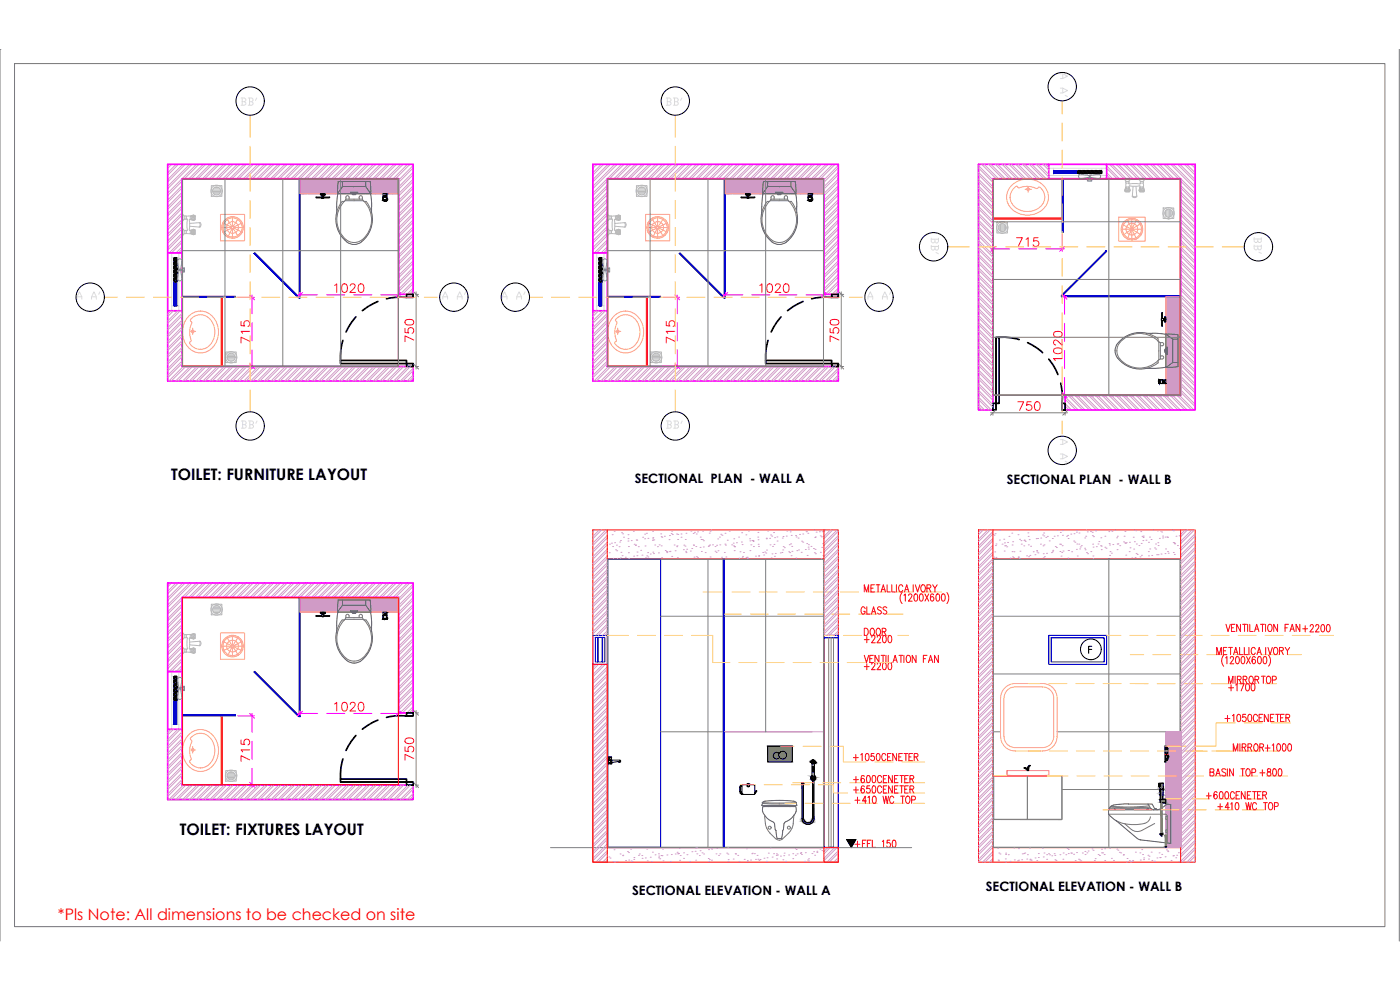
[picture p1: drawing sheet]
<svg xmlns="http://www.w3.org/2000/svg" width="420mm" height="297mm" viewBox="0 0 420 297" stroke-linecap="round" stroke-linejoin="round" font-family="sans-serif">
<defs><g id="words">
<text font-size="6.2" fill="#fecc66" x="203.6" y="104.1" transform="rotate(-90 203.6 104.1)">715</text>
<text font-size="6.2" fill="#ff003f" x="304.1" y="124.5">750</text>
<g font-size="5.7" fill="#fecc66">
<text x="303.7" y="75.1">715</text>
<text x="99.1" y="88.9">1020</text>
<text x="226.8" y="88.9">1020</text>
<text x="319.6" y="109.4" transform="rotate(-90 319.6 109.4)">1020</text>
</g>
<text font-size="5.7" fill="#dcdcdc" x="379.6" y="77.3" transform="rotate(-90 379.6 77.3)">BB'</text>
<g font-size="5.7" fill="#ff003f">
<text x="75.8" y="104.1" transform="rotate(-90 75.8 104.1)">715</text>
<text x="124.9" y="103.7" transform="rotate(-90 124.9 103.7)">750</text>
<text x="252.6" y="103.7" transform="rotate(-90 252.6 103.7)">750</text>
<text x="99.1" y="214.5">1020</text>
<text x="75.8" y="229.7" transform="rotate(-90 75.8 229.7)">715</text>
<text x="124.9" y="229.3" transform="rotate(-90 124.9 229.3)">750</text>
</g>
<g font-size="5.3" fill="#dcdcdc">
<text x="71.3" y="32.8">BB'</text>
<text x="198.6" y="32.8">BB'</text>
<text x="321.4" y="30.3" transform="rotate(-90 321.4 30.3)">A A'</text>
<text x="282.6" y="77.3" transform="rotate(-90 282.6 77.3)">BB'</text>
<text x="21.9" y="91">A A'</text>
<text x="131.6" y="91">A A'</text>
<text x="149.6" y="91">A A'</text>
<text x="259.3" y="91">A A'</text>
<text x="71.3" y="129.8">BB'</text>
<text x="199" y="129.8">BB'</text>
<text x="321.4" y="140.1" transform="rotate(-90 321.4 140.1)">A A'</text>
</g>
<g font-size="5.3" fill="#f00">
<text x="257.2" y="185.6">GLASS</text>
<text x="258.2" y="191.9">DOOR</text>
<text x="389.8" y="190.9">+2200</text>
<text x="367.6" y="208.5">+1700</text>
<text x="378.5" y="226.5">+1000</text>
<text x="376.8" y="233.9">+800</text>
</g>
<text font-size="5.3" fill="#fecc66" x="258.2" y="202.1">+2200</text>
<g font-size="4.8">
<text x="51.4" y="144.1">TOILET: FURNITURE LAYOUT</text>
<text x="54" y="250.4">TOILET: FIXTURES LAYOUT</text>
</g>
<text font-size="4.8" fill="#f00" x="17.4" y="276.2">*Pls Note: All dimensions to be checked on site</text>
<g font-size="3.9">
<text x="190.5" y="145.1">SECTIONAL PLAN - WALL A</text>
<text x="302.2" y="145.4">SECTIONAL PLAN - WALL B</text>
<text x="189.7" y="268.7">SECTIONAL ELEVATION - WALL A</text>
<text x="295.9" y="267.2">SECTIONAL ELEVATION - WALL B</text>
</g>
</g></defs>
<!-- layer: PDF_Geometry -->
<path d="M0 14.8h.1M0 14.8v267.5M4.4 19.1h411.2v258.9h-411.2zM419.9 14.8v267.5" fill="none" stroke="#767676" stroke-width=".3"/>
<!-- layer: WALL HATCH -->
<g fill="none" stroke="#d19cc7" stroke-width=".3">
<path d="M50.8 49.3l-.5 .5M51.5 49.3l-1.2 1.2M52.8 49.3l-2.5 2.5M53.6 49.3l-3.3 3.3M54.7 54.3l-4.4 4.4M54.7 56.4l-4.4 4.3M54.7 58.4l-4.4 4.4M54.7 55.7l-4.4 4.3M54.7 57.7l-4.4 4.3M54.7 59.8l-4.4 4.3M54.9 49.3l-4.6 4.6M55.6 49.3l-5.3 5.3"/>
<path d="M56.9 49.3l-6.6 6.6M57.7 49.3l-7.4 7.3M59 49.3l-8.7 8.6M59.7 49.3l-4.3 4.3M61 49.3l-4.3 4.3M61.7 49.3l-4.3 4.3M63 49.3l-4.3 4.3M63.8 49.3l-4.4 4.3M65.1 49.3l-4.4 4.3M65.8 49.3l-4.3 4.3M67.1 49.3l-4.3 4.3M67.9 49.3l-4.4 4.3"/>
<path d="M69.2 49.3l-4.3 4.3M69.9 49.3l-4.3 4.3M71.2 49.3l-4.3 4.3M72 49.3l-4.4 4.3M73.3 49.3l-4.4 4.3M74 49.3l-4.4 4.3M75.3 49.3l-4.3 4.3M76 49.3l-4.3 4.3M77.3 49.3l-4.3 4.3M78.1 49.3l-4.4 4.3M79.4 49.3l-4.3 4.3M80.1 49.3l-4.3 4.3"/>
<path d="M81.4 49.3l-4.3 4.3M82.2 49.3l-4.4 4.3M83.5 49.3l-4.3 4.3M84.2 49.3l-4.3 4.3M85.5 49.3l-4.3 4.3M86.2 49.3l-4.3 4.3M87.6 49.3l-4.4 4.3M88.3 49.3l-4.4 4.3M89.6 49.3l-4.3 4.3M90.3 49.3l-4.3 4.3M91.7 49.3l-4.4 4.3M92.4 49.3l-4.3 4.3"/>
<path d="M93.7 49.3l-4.3 4.3M94.4 49.3l-4.3 4.3M95.8 49.3l-4.4 4.3M96.5 49.3l-4.4 4.3M97.8 49.3l-4.3 4.3M98.5 49.3l-4.3 4.3M99.8 49.3l-4.3 4.3M100.5 49.3l-4.3 4.3M101.9 49.3l-4.4 4.3M102.6 49.3l-4.3 4.3M103.9 49.3l-4.3 4.3M104.6 49.3l-4.3 4.3"/>
<path d="M106 49.3l-4.4 4.3M106.7 49.3l-4.3 4.3M108 49.3l-4.3 4.3M108.7 49.3l-4.3 4.3M110 49.3l-4.3 4.3M110.8 49.3l-4.4 4.3M112.1 49.3l-4.4 4.3M112.8 49.3l-4.3 4.3M114.1 49.3l-4.3 4.3M114.9 49.3l-4.4 4.3M116.2 49.3l-4.4 4.3M116.9 49.3l-4.3 4.3"/>
<path d="M118.2 49.3l-4.3 4.3M119 49.3l-4.4 4.3M120.3 49.3l-4.4 4.3M121 49.3l-4.3 4.3M122.3 49.3l-4.3 4.3M123 49.3l-4.3 4.3M124 50.4l-4.3 4.3M124 52.4l-4.3 4.4M124 54.5l-4.3 4.3M124 56.5l-4.3 4.3M124 58.5l-4.3 4.4M124 49.6l-4.3 4.4"/>
<path d="M124 51.7l-4.3 4.3M124 53.7l-4.3 4.4M124 55.8l-4.3 4.3M124 57.8l-4.3 4.4M124 59.9l-4.3 4.3M178.4 49.3l-.5 .5M179.1 49.3l-1.2 1.2M180.4 49.3l-2.5 2.5M181.1 49.3l-3.2 3.3M182.2 54.3l-4.3 4.4M182.2 59.8l-4.3 4.3M182.2 56.4l-4.3 4.3"/>
<path d="M182.2 58.4l-4.3 4.4M182.2 55.7l-4.3 4.3M182.2 57.7l-4.3 4.3M182.5 49.3l-4.6 4.6M183.2 49.3l-5.3 5.3M184.5 49.3l-6.6 6.6M185.3 49.3l-7.4 7.3M186.6 49.3l-8.7 8.6M187.3 49.3l-4.4 4.3M188.6 49.3l-4.3 4.3M189.3 49.3l-4.3 4.3M190.6 49.3l-4.3 4.3"/>
<path d="M191.3 49.3l-4.3 4.3M192.7 49.3l-4.4 4.3M193.4 49.3l-4.3 4.3M194.7 49.3l-4.3 4.3M195.5 49.3l-4.4 4.3M196.8 49.3l-4.4 4.3M197.5 49.3l-4.3 4.3M198.8 49.3l-4.3 4.3M199.5 49.3l-4.3 4.3M200.9 49.3l-4.4 4.3M201.6 49.3l-4.4 4.3M202.9 49.3l-4.4 4.3"/>
<path d="M203.6 49.3l-4.3 4.3M204.9 49.3l-4.3 4.3M205.7 49.3l-4.4 4.3M207 49.3l-4.4 4.3M207.7 49.3l-4.3 4.3M209 49.3l-4.3 4.3M209.8 49.3l-4.4 4.3M211.1 49.3l-4.3 4.3M211.8 49.3l-4.3 4.3M213.1 49.3l-4.3 4.3M213.8 49.3l-4.3 4.3M215.1 49.3l-4.3 4.3"/>
<path d="M215.9 49.3l-4.4 4.3M217.2 49.3l-4.3 4.3M217.9 49.3l-4.3 4.3M219.2 49.3l-4.3 4.3M220 49.3l-4.4 4.3M221.3 49.3l-4.3 4.3M222 49.3l-4.3 4.3M223.4 49.3l-4.4 4.3M224.1 49.3l-4.4 4.3M225.4 49.3l-4.4 4.3M226.1 49.3l-4.4 4.3M227.4 49.3l-4.3 4.3"/>
<path d="M228.1 49.3l-4.3 4.3M229.4 49.3l-4.3 4.3M230.2 49.3l-4.4 4.3M231.5 49.3l-4.3 4.3M232.2 49.3l-4.3 4.3M233.6 49.3l-4.4 4.3M234.3 49.3l-4.3 4.3M235.6 49.3l-4.3 4.3M236.3 49.3l-4.3 4.3M237.6 49.3l-4.3 4.3M238.3 49.3l-4.3 4.3M239.7 49.3l-4.4 4.3"/>
<path d="M240.4 49.3l-4.3 4.3M241.7 49.3l-4.3 4.3M242.4 49.3l-4.3 4.3M243.8 49.3l-4.4 4.3M244.5 49.3l-4.3 4.3M245.8 49.3l-4.3 4.3M246.5 49.3l-4.3 4.3M247.9 49.3l-4.4 4.3M248.6 49.3l-4.4 4.3M249.9 49.3l-4.3 4.3M250.6 49.3l-4.3 4.3M251.6 54.5l-4.3 4.3"/>
<path d="M251.6 56.5l-4.3 4.3M251.6 53.7l-4.3 4.4M251.6 55.8l-4.3 4.3M251.6 50.4l-4.3 4.3M251.6 52.4l-4.3 4.4M251.6 58.5l-4.3 4.4M251.6 49.6l-4.3 4.4M251.6 51.7l-4.3 4.3M251.6 57.8l-4.3 4.4M251.6 59.9l-4.3 4.3M293.7 50.4l4.3 4.3M293.7 52.4l4.3 4.4"/>
<path d="M293.7 54.5l4.3 4.3M293.7 56.5l4.3 4.4M293.7 58.6l4.3 4.3M293.7 49.7l4.3 4.3M293.7 51.7l4.3 4.3M293.7 53.7l4.3 4.4M293.7 55.8l4.3 4.3M293.7 57.9l4.3 4.3M293.7 59.9l4.3 4.3M294.6 49.3l4.4 4.3M295.4 49.3l4.3 4.3M296.7 49.3l4.3 4.3"/>
<path d="M297.4 49.3l4.3 4.3M298.7 49.3l4.3 4.3M299.4 49.3l4.3 4.3M300.7 49.3l4.4 4.3M301.5 49.3l4.3 4.3M302.8 49.3l4.3 4.3M303.5 49.3l4.3 4.3M304.8 49.3l4.4 4.3M305.6 49.3l4.3 4.3M306.9 49.3l4.3 4.3M307.6 49.3l4.4 4.3M308.9 49.3l4.4 4.3"/>
<path d="M309.6 49.3l4.4 4.3M311 49.3l3.7 3.8M311.7 49.3l3 3.1M313 49.3l1.7 1.7M313.7 49.3l1 1M332.1 50.5l3.1 3.1M332.1 52.5l1.1 1.1M332.1 49.8l3.9 3.8M332.1 51.8l1.8 1.8M333 49.3l4.3 4.3M333.7 49.3l4.3 4.3M335 49.3l4.3 4.3"/>
<path d="M335.7 49.3l4.4 4.3M337.1 49.3l4.3 4.3M337.8 49.3l4.3 4.3M339.1 49.3l4.3 4.3M339.8 49.3l4.3 4.3M341.1 49.3l4.4 4.3M341.8 49.3l4.4 4.3M343.2 49.3l4.3 4.3M343.9 49.3l4.3 4.3M345.2 49.3l4.3 4.3M345.9 49.3l4.4 4.3M347.3 49.3l4.3 4.3"/>
<path d="M348 49.3l4.3 4.3M349.3 49.3l4.4 4.3M350 49.3l8.7 8.6M351.4 49.3l7.3 7.3M352.1 49.3l6.6 6.6M353.4 49.3l5.3 5.3M354.1 49.3l4.6 4.6M354.3 54.3l4.4 4.4M354.3 56.4l4.4 4.3M354.3 58.4l4.4 4.4M354.3 55.7l4.4 4.3M354.3 57.7l4.4 4.3"/>
<path d="M354.3 59.8l4.4 4.3M355.4 49.3l3.3 3.3M356.2 49.3l2.5 2.5M357.5 49.3l1.2 1.2M358.2 49.3l.5 .5M54.7 60.5l-4.4 4.3M54.7 62.5l-4.4 4.3M54.7 64.5l-4.4 4.4M54.7 66.6l-4.4 4.3M54.7 68.7l-4.4 4.3M54.7 70.7l-4.4 4.3M54.7 72.7l-3.2 3.2"/>
<path d="M54.7 74.8l-1.1 1.1M54.7 61.8l-4.4 4.3M54.7 63.8l-4.4 4.4M54.7 65.9l-4.4 4.3M54.7 67.9l-4.4 4.3M54.7 70l-4.4 4.3M54.7 72l-3.9 3.9M54.7 74.1l-1.9 1.8M124 60.6l-4.3 4.3M124 62.6l-4.3 4.4M124 64.7l-4.3 4.3M124 66.7l-4.3 4.4"/>
<path d="M124 68.8l-4.3 4.3M124 70.8l-4.3 4.3M124 72.8l-4.3 4.4M124 74.9l-4.3 4.3M124 76.9l-4.3 4.4M124 79l-4.3 4.3M124 61.9l-4.3 4.3M124 64l-4.3 4.3M124 66l-4.3 4.3M124 68.1l-4.3 4.3M124 70.1l-4.3 4.3M124 72.1l-4.3 4.4"/>
<path d="M124 74.2l-4.3 4.3M124 76.2l-4.3 4.3M124 78.3l-4.3 4.3M182.2 60.5l-4.3 4.3M182.2 62.5l-4.3 4.3M182.2 68.7l-4.3 4.3M182.2 61.8l-4.3 4.3M182.2 67.9l-4.3 4.3M182.2 70l-4.3 4.3M182.2 64.5l-4.3 4.4M182.2 66.6l-4.3 4.3M182.2 70.7l-4.3 4.3"/>
<path d="M182.2 72.7l-3.1 3.2M182.2 74.8l-1.1 1.1M182.2 63.8l-4.3 4.4M182.2 65.9l-4.3 4.3M182.2 72l-3.8 3.9M182.2 74.1l-1.8 1.8M251.6 62.6l-4.3 4.4M251.6 68.8l-4.3 4.3M251.6 70.8l-4.3 4.3M251.6 76.9l-4.3 4.4M251.6 79l-4.3 4.3M251.6 61.9l-4.3 4.3"/>
<path d="M251.6 64l-4.3 4.3M251.6 70.1l-4.3 4.3M251.6 76.2l-4.3 4.3M251.6 78.3l-4.3 4.3M251.6 60.6l-4.3 4.3M251.6 64.7l-4.3 4.3M251.6 66.7l-4.3 4.4M251.6 72.8l-4.3 4.4M251.6 74.9l-4.3 4.3M251.6 66l-4.3 4.3M251.6 68.1l-4.3 4.3M251.6 72.1l-4.3 4.4"/>
<path d="M251.6 74.2l-4.3 4.3M293.7 60.6l4.3 4.3M293.7 62.6l4.3 4.4M293.7 64.7l4.3 4.3M293.7 66.7l4.3 4.4M293.7 68.8l4.3 4.3M293.7 70.8l4.3 4.4M293.7 72.9l4.3 4.3M293.7 74.9l4.3 4.3M293.7 76.9l4.3 4.4M293.7 79l4.3 4.3M293.7 61.9l4.3 4.4"/>
<path d="M293.7 64l4.3 4.3M293.7 66l4.3 4.3M293.7 68.1l4.3 4.3M293.7 70.1l4.3 4.4M293.7 72.1l4.3 4.4M293.7 74.2l4.3 4.3M293.7 76.2l4.3 4.3M293.7 78.3l4.3 4.3M354.3 60.5l4.4 4.3M354.3 62.5l4.4 4.3M354.3 64.5l4.4 4.4M354.3 66.6l4.4 4.3"/>
<path d="M354.3 68.7l4.4 4.3M354.3 70.7l4.4 4.3M354.3 72.7l4.4 4.4M354.3 74.8l4.4 4.3M354.3 76.8l4.4 4.3M354.3 78.9l4.4 4.3M354.3 61.8l4.4 4.3M354.3 63.8l4.4 4.4M354.3 65.9l4.4 4.3M354.3 67.9l4.4 4.3M354.3 70l4.4 4.3M354.3 72l4.4 4.4"/>
<path d="M354.3 74.1l4.4 4.3M354.3 76.1l4.4 4.3M354.3 78.1l4.4 4.4M51.4 93.2l-1.1 1.1M52.1 93.2l-1.8 1.8M53.4 93.2l-3.1 3.1M54.1 93.2l-3.8 3.8M54.7 94.7l-4.4 4.3M54.7 96.8l-4.4 4.3M54.7 98.8l-4.4 4.4M54.7 94l-4.4 4.3M54.7 96l-4.4 4.4"/>
<path d="M54.7 98.1l-4.4 4.3M124 81l-4.3 4.4M124 83.1l-4.3 4.3M124 85.1l-3.2 3.2M124 87.2l-1.1 1.1M124 80.3l-4.3 4.4M124 82.3l-4.3 4.4M124 84.4l-3.9 3.9M124 86.4l-1.9 1.9M178.9 93.2l-1 1.1M179.7 93.2l-1.8 1.8M181 93.2l-3.1 3.1"/>
<path d="M181.7 93.2l-3.8 3.8M182.2 94.7l-4.3 4.3M182.2 94l-4.3 4.3M182.2 96.8l-4.3 4.3M182.2 98.8l-4.3 4.4M182.2 96l-4.3 4.4M182.2 98.1l-4.3 4.3M251.6 83.1l-4.3 4.3M251.6 85.1l-3.2 3.2M251.6 84.4l-4 3.9M251.6 81l-4.3 4.4M251.6 87.2l-1.2 1.1"/>
<path d="M251.6 80.3l-4.3 4.4M251.6 82.3l-4.3 4.4M251.6 86.4l-1.9 1.9M293.7 85.1l4.3 4.4M293.7 81.1l4.3 4.3M293.7 83.1l4.3 4.3M293.7 87.2l4.3 4.3M293.7 89.2l4.3 4.3M293.7 91.3l4.3 4.3M293.7 93.3l4.3 4.3M293.7 95.3l4.3 4.4M293.7 97.4l4.3 4.3"/>
<path d="M293.7 99.4l4.3 4.3M293.7 80.3l4.3 4.4M293.7 82.4l4.3 4.3M293.7 84.4l4.3 4.3M293.7 86.4l4.3 4.4M293.7 88.5l4.3 4.3M293.7 90.5l4.3 4.4M293.7 92.6l4.3 4.3M293.7 94.6l4.3 4.4M293.7 96.7l4.3 4.3M293.7 98.7l4.3 4.3M354.3 80.9l4.4 4.3"/>
<path d="M354.3 83l4.4 4.3M354.3 85l4.4 4.3M354.3 87l4.4 4.4M354.3 89.1l4.4 4.3M354.3 91.1l4.4 4.3M354.3 93.2l4.4 4.3M354.3 95.2l4.4 4.4M354.3 97.3l4.4 4.3M354.3 99.3l4.4 4.3M354.3 80.2l4.4 4.3M354.3 82.2l4.4 4.4M354.3 84.3l4.4 4.3"/>
<path d="M354.3 86.3l4.4 4.4M354.3 88.3l4.4 4.4M354.3 90.4l4.4 4.3M354.3 92.4l4.4 4.4M354.3 94.5l4.4 4.3M354.3 96.5l4.4 4.4M354.3 98.6l4.4 4.3M54.7 100.9l-4.4 4.3M54.7 102.9l-4.4 4.3M54.7 104.9l-4.4 4.4M54.7 107l-4.4 4.3M54.7 109l-4.4 4.4"/>
<path d="M54.7 100.1l-4.4 4.4M54.7 102.2l-4.4 4.3M54.7 104.2l-4.4 4.4M54.7 106.2l-4.4 4.4M54.7 108.3l-4.4 4.3M55 110l-4.3 4.3M55.8 110l-4.4 4.3M57.1 110l-4.4 4.3M57.8 110l-4.4 4.3M59.1 110l-4.3 4.3M59.8 110l-4.3 4.3M61.1 110l-4.3 4.3"/>
<path d="M61.8 110l-4.3 4.3M63.2 110l-4.4 4.3M63.9 110l-4.3 4.3M65.2 110l-4.3 4.3M66 110l-4.4 4.3M67.3 110l-4.4 4.3M68 110l-4.3 4.3M69.3 110l-4.3 4.3M70 110l-4.3 4.3M71.4 110l-4.4 4.3M72.1 110l-4.4 4.3M73.4 110l-4.4 4.3"/>
<path d="M74.1 110l-4.3 4.3M75.4 110l-4.3 4.3M76.2 110l-4.4 4.3M77.5 110l-4.3 4.3M78.2 110l-4.3 4.3M79.5 110l-4.3 4.3M80.3 110l-4.4 4.3M81.6 110l-4.3 4.3M82.3 110l-4.3 4.3M83.6 110l-4.3 4.3M84.3 110l-4.3 4.3M85.6 110l-4.3 4.3"/>
<path d="M86.4 110l-4.4 4.3M87.7 110l-4.3 4.3M88.4 110l-4.3 4.3M89.7 110l-4.3 4.3M90.5 110l-4.4 4.3M91.8 110l-4.3 4.3M92.5 110l-4.3 4.3M93.9 110l-4.4 4.3M94.6 110l-4.4 4.3M95.9 110l-4.4 4.3M96.6 110l-4.4 4.3M97.9 110l-4.3 4.3"/>
<path d="M98.6 110l-4.3 4.3M99.9 110l-4.3 4.3M100.7 110l-4.3 4.3M102 110l-4.3 4.3M102.7 110l-4.3 4.3M104.1 110l-4.4 4.3M104.8 110l-4.3 4.3M106.1 110l-4.3 4.3M106.8 110l-4.3 4.3M108.1 110l-4.3 4.3M108.8 110l-4.3 4.3M110.2 110l-4.4 4.3"/>
<path d="M110.9 110l-4.3 4.3M112.2 110l-4.3 4.3M112.9 110l-4.3 4.3M114.3 110l-4.4 4.3M115 110l-4.3 4.3M116.3 110l-4.3 4.3M117.1 110l-4.4 4.3M118.4 110l-4.4 4.3M119.1 110l-4.4 4.3M120.4 110l-4.3 4.3M121.1 110l-4.3 4.3M122.4 110l-4.3 4.3"/>
<path d="M123.1 110l-4.3 4.3M124 111.2l-3.1 3.1M124 113.2l-1.1 1.1M124 110.5l-3.9 3.8M124 112.5l-1.8 1.8M182.2 100.9l-4.3 4.3M182.2 102.9l-4.3 4.3M182.2 102.2l-4.3 4.3M182.2 104.9l-4.3 4.4M182.2 107l-4.3 4.3M182.2 109l-4.3 4.4M182.2 100.1l-4.3 4.4"/>
<path d="M182.2 104.2l-4.3 4.4M182.2 106.2l-4.3 4.4M182.2 108.3l-4.3 4.3M182.6 110l-4.3 4.3M183.3 110l-4.3 4.3M184.7 110l-4.4 4.3M185.4 110l-4.4 4.3M186.7 110l-4.3 4.3M187.4 110l-4.3 4.3M188.7 110l-4.3 4.3M189.4 110l-4.3 4.3M190.8 110l-4.4 4.3"/>
<path d="M191.5 110l-4.3 4.3M192.8 110l-4.3 4.3M193.5 110l-4.3 4.3M194.9 110l-4.4 4.3M195.6 110l-4.3 4.3M196.9 110l-4.3 4.3M197.6 110l-4.3 4.3M199 110l-4.4 4.3M199.7 110l-4.4 4.3M201 110l-4.4 4.3M201.7 110l-4.3 4.3M203 110l-4.3 4.3"/>
<path d="M203.8 110l-4.4 4.3M205.1 110l-4.4 4.3M205.8 110l-4.3 4.3M207.1 110l-4.3 4.3M207.9 110l-4.4 4.3M209.2 110l-4.4 4.3M209.9 110l-4.3 4.3M211.2 110l-4.3 4.3M211.9 110l-4.3 4.3M213.2 110l-4.3 4.3M214 110l-4.4 4.3M215.3 110l-4.4 4.3"/>
<path d="M216 110l-4.3 4.3M217.3 110l-4.3 4.3M218.1 110l-4.4 4.3M219.4 110l-4.3 4.3M220.1 110l-4.3 4.3M221.4 110l-4.3 4.3M222.2 110l-4.4 4.3M223.5 110l-4.4 4.3M224.2 110l-4.4 4.3M225.5 110l-4.3 4.3M226.2 110l-4.3 4.3M227.5 110l-4.3 4.3"/>
<path d="M228.3 110l-4.4 4.3M229.6 110l-4.3 4.3M230.3 110l-4.3 4.3M231.6 110l-4.3 4.3M232.4 110l-4.4 4.3M233.7 110l-4.3 4.3M234.4 110l-4.3 4.3M235.7 110l-4.3 4.3M236.4 110l-4.3 4.3M237.8 110l-4.4 4.3M238.5 110l-4.4 4.3M239.8 110l-4.3 4.3"/>
<path d="M240.5 110l-4.3 4.3M241.9 110l-4.4 4.3M242.6 110l-4.3 4.3M243.9 110l-4.3 4.3M244.6 110l-4.3 4.3M246 110l-4.4 4.3M246.7 110l-4.4 4.3M248 110l-4.3 4.3M248.7 110l-4.3 4.3M250 110l-4.3 4.3M250.7 110l-4.3 4.3M251.6 111.2l-3.1 3.1"/>
<path d="M251.6 113.2l-1.1 1.1M251.6 110.5l-3.9 3.8M251.6 112.5l-1.8 1.8M293.7 101.5l4.3 4.3M293.7 103.5l4.3 4.4M293.7 105.6l4.3 4.3M293.7 107.6l4.3 4.3M293.7 109.6l4.3 4.4M293.7 111.7l4.3 4.3M293.7 113.7l4.3 4.4M293.7 115.8l4.3 4.3M293.7 117.8l4.3 4.4"/>
<path d="M293.7 119.9l3.1 3.1M293.7 100.7l4.3 4.4M293.7 102.8l4.3 4.3M293.7 104.8l4.3 4.4M293.7 106.9l4.3 4.3M293.7 108.9l4.3 4.4M293.7 111l4.3 4.3M293.7 113l4.3 4.3M293.7 115l4.3 4.4M293.7 117.1l4.3 4.3M293.7 119.2l3.8 3.8M319.7 119.8l3.2 3.2"/>
<path d="M319.7 119.1l3.9 3.9M320.6 118.6l4.3 4.4M321.3 118.6l4.3 4.4M322.6 118.6l4.3 4.4M323.3 118.6l4.4 4.4M324.7 118.6l4.3 4.4M325.4 118.6l4.3 4.4M326.7 118.6l4.3 4.4M327.4 118.6l4.4 4.4M328.8 118.6l4.3 4.4M329.5 118.6l4.3 4.4M330.8 118.6l4.3 4.4"/>
<path d="M331.5 118.6l4.3 4.4M332.8 118.6l4.4 4.4M333.5 118.6l4.4 4.4M334.9 118.6l4.3 4.4M335.6 118.6l4.3 4.4M336.9 118.6l4.3 4.4M337.7 118.6l4.3 4.4M339 118.6l4.3 4.4M339.7 118.6l4.3 4.4M341 118.6l4.4 4.4M341.7 118.6l4.4 4.4M343.1 118.6l4.3 4.4"/>
<path d="M343.8 118.6l4.3 4.4M345.1 118.6l4.3 4.4M345.8 118.6l4.3 4.4M347.1 118.6l4.4 4.4M347.9 118.6l4.3 4.4M349.2 118.6l4.3 4.4M349.9 118.6l4.3 4.4M351.2 118.6l4.4 4.4M352 118.6l4.3 4.4M353.3 118.6l4.3 4.4M354 118.6l4.3 4.4M354.3 101.3l4.4 4.3"/>
<path d="M354.3 103.4l4.4 4.3M354.3 105.4l4.4 4.4M354.3 107.5l4.4 4.3M354.3 109.5l4.4 4.4M354.3 111.5l4.4 4.4M354.3 113.6l4.4 4.3M354.3 115.6l4.4 4.4M354.3 117.7l4.4 4.3M354.3 100.6l4.4 4.3M354.3 102.6l4.4 4.4M354.3 104.7l4.4 4.3M354.3 106.8l4.4 4.3"/>
<path d="M354.3 108.8l4.4 4.3M354.3 110.8l4.4 4.4M354.3 112.9l4.4 4.3M354.3 114.9l4.4 4.3M354.3 117l4.4 4.3M293.7 121.9l1 1.1M293.7 121.2l1.8 1.8M319.7 121.8l1.1 1.2M319.7 121.1l1.9 1.9M178.5 159l-.6 .6M179.8 159l-1.9 1.9M180.6 159l-2.7 2.7"/>
<path d="M181.9 159l-4 4M182.2 159.4l-4.3 4.3M184.3 159.4h.1M186.5 159.8h.1M190.1 159.4h.1M195.8 159.4h.1M201.6 159.4h.1M207.3 159.4h.1M208.4 159.7h.1M209.3 159.6h.1M210.9 159.4h.1M212.9 160h.1"/>
<path d="M213.1 159.4h.1M213.4 159h.1M218.9 159.4h.1M222.6 159.8h.1M224.6 159.3h.1M227.5 159.8h.1M230.4 159.3h.1M232.2 159.8h.1M236.1 159.3h.1M237.2 159.6h.1M237.2 159.2h.1M241.9 159.3h.1"/>
<path d="M242 159.5h.1M244.3 159.1h.1M244.9 159.7h.1M245.9 159.5h.1M246.7 159.5h.1M247.9 159l-.6 .6M249.2 159l-1.9 1.9M249.9 159l-2.6 2.7M251.2 159l-3.9 4M251.6 159.4l-4.3 4.3M294.4 159l-.7 .8M295.1 159l-1.4 1.5"/>
<path d="M296.5 159l-2.8 2.8M297.2 159l-3.5 3.5M298 159.5l-4.3 4.3M300 159.2h.1M303.7 160h.1M305.8 159.2h.1M308.5 159.9h.1M311.5 159.1h.1M313.2 159.9h.1M317.3 159.1h.1M318.2 159.8h.1M318.8 159.2h.1"/>
<path d="M323 159.7h.1M323 159.1h.1M323.8 159.9h.1M326 159h.1M326.3 159.6h.1M327.3 159.5h.1M327.8 159.7h.1M328.8 159.3h.1M328.8 159.1h.1M332.8 159.5h.1M333.4 159.1h.1M333.7 159.4h.1"/>
<path d="M334.6 159.1h.1M337.6 159.5h.1M340.3 159.1h.1M340.9 159.2h.1M342.3 159.5h.1M346.1 159.1h.1M347.3 159.3h.1M348.3 159.3h.1M348.6 159.6h.1M351.8 159.1h.1M352.2 159.2h.1M354.4 159h-.1"/>
<path d="M355.7 159l-1.4 1.3M356.4 159l-2.1 2.1M357.8 159l-3.5 3.4M358.5 159l-4.2 4.1M50.8 174.9l-.5 .5M51.5 174.9l-1.2 1.2M52.8 174.9l-2.5 2.5M53.6 174.9l-3.3 3.2M54.7 179.9l-4.4 4.4M54.9 174.9l-4.6 4.5M55.6 174.9l-5.3 5.3M56.9 174.9l-6.6 6.6"/>
<path d="M57.7 174.9l-7.4 7.3M59 174.9l-8.7 8.6M59.7 174.9l-4.3 4.3M61 174.9l-4.3 4.3M61.7 174.9l-4.3 4.3M63 174.9l-4.3 4.3M63.8 174.9l-4.4 4.3M65.1 174.9l-4.4 4.3M65.8 174.9l-4.3 4.3M67.1 174.9l-4.3 4.3M67.9 174.9l-4.4 4.3M69.2 174.9l-4.3 4.3"/>
<path d="M69.9 174.9l-4.3 4.3M71.2 174.9l-4.3 4.3M72 174.9l-4.4 4.3M73.3 174.9l-4.4 4.3M74 174.9l-4.4 4.3M75.3 174.9l-4.3 4.3M76 174.9l-4.3 4.3M77.3 174.9l-4.3 4.3M78.1 174.9l-4.4 4.3M79.4 174.9l-4.3 4.3M80.1 174.9l-4.3 4.3M81.4 174.9l-4.3 4.3"/>
<path d="M82.2 174.9l-4.4 4.3M83.5 174.9l-4.3 4.3M84.2 174.9l-4.3 4.3M85.5 174.9l-4.3 4.3M86.2 174.9l-4.3 4.3M87.6 174.9l-4.4 4.3M88.3 174.9l-4.4 4.3M89.6 174.9l-4.3 4.3M90.3 174.9l-4.3 4.3M91.7 174.9l-4.4 4.3M92.4 174.9l-4.3 4.3M93.7 174.9l-4.3 4.3"/>
<path d="M94.4 174.9l-4.3 4.3M95.8 174.9l-4.4 4.3M96.5 174.9l-4.4 4.3M97.8 174.9l-4.3 4.3M98.5 174.9l-4.3 4.3M99.8 174.9l-4.3 4.3M100.5 174.9l-4.3 4.3M101.9 174.9l-4.4 4.3M102.6 174.9l-4.3 4.3M103.9 174.9l-4.3 4.3M104.6 174.9l-4.3 4.3M106 174.9l-4.4 4.3"/>
<path d="M106.7 174.9l-4.3 4.3M108 174.9l-4.3 4.3M108.7 174.9l-4.3 4.3M110 174.9l-4.3 4.3M110.8 174.9l-4.4 4.3M112.1 174.9l-4.4 4.3M112.8 174.9l-4.3 4.3M114.1 174.9l-4.3 4.3M114.9 174.9l-4.4 4.3M116.2 174.9l-4.4 4.3M116.9 174.9l-4.3 4.3M118.2 174.9l-4.3 4.3"/>
<path d="M119 174.9l-4.4 4.3M120.3 174.9l-4.4 4.3M121 174.9l-4.3 4.3M122.3 174.9l-4.3 4.3M123 174.9l-4.3 4.3M124 176l-4.3 4.3M124 178l-4.3 4.4M124 175.2l-4.3 4.4M124 177.3l-4.3 4.3M124 179.3l-4.3 4.4M182.2 161.4l-4.3 4.3M182.2 167.5l-4.3 4.4"/>
<path d="M182.2 169.6l-4.3 4.3M182.2 175.7l-4.3 4.3M182.2 177.7l-4.3 4.4M182.2 179.1l-4.3 4.3M182.2 163.4l-4.3 4.4M182.2 165.5l-4.3 4.3M182.2 171.6l-4.3 4.4M182.2 173.6l-4.3 4.4M182.2 179.8l-4.3 4.3M182.2 160.7l-4.3 4.3M182.2 162.7l-4.3 4.3M182.2 164.7l-4.3 4.4"/>
<path d="M182.2 166.8l-4.3 4.3M182.2 168.9l-4.3 4.3M182.2 170.9l-4.3 4.3M182.2 172.9l-4.3 4.4M182.2 175l-4.3 4.3M182.2 177l-4.3 4.3M182.8 165.8h.1M182.9 163.3h.1M183.5 163h.1M183.7 160.4h.1M183.9 164h.1M184 167.5h.1"/>
<path d="M184.4 162.8h.1M184.7 165h.1M185 163.6h.1M185.1 165.3h.1M185.2 167.5h.1M185.8 164h.1M186 162.6h.1M186.2 167.4h.1M186.2 162.2h.1M186.4 165.7h.1M186.7 166.7h.1M186.9 160.2h.1"/>
<path d="M187.1 161.2h.1M187.7 167.2h.1M188.5 160.4h.1M188.5 162.3h.1M188.5 161.6h.1M188.6 164h.1M188.6 165.8h.1M188.7 167.5h.1M189.4 162.2h.1M190.2 166.9h.1M190.3 163.3h.1M190.7 163.6h.1"/>
<path d="M190.8 163.5h.1M190.9 162h.1M191.1 162.1h.1M191.1 166.7h.1M191.2 165.6h.1M191.6 164h.1M192.3 165.1h.1M192.7 166.6h.1M192.9 161.2h.1M193.5 160.3h.1M193.5 161.7h.1M193.6 163.8h.1"/>
<path d="M193.7 167.4h.1M194 160h.1M194.1 166.8h.1M194.4 165.8h.1M194.4 161.5h.1M194.4 167.1h.1M195.2 166.2h.1M195.8 162.1h.1M195.9 161.7h.1M195.9 165.7h.1M195.9 161.3h.1M196.1 166.1h.1"/>
<path d="M196.2 162h.1M196.5 163.5h.1M197.3 164h.1M197.6 165.9h.1M197.8 163.5h.1M198.3 160.2h.1M198.4 163.8h.1M198.4 161h.1M198.5 167.3h.1M198.6 161.2h.1M199.4 160.9h.1M199.6 165.2h.1"/>
<path d="M200 165.5h.1M200.1 165.8h.1M200.2 165.6h.1M200.8 161.9h.1M200.9 165.5h.1M200.9 160.7h.1M201.1 165.4h.1M201.4 160.1h.1M201.6 166.9h.1M201.8 160.4h.1M202.3 163.5h.1M202.6 165.3h.1"/>
<path d="M203 160.2h.1M203.1 164h.1M203.2 163.8h.1M203.3 167.3h.1M203.4 161.9h.1M203.4 160.3h.1M204.4 160.2h.1M204.4 161.2h.1M205.1 164.9h.1M205.2 163.6h.1M205.6 163.9h.1M205.7 161.9h.1"/>
<path d="M205.8 165.4h.1M205.9 160h.1M205.9 165.8h.1M206.1 164.8h.1M207.2 165.3h.1M207.6 164.6h.1M208 160h.1M208.1 163.5h.1M208.2 163.6h.1M208.3 167.2h.1M208.8 164h.1M209 160.2h.1"/>
<path d="M209 167h.1M209.3 167.3h.1M210.1 164.2h.1M210.1 161.1h.1M210.4 161.9h.1M210.5 165.5h.1M210.8 161.9h.1M211.1 164.1h.1M211.1 162.2h.1M211.6 165.8h.1M212.6 163.9h.1M212.7 163.7h.1"/>
<path d="M213 163.5h.1M213.1 167.1h.1M213.8 163.5h.1M214.6 164h.1M214.6 165.4h.1M214.9 165.7h.1M215.1 163.6h.1M215.4 161.7h.1M215.5 165.3h.1M215.9 161.1h.1M216 163.5h.1M216.3 160.3h.1"/>
<path d="M216.5 167.2h.1M216.7 160.6h.1M217.4 165.8h.1M217.6 163.3h.1M217.6 160h.1M217.7 163.6h.1M217.8 167.1h.1M218.3 162.1h.1M219.6 163.5h.1M220 163h.1M220.1 163.8h.1M220.2 161.7h.1"/>
<path d="M220.3 165.2h.1M220.3 164h.1M220.5 164.1h.1M221 162.8h.1M221.7 161.1h.1M221.7 167.5h.1M222.1 165.6h.1M222.5 162.6h.1M222.7 163.4h.1M222.7 167.4h.1M222.8 166.9h.1M223.1 165.8h.1"/>
<path d="M223.9 160.5h.1M223.9 167.2h.1M224.2 167.2h.1M224.3 167.5h.1M225 161.7h.1M225 165.2h.1M225 162.3h.1M225.3 163.5h.1M225.7 162.2h.1M226 162.2h.1M226 162.5h.1M226.1 164h.1"/>
<path d="M226.7 166.9h.1M227.4 161.1h.1M227.5 162h.1M227.5 163.3h.1M227.6 163.9h.1M227.7 166.9h.1M227.7 166.7h.1M228.9 165.8h.1M229.2 166.5h.1M229.5 165.6h.1M229.8 165.9h.1M230 161.5h.1"/>
<path d="M230 161.7h.1M230 165h.1M231 161.5h.1M231.1 163.5h.1M231.3 160.5h.1M231.4 167.4h.1M231.6 160.9h.1M231.7 166.2h.1M231.9 163.9h.1M232.3 163.4h.1M232.4 166.9h.1M232.5 161.3h.1"/>
<path d="M232.7 166.1h.1M233.2 161.1h.1M233.2 162.3h.1M234.2 165.9h.1M234.7 165.8h.1M234.8 161.4h.1M234.9 165h.1M235 161h.1M235 164h.1M235.4 164.3h.1M236 160.9h.1M236.7 165.6h.1"/>
<path d="M236.9 163.4h.1M237 165.8h.1M237.3 163.2h.1M237.4 166.7h.1M237.4 160.6h.1M237.6 163.9h.1M237.7 165.4h.1M238.8 160.7h.1M238.8 167.5h.1M238.9 161.1h.1M239.1 165.2h.1M239.5 161.4h.1"/>
<path d="M239.6 165h.1M239.9 160.3h.1M240.5 165.7h.1M240.6 162.4h.1M240.9 160.2h.1M240.9 162.7h.1M241.7 164.9h.1M242.1 163.1h.1M242.2 166.7h.1M242.4 160h.1M242.5 164.2h.1M242.6 164.7h.1"/>
<path d="M242.6 163.4h.1M243.4 163.9h.1M244.1 164.6h.1M244.4 165.8h.1M244.5 161.3h.1M244.6 164.8h.1M244.7 161.1h.1M244.7 166.1h.1M246.2 160.8h.1M246.2 165.7h.1M246.3 167.6h.1M246.5 161.1h.1"/>
<path d="M246.6 164.2h.1M246.8 163.1h.1M247 166.7h.1M251.6 161.4l-4.3 4.3M251.6 169.6l-4.3 4.3M251.6 177.7l-4.3 4.4M251.6 163.4l-4.3 4.4M251.6 165.5l-4.3 4.3M251.6 167.5l-4.3 4.4M251.6 171.6l-4.3 4.4M251.6 173.6l-4.3 4.4M251.6 175.7l-4.3 4.3"/>
<path d="M251.6 179.8l-4.3 4.3M251.6 160.7l-4.3 4.3M251.6 162.7l-4.3 4.3M251.6 164.7l-4.3 4.4M251.6 166.8l-4.3 4.3M251.6 168.9l-4.3 4.3M251.6 170.9l-4.3 4.3M251.6 172.9l-4.3 4.4M251.6 175l-4.3 4.3M251.6 177l-4.3 4.3M251.6 179.1l-4.3 4.3M298 160.3h.1"/>
<path d="M298 160.2l-4.3 4.3M298 162.2l-4.3 4.4M298 164.3l-4.3 4.3M298 166.4l-4.3 4.3M298 168.4l-4.3 4.3M298 170.4l-4.3 4.4M298 172.5l-4.3 4.3M298 174.5l-4.3 4.3M298 176.6l-4.3 4.3M298 178.6l-4.3 4.4M298 161.5l-4.3 4.4M298 163.6l-4.3 4.3"/>
<path d="M298 165.6l-4.3 4.4M298 167.7l-4.3 4.3M298 169.7l-4.3 4.4M298 171.8l-4.3 4.3M298 173.8l-4.3 4.3M298 175.8l-4.3 4.4M298 177.9l-4.3 4.3M298 179.9l-4.3 4.4M298.2 167.2h.1M298.3 160.6h.1M298.5 165.6h.1M298.7 160.1h.1"/>
<path d="M298.7 163.7h.1M298.9 167.2h.1M298.9 163.2h.1M299.9 162h.1M300.7 163.3h.1M301.2 161.8h.1M301.4 165.3h.1M301.5 162.9h.1M301.5 163.8h.1M301.8 163.7h.1M302.1 164.1h.1M302.4 162.8h.1"/>
<path d="M302.8 160.9h.1M303.1 167.5h.1M303.7 163.5h.1M303.7 165.5h.1M303.9 167.1h.1M303.9 162.5h.1M304.1 167.3h.1M304.3 165.6h.1M305.5 160.4h.1M305.6 167.2h.1M305.6 167.1h.1M305.9 167.5h.1"/>
<path d="M306 161.8h.1M306.1 165.4h.1M306.4 162.2h.1M306.5 163.3h.1M307.3 163.8h.1M307.3 162.1h.1M307.4 162.1h.1M307.7 162.4h.1M308.1 166.8h.1M308.6 160.9h.1M308.6 163.5h.1M308.7 167h.1"/>
<path d="M308.9 161.9h.1M309.1 166.7h.1M309.3 163.9h.1M310.1 165.6h.1M310.6 166.4h.1M311 161.6h.1M311.1 165.2h.1M311.1 165.6h.1M311.4 161.6h.1M311.5 165.9h.1M312.3 163.3h.1M312.3 161.4h.1"/>
<path d="M312.9 160.5h.1M313 163.8h.1M313.1 166.1h.1M313.1 167.4h.1M313.3 160.8h.1M313.3 163.5h.1M313.4 167h.1M313.9 161.2h.1M314.1 166h.1M314.3 160.9h.1M314.9 162.3h.1M315.6 165.8h.1"/>
<path d="M315.8 161.6h.1M315.8 165.6h.1M315.9 165.1h.1M316.4 160.9h.1M316.7 164h.1M317 164.3h.1M317.3 160.8h.1M318 163.3h.1M318.1 165.5h.1M318.3 163.3h.1M318.4 166.9h.1M318.6 165.8h.1"/>
<path d="M318.8 163.7h.1M318.9 160.6h.1M319 165.3h.1M320.1 160.9h.1M320.4 160.6h.1M320.5 167.5h.1M320.5 161.6h.1M320.5 165.2h.1M320.7 165.2h.1M321.4 160.3h.1M321.6 165.6h.1M322.2 162.3h.1"/>
<path d="M322.3 160.1h.1M322.6 162.7h.1M323 164.8h.1M323.2 163.2h.1M323.3 166.8h.1M323.8 163.3h.1M324 164.7h.1M324.2 164.1h.1M324.5 163.7h.1M325.5 164.5h.1M325.5 161.4h.1M325.7 165h.1"/>
<path d="M325.8 160.9h.1M326.1 165.8h.1M326.4 166.1h.1M327.4 165.5h.1M327.8 160.7h.1M327.9 163.3h.1M328 166.8h.1M328 167.6h.1M328 164.2h.1M328.2 161h.1M329 164h.1M329.5 163.2h.1"/>
<path d="M329.8 162.5h.1M330.3 163.7h.1M330.4 161.4h.1M330.5 164.9h.1M330.5 163.9h.1M331.6 160.9h.1M331.6 164.2h.1M331.9 164.5h.1M332.9 163.1h.1M333 166.7h.1M333 163.5h.1M333.1 165.5h.1"/>
<path d="M333.5 166h.1M334 163.4h.1M335.1 161.4h.1M335.2 164.9h.1M335.3 163.2h.1M335.3 160.9h.1M335.5 163.2h.1M336 163.7h.1M337.2 162.6h.1M337.4 160.9h.1M337.5 162.9h.1M337.7 163h.1"/>
<path d="M337.9 166.6h.1M338 162.8h.1M338.9 165.5h.1M339 162.7h.1M339.1 164.4h.1M339.7 167.4h.1M340.1 161.2h.1M340.2 164.7h.1M340.4 162.5h.1M340.7 167.3h.1M341 166.1h.1M341 163.2h.1"/>
<path d="M341.3 166.4h.1M341.8 163.7h.1M342.1 167.1h.1M342.5 163.1h.1M342.6 166.6h.1M342.7 160.9h.1M343 162.2h.1M343.1 161.3h.1M343.1 160.9h.1M343.9 162.1h.1M344.6 165.5h.1M344.7 166.8h.1"/>
<path d="M344.7 162.7h.1M345 161.1h.1M345.1 164.7h.1M345.4 161.9h.1M345.7 166.7h.1M346.5 164.4h.1M346.8 163.2h.1M346.8 164.7h.1M347.1 166.4h.1M347.5 162.8h.1M347.6 166.4h.1M347.6 163.7h.1"/>
<path d="M347.9 161.5h.1M348.4 166.2h.1M348.9 161.4h.1M348.9 160.9h.1M349.6 166.1h.1M349.7 161.1h.1M349.8 164.7h.1M350.2 161.1h.1M350.4 161.2h.1M350.4 165.5h.1M350.6 166h.1M352.1 162.8h.1"/>
<path d="M352.1 165.8h.1M352.3 162.8h.1M352.4 166.4h.1M352.4 163.1h.1M352.6 163.2h.1M352.9 160.9h.1M353.4 163.7h.1M353.9 160.8h.1M354 164.6h.1M358.7 160.9l-4.4 4.3M358.7 162.9l-4.4 4.3M358.7 164.9l-4.4 4.3"/>
<path d="M358.7 166.9l-4.4 4.4M358.7 169l-4.4 4.3M358.7 171.1l-4.4 4.3M358.7 173.1l-4.4 4.3M358.7 175.1l-4.4 4.4M358.7 177.2l-4.4 4.3M358.7 179.2l-4.4 4.3M358.7 160.1l-4.4 4.4M358.7 162.2l-4.4 4.3M358.7 164.2l-4.4 4.3M358.7 166.2l-4.4 4.4M358.7 168.3l-4.4 4.3"/>
<path d="M358.7 170.3l-4.4 4.4M358.7 172.4l-4.4 4.3M358.7 174.4l-4.4 4.4M358.7 176.5l-4.4 4.3M358.7 178.5l-4.4 4.3M54.7 182l-4.4 4.3M54.7 184l-4.4 4.3M54.7 186l-4.4 4.4M54.7 188.1l-4.4 4.3M54.7 190.1l-4.4 4.4M54.7 192.2l-4.4 4.3M54.7 194.2l-4.4 4.4"/>
<path d="M54.7 196.3l-4.4 4.3M54.7 198.3l-3.2 3.2M54.7 181.3l-4.4 4.3M54.7 183.3l-4.4 4.3M54.7 185.3l-4.4 4.4M54.7 187.4l-4.4 4.3M54.7 189.4l-4.4 4.3M54.7 191.5l-4.4 4.3M54.7 193.5l-4.4 4.4M54.7 195.6l-4.4 4.3M54.7 197.6l-3.9 3.9M54.7 199.6l-1.9 1.9"/>
<path d="M124 180l-4.3 4.4M124 182.1l-4.3 4.3M124 184.1l-4.3 4.4M124 186.2l-4.3 4.3M124 188.2l-4.3 4.4M124 190.3l-4.3 4.3M124 192.3l-4.3 4.3M124 194.3l-4.3 4.4M124 196.4l-4.3 4.3M124 198.4l-4.3 4.4M124 181.4l-4.3 4.3M124 183.4l-4.3 4.3"/>
<path d="M124 185.4l-4.3 4.4M124 187.5l-4.3 4.3M124 189.6l-4.3 4.3M124 191.6l-4.3 4.3M124 193.6l-4.3 4.4M124 195.7l-4.3 4.3M124 197.7l-4.3 4.3M124 199.8l-4.3 4.3M178.9 199.3l-1 1M179.6 199.3l-1.7 1.7M180.9 199.3l-3 3.1M181.7 199.3l-3.8 3.8"/>
<path d="M182.2 181.8l-4.3 4.4M182.2 183.9l-4.3 4.3M182.2 185.9l-4.3 4.3M182.2 187.9l-2.7 2.8M182.2 190l-.6 .7M182.2 181.1l-4.3 4.3M182.2 183.2l-4.3 4.3M182.2 185.2l-4.3 4.3M182.2 187.2l-3.4 3.5M182.2 189.3l-1.4 1.4M251.6 185.9l-4.3 4.3M251.6 181.8l-4.3 4.4"/>
<path d="M251.6 183.9l-4.3 4.3M251.6 187.9l-2.7 2.8M251.6 190l-.6 .7M251.6 181.1l-4.3 4.3M251.6 183.2l-4.3 4.3M251.6 185.2l-4.3 4.3M251.6 187.2l-3.4 3.5M251.6 189.3l-1.4 1.4M298 180.7l-4.3 4.3M298 182.7l-4.3 4.3M298 184.7l-4.3 4.4M298 186.8l-4.3 4.3"/>
<path d="M298 188.8l-4.3 4.4M298 190.9l-4.3 4.3M298 192.9l-4.3 4.4M298 195l-4.3 4.3M298 197l-4.3 4.3M298 199l-4.3 4.4M298 182l-4.3 4.3M298 184l-4.3 4.4M298 186l-4.3 4.4M298 188.1l-4.3 4.3M298 190.1l-4.3 4.4M298 192.2l-4.3 4.3"/>
<path d="M298 194.2l-4.3 4.4M298 196.3l-4.3 4.3M298 198.3l-4.3 4.3M358.7 181.3l-4.4 4.3M358.7 183.3l-4.4 4.3M358.7 185.4l-4.4 4.3M358.7 187.4l-4.4 4.3M358.7 189.4l-4.4 4.4M358.7 191.5l-4.4 4.3M358.7 193.5l-4.4 4.4M358.7 195.6l-4.4 4.3M358.7 197.6l-4.4 4.4"/>
<path d="M358.7 199.7l-4.4 4.3M358.7 180.5l-4.4 4.4M358.7 182.6l-4.4 4.3M358.7 184.6l-4.4 4.4M358.7 186.7l-4.4 4.3M358.7 188.7l-4.4 4.4M358.7 190.8l-4.4 4.3M358.7 192.8l-4.4 4.3M358.7 194.8l-4.4 4.4M358.7 196.9l-4.4 4.3M358.7 199l-4.4 4.3M51.4 218.8l-1.1 1"/>
<path d="M52.1 218.8l-1.8 1.7M53.4 218.8l-3.1 3.1M54.1 218.8l-3.8 3.8M54.7 200.3l-1.1 1.2M54.7 219.6l-4.4 4.3M124 200.5l-4.3 4.3M124 202.5l-4.3 4.4M124 204.6l-4.3 4.3M124 206.6l-4.3 4.3M124 208.6l-4.3 4.4M124 210.7l-3.2 3.2M124 212.8l-1.1 1.1"/>
<path d="M124 201.8l-4.3 4.3M124 203.9l-4.3 4.3M124 205.9l-4.3 4.3M124 207.9l-4.3 4.3M124 210l-3.9 3.9M124 212l-1.9 1.9M182.2 200.8l-4.3 4.3M182.2 202.8l-4.3 4.4M182.2 204.9l-4.3 4.3M182.2 206.9l-4.3 4.4M182.2 209l-4.3 4.3M182.2 211l-4.3 4.3"/>
<path d="M182.2 213l-4.3 4.4M182.2 215.1l-4.3 4.3M182.2 217.2l-4.3 4.3M182.2 219.2l-4.3 4.3M182.2 200.1l-4.3 4.3M182.2 202.1l-4.3 4.3M182.2 204.2l-4.3 4.3M182.2 206.2l-4.3 4.4M182.2 208.3l-4.3 4.3M182.2 210.3l-4.3 4.3M182.2 212.3l-4.3 4.4M182.2 214.4l-4.3 4.3"/>
<path d="M182.2 216.4l-4.3 4.4M182.2 218.5l-4.3 4.3M298 201.1l-4.3 4.3M298 203.1l-4.3 4.4M298 205.2l-4.3 4.3M298 207.2l-4.3 4.4M298 209.2l-4.3 4.4M298 211.3l-4.3 4.3M298 213.3l-4.3 4.4M298 215.4l-4.3 4.3M298 217.4l-4.3 4.4M298 219.5l-4.3 4.3"/>
<path d="M298 200.3l-4.3 4.4M298 202.4l-4.3 4.3M298 204.5l-4.3 4.3M298 206.5l-4.3 4.3M298 208.5l-4.3 4.4M298 210.6l-4.3 4.3M298 212.6l-4.3 4.3M298 214.7l-4.3 4.3M298 216.7l-4.3 4.4M298 218.8l-4.3 4.3M358.7 201.7l-4.4 4.3M358.7 203.7l-4.4 4.4"/>
<path d="M358.7 205.8l-4.4 4.3M358.7 207.8l-4.4 4.4M358.7 209.9l-4.4 4.3M358.7 211.9l-4.4 4.4M358.7 214l-4.4 4.3M358.7 216l-4.4 4.3M358.7 218l-4.4 4.4M358.7 201l-4.4 4.3M358.7 203l-4.4 4.3M358.7 205l-4.4 4.4M358.7 207.1l-4.4 4.3M358.7 209.2l-4.4 4.3"/>
<path d="M358.7 211.2l-4.4 4.3M358.7 213.2l-4.4 4.4M358.7 215.3l-4.4 4.3M358.7 217.3l-4.4 4.3M358.7 219.4l-4.4 4.3M54.7 220.3l-4.4 4.3M54.7 222.4l-4.4 4.3M54.7 224.4l-4.4 4.3M54.7 226.4l-4.4 4.4M54.7 228.5l-4.4 4.3M54.7 230.5l-4.4 4.4M54.7 232.6l-4.4 4.3"/>
<path d="M54.7 234.6l-4.4 4.4M54.7 221.6l-4.4 4.4M54.7 223.7l-4.4 4.3M54.7 225.7l-4.4 4.4M54.7 227.8l-4.4 4.3M54.7 229.8l-4.4 4.3M54.7 231.8l-4.4 4.4M54.7 233.9l-4.4 4.3M55 235.6l-4.3 4.3M55.8 235.6l-4.4 4.3M57.1 235.6l-4.4 4.3M57.8 235.6l-4.4 4.3"/>
<path d="M59.1 235.6l-4.3 4.3M59.8 235.6l-4.3 4.3M61.1 235.6l-4.3 4.3M61.8 235.6l-4.3 4.3M63.2 235.6l-4.4 4.3M63.9 235.6l-4.3 4.3M65.2 235.6l-4.3 4.3M66 235.6l-4.4 4.3M67.3 235.6l-4.4 4.3M68 235.6l-4.3 4.3M69.3 235.6l-4.3 4.3M70 235.6l-4.3 4.3"/>
<path d="M71.4 235.6l-4.4 4.3M72.1 235.6l-4.4 4.3M73.4 235.6l-4.4 4.3M74.1 235.6l-4.3 4.3M75.4 235.6l-4.3 4.3M76.2 235.6l-4.4 4.3M77.5 235.6l-4.3 4.3M78.2 235.6l-4.3 4.3M79.5 235.6l-4.3 4.3M80.3 235.6l-4.4 4.3M81.6 235.6l-4.3 4.3M82.3 235.6l-4.3 4.3"/>
<path d="M83.6 235.6l-4.3 4.3M84.3 235.6l-4.3 4.3M85.6 235.6l-4.3 4.3M86.4 235.6l-4.4 4.3M87.7 235.6l-4.3 4.3M88.4 235.6l-4.3 4.3M89.7 235.6l-4.3 4.3M90.5 235.6l-4.4 4.3M91.8 235.6l-4.3 4.3M92.5 235.6l-4.3 4.3M93.9 235.6l-4.4 4.3M94.6 235.6l-4.4 4.3"/>
<path d="M95.9 235.6l-4.4 4.3M96.6 235.6l-4.4 4.3M97.9 235.6l-4.3 4.3M98.6 235.6l-4.3 4.3M99.9 235.6l-4.3 4.3M100.7 235.6l-4.3 4.3M102 235.6l-4.3 4.3M102.7 235.6l-4.3 4.3M104.1 235.6l-4.4 4.3M104.8 235.6l-4.3 4.3M106.1 235.6l-4.3 4.3M106.8 235.6l-4.3 4.3"/>
<path d="M108.1 235.6l-4.3 4.3M108.8 235.6l-4.3 4.3M110.2 235.6l-4.4 4.3M110.9 235.6l-4.3 4.3M112.2 235.6l-4.3 4.3M112.9 235.6l-4.3 4.3M114.3 235.6l-4.4 4.3M115 235.6l-4.3 4.3M116.3 235.6l-4.3 4.3M117.1 235.6l-4.4 4.3M118.4 235.6l-4.4 4.3M119.1 235.6l-4.4 4.3"/>
<path d="M120.4 235.6l-4.3 4.3M121.1 235.6l-4.3 4.3M122.4 235.6l-4.3 4.3M123.1 235.6l-4.3 4.3M124 236.8l-3.1 3.1M124 238.8l-1.1 1.1M124 236l-3.9 3.9M124 238.1l-1.8 1.8M182.2 221.2l-4.3 4.4M182.2 223.3l-4.3 4.3M182.2 225.3l-4.3 4.3M182.2 227.4l-4.3 4.3"/>
<path d="M182.2 229.4l-4.3 4.4M182.2 231.5l-4.3 4.3M182.2 233.5l-4.3 4.3M182.2 235.5l-4.3 4.4M182.2 237.6l-4.3 4.3M182.2 239.6l-4.3 4.4M182.2 220.5l-4.3 4.4M182.2 222.5l-4.3 4.4M182.2 224.6l-4.3 4.3M182.2 226.6l-4.3 4.4M182.2 228.7l-4.3 4.3M182.2 230.7l-4.3 4.4"/>
<path d="M182.2 232.8l-4.3 4.3M182.2 234.8l-4.3 4.3M182.2 236.8l-4.3 4.4M182.2 238.9l-4.3 4.3M298 221.5l-4.3 4.3M298 223.5l-4.3 4.4M298 225.6l-4.3 4.3M298 227.7l-4.3 4.3M298 229.7l-4.3 4.3M298 231.7l-4.3 4.4M298 233.8l-4.3 4.3M298 235.8l-4.3 4.3"/>
<path d="M298 237.9l-4.3 4.3M298 239.9l-4.3 4.3M298 220.8l-4.3 4.3M298 222.8l-4.3 4.4M298 224.9l-4.3 4.3M298 226.9l-4.3 4.4M298 229l-4.3 4.3M298 231l-4.3 4.4M298 233.1l-4.3 4.3M298 235.1l-4.3 4.3M298 237.1l-4.3 4.4M298 239.2l-4.3 4.3"/>
<path d="M358.7 220.1l-4.4 4.3M358.7 222.2l-4.4 4.3M358.7 224.2l-4.4 4.3M358.7 226.2l-4.4 4.3M358.7 228.2l-4.4 4.4M358.7 230.3l-4.4 4.3M358.7 232.4l-4.4 4.3M358.7 234.4l-4.4 4.3M358.7 236.4l-4.4 4.4M358.7 238.5l-4.4 4.3M358.7 221.4l-4.4 4.3M358.7 223.5l-4.4 4.3"/>
<path d="M358.7 225.5l-4.4 4.3M358.7 227.5l-4.4 4.4M358.7 229.6l-4.4 4.3M358.7 231.6l-4.4 4.4M358.7 233.7l-4.4 4.3M358.7 235.7l-4.4 4.4M358.7 237.8l-4.4 4.3M358.7 239.8l-4.4 4.3M182.2 241.7l-4.3 4.3M182.2 243.7l-4.3 4.4M182.2 245.7l-4.3 4.4M182.2 247.8l-4.3 4.3"/>
<path d="M182.2 249.8l-4.3 4.4M182.2 251.9l-4.3 4.3M182.2 253.9l-4.3 4.4M182.2 256l-2.7 2.7M182.2 258l-.6 .7M182.2 240.9l-4.3 4.4M182.2 243l-4.3 4.3M182.2 245l-4.3 4.4M182.2 247.1l-4.3 4.3M182.2 249.1l-4.3 4.3M182.2 251.1l-4.3 4.4M182.2 253.2l-4.3 4.3"/>
<path d="M182.2 255.3l-3.4 3.4M182.2 257.3l-1.4 1.4M182.7 257.1h.1M183.1 257.5h.1M183.9 258.5h.1M184.3 255h.1M184.4 258.6h.1M185.2 258.5h.1M186.1 256.2h.1M186.9 256.7h.1M186.9 256.6h.1M187.7 258.2h.1"/>
<path d="M188.3 255.5h.1M188.6 255.8h.1M188.7 258h.1M189.3 254.8h.1M189.4 258.3h.1M189.7 258.5h.1M190.2 257.8h.1M190.2 257.3h.1M191.6 256.7h.1M191.9 256.2h.1M192.6 256.7h.1M192.7 257.5h.1"/>
<path d="M193.7 257.4h.1M194.1 254.7h.1M194.2 258.3h.1M195.2 257.2h.1M195.5 258.5h.1M195.8 255.7h.1M196.6 256.5h.1M197.6 256.2h.1M197.7 257.4h.1M197.7 256.9h.1M198 257.7h.1M198.4 256.7h.1"/>
<path d="M198.7 256.7h.1M198.8 254.7h.1M199 258.3h.1M200.2 256.5h.1M201.2 258.5h.1M201.5 256.4h.1M202.6 256.2h.1M203.2 255.7h.1M203.4 256.2h.1M203.5 256.1h.1M203.6 256.1h.1M203.8 254.6h.1"/>
<path d="M204 258.1h.1M204.1 256.7h.1M205.1 255.9h.1M205.1 257.5h.1M206.2 256.4h.1M207 258.5h.1M207.6 255.6h.1M208.6 255.4h.1M208.7 254.5h.1M208.8 258.1h.1M209.1 254.4h.1M209.1 256.2h.1"/>
<path d="M209.9 256.7h.1M210.1 255.3h.1M210.7 255.9h.1M211.2 256.2h.1M212.6 257.6h.1M212.6 254.9h.1M212.7 258.5h.1M212.9 257.9h.1M213.4 254.5h.1M213.5 258.1h.1M213.6 254.8h.1M214.9 256.2h.1"/>
<path d="M215.1 254.6h.1M215.6 256.7h.1M216 256.2h.1M218.1 256h.1M218.4 254.4h.1M218.4 256.3h.1M218.5 258.5h.1M218.5 257.9h.1M220 257.8h.1M220.6 256.1h.1M220.8 256.2h.1M221.4 256.7h.1"/>
<path d="M221.8 258.5h.1M223.4 257.8h.1M224 254.7h.1M224.2 258.4h.1M224.3 258.2h.1M225.3 258h.1M225.6 256.1h.1M225.8 256h.1M226.4 256.1h.1M226.7 257.8h.1M227.2 256.7h.1M227.5 257.8h.1"/>
<path d="M227.8 258.1h.1M228.1 257.9h.1M229.3 257.5h.1M230 258.4h.1M230.2 257.4h.1M230.6 256h.1M231.2 254.5h.1M231.7 257.2h.1M232.2 256.1h.1M233 256.7h.1M233 256.2h.1M233.1 257.7h.1"/>
<path d="M233.3 256.5h.1M234.2 256.9h.1M234.9 258h.1M235.2 256.7h.1M235.3 256h.1M235.8 258.4h.1M236.7 256.5h.1M237.9 257.6h.1M237.9 256.1h.1M238.6 254.6h.1M238.7 256.6h.1M238.9 254.9h.1"/>
<path d="M239.2 256.2h.1M240.2 256.1h.1M240.3 255.8h.1M240.5 256.4h.1M241.5 258.4h.1M241.7 255.8h.1M242.4 258h.1M242.7 257.7h.1M242.7 258.3h.1M243.7 256.1h.1M244.2 255.6h.1M244.5 256.6h.1"/>
<path d="M245.2 255.8h.1M245.2 255.4h.1M246.1 254.7h.1M246.7 255.2h.1M247.3 258.4h.1M248.4 254.3l-1.1 1.2M249.1 254.3l-1.8 1.9M250.4 254.3l-3.1 3.2M251.2 254.3l-3.9 4M251.6 256l-2.7 2.7M251.6 258l-.6 .7M251.6 255.3l-3.4 3.4"/>
<path d="M251.6 257.3l-1.4 1.4M298 242l-4.3 4.3M298 244l-4.3 4.3M298 246l-4.3 4.4M298 248.1l-4.3 4.3M298 250.1l-4.3 4.4M298 252.2l-4.3 4.3M298 254.2l-4.3 4.4M298 256.3l-2.4 2.4M298 258.3l-.4 .4M298 241.2l-4.3 4.4M298 243.3l-4.3 4.3"/>
<path d="M298 245.3l-4.3 4.4M298 247.3l-4.3 4.4M298 249.4l-4.3 4.3M298 251.4l-4.3 4.4M298 253.5l-4.3 4.3M298 255.5l-3.1 3.2M298 257.6l-1.1 1.1M299.4 254.5h.1M299.6 258h.1M299.6 258.3h.1M299.8 255.9h.1M300.1 256.2h.1"/>
<path d="M301.7 258.6h.1M301.7 257.7h.1M301.8 256.4h.1M301.8 256h.1M302.6 256.4h.1M303.1 258.4h.1M304.3 254.5h.1M304.4 258h.1M305.4 258.3h.1M305.6 254.6h.1M305.7 258.1h.1M306.6 258h.1"/>
<path d="M306.8 256.2h.1M307.3 256.1h.1M307.6 255.9h.1M308.1 257.8h.1M308.4 256.4h.1M309 254.5h.1M309.1 258h.1M309.1 257.8h.1M309.5 258.1h.1M310.6 257.4h.1M311.1 258.2h.1M311.6 256.1h.1"/>
<path d="M311.6 257.3h.1M312.8 254.5h.1M313.1 257.1h.1M313.3 255.9h.1M314.1 257.8h.1M314.1 256.4h.1M314.7 256.1h.1M315 256.5h.1M315.6 256.8h.1M316.4 256.1h.1M316.6 256.7h.1M316.6 258h.1"/>
<path d="M316.9 258.2h.1M318.1 256.4h.1M319 257.8h.1M319.1 255.9h.1M319.9 256.4h.1M320.3 254.5h.1M320.6 256.1h.1M320.6 254.8h.1M321.4 255.9h.1M321.6 256h.1M322.2 256.3h.1M322.7 258.2h.1"/>
<path d="M323.1 255.8h.1M323.7 257.8h.1M324 258h.1M324.4 258.3h.1M324.8 255.9h.1M325.6 255.5h.1M325.6 256.4h.1M326.2 255.9h.1M326.6 255.3h.1M327.7 254.7h.1M328 255.1h.1M328.4 258.2h.1"/>
<path d="M328.7 257.6h.1M329.6 256.4h.1M329.9 256.7h.1M330.6 254.8h.1M330.6 255.9h.1M330.9 255.9h.1M331.4 256.4h.1M331.5 254.7h.1M331.6 258.2h.1M333 254.5h.1M333.5 257.5h.1M334.2 258.2h.1"/>
<path d="M335.2 254.7h.1M335.5 255.1h.1M335.9 255.7h.1M336.3 255.9h.1M337.1 256.6h.1M337.1 256.4h.1M338.2 258.6h.1M338.2 257.6h.1M338.9 258.2h.1M339.3 258.6h.1M339.7 258.4h.1M339.9 258.2h.1"/>
<path d="M340.7 255.7h.1M342.1 255.9h.1M342.2 258h.1M342.6 254.9h.1M342.9 256.4h.1M343.2 257.9h.1M343.2 257.4h.1M344.5 256.6h.1M344.7 257.8h.1M344.8 256.9h.1M345.5 255.7h.1M345.7 258.2h.1"/>
<path d="M346.5 258.4h.1M347.2 257.4h.1M347.9 255.9h.1M348.1 257.3h.1M348.7 256.4h.1M349.7 257.1h.1M350.1 255h.1M350.4 255.3h.1M350.5 255.5h.1M351.5 258.2h.1M352 256.8h.1M352.2 256.7h.1"/>
<path d="M352.8 257.4h.1M353.1 256.6h.1M353.7 255.8h.1M353.8 258.5h.1M358.7 240.5l-4.4 4.3M358.7 242.6l-4.4 4.3M358.7 244.6l-4.4 4.3M358.7 246.7l-4.4 4.3M358.7 248.7l-4.4 4.3M358.7 250.7l-4.4 4.4M358.7 252.8l-4.4 4.3M358.7 254.8l-3.9 3.9"/>
<path d="M358.7 256.9l-1.8 1.8M358.7 241.8l-4.4 4.4M358.7 243.9l-4.4 4.3M358.7 245.9l-4.4 4.4M358.7 248l-4.4 4.3M358.7 250l-4.4 4.4M358.7 252.1l-4.4 4.3M358.7 254.1l-4.4 4.3M358.7 256.1l-2.5 2.6M358.7 258.2l-.5 .5"/>
</g>
<!-- layer: Wall -->
<path d="M50.3 49.3h73.7v39h-4.3v-34.7h-65v56.4h69.3v4.3h-73.7zM177.9 49.3h73.7v39h-4.3v-34.7h-65.1v56.4h69.4v4.3h-73.7zM293.7 49.3h65v73.7h-39v-4.4h34.6v-65h-56.3v69.4h-4.3zM314.7 49.3v4.3M332.1 49.3v4.3M50.3 75.9h4.4M177.9 75.9h4.3M50.3 93.2h4.4M177.9 93.2h4.3M50.3 174.9h73.7v39h-4.3v-34.7h-65v56.4h69.3v4.3h-73.7zM50.3 201.5h4.4M50.3 218.8h4.4" fill="none" stroke="#f0f" stroke-width=".51"/>
<g fill="none" stroke="#000" stroke-width=".51">
<path d="M323.4 51.5l.5 .6M323.4 51.8l.3 .3M323.8 51.2l.9 .9M324 51.2l.9 .9M324.3 51.2l.9 .9M325 51.2l.9 .9M325.2 51.2l.9 .9M325.5 51.2l.9 .9M326.2 51.2l.9 .9M326.5 51.2l.9 .9M326.7 51.2l.9 .9M327.4 51.2l.9 .9"/>
<path d="M327.7 51.2l.9 .9M328 51.2l.8 .9M328.7 51.2l.9 .9M328.9 51.2l.9 .9M329.2 51.2l.9 .9M329.9 51.2l.7 .7M330.2 51.2l.4 .5M330.4 51.2l.2 .2M52.4 77.3l-.2 .2M52.7 77.3l-.5 .5M53 77.3l-.8 .8M53.1 77.9l-.9 .9"/>
<path d="M53.1 79.1l-.9 .9M53.1 78.2l-.9 .8M53.1 79.4l-.9 .8M53.1 78.4l-.9 .9M53.1 79.7l-.9 .8M180 77.3l-.2 .2M180.3 77.3l-.5 .5M180.5 77.3l-.7 .8M180.6 77.9l-.8 .9M180.6 79.1l-.8 .9M180.6 78.2l-.8 .8M180.6 79.4l-.8 .8"/>
<path d="M180.6 78.4l-.8 .9M180.6 79.7l-.8 .8M53.1 80.4l-.9 .8M53.1 81.6l-.9 .9M53.1 82.8l-.9 .9M53.1 80.6l-.9 .9M53.1 81.9l-.9 .8M53.1 83.1l-.9 .8M53.1 80.9l-.9 .8M53.1 82.1l-.9 .9M53.1 83.3l-.9 .9M53.1 84.1l-.6 .5"/>
<path d="M53.1 84.3l-.3 .3M106.8 95.1l-1.3 1.6-1.7 2.9M113.4 90.5l-3 1.5-1.6 1.2M122 88.3h2v.9h-2zM122 89.2a18.6 18.6 0 0 0-6 .4M180.6 80.4l-.8 .8M180.6 81.6l-.8 .9M180.6 82.8l-.8 .9M180.6 80.6l-.8 .9M180.6 81.9l-.8 .8M180.6 83.1l-.8 .8M180.6 80.9l-.8 .8"/>
<path d="M180.6 82.1l-.8 .9M180.6 83.3l-.8 .9M180.6 84.1l-.5 .5M180.6 84.3l-.2 .3M234.4 95.1l-1.3 1.6-1.7 2.9M241 90.5l-3 1.5-1.7 1.2M249.6 88.3h2v.9h-2zM249.6 89.2a18.6 18.6 0 0 0-6 .4M102.2 108.1h19.8v1h-19.8zM102.9 102.1a15.8 15.8 0 0 0-.7 6M122 109.1h2v.9h-2zM229.8 108.1h19.8v1h-19.8z"/>
<path d="M230.5 102.1a15.8 15.8 0 0 0-.7 6M249.6 109.1h2v.9h-2zM298.9 101.2h.9v19.8h-.9zM299.8 101.2a17.6 17.6 0 0 1 6.1 .7M308.4 102.8a15.2 15.2 0 0 1 4.5 3M314.7 107.8a15.5 15.5 0 0 1 2.8 4.6M318.3 115a17.5 17.5 0 0 1 .4 6M298 121h.9v2h-.9zM318.7 121h1v2h-1zM52.4 202.9l-.2 .2M52.7 202.9l-.5 .5M53 202.9l-.8 .8"/>
<path d="M53.1 203.5l-.9 .9M53.1 204.7l-.9 .9M53.1 205.9l-.9 .9M53.1 207.2l-.9 .9M53.1 208.4l-.9 .9M53.1 203.8l-.9 .8M53.1 205l-.9 .9M53.1 206.2l-.9 .9M53.1 207.4l-.9 .9M53.1 208.6l-.9 .9M53.1 204l-.9 .9M53.1 205.3l-.9 .8"/>
<path d="M53.1 206.5l-.9 .8M53.1 207.7l-.9 .9M53.1 208.9l-.9 .9M53.1 209.6l-.6 .5M53.1 209.9l-.3 .2M113.4 216.1l-3 1.5-1.6 1.2M122 213.9h2v.9h-2zM122 214.8a15.9 15.9 0 0 0-6 .5M102.2 233.8h19.8v.8h-19.8zM102.9 227.7a16.2 16.2 0 0 0-.7 6.1M106.8 220.7l-1.3 1.6-1.7 2.9M122 234.6h2v1h-2z"/>
</g>
<!-- layer: WINDOW -->
<g fill="none" stroke="#dcdcdc" stroke-width=".3">
<path d="M314.7 50.5h1.5v2.1h-1.5zM316.2 50.5h14.4M316.2 52.6h14.4M330.6 50.5h1.5v2.1h-1.5zM51.5 75.9h2.2v1.4h-2.2zM51.5 77.3v14.5M53.7 77.3v14.5M179.1 75.9h2.2v1.4h-2.2zM179.1 77.3v14.5M181.3 77.3v14.5M51.5 91.8h2.2v1.4h-2.2zM179.1 91.8h2.2v1.4h-2.2z"/>
<path d="M51.5 217.4h2.2v1.4h-2.2zM51.5 201.5h2.2v1.4h-2.2zM51.5 202.9v14.5M53.7 202.9v14.5"/>
</g>
<g fill="none" stroke="#00f" stroke-width=".3">
<path d="M316.2 51.2h.1M316.2 51.2h7.2v.9h-7.2zM316.2 51.9v.1M316.2 51.6v.1M316.2 51.4h.1M316.2 51.7v.1M316.2 51.5h.1M316.2 51.2v.1M316.4 51.2h.1M316.4 52h.1M316.4 51.4h.1M316.4 51.6v.1"/>
<path d="M316.4 51.9h.1M316.4 51.2v.1M316.5 51.6l-.1 .2M316.5 51.4l-.1 .1M316.5 51.7l-.1 .1M316.5 51.5h-.1M316.5 51.2l-.1 .1M316.6 51.2h.1M316.6 52h.1M316.7 51.9h-.1M316.7 51.6l-.1 .1M316.7 51.4h-.1"/>
<path d="M316.7 51.6l-.1 .2M316.7 51.4l-.1 .1M316.7 51.2l-.1 .1M316.7 51.5h.1M316.7 51.7v.1M316.9 51.2h.1M316.9 52h.1M316.9 51.9h.1M316.9 51.6v.1M316.9 51.4h.1M317 51.6l-.1 .2M317 51.4l-.1 .1"/>
<path d="M317 51.2l-.1 .1M317 51.5h-.1M317.1 51.2h.1M317.2 51.6l-.1 .1M317.2 51.4h-.1M317.2 51.9l-.1 .1M317.2 51.6v.1M317.2 51.4v.1M317.2 51.2v.1M317.4 51.2h.1M317.4 52h.1M317.4 51.7v.1"/>
<path d="M317.4 51.4v.1M317.5 51.2l-.1 .1M317.5 51.7l-.1 .1M317.5 51.5h-.1M317.6 52h.1M317.6 51.2h.1M317.6 51.9h.1M317.6 51.4h.1M317.7 51.6l-.1 .2M317.7 51.4l-.1 .1M317.7 51.2l-.1 .1M317.7 51.7v.1"/>
<path d="M317.7 51.5h.1M317.8 51.2h.1M317.8 52h.1M317.9 51.9h-.1M317.9 51.6l-.1 .1M318 51.6l-.2 .2M318 51.4l-.2 .1M318 51.2l-.2 .1M318 51.7l-.1 .1M318 51.5h-.1M318.1 51.2h.1M318.1 52h.1"/>
<path d="M318.1 51.6v.1M318.1 51.4h.1M318.2 51.6l-.1 .2M318.2 51.4l-.1 .1M318.2 51.2l-.1 .1M318.2 51.2v.1M318.2 51.5h.1M318.2 51.7v.1M318.3 51.2h.1M318.3 51.9v.1M318.3 51.7v.1M318.3 51.4v.1"/>
<path d="M318.4 51.2l-.1 .1M318.4 51.7v.1M318.4 51.5h.1M318.6 51.2h.1M318.6 51.4h.1M318.6 51.6v.1M318.7 51.9l-.1 .1M318.7 51.7l-.1 .1M318.7 51.6l-.1 .2M318.7 51.4l-.1 .1M318.7 51.2l-.1 .1M318.7 51.5h-.1"/>
<path d="M318.8 52h.1M318.9 51.9h-.1M318.9 51.6l-.1 .1M318.9 51.4h-.1M318.9 51.6l-.1 .2M318.9 51.4l-.1 .1M318.9 51.2l-.1 .1M318.9 51.7v.1M319.1 51.2h.1M319.1 52h.1M319.1 51.9h.1M319.1 51.4h.1"/>
<path d="M319.2 51.2l-.1 .1M319.2 51.6l-.1 .2M319.2 51.4l-.1 .1M319.2 51.2v.1M319.2 51.7v.1M319.2 51.5h.1M319.3 51.2h.1M319.3 51.9v.1M319.3 51.7v.1M319.3 51.4v.1M319.4 51.7v.1M319.4 51.2l-.1 .1"/>
<path d="M319.4 51.2v.1M319.4 51.5h.1M319.6 51.2h.1M319.6 52h.1M319.6 51.6v.1M319.6 51.4h.1M319.7 51.6l-.1 .2M319.7 51.5h-.1M319.7 51.4l-.1 .1M319.7 51.2l-.1 .1M319.7 51.7l-.1 .1M319.8 51.2h.1"/>
<path d="M319.9 51.6l-.1 .1M319.9 51.9h-.1M319.9 51.4h-.1M319.9 51.9l-.1 .1M319.9 51.6v.1M319.9 51.4v.1M319.9 51.2l-.1 .1M320 51.2h.1M320 52h.1M320.1 51.9h-.1M320.1 51.6l-.1 .1M320.1 51.4h-.1"/>
<path d="M320.1 51.2l-.1 .1M320.2 51.6l-.2 .2M320.2 51.4l-.2 .1M320.2 51.2l-.1 .1M320.2 51.5h-.1M320.3 51.2h.1M320.3 52h.1M320.3 51.9h.1M320.3 51.6v.1M320.3 51.4h.1M320.4 51.6l-.1 .2M320.4 51.4l-.1 .1"/>
<path d="M320.4 51.2l-.1 .1M320.4 51.7v.1M320.5 51.2h.1M320.5 52h.1M320.5 51.7v.1M320.5 51.4v.1M320.6 51.5h.1M320.6 51.2l-.1 .1M320.6 51.2v.1M320.6 51.7v.1M320.8 51.2h.1M320.8 51.6v.1"/>
<path d="M320.8 51.4h.1M320.8 51.9h.1M320.9 51.9l-.1 .1M320.9 51.6v.1M320.9 51.4v.1M320.9 51.2l-.1 .1M321.1 51.2h.1M321.1 52h.1M321.1 51.7v.1M321.1 51.4v.1M321.1 51.2v.1M321.1 51.5h.1"/>
<path d="M321.3 51.2h.1M321.3 52h.1M321.3 51.9h.1M321.3 51.6v.1M321.3 51.4h.1M321.4 51.6l-.1 .2M321.4 51.4l-.1 .1M321.4 51.2l-.1 .1M321.4 51.5h.1M321.4 51.7v.1M321.5 51.2h.1M321.5 52h.1"/>
<path d="M321.6 51.9h-.1M321.6 51.4h-.1M321.6 51.6l-.1 .2M321.6 51.4l-.1 .1M321.6 51.2l-.1 .1M321.6 51.7v.1M321.6 51.5h.1M321.8 51.2h.1M321.8 51.4h.1M321.8 51.9h.1M321.8 51.6v.1M321.9 51.9l-.1 .1"/>
<path d="M321.9 51.6v.1M321.9 51.4v.1M321.9 51.2l-.1 .1M322 51.2h.1M322 52h.1M322 51.7v.1M322 51.4v.1M322.1 51.2l-.1 .1M322.1 51.5h.1M322.1 51.7v.1M322.1 51.2v.1M322.3 51.2h.1"/>
<path d="M322.3 51.6v.1M322.3 51.9h.1M322.3 51.4h.1M322.4 51.9l-.1 .1M322.4 51.6l-.1 .2M322.4 51.4l-.1 .1M322.4 51.2l-.1 .1M322.4 51.5h-.1M322.4 51.7l-.1 .1M322.5 51.2h.1M322.5 52h.1M322.5 51.9h.1"/>
<path d="M322.5 51.6v.1M322.5 51.4h.1M322.6 51.6l-.1 .2M322.6 51.4l-.1 .1M322.6 51.2l-.1 .1M322.6 51.5h.1M322.7 51.2h.1M322.7 52h.1M322.8 51.9h-.1M322.8 51.6l-.1 .1M322.8 51.4h-.1M322.8 51.2l-.1 .1"/>
<path d="M322.9 51.6l-.2 .2M322.9 51.4l-.2 .1M322.9 51.7l-.1 .1M322.9 51.2l-.1 .1M323 51.2h.1M323 52h.1M323 51.7v.1M323 51.4v.1M323.1 51.5h-.1M323.1 51.2l-.1 .1M323.1 51.7l-.1 .1M323.3 51.2h.1"/>
<path d="M323.3 51.6v.1M323.3 51.9h.1M323.3 51.4h.1M323.3 51.9v.1M323.3 51.6v.2M323.3 51.4v.1M323.3 51.2v.1M323.3 51.7v.1M323.3 51.5h.1M52.2 91.8h.1M52.2 84.7h.1M52.2 85h.1"/>
<path d="M52.2 85.5h.1M52.2 85.7h.1M52.2 86h.1M52.2 86.2h.1M52.2 86.4h.1M52.2 86.7h.1M52.2 86.9h.1M52.2 87.2h.1M52.2 87.4h.1M52.2 87.7h.1M52.2 87.9h.1M52.2 88.2h.1"/>
<path d="M52.2 88.4h.1M52.2 88.7h.1M52.2 88.9h.1M52.2 89.1h.1M52.2 89.4h.1M52.2 89.6h.1M52.2 89.9h.1M52.2 90.1h.1M52.2 90.4h.1M52.2 90.6h.1M52.2 90.9h.1M52.2 91.3h.1"/>
<path d="M52.2 91.6h.1M52.2 84.6h.9v7.2h-.9zM52.2 85.2h.1M52.2 91.1h.1M52.2 84.9l.1 .1M52.2 85.9l.1 .1M52.2 86.1l.1 .1M52.2 87.1l.1 .1M52.2 88.3l.1 .1M52.2 88.6l.1 .1M52.2 89.3l.1 .1M52.2 89.8l.1 .1"/>
<path d="M52.2 90.5l.1 .1M52.2 85.6v.1M52.2 86.6h.1M52.2 87.6h.1M52.2 88.1h.1M52.2 90.3h.1M52.2 85.8l.1 .1M52.2 84.9h.1M52.2 86.1h.1M52.2 87.1h.1M52.2 88.5l.1 .1M52.2 89.5l.1 .1"/>
<path d="M52.3 85.4v.1M52.3 86.4h.1M52.3 86.9h.1M52.3 87.4h.1M52.3 87.9h.1M52.3 88.8v.1M52.3 90.1h.1M52.3 90.8v.1M52.3 91v.1M52.3 91.6h.1M52.4 84.7h.1M52.4 84.9l.1 .1"/>
<path d="M52.4 85.6l.1 .1M52.4 86.6l.1 .1M52.4 87.6l.1 .1M52.4 88.1l.1 .1M52.4 89.1h.1M52.4 89.3l.1 .1M52.4 89.6h.1M52.4 90.3l.1 .1M52.4 91.1h.1M52.4 91.3h.1M52.4 91.8h.1M52.4 85.2h.1"/>
<path d="M52.4 85.9l.1 .1M52.4 86.4h.1M52.4 86.2h.1M52.4 87.2h.1M52.4 87.4h.1M52.4 88.4h.1M52.4 88.6l.1 .1M52.4 89.9h.1M52.4 90.8l.1 .1M52.5 85.5h.1M52.5 86.9h.1M52.5 90.1h.1"/>
<path d="M52.5 90.6h.1M52.5 91.6h.1M52.5 84.9v.1M52.5 85.2h.1M52.5 85.9v.1M52.5 86.1v.1M52.5 86.4h.1M52.5 87.1v.1M52.5 87.4h.1M52.5 87.9h.1M52.5 88.3v.1M52.5 88.6v.1"/>
<path d="M52.5 88.8v.1M52.5 89.6h.1M52.5 89.8v.1M52.5 90.8v.1M52.5 91v.1M52.7 84.7h.1M52.7 84.9v.1M52.7 85.2h.1M52.7 85.4v.1M52.7 85.6v.1M52.7 85.9v.1M52.7 86.3v.1"/>
<path d="M52.7 86.6v.1M52.7 86.9h.1M52.7 87.6v.1M52.7 88.1v.1M52.7 88.4h.1M52.7 89.1h.1M52.7 89.3v.1M52.7 89.6h.1M52.7 89.9h.1M52.7 90v.1M52.7 90.3v.1M52.7 91.3h.1"/>
<path d="M52.7 91.5v.1M52.7 91.8h.1M52.7 85.7h.1M52.7 86.2h.1M52.7 86.4h.1M52.7 87.2h.1M52.7 87.4h.1M52.7 88.6v.1M52.7 89.4h.1M52.7 90.8v.1M52.7 91.1h.1M52.7 87.9h.1"/>
<path d="M52.7 88.9h.1M52.7 86.1v.1M52.7 87.1v.1M52.7 88.3v.1M52.7 89.8v.1M52.7 90.6h.1M52.7 91v.1M52.9 91.8h.1M52.9 84.7h.1M52.9 84.9h.1M52.9 85.1v.1M52.9 85.4l.1 .1"/>
<path d="M52.9 85.6l.1 .1M52.9 85.8v.1M52.9 86.1v.1M52.9 86.3v.1M52.9 86.6h.1M52.9 86.9h.1M52.9 87.1v.1M52.9 87.3v.1M52.9 87.6h.1M52.9 87.8l.1 .1M52.9 88.1h.1M52.9 88.3v.1"/>
<path d="M52.9 88.5v.1M52.9 88.8l.1 .1M52.9 89.1h.1M52.9 89.3h.1M52.9 89.5v.1M52.9 89.8v.1M52.9 90l.1 .1M52.9 90.3l.1 .1M52.9 90.5l.1 .1M52.9 90.7v.1M52.9 91v.1M52.9 91.3h.1"/>
<path d="M52.9 91.5l.1 .1M53 84.9h.1M53 85.8v.1M53 87.3v.1M53 91.8h.1M53 85.1v.1M53 85.4h.1M53 86.1h.1M53 86.3v.1M53 86.9h.1M53 87.1h.1M53 87.8v.1"/>
<path d="M53 88.3h.1M53 88.5v.1M53 89.5v.1M53 89.8h.1M53 90v.1M53 90.7v.1M53 91h.1M53 91.5v.1M179.8 91.8h.1M179.8 84.7h.1M179.8 85h.1M179.8 85.5h.1"/>
<path d="M179.8 85.7h.1M179.8 86h.1M179.8 86.2h.1M179.8 86.4h.1M179.8 86.7h.1M179.8 86.9h.1M179.8 87.2h.1M179.8 87.4h.1M179.8 87.7h.1M179.8 87.9h.1M179.8 88.2h.1M179.8 88.4h.1"/>
<path d="M179.8 88.7h.1M179.8 88.9h.1M179.8 89.1h.1M179.8 89.4h.1M179.8 89.6h.1M179.8 89.9h.1M179.8 90.1h.1M179.8 90.4h.1M179.8 90.6h.1M179.8 90.9h.1M179.8 91.3h.1M179.8 91.6h.1"/>
<path d="M179.8 84.6h.8v7.2h-.8zM179.8 84.9v.1M179.8 85.2h.1M179.8 85.4v.1M179.8 85.9v.1M179.8 86.1v.1M179.8 87.1v.1M179.8 88.3v.1M179.8 88.6v.1M179.8 88.8v.1M179.8 89.3h.1M179.8 89.8v.1"/>
<path d="M179.8 90.5v.1M179.8 90.8v.1M179.8 91v.1M179.8 91.1h.1M179.8 85.6v.1M179.8 86.6h.1M179.8 87.6h.1M179.8 88.1h.1M179.8 90.3h.1M179.8 84.9h.1M179.8 85.1v.1M179.8 85.4h.1"/>
<path d="M179.8 85.8v.1M179.8 86.1h.1M179.8 86.3v.1M179.8 87.1h.1M179.8 87.3v.1M179.8 87.8v.1M179.8 88.3h.1M179.8 88.5v.1M179.8 88.8h.1M179.8 89.5v.1M179.8 89.8h.1M179.8 90v.1"/>
<path d="M179.8 90.7v.1M179.8 91h.1M179.8 91.5v.1M180 91.8h.1M180 86.3v.1M180 84.7h.1M180 84.9h.1M180 85.1v.1M180 85.4l.1 .1M180 85.6l.1 .1M180 85.8v.1M180 86.1v.1"/>
<path d="M180 86.6h.1M180 86.9h.1M180 87.1v.1M180 87.3v.1M180 87.6h.1M180 87.8l.1 .1M180 88.1h.1M180 88.3v.1M180 88.5v.1M180 88.8l.1 .1M180 89.1h.1M180 89.3h.1"/>
<path d="M180 89.5v.1M180 89.8v.1M180 90l.1 .1M180 90.3l.1 .1M180 90.5l.1 .1M180 90.7v.1M180 91v.1M180 91.3h.1M180 91.5l.1 .1M180 85.1l.1 .1M180 85.8l.1 .1M180 86.1h.1"/>
<path d="M180 87.3l.1 .1M180 89.8h.1M180 89.5l.1 .1M180 85.4h.1M180 86.3l.1 .1M180 87.1h.1M180 88.3h.1M180 88.5l.1 .1M180 90.7l.1 .1M180 91h.1M180.3 91.8h.1M180.3 86.4h.1"/>
<path d="M180.3 84.7h.1M180.3 84.9v.1M180.3 85.1v.1M180.3 85.6h.1M180.3 85.9v.1M180.3 85.8v.2M180.3 86.1v.1M180.3 86.3v.1M180.3 86.6h.1M180.3 87.2h.1M180.3 87.1v.1M180.3 87.4h.1"/>
<path d="M180.3 87.3v.1M180.3 87.6v.1M180.3 88.1h.1M180.3 88.3v.1M180.3 88.6v.1M180.3 88.5v.2M180.3 88.8v.1M180.3 89.1h.1M180.3 89.3v.1M180.3 89.6h.1M180.3 89.5v.1M180.3 89.8v.1"/>
<path d="M180.3 90.3h.1M180.3 90.5v.1M180.3 90.7v.2M180.3 91v.1M180.3 91.3h.1M180.3 85.2h.1M180.3 86.2h.1M180.3 88.4h.1M180.3 89.4h.1M180.3 89.9h.1M180.3 90.8v.1M180.3 91.1h.1"/>
<path d="M180.3 85.5h.1M180.3 86.1h.1M180.3 86.9h.1M180.3 87.9h.1M180.3 90.1h.1M180.3 90.7v.1M180.3 91.6h.1M180.3 88.3h.1M180.3 89.8h.1M180.3 84.9h.1M180.3 85.8v.1M180.3 87.1h.1"/>
<path d="M180.3 88.5v.1M180.3 88.8h.1M180.3 91h.1M180.5 91.8h.1M180.5 86.4h.1M180.5 84.7h.1M180.5 84.9l.1 .1M180.5 85.1l.1 .1M180.5 85.6h.1M180.5 85.8l.1 .2M180.5 86.1l.1 .1M180.5 86.3l.1 .1"/>
<path d="M180.5 86.6h.1M180.5 87.1l.1 .1M180.5 87.3l.1 .1M180.5 87.6v.1M180.5 87.6h.1M180.5 88.1h.1M180.5 88.3l.1 .1M180.5 88.5l.1 .2M180.5 89.1h.1M180.5 89.3h.1M180.5 89.5l.1 .1M180.5 89.8l.1 .1"/>
<path d="M180.5 90.3h.1M180.5 90.7l.1 .2M180.5 91l.1 .1M180.5 91.3h.1M180.5 84.9v.1M180.5 85.2h.1M180.5 85.7h.1M180.5 86.2h.1M180.5 86.6v.1M180.5 87.2h.1M180.5 88.1v.1M180.5 88.4h.1"/>
<path d="M180.5 88.6v.1M180.5 89.4h.1M180.5 89.6h.1M180.5 89.9h.1M180.5 90.3v.1M180.5 90.8v.1M180.5 91.1h.1M180.5 85.5h.1M180.5 86.9h.1M180.5 87.9h.1M180.5 88.9h.1M180.5 90.1h.1"/>
<path d="M180.5 90.6h.1M180.5 91.6h.1M180.6 86.3v.1M180.6 87.8v.1M180.6 85.4h.1M180.6 87.1h.1M180.6 88.5v.1M180.6 90v.1M180.6 85.1v.1M180.6 85.8v.1M180.6 86.1h.1M180.6 86.9h.1"/>
<path d="M180.6 87.3v.1M180.6 88.3h.1M180.6 88.8h.1M180.6 89.8h.1M180.6 90.5v.1M180.6 90.7v.1M180.6 91.5v.1M52.2 217.4h.1M52.2 210.6h.1M52.2 210.8h.1M52.2 211.1h.1M52.2 211.3h.1"/>
<path d="M52.2 211.5h.1M52.2 211.8h.1M52.2 212h.1M52.2 212.3h.1M52.2 212.5h.1M52.2 212.8h.1M52.2 213h.1M52.2 213.3h.1M52.2 213.5h.1M52.2 213.8h.1M52.2 214h.1M52.2 214.2h.1"/>
<path d="M52.2 214.5h.1M52.2 214.7h.1M52.2 215h.1M52.2 215.2h.1M52.2 215.5h.1M52.2 215.7h.1M52.2 216h.1M52.2 216.4h.1M52.2 216.7h.1M52.2 216.9h.1M52.2 217.2h.1M52.2 210.1h.9v7.3h-.9z"/>
<path d="M52.2 211l.1 .1M52.2 212.2l.1 .1M52.2 213.4l.1 .1M52.2 213.7l.1 .1M52.2 214.4l.1 .1M52.2 215.6l.1 .1M52.2 216.2h.1M52.2 217.1l.1 .1M52.2 210.3h.1M52.2 210.5h.1M52.2 211.4v.1M52.2 213.2h.1"/>
<path d="M52.2 215.1v.1M52.2 216.6h.1M52.2 210.9l.1 .1M52.2 212.4l.1 .1M52.2 213.4h.1M52.2 214.6l.1 .1M52.2 216.1h.1M52.2 217.1h.1M52.2 217.3l.1 .1M52.3 210.3h.1M52.3 210.8h.1M52.3 211.2v.1"/>
<path d="M52.3 211.7v.1M52.3 212h.1M52.3 212.7v.1M52.3 213h.1M52.3 213.9v.1M52.3 214.9v.1M52.3 215.4v.1M52.3 215.9v.1M52.3 216.4h.1M52.3 216.9h.1M52.4 210.3h.1M52.4 210.5l.1 .1"/>
<path d="M52.4 211l.1 .1M52.4 211.4l.1 .1M52.4 211.9l.1 .1M52.4 213.2l.1 .1M52.4 213.5h.1M52.4 214.2h.1M52.4 215h.1M52.4 215.1l.1 .1M52.4 215.6l.1 .1M52.4 216.6l.1 .1M52.4 217.3l.1 .1M52.4 211.5h.1"/>
<path d="M52.4 211.3h.1M52.4 212.2l.1 .1M52.4 212.5h.1M52.4 213.7l.1 .1M52.4 214.7h.1M52.4 215.9l.1 .1M52.4 216.2h.1M52.4 216.9h.1M52.4 217.2h.1M52.5 210.8h.1M52.5 213h.1M52.5 214h.1"/>
<path d="M52.5 214.5h.1M52.5 215.5h.1M52.5 217.3v.1M52.5 210.3h.1M52.5 211v.1M52.5 211.2v.1M52.5 211.7v.1M52.5 212.2v.1M52.5 212.5h.1M52.5 212.7v.1M52.5 213.4v.1M52.5 213.7v.1"/>
<path d="M52.5 214.7h.1M52.5 214.9v.1M52.5 215.9v.1M52.5 216.1v.1M52.5 216.4h.1M52.5 216.9h.1M52.5 217.1v.1M52.7 210.5v.1M52.7 210.7v.1M52.7 211.3h.1M52.7 211.4v.1M52.7 212.2v.1"/>
<path d="M52.7 213.2v.1M52.7 213.5h.1M52.7 213.7v.1M52.7 213.9v.1M52.7 214.2h.1M52.7 215.1v.1M52.7 215.4v.1M52.7 215.6v.1M52.7 215.9v.1M52.7 216.6v.1M52.7 217.3v.1M52.7 210.3h.1"/>
<path d="M52.7 211v.1M52.7 211.5h.1M52.7 212.5h.1M52.7 214.7h.1M52.7 215h.1M52.7 215.7h.1M52.7 216.2h.1M52.7 217.2h.1M52.7 211.8h.1M52.7 212.8h.1M52.7 216.4h.1M52.7 211.2v.1"/>
<path d="M52.7 212h.1M52.7 213h.1M52.7 213.4v.1M52.7 214.4v.1M52.7 214.9v.1M52.7 216.1v.1M52.7 216.9h.1M52.7 217.1v.1M52.9 210.2v.1M52.9 210.5h.1M52.9 210.7l.1 .1M52.9 210.9v.1"/>
<path d="M52.9 211.2v.1M52.9 211.4l.1 .1M52.9 211.7l.1 .1M52.9 211.9l.1 .1M52.9 212.2h.1M52.9 212.4v.1M52.9 212.7l.1 .1M52.9 212.9l.1 .1M52.9 213.2h.1M52.9 213.4v.1M52.9 213.6v.1M52.9 213.9l.1 .1"/>
<path d="M52.9 214.2h.1M52.9 214.4l.1 .1M52.9 214.6v.1M52.9 214.9v.1M52.9 215.1v.1M52.9 215.4l.1 .1M52.9 215.6l.1 .1M52.9 215.8v.1M52.9 216.1v.1M52.9 216.4h.1M52.9 216.6h.1M52.9 216.9h.1"/>
<path d="M52.9 217.1v.1M52.9 217.3v.1M52.9 211.5h.1M53 211.2h.1M53 215.8v.1M53 217.3v.1M53 210.2v.1M53 210.7v.1M53 210.9v.1M53 211.4v.1M53 211.7h.1M53 212.2h.1"/>
<path d="M53 212.4v.1M53 213.4h.1M53 213.6v.1M53 213.9h.1M53 214.6v.1M53 214.9h.1M53 215.4h.1M53 216.1h.1M53 216.4h.1M53 216.9h.1M53 217.1h.1"/>
</g>
<path d="M323.4 51.2h7.2v.9h-7.2zM52.2 77.3h.9v7.3h-.9zM179.8 77.3h.8v7.3h-.8zM52.2 202.9h.9v7.2h-.9z" fill="none" stroke="#000" stroke-width=".3"/>
<!-- layer: 02 SANATARY WARE -->
<g fill="none" stroke="#bababa" stroke-width=".3">
<path d="M63.4 55.7h3.2v3.2h-3.2zM63.8 57.4h2.4M63.8 57.1h2.4M63.9 57.8h2.2M64 56.7h2M64.2 58.2h1.6M64.4 56.3h1.2M96.4 54.6h3.2v3.2h-3.2zM96.8 56.3h2.4M96.9 55.9h2.3M96.9 56.7h2.2M97 55.5h2"/>
<path d="M97.2 57.1h1.6M97.4 55.1h1.2M191 55.7h3.2v3.2h-3.2zM191.4 57.4h2.4M191.4 57.1h2.4M191.5 57.8h2.2M191.6 56.7h2M191.8 58.2h1.6M192 56.3h1.2M224 54.6h3.2v3.2h-3.2zM224.4 56.3h2.4M224.5 55.9h2.3"/>
<path d="M224.5 56.7h2.2M224.6 55.5h2M224.8 57.1h1.6M225 55.1h1.2M337.4 53.7l1.9 .2zM337.4 53.8l.5 .6v.5h.9M337.5 57.1h.1M337.7 57.5l-.2-.4 .3-1h1.1l.3 1-.2 .4M337.7 57.5h1.3M337.8 57.1l-.1 .3M337.9 57.1l.1 .3M337.9 56.5l-.1 .6"/>
<path d="M338 54.9l-.1 1.2M338 56.5l-.2-.1-.1 1M338 56.4l-.2 .7M338.1 56.4l.2 .7M338.5 57.1l-.5 .3M338.6 57.4v-1l.1 1M338.7 57.4h-.1M338.8 54.9l.3 .3h2.9l.3-.3M338.8 54.4v.5M338.8 57.1l.2 .2M338.8 56.5l.1 .6M338.8 55.9v.2"/>
<path d="M338.9 55.9h3.3M338.9 56.4l.1 .9M339 56.4l-.2 .1M339.1 57.1h.1M339.3 53.8l-.6 .6-.8 .1M339.8 59l.7 .3 .7-.3M339.9 58.8a.95 .95 0 0 0 1.3 0M340.1 55.9l-.3 3.1M340.9 55.9l.3 3.1M341.8 53.7l1.8 .2zM341.8 53.8l.5 .6 .8 .1M341.8 57.1h.1"/>
<path d="M342.1 56.1h1.1l.3 1-.2 .4h-1.3l-.2-.4zM342.1 57.5h1.3M342.1 56.4l-.2 .7 .1 .3 .2-.3M342.1 56.4l.1 .1M342.1 55.9v.2M342.2 56.5l-.1 .6M342.3 54.9h.8M342.3 54.4v.5M342.3 56.5v.9M342.3 57.4h.1M342.3 56.4l.3 .7-.2 .3M342.6 57.1l.4 .3"/>
<path d="M342.7 57.1l.2-.7 .3 .7M343.1 57.1l-.1 .3M343.1 54.9l.1 1.2M343.2 57.1l-.1-.7 .3 .7-.1 .3M343.2 57.1l.1 .3M343.4 57.1h.1M343.6 53.8l-.5 .6v.5M54.8 64.4l.1 1.8zM54.8 68.7l.1 1.9zM54.9 64.4l.6 .5v.8M54.9 68.7l.6 .5h.5M55.5 69.2v.9l-.6 .4"/>
<path d="M55.5 64.8l.5 .1M55.5 70l1.6 .1M55.9 64.9v.8h.2M56 65.7h-.5l-.6 .5M56.1 69.2h-.2v.8M56.1 65.7l.2 .3M56.2 66v2.9M56.3 68.9l-.2 .3M56.8 66v2.9M56.8 68.9l.1 .2M56.9 65.8h.2M56.9 69.1h.2"/>
<path d="M56.9 65.8l-.1 .2M56.9 67l3.1-.2 .3 .6-.3 .7-3.1-.2M57.1 64.8l1-.3 .4 .2v1.2l-.4 .3-1-.3zM57.1 64.8l-1.1 .1M57.4 69.1l1-.1-.3 .2M57.4 65.8v.1M57.4 69.1l.1 .1M57.4 65l.1 .1M57.4 64.8l.7-.2 .3 .1-.3 .1M57.4 69.9l.7 .2M57.4 65.2l.7 .1M57.4 69v.1"/>
<path d="M57.4 64.8h.1M57.5 65.6l.6-.2 .3 .2h-1M57.5 65.8l.6 .1M57.5 65.7l-.1 .1M57.5 70l.6 .1M57.5 70l-.1 .2 .7 .1 .3-.1-.3-.1M58.1 64.9l.3 .1-.3 .4M58.1 64.8l-.7 .2M58.1 64.8l-.7 .1M58.1 65.8l.3 .1-.3 .2-.7-.2M58.1 69.7l-.7 .2M58.1 64.5v.1"/>
<path d="M58.1 66.1v.1M58.1 68.8v.1M58.1 70.3v.1M58.1 69.1l-.6 .1M58.1 69.5l.3 .4-.3 .1M58.4 69.4l-1 .1M58.4 69.4l-.3-.2-.6 .2M58.5 69l-.4-.2-1 .2v1.2l1 .2 .4-.1M58.5 69v1.3M58.5 64.6v1.3M59.8 66.8a.95 .95 0 0 1 0 1.3M182.4 64.4l.1 1.8z"/>
<path d="M182.5 68.7v1.9M182.5 64.4l.6 .5-.1 .8M182.5 68.7l.6 .5h.5M183 69.2v.8M183.1 70.1l-.6 .4M183.1 64.8l.5 .1M183.6 70l1.1 .1M183.6 65.7h-.5l-.6 .5M183.6 70h-.5M183.7 69.2h-.2v.8M183.7 65.7l.1 3.2M183.8 68.9l-.1 .3"/>
<path d="M184.4 66v2.9M184.4 68.9l.3 .2M184.5 67l3.1-.2 .3 .6-.3 .7-3.1-.2M184.7 64.8l1-.3 .4 .2v1.2l-.4 .3-1-.3zM184.7 65.8l-.3 .2M184.7 69l1-.2 .4 .2v1.3l-.4 .1-1-.2zM184.7 64.8l-1.1 .1-.1 .8h.2M185 64.9h.1M185 65l.1 .1M185 69.9l.7 .2M185 65.2l.7 .1M185 69v.1"/>
<path d="M185 64.8l1-.1-.3 .1M185.1 65.6l.6-.2 .3 .2h-1M185.1 65.8l.6 .1M185.1 65.7l-.1 .1M185.1 70l.6 .1M185.1 70l-.1 .2 .7 .1 .3-.1-.3-.1M185.7 64.9l.3 .1-.3 .4M185.7 64.8l-.7 .2M185.7 65.8l.3 .1-.3 .2-.7-.3M185.7 69.5l.3 .4-.3 .1M185.7 69.7l-.7 .2M185.7 69.1h-.7l1-.1-.3 .2"/>
<path d="M185.7 64.8l-.6 .1M185.7 64.5v.1M185.7 66.1v.1M185.7 68.8v.1M185.7 70.3v.1M186 69.4l-1 .1M186 69.4l-.3-.2-.6 .2M186.1 64.6v1.3M186.1 69v1.3M187.4 66.8a.95 .95 0 0 1 0 1.3M299.2 66.7h3.1v3.2h-3.1zM299.9 67.5v1.6"/>
<path d="M300.3 67.2v2.2M300.7 67.1v2.4M301 67.2v2.3M301.4 67.3v2M301.8 67.7v1.2M349.1 62.4h3.2v3.2h-3.2zM349.8 63.2v1.6M350.2 62.9v2.2M350.6 62.8v2.4M350.9 62.9v2.2M351.3 63v2M351.7 63.4v1.2"/>
<path d="M350.2 95.4h3.2v3.2h-3.2zM350.9 96.2v1.6M351.3 95.9v2.2M351.7 95.8v2.4M352 95.8v2.4M352.4 96v2M352.8 96.4v1.2M67.7 105.6h3.2v3.2h-3.2zM68.1 107.3h2.4M68.2 107h2.3M68.2 107.7h2.2M68.3 106.6h2"/>
<path d="M68.5 108.1h1.6M68.7 106.2h1.2M195.3 105.6h3.2v3.2h-3.2zM195.7 107.3h2.4M195.7 107h2.4M195.8 107.7h2.2M195.9 106.6h2M196.1 108.1h1.6M196.3 106.2h1.2M54.8 190l.1 1.8zM54.8 194.3l.1 1.9zM54.9 189.9l.6 .5"/>
<path d="M54.9 194.3l.6 .5M55.5 190.5v.8M55.5 194.8v.9M55.5 195.6l-.6 .5M55.5 191.3h.5M55.5 194.8h.5M55.5 195.6l1.6 .1M55.5 191.3l-.6 .5M55.9 190.5v.8h.2M56.1 194.8h-.2v.9M56.1 191.3l.2 .3M56.2 191.6v2.9"/>
<path d="M56.3 194.5l-.2 .3M56.8 194.5l.1 .2M56.9 191.4h.2M56.9 194.7h.2M56.9 191.4l-.1 3.1M56.9 192.6l3.1-.2 .3 .6-.3 .7-3.1-.2M57.1 194.6l1-.2 .4 .2v1.3l-.4 .1-1-.2zM57.1 190.4h-1.6M57.4 191.5l1 .1M57.4 191.3v.2M57.4 191.2l1 .1M57.4 195.5l.7 .2"/>
<path d="M57.4 190.8h.7M57.4 194.6v.2M57.5 191.4l.6 .1M57.5 191.3l-.1 .1M58.1 190.5l.3 .1-.3 .2v.2M58.1 190.4l-.6 .3M58.1 191.4l.2 .1M58.1 195.3l-.7 .2M58.1 195.7h-.7l1 .2M58.1 194.7l-.6 .1M58.1 195.7l.3 .2M58.1 190.4h.2"/>
<path d="M58.1 190.1v.1M58.1 191.7v.1M58.1 194.4v.1M58.1 195.9v.1M58.1 195.1v.2l.3 .2M58.3 194.7l-.2 .1M58.3 191.4l.1 .1M58.4 190.4l-.3-.2-.7 .2h.7M58.4 194.5l-.1 .1M58.4 191.2h-.9M58.4 195l-1 .1M58.4 194.8l-.9 .2"/>
<path d="M58.4 194.5l-1 .1M58.4 195.6l-.3 .1M58.4 194.8v.1M58.4 191.1v.1M58.5 190.2l-.4-.1-1 .3v1.1l1 .3 .4-.3M58.5 190.2v1.3M58.5 194.6v1.3M59.8 192.4a.95 .95 0 0 1 0 1.3M63.4 181.3h3.2v3.2h-3.2zM63.8 183h2.4M63.8 182.6h2.4M63.9 183.4h2.2"/>
<path d="M64 182.2h2M64.2 183.8h1.6M64.4 181.8h1.2M96.4 180.2h3.2v3.2h-3.2zM96.8 181.9h2.4M96.9 181.5h2.3M96.9 182.3h2.2M97 181.1h2M97.2 182.7h1.6M97.4 180.7h1.2M67.7 231.2h3.2v3.2h-3.2zM68.1 232.9h2.4"/>
<path d="M68.2 232.5h2.3M68.2 233.3h2.2M68.3 232.1h2M68.5 233.7h1.6M68.7 231.8h1.2"/>
<circle cx="65" cy="57.3" r="1.71"/>
<circle cx="65" cy="57.3" r="1.21"/>
<circle cx="98" cy="56.2" r="1.21"/>
<circle cx="98" cy="56.2" r="1.71"/>
<circle cx="192.6" cy="57.3" r="1.71"/>
<circle cx="192.6" cy="57.3" r="1.21"/>
<circle cx="225.6" cy="56.2" r="1.21"/>
<circle cx="225.6" cy="56.2" r="1.71"/>
<circle cx="300.8" cy="68.3" r="1.71"/>
<circle cx="300.8" cy="68.3" r="1.21"/>
<circle cx="350.7" cy="64" r="1.71"/>
<circle cx="350.7" cy="64" r="1.21"/>
<circle cx="351.8" cy="97" r="1.71"/>
<circle cx="351.8" cy="97" r="1.21"/>
<circle cx="69.4" cy="107.2" r="1.71"/>
<circle cx="69.4" cy="107.2" r="1.21"/>
<circle cx="196.9" cy="107.2" r="1.71"/>
<circle cx="196.9" cy="107.2" r="1.21"/>
<circle cx="65" cy="182.9" r="1.71"/>
<circle cx="65" cy="182.9" r="1.21"/>
<circle cx="98" cy="181.7" r="1.21"/>
<circle cx="98" cy="181.7" r="1.71"/>
<circle cx="69.4" cy="232.8" r="1.71"/>
<circle cx="69.4" cy="232.8" r="1.21"/>
</g>
<!-- layer: LIGHT -->
<g fill="none" stroke="#5cb8a1" stroke-width=".3">
<path d="M326.8 52.6l-2.3-.3a.66 .66 0 0 0-.8 .6 .66 .66 0 0 0 .8 .7l2.3-.4M326.8 52.7l.2 .2-.2 .3M326.9 53.2v.8h-.6v.3h1.4v-.3h-.5v-.8M329.5 52.3l-2.2 .4-.3 .2 .3 .3 2.2 .4M329.5 52.3a.66 .66 0 0 1 .8 .6 .66 .66 0 0 1-.8 .7M53.3 78.5l.4 2.3M53.3 78.5a.66 .66 0 0 1 .7-.8 .66 .66 0 0 1 .6 .8M54.6 78.5l-.4 2.2-.2 .3-.3-.3M181.2 77.8l.5-.1 .5 .5-.4 2.5-.3 .3-.2-.3-.4-2.2zM53.3 83.4a.66 .66 0 0 0 .7 .9 .66 .66 0 0 0 .6-.9M53.7 81.2l-.4 2.3M53.7 81.2l.3-.2 .2 .2"/>
<path d="M54.2 80.8h.8v-.5h.4v1.3h-.4v-.5h-.8M54.2 81.2l.4 2.3M181.3 81.2l-.4 2.2a.66 .66 0 0 0 .6 .9 .66 .66 0 0 0 .7-.9l-.4-2.2M181.3 81.2l.2-.2 .3 .2M181.8 80.8h.8v-.5h.4v1.3h-.4v-.5h-.8M53.3 204.1l.4 2.3M53.3 204.1a.66 .66 0 0 1 .7-.9 .66 .66 0 0 1 .6 .9M53.3 209a.66 .66 0 0 0 .7 .9 .66 .66 0 0 0 .6-.9M53.7 206.8l-.4 2.3M53.7 206.8l.3-.2 .2 .2 .4 2.3M54.2 206.4h.8v-.5h.4v1.3h-.4v-.5h-.8M54.6 204.1l-.4 2.2-.2 .2-.3-.2"/>
</g>
<!-- layer: DOORWIN -->
<g fill="none" stroke="#808080" stroke-width=".3">
<path d="M124.2 87.6l1.4 1.5M124.7 88.3h.9M124.9 87.6v23.1M251.8 87.6l1.4 1.5M252.3 88.3h.9M252.5 87.6v23.1M124.2 109.2l1.4 1.5M124.7 110h.9M251.8 109.2l1.4 1.5M252.3 110h.9M297.3 123.9h23.1M298 123.7v.9"/>
<path d="M298.7 123.1l-1.4 1.5M319.7 123.7v.9M320.4 123.1l-1.5 1.5M124.2 213.2l1.4 1.4M124.7 213.9h.9M124.9 213.2v23.1M124.2 234.9l1.4 1.4M124.7 235.6h.9"/>
</g>
<!-- layer: NOITHAT -->
<g fill="#636466" stroke="#636466" stroke-width=".3">
<path d="M90.1 179.4l29.4 4.3v-4.3zM90.1 179.4l29.4 4.3h-29.4z"/>
<path d="M90.1 53.7l29.4 4.4v-4.4zM90.1 53.7l29.4 4.4h-29.4z"/>
<path d="M217.7 53.7l29.4 4.4v-4.4zM217.7 53.7l29.4 4.4h-29.4z"/>
<path d="M349.9 89.1l4.3 29.4v-29.4zM349.9 89.1l4.3 29.4h-4.3z"/>
<path d="M349.9 219.6l4.3 34.6v-34.6zM349.9 219.6l4.3 34.6h-4.3z"/>
</g>
<g fill="none" stroke="#d19cc7" stroke-width=".3">
<path d="M90.1 53.7h.1M90.1 54.8h.1M90.1 55.9h.1M90.1 55.6h.1M90.1 55.2h.1M90.1 57.1h.1M90.1 56.4h.1M90.1 56.2h.1M90.1 56.1h.1M90.1 56h.1M90.1 55.8h.1M90.1 55.7h.1"/>
<path d="M90.1 54.3h.1M90.1 56.8h.1M90.1 57.3h.1M90.1 54h.1M90.1 58h.1M90.1 55.5v.1M90.1 55.1h.1M90.1 57.2h.1M90.1 58.1h.1M90.1 56.3h.1M90.1 57.6h.1M90.1 55h.1"/>
<path d="M90.1 54.6h.1M90.1 54.7h.1M90.1 54.9h.1M90.1 55.5h.1M90.1 55.4h.1M90.1 55.3h.1M90.1 54.1h.1M90.1 53.8h.1M90.1 56.6h.1M90.1 57.8h.1M90.1 54.4h.1M90.1 57.7h.1"/>
<path d="M90.1 57h.1M90.1 54.5h.1M90.1 55v.1M90.1 57.4h.1M90.2 54.2h.1M90.2 55.3h.1M90.2 57.4h.1M90.2 56.3h.1M90.2 56.2h.1M90.2 55.6h.1M90.2 56.8h.1M90.2 53.7h.1"/>
<path d="M90.2 54.3h.1M90.2 53.9h.1M90.2 54h.1M90.2 58h.1M90.2 57.9h.1M90.2 57.8h.1M90.2 57.7h.1M90.2 57.5h.1M90.2 58.1h.1M90.2 54.7h.1M90.2 55.4h.1M90.2 56h.1"/>
<path d="M90.2 56.1h.1M90.2 54.1h.1M90.2 55h.1M90.2 55.8h.1M90.2 55.2h.1M90.2 54.2v.1M90.2 55.2v.1M90.2 54.4h.1M90.2 55.5h.1M90.2 57.6h.1M90.2 56.5h.1M90.2 54.8h.1"/>
<path d="M90.2 57.2h.1M90.2 57.1h.1M90.2 57h.1M90.2 56.9h.1M90.2 56.7h.1M90.2 56.6h.1M90.2 57.3h.1M90.2 54.5h.1M90.2 55.1h.1M90.2 54.9h.1M90.2 55.7h.1M90.2 54.6h.1"/>
<path d="M90.2 55.4v.1M90.2 56.1v.1M90.3 55.7h.1M90.3 54.6h.1M90.3 56.8h.1M90.3 53.9h.1M90.3 56.5h.1M90.3 55.4h.1M90.3 54.1h.1M90.3 57.2h.1M90.3 56.6h.1M90.3 56.2h.1"/>
<path d="M90.3 56h.1M90.3 55.9h.1M90.3 55.8h.1M90.3 55.6h.1M90.3 55.5h.1M90.3 55.3h.1M90.3 55.2h.1M90.3 54.9h.1M90.3 54.8h.1M90.3 57.3h.1M90.3 57.4h.1M90.3 57.9h.1"/>
<path d="M90.3 54h.1M90.3 58h.1M90.3 57.6h.1M90.3 57h.1M90.3 56.4h.1M90.3 53.7h.1M90.3 54.5h.1M90.3 54v.1M90.3 54.3h-.1M90.3 58v.1M90.3 57.8v.1M90.3 57.9h-.1"/>
<path d="M90.3 53.8h.1M90.3 54.2h.1M90.3 57.7h.1M90.3 54.3h.1M90.3 54.4h.1M90.3 54.7h.1M90.3 55h.1M90.3 58.1h.1M90.3 56.3h.1M90.3 53.7v.1M90.3 55.1h.1M90.3 56.1h.1"/>
<path d="M90.3 57.1h.1M90.3 56.9h.1M90.3 57.8h.1M90.3 57.5h.1M90.3 56.7h.1M90.3 54.5v.1M90.3 57.1v.1M90.4 54.2h.1M90.4 55.3h.1M90.4 55.6h.1M90.4 54.9h.1M90.4 56.2h.1"/>
<path d="M90.4 57.5h.1M90.4 56.1h.1M90.4 56h.1M90.4 55.8h.1M90.4 55.7h.1M90.4 56.8h.1M90.4 56.6h.1M90.4 56.5h.1M90.4 56.4h.1M90.4 56.3h.1M90.4 53.8h.1M90.4 54.3h.1"/>
<path d="M90.4 56.9h.1M90.4 57.4h.1M90.4 57.7h.1M90.4 54.5h.1M90.4 54h.1M90.4 57.9h.1M90.4 57.1h.1M90.4 53.9h.1M90.4 57.8h.1M90.4 57.6h.1M90.4 55.5h.1M90.4 57.4l-.1 .1"/>
<path d="M90.4 54.8l-.1 .1M90.4 54.4h.1M90.4 58h.1M90.4 54.6h.1M90.4 54.7h.1M90.4 54.8h.1M90.4 55.4h.1M90.4 55.2h.1M90.4 55.1h.1M90.4 55h.1M90.4 54.1h.1M90.4 55.9h.1"/>
<path d="M90.4 57.2h.1M90.4 57.3h.1M90.4 55.7l.1 .1M90.4 55.4v.1M90.4 55.9v.1M90.5 54.6h.1M90.5 58.1h.1M90.5 57.8h.1M90.5 54.7h.1M90.5 53.8h.1M90.5 53.9h.1M90.5 54.1h.1"/>
<path d="M90.5 54.2h.1M90.5 54.3h.1M90.5 54.4h.1M90.5 57.7h.1M90.5 57.6h.1M90.5 57.5h.1M90.5 57.3h.1M90.5 58h.1M90.5 57.9h.1M90.5 53.7h.1M90.5 55h.1M90.5 54.8h.1"/>
<path d="M90.5 55.1h.1M90.5 55.5h.1M90.5 55.6h.1M90.5 56.8h.1M90.5 55.8h.1M90.5 57.4h.1M90.5 55.4h.1M90.5 55.3h.2M90.5 56.8h-.1M90.5 57.3h-.1M90.5 57.2h.1M90.5 56.6h.1"/>
<path d="M90.5 54h.1M90.5 54.5h.1M90.5 57.1h.1M90.5 55.3h.1M90.5 57h.1M90.5 56.9h.1M90.5 56.7h.1M90.5 56.5h.1M90.5 56.4h.1M90.5 56.3h.1M90.5 56.2h.1M90.5 55.2h.1"/>
<path d="M90.5 56h.1M90.5 54.9h.1M90.5 56.1h.1M90.5 55.9v.1M90.5 56.5l-.1 .1M90.5 56h-.1M90.5 57.2l.1 .1M90.5 55.8v.1M90.6 54h.1M90.6 57.4h.1M90.6 55.1h.1M90.6 53.8h.1"/>
<path d="M90.6 56.1h.1M90.6 56h.1M90.6 55.9h.1M90.6 55.8h.1M90.6 55.7h.1M90.6 55.5h.1M90.6 55.4h.1M90.6 55.2h.1M90.6 54.9h.1M90.6 56.7h.1M90.6 57h.1M90.6 57.5h.1"/>
<path d="M90.6 54.6h.1M90.6 58.1h.1M90.6 55.3h.1M90.6 57.7h.1M90.6 56.8h.1M90.6 56.2h.1M90.6 53.7v.1M90.6 56.1v.1M90.6 54.7h.1M90.6 56.1l-.1 .1M90.6 54.2h.1M90.6 57.6h.1"/>
<path d="M90.6 56.4h.1M90.6 54.3h.1M90.6 55.6h.1M90.6 53.9h.1M90.6 54.1h.1M90.6 54.4h.1M90.6 54.5h.1M90.6 55h.1M90.6 54.8h.1M90.6 58h.1M90.6 56.5h.1M90.6 57.1h.1"/>
<path d="M90.6 57.9h.1M90.6 57.3h.1M90.6 54.6v.1M90.6 56.8v.1M90.6 57.2v.1M90.6 56.5v.1M90.6 57.2h.1M90.6 54.4v.1M90.7 57h.1M90.7 58.1h.1M90.7 55.7h.1M90.7 57.9h.1"/>
<path d="M90.7 55.3h.1M90.7 57.2h.1M90.7 55.9h.1M90.7 54.1h.1M90.7 56.8h.1M90.7 56.7h.1M90.7 56.6h.1M90.7 56.4h.1M90.7 56.3h.1M90.7 56.2h.1M90.7 56.1h.1M90.7 53.9h.1"/>
<path d="M90.7 54.5h.1M90.7 55.8h.1M90.7 57.5h.1M90.7 57.8h.1M90.7 54.6v.1M90.7 54.6l-.1 .1M90.7 55.7h-.1M90.7 56h.1M90.7 56.5h.1M90.7 57.7h.1M90.7 55.2h.1M90.7 54.6h.1"/>
<path d="M90.7 55.6h.1M90.7 55.5h.1M90.7 55.4h.1M90.7 55.1h.1M90.7 55h.1M90.7 54.9h.1M90.7 54.8h.1M90.7 54.7h.1M90.7 54.3h.1M90.7 57.3h.1M90.7 54h.1M90.7 57.6h.1"/>
<path d="M90.7 53.8h.1M90.7 54.8v.1M90.7 55.1v.2M90.7 55.6v.1M90.8 56.4h.1M90.8 57.4h.1M90.8 54h.1M90.8 55.1h.1M90.8 55.6h.1M90.8 54.4h.1M90.8 55.7h.1M90.8 57h.1"/>
<path d="M90.8 53.8h.1M90.8 53.9h.1M90.8 54.1h.1M90.8 54.2h.1M90.8 54.3h.1M90.8 54.5h.1M90.8 58.1h.1M90.8 58h.1M90.8 57.9h.1M90.8 57.8h.1M90.8 57.6h.1M90.8 54.8h.1"/>
<path d="M90.8 55.2h.1M90.8 55.5h.1M90.8 56.3h.1M90.8 57.4v.1M90.8 56.6h.1M90.8 57.7h.1M90.8 55.3h.1M90.8 55h.1M90.8 56.2h.1M90.8 57.5h.1M90.8 56.8h.1M90.8 56.5h.1"/>
<path d="M90.8 57.3h.1M90.8 57.2h.1M90.8 57.1h.1M90.8 54.6h.1M90.8 55.8h.1M90.8 56.1h.1M90.8 56h.1M90.8 55.4h.1M90.8 54.9v.1M90.8 57.6v.1M90.8 55.9h.1M90.8 56.7h.1"/>
<path d="M90.8 54.3v.1M90.9 56h.1M90.9 58.1h.1M90.9 57.1h.1M90.9 54.7h.1M90.9 57.3h.1M90.9 56.5h.1M90.9 57.9h.1M90.9 55.3h.1M90.9 54h.1M90.9 54.1h.1M90.9 54.3h.1"/>
<path d="M90.9 55h.1M90.9 54.9h.1M90.9 54.8h.1M90.9 54.6h.1M90.9 54.5h.1M90.9 58h.1M90.9 55.1h.1M90.9 56.4h.1M90.9 56.6h.1M90.9 57.6h.1M90.9 53.7h.1M90.9 54.2h.1"/>
<path d="M90.9 53.8h.1M90.9 57.7h.1M90.9 57.5h.1M90.9 55.8h.1M90.9 54.7v.1M90.9 54h-.1M90.9 56.2h.1M90.9 57.4h.1M90.9 57h.1M90.9 56.9h.1M90.9 56.8h.1M90.9 56.7h.1"/>
<path d="M90.9 57.8h.1M90.9 53.9h.1M90.9 54.4h.1M90.9 55.6h.1M90.9 56.1h.1M90.9 56.3h.1M90.9 55v.1M90.9 55.4h.1M90.9 57.2h.1M91 57.5h.1M91 56.4h.1M91 55.1h.1"/>
<path d="M91 54h.1M91 55.4h.1M91 53.8h.1M91 57.6h.1M91 55.8h.1M91 56.5h.1M91 56.2h.1M91 56h.1M91 55.9h.1M91 57h.1M91 57.3h.1M91 57.9h.1"/>
<path d="M91 54.2h.1M91 56.1h.1M91 57.8h.1M91 53.9h.1M91 57.2h.1M91 56.3v.1M91 55.3v.1M91 57.7h.1M91 56.6h.1M91 54.3h.1M91 55.7h.1M91 57.4h.1"/>
<path d="M91 55.6h.1M91 56.9h.1M91 55.5h.1M91 55.3h.1M91 55.2h.1M91 55h.1M91 54.9h.1M91 54.8h.1M91 54.7h.1M91 54.6h.1M91 54.5h.1M91 54.4h.1"/>
<path d="M91 56.7h.1M91 56.8h.1M91 53.7h.1M91 58.1h.1M91 54.8l.1 .1M91 55.5v.1M91 57.9l-.1 .1M91 55.5l.1 .1M91.1 56.8h.1M91.1 57.9h.1M91.1 54.5h.1M91.1 56.7h.1"/>
<path d="M91.1 55.4h.1M91.1 53.8h.1M91.1 53.9h.1M91.1 54h.1M91.1 54.2h.1M91.1 54.3h.1M91.1 57.8h.1M91.1 57.6h.1M91.1 57.5h.1M91.1 57.4h.1M91.1 58.1h.1M91.1 54.6h.1"/>
<path d="M91.1 54.4h.1M91.1 54.7h.1M91.1 55.2h.1M91.1 55.1h.1M91.1 55.8h.1M91.1 55.9h.1M91.1 56.9h.1M91.1 57.7h.1M91.1 55h.1M91.1 55.6h.1M91.1 54.9h.1M91.1 55.6v.1"/>
<path d="M91.1 57.9v.1M91.1 55.6h-.1M91.1 57.1h.1M91.1 56h.1M91.1 57.2h.1M91.1 54.1h.1M91.1 56.5h.1M91.1 56.4h.1M91.1 56.3h.1M91.1 56.2h.1M91.1 54.8h.1M91.1 55.7h.1"/>
<path d="M91.1 55.5h.1M91.1 56.1h.1M91.1 56.6h.1M91.1 57.3h.1M91.1 58h.1M91.1 55.3h.1M91.1 53.7v.1M91.1 54.6v.1M91.1 55.9v.1M91.1 57h.1M91.1 57.7v.1M91.1 54.9l-.1 .1"/>
<path d="M91.2 56.4h.1M91.2 57.5h.1M91.2 55.4h.1M91.2 54.8h.1M91.2 57.3h.1M91.2 54.4h.1M91.2 55.7h.1M91.2 57.6h.1M91.2 54h.1M91.2 54.2h.1M91.2 55h.1M91.2 54.9h.1"/>
<path d="M91.2 54.7h.1M91.2 54.6h.1M91.2 54.5h.1M91.2 54.3h.1M91.2 58h.1M91.2 57.9h.1M91.2 55.5h.1M91.2 56.7h.1M91.2 58.1h.1M91.2 56.9h.1M91.2 54v.1M91.2 54.4v.1"/>
<path d="M91.2 54.7v.1M91.2 55.3v.1M91.2 56.6l-.1 .1M91.2 56.2h.1M91.2 55.6h.1M91.2 56.6h.1M91.2 57.7h.1M91.2 55.1h.1M91.2 56.8h.1M91.2 53.8h.1M91.2 57.2h.1M91.2 57.1h.1"/>
<path d="M91.2 57h.1M91.2 57.4h.1M91.2 56.5h.1M91.2 55.2h.1M91.2 57.6v.1M91.2 56.9v.1M91.2 57.5v.1M91.3 54.7h.1M91.3 55.8h.1M91.3 56.8h.1M91.3 57.9h.1M91.3 55.4h.1"/>
<path d="M91.3 58h.1M91.3 56h.1M91.3 54.8h.1M91.3 57.3h.1M91.3 56.4h.1M91.3 56.3h.1M91.3 56.2h.1M91.3 56.1h.1M91.3 55.9h.1M91.3 56.6h.1M91.3 56.5h.1M91.3 54.6h.1"/>
<path d="M91.3 54.1h.1M91.3 54.9h.1M91.3 55.3h.1M91.3 57.1h.1M91.3 54.2h.1M91.3 57.8h.1M91.3 54.2l-.1 .2M91.3 57.9v.1M91.3 54.2l-.1 .1M91.3 54.5h-.1M91.3 57.6h.1M91.3 55.7h.1"/>
<path d="M91.3 54h.1M91.3 55.5h.1M91.3 55.2h.1M91.3 55.1h.1M91.3 54.5h.1M91.3 53.9h.1M91.3 54.4h.1M91.3 54.3h.1M91.3 55h.1M91.3 57h.1M91.3 56.9h.1M91.3 57.5h.1"/>
<path d="M91.3 58.1h.1M91.4 55.1h.1M91.4 56.2h.1M91.4 57.3h.1M91.4 56.1h.1M91.4 54.6h.1M91.4 55.8h.1M91.4 57.1h.1M91.4 53.8h.1M91.4 54h.1M91.4 54.4h.1M91.4 54.3h.1"/>
<path d="M91.4 54.2h.1M91.4 54.1h.1M91.4 57.7h.1M91.4 57.6h.1M91.4 57.4h.1M91.4 57.2h.1M91.4 58h.1M91.4 57.9h.1M91.4 57.8h.1M91.4 54.5h.1M91.4 54.8h.1M91.4 54.7h.1"/>
<path d="M91.4 55.2h.1M91.4 55.3h.1M91.4 55.9h.1M91.4 55h.1M91.4 55.5h.1M91.4 56h.1M91.4 55.8v.1M91.4 55.3l-.1 .1M91.4 55.4h.1M91.4 56.5h.1M91.4 57.5h.1M91.4 56.9h.1"/>
<path d="M91.4 56.4h.1M91.4 56.3h.1M91.4 56.8h.1M91.4 56.7h.1M91.4 56.6h.1M91.4 54.9h.1M91.4 55.7h.1M91.4 55.6h.1M91.4 53.8v.1M91.4 56.4v.1M91.4 53.8l-.1 .1M91.4 57.6v.1"/>
<path d="M91.4 55.6v.1M91.4 56.6v.2M91.4 57.4v.1M91.5 54.7h.1M91.5 57.9h.1M91.5 55.8h.1M91.5 56.9h.1M91.5 57.1h.1M91.5 54.5h.1M91.5 56.7h.1M91.5 58h.1M91.5 55.4h.1"/>
<path d="M91.5 53.8h.1M91.5 53.9h.1M91.5 54.8h.1M91.5 54.6h.1M91.5 54.3h.1M91.5 54.2h.1M91.5 54.1h.1M91.5 54h.1M91.5 58.1h.1M91.5 55.1h.1M91.5 56h.1M91.5 56.1h.1"/>
<path d="M91.5 57.3h.1M91.5 57.5h.1M91.5 57.6h.1M91.5 56.5h.1M91.5 57.8h.1M91.5 54l-.1 .2M91.5 57.4h.1M91.5 54.9h.1M91.5 57.2h.1M91.5 56.8h.1M91.5 57h.1M91.5 57.7h.1"/>
<path d="M91.5 55.3h.1M91.5 54.9v.1M91.5 57.2l.1 .1M91.5 54.1v.1M91.6 54.1h.1M91.6 57.3h.1M91.6 55.2h.1M91.6 56.2h.1M91.6 54.7h.1M91.6 53.9h.1M91.6 56.5h.1M91.6 57.8h.1"/>
<path d="M91.6 55.9h.1M91.6 55.8h.1M91.6 55.7h.1M91.6 55.6h.1M91.6 56.6h.1M91.6 56.4h.1M91.6 54.8h.1M91.6 54.6h.1M91.6 55h.1M91.6 55.4h.1M91.6 55.5h.1M91.6 56.1h.1"/>
<path d="M91.6 57.5h.1M91.6 57.9h.1M91.6 58h.1M91.6 54.4h.1M91.6 54.2h.1M91.6 55.1h.1M91.6 58.1h.1M91.6 55.1v.1M91.6 58v.1M91.6 55.4v.1M91.6 54.3h.1M91.6 57.6h.1"/>
<path d="M91.6 54.5h.1M91.6 56.3h.1M91.6 54.9h.1M91.6 55.3h.1M91.6 53.8h.1M91.6 56.8h.1M91.6 57.1h.1M91.6 54.1h-.1M91.6 57v.1M91.7 56.7h.1M91.7 57.7h.1M91.7 54.6h.1"/>
<path d="M91.7 55.6h.1M91.7 56.1h.1M91.7 55.5h.1M91.7 53.7h.1M91.7 54.3h.1M91.7 54.1h.1M91.7 54h.1M91.7 57.5h.1M91.7 57.4h.1M91.7 58.1h.1M91.7 58h.1M91.7 57.9h.1"/>
<path d="M91.7 57.8h.1M91.7 57.6h.1M91.7 54.8h.1M91.7 55.4h.1M91.7 56h.1M91.7 56.5h.1M91.7 57.3h.1M91.7 55h.1M91.7 55.2h.1M91.7 55.5v.1M91.7 56.8h.1M91.7 55h-.1"/>
<path d="M91.7 55.8h.1M91.7 56.9h.1M91.7 53.9h.1M91.7 56.3h.1M91.7 56.2h.1M91.7 57.2h.1M91.7 57.1h.1M91.7 57h.1M91.7 53.8h.1M91.7 54.4h.1M91.7 55.1h.1M91.7 54.9h.1"/>
<path d="M91.7 55.3h.1M91.7 55.7h.1M91.7 54.7v.1M91.7 57.9v.1M91.7 54.2h.1M91.7 56.6h.1M91.7 56.4h.1M91.7 54.9v.1M91.7 55.3v.1M91.7 56v.1M91.8 55.2h.1M91.8 56.2h.1"/>
<path d="M91.8 54.1h.1M91.8 57.3h.1M91.8 54.6h.1M91.8 57.7h.1M91.8 55.9h.1M91.8 57.1h.1M91.8 54.9h.1M91.8 54.8h.1M91.8 54.7h.1M91.8 54.5h.1M91.8 54.4h.1M91.8 54.3h.1"/>
<path d="M91.8 53.8h.1M91.8 58.1h.1M91.8 57.9h.1M91.8 57.8h.1M91.8 55.1h.1M91.8 57.5h.1M91.8 57.6h.1M91.8 56.9h.1M91.8 54.1l-.1 .1M91.8 56.7h.1M91.8 57.4h.1M91.8 56.4h.1"/>
<path d="M91.8 55.4h.1M91.8 56.5h.1M91.8 55.7h.1M91.8 56.6h.1M91.8 57.2h.1M91.8 57h.1M91.8 56.8h.1M91.8 54h.1M91.8 53.9h.1M91.8 55.1l.1 .1M91.8 57.5v.1M91.9 54.6h.1"/>
<path d="M91.9 55.6h.1M91.9 56.7h.1M91.9 57.8h.1M91.9 54.9h.1M91.9 56.2h.1M91.9 57.5h.1M91.9 54.4h.1M91.9 56h.1M91.9 55.8h.1M91.9 55.7h.1M91.9 55.5h.1M91.9 55.4h.1"/>
<path d="M91.9 56.5h.1M91.9 56.3h.1M91.9 56.1h.1M91.9 54.2h.1M91.9 55h.1M91.9 58.1h.1M91.9 57.9h.1M91.9 55.3h.1M91.9 55.1h.1M91.9 55.9h.1M91.9 57.3v.1M91.9 57.7v.1"/>
<path d="M91.9 58h.1M91.9 54.4l-.1 .1M91.9 54.8h.1M91.9 56.9h.1M91.9 57.7h.1M91.9 54.7h.1M91.9 54.5h.1M91.9 54.3h.1M91.9 54h.1M91.9 53.9h.1M91.9 56.4h.1M91.9 56.6h.1"/>
<path d="M91.9 57.1h.1M91.9 57.6h.1M91.9 53.7h.1M91.9 56.8h.1M91.9 57.3h.1M91.9 55.8v.1M91.9 58v.1M91.9 53.8h.1M91.9 57.4h.1M92 54.1h.1M92 55.2h.1M92 56.3h.1"/>
<path d="M92 57.3h.1M92 56.2h.1M92 57.1h.1M92 55.8h.1M92 56.6h.1M92 56.5h.1M92 56.4h.1M92 56.1h.1M92 57.2h.1M92 57h.1M92 56.9h.1M92 56.8h.1"/>
<path d="M92 56.7h.1M92 53.7h.1M92 54.5h.1M92 55.3h.1M92 55.9h.1M92 55.6h.1M92 55.1h.1M92 55.7l-.1 .2M92 57.6h.1M92 53.9h.1M92 57.8h-.1M92 54.3h.1"/>
<path d="M92 55.4h.1M92 55h.1M92 55.5h.1M92 54.9h.1M92 56h.1M92 57.4h.1M92 54.2l.1 .1M92 54.5l.1 .1M92 56.7l.1 .1M92.1 54.6h.1M92.1 55.7h.1M92.1 57.8h.1"/>
<path d="M92.1 56.7h.1M92.1 53.8h.1M92.1 56.4h.1M92.1 57.2h.1M92.1 55.6h.1M92.1 53.7h.1M92.1 54.8h.1M92.1 54.5h.1M92.1 54.4h.1M92.1 54.3h.1M92.1 54.2h.1M92.1 54.1h.1"/>
<path d="M92.1 54h.1M92.1 58h.1M92.1 57.9h.1M92.1 54.7h.1M92.1 57.1h.1M92.1 57.7h.1M92.1 57.3h.1M92.1 56.9h.1M92.1 56.5h.1M92.1 57.5h.1M92.1 55.6v.1M92.1 57.4h.1"/>
<path d="M92.1 55.9h.1M92.1 54.9h.1M92.1 56.8h.1M92.1 57.6h.1M92.1 55.3h.1M92.1 55.8v.1M92.1 56.1h.1M92.1 57.1l.1 .1M92.2 53.9h.1M92.2 56.1h.1M92.2 55h.1M92.2 57.1h.1"/>
<path d="M92.2 57.8h.1M92.2 55.2h.1M92.2 54.1h.1M92.2 55.4h.1M92.2 56.6h.1M92.2 55.7h.1M92.2 55.6h.1M92.2 55.5h.1M92.2 56.5h.1M92.2 56.4h.1M92.2 56.3h.1M92.2 56.2h.1"/>
<path d="M92.2 56h.1M92.2 55.8h.1M92.2 54.5h.1M92.2 54.3h.1M92.2 54.6h.1M92.2 55.1h.1M92.2 57.5h.1M92.2 54.7h.1M92.2 58.1h.1M92.2 54v.1M92.2 54.5h-.1M92.2 57.3h.1"/>
<path d="M92.2 57.1h-.1M92.2 54.2h.1M92.2 57.7h.1M92.2 55.3h.1M92.2 54.9h.1M92.2 54.8h.1M92.2 55.9h.1M92.2 56.8h.1M92.2 54.1v.1M92.2 55.5v.1M92.2 57.4h.1M92.2 54.4h.1"/>
<path d="M92.2 57h.1M92.2 54h.1M92.2 53.8h.1M92.2 57.6h.1M92.2 57.2h.1M92.2 58h.1M92.2 57.9h.1M92.2 56.7h.1M92.2 54.3v.1M92.2 56.7l.1 .1M92.2 57.7v.1M92.3 54.6h.1"/>
<path d="M92.3 55.7h.1M92.3 56.7h.1M92.3 54.9h.1M92.3 56.2h.1M92.3 56.3h.1M92.3 56.1h.1M92.3 56h.1M92.3 57h.1M92.3 56.9h.1M92.3 56.8h.1M92.3 56.6h.1M92.3 56.5h.1"/>
<path d="M92.3 54h.1M92.3 54.8h.1M92.3 55.3h.1M92.3 55.4h.1M92.3 55.9h.1M92.3 55.8h.1M92.3 57.3h.1M92.3 57.8h.1M92.3 57.9h.1M92.3 53.9h.1M92.3 53.8h.1M92.3 54.4h.1"/>
<path d="M92.3 55h.1M92.3 55.6h.1M92.3 57.4h.1M92.3 57.7h.1M92.3 58h.1M92.3 57.8h-.1M92.3 54.2h.1M92.3 55.5h.1M92.3 55.2h.1M92.3 55.1h.1M92.3 57.5h.1M92.3 57.1h.1"/>
<path d="M92.3 54.2l.1 .1M92.3 55.4v.1M92.3 55.9h-.1M92.4 54h.1M92.4 55h.1M92.4 57.8h.1M92.4 54.7h.1M92.4 54.6h.1M92.4 54.5h.1M92.4 54.4h.1M92.4 54.3h.1M92.4 54.2h.1"/>
<path d="M92.4 54.1h.1M92.4 53.8h.1M92.4 58.1h.1M92.4 56.4h.1M92.4 57.1h.1M92.4 57.3h.1M92.4 57.7h.1M92.4 55.4h.1M92.4 57.4h.1M92.4 56.8h.1M92.4 56.6h.1M92.4 53.9h.1"/>
<path d="M92.4 56l-.1 .2M92.4 56.5h.1M92.4 56.8l-.1 .2M92.4 55.3h.1M92.4 56.3h.1M92.4 57.3h-.1M92.4 57.2h.1M92.4 57.3v.1M92.4 55.2h.1M92.4 57.6h.1M92.4 55.8h.1M92.4 56.9h.1"/>
<path d="M92.4 56.7h.1M92.4 57.5h.1M92.4 57h.1M92.4 54.8h.1M92.4 56.2h.1M92.4 57.9h.1M92.4 54.9l.1 .1M92.5 54.4h.1M92.5 57.8h.1M92.5 54.6h.1M92.5 57.1h.1M92.5 55.3h.1"/>
<path d="M92.5 55.1h.1M92.5 56.3h.1M92.5 55.4h.1M92.5 56.2h.1M92.5 56.1h.1M92.5 56h.1M92.5 55.9h.1M92.5 55.7h.1M92.5 55.6h.1M92.5 56.5h.1M92.5 56.4h.1M92.5 54.1h.1"/>
<path d="M92.5 54h.1M92.5 53.8h.1M92.5 53.9h.1M92.5 57.2h.1M92.5 58h.1M92.5 55.4v.1M92.5 56.5h-.2M92.5 56.8h.1M92.5 54.3h.1M92.5 54.5h.1M92.5 55.2h.1M92.5 55h.1"/>
<path d="M92.5 54.9h.1M92.5 54.7h.1M92.5 55.5h.1M92.5 56.7h.1M92.5 57.4h.1M92.5 58.1h.1M92.5 57.7h.1M92.5 55.8h.1M92.5 53.7v.1M92.5 55.6v.1M92.5 56.8v.1M92.5 53.7h.1"/>
<path d="M92.5 54.8h.1M92.5 57.9h.1M92.5 54.2h.1M92.5 57.5h.1M92.5 57.3h.1M92.5 57.6h.1M92.5 56.9h.1M92.5 57h.1M92.5 54.8v.1M92.5 55.9v.1M92.5 57.4v.1M92.6 54h.1"/>
<path d="M92.6 57.4h.1M92.6 56.1h.1M92.6 56.3h.1M92.6 57.2h.1M92.6 55.9h.1M92.6 54.1h.1M92.6 56h.1M92.6 56.8h.1M92.6 56.7h.1M92.6 56.6h.1M92.6 56.5h.1M92.6 56.4h.1"/>
<path d="M92.6 56.2h.1M92.6 57.1h.1M92.6 57h.1M92.6 56.9h.1M92.6 54.6h.1M92.6 54.9h.1M92.6 54.8h.1M92.6 55.4h.1M92.6 57.3h.1M92.6 57.9h.1M92.6 53.8h.1M92.6 54.4h.1"/>
<path d="M92.6 55.3h.1M92.6 55h.1M92.6 57.7h.1M92.6 54.5h.1M92.6 54.3h.1M92.6 55.7h.1M92.6 55.5h.1M92.6 55.2h.1M92.6 57.6h.1M92.6 55l-.1 .1M92.6 56.1h-.1M92.6 56.6l-.1 .2"/>
<path d="M92.6 54.2h.1M92.6 55.1h.1M92.6 53.9h.1M92.6 55.8h.1M92.6 55.6h.1M92.6 57.5h.1M92.6 58.1h.1M92.6 55.1v.2M92.6 55.9h-.1M92.6 56.9l.2 .1M92.6 55.2v.1M92.7 56.8h.1"/>
<path d="M92.7 57.8h.1M92.7 54.4h.1M92.7 55.5h.1M92.7 56.9h.1M92.7 55.7h.1M92.7 54.3h.1M92.7 54.1h.1M92.7 53.9h.1M92.7 53.8h.1M92.7 54.8h.1M92.7 54.7h.1M92.7 54.6h.1"/>
<path d="M92.7 54.5h.1M92.7 58h.1M92.7 57.9h.1M92.7 54.2h.1M92.7 56h.1M92.7 56.5h.1M92.7 56.7h.1M92.7 57.2h.1M92.7 57.3h.1M92.7 56.2h.1M92.7 57.1h.1M92.7 54.3v.1"/>
<path d="M92.7 57h.1M92.7 55.4l-.1 .1M92.7 57.5h.1M92.7 58.1h.1M92.7 55h.1M92.7 56.6h.1M92.7 57.4h.1M92.7 54.9h.1M92.7 55.2h.1M92.7 55.1h.1M92.7 57.6h.1M92.7 57.7h.1"/>
<path d="M92.7 54.6v.1M92.7 54.9l.1 .1M92.7 58v.1M92.7 53.9v.1M92.8 53.8h.1M92.8 57.2h.1M92.8 55.9h.1M92.8 54.8h.1M92.8 54.6h.1M92.8 54.2h.1M92.8 57.3h.1M92.8 56h.1"/>
<path d="M92.8 55.5h.1M92.8 55.8h.1M92.8 55.6h.1M92.8 55.4h.1M92.8 55.3h.1M92.8 56.4h.1M92.8 56.2h.1M92.8 54.1h.1M92.8 53.9h.1M92.8 54.7h.1M92.8 57.1h.1M92.8 57.8h.1"/>
<path d="M92.8 54h.1M92.8 56.8h.1M92.8 57.9h.1M92.8 53.7v.1M92.8 57.2l-.1 .1M92.8 57.6h.1M92.8 55.1h.1M92.8 55.5h-.3M92.8 56.1h.1M92.8 56.8h-.1M92.8 56.3h.1M92.8 57.4h.1"/>
<path d="M92.8 57.5h.1M92.8 56.5h.1M92.8 55.2h.1M92.8 55h.1M92.8 54.9h.1M92.8 54.5h.1M92.8 54.4h.1M92.8 54.3h.1M92.8 53.7h.1M92.8 54.7v.1M92.8 55.7h.1M92.8 57.7h.1"/>
<path d="M92.8 58h.1M92.8 57h.1M92.8 56.7h.1M92.8 55.2v.1M92.8 57.8v.1M92.8 54.2l-.1 .1M92.8 56.6h.1M92.9 57.9h.1M92.9 56.8h.1M92.9 55.5h.1M92.9 54.4h.1M92.9 53.8h.1"/>
<path d="M92.9 55.1h.1M92.9 56.4h.1M92.9 57.6h.1M92.9 56.5h.1M92.9 56.3h.1M92.9 56.2h.1M92.9 56.1h.1M92.9 56h.1M92.9 56.9h.1M92.9 54.2h.1M92.9 54.5h.1M92.9 57.5h.1"/>
<path d="M92.9 58h.1M92.9 54.8h.1M92.9 57.7h.1M92.9 57.1h.1M92.9 56.3v.1M92.9 55.7h.1M92.9 58.1h.1M92.9 57h.1M92.9 54.6h.1M92.9 55.9h.1M92.9 54h.1M92.9 56.7h.1"/>
<path d="M92.9 54.3h.1M92.9 57.4h.1M92.9 55.6h.1M92.9 55h.1M92.9 54.9h.1M92.9 55.8h.1M92.9 55.4h.1M92.9 55.3h.1M92.9 55.2h.1M92.9 54.1h.1M92.9 57.3h.1M92.9 54v.1"/>
<path d="M92.9 55.9v.1M92.9 55.9l-.1 .1M92.9 54.8l.1 .1M93 57.2h.1M93 54.8h.1M93 53.8h.1M93 57h.1M93 54.4h.1M93 56.7h.1M93 57.9h.1M93 55.4h.1M93 54.2h.1"/>
<path d="M93 54h.1M93 53.9h.1M93 53.7h.1M93 54.7h.1M93 54.6h.1M93 54.3h.1M93 57.8h.1M93 57.7h.1M93 58.1h.1M93 58h.1M93 54.9h.1M93 55.3h.1"/>
<path d="M93 55.5h.1M93 56h.1M93 56.3h.1M93 56.8h.1M93 56.9h.1M93 57.4h.1M93 55.9h.1M93 55.7h.1M93 57.6h.1M93 57.1h.1M93 54.8v.1M93 57.9v.1"/>
<path d="M93 55.1h.1M93 54.1h.1M93 56.4h.1M93 57.3h.1M93 56.6h.1M93 57.5h.1M93 54.5h.1M93 55h.1M93 55.8h.1M93 54.6v.1M93 55.9v.1M93 56.5v.1"/>
<path d="M93 55.2h.1M93 56.5h.1M93 55.6h.1M93 56.2h.1M93 56.1h.1M93 55v.1M93 57.7v.1M93 55.5h.2M93 54.4l.1 .1M93.1 56.8h.1M93.1 57.9h.1M93.1 55.7h.1"/>
<path d="M93.1 54.4h.1M93.1 57.6h.1M93.1 54.9h.1M93.1 54.8h.1M93.1 54.7h.1M93.1 54.6h.1M93.1 54.5h.1M93.1 54.3h.1M93.1 54.2h.1M93.1 55.3h.1M93.1 55.2h.1M93.1 55.1h.1"/>
<path d="M93.1 55.8h.1M93.1 56.3h.1M93.1 55.4h.1M93.1 55.9h.1M93.1 53.8h.1M93.1 56.9h.1M93.1 54.4v.1M93.1 57.9v.1M93.1 56h.1M93.1 57h.1M93.1 58.1h.1M93.1 55h.1"/>
<path d="M93.1 54h.1M93.1 53.9h.1M93.1 54.1h.1M93.1 57.7h.1M93.1 57.5h.1M93.1 57.4h.1M93.1 57.3h.1M93.1 57.2h.1M93.1 57.1h.1M93.1 57.8h.1M93.1 55.6h.1M93.1 56.1h.1"/>
<path d="M93.1 56.5h.1M93.1 56.7h.1M93.1 56.6h.1M93.1 58h.1M93.1 55.5h.1M93.1 56.2h.1M93.1 54.6v.1M93.1 56.2v.1M93.1 54.2l.2 .1M93.1 54.8l.1 .1M93.1 54.2l.1 .1M93.2 56.2h.1"/>
<path d="M93.2 57.2h.1M93.2 56h.1M93.2 54.8h.1M93.2 57.3h.1M93.2 56.1h.1M93.2 55.9h.1M93.2 56.9h.1M93.2 56.8h.1M93.2 56.7h.1M93.2 56.6h.1M93.2 56.5h.1M93.2 56.4h.1"/>
<path d="M93.2 54.3h.1M93.2 54.6h.1M93.2 54.4h.1M93.2 57.1h.1M93.2 57.6h.1M93.2 53.9h.1M93.2 57.7h.1M93.2 55.6v.1M93.2 55.1h.1M93.2 53.8h-.1M93.2 53.8h.1M93.2 54.8l-.1 .1"/>
<path d="M93.2 55.3h-.1M93.2 57.9h-.1M93.2 55.3h.1M93.2 57.5h.1M93.2 57.9h.1M93.2 54h.1M93.2 54.9h.1M93.2 54.7h.1M93.2 55.7h.1M93.2 55.6h.1M93.2 55.4h.1M93.2 55.2h.1"/>
<path d="M93.2 55h.1M93.2 54.1h.1M93.2 55.5h.1M93.2 58h.1M93.2 54.2h.1M93.2 57.4h.1M93.2 53.7v.1M93.2 57.4v.1M93.3 55.5h.1M93.3 56.6h.1M93.3 57.7h.1M93.3 56.3h.1"/>
<path d="M93.3 54.6h.1M93.3 55.8h.1M93.3 57.1h.1M93.3 53.9h.1M93.3 53.8h.1M93.3 54.4h.1M93.3 54.3h.1M93.3 54.2h.1M93.3 54.1h.1M93.3 54h.1M93.3 58h.1M93.3 57.9h.1"/>
<path d="M93.3 57.6h.1M93.3 54.9h.1M93.3 54.8h.1M93.3 55.1h.1M93.3 55.6h.1M93.3 56.1h.1M93.3 56.4h.1M93.3 56.8h.1M93.3 56.9h.1M93.3 57.3h.1M93.3 57.4h.1M93.3 58.1h.1"/>
<path d="M93.3 54.5h.1M93.3 54.7h.1M93.3 55.4h.1M93.3 55.9h.1M93.3 57.8h.1M93.3 55.2h.1M93.3 56.2h.1M93.3 56h.1M93.3 56.7h.1M93.3 55.8v.1M93.3 56.6v.1M93.3 57.6v.1"/>
<path d="M93.3 54.2l-.1 .1M93.3 57.1h-.1M93.3 57h.1M93.3 55.7h.1M93.3 56.5h.1M93.3 57.5h.1M93.3 57.2h.1M93.3 55.3h.1M93.3 55h.1M93.3 54.3v.1M93.3 55.6v.1M93.3 56.9v.2"/>
<path d="M93.3 57.4v.1M93.4 55.1h.1M93.4 56.2h.1M93.4 57.3h.1M93.4 53.8h.1M93.4 54.7h.1M93.4 55.4h.1M93.4 58h.1M93.4 56.7h.1M93.4 54.8h.1M93.4 54.6h.1M93.4 54.5h.1"/>
<path d="M93.4 54.4h.1M93.4 54.3h.1M93.4 54.2h.1M93.4 55.2h.1M93.4 55h.1M93.4 55.9h.1M93.4 56.4h.1M93.4 54.1v.1M93.4 57.3h-.1M93.4 55.3h.1M93.4 57.5h.1M93.4 54h.1"/>
<path d="M93.4 56h.1M93.4 54.1h.1M93.4 53.9h.1M93.4 57.4h.1M93.4 57.1h.1M93.4 57.9h.1M93.4 57.8h.1M93.4 57.7h.1M93.4 57.6h.1M93.4 55.6h.1M93.4 55.7h.1M93.4 56.1h.1"/>
<path d="M93.4 56.6h.1M93.4 56.8h.1M93.4 58.1h.1M93.4 55.5h.1M93.4 56.9h.1M93.4 56.5h.1M93.4 56.3h.1M93.4 55.8h.1M93.4 55.3v.1M93.5 54.5h.1M93.5 57.7h.1M93.5 55.6h.1"/>
<path d="M93.5 56.6h.1M93.5 56.1h.1M93.5 53.9h.1M93.5 55.2h.1M93.5 56.5h.1M93.5 57.8h.1M93.5 56h.1M93.5 55.9h.1M93.5 56.4h.1M93.5 56.2h.1M93.5 57h.1M93.5 56.8h.1"/>
<path d="M93.5 54.1h.1M93.5 54h.1M93.5 53.8h.1M93.5 54.6h.1M93.5 57.1h.1M93.5 57.6h.1M93.5 57.2h.1M93.5 58.1h.1M93.5 55.5v.1M93.5 55.3l-.1 .1M93.5 54.7h.1M93.5 57.9h.1"/>
<path d="M93.5 55.8h.1M93.5 56.3h.1M93.5 55.3h.1M93.5 55.1h.1M93.5 55h.1M93.5 54.9h.1M93.5 54.8h.1M93.5 55.7h.1M93.5 55.5h.1M93.5 55.4h.1M93.5 54.2h.1M93.5 57.4h.1"/>
<path d="M93.5 58h.1M93.5 54.4h.1M93.5 57.5h.1M93.6 53.8h.1M93.6 57.1h.1M93.6 54.9h.1M93.6 56h.1M93.6 53.7h.1M93.6 55.5h.1M93.6 54.3h.1M93.6 56.8h.1M93.6 54.6h.1"/>
<path d="M93.6 54.5h.1M93.6 54.2h.1M93.6 54.1h.1M93.6 54h.1M93.6 58h.1M93.6 57.9h.1M93.6 57.8h.1M93.6 57.7h.1M93.6 57.6h.1M93.6 57.5h.1M93.6 54.4h.1M93.6 55.1h.1"/>
<path d="M93.6 55.7h.1M93.6 56.4h.1M93.6 56.5h.1M93.6 54.7h.1M93.6 55.4h.1M93.6 55.2h.1M93.6 56.6h.1M93.6 54.1v.1M93.6 54.9l-.1 .1M93.6 55.5v.1M93.6 56.3h.1M93.6 56h-.1"/>
<path d="M93.6 56.2h.1M93.6 57.3h.1M93.6 56.7h.1M93.6 56.1h.1M93.6 56.9h.1M93.6 58.1h.1M93.6 53.9h.1M93.6 54v.1M93.6 57.4h.1M93.6 54.8h.1M93.6 55.3h.1M93.6 55.9h.1"/>
<path d="M93.6 55.8h.1M93.6 55.6h.1M93.6 55h.1M93.6 54.4v.1M93.6 55.3v.1M93.6 57v.1M93.7 55.6h.1M93.7 56.6h.1M93.7 57.7h.1M93.7 54.5h.1M93.7 54.6h.1M93.7 56.4h.1"/>
<path d="M93.7 55.9h.1M93.7 57.1h.1M93.7 54.4h.1M93.7 54.3h.1M93.7 54.1h.1M93.7 54h.1M93.7 55h.1M93.7 54.9h.1M93.7 54.8h.1M93.7 54.2h.1M93.7 55.3h.1M93.7 55.4h.1"/>
<path d="M93.7 56h.1M93.7 56.8h.1M93.7 57.8h.1M93.7 56.1h.1M93.7 53.8h.1M93.7 54.7v.1M93.7 55.1h-.1M93.7 58v.1M93.7 54.7h.1M93.7 55.8h.1M93.7 55.1h.1M93.7 57.6h.1"/>
<path d="M93.7 56.9h.1M93.7 55.7h.1M93.7 53.7h.1M93.7 57h.1M93.7 57.9h.1M93.7 57.5h.1M93.7 57.4h.1M93.7 57.3h.1M93.7 57.2h.1M93.7 58.1h.1M93.7 58h.1M93.7 55.2h.1"/>
<path d="M93.7 56.2h.1M93.7 56.3h.1M93.7 55.5h.1M93.7 55.4v.1M93.8 54.9h.1M93.8 56h.1M93.8 53.9h.1M93.8 57.1h.1M93.8 55.4h.1M93.8 58h.1M93.8 56.1h.1M93.8 57.5h.1"/>
<path d="M93.8 56.3h.1M93.8 56.2h.1M93.8 55.9h.1M93.8 56.9h.1M93.8 56.8h.1M93.8 56.6h.1M93.8 56.5h.1M93.8 54h.1M93.8 54.6h.1M93.8 55.8h.1M93.8 57.2h.1M93.8 57.8h.1"/>
<path d="M93.8 57.4h.1M93.8 58.1h.1M93.8 57.9h.1M93.8 57.6h.1M93.8 54.1h.1M93.8 55.1h.1M93.8 57.3h.1M93.8 54.2h.1M93.8 56.7h.1M93.8 55h.1M93.8 54.8h.1M93.8 54.7h.1"/>
<path d="M93.8 55.7h.1M93.8 55.6h.1M93.8 55.5h.1M93.8 55.3h.1M93.8 55.2h.1M93.8 54.3h.1M93.8 54.4h.1M93.8 57.7h.1M93.9 54.3h.1M93.9 55.4h.1M93.9 56.5h.1M93.9 54.2h.1"/>
<path d="M93.9 56.8h.1M93.9 54.7h.1M93.9 57.8h.1M93.9 56h.1M93.9 57.3h.1M93.9 54.4h.1M93.9 54.1h.1M93.9 54h.1M93.9 53.8h.1M93.9 54.6h.1M93.9 57.6h.1M93.9 58.1h.1"/>
<path d="M93.9 57.9h.1M93.9 55.7h.1M93.9 55.9h.1M93.9 54.8h.1M93.9 56.4h.1M93.9 56.4v.1M93.9 57.5h.1M93.9 56l-.1 .1M93.9 57.5h-.1M93.9 54.5h.1M93.9 55.6h.1M93.9 56.7h.1"/>
<path d="M93.9 57.7h.1M93.9 57.1h.1M93.9 55.8h.1M93.9 55.2h.1M93.9 56.9h.1M93.9 57.4h.1M93.9 55h.1M93.9 55.5h.1M93.9 56.1h.1M93.9 57h.1M93.9 58h.1M93.9 55.1h.1"/>
<path d="M93.9 56.3h.1M93.9 55.3h.1M93.9 56.2h.1M93.9 53.9h.1M93.9 57.2h.1M93.9 54.9h.1M94 53.9h.1M94 54.9h.1M94 56h.1M94 57.1h.1M94 57.8h.1M94 55.6h.1"/>
<path d="M94 56.8h.1M94 54.3h.1M94 54.2h.1M94 55h.1M94 54.7h.1M94 54.6h.1M94 54.5h.1M94 54.4h.1M94 55.1h.1M94 58h.1M94 54.8h.1M94 55.5h.1"/>
<path d="M94 56.7h.1M94 56.1h.1M94 55.9h.1M94 54.9v.1M94 56v.1M94 54.4l-.1 .1M94 55.2h-.1M94 57l-.1 .1M94 54.1h.1M94 55.2h.1M94 56.2h.1M94 57.3h.1"/>
<path d="M94 57.4h.1M94 54h.1M94 57.6h.1M94 57.5h.1M94 57.2h.1M94 57h.1M94 57.9h.1M94 57.7h.1M94 55.3h.1M94 55.7h.1M94 55.8h.1M94 56.4h.1"/>
<path d="M94 55.4h.1M94 56.6h.1M94 58.1h.1M94 55.1v.1M94 56.6l.1 .1M94 57.3v.1M94.1 54.3h.1M94.1 56.5h.1M94.1 55.4h.1M94.1 57.5h.1M94.1 58h.1M94.1 54.1h.1"/>
<path d="M94.1 57.2h.1M94.1 56.2h.1M94.1 56.1h.1M94.1 56h.1M94.1 55.9h.1M94.1 55.8h.1M94.1 55.7h.1M94.1 56.8h.1M94.1 56.6h.1M94.1 56.3h.1M94.1 54.2h.1M94.1 56.7h.1"/>
<path d="M94.1 57.3h.1M94.1 57.9h.1M94.1 57.4h.1M94.1 56.9h.1M94.1 54v.1M94.1 57.9h-.1M94.1 54.6h.1M94.1 55.6h.1M94.1 57.7h.1M94.1 55.1h.1M94.1 54.8h.1M94.1 54.7h.1"/>
<path d="M94.1 55.5h.1M94.1 55.2h.1M94.1 54.9h.1M94.1 53.8h.1M94.1 57h.1M94.1 57.6h.1M94.1 58.1h.1M94.1 53.9h.1M94.1 57.8h.1M94.1 54h.1M94.1 55.3h.1M94.1 56.4h.1"/>
<path d="M94.1 54.5v.1M94.1 55.7v.2M94.1 57.9v.1M94.1 54.4h.1M94.1 54.5h.1M94.1 54.7v.1M94.1 57.1h.2M94.2 56h.1M94.2 53.9h.1M94.2 55h.1M94.2 57.1h.1M94.2 54.6h.1"/>
<path d="M94.2 57.2h.1M94.2 54.9h.1M94.2 56.2h.1M94.2 56.8h.1M94.2 56.7h.1M94.2 56.6h.1M94.2 56.5h.1M94.2 56.4h.1M94.2 57.4h.1M94.2 57.3h.1M94.2 54.5h.1M94.2 54.2h.1"/>
<path d="M94.2 55.4h.1M94.2 55.5h.1M94.2 57.8h.1M94.2 53.8v.1M94.2 54.9v.1M94.2 57.5h.1M94.2 58h.1M94.2 56.8l-.1 .1M94.2 55.2h.1M94.2 54.1h.1M94.2 55.3h.1M94.2 56.1h.1"/>
<path d="M94.2 55.9h.1M94.2 55.8h.1M94.2 55.7h.1M94.2 55.6h.1M94.2 54h.1M94.2 55.1h.1M94.2 57.6h.1M94.2 57.9h.1M94.2 54.8h.1M94.2 56.9h.1M94.2 57h.1M94.2 54.1v.1"/>
<path d="M94.2 55.4v.1M94.2 54.7h.1M94.2 54.5h.2M94.3 54.3h.1M94.3 55.4h.1M94.3 57.8h.1M94.3 55.2h.1M94.3 56.5h.1M94.3 54.7h.1M94.3 54.1h.1M94.3 54.6h.1M94.3 54.5h.1"/>
<path d="M94.3 54.2h.1M94.3 55.1h.1M94.3 55h.1M94.3 54.9h.1M94.3 54.8h.1M94.3 58.1h.1M94.3 54.4h.1M94.3 55.5h.1M94.3 56.1h.1M94.3 56.3h.1M94.3 56.4h.1M94.3 56.8h.1"/>
<path d="M94.3 56.9h.1M94.3 56.2h.1M94.3 56.7h.1M94.3 57.5h.1M94.3 56h.1M94.3 57.3h-.1M94.3 57.7v.1M94.3 55.6h.1M94.3 58h.1M94.3 55.8h.1M94.3 57.1h.1M94.3 54h.1"/>
<path d="M94.3 53.9h.1M94.3 53.8h.1M94.3 57.3h.1M94.3 57.2h.1M94.3 57h.1M94.3 57.9h.1M94.3 57.7h.1M94.3 57.6h.1M94.3 57.4h.1M94.3 55.3h.1M94.3 55.9h.1M94.3 55.7h.1"/>
<path d="M94.3 55.5v.1M94.3 56.7l-.1 .1M94.3 55.2v.1M94.4 54.8h.1M94.4 55.9h.1M94.4 53.7h.1M94.4 55.1h.1M94.4 56.3h.1M94.4 57.6h.1M94.4 56h.1M94.4 55.8h.1M94.4 56.6h.1"/>
<path d="M94.4 56.5h.1M94.4 56.2h.1M94.4 56.1h.1M94.4 56.8h.1M94.4 54.2h.1M94.4 55.4h.1M94.4 57.4h.1M94.4 57.9h.1M94.4 54.5h.1M94.4 53.7v.1M94.4 55.8v.1M94.4 56.2v.1"/>
<path d="M94.4 55.1l-.1 .1M94.4 56.9h.1M94.4 57.7l-.1 .1M94.4 58.1h.1M94.4 53.9h.1M94.4 55h.1M94.4 54.3h.1M94.4 55.6h.1M94.4 54.6h.1M94.4 55.3h.1M94.4 55.2h.1M94.4 54.9h.1"/>
<path d="M94.4 54.7h.1M94.4 55.7h.1M94.4 55.5h.1M94.4 54.4h.1M94.4 57.1h.1M94.4 57.2h.1M94.4 57.7h.1M94.4 57h.1M94.4 57.5h.1M94.4 56.8l-.1 .1M94.4 57.3h.1M94.4 54h.1"/>
<path d="M94.4 54.1h.1M94.4 56.7h.1M94.4 53.8h.1M94.4 58h.1M94.5 54.3h.1M94.5 57.8h.1M94.5 56.5h.1M94.5 56.9h.1M94.5 55.9h.1M94.5 57.2h.1M94.5 56.4h.1M94.5 56.3h.1"/>
<path d="M94.5 56.2h.1M94.5 57.1h.1M94.5 57h.1M94.5 56.8h.1M94.5 56.7h.1M94.5 54.5h.1M94.5 54.6h.1M94.5 55h.1M94.5 55.1h.1M94.5 55.7h.1M94.5 55.4h.1M94.5 56h.1"/>
<path d="M94.5 54.7h.1M94.5 55.8h.1M94.5 53.9h.1M94.5 56.1l-.1 .1M94.5 58h.1M94.5 54.2h.1M94.5 57.7h.1M94.5 55.2h.1M94.5 55.6h.1M94.5 55.5h.1M94.5 55.3h.1M94.5 56.1h.1"/>
<path d="M94.5 57.4h.1M94.5 57.5h.1M94.5 57.9h.1M94.5 55.1v.1M94.5 55.6v.1M94.6 57.1h.1M94.6 54.8h.1M94.6 56.9h.1M94.6 55.9h.1M94.6 54.4h.1M94.6 55.7h.1M94.6 54.3h.1"/>
<path d="M94.6 54.1h.1M94.6 54h.1M94.6 53.9h.1M94.6 55h.1M94.6 54.9h.1M94.6 54.7h.1M94.6 54.6h.1M94.6 58.1h.1M94.6 54.5h.1M94.6 56.3h.1M94.6 56.8h.1M94.6 57.6h.1"/>
<path d="M94.6 55.8h.1M94.6 56.6h.1M94.6 57h.1M94.6 57.8h.1M94.6 57.2h.1M94.6 54.9v.1M94.6 57.5v.1M94.6 55.3h.1M94.6 56.2l.1 .1M94.6 57.9h.1M94.6 55.8l-.1 .1M94.6 57.3h.1"/>
<path d="M94.6 56.1h.1M94.6 57.5h.1M94.6 55.6h.1M94.6 56.2h.1M94.6 53.8h.1M94.6 57.4h.1M94.6 55.4h.1M94.6 56.5h.1M94.6 54.2h.1M94.6 55.2h.1M94.6 56.4h.1M94.6 56h.1"/>
<path d="M94.6 56.7h.1M94.6 54.8v.2M94.6 58v.1M94.6 55.5h.1M94.6 57.5l-.2 .1M94.7 54.2h.1M94.7 57.6h.1M94.7 56.3h.1M94.7 55.2h.1M94.7 56h.1M94.7 57.3h.1M94.7 55.5h.1"/>
<path d="M94.7 55.7h.1M94.7 56.4h.1M94.7 56.2h.1M94.7 56.1h.1M94.7 55.8h.1M94.7 56.8h.1M94.7 53.8h.1M94.7 54.5h.1M94.7 54.3h.1M94.7 57h.1M94.7 57.5h.1M94.7 58h.1"/>
<path d="M94.7 54.1v.1M94.7 55.9v.1M94.7 57.8h.1M94.7 54.8h.1M94.7 55.2h-.1M94.7 56.8h-.1M94.7 58l-.1 .1M94.7 56.7h.1M94.7 54.4h.1M94.7 56.5h.1M94.7 55.4h.1M94.7 55.3h.1"/>
<path d="M94.7 54h.1M94.7 55.1h.1M94.7 55h.1M94.7 54.9h.1M94.7 54.7h.1M94.7 54.6h.1M94.7 53.9h.1M94.7 54.1h.1M94.7 55.9h.1M94.7 56.6h.1M94.7 57.1h.1M94.7 57.7h.1"/>
<path d="M94.7 57.9h.1M94.7 54.3v.1M94.7 54.7v.1M94.7 56l-.1 .1M94.7 56.7v.1M94.7 55.5v.1M94.7 57.4h.1M94.7 55.6h.1M94.7 58.1h.1M94.8 57.2h.1M94.8 55.9h.1M94.8 54.8h.1"/>
<path d="M94.8 56.9h.1M94.8 54.3h.1M94.8 53.8h.1M94.8 55.1h.1M94.8 56.4h.1M94.8 57.6h.1M94.8 56.3h.1M94.8 56.8h.1M94.8 56.6h.1M94.8 56.5h.1M94.8 57.3h.1M94.8 57.1h.1"/>
<path d="M94.8 55.3h.1M94.8 55.8h.1M94.8 56.1h.1M94.8 57.8h.1M94.8 55.4h.1M94.8 56h.1M94.8 55.5h.1M94.8 55h.1M94.8 54.7h.1M94.8 55.6h.1M94.8 54h.1M94.8 57.4h.1"/>
<path d="M94.8 56.2h.1M94.8 55.7h.1M94.8 56.7h.1M94.8 58.1h.1M94.8 53.9h.1M94.8 54.6v.1M94.8 57.3v.1M94.8 53.9v.1M94.9 57.6h.1M94.9 55.2h.1M94.9 54.2h.1M94.9 56.7h.1"/>
<path d="M94.9 57.9h.1M94.9 55.4h.1M94.9 54.3h.1M94.9 54.1h.1M94.9 54h.1M94.9 54.9h.1M94.9 54.8h.1M94.9 54.7h.1M94.9 54.6h.1M94.9 54.5h.1M94.9 54.4h.1M94.9 55.1h.1"/>
<path d="M94.9 58h.1M94.9 56.4h.1M94.9 56.5h.1M94.9 56.9h.1M94.9 57h.1M94.9 57.1h.1M94.9 56h.1M94.9 56.6h.1M94.9 57.5h.1M94.9 54.8v.1M94.9 57.9v.1M94.9 55.4v.1"/>
<path d="M94.9 56.2h-.2M94.9 57.2h.1M94.9 57.6h-.2M94.9 54.3h-.1M94.9 56.1l-.1 .1M94.9 57.8h.1M94.9 56.8h.1M94.9 53.9h.1M94.9 53.8h.1M94.9 57.4h.1M94.9 57.3h.1M94.9 57.7h.1"/>
<path d="M94.9 55.6h.1M94.9 55.5h.1M94.9 56.1h.1M94.9 58.1h.1M94.9 55.7h.1M94.9 56.3h.1M94.9 54.6v.1M94.9 55.3v.1M94.9 55.9v.1M95 57h.1M95 58h.1M95 54.6h.1"/>
<path d="M95 55.7h.1M95 53.9h.1M95 55.2h.1M95 56.5h.1M95 56.2h.1M95 56.1h.1M95 55.9h.1M95 55.8h.1M95 55.6h.1M95 56.7h.1M95 56.6h.1M95 56.4h.1"/>
<path d="M95 56.3h.1M95 53.8h.1M95 57.7h.1M95 57.9h.1M95 58.1h.1M95 57.6h.1M95 55.1h.1M95 55.2v.1M95 57.7v.2M95 57.7l-.1 .1M95 57.2h.1M95 53.7h.1"/>
<path d="M95 56h.1M95 54.4h.1M95 54.8h.1M95 54.7h.1M95 54.5h.1M95 55.5h.1M95 55.4h.1M95 55.3h.1M95 55h.1M95 54.9h.1M95 54h.1M95 54.3h.1"/>
<path d="M95 54.2h.1M95 56.8h.1M95 57.3h.1M95 57.5h.1M95 54.4v.1M95 55.6v.1M95 56.2v.1M95 57.4h.1M95 57.8h.1M95 55v.1M95 57.5v.1M95 54l.1 .1"/>
<path d="M95.1 56.5h.1M95.1 57.6h.1M95.1 56.2h.1M95.1 57h.1M95.1 54.4h.1M95.1 56h.1M95.1 54.8h.1M95.1 57.3h.1M95.1 56.8h.1M95.1 57.2h.1M95.1 57.1h.1M95.1 54.1h.1"/>
<path d="M95.1 54.7h.1M95.1 54.6h.1M95.1 55.3h.1M95.1 54.5h.1M95.1 55.4h.1M95.1 54.2v.1M95.1 55.2v.1M95.1 55.4v.1M95.1 57.9h.1M95.1 55.7h.1M95.1 57.8h.1M95.1 56.6h.1"/>
<path d="M95.1 54h.1M95.1 55.2h.1M95.1 56.1h.1M95.1 55.8h.1M95.1 55.6h.1M95.1 55.5h.1M95.1 53.7h.1M95.1 57.5h.1M95.1 54.2h.1M95.1 56.4h.1M95.1 55.5h-.1M95.1 56.5v.1"/>
<path d="M95.2 55.9h.1M95.2 57h.1M95.2 58.1h.1M95.2 55.1h.1M95.2 57.6h.1M95.2 54.6h.1M95.2 55.8h.1M95.2 54h.1M95.2 53.8h.1M95.2 54.4h.1M95.2 54.3h.1M95.2 54.2h.1"/>
<path d="M95.2 54.1h.1M95.2 55h.1M95.2 54.9h.1M95.2 54.8h.1M95.2 58h.1M95.2 56.5h.1M95.2 57.2h.1M95.2 57.7h.1M95.2 57.9h.1M95.2 55v.1M95.2 55.8v.1M95.2 57.1h.1"/>
<path d="M95.2 57.6v.1M95.2 58v.1M95.2 56.4h.1M95.2 54.3l-.1 .1M95.2 56.9h-.1M95.2 56.1h.1M95.2 55.4h.1M95.2 56.9h.1M95.2 57.3h.1M95.2 56.8h.1M95.2 57.8h.1M95.2 57.5h.1"/>
<path d="M95.2 57.4h.1M95.2 54.5h.1M95.2 55.6h.1M95.2 56.2h.1M95.2 56.7h.1M95.2 55.7h.1M95.2 56.6h.1M95.2 57.9v.1M95.2 57.2v.1M95.2 55.6v.1M95.2 55.3h.1M95.2 56.3h.1"/>
<path d="M95.2 56h.1M95.2 57.4v.1M95.3 55.5h.1M95.3 56.6h.1M95.3 57.6h.1M95.3 54.2h.1M95.3 56h.1M95.3 56.7h.1M95.3 58h.1M95.3 54.1h.1M95.3 55.4h.1M95.3 54.6h.1"/>
<path d="M95.3 54.5h.1M95.3 55.2h.1M95.3 55.1h.1M95.3 55h.1M95.3 54.8h.1M95.3 54.7h.1M95.3 55.6h.1M95.3 53.8h.1M95.3 54.4h.1M95.3 56.9h.1M95.3 57.3h.1M95.3 57.5h.1"/>
<path d="M95.3 57.2h.1M95.3 54.1v.1M95.3 56.4h.1M95.3 55.7h.1M95.3 57.9h.1M95.3 56.8h.1M95.3 54.3h.1M95.3 54h.1M95.3 57.4h.1M95.3 55.3h.1M95.3 55.8h.1M95.3 55.9h.1"/>
<path d="M95.3 57.7h.1M95.3 53.7h.1M95.3 53.7v.1M95.3 55.6v.1M95.4 54.8h.1M95.4 58.1h.1M95.4 56h.1M95.4 57h.1M95.4 56.3h.1M95.4 53.9h.1M95.4 55.2h.1M95.4 56.5h.1"/>
<path d="M95.4 57.8h.1M95.4 56.4h.1M95.4 56.2h.1M95.4 56.1h.1M95.4 57.2h.1M95.4 57.1h.1M95.4 56.9h.1M95.4 56.7h.1M95.4 56.6h.1M95.4 54.2h.1M95.4 54.9h.1M95.4 55.4h.1"/>
<path d="M95.4 54.5h.1M95.4 55.1h.1M95.4 55h.1M95.4 57.3h.1M95.4 55.9l-.1 .1M95.4 56.7l-.1 .1M95.4 57v.1M95.4 55.7h.1M95.4 54.4v.1M95.4 53.8h.1M95.4 57.6h.1M95.4 55.8h.1"/>
<path d="M95.4 55.9h.1M95.4 54.6h.1M95.4 57.9h.1M95.4 56.1v.1M95.5 57.4h.1M95.5 55.3h.1M95.5 56.4h.1M95.5 54h.1M95.5 57.7h.1M95.5 54.8h.1M95.5 55.5h.1M95.5 54.3h.1"/>
<path d="M95.5 56.8h.1M95.5 54.4h.1M95.5 54.1h.1M95.5 53.9h.1M95.5 54.7h.1M95.5 54.6h.1M95.5 58h.1M95.5 57.9h.1M95.5 55.6h.1M95.5 56.1h.1M95.5 56h.1M95.5 56.5h.1"/>
<path d="M95.5 57.8h.1M95.5 57h.1M95.5 53.7h.1M95.5 54.3l-.1 .2M95.5 55.5v.1M95.5 56.9l-.1 .2M95.5 54.2h.1M95.5 55.1h.1M95.5 56.6h.1M95.5 57.6h.1M95.5 55.4h.1M95.5 57.3h.1"/>
<path d="M95.5 57.1h.1M95.5 56.9h.1M95.5 55.2h.1M95.5 53.8h.1M95.5 54.9h.1M95.5 54.4v.1M95.5 55.7h.1M95.5 55h.1M95.5 56.3h.1M95.5 56.2h.1M95.5 55.9h.1M95.5 55.8h.1"/>
<path d="M95.5 56.7h.1M95.5 57.5h.1M95.5 54.6v.2M95.5 55.3v.2M95.5 55.7v.1M95.6 56h.1M95.6 57h.1M95.6 58.1h.1M95.6 54.9h.1M95.6 56.1h.1M95.6 54.6h.1M95.6 57.7h.1"/>
<path d="M95.6 56.4h.1M95.6 55.9h.1M95.6 54.4h.1M95.6 55h.1M95.6 54.8h.1M95.6 54.5h.1M95.6 55.5h.1M95.6 55.4h.1M95.6 55.3h.1M95.6 55.2h.1M95.6 55.1h.1M95.6 53.9h.1"/>
<path d="M95.6 53.8h.1M95.6 54.3h.1M95.6 55.6h.1M95.6 56.3h.1M95.6 56.8h.1M95.6 56.9h.1M95.6 57.6h.1M95.6 55.7h.1M95.6 57.2h.1M95.6 58h.1M95.6 57.9h.1M95.6 57.8h.1"/>
<path d="M95.6 54.8v.1M95.6 56.2h.1M95.6 54.1h.1M95.6 54h.1M95.6 57.5h.1M95.6 57.4h.1M95.6 57.3h.1M95.6 54.7h.1M95.6 56.5h.1M95.7 55.3h.1M95.7 56.4h.1M95.7 54.3h.1"/>
<path d="M95.7 57.5h.1M95.7 53.7h.1M95.7 54.2h.1M95.7 54.9h.1M95.7 56.3h.1M95.7 56.8h.1M95.7 56.7h.1M95.7 56.5h.1M95.7 57.1h.1M95.7 54.4h.1M95.7 55.5h.1M95.7 55.8h.1"/>
<path d="M95.7 55h.1M95.7 55.1h.1M95.7 55.6h.1M95.7 54.1v.2M95.7 57.4v.1M95.7 58h.1M95.7 56h-.1M95.7 54.5h.1M95.7 56.6h.1M95.7 57.7h.1M95.7 55.4h.1M95.7 55.2h.1"/>
<path d="M95.7 56.1h.1M95.7 55.9h.1M95.7 55.7h.1M95.7 54.1h.1M95.7 56.7l.1 .1M95.7 57.6v.1M95.8 54.7h.1M95.8 55.7h.1M95.8 56.8h.1M95.8 54.8h.1M95.8 57.8h.1M95.8 56h.1"/>
<path d="M95.8 57.3h.1M95.8 54.3h.1M95.8 54h.1M95.8 53.9h.1M95.8 54.9h.1M95.8 54.6h.1M95.8 54.4h.1M95.8 58.1h.1M95.8 58h.1M95.8 57.9h.1M95.8 55.1h.1M95.8 56.2h.1"/>
<path d="M95.8 56.3h.1M95.8 57.6h.1M95.8 57.5h.1M95.8 57h.1M95.8 57l-.1 .1M95.8 57.4h.1M95.8 57.8v.1M95.8 55.2h.1M95.8 57.7h.1M95.8 57.9h-.1M95.8 53.8h.1M95.8 57.1h.1"/>
<path d="M95.8 55.8h.1M95.8 53.7h.1M95.8 56.7h.1M95.8 56.6h.1M95.8 56.9h.1M95.8 54.1h.1M95.8 54.5h.1M95.8 56.5h.1M95.8 55.4h.1M95.8 54.7v.1M95.8 55h.1M95.8 55.5h.1"/>
<path d="M95.8 56.1h.1M95.8 55.9h.1M95.8 55.6h.1M95.8 54.2h.1M95.8 55.3h.1M95.8 55.4v.1M95.8 57.2v.1M95.8 57.6v.1M95.8 58v.1M95.9 54.3h.1M95.9 55.3h.1M95.9 56.4h.1"/>
<path d="M95.9 57.5h.1M95.9 55.4h.1M95.9 58h.1M95.9 55.6h.1M95.9 56.8h.1M95.9 54.8h.1M95.9 54.7h.1M95.9 54.6h.1M95.9 54.5h.1M95.9 54.4h.1M95.9 55.2h.1M95.9 55.1h.1"/>
<path d="M95.9 55h.1M95.9 54.9h.1M95.9 53.9h.1M95.9 54h.1M95.9 55.7h.1M95.9 55.9h.1M95.9 56h.1M95.9 57h.1M95.9 57.1h.1M95.9 57.6h.1M95.9 55.5h.1M95.9 55.8h.1"/>
<path d="M95.9 56.7h.1M95.9 57.2h.1M95.9 57.9h.1M95.9 57.7h.1M95.9 55.3v.1M95.9 55.8h-.1M95.9 57.4h.1M95.9 56.1v.1M95.9 56.6h.1M95.9 56.5h.1M95.9 56.1h.1M95.9 57.3h.1"/>
<path d="M95.9 58.1h.1M95.9 57.8h.1M95.9 55.5v.1M95.9 55.7l.1 .1M96 54.7h.1M96 56.8h.1M96 55.8h.1M96 57.9h.1M96 54.2h.1M96 57.2h.1M96 54.1h.1M96 55.4h.1"/>
<path d="M96 56.7h.1M96 56.5h.1M96 56.3h.1M96 56.2h.1M96 56.1h.1M96 57.1h.1M96 57h.1M96 56.9h.1M96 53.7h.1M96 54.3h.1M96 55h.1M96 55.3h.1"/>
<path d="M96 53.8h.1M96 54.6h.1M96 55.2h.1M96 57.3h.1M96 55.7h.1M96 54v.1M96 56l-.1 .1M96 55.9h.1M96 54.9h.1M96 56h.1M96 56.4h.1M96 57.7h.1"/>
<path d="M96 55.1h.1M96 55.6h.1M96 54.8h.1M96 55.5h.1M96 57.6h.1M96 54.5h.1M96 57.8h.1M96 54.5v.1M96 56.7l.1 .1M96.1 56.2h.1M96.1 54.1h.1M96.1 55.1h.1"/>
<path d="M96.1 57.3h.1M96.1 57.5h.1M96.1 54.4h.1M96.1 57h.1M96.1 55.7h.1M96.1 54h.1M96.1 53.9h.1M96.1 54.7h.1M96.1 54.6h.1M96.1 54.3h.1M96.1 54.2h.1M96.1 54.8h.1"/>
<path d="M96.1 57.9h.1M96.1 58h.1M96.1 56.3h.1M96.1 56.9h.1M96.1 57.4h.1M96.1 57.6h.1M96.1 56.8h.1M96.1 54.5h.1M96.1 54v.1M96.1 54.8l-.1 .1M96.1 57.4v.1M96.1 57.8h.1"/>
<path d="M96.1 56.4h.1M96.1 55.4h.1M96.1 55.2h.1M96.1 54.9h.1M96.1 57.2h.1M96.1 57.1h.1M96.1 57.7h.1M96.1 55.3h.1M96.1 55.3v.1M96.1 55.6h.1M96.1 56.6h.1M96.1 55.5h.1"/>
<path d="M96.1 55.9h.1M96.1 55.8h.1M96.1 56.5h.1M96.1 56.1h.1M96.1 56h.1M96.1 55h.1M96.1 53.8h.1M96.1 54.2v.1M96.1 55.4v.1M96.1 57.3v.1M96.2 54.7h.1M96.2 55.8h.1"/>
<path d="M96.2 56.8h.1M96.2 58h.1M96.2 56.5h.1M96.2 57.8h.1M96.2 54.5h.1M96.2 54.4h.1M96.2 55.2h.1M96.2 55.1h.1M96.2 55h.1M96.2 54.8h.1M96.2 55.4h.1M96.2 55.5h.1"/>
<path d="M96.2 56h.1M96.2 55.9h.1M96.2 55.3h.1M96.2 56.3h.1M96.2 57h.1M96.2 56.2h.1M96.2 55.1h-.1M96.2 57.3h-.1M96.2 57.7h-.1M96.2 54.9h.1M96.2 53.9h.1M96.2 57.1h.1"/>
<path d="M96.2 53.8h.1M96.2 54.3h.1M96.2 54.2h.1M96.2 54.1h.1M96.2 54h.1M96.2 57.7h.1M96.2 57.6h.1M96.2 57.5h.1M96.2 57.4h.1M96.2 57.3h.1M96.2 57.9h.1M96.2 55.6h.1"/>
<path d="M96.2 56.1h.1M96.2 56.6h.1M96.2 54.6h.1M96.2 55.8v.1M96.2 55.2v.1M96.3 54.1h.1M96.3 55.1h.1M96.3 56.5h.1M96.3 53.9h.1M96.3 53.7h.1M96.3 56.3h.1M96.3 57.6h.1"/>
<path d="M96.3 56.2h.1M96.3 56.1h.1M96.3 56h.1M96.3 57.1h.1M96.3 57h.1M96.3 56.9h.1M96.3 56.8h.1M96.3 56.7h.1M96.3 56.6h.1M96.3 53.8h.1M96.3 54h.1M96.3 54.6h.1"/>
<path d="M96.3 55.4h.1M96.3 55.3h.1M96.3 55.8h.1M96.3 55.9h.1M96.3 57.8h.1M96.3 57.9h.1M96.3 54.3h.1M96.3 55.2h.1M96.3 55h.1M96.3 54.9h.1M96.3 57.3h.1M96.3 58h.1"/>
<path d="M96.3 53.7v.1M96.3 57.3h-.1M96.3 57.5h.1M96.3 53.9l-.1 .1M96.3 56.8l.1 .1M96.3 55.7h.1M96.3 55.5h.1M96.3 57.4h.1M96.3 54.7h.1M96.3 56.8v.1M96.4 54.5h.1M96.4 55.6h.1"/>
<path d="M96.4 57.9h.1M96.4 57.7h.1M96.4 54.2h.1M96.4 54.9h.1M96.4 57.5h.1M96.4 56.7h.1M96.4 54.8h.1M96.4 56.1h.1M96.4 53.8h.1M96.4 54.4h.1M96.4 54.3h.1M96.4 54.1h.1"/>
<path d="M96.4 54h.1M96.4 53.9h.1M96.4 54.6h.1M96.4 58h.1M96.4 57.8h.1M96.4 55.8h.1M96.4 56.4h.1M96.4 56.9h.1M96.4 57.1h.1M96.4 57.3h.1M96.4 57.6h.1M96.4 56.5h.1"/>
<path d="M96.4 56h.1M96.4 56.8h.1M96.4 56.2h.1M96.4 58.1h.1M96.4 56.8l-.1 .1M96.4 55.4h.1M96.4 54.7h.1M96.4 55.2h.1M96.4 55.9h.1M96.4 57.2h.1M96.4 57.4h.1M96.4 56.6l-.1 .1"/>
<path d="M96.4 56.8v.1M96.4 55.1h.1M96.4 55.7h.1M96.4 55.5h.1M96.4 55h.1M96.4 54.9v.1M96.4 55.1v.1M96.4 57h.1M96.5 54.1h.1M96.5 55.2h.1M96.5 57.3h.1M96.5 56.2h.1"/>
<path d="M96.5 55.9h.1M96.5 54.4h.1M96.5 55.7h.1M96.5 54.3h.1M96.5 54.9h.1M96.5 54.8h.1M96.5 54.7h.1M96.5 54.6h.1M96.5 55.3h.1M96.5 55.1h.1M96.5 55.4h.1M96.5 55.6h.1"/>
<path d="M96.5 56h.1M96.5 56.1h.1M96.5 56.6h.1M96.5 56.7h.1M96.5 55.5h.1M96.5 53.8h.1M96.5 57.1h.1M96.5 57.8h.1M96.5 55.1v.1M96.5 57h.1M96.5 55.1l-.1 .1M96.5 56.2h-.1"/>
<path d="M96.5 57.7l-.1 .1M96.5 57.7h.1M96.5 56.5h.1M96.5 55h.1M96.5 58.1h.1M96.5 57.5h.1M96.5 54h.1M96.5 53.9h.1M96.5 53.7h.1M96.5 57.6h.1M96.5 57.4h.1M96.5 57.2h.1"/>
<path d="M96.5 58h.1M96.5 57.9h.1M96.5 56.4h.1M96.5 56.9h.1M96.5 55.8h.1M96.5 56.8h.1M96.5 54.9v.1M96.5 58v.1M96.5 54.2h.1M96.6 57.9h.1M96.6 54.6h.1M96.6 56.7h.1"/>
<path d="M96.6 55.6h.1M96.6 54h.1M96.6 57.3h.1M96.6 56h.1M96.6 54.2h.1M96.6 55.5h.1M96.6 56.2h.1M96.6 56.9h.1M96.6 56.8h.1M96.6 56.5h.1M96.6 56.3h.1M96.6 57.1h.1"/>
<path d="M96.6 57h.1M96.6 54.1h.1M96.6 53.9h.1M96.6 54.9h.1M96.6 55.4h.1M96.6 55.9h.1M96.6 57.4h.1M96.6 54.7h.1M96.6 57.6h.1M96.6 57.9v.1M96.6 54.3h.1M96.6 55.6h-.1"/>
<path d="M96.6 56.8h-.1M96.6 54.8h.1M96.6 55.8h.1M96.6 55.3h.1M96.6 55.2h.1M96.6 55.1h.1M96.6 55.7h.1M96.6 53.8h.1M96.6 56.4h.1M96.6 57.5h.1M96.6 56.1h.1M96.6 54.7v.1"/>
<path d="M96.6 55h.1M96.6 54.4h.1M96.6 58.1h.1M96.6 57.8h.1M96.6 57.7h.1M96.6 57.2h.1M96.6 54.5h.1M96.6 54.5v.1M96.7 54.1h.1M96.7 57.6h.1M96.7 56.2h.1M96.7 55.2h.1"/>
<path d="M96.7 54.6h.1M96.7 57.1h.1M96.7 53.8h.1M96.7 55.1h.1M96.7 56.8h.1M96.7 56.7h.1M96.7 56.6h.1M96.7 56.5h.1M96.7 57.3h.1M96.7 57h.1M96.7 54.4h.1M96.7 57.9h.1"/>
<path d="M96.7 54h.1M96.7 58h.1M96.7 56.9h.1M96.7 54.9v.1M96.7 55.4h.1M96.7 55.6h.1M96.7 54.3h.1M96.7 57.8h.1M96.7 54.9h.1M96.7 57.5h.1M96.7 57.4h.1M96.7 56.1h.1"/>
<path d="M96.7 56h.1M96.7 55.8h.1M96.7 55.7h.1M96.7 56.4h.1M96.7 56.3h.1M96.7 54.2h.1M96.7 53.9h.1M96.7 54.7h.1M96.7 55.3h.1M96.7 55.9h.1M96.7 57.7h.1M96.7 55h.1"/>
<path d="M96.7 55.5h.1M96.7 57.7v.1M96.8 54.9h.1M96.8 58h.1M96.8 55.6h.1M96.8 54.6h.1M96.8 56h.1M96.8 56.7h.1M96.8 57.9h.1M96.8 55.4h.1M96.8 54.7h.1M96.8 54.4h.1"/>
<path d="M96.8 54.3h.1M96.8 54.2h.1M96.8 55.3h.1M96.8 55.2h.1M96.8 55.1h.1M96.8 55h.1M96.8 55.5h.1M96.8 56.2h.1M96.8 56.8h.1M96.8 56.5h.1M96.8 57.4h.1M96.8 56.9h.1"/>
<path d="M96.8 57.8h.1M96.8 57.9v.1M96.8 54.1h.1M96.8 56.7h-.1M96.8 57.1h.1M96.8 54.8h.1M96.8 56.3h.1M96.8 57.2h.1M96.8 54h.1M96.8 53.9h.1M96.8 53.8h.1M96.8 57.3h.1"/>
<path d="M96.8 57.7h.1M96.8 57.6h.1M96.8 57.5h.1M96.8 53.7h.1M96.8 54.5h.1M96.8 55.7h.1M96.8 57h.1M96.8 55.8h.1M96.8 55.9h.1M96.8 54.6v.1M96.8 55.5v.1M96.8 55.8v.2"/>
<path d="M96.8 56.1h.1M96.8 55h.3M96.9 53.9h.1M96.9 57.3h.1M96.9 55h.1M96.9 54h.1M96.9 56.6h.1M96.9 55.2h.1M96.9 56.5h.1M96.9 56h.1M96.9 55.9h.1M96.9 56.3h.1"/>
<path d="M96.9 56.2h.1M96.9 56.1h.1M96.9 57.1h.1M96.9 57h.1M96.9 56.9h.1M96.9 56.8h.1M96.9 54.2h.1M96.9 54.7h.1M96.9 54.9h.1M96.9 55.4h.1M96.9 55.5h.1M96.9 57.2h.1"/>
<path d="M96.9 57.5h.1M96.9 57.4h.1M96.9 58h.1M96.9 57.9h.1M96.9 54.3h.1M96.9 56.4h.1M96.9 57.6h.1M96.9 55.1h.1M96.9 55.8h.1M96.9 55.7h.1M96.9 56l-.2 .2M96.9 54.1h.1"/>
<path d="M96.9 54.4h.1M96.9 54.8h.1M96.9 55.6h.1M96.9 54.6h.1M96.9 56.7h.1M96.9 54.4v.1M96.9 57.8h.1M96.9 58.1h.1M96.9 53.8h.1M96.9 54.5h.1M96.9 57.7h.1M96.9 55.3h.1"/>
<path d="M96.9 56.2v.1M97 56.9h.1M97 58h.1M97 54.8h.1M97 57.3h.1M97 57.1h.1M97 56.8h.1M97 56.7h.1M97 57.6h.1M97 57.5h.1M97 57.4h.1M97 53.8h.1"/>
<path d="M97 54.5h.1M97 55h.1M97 55.8h.1M97 57.8h.1M97 54.6h.1M97 54.4h.1M97 55.1h.1M97 58.1h.1M97 55.6v.1M97 54.3h-.1M97 55.6l-.1 .1M97 56.8l-.1 .1"/>
<path d="M97 56.1h.1M97 55.3h.1M97 56.6h.1M97 54h.1M97 57.9h.1M97 55.9h.1M97 55.7h.1M97 55.6h.1M97 55.5h.1M97 55.4h.1M97 56.5h.1M97 56.4h.1"/>
<path d="M97 56.3h.1M97 56.2h.1M97 56h.1M97 54.1h.1M97 53.9h.1M97 54.3h.1M97 54.7h.1M97 55.2h.1M97 57.7h.1M97 54.9h.1M97 55.3v.1M97 55.8v.1"/>
<path d="M97.1 56.3h.1M97.1 57.3h.1M97.1 57.9h.1M97.1 54.6h.1M97.1 55.8h.1M97.1 54.5h.1M97.1 54.3h.1M97.1 54.2h.1M97.1 55.1h.1M97.1 55h.1M97.1 54.9h.1M97.1 54.8h.1"/>
<path d="M97.1 54.7h.1M97.1 55.3h.1M97.1 55.6h.1M97.1 55.7h.1M97.1 56.2h.1M97.1 56.8h.1M97.1 56.4h.1M97.1 55.2v.1M97.1 55.8v.1M97.1 57.1l-.1 .1M97.1 55h-.1M97.1 56.5h.1"/>
<path d="M97.1 57.6h.1M97.1 55.2h.1M97.1 56h.1M97.1 53.8h.1M97.1 56.9h.1M97.1 54.1h.1M97.1 54h.1M97.1 57.1h.1M97.1 57.7h.1M97.1 57.5h.1M97.1 57.4h.1M97.1 57.2h.1"/>
<path d="M97.1 58.1h.1M97.1 58h.1M97.1 56.1h.1M97.1 56.6h.1M97.1 57.8h.1M97.1 54.4h.1M97.1 55.5h.1M97.1 56.7h.1M97.1 54.1v.1M97.1 55.6v.1M97.1 57.6v.1M97.1 55.4h.1"/>
<path d="M97.1 55.6l.1 .1M97.2 55.7h.1M97.2 56.7h.1M97.2 57.8h.1M97.2 56.2h.1M97.2 57.4h.1M97.2 54.9h.1M97.2 54.3h.1M97.2 56.5h.1M97.2 56.4h.1M97.2 56.1h.1M97.2 56h.1"/>
<path d="M97.2 56.8h.1M97.2 56.6h.1M97.2 54.2h.1M97.2 54.6h.1M97.2 57.6h.1M97.2 58.1h.1M97.2 55.8h.1M97.2 57.7h.1M97.2 54.3v.1M97.2 55.9v.1M97.2 56.3h.1M97.2 57.4v.1"/>
<path d="M97.2 56.3l-.1 .1M97.2 54.3l-.1 .1M97.2 55.6l-.1 .1M97.2 55.9h.1M97.2 57h.1M97.2 58h.1M97.2 54.1h.1M97.2 55.4h.1M97.2 55.1h.1M97.2 55h.1M97.2 54.8h.1M97.2 54.7h.1"/>
<path d="M97.2 55.6h.1M97.2 55.5h.1M97.2 55.3h.1M97.2 55.2h.1M97.2 54h.1M97.2 53.9h.1M97.2 54.4h.1M97.2 57.1h.1M97.2 53.8h.1M97.2 57.3h.1M97.2 57.9h.1M97.2 54v.1"/>
<path d="M97.2 56.9v.1M97.2 57.2h.1M97.2 53.7h.1M97.2 54.5h.1M97.2 56.9h.1M97.2 57.1v.1M97.3 55.2h.1M97.3 56.3h.1M97.3 57.4h.1M97.3 54h.1M97.3 55.1h.1M97.3 56.5h.1"/>
<path d="M97.3 57h.1M97.3 56.9h.1M97.3 56.8h.1M97.3 56.7h.1M97.3 56.6h.1M97.3 56.4h.1M97.3 57.5h.1M97.3 57.3h.1M97.3 57.2h.1M97.3 57.1h.1M97.3 54.5h.1M97.3 57.7h.1"/>
<path d="M97.3 57.9h.1M97.3 54.6h.1M97.3 54.4h.1M97.3 55.8h.1M97.3 57.3v.1M97.3 56.9h-.1M97.3 55.4h.1M97.3 57.6h.1M97.3 54.2h.1M97.3 58h.1M97.3 55.7h.1M97.3 55.6h.1"/>
<path d="M97.3 55.5h.1M97.3 55.3h.1M97.3 56.2h.1M97.3 56h.1M97.3 55.9h.1M97.3 53.8h.1M97.3 54.3h.1M97.3 54.8h.1M97.3 54.7h.1M97.3 54.9h.1M97.3 56.1h.1M97.3 55.4v.1"/>
<path d="M97.3 57.9v.1M97.3 54.6v.1M97.4 57.8h.1M97.4 55.7h.1M97.4 56.8h.1M97.4 54.4h.1M97.4 55.5h.1M97.4 58.1h.1M97.4 54.3h.1M97.4 54.1h.1M97.4 55h.1M97.4 54.9h.1"/>
<path d="M97.4 54.7h.1M97.4 54.6h.1M97.4 54.5h.1M97.4 55.2h.1M97.4 55.1h.1M97.4 56.4h.1M97.4 57.7h.1M97.4 56.2h.1M97.4 56.7h.1M97.4 56.7v.1M97.4 55l-.1 .1M97.4 55.3h.1"/>
<path d="M97.4 57.9h.1M97.4 55h-.2M97.4 53.7h.1M97.4 54.8h.1M97.4 57h.1M97.4 58h.1M97.4 55.9h.1M97.4 56h.1M97.4 57.3h.1M97.4 54h.1M97.4 53.9h.1M97.4 53.8h.1"/>
<path d="M97.4 57.6h.1M97.4 57.5h.1M97.4 57.4h.1M97.4 57.2h.1M97.4 57.1h.1M97.4 55.4h.1M97.4 56.6h.1M97.5 57.2h.1M97.5 55.1h.1M97.5 56.1h.1M97.5 53.7h.1M97.5 54h.1"/>
<path d="M97.5 57.9h.1M97.5 56.2h.1M97.5 56h.1M97.5 56.9h.1M97.5 56.8h.1M97.5 56.7h.1M97.5 56.6h.1M97.5 56.5h.1M97.5 57h.1M97.5 53.8h.1M97.5 54.3h.1M97.5 54.5h.1"/>
<path d="M97.5 57.1h.1M97.5 57.5h.1M97.5 57.6h.1M97.5 55.6h.1M97.5 57.8h.1M97.5 53.7v.1M97.5 55v.1M97.5 56.6v.1M97.5 55.6l-.1 .1M97.5 56.6h-.1M97.5 56.3h.1M97.5 57.4h.1"/>
<path d="M97.5 55.3h.1M97.5 57.7h.1M97.5 56.4h.1M97.5 54.6h.1M97.5 55.9h.1M97.5 54.9h.1M97.5 54.8h.1M97.5 54.7h.1M97.5 55.5h.1M97.5 55.4h.1M97.5 55h.1M97.5 55.8h.1"/>
<path d="M97.5 55.7h.1M97.5 54.1h.1M97.5 54.2h.1M97.5 55.2h.1M97.5 58h.1M97.5 57.3h.1M97.5 55.2v.2M97.5 54.4h.1M97.5 53.9h.1M97.5 54.4v.1M97.5 55.4v.1M97.5 57.3l.1 .1"/>
<path d="M97.6 55.7h.1M97.6 56.8h.1M97.6 54.6h.1M97.6 54.8h.1M97.6 54.9h.1M97.6 57.5h.1M97.6 56.2h.1M97.6 56.7h.1M97.6 56.6h.1M97.6 56.5h.1M97.6 56.4h.1M97.6 57.4h.1"/>
<path d="M97.6 57.3h.1M97.6 57.2h.1M97.6 57.1h.1M97.6 56.9h.1M97.6 54.1h.1M97.6 57.8h.1M97.6 57.9h.1M97.6 54.5h.1M97.6 57.7h.1M97.6 54.3v.1M97.6 54.6v.1M97.6 55.9h.1"/>
<path d="M97.6 57h.1M97.6 58.1h.1M97.6 55.1h.1M97.6 58h.1M97.6 54.2h.1M97.6 55.4h.1M97.6 55.3h.1M97.6 55.2h.1M97.6 56.1h.1M97.6 56h.1M97.6 55.8h.1M97.6 55.6h.1"/>
<path d="M97.6 55.5h.1M97.6 56.3h.1M97.6 53.9h.1M97.6 54.4h.1M97.6 54.3h.1M97.6 55h.1M97.6 54h.1M97.6 57.6h.1M97.6 57.3v.1M97.6 58v.1M97.6 53.7l.1 .1M97.7 55.1h.1"/>
<path d="M97.7 56.1h.1M97.7 57.2h.1M97.7 55h.1M97.7 55.8h.1M97.7 54.7h.1M97.7 57.8h.1M97.7 56h.1M97.7 54.1h.1M97.7 54.8h.1M97.7 54.6h.1M97.7 54.5h.1M97.7 54.4h.1"/>
<path d="M97.7 54.2h.1M97.7 54.9h.1M97.7 56.5h.1M97.7 56.2h.1M97.7 54h.1M97.7 53.7v.1M97.7 55.3h.1M97.7 56.3h.1M97.7 57.4h.1M97.7 55.4h.1M97.7 57.1h.1M97.7 55.2h.1"/>
<path d="M97.7 53.9h.1M97.7 53.8h.1M97.7 57.3h.1M97.7 57h.1M97.7 58h.1M97.7 57.9h.1M97.7 57.7h.1M97.7 57.6h.1M97.7 57.5h.1M97.7 55.6h.1M97.7 55.7h.1M97.7 56.7h.1"/>
<path d="M97.7 56.8h.1M97.7 54.3h.1M97.7 55.5h.1M97.7 56.6h.1M97.7 56.4h.1M97.7 55.9h.1M97.7 58.1h.1M97.8 54.6h.1M97.8 55.7h.1M97.8 56.8h.1M97.8 57.9h.1M97.8 54.2h.1"/>
<path d="M97.8 55.6h.1M97.8 54.3h.1M97.8 55.3h.1M97.8 55.2h.1M97.8 55.1h.1M97.8 54.9h.1M97.8 54.8h.1M97.8 54.7h.1M97.8 55.4h.1M97.8 54h.1M97.8 56.1h.1M97.8 57.3h.1"/>
<path d="M97.8 57.6h.1M97.8 58h.1M97.8 57.4h.1M97.8 54.1v.1M97.8 56.7v.1M97.8 54.5h.1M97.8 56h-.1M97.8 58.1h.1M97.8 53.8h.1M97.8 56h.1M97.8 57h.1M97.8 53.9h.1"/>
<path d="M97.8 57.8h.1M97.8 57.7h.1M97.8 55h.1M97.8 56.2h.1M97.8 56.4h.1M97.8 56.5h.1M97.8 57.5h.1M97.8 55.8h.1M97.8 56.7h.1M97.8 57.2h.1M97.8 55.9v.1M97.8 57v.1"/>
<path d="M97.8 54.1h.1M97.8 56.6h.1M97.8 53.7v.1M97.8 56.3v.1M97.9 54h.1M97.9 55.1h.1M97.9 57.2h.1M97.9 56.2h.1M97.9 54.1h.1M97.9 55.4h.1M97.9 56.6h.1M97.9 56.5h.1"/>
<path d="M97.9 57h.1M97.9 56.9h.1M97.9 56.8h.1M97.9 57.5h.1M97.9 57.3h.1M97.9 55h.1M97.9 54.8h.1M97.9 56.1h.1M97.9 58h.1M97.9 57.9h.1M97.9 54.2h.1M97.9 54.9h.1"/>
<path d="M97.9 57.8h.1M97.9 53.8h.1M97.9 57.1h.1M97.9 54v.1M97.9 56.1v.1M97.9 55.3h.1M97.9 56.4h.1M97.9 57.4h.1M97.9 57.7h.1M97.9 54.6h.1M97.9 55.2h.1M97.9 55.9h.1"/>
<path d="M97.9 55.8h.1M97.9 55.7h.1M97.9 55.6h.1M97.9 55.5h.1M97.9 56h.1M97.9 53.9h.1M97.9 54.3h.1M97.9 54.4h.1M97.9 58.1h.1M97.9 53.7h.1M97.9 54.5h.1M97.9 57.6h.1"/>
<path d="M97.9 57.3v.1M98 54.4h.1M98 56.6h.1M98 55.5h.1M98 57.6h.1M98 58.1h.1M98 57h.1M98 55.7h.1M98 54.5h.1M98 54.3h.1M98 54.2h.1M98 54.1h.1"/>
<path d="M98 54h.1M98 55.1h.1M98 55h.1M98 54.8h.1M98 54.6h.1M98 55.3h.1M98 56h.1M98 56.5h.1M98 56.7h.1M98 56.8h.1M98 57.2h.1M98 57.9h.1"/>
<path d="M98 55.9h.1M98 54.7l-.1 .1M98 54.4v.1M98 55.4v.1M98 55.7v.1M98 57.6v.1M98 54.7h.1M98 55.4h.1M98 58h.1M98 54.9h.1M98 56.2h.1M98 53.8h.1"/>
<path d="M98 57.1h.1M98 57.8h.1M98 57.7h.1M98 57.5h.1M98 57.4h.1M98 57.3h.1M98 56.3h.1M98 55.8h.1M98 56.1h.1M98 54.6v.1M98 56.4h.1M98 53.9h.1"/>
<path d="M98 54.8v.1M98.1 55.1h.1M98.1 56.2h.1M98.1 54h.1M98.1 57.2h.1M98.1 56.8h.1M98.1 54.2h.1M98.1 56.5h.1M98.1 57.8h.1M98.1 55.3h.1M98.1 54.7h.1M98.1 55h.1"/>
<path d="M98.1 54.8h.1M98.1 54.6h.1M98.1 55.7h.1M98.1 55.6h.1M98.1 55.5h.1M98.1 55.4h.1M98.1 55.2h.1M98.1 53.8h.1M98.1 54.3h.1M98.1 57.3h.1M98.1 57.5h.1M98.1 57.6h.1"/>
<path d="M98.1 58.1h.1M98.1 53.7h.1M98.1 56.9h.1M98.1 56l-.1 .2M98.1 56.4h.1M98.1 57.1h.1M98.1 55.8h.1M98.1 54.4h.1M98.1 54.1h.1M98.1 53.9h.1M98.1 58h.1M98.1 57.9h.1"/>
<path d="M98.1 56h.1M98.1 56.1h.1M98.1 57.7h.1M98.1 56.3h.1M98.1 55.9h.1M98.1 57.4v.1M98.1 55.2v.1M98.2 54.5h.1M98.2 55.5h.1M98.2 56.6h.1M98.2 54.9h.1M98.2 57.5h.1"/>
<path d="M98.2 53.7h.1M98.2 55.1h.1M98.2 57.6h.1M98.2 57h.1M98.2 56.9h.1M98.2 56.8h.1M98.2 56.7h.1M98.2 56.5h.1M98.2 56.4h.1M98.2 57.4h.1M98.2 57.3h.1M98.2 55h.1"/>
<path d="M98.2 55.4h.1M98.2 55.6h.1M98.2 56.2h.1M98.2 58.1h.1M98.2 54.2h.1M98.2 55.8h.1M98.2 55.7h.1M98.2 53.7l-.1 .1M98.2 54.8v.1M98.2 57.6v.1M98.2 57.9h.1M98.2 57.1h.1"/>
<path d="M98.2 54.7h.1M98.2 55.2h.1M98.2 57.8h.1M98.2 54.3h.1M98.2 55.3h.1M98.2 56.1h.1M98.2 56h.1M98.2 55.9h.1M98.2 54h.1M98.2 53.9h.1M98.2 54.4h.1M98.2 54.6h.1"/>
<path d="M98.2 54.1h.1M98.2 54.8h.1M98.2 56.3h.1M98.2 57.8v.1M98.3 53.8h.1M98.3 54.9h.1M98.3 56h.1M98.3 58.1h.1M98.3 55.5h.1M98.3 57.9h.1M98.3 56.7h.1M98.3 54.8h.1"/>
<path d="M98.3 56.1h.1M98.3 54.3h.1M98.3 54.2h.1M98.3 55h.1M98.3 54.7h.1M98.3 54.5h.1M98.3 54.4h.1M98.3 55.4h.1M98.3 56.6h.1M98.3 56.8h.1M98.3 54.8h-.1M98.3 57l-.1 .1"/>
<path d="M98.3 54h.1M98.3 55.1h.1M98.3 56.2h.1M98.3 55.9h.1M98.3 57.2h.1M98.3 54.6h.1M98.3 54.1h.1M98.3 53.9h.1M98.3 56.9h.1M98.3 57.6h.1M98.3 57.4h.1M98.3 57.3h.1"/>
<path d="M98.3 57.1h.1M98.3 57h.1M98.3 58h.1M98.3 57.8h.1M98.3 57.7h.1M98.3 53.7h.1M98.3 55.2h.1M98.3 55.3h.1M98.3 55.7h.1M98.3 56.4h.1M98.3 56.5h.1M98.3 55.8h.1"/>
<path d="M98.3 57.5h.1M98.3 55.8v.1M98.3 57.2v.1M98.3 56.3h.1M98.3 55.1v.1M98.3 55.3v.1M98.3 55.4v.1M98.3 58v.1M98.4 54.5h.1M98.4 55.6h.1M98.4 57.7h.1M98.4 56.6h.1"/>
<path d="M98.4 56.1h.1M98.4 53.9h.1M98.4 54.4h.1M98.4 55.7h.1M98.4 54.8h.1M98.4 54.6h.1M98.4 55.5h.1M98.4 55.4h.1M98.4 55.2h.1M98.4 55.1h.1M98.4 54.9h.1M98.4 54.7h.1"/>
<path d="M98.4 56.9h.1M98.4 57.2h.1M98.4 57.6h.1M98.4 53.8h.1M98.4 54h.1M98.4 57.1h.1M98.4 58.1h.1M98.4 54.1h.1M98.4 55.5v.1M98.4 56.5h.1M98.4 57h.1M98.4 56.2h.1"/>
<path d="M98.4 57.9h.1M98.4 56.8h.1M98.4 56.6h-.1M98.4 55.8h.1M98.4 54.3h.1M98.4 57.5h.1M98.4 54.2h.1M98.4 57.4h.1M98.4 58h.1M98.4 57.8h.1M98.4 55.3h.1M98.4 58v.1"/>
<path d="M98.5 53.8h.1M98.5 54.9h.1M98.5 57.1h.1M98.5 56h.1M98.5 57.3h.1M98.5 55.5h.1M98.5 56.8h.1M98.5 56.7h.1M98.5 56.5h.1M98.5 56.4h.1M98.5 57.2h.1M98.5 57h.1"/>
<path d="M98.5 54.6h.1M98.5 55.1h.1M98.5 55h.1M98.5 55.6h.1M98.5 57.5h.1M98.5 55.4h.1M98.5 54h.1M98.5 54.2h.1M98.5 54.9l-.1 .1M98.5 54.2l-.1 .1M98.5 56.2h.1M98.5 57.5h-.1"/>
<path d="M98.5 54.8h.1M98.5 54.1h.1M98.5 54.5h.1M98.5 55.3h.1M98.5 57.9h.1M98.5 55.2h.1M98.5 56.1h.1M98.5 55.9h.1M98.5 55.8h.1M98.5 55.7h.1M98.5 54.7h.1M98.5 57.7h.1"/>
<path d="M98.5 58h.1M98.5 56.9h.1M98.5 57.8h.1M98.5 54v.1M98.5 55.2v.1M98.5 54.7v.1M98.6 54.3h.1M98.6 55.4h.1M98.6 56.4h.1M98.6 54.8h.1M98.6 57.4h.1M98.6 55.8h.1"/>
<path d="M98.6 57.1h.1M98.6 54h.1M98.6 54.7h.1M98.6 54.6h.1M98.6 54.4h.1M98.6 54.2h.1M98.6 55h.1M98.6 54.9h.1M98.6 58h.1M98.6 58.1h.1M98.6 54.5h.1M98.6 56.1h.1"/>
<path d="M98.6 56.3h.1M98.6 57.5h.1M98.6 55.2h.1M98.6 56.2h.1M98.6 56h.1M98.6 55.1h.1M98.6 55.3v.1M98.6 55.6h.1M98.6 57.9h.1M98.6 56.6h.1M98.6 55.9h.1M98.6 53.8h.1"/>
<path d="M98.6 57.6h.1M98.6 53.9h.1M98.6 57.3h.1M98.6 57.2h.1M98.6 57h.1M98.6 56.9h.1M98.6 56.8h.1M98.6 57.8h.1M98.6 57.7h.1M98.6 55.3h.1M98.6 56.5h.1M98.6 54.1h.1"/>
<path d="M98.6 55.5h.1M98.6 54.5v.1M98.6 55.1v.1M98.6 57.7v.1M98.6 55.7h.1M98.6 56.7h.1M98.7 54.9h.1M98.7 53.9h.1M98.7 56h.1M98.7 54h.1M98.7 55.4h.1M98.7 56.7h.1"/>
<path d="M98.7 57.9h.1M98.7 54.6h.1M98.7 54.5h.1M98.7 55.3h.1M98.7 55.2h.1M98.7 55.1h.1M98.7 55h.1M98.7 54.8h.1M98.7 55.5h.1M98.7 56.9h.1M98.7 57.1h.1M98.7 57.3h.1"/>
<path d="M98.7 57.7h.1M98.7 57.8h.1M98.7 53.8h.1M98.7 54.1h.1M98.7 54.8v.1M98.7 57.9v.1M98.7 56.2h.1M98.7 54.3h.1M98.7 57.1h-.1M98.7 56.1l-.1 .1M98.7 57.5h.1M98.7 54.4h.1"/>
<path d="M98.7 54.2h.1M98.7 57.4h.1M98.7 58.1h.1M98.7 58h.1M98.7 55.7h.1M98.7 55.6h.1M98.7 56.1h.1M98.7 54.7h.1M98.7 55.8h.1M98.7 56.6h.1M98.7 54.6v.1M98.7 55.9v.1"/>
<path d="M98.8 54.3h.1M98.8 57.7h.1M98.8 55.4h.1M98.8 57.2h.1M98.8 54.6h.1M98.8 53.9h.1M98.8 55.2h.1M98.8 56.5h.1M98.8 56.3h.1M98.8 56.2h.1M98.8 57.1h.1M98.8 57h.1"/>
<path d="M98.8 56.9h.1M98.8 56.8h.1M98.8 56.7h.1M98.8 56.6h.1M98.8 57.3h.1M98.8 53.8h.1M98.8 55.1h.1M98.8 55.8h.1M98.8 57.6h.1M98.8 55.3h.1M98.8 55.9h.1M98.8 57.9h.1"/>
<path d="M98.8 57.7v.1M98.8 55.7h.1M98.8 55h.1M98.8 55.6h.1M98.8 53.9h-.1M98.8 56.4l-.1 .1M98.8 54.5h.1M98.8 54.4h.1M98.8 56.1h.1M98.8 56h.1M98.8 53.7h.1M98.8 57.8h.1"/>
<path d="M98.8 54.4v.1M98.8 54.9v.1M98.8 55.7v.1M98.8 57.1v.1M98.8 54.2v.1M98.8 54.7h.1M98.8 54.9h.1M98.8 57.5h.1M98.8 58.1h.1M98.8 55.5h.1M98.8 54.2h.1M98.8 54.1h.1"/>
<path d="M98.8 54h.1M98.8 54.8h.1M98.8 58h.1M98.8 56.4h.1M98.8 57.4h.1M98.8 54.2l.2 .1M98.9 53.9h.1M98.9 57.3h.1M98.9 57.8h.1M98.9 54.8h.1M98.9 56h.1M98.9 57.1h.1"/>
<path d="M98.9 57h.1M98.9 56.9h.1M98.9 56.8h.1M98.9 57.6h.1M98.9 57.5h.1M98.9 57.2h.1M98.9 54.1h.1M98.9 54.6h.1M98.9 54.9h.1M98.9 55.4h.1M98.9 55.9h.1M98.9 56.6h.1"/>
<path d="M98.9 57.4h.1M98.9 57.9h.1M98.9 54.3h.1M98.9 55.3h.1M98.9 55.1h.1M98.9 55.6h.1M98.9 56.2h.1M98.9 54.7h.1M98.9 55.8h.1M98.9 58h.1M98.9 54.2v.1M98.9 55.2h.1"/>
<path d="M98.9 56v.1M98.9 56h-.1M98.9 56.5h.1M98.9 56.3h.1M98.9 55.7h.1M98.9 56.1h.1M98.9 56.7h.1M98.9 53.8h.1M98.9 54.4h.1M98.9 56.4h.1M98.9 58.1h.1M98.9 54.2h.1"/>
<path d="M98.9 55.1v.1M98.9 55.5v.1M98.9 54.3h.2M98.9 56.2l-.1 .1M99 56.7h.1M99 57.7h.1M99 54h.1M99 54.6h.1M99 55.8h.1M99 55.1h.1M99 55h.1M99 54.8h.1"/>
<path d="M99 54.7h.1M99 54.5h.1M99 55.5h.1M99 55.4h.1M99 55.2h.1M99 54.3h.1M99 56h.1M99 56.8h.1M99 57.3h.1M99 57.2h.1M99 57.9h.1M99 53.7h.1"/>
<path d="M99 58h.1M99 57.4h.1M99 55.8v.1M99 56.6h.1M99 57.1h.1M99 56.4h.1M99 56.2h.1M99 55.6h.1M99 56.9h.1M99 57h.1M99 53.8h.1M99 54.4h.1"/>
<path d="M99 54.2h.1M99 54.1h.1M99 53.9h.1M99 57.6h.1M99 57.5h.1M99 57.8h.1M99 55.7h.1M99 54.3v.1M99 54.5v.1M99 56.9v.1M99 57.9v.1M99 57.6v.1"/>
<path d="M99.1 56h.1M99.1 57.1h.1M99.1 57.3h.1M99.1 54.7h.1M99.1 56.2h.1M99.1 57.4h.1M99.1 54.9h.1M99.1 54.3h.1M99.1 56.3h.1M99.1 56.8h.1M99.1 56.7h.1M99.1 56.6h.1"/>
<path d="M99.1 56.5h.1M99.1 54.6h.1M99.1 55.1h.1M99.1 55.3h.1M99.1 55.2h.1M99.1 55.9h.1M99.1 55.4h.1M99.1 54.7v.1M99.1 57.4v.1M99.1 53.9h.1M99.1 55h.1M99.1 55.6l-.1 .1"/>
<path d="M99.1 57.6h.1M99.1 54.1h.1M99.1 58h.1M99.1 55.6h.1M99.1 55.5h.1M99.1 56.1h.1M99.1 55.8h.1M99.1 55.7h.1M99.1 53.7h.1M99.1 53.8h.1M99.1 57.8h.1M99.1 57.6l-.1 .1"/>
<path d="M99.1 53.9l-.1 .1M99.1 57.2h.1M99.1 56.8v.1M99.1 54.2h.1M99.1 54h.1M99.1 54.8h.1M99.1 54.5h.1M99.1 54.4h.1M99.1 57.9h.1M99.1 57h.1M99.1 57.7h.1M99.1 58.1h.1"/>
<path d="M99.1 55.3v.1M99.1 57.2v.1M99.1 57.5h.1M99.2 55.6h.1M99.2 56.7h.1M99.2 57.8h.1M99.2 54.3h.1M99.2 53.9h.1M99.2 56.5h.1M99.2 53.8h.1M99.2 56.8h.1M99.2 57.5h.1"/>
<path d="M99.2 57.4h.1M99.2 57.3h.1M99.2 57.2h.1M99.2 57.1h.1M99.2 56.9h.1M99.2 57.7h.1M99.2 57.6h.1M99.2 54.2h.1M99.2 54.5h.1M99.2 55h.1M99.2 54.9h.1M99.2 55.4h.1"/>
<path d="M99.2 55.5h.1M99.2 56.2h.1M99.2 57.9h.1M99.2 58h.1M99.2 54.8h.1M99.2 54.4h.1M99.2 56h.1M99.2 54h.1M99.2 55.2h.1M99.2 55.7h.1M99.2 57.7v.1M99.2 55.3h.1"/>
<path d="M99.2 54.6h.1M99.2 57h.1M99.2 55.8h.1M99.2 56.3h.1M99.2 55.9h.1M99.2 54.1h.1M99.2 56.1h.1M99.2 55.8l.1 .2M99.3 56.1h.1M99.3 57.1h.1M99.3 54.8h.1M99.3 56.3h.1"/>
<path d="M99.3 55.5h.1M99.3 56.8h.1M99.3 58.1h.1M99.3 54.3h.1M99.3 54.7h.1M99.3 54.6h.1M99.3 54.4h.1M99.3 55.4h.1M99.3 55.3h.1M99.3 55.2h.1M99.3 55.1h.1M99.3 54.9h.1"/>
<path d="M99.3 54h.1M99.3 56.9h.1M99.3 57.3h.1M99.3 57.4h.1M99.3 57.8h.1M99.3 53.8h.1M99.3 56.8l-.1 .1M99.3 54.1h.1M99.3 53.9h.1M99.3 55h.1M99.3 53.7h.1M99.3 58h.1"/>
<path d="M99.3 57.7h.1M99.3 57.6h.1M99.3 54.5h.1M99.3 55.7h.1M99.3 55.8h.1M99.3 57.5h.1M99.3 57.9h.1M99.3 54v.1M99.3 57h.1M99.4 57.6h.1M99.4 55.4h.1M99.4 56.5h.1"/>
<path d="M99.4 54.1h.1M99.4 54h.1M99.4 56.6h.1M99.4 55.3h.1M99.4 57.9h.1M99.4 56.7h.1M99.4 56.3h.1M99.4 56.2h.1M99.4 57.2h.1M99.4 57.1h.1M99.4 57h.1M99.4 56.9h.1"/>
<path d="M99.4 56.8h.1M99.4 54.7h.1M99.4 54.9h.1M99.4 55.9h.1M99.4 56.1h.1M99.4 54.4h.1M99.4 55.6h.1M99.4 55.1h.1M99.4 55.3v.1M99.4 56.6l-.1 .1M99.4 54.6h.1M99.4 54.3h.1"/>
<path d="M99.4 57.8h.1M99.4 55.7h.1M99.4 57.7h.1M99.4 56.4h.1M99.4 55.2h.1M99.4 55h.1M99.4 56h.1M99.4 55.8h.1M99.4 55.5h.1M99.4 53.8h.1M99.4 55.6v.1M99.4 58h.1"/>
<path d="M99.4 53.9h.1M99.4 54.5h.1M99.4 54.2h.1M99.4 54.8h.1M99.4 58.1h.1M99.4 57.3h.1M99.4 57.4h.1M99.4 55.8v.1M99.4 57.9v.1M99.4 54.6v.1M99.5 56.1h.1M99.5 57.1h.1"/>
<path d="M99.5 55h.1M99.5 55.7h.1M99.5 54.9h.1M99.5 57.5h.1M99.5 56.2h.1M99.5 57.3h.1M99.5 57h.1M99.5 56.9h.1M99.5 56.8h.1M99.5 56.7h.1M99.5 57.8h.1M99.5 57.7h.1"/>
<path d="M99.5 57.6h.1M99.5 57.4h.1M99.5 54.3h.1M99.5 54.6h.1M99.5 54.4h.1M99.5 55.1h.1M99.5 55.6h.1M99.5 55.5h.1M99.5 58h.1M99.5 53.8h.1M99.5 54.8h.1M99.5 55.3h.1"/>
<path d="M99.5 56.5h.1M99.5 57.2h.1M99.5 54.2h.1M99.5 54h.1M99.5 55.4h.1M99.5 54.7h.1M99.5 56.4h.1M99.5 56h.1M99.5 55.8h.1M99.5 54.9v.1M99.5 57.9h.1M99.5 57.6h-.1"/>
<path d="M99.5 56.7v.1M99.5 55.2h.1M99.5 56.3h.1M99.5 56.6h.1M99.5 54.1h.1M99.5 55.9h.1M99.5 53.9l.1 .1M99.6 55.4h.1M99.6 56.5h.1M99.6 57.6h.1M99.6 56.4h.1M99.6 53.8h.1"/>
<path d="M99.6 54.7h.1M99.6 57.8h.1M99.6 56h.1M99.6 57.3h.1M99.6 54.5h.1M99.6 54.4h.1M99.6 55.1h.1M99.6 55h.1M99.6 54.9h.1M99.6 54.8h.1M99.6 54.6h.1M99.6 55.3h.1"/>
<path d="M99.6 53.9h.1M99.6 54.3h.1M99.6 56.8h.1M99.6 56.9h.1M99.6 57.4h.1M99.6 58.1h.1M99.6 56.2h.1M99.6 57.1h.1M99.6 57.9h.1M99.6 54.3v.1M99.6 54.1h.1M99.6 55.2h.1"/>
<path d="M99.6 54.1l-.1 .1M99.6 55.6l-.1 .1M99.6 55.7h.1M99.6 56.7h.1M99.6 55.8h.1M99.6 54h.1M99.6 54.2h.1M99.6 57.7h.1M99.6 57.5h.1M99.6 56.7v.1M99.6 56h-.1M99.7 54.8h.1"/>
<path d="M99.7 55.9h.1M99.7 57h.1M99.7 58h.1M99.7 56.6h.1M99.7 55h.1M99.7 56.3h.1M99.7 57.6h.1M99.7 56.5h.1M99.7 56.4h.1M99.7 56.2h.1M99.7 56.1h.1M99.7 57.2h.1"/>
<path d="M99.7 56.9h.1M99.7 56.8h.1M99.7 53.8h.1M99.7 54.7h.1M99.7 54.9h.1M99.7 55.4h.1M99.7 56h.1M99.7 57.4h.1M99.7 54.4h.1M99.7 55.6h.1M99.7 54.4v.1M99.7 56.9v.2"/>
<path d="M99.7 54h.1M99.7 54.5h-.1M99.7 54.3h.1M99.7 55.8h.1M99.7 55.7h.1M99.7 55.5h.1M99.7 55.1h.1M99.7 53.9h.1M99.7 54.6h.1M99.7 55.3h.1M99.7 57.1h.1M99.7 57.5h.1"/>
<path d="M99.7 54.2h.1M99.7 55.2h.1M99.7 57.7h.1M99.7 54.1h.1M99.7 54.5h.1M99.7 57.9h.1M99.7 57.8h.1M99.7 56.7h.1M99.7 57.3h.1M99.7 58.1h.1M99.7 54.7v.1M99.7 57.3v.1"/>
<path d="M99.7 58h.2M99.8 54.4h.1M99.8 55.4h.1M99.8 57.6h.1M99.8 56.5h.1M99.8 57.2h.1M99.8 54.1h.1M99.8 56.6h.1M99.8 57.1h.1M99.8 57h.1M99.8 56.9h.1M99.8 57.5h.1"/>
<path d="M99.8 57.4h.1M99.8 57.3h.1M99.8 53.8h.1M99.8 54.5h.1M99.8 55h.1M99.8 55.7h.1M99.8 54.8h.1M99.8 54v.1M99.8 55v.1M99.8 55.4v.1M99.8 57.6v.1M99.8 54.6h.1"/>
<path d="M99.8 57.8h.1M99.8 56.8h.1M99.8 57.9h.1M99.8 56.1h.1M99.8 56.4h.1M99.8 57.7h.1M99.8 55.1h.1M99.8 55.6h.1M99.8 55.5h.1M99.8 56.3h.1M99.8 56.2h.1M99.8 56h.1"/>
<path d="M99.8 55.9h.1M99.8 55.8h.1M99.8 54h.1M99.8 54.2h.1M99.8 54.7h.1M99.8 55.2h.1M99.8 58h.1M99.8 55.3h.1M99.8 54.3h.1M99.8 53.9h.1M99.9 53.7h.1M99.9 54.8h.1"/>
<path d="M99.9 57h.1M99.9 55.9h.1M99.9 58h.1M99.9 56.4h.1M99.9 53.8h.1M99.9 54.4h.1M99.9 55.7h.1M99.9 54.9h.1M99.9 54.6h.1M99.9 54.5h.1M99.9 54.3h.1M99.9 55.4h.1"/>
<path d="M99.9 55.3h.1M99.9 55.2h.1M99.9 55.1h.1M99.9 55h.1M99.9 54h.1M99.9 56.2h.1M99.9 56.9h.1M99.9 57.4h.1M99.9 57.6h.1M99.9 54.7h.1M99.9 56.6h.1M99.9 57.1h.1"/>
<path d="M99.9 57.7h.1M99.9 57.2h.1M99.9 56.1h.1M99.9 56.8h.1M99.9 54.2h.1M99.9 54.1h.1M99.9 53.9h.1M99.9 57.5h.1M99.9 57.3h.1M99.9 58.1h.1M99.9 57.9h.1M99.9 57.8h.1"/>
<path d="M99.9 56h.1M99.9 54.1v.1M99.9 55v.1M99.9 56.3h.1M99.9 56.5h.1M99.9 55.5h.1M99.9 55.8h.1M99.9 55.6h.1M99.9 55.2v.1M99.9 55.4v.1M99.9 57.6h.2M99.9 53.7l-.1 .2"/>
<path d="M100 56.5h.1M100 54.4h.1M100 55.5h.1M100 57.6h.1M100 57.8h.1M100 55.3h.1M100 54.7h.1M100 55.4h.1M100 55.2h.1M100 55.1h.1M100 55h.1M100 54.9h.1"/>
<path d="M100 56h.1M100 55.9h.1M100 55.6h.1M100 57.2h.1M100 57.3h.1M100 56.4h.1M100 56.8h.1M100 57h.1M100 54.8h-.1M100 55.4v.1M100 56.7h-.1M100 55.7h.1"/>
<path d="M100 54.6h.1M100 54.5h.1M100 55.8h.1M100 57.1h.1M100 54.1h.1M100 54h.1M100 53.9h.1M100 53.7h.1M100 54.8h.1M100 54.3h.1M100 58.1h.1M100 58h.1"/>
<path d="M100 57.9h.1M100 54.2h.1M100 56.1h.1M100 56.2h.1M100 56.7h.1M100 56.9h.1M100 57.4h.1M100 57.7h.1M100 53.8h.1M100 57.7v.2M100 55.2v.1M100.1 54.8h.1"/>
<path d="M100.1 55.9h.1M100.1 57h.1M100.1 53.8h.1M100.1 58.1h.1M100.1 55.5h.1M100.1 53.7h.1M100.1 56.3h.1M100.1 57.6h.1M100.1 56.7h.1M100.1 56.6h.1M100.1 57.5h.1M100.1 57.3h.1"/>
<path d="M100.1 57.2h.1M100.1 57.1h.1M100.1 56.8h.1M100.1 57.7h.1M100.1 54.2h.1M100.1 54.7h.1M100.1 54.6h.1M100.1 55.2h.1M100.1 55.3h.1M100.1 55.8h.1M100.1 57.8h.1M100.1 56.5h.1"/>
<path d="M100.1 54.9h.1M100.1 53.7v.1M100.1 55v.1M100.1 57.6v.1M100.1 58l-.1 .1M100.1 54.7l-.1 .1M100.1 55.1h.1M100.1 56.1h.1M100.1 54h.1M100.1 54.3h.1M100.1 55.6h.1M100.1 57.4h.1"/>
<path d="M100.1 56h.1M100.1 55.7h.1M100.1 56.4h.1M100.1 56.2h.1M100.1 55h.1M100.1 58h.1M100.1 54.1h.1M100.1 54.4h.1M100.1 55.4h.1M100.1 58v.1M100.2 54.2h.1M100.2 55.3h.1"/>
<path d="M100.2 56.3h.1M100.2 55.7h.1M100.2 57.9h.1M100.2 56.7h.1M100.2 54.8h.1M100.2 56.1h.1M100.2 54.7h.1M100.2 54.6h.1M100.2 54.5h.1M100.2 54.4h.1M100.2 54.3h.1M100.2 55.4h.1"/>
<path d="M100.2 55.2h.1M100.2 55.1h.1M100.2 55h.1M100.2 54.9h.1M100.2 53.9h.1M100.2 54h.1M100.2 56h.1M100.2 55.9h.1M100.2 56.4h.1M100.2 56.5h.1M100.2 57h.1M100.2 57.2h.1"/>
<path d="M100.2 57.1h.1M100.2 57.7h.1M100.2 57.6h.1M100.2 55.5h.1M100.2 56.8h.1M100.2 56.2h.1M100.2 58.1h.1M100.2 57.3h.1M100.2 56.1l-.1 .1M100.2 57.4h.1M100.2 54.1h.1M100.2 56.6h.1"/>
<path d="M100.2 57.8h.1M100.2 57.5h.1M100.2 58h.1M100.2 56.6v.1M100.2 56.9h.1M100.2 55.6h.1M100.2 55.8h.1M100.2 53.8h.1M100.2 55.1v.1M100.2 56.4v.2M100.2 57.1v.1M100.2 57l.1 .1"/>
<path d="M100.3 53.8h.1M100.3 54.8h.1M100.3 56h.1M100.3 58.1h.1M100.3 57h.1M100.3 54.9h.1M100.3 57.5h.1M100.3 54.4h.1M100.3 55.7h.1M100.3 55.3h.1M100.3 55.1h.1M100.3 55h.1"/>
<path d="M100.3 55.8h.1M100.3 55.6h.1M100.3 55.4h.1M100.3 55.5h.1M100.3 56.5h.1M100.3 56.7h.1M100.3 56.8h.1M100.3 57.3h.1M100.3 54.2h.1M100.3 56.4h.1M100.3 57.6h.1M100.3 57.4h.1"/>
<path d="M100.3 54.1v.1M100.3 54.8v.2M100.3 55.9v.1M100.3 57.4v.1M100.3 56.7l-.1 .1M100.3 57h-.1M100.3 54h.1M100.3 56.2h.1M100.3 57.2h.1M100.3 55.2h.1M100.3 57.8h.1M100.3 53.9h.1"/>
<path d="M100.3 54.6h.1M100.3 54.5h.1M100.3 54.3h.1M100.3 54.1h.1M100.3 54.7h.1M100.3 57.7h.1M100.3 58h.1M100.3 57.9h.1M100.3 56.9h.1M100.3 55.9h.1M100.3 57.1h.1M100.3 56.1v.1"/>
<path d="M100.3 58v.1M100.4 54.2h.1M100.4 55.3h.1M100.4 57.4h.1M100.4 56.4h.1M100.4 56h.1M100.4 57.3h.1M100.4 57.2h.1M100.4 57.1h.1M100.4 57h.1M100.4 56.9h.1M100.4 56.8h.1"/>
<path d="M100.4 56.7h.1M100.4 57.6h.1M100.4 54.1h.1M100.4 54.6h.1M100.4 54.8h.1M100.4 55.4h.1M100.4 56.8h-.1M100.4 54.4h.1M100.4 55.5h.1M100.4 56.6h.1M100.4 55.9h.1M100.4 54h.1"/>
<path d="M100.4 57.9h.1M100.4 55.8h.1M100.4 55.7h.1M100.4 55.6h.1M100.4 56.5h.1M100.4 56.3h.1M100.4 56.2h.1M100.4 56.1h.1M100.4 53.8h.1M100.4 54.3h.1M100.4 55.1h.1M100.4 58.1h.1"/>
<path d="M100.4 53.9h.1M100.4 54.9h.1M100.4 57.7h.1M100.4 57.5h.1M100.4 55.2h.1M100.4 54.5h.1M100.4 54.4v.1M100.4 54.8h-.1M100.4 54.7v.1M100.5 58.1h.1M100.5 54.7h.1M100.5 55.7h.1"/>
<path d="M100.5 56.8h.1M100.5 55.8h.1M100.5 57.1h.1M100.5 54.6h.1M100.5 54.5h.1M100.5 54.4h.1M100.5 54.3h.1M100.5 55.1h.1M100.5 54.8h.1M100.5 55.3h.1M100.5 55.2h.1M100.5 56.1h.1"/>
<path d="M100.5 56.5h.1M100.5 56.6h.1M100.5 54h.1M100.5 55.4h.1M100.5 55.9h.1M100.5 56.4h.1M100.5 57.8h.1M100.5 54.6v.1M100.5 56.3l.1 .1M100.5 55.4l-.1 .1M100.5 58l-.1 .1M100.5 53.8h.1"/>
<path d="M100.5 54.9h.1M100.5 57h.1M100.5 56h.1M100.5 57.6h.1M100.5 54.2h.1M100.5 54.1h.1M100.5 57.7h.1M100.5 57.5h.1M100.5 57.4h.1M100.5 57.3h.1M100.5 57.2h.1M100.5 58h.1"/>
<path d="M100.5 57.9h.1M100.5 55h.1M100.5 55.6h.1M100.5 56.2h.1M100.5 56.7h.1M100.5 56.9h.1M100.5 55.5h.1M100.5 54.8v.1M100.5 56.5l-.1 .1M100.5 56.3h.1M100.5 53.9h.1M100.5 56.2h-.1"/>
<path d="M100.5 57.4l.1 .1M100.6 55.3h.1M100.6 54.3h.1M100.6 56.4h.1M100.6 57.2h.1M100.6 54.6h.1M100.6 55.4h.1M100.6 56.7h.1M100.6 54.1h.1M100.6 55h.1M100.6 54.9h.1M100.6 54.8h.1"/>
<path d="M100.6 55.7h.1M100.6 55.6h.1M100.6 55.2h.1M100.6 55.1h.1M100.6 55.9h.1M100.6 55.8h.1M100.6 54.4h.1M100.6 56.1h.1M100.6 56.8h.1M100.6 56.9h.1M100.6 57.4h.1M100.6 57.5h.1"/>
<path d="M100.6 57h.1M100.6 54.2v.1M100.6 54.8v.1M100.6 57.6v.1M100.6 57.7h.1M100.6 57.4v.1M100.6 56.1l-.1 .1M100.6 54.5h.1M100.6 57.9h.1M100.6 55.5h.1M100.6 56h.1M100.6 54.2h.1"/>
<path d="M100.6 54h.1M100.6 53.9h.1M100.6 53.8h.1M100.6 54.7h.1M100.6 58.1h.1M100.6 58h.1M100.6 57.8h.1M100.6 56.3h.1M100.6 56.5h.1M100.6 57.3h.1M100.6 56.6h.1M100.6 54.6v.1"/>
<path d="M100.6 55.9v.1M100.6 57.1h.1M100.6 57.9v.1M100.6 55.2l.1 .1M100.6 57.7l.1 .1M100.7 54.7h.1M100.7 58.1h.1M100.7 55.7h.1M100.7 54.8h.1M100.7 57.4h.1M100.7 53.9h.1M100.7 55.2h.1"/>
<path d="M100.7 56.5h.1M100.7 56.9h.1M100.7 56.8h.1M100.7 56.6h.1M100.7 57.6h.1M100.7 57.3h.1M100.7 57.2h.1M100.7 57.1h.1M100.7 53.7h.1M100.7 54.2h.1M100.7 54.3h.1M100.7 55.4h.1"/>
<path d="M100.7 57.9h.1M100.7 55h.1M100.7 54.5h.1M100.7 53.8h.1M100.7 58h.1M100.7 57.8h.1M100.7 57.7v.1M100.7 56.8h-.1M100.7 54.9h.1M100.7 55.9h.1M100.7 54.4h.1M100.7 56.2h.1"/>
<path d="M100.7 57h.1M100.7 55.6h.1M100.7 55.5h.1M100.7 56.1h.1M100.7 56h.1M100.7 56.4h.1M100.7 54.6h.1M100.7 55.1h.1M100.7 55.8h.1M100.7 57.7h.1M100.7 54.1h.1M100.7 55.3h.1"/>
<path d="M100.7 54.4v.1M100.7 55.1v.1M100.8 54h.1M100.8 57.5h.1M100.8 55.1h.1M100.8 56.2h.1M100.8 56.8h.1M100.8 58.1h.1M100.8 55.5h.1M100.8 55h.1M100.8 54.9h.1M100.8 54.7h.1"/>
<path d="M100.8 54.6h.1M100.8 54.5h.1M100.8 54.4h.1M100.8 54.3h.1M100.8 55.3h.1M100.8 55.2h.1M100.8 54.2h.1M100.8 55.6h.1M100.8 56.7h.1M100.8 55.4h.1M100.8 56.4h.1M100.8 55.9h.1"/>
<path d="M100.8 56.2h-.1M100.8 57.7h.1M100.8 56.6h.1M100.8 54.8h.1M100.8 56h.1M100.8 57.3h.1M100.8 54.1h.1M100.8 53.8h.1M100.8 53.7h.1M100.8 57.4h.1M100.8 57.2h.1M100.8 57.1h.1"/>
<path d="M100.8 58h.1M100.8 57.9h.1M100.8 57.8h.1M100.8 57.6h.1M100.8 55.7h.1M100.8 57h.1M100.8 56.9h.1M100.8 55.3v.1M100.8 55.5h-.1M100.8 56.3h.1M100.8 55.8h.1M100.8 56.5h.1"/>
<path d="M100.8 56.1h.1M100.8 55.5v.1M100.9 57.1h.1M100.9 54.6h.1M100.9 57.6h.1M100.9 54.8h.1M100.9 55.5h.1M100.9 55.4h.1M100.9 55.3h.1M100.9 55.2h.1M100.9 55h.1M100.9 54.9h.1"/>
<path d="M100.9 55.9h.1M100.9 55.7h.1M100.9 55.6h.1M100.9 54.5h.1M100.9 56.1h.1M100.9 56.5h.1M100.9 56.8h.1M100.9 56.3h.1M100.9 57.5h.1M100.9 57.3h.1M100.9 57.7h.1M100.9 55.7v.2"/>
<path d="M100.9 55.8v.1M100.9 55.7l-.1 .2M100.9 53.9h-.1M100.9 53.8h.1M100.9 56h.1M100.9 56.9h.1M100.9 55.1h.1M100.9 56.4h.1M100.9 54.1h.1M100.9 54h.1M100.9 53.9h.1M100.9 54.7h.1"/>
<path d="M100.9 54.4h.1M100.9 54.3h.1M100.9 54.2h.1M100.9 58h.1M100.9 57.9h.1M100.9 57.8h.1M100.9 55.8h.1M100.9 57.4h.1M100.9 56.2h.1M100.9 54.9v.1M100.9 55.6v.1M100.9 57.6v.1"/>
<path d="M101 56.4h.1M101 57.5h.1M101 54.1h.1M101 54.9h.1M101 56.2h.1M101 57.4h.1M101 54.3h.1M101 56.6h.1M101 56.5h.1M101 57.3h.1M101 57.2h.1M101 57.1h.1"/>
<path d="M101 57h.1M101 56.9h.1M101 56.8h.1M101 57.6h.1M101 53.8h.1M101 55h.1M101 58.1h.1M101 54v.1M101 55.1h.1M101 57.4v.1M101 57.9h.1M101 55.6l-.1 .1"/>
<path d="M101 57.1l-.1 .1M101 57.7h.1M101 55.4h.1M101 55.2h.1M101 57.8h.1M101 56.7h.1M101 58h.1M101 56h.1M101 55.9h.1M101 55.8h.1M101 55.7h.1M101 55.5h.1"/>
<path d="M101 56.3h.1M101 56.1h.1M101 53.9h.1M101 54.5h.1M101 54.8h.1M101 54.6h.1M101 55.3h.1M101 55.6h.1M101 55.6v.1M101 54.9h-.1M101 54.3h-.1M101 55.3v.1"/>
<path d="M101 54.4h.1M101 54.2h.1M101 55.5v.1M101 55.6h-.1M101 54.5l-.1 .1M101.1 56h.1M101.1 57.1h.1M101.1 54.7h.1M101.1 56.6h.1M101.1 53.9h.1M101.1 56.5h.1M101.1 54h.1"/>
<path d="M101.1 53.8h.1M101.1 54.1h.1M101.1 57.3h.1M101.1 57.2h.1M101.1 57.8h.1M101.1 57.7h.1M101.1 57.6h.1M101.1 57.4h.1M101.1 58h.1M101.1 54.6h.1M101.1 55.2h.1M101.1 55.8h.1"/>
<path d="M101.1 56.3h.1M101.1 55.5h.1M101.1 56.4h.1M101.1 56.7h.1M101.1 55.4h.1M101.1 53.9v.1M101.1 55.9h.1M101.1 57v.1M101.1 54.5h.1M101.1 54.9h.1M101.1 57h.1M101.1 56.2h.1"/>
<path d="M101.1 54.4h.1M101.1 55h.1M101.1 55.7h.1M101.1 56.1h.1M101.1 56.9h.1M101.1 56.8h.1M101.1 54.2h.1M101.1 54.8h.1M101.1 55.1h.1M101.1 55.6h.1M101.1 58.1h.1M101.1 57.9h.1"/>
<path d="M101.1 54.3v.1M101.1 55.7l-.1 .1M101.2 56.5h.1M101.2 57.5h.1M101.2 55.1h.1M101.2 54.1h.1M101.2 54.7h.1M101.2 55.5h.1M101.2 56.8h.1M101.2 58.1h.1M101.2 54.3h.1M101.2 55.2h.1"/>
<path d="M101.2 54.9h.1M101.2 54.8h.1M101.2 55.8h.1M101.2 55.7h.1M101.2 55.4h.1M101.2 55.3h.1M101.2 53.9h.1M101.2 55.9h.1M101.2 56h.1M101.2 57.1h.1M101.2 56.1h.1M101.2 56.3h.1"/>
<path d="M101.2 57.3h.1M101.2 55h-.1M101.2 55.6h.1M101.2 57.7h.1M101.2 56.7h.1M101.2 57.6h.1M101.2 55h.1M101.2 53.8h.1M101.2 54.6h.1M101.2 54.5h.1M101.2 54.4h.1M101.2 54.2h.1"/>
<path d="M101.2 54h.1M101.2 57.8h.1M101.2 58h.1M101.2 57.9h.1M101.2 56.9h.1M101.2 57.4h.1M101.2 56.6h.1M101.2 57.2h.1M101.3 57.9h.1M101.3 56.9h.1M101.3 54.5h.1M101.3 55.4h.1"/>
<path d="M101.3 54h.1M101.3 55.3h.1M101.3 57.1h.1M101.3 57h.1M101.3 56.8h.1M101.3 56.7h.1M101.3 56.5h.1M101.3 57.5h.1M101.3 57.4h.1M101.3 57.3h.1M101.3 57.2h.1M101.3 53.8h.1"/>
<path d="M101.3 53.9h.1M101.3 54.4h.1M101.3 55.1h.1M101.3 58.1h.1M101.3 55h.1M101.3 56.1h.1M101.3 55.3v.1M101.3 55.8h.1M101.3 56.6h.1M101.3 56.6h-.1M101.3 57.2h-.1M101.3 56h.1"/>
<path d="M101.3 54.7h.1M101.3 57.7h.1M101.3 56.4h.1M101.3 55.9h.1M101.3 55.7h.1M101.3 55.6h.1M101.3 55.5h.1M101.3 56.3h.1M101.3 56.2h.1M101.3 54.3h.1M101.3 54.2h.1M101.3 54.8h.1"/>
<path d="M101.3 55.2h.1M101.3 54.6h.1M101.3 54.6h-.1M101.3 55.1l.1 .1M101.3 55.1v.1M101.3 54.1h.1M101.3 54.9v.1M101.4 56.5h.1M101.4 57.5h.1M101.4 54.1h.1M101.4 56.3h.1M101.4 53.7h.1"/>
<path d="M101.4 54.9h.1M101.4 56.2h.1M101.4 53.8h.1M101.4 54h.1M101.4 57h.1M101.4 57.7h.1M101.4 57.6h.1M101.4 57.4h.1M101.4 57.2h.1M101.4 57.1h.1M101.4 58.1h.1M101.4 58h.1"/>
<path d="M101.4 57.9h.1M101.4 57.8h.1M101.4 55.3h.1M101.4 55.9h.1M101.4 56.6h.1M101.4 56.7h.1M101.4 54.8h.1M101.4 55.4h.1M101.4 56h.1M101.4 55.9l-.1 .1M101.4 56.2h-.1M101.4 54.3h.1"/>
<path d="M101.4 55.6h-.1M101.4 55.6h.1M101.4 54.2h.1M101.4 56.1h.1M101.4 56.9h.1M101.4 56.8h.1M101.4 53.9h.1M101.4 54v.1M101.4 54.3l-.1 .1M101.4 56.6v.2M101.5 55.8h.1M101.5 56.9h.1"/>
<path d="M101.5 58h.1M101.5 54h.1M101.5 56.6h.1M101.5 54.7h.1M101.5 57.8h.1M101.5 55h.1M101.5 54.9h.1M101.5 54.8h.1M101.5 55.7h.1M101.5 55.5h.1M101.5 55.4h.1M101.5 55.3h.1"/>
<path d="M101.5 55.2h.1M101.5 55.1h.1M101.5 54.1h.1M101.5 54.5h.1M101.5 54.6h.1M101.5 57h.1M101.5 57.2h.1M101.5 56.1h.1M101.5 54.7v.1M101.5 56.5h.1M101.5 57.9l-.1 .1M101.5 57.3h.1"/>
<path d="M101.5 56h.1M101.5 57.1h.1M101.5 54.3h.1M101.5 57.6h.1M101.5 54.2h.1M101.5 53.8h.1M101.5 54.4h.1M101.5 58.1h.1M101.5 57.9h.1M101.5 57.7h.1M101.5 55.6h.1M101.5 56.2h.1"/>
<path d="M101.5 56.7h.1M101.5 57.5h.1M101.5 57.4h.1M101.5 56.3h.1M101.5 56.4h.1M101.5 56.8h.1M101.6 55.2h.1M101.6 56.2h.1M101.6 57.3h.1M101.6 58h.1M101.6 55h.1M101.6 57.6h.1"/>
<path d="M101.6 56.9h.1M101.6 56.8h.1M101.6 56.7h.1M101.6 56.6h.1M101.6 56.5h.1M101.6 57.5h.1M101.6 57.4h.1M101.6 57.2h.1M101.6 57.1h.1M101.6 57h.1M101.6 54h.1M101.6 53.9h.1"/>
<path d="M101.6 54.6h.1M101.6 55.1h.1M101.6 55.8h.1M101.6 57.8h.1M101.6 57.9h.1M101.6 54.5h.1M101.6 54.6v.1M101.6 56.3h.1M101.6 57.2v.1M101.6 54.1h.1M101.6 53.9l-.1 .1M101.6 53.9h-.1"/>
<path d="M101.6 54.3h.1M101.6 55.4h.1M101.6 55.7h.1M101.6 55.6h.1M101.6 55.5h.1M101.6 55.3h.1M101.6 56.1h.1M101.6 56h.1M101.6 55.9h.1M101.6 54.4h.1M101.6 54.8h.1M101.6 54.9h.1"/>
<path d="M101.6 54.2h.1M101.6 57.5v.1M101.6 54.7h.1M101.6 57.7h.1M101.6 56v.1M101.6 57.3v.1M101.6 57.7v.1M101.7 54.8h.1M101.7 55.8h.1M101.7 58h.1M101.7 56.9h.1M101.7 56.4h.1"/>
<path d="M101.7 53.8h.1M101.7 57.2h.1M101.7 54.1h.1M101.7 55.4h.1M101.7 54h.1M101.7 53.9h.1M101.7 57.5h.1M101.7 57.3h.1M101.7 57.1h.1M101.7 57.9h.1M101.7 57.6h.1M101.7 54.2h.1"/>
<path d="M101.7 55.9h.1M101.7 56.1h.1M101.7 56.2h.1M101.7 56.7h.1M101.7 57.4h.1M101.7 55.7h.1M101.7 56h.1M101.7 58.1h.1M101.7 54v.1M101.7 55.8v.1M101.7 54.6h.1M101.7 55h.1"/>
<path d="M101.7 55.1h.1M101.7 57.7h.1M101.7 56.8h.1M101.7 56.6h.1M101.7 56.5h.1M101.7 54.3h.1M101.7 56.3h.1M101.7 54.5h.1M101.8 54.1h.1M101.8 55.2h.1M101.8 57.3h.1M101.8 56.3h.1"/>
<path d="M101.8 54.4h.1M101.8 57h.1M101.8 55.7h.1M101.8 54.8h.1M101.8 54.7h.1M101.8 55.4h.1M101.8 55.1h.1M101.8 55.5h.1M101.8 54h.1M101.8 55.3h.1M101.8 55.6h.1M101.8 56h.1"/>
<path d="M101.8 56.6h.1M101.8 57.8h.1M101.8 58h.1M101.8 54.2h.1M101.8 57.5h.1M101.8 54.9h.1M101.8 54.4v.1M101.8 57l-.1 .1M101.8 56.3h-.1M101.8 54.3h.1M101.8 57.6h.1M101.8 56.5h.1"/>
<path d="M101.8 56.2h.1M101.8 53.9h.1M101.8 53.8h.1M101.8 54.6h.1M101.8 54.5h.1M101.8 57.9h.1M101.8 57.7h.1M101.8 55h.1M101.8 57.1h.1M101.8 56.1h.1M101.8 56.9h.1M101.8 57.3v.1"/>
<path d="M101.8 56.8h.1M101.8 56.6v.1M101.9 54.6h.1M101.9 56.7h.1M101.9 57.8h.1M101.9 55.7h.1M101.9 57.3h.1M101.9 55.1h.1M101.9 54.2h.1M101.9 56.5h.1M101.9 56.4h.1M101.9 57.1h.1"/>
<path d="M101.9 56.9h.1M101.9 57.4h.1M101.9 54h.1M101.9 54.1h.1M101.9 55.4h.1M101.9 57.5h.1M101.9 57.6h.1M101.9 53.7h.1M101.9 54.7v.1M101.9 55.4v.1M101.9 55.6v.1M101.9 54.8h.1"/>
<path d="M101.9 55.9h.1M101.9 58h.1M101.9 55.3h.1M101.9 54.7h.1M101.9 55.2h.1M101.9 56h.1M101.9 55.8h.1M101.9 55.6h.1M101.9 55.5h.1M101.9 56.3h.1M101.9 56.2h.1M101.9 56.1h.1"/>
<path d="M101.9 53.9h.1M101.9 53.8h.1M101.9 54.4h.1M101.9 54.3h.1M101.9 55h.1M101.9 58.1h.1M101.9 57.9h.1M101.9 55v.1M101.9 55.8v.1M101.9 57.6l-.1 .1M101.9 58h-.1M101.9 54.5h.1"/>
<path d="M101.9 54.9h.1M101.9 56.6h.1M101.9 55l.1 .1M101.9 55.7v.1M101.9 57.9v.1M101.9 56.1h.2M101.9 55.2v.1M102 55.2h.1M102 56.3h.1M102 57.3h.1M102 54.2h.1M102 55.7h.1"/>
<path d="M102 53.8h.1M102 56.5h.1M102 53.7h.1M102 55.1h.1M102 57.6h.1M102 57.2h.1M102 57.1h.1M102 56.9h.1M102 57.9h.1M102 57.8h.1M102 57.7h.1M102 57.5h.1"/>
<path d="M102 57.4h.1M102 58h.1M102 54.3h.1M102 55.5h.1M102 56.2h.1M102 56.7h.1M102 56.8h.1M102 55.4h.1M102 56.6h.1M102 58.1h.1M102 53.7l-.1 .3M102 54.1v.1"/>
<path d="M102 56h.1M102 55.6h.1M102 54.4h.1M102 55.9h.1M102 55.8h.1M102 56.4h.1M102 56.1h.1M102 53.9h.1M102 54.5h.1M102 54.3v.1M102.1 54.6h.1M102.1 55.7h.1"/>
<path d="M102.1 56.7h.1M102.1 54.5h.1M102.1 57.1h.1M102.1 57.9h.1M102.1 54.8h.1M102.1 56.1h.1M102.1 55.2h.1M102.1 55.1h.1M102.1 55h.1M102.1 54.9h.1M102.1 54.7h.1M102.1 55.6h.1"/>
<path d="M102.1 55.5h.1M102.1 55.4h.1M102.1 55.3h.1M102.1 54.2h.1M102.1 54.1h.1M102.1 56.8h.1M102.1 57.3h.1M102.1 58.1h.1M102.1 55.8h.1M102.1 57.5h.1M102.1 56.6v.2M102.1 57.8h.1"/>
<path d="M102.1 58h.1M102.1 53.7l-.1 .1M102.1 55.9h.1M102.1 57h.1M102.1 57.4h.1M102.1 57.2h.1M102.1 53.7h.1M102.1 54.4h.1M102.1 54.3h.1M102.1 54h.1M102.1 57.6h.1M102.1 53.8h.1"/>
<path d="M102.1 56.3h.1M102.1 56.5h.1M102.2 54h.1M102.2 55h.1M102.2 56.1h.1M102.2 53.9h.1M102.2 55.1h.1M102.2 57.7h.1M102.2 56.5h.1M102.2 56.3h.1M102.2 57.1h.1M102.2 57h.1"/>
<path d="M102.2 56.8h.1M102.2 56.7h.1M102.2 56.6h.1M102.2 57.3h.1M102.2 57.2h.1M102.2 54.7h.1M102.2 54.9h.1M102.2 55.4h.1M102.2 55.6h.1M102.2 56h.1M102.2 56.2h.1M102.2 57.8h.1"/>
<path d="M102.2 55.1v.1M102.2 57.7v.1M102.2 55.5h.1M102.2 54.8h.1M102.2 58.1h.1M102.2 54.2h.1M102.2 55.2h.1M102.2 54.4h.1M102.2 55.7h.1M102.2 55.8h.1M102.2 55.3h.1M102.2 55.9h.1"/>
<path d="M102.2 54.5h.1M102.2 56.9h.1M102.2 57.6h.1M102.2 54.3h.1M102.2 57.9h.1M102.2 54.6h.1M102.2 54.1h.1M102.2 57.3v.1M102.2 57.5h.1M102.2 54.9v.1M102.2 55.4v.1M102.2 58v.1"/>
<path d="M102.2 54.2h.2M102.2 57.6v.1M102.3 54.6h.1M102.3 55.7h.1M102.3 57.8h.1M102.3 56.8h.1M102.3 56h.1M102.3 57.3h.1M102.3 54.8h.1M102.3 54.2h.1M102.3 55.5h.1M102.3 54h.1"/>
<path d="M102.3 53.8h.1M102.3 57h.1M102.3 56.9h.1M102.3 57.7h.1M102.3 57.6h.1M102.3 57.5h.1M102.3 57.4h.1M102.3 57.2h.1M102.3 57.1h.1M102.3 57.9h.1M102.3 53.7h.1M102.3 56.4h.1"/>
<path d="M102.3 58h.1M102.3 55.1h.1M102.3 56.2h.1M102.3 56.1v.1M102.3 53.9h.1M102.3 55.9h.1M102.3 56.1h.1M102.3 55.3h.1M102.3 56.5h.1M102.3 56.3h.1M102.3 56.7h.1M102.3 56.6h.1"/>
<path d="M102.3 54.3h.1M102.3 56.5h-.1M102.3 54.7v.1M102.4 54h.1M102.4 55.1h.1M102.4 56.1h.1M102.4 57.2h.1M102.4 56.8h.1M102.4 54.2h.1M102.4 55.8h.1M102.4 54.6h.1M102.4 57.1h.1"/>
<path d="M102.4 55h.1M102.4 54.9h.1M102.4 54.7h.1M102.4 55.7h.1M102.4 55.6h.1M102.4 55.4h.1M102.4 55.2h.1M102.4 54.4h.1M102.4 56.2h.1M102.4 56.9h.1M102.4 57.4h.1M102.4 57.7h.1"/>
<path d="M102.4 57.6h.1M102.4 54.8h.1M102.4 57.5h.1M102.4 53.9h.1M102.4 55.5h.1M102.4 58.1h.1M102.4 53.8l-.1 .1M102.4 55v.1M102.4 56.4l-.1 .2M102.4 56.3h.1M102.4 55.3h.1M102.4 53.8h.1"/>
<path d="M102.4 54.3h.1M102.4 54.1h.1M102.4 54.5h.1M102.4 58h.1M102.4 57.9h.1M102.4 53.7h.1M102.4 56h.1M102.4 57.8h.1M102.4 54.1v.1M102.4 54.8v.1M102.4 57.4v.1M102.4 57.1l-.1 .1"/>
<path d="M102.4 56.5h.1M102.4 56.7h.1M102.4 56.4h.1M102.4 57.3h.1M102.4 57h.1M102.4 54.3v.1M102.4 55.2v.1M102.4 55.4v.1M102.4 56.1v.1M102.5 55.7h.1M102.5 54.6h.1M102.5 56.8h.1"/>
<path d="M102.5 55.4h.1M102.5 56.7h.1M102.5 57.9h.1M102.5 54.1h.1M102.5 55.5h.1M102.5 55.2h.1M102.5 55.1h.1M102.5 56.2h.1M102.5 56.1h.1M102.5 56h.1M102.5 55.9h.1M102.5 55.8h.1"/>
<path d="M102.5 55.6h.1M102.5 54h.1M102.5 54.5h.1M102.5 54.7h.1M102.5 56.5h.1M102.5 57h.1M102.5 57.2h.1M102.5 57.7h.1M102.5 54.4h.1M102.5 54.8h.1M102.5 55.5v.1M102.5 57.9v.2"/>
<path d="M102.5 56.1l-.1 .1M102.5 58v.1M102.5 53.8h.1M102.5 54.2h.1M102.5 54.3h.1M102.5 55h.1M102.5 58h.1M102.5 54.9h.1M102.5 56.6h.1M102.5 57.5h.1M102.5 53.7v.1M102.5 54.6v.1"/>
<path d="M102.5 55.9v.1M102.5 56.1h.2M102.6 55.1h.1M102.6 54h.1M102.6 56.1h.1M102.6 53.9h.1M102.6 55.2h.1M102.6 56.5h.1M102.6 57.4h.1M102.6 57.3h.1M102.6 57.1h.1M102.6 57h.1"/>
<path d="M102.6 56.9h.1M102.6 57.9h.1M102.6 57.8h.1M102.6 57.7h.1M102.6 57.6h.1M102.6 57.5h.1M102.6 53.8h.1M102.6 55.3h.1M102.6 55.4h.1M102.6 55.8h.1M102.6 56.3h.1M102.6 53.7h.1"/>
<path d="M102.6 55.7h.1M102.6 56.2h.1M102.6 57.2h.1M102.6 57.7v.1M102.6 56.5l.1 .1M102.6 55.4l-.1 .1M102.6 58l-.1 .1M102.6 54.2h.1M102.6 56h.1M102.6 55.9h.1M102.6 56.8h.1M102.6 56.7h.1"/>
<path d="M102.6 56.6h.1M102.6 56.4h.1M102.6 54.3h.1M102.6 58h.1M102.6 54.1h.1M102.6 54.4v.1M102.6 57.5v.1M102.7 54.4h.1M102.7 57.9h.1M102.7 55.5h.1M102.7 56.5h.1M102.7 56.8h.1"/>
<path d="M102.7 58.1h.1M102.7 55h.1M102.7 54.8h.1M102.7 54.6h.1M102.7 55.4h.1M102.7 55.2h.1M102.7 55.1h.1M102.7 54.9h.1M102.7 55.6h.1M102.7 53.9h.1M102.7 53.8h.1M102.7 55.8h.1"/>
<path d="M102.7 56.9h.1M102.7 57.6h.1M102.7 57.8h.1M102.7 54.3h.1M102.7 54.2h.1M102.7 55.7h.1M102.7 57.2h.1M102.7 56h.1M102.7 57.3h.1M102.7 54.1h.1M102.7 54h.1M102.7 54.5h.1"/>
<path d="M102.7 58h.1M102.7 57.7h.1M102.7 57.4h.1M102.7 55.9h.1M102.7 56.2h.1M102.7 54.7h.1M102.7 57.1h.1M102.7 57.5h.1M102.7 53.8v.1M102.7 55.3h.1M102.7 56.6h.1M102.7 56.4h.1"/>
<path d="M102.7 55.9v.1M102.7 55.8l.1 .1M102.7 57.1v.1M102.7 57h.1M102.8 54h.1M102.8 57.4h.1M102.8 54.8h.1M102.8 54.6h.1M102.8 57.6h.1M102.8 55.3h.1M102.8 55.2h.1M102.8 55.1h.1"/>
<path d="M102.8 56h.1M102.8 55.9h.1M102.8 55.8h.1M102.8 55.7h.1M102.8 55.6h.1M102.8 55.5h.1M102.8 55.4h.1M102.8 56.2h.1M102.8 56.1h.1M102.8 54.1h.1M102.8 54.7h.1M102.8 56.5h.1"/>
<path d="M102.8 56.6h.1M102.8 56.7h.1M102.8 57.2h.1M102.8 57.8h.1M102.8 57.9h.1M102.8 58.1h.1M102.8 54.4h.1M102.8 57.7h.1M102.8 55.2v.1M102.8 56.4h.1M102.8 54.2h.1M102.8 53.8h.1"/>
<path d="M102.8 56.9h.1M102.8 54.5h.1M102.8 55h.1M102.8 58h.1M102.8 56.8h.1M102.8 55.6v.1M102.9 56.8h.1M102.9 57.9h.1M102.9 54.5h.1M102.9 56.2h.1M102.9 54.9h.1M102.9 57.4h.1"/>
<path d="M102.9 54.3h.1M102.9 53.7h.1M102.9 57.2h.1M102.9 57.1h.1M102.9 57h.1M102.9 57.7h.1M102.9 57.5h.1M102.9 57.3h.1M102.9 55.1h.1M102.9 55.4h.1M102.9 56h.1M102.9 56.6h.1"/>
<path d="M102.9 53.8h.1M102.9 55.8h.1M102.9 55.6h.1M102.9 54.4v.1M102.9 55.5h.1M102.9 57.4v.1M102.9 58.1h.1M102.9 54.7h.1M102.9 55.7h.1M102.9 58h.1M102.9 54h.1M102.9 54.1h.1"/>
<path d="M102.9 56.7h.1M102.9 55.9h.1M102.9 56.5h.1M102.9 56.3h.1M102.9 54.4h.1M102.9 54.8h.1M102.9 54.6v.1M102.9 55.8v.1M102.9 57.2l.1 .1M103 57.2h.1M103 53.8h.1M103 56h.1"/>
<path d="M103 54.3h.1M103 56.9h.1M103 54.7h.1M103 57.8h.1M103 54.5h.1M103 55.2h.1M103 55.1h.1M103 55h.1M103 54.9h.1M103 54.8h.1M103 54.6h.1M103 55.6h.1"/>
<path d="M103 55.5h.1M103 55.3h.1M103 56.5h.1M103 57.3h.1M103 57.7h.1M103 53.9h.1M103 54.8v.1M103 56.4h.1M103 54h.1M103 57.5h.1M103 56.2h.1M103 54.4h.1"/>
<path d="M103 54.2h.1M103 54.1h.1M103 57.4h.1M103 58.1h.1M103 57.9h.1M103 55.4h.1M103 55.7h.1M103 56.1h.1M103 57.4v.1M103 56.6h.1M103 57.6h.1M103 56.3h.1"/>
<path d="M103 57.1h.1M103 57h.1M103 56.8h.1M103 56.7h.1M103 55.9h.1M103 57.6v.1M103 56.6h.2M103 57.9h.2M103.1 56.8h.1M103.1 57.9h.1M103.1 55.5h.1M103.1 54.5h.1"/>
<path d="M103.1 54.3h.1M103.1 55.1h.1M103.1 55.7h.1M103.1 55.6h.1M103.1 55.4h.1M103.1 55.3h.1M103.1 56.1h.1M103.1 55.8h.1M103.1 54.2h.1M103.1 56.2h.1M103.1 54.8h.1M103.1 56.7h.1"/>
<path d="M103.1 56.5h.1M103.1 57.2h.1M103.1 57.5h.1M103.1 54.9h.1M103.1 55h-.1M103.1 57.1l-.1 .1M103.1 54.6h-.1M103.1 56h.1M103.1 58.1h.1M103.1 57.1h.1M103.1 54.7h.1M103.1 55.2h.1"/>
<path d="M103.1 57.8h.1M103.1 57.3h.1M103.1 54.4h.1M103.1 54.1h.1M103.1 54h.1M103.1 53.9h.1M103.1 55h.1M103.1 54.6h.1M103.1 58h.1M103.1 53.7h.1M103.1 57h.1M103.1 57.6h.1"/>
<path d="M103.1 57.7h.1M103.1 56.3h.1M103.1 55.6v.1M103.1 53.8h.2M103.1 56.6h.1M103.2 57.3h.1M103.2 54.9h.1M103.2 53.8h.1M103.2 54h.1M103.2 55.3h.1M103.2 57.1h.1M103.2 57h.1"/>
<path d="M103.2 56.9h.1M103.2 56.8h.1M103.2 57.6h.1M103.2 57.5h.1M103.2 57.9h.1M103.2 57.7h.1M103.2 54.2h.1M103.2 54.7h.1M103.2 55h.1M103.2 55.4h.1M103.2 55.5h.1M103.2 56h.1"/>
<path d="M103.2 56.1h.1M103.2 56.7h.1M103.2 57.4h.1M103.2 58h.1M103.2 54.3h.1M103.2 55.9h.1M103.2 55.5v.1M103.2 56.2h.1M103.2 55.1h.1M103.2 56.3h.1M103.2 56.4h.1M103.2 55.6h.1"/>
<path d="M103.2 55.8h.1M103.2 55.7h.1M103.2 56.6h.1M103.2 56.5h.1M103.2 54.1h.1M103.2 57.8h.1M103.2 57.2h.1M103.2 54.6h.1M103.3 57.7h.1M103.3 56.6h.1M103.3 54.3h.1M103.3 57h.1"/>
<path d="M103.3 55.7h.1M103.3 54.4h.1M103.3 53.8h.1M103.3 54.9h.1M103.3 54.8h.1M103.3 54.7h.1M103.3 54.6h.1M103.3 54.5h.1M103.3 55.5h.1M103.3 55.4h.1M103.3 55.2h.1M103.3 55.1h.1"/>
<path d="M103.3 55.3h.1M103.3 56h.1M103.3 56.8h.1M103.3 57.3h.1M103.3 57.4h.1M103.3 57.9h.1M103.3 57.8h.1M103.3 58h.1M103.3 54.3v.1M103.3 55.3v.1M103.3 55.5v.1M103.3 56.2h.1"/>
<path d="M103.3 55.1h-.1M103.3 54h.1M103.3 56.5h.1M103.3 57.5h.1M103.3 54.1h.1M103.3 53.9h.1M103.3 55.8h.1M103.3 56.1h.1M103.3 57.1h.1M103.3 55.7v.1M103.3 57.6h.1M103.3 55h.1"/>
<path d="M103.3 54.2h.1M103.3 56.7h.1M103.3 56.4h.1M103.3 56.3h.1M103.3 55.9h.1M103.4 56.2h.1M103.4 57.3h.1M103.4 53.8h.1M103.4 57.9h.1M103.4 57.8h.1M103.4 55.5h.1M103.4 55.3h.1"/>
<path d="M103.4 55.1h.1M103.4 55h.1M103.4 56.1h.1M103.4 56h.1M103.4 55.9h.1M103.4 55.6h.1M103.4 56.3h.1M103.4 56.8h.1M103.4 57.6h.1M103.4 57.7h.1M103.4 58.1h.1M103.4 56.5h.1"/>
<path d="M103.4 54.8h.1M103.4 55.3v.1M103.4 54.6h-.1M103.4 57.2h-.1M103.4 55.4h.1M103.4 56.4h.1M103.4 57.5h.1M103.4 55.7h.1M103.4 55.8h.1M103.4 57.1h.1M103.4 54h.1M103.4 55.2h.1"/>
<path d="M103.4 54.2h.1M103.4 54.1h.1M103.4 54.7h.1M103.4 54.6h.1M103.4 54.5h.1M103.4 54.3h.1M103.4 54.9h.1M103.4 58h.1M103.4 56.6h.1M103.4 54.4h.1M103.4 57h.1M103.4 54v.1"/>
<path d="M103.4 56l.1 .1M103.4 54.9v.1M103.5 55.6h.1M103.5 56.6h.1M103.5 57.7h.1M103.5 55h.1M103.5 56.3h.1M103.5 57.6h.1M103.5 56.8h.1M103.5 57.4h.1M103.5 57.3h.1M103.5 57.2h.1"/>
<path d="M103.5 57.1h.1M103.5 57h.1M103.5 56.9h.1M103.5 57.8h.1M103.5 57.5h.1M103.5 54.2h.1M103.5 54.8h.1M103.5 55.1h.1M103.5 55.5h.1M103.5 56h.1M103.5 56.2h.1M103.5 58.1h.1"/>
<path d="M103.5 58h.1M103.5 54.7h.1M103.5 54.9h.1M103.5 55.4h.1M103.5 56.1h.1M103.5 55.9h.1M103.5 54.3h-.1M103.5 53.7h.1M103.5 54.5h.1M103.5 55.8h.1M103.5 57.9h.1M103.5 54.3h.1"/>
<path d="M103.5 55.7h.1M103.5 56.5h.1M103.5 54h.1M103.5 53.9h.1M103.5 53.8h.1M103.5 54.1h.1M103.5 56.7h.1M103.5 54.6h.1M103.5 54.4h.1M103.5 55.3h.1M103.5 55.2h.1M103.5 54v.1"/>
<path d="M103.5 57.3v.1M103.5 55.9v.1M103.6 55.1h.1M103.6 56.2h.1M103.6 57.3h.1M103.6 54h.1M103.6 57.2h.1M103.6 53.7h.1M103.6 54.3h.1M103.6 58h.1M103.6 57.9h.1M103.6 57.8h.1"/>
<path d="M103.6 57.6h.1M103.6 57.5h.1M103.6 57.4h.1M103.6 58.1h.1M103.6 53.8h.1M103.6 54.5h.1M103.6 55.8h.1M103.6 55.9h.1M103.6 56.5h.1M103.6 54.9h.1M103.6 55.6h.1M103.6 56.8h.1"/>
<path d="M103.6 54v.1M103.6 54.4h.1M103.6 56.6h.1M103.6 57h.1M103.6 54.8h.1M103.6 56.6l-.1 .1M103.6 54l-.1 .1M103.6 55.4h.1M103.6 54.1h.1M103.6 56.9h.1M103.6 57.7h.1M103.6 53.9h.1"/>
<path d="M103.6 54.6h.1M103.6 56.3h.1M103.6 57.1h.1M103.6 56.7h.1M103.6 54.7h.1M103.6 55.3h.1M103.6 56h.1M103.6 55.2h.1M103.6 55h.1M103.6 56.1h.1M103.6 54.7v.1M103.6 57.6l.1 .1"/>
<path d="M103.7 54.5h.1M103.7 55.6h.1M103.7 57.7h.1M103.7 56.7h.1M103.7 57.3h.1M103.7 58h.1M103.7 55.4h.1M103.7 55.1h.1M103.7 54.4h.1M103.7 55.7h.1M103.7 57h.1M103.7 55.3h.1"/>
<path d="M103.7 55.2h.1M103.7 55h.1M103.7 56h.1M103.7 55.9h.1M103.7 55.5h.1M103.7 53.8h.1M103.7 56.4h.1M103.7 57.4h.1M103.7 57.6h.1M103.7 56.5h.1M103.7 57.5h.1M103.7 54.6v.1"/>
<path d="M103.7 55.6v.2M103.7 53.8l-.1 .1M103.7 54.7h.1M103.7 57.9h.1M103.7 55.8h.1M103.7 56.9h.1M103.7 54.9h.1M103.7 56.2h.1M103.7 53.9h.1M103.7 54.6h.1M103.7 54.3h.1M103.7 54.2h.1"/>
<path d="M103.7 54.1h.1M103.7 54h.1M103.7 54.8h.1M103.7 58.1h.1M103.7 56.6h.1M103.7 57.1h.1M103.7 56.8h.1M103.7 57.5v.1M103.8 53.9h.1M103.8 54.9h.1M103.8 57.1h.1M103.8 56h.1"/>
<path d="M103.8 54.2h.1M103.8 57.3h.1M103.8 56.8h.1M103.8 57.2h.1M103.8 57h.1M103.8 56.9h.1M103.8 57.8h.1M103.8 57.6h.1M103.8 57.5h.1M103.8 57.4h.1M103.8 54.3h.1M103.8 54.5h.1"/>
<path d="M103.8 54.6h.1M103.8 55.1h.1M103.8 55h.1M103.8 55.9h.1M103.8 55.4h.1M103.8 54.9v.1M103.8 56v.1M103.8 57.9h-.1M103.8 54.1h.1M103.8 55.2h.1M103.8 56.2h.1M103.8 53.8h.1"/>
<path d="M103.8 56.4h.1M103.8 56.5h.1M103.8 55.3h.1M103.8 54.7h.1M103.8 55.8h.1M103.8 55.7h.1M103.8 55.5h.1M103.8 56.3h.1M103.8 56.1h.1M103.8 54h.1M103.8 56.7h.1M103.8 57.7h.1"/>
<path d="M103.8 58h.1M103.8 57.9h.1M103.8 55.1v.2M103.8 54.4h.1M103.8 54.8h.1M103.8 55.2l-.1 .2M103.9 56.7h.1M103.9 57.7h.1M103.9 54.6h.1M103.9 55.6h.1M103.9 53.7h.1M103.9 56.3h.1"/>
<path d="M103.9 55.1h.1M103.9 57.6h.1M103.9 53.8h.1M103.9 54.2h.1M103.9 54.1h.1M103.9 54h.1M103.9 53.9h.1M103.9 57.3h.1M103.9 58h.1M103.9 57.9h.1M103.9 57.8h.1M103.9 55.3h.1"/>
<path d="M103.9 55.4h.1M103.9 56h.1M103.9 57.1h.1M103.9 55.2h.1M103.9 56.8h.1M103.9 53.7v.1M103.9 54.4v.2M103.9 55v.1M103.9 57.4h.1M103.9 56.3h-.1M103.9 55.8h.1M103.9 56.9h.1"/>
<path d="M103.9 54.8h.1M103.9 54.3h.1M103.9 56.2h.1M103.9 56.1h.1M103.9 57h.1M103.9 56.6h.1M103.9 56.5h.1M103.9 57.2h.1M103.9 54.4h.1M103.9 54.9h.1M103.9 55h.1M103.9 55.5h.1"/>
<path d="M103.9 54.7h.1M103.9 55.9h.1M103.9 55.7h.1M103.9 56.4h.1M103.9 54.7v.1M103.9 57.3v.1M103.9 57.9v.1M103.9 57.7h.2M103.9 54v.1M104 55h.1M104 56h.1M104 57.1h.1"/>
<path d="M104 53.9h.1M104 54.7h.1M104 57.9h.1M104 56.7h.1M104 54.8h.1M104 56.1h.1M104 55.1h.1M104 54.9h.1M104 55.7h.1M104 55.6h.1M104 55.5h.1M104 55.3h.1"/>
<path d="M104 55.8h.1M104 56.5h.1M104 57h.1M104 57.3h.1M104 57.7h.1M104 54.3h.1M104 56.2h.1M104 57.6h.1M104 58v.1M104 55.2h.1M104 54.1h.1M104 58h.1"/>
<path d="M104 55.4h.1M104 55.9h.1M104 57.2h.1M104 54.6h.1M104 54.4h.1M104 54.2h.1M104 54h.1M104 53.8h.1M104 54.5h.1M104 57.8h.1M104 56.8h.1M104 57.4h.1"/>
<path d="M104 55v.1M104 57.6v.1M104.1 54.3h.1M104.1 55.4h.1M104.1 56.5h.1M104.1 55.8h.1M104.1 53.9h.1M104.1 55.1h.1M104.1 57.7h.1M104.1 57h.1M104.1 56.8h.1M104.1 56.7h.1"/>
<path d="M104.1 57.6h.1M104.1 57.4h.1M104.1 57.3h.1M104.1 57.2h.1M104.1 57.1h.1M104.1 54.7h.1M104.1 55.2h.1M104.1 54h.1M104.1 54.9h.1M104.1 54.8h.1M104.1 54.5h.1M104.1 55.1v.1"/>
<path d="M104.1 56.4v.1M104.1 57.9v.1M104.1 57.5h.1M104.1 54.6h.1M104.1 55.6h.1M104.1 55.7h.1M104.1 54.4h.1M104.1 55.5h.1M104.1 56.3h.1M104.1 56.2h.1M104.1 56.1h.1M104.1 56h.1"/>
<path d="M104.1 55.9h.1M104.1 56.4h.1M104.1 54.1h.1M104.1 55.3h.1M104.1 57.8h.1M104.1 58h.1M104.1 55h.1M104.1 57.9h.1M104.1 54.2h.1M104.1 57.7v.1M104.1 54.9v.1M104.1 56.9h.1"/>
<path d="M104.1 58.1h.1M104.1 55.8v.1M104.1 58v.1M104.2 53.9h.1M104.2 55h.1M104.2 56.1h.1M104.2 57.1h.1M104.2 54.5h.1M104.2 54.2h.1M104.2 53.8h.1M104.2 57.5h.1M104.2 57.2h.1"/>
<path d="M104.2 58.1h.1M104.2 58h.1M104.2 57.9h.1M104.2 57.7h.1M104.2 57.6h.1M104.2 54.6h.1M104.2 55.4h.1M104.2 55.5h.1M104.2 55.8h.1M104.2 53.7v.1M104.2 54.7v.1M104.2 57.3h.1"/>
<path d="M104.2 56.3l-.1 .1M104.2 54.1h.1M104.2 55.2h.1M104.2 56.3h.1M104.2 54.8h.1M104.2 57.4h.1M104.2 54h.1M104.2 55.3h.1M104.2 56.5h.1M104.2 56.2h.1M104.2 56h.1M104.2 56.8h.1"/>
<path d="M104.2 56.6h.1M104.2 57h.1M104.2 56.9h.1M104.2 54.4h.1M104.2 54.3h.1M104.2 55.1h.1M104.2 55.6h.1M104.2 55.9h.1M104.2 54.9h.1M104.2 54.7h.1M104.2 55.7h.1M104.2 56.7h.1"/>
<path d="M104.3 54.3h.1M104.3 55.4h.1M104.3 56.5h.1M104.3 57.6h.1M104.3 55.2h.1M104.3 55.8h.1M104.3 54.6h.1M104.3 57.1h.1M104.3 54.8h.1M104.3 55.5h.1M104.3 55.3h.1M104.3 55h.1"/>
<path d="M104.3 54.9h.1M104.3 55.9h.1M104.3 55.6h.1M104.3 56h.1M104.3 57.3h.1M104.3 56.7h.1M104.3 56.4h.1M104.3 54.2h.1M104.3 56.3h.1M104.3 54.5v.1M104.3 55.1v.1M104.3 55.4v.1"/>
<path d="M104.3 57.7v.1M104.3 57l-.1 .1M104.3 58.1h.1M104.3 55.7h.1M104.3 57.8h.1M104.3 53.8h.1M104.3 55.1h.1M104.3 56.9h.1M104.3 54.1h.1M104.3 54h.1M104.3 54.7h.1M104.3 54.4h.1"/>
<path d="M104.3 58h.1M104.3 57.9h.1M104.3 56.2h.1M104.3 57.4h.1M104.3 56.1h.1M104.3 57.7h.1M104.3 55.6v.1M104.4 54.8h.1M104.4 55.9h.1M104.4 58h.1M104.4 56.9h.1M104.4 55.8h.1"/>
<path d="M104.4 57.4h.1M104.4 55.6h.1M104.4 56.7h.1M104.4 57.3h.1M104.4 57.1h.1M104.4 57h.1M104.4 56.8h.1M104.4 57.7h.1M104.4 57.6h.1M104.4 57.5h.1M104.4 54.2h.1M104.4 54.6h.1"/>
<path d="M104.4 54.7h.1M104.4 55.3h.1M104.4 57.2h.1M104.4 57.8h.1M104.4 57.9h.1M104.4 54.4h.1M104.4 55.2h.1M104.4 56.1v.1M104.4 55.1h-.1M104.4 56.1h.1M104.4 54h.1M104.4 55h.1"/>
<path d="M104.4 55.4h.1M104.4 54.1h.1M104.4 56h.1M104.4 55.7h.1M104.4 55.5h.1M104.4 56.5h.1M104.4 56.4h.1M104.4 56.3h.1M104.4 56.2h.1M104.4 54.3h.1M104.4 55.1h.1M104.4 58.1h.1"/>
<path d="M104.4 53.8h.1M104.4 54.9h.1M104.4 55.7v.2M104.4 57.9v.1M104.4 54.5h.1M104.4 56.6h.1M104.4 53.7h.1M104.4 53.9h.1M104.4 54.1v.1M104.4 54.6v.1M104.4 55.9v.1M104.4 54.2l.1 .1"/>
<path d="M104.4 57.7l.1 .1M104.5 55.4h.1M104.5 54.4h.1M104.5 56.5h.1M104.5 56.4h.1M104.5 53.9h.1M104.5 55.2h.1M104.5 54h.1M104.5 53.8h.1M104.5 54.2h.1M104.5 54.1h.1M104.5 57.3h.1"/>
<path d="M104.5 57.9h.1M104.5 57.8h.1M104.5 57.6h.1M104.5 58h.1M104.5 54.7h.1M104.5 55h.1M104.5 54.9h.1M104.5 55.6h.1M104.5 57.4h.1M104.5 58.1h.1M104.5 54.5h.1M104.5 55.5h.1"/>
<path d="M104.5 57.7h.1M104.5 54.3v.2M104.5 57.7v.1M104.5 55.7h.1M104.5 57.1h.2M104.5 57.6h-.1M104.5 54.6h.1M104.5 57.5h.1M104.5 57.1h.1M104.5 56.2h.1M104.5 56.6h.1M104.5 56.1h.1"/>
<path d="M104.5 56h.1M104.5 57h.1M104.5 56.9h.1M104.5 56.8h.1M104.5 56.7h.1M104.5 55.1h.1M104.5 55.9h.1M104.5 54.8h.1M104.5 55.8h.1M104.5 54.1v.2M104.5 56.7v.1M104.5 57.5v.1"/>
<path d="M104.5 54.8l.1 .1M104.6 54.8h.1M104.6 55.9h.1M104.6 55.2h.1M104.6 57.8h.1M104.6 56.8h.1M104.6 58.1h.1M104.6 55.5h.1M104.6 55.3h.1M104.6 55.1h.1M104.6 55.8h.1M104.6 55.7h.1"/>
<path d="M104.6 55.4h.1M104.6 54.9h.1M104.6 56.6h.1M104.6 56.9h.1M104.6 57.4h.1M104.6 56.1h.1M104.6 57.1h.1M104.6 54.5h.1M104.6 55.5v.1M104.6 56.9v.1M104.6 57.1v.1M104.6 54h.1"/>
<path d="M104.6 55h.1M104.6 55.6h.1M104.6 56h.1M104.6 57.3h.1M104.6 53.8h.1M104.6 54.6h.1M104.6 54.4h.1M104.6 54.3h.1M104.6 54.2h.1M104.6 54.1h.1M104.6 54.7h.1M104.6 57.7h.1"/>
<path d="M104.6 58h.1M104.6 57.9h.1M104.6 53.9h.1M104.6 56.2h.1M104.6 56.4h.1M104.6 56.5h.1M104.6 57h.1M104.6 57.5h.1M104.6 57.6h.1M104.6 56.7h.1M104.6 56v.1M104.6 56.3l.1 .1"/>
<path d="M104.6 57.2h.1M104.6 56.3h.1M104.6 57.3v.1M104.7 54.4h.1M104.7 57.8h.1M104.7 56.2h.1M104.7 54.6h.1M104.7 55.8h.1M104.7 55.7h.1M104.7 55.6h.1M104.7 55.5h.1M104.7 55.4h.1"/>
<path d="M104.7 56.4h.1M104.7 56.3h.1M104.7 56.1h.1M104.7 56h.1M104.7 53.9h.1M104.7 53.7h.1M104.7 54.9h.1M104.7 55.1h.1M104.7 57.7h.1M104.7 58h.1M104.7 55.4v.1M104.7 55.8v.1"/>
<path d="M104.7 56.5h.1M104.7 57.1h.1M104.7 56.8h.1M104.7 58l-.1 .1M104.7 54h.1M104.7 54.5h.1M104.7 54.3h.1M104.7 54.2h.1M104.7 54.8h.1M104.7 55.2h.1M104.7 54.7h.1M104.7 55.3h.1"/>
<path d="M104.7 56.7h.1M104.7 53.8h.1M104.7 55.6v.1M104.7 57.8l-.1 .1M104.7 56.9h.1M104.8 53.7h.1M104.8 54.8h.1M104.8 57.2h.1M104.8 57h.1M104.8 54.9h.1M104.8 56.2h.1M104.8 57.4h.1"/>
<path d="M104.8 54.3h.1M104.8 53.8h.1M104.8 54.1h.1M104.8 54h.1M104.8 53.9h.1M104.8 57.7h.1M104.8 57.6h.1M104.8 57.5h.1M104.8 57.3h.1M104.8 57.9h.1M104.8 57.8h.1M104.8 55h.1"/>
<path d="M104.8 55.5h.1M104.8 55.6h.1M104.8 55.7h.1M104.8 57.1h.1M104.8 55.4h.1M104.8 56.1h.1M104.8 55.9h.1M104.8 56.8l-.1 .1M104.8 57.4v.1M104.8 55.1h-.1M104.8 54.6h.1M104.8 58h.1"/>
<path d="M104.8 56.5h.1M104.8 55.6l-.1 .1M104.8 57.2l.1 .1M104.8 56.7h.1M104.8 56.4h.1M104.8 56.3h.1M104.8 56h.1M104.8 56.9h.1M104.8 56.8h.1M104.8 54.7h.1M104.8 55.2h.1M104.8 54.5h.1"/>
<path d="M104.8 58.1h.1M104.9 57.6h.1M104.9 54.2h.1M104.9 56.3h.1M104.9 57.5h.1M104.9 54.9h.1M104.9 54.7h.1M104.9 56h.1M104.9 57.8h.1M104.9 55h.1M104.9 54.8h.1M104.9 55.7h.1"/>
<path d="M104.9 55.6h.1M104.9 55.4h.1M104.9 55.3h.1M104.9 55.2h.1M104.9 55.1h.1M104.9 55.9h.1M104.9 55.8h.1M104.9 54.5h.1M104.9 56.1h.1M104.9 56.8h.1M104.9 57h.1M104.9 57.4h.1"/>
<path d="M104.9 56.2h.1M104.9 57.2h.1M104.9 57.3h.1M104.9 55.2v.1M104.9 54.2h-.1M104.9 54.4h.1M104.9 57.9h.1M104.9 56.5h.1M104.9 55.5h.1M104.9 53.9h.1M104.9 54.3h.1M104.9 54h.1"/>
<path d="M104.9 53.7h.1M104.9 54.6h.1M104.9 58.1h.1M104.9 58h.1M104.9 57.7h.1M104.9 56.4h.1M104.9 53.8h.1M104.9 57.1h.1M104.9 57v.1M104.9 57.4v.1M104.9 56.7h.1M104.9 56.6h.1"/>
<path d="M104.9 58l.1 .1M104.9 55.9l.1 .1M105 53.8h.1M105 57.2h.1M105 55.9h.1M105 54.8h.1M105 56.2h.1M105 54.3h.1M105 55.5h.1M105 56.8h.1M105 58.1h.1M105 55.6h.1"/>
<path d="M105 55.4h.1M105 56.1h.1M105 56h.1M105 55.8h.1M105 56.5h.1M105 56.3h.1M105 53.9h.1M105 55.3h.1M105 57.7h.1M105 53.7h.1M105 54h.1M105 54.9h.1"/>
<path d="M105 53.7v.1M105 55.5l-.1 .1M105 55.1h.1M105 57.3h.1M105 57.4h.1M105 56.6h.1M105 54.7h.1M105 54.6h.1M105 54.5h.1M105 54.4h.1M105 55.2h.1M105 55h.1"/>
<path d="M105 55.7h.1M105 56.7h.1M105 57.9h.1M105 55.8l.1 .1M105 56.5l.1 .1M105 54.2l.2 .1M105.1 57.6h.1M105.1 55.3h.1M105.1 54.2h.1M105.1 54.3h.1M105.1 56.9h.1M105.1 57.1h.1"/>
<path d="M105.1 54.1h.1M105.1 54h.1M105.1 53.8h.1M105.1 57.5h.1M105.1 57h.1M105.1 58.1h.1M105.1 58h.1M105.1 57.9h.1M105.1 57.8h.1M105.1 57.7h.1M105.1 55.1h.1M105.1 55.6h.1"/>
<path d="M105.1 55.8h.1M105.1 56.3h.1M105.1 56.8h.1M105.1 56h.1M105.1 54.6v.1M105.1 55.5h.1M105.1 54.6h.1M105.1 56.5h.1M105.1 53.9h.1M105.1 54.4h.1M105.1 57.3h.1M105.1 56.4h.1"/>
<path d="M105.1 55.9h.1M105.1 56.1h.1M105.1 56.7h.1M105.1 56.6h.1M105.1 56.2h.1M105.1 54.7h.1M105.1 54.5h.1M105.1 55.2h.1M105.1 55.7h.1M105.2 58.1h.1M105.2 57h.1M105.2 54.6h.1"/>
<path d="M105.2 57.6h.1M105.2 55h.1M105.2 55.7h.1M105.2 56.9h.1M105.2 54.4h.1M105.2 53.8h.1M105.2 54.8h.1M105.2 54.7h.1M105.2 55.4h.1M105.2 55.3h.1M105.2 55.2h.1M105.2 55.1h.1"/>
<path d="M105.2 55.6h.1M105.2 56.4h.1M105.2 56.5h.1M105.2 53.7h.1M105.2 55.5h.1M105.2 56h.1M105.2 57.2h.1M105.2 57.9h.1M105.2 54.9h.1M105.2 56.2h.1M105.2 57.5h.1M105.2 54.1h.1"/>
<path d="M105.2 54h.1M105.2 53.9h.1M105.2 54.5h.1M105.2 54.3h.1M105.2 54.2h.1M105.2 58h.1M105.2 57.7h.1M105.2 55.9h.1M105.2 56.1h.1M105.2 56.6h.1M105.2 57.1h.1M105.2 57.3h.1"/>
<path d="M105.2 57.4h.1M105.2 55.8h.1M105.2 56.3h.1M105.2 56.7h.1M105.2 56.8h.1M105.2 56.1v.1M105.2 54.4h-.1M105.2 55.9v.1M105.2 57.8h.1M105.2 55.6v.1M105.2 55.1h-.1M105.2 54.7h.3"/>
<path d="M105.2 55.7h-.1M105.3 56.6h.1M105.3 57.6h.1M105.3 54.2h.1M105.3 55.6h.1M105.3 55.4h.1M105.3 56h.1M105.3 55.9h.1M105.3 55.8h.1M105.3 55.7h.1M105.3 55.5h.1M105.3 56.4h.1"/>
<path d="M105.3 56.3h.1M105.3 56.2h.1M105.3 56.1h.1M105.3 54.5h.1M105.3 54.7h.1M105.3 54.8h.1M105.3 55.2h.1M105.3 57h.1M105.3 57.7h.1M105.3 54h.1M105.3 55.1h.1M105.3 58h.1"/>
<path d="M105.3 55.3h.1M105.3 56.5h.1M105.3 57.8h.1M105.3 56.8h.1M105.3 57.9h.1M105.3 54.6h.1M105.3 54.4h.1M105.3 54.3h.1M105.3 54.9h.1M105.3 56.7h.1M105.3 56.9h.1M105.3 54.4v.1"/>
<path d="M105.3 54h.2M105.4 56h.1M105.4 57h.1M105.4 58.1h.1M105.4 56.6h.1M105.4 55h.1M105.4 57.6h.1M105.4 54h.1M105.4 53.8h.1M105.4 54.1h.1M105.4 57.3h.1M105.4 57.1h.1"/>
<path d="M105.4 57.9h.1M105.4 57.7h.1M105.4 57.5h.1M105.4 57.4h.1M105.4 58h.1M105.4 53.9h.1M105.4 54.6h.1M105.4 55.3h.1M105.4 55.9h.1M105.4 56.4h.1M105.4 55.4h.1M105.4 55.8h.1"/>
<path d="M105.4 55.6h.1M105.4 56.5h.1M105.4 56.1h.1M105.4 54.6v.1M105.4 56.2v.1M105.4 54.9h.1M105.4 54.4h.1M105.4 56.8h.1M105.4 56.2h.1M105.4 57.2h.1M105.4 54.3h.1M105.4 56.3h.1"/>
<path d="M105.4 56.7h.1M105.4 54.8h.1M105.4 55.1h.1M105.4 55.5h.1M105.4 55.7h.1M105.4 54.7h.1M105.4 54.5h.1M105.4 57.8h.1M105.4 55.2h.1M105.4 57.4l.1 .1M105.4 54.3v.1M105.4 57.2v.1"/>
<path d="M105.5 55.3h.1M105.5 56.4h.1M105.5 57.5h.1M105.5 54.3h.1M105.5 56.9h.1M105.5 55h.1M105.5 57.6h.1M105.5 54.8h.1M105.5 56.6h.1M105.5 55.2h.1M105.5 55.1h.1M105.5 54.9h.1"/>
<path d="M105.5 55.8h.1M105.5 55.7h.1M105.5 55.6h.1M105.5 53.7h.1M105.5 56h.1M105.5 56.5h.1M105.5 57h.1M105.5 57.1h.1M105.5 54h.1M105.5 58.1h.1M105.5 57.3h.1M105.5 54v.1"/>
<path d="M105.5 57.6v.1M105.5 54h-.1M105.5 55.5h.1M105.5 57.7h.1M105.5 57.9h.1M105.5 55.4h.1M105.5 57.2h.1M105.5 53.9h.1M105.5 53.8h.1M105.5 54.6h.1M105.5 54.5h.1M105.5 54.2h.1"/>
<path d="M105.5 54.1h.1M105.5 57.8h.1M105.5 58h.1M105.5 54.7h.1M105.5 56.2h.1M105.5 57.4h.1M105.5 56.3h.1M105.5 56.8h.1M105.5 55.9h.1M105.5 56.7h.1M105.5 54.9v.1M105.5 57.5v.1"/>
<path d="M105.6 54.9h.1M105.6 56h.1M105.6 58.1h.1M105.6 57.1h.1M105.6 54.4h.1M105.6 57h.1M105.6 55.6h.1M105.6 55.5h.1M105.6 55.4h.1M105.6 55.3h.1M105.6 55.2h.1M105.6 56.2h.1"/>
<path d="M105.6 55.9h.1M105.6 54h.1M105.6 54.3h.1M105.6 54.8h.1M105.6 57.8h.1M105.6 58h.1M105.6 54.7h.1M105.6 54.5h.1M105.6 56.1h.1M105.6 53.8h.1M105.6 56.4h.1M105.6 53.7v.1"/>
<path d="M105.6 55.1h.1M105.6 57.3h.1M105.6 53.7h.1M105.6 55h.1M105.6 54.6h.1M105.6 55.7h.1M105.6 55.8h.1M105.6 56.3h.1M105.6 56.8h.1M105.6 56.3l.1 .1M105.6 57.2l.1 .1M105.6 57.5h.1"/>
<path d="M105.7 55.3h.1M105.7 57.5h.1M105.7 56.4h.1M105.7 54h.1M105.7 56.7h.1M105.7 54.1h.1M105.7 54.2h.1M105.7 56h.1M105.7 57h.1M105.7 57.7h.1M105.7 57.6h.1M105.7 57.4h.1"/>
<path d="M105.7 57.3h.1M105.7 57.1h.1M105.7 58.1h.1M105.7 57.9h.1M105.7 57.8h.1M105.7 55.2h.1M105.7 55.4h.1M105.7 55.9h.1M105.7 56.8h.1M105.7 57.2h.1M105.7 56.5h.1M105.7 55.3v.1"/>
<path d="M105.7 55.4v.1M105.7 54.3h.1M105.7 54.7h.1M105.7 54.4h.1M105.7 54.5h.1M105.7 55.6h.1M105.7 56.6h.1M105.7 56.3h.1M105.7 56.2h.1M105.7 53.8h.1M105.7 58h.1M105.7 55.2v.1"/>
<path d="M105.7 55.5v.1M105.7 57v.1M105.7 56.2v.1M105.7 55.8h.1M105.7 56.9h.1M105.7 55h.1M105.7 54.9h.1M105.7 54.8h.1M105.7 55.7h.1M105.7 55.5h.1M105.7 55.1h.1M105.7 56.1h.1"/>
<path d="M105.7 54.7v.1M105.8 57.1h.1M105.8 54.9h.1M105.8 56h.1M105.8 54.7h.1M105.8 57.3h.1M105.8 53.7h.1M105.8 56.3h.1M105.8 55.1h.1M105.8 57.6h.1M105.8 54.2h.1M105.8 54.1h.1"/>
<path d="M105.8 54h.1M105.8 53.9h.1M105.8 53.8h.1M105.8 54.6h.1M105.8 54.5h.1M105.8 54.4h.1M105.8 54.3h.1M105.8 58.1h.1M105.8 57.9h.1M105.8 57.8h.1M105.8 57.7h.1M105.8 55h.1"/>
<path d="M105.8 55.5h.1M105.8 55.6h.1M105.8 55.7h.1M105.8 56.2h.1M105.8 56.8h.1M105.8 56.9h.1M105.8 57.5h.1M105.8 58h.1M105.8 55.3h.1M105.8 57.2h.1M105.8 57.4h.1M105.8 55.4h.1"/>
<path d="M105.8 56.5h.1M105.8 56.1h.1M105.8 53.7v.1M105.8 55v.1M105.8 57.6v.1M105.8 56.7h.1M105.8 57h.1M105.8 55.2h.1M105.8 55.9h.1M105.8 56.6h.1M105.8 54v.1M105.9 55.4h.1"/>
<path d="M105.9 56.4h.1M105.9 57.5h.1M105.9 54.3h.1M105.9 56.1h.1M105.9 57.9h.1M105.9 56.7h.1M105.9 54.8h.1M105.9 55.6h.1M105.9 55.3h.1M105.9 56h.1M105.9 55.8h.1M105.9 55.7h.1"/>
<path d="M105.9 56.3h.1M105.9 54.1h.1M105.9 54.4h.1M105.9 54.9h.1M105.9 56.9h.1M105.9 57.3h.1M105.9 58.1h.1M105.9 53.7h.1M105.9 54.5h.1M105.9 54.7h.1M105.9 54.2h.1M105.9 53.8h.1"/>
<path d="M105.9 55.3v.1M105.9 56.6h.1M105.9 57.7h.1M105.9 54.6h.1M105.9 55.9h.1M105.9 57.2h.1M105.9 55.1h.1M105.9 55h.1M105.9 58h.1M105.9 56.5h.1M105.9 57.8h.1M105.9 57.1h.1"/>
<path d="M105.9 55.4h-.1M106 54.7h.1M106 55.8h.1M106 56.8h.1M106 56.7h.1M106 54.1h.1M106 55.1h.1M106 54h.1M106 53.9h.1M106 57.5h.1M106 57.3h.1M106 57.1h.1"/>
<path d="M106 57h.1M106 57.9h.1M106 57.6h.1M106 53.8h.1M106 54.8h.1M106 55.4h.1M106 56h.1M106 56.2h.1M106 56.3h.1M106 57.4h.1M106 55.7h.1M106 56.1h.1"/>
<path d="M106 55.1v.1M106 54.9h.1M106 54.5h.1M106 54.4h.1M106 55.9h.1M106 56.6h.1M106 56.5h.1M106 56.4h.1M106 56.9h.1M106 57.2h.1M106 57.7h.1M106 53.7h.1"/>
<path d="M106 58h.1M106 57v.1M106 56.3v.2M106 58.1h.1M106 54.6h.1M106 55.2h.1M106 55h.1M106 55.6h.1M106 55.5h.1M106 54.2h.1M106 55.3h.1M106 54.9v.1"/>
<path d="M106 57.3v.1M106 58v.1M106 54v.1M106.1 54.3h.1M106.1 55.4h.1M106.1 56.5h.1M106.1 56h.1M106.1 57.3h.1M106.1 54.2h.1M106.1 54h.1M106.1 53.9h.1M106.1 53.8h.1"/>
<path d="M106.1 54.5h.1M106.1 54.4h.1M106.1 54.1h.1M106.1 58h.1M106.1 57.9h.1M106.1 57.8h.1M106.1 57.7h.1M106.1 57.6h.1M106.1 57.5h.1M106.1 54.6h.1M106.1 55h.1M106.1 55.1h.1"/>
<path d="M106.1 55.6h.1M106.1 55.7h.1M106.1 56.3h.1M106.1 56.8h.1M106.1 57h.1M106.1 57.1h.1M106.1 58.1h.1M106.1 54.8h.1M106.1 56.2h.1M106.1 57.4h.1M106.1 57.2h.1M106.1 54.7h.1"/>
<path d="M106.1 56.9h.1M106.1 54.7v.1M106.1 57h-.1M106.1 55.4v.1M106.1 56.7h.1M106.1 55.3h.1M106.1 56.4h.1M106.1 55v.1M106.1 56.5v.2M106.2 54.7h.1M106.2 55.8h.1M106.2 56.9h.1"/>
<path d="M106.2 57.9h.1M106.2 57.1h.1M106.2 55.2h.1M106.2 56h.1M106.2 55.9h.1M106.2 55.7h.1M106.2 55.5h.1M106.2 55.4h.1M106.2 56.3h.1M106.2 56.2h.1M106.2 56.1h.1M106.2 53.9h.1"/>
<path d="M106.2 54h.1M106.2 54.4h.1M106.2 54.9h.1M106.2 55h.1M106.2 55.1h.1M106.2 57.5h.1M106.2 53.8h.1M106.2 56.8h.1M106.2 55.4l-.1 .1M106.2 57.9l-.1 .2M106.2 57.6h.1M106.2 54.6h.1"/>
<path d="M106.2 54.5h.1M106.2 54.3h.1M106.2 54.2h.1M106.2 54.8h.1M106.2 58.1h.1M106.2 55.3h.1M106.2 56.6h.1M106.2 56.5h.1M106.2 56.7h.1M106.2 57.8h.1M106.2 54.9v.1M106.2 56l.1 .2"/>
<path d="M106.2 56.3l.1 .2M106.3 54.1h.1M106.3 55.2h.1M106.3 56.2h.1M106.3 57.3h.1M106.3 56.1h.1M106.3 57.4h.1M106.3 55.6h.1M106.3 54h.1M106.3 57.2h.1M106.3 57.1h.1M106.3 56.9h.1"/>
<path d="M106.3 57.9h.1M106.3 57.8h.1M106.3 57.7h.1M106.3 57.6h.1M106.3 57.5h.1M106.3 58h.1M106.3 53.7h.1M106.3 54.4h.1M106.3 54.8h.1M106.3 55.5h.1M106.3 56.4h.1M106.3 56.8h.1"/>
<path d="M106.3 55.8h.1M106.3 55.4h.1M106.3 56.5h.1M106.3 55.1v.1M106.3 54.2h.1M106.3 54.3h.1M106.3 55.9h.1M106.3 54.5h.1M106.3 57h.1M106.3 53.8h.1M106.3 53.7v.1M106.3 57.9v.1"/>
<path d="M106.3 54.6h.1M106.3 56.7h.1M106.3 56h.1M106.3 55.1h.1M106.3 55h.1M106.3 54.9h.1M106.3 54.7h.1M106.3 55.7h.1M106.3 55.3h.1M106.3 54.6v.1M106.3 55.9v.1M106.3 57.7l.1 .1"/>
<path d="M106.4 55.8h.1M106.4 54.8h.1M106.4 56.9h.1M106.4 55.2h.1M106.4 57.8h.1M106.4 56.5h.1M106.4 53.7h.1M106.4 54.4h.1M106.4 54.3h.1M106.4 54.1h.1M106.4 54h.1M106.4 53.9h.1"/>
<path d="M106.4 54.5h.1M106.4 57.7h.1M106.4 57.6h.1M106.4 57.5h.1M106.4 57.4h.1M106.4 58.1h.1M106.4 58h.1M106.4 57.9h.1M106.4 54.2h.1M106.4 54.7h.1M106.4 55.3h.1M106.4 57.2h.1"/>
<path d="M106.4 56.2h.1M106.4 54.7v.1M106.4 55.1v.1M106.4 57.7v.1M106.4 57.9v.1M106.4 57.3h.1M106.4 54.4l-.1 .1M106.4 57l-.1 .1M106.4 57.9l-.1 .1M106.4 55h.1M106.4 56h.1M106.4 55.5h.1"/>
<path d="M106.4 56.3h.1M106.4 57.1h.1M106.4 57h.1M106.4 56.7h.1M106.4 56.6h.1M106.4 55.1h.1M106.4 55.6h.1M106.4 56.1h.1M106.4 55.9h.1M106.4 54.6h.1M106.4 55.7h.1M106.4 55.4h.1"/>
<path d="M106.4 54.4v.1M106.5 55.2h.1M106.5 54.1h.1M106.5 56.2h.1M106.5 55.8h.1M106.5 56.8h.1M106.5 58.1h.1M106.5 55.5h.1M106.5 55h.1M106.5 55.7h.1M106.5 55.6h.1M106.5 55.4h.1"/>
<path d="M106.5 55.3h.1M106.5 55.1h.1M106.5 56h.1M106.5 55.9h.1M106.5 53.9h.1M106.5 54h.1M106.5 54.5h.1M106.5 54.6h.1M106.5 56.4h.1M106.5 56.5h.1M106.5 57h.1M106.5 57.1h.1"/>
<path d="M106.5 57.7h.1M106.5 53.8h.1M106.5 54.2h.1M106.5 54.4h.1M106.5 56.6h.1M106.5 58h.1M106.5 57.8h.1M106.5 54.9h.1M106.5 56.3h.1M106.5 57.4h.1M106.5 56.7h.1M106.5 57.3h.1"/>
<path d="M106.5 54.2l.1 .1M106.5 57.6h.1M106.5 57.7h-.2M106.5 54.3h.1M106.5 54.8h.1M106.5 54.7h.1M106.5 56.1h.1M106.5 54.2v.1M106.6 54.6h.1M106.6 55.6h.1M106.6 56.1h.1M106.6 54h.1"/>
<path d="M106.6 55.3h.1M106.6 56.6h.1M106.6 57.9h.1M106.6 53.8h.1M106.6 57h.1M106.6 56.9h.1M106.6 57.6h.1M106.6 57.5h.1M106.6 57.4h.1M106.6 57.3h.1M106.6 57.2h.1M106.6 57.1h.1"/>
<path d="M106.6 57.8h.1M106.6 54.5h.1M106.6 55.1h.1M106.6 55.8h.1M106.6 55.9h.1M106.6 56.4h.1M106.6 56.3h.1M106.6 58.1h.1M106.6 56.8h.1M106.6 57.7h.1M106.6 56.2h.1M106.6 53.9h.1"/>
<path d="M106.6 56.7h.1M106.6 57.7v.1M106.6 58h.1M106.6 54.8h.1M106.6 56h.1M106.6 55.7h.1M106.6 56.5h.1M106.6 54.3h.1M106.6 55.8v.1M106.6 57.1v.1M106.6 55h.1M106.6 54.9h.1"/>
<path d="M106.6 54.7h.1M106.6 55.5h.1M106.6 55.4h.1M106.6 54.2h.1M106.6 54.4h.1M106.6 54.1h.1M106.6 55.2h.1M106.6 54.1v.2M106.6 55.6v.1M106.6 56.7v.2M106.7 54.1h.1M106.7 55.2h.1"/>
<path d="M106.7 57.3h.1M106.7 57.5h.1M106.7 54.9h.1M106.7 56.2h.1M106.7 57.4h.1M106.7 54.2h.1M106.7 54h.1M106.7 53.9h.1M106.7 53.8h.1M106.7 54.5h.1M106.7 54.4h.1M106.7 57.6h.1"/>
<path d="M106.7 57.9h.1M106.7 57.7h.1M106.7 54.6h.1M106.7 55.9h.1M106.7 56.4h.1M106.7 55h.1M106.7 57.1h.1M106.7 57.8h.1M106.7 56.5h.1M106.7 55.2h.2M106.7 54.3h.1M106.7 55.4h.1"/>
<path d="M106.7 54.8h.1M106.7 55.6h.1M106.7 56.7h.1M106.7 58h.1M106.7 56.8h.1M106.7 56.6h.1M106.7 56.3h.1M106.7 57.2h.1M106.7 57h.1M106.7 56.9h.1M106.7 55.1h.1M106.7 55.7h.1"/>
<path d="M106.7 56.1h.1M106.7 58.1h.1M106.7 55.3h.1M106.7 55.5h.1M106.7 55.5v.1M106.7 57.4v.1M106.7 56h.1M106.8 58h.1M106.8 54.6h.1M106.8 56.7h.1M106.8 55.1h.1M106.8 54.7h.1"/>
<path d="M106.8 57.8h.1M106.8 56h.1M106.8 55.4h.1M106.8 55.3h.1M106.8 55.2h.1M106.8 56.1h.1M106.8 55.9h.1M106.8 55.8h.1M106.8 55.7h.1M106.8 55.6h.1M106.8 55.5h.1M106.8 56.2h.1"/>
<path d="M106.8 54.1h.1M106.8 54h.1M106.8 54.5h.1M106.8 56.5h.1M106.8 56.6h.1M106.8 57h.1M106.8 57.2h.1M106.8 57.1h.1M106.8 57.7h.1M106.8 53.8h.1M106.8 54.4h.1M106.8 54.3h.1"/>
<path d="M106.8 56.8h.1M106.8 57.5h.1M106.8 54.9h.1M106.8 55.6l-.1 .1M106.8 56.9h.1M106.8 58.1h.1M106.8 54.8h.1M106.8 54.2h.1M106.8 57.9h.1M106.8 55.4v.1M106.8 57.3h.1M106.8 55h.1"/>
<path d="M106.8 56.3h.1M106.8 57.6h.1M106.8 53.9h.1M106.8 57.4h.1M106.8 56.4h.1M106.8 57.3v.1M106.8 55.8v.1M106.9 54.2h.1M106.9 57.6h.1M106.9 56.3h.1M106.9 55.2h.1M106.9 54.3h.1"/>
<path d="M106.9 55.5h.1M106.9 56.8h.1M106.9 56h.1M106.9 55.9h.1M106.9 55.8h.1M106.9 55.7h.1M106.9 55.6h.1M106.9 56.7h.1M106.9 56.6h.1M106.9 56.5h.1M106.9 56.4h.1M106.9 56.2h.1"/>
<path d="M106.9 54.1h.1M106.9 56.9h.1M106.9 57.4h.1M106.9 58h.1M106.9 55.1h.1M106.9 54h.1M106.9 57.5h.1M106.9 54.1v.1M106.9 54.3v.1M106.9 56.8v.1M106.9 58.1h.1M106.9 57.2h.1"/>
<path d="M106.9 55h-.1M106.9 56.1l-.1 .1M106.9 54.4h.1M106.9 57.8h.1M106.9 55.4h.1M106.9 56.1h.1M106.9 54.8h.1M106.9 57.9h.1M106.9 57.3h.1M106.9 54.6h.1M106.9 54.5h.1M106.9 55.3h.1"/>
<path d="M106.9 55h.1M106.9 54.9h.1M106.9 54.7h.1M106.9 53.9h.1M106.9 53.8h.1M106.9 57h.1M106.9 57.7h.1M106.9 57.1h.1M107 54.6h.1M107 58h.1M107 55.7h.1M107 57.5h.1"/>
<path d="M107 54.9h.1M107 54h.1M107 55.3h.1M107 53.9h.1M107 53.8h.1M107 54.3h.1M107 54.2h.1M107 57.9h.1M107 57.6h.1M107 57.4h.1M107 58.1h.1M107 53.7h.1"/>
<path d="M107 55.4h.1M107 56h.1M107 56.2h.1M107 56.8h.1M107 56.5h.1M107 55.5h.1M107 56.6h.1M107 57.1v.1M107 57.2h.1M107 55.9h.1M107 54.8h.1M107 57.7h.1"/>
<path d="M107 56.4h.1M107 56.3h.1M107 57h.1M107 56.9h.1M107 57.3h.1M107 54.4h.1M107 54.7h.1M107 55.2h.1M107 55.1h.1M107 57.1h.1M107 54.1h.1M107 55h.1"/>
<path d="M107 55.6h.1M107 54.8v.1M107 55.2v.1M107 57.4v.1M107 55.3h-.1M107 56.1h.1M107.1 54h.1M107.1 57.4h.1M107.1 55h.1M107.1 55.2h.1M107.1 57.8h.1M107.1 55.7h.1"/>
<path d="M107.1 56.9h.1M107.1 54.4h.1M107.1 53.8h.1M107.1 55.1h.1M107.1 55.9h.1M107.1 55.8h.1M107.1 55.6h.1M107.1 55.5h.1M107.1 55.4h.1M107.1 55.3h.1M107.1 56.2h.1M107.1 56.1h.1"/>
<path d="M107.1 56h.1M107.1 54.1h.1M107.1 54.2h.1M107.1 54.6h.1M107.1 54.8h.1M107.1 56.6h.1M107.1 56.7h.1M107.1 57.3h.1M107.1 54.7h.1M107.1 54.3h.1M107.1 56.3h.1M107.1 57.6h.1"/>
<path d="M107.1 57.1h.1M107.1 57.7h.1M107.1 54.9h.1M107.1 58h.1M107.1 57.3v.1M107.1 57.5h.1M107.1 55.1h-.1M107.1 54.5h.1M107.1 58.1h.1M107.1 56.8h.1M107.1 56.5h.1M107.1 54.3v.1"/>
<path d="M107.1 57h.1M107.1 57.2h.1M107.1 57.9h.1M107.1 55.4v.1M107.1 55.8v.2M107.1 54.7l.1 .1M107.2 57h.1M107.2 58h.1M107.2 54.6h.1M107.2 54.3h.1M107.2 56.5h.1M107.2 57.8h.1"/>
<path d="M107.2 55.7h.1M107.2 56.4h.1M107.2 56.3h.1M107.2 56.2h.1M107.2 56h.1M107.2 55.9h.1M107.2 56.7h.1M107.2 56.6h.1M107.2 54.4h.1M107.2 54.5h.1M107.2 56.8h.1M107.2 57.6h.1"/>
<path d="M107.2 57.5h.1M107.2 54.1h.1M107.2 55.1h.1M107.2 55.7v.1M107.2 56.9h.1M107.2 53.9l.1 .1M107.2 56h-.1M107.2 53.7h.1M107.2 57.2h.1M107.2 56.1h.1M107.2 54.7h.1M107.2 57.3h.1"/>
<path d="M107.2 57.1h.1M107.2 55.8h.1M107.2 54h.1M107.2 55h.1M107.2 54.9h.1M107.2 54.8h.1M107.2 55.6h.1M107.2 55.5h.1M107.2 55.4h.1M107.2 55.3h.1M107.2 55.2h.1M107.2 53.8h.1"/>
<path d="M107.2 57.4h.1M107.2 57.9h.1M107.2 57.7h.1M107.2 54.6v.1M107.2 56.1v.1M107.3 56.3h.1M107.3 57.4h.1M107.3 54h.1M107.3 55h.1M107.3 54.4h.1M107.3 54.3h.1M107.3 54.1h.1"/>
<path d="M107.3 53.8h.1M107.3 57.6h.1M107.3 57.5h.1M107.3 57.3h.1M107.3 58h.1M107.3 57.9h.1M107.3 57.8h.1M107.3 55.5h.1M107.3 56h.1M107.3 54.6h.1M107.3 55.8h.1M107.3 53.7h.1"/>
<path d="M107.3 54.2v.1M107.3 55v.1M107.3 55l-.1 .1M107.3 56.5h.1M107.3 55.3h.1M107.3 55.6h.1M107.3 56.8h.1M107.3 56.2h.1M107.3 56.1h.1M107.3 57h.1M107.3 56.7h.1M107.3 56.4h.1"/>
<path d="M107.3 57.2h.1M107.3 57.1h.1M107.3 54.5h.1M107.3 54.8h.1M107.3 55.2h.1M107.3 55.7h.1M107.3 55.9h.1M107.3 57.7h.1M107.3 55.1h.1M107.3 54.7h.1M107.3 55.4h.1M107.3 55.2v.1"/>
<path d="M107.3 54.2l-.1 .1M107.4 55.7h.1M107.4 56.8h.1M107.4 57.9h.1M107.4 54.8h.1M107.4 56.6h.1M107.4 55h.1M107.4 55.5h.1M107.4 55.4h.1M107.4 55.3h.1M107.4 55.1h.1M107.4 56h.1"/>
<path d="M107.4 55.8h.1M107.4 55.6h.1M107.4 56.1h.1M107.4 56.2h.1M107.4 57.3h.1M107.4 54.2h.1M107.4 56.5h.1M107.4 55.6v.1M107.4 57.8v.1M107.4 54.4l-.2 .1M107.4 57.3l-.1 .1M107.4 57.5h-.1"/>
<path d="M107.4 54.9h-.1M107.4 55.9h.1M107.4 57h.1M107.4 58.1h.1M107.4 57.2h.1M107.4 54.3h.1M107.4 54.1h.1M107.4 54h.1M107.4 53.9h.1M107.4 53.8h.1M107.4 54.7h.1M107.4 54.6h.1"/>
<path d="M107.4 54.5h.1M107.4 54.4h.1M107.4 58h.1M107.4 55.2h.1M107.4 56.3h.1M107.4 57.1h.1M107.4 57.6h.1M107.4 57.8h.1M107.4 57.7h.1M107.4 57.4h.1M107.4 54v.1M107.4 55.9v.1"/>
<path d="M107.4 58v.1M107.4 55.2v.1M107.4 56.4h.1M107.4 56.9h.1M107.4 54.9h.1M107.5 55.3h.1M107.5 56.3h.1M107.5 57.4h.1M107.5 56.6h.1M107.5 54h.1M107.5 54.4h.1M107.5 55.7h.1"/>
<path d="M107.5 57h.1M107.5 56.1h.1M107.5 56h.1M107.5 55.9h.1M107.5 55.8h.1M107.5 55.6h.1M107.5 56.5h.1M107.5 53.9h.1M107.5 56.4h.1M107.5 57.1h.1M107.5 54.2h.1M107.5 57.3h.1"/>
<path d="M107.5 56.8h.1M107.5 57.5h.1M107.5 54.3h.1M107.5 56.2h.1M107.5 57.4v.1M107.5 53.8l-.1 .1M107.5 54l-.1 .1M107.5 55.5h.1M107.5 57.6h.1M107.5 54.9h.1M107.5 58h.1M107.5 54.8h.1"/>
<path d="M107.5 54.6h.1M107.5 54.5h.1M107.5 55.4h.1M107.5 55.2h.1M107.5 55.1h.1M107.5 54.1h.1M107.5 57.9h.1M107.5 54.7h.1M107.5 57.8h.1M107.5 54.3v.1M107.6 55.7h.1M107.6 57.9h.1"/>
<path d="M107.6 56.8h.1M107.6 54.4h.1M107.6 54.3h.1M107.6 56.9h.1M107.6 57.6h.1M107.6 54.2h.1M107.6 54.1h.1M107.6 54h.1M107.6 53.9h.1M107.6 53.8h.1M107.6 57.4h.1M107.6 57.3h.1"/>
<path d="M107.6 58h.1M107.6 57.7h.1M107.6 57.5h.1M107.6 54.5h.1M107.6 55.1h.1M107.6 55.6h.1M107.6 55.8h.1M107.6 55.9h.1M107.6 55h.1M107.6 54.8h.1M107.6 55.5h.1M107.6 55v.1"/>
<path d="M107.6 55.4v.1M107.6 55.4l-.1 .1M107.6 58.1h.1M107.6 56h.1M107.6 57h.1M107.6 54.6h.1M107.6 57.2h.1M107.6 55.4h.1M107.6 56.5h.1M107.6 55.3h.1M107.6 54.7h.1M107.6 56.7h.1"/>
<path d="M107.6 56.4h.1M107.6 56.3h.1M107.6 56.2h.1M107.6 57.1h.1M107.6 55.2h.1M107.6 54.9h.1M107.6 56.1h.1M107.6 55.2v.1M107.6 55.9v.1M107.6 57.9v.1M107.7 55.1h.1M107.7 57.2h.1"/>
<path d="M107.7 56.2h.1M107.7 53.8h.1M107.7 55.7h.1M107.7 54.5h.1M107.7 55.8h.1M107.7 57.1h.1M107.7 55.4h.1M107.7 55.2h.1M107.7 55h.1M107.7 56h.1M107.7 55.9h.1M107.7 55.6h.1"/>
<path d="M107.7 55.5h.1M107.7 56.3h.1M107.7 56.9h.1M107.7 57.7h.1M107.7 57.6h.1M107.7 57.5h.1M107.7 56.1h.1M107.7 56.5h.1M107.7 56.1v.1M107.7 54h-.1M107.7 54.9l-.1 .1M107.7 57.5l-.1 .1"/>
<path d="M107.7 57.4h.1M107.7 55.3h.1M107.7 56.4h.1M107.7 54h.1M107.7 53.7h.1M107.7 53.9h.1M107.7 54.7h.1M107.7 54.6h.1M107.7 54.4h.1M107.7 54.3h.1M107.7 54.2h.1M107.7 54.9h.1"/>
<path d="M107.7 54.8h.1M107.7 58h.1M107.7 57.9h.1M107.7 57.8h.1M107.7 58.1h.1M107.7 54.1h.1M107.7 56.6h.1M107.7 56.7h.1M107.7 53.7v.1M107.7 55v.1M107.7 57.3h.1M107.7 57h.1"/>
<path d="M107.7 56.8h.1M107.7 54.4l.1 .1M107.7 55.5v.1M107.8 55.7h.1M107.8 56.8h.1M107.8 57.9h.1M107.8 54.7h.1M107.8 56.7h.1M107.8 54.1h.1M107.8 55.6h.1M107.8 55.5h.1M107.8 56.5h.1"/>
<path d="M107.8 56.3h.1M107.8 56.2h.1M107.8 56.1h.1M107.8 54h.1M107.8 57.1h.1M107.8 57.7h.1M107.8 53.9h.1M107.8 57.5h.1M107.8 57.3h.1M107.8 54.6v.1M107.8 54.8v.1M107.8 54.8h.1"/>
<path d="M107.8 56h.1M107.8 57h.1M107.8 54.9h.1M107.8 58.1h.1M107.8 54.4h.1M107.8 54.6h.1M107.8 55.9h.1M107.8 57.2h.1M107.8 54.5h.1M107.8 54.3h.1M107.8 55.3h.1M107.8 55.2h.1"/>
<path d="M107.8 55.1h.1M107.8 55h.1M107.8 55.4h.1M107.8 54.2h.1M107.8 56.9h.1M107.8 57.4h.1M107.8 58h.1M107.8 57.8h.1M107.8 57.6h.1M107.8 53.8h.1M107.9 55.1h.1M107.9 56.2h.1"/>
<path d="M107.9 57.2h.1M107.9 54.3h.1M107.9 53.9h.1M107.9 56.5h.1M107.9 57.7h.1M107.9 54h.1M107.9 54.1h.1M107.9 57.9h.1M107.9 57.8h.1M107.9 57.4h.1M107.9 57.3h.1M107.9 58.1h.1"/>
<path d="M107.9 58h.1M107.9 54.6h.1M107.9 55.6h.1M107.9 55.8h.1M107.9 56h.1M107.9 57.6h.1M107.9 54.5h.1M107.9 55h.1M107.9 54.7v.1M107.9 57.2v.1M107.9 54h-.1M107.9 53.8h-.1"/>
<path d="M107.9 56.6h-.1M107.9 55.3h.1M107.9 56.4h.1M107.9 57.5h.1M107.9 54.7h.1M107.9 54.4h.1M107.9 55.7h.1M107.9 57h.1M107.9 56.1h.1M107.9 57.1h.1M107.9 56.8h.1M107.9 56.7h.1"/>
<path d="M107.9 56.6h.1M107.9 54.8h.1M107.9 54.9h.1M107.9 55.4h.1M107.9 55.5h.1M107.9 56.9h.1M107.9 54.2h.1M107.9 55.1v.1M107.9 57.4v.1M107.9 57.6v.1M107.9 57.7h-.1M107.9 54.9v.1"/>
<path d="M107.9 55.2h.1M107.9 55.9h.1M107.9 56.3h.1M108 54.7h.1M108 55.7h.1M108 56.8h.1M108 57.9h.1M108 56h.1M108 57.3h.1M108 54.2h.1M108 53.8h.1M108 54.5h.1"/>
<path d="M108 54.4h.1M108 54.3h.1M108 54.1h.1M108 54h.1M108 53.9h.1M108 54.9h.1M108 54.8h.1M108 54.6h.1M108 58h.1M108 56.1h.1M108 56.2h.1M108 56.7h.1"/>
<path d="M108 57.2h.1M108 57.4h.1M108 57.8h.1M108 57.6h.1M108 54.7v.1M108 55.3l-.1 .1M108 57.9l-.1 .2M108 58.1h.1M108 57.1h.1M108 56.4h.1M108 55.3h.1M108 56.5h.1"/>
<path d="M108 57h.1M108 56.9h.1M108 57.5h.1M108 55.2h.1M108 55.6h.1M108 56.3h.1M108 57.7h.1M108.1 54h.1M108.1 55.1h.1M108.1 56.2h.1M108.1 57.3h.1M108.1 56.8h.1"/>
<path d="M108.1 55.8h.1M108.1 54.6h.1M108.1 57.1h.1M108.1 55.7h.1M108.1 55.5h.1M108.1 56.3h.1M108.1 56.1h.1M108.1 56h.1M108.1 55.9h.1M108.1 56.5h.1M108.1 54.1h.1M108.1 54.8h.1"/>
<path d="M108.1 56.6h.1M108.1 54.5h.1M108.1 55.4h.1M108.1 54.2h.1M108.1 53.8h.1M108.1 58h.1M108.1 54.1v.1M108.1 56.3v.1M108.1 57.6h.1M108.1 54.3h.1M108.1 55.3h.1M108.1 57.5h.1"/>
<path d="M108.1 56.4h.1M108.1 56.9h.1M108.1 54.4h.1M108.1 55h.1M108.1 54.7h.1M108.1 55.2h.1M108.1 55.6h.1M108.1 57.8h.1M108.1 55.3v.1M108.1 57.7h.3M108.2 54.5h.1M108.2 55.6h.1"/>
<path d="M108.2 56.6h.1M108.2 57.7h.1M108.2 57.4h.1M108.2 54.8h.1M108.2 56.1h.1M108.2 54.3h.1M108.2 54.2h.1M108.2 54h.1M108.2 53.9h.1M108.2 53.8h.1M108.2 57.6h.1M108.2 57.3h.1"/>
<path d="M108.2 57.1h.1M108.2 58h.1M108.2 57.8h.1M108.2 54.6h.1M108.2 55.2h.1M108.2 55.5h.1M108.2 55.9h.1M108.2 55.7h.1M108.2 55.3h.1M108.2 54.9h.1M108.2 56.8h.1M108.2 55.5v.1"/>
<path d="M108.2 56.1v.1M108.2 55.1h.1M108.2 54l-.1 .1M108.2 56.6l-.1 .1M108.2 54.7h.1M108.2 55.8h.1M108.2 57.9h.1M108.2 55.4h.1M108.2 54.1h.1M108.2 56.3h.1M108.2 56.2h.1M108.2 56h.1"/>
<path d="M108.2 57h.1M108.2 56.5h.1M108.2 56.4h.1M108.2 54.4h.1M108.2 55h.1M108.2 57.5h.1M108.2 58.1h.1M108.2 54.7v.1M108.2 57.9v.1M108.2 57.2l.1 .1M108.2 53.7h.1M108.2 56.7h.1"/>
<path d="M108.2 53.8l.1 .1M108.2 54.6v.1M108.2 55.9v.1M108.2 56.5h.2M108.3 56.2h.1M108.3 54.1h.1M108.3 55.1h.1M108.3 57.3h.1M108.3 55.8h.1M108.3 55.2h.1M108.3 53.9h.1M108.3 56.5h.1"/>
<path d="M108.3 54.3h.1M108.3 54.2h.1M108.3 53.8h.1M108.3 54.8h.1M108.3 54.6h.1M108.3 54.5h.1M108.3 54.4h.1M108.3 58h.1M108.3 57.9h.1M108.3 57.8h.1M108.3 54.7h.1M108.3 56.3h.1"/>
<path d="M108.3 56.7h.1M108.3 56.8h.1M108.3 57.4h.1M108.3 56.6h.1M108.3 57.1h.1M108.3 57.6h.1M108.3 58.1h.1M108.3 54v.1M108.3 55.4l-.1 .1M108.3 57.7v.1M108.3 57.9l-.1 .2M108.3 56.1h.1"/>
<path d="M108.3 57h.1M108.3 57.5h.1M108.3 54.4v.1M108.3 55.4h.1M108.3 56.4h.1M108.3 57.2h.1M108.3 56.9h.1M108.3 57.7h.1M108.3 55.3h.1M108.3 54.4l.1 .1M108.3 55.7h.1M108.3 57.5v.1"/>
<path d="M108.3 55.7l-.1 .1M108.3 55h.1M108.4 55.6h.1M108.4 56.6h.1M108.4 54.5h.1M108.4 56h.1M108.4 56.8h.1M108.4 58.1h.1M108.4 55.5h.1M108.4 56.2h.1M108.4 55.9h.1M108.4 55.8h.1"/>
<path d="M108.4 55.7h.1M108.4 56.5h.1M108.4 56.4h.1M108.4 54.2h.1M108.4 54.1h.1M108.4 54.8h.1M108.4 57.9h.1M108.4 54.9h.1M108.4 55.1h.1M108.4 54.2l-.1 .1M108.4 54.7h.1M108.4 53.8h.1"/>
<path d="M108.4 57.3h.1M108.4 54.6h.1M108.4 54.4h.1M108.4 54.3h.1M108.4 55.4h.1M108.4 55.3h.1M108.4 55.2h.1M108.4 55h.1M108.4 56.3h.1M108.4 57h.1M108.4 57.1h.1M108.4 57.6h.1"/>
<path d="M108.4 57.5h.1M108.4 57.7h.1M108.4 54h.1M108.4 56.1h.1M108.4 53.9h.1M108.4 56.7h.1M108.4 57.8h.1M108.4 57.4h.1M108.4 57.2h.1M108.5 54.9h.1M108.5 56h.1M108.5 53.9h.1"/>
<path d="M108.5 57.4h.1M108.5 54.8h.1M108.5 54h.1M108.5 55.3h.1M108.5 56.6h.1M108.5 57.9h.1M108.5 53.7h.1M108.5 54.3h.1M108.5 57.3h.1M108.5 57.2h.1M108.5 58.1h.1M108.5 58h.1"/>
<path d="M108.5 57.7h.1M108.5 57.5h.1M108.5 54.7h.1M108.5 55.4h.1M108.5 55.6h.1M108.5 55.5h.1M108.5 54v.1M108.5 56.7h.1M108.5 57.1h.1M108.5 54.1h.1M108.5 55.1h.1M108.5 56.2h.1"/>
<path d="M108.5 55.2h.1M108.5 57.8h.1M108.5 54.6h.1M108.5 57.6h.1M108.5 56.4h.1M108.5 56.5h.1M108.5 57h.1M108.5 56.9h.1M108.5 56.8h.1M108.5 54.4h.1M108.5 55h.1M108.5 55.7h.1"/>
<path d="M108.5 54.2h.1M108.5 55.8h.1M108.5 53.8h.1M108.5 54.4v.1M108.5 55.1v.1M108.5 55.8v.1M108.5 57.7v.1M108.5 57l-.1 .1M108.5 55.9h.1M108.5 56.1h.1M108.5 54.5h.1M108.5 55.5v.2"/>
<path d="M108.5 57.3v.1M108.6 54.5h.1M108.6 55.6h.1M108.6 57.7h.1M108.6 54.9h.1M108.6 56.2h.1M108.6 57.4h.1M108.6 54h.1M108.6 53.9h.1M108.6 53.8h.1M108.6 54.7h.1M108.6 54.6h.1"/>
<path d="M108.6 54.4h.1M108.6 54.2h.1M108.6 54.1h.1M108.6 54.8h.1M108.6 57.9h.1M108.6 57.8h.1M108.6 58.1h.1M108.6 53.7h.1M108.6 55.8h.1M108.6 56.4h.1M108.6 56.8h.1M108.6 56.9h.1"/>
<path d="M108.6 58h.1M108.6 57.6h.1M108.6 55.1h.1M108.6 57.2h.1M108.6 57h.1M108.6 56.6h.1M108.6 55.8v.1M108.6 55.4h.1M108.6 56.7h.1M108.6 56.5h.1M108.6 57.3h.1M108.6 57.5h.1"/>
<path d="M108.6 54.3h.1M108.6 55.2h.1M108.6 55.3h.1M108.6 55.5h.1M108.6 56.8v.1M108.7 53.9h.1M108.7 54.9h.1M108.7 57.1h.1M108.7 57.8h.1M108.7 56h.1M108.7 55.7h.1M108.7 55.6h.1"/>
<path d="M108.7 55.4h.1M108.7 56.4h.1M108.7 56.3h.1M108.7 56.2h.1M108.7 56.1h.1M108.7 54.2h.1M108.7 54.4h.1M108.7 57.7h.1M108.7 54.6h.1M108.7 56.6h.1M108.7 57.2h.1M108.7 53.7h.1"/>
<path d="M108.7 54.8h.1M108.7 54.9v.1M108.7 56.5h.1M108.7 54.3h.1M108.7 57.3h.1M108.7 55.2h.1M108.7 54.1h.1M108.7 57h.1M108.7 54.5h.1M108.7 55.3h.1M108.7 55.1h.1M108.7 55h.1"/>
<path d="M108.7 54.7h.1M108.7 53.8h.1M108.7 54h.1M108.7 55.8h.1M108.7 56.7h.1M108.7 57.6h.1M108.7 56.9h.1M108.7 57.5h.1M108.7 55.1v.1M108.7 56.8h.1M108.7 56.8l-.1 .1M108.8 57.7h.1"/>
<path d="M108.8 54.3h.1M108.8 55.4h.1M108.8 56.5h.1M108.8 54.2h.1M108.8 56.8h.1M108.8 56.3h.1M108.8 57.6h.1M108.8 55h.1M108.8 54.5h.1M108.8 53.9h.1M108.8 53.8h.1M108.8 54.1h.1"/>
<path d="M108.8 54h.1M108.8 57.2h.1M108.8 57.9h.1M108.8 57.3h.1M108.8 54.8h.1M108.8 55.1h.1M108.8 56h.1M108.8 58.1h.1M108.8 54.4h.1M108.8 55.3h.1M108.8 54.6h.1M108.8 58h.1"/>
<path d="M108.8 56.7h.1M108.8 55.6h.1M108.8 57.5h.1M108.8 54.9h.1M108.8 55.5h.1M108.8 56.2h.1M108.8 56.1h.1M108.8 57.1h.1M108.8 57h.1M108.8 56.9h.1M108.8 56.6h.1M108.8 54.7h.1"/>
<path d="M108.8 55.2h.1M108.8 55.7h.1M108.8 55.9h.1M108.8 55.8h.1M108.8 57.8h.1M108.8 54.5v.1M108.8 57.1v.1M108.8 57.9v.1M108.8 57.4h.1M108.8 54.7v.1M108.8 55.5l.1 .1M108.9 55h.1"/>
<path d="M108.9 53.9h.1M108.9 56h.1M108.9 55.1h.1M108.9 57.7h.1M108.9 55.9h.1M108.9 54h.1M108.9 57.1h.1M108.9 55.3h.1M108.9 53.8h.1M108.9 54.5h.1M108.9 54.4h.1M108.9 54.3h.1"/>
<path d="M108.9 54.2h.1M108.9 54.1h.1M108.9 54.7h.1M108.9 54.6h.1M108.9 58h.1M108.9 57.8h.1M108.9 56.3h.1M108.9 56.4h.1M108.9 57.6h.1M108.9 55.7h.1M108.9 58.1h.1M108.9 56.6h.1"/>
<path d="M108.9 57.3l-.1 .1M108.9 56.2h.1M108.9 55.6h-.1M108.9 57.3h.1M108.9 55.2h.1M108.9 55.5h.1M108.9 56.8h.1M108.9 56.7h.1M108.9 57.4h.1M108.9 54.8h.1M108.9 54.9h.1M108.9 56.4l.1 .1"/>
<path d="M108.9 53.8l.2 .1M108.9 55.2h-.1M109 54.3h.1M109 57.8h.1M109 55.4h.1M109 56.5h.1M109 54h.1M109 55.7h.1M109 56.9h.1M109 54.4h.1M109 53.8h.1M109 55.6h.1"/>
<path d="M109 56.4h.1M109 56.1h.1M109 56h.1M109 55.9h.1M109 55.8h.1M109 55h.1M109 55.3h.1M109 57.5h.1M109 54.2h.1M109 54.6h.1M109 57.9h.1M109 54.3v.1"/>
<path d="M109 57.7v.1M109 56.7h.1M109 55.8h-.1M109 58h.1M109 54.9h.1M109 56.2h.1M109 54.8h.1M109 54.7h.1M109 54.5h.1M109 55.2h.1M109 55.1h.1M109 56.6h.1"/>
<path d="M109 56.3h.1M109 55.5h.1M109 56.8v.1M109 57.2l.1 .1M109.1 57.1h.1M109.1 54.8h.1M109.1 54.6h.1M109.1 54.2h.1M109.1 55.4h.1M109.1 57.3h.1M109.1 56.7h.1M109.1 54.1h.1"/>
<path d="M109.1 54h.1M109.1 53.9h.1M109.1 53.8h.1M109.1 57.6h.1M109.1 57.5h.1M109.1 57.4h.1M109.1 57.9h.1M109.1 57.8h.1M109.1 57.7h.1M109.1 55.1h.1M109.1 55.7h.1M109.1 56.3h.1"/>
<path d="M109.1 58.1h.1M109.1 56.4h.1M109.1 56h.1M109.1 55.8v.1M109.1 57.1v.1M109.1 54.7h.1M109.1 54.9h.1M109.1 56.1h.1M109.1 55h.1M109.1 56.8h.1M109.1 56.5h-.1M109.1 56.5h.1"/>
<path d="M109.1 56.2h.1M109.1 55.9h.1M109.1 56.9h.1M109.1 56.6h.1M109.1 55.3h.1M109.1 55.8h.1M109.1 57h.1M109.1 57.2h.1M109.1 54.3h.1M109.1 55.5h.1M109.1 58h.1M109.1 56v.1"/>
<path d="M109.1 57.5v.1M109.1 55.2h.1M109.1 56l-.1 .2M109.1 55.6h.1M109.1 54.5h.1M109.1 57.4v.1M109.1 54.5v.1M109.2 56.7h.1M109.2 57.8h.1M109.2 54.3h.1M109.2 55h.1M109.2 56.3h.1"/>
<path d="M109.2 57.6h.1M109.2 54h.1M109.2 53.9h.1M109.2 53.7h.1M109.2 54.6h.1M109.2 54.5h.1M109.2 54.4h.1M109.2 58.1h.1M109.2 58h.1M109.2 57.9h.1M109.2 57.7h.1M109.2 55.1h.1"/>
<path d="M109.2 55.4h.1M109.2 55.9h.1M109.2 56h.1M109.2 56.4h.1M109.2 56.6h.1M109.2 56.5h.1M109.2 57.1h.1M109.2 56.9h.1M109.2 57.3h.1M109.2 55.7h.1M109.2 56.8h.1M109.2 55.5h.1"/>
<path d="M109.2 55.6h.1M109.2 57.5h.1M109.2 57.4h.1M109.2 57.2h.1M109.2 57h.1M109.2 54.9h.1M109.2 55.6v.1M109.2 55.9v.1M109.2 56.1h.1M109.3 56.1h.1M109.3 57.1h.1M109.3 55.9h.1"/>
<path d="M109.3 57.9h.1M109.3 56.6h.1M109.3 54.8h.1M109.3 55.4h.1M109.3 56.2h.1M109.3 56h.1M109.3 55.8h.1M109.3 55.7h.1M109.3 56.4h.1M109.3 56.3h.1M109.3 53.8h.1M109.3 54h.1"/>
<path d="M109.3 54.5h.1M109.3 55h.1M109.3 55.2h.1M109.3 56.5h.1M109.3 57.7h.1M109.3 53.9h.1M109.3 54.6h.1M109.3 55.1h.1M109.3 54.1h.1M109.3 54.7h.1M109.3 54.8l-.2 .1M109.3 55.8l-.1 .1"/>
<path d="M109.3 57.3l-.1 .1M109.3 57.3h.1M109.3 54.3h.1M109.3 56.9h.1M109.3 57.2h.1M109.3 54.4h.1M109.3 54.2h.1M109.3 55.3h.1M109.3 54.9h.1M109.3 56.7h.1M109.3 56.8h.1M109.3 58h.1"/>
<path d="M109.3 54v.2M109.3 57.1v.2M109.3 57.3v.1M109.3 54v.1M109.3 57.6h.1M109.3 57.4h.1M109.3 58.1h.1M109.3 57.8h.1M109.3 57.5h.1M109.3 55.5h.1M109.3 53.8v.2M109.3 54.6v.1"/>
<path d="M109.3 57h.1M109.3 54.1v.1M109.4 55.7h.1M109.4 56.7h.1M109.4 57.8h.1M109.4 55h.1M109.4 57.6h.1M109.4 54.4h.1M109.4 57h.1M109.4 56h.1M109.4 56.6h.1M109.4 56.5h.1"/>
<path d="M109.4 56.4h.1M109.4 56.3h.1M109.4 56.2h.1M109.4 56.1h.1M109.4 56.9h.1M109.4 56.8h.1M109.4 54.1h.1M109.4 54.2h.1M109.4 54.3h.1M109.4 54.8h.1M109.4 55.3h.1M109.4 55.5h.1"/>
<path d="M109.4 57.3h.1M109.4 58h.1M109.4 53.9h.1M109.4 54.6h.1M109.4 55.6h.1M109.4 57.2h.1M109.4 57.9h.1M109.4 54.3v.1M109.4 53.8l-.1 .2M109.4 54.3l-.1 .1M109.4 55.9h.1M109.4 54.9h.1"/>
<path d="M109.4 55.4h.1M109.4 55.1h.1M109.4 55.8h.1M109.4 53.7h.1M109.4 54.5h.1M109.4 57.1h.1M109.4 57.4h.1M109.4 57.5h.1M109.4 57.9v.1M109.4 54.2h.2M109.5 56.1h.1M109.5 57.2h.1"/>
<path d="M109.5 54.8h.1M109.5 55.7h.1M109.5 57.3h.1M109.5 56h.1M109.5 54.2h.1M109.5 54h.1M109.5 53.9h.1M109.5 53.8h.1M109.5 54.7h.1M109.5 54.5h.1M109.5 54.4h.1M109.5 54.3h.1"/>
<path d="M109.5 54.1h.1M109.5 57.9h.1M109.5 57.7h.1M109.5 57.6h.1M109.5 55.2h.1M109.5 55.5h.1M109.5 56.7h.1M109.5 57.5h.1M109.5 56.3h.1M109.5 55.4v.1M109.5 55h.1M109.5 57.4h.1"/>
<path d="M109.5 57.8h.1M109.5 55.3h.1M109.5 56.5h.1M109.5 56.4h.1M109.5 57h.1M109.5 56.9h.1M109.5 56.8h.1M109.5 55.1h.1M109.5 55.2v.1M109.5 57.3v.1M109.5 55.6h.1M109.5 57.8v.1"/>
<path d="M109.6 55.4h.1M109.6 57.6h.1M109.6 56.5h.1M109.6 54.2h.1M109.6 54.5h.1M109.6 55.8h.1M109.6 57.1h.1M109.6 55.9h.1M109.6 55.6h.1M109.6 55.5h.1M109.6 56.3h.1M109.6 56.2h.1"/>
<path d="M109.6 56.1h.1M109.6 56h.1M109.6 54h.1M109.6 54.6h.1M109.6 54.8h.1M109.6 54.9h.1M109.6 57.9h.1M109.6 54.3h.1M109.6 56.8h.1M109.6 55.4v.1M109.6 54.4h.1M109.6 56.6v.1"/>
<path d="M109.6 57.8h.1M109.6 55.7h.1M109.6 56.6h.1M109.6 55.1h.1M109.6 54.1h.1M109.6 54.7h.1M109.6 55h.1M109.6 57.5h.1M109.6 53.7v.1M109.6 55v.1M109.6 53.7h.1M109.6 57h.1"/>
<path d="M109.6 58h.1M109.6 57.4h.1M109.6 53.9h.1M109.6 53.8h.1M109.6 57.7h.1M109.6 57.3h.1M109.6 57.2h.1M109.6 55.2h.1M109.6 55.3h.1M109.6 56.4h.1M109.6 56.5v.1M109.7 57.2h.1"/>
<path d="M109.7 56.1h.1M109.7 53.7h.1M109.7 54.3h.1M109.7 57.9h.1M109.7 56.7h.1M109.7 56.5h.1M109.7 56.3h.1M109.7 56.2h.1M109.7 56h.1M109.7 57h.1M109.7 56.8h.1M109.7 56.6h.1"/>
<path d="M109.7 57.3h.1M109.7 57.7h.1M109.7 58.1h.1M109.7 54.4h.1M109.7 54.8h.1M109.7 55.4h.1M109.7 57.6h.1M109.7 55v.1M109.7 56.9h.1M109.7 54.8h-.1M109.7 57.4h.1M109.7 55.3h.1"/>
<path d="M109.7 54.6h.1M109.7 58h.1M109.7 55.9h.1M109.7 55.1h.1M109.7 55h.1M109.7 54.9h.1M109.7 54.7h.1M109.7 55.8h.1M109.7 55.7h.1M109.7 55.6h.1M109.7 55.5h.1M109.7 55.2h.1"/>
<path d="M109.7 53.8h.1M109.7 54h.1M109.7 54.1h.1M109.7 57.1h.1M109.7 57.8h.1M109.7 53.9h.1M109.7 55.2v.1M109.7 57.9v.1M109.7 54.2h.1M109.8 55.5h.1M109.8 56.5h.1M109.8 57.6h.1"/>
<path d="M109.8 55.7h.1M109.8 53.9h.1M109.8 55.1h.1M109.8 57.7h.1M109.8 53.8h.1M109.8 54.5h.1M109.8 54.3h.1M109.8 54.2h.1M109.8 54h.1M109.8 54.6h.1M109.8 58.1h.1M109.8 58h.1"/>
<path d="M109.8 57.9h.1M109.8 57.8h.1M109.8 54.8h.1M109.8 55h.1M109.8 55.6h.1M109.8 56.1h.1M109.8 56h.1M109.8 56.2h.1M109.8 56.7h.1M109.8 57.3h.1M109.8 57.5h.1M109.8 55.4h.1"/>
<path d="M109.8 56.4h.1M109.8 56.6h.1M109.8 57.1h.1M109.8 54.4h.1M109.8 55.9h.1M109.8 55.3h.1M109.8 57.2h.1M109.8 56.8h.1M109.8 54.9v.1M109.8 55.1v.1M109.8 57h.1M109.8 57.4h.1"/>
<path d="M109.8 56.2l.1 .1M109.9 54.8h.1M109.9 55.9h.1M109.9 57h.1M109.9 58.1h.1M109.9 53.8h.1M109.9 56.4h.1M109.9 55.5h.1M109.9 55.6h.1M109.9 55.4h.1M109.9 55.3h.1M109.9 56.2h.1"/>
<path d="M109.9 56h.1M109.9 55.8h.1M109.9 54.1h.1M109.9 54.9h.1M109.9 58h.1M109.9 55.1h.1M109.9 55h.1M109.9 54.7h.1M109.9 54.3h.1M109.9 54.9v.1M109.9 56.8h.1M109.9 58v.1"/>
<path d="M109.9 54.2h.1M109.9 55.6l-.1 .1M109.9 56.1h.1M109.9 57.2h.1M109.9 56.7h.1M109.9 57.3h.1M109.9 54.6h.1M109.9 54.5h.1M109.9 55.2h.1M109.9 56.3h.1M109.9 57.6h.1M109.9 54h.1"/>
<path d="M109.9 54.7v.1M109.9 53.7v.1M109.9 57.4h.1M109.9 54.4h.1M109.9 56.5h.1M109.9 56.9h.1M109.9 57.5h.1M109.9 57.1h.1M109.9 57.9h.1M109.9 57.8h.1M109.9 57.7h.1M109.9 56.6h.1"/>
<path d="M109.9 55.7h.1M110 54.4h.1M110 55.5h.1M110 56.6h.1M110 57.6h.1M110 57.3h.1M110 55.8h.1M110 54.6h.1M110 57.1h.1M110 56.2h.1M110 56h.1M110 55.9h.1"/>
<path d="M110 55.7h.1M110 56.7h.1M110 56.4h.1M110 56.3h.1M110 53.9h.1M110 55.1h.1M110 56.9h.1M110 57.4h.1M110 57.7h.1M110 54.8h.1M110 57.2h.1M110 57.9h.1"/>
<path d="M110 54.7v.1M110 57.6v.1M110 54h-.1M110 56.6h-.1M110 56.8h.1M110 54.7h.1M110 53.8h.1M110 54.9h.1M110 55.6h.1M110 55.4h.1M110 55.3h.1M110 55.2h.1"/>
<path d="M110 55h.1M110 54.1h.1M110 54.2h.1M110 57.5h.1M110 58h.1M110 54.3h.1M110 58.1h.1M110.1 53.8h.1M110.1 54.8h.1M110.1 56h.1M110.1 57h.1M110.1 58.1h.1"/>
<path d="M110.1 55h.1M110.1 57.6h.1M110.1 56.1h.1M110.1 57.4h.1M110.1 54.2h.1M110.1 54.1h.1M110.1 54h.1M110.1 53.9h.1M110.1 54.5h.1M110.1 54.4h.1M110.1 54.3h.1M110.1 58h.1"/>
<path d="M110.1 57.9h.1M110.1 57.8h.1M110.1 55.1h.1M110.1 55.5h.1M110.1 55.7h.1M110.1 56.3h.1M110.1 56.8h.1M110.1 57.1h.1M110.1 55.4h.1M110.1 55.9h.1M110.1 56.6h.1M110.1 57.3h.1"/>
<path d="M110.1 55.9v.1M110.1 56.1v.1M110.1 54.3l-.1 .1M110.1 57.2h.1M110.1 56.2h.1M110.1 56.7h.1M110.1 56.5h.1M110.1 57.5h.1M110.1 56.9h.1M110.1 54.7h.1M110.1 55.2h.1M110.1 57.7h.1"/>
<path d="M110.1 57.9v.1M110.2 54.2h.1M110.2 57.4h.1M110.2 55.3h.1M110.2 56.4h.1M110.2 54.6h.1M110.2 55.9h.1M110.2 55.4h.1M110.2 56.1h.1M110.2 56h.1M110.2 55.8h.1M110.2 55.7h.1"/>
<path d="M110.2 55.5h.1M110.2 54.4h.1M110.2 54.5h.1M110.2 54.9h.1M110.2 55h.1M110.2 57h.1M110.2 57.5h.1M110.2 54.8h.1M110.2 55.6h.1M110.2 57.9h.1M110.2 55.3l-.1 .1M110.2 55.9v.1"/>
<path d="M110.2 56.3v.1M110.2 53.8h.1M110.2 57.6h.1M110.2 56.5h.1M110.2 57.7h.1M110.2 57.7v.1M110.2 56.6h.1M110.2 56.8h.1M110.2 55.2h.1M110.2 53.9h.1M110.2 54.1h.1M110.2 54.3h.1"/>
<path d="M110.2 55.1h.1M110.2 57.1h.1M110.2 54.1v.1M110.2 54.4v.1M110.2 54.7h.1M110.2 56.2h.1M110.2 54h.1M110.2 57.3h.1M110.2 57.2h.1M110.2 58h.1M110.2 56.9h.1M110.3 58.1h.1"/>
<path d="M110.2 54.6v.1M110.3 56h.1M110.3 57h.1M110.3 53.8h.1M110.3 54.9h.1M110.3 57.4h.1M110.3 54.8h.1M110.3 56.8h.1M110.3 55.5h.1M110.3 55.9h.1M110.3 55.8h.1M110.3 56.7h.1"/>
<path d="M110.3 56.6h.1M110.3 56.5h.1M110.3 56.4h.1M110.3 56.3h.1M110.3 56.1h.1M110.3 56.9h.1M110.3 54h.1M110.3 54.5h.1M110.3 55h.1M110.3 55.7h.1M110.3 57.3h.1M110.3 57.8h.1"/>
<path d="M110.3 54.3h.1M110.3 54.1h.1M110.3 57.6h.1M110.3 57.1h.1M110.3 54.8v.1M110.3 54l-.1 .1M110.3 56.6l-.1 .1M110.3 55.1h.1M110.3 56.2h.1M110.3 57.7h.1M110.3 54.6h.1M110.3 55.3h.1"/>
<path d="M110.3 55.2h.1M110.3 55.6h.1M110.3 55.4h.1M110.3 54.2h.1M110.3 54.7h.1M110.3 57.2h.1M110.3 57.9h.1M110.3 54.4h.1M110.3 58h.1M110.3 57.2v.1M110.4 55.3h.1M110.4 56.4h.1"/>
<path d="M110.4 54.3h.1M110.4 54h.1M110.4 56.6h.1M110.4 57.9h.1M110.4 53.9h.1M110.4 53.8h.1M110.4 54.6h.1M110.4 54.5h.1M110.4 54.4h.1M110.4 54.2h.1M110.4 54.1h.1M110.4 57.7h.1"/>
<path d="M110.4 57.6h.1M110.4 57.5h.1M110.4 57.4h.1M110.4 58h.1M110.4 54.7h.1M110.4 55.1h.1M110.4 55.2h.1M110.4 55.6h.1M110.4 55.7h.1M110.4 55.8h.1M110.4 56.8h.1M110.4 57.1h.1"/>
<path d="M110.4 57.2h.1M110.4 54.9h.1M110.4 55.4h.1M110.4 56.1h.1M110.4 55.9h.1M110.4 57.3h.1M110.4 55.4l-.1 .1M110.4 58l-.1 .1M110.4 57.3h-.1M110.4 55.8v.1M110.4 55.5h.1M110.4 56.5h.1"/>
<path d="M110.4 56.3h.1M110.4 56.7h.1M110.4 54.8h.1M110.4 57.8h.1M110.4 56.8v.1M110.4 57.6v.1M110.4 56.9h.1M110.4 56.2h.1M110.4 56h.1M110.4 55h.1M110.4 53.8l.1 .1M110.4 55.6v.3"/>
<path d="M110.5 53.8h.1M110.5 54.9h.1M110.5 56h.1M110.5 58.1h.1M110.5 57.4h.1M110.5 54.6h.1M110.5 54.4h.1M110.5 54.3h.1M110.5 54.2h.1M110.5 54h.1M110.5 55h.1M110.5 54.8h.1"/>
<path d="M110.5 54.7h.1M110.5 55.2h.1M110.5 55.5h.1M110.5 55.9h.1M110.5 56.6h.1M110.5 57.5h.1M110.5 55.1h.1M110.5 55.8h.1M110.5 56.8h.1M110.5 55.7h.1M110.5 55.3h.1M110.5 56v.1"/>
<path d="M110.5 57l-.1 .1M110.5 56.2h.1M110.5 57.3h.1M110.5 56.4h.1M110.5 54.1h.1M110.5 55.4h.1M110.5 56.7h.1M110.5 58h.1M110.5 57.1h.1M110.5 57h.1M110.5 56.9h.1M110.5 57.8h.1"/>
<path d="M110.5 57.7h.1M110.5 57.6h.1M110.5 57.9h.1M110.5 55.6h.1M110.5 56.1h.1M110.5 56.7v.1M110.5 54.5l.1 .1M110.6 54.3h.1M110.6 55.3h.1M110.6 57.5h.1M110.6 54.1h.1M110.6 56.7h.1"/>
<path d="M110.6 57.4h.1M110.6 54.7h.1M110.6 56h.1M110.6 56.5h.1M110.6 56.3h.1M110.6 56.2h.1M110.6 56.1h.1M110.6 55.9h.1M110.6 56.8h.1M110.6 54h.1M110.6 54.6h.1M110.6 54.8h.1"/>
<path d="M110.6 57.3h.1M110.6 57.9h.1M110.6 57.6h.1M110.6 55.3v.1M110.6 56.4h.1M110.6 56.4l-.2 .1M110.6 57.7h.1M110.6 57.2l-.1 .1M110.6 56.4h-.1M110.6 54.5h.1M110.6 55.6h.1M110.6 56.6h.1"/>
<path d="M110.6 57.8h.1M110.6 55.2h.1M110.6 57h.1M110.6 55.7h.1M110.6 53.9h.1M110.6 55.1h.1M110.6 55h.1M110.6 54.9h.1M110.6 55.5h.1M110.6 55.4h.1M110.6 53.8h.1M110.6 56.9h.1"/>
<path d="M110.6 58h.1M110.6 54.4h.1M110.6 54.4v.2M110.6 55.1v.1M110.6 55.5v.1M110.7 54.7h.1M110.7 55.8h.1M110.7 56.8h.1M110.7 55.5h.1M110.7 55h.1M110.7 56.3h.1M110.7 57.6h.1"/>
<path d="M110.7 54.5h.1M110.7 54.4h.1M110.7 54.3h.1M110.7 54.1h.1M110.7 54h.1M110.7 57.7h.1M110.7 57.5h.1M110.7 58.1h.1M110.7 58h.1M110.7 57.9h.1M110.7 57.8h.1M110.7 54.6h.1"/>
<path d="M110.7 55.1h.1M110.7 55.3h.1M110.7 57.2h.1M110.7 54.2h.1M110.7 54.7v.1M110.7 55.7v.2M110.7 57.3l-.1 .1M110.7 53.8h.1M110.7 54.9h.1M110.7 57.1h.1M110.7 56h.1M110.7 55.9h.1"/>
<path d="M110.7 56.9h.1M110.7 56.7h.1M110.7 56.6h.1M110.7 56.5h.1M110.7 56.4h.1M110.7 57.4h.1M110.7 57.3h.1M110.7 54.8h.1M110.7 55.4h.1M110.7 55.6h.1M110.7 55.7h.1M110.7 56.1h.1"/>
<path d="M110.7 56.2h.1M110.7 55.2h.1M110.7 54.9v.1M110.7 57h.1M110.7 54v.1M110.7 57.9h.2M110.8 55.4h.1M110.8 54.3h.1M110.8 56.4h.1M110.8 56.5h.1M110.8 53.9h.1M110.8 54h.1"/>
<path d="M110.8 57.1h.1M110.8 55.9h.1M110.8 55.3h.1M110.8 54.2h.1M110.8 54.1h.1M110.8 55h.1M110.8 54.9h.1M110.8 54.8h.1M110.8 54.7h.1M110.8 54.6h.1M110.8 54.4h.1M110.8 58h.1"/>
<path d="M110.8 57.9h.1M110.8 56.1h.1M110.8 56.2h.1M110.8 56.7h.1M110.8 57.4h.1M110.8 58.1h.1M110.8 55.8h.1M110.8 56.8h.1M110.8 57.5h.1M110.8 55.7l-.1 .1M110.8 54.5h.1M110.8 56.6h.1"/>
<path d="M110.8 55.6h.1M110.8 57.7h.1M110.8 55.1h.1M110.8 53.8h.1M110.8 56.9h.1M110.8 57.6h.1M110.8 57.3h.1M110.8 57h.1M110.8 57.8h.1M110.8 55.7h.1M110.8 56h.1M110.8 55.5h.1"/>
<path d="M110.8 53.7h.1M110.8 55.2h.1M110.8 54.2v.1M110.8 54.5v.1M110.8 57.2h.1M110.9 54.7h.1M110.9 55.8h.1M110.9 56.8h.1M110.9 55.7h.1M110.9 56.9h.1M110.9 54.4h.1M110.9 56.1h.1"/>
<path d="M110.9 56h.1M110.9 55.9h.1M110.9 56.6h.1M110.9 56.5h.1M110.9 56.4h.1M110.9 56.3h.1M110.9 54.1h.1M110.9 57.3h.1M110.9 57.4h.1M110.9 58h.1M110.9 57.9h.1M110.9 54h.1"/>
<path d="M110.9 55.2h.1M110.9 57.6h.1M110.9 54.3v.1M110.9 57.1v.1M110.9 57.5h.1M110.9 54.2h.1M110.9 56.4l-.1 .1M110.9 54.9h.1M110.9 53.9h.1M110.9 57.1h.1M110.9 56.2h.1M110.9 54.8h.1"/>
<path d="M110.9 54.6h.1M110.9 54.5h.1M110.9 55.5h.1M110.9 55.4h.1M110.9 55.3h.1M110.9 55.1h.1M110.9 55h.1M110.9 53.8h.1M110.9 54.3h.1M110.9 57h.1M110.9 57.8h.1M110.9 57.7h.1"/>
<path d="M110.9 54.5v.1M110.9 56.7h.1M111 54.1h.1M111 57.5h.1M111 55.1h.1M111 57.8h.1M111 55.2h.1M111 54.2h.1M111 57.3h.1M111 55.4h.1M111 56.7h.1M111 54h.1"/>
<path d="M111 53.9h.1M111 53.8h.1M111 54.4h.1M111 57.4h.1M111 58h.1M111 57.9h.1M111 57.6h.1M111 54.7h.1M111 54.8h.1M111 55.3h.1M111 56h.1M111 56.5h.1"/>
<path d="M111 56.8h.1M111 55.9h.1M111 55.8h.1M111 54.6h.1M111 55.7h.1M111 58.1h.1M111 56.2h.1M111 57.4v.1M111 55.6h.1M111 54.3h.1M111 57.7h.1M111 56.6h.1"/>
<path d="M111 56.4h.1M111 56.3h.1M111 57.1h.1M111 57h.1M111 56.9h.1M111 53.7h.1M111 54.9h.1M111 55.5h.1M111 55h.1M111 56.1h.1M111 54.5h.1M111 55.1v.1"/>
<path d="M111 55.5v.1M111 57.7v.1M111 57.2h.1M111 56.8v.1M111.1 57.1h.1M111.1 54.7h.1M111.1 55.8h.1M111.1 56.5h.1M111.1 54h.1M111.1 55h.1M111.1 56.3h.1M111.1 54.1h.1"/>
<path d="M111.1 54.8h.1M111.1 54.6h.1M111.1 54.5h.1M111.1 54.4h.1M111.1 54.2h.1M111.1 54.9h.1M111.1 58h.1M111.1 55.1h.1M111.1 55.5h.1M111.1 56.8h.1M111.1 57.5h.1M111.1 57.6h.1"/>
<path d="M111.1 54.5h-.1M111.1 56l.1 .1M111.1 55.8h-.1M111.1 57.6h-.1M111.1 53.9h.1M111.1 57.3h.1M111.1 54.3h.1M111.1 56.9h.1M111.1 55.6h.1M111.1 57.4h.1M111.1 53.8h.1M111.1 57.2h.1"/>
<path d="M111.1 57.9h.1M111.1 57.8h.1M111.1 57.7h.1M111.1 55.2h.1M111.1 55.7h.1M111.1 55.9h.1M111.1 56h.1M111.1 56.1h.1M111.1 56.4h.1M111.1 56.2h.1M111.1 55.3h.1M111.1 54.9v.1"/>
<path d="M111.1 56.8l-.1 .1M111.1 56.1v.1M111.2 54.1h.1M111.2 56.5h.1M111.2 57.5h.1M111.2 54.6h.1M111.2 57.2h.1M111.2 57.9h.1M111.2 54.8h.1M111.2 56h.1M111.2 55.8h.1M111.2 55.7h.1"/>
<path d="M111.2 56.4h.1M111.2 56.3h.1M111.2 56.2h.1M111.2 56.1h.1M111.2 56.8h.1M111.2 54.2h.1M111.2 54.3h.1M111.2 54.5h.1M111.2 57h.1M111.2 57.4h.1M111.2 58h.1M111.2 55.1h.1"/>
<path d="M111.2 54.4h.1M111.2 58.1h.1M111.2 57.3h.1M111.2 55.1v.1M111.2 56.6l.1 .1M111.2 55.1l-.1 .1M111.2 56.2h-.1M111.2 56.5h-.1M111.2 57.3l-.1 .1M111.2 56.7h.1M111.2 57.7h.1M111.2 55h.1"/>
<path d="M111.2 55.9h.1M111.2 55.4h.1M111.2 55.3h.1M111.2 55.2h.1M111.2 54.9h.1M111.2 54.7h.1M111.2 55.6h.1M111.2 55.5h.1M111.2 53.8h.1M111.2 54h.1M111.2 57.1h.1M111.2 57.8h.1"/>
<path d="M111.2 57.6h.1M111.2 54v.1M111.2 54.9v.1M111.2 57.1v.1M111.3 56.9h.1M111.3 58h.1M111.3 55.6h.1M111.3 57.9h.1M111.3 55.3h.1M111.3 55.1h.1M111.3 56.4h.1M111.3 57.7h.1"/>
<path d="M111.3 53.9h.1M111.3 54h.1M111.3 53.7h.1M111.3 54.3h.1M111.3 54.2h.1M111.3 57.8h.1M111.3 57.6h.1M111.3 57.5h.1M111.3 57.4h.1M111.3 57.3h.1M111.3 58.1h.1M111.3 54.9h.1"/>
<path d="M111.3 54.8h.1M111.3 55.5h.1M111.3 54.6h.1M111.3 55.8h.1M111.3 57.7v.1M111.3 57.9v.1M111.3 56h.1M111.3 57.1h.1M111.3 54.4h.1M111.3 55.7h.1M111.3 57h.1M111.3 56.5h.1"/>
<path d="M111.3 56.3h.1M111.3 56.2h.1M111.3 57.2h.1M111.3 56.7h.1M111.3 56.6h.1M111.3 54.5h.1M111.3 55h.1M111.3 55.2h.1M111.3 54.7h.1M111.3 56.1h.1M111.3 53.8h.1M111.3 55.4h.1"/>
<path d="M111.3 54.7v.1M111.3 57.5l.1 .1M111.3 53.8l-.2 .1M111.3 54.8v.1M111.3 57.4v.1M111.3 56.8h.1M111.3 55.9v.1M111.4 56.5h.1M111.4 57.6h.1M111.4 55.2h.1M111.4 54.1h.1M111.4 55.9h.1"/>
<path d="M111.4 57.3h.1M111.4 56h.1M111.4 54.2h.1M111.4 53.8h.1M111.4 54.5h.1M111.4 54.4h.1M111.4 54.3h.1M111.4 54h.1M111.4 54.8h.1M111.4 54.7h.1M111.4 54.6h.1M111.4 58.1h.1"/>
<path d="M111.4 57.9h.1M111.4 55.1h.1M111.4 56.8h.1M111.4 57.1h.1M111.4 57.7h.1M111.4 55.4v.1M111.4 57.3h-.1M111.4 55.4h.1M111.4 56.6h.1M111.4 55.6h.1M111.4 56.7h.1M111.4 57.8h.1"/>
<path d="M111.4 55.3h.1M111.4 57h.1M111.4 56.9h.1M111.4 57.5h.1M111.4 57.4h.1M111.4 57.2h.1M111.4 55.5h.1M111.4 56.1h.1M111.4 58h.1M111.4 54.9h.1M111.4 55.8h.1M111.4 56.4h.1"/>
<path d="M111.4 55.2v.1M111.4 56.2h.1M111.4 57.7v.1M111.5 55.8h.1M111.5 58h.1M111.5 56.9h.1M111.5 54.6h.1M111.5 54.7h.1M111.5 57.3h.1M111.5 57.1h.1M111.5 55.7h.1M111.5 56.4h.1"/>
<path d="M111.5 56.2h.1M111.5 56.1h.1M111.5 56h.1M111.5 56.7h.1M111.5 56.6h.1M111.5 56.5h.1M111.5 54.4h.1M111.5 57.6h.1M111.5 53.8h.1M111.5 54.8h.1M111.5 54.6v.1M111.5 55.8v.1"/>
<path d="M111.5 54h-.1M111.5 54.3h.1M111.5 55h.1M111.5 53.7h.1M111.5 55.1h.1M111.5 56.3h.1M111.5 54.9h.1M111.5 55.6h.1M111.5 55.4h.1M111.5 55.3h.1M111.5 55.2h.1M111.5 53.9h.1"/>
<path d="M111.5 54h.1M111.5 54.1h.1M111.5 55.9h.1M111.5 57.4h.1M111.5 57.9h.1M111.5 55.5h.1M111.5 57.7h.1M111.5 53.7v.1M111.5 55v.1M111.5 56.8v.1M111.5 57.2h.1M111.5 56.8h.1"/>
<path d="M111.5 54.2h.1M111.5 57.5h.1M111.5 58.1h.1M111.5 53.9l-.1 .1M111.5 55.6h-.1M111.6 57.6h.1M111.6 56.5h.1M111.6 54.1h.1M111.6 55.7h.1M111.6 56.7h.1M111.6 56.2h.1M111.6 57h.1"/>
<path d="M111.6 56.9h.1M111.6 56.8h.1M111.6 56.6h.1M111.6 56.4h.1M111.6 57.3h.1M111.6 57.2h.1M111.6 57.1h.1M111.6 54.5h.1M111.6 54.8h.1M111.6 54.7h.1M111.6 55.4h.1M111.6 55.9h.1"/>
<path d="M111.6 55.8h.1M111.6 56h.1M111.6 55.5h.1M111.6 54.3h.1M111.6 57.8h.1M111.6 54.6h.1M111.6 55.6h.1M111.6 55.2h.1M111.6 55.1h.1M111.6 56.1h.1M111.6 53.8h.1M111.6 54.2h.1"/>
<path d="M111.6 54.9h.1M111.6 56.3h.1M111.6 57.4h.1M111.6 55.6v.1M111.6 55.2v.2M111.6 54.1h-.1M111.6 57.8v.1M111.7 55.9h.1M111.7 56.9h.1M111.7 58h.1M111.7 53.9h.1M111.7 55.1h.1"/>
<path d="M111.7 56.5h.1M111.7 57.7h.1M111.7 54.2h.1M111.7 54.1h.1M111.7 54h.1M111.7 55h.1M111.7 54.8h.1M111.7 54.7h.1M111.7 54.6h.1M111.7 54.5h.1M111.7 54.4h.1M111.7 57.9h.1"/>
<path d="M111.7 57.8h.1M111.7 56.4h.1M111.7 56.7h.1M111.7 57.1h.1M111.7 57.2h.1M111.7 57.6h.1M111.7 57h.1M111.7 55.1v.1M111.7 56.3h.1M111.7 55.7h.1M111.7 54v.1M111.7 56.1h.1"/>
<path d="M111.7 57.5h.1M111.7 53.8h.1M111.7 56.8h.1M111.7 57.4h.1M111.7 57.3h.1M111.7 54.3h.1M111.7 55.3h.1M111.7 55.5h.1M111.7 56.2h.1M111.7 56.6h.1M111.7 55.2h.1M111.7 55.8h.1"/>
<path d="M111.7 58.1h.1M111.8 55.2h.1M111.8 56.3h.1M111.8 57.3h.1M111.8 57h.1M111.8 54.4h.1M111.8 56.8h.1M111.8 55.5h.1M111.8 58.1h.1M111.8 56.2h.1M111.8 56h.1M111.8 55.9h.1"/>
<path d="M111.8 55.8h.1M111.8 55.7h.1M111.8 55.6h.1M111.8 56.6h.1M111.8 56.5h.1M111.8 56.4h.1M111.8 53.7h.1M111.8 54h.1M111.8 54.1h.1M111.8 55.1h.1M111.8 57.1h.1M111.8 57.7h.1"/>
<path d="M111.8 53.9h.1M111.8 56.1h.1M111.8 53.9v.1M111.8 54.9v.1M111.8 57.3v.1M111.8 58v.1M111.8 55.4h.1M111.8 57.6h.1M111.8 54.7h.1M111.8 54.2h.1M111.8 54.8h.1M111.8 54.6h.1"/>
<path d="M111.8 54.5h.1M111.8 54.3h.1M111.8 55.3h.1M111.8 55h.1M111.8 54.9h.1M111.8 56.7h.1M111.8 57.4h.1M111.8 57.2h.1M111.8 57.5h.1M111.8 58h.1M111.8 57.9h.1M111.8 54.1v.1"/>
<path d="M111.8 54.3v.1M111.8 54.7v.1M111.8 56.9h.1M111.8 57.8h.1M111.8 53.8h.1M111.8 55v.1M111.8 57.8v.1M111.8 57.9l.1 .1M111.9 54.8h.1M111.9 55.9h.1M111.9 57h.1M111.9 58h.1"/>
<path d="M111.9 55h.1M111.9 57.6h.1M111.9 54.5h.1M111.9 55.8h.1M111.9 57.1h.1M111.9 56.6h.1M111.9 56.5h.1M111.9 56.4h.1M111.9 56.2h.1M111.9 56.8h.1M111.9 54.9h.1M111.9 55.4h.1"/>
<path d="M111.9 56h.1M111.9 55.2h.1M111.9 58.1h.1M111.9 56.3h.1M111.9 54h.1M111.9 56.1h.1M111.9 57.2h.1M111.9 56.9h.1M111.9 55.1h.1M111.9 55.3h.1M111.9 55.7h.1M111.9 55.6h.1"/>
<path d="M111.9 55.5h.1M111.9 57.5h.1M111.9 57.3h.1M111.9 56.1l.1 .1M111.9 57.9h.1M112 54.2h.1M112 55.2h.1M112 56.3h.1M112 57.4h.1M112 53.8h.1M112 56.1h.1M112 54.8h.1"/>
<path d="M112 54h.1M112 53.9h.1M112 54.7h.1M112 54.6h.1M112 54.4h.1M112 54.3h.1M112 54.1h.1M112 54.9h.1M112 58h.1M112 57.9h.1M112 58.1h.1M112 56.5h.1"/>
<path d="M112 56.6h.1M112 57.3h.1M112 57.7h.1M112 57.8h.1M112 57h.1M112 57.6h.1M112 55.1h.1M112 56.8h.1M112 53.7v.1M112 56.3l-.1 .1M112 57.3v.1M112 56h.1"/>
<path d="M112 55.6l-.1 .1M112 55.4h.1M112 56.7h.1M112 53.7h.1M112 57.2h.1M112 57.1h.1M112 56.9h.1M112 57.5h.1M112 55.6h.1M112 55.7h.1M112 56.2h.1M112 54.5h.1"/>
<path d="M112 55.9h.1M112 55h.1M112 55.4v.1M112 57.9v.1M112.1 54.6h.1M112.1 57.8h.1M112.1 55.7h.1M112.1 56.8h.1M112.1 54.4h.1M112.1 57.2h.1M112.1 56h.1M112.1 55.8h.1"/>
<path d="M112.1 55.6h.1M112.1 56.6h.1M112.1 56.5h.1M112.1 56.3h.1M112.1 56.2h.1M112.1 54.1h.1M112.1 54h.1M112.1 56.1h.1M112.1 54.3h.1M112.1 58h.1M112.1 53.7h.1M112.1 57h.1"/>
<path d="M112.1 54.8h.1M112.1 55.9h.1M112.1 57.3h.1M112.1 53.9h.1M112.1 55.2h.1M112.1 54.5h.1M112.1 55.3h.1M112.1 55.1h.1M112.1 55h.1M112.1 54.9h.1M112.1 54.7h.1M112.1 55.5h.1"/>
<path d="M112.1 55.4h.1M112.1 57.6h.1M112.1 57.5h.1M112.1 58.1h.1M112.1 57.9h.1M112.1 55.9v.1M112.1 54.4v.1M112.1 53.8h.1M112.1 57.7h.1M112.1 54.2h.1M112.1 55v.1M112.1 57.6v.1"/>
<path d="M112.1 57.7v.1M112.1 54.3v.1M112.1 56.9v.1M112.2 56.3h.1M112.2 57.4h.1M112.2 54.2h.1M112.2 55.3h.1M112.2 55h.1M112.2 57.6h.1M112.2 56.8h.1M112.2 58.1h.1M112.2 55.5h.1"/>
<path d="M112.2 56.5h.1M112.2 56.4h.1M112.2 56.2h.1M112.2 56h.1M112.2 57.1h.1M112.2 57h.1M112.2 56.9h.1M112.2 56.7h.1M112.2 56.6h.1M112.2 54.4h.1M112.2 54.8h.1M112.2 54.9h.1"/>
<path d="M112.2 55.4h.1M112.2 55.6h.1M112.2 57.3h.1M112.2 58h.1M112.2 53.7h.1M112.2 54.5h.1M112.2 55.7h.1M112.2 54.2v.1M112.2 55.2v.1M112.2 55.4v.1M112.2 57.3h-.1M112.2 55.7l.1 .2"/>
<path d="M112.2 57.9h.1M112.2 55.1h.1M112.2 55.8h.1M112.2 53.8h.1M112.2 55.9h.1M112.2 57.8h.1M112.2 57.2h.1M112.3 55.7h.1M112.3 56.8h.1M112.3 54.6h.1M112.3 56.1h.1M112.3 54h.1"/>
<path d="M112.3 55.3h.1M112.3 57.9h.1M112.3 53.8h.1M112.3 54.5h.1M112.3 54.3h.1M112.3 54.2h.1M112.3 54.1h.1M112.3 53.9h.1M112.3 54.7h.1M112.3 58h.1M112.3 54.8h.1M112.3 56.3h.1"/>
<path d="M112.3 57.2h.1M112.3 57.4h.1M112.3 57.6h.1M112.3 57.5h.1M112.3 57.1h.1M112.3 56.4h.1M112.3 55.3l-.1 .1M112.3 55.7l-.1 .1M112.3 55.8h.1M112.3 55.9h.1M112.3 57h.1M112.3 56.9h.1"/>
<path d="M112.3 56.7h.1M112.3 57.7h.1M112.3 57.3h.1M112.3 54.4h.1M112.3 54.9h.1M112.3 55.1h.1M112.3 55.2h.1M112.3 57.8h.1M112.3 55.4h.1M112.3 53.7v.1M112.3 55.8v.1M112.3 56h.1"/>
<path d="M112.3 58v.1M112.3 54.1l.1 .1M112.4 55.1h.1M112.4 56.1h.1M112.4 54h.1M112.4 53.7h.1M112.4 56.3h.1M112.4 57.1h.1M112.4 55.6h.1M112.4 54.3h.1M112.4 55.7h.1M112.4 55.5h.1"/>
<path d="M112.4 56.4h.1M112.4 56.2h.1M112.4 56h.1M112.4 55.8h.1M112.4 56.6h.1M112.4 56.5h.1M112.4 54.1h.1M112.4 54.2h.1M112.4 54.7h.1M112.4 54.6h.1M112.4 54.8h.1M112.4 55.4h.1"/>
<path d="M112.4 57.9h.1M112.4 55h.1M112.4 58.1h.1M112.4 55.3h.1M112.4 54.5h.1M112.4 55.6v.1M112.4 56.9v.2M112.4 57.2h.1M112.4 56.7h.1M112.4 57.4h.1M112.4 54.9h.1M112.4 54.4h.1"/>
<path d="M112.4 55.2h.1M112.4 53.8h.1M112.4 56.8h.1M112.4 57h.1M112.4 57.5h.1M112.4 57.6h.1M112.4 53.9h.1M112.4 57.3h.1M112.4 58h.1M112.4 57.7h.1M112.4 55.4l.1 .1M112.4 56.7l.1 .1"/>
<path d="M112.4 57.2h.2M112.5 54.6h.1M112.5 55.7h.1M112.5 57.9h.1M112.5 58.1h.1M112.5 54.7h.1M112.5 57.8h.1M112.5 56.5h.1M112.5 56h.1M112.5 56.3h.1M112.5 56.2h.1M112.5 56.1h.1"/>
<path d="M112.5 57h.1M112.5 56.8h.1M112.5 56.7h.1M112.5 56.4h.1M112.5 57.1h.1M112.5 54.5h.1M112.5 54.9h.1M112.5 55h.1M112.5 55.9h.1M112.5 54h.1M112.5 53.7h.1M112.5 55.1h.1"/>
<path d="M112.5 54.8h.1M112.5 55.8h.1M112.5 58v.1M112.5 57.3l-.1 .1M112.5 53.9h.1M112.5 55.2h.1M112.5 54.7l-.1 .1M112.5 56.8h-.1M112.5 53.8h.1M112.5 55.6h.1M112.5 55.5h.1M112.5 55.4h.1"/>
<path d="M112.5 55.3h.1M112.5 56.6h.1M112.5 57.6h.1M112.5 57.2h.1M112.5 55.9v.1M112.5 57h-.1M112.6 54h.1M112.6 56.2h.1M112.6 57.2h.1M112.6 56.1h.1M112.6 55h.1M112.6 56.3h.1"/>
<path d="M112.6 57.6h.1M112.6 54.3h.1M112.6 54.2h.1M112.6 54.1h.1M112.6 53.9h.1M112.6 54.7h.1M112.6 54.6h.1M112.6 54.5h.1M112.6 58.1h.1M112.6 58h.1M112.6 57.9h.1M112.6 57.8h.1"/>
<path d="M112.6 57.7h.1M112.6 53.7h.1M112.6 54.4h.1M112.6 54.8h.1M112.6 56h.1M112.6 56.4h.1M112.6 56.8h.1M112.6 56.9h.1M112.6 57.3h.1M112.6 57.4h.1M112.6 55.8h.1M112.6 56.5h.1"/>
<path d="M112.6 57.5h.1M112.6 55v.1M112.6 56.1v.1M112.6 55.3h.1M112.6 56.6h.1M112.6 57.1h.1M112.6 55.2h.1M112.6 53.8v.1M112.6 55.7h.1M112.6 55.5h.1M112.6 53.8h.1M112.6 55.4h.1"/>
<path d="M112.6 55.9h.1M112.6 55.6h.1M112.6 54.9h.1M112.6 54.4v.1M112.7 55.7h.1M112.7 54.7h.1M112.7 57.9h.1M112.7 56.8h.1M112.7 54.1h.1M112.7 56.7h.1M112.7 54h.1M112.7 57.1h.1"/>
<path d="M112.7 55.9h.1M112.7 55.3h.1M112.7 54.8h.1M112.7 54.6h.1M112.7 54.5h.1M112.7 54.4h.1M112.7 54.3h.1M112.7 55.2h.1M112.7 55.1h.1M112.7 55h.1M112.7 54.9h.1M112.7 53.8h.1"/>
<path d="M112.7 55.6h.1M112.7 55.8h.1M112.7 56.3h.1M112.7 57.7h.1M112.7 57.6h.1M112.7 55.5h.1M112.7 56.2h.1M112.7 56h.1M112.7 57.4h.1M112.7 54.2h.1M112.7 57.5h.1M112.7 54.6v.1"/>
<path d="M112.7 58.1h.1M112.7 57h.1M112.7 57.9h-.1M112.7 57.4v.1M112.7 57.8h.1M112.7 56.4h.1M112.7 53.7h.1M112.7 57.3h.1M112.7 57.2h.1M112.7 58h.1M112.7 56.1h.1M112.7 55.4h.1"/>
<path d="M112.8 55.1h.1M112.8 54h.1M112.8 56.2h.1M112.8 55.5h.1M112.8 55.7h.1M112.8 56.9h.1M112.8 54.4h.1M112.8 56h.1M112.8 56.7h.1M112.8 56.6h.1M112.8 56.5h.1M112.8 56.4h.1"/>
<path d="M112.8 57.1h.1M112.8 56.8h.1M112.8 54.5h.1M112.8 54.6h.1M112.8 55h.1M112.8 55.2h.1M112.8 54.7h.1M112.8 55.9h.1M112.8 54.3l-.1 .2M112.8 54.8l-.1 .1M112.8 57.3v.1M112.8 58.1h.1"/>
<path d="M112.8 55.3h.1M112.8 54.3h.1M112.8 54.9h.1M112.8 57.5h.1M112.8 55.4h.1M112.8 55.6h.1M112.8 54.8h.1M112.8 56.1h.1M112.8 57.2h.1M112.8 57.3h.1M112.8 58h.1M112.8 53.8h.1"/>
<path d="M112.8 57.6h.1M112.8 55.8v.1M112.8 57.4v.1M112.8 57.6v.1M112.8 57.7h.1M112.9 54.5h.1M112.9 55.5h.1M112.9 56.2h.1M112.9 54.2h.1M112.9 57.3h.1M112.9 55.4h.1M112.9 56.7h.1"/>
<path d="M112.9 53.9h.1M112.9 53.8h.1M112.9 54.6h.1M112.9 54.4h.1M112.9 54.3h.1M112.9 54.1h.1M112.9 54h.1M112.9 54.8h.1M112.9 54.7h.1M112.9 57.9h.1M112.9 57.8h.1M112.9 58.1h.1"/>
<path d="M112.9 56.4h.1M112.9 57h.1M112.9 56.8h.1M112.9 57.1h.1M112.9 57.6h.1M112.9 56.5h.1M112.9 56.3h.1M112.9 57.7h.1M112.9 57.4h.1M112.9 54.1l-.1 .2M112.9 56.6h.1M112.9 55.7h.1"/>
<path d="M112.9 56.8h.2M112.9 55.2h.1M112.9 57.2h.1M112.9 56.9h.1M112.9 57.5h.1M112.9 55.3h.1M112.9 55.6h.1M112.9 54.9h.1M112.9 56h.1M112.9 55.8h.1M112.9 56.1h.1M112.9 55h.1"/>
<path d="M112.9 58h.1M112.9 55.9h.1M112.9 55.1h.1M113 54h.1M113 57.5h.1M113 55.1h.1M113 55h.1M113 56.3h.1M113 54.5h.1M113 54.4h.1M113 54.3h.1M113 54.9h.1"/>
<path d="M113 54.8h.1M113 54.7h.1M113 54.6h.1M113 55.4h.1M113 55.3h.1M113 55.9h.1M113 56.4h.1M113 56.7h.1M113 56.6h.1M113 57.8h.1M113 53.8h.1M113 56h.1"/>
<path d="M113 56.8h.1M113 56.3v.1M113 54.2h.1M113 57.6h-.1M113 53.8l-.1 .1M113 57.7h.1M113 57.1h.1M113 55.6h.1M113 57.4h.1M113 54.1h.1M113 53.9h.1M113 57.2h.1"/>
<path d="M113 57.9h.1M113 57.6h.1M113 57.3h.1M113 58h.1M113 55.7h.1M113 56.1h.1M113 56.2h.1M113 58.1h.1M113 56.5h.1M113 55.2h.1M113 55.3v.1M113 55.5v.1"/>
<path d="M113 57.5v.1M113 56.4l-.1 .1M113 57.8l.1 .1M113.1 54.5h.1M113.1 56.8h.1M113.1 57.9h.1M113.1 56.6h.1M113.1 57.8h.1M113.1 55.2h.1M113.1 54.8h.1M113.1 56.5h.1M113.1 56.4h.1"/>
<path d="M113.1 56.3h.1M113.1 56.2h.1M113.1 56.1h.1M113.1 56h.1M113.1 55.9h.1M113.1 57h.1M113.1 53.8h.1M113.1 54h.1M113.1 54.1h.1M113.1 54.6h.1M113.1 55.3h.1M113.1 55.8h.1"/>
<path d="M113.1 57.2h.1M113.1 57.1h.1M113.1 57.7h.1M113.1 53.7h.1M113.1 54.4h.1M113.1 55h.1M113.1 54.7h.1M113.1 55.6h.1M113.1 55.4h.1M113.1 57.3h.1M113.1 58h.1M113.1 54.5l-.1 .1"/>
<path d="M113.1 57.4h.1M113.1 56.6h-.1M113.1 54v.1M113.1 57.3l-.1 .1M113.1 55.1h.1M113.1 54.9h.1M113.1 55.7h.1M113.1 56.7h.1M113.1 57.5h.1M113.1 58.1h.1M113.1 55.1v.1M113.2 53.8h.1"/>
<path d="M113.2 57.3h.1M113.2 56h.1M113.2 55.5h.1M113.2 55.1h.1M113.2 56.4h.1M113.2 57.7h.1M113.2 54.4h.1M113.2 54.3h.1M113.2 54.2h.1M113.2 54.1h.1M113.2 54h.1M113.2 54.7h.1"/>
<path d="M113.2 54.6h.1M113.2 54.5h.1M113.2 58h.1M113.2 57.9h.1M113.2 57.8h.1M113.2 55.7h.1M113.2 56.5h.1M113.2 56.9h.1M113.2 57.1h.1M113.2 57.6h.1M113.2 53.9h.1M113.2 57.7l-.1 .1"/>
<path d="M113.2 58.1h.1M113.2 56.2h.1M113.2 57h.1M113.2 57.5h.1M113.2 55.8h.1M113.2 57.4h.1M113.2 57.2h.1M113.2 54.8h.1M113.2 55.4h.1M113.2 56.8h.1M113.2 53.7h.1M113.2 55.2h.1"/>
<path d="M113.2 54v.1M113.2 56.6h.1M113.2 54.9h.1M113.2 55.6h.1M113.2 56.3h.1M113.2 56.1h.1M113.2 55.9h.1M113.2 55h.1M113.2 55.3h.1M113.2 56.1v.1M113.2 54.5l.2 .1M113.3 56.8h.1"/>
<path d="M113.3 57.9h.1M113.3 55.6h.1M113.3 54.6h.1M113.3 57.2h.1M113.3 54.2h.1M113.3 54.3h.1M113.3 54.9h.1M113.3 54.8h.1M113.3 54.4h.1M113.3 55.2h.1M113.3 55.1h.1M113.3 55.4h.1"/>
<path d="M113.3 56.2h.1M113.3 56.7h.1M113.3 56h.1M113.3 56.5h.1M113.3 55.8h.1M113.3 56.9h.1M113.3 57.2v.1M113.3 56.5h-.1M113.3 57.1h.1M113.3 54.7h.1M113.3 55h.1M113.3 57.6h.1"/>
<path d="M113.3 57.8h.1M113.3 55.3h.1M113.3 54h.1M113.3 53.9h.1M113.3 53.8h.1M113.3 57.4h.1M113.3 57.3h.1M113.3 58.1h.1M113.3 58h.1M113.3 57.7h.1M113.3 53.7h.1M113.3 55.7h.1"/>
<path d="M113.3 56.4h.1M113.3 54.1h.1M113.3 57.5h.1M113.3 54.9v.1M113.3 55.2v.1M113.4 56.2h.1M113.4 57.3h.1M113.4 54.9h.1M113.4 53.9h.1M113.4 55.3h.1M113.4 54.5h.1M113.4 55.8h.1"/>
<path d="M113.4 57.1h.1M113.4 56.1h.1M113.4 56h.1M113.4 56.9h.1M113.4 56.8h.1M113.4 56.6h.1M113.4 56.5h.1M113.4 56.3h.1M113.4 54.1h.1M113.4 54.2h.1M113.4 54.7h.1M113.4 54.6h.1"/>
<path d="M113.4 54.8h.1M113.4 57.2h.1M113.4 57.8h.1M113.4 53.8h.1M113.4 54.4h.1M113.4 55h.1M113.4 55.6h.1M113.4 55.4h.1M113.4 55.9h.1M113.4 58h.1M113.4 54h.1M113.4 55.5h.1"/>
<path d="M113.4 55.1h.1M113.4 58.1h.1M113.4 57.7h.1M113.4 57.5h.1M113.4 57.9h-.1M113.4 57.6h.1M113.4 53.8l-.2 .1M113.4 53.7h.1M113.4 55.2h.1M113.4 55.7h.1M113.4 57h.1M113.4 53.7v.1"/>
<path d="M113.4 55v.1M113.5 55.6h.1M113.5 57.7h.1M113.5 56.7h.1M113.5 55.4h.1M113.5 54.3h.1M113.5 57.4h.1M113.5 56.1h.1M113.5 54h.1M113.5 53.8h.1M113.5 54.7h.1M113.5 54.6h.1"/>
<path d="M113.5 54.5h.1M113.5 54.4h.1M113.5 54.2h.1M113.5 58.1h.1M113.5 58h.1M113.5 57.9h.1M113.5 57.8h.1M113.5 56h.1M113.5 56.5h.1M113.5 57.2h.1M113.5 56.2h.1M113.5 56.9h.1"/>
<path d="M113.5 55.9v.1M113.5 56h-.2M113.5 56.3h.1M113.5 55.6h-.1M113.5 57.8h-.1M113.5 55.9h.1M113.5 54.1h.1M113.5 56.4h.1M113.5 57.3h.1M113.5 57h.1M113.5 56.8h.1M113.5 57.5h.1"/>
<path d="M113.5 54.9h.1M113.5 55h.1M113.5 55.1h.1M113.5 54.8h.1M113.5 55.8h.1M113.5 54.8l-.1 .1M113.5 55.5v.1M113.5 57.1h.1M113.5 55.3h.1M113.5 55.7h.1M113.5 55.5h.1M113.5 57.6h.1"/>
<path d="M113.5 56.6v.1M113.5 53.9h.1M113.5 56.9l.1 .1M113.5 54.3h.2M113.6 57.3h.1M113.6 56.2h.1M113.6 53.9h.1M113.6 56.9h.1M113.6 54.3h.1M113.6 55.1h.1M113.6 57.7h.1M113.6 54.7h.1"/>
<path d="M113.6 54.6h.1M113.6 54.5h.1M113.6 54.2h.1M113.6 54.1h.1M113.6 55.2h.1M113.6 54.9h.1M113.6 54.8h.1M113.6 55.5h.1M113.6 56h.1M113.6 56.3h.1M113.6 56.8h.1M113.6 57.4h.1"/>
<path d="M113.6 54.9v.1M113.6 55.1v.1M113.6 56.4v.1M113.6 54.9l-.1 .1M113.6 54.6v.1M113.6 56.5h.1M113.6 57.5h.1M113.6 55h.1M113.6 57.6h.1M113.6 54.4h.1M113.6 55.7h.1M113.6 54h.1"/>
<path d="M113.6 57.2h.1M113.6 57.1h.1M113.6 57.9h.1M113.6 57.8h.1M113.6 58h.1M113.6 55.3h.1M113.6 55.8h.1M113.6 55.9h.1M113.6 55.6h.1M113.6 56.1h.1M113.6 55.4h.1M113.6 54.7h-.1"/>
<path d="M113.7 55.6h.1M113.7 56.7h.1M113.7 57.7h.1M113.7 54.6h.1M113.7 57.2h.1M113.7 55.4h.1M113.7 57.9h.1M113.7 56.8h.1M113.7 55.5h.1M113.7 58.1h.1M113.7 55.9h.1M113.7 55.8h.1"/>
<path d="M113.7 56.6h.1M113.7 56.5h.1M113.7 56.4h.1M113.7 56.3h.1M113.7 56.2h.1M113.7 56.1h.1M113.7 56h.1M113.7 57h.1M113.7 56.9h.1M113.7 54.1h.1M113.7 54.3h.1M113.7 54.8h.1"/>
<path d="M113.7 55.7h.1M113.7 57.3h.1M113.7 53.8h.1M113.7 54.7h.1M113.7 54.4h.1M113.7 57.1h.1M113.7 57.5h.1M113.7 53.7h.1M113.7 55.2h.1M113.7 54.5h.1M113.7 57.8h.1M113.7 57.4h.1"/>
<path d="M113.7 55.3v.1M113.7 57.7v.1M113.7 58v.1M113.7 54.2h.1M113.7 54.3h-.1M113.7 56.2h-.1M113.7 58h.1M113.7 55.1h.1M113.7 57.6h.1M113.7 54.7v.1M113.7 57.9v.1M113.7 55h.1"/>
<path d="M113.7 54h.1M113.7 55.3h.1M113.7 53.9h.1M113.7 55.2v.1M113.8 55.2h.1M113.8 56.2h.1M113.8 57.3h.1M113.8 54.5h.1M113.8 57.6h.1M113.8 55.8h.1M113.8 57.1h.1M113.8 56.5h.1"/>
<path d="M113.8 57h.1M113.8 56.8h.1M113.8 56.7h.1M113.8 56.6h.1M113.8 57.4h.1M113.8 53.9h.1M113.8 54h.1M113.8 54.4h.1M113.8 55.1h.1M113.8 54.7h.1M113.8 57.7h.1M113.8 56.1h.1"/>
<path d="M113.8 55.7h.1M113.8 56.3v.1M113.8 55.6h-.1M113.8 55.4h.1M113.8 54.1h.1M113.8 53.8h.1M113.8 56.9h.1M113.8 55.6h.1M113.8 55.5h.1M113.8 55.3h.1M113.8 56.4h.1M113.8 56h.1"/>
<path d="M113.8 55.9h.1M113.8 54.6h.1M113.8 54.8h.1M113.8 54.9h.1M113.8 57.9h.1M113.8 54.3h.1M113.8 55h.1M113.8 58h.1M113.8 57.8h.1M113.8 54v.1M113.9 54.6h.1M113.9 55.6h.1"/>
<path d="M113.9 56.7h.1M113.9 57.8h.1M113.9 54.4h.1M113.9 56.1h.1M113.9 54.8h.1M113.9 57.4h.1M113.9 54.5h.1M113.9 54.3h.1M113.9 54.2h.1M113.9 55.1h.1M113.9 55h.1M113.9 54.9h.1"/>
<path d="M113.9 55.2h.1M113.9 55.9h.1M113.9 56.3h.1M113.9 56.4h.1M113.9 56.8h.1M113.9 58.1h.1M113.9 55.3h.1M113.9 55.4h.1M113.9 56.2h.1M113.9 56.9h.1M113.9 56.5h.1M113.9 56.1v.1"/>
<path d="M113.9 57.7v.1M113.9 55.8h.1M113.9 58h.1M113.9 57.3h.1M113.9 54.7h.1M113.9 54.1h.1M113.9 53.8h.1M113.9 54h.1M113.9 53.9h.1M113.9 57.1h.1M113.9 57.7h.1M113.9 57.6h.1"/>
<path d="M113.9 57.5h.1M113.9 57.2h.1M113.9 57.9h.1M113.9 56h.1M113.9 55.8v.1M113.9 56.9v.1M113.9 57.9v.1M114 55h.1M114 56.1h.1M114 57.1h.1M114 54.6h.1M114 55.9h.1"/>
<path d="M114 57.2h.1M114 56.4h.1M114 56.2h.1M114 56h.1M114 55.8h.1M114 56.8h.1M114 56.7h.1M114 56.5h.1M114 53.8h.1M114 54.3h.1M114 54.4h.1M114 55.4h.1"/>
<path d="M114 57.4h.1M114 57.9h.1M114 55v.1M114 55.9v.1M114 57.7v.1M114 54.1h.1M114 55.2h.1M114 57.3h.1M114 56.3h.1M114 57.6h.1M114 53.9h.1M114 57h.1"/>
<path d="M114 54.9h.1M114 54.8h.1M114 54.7h.1M114 55.7h.1M114 55.6h.1M114 55.5h.1M114 55.3h.1M114 55.1h.1M114 54.2h.1M114 57.7h.1M114 57.8h.1M114 58h.1"/>
<path d="M114 57.9v.1M114 54h.1M114 58.1h.1M114 56.9h.1M114.1 56.7h.1M114.1 57.8h.1M114.1 54.6h.1M114.1 55.7h.1M114.1 53.8h.1M114.1 56.4h.1M114.1 56.8h.1M114.1 58.1h.1"/>
<path d="M114.1 55.5h.1M114.1 56.6h.1M114.1 56.5h.1M114.1 57.5h.1M114.1 57.4h.1M114.1 57.3h.1M114.1 57.2h.1M114.1 57.1h.1M114.1 57h.1M114.1 54h.1M114.1 54.5h.1M114.1 57.7h.1"/>
<path d="M114.1 55.1h.1M114.1 53.7v.1M114.1 55.6v.1M114.1 55.9h.1M114.1 56.9h.1M114.1 54.8h.1M114.1 58h.1M114.1 54.1h.1M114.1 56h.1M114.1 55.6h.1M114.1 55.4h.1M114.1 55.3h.1"/>
<path d="M114.1 55.2h.1M114.1 56.2h.1M114.1 55.8h.1M114.1 54.2h.1M114.1 54.7h.1M114.1 54.9h.1M114.1 55h.1M114.1 57.9h.1M114.1 54.4h.1M114.1 54.3h.1M114.1 56.3h.1M114.2 56.1h.1"/>
<path d="M114.2 57.1h.1M114.2 54h.1M114.2 55h.1M114.2 55.3h.1M114.2 56.6h.1M114.2 57.9h.1M114.2 54.2h.1M114.2 54.1h.1M114.2 54.9h.1M114.2 54.7h.1M114.2 54.6h.1M114.2 54.4h.1"/>
<path d="M114.2 54.3h.1M114.2 55.1h.1M114.2 54.5h.1M114.2 55.6h.1M114.2 56h.1M114.2 55.8h.1M114.2 56.5h.1M114.2 57h.1M114.2 55.7h.1M114.2 56.2h.1M114.2 55.9h.1M114.2 53.9v.1"/>
<path d="M114.2 54.4v.1M114.2 55.2h.1M114.2 56.3h.1M114.2 57.3h.1M114.2 54.8h.1M114.2 57.6h.1M114.2 56.4h.1M114.2 53.8h.1M114.2 57.5h.1M114.2 57.4h.1M114.2 58.1h.1M114.2 57.8h.1"/>
<path d="M114.2 57.7h.1M114.2 55.4h.1M114.2 55.5h.1M114.2 56.8h.1M114.2 56.9h.1M114.2 58h.1M114.3 53.8h.1M114.2 54.1v.1M114.2 55.8v.1M114.2 57.3v.1M114.3 55.4h.1M114.3 56.5h.1"/>
<path d="M114.3 54.4h.1M114.3 57.7h.1M114.3 55.6h.1M114.3 54.3h.1M114.3 56.9h.1M114.3 56.1h.1M114.3 56h.1M114.3 55.9h.1M114.3 56.8h.1M114.3 56.6h.1M114.3 56.4h.1M114.3 56.3h.1"/>
<path d="M114.3 56.2h.1M114.3 54.5h.1M114.3 55.8h.1M114.3 57.5h.1M114.3 57.8h.1M114.3 54.1h.1M114.3 55.1h.1M114.3 57.6h.1M114.3 54.3v.1M114.3 55.6v.1M114.3 54.3l-.1 .1M114.3 56.9l-.1 .1"/>
<path d="M114.3 57.6h-.1M114.3 54.6h.1M114.3 55.7h.1M114.3 56.7h.1M114.3 54.9h.1M114.3 57.4h.1M114.3 54.8h.1M114.3 54.7h.1M114.3 55.3h.1M114.3 55.2h.1M114.3 55h.1M114.3 54h.1"/>
<path d="M114.3 54.2h.1M114.3 57.3h.1M114.3 57.2h.1M114.3 57.9h.1M114.3 57.1h.1M114.3 58h.1M114.3 57h.1M114.3 53.9h.1M114.3 55.5h.1M114.4 54h.1M114.4 55h.1M114.4 56.1h.1"/>
<path d="M114.4 54.7h.1M114.4 57.8h.1M114.4 56.5h.1M114.4 56h.1M114.4 57.2h.1M114.4 56.7h.1M114.4 56.6h.1M114.4 56.3h.1M114.4 57.3h.1M114.4 57.1h.1M114.4 57h.1M114.4 56.9h.1"/>
<path d="M114.4 56.8h.1M114.4 54.1h.1M114.4 54.6h.1M114.4 54.8h.1M114.4 55.3h.1M114.4 54.4h.1M114.4 53.9h.1M114.4 57.9h.1M114.4 54.2h.1M114.4 55.2h.1M114.4 57.4h.1M114.4 56.4h.1"/>
<path d="M114.4 55.7h.1M114.4 55.4h.1M114.4 55.1h.1M114.4 55.9h.1M114.4 55.8h.1M114.4 55.5h.1M114.4 56.2h.1M114.4 54.3h.1M114.4 54.5h.1M114.4 55.6h.1M114.4 57.6h.1M114.4 57.5h.1"/>
<path d="M114.4 58h.1M114.4 57.7h.1M114.4 53.8h.1M114.4 56v.1M114.4 57.3v.1M114.5 54.4h.1M114.5 55.4h.1M114.5 56.5h.1M114.5 57.6h.1M114.5 53.7h.1M114.5 57.1h.1M114.5 55h.1"/>
<path d="M114.5 56.3h.1M114.5 54h.1M114.5 54.7h.1M114.5 54.5h.1M114.5 54.3h.1M114.5 54.2h.1M114.5 55.1h.1M114.5 54.8h.1M114.5 55.2h.1M114.5 55.9h.1M114.5 56h.1M114.5 54.6h.1"/>
<path d="M114.5 55.8h.1M114.5 56.2h.1M114.5 54.1v.1M114.5 55.4v.1M114.5 55.7h.1M114.5 57.8h.1M114.5 56.8h.1M114.5 54.1h.1M114.5 56.7h.1M114.5 57.4h.1M114.5 55.5h.1M114.5 53.9h.1"/>
<path d="M114.5 53.8h.1M114.5 57.3h.1M114.5 57h.1M114.5 56.9h.1M114.5 57.9h.1M114.5 57.7h.1M114.5 58h.1M114.5 55.6h.1M114.5 56.1h.1M114.5 56.4h.1M114.5 57.5h.1M114.5 58.1h.1"/>
<path d="M114.5 55.3h.1M114.5 54.9h.1M114.6 53.7h.1M114.6 54.8h.1M114.6 55.9h.1M114.6 58h.1M114.6 57h.1M114.6 57.7h.1M114.6 55.1h.1M114.6 57.9h.1M114.6 56.1h.1M114.6 57.3h.1"/>
<path d="M114.6 55.8h.1M114.6 55.7h.1M114.6 56.6h.1M114.6 56.5h.1M114.6 56.4h.1M114.6 56.3h.1M114.6 56.2h.1M114.6 56h.1M114.6 56.8h.1M114.6 56.7h.1M114.6 53.8h.1M114.6 57.1h.1"/>
<path d="M114.6 57.6h.1M114.6 57.8h.1M114.6 54.2h.1M114.6 54.4h.1M114.6 57.5h.1M114.6 54.4h-.1M114.6 54h.1M114.6 57.2h.1M114.6 55.5h.1M114.6 58.1h.1M114.6 55.3h.1M114.6 54.6h.1"/>
<path d="M114.6 55.2h.1M114.6 55h.1M114.6 54.9h.1M114.6 55.6h.1M114.6 55.4h.1M114.6 54.3h.1M114.6 54.7h.1M114.6 57.4h.1M114.6 54.5h.1M114.6 55v.1M114.6 55.4v.1M114.6 58v.1"/>
<path d="M114.6 54.7v.1M114.6 53.9h.1M114.6 54.1h.1M114.6 56.9h.1M114.6 55.2v.1M114.6 53.8l.1 .1M114.6 58h.2M114.6 57.6v.1M114.7 55.5h.1M114.7 54.4h.1M114.7 56.5h.1M114.7 56.9h.1"/>
<path d="M114.7 56.4h.1M114.7 57.1h.1M114.7 56.8h.1M114.7 56.7h.1M114.7 57.4h.1M114.7 57.3h.1M114.7 57.2h.1M114.7 54.1h.1M114.7 54.2h.1M114.7 54.8h.1M114.7 58.1h.1M114.7 57.9h.1"/>
<path d="M114.7 57.7h.1M114.7 54.3v.1M114.7 56.1v.1M114.7 56.5l-.1 .1M114.7 55.7h.1M114.7 54.6h.1M114.7 53.9h.1M114.7 54.9h.1M114.7 56.2h.1M114.7 57.5h.1M114.7 55.1h.1M114.7 55.8h.1"/>
<path d="M114.7 55.6h.1M114.7 55.4h.1M114.7 55.3h.1M114.7 55.2h.1M114.7 56.1h.1M114.7 56h.1M114.7 55.9h.1M114.7 53.8h.1M114.7 54.3h.1M114.7 54.5h.1M114.7 55h.1M114.7 57.6h.1"/>
<path d="M114.7 54h.1M114.7 54.7h.1M114.7 57.8h.1M114.7 58h.1M114.7 57h.1M114.7 58l.1 .1M114.8 54.8h.1M114.8 53.8h.1M114.8 55.9h.1M114.8 54.2h.1M114.8 57.3h.1M114.8 55.4h.1"/>
<path d="M114.8 54.4h.1M114.8 54.3h.1M114.8 54h.1M114.8 55h.1M114.8 54.9h.1M114.8 54.7h.1M114.8 54.6h.1M114.8 58.1h.1M114.8 58h.1M114.8 55.6h.1M114.8 56h.1M114.8 56.1h.1"/>
<path d="M114.8 56.6h.1M114.8 54.5h.1M114.8 55.5h.1M114.8 56.7h.1M114.8 56.2h.1M114.8 57.9h.1M114.8 53.7v.1M114.8 54.1v.1M114.8 56.4h.1M114.8 56.8h-.1M114.8 57h.1M114.8 56.7l-.1 .1"/>
<path d="M114.8 58l-.1 .1M114.8 56l-.1 .1M114.8 58h-.1M114.8 55.1h.1M114.8 54.1h.1M114.8 56.5h.1M114.8 57.8h.1M114.8 55.2h.1M114.8 53.7h.1M114.8 53.9h.1M114.8 56.9h.1M114.8 56.8h.1"/>
<path d="M114.8 57.7h.1M114.8 57.6h.1M114.8 57.5h.1M114.8 57.4h.1M114.8 57.1h.1M114.8 55.7h.1M114.8 55.3h.1M114.8 55.8h.1M114.8 57.2h.1M114.8 57.1v.1M114.8 56.3h.1M114.9 54.2h.1"/>
<path d="M114.9 55.3h.1M114.9 54.5h.1M114.9 57.1h.1M114.9 55.8h.1M114.9 54h.1M114.9 55.7h.1M114.9 56.3h.1M114.9 56.2h.1M114.9 56h.1M114.9 55.9h.1M114.9 56.7h.1M114.9 56.6h.1"/>
<path d="M114.9 56.5h.1M114.9 54.1h.1M114.9 55.4h.1M114.9 57.4h.1M114.9 57.3h.1M114.9 57.9h.1M114.9 57.5h.1M114.9 55.5h.1M114.9 57.8h.1M114.9 54.4h.1M114.9 55.2h.1M114.9 55h.1"/>
<path d="M114.9 54.9h.1M114.9 54.8h.1M114.9 54.7h.1M114.9 54.6h.1M114.9 55.6h.1M114.9 55.1h.1M114.9 53.7h.1M114.9 53.9h.1M114.9 54.3h.1M114.9 56.9h.1M114.9 56.8h.1M114.9 58h.1"/>
<path d="M114.9 57.6h.1M114.9 53.8h.1M114.9 54.8v.1M114.9 57.3v.2M114.9 55.2h-.1M114.9 58.1h.1M114.9 57.7h.1M114.9 57h.1M114.9 55.5v.1M114.9 55.8l.1 .2M114.9 56.1h.1M115 53.8h.1"/>
<path d="M115 54.8h.1M115 57h.1M115 56.2h.1M115 56.6h.1M115 57.9h.1M115 56.8h.1M115 56.7h.1M115 56.5h.1M115 56.4h.1M115 56.3h.1M115 57.3h.1M115 57.2h.1"/>
<path d="M115 57.1h.1M115 54.2h.1M115 54.9h.1M115 55.4h.1M115 55.7h.1M115 55.1h.1M115 56.1h.1M115 55.5h.1M115 56.1v.1M115 54h.1M115 55.8h.1M115 55.9l-.1 .1"/>
<path d="M115 57.3l-.1 .1M115 58l-.1 .1M115 57.4h.1M115 53.9h.1M115 55.9h.1M115 54.6h.1M115 55.6h.1M115 55.3h.1M115 56h.1M115 54.7h.1M115 55.2h.1M115 57.6h.1"/>
<path d="M115 57.8h.1M115 57.7h.1M115 57.5h.1M115 58h.1M115 54.3h.1M115 55h.1M115.1 54.2h.1M115.1 57.6h.1M115.1 56.4h.1M115.1 56.8h.1M115.1 55.1h.1M115.1 57.7h.1"/>
<path d="M115.1 53.9h.1M115.1 54.1h.1M115.1 54h.1M115.1 54.9h.1M115.1 54.8h.1M115.1 54.7h.1M115.1 54.6h.1M115.1 54.5h.1M115.1 54.3h.1M115.1 55h.1M115.1 58h.1M115.1 55.5h.1"/>
<path d="M115.1 55.6h.1M115.1 56.1h.1M115.1 56.2h.1M115.1 56.7h.1M115.1 58.1h.1M115.1 53.7h.1M115.1 57.8h.1M115.1 55.3h.1M115.1 56.1l-.1 .1M115.1 57.9h.1M115.1 56.6h.1M115.1 54.4h.1"/>
<path d="M115.1 55.7h.1M115.1 57.5h.1M115.1 57.3h.1M115.1 57.2h.1M115.1 57.1h.1M115.1 57h.1M115.1 55.2h.1M115.1 56h.1M115.1 55.4h.1M115.1 55.8h.1M115.1 57.4h.1M115.1 54.4v.1"/>
<path d="M115.1 56.9l-.2 .1M115.1 55.9h.1M115.1 56.5h.1M115.1 56.3h.1M115.1 54.6v.1M115.1 57l.2 .1M115.1 55.2l.1 .1M115.2 57.2h.1M115.2 53.8h.1M115.2 56h.1M115.2 57.4h.1M115.2 55.2h.1"/>
<path d="M115.2 54.7h.1M115.2 54.2h.1M115.2 54.8h.1M115.2 54.6h.1M115.2 54.5h.1M115.2 55.4h.1M115.2 55.1h.1M115.2 55.5h.1M115.2 53.9h.1M115.2 54.3h.1M115.2 56.3h.1M115.2 57h.1"/>
<path d="M115.2 56.8h.1M115.2 57.6h.1M115.2 57.8h.1M115.2 54.8l-.1 .1M115.2 55.4v.1M115.2 57.2v.1M115.2 57.8v.1M115.2 54.9h-.1M115.2 55.6h.1M115.2 54h.1M115.2 57.5h.1M115.2 56.2h.1"/>
<path d="M115.2 54.1h.1M115.2 54.4h.1M115.2 57.3h.1M115.2 58h.1M115.2 57.9h.1M115.2 58.1h.1M115.2 55.1v.2M115.2 57.4v.1M115.2 56.2h-.1M115.3 56.6h.1M115.3 57.7h.1M115.3 55.3h.1"/>
<path d="M115.3 54.3h.1M115.3 54.5h.1M115.3 55.8h.1M115.3 56.7h.1M115.3 56.5h.1M115.3 56.4h.1M115.3 56.3h.1M115.3 57.3h.1M115.3 57.1h.1M115.3 57h.1M115.3 56.8h.1M115.3 55h.1"/>
<path d="M115.3 55.7h.1M115.3 57.8h.1M115.3 54.9h.1M115.3 55.9h.1M115.3 57.6l-.1 .2M115.3 58.1h.1M115.3 55.5h.1M115.3 57.6h.1M115.3 56.2h.1M115.3 57.9h.1M115.3 53.7h.1M115.3 55.1h.1"/>
<path d="M115.3 55.2h.1M115.3 56h.1M115.3 55.6h.1M115.3 55.4h.1M115.3 56.1h.1M115.3 53.9h.1M115.3 54.1h.1M115.3 54.2h.1M115.3 54.6h.1M115.3 54.8h.1M115.3 54h.1M115.3 57.5h.1"/>
<path d="M115.3 54.4h.1M115.3 54.7h.1M115.3 56.9h.1M115.3 58h.1M115.3 53.7v.1M115.3 55v.1M115.3 56.8v.1M115.3 56.3l-.1 .1M115.3 56.5l.1 .1M115.4 57.1h.1M115.4 55.7h.1M115.4 54.7h.1"/>
<path d="M115.4 56.2h.1M115.4 56.9h.1M115.4 54.3h.1M115.4 57.4h.1M115.4 56.1h.1M115.4 55.6h.1M115.4 54h.1M115.4 54.6h.1M115.4 54.5h.1M115.4 54.2h.1M115.4 54.8h.1M115.4 58.1h.1"/>
<path d="M115.4 58h.1M115.4 55.1h.1M115.4 56.3h.1M115.4 55.5h.1M115.4 56.6h.1M115.4 53.8h.1M115.4 57.3h.1M115.4 54.9h.1M115.4 55.4h.1M115.4 57.9h.1M115.4 54.1h.1M115.4 56.7h.1"/>
<path d="M115.4 56.8h.1M115.4 57.8h.1M115.4 57.7h.1M115.4 57.6h.1M115.4 57.5h.1M115.4 55.3h.1M115.4 56h.1M115.4 56.5h.1M115.4 55.8h.1M115.4 54.4h.1M115.4 55.2h.1M115.4 55.9h.1"/>
<path d="M115.4 53.9h.1M115.4 56.4h.1M115.4 55h.1M115.4 57.2h.1M115.4 57h.1M115.4 54.9v.1M115.4 56.4l.1 .1M115.4 54.2v.1M115.4 56.8l-.1 .1M115.5 57.7h.1M115.5 56.6h.1M115.5 54.3h.1"/>
<path d="M115.5 55.3h.1M115.5 57.9h.1M115.5 53.9h.1M115.5 55.1h.1M115.5 54.5h.1M115.5 54.4h.1M115.5 55.2h.1M115.5 54.9h.1M115.5 54.8h.1M115.5 54.7h.1M115.5 55.5h.1M115.5 55.4h.1"/>
<path d="M115.5 56.5h.1M115.5 57.6h.1M115.5 56.8h.1M115.5 54.2h.1M115.5 55.8h.1M115.5 57.3h.1M115.5 57.1h.1M115.5 58h.1M115.5 55.1v.1M115.5 55.3v.1M115.5 55.7h.1M115.5 57h.1"/>
<path d="M115.5 55.6h.1M115.5 57.5h.1M115.5 55.5v.1M115.5 56.4l-.1 .1M115.5 56.2h.1M115.5 53.7h.1M115.5 54.1h.1M115.5 54h.1M115.5 57.8h.1M115.5 57.4h.1M115.5 58.1h.1M115.5 56.1h.1"/>
<path d="M115.6 56h.1M115.6 57.1h.1M115.6 56.8h.1M115.6 58h.1M115.6 55.5h.1M115.6 56.4h.1M115.6 56.3h.1M115.6 56.2h.1M115.6 56.6h.1M115.6 56.5h.1M115.6 57.3h.1M115.6 57.2h.1"/>
<path d="M115.6 53.8h.1M115.6 54.5h.1M115.6 55h.1M115.6 55.2h.1M115.6 55.4h.1M115.6 55.9h.1M115.6 55.7h.1M115.6 54.6h.1M115.6 54.2h.1M115.6 55.8h.1M115.6 55.1h.1M115.6 54.7h.1"/>
<path d="M115.6 54.9v.1M115.6 58v.1M115.6 56.2h-.1M115.6 57.8h-.1M115.6 55.6h.1M115.6 56.7h.1M115.6 57.4h.1M115.6 56.1h.1M115.6 57.8h.1M115.6 57.5h.1M115.6 54.7v.1M115.6 54.9h.1"/>
<path d="M115.6 55.5v.1M115.7 55.4h.1M115.7 56.4h.1M115.7 57.5h.1M115.7 54h.1M115.7 55.3h.1M115.7 56.5h.1M115.7 54.4h.1M115.7 54.3h.1M115.7 54.2h.1M115.7 54.1h.1M115.7 53.9h.1"/>
<path d="M115.7 53.8h.1M115.7 54.9h.1M115.7 54.8h.1M115.7 54.6h.1M115.7 54.5h.1M115.7 57.9h.1M115.7 58.1h.1M115.7 57.1h.1M115.7 56.9h.1M115.7 57.7h.1M115.7 57.6h.1M115.7 57.2h.1"/>
<path d="M115.7 56.7h.1M115.7 58h.1M115.7 54v.1M115.7 56.5v.1M115.7 55.8h.1M115.7 55.1l-.2 .1M115.7 56.9v.1M115.7 55.6h.1M115.7 56.6h.1M115.7 57h.1M115.7 56.8h.1M115.7 57.8h.1"/>
<path d="M115.7 57.4h.1M115.7 57.3h.1M115.7 55.7h.1M115.7 56h.1M115.7 56.2h.1M115.7 55.5h.1M115.7 55.1h.1M115.7 56.3h.1M115.7 53.9v.1M115.7 57.6v.1M115.7 54.7h.1M115.7 53.7h.1"/>
<path d="M115.7 55.9h.1M115.8 54.9h.1M115.8 56h.1M115.8 57.1h.1M115.8 54.6h.1M115.8 55.4h.1M115.8 56.1h.1M115.8 54.8h.1M115.8 57.4h.1M115.8 55h.1M115.8 54.5h.1M115.8 54.4h.1"/>
<path d="M115.8 55.3h.1M115.8 55.1h.1M115.8 54h.1M115.8 54.1h.1M115.8 54.2h.1M115.8 55.2h.1M115.8 55.5h.1M115.8 56.5h.1M115.8 57.2h.1M115.8 58h.1M115.8 57.7h.1M115.8 57.3h.1"/>
<path d="M115.8 58.1h.1M115.8 55.3v.1M115.8 56.1v.1M115.8 53.9h.1M115.8 57.9h.1M115.8 57.5h.1M115.8 57.9v.1M115.8 56.2h.1M115.8 56.7h.1M115.8 54.3h.1M115.8 57.6h.1M115.8 55.6h.1"/>
<path d="M115.8 55.7h.1M115.8 57.8h.1M115.9 55.4h.1M115.9 56.5h.1M115.9 57.5h.1M115.9 54.1h.1M115.9 56h.1M115.9 54.6h.1M115.9 55.9h.1M115.9 57.2h.1M115.9 56.1h.1M115.9 56.9h.1"/>
<path d="M115.9 56.8h.1M115.9 56.6h.1M115.9 56.4h.1M115.9 56.3h.1M115.9 57.1h.1M115.9 57h.1M115.9 55.3h.1M115.9 55.8h.1M115.9 54.2h.1M115.9 54.8h.1M115.9 55.9v.1M115.9 57.7v.1"/>
<path d="M115.9 55.2h.1M115.9 57.7h.1M115.9 54.3h.1M115.9 55.2l-.1 .1M115.9 54.5h.1M115.9 55.6h.1M115.9 56.7h.1M115.9 53.9h.1M115.9 55.5h.1M115.9 55.1h.1M115.9 54.9h.1M115.9 55.7h.1"/>
<path d="M115.9 57.3h.1M115.9 56.2h.1M116 54.7h.1M116 57.9h.1M116 55.8h.1M116 56.9h.1M116 54.1h.1M116 56.2h.1M116 57.5h.1M116 55h.1M116 54.4h.1M116 54.2h.1"/>
<path d="M116 54h.1M116 53.9h.1M116 53.8h.1M116 54.8h.1M116 54.5h.1M116 54.3h.1M116 58h.1M116 55.7h.1M116 57h.1M116 57.3h.1M116 57.2h.1M116 57.8h.1"/>
<path d="M116 55.4h.1M116 57.6h.1M116 58.1h.1M116 54v.1M116 55.7h-.1M116 55.9l-.1 .1M116 57.1h.1M116 56h.1M116 56.8h.1M116 55.5h.1M116 56.7h.1M116 57.4h.1"/>
<path d="M116 57.7h.1M116 55.6h.1M116 56.1h.1M116 55.1h.1M116 56.3h.1M116 55.2h.1M116 54.6h.1M116 55.9h.1M116 56.5h.1M116 54.9v.1M116 56.6h.1M116 56.4h.1"/>
<path d="M116 55.1v.1M116 55.1h.2M116.1 56.5h.1M116.1 57.5h.1M116.1 54.3h.1M116.1 55.4h.1M116.1 57.6h.1M116.1 54h.1M116.1 55.3h.1M116.1 56.6h.1M116.1 54.6h.1M116.1 54.5h.1"/>
<path d="M116.1 55.1h.1M116.1 55h.1M116.1 54.9h.1M116.1 54.8h.1M116.1 54.2h.1M116.1 56.1h.1M116.1 56.7h.1M116.1 57.3h.1M116.1 58h.1M116.1 58.1h.1M116.1 56.9h.1M116.1 54.6v.1"/>
<path d="M116.1 55v.1M116.1 55.3v.1M116.1 57.1h.1M116.1 57.2l-.1 .1M116.1 55.8h.1M116.1 56.9h-.1M116.1 55.6h.1M116.1 57.7h.1M116.1 56.4h.1M116.1 53.9h.1M116.1 53.8h.1M116.1 57.4h.1"/>
<path d="M116.1 57.2h.1M116.1 57.8h.1M116.1 54.4h.1M116.1 55.7h.1M116.1 55.2h.1M116.1 57.7v.1M116.1 57.9v.1M116.2 55.8h.1M116.2 56.9h.1M116.2 54.8h.1M116.2 55.3h.1M116.2 57.9h.1"/>
<path d="M116.2 54.3h.1M116.2 56.5h.1M116.2 56.2h.1M116.2 56.1h.1M116.2 57.1h.1M116.2 57h.1M116.2 56.8h.1M116.2 54.1h.1M116.2 54.6h.1M116.2 54.9h.1M116.2 55.4h.1M116.2 55.5h.1"/>
<path d="M116.2 56h.1M116.2 55.9h.1M116.2 55.1h.1M116.2 55.7h.1M116.2 57.5h.1M116.2 53.8h.1M116.2 54.7v.1M116.2 55.6v.1M116.2 55h.1M116.2 53.9h.1M116.2 56.4h.1M116.2 57.4h.1"/>
<path d="M116.2 55.6h.1M116.2 57.6h.1M116.2 56.6h.1M116.2 53.7v.1M116.2 55.2h.1M116.2 57.3h.1M116.2 56.7h.1M116.2 58h.1M116.2 53.7h.1M116.2 54.5h.1M116.2 54.4h.1M116.2 54h.1"/>
<path d="M116.2 54.7h.1M116.2 58.1h.1M116.2 57.8h.1M116.2 57.2h.1M116.2 57.7h.1M116.3 54.3h.1M116.3 55.4h.1M116.3 56.5h.1M116.3 54.5h.1M116.3 57.1h.1M116.3 57.8h.1M116.3 54.7h.1"/>
<path d="M116.3 56h.1M116.3 57.3h.1M116.3 57.2h.1M116.3 56.9h.1M116.3 56.8h.1M116.3 56.7h.1M116.3 56.6h.1M116.3 57.7h.1M116.3 57.6h.1M116.3 57.5h.1M116.3 57.4h.1M116.3 53.8h.1"/>
<path d="M116.3 54.2h.1M116.3 54.4h.1M116.3 54.9h.1M116.3 55.2h.1M116.3 55.8h.1M116.3 55.7h.1M116.3 56.3h.1M116.3 56.2h.1M116.3 54.6h.1M116.3 53.9h.1M116.3 54.8h.1M116.3 55.5h.1"/>
<path d="M116.3 57.9h.1M116.3 54.4v.1M116.3 57.5v.1M116.3 56.6v.1M116.3 54h.1M116.3 56.3h-.1M116.3 55.6h.1M116.3 57h.1M116.3 55.9h.1M116.3 56.4h.1M116.3 56.1h.1M116.3 54.1h.1"/>
<path d="M116.3 58.1h.1M116.3 57.3v.1M116.3 58h.1M116.3 57.7v.1M116.4 54.8h.1M116.4 55.8h.1M116.4 56.9h.1M116.4 58h.1M116.4 57.7h.1M116.4 55.1h.1M116.4 55h.1M116.4 56.3h.1"/>
<path d="M116.4 57.6h.1M116.4 54.4h.1M116.4 54.3h.1M116.4 55.2h.1M116.4 54.9h.1M116.4 54.7h.1M116.4 54.6h.1M116.4 55.4h.1M116.4 55.3h.1M116.4 53.8h.1M116.4 56.2h.1M116.4 56.8h.1"/>
<path d="M116.4 57.3h.1M116.4 55.8v.1M116.4 57.1h.1M116.4 54.3l-.1 .1M116.4 53.9h.1M116.4 56.1h.1M116.4 55.5h.1M116.4 54h.1M116.4 57.9h.1M116.4 57.8h.1M116.4 57.5h.1M116.4 57.4h.1"/>
<path d="M116.4 55.7h.1M116.4 56h.1M116.4 58v.1M116.4 58.1h.1M116.5 54.1h.1M116.5 55.2h.1M116.5 56.3h.1M116.5 57.3h.1M116.5 54.8h.1M116.5 57.9h.1M116.5 56.4h.1M116.5 56.2h.1"/>
<path d="M116.5 56.1h.1M116.5 57.1h.1M116.5 57h.1M116.5 56.9h.1M116.5 56.7h.1M116.5 56.6h.1M116.5 56.5h.1M116.5 54.2h.1M116.5 54.5h.1M116.5 54.9h.1M116.5 55.4h.1M116.5 55.7h.1"/>
<path d="M116.5 54.3h.1M116.5 55.1h.1M116.5 55.6h.1M116.5 54h.1M116.5 55.3h.1M116.5 57.6h.1M116.5 55l-.1 .1M116.5 55.9h.1M116.5 55h.1M116.5 55.5h.1M116.5 55.8h.1M116.5 56h.1"/>
<path d="M116.5 53.7h.1M116.5 57.2h.1M116.5 57.5h.1M116.5 54.3v.1M116.5 53.8h.1M116.5 54.6h.1M116.5 57.8h.1M116.5 57.7h.1M116.5 54.4h.1M116.5 53.9h.1M116.5 54.7h.1M116.5 58h.1"/>
<path d="M116.5 57.4h.1M116.5 55.6v.1M116.5 56v.1M116.5 56.4v.1M116.5 58h.2M116.6 55.9h.1M116.6 54.8h.1M116.6 56.9h.1M116.6 55.7h.1M116.6 54.4h.1M116.6 57.1h.1M116.6 56.8h.1"/>
<path d="M116.6 56.6h.1M116.6 57.6h.1M116.6 57.3h.1M116.6 53.9h.1M116.6 54.5h.1M116.6 55.3h.1M116.6 55.2h.1M116.6 56.5h.1M116.6 57.8h.1M116.6 57.7h.1M116.6 54.6h.1M116.6 54.3h.1"/>
<path d="M116.6 53.7v.1M116.6 54.1v.1M116.6 54.3v.1M116.6 58h.1M116.6 56.1h.1M116.6 54h.1M116.6 55h.1M116.6 54.1h.1M116.6 56.7h.1M116.6 57.4h.1M116.6 54.9h.1M116.6 57.5h.1"/>
<path d="M116.6 55.6h.1M116.6 55.5h.1M116.6 55.4h.1M116.6 56.3h.1M116.6 56.2h.1M116.6 56h.1M116.6 55.8h.1M116.6 56.4h.1M116.6 54.2h.1M116.6 54.7h.1M116.6 57.9h.1M116.6 55.1h.1"/>
<path d="M116.7 55.2h.1M116.7 56.3h.1M116.7 54.2h.1M116.7 54.4h.1M116.7 57h.1M116.7 57.7h.1M116.7 55.1h.1M116.7 57.3h.1M116.7 56h.1M116.7 55.4h.1M116.7 56.7h.1M116.7 54.3h.1"/>
<path d="M116.7 54.9h.1M116.7 54.8h.1M116.7 54.6h.1M116.7 54.5h.1M116.7 55.3h.1M116.7 53.8h.1M116.7 54.7h.1M116.7 55.7h.1M116.7 55.6h.1M116.7 55.8h.1M116.7 56.9h.1M116.7 57.2h.1"/>
<path d="M116.7 57.6h.1M116.7 54h.1M116.7 53.7h.1M116.7 55h.1M116.7 56.2h.1M116.7 56.6h.1M116.7 57.8h.1M116.7 54.1h.1M116.7 56.5h.1M116.7 57.4h.1M116.7 58h.1M116.7 54.1v.1"/>
<path d="M116.7 57.3v.1M116.7 57.7v.1M116.7 58h-.1M116.7 58.1h.1M116.7 55.5h.1M116.7 53.9h.1M116.7 57.9h.1M116.7 57.5h.1M116.7 57.1h.1M116.7 56.1h.1M116.7 54.3v.1M116.7 54.7v.1"/>
<path d="M116.8 54.6h.1M116.8 55.7h.1M116.8 55.8h.1M116.8 54.5h.1M116.8 57.1h.1M116.8 54h.1M116.8 56.2h.1M116.8 56.1h.1M116.8 56h.1M116.8 56.9h.1M116.8 56.8h.1M116.8 56.7h.1"/>
<path d="M116.8 56.5h.1M116.8 56.4h.1M116.8 56.3h.1M116.8 54.3h.1M116.8 55h.1M116.8 55.1h.1M116.8 57.5h.1M116.8 54.9h.1M116.8 55.7v.1M116.8 56.7l-.3 .1M116.8 57h.1M116.8 57.6h.1"/>
<path d="M116.8 58h.1M116.8 55.4h.1M116.8 57.6l-.1 .1M116.8 54.8h.1M116.8 55.9h.1M116.8 55.5h.1M116.8 55.3h.1M116.8 55.2h.1M116.8 55.6h.1M116.8 54.1h.1M116.8 56.6h.1M116.8 57.3h.1"/>
<path d="M116.8 53.9h.1M116.8 57.4h.1M116.8 54.2h.1M116.8 53.8h.1M116.8 54.7h.1M116.8 54.4h.1M116.8 57.9h.1M116.8 57.8h.1M116.8 57.7h.1M116.8 58.1h.1M116.8 55.5v.1M116.8 56.1v.1"/>
<path d="M116.8 57.3v.1M116.9 54.2h.1M116.9 55.2h.1M116.9 57.4h.1M116.9 56.8h.1M116.9 56.6h.1M116.9 57.9h.1M116.9 55.4h.1M116.9 54.8h.1M116.9 56.7h.1M116.9 56.5h.1M116.9 57.6h.1"/>
<path d="M116.9 57.5h.1M116.9 57.3h.1M116.9 57.2h.1M116.9 57h.1M116.9 56.9h.1M116.9 53.8h.1M116.9 54h.1M116.9 54.6h.1M116.9 55.3h.1M116.9 57.8h.1M116.9 57.7h.1M116.9 56.3h.1"/>
<path d="M116.9 56.3h-.1M116.9 57.3l-.1 .1M116.9 54.4h.1M116.9 54.1h.1M116.9 55.9h.1M116.9 56.1h.1M116.9 56h.1M116.9 55.8h.1M116.9 55.7h.1M116.9 55.6h.1M116.9 55.5h.1M116.9 56.2h.1"/>
<path d="M116.9 54.3h.1M116.9 54.9h.1M116.9 58h.1M116.9 54.7h.1M116.9 53.9h.1M116.9 55.1h.1M116.9 57.1h.1M116.9 54v.1M116.9 55.4v.1M116.9 57.1v.1M116.9 54.9h.2M116.9 57.1l-.1 .1"/>
<path d="M116.9 57.5h.2M116.9 56.4h.1M117 54.6h.1M117 58h.1M117 56.8h.1M117 54.5h.1M117 57.1h.1M117 55.1h.1M117 56.4h.1M117 53.9h.1M117 57.7h.1M117 54.7h.1"/>
<path d="M117 54.4h.1M117 54.3h.1M117 54.2h.1M117 55.3h.1M117 55.2h.1M117 55h.1M117 54.9h.1M117 54.8h.1M117 55.7h.1M117 55.9h.1M117 55.8h.1M117 56.9h.1"/>
<path d="M117 57.2h.1M117 57.8h.1M117 57.6h.1M117 53.8h.1M117 55.4h.1M117 56.1h.1M117 56.6h.1M117 54.8v.1M117 57.4v.1M117 57h.1M117 53.7h.1M117 54h.1"/>
<path d="M117 54.1h.1M117 57.9h.1M117 57.5h.1M117 57.3h.1M117 58.1h.1M117 55.6h.1M117.1 54h.1M117.1 57.4h.1M117.1 55.1h.1M117.1 56.1h.1M117.1 55.5h.1M117.1 58h.1"/>
<path d="M117.1 56.8h.1M117.1 54.9h.1M117.1 56.2h.1M117.1 56h.1M117.1 56.6h.1M117.1 56.5h.1M117.1 56.4h.1M117.1 56.3h.1M117.1 57h.1M117.1 53.8h.1M117.1 54.5h.1M117.1 54.6h.1"/>
<path d="M117.1 55.8h.1M117.1 57.6h.1M117.1 57.2h.1M117.1 55v.1M117.1 55.8l-.1 .1M117.1 57.7l-.1 .1M117.1 55.3h.1M117.1 55.4h.1M117.1 54.2h.1M117.1 55.4v.1M117.1 57.3h.1M117.1 54.7h.1"/>
<path d="M117.1 55h.1M117.1 54.8h.1M117.1 55.9h.1M117.1 55.7h.1M117.1 55.6h.1M117.1 56.7h.1M117.1 57.5h.1M117.1 58.1h.1M117.1 57.1h.1M117.1 55.2v.1M117.1 58v.1M117.1 55.9h-.1"/>
<path d="M117.1 54.4h.1M117.1 57.9h.1M117.1 55.2h.1M117.1 54.3h.1M117.1 54.1h.1M117.1 57.8h.1M117.1 56.9h.1M117.1 55.5h-.1M117.1 56.1h.2M117.2 57h.1M117.2 54.6h.1M117.2 58.1h.1"/>
<path d="M117.2 55.7h.1M117.2 56.8h.1M117.2 54.3h.1M117.2 54.5h.1M117.2 55.8h.1M117.2 56.6h.1M117.2 56.5h.1M117.2 57.6h.1M117.2 57.5h.1M117.2 57.3h.1M117.2 57.1h.1M117.2 56.7h.1"/>
<path d="M117.2 54.1h.1M117.2 54.8h.1M117.2 54.9h.1M117.2 56h.1M117.2 57.8h.1M117.2 57.4h.1M117.2 57.9h.1M117.2 55.3h.1M117.2 57.7h.1M117.2 54h.1M117.2 58v.1M117.2 56.3h.1"/>
<path d="M117.2 54.8h.2M117.2 53.8h.1M117.2 57.2h.1M117.2 55.9h.1M117.2 53.7h.1M117.2 55.1h.1M117.2 55.5h.1M117.2 55.4h.1M117.2 56.4h.1M117.2 56.2h.1M117.2 56.1h.1M117.2 53.9h.1"/>
<path d="M117.2 54.4h.1M117.2 55h.1M117.2 58h.1M117.2 55.6h.1M117.2 53.7v.1M117.2 55v.1M117.3 54h.1M117.3 57.4h.1M117.3 56.1h.1M117.3 55.1h.1M117.3 54.3h.1M117.3 55.6h.1"/>
<path d="M117.3 54.5h.1M117.3 54.4h.1M117.3 54.2h.1M117.3 55h.1M117.3 54.8h.1M117.3 54.7h.1M117.3 54.6h.1M117.3 55.2h.1M117.3 55.4h.1M117.3 56h.1M117.3 56.5h.1M117.3 56.8h.1"/>
<path d="M117.3 55.9h.1M117.3 57.1h.1M117.3 57.4v.1M117.3 54.2h-.1M117.3 56.8h-.1M117.3 57.6h.1M117.3 55.3h.1M117.3 56.6h.1M117.3 57.9h.1M117.3 54.1h.1M117.3 53.8h.1M117.3 53.9h.1"/>
<path d="M117.3 57.5h.1M117.3 57.3h.1M117.3 58h.1M117.3 57.8h.1M117.3 57.7h.1M117.3 53.7h.1M117.3 54.9h.1M117.3 55.7h.1M117.3 56.2h.1M117.3 56.9h.1M117.3 56.4h.1M117.3 55.2v.1"/>
<path d="M117.3 55.5h.1M117.3 57.2h.1M117.3 56.3h.1M117.3 57h.1M117.3 56.7h.1M117.3 55.8h.1M117.3 58.1h.1M117.3 56.6v.1M117.3 55.1v.1M117.3 57.7v.1M117.4 58.1h.1M117.4 57h.1"/>
<path d="M117.4 54.6h.1M117.4 55.9h.1M117.4 53.9h.1M117.4 55.1h.1M117.4 57.7h.1M117.4 55h.1M117.4 54.9h.1M117.4 54.8h.1M117.4 55.6h.1M117.4 55.5h.1M117.4 55.4h.1M117.4 55.3h.1"/>
<path d="M117.4 55.2h.1M117.4 56.2h.1M117.4 56.8h.1M117.4 57.5h.1M117.4 57.3h.1M117.4 56.3h.1M117.4 57.4h.1M117.4 57.8h.1M117.4 55.1v.1M117.4 55.7h.1M117.4 56h.1M117.4 53.8h.1"/>
<path d="M117.4 57.2h.1M117.4 55.8h.1M117.4 54.4h.1M117.4 54.3h.1M117.4 54.2h.1M117.4 54.1h.1M117.4 54h.1M117.4 54.5h.1M117.4 58h.1M117.4 57.9h.1M117.4 57.6h.1M117.4 54.7h.1"/>
<path d="M117.4 56.5h.1M117.4 57.1h.1M117.4 56.6h.1M117.4 55.9v.1M117.4 54.9l.1 .1M117.5 57.4h.1M117.5 56.4h.1M117.5 54h.1M117.5 56.2h.1M117.5 55.5h.1M117.5 56.8h.1M117.5 58h.1"/>
<path d="M117.5 57.1h.1M117.5 56.9h.1M117.5 56.7h.1M117.5 56.5h.1M117.5 57.5h.1M117.5 54.2h.1M117.5 54.5h.1M117.5 54.9h.1M117.5 55h.1M117.5 56.1h.1M117.5 54.1h.1M117.5 56.2h-.1"/>
<path d="M117.5 54.9v.1M117.5 58v.1M117.5 56.6h.1M117.5 57.6h.1M117.5 57.2h.1M117.5 54.6h.1M117.5 54.7h.1M117.5 57.3h.1M117.5 56h.1M117.5 55.6h.1M117.5 55.4h.1M117.5 55.3h.1"/>
<path d="M117.5 56.3h.1M117.5 55.9h.1M117.5 55.8h.1M117.5 55.7h.1M117.5 53.8h.1M117.5 54.3h.1M117.5 55.1h.1M117.5 57.9h.1M117.5 54.8h.1M117.5 54.4h.1M117.5 57.7h.1M117.5 53.9v.1"/>
<path d="M117.5 54.2v.1M117.5 54.7v.1M117.5 56.5v.1M117.6 55.7h.1M117.6 56.8h.1M117.6 57.9h.1M117.6 55h.1M117.6 57.6h.1M117.6 54h.1M117.6 56.5h.1M117.6 54.3h.1M117.6 54.2h.1"/>
<path d="M117.6 54.9h.1M117.6 54.8h.1M117.6 54.7h.1M117.6 54.6h.1M117.6 54.4h.1M117.6 55.2h.1M117.6 55.1h.1M117.6 55.4h.1M117.6 55.5h.1M117.6 56h.1M117.6 55.9h.1M117.6 56.2h.1"/>
<path d="M117.6 54.4v.2M117.6 54.9v.1M117.6 57.5v.1M117.6 57.8v.1M117.6 54.4l-.1 .1M117.6 56.8h-.1M117.6 57h.1M117.6 58.1h.1M117.6 55.3h.1M117.6 54.5h.1M117.6 55.8h.1M117.6 57.1h.1"/>
<path d="M117.6 53.9h.1M117.6 53.7h.1M117.6 57.3h.1M117.6 57.2h.1M117.6 58h.1M117.6 57.8h.1M117.6 57.7h.1M117.6 57.4h.1M117.6 56.3h.1M117.6 56.4h.1M117.6 56.9h.1M117.6 57.5h.1"/>
<path d="M117.6 53.8h.1M117.6 56.6h.1M117.6 54.6v.1M117.6 57.1v.1M117.6 55.6h.1M117.6 56.7h.1M117.6 54.1h.1M117.6 56.1h.1M117.6 54.8v.1M117.6 55.6v.1M117.7 55.3h.1M117.7 56.4h.1"/>
<path d="M117.7 57.5h.1M117.7 56h.1M117.7 54.8h.1M117.7 56.1h.1M117.7 57.4h.1M117.7 54.7h.1M117.7 55.2h.1M117.7 55.1h.1M117.7 55h.1M117.7 54.9h.1M117.7 55.8h.1M117.7 55.7h.1"/>
<path d="M117.7 55.6h.1M117.7 56.3h.1M117.7 56.8h.1M117.7 57.1h.1M117.7 57.6h.1M117.7 58h.1M117.7 54.2h.1M117.7 56.2h.1M117.7 56.7h.1M117.7 54v.1M117.7 56.1v.1M117.7 57.4v.1"/>
<path d="M117.7 54h.1M117.7 55.2h-.1M117.7 55.5h.1M117.7 56.6h.1M117.7 57.7h.1M117.7 54.3h.1M117.7 55.4h.1M117.7 54.1h.1M117.7 53.9h.1M117.7 53.8h.1M117.7 54.6h.1M117.7 54.5h.1"/>
<path d="M117.7 54.4h.1M117.7 58.1h.1M117.7 57.9h.1M117.7 57.8h.1M117.7 56.5h.1M117.7 57.2h.1M117.7 55.9h.1M117.7 57.3h.1M117.7 57h.1M117.7 57.6v.1M117.7 57.9v.1M117.7 57.2l.2 .1"/>
<path d="M117.7 55.5v.1M117.8 55.7h.1M117.8 56.8h.1M117.8 57.9h.1M117.8 54.5h.1M117.8 56.2h.1M117.8 54.6h.1M117.8 55.9h.1M117.8 57.2h.1M117.8 57.1h.1M117.8 56.7h.1M117.8 56.6h.1"/>
<path d="M117.8 56.5h.1M117.8 57.5h.1M117.8 57.4h.1M117.8 57.3h.1M117.8 54.2h.1M117.8 54.4h.1M117.8 55.1h.1M117.8 55.5h.1M117.8 56.9h.1M117.8 57.6h.1M117.8 58h.1M117.8 55h.1"/>
<path d="M117.8 54.8h.1M117.8 55.9v.1M117.8 57.7v.1M117.8 54.7h.1M117.8 55.9h-.1M117.8 54.9h.1M117.8 56h.1M117.8 54h.1M117.8 55.2h.1M117.8 55.4h.1M117.8 55.3h.1M117.8 56.1h.1"/>
<path d="M117.8 55.8h.1M117.8 55.6h.1M117.8 56.3h.1M117.8 54.1h.1M117.8 54.3h.1M117.8 57.7h.1M117.8 54.3v.1M117.8 56.9v.2M117.9 55.1h.1M117.9 56.2h.1M117.9 57.3h.1M117.9 53.8h.1"/>
<path d="M117.9 54.7h.1M117.9 57.5h.1M117.9 55h.1M117.9 54.4h.1M117.9 54.6h.1M117.9 54.5h.1M117.9 54.3h.1M117.9 54.1h.1M117.9 55.2h.1M117.9 54.9h.1M117.9 54.8h.1M117.9 55.6h.1"/>
<path d="M117.9 56.1h.1M117.9 56.4h.1M117.9 57.4h.1M117.9 53.7h.1M117.9 56.7h.1M117.9 56h.1M117.9 56.9h.1M117.9 53.8l-.1 .1M117.9 55.4h.1M117.9 54h.1M117.9 57.6h.1M117.9 54.2h.1"/>
<path d="M117.9 56.8h.1M117.9 58.1h.1M117.9 55.5h.1M117.9 53.9h.1M117.9 57.1h.1M117.9 57h.1M117.9 58h.1M117.9 57.9h.1M117.9 57.7h.1M117.9 57.2h.1M117.9 55.9h.1M117.9 55.8h.1"/>
<path d="M117.9 56.5h.1M117.9 56.6h.1M117.9 54.2v.1M117.9 57.2v.1M117.9 55.7h.1M117.9 56.3h.1M117.9 55.3h.1M117.9 55.5v.1M118 56.8h.1M118 57.9h.1M118 55.8h.1M118 55.3h.1"/>
<path d="M118 54h.1M118 56.6h.1M118 55.2h.1M118 55.1h.1M118 55h.1M118 54.8h.1M118 54.7h.1M118 55.6h.1M118 55.5h.1M118 55.4h.1M118 53.9h.1M118 54.6h.1"/>
<path d="M118 55.9h.1M118 57.1h.1M118 57.2h.1M118 56.7h.1M118 56h.1M118 54.9h.1M118 56.3h.1M118 57.6h.1M118 53.8h.1M118 54.5h.1M118 54.4h.1M118 54.3h.1"/>
<path d="M118 54.2h.1M118 54.1h.1M118 58h.1M118 57.8h.1M118 57.7h.1M118 57.5h.1M118 55.7h.1M118 56.1h.1M118 56.2h.1M118 57.3h.1M118 56.5h.1M118 57.4h.1"/>
<path d="M118 53.8l.1 .1M118.1 56.2h.1M118.1 57.3h.1M118.1 55.1h.1M118.1 54.1h.1M118.1 56.7h.1M118.1 55.6h.1M118.1 54.3h.1M118.1 56.9h.1M118.1 56.8h.1M118.1 56.6h.1M118.1 56.4h.1"/>
<path d="M118.1 57.1h.1M118.1 53.7h.1M118.1 54.5h.1M118.1 54.6h.1M118.1 57.6h.1M118.1 54h.1M118.1 53.8h.1M118.1 57.7h.1M118.1 57.9h.1M118.1 55.8h.1M118.1 54v.1M118.1 55.6v.1"/>
<path d="M118.1 56.9v.1M118.1 55.1h-.1M118.1 55.9l-.1 .1M118.1 55.4h.1M118.1 57.5h.1M118.1 54.4h.1M118.1 54.9h.1M118.1 57.4h.1M118.1 55.9h.1M118.1 55.7h.1M118.1 55.5h.1M118.1 55.3h.1"/>
<path d="M118.1 55.2h.1M118.1 56.3h.1M118.1 56.1h.1M118.1 56h.1M118.1 54.2h.1M118.1 54.7h.1M118.1 55h.1M118.1 58h.1M118.1 56.5h.1M118.2 55.6h.1M118.2 56.6h.1M118.2 54.5h.1"/>
<path d="M118.2 57.7h.1M118.2 54.1h.1M118.2 55.4h.1M118.2 58h.1M118.2 54.3h.1M118.2 54.2h.1M118.2 55.1h.1M118.2 55h.1M118.2 54.9h.1M118.2 54.8h.1M118.2 54.6h.1M118.2 58.1h.1"/>
<path d="M118.2 54.4h.1M118.2 56.2h.1M118.2 56.5h.1M118.2 56.3h.1M118.2 55.2h.1M118.2 56.7h-.1M118.2 54.3h-.1M118.2 54.7h.1M118.2 55.8h.1M118.2 56.8h.1M118.2 57.9h.1M118.2 57.6h.1"/>
<path d="M118.2 57.8h.1M118.2 56h.1M118.2 53.8h.1M118.2 54h.1M118.2 53.9h.1M118.2 57.5h.1M118.2 57.4h.1M118.2 57.3h.1M118.2 57.2h.1M118.2 57.1h.1M118.2 56.9h.1M118.2 55.3h.1"/>
<path d="M118.2 55.5h.1M118.2 56.1h.1M118.2 55.9h.1M118.2 55.7h.1M118.2 57.2v.1M118.2 54.7h-.1M118.2 57h.1M118.2 56.4h.1M118.2 57v.1M118.2 57.9v.1M118.2 54.6v.1M118.3 54.1h.1"/>
<path d="M118.3 55.1h.1M118.3 56.2h.1M118.3 57.3h.1M118.3 55.3h.1M118.3 57.9h.1M118.3 55h.1M118.3 57.6h.1M118.3 56.3h.1M118.3 54.8h.1M118.3 54.7h.1M118.3 54.6h.1M118.3 55.7h.1"/>
<path d="M118.3 55.6h.1M118.3 55.5h.1M118.3 55.4h.1M118.3 55.2h.1M118.3 54.3h.1M118.3 57.2h.1M118.3 57.8h.1M118.3 57.7h.1M118.3 56.2v.1M118.3 56.8h.1M118.3 56.1h.1M118.3 56.5h.1"/>
<path d="M118.3 57.5h.1M118.3 54h.1M118.3 53.9h.1M118.3 53.7h.1M118.3 54.5h.1M118.3 54.4h.1M118.3 58.1h.1M118.3 58h.1M118.3 54.9h.1M118.3 57.4h.1M118.3 55.8h.1M118.3 56.4h.1"/>
<path d="M118.3 56h.1M118.3 57h.1M118.3 56v.1M118.3 53.8h.1M118.4 54.5h.1M118.4 55.6h.1M118.4 56.7h.1M118.4 57.7h.1M118.4 53.8h.1M118.4 54.8h.1M118.4 56.1h.1M118.4 57.3h.1"/>
<path d="M118.4 56.5h.1M118.4 56.4h.1M118.4 56.3h.1M118.4 57.4h.1M118.4 57.2h.1M118.4 57.1h.1M118.4 56.9h.1M118.4 54.1h.1M118.4 57.8h.1M118.4 55.1h.1M118.4 54.9h.1M118.4 54.4h.1"/>
<path d="M118.4 56.8h.1M118.4 56.6v.1M118.4 57.9h.1M118.4 54h.1M118.4 54.7h.1M118.4 55.8h.1M118.4 55.9h.1M118.4 55.3h.1M118.4 55.7h.1M118.4 55.5h.1M118.4 55.4h.1M118.4 55.2h.1"/>
<path d="M118.4 56.2h.1M118.4 56h.1M118.4 54.3h.1M118.4 55h.1M118.4 57.6h.1M118.4 57.5h.1M118.4 54.6h.1M118.4 58.1h.1M118.4 58h.1M118.4 54.4v.1M118.4 56.6h.1M118.4 53.9h.1"/>
<path d="M118.4 54.2h.1M118.4 54.9v.1M118.4 57.3v.1M118.4 57.6l.1 .1M118.5 54.1h.1M118.5 56.2h.1M118.5 55.2h.1M118.5 57.3h.1M118.5 57.7h.1M118.5 55.1h.1M118.5 55.7h.1M118.5 56.9h.1"/>
<path d="M118.5 54.4h.1M118.5 53.9h.1M118.5 57.9h.1M118.5 57.8h.1M118.5 57.6h.1M118.5 57.5h.1M118.5 57.2h.1M118.5 57h.1M118.5 54.8h.1M118.5 55.5h.1M118.5 55.4h.1M118.5 56.1h.1"/>
<path d="M118.5 56.6h.1M118.5 58h.1M118.5 54.3v.1M118.5 55.1v.1M118.5 56.5h.1M118.5 54.3h.1M118.5 54.9h.1M118.5 56.3h.1M118.5 56h.1M118.5 55.8h.1M118.5 56.8h.1M118.5 53.8h.1"/>
<path d="M118.5 55.9h.1M118.5 57.4h.1M118.5 54.7h.1M118.6 55.6h.1M118.6 56.7h.1M118.6 54.6h.1M118.6 57.3h.1M118.6 54.2h.1M118.6 56h.1M118.6 54.8h.1M118.6 54.7h.1M118.6 55.3h.1"/>
<path d="M118.6 55.1h.1M118.6 55h.1M118.6 55.7h.1M118.6 54h.1M118.6 54.1h.1M118.6 57.9h.1M118.6 57.8h.1M118.6 55.5h.1M118.6 56.5h.1M118.6 57.7h.1M118.6 57.2h.1M118.6 54.1v.1"/>
<path d="M118.6 57.7v.1M118.6 54.7v.1M118.6 56.9h.1M118.6 55.4h.1M118.6 55l-.1 .1M118.6 55.8h.1M118.6 55.2h.1M118.6 53.9h.1M118.6 53.8h.1M118.6 54.5h.1M118.6 54.4h.1M118.6 54.3h.1"/>
<path d="M118.6 58h.1M118.6 57.6h.1M118.6 57.4h.1M118.6 54.9h.1M118.6 56.2h.1M118.6 56.4h.1M118.6 56.3h.1M118.6 57h.1M118.6 56.1h.1M118.6 57.9v.1M118.6 58h-.1M118.6 56.4l.1 .1"/>
<path d="M118.7 55h.1M118.7 56h.1M118.7 53.9h.1M118.7 56.4h.1M118.7 53.8h.1M118.7 54.5h.1M118.7 57.1h.1M118.7 55.8h.1M118.7 56.5h.1M118.7 57.3h.1M118.7 57.2h.1M118.7 57h.1"/>
<path d="M118.7 56.9h.1M118.7 56.8h.1M118.7 56.7h.1M118.7 56.6h.1M118.7 54.2h.1M118.7 54.7h.1M118.7 54.8h.1M118.7 55.4h.1M118.7 54.9h.1M118.7 54h.1M118.7 57.9h.1M118.7 57.6h.1"/>
<path d="M118.7 55.2h.1M118.7 56.2h.1M118.7 54.1h.1M118.7 55.3h.1M118.7 55.1h.1M118.7 56.1h.1M118.7 55.9h.1M118.7 55.6h.1M118.7 55.5h.1M118.7 54.3h.1M118.7 54.6h.1M118.7 55.7h.1"/>
<path d="M118.7 57.5h.1M118.7 58.1h.1M118.7 57.4h.1M118.7 58h.1M118.7 53.7v.1M118.7 55.5v.1M118.7 57.1h-.1M118.7 57.3v.1M118.7 56.1h.2M118.8 54.6h.1M118.8 55.6h.1M118.8 57.8h.1"/>
<path d="M118.8 54.4h.1M118.8 57h.1M118.8 55.1h.1M118.8 56.6h.1M118.8 57.9h.1M118.8 54.8h.1M118.8 53.9h.1M118.8 53.8h.1M118.8 57.7h.1M118.8 57.6h.1M118.8 57.5h.1M118.8 57.3h.1"/>
<path d="M118.8 57.2h.1M118.8 57.1h.1M118.8 55h.1M118.8 55.4h.1M118.8 55.5h.1M118.8 55.7h.1M118.8 56.2h.1M118.8 55.8h.1M118.8 56.4h.1M118.8 56.1h.1M118.8 57.7v.1M118.8 54h.1"/>
<path d="M118.8 56.7l-.1 .1M118.8 56.9l.1 .1M118.8 58h.1M118.8 56.1h-.1M118.8 55.1v.1M118.8 54v.1M118.8 58.1h.1M118.8 55.9h.1M118.8 56.3h.1M118.8 56h.1M118.8 56.8h.1M118.8 56.7h.1"/>
<path d="M118.8 54.1h.1M118.8 54.7v.1M118.8 56.9h.1M118.8 55.3v.1M118.9 53.9h.1M118.9 55h.1M118.9 57.1h.1M118.9 53.8h.1M118.9 55.1h.1M118.9 56.4h.1M118.9 57.7h.1M118.9 54.6h.1"/>
<path d="M118.9 55.3h.1M118.9 55.2h.1M118.9 54.9h.1M118.9 54.8h.1M118.9 54.7h.1M118.9 55.6h.1M118.9 55.4h.1M118.9 54.3h.1M118.9 54.4h.1M118.9 56.9h.1M118.9 56.8h.1M118.9 57.5h.1"/>
<path d="M118.9 57.4h.1M118.9 54.2h.1M118.9 58h.1M118.9 57h.1M118.9 57.8h.1M118.9 53.7h.1M118.9 57.3h.1M118.9 55.8l-.1 .1M118.9 56.3h.1M118.9 57.1h-.1M118.9 57.6l-.2 .2M118.9 54.1h.1"/>
<path d="M118.9 56.2h.1M118.9 55.7h.1M118.9 54.5h.1M118.9 54h.1M118.9 58.1h.1M118.9 57.9h.1M118.9 57.6h.1M118.9 55.8h.1M118.9 56.1h.1M118.9 56h.1M118.9 56.1v.1M119 54.3h.1"/>
<path d="M119 57.8h.1M119 55.4h.1M119 56.5h.1M119 58h.1M119 56.8h.1M119 54.9h.1M119 56.2h.1M119 57.2h.1M119 57.1h.1M119 57h.1M119 56.9h.1M119 56.6h.1"/>
<path d="M119 56.4h.1M119 54.7h.1M119 54.8h.1M119 56h.1M119 55.5h.1M119 53.9h.1M119 54.3v.1M119 54.2h.1M119 55.7h.1M119 56.7h.1M119 55.4v.1M119 56.1h.1"/>
<path d="M119 54.6h.1M119 57.3h.1M119 55.2h.1M119 55.1h.1M119 55.9h.1M119 55.8h.1M119 55.6h.1M119 55.3h.1M119 53.8h.1M119 54.4h.1M119 56.3h.1M119 54h.1"/>
<path d="M119 57.7h.1M119 57.6h.1M119 57.5h.1M119 57.9h.1M119 55.6v.1M119 54.1h.1M119 58.1h.1M119 54.8l.1 .1M119 55.2v.1M119 56.4l-.1 .1M119.1 57.3h.1M119.1 54h.1"/>
<path d="M119.1 55h.1M119.1 56.1h.1M119.1 54.5h.1M119.1 57.1h.1M119.1 55.8h.1M119.1 53.8h.1M119.1 53.7h.1M119.1 57.8h.1M119.1 57.7h.1M119.1 57.6h.1M119.1 57.5h.1M119.1 57.4h.1"/>
<path d="M119.1 56.8h.1M119.1 55.1h.1M119.1 55.7h.1M119.1 56.2h.1M119.1 56.4h.1M119.1 56h.1M119.1 57.4v.1M119.1 56.3h.1M119.1 55.2h.1M119.1 57.3v.1M119.1 54.1l-.1 .1M119.1 54.2h.1"/>
<path d="M119.1 54.8h.1M119.1 55.9h.1M119.1 56.7h.1M119.1 56.6h.1M119.1 56.5h.1M119.1 54.1h.1M119.1 57.2h.1M119.1 58h.1M119.1 57.9h.1M119.1 53.7v.1M119.1 54.1v.1M119.1 55v.2"/>
<path d="M119.2 54.4h.1M119.2 57.8h.1M119.2 56.5h.1M119.2 55.4h.1M119.2 55.5h.1M119.2 56.1h.1M119.2 54.3h.1M119.2 55.6h.1M119.2 55h.1M119.2 54.9h.1M119.2 54.7h.1M119.2 54.6h.1"/>
<path d="M119.2 54.5h.1M119.2 55.3h.1M119.2 53.8h.1M119.2 53.9h.1M119.2 54.8h.1M119.2 57h.1M119.2 56.8h.1M119.2 57.3h.1M119.2 57.6h.1M119.2 55.8h.1M119.2 54.3v.1M119.2 57.7l-.1 .1"/>
<path d="M119.2 55.9h.1M119.2 55.7h.1M119.2 56.7h.1M119.2 58h.1M119.2 56.6h.1M119.2 57.9h.1M119.2 54.1h.1M119.2 54.2h.1M119.2 54h.1M119.2 58.1h.1M119.2 57.5h.1M119.2 57.4h.1"/>
<path d="M119.2 56h.1M119.2 56.3h.1M119.2 57.7h.1M119.2 55.4v.1M119.2 58v.1M119.3 55.9h.1M119.3 54.8h.1M119.3 55.8h.1M119.3 54h.1M119.3 56.5h.1M119.3 57.2h.1M119.3 57.3h.1"/>
<path d="M119.3 57.1h.1M119.3 57h.1M119.3 56.9h.1M119.3 56.8h.1M119.3 56.7h.1M119.3 56.4h.1M119.3 56.3h.1M119.3 56.2h.1M119.3 55h.1M119.3 55.5h.1M119.3 55.2h.1M119.3 53.7h.1"/>
<path d="M119.3 53.8h.1M119.3 56.1h.1M119.3 57.7h.1M119.3 57.4h.1M119.3 54.3h.1M119.3 53.9h.1M119.3 55.1h.1M119.3 56h.1M119.3 55.7h.1M119.3 55.4h.1M119.3 55.3h.1M119.3 54.6h.1"/>
<path d="M119.3 56.6h.1M119.3 57.9h.1M119.3 57.8h.1M119.3 57.6h.1M119.3 57.5h.1M119.3 55.1v.1M119.3 56.8v.1M119.3 57.3v.1M119.3 54.2h.1M119.3 54.1h.1M119.3 54.7h.1M119.3 54.5h.1"/>
<path d="M119.3 55.6h.1M119.3 58.1h.1M119.3 56.5h.2M119.3 53.8v.1M119.3 56.5l.2 .1M119.3 56.4v.1M119.4 57.8h.1M119.4 56.8h.1M119.4 54.4h.1M119.4 54.9h.1M119.4 57.5h.1M119.4 55.5h.1"/>
<path d="M119.4 58h.1M119.4 54.2h.1M119.4 53.8h.1M119.4 57.7h.1M119.4 57.4h.1M119.4 57.3h.1M119.4 57.1h.1M119.4 57h.1M119.4 56.9h.1M119.4 54.5h.1M119.4 55.1h.1M119.4 55.3h.1"/>
<path d="M119.4 55.8h.1M119.4 56.6h.1M119.4 56.5h.1M119.4 56.1h.1M119.4 55.9h.1M119.4 56.4h.1M119.4 54.9v.1M119.4 55.4v.1M119.4 58v.1M119.4 56.2l-.1 .1M119.4 54.4h-.1M119.4 57.9h.1"/>
<path d="M119.4 54.6h.1M119.4 54.2h-.1M119.4 56.8h-.1M119.4 54.7h.1M119.4 56h.1M119.4 55.7h.1M119.4 55.6h.1M119.4 56.7h.1M119.4 56.3h.1M119.4 56.2h.1M119.4 55h.1M119.4 57.2h.1"/>
<path d="M119.4 54.3h.1M119.4 58.1h.1M119.4 54.7l.1 .1M119.4 55.2v.1M119.4 57.8v.1M119.5 53.7h.1M119.5 56.1h.1M119.5 57.2h.1M119.5 54h.1M119.5 55.3h.1M119.5 54.8h.1M119.5 54.6h.1"/>
<path d="M119.5 54.5h.1M119.5 55.5h.1M119.5 55.4h.1M119.5 55.2h.1M119.5 55.1h.1M119.5 54.9h.1M119.5 53.9h.1M119.5 54.4h.1M119.5 57.1h.1M119.5 57h.1M119.5 54.2h.1M119.5 54.1h.1"/>
<path d="M119.5 57.6h.1M119.5 56.5h.1M119.5 57.5h.1M119.5 55.6l-.1 .1M119.5 57.8h.1M119.5 55.8h.1M119.5 54.8h-.1M119.5 56.3h.1M119.5 57.4h.1M119.5 55.9h.1M119.5 53.8h.1M119.5 54.3h.1"/>
<path d="M119.5 58h.1M119.5 57.9h.1M119.5 57.7h.1M119.5 57.3h.1M119.5 56.6h.1M119.5 56.9h.1M119.5 55.6h.1M119.5 56.8h.1M119.5 58.1h.1M119.5 56.2h.1M119.5 55.1v.1M119.5 54.7h.1"/>
<path d="M119.5 55.7h.1M119.5 55.2v.1M217.7 53.7h.1M217.7 54.8h.1M217.7 55.9h.1M217.7 57.7h.1M217.7 55.6h.1M217.7 54h.1M217.7 55.2h.1M217.7 57.1h.1M217.7 55.8h.1M217.7 56.3h.1"/>
<path d="M217.7 56.2h.1M217.7 56.1h.1M217.7 56h.1M217.7 55.7h.1M217.7 56.4h.1M217.7 54.3h.1M217.7 56.8h.1M217.7 57.3h.1M217.7 58.1h.1M217.7 58h.1M217.7 57.2h.1M217.7 55.1h.1"/>
<path d="M217.7 55.5v.1M217.7 55.5h.1M217.7 55h.1M217.7 54.4h.1M217.7 54.6h.1M217.7 54.7h.1M217.7 55.4h.1M217.7 54.9h.1M217.7 53.8h.1M217.7 54.1h.1M217.7 56.5h.1M217.7 56.6h.1"/>
<path d="M217.7 57h.1M217.7 54.5h.1M217.7 57.4h.1M217.7 55v.1M217.8 54.2h.1M217.8 57.6h.1M217.8 55.3h.1M217.8 56.3h.1M217.8 56.2h.1M217.8 55.6h.1M217.8 56.8h.1M217.8 54.3h.1"/>
<path d="M217.8 53.9h.1M217.8 54h.1M217.8 57.9h.1M217.8 57.8h.1M217.8 57.7h.1M217.8 57.5h.1M217.8 57.4h.1M217.8 58h.1M217.8 55.4h.1M217.8 56h.1M217.8 56.1h.1M217.8 56.7h.1"/>
<path d="M217.8 57.2h.1M217.8 57h.1M217.8 56.4h.1M217.8 55.5h.1M217.8 56.5h.1M217.8 54.2v.1M217.8 55.2v.1M217.8 55.8l-.1 .1M217.8 54.4h.1M217.8 54.8h.1M217.8 57.1h.1M217.8 56.9h.1"/>
<path d="M217.8 56.6h.1M217.8 57.3h.1M217.8 54.5h.1M217.8 54.9h.1M217.8 55.1h.1M217.8 55.7h.1M217.8 54.6h.1M217.8 54.7h.1M217.8 55.2h.1M217.8 55h.1M217.8 55.4v.1M217.8 56.1v.1"/>
<path d="M217.8 57.8v.1M217.8 58.1h.1M217.8 54.1h.1M217.8 55.8h.1M217.8 53.7h.1M217.8 54v.1M217.8 58v.1M217.9 53.8h.1M217.9 54.8h.1M217.9 55.9h.1M217.9 54.2h.1M217.9 56.8h.1"/>
<path d="M217.9 54.9h.1M217.9 57.7h.1M217.9 55.1h.1M217.9 53.9h.1M217.9 54h.1M217.9 54.3h.1M217.9 54.4h.1M217.9 54.5h.1M217.9 55h.1M217.9 54.7h.1M217.9 57.9h.1M217.9 56.4h.1"/>
<path d="M217.9 56.3h.1M217.9 56.9h.1M217.9 57h.1M217.9 57.5h.1M217.9 56.1h.1M217.9 57.2h.1M217.9 53.7v.1M217.9 55.7h.1M217.9 57.8h.1M217.9 57.6h.1M217.9 57.4h.1M217.9 57.3h.1"/>
<path d="M217.9 57.1h.1M217.9 55.4h.1M217.9 54.1h.1M217.9 55.5h.1M217.9 56.5h.1M217.9 54.5v.1M217.9 57.4l.1 .1M218 54.2h.1M218 57.6h.1M218 55.3h.1M218 55.6h.1M218 54.9h.1"/>
<path d="M218 56.2h.1M218 56h.1M218 55.8h.1M218 55.7h.1M218 56.7h.1M218 56.6h.1M218 56.5h.1M218 56.4h.1M218 56.3h.1M218 53.8h.1M218 55.2h.1M218 54.5h.1"/>
<path d="M218 54.6h.1M218 58h.1M218 55h.1M218 53.9h.1M218 55.9h.1M218 57.4l-.1 .1M218 54.8l-.1 .1M218 55.5h.1M218 56.8h.1M218 55.6l-.1 .1M218 54.4h.1M218 57.9h.1"/>
<path d="M218 57.3h.1M218 55.4h.1M218 55.1h.1M218 54.8h.1M218 57.2h.1M218 57.1h.1M218 56.1h.1M218 56.5v.1M218 57.8h.1M218 55.4v.1M218 55.9l.1 .1M218.1 58.1h.1"/>
<path d="M218.1 54.6h.1M218.1 56.5h.1M218.1 55.3h.1M218.1 54.7h.1M218.1 53.8h.1M218.1 53.9h.1M218.1 54h.1M218.1 54.1h.1M218.1 54.2h.1M218.1 54.3h.1M218.1 57.6h.1M218.1 57.5h.1"/>
<path d="M218.1 57.3h.1M218.1 58h.1M218.1 57.9h.1M218.1 57.7h.1M218.1 53.7h.1M218.1 56.2h.1M218.1 56h.1M218.1 55.8h.1M218.1 57.4h.1M218.1 56.4h.1M218.1 56.9h.1M218.1 57.3h-.1"/>
<path d="M218.1 55.3h.2M218.1 54.8h.1M218.1 57h.1M218.1 55.7h.1M218.1 57.2h.1M218.1 56.6h.1M218.1 54.5h.1M218.1 57.1h.1M218.1 56.8h.1M218.1 56.7h.1M218.1 56.3h.1M218.1 56.1h.1"/>
<path d="M218.1 55.9v.1M218.1 55.8v.1M218.1 56h-.1M218.1 55.1h.1M218.1 55.9h.1M218.1 55.6h.1M218.1 55.5h.1M218.1 55.4h.1M218.1 55.2h.1M218.1 55h.1M218.1 54.9h.1M218.1 54.4h.1"/>
<path d="M218.1 56.1v.1M218.1 54.7h.2M218.1 53.7v.1M218.1 53.9v.1M218.2 56.6h.1M218.2 57.6h.1M218.2 54.2h.1M218.2 56.8h.1M218.2 54.3h.1M218.2 55.6h.1M218.2 53.8h.1M218.2 53.9h.1"/>
<path d="M218.2 54h.1M218.2 54.1h.1M218.2 54.4h.1M218.2 54.8h.1M218.2 54.7h.1M218.2 54.6h.1M218.2 54.5h.1M218.2 58h.1M218.2 57.9h.1M218.2 55.1h.1M218.2 55.4h.1M218.2 55.9h.1"/>
<path d="M218.2 55.8h.1M218.2 56.3h.1M218.2 56.5h.1M218.2 57.1h.1M218.2 57.8h.1M218.2 54.9h.1M218.2 56.2h.1M218.2 56h.1M218.2 55.5h.1M218.2 57.3h.1M218.2 56.7h.1M218.2 56.8l-.1 .1"/>
<path d="M218.2 55.3h-.1M218.2 56.1h.1M218.2 54.4v.1M218.2 54.6v.1M218.2 55.3h.1M218.2 57.2v.1M218.2 55h.1M218.2 57.2h.1M218.2 57.5h.1M218.2 57.4h.1M218.2 57h.1M218.2 57.7h.1"/>
<path d="M218.3 56h.1M218.3 57h.1M218.3 58.1h.1M218.3 55.3h.1M218.3 55.9h.1M218.3 54.1h.1M218.3 55.8h.1M218.3 55.7h.1M218.3 55.6h.1M218.3 56.6h.1M218.3 56.5h.1M218.3 56.4h.1"/>
<path d="M218.3 56.3h.1M218.3 56.2h.1M218.3 56.1h.1M218.3 54.5h.1M218.3 53.9h.1M218.3 53.8h.1M218.3 55h.1M218.3 55.2h.1M218.3 57.5h.1M218.3 57.8h.1M218.3 55.7h-.1M218.3 54.6l-.1 .1"/>
<path d="M218.3 54.9h.1M218.3 54.6h.1M218.3 54.9l-.1 .1M218.3 55.6v.1M218.3 57.2h.1M218.3 57.5l-.1 .1M218.3 57.7h.1M218.3 55.5h.1M218.3 55.4h.1M218.3 55.1h.1M218.3 54.8h.1M218.3 54.7h.1"/>
<path d="M218.3 56.8h.1M218.3 54.8v.1M218.3 55.1v.2M218.4 56.4h.1M218.4 57.4h.1M218.4 55.1h.1M218.4 54.4h.1M218.4 55.7h.1M218.4 53.8h.1M218.4 54h.1M218.4 54.1h.1M218.4 54.2h.1"/>
<path d="M218.4 54.3h.1M218.4 57.3h.1M218.4 58.1h.1M218.4 58h.1M218.4 57.9h.1M218.4 57.8h.1M218.4 57.6h.1M218.4 57.5h.1M218.4 55.6h.1M218.4 55.8h.1M218.4 56.8h.1M218.4 57.1h.1"/>
<path d="M218.4 56.2h.1M218.4 55.9h.1M218.4 55.3h.1M218.4 56.3h.1M218.4 57h.1M218.4 57.4v.1M218.4 55.5h.1M218.4 56.6h.1M218.4 57.7h.1M218.4 55h.1M218.4 56.5h.1M218.4 57.2h.1"/>
<path d="M218.4 54.8h.1M218.4 56.1h.1M218.4 54.9h.1M218.4 53.9h.1M218.4 54.2v.1M218.4 54.9v.1M218.4 57.6v.1M218.4 54.5h.1M218.4 56h.1M218.4 55.4h.1M218.4 55.2h.1M218.4 54.6h.1"/>
<path d="M218.4 54.7h.1M218.4 54.3v.1M218.5 56h.1M218.5 58.1h.1M218.5 57.1h.1M218.5 54.7h.1M218.5 55.3h.1M218.5 56.5h.1M218.5 57.9h.1M218.5 54h.1M218.5 53.9h.1M218.5 54.1h.1"/>
<path d="M218.5 54.9h.1M218.5 54.8h.1M218.5 54.6h.1M218.5 54.5h.1M218.5 54.4h.1M218.5 54.3h.1M218.5 58h.1M218.5 57.8h.1M218.5 55.1h.1M218.5 55.5h.1M218.5 55.4h.1M218.5 55.9h.1"/>
<path d="M218.5 56.4h.1M218.5 56.6h.1M218.5 57.6h.1M218.5 53.7h.1M218.5 55h.1M218.5 56.2h.1M218.5 57.3h.1M218.5 54.2h.1M218.5 57.5h.1M218.5 56.9h.1M218.5 56.8h.1M218.5 55.8h.1"/>
<path d="M218.5 55.7h.1M218.5 57.7h.1M218.5 54h-.1M218.5 56.5l-.1 .1M218.5 54.7l-.1 .1M218.5 53.8h.1M218.5 57h.1M218.5 56.7h.1M218.5 57.4h.1M218.6 55.3h.1M218.6 57.5h.1M218.6 56.4h.1"/>
<path d="M218.6 54h.1M218.6 57.6h.1M218.6 55.4h.1M218.6 53.8h.1M218.6 55.6h.1M218.6 55.5h.1M218.6 56.5h.1M218.6 56.3h.1M218.6 56.2h.1M218.6 56h.1M218.6 55.9h.1M218.6 55.8h.1"/>
<path d="M218.6 55.7h.1M218.6 54.8h.1M218.6 55.2h.1M218.6 57.9h.1M218.6 54.5h.1M218.6 56.1h.1M218.6 57.8h.1M218.6 54.3h.1M218.6 55h.1M218.6 57.2h.1M218.6 56.9h.1M218.6 54.9v.2"/>
<path d="M218.6 55.3v.1M218.6 56.3v.1M218.6 57.9v.1M218.6 57.7h.1M218.6 56.6h.1M218.6 57.4h.1M218.6 55.1h.1M218.6 54.9h.1M218.6 54.6h.1M218.6 54.4h.1M218.6 56.7h.1M218.6 56.8h.1"/>
<path d="M218.6 53.7h.1M218.6 57.1h.1M218.6 55.5l.1 .2M218.6 57.9l.1 .1M218.7 54.7h.1M218.7 56.8h.1M218.7 57.9h.1M218.7 55.8h.1M218.7 54.5h.1M218.7 55.4h.1M218.7 53.8h.1M218.7 53.9h.1"/>
<path d="M218.7 54h.1M218.7 54.1h.1M218.7 57.8h.1M218.7 57.6h.1M218.7 57.5h.1M218.7 57.3h.1M218.7 58.1h.1M218.7 55.1h.1M218.7 55.9h.1M218.7 56.4h.1M218.7 56.9h.1M218.7 57.1h.1"/>
<path d="M218.7 55.5h.1M218.7 57.2h.1M218.7 56.5h.1M218.7 58h.1M218.7 56.1l-.1 .1M218.7 54.8v.1M218.7 56h.1M218.7 54.6h.1M218.7 56.3h.1M218.7 56.1h.1M218.7 56.7h.1M218.7 56.6h.1"/>
<path d="M218.7 54.3h.1M218.7 54.2h.1M218.7 54.8h.1M218.7 53.7v.1M218.7 54.6v.1M218.7 55.9v.1M218.7 56.2h.1M218.7 54.4h.1M218.7 55.2h.1M218.7 55.3h.1M218.7 55h.1M218.7 55.7h.1"/>
<path d="M218.7 55.6h.1M218.7 57.7h.1M218.7 54.9h.1M218.7 57.7v.1M218.7 57h.1M218.7 54l.1 .1M218.8 56.4h.1M218.8 57.5h.1M218.8 55.4h.1M218.8 54.8h.1M218.8 57.3h.1M218.8 54.4h.1"/>
<path d="M218.8 57.6h.1M218.8 55.7h.1M218.8 57h.1M218.8 53.8h.1M218.8 54.9h.1M218.8 54.7h.1M218.8 54.6h.1M218.8 54.5h.1M218.8 54.3h.1M218.8 54.2h.1M218.8 54.1h.1M218.8 54h.1"/>
<path d="M218.8 53.9h.1M218.8 58h.1M218.8 57.9h.1M218.8 55h.1M218.8 55.5h.1M218.8 56.1h.1M218.8 56h.1M218.8 56.7h.1M218.8 57.2h.1M218.8 57.4h.1M218.8 55.2h.1M218.8 56.2h.1"/>
<path d="M218.8 58.1h.1M218.8 56.6h-.1M218.8 54v.1M218.8 54.4v.1M218.8 54.7v.1M218.8 55.3v.1M218.8 55.6h.1M218.8 56.6h.1M218.8 57.7h.1M218.8 55.1h.1M218.8 56.8h.1M218.8 57.1h.1"/>
<path d="M218.8 56.5h.1M218.8 56.2v.1M218.8 54.3v.1M218.8 56.9v.1M218.8 57.5v.1M218.8 57.6v.1M218.9 54.7h.1M218.9 55.8h.1M218.9 56.8h.1M218.9 57.9h.1M218.9 55.4h.1M218.9 58h.1"/>
<path d="M218.9 54.8h.1M218.9 56h.1M218.9 57.3h.1M218.9 56.3h.1M218.9 56.2h.1M218.9 56.1h.1M218.9 55.9h.1M218.9 56.6h.1M218.9 56.5h.1M218.9 56.4h.1M218.9 54.1h.1M218.9 54.9h.1"/>
<path d="M218.9 54.6h.1M218.9 55.3h.1M218.9 57.1h.1M218.9 57.8h.1M218.9 54.2h.1M218.9 54.2l-.1 .1M218.9 55.7h.1M218.9 57.6h.1M218.9 57.9v.1M218.9 54h.1M218.9 55.2h.1M218.9 55.1h.1"/>
<path d="M218.9 54.5h.1M218.9 54.4h.1M218.9 55h.1M218.9 55.5h.1M218.9 56.9h.1M218.9 57h.1M218.9 57.5h.1M218.9 58.1h.1M218.9 54.3h.1M218.9 53.9h.1M218.9 53.8h.1M218.9 57.4h.1"/>
<path d="M218.9 57.2h.1M218.9 57.7h.1M218.9 56.7h.1M218.9 55.3v.1M218.9 55.8v.1M218.9 57.6v.1M219 54.3h.1M219 55.4h.1M219 56.5h.1M219 57.5h.1M219 56h.1M219 53.8h.1"/>
<path d="M219 56.9h.1M219 55.1h.1M219 56.1h.1M219 56.8h.1M219 56.6h.1M219 56.3h.1M219 57.1h.1M219 54.4h.1M219 54.2h.1M219 57.6h.1M219 54.6h.1M219 57.9h.1"/>
<path d="M219 54.5h.1M219 53.9h.1M219 54.8h.1M219 57.2h.1M219 57.6l-.1 .1M219 53.8l-.1 .1M219 56.4v.1M219 55.6v.1M219 55.6h.1M219 57.7h.1M219 56.7h.1M219 56.2h.1"/>
<path d="M219 57.4h.1M219 54.9h.1M219 55.2h.1M219 55h.1M219 55.9h.1M219 55.8h.1M219 55.7h.1M219 55.5h.1M219 55.3h.1M219 54.1h.1M219 54h.1M219 54.7h.1"/>
<path d="M219 57.8h.1M219 58h.1M219 57.3h.1M219 55.6l-.1 .1M219 54.1v.1M219 56.6v.2M219 57.4v.1M219.1 54.7h.1M219.1 55.8h.1M219.1 56.9h.1M219.1 57.9h.1M219.1 57.1h.1"/>
<path d="M219.1 54.5h.1M219.1 54.1h.1M219.1 56.7h.1M219.1 58h.1M219.1 55.4h.1M219.1 54.6h.1M219.1 54.3h.1M219.1 54.2h.1M219.1 54h.1M219.1 53.8h.1M219.1 58.1h.1M219.1 57.8h.1"/>
<path d="M219.1 55.1h.1M219.1 55h.1M219.1 55.6h.1M219.1 55.5h.1M219.1 56.2h.1M219.1 56.1h.1M219.1 57.5h.1M219.1 56.3h.1M219.1 54v.2M219.1 53.9h.1M219.1 54.9h.1M219.1 56h.1"/>
<path d="M219.1 57.4h.1M219.1 54.8h.1M219.1 56.6h.1M219.1 57.3h.1M219.1 57.2h.1M219.1 57.7h.1M219.1 57.6h.1M219.1 55.2h.1M219.1 55.7h.1M219.1 55.9h.1M219.1 56.4h.1M219.1 56.5h.1"/>
<path d="M219.1 55.3h.1M219.1 54.4h.1M219.1 54.9v.1M219.1 57h.1M219.2 54.1h.1M219.2 57.3h.1M219.2 55.2h.1M219.2 56.2h.1M219.2 54.7h.1M219.2 55.5h.1M219.2 58.1h.1M219.2 53.9h.1"/>
<path d="M219.2 56.5h.1M219.2 56.1h.1M219.2 56h.1M219.2 55.9h.1M219.2 55.8h.1M219.2 55.7h.1M219.2 55.6h.1M219.2 56.4h.1M219.2 54.4h.1M219.2 54.8h.1M219.2 55h.1M219.2 55.4h.1"/>
<path d="M219.2 56.6h.1M219.2 56.8h.1M219.2 56.9h.1M219.2 57.5h.1M219.2 57.9h.1M219.2 58h.1M219.2 54.2h.1M219.2 54.6h.1M219.2 57.7h.1M219.2 57.1h.1M219.2 54h.1M219.2 55.1h.1"/>
<path d="M219.2 57.6h.1M219.2 57.2h.1M219.2 54.5h.1M219.2 55.1v.1M219.2 55.4v.1M219.2 58v.1M219.2 54.3h.1M219.2 56.3h.1M219.2 54.9h.1M219.2 55.3h.1M219.2 57v.1M219.2 56.7h.1"/>
<path d="M219.2 53.8h.1M219.2 53.7h.1M219.2 57.4h.1M219.2 57.8h.1M219.2 55.5v.1M219.3 55.8h.1M219.3 56.9h.1M219.3 54.8h.1M219.3 53.9h.1M219.3 56.5h.1M219.3 57.3h.1M219.3 56.7h.1"/>
<path d="M219.3 56.6h.1M219.3 56.3h.1M219.3 56.2h.1M219.3 57h.1M219.3 56.8h.1M219.3 54.4h.1M219.3 53.8h.1M219.3 55.1h.1M219.3 57.4h.1M219.3 57.6h.1M219.3 57.8h.1M219.3 57.7h.1"/>
<path d="M219.3 57.5h.1M219.3 55.7h-.1M219.3 53.8v.1M219.3 54.7v.1M219.3 57.9v.1M219.3 56h.1M219.3 55h.1M219.3 57.1h.1M219.3 54.2h.1M219.3 54h.1M219.3 55.3h.1M219.3 57.9h.1"/>
<path d="M219.3 54.9h.1M219.3 55.9h.1M219.3 55.7h.1M219.3 55.6h.1M219.3 55.5h.1M219.3 55.4h.1M219.3 55.2h.1M219.3 54.1h.1M219.3 54.7h.1M219.3 54.6h.1M219.3 57.2h.1M219.3 53.7h.1"/>
<path d="M219.3 58h.1M219.3 58.1h.1M219.3 56.4h.1M219.3 54.9v.1M219.3 55.3v.1M219.3 54.5l.1 .1M219.4 55.2h.1M219.4 56.2h.1M219.4 54.1h.1M219.4 57.7h.1M219.4 54.6h.1M219.4 55.9h.1"/>
<path d="M219.4 54.8h.1M219.4 54.7h.1M219.4 54.5h.1M219.4 54.2h.1M219.4 54h.1M219.4 53.9h.1M219.4 57.9h.1M219.4 57.8h.1M219.4 57.6h.1M219.4 58.1h.1M219.4 53.8h.1M219.4 55.1h.1"/>
<path d="M219.4 55.6h.1M219.4 55.3h.1M219.4 57.3h.1M219.4 57.3h-.1M219.4 56.7h.1M219.4 54.3h.1M219.4 55.4h.1M219.4 56.5h.1M219.4 57.4h.1M219.4 55.7h.1M219.4 56.9h.1M219.4 54.4h.1"/>
<path d="M219.4 56.6h.1M219.4 57.2h.1M219.4 57.1h.1M219.4 57h.1M219.4 56.8h.1M219.4 57.5h.1M219.4 55.8h.1M219.4 56h.1M219.4 56.1h.1M219.4 55h.1M219.4 56.9v.2M219.5 54.6h.1"/>
<path d="M219.5 55.6h.1M219.5 57.8h.1M219.5 54.9h.1M219.5 56.2h.1M219.5 57.5h.1M219.5 55.8h.1M219.5 55.7h.1M219.5 55.5h.1M219.5 55.4h.1M219.5 56.4h.1M219.5 56.3h.1M219.5 56.1h.1"/>
<path d="M219.5 56h.1M219.5 54.4h.1M219.5 54.2h.1M219.5 55h.1M219.5 56.7h.1M219.5 57h.1M219.5 56.9h.1M219.5 57.4h.1M219.5 57.9h.1M219.5 54.1h.1M219.5 54.7h.1M219.5 55.3h.1"/>
<path d="M219.5 55.1h.1M219.5 55.9h.1M219.5 56.5h.1M219.5 57.7h.1M219.5 54.4l-.1 .1M219.5 57.7l-.1 .1M219.5 55.1l-.1 .1M219.5 54.8h.1M219.5 57.3v.1M219.5 57.7v.1M219.5 56.7v.1M219.5 58h.1"/>
<path d="M219.5 54.5h.1M219.5 54.3h.1M219.5 56.6h.1M219.5 57.1h.1M219.5 53.7h.1M219.5 56.8h.1M219.5 55.8v.1M219.5 58v.1M219.5 53.9h.1M219.5 57.3h.1M219.5 54h.1M219.5 53.8h.1"/>
<path d="M219.5 57.2h.1M219.5 57.6h.1M219.5 55.2h.1M219.6 54.1h.1M219.6 55.2h.1M219.6 57.3h.1M219.6 57.1h.1M219.6 55.8h.1M219.6 54h.1M219.6 56.4h.1M219.6 56.2h.1M219.6 56.1h.1"/>
<path d="M219.6 56h.1M219.6 57h.1M219.6 56.8h.1M219.6 56.7h.1M219.6 56.6h.1M219.6 54.8h.1M219.6 54.5h.1M219.6 56.5h.1M219.6 57.2h.1M219.6 57.7h.1M219.6 57.8h.1M219.6 58h.1"/>
<path d="M219.6 56.2l-.1 .1M219.6 56.2v.1M219.6 54.3h.1M219.6 55.4h.1M219.6 57.6h.1M219.6 55h.1M219.6 56.3h.1M219.6 53.7h.1M219.6 55.7h.1M219.6 55.6h.1M219.6 55.5h.1M219.6 55.3h.1"/>
<path d="M219.6 55.1h.1M219.6 54.9h.1M219.6 55.9h.1M219.6 54.2h.1M219.6 54.7h.1M219.6 57.4h.1M219.6 57.9h.1M219.6 53.8h.1M219.6 54.4h.1M219.6 56.5h-.1M219.6 56.7l.1 .1M219.6 53.9l-.1 .1"/>
<path d="M219.7 54.6h.1M219.7 58h.1M219.7 55.7h.1M219.7 57.8h.1M219.7 56.7h.1M219.7 57.2h.1M219.7 55.6h.1M219.7 56.8h.1M219.7 54.3h.1M219.7 54.5h.1M219.7 54.4h.1M219.7 54.2h.1"/>
<path d="M219.7 54.1h.1M219.7 54h.1M219.7 53.9h.1M219.7 53.8h.1M219.7 57.7h.1M219.7 57.9h.1M219.7 54.7h.1M219.7 55.1h.1M219.7 55.2h.1M219.7 55.8h.1M219.7 56.4h.1M219.7 57.1h.1"/>
<path d="M219.7 56h.1M219.7 55.4h.1M219.7 57.5h.1M219.7 53.8l-.1 .1M219.7 56.1h.1M219.7 55.6v.1M219.7 54.8h.1M219.7 56.9h.1M219.7 55.9h.1M219.7 54.9h.1M219.7 57.4h.1M219.7 56.5h.1"/>
<path d="M219.7 57.6h.1M219.7 57.3h.1M219.7 55.3h.1M219.7 55.5h.1M219.7 56.2h.1M219.7 55h.1M219.7 58.1h.1M219.7 55.8v.1M219.7 56.6h.1M219.8 53.9h.1M219.8 55h.1M219.8 57.1h.1"/>
<path d="M219.8 56.1h.1M219.8 57.8h.1M219.8 54.1h.1M219.8 55.9h.1M219.8 55.4h.1M219.8 56.6h.1M219.8 55.6h.1M219.8 55.5h.1M219.8 56.4h.1M219.8 56.2h.1M219.8 56h.1M219.8 55.8h.1"/>
<path d="M219.8 55.7h.1M219.8 54h.1M219.8 54.5h.1M219.8 56.5h.1M219.8 57h.1M219.8 57.6h.1M219.8 56.8h.1M219.8 54.8h.1M219.8 54.5h-.1M219.8 57.1h-.1M219.8 57.9h-.1M219.8 54v.2"/>
<path d="M219.8 54.2h.1M219.8 55.2h.1M219.8 57.3h.1M219.8 56.3h.1M219.8 57.7h.1M219.8 55.1h.1M219.8 54.6h.1M219.8 54.4h.1M219.8 54.3h.1M219.8 55.3h.1M219.8 54.9h.1M219.8 54.7h.1"/>
<path d="M219.8 57.5h.1M219.8 57.9h.1M219.8 58h.1M219.8 53.8h.1M219.8 57.4h.1M219.8 55.5v.1M219.8 58.1h.1M219.8 57.2h.1M219.8 56.7h.1M219.8 57.7v.1M219.8 56.7l.1 .1M219.8 54.3v.1"/>
<path d="M219.9 54.6h.1M219.9 58h.1M219.9 56.7h.1M219.9 55.7h.1M219.9 54.9h.1M219.9 56.2h.1M219.9 56.1h.1M219.9 56h.1M219.9 56.9h.1M219.9 56.8h.1M219.9 56.6h.1M219.9 56.5h.1"/>
<path d="M219.9 56.3h.1M219.9 54h.1M219.9 54.8h.1M219.9 55.8h.1M219.9 57.1h.1M219.9 57.3h.1M219.9 57.8h.1M219.9 57.9h.1M219.9 54.1h.1M219.9 57.4h.1M219.9 57.5h.1M219.9 55.9h.1"/>
<path d="M219.9 54.2h.1M219.9 55.5h.1M219.9 55.4h.1M219.9 55.3h.1M219.9 55.2h.1M219.9 55.1h.1M219.9 55h.1M219.9 54.7h.1M219.9 55.6h.1M219.9 54.3h.1M219.9 53.8h.1M219.9 54.4h.1"/>
<path d="M219.9 57.7h.1M219.9 55.4v.1M219.9 55.9h-.1M219.9 57.2h.1M219.9 56.1v.1M219.9 57.1v.1M219.9 57.1l.1 .1M220 54h.1M220 55h.1M220 56.5h.1M220 57.8h.1M220 55.3h.1"/>
<path d="M220 54.7h.1M220 54.4h.1M220 54.3h.1M220 54.1h.1M220 53.8h.1M220 54.6h.1M220 58.1h.1M220 58h.1M220 57.7h.1M220 54.8h.1M220 55.4h.1M220 55.9h.1"/>
<path d="M220 56.4h.1M220 57.3h.1M220 57.3h-.1M220 56.3h.1M220 53.9v.1M220 56v.1M220 57.3v.1M220 54.2h.1M220 57.6h.1M220 55.2h.1M220 56.8h.1M220 55.8h.1"/>
<path d="M220 54.5h.1M220 57.1h.1M220 56.7h.1M220 56.6h.1M220 57.5h.1M220 57.4h.1M220 57.2h.1M220 57h.1M220 56.9h.1M220 55.7h.1M220 55.6h.1M220 56.2h.1"/>
<path d="M220 56.1h.1M220 56h.1M220 57.9h.1M220 53.7h.1M220 55.1h.1M220 53.9h.1M220 53.7v.1M220 55.4v.1M220.1 57h.1M220.1 58h.1M220.1 54.6h.1M220.1 55.6h.1"/>
<path d="M220.1 54.3h.1M220.1 54.2h.1M220.1 55.2h.1M220.1 55h.1M220.1 54.9h.1M220.1 54.8h.1M220.1 54.7h.1M220.1 55.5h.1M220.1 56.2h.1M220.1 56.7h.1M220.1 57.2h.1M220.1 57.4h.1"/>
<path d="M220.1 57.6h.1M220.1 58.1h.1M220.1 57.1h.1M220.1 56.8h.1M220.1 57.7h.1M220.1 55.8h.1M220.1 56.1h.1M220.1 54.6h-.1M220.1 55.6v.1M220.1 53.7h.1M220.1 56h.1M220.1 57.9h.1"/>
<path d="M220.1 54.1h.1M220.1 54h.1M220.1 53.9h.1M220.1 53.8h.1M220.1 57.3h.1M220.1 57.8h.1M220.1 57.5h.1M220.1 54.5h.1M220.1 54.4h.1M220.1 55.1h.1M220.1 55.7h.1M220.1 55.9h.1"/>
<path d="M220.1 56.5h.1M220.1 56.4h.1M220.1 56.9h.1M220.1 55.3h.1M220.1 54.8l-.1 .1M220.1 57.4l-.1 .1M220.1 55.9v.1M220.2 54h.1M220.2 56.3h.1M220.2 57.4h.1M220.2 56.1h.1M220.2 55.9h.1"/>
<path d="M220.2 57.2h.1M220.2 54.6h.1M220.2 54.1h.1M220.2 56h.1M220.2 56.7h.1M220.2 56.5h.1M220.2 56.2h.1M220.2 57h.1M220.2 56.9h.1M220.2 56.8h.1M220.2 54.4h.1M220.2 54.9h.1"/>
<path d="M220.2 57.3h.1M220.2 58.1h.1M220.2 57.9h.1M220.2 54.5h.1M220.2 54.3h.1M220.2 56.6h.1M220.2 55.4h-.1M220.2 56.1h-.1M220.2 56.6l-.1 .1M220.2 55v.1M220.2 54.2h.1M220.2 57.6h.1"/>
<path d="M220.2 53.9h.1M220.2 55.1h.1M220.2 57.7h.1M220.2 55.2h.1M220.2 55h.1M220.2 54.8h.1M220.2 55.8h.1M220.2 55.7h.1M220.2 55.5h.1M220.2 55.4h.1M220.2 53.8h.1M220.2 55.6h.1"/>
<path d="M220.2 57.5h.1M220.2 54.7h.1M220.2 55.3h.1M220.2 58h.1M220.2 55.2v.1M220.2 55.9h-.1M220.2 55.1v.2M220.3 56.8h.1M220.3 57.8h.1M220.3 55.5h.1M220.3 54.4h.1M220.3 54.3h.1"/>
<path d="M220.3 54.2h.1M220.3 54.1h.1M220.3 54h.1M220.3 53.9h.1M220.3 53.8h.1M220.3 54.7h.1M220.3 54.6h.1M220.3 54.5h.1M220.3 57.9h.1M220.3 57.7h.1M220.3 57.6h.1M220.3 58h.1"/>
<path d="M220.3 54.8h.1M220.3 55.4h.1M220.3 56h.1M220.3 55.6h.1M220.3 57.1h.1M220.3 55.1h.1M220.3 54.4h-.1M220.3 55.4l-.1 .1M220.3 56.2h-.1M220.3 56.5l-.1 .1M220.3 54.3v.1M220.3 57h.1"/>
<path d="M220.3 55.9h.1M220.3 58.1h.1M220.3 55.7h.1M220.3 55h.1M220.3 56.2h.1M220.3 56.6h.1M220.3 56.5h.1M220.3 56.4h.1M220.3 57.3h.1M220.3 56.9h.1M220.3 56.7h.1M220.3 57.4h.1"/>
<path d="M220.3 54.9h.1M220.3 55.2h.1M220.3 55.3h.1M220.3 54.6v.1M220.3 54.9v.1M220.3 56.8v.1M220.3 58v.1M220.3 56.1h.1M220.3 57.2h.1M220.3 55.8h.1M220.3 56.3h.1M220.3 53.7v.1"/>
<path d="M220.3 55.5h-.2M220.4 56.3h.1M220.4 57.4h.1M220.4 55.1h.1M220.4 57.5h.1M220.4 55.3h.1M220.4 56.5h.1M220.4 57.9h.1M220.4 54h.1M220.4 54.2h.1M220.4 54.1h.1M220.4 55h.1"/>
<path d="M220.4 54.9h.1M220.4 54.8h.1M220.4 54.6h.1M220.4 54.5h.1M220.4 54.4h.1M220.4 54.3h.1M220.4 53.7h.1M220.4 56.8h.1M220.4 57h.1M220.4 57.1h.1M220.4 57.6h.1M220.4 58h.1"/>
<path d="M220.4 55.4h.1M220.4 57.7h.1M220.4 55.7h.1M220.4 54.7l-.1 .1M220.4 54h-.1M220.4 54.9l-.1 .1M220.4 56.6h.1M220.4 55.8h.1M220.4 53.9h.1M220.4 53.8h.1M220.4 57.8h.1M220.4 57.3h.1"/>
<path d="M220.4 57.2h.1M220.4 54.7h.1M220.4 55.2h.1M220.4 56h.1M220.4 56.7h.1M220.4 56.2h.1M220.4 55.5h.1M220.4 55.3h-.1M220.4 55.2v.1M220.5 55.7h.1M220.5 57.9h.1M220.5 56.8h.1"/>
<path d="M220.5 54.4h.1M220.5 56.3h.1M220.5 53.8h.1M220.5 55.1h.1M220.5 57.6h.1M220.5 56.5h.1M220.5 56.1h.1M220.5 55.9h.1M220.5 56.9h.1M220.5 54.2h.1M220.5 54.5h.1M220.5 57.5h.1"/>
<path d="M220.5 54.8h.1M220.5 57.7h.1M220.5 57.3h.1M220.5 57.1h.1M220.5 56.3l-.1 .1M220.5 56.3v.1M220.5 58.1h.1M220.5 56h.1M220.5 57h.1M220.5 54.6h.1M220.5 54h.1M220.5 56.7h.1"/>
<path d="M220.5 54.3h.1M220.5 57.4h.1M220.5 56.2h.1M220.5 55.6h.1M220.5 55h.1M220.5 54.9h.1M220.5 54.7h.1M220.5 55.8h.1M220.5 55.5h.1M220.5 55.4h.1M220.5 55.3h.1M220.5 55.2h.1"/>
<path d="M220.5 54.1h.1M220.5 58h.1M220.5 54v.1M220.5 55.9v.1M220.5 54.8l.1 .1M220.6 57.2h.1M220.6 56.2h.1M220.6 54.8h.1M220.6 53.8h.1M220.6 57h.1M220.6 54.4h.1M220.6 55.4h.1"/>
<path d="M220.6 56.7h.1M220.6 57.9h.1M220.6 54h.1M220.6 53.9h.1M220.6 53.7h.1M220.6 54.6h.1M220.6 54.3h.1M220.6 54.2h.1M220.6 57.7h.1M220.6 57.6h.1M220.6 58.1h.1M220.6 58h.1"/>
<path d="M220.6 57.8h.1M220.6 55h.1M220.6 54.9h.1M220.6 55.5h.1M220.6 56h.1M220.6 57.5h.1M220.6 55.9h.1M220.6 55.1h.1M220.6 54.8v.1M220.6 57.9v.1M220.6 57.4h.1M220.6 56.4h.1"/>
<path d="M220.6 54.7h.1M220.6 57.3h.1M220.6 56.8h.1M220.6 56.5h.1M220.6 57.1h.1M220.6 54.5h.1M220.6 55.2h.1M220.6 55.3h.1M220.6 55.8h.1M220.6 55.7h.1M220.6 54.1h.1M220.6 54.6v.1"/>
<path d="M220.6 55.9v.1M220.6 56.6h.1M220.6 55.6h.1M220.6 56.3h.1M220.6 56.1h.1M220.6 56.9h.1M220.6 57.7v.1M220.6 55v.1M220.7 56.8h.1M220.7 57.9h.1M220.7 55.7h.1M220.7 54.4h.1"/>
<path d="M220.7 57.6h.1M220.7 57h.1M220.7 54.9h.1M220.7 54.8h.1M220.7 54.7h.1M220.7 54.6h.1M220.7 54.5h.1M220.7 54.3h.1M220.7 54.1h.1M220.7 55.1h.1M220.7 55h.1M220.7 58.1h.1"/>
<path d="M220.7 53.8h.1M220.7 55.8h.1M220.7 57.1h.1M220.7 57.7h.1M220.7 54.2h.1M220.7 58h.1M220.7 54h.1M220.7 55.4h.1M220.7 57.3h.1M220.7 56.9h.1M220.7 57.5h.1M220.7 55.7h-.1"/>
<path d="M220.7 54.6v.1M220.7 54.4v.1M220.7 57.5l-.1 .1M220.7 57.9v.1M220.7 56h.1M220.7 55.5h.1M220.7 53.9h.1M220.7 57.4h.1M220.7 57.2h.1M220.7 57.8h.1M220.7 55.3h.1M220.7 55.6h.1"/>
<path d="M220.7 56.5h.1M220.7 56.2v.1M220.7 54.2l.2 .1M220.7 54.8v.1M220.8 56.2h.1M220.8 57.2h.1M220.8 55.1h.1M220.8 56h.1M220.8 54.8h.1M220.8 57.3h.1M220.8 56.1h.1M220.8 55.9h.1"/>
<path d="M220.8 55.7h.1M220.8 56.7h.1M220.8 56.6h.1M220.8 56.5h.1M220.8 56.4h.1M220.8 56.3h.1M220.8 54.6h.1M220.8 54.4h.1M220.8 57.6h.1M220.8 57.9h.1M220.8 55.6v.1M220.8 55.3h.1"/>
<path d="M220.8 57.5h.1M220.8 54h.1M220.8 54.7h.1M220.8 55.6h.1M220.8 55.4h.1M220.8 55.2h.1M220.8 55h.1M220.8 54.9h.1M220.8 54.1h.1M220.8 53.9h.1M220.8 55.5h.1M220.8 57.1h.1"/>
<path d="M220.8 57.4h.1M220.8 58h.1M220.8 54.2h.1M220.8 56.8h.1M220.8 53.7l-.1 .1M220.9 55.9h.1M220.8 57.4v.1M220.9 54.5h.1M220.9 55.5h.1M220.9 56.6h.1M220.9 57.7h.1M220.9 56.3h.1"/>
<path d="M220.9 57h.1M220.9 54.6h.1M220.9 57.1h.1M220.9 54.4h.1M220.9 54.3h.1M220.9 54.2h.1M220.9 54.1h.1M220.9 54h.1M220.9 53.9h.1M220.9 58h.1M220.9 57.9h.1M220.9 57.6h.1"/>
<path d="M220.9 53.8h.1M220.9 54.9h.1M220.9 55.6h.1M220.9 56.1h.1M220.9 58.1h.1M220.9 55.7h.1M220.9 55.2h.1M220.9 55.4h.1M220.9 54.2l-.1 .1M220.9 57.1h-.1M220.9 56.6v.1M220.9 54.7h.1"/>
<path d="M220.9 56.8h.1M220.9 57.3h.1M220.9 54.8h.1M220.9 56.9h.1M220.9 55.1h.1M220.9 56.4h.1M220.9 56.7h.1M220.9 56.5h.1M220.9 57.5h.1M220.9 55.3h.1M220.9 56h.1M220.9 57.8h.1"/>
<path d="M220.9 55h.1M220.9 56.2h.1M220.9 57.4h.1M220.9 57.6v.1M220.9 54v.1M220.9 55.6v.1M220.9 55.8h.1M220.9 56.9v.1M220.9 54.3v.1M220.9 57.4v.1M221 54h.1M221 55.1h.1"/>
<path d="M221 56.2h.1M221 57.3h.1M221 55.4h.1M221 58h.1M221 54.1h.1M221 56.7h.1M221 54.7h.1M221 54.6h.1M221 54.5h.1M221 54.4h.1M221 54.2h.1M221 55h.1"/>
<path d="M221 54.8h.1M221 53.9h.1M221 56.4h.1M221 56.6h.1M221 57.1h.1M221 57.6h.1M221 57.9h.1M221 56.8h.1M221 57.8h.1M221 57.5h.1M221 57.3h-.1M221 57.2h.1"/>
<path d="M221 54.1v.1M221 54.3h.1M221 55.3h.1M221 56h.1M221 53.8h.1M221 57h.1M221 57.4h.1M221 55.7h.1M221 58.1h.1M221 55.5h.1M221 56.1h.1M221.1 54.5h.1"/>
<path d="M221.1 57.7h.1M221.1 55.6h.1M221.1 56.6h.1M221.1 56.1h.1M221.1 53.9h.1M221.1 56.5h.1M221.1 55.9h.1M221.1 55.8h.1M221.1 56.4h.1M221.1 56.3h.1M221.1 56.2h.1M221.1 56.9h.1"/>
<path d="M221.1 56.8h.1M221.1 54.1h.1M221.1 54.6h.1M221.1 55.1h.1M221.1 55h.1M221.1 55.2h.1M221.1 55.7h.1M221.1 57.1h.1M221.1 54.9h.1M221.1 55.3l-.1 .1M221.1 53.8h.1M221.1 55.5v.1"/>
<path d="M221.1 54.7h.1M221.1 57.9h.1M221.1 57.6h.1M221.1 55.3h.1M221.1 54.8h.1M221.1 55.5h.1M221.1 55.4h.1M221.1 54.2h.1M221.1 56h.1M221.1 56.7h.1M221.1 57.2h.1M221.1 57.4h.1"/>
<path d="M221.1 58h.1M221.1 54h.1M221.1 54.4h.1M221.1 57.5h.1M221.1 57v.1M221.1 57.9h-.1M221.1 53.7h.1M221.1 54.3h.1M221.1 57.8h.1M221.1 56.7v.1M221.2 54h.1M221.2 56.2h.1"/>
<path d="M221.2 57.3h.1M221.2 55.1h.1M221.2 56.7h.1M221.2 56.1h.1M221.2 54.8h.1M221.2 56.5h.1M221.2 57.1h.1M221.2 56.9h.1M221.2 56.8h.1M221.2 54.4h.1M221.2 55.3h.1M221.2 55.4h.1"/>
<path d="M221.2 55h.1M221.2 58.1h.1M221.2 55.7h.1M221.2 57.4h.1M221.2 57.9h.1M221.2 56.6h.1M221.2 57.5h.1M221.2 54l-.1 .2M221.2 54.5h.1M221.2 56.4h.1M221.2 54.3h.1M221.2 55.2h.1"/>
<path d="M221.2 55.8h.1M221.2 55.5h.1M221.2 56h.1M221.2 53.9h.1M221.2 53.7h.1M221.2 57h.1M221.2 57.8h.1M221.2 54.4l.1 .1M221.2 55.3v.1M221.3 55.6h.1M221.3 56.6h.1M221.3 54.5h.1"/>
<path d="M221.3 57.7h.1M221.3 54.6h.1M221.3 55.9h.1M221.3 54.4h.1M221.3 54.3h.1M221.3 54.1h.1M221.3 54h.1M221.3 55h.1M221.3 54.9h.1M221.3 54.7h.1M221.3 58.1h.1M221.3 54.2h.1"/>
<path d="M221.3 56.8h.1M221.3 57.3h.1M221.3 58h.1M221.3 53.8h.1M221.3 55.1h.1M221.3 55.5h.1M221.3 54.7v.1M221.3 56.4h.1M221.3 58v.1M221.3 55.4v.1M221.3 55.8h.1M221.3 57.6h.1"/>
<path d="M221.3 55.7h.1M221.3 56.9h.1M221.3 53.7h.1M221.3 57.1h.1M221.3 57h.1M221.3 57.8h.1M221.3 57.4h.1M221.3 57.2h.1M221.3 57.9h.1M221.3 55.2h.1M221.4 54.9h.1M221.4 56h.1"/>
<path d="M221.4 53.9h.1M221.4 55.4h.1M221.4 56.1h.1M221.4 57.5h.1M221.4 56.2h.1M221.4 56.4h.1M221.4 56.3h.1M221.4 55.9h.1M221.4 56.7h.1M221.4 56.6h.1M221.4 56.5h.1M221.4 54.2h.1"/>
<path d="M221.4 54h.1M221.4 54.6h.1M221.4 54.8h.1M221.4 55.3h.1M221.4 57.2h.1M221.4 57.8h.1M221.4 54.1h.1M221.4 58.1h.1M221.4 54.3h.1M221.4 55.1h.1M221.4 55h.1M221.4 56.8h.1"/>
<path d="M221.4 57.6h.1M221.4 57.1h-.1M221.4 57.3h.1M221.4 55.7h.1M221.4 55.6h.1M221.4 55.5h.1M221.4 55.2h.1M221.4 57.1h.1M221.4 57.4h.1M221.4 58h.1M221.4 56.7v.1M221.4 54.7h.1"/>
<path d="M221.4 54.5h.1M221.4 54.4h.1M221.4 57.7h.1M221.4 57.9h.1M221.4 57h.1M221.4 53.8h.1M221.4 56.4v.1M221.5 54.5h.1M221.5 55.6h.1M221.5 57.7h.1M221.5 57.1h.1M221.5 55.8h.1"/>
<path d="M221.5 54h.1M221.5 55.2h.1M221.5 56.3h.1M221.5 56.9h.1M221.5 56.8h.1M221.5 56.7h.1M221.5 56.6h.1M221.5 56.5h.1M221.5 56.4h.1M221.5 57.4h.1M221.5 57.3h.1M221.5 57.2h.1"/>
<path d="M221.5 54.1h.1M221.5 54.3h.1M221.5 54.8h.1M221.5 55h.1M221.5 55.5h.1M221.5 55.4h.1M221.5 56.1h.1M221.5 57h.1M221.5 57.5h.1M221.5 57.9h.1M221.5 58.1h.1M221.5 53.8h.1"/>
<path d="M221.5 55.1h.1M221.5 56h.1M221.5 55.7h.1M221.5 56.2h.1M221.5 56.5h-.1M221.5 56.6l-.1 .1M221.5 57.4v.1M221.5 54.7h.1M221.5 57.6h.1M221.5 55.3h.1M221.5 53.9h.1M221.5 55.9h.1"/>
<path d="M221.5 54.2h.1M221.5 56.8v.1M221.6 53.9h.1M221.6 54.9h.1M221.6 56h.1M221.6 57.1h.1M221.6 57.8h.1M221.6 55.2h.1M221.6 55.6h.1M221.6 56.8h.1M221.6 54.3h.1M221.6 54.2h.1"/>
<path d="M221.6 54.1h.1M221.6 54h.1M221.6 54.8h.1M221.6 54.6h.1M221.6 54.5h.1M221.6 54.4h.1M221.6 55.1h.1M221.6 58h.1M221.6 55.5h.1M221.6 56.7h.1M221.6 57.3h.1M221.6 57.4h.1"/>
<path d="M221.6 57.5h.1M221.6 57.7h.1M221.6 54.4l-.1 .1M221.6 56.2h.1M221.6 56.1h.1M221.6 55.2h-.2M221.6 54.9v.1M221.6 57.3l-.1 .2M221.6 56.1l.1 .1M221.6 53.8h.1M221.6 56.9h.1M221.6 57h.1"/>
<path d="M221.6 57.9h.1M221.6 57.6h.1M221.6 55h.1M221.6 55.3h.1M221.6 55.7h.1M221.6 56.6l.1 .1M221.6 55.1v.1M221.6 58.1h.1M221.7 54.3h.1M221.7 55.4h.1M221.7 57.5h.1M221.7 56.5h.1"/>
<path d="M221.7 58h.1M221.7 57.2h.1M221.7 55.9h.1M221.7 56.2h.1M221.7 56.1h.1M221.7 56h.1M221.7 55.8h.1M221.7 55.7h.1M221.7 55.6h.1M221.7 56.7h.1M221.7 56.6h.1M221.7 54.2h.1"/>
<path d="M221.7 54.8h.1M221.7 54.7h.1M221.7 54.6h.1M221.7 55.5h.1M221.7 58.1h.1M221.7 57.9h.1M221.7 57.7h.1M221.7 54v.1M221.7 55.8v.1M221.7 56.4h.1M221.7 55.1h.1M221.7 54.5h.1"/>
<path d="M221.7 55.2h.1M221.7 54.9h.1M221.7 56.3h.1M221.7 56.8h.1M221.7 57h.1M221.7 57.1h.1M221.7 57.8h.1M221.7 55.3h.1M221.7 53.9h.1M221.7 54.5v.1M221.7 55.6v.2M221.7 57.9v.1"/>
<path d="M221.7 56.9h.1M221.7 54.4h.1M221.7 54.1h.1M221.7 54h.1M221.7 53.8h.1M221.7 57.4h.1M221.7 57.6h.1M221.7 57.3h.1M221.7 57.1h.2M221.7 54.7v.1M221.7 56.1v.1M221.8 53.9h.1"/>
<path d="M221.8 55h.1M221.8 57.1h.1M221.8 56h.1M221.8 54.6h.1M221.8 57.2h.1M221.8 54.9h.1M221.8 56.2h.1M221.8 58h.1M221.8 56.8h.1M221.8 56.7h.1M221.8 56.6h.1M221.8 56.5h.1"/>
<path d="M221.8 56.4h.1M221.8 56.3h.1M221.8 57.3h.1M221.8 57h.1M221.8 54h.1M221.8 54.5h.1M221.8 54.4h.1M221.8 55.7h.1M221.8 57.4h.1M221.8 57.5h.1M221.8 57.6h.1M221.8 54.3h.1"/>
<path d="M221.8 54.8h.1M221.8 55.5h.1M221.8 57.8h.1M221.8 54.2h.1M221.8 53.8v.1M221.8 54.9v.1M221.8 55.2h.1M221.8 54.1h.1M221.8 55.1h.1M221.8 55.9h.1M221.8 55.8h.1M221.8 55.6h.1"/>
<path d="M221.8 56.1h.1M221.8 55.4h.1M221.8 57.9h.1M221.8 55.4v.1M221.8 54.1v.1M221.9 54.3h.1M221.9 55.4h.1M221.9 57.8h.1M221.9 56.5h.1M221.9 55.3h.1M221.9 54.7h.1M221.9 53.9h.1"/>
<path d="M221.9 54.6h.1M221.9 54.5h.1M221.9 54h.1M221.9 55h.1M221.9 54.9h.1M221.9 54.8h.1M221.9 58h.1M221.9 58.1h.1M221.9 53.8h.1M221.9 54.4h.1M221.9 56.4h.1M221.9 56.8h.1"/>
<path d="M221.9 56.9h.1M221.9 55.1h.1M221.9 56.1h.1M221.9 57.3h.1M221.9 57.6h.1M221.9 56h-.1M221.9 57.3h-.1M221.9 55.6h.1M221.9 57.7v.1M221.9 55.8h.1M221.9 57.1h.1M221.9 57.2h.1"/>
<path d="M221.9 57h.1M221.9 57.9h.1M221.9 57.7h.1M221.9 57.5h.1M221.9 57.4h.1M221.9 55.2h.1M221.9 54.2h.1M221.9 56.7h.1M221.9 57.4l-.1 .2M221.9 56.7l-.1 .1M221.9 55.5v.1M221.9 55.8l.1 .1"/>
<path d="M222 54.8h.1M222 53.7h.1M222 55.1h.1M222 56.3h.1M222 57.6h.1M222 55.9h.1M222 55.7h.1M222 56.5h.1M222 56.2h.1M222 56.1h.1M222 56h.1M222 56.8h.1"/>
<path d="M222 56.6h.1M222 54.4h.1M222 54.3h.1M222 54.2h.1M222 54.9h.1M222 55.4h.1M222 53.9h.1M222 55.5h.1M222 55.1l-.1 .2M222 57.7l-.1 .1M222 57.1h.1M222 56.2v.1"/>
<path d="M222 55h.1M222 56.9h.1M222 58.1h.1M222 53.7v.1M222 57.3h.1M222 55.6h.1M222 57.4h.1M222 54.5h.1M222 55.2h.1M222 54.7h.1M222 54.6h.1M222 55.3h.1"/>
<path d="M222 55.8h.1M222 56.4h.1M222 57.2h.1M222 57h.1M222 56v.1M222 56.8l-.1 .1M222 56v.3M222 54.1h.1M222 57.9h.1M222 56.7h.1M222 54h.1M222 53.8h.1"/>
<path d="M222 57.8h.1M222 57.7h.1M222 57.5h.1M222 58h.1M222.1 54.3h.1M222.1 57.8h.1M222.1 56.5h.1M222.1 56.9h.1M222.1 55.9h.1M222.1 57.2h.1M222.1 54.6h.1M222.1 54.1h.1"/>
<path d="M222.1 56.4h.1M222.1 56.3h.1M222.1 56.2h.1M222.1 57.1h.1M222.1 57h.1M222.1 56.8h.1M222.1 56.7h.1M222.1 56.6h.1M222.1 54h.1M222.1 54.5h.1M222.1 55h.1M222.1 55.2h.1"/>
<path d="M222.1 55.1h.1M222.1 55.7h.1M222.1 57.5h.1M222.1 57.7h.1M222.1 54.8h.1M222.1 55.5h.1M222.1 55.4h.1M222.1 56h.1M222.1 57.6h.1M222.1 58.1h.1M222.1 54.7h.1M222.1 54.4h.1"/>
<path d="M222.1 55.8h.1M222.1 57.3h.1M222.1 58h.1M222.1 56.5h-.1M222.1 53.9h.1M222.1 54.2h.1M222.1 55.6h.1M222.1 56.1h.1M222.1 57.4h.1M222.1 55.6v.1M222.1 55.1v.1M222.1 57.5l.1 .1"/>
<path d="M222.1 54.9l.1 .1M222.2 57.1h.1M222.2 55.9h.1M222.2 54.6h.1M222.2 55.3h.1M222.2 57.9h.1M222.2 54.4h.1M222.2 55.7h.1M222.2 54.3h.1M222.2 54.1h.1M222.2 54h.1M222.2 53.9h.1"/>
<path d="M222.2 54.9h.1M222.2 54.8h.1M222.2 54.7h.1M222.2 58.1h.1M222.2 54.5h.1M222.2 55.8h.1M222.2 56.3h.1M222.2 56.8h.1M222.2 57.6h.1M222.2 56.6h.1M222.2 57.8h.1M222.2 57.2h.1"/>
<path d="M222.2 55.8l-.1 .1M222.2 56.2v.1M222.2 56.1h.1M222.2 57h.1M222.2 57.3h.1M222.2 57.5h.1M222.2 55.6h.1M222.2 56.2h.1M222.2 56.9h.1M222.2 57.4h.1M222.2 55.4h.1M222.2 58h.1"/>
<path d="M222.2 54.9v.1M222.2 55h.1M222.2 57.5l-.1 .1M222.2 54.8v.2M222.2 58v.1M222.2 56.5h.1M222.2 54.2h.1M222.2 55.2h.1M222.2 56h.1M222.2 55.5h.1M222.2 56.7h.1M222.2 56.4h.1"/>
<path d="M222.2 53.8h.1M222.2 55.1h.1M222.2 54.1v.1M222.2 55.9v.1M222.3 56.7h.1M222.3 57.8h.1M222.3 55.4h.1M222.3 56.3h.1M222.3 55.3h.1M222.3 56.5h.1M222.3 55h.1M222.3 54.9h.1"/>
<path d="M222.3 54.8h.1M222.3 54.7h.1M222.3 54.5h.1M222.3 54.4h.1M222.3 55.5h.1M222.3 55.1h.1M222.3 55.9h.1M222.3 56.4h.1M222.3 57.1h.1M222.3 57.3h.1M222.3 54.2h.1M222.3 56h.1"/>
<path d="M222.3 57h.1M222.3 57.5h.1M222.3 54.3v.1M222.3 54.7l-.1 .1M222.3 55.5l-.1 .1M222.3 56.5v.1M222.3 58h.1M222.3 55.7h.1M222.3 54.6h.1M222.3 54h.1M222.3 56.6h.1M222.3 55.8h.1"/>
<path d="M222.3 54.3h.1M222.3 54.1h.1M222.3 53.9h.1M222.3 53.8h.1M222.3 57.6h.1M222.3 57.4h.1M222.3 57.9h.1M222.3 57.7h.1M222.3 55.2h.1M222.3 55.6h.1M222.3 56.2h.1M222.3 56.1h.1"/>
<path d="M222.3 56.8h.1M222.3 58.1h.1M222.3 56.9h.1M222.4 56.1h.1M222.4 57.2h.1M222.4 54.8h.1M222.4 56.9h.1M222.4 54.3h.1M222.4 53.8h.1M222.4 55.1h.1M222.4 57.6h.1M222.4 56.8h.1"/>
<path d="M222.4 56.7h.1M222.4 56.6h.1M222.4 56.5h.1M222.4 56.3h.1M222.4 57.3h.1M222.4 57.1h.1M222.4 54h.1M222.4 54.1h.1M222.4 54.6h.1M222.4 55.8h.1M222.4 57.8h.1M222.4 56.4h.1"/>
<path d="M222.4 54.4h.1M222.4 57.7h.1M222.4 56.3l-.1 .1M222.4 55h.1M222.4 56.1v.1M222.4 57.1v.2M222.4 57.4h.1M222.4 56.2h.1M222.4 55.6h.1M222.4 55.5h.1M222.4 55.4h.1M222.4 55.3h.1"/>
<path d="M222.4 55.2h.1M222.4 56h.1M222.4 55.9h.1M222.4 55.7h.1M222.4 54.2h.1M222.4 54.9h.1M222.4 58h.1M222.4 58.1h.1M222.4 53.9h.1M222.4 57.9h.1M222.4 54.7h.1M222.4 54.6v.1"/>
<path d="M222.4 56.3v.1M222.4 57.3v.1M222.5 57.6h.1M222.5 56.5h.1M222.5 55.2h.1M222.5 54.2h.1M222.5 54.6h.1M222.5 57.2h.1M222.5 55.4h.1M222.5 56.7h.1M222.5 57.9h.1M222.5 54.1h.1"/>
<path d="M222.5 54h.1M222.5 53.9h.1M222.5 54.8h.1M222.5 54.7h.1M222.5 54.5h.1M222.5 54.4h.1M222.5 54.3h.1M222.5 54.9h.1M222.5 58h.1M222.5 57.8h.1M222.5 55.1h.1M222.5 55.7h.1"/>
<path d="M222.5 55.9h.1M222.5 56h.1M222.5 56.4h.1M222.5 56.9h.1M222.5 55.8h.1M222.5 57.1h.1M222.5 57.5h.1M222.5 54.3h-.1M222.5 56.1l-.1 .1M222.5 56.8l-.1 .1M222.5 57.6h-.2M222.5 54.8v.1"/>
<path d="M222.5 55h.1M222.5 57.9v.1M222.5 56.8h.1M222.5 53.8h.1M222.5 57.4h.1M222.5 57.3h.1M222.5 57.7h.1M222.5 58.1h.1M222.5 56.1h.1M222.5 55.4v.1M222.5 54.6v.1M222.5 53.7h.1"/>
<path d="M222.5 57h.1M222.5 55.6h.1M222.5 55.5h.1M222.5 56.6h.1M222.5 56.3h.1M222.5 56.2h.1M222.5 55.3h.1M222.5 57.7v.1M222.5 57.7v.2M222.5 55.2v.2M222.5 55.9v.1M222.6 57.2h.1"/>
<path d="M222.6 56.1h.1M222.6 53.7h.1M222.6 54.4h.1M222.6 57.6h.1M222.6 57h.1M222.6 54.7h.1M222.6 54.6h.1M222.6 54.5h.1M222.6 54.3h.1M222.6 55.4h.1M222.6 55.3h.1M222.6 55.2h.1"/>
<path d="M222.6 55.1h.1M222.6 54.9h.1M222.6 54.8h.1M222.6 56h.1M222.6 56.2h.1M222.6 56.3h.1M222.6 56.7h.1M222.6 55.8h.1M222.6 56.9h.1M222.6 57.5h.1M222.6 56.5h.1M222.6 55.7h-.1"/>
<path d="M222.6 54.4v.1M222.6 55.6h.1M222.6 55.7h.1M222.6 56.2v.1M222.6 57.4h.1M222.6 54h.1M222.6 55.9h.1M222.6 54.1h.1M222.6 56.8h.1M222.6 58.1h.1M222.6 55.5h.1M222.6 55h.1"/>
<path d="M222.6 53.9h.1M222.6 53.8h.1M222.6 54.2h.1M222.6 57.3h.1M222.6 58h.1M222.6 57.9h.1M222.6 57.8h.1M222.6 57.7h.1M222.6 56.6h.1M222.6 55v.1M222.6 54v.1M222.6 55.2v.1"/>
<path d="M222.6 54.2l.1 .1M222.6 55.2l.1 .1M222.7 56.5h.1M222.7 57.6h.1M222.7 55.5h.1M222.7 57h.1M222.7 54.4h.1M222.7 54.8h.1M222.7 56h.1M222.7 56.6h.1M222.7 56.3h.1M222.7 56.2h.1"/>
<path d="M222.7 57.2h.1M222.7 57.1h.1M222.7 56.8h.1M222.7 54.2h.1M222.7 54.1h.1M222.7 54.3h.1M222.7 55.4h.1M222.7 57.5h.1M222.7 54.2l-.1 .1M222.7 55.4v.1M222.7 55.7h.1M222.7 57.8h.1"/>
<path d="M222.7 57.3h.1M222.7 54.7h.1M222.7 55.3h.1M222.7 54h.1M222.7 55.2h.1M222.7 55.1h.1M222.7 55h.1M222.7 54.9h.1M222.7 55.9h.1M222.7 55.8h.1M222.7 55.6h.1M222.7 53.7h.1"/>
<path d="M222.7 54.6h.1M222.7 54.5h.1M222.7 58h.1M222.7 53.9h.1M222.7 57.9h.1M222.7 53.8h.1M222.7 57.7h.1M222.8 55.9h.1M222.8 54.8h.1M222.8 57h.1M222.8 58.1h.1M222.8 55.1h.1"/>
<path d="M222.8 57.6h.1M222.8 54.6h.1M222.8 54h.1M222.8 53.8h.1M222.8 54.4h.1M222.8 54.3h.1M222.8 54.2h.1M222.8 54.1h.1M222.8 54.7h.1M222.8 57.9h.1M222.8 58h.1M222.8 55.2h.1"/>
<path d="M222.8 55.5h.1M222.8 55.4h.1M222.8 56h.1M222.8 56.6h.1M222.8 56.5h.1M222.8 56.7h.1M222.8 57.2h.1M222.8 57.7h.1M222.8 56.3h.1M222.8 57.1h.1M222.8 57.5h.1M222.8 55.7h.1"/>
<path d="M222.8 55h.1M222.8 56.8h.1M222.8 54.3h-.1M222.8 54.6h-.1M222.8 56.9h-.1M222.8 56.4h.1M222.8 55v.1M222.8 57.6v.1M222.8 58v.1M222.8 56.1h.1M222.8 56.9h.1M222.8 57.8h.1"/>
<path d="M222.8 57.3h.1M222.8 54.5h.1M222.8 57.2v.1M222.8 55.6v.1M222.8 57.9v.1M222.8 55.3h.1M222.8 57.4h.1M222.8 56.2h.1M222.8 54.9h.1M222.8 55.6h.1M222.8 55.8h.1M222.8 57.4v.1"/>
<path d="M222.9 54.4h.1M222.9 55.5h.1M222.9 56.6h.1M222.9 57.6h.1M222.9 56h.1M222.9 54.1h.1M222.9 56.7h.1M222.9 55.4h.1M222.9 58h.1M222.9 54.5h.1M222.9 55.2h.1M222.9 55.1h.1"/>
<path d="M222.9 55h.1M222.9 54.9h.1M222.9 54.8h.1M222.9 55.3h.1M222.9 56.2h.1M222.9 56.3h.1M222.9 56.9h.1M222.9 57.3h.1M222.9 55.6h.1M222.9 53.8h.1M222.9 54.2h.1M222.9 54.1v.1"/>
<path d="M222.9 55.6v.1M222.9 54.6h.1M222.9 55.7h.1M222.9 57.9h.1M222.9 56.8h.1M222.9 54.7h.1M222.9 57.8h.1M222.9 54.3h.1M222.9 54h.1M222.9 53.9h.1M222.9 57.5h.1M222.9 57.4h.1"/>
<path d="M222.9 57.2h.1M222.9 55.8h.1M222.9 55.9h.1M222.9 56.5h.1M222.9 57h.1M222.9 57.7h.1M222.9 53.7h.1M222.9 57.1h.1M222.9 53.7v.1M223 54.8h.1M223 58.1h.1M223 56h.1"/>
<path d="M223 57h.1M223 56.3h.1M223 53.9h.1M223 56.5h.1M223 56.4h.1M223 56.1h.1M223 57.1h.1M223 56.9h.1M223 56.8h.1M223 56.7h.1M223 56.6h.1M223 54.3h.1"/>
<path d="M223 54.2h.1M223 54.9h.1M223 55.6h.1M223 57.4h.1M223 57.9h.1M223 55.2l-.2 .1M223 53.9l-.1 .2M223 55.9v.1M223 57v.1M223 54h.1M223 55.1h.1M223 57.2h.1"/>
<path d="M223 56.2h.1M223 57.3h.1M223 57.6h.1M223 55h.1M223 54.5h.1M223 55.7h.1M223 55.5h.1M223 55.4h.1M223 55.3h.1M223 55.9h.1M223 55.8h.1M223 53.8h.1"/>
<path d="M223 54.6h.1M223 54.7h.1M223 55.2h.1M223 57.8h.1M223 57.7h.1M223 54.4h.1M223 54.4v.1M223 56.1v.1M223.1 54.2h.1M223.1 57.4h.1M223.1 55.3h.1M223.1 56.4h.1"/>
<path d="M223.1 57.7h.1M223.1 55.1h.1M223.1 55.5h.1M223.1 56.8h.1M223.1 54.4h.1M223.1 54.3h.1M223.1 54.1h.1M223.1 54h.1M223.1 53.9h.1M223.1 53.8h.1M223.1 54.8h.1M223.1 54.7h.1"/>
<path d="M223.1 54.6h.1M223.1 54.5h.1M223.1 58h.1M223.1 57.9h.1M223.1 57.8h.1M223.1 55.6h.1M223.1 56.1h.1M223.1 56h.1M223.1 56.5h.1M223.1 57.3h.1M223.1 57.6h.1M223.1 55.9h.1"/>
<path d="M223.1 57.1h.1M223.1 57h.1M223.1 53.7h.1M223.1 56.2h.1M223.1 55.8h.1M223.1 55.4h.1M223.1 55.2h.1M223.1 55h-.1M223.1 54.3v.1M223.1 55.5v.1M223.1 56.6h.1M223.1 56.9h.1"/>
<path d="M223.1 56.7h.1M223.1 54.9h.1M223.1 54.4v.1M223.1 55.7h.1M223.1 56.3h.1M223.1 55h.1M223.1 57.5h.1M223.2 58.1h.1M223.1 54.6v.2M223.1 55.3v.2M223.1 55.7v.1M223.2 56h.1"/>
<path d="M223.2 57h.1M223.2 53.8h.1M223.2 54.9h.1M223.2 56.1h.1M223.2 57.7h.1M223.2 54.6h.1M223.2 55.9h.1M223.2 54.3h.1M223.2 54.8h.1M223.2 54.5h.1M223.2 55.3h.1M223.2 55.2h.1"/>
<path d="M223.2 55.1h.1M223.2 55h.1M223.2 55.6h.1M223.2 55.8h.1M223.2 56.3h.1M223.2 56.8h.1M223.2 56.7h.1M223.2 54.8v.1M223.2 56.2h.1M223.2 57.2h.1M223.2 54h.1M223.2 56.4h.1"/>
<path d="M223.2 55.7h.1M223.2 56.9h.1M223.2 54.4h.1M223.2 54.2h.1M223.2 54.1h.1M223.2 57.5h.1M223.2 57.4h.1M223.2 57.3h.1M223.2 58h.1M223.2 57.9h.1M223.2 57.8h.1M223.2 57.6h.1"/>
<path d="M223.2 54.7h.1M223.2 55.4h.1M223.2 56.5h.1M223.3 55.3h.1M223.3 56.4h.1M223.3 54.3h.1M223.3 57.5h.1M223.3 53.7h.1M223.3 54.9h.1M223.3 56.2h.1M223.3 56.1h.1M223.3 56.8h.1"/>
<path d="M223.3 56.5h.1M223.3 56.3h.1M223.3 57.1h.1M223.3 56.9h.1M223.3 53.8h.1M223.3 54.4h.1M223.3 57.4h.1M223.3 54.5h.1M223.3 57.6h.1M223.3 57.3h.1M223.3 57.4l-.1 .1M223.3 56h-.1"/>
<path d="M223.3 58h.1M223.3 57.7h.1M223.3 54.1v.2M223.3 57.4v.1M223.3 55.5h.1M223.3 56.6h.1M223.3 56.7h.1M223.3 54.2h.1M223.3 55.4h.1M223.3 54.8h.1M223.3 55.2h.1M223.3 55.1h.1"/>
<path d="M223.3 55h.1M223.3 56h.1M223.3 55.9h.1M223.3 55.8h.1M223.3 55.7h.1M223.3 55.6h.1M223.3 53.9h.1M223.3 54.1h.1M223.3 54.7h.1M223.3 54.6h.1M223.3 57.2h.1M223.3 57.9h.1"/>
<path d="M223.3 57.6v.1M223.3 56.7l-.1 .1M223.4 54.7h.1M223.4 55.7h.1M223.4 56.8h.1M223.4 54.8h.1M223.4 57.8h.1M223.4 54.2h.1M223.4 54h.1M223.4 53.7h.1M223.4 54.6h.1M223.4 54.4h.1"/>
<path d="M223.4 54.3h.1M223.4 58.1h.1M223.4 58h.1M223.4 57.9h.1M223.4 53.8h.1M223.4 55h.1M223.4 55.6h.1M223.4 56.2h.1M223.4 56.3h.1M223.4 55.5h.1M223.4 57.9l-.1 .1M223.4 54.7v.1"/>
<path d="M223.4 57v.1M223.4 57.8v.1M223.4 54.9h.1M223.4 56h.1M223.4 57.1h.1M223.4 57.7h.1M223.4 55.1h.1M223.4 55.2h.1M223.4 56.7h.1M223.4 56.6h.1M223.4 56.5h.1M223.4 57.4h.1"/>
<path d="M223.4 57.3h.1M223.4 57.2h.1M223.4 56.9h.1M223.4 57.6h.1M223.4 57.5h.1M223.4 54.1h.1M223.4 56.1h.1M223.4 55.4h.1M223.4 55.9h.1M223.4 54.5h.1M223.4 58v.1M223.4 57.3v.1"/>
<path d="M223.4 55.8h.1M223.4 57h.1M223.4 55.3h.1M223.4 57.2v.1M223.4 55.4v.1M223.4 57.6v.1M223.5 54.3h.1M223.5 55.3h.1M223.5 56.4h.1M223.5 57.5h.1M223.5 55.4h.1M223.5 58h.1"/>
<path d="M223.5 56.8h.1M223.5 54.7h.1M223.5 54.6h.1M223.5 54.5h.1M223.5 54.4h.1M223.5 55.2h.1M223.5 55.1h.1M223.5 55h.1M223.5 54.9h.1M223.5 55.7h.1M223.5 55.9h.1M223.5 56h.1"/>
<path d="M223.5 57.1h.1M223.5 57.6h.1M223.5 54.8h.1M223.5 55.8h.1M223.5 57.2h.1M223.5 55.3v.1M223.5 56.1h.1M223.5 55.6h.1M223.5 56.6h.1M223.5 57.7h.1M223.5 53.9h.1M223.5 57.4h.1"/>
<path d="M223.5 54h.1M223.5 54.1h.1M223.5 57.3h.1M223.5 57.9h.1M223.5 57.8h.1M223.5 58.1h.1M223.5 55.5h.1M223.5 57h.1M223.5 56.2h.1M223.5 55.5v.1M223.5 56.1v.1M223.6 54.7h.1"/>
<path d="M223.6 55.8h.1M223.6 57.9h.1M223.6 56.8h.1M223.6 54.2h.1M223.6 55.9h.1M223.6 55.4h.1M223.6 56.6h.1M223.6 56.5h.1M223.6 56.3h.1M223.6 56.2h.1M223.6 56.1h.1M223.6 56h.1"/>
<path d="M223.6 57.1h.1M223.6 56.9h.1M223.6 56.7h.1M223.6 53.7h.1M223.6 54h.1M223.6 54.5h.1M223.6 57.5h.1M223.6 57.8h.1M223.6 53.8h.1M223.6 57.3h.1M223.6 54.4h.1M223.6 54.6h.1"/>
<path d="M223.6 54l-.1 .1M223.6 56l-.1 .1M223.6 54v.1M223.6 54.9h.1M223.6 55.1h.1M223.6 56.4h.1M223.6 57.7h.1M223.6 55.3h.1M223.6 55.2h.1M223.6 55h.1M223.6 54.8h.1M223.6 55.7h.1"/>
<path d="M223.6 55.6h.1M223.6 57.4h.1M223.6 54.1h.1M223.6 55.5h.1M223.6 53.8v.1M223.6 56.7l.1 .1M223.6 54.5v.2M223.6 57h.1M223.6 53.9h.1M223.6 54.8v.1M223.7 54.3h.1M223.7 55.4h.1"/>
<path d="M223.7 57.5h.1M223.7 56.4h.1M223.7 57.8h.1M223.7 55.2h.1M223.7 54.9h.1M223.7 58h.1M223.7 57.2h.1M223.7 57.1h.1M223.7 56.9h.1M223.7 56.8h.1M223.7 56.7h.1M223.7 56.6h.1"/>
<path d="M223.7 57.6h.1M223.7 57.3h.1M223.7 54.2h.1M223.7 54.8h.1M223.7 55.3h.1M223.7 55.8h.1M223.7 56h.1M223.7 56.1h.1M223.7 53.8h.1M223.7 55.9h.1M223.7 55.5h.1M223.7 55.3v.1"/>
<path d="M223.7 55.6h.1M223.7 54.5h.1M223.7 55.7h.1M223.7 56.5h.1M223.7 56.3h.1M223.7 56.2h.1M223.7 55h.1M223.7 55.1h.1M223.7 57h.1M223.7 54.1h.1M223.7 54h.1M223.7 57.4h.1"/>
<path d="M223.7 57.9h.1M223.7 54.4h.1M223.7 55.4v.1M223.7 57.3v.2M223.7 57.7h.1M223.7 54.7h.1M223.8 54.7h.1M223.8 55.8h.1M223.8 56.8h.1M223.8 55.4h.1M223.8 58h.1M223.8 56.5h.1"/>
<path d="M223.8 57.8h.1M223.8 55.3h.1M223.8 54.5h.1M223.8 54.4h.1M223.8 54.3h.1M223.8 54.2h.1M223.8 55.1h.1M223.8 55h.1M223.8 54.8h.1M223.8 55.2h.1M223.8 55.5h.1M223.8 56h.1"/>
<path d="M223.8 55.9h.1M223.8 56.6h.1M223.8 54.6h.1M223.8 56.3h.1M223.8 55.1h-.1M223.8 57.9h-.1M223.8 56.2h.1M223.8 54.9h.1M223.8 53.9h.1M223.8 57.1h.1M223.8 53.8h.1M223.8 54.1h.1"/>
<path d="M223.8 54h.1M223.8 57.7h.1M223.8 57.6h.1M223.8 57.5h.1M223.8 57.4h.1M223.8 57.3h.1M223.8 57.9h.1M223.8 55.6h.1M223.8 56.1h.1M223.8 56.4h.1M223.8 57h.1M223.8 55.2v.1"/>
<path d="M223.8 55.8v.1M223.9 54.1h.1M223.9 55.1h.1M223.9 56.5h.1M223.9 53.9h.1M223.9 53.7h.1M223.9 56.3h.1M223.9 57.6h.1M223.9 56.2h.1M223.9 56.1h.1M223.9 56h.1M223.9 55.9h.1"/>
<path d="M223.9 57h.1M223.9 56.9h.1M223.9 56.8h.1M223.9 56.7h.1M223.9 56.6h.1M223.9 53.8h.1M223.9 54h.1M223.9 54.6h.1M223.9 57.1h.1M223.9 57.3h.1M223.9 57.8h.1M223.9 57.9h.1"/>
<path d="M223.9 54.7h.1M223.9 57.3h-.1M223.9 57.5h.1M223.9 53.9l-.1 .1M223.9 56.8l.1 .1M223.9 55.6h.1M223.9 53.7v.2M223.9 54.3h.1M223.9 55.4h.1M223.9 57.7h.1M223.9 57.2h.1M223.9 57.4h.1"/>
<path d="M223.9 55h.1M223.9 54.9h.1M223.9 54.8h.1M223.9 55.7h.1M223.9 55.5h.1M223.9 55.3h.1M223.9 55.2h.1M223.9 55.8h.1M223.9 58h.1M223.9 54.2h.1M223.9 54.5h.1M223.9 54.4h.1"/>
<path d="M223.9 56.6v.1M224 54.7h.1M224 55.2h.1M224 57.9h.1M224 55.9h.1M224 57.2h.1M224 54.6h.1M224 54.1h.1M224 56.9h.1M224 56.8h.1M224 56.5h.1M224 57.6h.1"/>
<path d="M224 57.4h.1M224 57.3h.1M224 57.1h.1M224 55.4h.1M224 55.7h.1M224 55.6h.1M224 56.1h.1M224 56.2h.1M224 58.1h.1M224 55.1h.1M224 56.3h.1M224 56h.1"/>
<path d="M224 55.8h-.1M224 53.9h.1M224 54.9h.1M224 57.7h.1M224 55.5h.1M224 55.3h.1M224 55.8h.1M224 56.4h.1M224 53.8h.1M224 56.6h.1M224 57h.1M224 57.8h.1"/>
<path d="M224 54h.1M224 58h.1M224 54.8h.1M224 54.9v.1M224.1 54.1h.1M224.1 57.5h.1M224.1 56.2h.1M224.1 55.9h.1M224.1 54.4h.1M224.1 55.7h.1M224.1 54.3h.1M224.1 54.8h.1"/>
<path d="M224.1 54.7h.1M224.1 54.6h.1M224.1 55.2h.1M224.1 55.1h.1M224.1 55h.1M224.1 54h.1M224.1 55.4h.1M224.1 56.5h.1M224.1 56.7h.1M224.1 57.2h.1M224.1 57.9h.1M224.1 58.1h.1"/>
<path d="M224.1 57h.1M224.1 57.1h.1M224.1 57.7l-.1 .1M224.1 55.1l-.1 .1M224.1 56.2h-.1M224.1 57.7h.1M224.1 53.9h.1M224.1 53.7h.1M224.1 57.4h.1M224.1 57.3h.1M224.1 58h.1M224.1 57.8h.1"/>
<path d="M224.1 57.6h.1M224.1 54.5h.1M224.1 54.9h.1M224.1 56.4h.1M224.1 56.9h.1M224.1 55.8h.1M224.1 55.6h.1M224.1 56.8h.1M224.1 55.5h.1M224.1 56.6h.1M224.1 54.9v.1M224.1 54.2h.1"/>
<path d="M224.1 58v.1M224.2 56.9h.1M224.2 57.9h.1M224.2 54.6h.1M224.2 55.6h.1M224.2 54h.1M224.2 56h.1M224.2 57.3h.1M224.2 54.8h.1M224.2 54.2h.1M224.2 55.5h.1M224.2 56.2h.1"/>
<path d="M224.2 55.9h.1M224.2 56.7h.1M224.2 56.6h.1M224.2 56.5h.1M224.2 56.3h.1M224.2 57h.1M224.2 54.1h.1M224.2 55.4h.1M224.2 57.1h.1M224.2 57.4h.1M224.2 56.8h-.1M224.2 57.9v.1"/>
<path d="M224.2 55.8h.1M224.2 54.3h.1M224.2 55.3h.1M224.2 54.7h.1M224.2 55.2h.1M224.2 55.1h.1M224.2 55h.1M224.2 54.9h.1M224.2 55.7h.1M224.2 53.9h.1M224.2 53.8h.1M224.2 54.4h.1"/>
<path d="M224.2 56.8h.1M224.2 57.5h.1M224.2 58.1h.1M224.2 57.6h.1M224.2 56.1h.1M224.2 57.2h.1M224.2 54.7v.1M224.2 56.5v.1M224.2 57.8h.1M224.2 57.7h.1M224.2 54.5h.1M224.2 54.5v.1"/>
<path d="M224.3 56.5h.1M224.3 54.1h.1M224.3 57.6h.1M224.3 55.2h.1M224.3 54.6h.1M224.3 57.1h.1M224.3 53.8h.1M224.3 55.1h.1M224.3 56.9h.1M224.3 56.7h.1M224.3 56.6h.1M224.3 57.4h.1"/>
<path d="M224.3 57h.1M224.3 56.8h.1M224.3 57.5h.1M224.3 54.2h.1M224.3 54.9h.1M224.3 55.4h.1M224.3 55.7h.1M224.3 56.2h.1M224.3 55.9h.1M224.3 56.4h.1M224.3 58h.1M224.3 55.3h.1"/>
<path d="M224.3 57.9h.1M224.3 55.6h.1M224.3 54.9v.1M224.3 57.8h.1M224.3 54.3h.1M224.3 56h.1M224.3 55.8h.1M224.3 56.3h.1M224.3 56.1h.1M224.3 53.9h.1M224.3 57.2h.1M224.3 57.7h.1"/>
<path d="M224.3 54h.1M224.3 54.8h.1M224.3 57.7l.1 .1M224.4 58h.1M224.4 56.9h.1M224.4 55.6h.1M224.4 54.6h.1M224.4 56h.1M224.4 56.7h.1M224.4 57.9h.1M224.4 54.1h.1M224.4 54.7h.1"/>
<path d="M224.4 54.4h.1M224.4 54.2h.1M224.4 55.2h.1M224.4 55.1h.1M224.4 55h.1M224.4 54.8h.1M224.4 55.5h.1M224.4 57.3h.1M224.4 57.6h.1M224.4 57.5h.1M224.4 56.5h.1M224.4 56.4h.1"/>
<path d="M224.4 53.9h.1M224.4 56.8h.1M224.4 56.1l-.1 .1M224.4 54.8l-.1 .1M224.4 55.8h.1M224.4 57.9v.1M224.4 55.8v.1M224.4 57.1h.1M224.4 56.3h.1M224.4 57.2h.1M224.4 54h.1M224.4 53.8h.1"/>
<path d="M224.4 57h.1M224.4 57.7h.1M224.4 53.7h.1M224.4 54.5h.1M224.4 55.7h.1M224.4 54.9h.1M224.4 55.9h.1M224.4 57.4h.1M224.4 57.8h.1M224.4 55.5v.1M224.4 56.1h.1M224.4 55h.3"/>
<path d="M224.4 54.6v.1M224.4 55.9v.1M224.5 57.3h.1M224.5 56.3h.1M224.5 55h.1M224.5 53.9h.1M224.5 54h.1M224.5 56.6h.1M224.5 55.2h.1M224.5 56.5h.1M224.5 55.9h.1M224.5 55.8h.1"/>
<path d="M224.5 56.2h.1M224.5 56.1h.1M224.5 56h.1M224.5 56.9h.1M224.5 56.8h.1M224.5 54.2h.1M224.5 57.4h.1M224.5 57.5h.1M224.5 57.9h.1M224.5 58h.1M224.5 54.3h.1M224.5 57.1h.1"/>
<path d="M224.5 57.6h.1M224.5 54.1h.1M224.5 54.4h.1M224.5 57h.1M224.5 55.1h.1M224.5 54.9h.1M224.5 54.8h.1M224.5 54.7h.1M224.5 55.7h.1M224.5 55.6h.1M224.5 55.5h.1M224.5 55.4h.1"/>
<path d="M224.5 53.8h.1M224.5 54.6h.1M224.5 54.5h.1M224.5 54.4v.1M224.5 56.7h.1M224.5 57.8h.1M224.5 58.1h.1M224.5 57.7h.1M224.5 53.9v.1M224.5 56.2v.1M224.5 55.6v.1M224.6 56.9h.1"/>
<path d="M224.6 58h.1M224.6 55.9h.1M224.6 54.8h.1M224.6 56h.1M224.6 57.3h.1M224.6 56.5h.1M224.6 56.4h.1M224.6 57.1h.1M224.6 56.8h.1M224.6 56.7h.1M224.6 56.6h.1M224.6 57.5h.1"/>
<path d="M224.6 57.4h.1M224.6 55.3h.1M224.6 55.2h.1M224.6 55.7h.1M224.6 55.8h.1M224.6 56.2h.1M224.6 54h.1M224.6 54.6h.1M224.6 55.6h.1M224.6 55.1h.1M224.6 54.2l-.1 .1M224.6 57.9h.1"/>
<path d="M224.6 55.4h.1M224.6 55.8v.1M224.6 57.6h.1M224.6 56.1h.1M224.6 54.9h.1M224.6 55.5h.1M224.6 53.9h.1M224.7 56.3h.1M224.7 57.3h.1M224.7 57.9h.1M224.7 54.6h.1M224.7 54.5h.1"/>
<path d="M224.7 54.3h.1M224.7 54.2h.1M224.7 54.1h.1M224.7 55.1h.1M224.7 55h.1M224.7 54.8h.1M224.7 54.7h.1M224.7 58.1h.1M224.7 53.8h.1M224.7 56.1h.1M224.7 56.8h.1M224.7 57.7h.1"/>
<path d="M224.7 56.4h.1M224.7 57.4h.1M224.7 57h.1M224.7 57.6h.1M224.7 57.1l-.1 .1M224.7 56h.1M224.7 55.2h.1M224.7 53.9l-.1 .1M224.7 55.2l-.1 .2M224.7 55.8v.1M224.7 57.6v.1M224.7 55.4h.1"/>
<path d="M224.7 56.5h.1M224.7 56.9h.1M224.7 54h.1M224.7 57.1h.1M224.7 57.5h.1M224.7 57.2h.1M224.7 58h.1M224.7 57.8h.1M224.7 55.3h.1M224.7 55.8h.1M224.7 56.6h.1M224.7 54.4h.1"/>
<path d="M224.7 54.9h.1M224.7 55.7h.1M224.7 55.5h.1M224.7 56.7h.1M224.7 54.1v.1M224.7 56.2h.1M224.7 55.6v.1M224.7 56.3v.1M224.7 54.3l.1 .1M224.7 55.9v.1M224.7 56.6v.2M224.7 57.4v.1"/>
<path d="M224.7 54l.1 .1M224.8 54.8h.1M224.8 55.9h.1M224.8 57h.1M224.8 58h.1M224.8 56.2h.1M224.8 54.1h.1M224.8 55.4h.1M224.8 55h.1M224.8 54.7h.1M224.8 54.6h.1M224.8 55.6h.1"/>
<path d="M224.8 55.5h.1M224.8 55.3h.1M224.8 55.2h.1M224.8 55.1h.1M224.8 54h.1M224.8 53.9h.1M224.8 56.5h.1M224.8 57.1h.1M224.8 57.6h.1M224.8 53.8h.1M224.8 57.3h.1M224.8 57.9h.1"/>
<path d="M224.8 56.6h.1M224.8 57.2h.1M224.8 56.9v.1M224.8 56.1h.1M224.8 56h.1M224.8 57.8h.1M224.8 54.3h.1M224.8 53.7h.1M224.8 54.5h.1M224.8 54.4h.1M224.8 57.5h.1M224.8 58.1h.1"/>
<path d="M224.8 57.7h.1M224.8 54.9h.1M224.8 57.1v.2M224.9 55.2h.1M224.9 56.3h.1M224.9 57.4h.1M224.9 54h.1M224.9 57.6h.1M224.9 55.1h.1M224.9 56.5h.1M224.9 56.9h.1M224.9 56.8h.1"/>
<path d="M224.9 56.7h.1M224.9 56.6h.1M224.9 56.4h.1M224.9 57.2h.1M224.9 57.1h.1M224.9 57h.1M224.9 53.8h.1M224.9 55.4h.1M224.9 55.9h.1M224.9 55.8h.1M224.9 54.6h.1M224.9 55.7h.1"/>
<path d="M224.9 57.9h.1M224.9 54.2h.1M224.9 55.3h.1M224.9 54.3l-.2 .1M224.9 56.9h-.1M224.9 54.5h.1M224.9 53.9l-.1 .1M224.9 55v.1M224.9 57.3v.1M224.9 54.4h.1M224.9 58h.1M224.9 55h.1"/>
<path d="M224.9 55.6h.1M224.9 56.2h.1M224.9 56h.1M224.9 54.8h.1M224.9 57.3h.1M224.9 56.1h.1M224.9 54.6v.1M224.9 57.2v.1M224.9 55.4v.1M224.9 57.9v.1M225 54.6h.1M225 57.8h.1"/>
<path d="M225 55.7h.1M225 56.8h.1M225 54.3h.1M225 55.5h.1M225 58.1h.1M225 54.1h.1M225 54h.1M225 54.9h.1M225 54.8h.1M225 54.7h.1M225 54.5h.1M225 55.1h.1"/>
<path d="M225 53.9h.1M225 56.4h.1M225 56.9h.1M225 57.1h.1M225 57.2h.1M225 57.7h.1M225 56.7h.1M225 55.3v.1M225 56h.1M225 57.3h.1M225 57.9h.1M225 55h-.2"/>
<path d="M225 56.7v.1M225 53.7h.1M225 57h.1M225 58h.1M225 55.9h.1M225 53.8h.1M225 57.5h.1M225 57.4h.1M225 57.6h.1M225 54.2h.1M225 55.4h.1M225 56.6h.1"/>
<path d="M225 55.9v.1M225 56.1h.1M225 55.8h.1M225 56.5h.1M225 56.2h.1M225 55h.1M225 56.3h.1M225 55.2h.1M225 55.6h.1M225 55.6v.1M225 53.7v.1M225 55v.1"/>
<path d="M225.1 56.3h.1M225.1 57.4h.1M225.1 55.3h.1M225.1 57.7h.1M225.1 56.4h.1M225.1 54.6h.1M225.1 55.9h.1M225.1 54.8h.1M225.1 54.7h.1M225.1 55.4h.1M225.1 55.1h.1M225.1 55h.1"/>
<path d="M225.1 54.9h.1M225.1 55.7h.1M225.1 55.5h.1M225.1 54h.1M225.1 54.2h.1M225.1 54.1h.1M225.1 55.2h.1M225.1 56h.1M225.1 56.1h.1M225.1 56.7h.1M225.1 57.2h.1M225.1 58h.1"/>
<path d="M225.1 57.9h.1M225.1 54.3h.1M225.1 53.8h.1M225.1 57.1h.1M225.1 57.3h.1M225.1 55.8h.1M225.1 56.5h.1M225.1 56.2h.1M225.1 54.5h.1M225.1 54.1v.1M225.1 55.2v.1M225.1 57.6h.1"/>
<path d="M225.1 54.4h.1M225.1 56.6h.1M225.1 56.9h.1M225.1 53.9h.1M225.1 55.4v.1M225.1 57.3l.1 .1M225.2 55.7h.1M225.2 56.8h.1M225.2 54.6h.1M225.2 57.7h.1M225.2 54.8h.1M225.2 54.9h.1"/>
<path d="M225.2 57.5h.1M225.2 56.2h.1M225.2 56.5h.1M225.2 56.4h.1M225.2 56.3h.1M225.2 57.3h.1M225.2 57.2h.1M225.2 57.1h.1M225.2 56.9h.1M225.2 55.3h.1M225.2 55.4h.1M225.2 55.8h.1"/>
<path d="M225.2 56h.1M225.2 56.1h.1M225.2 56.7h.1M225.2 54.3l-.1 .2M225.2 56.9l-.1 .2M225.2 55.9h.1M225.2 57h.1M225.2 58h.1M225.2 54.2h.1M225.2 55.2h.1M225.2 55.1h.1M225.2 55.6h.1"/>
<path d="M225.2 55.5h.1M225.2 53.9h.1M225.2 57.6h.1M225.2 58.1h.1M225.2 57.8h.1M225.2 58v.1M225.2 53.8h.1M225.2 53.7v.1M225.3 55.1h.1M225.3 56.1h.1M225.3 54h.1M225.3 57.2h.1"/>
<path d="M225.3 55h.1M225.3 55.8h.1M225.3 57.8h.1M225.3 56h.1M225.3 54.7h.1M225.3 54.6h.1M225.3 54.5h.1M225.3 54.4h.1M225.3 54.3h.1M225.3 54.1h.1M225.3 54.9h.1M225.3 54.8h.1"/>
<path d="M225.3 56.5h.1M225.3 56.8h.1M225.3 57.7h.1M225.3 57.4h.1M225.3 57.3h.1M225.3 57.9h.1M225.3 55.4h.1M225.3 55.2h.1M225.3 57.2l-.1 .1M225.3 54.2h.1M225.3 55.3h.1M225.3 56.3h.1"/>
<path d="M225.3 57.1h.1M225.3 53.8h.1M225.3 57h.1M225.3 57.5h.1M225.3 55.6h.1M225.3 55.5h.1M225.3 56.6h.1M225.3 56.4h.1M225.3 57.6h.1M225.3 55.9h.1M225.3 55.7h.1M225.3 56.2h.1"/>
<path d="M225.3 56.7h.1M225.3 58.1h.1M225.3 56.3v.1M225.4 54.6h.1M225.4 55.7h.1M225.4 56.8h.1M225.4 57.9h.1M225.4 54.2h.1M225.4 55.6h.1M225.4 54.3h.1M225.4 55.2h.1M225.4 55.1h.1"/>
<path d="M225.4 55h.1M225.4 54.9h.1M225.4 54.8h.1M225.4 54.7h.1M225.4 55.5h.1M225.4 55.4h.1M225.4 55.3h.1M225.4 56h.1M225.4 56.1h.1M225.4 56.2h.1M225.4 57.3h.1M225.4 57.5h.1"/>
<path d="M225.4 57.6h.1M225.4 58h.1M225.4 56.4h.1M225.4 57.2h.1M225.4 54.5h.1M225.4 54.1h.1M225.4 55.9h.1M225.4 57h.1M225.4 56.7h.1M225.4 56.5h.1M225.4 56.3h.1M225.4 57.8h.1"/>
<path d="M225.4 57.4h.1M225.4 56h-.1M225.4 56.1l.1 .1M225.4 57.1h.1M225.4 58.1h.1M225.4 53.7v.1M225.4 54.1v.1M225.4 56.7v.1M225.4 53.8h.1M225.4 56.6h.1M225.4 53.9h.1M225.4 54h.1"/>
<path d="M225.4 57.7h.1M225.4 55.8h.1M225.4 56.3v.1M225.4 57v.1M225.5 54h.1M225.5 55.1h.1M225.5 56.2h.1M225.5 57.2h.1M225.5 55.4h.1M225.5 56.5h.1M225.5 56.3h.1M225.5 56.9h.1"/>
<path d="M225.5 56.8h.1M225.5 57.3h.1M225.5 54.1h.1M225.5 54.6h.1M225.5 55h.1M225.5 55.5h.1M225.5 55.9h.1M225.5 56.1h.1M225.5 57.5h.1M225.5 54.9h.1M225.5 55.6h.1M225.5 57.8h.1"/>
<path d="M225.5 55.3h.1M225.5 57.1h.1M225.5 54l-.1 .1M225.5 54.4h.1M225.5 57.7h.1M225.5 54.8h.1M225.5 55.9l-.1 .1M225.5 54.2h.1M225.5 56.4h.1M225.5 57.4h.1M225.5 53.9h.1M225.5 55.8h.1"/>
<path d="M225.5 55.2h.1M225.5 56h.1M225.5 57.6h.1M225.5 53.7h.1M225.5 58.1h.1M225.5 54.7v.1M225.6 54.4h.1M225.6 56.6h.1M225.6 55.5h.1M225.6 57.6h.1M225.6 58.1h.1M225.6 57h.1"/>
<path d="M225.6 55.7h.1M225.6 54.3h.1M225.6 54.1h.1M225.6 54h.1M225.6 55h.1M225.6 54.9h.1M225.6 54.8h.1M225.6 54.7h.1M225.6 54.5h.1M225.6 58h.1M225.6 56.5h.1M225.6 56.7h.1"/>
<path d="M225.6 56.8h.1M225.6 57.3h.1M225.6 57.8h.1M225.6 57.9h.1M225.6 57.2h.1M225.6 56.2h.1M225.6 55.8h.1M225.6 57.5h.1M225.6 54.4v.1M225.6 55.4v.1M225.6 57.6l-.1 .1M225.6 55.4h.1"/>
<path d="M225.6 56.9h.1M225.6 57.7h.1M225.6 57.4h.1M225.6 57.1h.1M225.6 53.8h.1M225.6 55.3h.1M225.6 55.6h.1M225.6 54.6v.1M225.6 55.7v.1M225.6 56.1v.1M225.6 56h.1M225.6 54.2h.1"/>
<path d="M225.6 56.3h.1M225.6 55.9h.1M225.6 53.9h.1M225.6 54.6h.1M225.6 55.1h.1M225.6 56.1h.1M225.6 53.7h.1M225.6 55.2h.1M225.6 55.4l-.1 .1M225.6 54.8v.1M225.7 55.1h.1M225.7 56.2h.1"/>
<path d="M225.7 54h.1M225.7 57.2h.1M225.7 56.8h.1M225.7 56.5h.1M225.7 57.8h.1M225.7 54.7h.1M225.7 55h.1M225.7 54.9h.1M225.7 54.8h.1M225.7 54.6h.1M225.7 55.6h.1M225.7 55.5h.1"/>
<path d="M225.7 55.4h.1M225.7 55.2h.1M225.7 53.8h.1M225.7 55.7h.1M225.7 56.3h.1M225.7 57.3h.1M225.7 58.1h.1M225.7 53.7h.1M225.7 54.2v.1M225.7 55.3h.1M225.7 54.3h.1M225.7 56.4h.1"/>
<path d="M225.7 57.1h.1M225.7 55.8h.1M225.7 54.1h.1M225.7 53.9h.1M225.7 54.4h.1M225.7 57.6h.1M225.7 57.5h.1M225.7 57.4h.1M225.7 58h.1M225.7 57.9h.1M225.7 56h.1M225.7 56.1h.1"/>
<path d="M225.7 57h.1M225.7 57.7h.1M225.7 56.7h.1M225.7 55.9h.1M225.7 57.4v.1M225.7 55.2v.1M225.7 56.6h.1M225.8 54.5h.1M225.8 55.5h.1M225.8 54.9h.1M225.8 57.5h.1M225.8 53.7h.1"/>
<path d="M225.8 55.1h.1M225.8 56.3h.1M225.8 57.6h.1M225.8 56.2h.1M225.8 56.9h.1M225.8 56.8h.1M225.8 56.7h.1M225.8 56.6h.1M225.8 56.5h.1M225.8 56.4h.1M225.8 57.3h.1M225.8 57.2h.1"/>
<path d="M225.8 57.1h.1M225.8 57h.1M225.8 54.2h.1M225.8 54.4h.1M225.8 55h.1M225.8 55.4h.1M225.8 55.6h.1M225.8 55.7h.1M225.8 57.4h.1M225.8 57.9h.1M225.8 58.1h.1M225.8 55.8h.1"/>
<path d="M225.8 57.8h.1M225.8 53.9h.1M225.8 54.6h.1M225.8 56.7l-.1 .1M225.8 57.6l-.1 .1M225.8 53.7v.1M225.8 54.8v.1M225.8 57.4v.1M225.8 54.7h.1M225.8 55.2h.1M225.8 54.3h.1M225.8 55.3h.1"/>
<path d="M225.8 56.1h.1M225.8 56h.1M225.8 55.9h.1M225.8 56.8v.1M225.8 57.8v.1M225.8 53.8h.1M225.8 54.8h.1M225.8 54.1h.1M225.8 54h.1M225.8 58h.1M225.9 54h.1M225.9 55.1h.1"/>
<path d="M225.9 55.9h.1M225.9 57.2h.1M225.9 54.6h.1M225.9 54.1h.1M225.9 53.8h.1M225.9 56.8h.1M225.9 57.4h.1M225.9 57.3h.1M225.9 57.1h.1M225.9 57h.1M225.9 56.9h.1M225.9 57.8h.1"/>
<path d="M225.9 57.6h.1M225.9 54.5h.1M225.9 55h.1M225.9 55.2h.1M225.9 57.5h.1M225.9 55.5h.1M225.9 56h.1M225.9 55.1h-.1M225.9 55.4h-.1M225.9 56.2h-.1M225.9 57.7h-.1M225.9 57.2l-.1 .1"/>
<path d="M225.9 55.8v.1M225.9 57.2v.1M225.9 58v.1M225.9 54.3h.1M225.9 55.3h.1M225.9 57.7h.1M225.9 55.8h.1M225.9 53.9h.1M225.9 56.5h.1M225.9 56.1h.1M225.9 55.7h.1M225.9 55.6h.1"/>
<path d="M225.9 56.7h.1M225.9 56.6h.1M225.9 56.4h.1M225.9 56.3h.1M225.9 56.2h.1M225.9 53.7h.1M225.9 54.2h.1M225.9 54.7h.1M225.9 54.9h.1M225.9 54.8h.1M225.9 55.4h.1M225.9 57.9h.1"/>
<path d="M225.9 54.4h.1M225.9 58h.1M225.9 55.4v.1M225.9 55.1v.1M225.9 55.3v.1M225.9 53.9l.1 .1M226 54.5h.1M226 57.9h.1M226 56.6h.1M226 56.1h.1M226 53.9h.1M226 54.4h.1"/>
<path d="M226 55.7h.1M226 57.5h.1M226 54.8h.1M226 54.6h.1M226 55.4h.1M226 55.3h.1M226 55.2h.1M226 55.1h.1M226 54.9h.1M226 55.5h.1M226 55.8h.1M226 56.4h.1"/>
<path d="M226 57.1h.1M226 57.2h.1M226 55h.1M226 55.9h.1M226 56.6h-.1M226 55.5l-.1 .1M226 57.7h-.1M226 55.5v.1M226 54.7h.1M226 56.8h.1M226 54.3h.1M226 58.1h.1"/>
<path d="M226 56.2h.1M226 54.1h.1M226 54h.1M226 53.8h.1M226 54.2h.1M226 57.3h.1M226 58h.1M226 57.8h.1M226 57.7h.1M226 57.6h.1M226 57.4h.1M226 55.6h.1"/>
<path d="M226 56h.1M226 56.5h.1M226 54.9v.1M226 56.4v.1M226 58v.1M226.1 53.8h.1M226.1 57.3h.1M226.1 54.9h.1M226.1 56h.1M226.1 57.5h.1M226.1 54.8h.1M226.1 54.2h.1"/>
<path d="M226.1 56.7h.1M226.1 56.5h.1M226.1 56.4h.1M226.1 56.3h.1M226.1 56.2h.1M226.1 57.1h.1M226.1 57h.1M226.1 56.8h.1M226.1 54.5h.1M226.1 54.6h.1M226.1 55.1h.1M226.1 55h.1"/>
<path d="M226.1 55.5h.1M226.1 55.7h.1M226.1 57.6h.1M226.1 54.4h.1M226.1 55.4h.1M226.1 55.8h.1M226.1 55.6h.1M226.1 57.7h.1M226.1 54.3h.1M226.1 54h.1M226.1 55.3h.1M226.1 54.7h.1"/>
<path d="M226.1 58h.1M226.1 57.8h.1M226.1 56h-.1M226.1 54.2l-.1 .1M226.1 54.1h.1M226.1 57.9h.1M226.1 55.2h.1M226.1 55.9h.1M226.1 56.1h.1M226.1 57.2h.1M226.1 54.7v.1M226.1 54v.1"/>
<path d="M226.1 55.2v.1M226.1 53.9h.1M226.1 58.1h.1M226.1 57.4h.1M226.1 55.3v.1M226.1 56.6h.1M226.2 56.8h.1M226.2 54.5h.1M226.2 57.9h.1M226.2 55.6h.1M226.2 55.9h.1M226.2 53.8h.1"/>
<path d="M226.2 55.1h.1M226.2 57.2h.1M226.2 57.1h.1M226.2 57h.1M226.2 56.9h.1M226.2 56.7h.1M226.2 57.8h.1M226.2 57.7h.1M226.2 57.6h.1M226.2 57.5h.1M226.2 57.3h.1M226.2 54h.1"/>
<path d="M226.2 54.8h.1M226.2 55.4h.1M226.2 55.3h.1M226.2 55.8h.1M226.2 53.9h.1M226.2 54.1h.1M226.2 54.6h.1M226.2 56.5h.1M226.2 55.1l-.1 .1M226.2 57.7l-.1 .1M226.2 54.7h.1M226.2 56.2h.1"/>
<path d="M226.2 57.4h.1M226.2 55.7h.1M226.2 56.3h.1M226.2 56.1h.1M226.2 56h.1M226.2 56.6h.1M226.2 54.3h.1M226.2 55h.1M226.2 55.5h.1M226.2 58h.1M226.2 54.4h.1M226.2 54.9h.1"/>
<path d="M226.2 55.2h.1M226.2 58.1h.1M226.2 56.1v.1M226.2 54.8l.1 .1M226.3 53.9h.1M226.3 57.3h.1M226.3 56h.1M226.3 54.9h.1M226.3 55.4h.1M226.3 56.7h.1M226.3 57.9h.1M226.3 54.5h.1"/>
<path d="M226.3 54.4h.1M226.3 55.2h.1M226.3 55.1h.1M226.3 55h.1M226.3 54.8h.1M226.3 54.7h.1M226.3 55.5h.1M226.3 55.3h.1M226.3 55.9h.1M226.3 56.4h.1M226.3 56.9h.1M226.3 57.1h.1"/>
<path d="M226.3 54.8l-.1 .1M226.3 54h.1M226.3 57.9v.1M226.3 56.2h.1M226.3 54.1h.1M226.3 57.5h.1M226.3 54.3h.1M226.3 54.6h.1M226.3 57.2h.1M226.3 54.2h.1M226.3 57.8h.1M226.3 57.7h.1"/>
<path d="M226.3 57.4h.1M226.3 58.1h.1M226.3 58h.1M226.3 55.7h.1M226.3 55.6h.1M226.3 56.1h.1M226.3 53.8h.1M226.3 57.6h.1M226.3 55.8h.1M226.3 56.6h.1M226.3 56.5h.1M226.3 54.6v.1"/>
<path d="M226.3 55.9v.1M226.3 57.7l.1 .1M226.4 57.7h.1M226.4 55.4h.1M226.4 54.3h.1M226.4 57.2h.1M226.4 54.6h.1M226.4 53.9h.1M226.4 55.2h.1M226.4 56.5h.1M226.4 56.3h.1M226.4 56.2h.1"/>
<path d="M226.4 56.1h.1M226.4 57.1h.1M226.4 57h.1M226.4 56.9h.1M226.4 56.8h.1M226.4 56.7h.1M226.4 56.6h.1M226.4 53.8h.1M226.4 54.1h.1M226.4 54h.1M226.4 55.1h.1M226.4 55.3h.1"/>
<path d="M226.4 55.8h.1M226.4 57.6h.1M226.4 57.8h.1M226.4 54.4h.1M226.4 54.2h.1M226.4 55.9h.1M226.4 57.9h.1M226.4 53.9h-.1M226.4 56.5h-.1M226.4 55.7h.1M226.4 55h.1M226.4 54.5h.1"/>
<path d="M226.4 54.3h-.2M226.4 55.6h.1M226.4 57.7v.1M226.4 54.4v.1M226.4 56h.1M226.4 57.4h.1M226.4 53.7h.1M226.4 57.3h.1M226.4 54.8h.1M226.4 54.9v.1M226.4 57.1v.1M226.4 54.7h.1"/>
<path d="M226.4 54.9h.1M226.4 57.5h.1M226.4 55.5h.1M226.4 58.1h.1M226.4 58h.1M226.4 56.4h.1M226.4 54.9l.1 .1M226.4 55.6l.1 .1M226.5 57.3h.1M226.5 56.2h.1M226.5 53.9h.1M226.5 57.8h.1"/>
<path d="M226.5 56h.1M226.5 54.8h.1M226.5 57h.1M226.5 56.9h.1M226.5 56.8h.1M226.5 56.7h.1M226.5 57.6h.1M226.5 57.5h.1M226.5 57.2h.1M226.5 57.1h.1M226.5 54.6h.1M226.5 54.9h.1"/>
<path d="M226.5 55.4h.1M226.5 57.4h.1M226.5 57.9h.1M226.5 55.1h.1M226.5 58h.1M226.5 54.2l-.1 .1M226.5 55.2h.1M226.5 54.9v.1M226.5 56.2v.1M226.5 56.5h.1M226.5 54.1h.1M226.5 54h.1"/>
<path d="M226.5 55.3h.1M226.5 56.6h.1M226.5 55.7h.1M226.5 55.5h.1M226.5 56.1h.1M226.5 55.9h.1M226.5 55.8h.1M226.5 53.8h.1M226.5 54.4h.1M226.5 54.3h.1M226.5 54.5h.1M226.5 55h.1"/>
<path d="M226.5 55.6h.1M226.5 56.4h.1M226.5 58.1h.1M226.5 53.7h.1M226.5 54.7h.1M226.5 54.2h.1M226.5 57.7h.1M226.5 55.1v.1M226.5 55.8h.2M226.5 54.3h.2M226.5 55.5v.1M226.5 55.8l.1 .1"/>
<path d="M226.6 56.7h.1M226.6 57.7h.1M226.6 54h.1M226.6 54.6h.1M226.6 57.6h.1M226.6 55h.1M226.6 54.8h.1M226.6 54.7h.1M226.6 54.5h.1M226.6 54.4h.1M226.6 55.4h.1M226.6 55.2h.1"/>
<path d="M226.6 55.1h.1M226.6 54.2h.1M226.6 56h.1M226.6 56.5h.1M226.6 56.8h.1M226.6 55.9h.1M226.6 57.1h.1M226.6 53.9h.1M226.6 56.1h.1M226.6 55.5h.1M226.6 57h.1M226.6 57.2h.1"/>
<path d="M226.6 55.4h-.1M226.6 55.9h-.1M226.6 57.1h-.1M226.6 54.3v.1M226.6 55.8v.1M226.6 57.6v.1M226.6 55.8h.1M226.6 56.9h.1M226.6 57.9h.1M226.6 54.3h.1M226.6 54.1h.1M226.6 53.8h.1"/>
<path d="M226.6 57.5h.1M226.6 57.4h.1M226.6 57.3h.1M226.6 58h.1M226.6 57.8h.1M226.6 54.9h.1M226.6 55.7h.1M226.6 56.2h.1M226.6 56.3h.1M226.6 56.4h.1M226.6 55.3h.1M226.6 56.9v.1"/>
<path d="M226.6 57.9v.1M226.7 56h.1M226.7 57.1h.1M226.7 57.3h.1M226.7 54.7h.1M226.7 54.9h.1M226.7 56.2h.1M226.7 57.4h.1M226.7 54.3h.1M226.7 56.9h.1M226.7 56.7h.1M226.7 56.6h.1"/>
<path d="M226.7 56.5h.1M226.7 56.4h.1M226.7 57h.1M226.7 53.9h.1M226.7 54.2h.1M226.7 54.6h.1M226.7 57.8h.1M226.7 57.9h.1M226.7 57.7h.1M226.7 55.8h.1M226.7 54.7l-.1 .1M226.7 55.6l-.1 .1"/>
<path d="M226.7 56.5l-.1 .1M226.7 54.7v.1M226.7 57.4v.1M226.7 55.2h.1M226.7 57.6h.1M226.7 54.1h.1M226.7 55.4h.1M226.7 58h.1M226.7 55.5h.1M226.7 55.3h.1M226.7 55.1h.1M226.7 55h.1"/>
<path d="M226.7 55.9h.1M226.7 55.7h.1M226.7 55.6h.1M226.7 53.7h.1M226.7 54.8h.1M226.7 56.8h.1M226.7 57.5h.1M226.7 53.8h.1M226.7 54.4h.1M226.7 53.9l-.1 .1M226.7 57.2h.1M226.7 54h.1"/>
<path d="M226.7 54.5h.1M226.7 58.1h.1M226.7 55.3v.1M226.7 57.2v.1M226.8 55.6h.1M226.8 56.7h.1M226.8 57.8h.1M226.8 54.3h.1M226.8 55.3h.1M226.8 57.9h.1M226.8 53.9h.1M226.8 57h.1"/>
<path d="M226.8 55.7h.1M226.8 56.5h.1M226.8 57.4h.1M226.8 57.3h.1M226.8 57.2h.1M226.8 57.1h.1M226.8 56.8h.1M226.8 57.7h.1M226.8 57.6h.1M226.8 54.4h.1M226.8 54.2h.1M226.8 54.9h.1"/>
<path d="M226.8 54.1h.1M226.8 55.2h-.1M226.8 54.6h.1M226.8 55.2h.1M226.8 57.7v.1M226.8 54.8h.1M226.8 55.8h.1M226.8 58h.1M226.8 56.9h.1M226.8 56h.1M226.8 56.3h.1M226.8 55h.1"/>
<path d="M226.8 54.5h.1M226.8 56.1h.1M226.8 55.9h.1M226.8 55.5h.1M226.8 56.4h.1M226.8 56.2h.1M226.8 53.8h.1M226.8 55.1h.1M226.8 55.4h.1M226.8 54.7h.1M226.8 55.6v.1M226.8 55.8v.1"/>
<path d="M226.9 55h.1M226.9 56.1h.1M226.9 57.1h.1M226.9 56.3h.1M226.9 54.3h.1M226.9 55.5h.1M226.9 56.8h.1M226.9 58.1h.1M226.9 54.7h.1M226.9 54.6h.1M226.9 54.4h.1M226.9 55.4h.1"/>
<path d="M226.9 55.3h.1M226.9 55.1h.1M226.9 54.9h.1M226.9 56.9h.1M226.9 53.8h.1M226.9 55.7h.1M226.9 55.6h.1M226.9 56.6h.1M226.9 56.2h.1M226.9 57.8h.1M226.9 55h-.1M226.9 54.1h.1"/>
<path d="M226.9 55.9v.1M226.9 55.2h.1M226.9 57.3h.1M226.9 53.9h.1M226.9 57h.1M226.9 54.8h.1M226.9 54h.1M226.9 53.7h.1M226.9 57.2h.1M226.9 58h.1M226.9 57.9h.1M226.9 57.7h.1"/>
<path d="M226.9 57.6h.1M226.9 57.5h.1M226.9 57.4h.1M226.9 54.5h.1M226.9 55.8h.1M226.9 56.5h.1M226.9 55.9h.1M226.9 54v.1M226.9 55.3v.1M226.9 56h.1M226.9 56.6v.1M227 54.6h.1"/>
<path d="M227 56.7h.1M227 57.8h.1M227 55.7h.1M227 57.6h.1M227 55.1h.1M227 57.7h.1M227 56.4h.1M227 55.9h.1M227 55.3h.1M227 55.2h.1M227 55h.1M227 54.9h.1"/>
<path d="M227 56h.1M227 55.8h.1M227 55.6h.1M227 55.5h.1M227 55.4h.1M227 53.8h.1M227 54.4h.1M227 56.8h.1M227 56.9h-.1M227 55.6v.1M227 56.4l-.1 .1M227 56.9h.1"/>
<path d="M227 58h.1M227 54.8h.1M227 53.9h.1M227 54.5h.1M227 54.3h.1M227 54.2h.1M227 54.1h.1M227 54h.1M227 54.7h.1M227 57.9h.1M227 58.1h.1M227 56.1h.1"/>
<path d="M227 56.5h.1M227 56.6h.1M227 57.3h.1M227 56.2h.1M227 57.1h.1M227 57.4h.1M227 54.6v.1M227 57.2v.1M227 57.5h.1M227 55.8v.1M227 57.9v.1M227.1 56.1h.1"/>
<path d="M227.1 57.1h.1M227.1 55h.1M227.1 55.7h.1M227.1 54.9h.1M227.1 56.2h.1M227.1 57.5h.1M227.1 57h.1M227.1 56.9h.1M227.1 56.8h.1M227.1 56.7h.1M227.1 56.6h.1M227.1 57.7h.1"/>
<path d="M227.1 57.6h.1M227.1 57.4h.1M227.1 54.3h.1M227.1 54.6h.1M227.1 54.4h.1M227.1 55.1h.1M227.1 53.8h.1M227.1 54.8h.1M227.1 56.5h.1M227.1 57.6h-.1M227.1 57.9h.1M227.1 54h.1"/>
<path d="M227.1 54.9v.1M227.1 55.2h.1M227.1 56.3h.1M227.1 57.3h.1M227.1 54.2h.1M227.1 55.4h.1M227.1 55.8h.1M227.1 55.6h.1M227.1 56.4h.1M227.1 56h.1M227.1 53.9h.1M227.1 54.1h.1"/>
<path d="M227.1 55.5h.1M227.1 55.9h.1M227.1 58h.1M227.1 54.7h.1M227.1 55.3h.1M227.1 54.1v.1M227.2 55.4h.1M227.2 56.5h.1M227.2 54.4h.1M227.2 57.6h.1M227.2 56.4h.1M227.2 53.8h.1"/>
<path d="M227.2 56h.1M227.2 54.5h.1M227.2 54.3h.1M227.2 55.2h.1M227.2 55.1h.1M227.2 55h.1M227.2 54.9h.1M227.2 54.8h.1M227.2 54.7h.1M227.2 55.3h.1M227.2 55.6h.1M227.2 56.1h.1"/>
<path d="M227.2 56.3h.1M227.2 56.8h.1M227.2 56.9h.1M227.2 57.4h.1M227.2 58.1h.1M227.2 56.2h.1M227.2 56.6h.1M227.2 57.1h.1M227.2 55.6l-.1 .1M227.2 54.3v.1M227.2 57.8h.1M227.2 54.6h.1"/>
<path d="M227.2 55.7h.1M227.2 56.7h.1M227.2 55.8h.1M227.2 54h.1M227.2 54.2h.1M227.2 54.1h.1M227.2 57.7h.1M227.2 57.5h.1M227.2 57.3h.1M227.2 57.2h.1M227.2 58h.1M227.2 57.9h.1"/>
<path d="M227.2 55.9h.1M227.2 56h-.1M227.2 56.7v.1M227.2 57h.1M227.2 54.4v.1M227.2 56.9v.2M227.3 54h.1M227.3 55h.1M227.3 56.1h.1M227.3 57.2h.1M227.3 54.4h.1M227.3 55.6h.1"/>
<path d="M227.3 54.3h.1M227.3 56.8h.1M227.3 55.1h.1M227.3 54.8h.1M227.3 55.7h.1M227.3 55.5h.1M227.3 55.4h.1M227.3 55.2h.1M227.3 55.8h.1M227.3 53.9h.1M227.3 54.7h.1M227.3 54.6h.1"/>
<path d="M227.3 56.4h.1M227.3 57.7h.1M227.3 55.3h.1M227.3 57.1h.1M227.3 57.5h.1M227.3 57.3v.1M227.3 54.2h.1M227.3 56.3h.1M227.3 57.4h.1M227.3 58h.1M227.3 57.9h.1M227.3 56.6h.1"/>
<path d="M227.3 54.1h.1M227.3 53.8h.1M227.3 54.5h.1M227.3 57.8h.1M227.3 56.2h.1M227.3 58.1h.1M227.3 56h.1M227.3 54.9h.1M227.4 54.4h.1M227.4 55.4h.1M227.4 56.5h.1M227.4 57.6h.1"/>
<path d="M227.4 55.8h.1M227.4 57.2h.1M227.4 57h.1M227.4 56.9h.1M227.4 56.8h.1M227.4 57.5h.1M227.4 57.3h.1M227.4 57.1h.1M227.4 54.6h.1M227.4 55h.1M227.4 55.1h.1M227.4 56.3h.1"/>
<path d="M227.4 53.8h.1M227.4 54.8h.1M227.4 55.3h.1M227.4 54l-.1 .1M227.4 55.9h.1M227.4 57.8h.1M227.4 57.9h.1M227.4 55v.1M227.4 55.4v.1M227.4 55.7h.1M227.4 56.1h.1M227.4 56.4h.1"/>
<path d="M227.4 57.7h.1M227.4 53.9h.1M227.4 55.6h.1M227.4 55.5h.1M227.4 56.2h.1M227.4 56h.1M227.4 54.2h.1M227.4 54.7h.1M227.4 56.7h.1M227.4 57.4h.1M227.4 58h.1M227.4 54h.1"/>
<path d="M227.4 54.1h.1M227.4 54.5h.1M227.4 54.3h.1M227.4 55.2h.1M227.5 53.7h.1M227.5 54.8h.1M227.5 57h.1M227.5 55.9h.1M227.5 58h.1M227.5 56.4h.1M227.5 53.8h.1M227.5 54.4h.1"/>
<path d="M227.5 55.7h.1M227.5 54.3h.1M227.5 54.6h.1M227.5 54.5h.1M227.5 55.3h.1M227.5 55.2h.1M227.5 55.1h.1M227.5 55h.1M227.5 56h.1M227.5 56.9h.1M227.5 56.6h.1M227.5 54h.1"/>
<path d="M227.5 56.1h.1M227.5 57.2h.1M227.5 56.8h.1M227.5 54.2h.1M227.5 54.9h.1M227.5 56.2h.1M227.5 54.1h.1M227.5 57.5h.1M227.5 57.4h.1M227.5 57.3h.1M227.5 58.1h.1M227.5 57.9h.1"/>
<path d="M227.5 57.8h.1M227.5 57.7h.1M227.5 57.6h.1M227.5 55.4h.1M227.5 57.1h.1M227.5 54.7h.1M227.5 55.5h.1M227.5 54.1v.1M227.5 55v.1M227.5 56.3h.1M227.5 56.5h.1M227.5 53.9h.1"/>
<path d="M227.5 55.8h.1M227.5 53.7l-.1 .2M227.5 56.3v.1M227.5 57.6h.2M227.5 55.2v.1M227.6 56.5h.1M227.6 54.4h.1M227.6 55.5h.1M227.6 57.6h.1M227.6 57.8h.1M227.6 54.7h.1M227.6 54.8h.1"/>
<path d="M227.6 55.4h.1M227.6 55.2h.1M227.6 55.1h.1M227.6 55h.1M227.6 54.9h.1M227.6 55.9h.1M227.6 55.8h.1M227.6 55.7h.1M227.6 55.6h.1M227.6 54h.1M227.6 57.3h.1M227.6 57.2h.1"/>
<path d="M227.6 57.7h.1M227.6 57.9h.1M227.6 54.1h.1M227.6 56.8h.1M227.6 54.6h.1M227.6 56.1h.1M227.6 56.7h-.1M227.6 54.4l-.1 .1M227.6 57h.1M227.6 54.5h.1M227.6 57.1h.1M227.6 53.9h.1"/>
<path d="M227.6 54.3h.1M227.6 58h.1M227.6 56.2h.1M227.6 57.8v.1M227.7 54.8h.1M227.7 55.9h.1M227.7 53.8h.1M227.7 58.1h.1M227.7 55.5h.1M227.7 53.7h.1M227.7 56.3h.1M227.7 55.1h.1"/>
<path d="M227.7 57.6h.1M227.7 56.6h.1M227.7 56.5h.1M227.7 57.4h.1M227.7 57.2h.1M227.7 57h.1M227.7 56.9h.1M227.7 56.8h.1M227.7 57.5h.1M227.7 54.2h.1M227.7 55.3h.1M227.7 55.8h.1"/>
<path d="M227.7 57.8h.1M227.7 56h.1M227.7 54.7l-.1 .1M227.7 58l-.1 .1M227.7 55.6h.1M227.7 53.7v.1M227.7 55v.1M227.7 57l-.1 .1M227.7 57.6l-.1 .3M227.7 56.1h.1M227.7 54h.1M227.7 54.3h.1"/>
<path d="M227.7 55.4h.1M227.7 55.7h.1M227.7 56.4h.1M227.7 56.2h.1M227.7 55h.1M227.7 57.3h.1M227.7 58h.1M227.7 54.1h.1M227.7 54.4h.1M227.7 56.8v.1M227.8 54.2h.1M227.8 55.3h.1"/>
<path d="M227.8 55.7h.1M227.8 57.9h.1M227.8 56.7h.1M227.8 54.8h.1M227.8 54.7h.1M227.8 54.5h.1M227.8 54.3h.1M227.8 55.2h.1M227.8 55.1h.1M227.8 55h.1M227.8 54.9h.1M227.8 56.4h.1"/>
<path d="M227.8 56.5h.1M227.8 57.1h.1M227.8 55.4h.1M227.8 56.2h.1M227.8 57.4h-.1M227.8 56.1v.1M227.8 53.9h.1M227.8 54.4h.1M227.8 55.5h.1M227.8 56.1h.1M227.8 56.8h.1M227.8 54.6h.1"/>
<path d="M227.8 55.9h.1M227.8 57.2h.1M227.8 54.1h.1M227.8 54h.1M227.8 53.8h.1M227.8 57.3h.1M227.8 57.8h.1M227.8 57.7h.1M227.8 57.6h.1M227.8 57.5h.1M227.8 57.4h.1M227.8 58.1h.1"/>
<path d="M227.8 55.6h.1M227.8 57h.1M227.8 58h.1M227.8 56h.1M227.8 56.5v.2M227.8 56.6h.1M227.8 56.3h.1M227.8 56.9h.1M227.8 57l.1 .1M227.8 55.1v.1M227.8 56.4v.1M227.9 53.8h.1"/>
<path d="M227.9 54.8h.1M227.9 57h.1M227.9 54.9h.1M227.9 57.5h.1M227.9 54.4h.1M227.9 55.3h.1M227.9 55.1h.1M227.9 55h.1M227.9 55.8h.1M227.9 55.7h.1M227.9 55.6h.1M227.9 55.4h.1"/>
<path d="M227.9 54.2h.1M227.9 54h.1M227.9 54.3h.1M227.9 55.5h.1M227.9 56.5h.1M227.9 57.3h.1M227.9 58h.1M227.9 54.7h.1M227.9 55.2h.1M227.9 57.4h.1M227.9 54.1l-.1 .1M227.9 56.7l-.1 .1"/>
<path d="M227.9 56.2h.1M227.9 55.9l-.1 .1M227.9 54.5h.1M227.9 57.2h.1M227.9 57h-.1M227.9 54.8v.1M227.9 57.4v.1M227.9 54.9v.1M227.9 57.8h.1M227.9 56.8h.1M227.9 58.1h.1M227.9 53.9h.1"/>
<path d="M227.9 54.6h.1M227.9 54.1h.1M227.9 57.7h.1M227.9 57.9h.1M227.9 56.4h.1M227.9 55.2l.1 .1M227.9 58v.1M228 54.2h.1M228 57.6h.1M228 55.3h.1M228 56.4h.1M228 55.5h.1"/>
<path d="M228 56h.1M228 57.3h.1M228 54.8h.1M228 56.5h.1M228 57.2h.1M228 57.1h.1M228 57h.1M228 56.9h.1M228 56.8h.1M228 56.7h.1M228 56.6h.1M228 57.4h.1"/>
<path d="M228 55.4h.1M228 55.9h.1M228 56.2h.1M228 54.4h.1M228 57.9h.1M228 54h.1M228 55.8h.1M228 55.7h.1M228 55.6h.1M228 56.3h.1M228 56.1h.1M228 53.8h.1"/>
<path d="M228 54.3h.1M228 54.6h.1M228 55.1h.1M228 58.1h.1M228 53.9h.1M228 54.9h.1M228 57.7h.1M228 57.5h.1M228 54.1h.1M228 55.2h.1M228 54.5h.1M228 54.7v.1"/>
<path d="M228 55.7l.1 .1M228 54.4v.1M228 54.7h.1M228 57.8h.1M228 58v.1M228 55.4v.1M228 56.3l.2 .1M228 54.6v.1M228.1 57.2h.1M228.1 53.8h.1M228.1 54.9h.1M228.1 57h.1"/>
<path d="M228.1 56h.1M228.1 56.1h.1M228.1 56.9h.1M228.1 55.1h.1M228.1 54.1h.1M228.1 54h.1M228.1 57.7h.1M228.1 57.6h.1M228.1 57.5h.1M228.1 57.4h.1M228.1 57.3h.1M228.1 57.1h.1"/>
<path d="M228.1 58h.1M228.1 57.9h.1M228.1 57.8h.1M228.1 55h.1M228.1 55.4h.1M228.1 55.7h.1M228.1 56.2h.1M228.1 56.7h.1M228.1 54.6h.1M228.1 55.5h.1M228.1 55.3h.1M228.1 54.3h.1"/>
<path d="M228.1 56.5l-.1 .1M228.1 55.6h.1M228.1 54.8v.1M228.1 56.5h.1M228.1 56.8h.1M228.1 56.3h.1M228.1 55.9h.1M228.1 56.6h.1M228.1 58.1h.1M228.1 56.2h-.1M228.1 56.1v.1M228.1 57.4v.1"/>
<path d="M228.2 54.3h.1M228.2 57.7h.1M228.2 56.4h.1M228.2 55.3h.1M228.2 57.2h.1M228.2 54.6h.1M228.2 55.4h.1M228.2 56.7h.1M228.2 57.9h.1M228.2 54.1h.1M228.2 54.9h.1M228.2 54.8h.1"/>
<path d="M228.2 54.7h.1M228.2 55.7h.1M228.2 55.5h.1M228.2 55.2h.1M228.2 55h.1M228.2 55.8h.1M228.2 53.9h.1M228.2 53.8h.1M228.2 54.4h.1M228.2 56.8h.1M228.2 57.3h.1M228.2 57.5h.1"/>
<path d="M228.2 58h.1M228.2 54.2h.1M228.2 54.8l-.1 .1M228.2 56.6h.1M228.2 54.2l-.1 .1M228.2 57.6v.1M228.2 57.9v.1M228.2 54.5h.1M228.2 56h.1M228.2 54h.1M228.2 57.6h.1M228.2 58.1h.1"/>
<path d="M228.2 55.9h.1M228.2 57.8h.1M228.2 54.6v.1M228.2 55.2v.1M228.2 55.9v.1M228.2 57.7l.1 .1M228.3 58.1h.1M228.3 55.7h.1M228.3 54.7h.1M228.3 54.8h.1M228.3 57.4h.1M228.3 53.9h.1"/>
<path d="M228.3 55.2h.1M228.3 56.5h.1M228.3 56.9h.1M228.3 56.8h.1M228.3 56.6h.1M228.3 57.5h.1M228.3 57.3h.1M228.3 57.1h.1M228.3 57h.1M228.3 53.7h.1M228.3 54.9h.1M228.3 55.4h.1"/>
<path d="M228.3 56.2h.1M228.3 54.1h.1M228.3 55h.1M228.3 55.1h.1M228.3 55.6h.1M228.3 56h.1M228.3 54.4h.1M228.3 57.8h.1M228.3 57l-.1 .1M228.3 57.7l-.1 .2M228.3 53.8h.1M228.3 55.9h.1"/>
<path d="M228.3 57.6h.1M228.3 55.3h.1M228.3 56.1h.1M228.3 55.8h.1M228.3 56.4h.1M228.3 57.2h.1M228.3 57.7h.1M228.3 55.1v.1M228.3 54.9h-.1M228.3 54h.1M228.3 55.5h.1M228.3 54.6h.1"/>
<path d="M228.3 54.5h.1M228.3 54.3h.1M228.3 54.2h.1M228.3 56.7h.1M228.3 58h.1M228.3 55.3l.1 .1M228.3 56.2v.1M228.4 57.7h.1M228.4 56.6h.1M228.4 54.3h.1M228.4 54h.1M228.4 54.8h.1"/>
<path d="M228.4 56h.1M228.4 57.3h.1M228.4 53.8h.1M228.4 53.7h.1M228.4 57.5h.1M228.4 57.4h.1M228.4 57.2h.1M228.4 57.1h.1M228.4 57h.1M228.4 58.1h.1M228.4 58h.1M228.4 57.9h.1"/>
<path d="M228.4 57.8h.1M228.4 57.6h.1M228.4 54.6h.1M228.4 54.5h.1M228.4 55.1h.1M228.4 55h.1M228.4 55.2h.1M228.4 55.7h.1M228.4 56.2h.1M228.4 56.5h.1M228.4 55.5h.1M228.4 56.9h.1"/>
<path d="M228.4 54.2l-.1 .1M228.4 56.5v.1M228.4 56.8h.1M228.4 55.3h.1M228.4 55.9h.1M228.4 56.7h.1M228.4 56.4h.1M228.4 54.2h.1M228.4 54.1h.1M228.4 55.5v.1M228.4 56.2h-.1M228.4 55.8l.1 .1"/>
<path d="M228.5 57.1h.1M228.5 57.2h.1M228.5 54.6h.1M228.5 57.6h.1M228.5 56.4h.1M228.5 54.7h.1M228.5 55.4h.1M228.5 55.2h.1M228.5 55.1h.1M228.5 55h.1M228.5 54.9h.1M228.5 54.8h.1"/>
<path d="M228.5 55.7h.1M228.5 55.6h.1M228.5 55.5h.1M228.5 53.8h.1M228.5 54h.1M228.5 54.4h.1M228.5 56.1h.1M228.5 57.3h.1M228.5 57.7h.1M228.5 55.8h.1M228.5 55.7l-.2 .2M228.5 57.1h-.1"/>
<path d="M228.5 56h.1M228.5 55.7v.2M228.5 57.6v.1M228.5 56.2h.1M228.5 56.9h.1M228.5 53.9h.1M228.5 54.5h.1M228.5 54.3h.1M228.5 54.2h.1M228.5 54.1h.1M228.5 58h.1M228.5 57.9h.1"/>
<path d="M228.5 57.8h.1M228.5 55.3h.1M228.5 55.9h.1M228.5 54.2v.1M228.5 56.8h.1M228.5 53.8l-.1 .1M228.5 54.9v.1M228.6 56.4h.1M228.6 57.5h.1M228.6 54.9h.1M228.6 57.4h.1M228.6 56.7h.1"/>
<path d="M228.6 56.6h.1M228.6 56.5h.1M228.6 57.2h.1M228.6 57.1h.1M228.6 56.9h.1M228.6 56.8h.1M228.6 54.5h.1M228.6 55h.1M228.6 55.5h.1M228.6 55.7h.1M228.6 55.8h.1M228.6 56.3h.1"/>
<path d="M228.6 56.2h.1M228.6 58.1h.1M228.6 54l-.1 .1M228.6 55.1h-.1M228.6 58h.1M228.6 55.4h.1M228.6 57.4v.1M228.6 57.9h.1M228.6 55.6h.1M228.6 57.7h.1M228.6 55.2h.1M228.6 57.8h.1"/>
<path d="M228.6 54.1h.1M228.6 55.3h.1M228.6 55.9h.1M228.6 56.1h.1M228.6 56h.1M228.6 53.9h.1M228.6 57.3h.1M228.6 57h.1M228.6 55.3v.1M228.6 54.3h.1M228.6 54.3h-.1M228.6 54.7h.1"/>
<path d="M228.6 54.6h.1M228.6 54.4h.1M228.6 54.2h.1M228.6 55.1h.1M228.6 54.8h.1M228.6 57.6h.1M228.6 54h.1M228.6 55.6l-.1 .1M228.6 55.5v.2M228.7 56h.1M228.7 57.1h.1M228.7 54.7h.1"/>
<path d="M228.7 54h.1M228.7 56.6h.1M228.7 53.9h.1M228.7 57h.1M228.7 55.7h.1M228.7 56.5h.1M228.7 53.8h.1M228.7 57.2h.1M228.7 57.8h.1M228.7 57.7h.1M228.7 57.6h.1M228.7 57.4h.1"/>
<path d="M228.7 57.3h.1M228.7 58h.1M228.7 57.9h.1M228.7 54.1h.1M228.7 54.6h.1M228.7 55.1h.1M228.7 55.3h.1M228.7 56.3h.1M228.7 54.3h.1M228.7 54.8h.1M228.7 55.5h.1M228.7 56.7h.1"/>
<path d="M228.7 55.2h-.1M228.7 54.5h.1M228.7 54.9h.1M228.7 56.2h.1M228.7 53.9v.1M228.7 55.2h.1M228.7 55.9h.1M228.7 57v.1M228.7 54.4h.1M228.7 55h.1M228.7 55.8h.1M228.7 56.4h.1"/>
<path d="M228.7 56.1h.1M228.7 56.9h.1M228.7 56.8h.1M228.7 58.1h.1M228.7 54.2h.1M228.7 53.8v.1M228.7 55.7l-.1 .1M228.7 54.3v.1M228.8 55.4h.1M228.8 56.5h.1M228.8 57.5h.1M228.8 54.1h.1"/>
<path d="M228.8 54.7h.1M228.8 54.3h.1M228.8 55.5h.1M228.8 56.8h.1M228.8 58.1h.1M228.8 55.1h.1M228.8 54.8h.1M228.8 55.7h.1M228.8 55.6h.1M228.8 55.3h.1M228.8 55.2h.1M228.8 54h.1"/>
<path d="M228.8 53.9h.1M228.8 54.6h.1M228.8 57.1h.1M228.8 57.6h.1M228.8 57.8h.1M228.8 56.1h.1M228.8 57.7h.1M228.8 57.3h.1M228.8 56.7h.1M228.8 55h.1M228.8 53.8h.1M228.8 54.5h.1"/>
<path d="M228.8 54.4h.1M228.8 54.2h.1M228.8 58h.1M228.8 54.9h.1M228.8 56h.1M228.8 56.8v.1M228.9 54.7h.1M228.9 57.9h.1M228.9 55.8h.1M228.9 56.9h.1M228.9 54.5h.1M228.9 54h.1"/>
<path d="M228.9 57.1h.1M228.9 56.4h.1M228.9 57h.1M228.9 56.8h.1M228.9 56.5h.1M228.9 57.4h.1M228.9 57.2h.1M228.9 53.9h.1M228.9 55.1h.1M228.9 55.4h.1M228.9 55.9h.1M228.9 56.3h.1"/>
<path d="M228.9 55.7h.1M228.9 58.1h.1M228.9 56.6h-.1M228.9 57.2h-.1M228.9 54.9h.1M228.9 56h.1M228.9 57.7h.1M228.9 55.6h.1M228.9 55.5h.1M228.9 55.3h.1M228.9 56.2h.1M228.9 54.8h.1"/>
<path d="M228.9 56.7h.1M228.9 57.5v.1M228.9 54.6h.1M228.9 54.9v.1M228.9 55.1v.1M228.9 57.3h.1M228.9 55.2h.1M228.9 54.4h.1M228.9 54.3h.1M228.9 54.2h.1M228.9 55h.1M228.9 53.8h.1"/>
<path d="M228.9 57.6h.1M228.9 56.1h.1M228.9 57.8h.1M228.9 57.5h.1M228.9 54.1h.1M228.9 55.3v.1M228.9 53.7h.1M228.9 55.6v.1M229 56.5h.1M229 57.5h.1M229 55.4h.1M229 54.1h.1"/>
<path d="M229 56.3h.1M229 53.7h.1M229 54.9h.1M229 56.2h.1M229 54h.1M229 53.9h.1M229 53.8h.1M229 56.9h.1M229 57.6h.1M229 57.4h.1M229 57.3h.1M229 57.1h.1"/>
<path d="M229 57h.1M229 58h.1M229 57.9h.1M229 57.8h.1M229 54.8h.1M229 54.7h.1M229 55.3h.1M229 54.5h.1M229 55.2h.1M229 58.1h.1M229 56.1h.1M229 55.9v.1"/>
<path d="M229 56.2v.1M229 56.7h.1M229 57.7h.1M229 55.6h.1M229 54.2h.1M229 56h.1M229 55.9h.1M229 55.8h.1M229 56.8h.1M229 54.3h.1M229 54.6h.1M229 55h.1"/>
<path d="M229 55.1h.1M229 55.5h.1M229 55.7h.1M229 54.4h.1M229 54v.1M229 56.6v.2M229 54.7l.1 .1M229.1 55.8h.1M229.1 56.9h.1M229.1 54.8h.1M229.1 58h.1M229.1 54h.1"/>
<path d="M229.1 56.6h.1M229.1 57.3h.1M229.1 57.8h.1M229.1 54.9h.1M229.1 54.7h.1M229.1 54.6h.1M229.1 55.6h.1M229.1 55.5h.1M229.1 55.4h.1M229.1 55.3h.1M229.1 55.2h.1M229.1 55.1h.1"/>
<path d="M229.1 55h.1M229.1 55.7h.1M229.1 54.1h.1M229.1 54.5h.1M229.1 56h.1M229.1 56.5h.1M229.1 57.2h.1M229.1 57.7h.1M229.1 54.2h.1M229.1 56.1h.1M229.1 57h.1M229.1 56h-.1"/>
<path d="M229.1 54.4h.1M229.1 54.7v.1M229.1 57.9v.1M229.1 57.1h.1M229.1 54.3h.1M229.1 57.6h.1M229.1 53.8h.1M229.1 57.5h.1M229.1 58.1h.1M229.1 57.9h.1M229.1 56.2h.1M229.2 55.2h.1"/>
<path d="M229.2 56.2h.1M229.2 57.3h.1M229.2 58h.1M229.2 55.4h.1M229.2 56.8h.1M229.2 56.7h.1M229.2 56.6h.1M229.2 56.5h.1M229.2 56.4h.1M229.2 56.3h.1M229.2 57.4h.1M229.2 57.2h.1"/>
<path d="M229.2 54.6h.1M229.2 55.3h.1M229.2 56h.1M229.2 55.8h.1M229.2 57.9h.1M229.2 54.8h.1M229.2 55.7h.1M229.2 53.9h-.1M229.2 54.5h-.1M229.2 57.2l-.1 .1M229.2 54.6l-.1 .1M229.2 53.9l-.1 .1"/>
<path d="M229.2 57.6h.1M229.2 54.3h.1M229.2 55.5h.1M229.2 56.1h.1M229.2 55.9h.1M229.2 53.8h.1M229.2 57.5h.1M229.2 54.2h.1M229.2 57h.1M229.2 55h.1M229.2 55.6h.1M229.2 57.8h.1"/>
<path d="M229.2 54.1h.1M229.2 54h.1M229.2 54.7h.1M229.2 54.4h.1M229.2 55.1h.1M229.2 54.9h.1M229.2 54.5h.1M229.2 57.7h.1M229.2 57.3v.1M229.2 56v.1M229.2 57.7v.1M229.3 54.8h.1"/>
<path d="M229.3 55.8h.1M229.3 56.9h.1M229.3 58h.1M229.3 56.4h.1M229.3 53.8h.1M229.3 55.9h.1M229.3 55.4h.1M229.3 57.3h.1M229.3 57.1h.1M229.3 57.9h.1M229.3 57.8h.1M229.3 57.6h.1"/>
<path d="M229.3 57.5h.1M229.3 54.3h.1M229.3 54.2h.1M229.3 54.9h.1M229.3 56.7h.1M229.3 57.4h.1M229.3 54h.1M229.3 56h.1M229.3 58.1h.1M229.3 54l-.1 .1M229.3 55.8v.1M229.3 53.9h.1"/>
<path d="M229.3 55h.1M229.3 56.1h.1M229.3 55.1h.1M229.3 57.7h.1M229.3 55.7h.1M229.3 56.6h.1M229.3 56.5h.1M229.3 56.3h.1M229.3 56.2h.1M229.3 56.8h.1M229.3 54.6h.1M229.3 54.7h.1"/>
<path d="M229.3 55.2h.1M229.3 55.6h.1M229.3 55.5h.1M229.3 55.3h.1M229.4 54.1h.1M229.4 55.2h.1M229.4 57.3h.1M229.4 56.3h.1M229.4 54.4h.1M229.4 57h.1M229.4 55.7h.1M229.4 54.7h.1"/>
<path d="M229.4 54.6h.1M229.4 55.4h.1M229.4 55.1h.1M229.4 55h.1M229.4 54.8h.1M229.4 55.5h.1M229.4 54.3h.1M229.4 54h.1M229.4 55.3h.1M229.4 55.6h.1M229.4 56h.1M229.4 56.1h.1"/>
<path d="M229.4 56.5h.1M229.4 56.6h.1M229.4 56.8h.1M229.4 57.8h.1M229.4 58h.1M229.4 54.2h.1M229.4 53.9h.1M229.4 55.8h.1M229.4 57.5h.1M229.4 56.3h-.1M229.4 53.8l-.1 .1M229.4 54.4l-.1 .1"/>
<path d="M229.4 56.2h.1M229.4 57.4h.1M229.4 57.6h.1M229.4 54.9h.1M229.4 53.8h.1M229.4 54.5h.1M229.4 57.9h.1M229.4 57.7h.1M229.4 56.4h.1M229.4 58.1h.1M229.4 55.4v.1M229.4 56.7h.1"/>
<path d="M229.4 57.1h.1M229.4 56.9h.1M229.4 55.9h.1M229.4 53.7h.1M229.4 54.7v.1M229.4 55.6v.1M229.4 57.3v.1M229.5 56.9h.1M229.5 54.8h.1M229.5 55.9h.1M229.5 58h.1M229.5 55.4h.1"/>
<path d="M229.5 56.5h.1M229.5 57.8h.1M229.5 55.3h.1M229.5 54.7h.1M229.5 55.2h.1M229.5 55.1h.1M229.5 55.8h.1M229.5 55.7h.1M229.5 55.6h.1M229.5 55.5h.1M229.5 56.2h.1M229.5 56h.1"/>
<path d="M229.5 53.8h.1M229.5 54.3h.1M229.5 56.3h.1M229.5 56.4h.1M229.5 56.8h.1M229.5 57.6h.1M229.5 58.1h.1M229.5 53.9h.1M229.5 56.7h.1M229.5 57.5h.1M229.5 57.9h.1M229.5 55.2v.1"/>
<path d="M229.5 56.1h.1M229.5 54h.1M229.5 55h.1M229.5 57.1h.1M229.5 54.5h.1M229.5 54.4h.1M229.5 54.2h.1M229.5 54.1h.1M229.5 54.9h.1M229.5 54.6h.1M229.5 57.2h.1M229.5 57.3h.1"/>
<path d="M229.5 55v.1M229.5 55.8v.1M229.5 57.9v.1M229.6 55.2h.1M229.6 56.3h.1M229.6 54.2h.1M229.6 57.3h.1M229.6 53.8h.1M229.6 56.5h.1M229.6 53.7h.1M229.6 55.1h.1M229.6 57.6h.1"/>
<path d="M229.6 57.1h.1M229.6 56.9h.1M229.6 56.8h.1M229.6 57.8h.1M229.6 57.7h.1M229.6 57.5h.1M229.6 57.2h.1M229.6 57.9h.1M229.6 54.9h.1M229.6 55.5h.1M229.6 58h.1M229.6 54h.1"/>
<path d="M229.6 58.1h.1M229.6 53.7v.2M229.6 54.1v.1M229.6 55v.1M229.6 55.4h.1M229.6 54.4h.1M229.6 54.3h.1M229.6 57.4h.1M229.6 56.1h.1M229.6 55.8h.1M229.6 55.7h.1M229.6 56.2h.1"/>
<path d="M229.6 56h.1M229.6 55.9h.1M229.6 56.7h.1M229.6 53.9h.1M229.6 54.7h.1M229.6 54.6h.1M229.6 55.3h.1M229.6 54.8h.1M229.6 54.5h.1M229.6 54.1h.1M229.6 55.6h.1M229.6 55h.1"/>
<path d="M229.6 54.3v.1M229.7 54.6h.1M229.7 55.7h.1M229.7 54.5h.1M229.7 57.1h.1M229.7 57.9h.1M229.7 56.7h.1M229.7 54.8h.1M229.7 54.4h.1M229.7 55.1h.1M229.7 55h.1M229.7 54.9h.1"/>
<path d="M229.7 54.7h.1M229.7 55.6h.1M229.7 55.5h.1M229.7 55.4h.1M229.7 55.3h.1M229.7 55.2h.1M229.7 54.1h.1M229.7 54.3h.1M229.7 56.1h.1M229.7 56.2h.1M229.7 56.8h.1M229.7 57.3h.1"/>
<path d="M229.7 57.6h.1M229.7 58.1h.1M229.7 54.2h.1M229.7 55.8h.1M229.7 56.3h.1M229.7 57.2h.1M229.7 57.5h.1M229.7 53.8h.1M229.7 56.4h.1M229.7 56h.1M229.7 57.8h.1M229.7 53.7l-.1 .1"/>
<path d="M229.7 56.6v.2M229.7 55.9h.1M229.7 53.7h.1M229.7 54h.1M229.7 57.4h.1M229.7 58h.1M229.7 56.5h.1M229.7 56.9l.1 .1M229.7 54.8h-.1M229.7 53.9h.1M229.7 57.7h.1M229.7 57h.1"/>
<path d="M229.7 56.9h.1M229.7 56.6h.1M229.7 55.5h.2M229.7 55.1v.1M229.7 57.7v.1M229.8 54.2h.1M229.8 55.2h.1M229.8 58.1h.1M229.8 55.5h.1M229.8 57.5h.1M229.8 55.7h.1M229.8 55.6h.1"/>
<path d="M229.8 55.4h.1M229.8 55.3h.1M229.8 55.1h.1M229.8 56.2h.1M229.8 56h.1M229.8 55.9h.1M229.8 55.8h.1M229.8 53.9h.1M229.8 56.4h.1M229.8 56.5h.1M229.8 57h.1M229.8 57.1h.1"/>
<path d="M229.8 57.2h.1M229.8 56.9h.1M229.8 56.6h.1M229.8 57.7h.1M229.8 57.3l-.1 .1M229.8 56.3l-.2 .1M229.8 57.4h-.1M229.8 56.3h.1M229.8 57.3v.1M229.8 57.6v.1M229.8 54.4h.1M229.8 57.6h.1"/>
<path d="M229.8 56.8h.1M229.8 54.3h.1M229.8 54.1h.1M229.8 54h.1M229.8 55h.1M229.8 54.9h.1M229.8 54.8h.1M229.8 54.7h.1M229.8 54.6h.1M229.8 54.5h.1M229.8 57.9h.1M229.8 57.3h.1"/>
<path d="M229.8 57.4h.1M229.8 57.8h.1M229.8 58h.1M229.8 53.7h.1M229.8 54.2h.2M229.8 57.8l.1 .1M229.8 54.9v.1M229.8 55.4v.1M229.8 58v.1M229.9 54.6h.1M229.9 58h.1M229.9 55.7h.1"/>
<path d="M229.9 57.8h.1M229.9 56.8h.1M229.9 57.3h.1M229.9 54.2h.1M229.9 53.8h.1M229.9 56.9h.1M229.9 57.6h.1M229.9 57.5h.1M229.9 57.4h.1M229.9 57.2h.1M229.9 57.1h.1M229.9 57h.1"/>
<path d="M229.9 57.7h.1M229.9 54.3h.1M229.9 54.5h.1M229.9 55h.1M229.9 55.5h.1M229.9 55.1h.1M229.9 56.2h.1M229.9 56.7l-.1 .1M229.9 54.7v.1M229.9 56.1v.1M229.9 53.7h.1M229.9 54.8h.1"/>
<path d="M229.9 56.1h.1M229.9 54h.1M229.9 55.3h.1M229.9 56.5h.1M229.9 56h.1M229.9 55.8h.1M229.9 56.6h.1M229.9 56.4h.1M229.9 56.3h.1M229.9 54.7h.1M229.9 55.2h.1M229.9 55.4h.1"/>
<path d="M229.9 57.9h.1M229.9 55.6h.1M229.9 55.9h.1M229.9 53.9h.1M229.9 56.5v.1M230 54h.1M230 55.1h.1M230 57.2h.1M230 56.1h.1M230 54.6h.1M230 55.8h.1M230 57.1h.1"/>
<path d="M230 54.8h.1M230 54.7h.1M230 55.6h.1M230 55.4h.1M230 55.2h.1M230 55h.1M230 55.7h.1M230 56.2h.1M230 55.9h.1M230 56.8h.1M230 56.9h.1M230 55.5h.1"/>
<path d="M230 56.4h.1M230 58.1h.1M230 56.1h-.1M230 57.4h.1M230 53.8h.1M230 55v.1M230 57.6h.1M230 54.2h.1M230 55.3h.1M230 56.3h.1M230 54.9h.1M230 57.5h.1"/>
<path d="M230 54.1h.1M230 54.4h.1M230 54.3h.1M230 57.3h.1M230 58h.1M230 57.9h.1M230 57.7h.1M230 56h.1M230 56.5h.1M230 56.7h.1M230 53.7h.1M230 54.5h.1"/>
<path d="M230 57.8h.1M230 54.3v.1M230 54.1v.1M230 54.8v.1M230 55.2v.1M230 56.3v.1M230 57.4v.1M230 57h.1M230 55.4v.1M230 56.1v.1M230 57.8v.1M230.1 54.6h.1"/>
<path d="M230.1 58.1h.1M230.1 56.8h.1M230.1 55.7h.1M230.1 55.4h.1M230.1 56.7h.1M230.1 57.9h.1M230.1 54.1h.1M230.1 55.2h.1M230.1 55.1h.1M230.1 55h.1M230.1 56.1h.1M230.1 56h.1"/>
<path d="M230.1 55.8h.1M230.1 55.6h.1M230.1 55.5h.1M230.1 56.5h.1M230.1 57.2h.1M230.1 57.7h.1M230.1 54.6v.1M230.1 55.5v.1M230.1 57.9v.2M230.1 54.8h.1M230.1 53.8h.1M230.1 55.9h.1"/>
<path d="M230.1 54h.1M230.1 53.9h.1M230.1 54.7h.1M230.1 54.5h.1M230.1 54.4h.1M230.1 54.3h.1M230.1 54.2h.1M230.1 58h.1M230.1 54.9h.1M230.1 57h.1M230.1 57.5h.1M230.1 57.4h.1"/>
<path d="M230.1 56.3h.1M230.1 57.1h.1M230.1 55.3h.1M230.1 56.2h.1M230.1 57.3h.1M230.1 56.1h.2M230.1 53.7v.1M230.1 55.9v.1M230.1 57.7l.1 .1M230.2 54h.1M230.2 56.1h.1M230.2 55.1h.1"/>
<path d="M230.2 53.9h.1M230.2 55.2h.1M230.2 57h.1M230.2 56.5h.1M230.2 57.3h.1M230.2 57.1h.1M230.2 56.9h.1M230.2 56.8h.1M230.2 57.8h.1M230.2 57.7h.1M230.2 57.4h.1M230.2 54.6h.1"/>
<path d="M230.2 55.4h.1M230.2 57.9h.1M230.2 53.7h.1M230.2 55.4l-.1 .1M230.2 57.2h-.1M230.2 58l-.1 .1M230.2 56.5l.1 .1M230.2 55.7h.1M230.2 57.7v.1M230.2 54.2h.1M230.2 57.6h.1M230.2 55.3h.1"/>
<path d="M230.2 56.2h.1M230.2 56h.1M230.2 55.9h.1M230.2 55.8h.1M230.2 55.6h.1M230.2 56.7h.1M230.2 56.6h.1M230.2 56.4h.1M230.2 53.8h.1M230.2 54.3h.1M230.2 54.8h.1M230.2 55h.1"/>
<path d="M230.2 55.5h.1M230.2 57.5h.1M230.2 58h.1M230.2 54.1h.1M230.2 54.4h.1M230.2 53.9v.1M230.2 54.4v.1M230.2 57.5v.1M230.3 54.4h.1M230.3 57.9h.1M230.3 55.5h.1M230.3 56.5h.1"/>
<path d="M230.3 56.8h.1M230.3 54.6h.1M230.3 54.5h.1M230.3 55.3h.1M230.3 55.2h.1M230.3 55.1h.1M230.3 55h.1M230.3 54.9h.1M230.3 54.8h.1M230.3 55.4h.1M230.3 55.8h.1M230.3 55.7h.1"/>
<path d="M230.3 56.9h.1M230.3 57.3h.1M230.3 57.8h.1M230.3 54.7h.1M230.3 55.6h.1M230.3 56.3h.1M230.3 56.5l-.1 .1M230.3 58.1h.1M230.3 57h.1M230.3 57.2h.1M230.3 56h.1M230.3 54h.1"/>
<path d="M230.3 53.9h.1M230.3 53.8h.1M230.3 54.3h.1M230.3 54.2h.1M230.3 54.1h.1M230.3 57.7h.1M230.3 57.6h.1M230.3 57.5h.1M230.3 57.4h.1M230.3 58h.1M230.3 55.9h.1M230.3 56.2h.1"/>
<path d="M230.3 56.6h.1M230.3 56.7h.1M230.3 57.1h.1M230.3 56.8l-.1 .1M230.3 54.2v.1M230.3 56.4h.1M230.3 55.9v.1M230.4 55.9h.1M230.3 57.8l.1 .1M230.3 55.2l.1 .1M230.4 54h.1M230.4 57.4h.1"/>
<path d="M230.4 54.8h.1M230.4 55.6h.1M230.4 54.6h.1M230.4 56.4h.1M230.4 55h.1M230.4 55.8h.1M230.4 55.7h.1M230.4 55.5h.1M230.4 55.4h.1M230.4 55.3h.1M230.4 56.1h.1M230.4 56h.1"/>
<path d="M230.4 56.6h.1M230.4 56.7h.1M230.4 57.2h.1M230.4 57.8h.1M230.4 56.5h.1M230.4 57.9h.1M230.4 57.7h.1M230.4 57.1h-.1M230.4 57.1l-.1 .1M230.4 55.6v.1M230.4 57.6h.1M230.4 54.2h.1"/>
<path d="M230.4 55.2h.1M230.4 56.9h.1M230.4 55.1h.1M230.4 53.9h.1M230.4 54.4h.1M230.4 54.3h.1M230.4 54.1h.1M230.4 54.9h.1M230.4 54.7h.1M230.4 58.1h.1M230.4 58h.1M230.4 56.2h.1"/>
<path d="M230.4 57h.1M230.4 57.1h.1M230.4 53.8h.1M230.5 54.4h.1M230.5 56.8h.1M230.5 57.9h.1M230.5 56.2h.1M230.5 54.9h.1M230.5 57.4h.1M230.5 53.7h.1M230.5 57.1h.1M230.5 56.9h.1"/>
<path d="M230.5 57.8h.1M230.5 57.7h.1M230.5 57.6h.1M230.5 57.5h.1M230.5 57.3h.1M230.5 57.2h.1M230.5 54.6h.1M230.5 55.4h.1M230.5 54h.1M230.5 54.5h.1M230.5 55.1h.1M230.5 55.2h.1"/>
<path d="M230.5 54.7h.1M230.5 56.5h.1M230.5 55.5h-.1M230.5 57.4v.1M230.5 58.1h.1M230.5 57h.1M230.5 55.7h.1M230.5 56.6h.1M230.5 54.1h.1M230.5 56.7h.1M230.5 58h.1M230.5 55.6h.1"/>
<path d="M230.5 55.5h.1M230.5 56.3h.1M230.5 56h.1M230.5 55.9h.1M230.5 53.8h.1M230.5 53.9h.1M230.5 54.3h.1M230.5 54.8h.1M230.5 55h.1M230.5 55.3h.1M230.5 54.6v.1M230.5 55.8v.1"/>
<path d="M230.5 55.4v.1M230.5 54.8v.1M230.6 56.4h.1M230.6 57.5h.1M230.6 55.1h.1M230.6 54.6h.1M230.6 53.9h.1M230.6 57h.1M230.6 55.7h.1M230.6 54.2h.1M230.6 54.1h.1M230.6 54h.1"/>
<path d="M230.6 53.8h.1M230.6 57.7h.1M230.6 57.6h.1M230.6 57.4h.1M230.6 58.1h.1M230.6 57.9h.1M230.6 55.4h.1M230.6 56.3h.1M230.6 56.7h.1M230.6 56.9h.1M230.6 56.8h.1M230.6 54.8h.1"/>
<path d="M230.6 56.1h.1M230.6 57.1h.1M230.6 54.5h.1M230.6 54.3h.1M230.6 55.3h.2M230.6 55h.1M230.6 57.4v.1M230.6 56.6h.1M230.6 55.3h.1M230.6 56.2h.1M230.6 56.5h.1M230.6 57.2h.1"/>
<path d="M230.6 54.7h.1M230.6 55.2h.1M230.6 55.9h.1M230.6 57.8h.1M230.6 57.9h.2M230.6 57.6v.1M230.7 55.7h.1M230.7 56.8h.1M230.7 57.9h.1M230.7 54.5h.1M230.7 54.9h.1M230.7 54.3h.1"/>
<path d="M230.7 55.5h.1M230.7 58.1h.1M230.7 55.6h.1M230.7 55.4h.1M230.7 55.1h.1M230.7 56h.1M230.7 55.8h.1M230.7 54.1h.1M230.7 54.8h.1M230.7 57.3h.1M230.7 57.6h.1M230.7 58h.1"/>
<path d="M230.7 54.4h.1M230.7 57.2h.1M230.7 54h.1M230.7 54.6h-.1M230.7 54.7h.1M230.7 57.5h.1M230.7 57.1h.1M230.7 55.2h.1M230.7 57.8h.1M230.7 56.1h.1M230.7 54.2h.1M230.7 53.9h.1"/>
<path d="M230.7 53.8h.1M230.7 54.6h.1M230.7 53.7h.1M230.7 55h.1M230.7 56.2h.1M230.7 56.5h.1M230.7 57h.1M230.7 57.7h.1M230.7 56.3h.1M230.7 55.6v.1M230.7 56.6h.1M230.8 56.2h.1"/>
<path d="M230.8 57.3h.1M230.8 54.9h.1M230.8 53.8h.1M230.8 57.1h.1M230.8 56.9h.1M230.8 56.8h.1M230.8 57.6h.1M230.8 57h.1M230.8 54.2h.1M230.8 54.7h.1M230.8 55h.1M230.8 55.4h.1"/>
<path d="M230.8 56h.1M230.8 57.4h.1M230.8 57.9h.1M230.8 58h.1M230.8 54.3h.1M230.8 55.2h.1M230.8 54h.1M230.8 55.1h.1M230.8 55.5v.1M230.8 56.6h.1M230.8 55.3h.1M230.8 57.5h.1"/>
<path d="M230.8 56.4h.1M230.8 57.7h.1M230.8 55.5h.1M230.8 56.1h.1M230.8 55.9h.1M230.8 55.8h.1M230.8 55.7h.1M230.8 55.6h.1M230.8 56.5h.1M230.8 56.3h.1M230.8 54.4h.1M230.8 54.6h.1"/>
<path d="M230.8 54.5h.1M230.8 54.1h.1M230.8 54.8h.1M230.8 57.8h.1M230.8 55.3v.1M230.8 55.9v.1M230.8 54.3v.1M230.9 56.8h.1M230.9 57.9h.1M230.9 55.8h.1M230.9 54.5h.1M230.9 57.3h.1"/>
<path d="M230.9 54.9h.1M230.9 56.2h.1M230.9 57.5h.1M230.9 54.2h.1M230.9 54.1h.1M230.9 54h.1M230.9 53.8h.1M230.9 54.3h.1M230.9 57.4h.1M230.9 58h.1M230.9 57.8h.1M230.9 57.6h.1"/>
<path d="M230.9 55h.1M230.9 55.5h.1M230.9 56.3h.1M230.9 55.9h.1M230.9 57.1h.1M230.9 54.7h.1M230.9 56.7h.1M230.9 55.4h.1M230.9 56.9h.1M230.9 56.2h-.1M230.9 56h.1M230.9 56.1h.1"/>
<path d="M230.9 56.6h.1M230.9 56.5h.1M230.9 56.4h.1M230.9 57h.1M230.9 53.9h.1M230.9 54.8h.1M230.9 54.6h.1M231 56.2h.1M231 57.3h.1M231 55.1h.1M231 53.8h.1M231 57.9h.1"/>
<path d="M231 55.4h.1M231 56.5h.1M231 55.2h.1M231 57.8h.1M231 55.3h.1M231 54.9h.1M231 54.8h.1M231 55.9h.1M231 55.8h.1M231 55.7h.1M231 55.6h.1M231 55.5h.1"/>
<path d="M231 54.3h.1M231 56.1h.1M231 57.7h.1M231 57.6h.1M231 58.1h.1M231 54.6h.1M231 54.4h.1M231 57.2h-.1M231 54.1h.1M231 54h.1M231 55.3v.1M231 56.4h.1"/>
<path d="M231 57.5h.1M231 57.1h.1M231 53.9h.1M231 54.7h.1M231 54.5h.1M231 54.2h.1M231 58h.1M231 56h.1M231 56.6h.1M231 56.3h.1M231 56.8h.1M231 57h.1"/>
<path d="M231 55h.1M231 54v.1M231 54.9v.1M231 57.5v.1M231 56l.1 .1M231.1 55.6h.1M231.1 56.6h.1M231.1 57.7h.1M231.1 55h.1M231.1 56.3h.1M231.1 57.6h.1M231.1 57.3h.1"/>
<path d="M231.1 57.2h.1M231.1 57.1h.1M231.1 57h.1M231.1 56.9h.1M231.1 56.8h.1M231.1 57.5h.1M231.1 57.4h.1M231.1 54.2h.1M231.1 54.6h.1M231.1 55.1h.1M231.1 58.1h.1M231.1 53.8h.1"/>
<path d="M231.1 54.9h.1M231.1 55.4h.1M231.1 54.3h-.1M231.1 54.7h.1M231.1 55.8h.1M231.1 57.9h.1M231.1 53.7h.1M231.1 54.3h.1M231.1 56h.1M231.1 55.9h.1M231.1 55.7h.1M231.1 55.5h.1"/>
<path d="M231.1 56.5h.1M231.1 56.2h.1M231.1 56.1h.1M231.1 53.9h.1M231.1 54h.1M231.1 54.4h.1M231.1 58h.1M231.1 54.1h.1M231.1 55.2h.1M231.1 55.9v.1M231.1 56.7h.1M231.1 54.8h.1"/>
<path d="M231.1 54.5h.1M231.1 55.3h.1M231.1 57.3v.1M231.2 54.1h.1M231.2 55.1h.1M231.2 56.2h.1M231.2 57.3h.1M231.2 54h.1M231.2 55.9h.1M231.2 57.2h.1M231.2 54.6h.1M231.2 55.4h.1"/>
<path d="M231.2 53.8h.1M231.2 53.7h.1M231.2 54.3h.1M231.2 57.9h.1M231.2 57.8h.1M231.2 57.7h.1M231.2 57.6h.1M231.2 57.5h.1M231.2 57.4h.1M231.2 58.1h.1M231.2 58h.1M231.2 55.8h.1"/>
<path d="M231.2 56.3h.1M231.2 56.4h.1M231.2 56.5h.1M231.2 57h.1M231.2 56.8h.1M231.2 54l-.1 .1M231.2 54.6l-.1 .2M231.2 56.6l-.1 .1M231.2 56.2l-.1 .1M231.2 56.6h.1M231.2 57l-.1 .1M231.2 56.9h.1"/>
<path d="M231.2 53.9h.1M231.2 56h.1M231.2 57.1h.1M231.2 56.7h.1M231.2 54.2h.1M231.2 54.8h.1M231.2 54.7h.1M231.2 57.6v.1M231.3 54.5h.1M231.3 55.6h.1M231.3 57.7h.1M231.3 56.7h.1"/>
<path d="M231.3 57.3h.1M231.3 58h.1M231.3 54.4h.1M231.3 55.7h.1M231.3 55.2h.1M231.3 55h.1M231.3 54.9h.1M231.3 55.9h.1M231.3 55.5h.1M231.3 55.3h.1M231.3 56h.1M231.3 57.6h.1"/>
<path d="M231.3 54.1h.1M231.3 56.5h.1M231.3 57.5h.1M231.3 56.2h.1M231.3 57.9h.1M231.3 55.6v.1M231.3 54.7h.1M231.3 55.8h.1M231.3 56.9h.1M231.3 56.8h.1M231.3 53.8h.1M231.3 54.3h.1"/>
<path d="M231.3 54.2h.1M231.3 54h.1M231.3 53.9h.1M231.3 54.8h.1M231.3 54.6h.1M231.3 57.8h.1M231.3 58.1h.1M231.3 55.4h.1M231.3 56.1h.1M231.3 56.6h.1M231.3 57.1h.1M231.3 57h.1"/>
<path d="M231.3 55.1h.1M231.3 55.7v.1M231.4 53.9h.1M231.4 54.9h.1M231.4 57.1h.1M231.4 56h.1M231.4 57.3h.1M231.4 57h.1M231.4 56.9h.1M231.4 56.8h.1M231.4 56.7h.1M231.4 56.5h.1"/>
<path d="M231.4 57.6h.1M231.4 57.5h.1M231.4 57.4h.1M231.4 57.2h.1M231.4 54.3h.1M231.4 54.5h.1M231.4 54.6h.1M231.4 55.1h.1M231.4 55h.1M231.4 55.9h.1M231.4 55.4l-.1 .1M231.4 55.3l-.1 .1"/>
<path d="M231.4 57.9h-.1M231.4 54.2h.1M231.4 54.9v.1M231.4 55.4v.1M231.4 56v.1M231.4 54.1h.1M231.4 55.2h.1M231.4 56.2h.1M231.4 53.8h.1M231.4 56.4h.1M231.4 57.8h.1M231.4 55.3h.1"/>
<path d="M231.4 54.7h.1M231.4 55.7h.1M231.4 55.5h.1M231.4 55.4h.1M231.4 56.3h.1M231.4 56.1h.1M231.4 55.8h.1M231.4 54h.1M231.4 57.7h.1M231.4 58h.1M231.4 57.9h.1M231.4 55.1v.2"/>
<path d="M231.4 54.4h.1M231.4 54.8h.1M231.4 56.7l-.1 .1M231.4 57.7h.2M231.5 56.7h.1M231.5 54.6h.1M231.5 55.6h.1M231.5 57.7h.1M231.5 53.7h.1M231.5 55.1h.1M231.5 56.3h.1M231.5 57.6h.1"/>
<path d="M231.5 54h.1M231.5 53.9h.1M231.5 53.8h.1M231.5 57.4h.1M231.5 57.3h.1M231.5 57.2h.1M231.5 58h.1M231.5 57.9h.1M231.5 57.8h.1M231.5 55.4h.1M231.5 55.8h.1M231.5 56h.1"/>
<path d="M231.5 56.6h.1M231.5 57.1h.1M231.5 55.2h.1M231.5 56.8h.1M231.5 56.3h-.1M231.5 54.8h.1M231.5 53.7v.1M231.5 54.4v.2M231.5 55v.1M231.5 57l-.1 .1M231.5 56.9h.1M231.5 54.4h.1"/>
<path d="M231.5 57h.1M231.5 54.3h.1M231.5 56.1h.1M231.5 56.2h.1M231.5 56.5h.1M231.5 56.4h.1M231.5 57.5h.1M231.5 55.7h.1M231.5 54v.1M231.5 56.6v.1M231.5 56.8v.1M231.5 57.9v.1"/>
<path d="M231.5 54.7v.1M231.5 57.3v.1M231.6 55h.1M231.6 56h.1M231.6 53.9h.1M231.6 54.7h.1M231.6 57.3h.1M231.6 57.9h.1M231.6 56.7h.1M231.6 54.8h.1M231.6 54.9h.1M231.6 55.6h.1"/>
<path d="M231.6 55.5h.1M231.6 55.4h.1M231.6 55.3h.1M231.6 55.2h.1M231.6 55.1h.1M231.6 55.9h.1M231.6 55.7h.1M231.6 54.5h.1M231.6 56.5h.1M231.6 57.2h.1M231.6 57.8h.1M231.6 57.7h.1"/>
<path d="M231.6 54.1h.1M231.6 54.6h.1M231.6 57.6h.1M231.6 57.1h.1M231.6 58v.1M231.6 56.2h.1M231.6 58h.1M231.6 54.3h.1M231.6 54.2h.1M231.6 54h.1M231.6 53.8h.1M231.6 54.4h.1"/>
<path d="M231.6 56.1h.1M231.6 55v.1M231.6 55.8h.1M231.6 56.8h.1M231.6 57.5h.1M231.6 57.4h.1M231.6 57h.1M231.6 56.3h.1M231.6 55.1v.1M231.6 56.4v.1M231.6 57.5v.1M231.6 57.9v.1"/>
<path d="M231.7 54.6h.1M231.7 55.6h.1M231.7 55.7h.1M231.7 53.9h.1M231.7 56.5h.1M231.7 54.4h.1M231.7 57.5h.1M231.7 55.5h.1M231.7 55.4h.1M231.7 56.2h.1M231.7 56.1h.1M231.7 56h.1"/>
<path d="M231.7 55.9h.1M231.7 55.8h.1M231.7 56.4h.1M231.7 56.3h.1M231.7 54h.1M231.7 54.3h.1M231.7 54.8h.1M231.7 55.3h.1M231.7 56.8h.1M231.7 57.3h.1M231.7 58h.1M231.7 55h.1"/>
<path d="M231.7 55.2h.1M231.7 56.7h.1M231.7 57.1h.1M231.7 57.9h.1M231.7 54.2h.1M231.7 54.9h.1M231.7 56.7h-.1M231.7 54.9v.1M231.7 58.1h.1M231.7 54.7h.1M231.7 55.1h.1M231.7 54.5h.1"/>
<path d="M231.7 57h.1M231.7 56.9l-.1 .1M231.7 57.5l-.1 .1M231.7 55.8v.1M231.7 56.9h.1M231.7 58v.1M231.8 53.9h.1M231.8 55h.1M231.8 56.1h.1M231.8 57.1h.1M231.8 54.5h.1M231.8 57.3h.1"/>
<path d="M231.8 54.2h.1M231.8 54h.1M231.8 53.8h.1M231.8 57.4h.1M231.8 57.2h.1M231.8 57h.1M231.8 57.9h.1M231.8 57.8h.1M231.8 57.7h.1M231.8 57.6h.1M231.8 57.5h.1M231.8 54.1h.1"/>
<path d="M231.8 55.4h.1M231.8 55.9h.1M231.8 56h.1M231.8 56.6h.1M231.8 55.6h.1M231.8 56.8h.1M231.8 56.3h.1M231.8 53.7l-.1 .1M231.8 56.3l-.1 .1M231.8 54.7h.1M231.8 54.7v.1M231.8 55.2h.1"/>
<path d="M231.8 54.8h.1M231.8 55.3h.1M231.8 56.5h.1M231.8 56.2h.1M231.8 56.9h.1M231.8 54.4h.1M231.8 58.1h.1M231.8 56.2v.1M231.8 56.7h.1M231.8 57.8v.1M231.9 54.3h.1M231.9 55.4h.1"/>
<path d="M231.9 57.6h.1M231.9 56.5h.1M231.9 58.1h.1M231.9 55.8h.1M231.9 54.6h.1M231.9 57.1h.1M231.9 54.7h.1M231.9 55.1h.1M231.9 55h.1M231.9 54.9h.1M231.9 54.8h.1M231.9 55.7h.1"/>
<path d="M231.9 55.6h.1M231.9 55.5h.1M231.9 57.3h.1M231.9 57.8h.1M231.9 58h.1M231.9 57.9h.1M231.9 54.2h.1M231.9 53.8h.1M231.9 57l-.2 .1M231.9 56.5h-.1M231.9 56.3h.1M231.9 56.7h.1"/>
<path d="M231.9 55.1l-.1 .1M231.9 57.7l-.1 .2M231.9 56.9h.1M231.9 54h.1M231.9 54.5h.1M231.9 54.4h.1M231.9 54.1h.1M231.9 57.7h.1M231.9 56.2h.1M231.9 56.1h.1M231.9 55.6v.1M231.9 55.9h.1"/>
<path d="M231.9 57.4h.1M231.9 56.6h.1M231.9 57.2h.1M231.9 57h.1M231.9 56.8h.1M231.9 57.5h.1M231.9 55.3h.1M231.9 56.4h.1M231.9 55.2h.1M231.9 55.4v.1M231.9 55.8v.1M231.9 56.1v.1"/>
<path d="M231.9 58v.1M232 54h.1M232 55h.1M232 57.1h.1M232 56.1h.1M232 55.4h.1M232 56.7h.1M232 57.9h.1M232 54.1h.1M232 56h.1M232 55.9h.1M232 55.7h.1"/>
<path d="M232 55.6h.1M232 55.5h.1M232 56.4h.1M232 56.3h.1M232 56.2h.1M232 53.8h.1M232 54.3h.1M232 54.8h.1M232 55.1h.1M232 56.8h.1M232 57.3h.1M232 57.5h.1"/>
<path d="M232 57.6h.1M232 58.1h.1M232 54.9h.1M232 54.7h.1M232 54.6h.1M232 56.5h.1M232 53.9h.1M232 57.2h.1M232 56.1v.1M232 57.9v.1M232 55.2h.1M232 54.2h.1"/>
<path d="M232 54.5h.1M232 55.3h.1M232 55.8h.1M232 56.6h.1M232 57.7h.1M232 53.7h.1M232 54.1l.1 .2M232 54.6v.1M232 55.9v.1M232.1 55.4h.1M232.1 54.4h.1M232.1 56.5h.1"/>
<path d="M232.1 56.4h.1M232.1 57.1h.1M232.1 53.9h.1M232.1 57h.1M232.1 53.8h.1M232.1 54.1h.1M232.1 54h.1M232.1 57.9h.1M232.1 57.8h.1M232.1 57.6h.1M232.1 57.5h.1M232.1 58h.1"/>
<path d="M232.1 55.6h.1M232.1 56.2h.1M232.1 56.7h.1M232.1 57.4h.1M232.1 58.1h.1M232.1 54.5h.1M232.1 55.8h.1M232.1 55.7h.1M232.1 55.5h.1M232.1 57.6h-.1M232.1 57.7l-.1 .1M232.1 57.1h.2"/>
<path d="M232.1 54.6h.1M232.1 53.8l-.1 .1M232.1 54.3v.1M232.1 56.8h.1M232.1 54.4v.1M232.1 54.9h.1M232.1 56.1h.1M232.1 56h.1M232.1 56.9h.1M232.1 56.6h.1M232.1 57.7h.1M232.1 54.1l.1 .2"/>
<path d="M232.1 54.4l.1 .1M232.1 54.8v.1M232.2 54.8h.1M232.2 55.9h.1M232.2 55.2h.1M232.2 57.8h.1M232.2 56.8h.1M232.2 58.1h.1M232.2 55.5h.1M232.2 55.1h.1M232.2 55h.1M232.2 55.8h.1"/>
<path d="M232.2 55.7h.1M232.2 55.4h.1M232.2 55.3h.1M232.2 54.1h.1M232.2 54.4h.1M232.2 54.3h.1M232.2 57.3h.1M232.2 57.4h.1M232.2 57.1h.1M232.2 54.2h.1M232.2 57.1h-.1M232.2 56.1h.1"/>
<path d="M232.2 54h.1M232.2 55.6h.1M232.2 56h.1M232.2 53.8h.1M232.2 54.5h.1M232.2 54.7h.1M232.2 54.6h.1M232.2 57.7h.1M232.2 57.6h.1M232.2 58h.1M232.2 57.9h.1M232.2 53.9h.1"/>
<path d="M232.2 56.5h.1M232.2 54.9h.1M232.2 54.2v.1M232.2 57.1v.1M232.2 56.3l.1 .1M232.2 55.5v.1M232.2 56v.1M232.2 57.3v.1M232.2 56.6h.1M232.2 56.4h.1M232.2 57h.1M232.2 56.9h.1"/>
<path d="M232.2 56.7h.1M232.2 57.2h.1M232.2 53.7h.1M232.2 56.2h.1M232.2 56.3h.1M232.2 55.4l.1 .1M232.2 55.8l.1 .1M232.3 54.4h.1M232.3 57.8h.1M232.3 56.2h.1M232.3 57.6h.1M232.3 56.4h.1"/>
<path d="M232.3 54.6h.1M232.3 55.7h.1M232.3 55.6h.1M232.3 55.5h.1M232.3 55.4h.1M232.3 55.3h.1M232.3 55.2h.1M232.3 56.3h.1M232.3 56.1h.1M232.3 56h.1M232.3 55.9h.1M232.3 55.8h.1"/>
<path d="M232.3 53.9h.1M232.3 54.9h.1M232.3 55.1h.1M232.3 56.9h.1M232.3 57.2h.1M232.3 57.7h.1M232.3 54.3h.1M232.3 54.8h.1M232.3 57.3h.1M232.3 54.7h.1M232.3 54h.1M232.3 56.6h.1"/>
<path d="M232.3 58h.1M232.3 55.4l-.1 .1M232.3 58l-.1 .1M232.3 57.1h-.1M232.3 55.4v.1M232.3 55.8v.1M232.3 57h.1M232.3 54.2h.1M232.3 54.1h.1M232.3 54.5h.1M232.3 56.5h.1M232.3 56.7h.1"/>
<path d="M232.3 56.7v.1M232.3 56.5l-.1 .1M232.3 53.8h.1M232.3 53.9v.1M232.3 55.6v.1M232.4 53.7h.1M232.4 57.2h.1M232.4 56.5h.1M232.4 54.9h.1M232.4 56.2h.1M232.4 57.4h.1M232.4 54h.1"/>
<path d="M232.4 53.9h.1M232.4 53.8h.1M232.4 57.6h.1M232.4 57.5h.1M232.4 57.3h.1M232.4 57.1h.1M232.4 57.9h.1M232.4 57.8h.1M232.4 57.7h.1M232.4 55h.1M232.4 55.5h.1M232.4 55.7h.1"/>
<path d="M232.4 56.8h.1M232.4 55.4h.1M232.4 56.1h.1M232.4 55.9h.1M232.4 54.6h.1M232.4 58h.1M232.4 54.3h.1M232.4 56.8l-.1 .1M232.4 57.4v.1M232.4 57.2l.1 .1M232.4 54.1h.1M232.4 56.7h.1"/>
<path d="M232.4 56.3h.1M232.4 56.9h.1M232.4 56.4h.1M232.4 54.2h.1M232.4 58.1h.1M232.4 55v.1M232.4 55.1h-.1M232.4 55.3h.1M232.5 56.5h.1M232.5 57.6h.1M232.5 54.2h.1M232.5 57.5h.1"/>
<path d="M232.5 54.9h.1M232.5 54.7h.1M232.5 57.8h.1M232.5 56h.1M232.5 54.8h.1M232.5 55.6h.1M232.5 55.5h.1M232.5 55.3h.1M232.5 55.2h.1M232.5 55.1h.1M232.5 55h.1M232.5 55.8h.1"/>
<path d="M232.5 55.7h.1M232.5 54.3h.1M232.5 54.5h.1M232.5 53.9h.1M232.5 57.3h.1M232.5 55.4h.1M232.5 55.2l-.1 .1M232.5 57.9h.1M232.5 54.5v.1M232.5 57.1v.2M232.5 56.8h.1M232.5 57h.1"/>
<path d="M232.5 54h.1M232.5 53.7h.1M232.5 54.6h.1M232.5 54.4h.1M232.5 58h.1M232.5 57.7h.1M232.5 55.9h.1M232.5 53.8h.1M232.5 57.1h.1M232.5 55.2v.1M232.5 57.4v.1M232.5 58.1h.1"/>
<path d="M232.5 56.3h.1M232.5 56.6h.1M232.5 57.4h.1M232.5 57.2h.1M232.5 56.2h.1M232.5 56.1h.1M232.5 55.9v.1M232.5 57v.1M232.5 58v.1M232.6 56.1h.1M232.6 53.8h.1M232.6 57.2h.1"/>
<path d="M232.6 54.8h.1M232.6 56.2h.1M232.6 54.3h.1M232.6 55.5h.1M232.6 56.8h.1M232.6 58.1h.1M232.6 55.4h.1M232.6 55.3h.1M232.6 56h.1M232.6 55.9h.1M232.6 55.8h.1M232.6 55.7h.1"/>
<path d="M232.6 55.6h.1M232.6 53.9h.1M232.6 54.5h.1M232.6 56.4h.1M232.6 56.9h.1M232.6 57.1h.1M232.6 57.7h.1M232.6 57.8h.1M232.6 53.7h.1M232.6 57.6h.1M232.6 53.7v.1M232.6 56.3h.1"/>
<path d="M232.6 57.4h.1M232.6 55.1h.1M232.6 54h.1M232.6 56.6h.1M232.6 57.9h.1M232.6 57.3h.1M232.6 54.1h.1M232.6 54.7h.1M232.6 54.6h.1M232.6 54.4h.1M232.6 55.2h.1M232.6 55h.1"/>
<path d="M232.6 54.9h.1M232.6 56.7h.1M232.6 57.5h.1M232.6 56.5h.1M232.6 58h.1M232.6 55.8v.1M232.6 54.2l.1 .1M232.7 56.6h.1M232.7 57.6h.1M232.7 55.3h.1M232.7 54.2h.1M232.7 54.3h.1"/>
<path d="M232.7 56.9h.1M232.7 54h.1M232.7 57.1h.1M232.7 55.9h.1M232.7 53.8h.1M232.7 57.4h.1M232.7 57.3h.1M232.7 57h.1M232.7 58h.1M232.7 57.9h.1M232.7 57.8h.1M232.7 57.7h.1"/>
<path d="M232.7 57.5h.1M232.7 54.6h.1M232.7 55.1h.1M232.7 55.8h.1M232.7 56.3h.1M232.7 54.9h.1M232.7 55.6h.1M232.7 55.4h.1M232.7 56.8h.1M232.7 54.8h.1M232.7 54.1h.1M232.7 56h.1"/>
<path d="M232.7 55.2h.1M232.7 56.2h-.1M232.7 55.5h.1M232.7 54.4h.1M232.7 56.5h.1M232.7 53.9h.1M232.7 56.5v.1M232.7 55.7h.1M232.7 56.4h.1M232.7 56.7h.1M232.7 56.2h.1M232.7 56.1h.1"/>
<path d="M232.7 57.2h.1M232.7 54.5h.1M232.7 54.6v.1M232.7 58.1h.1M232.7 55h.1M232.7 54.7h.1M232.7 53.7h.1M232.7 55.3h.2M232.7 55.9v.1M232.8 57.2h.1M232.8 56.2h.1M232.8 54.8h.1"/>
<path d="M232.8 53.8h.1M232.8 57.9h.1M232.8 54.9h.1M232.8 57.5h.1M232.8 53.9h.1M232.8 54.5h.1M232.8 54.4h.1M232.8 54.3h.1M232.8 54.2h.1M232.8 54.1h.1M232.8 57.7h.1M232.8 57.6h.1"/>
<path d="M232.8 58h.1M232.8 54.6h.1M232.8 55.4h.1M232.8 56h.1M232.8 56.1h.1M232.8 55.1h.1M232.8 55.3h.1M232.8 55.8h.1M232.8 54.6h-.1M232.8 57.1l-.1 .1M232.8 56.1v.1M232.8 57.4h.1"/>
<path d="M232.8 56.4h.1M232.8 54h.1M232.8 55.2h.1M232.8 57.8h.1M232.8 56.7h.1M232.8 56.6h.1M232.8 56.5h.1M232.8 57.1h.1M232.8 57h.1M232.8 56.9h.1M232.8 56.8h.1M232.8 57.3h.1"/>
<path d="M232.8 55h.1M232.8 55.6h.1M232.8 55.9h.1M232.8 56.3h.1M232.8 58.1h.1M232.8 55.1h-.1M232.8 55.6l-.1 .1M232.9 56.6h.1M232.9 57.6h.1M232.9 55.5h.1M232.9 54.2h.1M232.9 55.6h.1"/>
<path d="M232.9 56.5h.1M232.9 55.2h.1M232.9 55.9h.1M232.9 55.8h.1M232.9 55.4h.1M232.9 56.2h.1M232.9 56.1h.1M232.9 56h.1M232.9 54h.1M232.9 57.2h.1M232.9 57.3h.1M232.9 57.9h.1"/>
<path d="M232.9 56.4h.1M232.9 58.1h.1M232.9 56.9h.1M232.9 58h.1M232.9 56h-.1M232.9 54.5h.1M232.9 57.8h.1M232.9 56.8h.1M232.9 55.7h.1M232.9 56.3h.1M232.9 57.1h.1M232.9 54.6h.1"/>
<path d="M232.9 54.4h.1M232.9 54.3h.1M232.9 54.1h.1M232.9 55.1h.1M232.9 55h.1M232.9 54.8h.1M232.9 54.7h.1M232.9 53.8h.1M232.9 54.9h.1M232.9 56.7h.1M232.9 57.4h.1M232.9 57.7h.1"/>
<path d="M232.9 53.9h.1M232.9 55.3h.1M232.9 54.4v.1M232.9 55.9v.1M232.9 54.6l.1 .1M233 56h.1M233 57h.1M233 58.1h.1M233 55h.1M233 56.3h.1M233 53.9h.1M233 53.8h.1"/>
<path d="M233 54h.1M233 57.1h.1M233 57.8h.1M233 57.7h.1M233 57.6h.1M233 57.5h.1M233 57.4h.1M233 57.3h.1M233 58h.1M233 57.9h.1M233 54.1h.1M233 54.2h.1"/>
<path d="M233 54.6h.1M233 54.7h.1M233 55.1h.1M233 55.2h.1M233 55.3h.1M233 55.9h.1M233 56.4h.1M233 56.7h.1M233 56.6h.1M233 54.4h.1M233 55.8h.1M233 55.6h.1"/>
<path d="M233 55.4h.1M233 56.5h.1M233 54.3h.1M233 56.1h.1M233 55.7h.1M233 56.8h.1M233 54.6l-.1 .1M233 54.7h-.1M233 54.9h.1M233 56.8v.1M233 54.3v.1M233 56.2v.1"/>
<path d="M233 57.6h-.1M233 56.2h.1M233 57.2h.1M233 53.7h.1M233 54.5h.1M233 57.2v.1M233 54.8h.1M233 55.5h.1M233 54v.1M233 57.3v.1M233 57.4v.1M233.1 54.5h.1"/>
<path d="M233.1 55.5h.1M233.1 56.6h.1M233.1 57.7h.1M233.1 55.4h.1M233.1 55.9h.1M233.1 54.6h.1M233.1 57.2h.1M233.1 53.8h.1M233.1 54.3h.1M233.1 54.2h.1M233.1 54.1h.1M233.1 54h.1"/>
<path d="M233.1 57.6h.1M233.1 57.5h.1M233.1 57.4h.1M233.1 58h.1M233.1 57.8h.1M233.1 54.9h.1M233.1 55h.1M233.1 56.2h.1M233.1 55.3h.1M233.1 54.2l-.1 .1M233.1 54.6h-.1M233.1 54v.1"/>
<path d="M233.1 57.6v.1M233.1 54.7h.1M233.1 55.7h.1M233.1 56.8h.1M233.1 57.9h.1M233.1 55.1h.1M233.1 56.4h.1M233.1 53.9h.1M233.1 57.1h.1M233.1 56.9h.1M233.1 56.7h.1M233.1 57.3h.1"/>
<path d="M233.1 54.4h.1M233.1 55.6h.1M233.1 55.8h.1M233.1 56h.1M233.1 58.1h.1M233.1 54.9v.1M233.1 57h.1M233.2 54.9h.1M233.2 56h.1M233.2 58.1h.1M233.2 57.1h.1M233.2 54.4h.1"/>
<path d="M233.2 55.7h.1M233.2 57h.1M233.2 55.6h.1M233.2 55.5h.1M233.2 55.4h.1M233.2 55.3h.1M233.2 55.2h.1M233.2 56.1h.1M233.2 55.9h.1M233.2 55.8h.1M233.2 56.5h.1M233.2 56.9h.1"/>
<path d="M233.2 57.4h.1M233.2 57.9h.1M233.2 57.3h.1M233.2 55.1h.1M233.2 55.3h-.1M233.2 57.9h-.1M233.2 53.7v.1M233.2 54h.1M233.2 56.2h.1M233.2 53.7h.1M233.2 58h.1M233.2 56.8h.1"/>
<path d="M233.2 54.3h.1M233.2 54.1h.1M233.2 55h.1M233.2 54.8h.1M233.2 54.7h.1M233.2 54.6h.1M233.2 53.8h.1M233.2 54.5h.1M233.2 56.3h.1M233.2 57.5h.1M233.2 57.8h.1M233.2 57.7h.1"/>
<path d="M233.2 57.6h.1M233.2 57.2h.1M233.2 55.5l.1 .1M233.3 54.2h.1M233.2 56.7h.1M233.3 54.3h.1M233.3 55.3h.1M233.3 57.5h.1M233.3 56.4h.1M233.3 54.1h.1M233.3 57.3h.1M233.3 56h.1"/>
<path d="M233.3 53.9h.1M233.3 53.7h.1M233.3 56.9h.1M233.3 57.6h.1M233.3 57.4h.1M233.3 57.1h.1M233.3 57h.1M233.3 58h.1M233.3 57.9h.1M233.3 57.8h.1M233.3 54.7h.1M233.3 54.8h.1"/>
<path d="M233.3 55.4h.1M233.3 54.6h.1M233.3 54.4h.1M233.3 56.5h.1M233.3 54.5h.1M233.3 57.7h.1M233.3 55.6h.1M233.3 56.6h.1M233.3 56.2h.1M233.3 55.9h.1M233.3 55.8h.1M233.3 56.8h.1"/>
<path d="M233.3 56.7h.1M233.3 56.3h.1M233.3 54.9h.1M233.3 55.1h.1M233.3 55.2h.1M233.3 55.7h.1M233.3 56.1h.1M233.3 58.1h.1M233.3 54h.1M233.3 55.2v.2M233.3 55.5h.1M233.3 55h.1"/>
<path d="M233.3 53.8h.1M233.3 54.7v.1M233.3 57.6l.1 .1M233.4 53.8h.1M233.4 57.1h.1M233.4 54.9h.1M233.4 56h.1M233.4 54.7h.1M233.4 58h.1M233.4 55.4h.1M233.4 53.7h.1M233.4 55.1h.1"/>
<path d="M233.4 56.3h.1M233.4 57.6h.1M233.4 54.2h.1M233.4 54h.1M233.4 53.9h.1M233.4 54.5h.1M233.4 54.4h.1M233.4 57.5h.1M233.4 58.1h.1M233.4 57.9h.1M233.4 57.8h.1M233.4 57.7h.1"/>
<path d="M233.4 55h.1M233.4 55.6h.1M233.4 55.7h.1M233.4 56.9h.1M233.4 55.3h.1M233.4 56.1h.1M233.4 53.7v.1M233.4 54.9v.2M233.4 56.2h.1M233.4 57.3h.1M233.4 54.1h.1M233.4 54.3h.1"/>
<path d="M233.4 57.4h.1M233.4 56.8h.1M233.4 56.7h.1M233.4 56.6h.1M233.4 56.5h.1M233.4 56.4h.1M233.4 57.2h.1M233.4 54.6h.1M233.4 55.2h.1M233.4 55.5h.1M233.4 55.9h.1M233.4 54.8h.1"/>
<path d="M233.4 54v.1M233.5 55.4h.1M233.5 56.4h.1M233.5 57.5h.1M233.5 54.3h.1M233.5 56.1h.1M233.5 57.9h.1M233.5 54.8h.1M233.5 55.3h.1M233.5 55.1h.1M233.5 56h.1M233.5 55.8h.1"/>
<path d="M233.5 55.7h.1M233.5 56.2h.1M233.5 56.8h.1M233.5 56.9h.1M233.5 57.6h.1M233.5 57.4h.1M233.5 58.1h.1M233.5 57.1h.1M233.5 54.2h.1M233.5 56.7h.1M233.5 56.5h.1M233.5 55.3l-.1 .1"/>
<path d="M233.5 57.9h-.1M233.5 57.7h.1M233.5 55.6h.1M233.5 56.6h.1M233.5 54.5h.1M233.5 53.8h.1M233.5 54.6h.1M233.5 55.9h.1M233.5 57.2h.1M233.5 54.1h.1M233.5 54h.1M233.5 54.7h.1"/>
<path d="M233.5 54.4h.1M233.5 55h.1M233.5 54.9h.1M233.5 58h.1M233.5 53.9h.1M233.5 56.3h.1M233.5 57h.1M233.5 57.3h.1M233.5 57.8h.1M233.6 54.7h.1M233.6 55.8h.1M233.6 56.8h.1"/>
<path d="M233.6 56.7h.1M233.6 54.1h.1M233.6 55.1h.1M233.6 56.5h.1M233.6 57.7h.1M233.6 53.9h.1M233.6 57.3h.1M233.6 57.2h.1M233.6 57h.1M233.6 57.9h.1M233.6 57.6h.1M233.6 57.5h.1"/>
<path d="M233.6 53.8h.1M233.6 54.2h.1M233.6 54.3h.1M233.6 54.8h.1M233.6 55.4h.1M233.6 57.4h.1M233.6 55.3h.1M233.6 57.9h-.1M233.6 55.1v.1M233.6 54.9h.1M233.6 56h.1M233.6 57.1h.1"/>
<path d="M233.6 54.5h.1M233.6 54.4h.1M233.6 55.7h.1M233.6 55.9h.1M233.6 55.6h.1M233.6 56.6h.1M233.6 56.3h.1M233.6 56.2h.1M233.6 56.1h.1M233.6 54.6h.1M233.6 55.2h.1M233.6 56.4h.1"/>
<path d="M233.6 53.7h.1M233.6 55h.1M233.6 58h.1M233.6 54.9v.1M233.6 57v.1M233.6 55.5h.1M233.6 58.1h.1M233.6 54h.1M233.6 56.9h.1M233.6 54v.1M233.6 56.2v.1M233.6 56.6v.1"/>
<path d="M233.6 57.3v.1M233.6 58v.1M233.7 54.3h.1M233.7 55.4h.1M233.7 56.5h.1M233.7 54.7h.1M233.7 57.3h.1M233.7 56h.1M233.7 54.2h.1M233.7 53.9h.1M233.7 53.8h.1M233.7 54.4h.1"/>
<path d="M233.7 54.1h.1M233.7 57.9h.1M233.7 57.8h.1M233.7 57.5h.1M233.7 57.4h.1M233.7 58h.1M233.7 54.6h.1M233.7 55h.1M233.7 55.1h.1M233.7 55.7h.1M233.7 57.1h.1M233.7 54.8h.1"/>
<path d="M233.7 56.2h.1M233.7 57h-.1M233.7 57.5h-.1M233.7 58.1h.1M233.7 54.7v.1M233.7 54.5h.1M233.7 55.6h.1M233.7 56.7h.1M233.7 57.7h.1M233.7 57.6h.1M233.7 54h.1M233.7 55.3h.1"/>
<path d="M233.7 56.4h.1M233.7 56.3h.1M233.7 57h.1M233.7 56.8h.1M233.7 55.2h.1M233.7 55.5h.1M233.7 55.9h.1M233.7 54.9h.1M233.7 55.8h.1M233.7 55v.1M233.7 55.4v.1M233.7 56.5v.2"/>
<path d="M233.7 58v.1M233.8 54.7h.1M233.8 55.8h.1M233.8 57.9h.1M233.8 56.9h.1M233.8 54.6h.1M233.8 57.6h.1M233.8 55.2h.1M233.8 55.1h.1M233.8 55.9h.1M233.8 55.7h.1M233.8 55.6h.1"/>
<path d="M233.8 55.5h.1M233.8 55.4h.1M233.8 55.3h.1M233.8 56.2h.1M233.8 56h.1M233.8 54.4h.1M233.8 56.4h.1M233.8 56.5h.1M233.8 57h.1M233.8 56.8h.1M233.8 56.6h.1M233.8 56.8l-.1 .1"/>
<path d="M233.8 56.3l.1 .1M233.8 57.9v.1M233.8 53.9h.1M233.8 54.9h.1M233.8 57.1h.1M233.8 53.8h.1M233.8 54.5h.1M233.8 54.3h.1M233.8 54.2h.1M233.8 54.1h.1M233.8 54h.1M233.8 55h.1"/>
<path d="M233.8 54.8h.1M233.8 58.1h.1M233.8 58h.1M233.8 57.3h.1M233.8 57.4h.1M233.8 57.8h.1M233.8 56.3h.1M233.8 56.1h.1M233.8 57.2h.1M233.8 56.5h.2M233.8 54.9v.1M233.8 55.7v.1"/>
<path d="M233.8 56v.1M233.8 56.3v.2M233.8 57.7h.1M233.8 53.7h.1M233.8 55.1v.1M233.8 56.1v.1M233.9 54.3h.1M233.9 55.4h.1M233.9 57.5h.1M233.9 56.5h.1M233.9 57.1h.1M233.9 54.5h.1"/>
<path d="M233.9 56.7h.1M233.9 57.9h.1M233.9 55.8h.1M233.9 55.7h.1M233.9 56.4h.1M233.9 56.2h.1M233.9 56h.1M233.9 55.9h.1M233.9 56.8h.1M233.9 54h.1M233.9 54.8h.1M233.9 54.7h.1"/>
<path d="M233.9 55.3h.1M233.9 54.2h.1M233.9 55.6h.1M233.9 54.9h.1M233.9 57.2h.1M233.9 53.7v.1M233.9 54.1l-.1 .1M233.9 57.9v.1M233.9 54.6h.1M233.9 57.7h.1M233.9 57.4h.1M233.9 55.1h.1"/>
<path d="M233.9 55h.1M233.9 55.5h.1M233.9 55.2h.1M233.9 54.4h.1M233.9 56.1h.1M233.9 56.9h.1M233.9 54.1h.1M233.9 58h.1M233.9 57.8h.1M233.9 54.6v.1M233.9 55.9v.1M233.9 57.7l.1 .1"/>
<path d="M233.9 57.9l.1 .1M234 55.8h.1M234 54.8h.1M234 56.9h.1M234 55.2h.1M234 57.8h.1M234 57h.1M234 56.5h.1M234 53.7h.1M234 54.4h.1M234 54.3h.1M234 54.1h.1"/>
<path d="M234 54h.1M234 53.9h.1M234 57.7h.1M234 57.6h.1M234 57.5h.1M234 57.4h.1M234 57.3h.1M234 58.1h.1M234 58h.1M234 57.9h.1M234 54.2h.1M234 54.6h.1"/>
<path d="M234 54.7h.1M234 55.3h.1M234 57.2h.1M234 55.7h.1M234 55.4h.1M234 57l-.1 .1M234 57.7l-.1 .1M234 54.4l-.1 .1M234 57.9l-.1 .1M234 54.7v.1M234 55.1v.1M234 57.7v.1"/>
<path d="M234 55h.1M234 56h.1M234 56.2h.1M234 56.3h.1M234 56.7h.1M234 56.6h.1M234 57.1h.1M234 55.1h.1M234 55.5h.1M234 55.6h.1M234 56.1h.1M234 55.9h.1"/>
<path d="M234 54.4v.1M234.1 55.2h.1M234.1 54.1h.1M234.1 56.2h.1M234.1 55.8h.1M234.1 56.8h.1M234.1 58.1h.1M234.1 55.5h.1M234.1 55h.1M234.1 55.7h.1M234.1 55.6h.1M234.1 55.3h.1"/>
<path d="M234.1 55.1h.1M234.1 56h.1M234.1 55.9h.1M234.1 54.5h.1M234.1 56.5h.1M234.1 56.4h.1M234.1 57.1h.1M234.1 57.2h.1M234.1 57.7h.1M234.1 53.8h.1M234.1 55.4h.1M234.1 57.8h.1"/>
<path d="M234.1 56.7h.1M234.1 56.3h.1M234.1 57.3h-.1M234.1 54.2l.1 .1M234.1 57.7h-.2M234.1 54.3h.1M234.1 54.8h.1M234.1 54.2h.1M234.1 54h.1M234.1 53.9h.1M234.1 54.9h.1M234.1 54.7h.1"/>
<path d="M234.1 54.6h.1M234.1 54.4h.1M234.1 57.9h.1M234.1 56.1h.1M234.1 56.6h.1M234.1 57h.1M234.1 57.5h.1M234.1 57.3h.1M234.1 58h.1M234.1 57.4h.1M234.1 57.5v.1M234.1 57.7v.1"/>
<path d="M234.1 56.9h.1M234.1 57.6h.1M234.2 54.8h.1M234.2 53.8h.1M234.2 56.4h.1M234.2 57.6h.1M234.2 56.2h.1M234.2 56.1h.1M234.2 56h.1M234.2 55.8h.1M234.2 55.7h.1M234.2 56.7h.1"/>
<path d="M234.2 56.5h.1M234.2 54.2h.1M234.2 54.3h.1M234.2 55.4h.1M234.2 55.5h.1M234.2 57.3h.1M234.2 54.7h.1M234.2 54.4h.1M234.2 57.7h.1M234.2 56.9h-.1M234.2 55.1h.1M234.2 57.1h.1"/>
<path d="M234.2 55.8v.1M234.2 56.8v.1M234.2 53.9h.1M234.2 55h.1M234.2 57.5h.1M234.2 54.6h.1M234.2 55.6h.1M234.2 56.9h.1M234.2 54.5h.1M234.2 55.3h.1M234.2 56.3h.1M234.2 57.8h.1"/>
<path d="M234.2 56.8h.1M234.2 57.1h-.1M234.2 56v.1M234.2 54.1v.1M234.2 55.6v.1M234.3 54.1h.1M234.3 57.6h.1M234.3 55.2h.1M234.3 57.8h.1M234.3 54.9h.1M234.3 56.2h.1M234.3 57.4h.1"/>
<path d="M234.3 54.2h.1M234.3 54h.1M234.3 53.8h.1M234.3 54.4h.1M234.3 58h.1M234.3 57.9h.1M234.3 57.7h.1M234.3 55.9h.1M234.3 56.6h.1M234.3 56.7h.1M234.3 57.2h.1M234.3 57.1h.1"/>
<path d="M234.3 54.8h.1M234.3 56h.1M234.3 56.5h.1M234.3 54.5h.1M234.3 57.1l-.1 .1M234.3 57.4v.1M234.3 54.3h.1M234.3 55.6h.1M234.3 55.4h.1M234.3 56.8h.1M234.3 56.4h.1M234.3 56.3h.1"/>
<path d="M234.3 57.3h.1M234.3 57h.1M234.3 56.9h.1M234.3 55.1h.1M234.3 55.7h.1M234.3 56.1h.1M234.3 58.1h.1M234.3 55.3h.1M234.3 54.6h.1M234.3 55.5h.1M234.3 55.5v.1M234.4 56.9h.1"/>
<path d="M234.4 58h.1M234.4 54.6h.1M234.4 54.7h.1M234.4 57.8h.1M234.4 56.5h.1M234.4 56h.1M234.4 55.4h.1M234.4 55.3h.1M234.4 55.2h.1M234.4 55.1h.1M234.4 56.1h.1M234.4 55.8h.1"/>
<path d="M234.4 55.6h.1M234.4 55.5h.1M234.4 56.6h.1M234.4 57.2h.1M234.4 57.7h.1M234.4 53.8h.1M234.4 57.1h.1M234.4 56.8h.1M234.4 55.6l-.1 .1M234.4 55.6v.1M234.4 55.9h.1M234.4 56.2h.1"/>
<path d="M234.4 57h.1M234.4 55.7h.1M234.4 53.9h.1M234.4 54h.1M234.4 54.8h.1M234.4 54.5h.1M234.4 54.4h.1M234.4 54.3h.1M234.4 54.2h.1M234.4 54.1h.1M234.4 54.9h.1M234.4 57.9h.1"/>
<path d="M234.4 55h.1M234.4 56.7h.1M234.4 57.4h.1M234.4 57.5h.1M234.4 58.1h.1M234.4 56.3h.1M234.4 55.4v.1M234.4 57.3h.1M234.4 57.6h.1M234.4 55.8v.1M234.4 57.3v.1M234.5 56.5h.1"/>
<path d="M234.5 54.2h.1M234.5 57.6h.1M234.5 55.2h.1M234.5 54.3h.1M234.5 55.5h.1M234.5 56.8h.1M234.5 56h.1M234.5 55.9h.1M234.5 55.8h.1M234.5 55.7h.1M234.5 55.6h.1M234.5 56.6h.1"/>
<path d="M234.5 56.4h.1M234.5 56.2h.1M234.5 54.1h.1M234.5 54.4h.1M234.5 54.8h.1M234.5 54.9h.1M234.5 58h.1M234.5 54.7h.1M234.5 55.3h.1M234.5 55.1h.1M234.5 54.6h.1M234.5 57.5h.1"/>
<path d="M234.5 56.1l-.1 .1M234.5 53.9h.1M234.5 55.4h.1M234.5 57.3h.1M234.5 57.2h.1M234.5 54.1v.1M234.5 56.8v.1M234.5 58.1h.1M234.5 56.7h.1M234.5 57.8h.1M234.5 57.9h.1M234.5 56.1h.1"/>
<path d="M234.5 54.5h.1M234.5 55h.1M234.5 57h.1M234.5 57.1h.1M234.5 54.3v.1M234.6 57h.1M234.6 58h.1M234.6 55.7h.1M234.6 54.6h.1M234.6 57.5h.1M234.6 54.9h.1M234.6 54h.1"/>
<path d="M234.6 57.1h.1M234.6 55.9h.1M234.6 55.3h.1M234.6 53.9h.1M234.6 53.8h.1M234.6 54.3h.1M234.6 54.2h.1M234.6 57.7h.1M234.6 57.6h.1M234.6 57.4h.1M234.6 58.1h.1M234.6 53.7h.1"/>
<path d="M234.6 56h.1M234.6 56.2h.1M234.6 56.7h.1M234.6 57.2h.1M234.6 54.1h.1M234.6 56.5h.1M234.6 55.5h.1M234.6 55.1h.1M234.6 57.9h.1M234.6 54.8h.1M234.6 54.5l-.1 .1M234.6 56.6h.1"/>
<path d="M234.6 57.1l-.1 .1M234.6 56.1h.1M234.6 56.4h.1M234.6 56.3h.1M234.6 56.9h.1M234.6 56.8h.1M234.6 54.4h.1M234.6 54.7h.1M234.6 55.2h.1M234.6 55.8h.1M234.6 55h.1M234.6 55.6h.1"/>
<path d="M234.6 55.2l-.1 .1M234.6 54.8v.1M234.6 57.4v.1M234.7 57.4h.1M234.7 55h.1M234.7 54h.1M234.7 57.8h.1M234.7 55.7h.1M234.7 56.9h.1M234.7 54.4h.1M234.7 55.1h.1M234.7 55.9h.1"/>
<path d="M234.7 55.8h.1M234.7 55.6h.1M234.7 55.4h.1M234.7 55.3h.1M234.7 56.1h.1M234.7 56h.1M234.7 56.7h.1M234.7 56.8h.1M234.7 57.3h.1M234.7 56.3h.1M234.7 57.7h.1M234.7 54.3v.1"/>
<path d="M234.7 57.3v.1M234.7 55.9v.1M234.7 57.6h.1M234.7 56.5h.1M234.7 55.2h.1M234.7 54.2h.1M234.7 55.5h.1M234.7 56.2h.1M234.7 54.9h.1M234.7 57.5h.1M234.7 54.3h.1M234.7 54.1h.1"/>
<path d="M234.7 53.8h.1M234.7 54.8h.1M234.7 54.7h.1M234.7 54.6h.1M234.7 54.5h.1M234.7 58.1h.1M234.7 58h.1M234.7 57.9h.1M234.7 57.1h.1M234.7 55.4v.1M234.7 56.6h.1M234.7 57h.1"/>
<path d="M234.7 57.2h.1M234.7 55.8l.1 .1M234.8 53.7h.1M234.8 57h.1M234.8 58h.1M234.8 54.6h.1M234.8 54.3h.1M234.8 56.5h.1M234.8 55.2h.1M234.8 55.7h.1M234.8 55.6h.1M234.8 56.4h.1"/>
<path d="M234.8 56.3h.1M234.8 56.2h.1M234.8 56.1h.1M234.8 56h.1M234.8 55.9h.1M234.8 56.6h.1M234.8 53.8h.1M234.8 54h.1M234.8 54.5h.1M234.8 54.9h.1M234.8 55h.1M234.8 55.1h.1"/>
<path d="M234.8 56.8h.1M234.8 54.1h.1M234.8 57.6h.1M234.8 53.9l.1 .1M234.8 54.8h.1M234.8 56.9h.1M234.8 57.8h.1M234.8 57.2h.1M234.8 54.7h.1M234.8 57.3h.1M234.8 57.1h.1M234.8 55.8h.1"/>
<path d="M234.8 54.4h.1M234.8 55.5h.1M234.8 55.4h.1M234.8 55.3h.1M234.8 56.7h.1M234.8 57.7h.1M234.8 54.6v.1M234.9 56.3h.1M234.9 57.4h.1M234.9 54h.1M234.9 55h.1M234.9 54.3h.1"/>
<path d="M234.9 54.2h.1M234.9 54.1h.1M234.9 53.8h.1M234.9 57.6h.1M234.9 57.5h.1M234.9 58h.1M234.9 57.9h.1M234.9 57.8h.1M234.9 55.8h.1M234.9 56.2h.1M234.9 56.8h.1M234.9 57h.1"/>
<path d="M234.9 56h.1M234.9 55l-.1 .1M234.9 55.3h.1M234.9 57.2h.1M234.9 55.2v.1M234.9 55.5h.1M234.9 56.5h.1M234.9 55.6h.1M234.9 56.1h.1M234.9 56.4h.1M234.9 57.1h.1M234.9 53.9h.1"/>
<path d="M234.9 54.5h.1M234.9 54.6h.1M234.9 55.2h.1M234.9 57.3h.1M234.9 57.7h.1M234.9 54.4h.1M234.9 54.2l-.1 .1M234.9 54.2v.1M234.9 55.7h.1M234.9 56.6h.1M234.9 54.8h.1M234.9 55.4h.1"/>
<path d="M234.9 55.1h.1M234.9 55.9h.1M234.9 58.1h.1M234.9 54.7h.1M234.9 54.9h.1M234.9 57.3v.1M234.9 57.5l-.1 .1M234.9 56.6h.2M234.9 55.6v.1M234.9 57.8v.1M235 54.8h.1M235 55.9h.1"/>
<path d="M235 57h.1M235 58.1h.1M235 55.6h.1M235 54.6h.1M235 57.2h.1M235 54.2h.1M235 54.1h.1M235 54h.1M235 53.9h.1M235 53.8h.1M235 54.7h.1M235 54.5h.1"/>
<path d="M235 54.4h.1M235 54.3h.1M235 58h.1M235 57.9h.1M235 57.8h.1M235 55.1h.1M235 55.2h.1M235 55.3h.1M235 55.8h.1M235 56.3h.1M235 56.5h.1M235 56.6h.1"/>
<path d="M235 57.1h.1M235 57.7h.1M235 57.6h.1M235 55h.1M235 55.7h.1M235 55.5h.1M235 56.2h.1M235 56.8h.1M235 57.4h.1M235 55.4h.1M235 56.1h.1M235 53.8v.1"/>
<path d="M235 54.6h-.1M235 55.2l-.1 .1M235 55.9l-.1 .1M235 54v.1M235 58v.1M235 56.4h.1M235 56.9h.1M235 57.3h.1M235 54.9h.1M235.1 55.3h.1M235.1 56.3h.1M235.1 57.4h.1"/>
<path d="M235.1 56.6h.1M235.1 54h.1M235.1 54.4h.1M235.1 55.7h.1M235.1 57h.1M235.1 56h.1M235.1 55.8h.1M235.1 55.6h.1M235.1 55.5h.1M235.1 56.5h.1M235.1 56.2h.1M235.1 53.9h.1"/>
<path d="M235.1 54.6h.1M235.1 54.2h.1M235.1 55.4h.1M235.1 55.2h.1M235.1 56.1h.1M235.1 57.5h.1M235.1 54.7h.1M235.1 54.3h.1M235.1 54l-.2 .1M235.1 54.9h.1M235.1 56.2v.2M235.1 57.6h.1"/>
<path d="M235.1 57.3h.1M235.1 58h.1M235.1 56.8h.1M235.1 54.8h.1M235.1 54.5h.1M235.1 55.1h.1M235.1 56.9h.1M235.1 57.1h.1M235.1 57.8h.1M235.1 54.3v.1M235.2 54.6h.1M235.2 55.7h.1"/>
<path d="M235.2 57.9h.1M235.2 56.8h.1M235.2 54.3h.1M235.2 56.9h.1M235.2 55.1h.1M235.2 56h.1M235.2 57.3h.1M235.2 54.1h.1M235.2 54h.1M235.2 53.9h.1M235.2 53.8h.1M235.2 54.2h.1"/>
<path d="M235.2 57.4h.1M235.2 57.7h.1M235.2 57.5h.1M235.2 55.6h.1M235.2 55.8h.1M235.2 55.9h.1M235.2 56.4h.1M235.2 56.3h.1M235.2 57h.1M235.2 58.1h.1M235.2 55h.1M235.2 56.5h.1"/>
<path d="M235.2 55.4l-.1 .1M235.2 57.2h.1M235.2 55v.1M235.2 54.8h.1M235.2 55.4h.1M235.2 57.8h.1M235.2 55.3h.1M235.2 56.7h.1M235.2 56.1h.1M235.2 57.1h.1M235.2 54.7h.1M235.2 55.2v.1"/>
<path d="M235.2 55.9v.1M235.2 57v.1M235.2 57.9v.1M235.2 56.2h.1M235.2 54.5h.1M235.2 55.2h.1M235.2 54.9h.1M235.2 55.5h.1M235.2 54.4h.1M235.2 57.6h.1M235.2 58h.1M235.2 54.9v.1"/>
<path d="M235.2 56.3l.1 .1M235.2 56.1v.1M235.3 54.2h.1M235.3 57.4h.1M235.3 55.3h.1M235.3 56.4h.1M235.3 56h.1M235.3 53.7h.1M235.3 55.1h.1M235.3 57.6h.1M235.3 54h.1M235.3 53.9h.1"/>
<path d="M235.3 53.8h.1M235.3 54.6h.1M235.3 54.4h.1M235.3 54.3h.1M235.3 54.8h.1M235.3 54.7h.1M235.3 58h.1M235.3 57.9h.1M235.3 57.8h.1M235.3 57.7h.1M235.3 58.1h.1M235.3 54.1h.1"/>
<path d="M235.3 55.9h.1M235.3 56.2h.1M235.3 56.6h.1M235.3 56.7h.1M235.3 57.1h.1M235.3 57.2h.1M235.3 54.5h.1M235.3 55h.1M235.3 55.5h.1M235.3 55.7h.1M235.3 56.9h.1M235.3 55.3h-.1"/>
<path d="M235.3 57.9h-.1M235.3 55.6h.1M235.3 53.7v.1M235.3 55v.1M235.3 56.1h.1M235.3 57.3h.1M235.3 57h.1M235.3 56.8h.1M235.3 57.5h.1M235.3 56.8v.1M235.3 54.4v.1M235.3 55.5v.1"/>
<path d="M235.4 55.7h.1M235.4 56.8h.1M235.4 57.9h.1M235.4 54.7h.1M235.4 56.7h.1M235.4 54.1h.1M235.4 55.4h.1M235.4 55.9h.1M235.4 55.6h.1M235.4 56.5h.1M235.4 56.3h.1M235.4 56.2h.1"/>
<path d="M235.4 56.1h.1M235.4 56h.1M235.4 54h.1M235.4 54.5h.1M235.4 54.6h.1M235.4 55.2h.1M235.4 57.1h.1M235.4 57.7h.1M235.4 53.9h.1M235.4 54.4h.1M235.4 54.9h.1M235.4 57.5h.1"/>
<path d="M235.4 54.8h-.1M235.4 58.1h.1M235.4 57h.1M235.4 54.6v.1M235.4 57.2h.1M235.4 54.2h.1M235.4 55h.1M235.4 54.8h.1M235.4 55.3h.1M235.4 55.5h.1M235.4 56.9h.1M235.4 56.2v.1"/>
<path d="M235.4 53.8h.1M235.4 54.8v.1M235.4 56.6h.1M235.5 55.1h.1M235.5 56.2h.1M235.5 57.2h.1M235.5 54h.1M235.5 54.3h.1M235.5 53.9h.1M235.5 57.7h.1M235.5 54.1h.1M235.5 57.9h.1"/>
<path d="M235.5 57.8h.1M235.5 57.6h.1M235.5 57.5h.1M235.5 57.4h.1M235.5 57.3h.1M235.5 58.1h.1M235.5 58h.1M235.5 55.4h.1M235.5 55.8h.1M235.5 56.4h.1M235.5 56.5h.1M235.5 57.1h.1"/>
<path d="M235.5 55.7h.1M235.5 57h.1M235.5 54.7v.1M235.5 55.1v.1M235.5 57.2v.1M235.5 55.3h.1M235.5 54.7h.1M235.5 54.4h.1M235.5 56.1h.1M235.5 56h.1M235.5 56.8h.1M235.5 56.6h.1"/>
<path d="M235.5 54.8h.1M235.5 56.9h.1M235.5 54.6h.1M235.5 57.4v.1M235.5 54.9v.1M235.5 54.5h.1M235.5 55.5h.1M235.5 55h.1M235.5 54.9h.1M235.5 55.6h.1M235.5 55.2h.1M235.5 55.9h.1"/>
<path d="M235.5 53.8h.1M235.5 54.2h.1M235.5 57.6v.1M235.5 57.7h-.1M235.5 54.9v.2M235.5 58v.1M235.6 54.7h.1M235.6 55.7h.1M235.6 56.8h.1M235.6 56.1h.1M235.6 57.3h.1M235.6 54.2h.1"/>
<path d="M235.6 54.4h.1M235.6 54.3h.1M235.6 54.1h.1M235.6 54h.1M235.6 53.9h.1M235.6 53.8h.1M235.6 54.8h.1M235.6 54.6h.1M235.6 54.5h.1M235.6 58h.1M235.6 57.9h.1M235.6 57.8h.1"/>
<path d="M235.6 54.9h.1M235.6 55.4h.1M235.6 55.9h.1M235.6 56.2h.1M235.6 56.7h.1M235.6 57.2h.1M235.6 57.4h.1M235.6 55.5h.1M235.6 56h.1M235.6 56.6h.1M235.6 57.6h.1M235.6 55h.1"/>
<path d="M235.6 56.5h.1M235.6 54.7v.1M235.6 55.3v.1M235.6 58.1h.1M235.6 57.1h.1M235.6 56.4h.1M235.6 55.3h.1M235.6 57h.1M235.6 56.9h.1M235.6 57.5h.1M235.6 55.2h.1M235.6 56.3h.1"/>
<path d="M235.6 57.7h.1M235.6 57.8v.1M235.7 54h.1M235.7 55.1h.1M235.7 56.2h.1M235.7 57.3h.1M235.7 56.8h.1M235.7 54.6h.1M235.7 57.6h.1M235.7 55.8h.1M235.7 57.1h.1M235.7 55.7h.1"/>
<path d="M235.7 55.5h.1M235.7 55.4h.1M235.7 56.3h.1M235.7 56.1h.1M235.7 56h.1M235.7 55.9h.1M235.7 56.5h.1M235.7 54.1h.1M235.7 54.8h.1M235.7 55.6h.1M235.7 56.6h.1M235.7 57.8h.1"/>
<path d="M235.7 58h.1M235.7 54.5h.1M235.7 54.2h.1M235.7 53.8h.1M235.7 56.3v.1M235.7 57.5h.1M235.7 54.1v.1M235.7 54.3h.1M235.7 55.3h.1M235.7 56.4h.1M235.7 56.9h.1M235.7 55h.1"/>
<path d="M235.7 54.7h.1M235.7 54.4h.1M235.7 55.2h.1M235.7 57.7h.3M235.7 55.3v.1M235.8 54.5h.1M235.8 55.6h.1M235.8 56.6h.1M235.8 57.7h.1M235.8 57.4h.1M235.8 56.1h.1M235.8 54.8h.1"/>
<path d="M235.8 54.2h.1M235.8 54.1h.1M235.8 54h.1M235.8 53.9h.1M235.8 57.6h.1M235.8 57.3h.1M235.8 57.1h.1M235.8 58h.1M235.8 57.9h.1M235.8 57.8h.1M235.8 55.5h.1M235.8 55.9h.1"/>
<path d="M235.8 56h.1M235.8 56.2h.1M235.8 56.7h.1M235.8 58.1h.1M235.8 54.9h.1M235.8 56.8h.1M235.8 54l-.1 .1M235.8 55.1h.1M235.8 55.5v.1M235.8 56.1v.1M235.8 57.9v.1M235.8 54.7h.1"/>
<path d="M235.8 55.8h.1M235.8 55.4h.1M235.8 56.5h.1M235.8 56.4h.1M235.8 56.3h.1M235.8 57h.1M235.8 54.3h.1M235.8 54.4h.1M235.8 57.5h.1M235.8 57.2h.1M235.8 57.2l.1 .1M235.8 57.7v.1"/>
<path d="M235.8 57.9v.2M235.8 53.8h.1M235.8 54.6h.1M235.8 55.3h.1M235.8 55.2h.1M235.8 55h.1M235.8 55.7h.1M235.8 53.7h.1M235.8 56.5h.2M235.8 54.6v.1M235.8 55.4v.1M235.8 55.9v.1"/>
<path d="M235.9 56.2h.1M235.9 54.1h.1M235.9 55.1h.1M235.9 57.3h.1M235.9 55.8h.1M235.9 53.9h.1M235.9 57h.1M235.9 55.2h.1M235.9 54.2h.1M235.9 53.8h.1M235.9 54.6h.1M235.9 54.5h.1"/>
<path d="M235.9 54.4h.1M235.9 54.3h.1M235.9 58h.1M235.9 57.9h.1M235.9 57.8h.1M235.9 57.7h.1M235.9 54.9h.1M235.9 55.5h.1M235.9 56h.1M235.9 58.1h.1M235.9 57.7l-.1 .1M235.9 54v.1"/>
<path d="M235.9 57.9v.1M235.9 55.4h.1M235.9 56.4h.1M235.9 56.1h.1M235.9 57.5h.1M235.9 55h.1M235.9 56.8h.1M235.9 56.7h.1M235.9 56.5h.1M235.9 57.4h.1M235.9 57.1h.1M235.9 56.9h.1"/>
<path d="M235.9 57.6h.1M235.9 54.7h.1M235.9 55.3h.1M235.9 55.7h.1M235.9 55.9h.1M235.9 54.8h.1M235.9 55.7l-.1 .1M235.9 56.6h.1M235.9 57l-.1 .1M235.9 54.4v.1M235.9 57.5v.1M236 55.6h.1"/>
<path d="M236 54.5h.1M236 56.6h.1M236 56h.1M236 56.8h.1M236 58.1h.1M236 55.5h.1M236 55.4h.1M236 55.9h.1M236 55.8h.1M236 55.7h.1M236 56.5h.1M236 56.4h.1"/>
<path d="M236 56.2h.1M236 54.2h.1M236 54.1h.1M236 54.3h.1M236 54.8h.1M236 57.3h.1M236 57.9h.1M236 53.9h.1M236 54.9h.1M236 55.1h.1M236 56.1h.1M236 57h.1"/>
<path d="M236 57.8h.1M236 57.2h.1M236 57.7h-.1M236 53.8v.1M236 57.7h.1M236 54.7h.1M236 53.8h.1M236 54.6h.1M236 54.4h.1M236 55.2h.1M236 55h.1M236 56.3h.1"/>
<path d="M236 57.5h.1M236 56.7h.1M236.1 54.9h.1M236.1 53.9h.1M236.1 56h.1M236.1 57.4h.1M236.1 54.8h.1M236.1 54h.1M236.1 55.3h.1M236.1 57.1h.1M236.1 56.6h.1M236.1 57.9h.1"/>
<path d="M236.1 53.7h.1M236.1 54.1h.1M236.1 57.3h.1M236.1 57.2h.1M236.1 58h.1M236.1 57.8h.1M236.1 57.7h.1M236.1 57.6h.1M236.1 57.5h.1M236.1 58.1h.1M236.1 55.4h.1M236.1 55.6h.1"/>
<path d="M236.1 56.2h.1M236.1 56.7h.1M236.1 55.5h.1M236.1 55.7h.1M236.1 56.9h.1M236.1 56.7h-.1M236.1 54.6h.1M236.1 54v.1M236.1 57.1h-.1M236.1 55.1h.1M236.1 55.2h.1M236.1 56.4h.1"/>
<path d="M236.1 56.5h.1M236.1 57h.1M236.1 56.8h.1M236.1 54.4h.1M236.1 54.2h.1M236.1 55.8h.1M236.1 53.8h.1M236.1 57.3h-.1M236.1 57v.1M236.1 55.8v.1M236.1 54.4v.1M236.1 55.1v.1"/>
<path d="M236.1 57.7v.1M236.1 54.3h.1M236.1 55h.1M236.1 55.9h.1M236.1 54.5h.1M236.1 56.1h.1M236.1 57.3v.1M236.1 55.8l.1 .1M236.1 55.6v.1M236.2 54.5h.1M236.2 57.9h.1M236.2 54.9h.1"/>
<path d="M236.2 57.4h.1M236.2 53.9h.1M236.2 53.8h.1M236.2 54.6h.1M236.2 54.4h.1M236.2 54.3h.1M236.2 54.2h.1M236.2 54h.1M236.2 57.8h.1M236.2 57.7h.1M236.2 57.6h.1M236.2 58.1h.1"/>
<path d="M236.2 53.7h.1M236.2 55h.1M236.2 55.5h.1M236.2 55.7h.1M236.2 55.8h.1M236.2 56.2h.1M236.2 56.4h.1M236.2 57h.1M236.2 56.6h.1M236.2 55.9h.1M236.2 55.1h.1M236.2 56.1h.1"/>
<path d="M236.2 56.6l-.1 .1M236.2 55.6h.1M236.2 54.7h.1M236.2 56.9h.1M236.2 54.1h.1M236.2 55.4h.1M236.2 58h.1M236.2 56.5h.1M236.2 57.2h.1M236.2 57.1h.1M236.2 56.8h.1M236.2 56.7h.1"/>
<path d="M236.2 57.5h.1M236.2 57.3h.1M236.2 54.8h.1M236.2 55.2h.1M236.2 55.3h.1M236.2 56h.1M236.2 55.8v.1M236.3 53.9h.1M236.3 54.9h.1M236.3 57.3h.1M236.3 54.7h.1M236.3 57.8h.1"/>
<path d="M236.3 56.5h.1M236.3 56h.1M236.3 55.8h.1M236.3 55.7h.1M236.3 55.6h.1M236.3 55.4h.1M236.3 55.3h.1M236.3 56.3h.1M236.3 56.2h.1M236.3 56.1h.1M236.3 54.4h.1M236.3 55.2h.1"/>
<path d="M236.3 56.9h.1M236.3 57.4h.1M236.3 57.7h.1M236.3 57.6h.1M236.3 54.2h.1M236.3 54.8h.1M236.3 54.6h.1M236.3 56.6h.1M236.3 57.2h.1M236.3 57h.1M236.3 57.5h.1M236.3 53.7h.1"/>
<path d="M236.3 54.5h.1M236.3 54.1h.1M236.3 56h-.1M236.3 57.2l-.1 .1M236.3 55.7l-.1 .1M236.3 54.3h.1M236.3 54.9v.1M236.3 56v.1M236.3 53.8h.1M236.3 55.1h.1M236.3 56.7h.1M236.3 57.1h.1"/>
<path d="M236.3 58.1h.1M236.3 55.1v.1M236.3 56.8l-.1 .1M236.3 54.2v.1M236.3 56.8h.1M236.3 55h.1M236.3 54h.1M236.3 58h.1M236.3 57.9h.1M236.3 55.5h.1M236.3 55.9h.1M236.4 56.9h.1"/>
<path d="M236.4 54.6h.1M236.4 58h.1M236.4 55.6h.1M236.4 57.8h.1M236.4 57.5h.1M236.4 54.9h.1M236.4 54.3h.1M236.4 55.5h.1M236.4 56.8h.1M236.4 56.4h.1M236.4 56.3h.1M236.4 56.2h.1"/>
<path d="M236.4 56.1h.1M236.4 55.9h.1M236.4 57h.1M236.4 56.7h.1M236.4 56.6h.1M236.4 56.5h.1M236.4 54h.1M236.4 54.7h.1M236.4 55.7h.1M236.4 57.1h.1M236.4 57.2h.1M236.4 57.7h.1"/>
<path d="M236.4 53.9h.1M236.4 54.5v.1M236.4 57.9v.1M236.4 58.1h.1M236.4 55.8h.1M236.4 54.8h.1M236.4 57.9h.1M236.4 57.3h.1M236.4 55.1h.1M236.4 55h.1M236.4 55.4h.1M236.4 55.2h.1"/>
<path d="M236.4 54.1h.1M236.4 54.5h.1M236.4 57.4h.1M236.4 54.2h.1M236.4 56h.1M236.4 54.7v.1M236.4 55.3h.1M236.4 55.5v.1M236.5 53.9h.1M236.5 57.3h.1M236.5 56h.1M236.5 55h.1"/>
<path d="M236.5 55.1h.1M236.5 55.9h.1M236.5 57.1h.1M236.5 54h.1M236.5 55.3h.1M236.5 54.4h.1M236.5 54.3h.1M236.5 54.2h.1M236.5 53.8h.1M236.5 54.7h.1M236.5 54.6h.1M236.5 54.5h.1"/>
<path d="M236.5 57.6h.1M236.5 58h.1M236.5 57.9h.1M236.5 57.8h.1M236.5 55.4h.1M236.5 55.8h.1M236.5 55.7h.1M236.5 58.1h.1M236.5 56.6h-.1M236.5 56.2h.1M236.5 56l-.1 .1M236.5 56.5h.1"/>
<path d="M236.5 54.1h.1M236.5 55.2h.1M236.5 57.7h.1M236.5 57h.1M236.5 56.8h.1M236.5 56.7h.1M236.5 56.6h.1M236.5 57.4h.1M236.5 54.8h.1M236.5 55.5h.1M236.5 56.3h.1M236.5 54.9h.1"/>
<path d="M236.5 53.8l.1 .1M236.5 55.2h-.1M236.5 56.4h.1M236.6 57.8h.1M236.6 55.4h.1M236.6 54.3h.1M236.6 56.5h.1M236.6 54h.1M236.6 55.7h.1M236.6 54.4h.1M236.6 55.5h.1M236.6 55.3h.1"/>
<path d="M236.6 56.3h.1M236.6 56.1h.1M236.6 56h.1M236.6 55.9h.1M236.6 55.8h.1M236.6 56.4h.1M236.6 53.8h.1M236.6 57.6h.1M236.6 57.1h.1M236.6 57.7h.1M236.6 55.8h-.1M236.6 56.7h.1"/>
<path d="M236.6 56.9h.1M236.6 57.7v.1M236.6 58h.1M236.6 55.6h.1M236.6 54.6h.1M236.6 54.9h.1M236.6 56.2h.1M236.6 57.5h.1M236.6 54.2h.1M236.6 54.8h.1M236.6 54.7h.1M236.6 54.5h.1"/>
<path d="M236.6 55.2h.1M236.6 55.1h.1M236.6 55h.1M236.6 54.1h.1M236.6 56.6h.1M236.6 57.3h.1M236.6 57.9h.1M236.6 56.1v.1M236.6 55.8v.1M236.6 57.2h.1M236.6 54.3v.1M236.6 56.8v.1"/>
<path d="M236.6 53.9h.1M236.6 57.4h.1M236.6 56.8h.1M236.6 58.1h.1M236.6 53.9l.1 .1M236.6 56v.1M236.6 57.1v.1M236.7 57.3h.1M236.7 55h.1M236.7 53.9h.1M236.7 57.1h.1M236.7 54.9h.1"/>
<path d="M236.7 57.8h.1M236.7 55.2h.1M236.7 56.2h.1M236.7 56.1h.1M236.7 56h.1M236.7 55.9h.1M236.7 56.8h.1M236.7 56.6h.1M236.7 56.5h.1M236.7 56.4h.1M236.7 54h.1M236.7 57.2h.1"/>
<path d="M236.7 57.9h.1M236.7 58.1h.1M236.7 54.3h.1M236.7 57.5h.1M236.7 54.2h.1M236.7 53.8h.1M236.7 58h.1M236.7 57.6h.1M236.7 56h-.1M236.7 54.1h.1M236.7 55.3h.1M236.7 54.5h.1"/>
<path d="M236.7 55.8h.1M236.7 54.8h.1M236.7 54.7h.1M236.7 54.6h.1M236.7 55.5h.1M236.7 55.4h.1M236.7 55.1h.1M236.7 55.7h.1M236.7 55.6h.1M236.7 54.4h.1M236.7 56.9h.1M236.7 57.4h.1"/>
<path d="M236.7 57.7h.1M236.7 54.8v.1M236.7 57.4v.2M236.8 56.7h.1M236.8 57.8h.1M236.8 54.3h.1M236.8 55h.1M236.8 56.3h.1M236.8 54.1h.1M236.8 54h.1M236.8 53.9h.1M236.8 53.7h.1"/>
<path d="M236.8 54.5h.1M236.8 54.4h.1M236.8 58.1h.1M236.8 57.9h.1M236.8 57.7h.1M236.8 57.6h.1M236.8 54.6h.1M236.8 55.1h.1M236.8 55.4h.1M236.8 56h.1M236.8 56.5h.1M236.8 57.1h.1"/>
<path d="M236.8 55.2h.1M236.8 55.7h.1M236.8 56.2h.1M236.8 55.4h-.1M236.8 57.6h-.1M236.8 55.6v.1M236.8 56.9h.1M236.8 58h.1M236.8 55.9h.1M236.8 55.5h.1M236.8 57.4h.1M236.8 55.6h.1"/>
<path d="M236.8 56.8h.1M236.8 56.6h.1M236.8 56.4h.1M236.8 57.3h.1M236.8 57.2h.1M236.8 57h.1M236.8 57.5h.1M236.8 53.8h.1M236.8 54.8h.1M236.8 54.9h.1M236.8 56.1h.1M236.8 55.6h-.1"/>
<path d="M236.8 55.8v.2M236.9 56.1h.1M236.9 57.1h.1M236.9 55.9h.1M236.9 56.6h.1M236.9 54h.1M236.9 57.9h.1M236.9 55.4h.1M236.9 54.8h.1M236.9 55.3h.1M236.9 56h.1M236.9 55.8h.1"/>
<path d="M236.9 55.7h.1M236.9 55.6h.1M236.9 55.5h.1M236.9 56.3h.1M236.9 56.2h.1M236.9 56.5h.1M236.9 57h.1M236.9 57.2h.1M236.9 57.7h.1M236.9 56.8h.1M236.9 57.5h.1M236.9 57.6h.1"/>
<path d="M236.9 56.9h.1M236.9 54.8h-.1M236.9 57.3l-.1 .1M236.9 56.1v.1M236.9 55.2h.1M236.9 57.3h.1M236.9 54.3h.1M236.9 54.6h.1M236.9 54.7h.1M236.9 54.5h.1M236.9 54.4h.1M236.9 54.2h.1"/>
<path d="M236.9 54.1h.1M236.9 55.1h.1M236.9 55h.1M236.9 54.9h.1M236.9 53.8h.1M236.9 57.4h.1M236.9 58h.1M236.9 54v.1M236.9 57.3v.1M236.9 56.4h.1M236.9 53.9h.1M236.9 57.8h.1"/>
<path d="M236.9 58.1h.1M236.9 53.9v.2M236.9 54.6v.1M237 55.7h.1M237 56.7h.1M237 57.8h.1M237 55h.1M237 57.6h.1M237 54.4h.1M237 56h.1M237 55.8h.1M237 56.6h.1"/>
<path d="M237 56.5h.1M237 56.4h.1M237 56.3h.1M237 56.1h.1M237 56.9h.1M237 56.8h.1M237 54.2h.1M237 54.3h.1M237 55.5h.1M237 57.3h.1M237 54.6h.1M237 54.3l-.1 .1"/>
<path d="M237 57.2h.1M237 57.5h.1M237 54.3v.1M237 54.8h.1M237 55.9h.1M237 57h.1M237 58h.1M237 57.9h.1M237 55.3h.1M237 54.9h.1M237 56.2h.1M237 55.1h.1"/>
<path d="M237 54.7h.1M237 55.6h.1M237 55.4h.1M237 53.7h.1M237 54.1h.1M237 54h.1M237 54.5h.1M237 55.2h.1M237 57.1h.1M237 57.7h.1M237 57.4h.1M237 54.2h.2"/>
<path d="M237.1 55h.1M237.1 56.1h.1M237.1 57.2h.1M237.1 55.7h.1M237.1 56h.1M237.1 57.3h.1M237.1 54.7h.1M237.1 54.2h.1M237.1 53.8h.1M237.1 54.6h.1M237.1 54.5h.1M237.1 54.4h.1"/>
<path d="M237.1 54.3h.1M237.1 54.1h.1M237.1 54h.1M237.1 57.7h.1M237.1 57.6h.1M237.1 57.5h.1M237.1 58h.1M237.1 57.9h.1M237.1 55.4h.1M237.1 55.5h.1M237.1 53.7h.1M237.1 55.1h.1"/>
<path d="M237.1 56.2h.1M237.1 55.8h.1M237.1 55.4l-.1 .1M237.1 57.5h-.1M237.1 54.9h-.1M237.1 55.4v.1M237.1 57.3v.1M237.1 55.2h.1M237.1 56.3h.1M237.1 57.4h.1M237.1 56.5h.1M237.1 57.8h.1"/>
<path d="M237.1 55.3h.1M237.1 56.4h.1M237.1 57.1h.1M237.1 57h.1M237.1 56.9h.1M237.1 56.8h.1M237.1 56.7h.1M237.1 54.9h.1M237.1 55.6h.1M237.1 55.9h.1M237.1 54.8h.1M237.1 55.2v.1"/>
<path d="M237.2 54.4h.1M237.2 55.4h.1M237.2 57.6h.1M237.2 56.5h.1M237.2 54.2h.1M237.2 55.9h.1M237.2 54.5h.1M237.2 55.8h.1M237.2 55.1h.1M237.2 55.6h.1M237.2 55.5h.1M237.2 55.2h.1"/>
<path d="M237.2 56.2h.1M237.2 56.1h.1M237.2 56h.1M237.2 55.3h.1M237.2 57.1h.1M237.2 57.4h.1M237.2 57.3h.1M237.2 57.9h.1M237.2 57.5h.1M237.2 55.4v.1M237.2 54.6h.1M237.2 57.8h.1"/>
<path d="M237.2 55.7h.1M237.2 56.8h.1M237.2 56.6h.1M237.2 54h.1M237.2 53.7h.1M237.2 56.3h.1M237.2 54.3h.1M237.2 54.1h.1M237.2 54.9h.1M237.2 54.8h.1M237.2 54.7h.1M237.2 53.8h.1"/>
<path d="M237.2 55h.1M237.2 57h.1M237.2 58h.1M237.2 57.7h.1M237.2 57.2h.1M237.2 53.7v.1M237.2 55v.1M237.2 56.2v.1M237.2 53.9h.1M237.2 56.4h.1M237.2 56.9h.1M237.2 56.8v.1"/>
<path d="M237.2 56.5v.1M237.3 54h.1M237.3 57.2h.1M237.3 55.1h.1M237.3 56.1h.1M237.3 53.7h.1M237.3 54.3h.1M237.3 57.6h.1M237.3 55.4h.1M237.3 57.9h.1M237.3 54.1h.1M237.3 56.7h.1"/>
<path d="M237.3 56.3h.1M237.3 56.2h.1M237.3 56h.1M237.3 55.8h.1M237.3 56.8h.1M237.3 56.6h.1M237.3 56.5h.1M237.3 57.3h.1M237.3 57.7h.1M237.3 58.1h.1M237.3 54.4h.1M237.3 54.8h.1"/>
<path d="M237.3 54.8h-.1M237.3 55v.1M237.3 56.9h.1M237.3 57.4h.1M237.3 55.3h.1M237.3 54.6h.1M237.3 58h.1M237.3 55.9h.1M237.3 55h.1M237.3 54.9h.1M237.3 54.7h.1M237.3 55.7h.1"/>
<path d="M237.3 55.6h.1M237.3 55.5h.1M237.3 55.2h.1M237.3 53.8h.1M237.3 57.1h.1M237.3 57.8h.1M237.3 54.2h.1M237.3 57h.1M237.3 55.2v.1M237.3 57.9v.1M237.4 55.5h.1M237.4 56.5h.1"/>
<path d="M237.4 57.6h.1M237.4 54.4h.1M237.4 53.9h.1M237.4 55.1h.1M237.4 57.7h.1M237.4 54.3h.1M237.4 54.2h.1M237.4 54h.1M237.4 53.8h.1M237.4 54.6h.1M237.4 54.5h.1M237.4 58.1h.1"/>
<path d="M237.4 58h.1M237.4 57.9h.1M237.4 54.8h.1M237.4 55h.1M237.4 55.6h.1M237.4 56.2h.1M237.4 57.5h.1M237.4 55.4h.1M237.4 56.8h.1M237.4 54.9l-.1 .1M237.4 56.4l-.1 .1M237.4 55.1v.1"/>
<path d="M237.4 55.7h.1M237.4 56h.1M237.4 57h.1M237.4 56.6h.1M237.4 56.4h.1M237.4 57.4h.1M237.4 57.3h.1M237.4 57.2h.1M237.4 57.1h.1M237.4 55.9h.1M237.4 54.1h.1M237.4 55.3h.1"/>
<path d="M237.4 54.7h.1M237.4 56.1h.1M237.4 54.9h.1M237.4 54.9v.1M237.4 55.2h.1M237.4 55.8h.1M237.4 55.6v.1M237.4 58v.1M237.4 53.7v.1M237.5 55.1h.1M237.5 56.1h.1M237.5 54h.1"/>
<path d="M237.5 57.2h.1M237.5 54.7h.1M237.5 56h.1M237.5 57.3h.1M237.5 54.3h.1M237.5 54.1h.1M237.5 54.9h.1M237.5 54.8h.1M237.5 54.6h.1M237.5 54.5h.1M237.5 54.4h.1M237.5 55h.1"/>
<path d="M237.5 58h.1M237.5 53.9h.1M237.5 56.4h.1M237.5 57h.1M237.5 57.6h.1M237.5 57.9h.1M237.5 57.7h.1M237.5 55.4h.1M237.5 56.3h.1M237.5 54.7v.1M237.5 56.7l-.1 .1M237.5 54.2h.1"/>
<path d="M237.5 55.3h.1M237.5 57.4h.1M237.5 53.8h.1M237.5 56.8h.1M237.5 57.5h.1M237.5 56.9h.1M237.5 57.8h.1M237.5 56.5h.1M237.5 58.1h.1M237.5 57.8v.1M237.6 54.4h.1M237.6 55.5h.1"/>
<path d="M237.6 56.6h.1M237.6 57.6h.1M237.6 57.3h.1M237.6 54.6h.1M237.6 55.8h.1M237.6 57.1h.1M237.6 56.2h.1M237.6 56h.1M237.6 55.9h.1M237.6 55.7h.1M237.6 56.7h.1M237.6 56.4h.1"/>
<path d="M237.6 53.8h.1M237.6 54.9h.1M237.6 55.1h.1M237.6 55.2h.1M237.6 55.4h.1M237.6 57.2h.1M237.6 56.8h.1M237.6 56.6h-.1M237.6 57.6v.1M237.6 54.3v.1M237.6 54.7v.1M237.6 57.9h.1"/>
<path d="M237.6 54.7h.1M237.6 56.9h.1M237.6 55.6h.1M237.6 54.8h.1M237.6 54.5h.1M237.6 55.3h.1M237.6 55h.1M237.6 54.1h.1M237.6 54.2h.1M237.6 56.1h.1M237.6 53.9h.1M237.6 56.3h.1"/>
<path d="M237.6 57h.1M237.6 57.5h.1M237.6 58h.1M237.6 56.3v.1M237.6 58.1h.1M237.7 53.8h.1M237.7 54.8h.1M237.7 56h.1M237.7 57h.1M237.7 58.1h.1M237.7 55h.1M237.7 57.6h.1"/>
<path d="M237.7 56.1h.1M237.7 57.4h.1M237.7 53.9h.1M237.7 54.4h.1M237.7 54.3h.1M237.7 54.2h.1M237.7 58h.1M237.7 57.9h.1M237.7 57.8h.1M237.7 57.5h.1M237.7 54.6h.1M237.7 55.1h.1"/>
<path d="M237.7 55.7h.1M237.7 56.3h.1M237.7 55.9h.1M237.7 55.4h.1M237.7 54.3h-.1M237.7 57.2h.1M237.7 55.9v.1M237.7 56.1v.1M237.7 54h.1M237.7 56.2h.1M237.7 56.7h.1M237.7 54.1h.1"/>
<path d="M237.7 56.6h.1M237.7 56.5h.1M237.7 56.4h.1M237.7 57.1h.1M237.7 56.9h.1M237.7 56.8h.1M237.7 54.5h.1M237.7 54.7h.1M237.7 55.2h.1M237.7 55.5h.1M237.7 57.7h.1M237.7 55.3h.1"/>
<path d="M237.7 54.9h.1M237.7 55.8h.1M237.7 57.3h.1M237.7 55.3v.1M237.7 57.9v.1M237.7 55.6h.1M237.7 53.8l.1 .1M237.7 56.3v.1M237.8 56.6h.1M237.8 54.5h.1M237.8 55.5h.1M237.8 57.6h.1"/>
<path d="M237.8 54.2h.1M237.8 56.8h.1M237.8 53.9h.1M237.8 57h.1M237.8 55.2h.1M237.8 54h.1M237.8 54.7h.1M237.8 54.4h.1M237.8 54.3h.1M237.8 54.1h.1M237.8 55.1h.1M237.8 55h.1"/>
<path d="M237.8 54.8h.1M237.8 58h.1M237.8 56h.1M237.8 57.1h.1M237.8 57.8h.1M237.8 57.9h.1M237.8 57.7l-.1 .1M237.8 56.3h.1M237.8 55.7h.1M237.8 54.1v.1M237.8 54.4v.1M237.8 56.2h.1"/>
<path d="M237.8 57.5h.1M237.8 53.8h.1M237.8 57.3h.1M237.8 57.2h.1M237.8 56.9h.1M237.8 57.7h.1M237.8 54.6h.1M237.8 55.4h.1M237.8 58.1h.1M237.8 54.6v.1M237.9 56h.1M237.9 53.8h.1"/>
<path d="M237.9 54.9h.1M237.9 57h.1M237.9 57.4h.1M237.9 54.8h.1M237.9 54.2h.1M237.9 58.1h.1M237.9 55.5h.1M237.9 55.9h.1M237.9 55.8h.1M237.9 55.7h.1M237.9 56.6h.1M237.9 56.5h.1"/>
<path d="M237.9 56.4h.1M237.9 56.2h.1M237.9 56.1h.1M237.9 56.8h.1M237.9 56.7h.1M237.9 55.2h.1M237.9 55.3h.1M237.9 54.3h.1M237.9 54.1h.1M237.9 55.1h.1M237.9 55.6h.1M237.9 57.1h.1"/>
<path d="M237.9 58.1h-.1M237.9 54l-.1 .1M237.9 57.3h.1M237.9 57.2h.1M237.9 54.8v.1M237.9 54h.1M237.9 54.6h.1M237.9 55.4h.1M237.9 54.7h.1M237.9 57.9h.1M237.9 54.4h.1M237.9 56.3h.1"/>
<path d="M237.9 58h.1M237.9 57.5h.1M238 57.4h.1M237.9 57.2v.1M237.9 57.7h.1M238 55.3h.1M238 54.3h.1M238 56.4h.1M238 54h.1M238 57.1h.1M238 56.6h.1M238 53.9h.1"/>
<path d="M238 53.8h.1M238 54.4h.1M238 54.2h.1M238 54.1h.1M238 57.8h.1M238 57.7h.1M238 57.5h.1M238 57.3h.1M238 57.9h.1M238 54.7h.1M238 55.1h.1M238 55.2h.1"/>
<path d="M238 55.8h.1M238 54.9h.1M238 55.4h.1M238 55.9h.1M238 57.3h-.1M238 58l-.1 .1M238 55.3v.2M238 54.5h.1M238 55.5h.1M238 58h.1M238 57.6h.1M238 54.6h.1"/>
<path d="M238 56.5h.1M238 56.3h.1M238 56.2h.1M238 57h.1M238 56.8h.1M238 56.7h.1M238 57.2h.1M238 54.8h.1M238 55.6h.1M238 56.1h.1M238 56h.1M238 55h.1"/>
<path d="M238 55.7h.1M238 57.6v.1M238 53.8l.1 .1M238 57.7h-.1M238 55.8v.1M238 58.1h.1M238 56.9h.1M238 56h.2M238 55.6v.1M238 56.8v.1M238.1 53.8h.1M238.1 54.9h.1"/>
<path d="M238.1 56.2h.1M238.1 57.4h.1M238.1 54.4h.1M238.1 54.3h.1M238.1 54.2h.1M238.1 54h.1M238.1 54.8h.1M238.1 54.6h.1M238.1 58.1h.1M238.1 58h.1M238.1 54.1h.1M238.1 56.6h.1"/>
<path d="M238.1 57.1h.1M238.1 57.5h.1M238.1 57.3h.1M238.1 57.9h.1M238.1 55.1h.1M238.1 56.8h.1M238.1 56.3h.1M238.1 57l-.1 .1M238.1 56.7h.1M238.1 56v.1M238.1 56.4h.1M238.1 55.4h.1"/>
<path d="M238.1 57h.1M238.1 56.9h.1M238.1 57.6h.1M238.1 57.8h.1M238.1 53.9h.1M238.1 55.6h.1M238.1 55h.1M238.1 55.2h.1M238.2 54.3h.1M238.2 55.3h.1M238.2 57.7h.1M238.2 57.5h.1"/>
<path d="M238.2 54.1h.1M238.2 56.7h.1M238.2 57.4h.1M238.2 54.8h.1M238.2 57.8h.1M238.2 56.5h.1M238.2 54.7h.1M238.2 56h.1M238.2 55.7h.1M238.2 56.2h.1M238.2 56.1h.1M238.2 55.9h.1"/>
<path d="M238.2 55.8h.1M238.2 56.6h.1M238.2 54.6h.1M238.2 55.5h.1M238.2 56.4h-.1M238.2 57.2l-.1 .1M238.2 53.9h.1M238.2 55.2h.1M238.2 56.4l-.2 .1M238.2 55.6h.1M238.2 55.3l-.1 .1M238.2 54.5h.1"/>
<path d="M238.2 57.9h.1M238.2 57h.1M238.2 54.9h.1M238.2 55.4h.1M238.2 55.1h.1M238.2 53.8h.1M238.2 56.9h.1M238.2 56.8h.1M238.2 55.5v.1M238.2 57v.1M238.2 56.6l-.1 .1M238.2 54.4v.1"/>
<path d="M238.2 55.1v.1M238.3 54.7h.1M238.3 56.8h.1M238.3 55.5h.1M238.3 55h.1M238.3 56.3h.1M238.3 57.6h.1M238.3 54.3h.1M238.3 54.2h.1M238.3 54.1h.1M238.3 54h.1M238.3 53.8h.1"/>
<path d="M238.3 54.4h.1M238.3 57.5h.1M238.3 57.4h.1M238.3 58.1h.1M238.3 58h.1M238.3 57.9h.1M238.3 57.7h.1M238.3 55.1h.1M238.3 55.9h.1M238.3 56.4h.1M238.3 56.7h.1M238.3 57.2h.1"/>
<path d="M238.3 57.1h.1M238.3 56.1h.1M238.3 57.3h.1M238.3 56h.1M238.3 57.3l-.1 .1M238.3 55.5l-.1 .1M238.3 54.9h.1M238.3 56.2h.1M238.3 56.9h.1M238.3 56.6h.1M238.3 56.5h.1M238.3 54.8h.1"/>
<path d="M238.3 55.6h.1M238.3 55.7h.1M238.3 54.6h.1M238.3 55.2h.1M238.3 55.4h.1M238.3 55.8v.1M238.3 57h.1M238.3 54v.1M238.4 54.3h.1M238.4 57.7h.1M238.4 56.4h.1M238.4 55.4h.1"/>
<path d="M238.4 56.5h.1M238.4 57.1h.1M238.4 55.9h.1M238.4 54h.1M238.4 55.3h.1M238.4 54.2h.1M238.4 53.9h.1M238.4 54.9h.1M238.4 54.7h.1M238.4 54.6h.1M238.4 54.5h.1M238.4 54.4h.1"/>
<path d="M238.4 55h.1M238.4 58h.1M238.4 57.9h.1M238.4 56.7h.1M238.4 57.2h.1M238.4 57.5h.1M238.4 57.4h.1M238.4 58.1h.1M238.4 55.1h.1M238.4 56.8h.1M238.4 56.6h.1M238.4 56.6h-.1"/>
<path d="M238.4 55.6h.1M238.4 53.8h.1M238.4 57.3h.1M238.4 57.8h.1M238.4 57.6h.1M238.4 56h.1M238.4 57h.1M238.4 53.7h.1M238.4 54.8h.1M238.4 56.1h.1M238.4 54.5v.1M238.4 56.4v.1"/>
<path d="M238.5 55.8h.1M238.5 54.7h.1M238.5 54.2h.1M238.5 56.8h.1M238.5 55.7h.1M238.5 56.9h.1M238.5 54.4h.1M238.5 56.1h.1M238.5 56h.1M238.5 55.9h.1M238.5 55.5h.1M238.5 56.6h.1"/>
<path d="M238.5 56.5h.1M238.5 56.4h.1M238.5 56.2h.1M238.5 54.1h.1M238.5 54.8h.1M238.5 54.9h.1M238.5 55.4h.1M238.5 57.4h.1M238.5 58h.1M238.5 57.8h.1M238.5 54.3h.1M238.5 55.3h.1"/>
<path d="M238.5 55.2h.1M238.5 55h.1M238.5 57.5h.1M238.5 57.1h.1M238.5 54.3v.1M238.5 57.1v.1M238.5 53.9h.1M238.5 57.3h.1M238.5 54.6h.1M238.5 54.5h.1M238.5 55.1h.1M238.5 57h.1"/>
<path d="M238.5 55.6h.1M238.5 58.1h.1M238.5 56.7h.1M238.5 54h.1M238.5 53.8h.1M238.5 57.9h.1M238.5 57.7h.1M238.5 57.6h.1M238.5 57.2h.1M238.5 54.7h.2M238.5 55.6h.2M238.5 54.8v.1"/>
<path d="M238.5 57.4v.1M238.5 55.5l.1 .1M238.6 57.7h.1M238.6 55.4h.1M238.6 54.3h.1M238.6 55.9h.1M238.6 56.5h.1M238.6 57.8h.1M238.6 55.2h.1M238.6 56.7h.1M238.6 56.6h.1M238.6 56.4h.1"/>
<path d="M238.6 56.3h.1M238.6 56.2h.1M238.6 57.3h.1M238.6 57.1h.1M238.6 57h.1M238.6 56.9h.1M238.6 56.8h.1M238.6 53.9h.1M238.6 53.7h.1M238.6 54.4h.1M238.6 54.9h.1M238.6 55.1h.1"/>
<path d="M238.6 55.6h.1M238.6 55.7h.1M238.6 57.4h.1M238.6 57.6h.1M238.6 54h.1M238.6 55h.1M238.6 55.5h.1M238.6 56.1h.1M238.6 57.9h.1M238.6 54.8h.1M238.6 54.5h.1M238.6 54.1h.1"/>
<path d="M238.6 56h-.1M238.6 58.1h.1M238.6 54.7h.1M238.6 55.1v.1M238.6 57.7v.1M238.6 55.8h.1M238.6 55.3h.1M238.6 56h.1M238.6 57.2h.1M238.6 56.2l.1 .1M238.7 57.1h.1M238.7 54.7h.1"/>
<path d="M238.7 56.5h.1M238.7 54h.1M238.7 55h.1M238.7 53.9h.1M238.7 54.6h.1M238.7 54.4h.1M238.7 54.3h.1M238.7 54.2h.1M238.7 54.1h.1M238.7 54.9h.1M238.7 54.8h.1M238.7 58h.1"/>
<path d="M238.7 55.1h.1M238.7 56.8h.1M238.7 57h.1M238.7 57.5h.1M238.7 57.6h.1M238.7 57.7h.1M238.7 57.3h.1M238.7 55.8h-.1M238.7 57.6h-.1M238.7 56l.1 .1M238.7 56h.1M238.7 56.2h.1"/>
<path d="M238.7 56.9h.1M238.7 57.4h.1M238.7 55.6h.1M238.7 53.8h.1M238.7 57.2h.1M238.7 57.8h.1M238.7 55.2h.1M238.7 55.5h.1M238.7 55.8h.1M238.7 55.3h.1M238.7 54.9v.1M238.7 56.1v.1"/>
<path d="M238.8 56.5h.1M238.8 57.5h.1M238.8 54.1h.1M238.8 54.6h.1M238.8 56.6h.1M238.8 57.9h.1M238.8 55.4h.1M238.8 54.8h.1M238.8 55.9h.1M238.8 55.8h.1M238.8 55.7h.1M238.8 56.4h.1"/>
<path d="M238.8 56.2h.1M238.8 56.1h.1M238.8 56h.1M238.8 54.2h.1M238.8 54.5h.1M238.8 54.9h.1M238.8 55h.1M238.8 54.4h.1M238.8 55.1h.1M238.8 58.1h.1M238.8 53.9h-.1M238.8 55.1l-.1 .1"/>
<path d="M238.8 56.5h-.1M238.8 57.3l-.1 .1M238.8 54h.1M238.8 57.6h.1M238.8 56.8h.1M238.8 57.2h.1M238.8 54v.1M238.8 56.7h.1M238.8 57.7h.1M238.8 55.2h.1M238.8 54.7h.1M238.8 55.5h.1"/>
<path d="M238.8 57.1h.1M238.8 57h.1M238.8 54.3h.1M238.8 55.6h.1M238.8 54.9v.1M238.8 56.9h.1M238.8 58h.1M238.8 55.3h.1M238.8 53.9h.1M238.8 53.7h.1M238.8 57.8h.1M238.8 57.4h.1"/>
<path d="M238.8 57.3h.1M238.8 56.3h.1M238.8 57.4v.2M238.8 57.9v.1M238.9 56h.1M238.9 57.1h.1M238.9 55.6h.1M238.9 54.4h.1M238.9 55.7h.1M238.9 57h.1M238.9 56.5h.1M238.9 56.3h.1"/>
<path d="M238.9 56.2h.1M238.9 56.8h.1M238.9 56.7h.1M238.9 56.6h.1M238.9 53.9h.1M238.9 54.5h.1M238.9 54.8h.1M238.9 55.2h.1M238.9 55.3h.1M238.9 55.8h.1M238.9 57.3h.1M238.9 57.7h.1"/>
<path d="M238.9 57.8h.1M238.9 53.8h.1M238.9 54.3h.1M238.9 54h.1M238.9 55h.1M238.9 54.9h.1M238.9 54.7h.1M238.9 55.5h.1M238.9 56.1h.1M238.9 57.9h.1M238.9 57.6h.1M238.9 55.1h.1"/>
<path d="M238.9 54.2h.1M238.9 55.4h.1M238.9 57.5h.1M238.9 54.7l-.1 .1M238.9 54.8l-.1 .1M238.9 54.7v.1M238.9 58h.1M238.9 57.4h.1M238.9 55.9v.1M239 55.4h.1M239 56.5h.1M239 57.6h.1"/>
<path d="M239 54.1h.1M239 55.9h.1M239 56h.1M239 57.3h.1M239 54.7h.1M239 54.2h.1M239 54.4h.1M239 54.3h.1M239 54h.1M239 53.8h.1M239 54.8h.1M239 54.6h.1"/>
<path d="M239 54.5h.1M239 58.1h.1M239 57.9h.1M239 55.1h.1M239 56.8h.1M239 57.1h.1M239 56.1h.1M239 55.8h.1M239 57.7h.1M239 55.4l-.1 .1M239 56.6h.1M239 57.3h-.1"/>
<path d="M239 55.6h.1M239 56.7h.1M239 57.8h.1M239 55.3h.1M239 57h.1M239 56.9h.1M239 57.5h.1M239 57.4h.1M239 57.2h.1M239 55.5h.1M239 55.2v.1M239 57.7v.1"/>
<path d="M239.1 55.8h.1M239.1 58h.1M239.1 56.9h.1M239.1 54.6h.1M239.1 54.7h.1M239.1 57.3h.1M239.1 55.7h.1M239.1 56.3h.1M239.1 56.2h.1M239.1 56.1h.1M239.1 56h.1M239.1 56.6h.1"/>
<path d="M239.1 56.5h.1M239.1 56.4h.1M239.1 54h.1M239.1 54.4h.1M239.1 55.1h.1M239.1 54.9h.1M239.1 57.6h.1M239.1 53.8h.1M239.1 55.2h.1M239.1 57.9h.1M239.1 54.8h.1M239.1 55.4h.1"/>
<path d="M239.1 54.3h.1M239.1 53.9l-.1 .1M239.1 54.6v.1M239.1 55.8v.1M239.1 57.1h.1M239.1 55h.1M239.1 53.7h.1M239.1 54.5h.1M239.1 55.3h.1M239.1 55.9h.1M239.1 55.5h.1M239.1 56.7h.1"/>
<path d="M239.1 56.8v.1M239.1 53.7v.1M239.1 55v.1M239.1 53.9h.1M239.1 57.4h.1M239.1 55.6h.1M239.1 54.2h.1M239.1 54.1h.1M239.1 57.5h.1M239.1 57.7h.1M239.1 56.8h.1M239.1 58.1h.1"/>
<path d="M239.1 57h.1M239.1 55.3v.1M239.2 57.6h.1M239.2 55.4h.1M239.2 56.5h.1M239.2 54.1h.1M239.2 57.9h.1M239.2 56.7h.1M239.2 56.2h.1M239.2 56.1h.1M239.2 56.9h.1M239.2 56.8h.1"/>
<path d="M239.2 56.6h.1M239.2 56.4h.1M239.2 56.3h.1M239.2 57.1h.1M239.2 57h.1M239.2 54h.1M239.2 54.5h.1M239.2 54.7h.1M239.2 54.8h.1M239.2 56h.1M239.2 57.3h.1M239.2 57.2h.1"/>
<path d="M239.2 57.7h.1M239.2 54.9h-.1M239.2 54.8h-.1M239.2 57.8h.1M239.2 55.7h.1M239.2 54.6h.1M239.2 55.9h.1M239.2 55.5h.1M239.2 55.2h.1M239.2 55.1h.1M239.2 55h.1M239.2 55.8h.1"/>
<path d="M239.2 55.6h.1M239.2 53.8h.1M239.2 54.2h.1M239.2 54.3h.1M239.2 54.4h.1M239.2 54.9h.1M239.2 57.4h.1M239.2 53.9h.1M239.2 55.2v.1M239.2 54.1h-.1M239.2 55.6v.1M239.3 55.9h.1"/>
<path d="M239.3 56.9h.1M239.3 58h.1M239.3 54.8h.1M239.3 53.9h.1M239.3 55.1h.1M239.3 57.7h.1M239.3 54.2h.1M239.3 54.1h.1M239.3 54h.1M239.3 53.8h.1M239.3 54.7h.1M239.3 54.6h.1"/>
<path d="M239.3 54.5h.1M239.3 54.4h.1M239.3 54.3h.1M239.3 57.9h.1M239.3 57.8h.1M239.3 55.2h.1M239.3 55.3h.1M239.3 56.4h.1M239.3 56.6h.1M239.3 56.7h.1M239.3 57.1h.1M239.3 57.2h.1"/>
<path d="M239.3 57.6h.1M239.3 54.9h.1M239.3 55.5h.1M239.3 55.4h.1M239.3 56.1h.1M239.3 56.8h.1M239.3 57.3h.1M239.3 57h.1M239.3 56.2h.1M239.3 55.8h.1M239.3 56.4l-.1 .1M239.3 55.6h-.1"/>
<path d="M239.3 55.7h.1M239.3 55.1v.1M239.3 56.3h.1M239.3 56.4v.1M239.3 54v.1M239.3 55h.1M239.3 57.5h.1M239.3 57.4h.1M239.3 54.9l.1 .2M239.4 55.2h.1M239.4 56.3h.1M239.4 57.3h.1"/>
<path d="M239.4 57h.1M239.4 54.4h.1M239.4 55.5h.1M239.4 56.8h.1M239.4 58.1h.1M239.4 55.4h.1M239.4 56h.1M239.4 55.9h.1M239.4 55.8h.1M239.4 55.6h.1M239.4 56.5h.1M239.4 56.4h.1"/>
<path d="M239.4 56.2h.1M239.4 53.7h.1M239.4 54h.1M239.4 54.1h.1M239.4 54.5h.1M239.4 54.6h.1M239.4 55.7h.1M239.4 57.1h.1M239.4 57.7h.1M239.4 53.9h.1M239.4 54.9h.1M239.4 56.1h.1"/>
<path d="M239.4 57.9h.1M239.4 56.2h-.1M239.4 54.2h.1M239.4 54.7h.1M239.4 54v.2M239.4 54.9l-.1 .1M239.4 56.5l-.1 .2M239.4 57.3v.1M239.4 58v.1M239.4 57.6h.1M239.4 54.8h.1M239.4 54.3h.1"/>
<path d="M239.4 55.1h.1M239.4 55h.1M239.4 56.7h.1M239.4 57.2h.1M239.4 54.3v.1M239.4 54.7v.1M239.4 56.9h.1M239.4 57.8h.1M239.4 58h.1M239.4 55.3h.1M239.4 53.8h.1M239.4 57.5h.1"/>
<path d="M239.4 57.4h.1M239.4 57.8v.1M239.4 57.9v.1M239.5 54.8h.1M239.5 55.9h.1M239.5 57h.1M239.5 57.6h.1M239.5 55.7h.1M239.5 54.5h.1M239.5 55.8h.1M239.5 57.1h.1M239.5 56.6h.1"/>
<path d="M239.5 56.5h.1M239.5 56.4h.1M239.5 56.2h.1M239.5 56.8h.1M239.5 54h.1M239.5 54.4h.1M239.5 57.3h.1M239.5 57.4h.1M239.5 58h.1M239.5 57.9h.1M239.5 54.3h.1M239.5 58.1h.1"/>
<path d="M239.5 58h-.1M239.5 55h.1M239.5 56.1h.1M239.5 57.2h.1M239.5 56.9h.1M239.5 55.6h.1M239.5 53.8h.1M239.5 55.1h.1M239.5 55.3h.1M239.5 55.2h.1M239.5 54.9h.1M239.5 56h.1"/>
<path d="M239.5 55.5h.1M239.5 55.4h.1M239.5 57.5h.1M239.5 57.8h.1M239.5 54.6h.1M239.6 54.2h.1M239.6 55.2h.1M239.6 56.3h.1M239.6 57.4h.1M239.6 53.8h.1M239.6 54.8h.1M239.6 56.1h.1"/>
<path d="M239.6 54h.1M239.6 53.9h.1M239.6 53.7h.1M239.6 54.6h.1M239.6 54.4h.1M239.6 54.3h.1M239.6 54.1h.1M239.6 54.7h.1M239.6 57.9h.1M239.6 57.8h.1M239.6 58.1h.1M239.6 58h.1"/>
<path d="M239.6 55.4h.1M239.6 55.9h.1M239.6 56.5h.1M239.6 56.6h.1M239.6 56.8h.1M239.6 57.3h.1M239.6 57.2h.1M239.6 57.7h.1M239.6 54.9h.1M239.6 55.8h.1M239.6 55.6h.1M239.6 57h.1"/>
<path d="M239.6 57.6h.1M239.6 55.5h.1M239.6 55.3h.1M239.6 55.1h.1M239.6 56.2h.1M239.6 54.3h-.1M239.6 55.6l-.1 .1M239.6 56h.1M239.6 53.7v.1M239.6 56.1v.1M239.6 56.3v.1M239.6 57.3v.1"/>
<path d="M239.6 57.9v.1M239.6 56.7h.1M239.6 57.1h.1M239.6 56.9h.1M239.6 57.5h.1M239.6 54.5h.1M239.6 55h.1M239.6 55.4v.1M239.6 56.7v.1M239.6 55.7h.1M239.6 56.4h.1M239.6 58h.2"/>
<path d="M239.6 55.9v.1M239.6 57.7v.1M239.7 53.7h.1M239.7 57h.1M239.7 54.8h.1M239.7 55.9h.1M239.7 58h.1M239.7 57.3h.1M239.7 55.7h.1M239.7 55.2h.1M239.7 56.5h.1M239.7 54.5h.1"/>
<path d="M239.7 54.4h.1M239.7 54.3h.1M239.7 54.9h.1M239.7 54.6h.1M239.7 55.4h.1M239.7 55.3h.1M239.7 55.5h.1M239.7 55.6h.1M239.7 56.2h.1M239.7 56.8h.1M239.7 54.2h.1M239.7 55.8h.1"/>
<path d="M239.7 56.4h.1M239.7 56h.1M239.7 54h-.1M239.7 56.6h-.1M239.7 57.7l-.1 .1M239.7 53.9v.1M239.7 54h.1M239.7 55.1h.1M239.7 56.1h.1M239.7 57.2h.1M239.7 54.7h.1M239.7 57.5h.1"/>
<path d="M239.7 55h.1M239.7 53.8h.1M239.7 54.1h.1M239.7 57.1h.1M239.7 57.8h.1M239.7 57.7h.1M239.7 57.4h.1M239.7 58.1h.1M239.7 57.9h.1M239.7 57.6h.1M239.7 56.6h.1M239.7 54.3v.1"/>
<path d="M239.7 57.7h-.1M239.7 54.4v.1M239.7 55v.1M239.7 57.6v.1M239.8 56.3h.1M239.8 54.2h.1M239.8 55.3h.1M239.8 57.4h.1M239.8 55h.1M239.8 57.6h.1M239.8 56.8h.1M239.8 58.1h.1"/>
<path d="M239.8 56.4h.1M239.8 56.2h.1M239.8 56.1h.1M239.8 56h.1M239.8 57h.1M239.8 56.9h.1M239.8 56.7h.1M239.8 56.6h.1M239.8 56.5h.1M239.8 54.1h.1M239.8 54.3h.1M239.8 54.8h.1"/>
<path d="M239.8 57.3h.1M239.8 53.7h.1M239.8 54.6h.1M239.8 55.2h.1M239.8 54.2v.1M239.8 55.2v.3M239.8 58h.1M239.8 55.7l.1 .2M239.8 55.5h.1M239.8 54.4h.1M239.8 57.9h.1M239.8 55.1h.1"/>
<path d="M239.8 54.9h.1M239.8 55.7h.1M239.8 55.6h.1M239.8 55.4h.1M239.8 55.8h.1M239.8 53.8h.1M239.8 53.9h.1M239.8 54h.1M239.8 55.9h.1M239.8 57.8h.1M239.8 57.2h.1M239.9 55.7h.1"/>
<path d="M239.9 54.6h.1M239.9 56.8h.1M239.9 56.4h.1M239.9 54h.1M239.9 57.1h.1M239.9 56.6h.1M239.9 54.4h.1M239.9 54.3h.1M239.9 54.2h.1M239.9 54.1h.1M239.9 53.9h.1M239.9 53.8h.1"/>
<path d="M239.9 54.7h.1M239.9 54.5h.1M239.9 58h.1M239.9 57.9h.1M239.9 57.7h.1M239.9 54.9h.1M239.9 54.8h.1M239.9 55.4h.1M239.9 56h.1M239.9 56.3h.1M239.9 56.2h.1M239.9 57.2h.1"/>
<path d="M239.9 57.4h.1M239.9 57.3h.1M239.9 55.6h.1M239.9 55.8h.1M239.9 57h.1M239.9 57.6h.1M239.9 57.5h.1M239.9 55.3h.1M239.9 57.8l-.1 .1M239.9 55.3h-.1M239.9 55.9h.1M239.9 56.9h.1"/>
<path d="M239.9 56.7h.1M239.9 55.1h.1M239.9 55.2h.1M239.9 57.8h.1M239.9 58v.1M239.9 53.7v.1M239.9 54.1v.1M239.9 55.8v.1M239.9 56.1h.1M239.9 53.7h.1M239.9 55.5h.1M239.9 56.5h.1"/>
<path d="M239.9 55h.1M239.9 58.1h.1M239.9 55.6v.1M239.9 56.9v.2M240 54.2h.1M240 55.3h.1M240 57.4h.1M240 54.8h.1M240 54.9h.1M240 56.2h.1M240 54.3h.1M240 54.7h.1"/>
<path d="M240 54.6h.1M240 54.5h.1M240 55.2h.1M240 55.1h.1M240 55h.1M240 55.6h.1M240 55.7h.1M240 56.3h.1M240 56.8h.1M240 57h.1M240 57.1h.1M240 58.1h.1"/>
<path d="M240 56.5h.1M240 57.5h.1M240 57.6h.1M240 54.4h.1M240 55.5h.1M240 57.7h.1M240 54.1h.1M240 55.4h.1M240 58h.1M240 54h.1M240 53.9h.1M240 53.8h.1"/>
<path d="M240 57.3h.1M240 57.2h.1M240 57.9h.1M240 57.8h.1M240 56h.1M240 56.1h.1M240 56.6h.1M240 56.7h.1M240 55.8h.1M240 57.2h.2M240.1 54.6h.1M240.1 55.7h.1"/>
<path d="M240.1 57.9h.1M240.1 57.8h.1M240.1 56.5h.1M240.1 54.7h.1M240.1 56h.1M240.1 56.2h.1M240.1 56.1h.1M240.1 56.8h.1M240.1 56.7h.1M240.1 56.6h.1M240.1 56.4h.1M240.1 56.3h.1"/>
<path d="M240.1 57h.1M240.1 54.4h.1M240.1 54.5h.1M240.1 57.5h.1M240.1 57.6h.1M240.1 54h.1M240.1 57.3h.1M240.1 58.1h.1M240.1 53.7h.1M240.1 58h.1M240.1 57.2l-.1 .1M240.1 54.7l-.1 .1"/>
<path d="M240.1 57.3l-.1 .1M240.1 56.8h-.1M240.1 55.8h.1M240.1 55.4v.1M240.1 55.7v.1M240.1 58v.1M240.1 53.8h.1M240.1 54.8h.1M240.1 53.9h.1M240.1 55.5h.1M240.1 55.4h.1M240.1 55.3h.1"/>
<path d="M240.1 55.2h.1M240.1 55.1h.1M240.1 55h.1M240.1 54.9h.1M240.1 55.9h.1M240.1 55.6h.1M240.1 54.1h.1M240.1 57.1h.1M240.1 57.4h.1M240.1 54.3h.1M240.1 57.2h.1M240.1 54.2h.1"/>
<path d="M240.1 55.9v.1M240.1 56.5l-.1 .1M240.2 54h.1M240.2 57.2h.1M240.2 56.1h.1M240.2 55h.1M240.2 56.3h.1M240.2 57.6h.1M240.2 54.2h.1M240.2 54.1h.1M240.2 53.9h.1M240.2 53.8h.1"/>
<path d="M240.2 54.7h.1M240.2 54.6h.1M240.2 54.5h.1M240.2 54.3h.1M240.2 58.1h.1M240.2 58h.1M240.2 57.9h.1M240.2 57.8h.1M240.2 57.7h.1M240.2 53.7h.1M240.2 54.4h.1M240.2 56h.1"/>
<path d="M240.2 56.8h.1M240.2 55.1h.1M240.2 57.5h.1M240.2 56.1l-.1 .1M240.2 55v.1M240.2 55.7h.1M240.2 55.3h.1M240.2 57.4h.1M240.2 56.4h.1M240.2 56.5h.1M240.2 55.5h.1M240.2 56.6h.1"/>
<path d="M240.2 57.3h.1M240.2 57.1h.1M240.2 56.9h.1M240.2 54.8h.1M240.2 55.2h.1M240.2 55.8h.1M240.2 54.9h.1M240.2 55.6h.1M240.2 55.4h.1M240.2 56l-.1 .2M240.2 55.9h.1M240.2 56.2h.1"/>
<path d="M240.2 56.7h.1M240.2 54.4v.1M240.3 54.7h.1M240.3 58.1h.1M240.3 56.8h.1M240.3 55.7h.1M240.3 54.1h.1M240.3 56.7h.1M240.3 57.5h.1M240.3 57.1h.1M240.3 55.9h.1M240.3 54h.1"/>
<path d="M240.3 55.3h.1M240.3 54.6h.1M240.3 54.5h.1M240.3 54.4h.1M240.3 54.3h.1M240.3 55h.1M240.3 54.8h.1M240.3 54.2h.1M240.3 55.8h.1M240.3 56.5h.1M240.3 56.3h.1M240.3 56.2h.1"/>
<path d="M240.3 57.9h.1M240.3 53.8h.1M240.3 56.6h-.1M240.3 54.6v.1M240.3 57.4v.1M240.3 54.9h.1M240.3 57h.1M240.3 56h.1M240.3 57.8h.1M240.3 55.2h.1M240.3 55.1h.1M240.3 56.4h.1"/>
<path d="M240.3 57.7h.1M240.3 53.7h.1M240.3 57.3h.1M240.3 57.2h.1M240.3 58h.1M240.3 57.6h.1M240.3 57.4h.1M240.3 55.5h.1M240.3 55.6h.1M240.3 56.1h.1M240.3 55.4h.1M240.3 54.4v.2"/>
<path d="M240.3 54.8v.1M240.4 54h.1M240.4 55.1h.1M240.4 56.2h.1M240.4 55.5h.1M240.4 55.7h.1M240.4 56.9h.1M240.4 54.4h.1M240.4 56h.1M240.4 56.6h.1M240.4 56.5h.1M240.4 56.4h.1"/>
<path d="M240.4 57h.1M240.4 56.8h.1M240.4 56.7h.1M240.4 53.9h.1M240.4 54.5h.1M240.4 54.6h.1M240.4 57.1h.1M240.4 57.8h.1M240.4 57.3l-.1 .1M240.4 54.3v.1M240.4 57.4v.1M240.4 54.3h.1"/>
<path d="M240.4 57.7h.1M240.4 55.3h.1M240.4 55.9h.1M240.4 54.9h.1M240.4 57.5h.1M240.4 55.2h.1M240.4 55h.1M240.4 54.8h.1M240.4 54.7h.1M240.4 55.6h.1M240.4 55.4h.1M240.4 54.1h.1"/>
<path d="M240.4 56.1h.1M240.4 57.2h.1M240.4 57.3h.1M240.4 58h.1M240.4 57.9h.1M240.4 53.8h.1M240.4 57.6h.1M240.4 57.4h.1M240.4 55.8v.1M240.4 57.6v.1M240.4 58v.1M240.5 54.5h.1"/>
<path d="M240.5 57.9h.1M240.5 55.5h.1M240.5 56.2h.1M240.5 57.3h.1M240.5 54.2h.1M240.5 56h.1M240.5 55.4h.1M240.5 53.8h.1M240.5 54.6h.1M240.5 54.4h.1M240.5 54.3h.1M240.5 54.1h.1"/>
<path d="M240.5 54h.1M240.5 57.6h.1M240.5 58.1h.1M240.5 55.1h.1M240.5 55.6h.1M240.5 55.9h.1M240.5 56.4h.1M240.5 56.3h.1M240.5 57h.1M240.5 57.7h.1M240.5 56.8h.1M240.5 54.1v.1"/>
<path d="M240.5 56.6h.1M240.5 54.7h.1M240.5 55.7h.1M240.5 56.5h.1M240.5 53.9h.1M240.5 57.8h.1M240.5 55.2h.1M240.5 57.2h.1M240.5 57.1h.1M240.5 56.9h.1M240.5 56.7h.1M240.5 57.5h.1"/>
<path d="M240.5 57.4h.1M240.5 54.8h.1M240.5 55.3h.1M240.5 58h.1M240.5 54.9h.1M240.5 57.8v.1M240.5 55.8h.1M240.5 56.1h.1M240.5 55h.1M240.6 54h.1M240.6 57.5h.1M240.6 55.1h.1"/>
<path d="M240.6 56.8h.1M240.6 55h.1M240.6 56.3h.1M240.6 54.5h.1M240.6 54.4h.1M240.6 54.3h.1M240.6 54.1h.1M240.6 54.9h.1M240.6 54.8h.1M240.6 54.7h.1M240.6 54.6h.1M240.6 55.3h.1"/>
<path d="M240.6 55.4h.1M240.6 55.9h.1M240.6 56.4h.1M240.6 56h.1M240.6 53.8l-.1 .1M240.6 57.6h.1M240.6 54.2h.1M240.6 55.6h.1M240.6 57.7h.1M240.6 56.6h.1M240.6 57.1h.1M240.6 57.4h.1"/>
<path d="M240.6 53.8h.1M240.6 53.9h.1M240.6 57h.1M240.6 57.3h.1M240.6 57.2h.1M240.6 58h.1M240.6 57.9h.1M240.6 55.7h.1M240.6 56.2h.1M240.6 56.1h.1M240.6 58.1h.1M240.6 56.5h.1"/>
<path d="M240.6 55.2h.1M240.6 57.8h.1M240.6 55.5v.1M240.6 56.4l-.1 .1M240.6 55.3v.1M240.6 57.3v.1M240.6 57.5v.1M240.6 57.8l.1 .1M240.7 56.8h.1M240.7 57.9h.1M240.7 54.5h.1M240.7 57.8h.1"/>
<path d="M240.7 55.2h.1M240.7 56.6h.1M240.7 55.4h.1M240.7 54.8h.1M240.7 56.4h.1M240.7 56.3h.1M240.7 56.2h.1M240.7 56.1h.1M240.7 56h.1M240.7 55.8h.1M240.7 56.5h.1M240.7 54h.1"/>
<path d="M240.7 54.1h.1M240.7 57.2h.1M240.7 57.7h.1M240.7 53.7h.1M240.7 55.7h.1M240.7 57.3h.1M240.7 58h.1M240.7 55.5l-.1 .1M240.7 56.1l-.2 .1M240.7 57.3l-.1 .1M240.7 55.5v.1M240.7 57.1h.1"/>
<path d="M240.7 55.6h.1M240.7 54.6h.1M240.7 55.9h.1M240.7 55.1h.1M240.7 54.9h.1M240.7 54.7h.1M240.7 55.5h.1M240.7 55.3h.1M240.7 54.2h.1M240.7 55h.1M240.7 56.7h.1M240.7 56.9h.1"/>
<path d="M240.7 57.4h.1M240.7 57.5h.1M240.7 58.1h.1M240.7 53.8h.1M240.7 57.6h.1M240.7 54.4h.1M240.7 54v.1M240.7 55.1v.1M240.7 57.7v.1M240.7 54.3h.1M240.8 56.4h.1M240.8 57.5h.1"/>
<path d="M240.8 55.8h.1M240.8 56.5h.1M240.8 54h.1M240.8 54.4h.1M240.8 55.7h.1M240.8 57h.1M240.8 56.8h.1M240.8 56.7h.1M240.8 57.4h.1M240.8 57.3h.1M240.8 57.1h.1M240.8 54.3h.1"/>
<path d="M240.8 54.9h.1M240.8 54.8h.1M240.8 55.4h.1M240.8 56.1h.1M240.8 53.7h.1M240.8 54.7h.1M240.8 55.6h.1M240.8 55.2h.1M240.8 55.1h-.1M240.8 54l-.1 .1M240.8 56.6h.1M240.8 57.7h.1"/>
<path d="M240.8 58h.1M240.8 56.2h.1M240.8 55.5h.1M240.8 55.3h.1M240.8 56.3h.1M240.8 55.9h.1M240.8 53.8h.1M240.8 53.9h.1M240.8 57.8h.1M240.8 54.1h.1M240.8 56.9h.1M240.8 56.1v.1"/>
<path d="M240.8 54.5l.2 .1M240.9 55.8h.1M240.9 56.8h.1M240.9 57.9h.1M240.9 54.6h.1M240.9 57.2h.1M240.9 56h.1M240.9 54.7h.1M240.9 54.2h.1M240.9 54.3h.1M240.9 54h.1M240.9 54.8h.1"/>
<path d="M240.9 54.4h.1M240.9 55.1h.1M240.9 55h.1M240.9 53.7h.1M240.9 55.4h.1M240.9 57.4h.1M240.9 57.3h.1M240.9 57.6h.1M240.9 56.5h.1M240.9 57.5h.1M240.9 53.9h-.1M240.9 55.4l-.1 .1"/>
<path d="M240.9 56.5h-.1M240.9 54.5h-.1M240.9 57.2v.1M240.9 57.1h.1M240.9 57.8h.1M240.9 55.3h.1M240.9 53.9h.1M240.9 53.8h.1M240.9 57h.1M240.9 58.1h.1M240.9 58h.1M240.9 57.7h.1"/>
<path d="M240.9 55.2h.1M240.9 55.7h.1M240.9 56.4h.1M240.9 56.9h.1M240.9 54.1h.1M240.9 55.9h.1M240.9 54.9h.1M240.9 54.9v.1M240.9 55.2v.1M241 56.2h.1M241 57.3h.1M241 54.9h.1"/>
<path d="M241 53.9h.1M241 55.3h.1M241 54.5h.1M241 55.8h.1M241 56.1h.1M241 56h.1M241 55.9h.1M241 56.8h.1M241 56.6h.1M241 56.5h.1M241 56.9h.1M241 54.2h.1"/>
<path d="M241 57.8h.1M241 53.8h.1M241 54.4h.1M241 55.4h.1M241 57.1h.1M241 54h.1M241 55.1h.1M241 58.1h.1M241 57.7h.1M241 53.8l-.1 .1M241 57.5h.1M241 54.1h.1"/>
<path d="M241 55.6h.1M241 53.7h.1M241 56.3h.1M241 54.8h.1M241 54.7h.1M241 54.6h.1M241 55.5h.1M241 55.2h.1M241 55h.1M241 55.7h.1M241 54.3h.1M241 57.6h.1"/>
<path d="M241 58h.1M241 57.4h.1M241 55v.1M241 57.8l-.1 .1M241 53.7v.1M241 56.7h.1M241 57.9h.1M241 57.2h.1M241 56.8v.1M241 55.5v.1M241 55.9v.1M241.1 57.9h.1"/>
<path d="M241.1 55.8h.1M241.1 56.9h.1M241.1 54.5h.1M241.1 55.9h.1M241.1 55.4h.1M241.1 54.1h.1M241.1 56.7h.1M241.1 56.5h.1M241.1 56.4h.1M241.1 56.3h.1M241.1 57.3h.1M241.1 57.2h.1"/>
<path d="M241.1 57.1h.1M241.1 57h.1M241.1 56.8h.1M241.1 54.9h.1M241.1 55h.1M241.1 55.3h.1M241.1 57.5h.1M241.1 53.8h.1M241.1 54.8l-.1 .1M241.1 54.7h.1M241.1 56.6h.1M241.1 54h.1"/>
<path d="M241.1 56h.1M241.1 56.2h.1M241.1 54.6h.1M241.1 55.7h.1M241.1 55.6h.1M241.1 55.5h.1M241.1 56.1h.1M241.1 57.4h.1M241.1 57.8h.1M241.1 58.1h.1M241.1 56.9l.1 .1M241.1 54.3h.2"/>
<path d="M241.1 54.6l.1 .1M241.1 54.9v.1M241.2 57.3h.1M241.2 55.2h.1M241.2 56.2h.1M241.2 53.9h.1M241.2 54.7h.1M241.2 55.1h.1M241.2 57.7h.1M241.2 54h.1M241.2 54.5h.1M241.2 54.4h.1"/>
<path d="M241.2 54.3h.1M241.2 54.2h.1M241.2 54.1h.1M241.2 55h.1M241.2 54.9h.1M241.2 54.8h.1M241.2 56.3h.1M241.2 56.8h.1M241.2 57.5h.1M241.2 58h.1M241.2 56.5h.1M241.2 56.9h.1"/>
<path d="M241.2 55.7h.1M241.2 53.9l-.1 .1M241.2 55.1v.1M241.2 56.4l-.1 .2M241.2 55.4h.1M241.2 57.6h.1M241.2 53.8h.1M241.2 57.2h.1M241.2 57.1h.1M241.2 57h.1M241.2 57.9h.1M241.2 57.8h.1"/>
<path d="M241.2 54.6h.1M241.2 55.3h.1M241.2 55.8h.1M241.2 55.9h.1M241.2 55.6h.1M241.2 57.4h.1M241.2 56.1h.1M241.2 56.7h.1M241.3 55h.1M241.3 55.6h.1M241.3 56.7h.1M241.3 57.7h.1"/>
<path d="M241.3 55.4h.1M241.3 57.9h.1M241.3 55.5h.1M241.3 56.8h.1M241.3 54.2h.1M241.3 58.1h.1M241.3 55.9h.1M241.3 55.7h.1M241.3 56.6h.1M241.3 56.5h.1M241.3 56.4h.1M241.3 56.3h.1"/>
<path d="M241.3 56.2h.1M241.3 56.1h.1M241.3 54.3h.1M241.3 53.8h.1M241.3 54.4h.1M241.3 57.1h.1M241.3 57.8h.1M241.3 53.7h.1M241.3 56h.1M241.3 54.3h-.1M241.3 56.2h-.1M241.3 55.3v.1"/>
<path d="M241.3 57.7v.1M241.3 57.9v.2M241.3 55.8h.1M241.3 56.9h.1M241.3 54.8h.1M241.3 58h.1M241.3 54.7h.1M241.3 57.3h.1M241.3 54.6h.1M241.3 55.3h.1M241.3 55.1h.1M241.3 54.1h.1"/>
<path d="M241.3 55.2h.1M241.3 57.6h.1M241.3 57.4h.1M241.3 54h.1M241.3 54.7v.1M241.3 54.5h.1M241.3 53.9h.1M241.3 55.2v.1M241.3 57.8v.1M241.4 55.2h.1M241.4 56.2h.1M241.4 57.3h.1"/>
<path d="M241.4 54.5h.1M241.4 57.6h.1M241.4 55.8h.1M241.4 56.5h.1M241.4 56.4h.1M241.4 57.1h.1M241.4 57h.1M241.4 56.9h.1M241.4 56.8h.1M241.4 56.7h.1M241.4 56.6h.1M241.4 57.4h.1"/>
<path d="M241.4 54.9h.1M241.4 55.1h.1M241.4 55.7h.1M241.4 54.7h.1M241.4 55.9h.1M241.4 54.6h.1M241.4 55.4h.1M241.4 57.8h.1M241.4 53.9h-.1M241.4 54.1h.1M241.4 53.8h.1M241.4 56.3v.1"/>
<path d="M241.4 54.3h.1M241.4 55.5h.1M241.4 55.3h.1M241.4 56.3h.1M241.4 56.1h.1M241.4 56h.1M241.4 57.9h.1M241.4 56.5l.1 .2M241.5 54.6h.1M241.5 55.6h.1M241.5 56.7h.1M241.5 57.8h.1"/>
<path d="M241.5 54.4h.1M241.5 54.8h.1M241.5 56.1h.1M241.5 57.4h.1M241.5 54.3h.1M241.5 54.2h.1M241.5 54.1h.1M241.5 54h.1M241.5 55h.1M241.5 54.9h.1M241.5 54.5h.1M241.5 58h.1"/>
<path d="M241.5 55.8h.1M241.5 56.8h.1M241.5 57h.1M241.5 56.9h.1M241.5 58.1h.1M241.5 53.8h.1M241.5 54.7h.1M241.5 56.5h.1M241.5 57.7h.1M241.5 57.3h.1M241.5 57.6h.1M241.5 57.9h.1"/>
<path d="M241.5 54l-.1 .1M241.5 56.1v.1M241.5 57.7v.1M241.5 57.9v.1M241.5 55.4h.1M241.5 53.9h.1M241.5 57.1h.1M241.5 57.5h.1M241.5 57.2h.1M241.5 55.2h.1M241.5 56h.1M241.5 55.1h.1"/>
<path d="M241.5 56.2h.1M241.5 55.9h.1M241.5 55.8v.1M241.5 55.9l.1 .1M241.6 53.9h.1M241.6 55h.1M241.6 56.1h.1M241.6 57.1h.1M241.6 54.6h.1M241.6 57.2h.1M241.6 56.4h.1M241.6 56.2h.1"/>
<path d="M241.6 56h.1M241.6 55.9h.1M241.6 55.7h.1M241.6 56.8h.1M241.6 56.7h.1M241.6 56.5h.1M241.6 53.8h.1M241.6 54.4h.1M241.6 55.4h.1M241.6 56.9h.1M241.6 57.4h.1M241.6 57.7h.1"/>
<path d="M241.6 57.9h.1M241.6 55v.1M241.6 55.9v.1M241.6 57.7v.1M241.6 57.9v.1M241.6 54.1h.1M241.6 55.2h.1M241.6 57.3h.1M241.6 56.3h.1M241.6 57.6h.1M241.6 57h.1M241.6 54.9h.1"/>
<path d="M241.6 54.8h.1M241.6 54.7h.1M241.6 55.6h.1M241.6 55.5h.1M241.6 55.3h.1M241.6 55.1h.1M241.6 54.2h.1M241.6 57.8h.1M241.6 58h.1M241.6 54.3h.1M241.6 54h.1M241.6 55.4l.1 .1"/>
<path d="M241.7 56.7h.1M241.7 54.6h.1M241.7 55.7h.1M241.7 57.8h.1M241.7 53.8h.1M241.7 56.4h.1M241.7 54.2h.1M241.7 56.8h.1M241.7 55.5h.1M241.7 58.1h.1M241.7 56.9h.1M241.7 56.6h.1"/>
<path d="M241.7 56.5h.1M241.7 57.3h.1M241.7 57.2h.1M241.7 57.1h.1M241.7 57h.1M241.7 54.1h.1M241.7 54.5h.1M241.7 54.7h.1M241.7 55.2h.1M241.7 56h.1M241.7 55.6h.1M241.7 55.4h.1"/>
<path d="M241.7 55.1h.1M241.7 55.6l-.1 .1M241.7 58h.1M241.7 53.7v.1M241.7 55.9h.1M241.7 54.8h.1M241.7 57.9h.1M241.7 55.3h.1M241.7 56.2h.1M241.7 55.8h.1M241.7 57.5h.1M241.7 57.4h.1"/>
<path d="M241.7 57.7h.1M241.8 56.1h.1M241.8 57.1h.1M241.8 54h.1M241.8 55h.1M241.8 56.6h.1M241.8 54.7h.1M241.8 54.6h.1M241.8 54.5h.1M241.8 54.4h.1M241.8 54.3h.1M241.8 54.2h.1"/>
<path d="M241.8 54.9h.1M241.8 58.1h.1M241.8 53.9h.1M241.8 55.8h.1M241.8 56.4h.1M241.8 56.5h.1M241.8 56.9h.1M241.8 57.6h.1M241.8 57.9h.1M241.8 55.1h.1M241.8 54.8h.1M241.8 53.9l-.1 .2"/>
<path d="M241.8 54.4v.1M241.8 57v.1M241.8 55.2h.1M241.8 56.3h.1M241.8 57.3h.1M241.8 53.8h.1M241.8 57.5h.1M241.8 57.4h.1M241.8 57.2h.1M241.8 57h.1M241.8 57.8h.1M241.8 55.4h.1"/>
<path d="M241.8 55.5h.1M241.8 58h.1M241.8 55.8v.1M241.8 54.1v.1M241.8 57.3v.1M241.9 55.4h.1M241.9 56.5h.1M241.9 54.4h.1M241.9 57.7h.1M241.9 54.3h.1M241.9 55.6h.1M241.9 56.9h.1"/>
<path d="M241.9 56h.1M241.9 55.9h.1M241.9 55.7h.1M241.9 56.8h.1M241.9 56.7h.1M241.9 56.6h.1M241.9 56.4h.1M241.9 56.1h.1M241.9 54h.1M241.9 54.5h.1M241.9 55h.1M241.9 55.3h.1"/>
<path d="M241.9 55.8h.1M241.9 54.1h.1M241.9 55.1h.1M241.9 54.7h.1M241.9 54.3l-.1 .1M241.9 57.6h-.1M241.9 57.8h.1M241.9 57.4h.1M241.9 53.8h.1M241.9 55.6v.1M241.9 54.6h.1M241.9 57.6h.1"/>
<path d="M241.9 54.9h.1M241.9 56.2h.1M241.9 55.2h.1M241.9 54.8h.1M241.9 54.2h.1M241.9 57.3h.1M241.9 57.2h.1M241.9 57.9h.1M241.9 58h.1M241.9 55.5h.1M241.9 57.5h.1M241.9 57.1h.1"/>
<path d="M241.9 56.3h.1M241.9 56.9v.1M242 54h.1M242 55h.1M242 56.1h.1M242 57.8h.1M242 56.5h.1M242 54.7h.1M242 56h.1M242 56.6h.1M242 56.4h.1M242 56.3h.1"/>
<path d="M242 56.2h.1M242 57.2h.1M242 57.1h.1M242 57h.1M242 56.9h.1M242 56.8h.1M242 56.7h.1M242 54.6h.1M242 55.3h.1M242 55.8h.1M242 54.2h.1M242 55.1h.1"/>
<path d="M242 57.4h.1M242 53.8h.1M242 53.9h.1M242 55.7l-.1 .1M242 55.2h.1M242 55.7h.1M242 54.5h.1M242 55.9h.1M242 55.5h.1M242 55.4h.1M242 54.3h.1M242 55.6h.1"/>
<path d="M242 57.5h.1M242 57.3v.1M242 56.3l.1 .1M242 57l.1 .1M242 54.1l.1 .1M242.1 54.4h.1M242.1 55.4h.1M242.1 57.6h.1M242.1 53.7h.1M242.1 54.5h.1M242.1 57.1h.1M242.1 55h.1"/>
<path d="M242.1 56.3h.1M242.1 54.6h.1M242.1 54.3h.1M242.1 54.1h.1M242.1 54h.1M242.1 54.8h.1M242.1 54.7h.1M242.1 57.9h.1M242.1 58h.1M242.1 56h.1M242.1 56.5h.1M242.1 56.4h.1"/>
<path d="M242.1 56.6h.1M242.1 57.7h.1M242.1 53.8h.1M242.1 56.8h.1M242.1 58.1h.1M242.1 55.3h.1M242.1 54.9h.1M242.1 57.3h.1M242.1 56.5h-.1M242.1 57.8h.1M242.1 56.7h.1M242.1 55.4v.1"/>
<path d="M242.1 55.7h.1M242.1 57.4h.1M242.1 55.5h.1M242.1 56.9h.1M242.1 57.5h.1M242.1 53.9h.1M242.1 56.1h.1M242.1 56.7v.1M242.1 55.9h.1M242.1 57h.1M242.1 55.1h.1M242.1 55.8h.1"/>
<path d="M242.1 55.6h.1M242.1 56.2h.1M242.1 54.2h.1M242.1 55.2h.1M242.1 57.2h.1M242.2 54h.1M242.2 55.1h.1M242.2 57.2h.1M242.2 56.1h.1M242.2 55.5h.1M242.2 58.1h.1M242.2 55.9h.1"/>
<path d="M242.2 55.3h.1M242.2 54.5h.1M242.2 55h.1M242.2 54.9h.1M242.2 54.8h.1M242.2 54.6h.1M242.2 55.4h.1M242.2 55.2h.1M242.2 53.8h.1M242.2 54.2h.1M242.2 54.3h.1M242.2 54.7h.1"/>
<path d="M242.2 56h.1M242.2 56.3h.1M242.2 56.2h.1M242.2 56.7h.1M242.2 56.8h.1M242.2 57.4h.1M242.2 58h.1M242.2 55.7h.1M242.2 57.9h.1M242.2 54.7l-.1 .1M242.2 57.3h-.1M242.2 56.6h-.1"/>
<path d="M242.2 55v.1M242.2 55.4v.1M242.2 58v.1M242.2 57.7h.1M242.2 54.1h.1M242.2 57.8h.1M242.2 57.6h.1M242.2 57.5h.1M242.2 55.8h.1M242.2 53.7h.1M242.2 56.5h.1M242.2 57.6v.1"/>
<path d="M242.2 53.8l.1 .1M242.2 58h.2M242.2 55.2v.1M242.2 56.4h.1M242.3 55.5h.1M242.3 54.4h.1M242.3 56.5h.1M242.3 55.7h.1M242.3 56.9h.1M242.3 56.2h.1M242.3 57.1h.1M242.3 56.8h.1"/>
<path d="M242.3 56.7h.1M242.3 57.3h.1M242.3 57.2h.1M242.3 54.8h.1M242.3 55.4h.1M242.3 55.6h.1M242.3 56.1h.1M242.3 58.1h.1M242.3 54.9h.1M242.3 57.5h.1M242.3 56.5l-.2 .1M242.3 57.9h.1"/>
<path d="M242.3 54.3v.1M242.3 56.1v.1M242.3 54.6h.1M242.3 53.9h.1M242.3 55h.1M242.3 55.3h.1M242.3 55.2h.1M242.3 55.1h.1M242.3 55.8h.1M242.3 56.3h.1M242.3 56.6h.1M242.3 57h.1"/>
<path d="M242.3 57.7h.1M242.3 57.6h.1M242.3 54.2h.1M242.3 56.4h.1M242.3 57.8h.1M242.3 58v.1M242.4 54.8h.1M242.4 53.8h.1M242.4 55.9h.1M242.4 57.3h.1M242.4 56h.1M242.4 55.4h.1"/>
<path d="M242.4 54.3h.1M242.4 54.1h.1M242.4 54h.1M242.4 54.7h.1M242.4 54.6h.1M242.4 54.4h.1M242.4 58h.1M242.4 57.9h.1M242.4 56.5h.1M242.4 57.5h.1M242.4 54.5h.1M242.4 56.9h.1"/>
<path d="M242.4 56.7h.1M242.4 57.4h.1M242.4 54.1l-.1 .1M242.4 56.1h.1M242.4 56.7l-.1 .1M242.4 57.1h.1M242.4 57.2h.1M242.4 53.7v.1M242.4 54.1v.1M242.4 56.4h.1M242.4 56.8h.1M242.4 57h.1"/>
<path d="M242.4 55.1h.1M242.4 55.2h.1M242.4 53.7h.1M242.4 57.7h.1M242.4 53.9h.1M242.4 55h.1M242.4 57.8h.1M242.4 57.4v.1M242.4 54.2h.1M242.4 57.6h.1M242.4 55.3h.1M242.4 55.8h.1"/>
<path d="M242.4 55.6h.1M242.4 56.2h.1M242.4 55.7h.1M242.4 56.6h.1M242.4 56.3h.1M242.4 54.9h.1M242.4 55.5h.1M242.4 54.5v.1M242.4 54.8v.1M242.5 54.4h.1M242.5 57.9h.1M242.5 55.5h.1"/>
<path d="M242.5 55h.1M242.5 56.3h.1M242.5 54.9h.1M242.5 54.8h.1M242.5 54.7h.1M242.5 54.5h.1M242.5 55.4h.1M242.5 55.3h.1M242.5 55.2h.1M242.5 55.1h.1M242.5 53.7h.1M242.5 55.7h.1"/>
<path d="M242.5 55.8h.1M242.5 56.4h.1M242.5 56.8h.1M242.5 57h.1M242.5 58h.1M242.5 56.7h.1M242.5 56.6h.1M242.5 57.6h.1M242.5 53.8h.1M242.5 54.2h.1M242.5 55.6h.1M242.5 57.1h.1"/>
<path d="M242.5 57.6h-.1M242.5 56.5l-.1 .1M242.5 57.3v.1M242.5 54.6h.1M242.5 58.1h.1M242.5 55.9h.1M242.5 54.3h.1M242.5 57.4h.1M242.5 54.1h.1M242.5 54h.1M242.5 53.9h.1M242.5 57.5h.1"/>
<path d="M242.5 57.3h.1M242.5 57.8h.1M242.5 57.7h.1M242.5 56h.1M242.5 56.5h.1M242.5 57.2h.1M242.5 55.5v.1M242.5 55.8v.1M242.6 53.8h.1M242.6 57.2h.1M242.6 54.8h.1M242.6 56.2h.1"/>
<path d="M242.6 56.6h.1M242.6 57.9h.1M242.6 55.4h.1M242.6 56.1h.1M242.6 56.8h.1M242.6 56.7h.1M242.6 56.5h.1M242.6 56.4h.1M242.6 56.3h.1M242.6 57.1h.1M242.6 57h.1M242.6 56.9h.1"/>
<path d="M242.6 54.2h.1M242.6 54.3h.1M242.6 54.4h.1M242.6 54.9h.1M242.6 55.6h.1M242.6 55.7h.1M242.6 57.4h.1M242.6 57.7h.1M242.6 53.9h.1M242.6 55.1h.1M242.6 57.3h.1M242.6 57.5h.1"/>
<path d="M242.6 54.1h.1M242.6 55h.1M242.6 54.6h.1M242.6 55.9h.1M242.6 55.5h.1M242.6 57.6h.1M242.6 55.9l-.1 .1M242.6 56.1h-.1M242.6 58l-.1 .1M242.6 55.8h.1M242.6 54h.1M242.6 55.3h.1"/>
<path d="M242.6 56h.1M242.6 55.2h.1M242.6 57.8h.1M242.6 54v.1M242.6 56.1v.1M242.7 54.2h.1M242.7 56.6h.1M242.7 57.6h.1M242.7 56.8h.1M242.7 55.1h.1M242.7 56.4h.1M242.7 53.9h.1"/>
<path d="M242.7 57.7h.1M242.7 54.1h.1M242.7 54.8h.1M242.7 54.7h.1M242.7 54.5h.1M242.7 54.4h.1M242.7 54.3h.1M242.7 54.9h.1M242.7 58h.1M242.7 57.9h.1M242.7 55.5h.1M242.7 56.2h.1"/>
<path d="M242.7 56.1h.1M242.7 57.5h.1M242.7 57.3h.1M242.7 58.1h.1M242.7 53.7h.1M242.7 57.1h.1M242.7 56.1l-.1 .1M242.7 55.7h.1M242.7 57.2h.1M242.7 54.6h.1M242.7 56.7h.1M242.7 57h.1"/>
<path d="M242.7 56.9h.1M242.7 54h.1M242.7 55.2h.1M242.7 56h.1M242.7 53.8v.1M242.7 54.4v.1M242.7 56.9v.1M242.7 56.4v.1M242.7 54.6v.1M242.7 55.9h.1M242.7 55.8h.1M242.7 55.6h.1"/>
<path d="M242.7 56.5h.1M242.7 56.3h.1M242.7 55h.1M242.7 55.4h.1M242.7 57.4h.1M242.7 55.3h.1M242.7 55.2l.1 .1M242.8 56.2h.1M242.8 57.2h.1M242.8 53.8h.1M242.8 57.4h.1M242.8 55.2h.1"/>
<path d="M242.8 56h.1M242.8 54.7h.1M242.8 54.2h.1M242.8 54.6h.1M242.8 54.5h.1M242.8 54.4h.1M242.8 55.4h.1M242.8 55.1h.1M242.8 54.9h.1M242.8 54.8h.1M242.8 55.9h.1M242.8 55.8h.1"/>
<path d="M242.8 56.4h.1M242.8 57.1h.1M242.8 54.8l-.1 .1M242.8 55.4l-.1 .1M242.8 54.9h-.1M242.8 54.8v.1M242.8 57.2v.1M242.8 57.5h.1M242.8 55.6h.1M242.8 54h.1M242.8 56.5h.1M242.8 55.3h.1"/>
<path d="M242.8 57.8h.1M242.8 54.3h.1M242.8 54.1h.1M242.8 58h.1M242.8 57.9h.1M242.8 57.7h.1M242.8 57.6h.1M242.8 57.3h.1M242.8 55.5h.1M242.8 56.8h.1M242.8 55.7h.1M242.8 58.1h.1"/>
<path d="M242.8 56.7h.1M242.8 56.2h-.1M242.8 57.8l-.1 .1M242.8 55.1v.2M242.8 57.4v.1M242.8 57.7v.2M242.9 56.6h.1M242.9 57.7h.1M242.9 55.3h.1M242.9 54.3h.1M242.9 54.5h.1M242.9 55.8h.1"/>
<path d="M242.9 57.6h.1M242.9 56.5h.1M242.9 56.4h.1M242.9 56.3h.1M242.9 56.2h.1M242.9 56.1h.1M242.9 57.1h.1M242.9 57h.1M242.9 56.8h.1M242.9 56.7h.1M242.9 53.8h.1M242.9 53.9h.1"/>
<path d="M242.9 54.4h.1M242.9 55h.1M242.9 55.2h.1M242.9 55.7h.1M242.9 57.5h.1M242.9 57.8h.1M242.9 54.2h.1M242.9 55.1h.1M242.9 54.9h.1M242.9 55.4h.1M242.9 56h.1M242.9 54.2l-.1 .1"/>
<path d="M242.9 55.5h.1M242.9 55.9h.1M242.9 57.6v.1M242.9 58.1h.1M242.9 57.9h.1M242.9 53.7h.1M242.9 54.8h.1M242.9 57.3h.1M242.9 54h.1M242.9 56.9h.1M242.9 55v.1M242.9 55.1h-.1"/>
<path d="M242.9 53.7v.1M242.9 56.8v.1M243 56h.1M243 57.1h.1M243 54.7h.1M243 56.2h.1M243 54.3h.1M243 56.1h.1M243 57.4h.1M243 54.8h.1M243 55.6h.1M243 53.9h.1"/>
<path d="M243 53.8h.1M243 54.6h.1M243 54.2h.1M243 54.1h.1M243 54h.1M243 58h.1M243 57.8h.1M243 58.1h.1M243 55.1h.1M243 56.3h.1M243 57.6h.1M243 54.9h.1"/>
<path d="M243 57.3h.1M243 55.4h.1M243 57.9h.1M243 56.7h.1M243 56.9h.1M243 56.8h.1M243 57.7h.1M243 56.5h.1M243 55.8h.1M243 55.2h.1M243 55.3h.1M243 57.5h.1"/>
<path d="M243 56.4h.1M243 55h.1M243 55.9h.1M243 57.2h.1M243 55.7h.1M243 55.5h.1M243 54.4h.1M243 54.5h.1M243 54.9v.1M243 55.3l.1 .1M243.1 57.7h.1M243.1 56.6h.1"/>
<path d="M243.1 54.3h.1M243.1 53.9h.1M243.1 55.1h.1M243.1 57h.1M243.1 55h.1M243.1 54.9h.1M243.1 54.8h.1M243.1 54.7h.1M243.1 54.6h.1M243.1 54.5h.1M243.1 55.4h.1M243.1 55.3h.1"/>
<path d="M243.1 55.2h.1M243.1 55.9h.1M243.1 56h.1M243.1 56.5h.1M243.1 57.1h.1M243.1 56.4h.1M243.1 54.2h.1M243.1 53.8h.1M243.1 56.2h.1M243.1 55.8h.1M243.1 56.4l-.1 .1M243.1 57.1l-.1 .1"/>
<path d="M243.1 55.1v.1M243.1 55.5v.1M243.1 57.9h.1M243.1 56.8h.1M243.1 55.6h.1M243.1 57.5h.1M243.1 54.4h.1M243.1 55.7h.1M243.1 53.7h.1M243.1 54.1h.1M243.1 54h.1M243.1 57.8h.1"/>
<path d="M243.1 57.6h.1M243.1 57.4h.1M243.1 57.3h.1M243.1 57.2h.1M243.1 58.1h.1M243.1 58h.1M243.1 56.1h.1M243.1 55.5h.1M243.1 56.7h.1M243.2 56h.1M243.2 57.1h.1M243.2 55.5h.1"/>
<path d="M243.2 56.8h.1M243.2 58h.1M243.2 54.2h.1M243.2 56.3h.1M243.2 56.2h.1M243.2 56.9h.1M243.2 56.6h.1M243.2 56.5h.1M243.2 56.4h.1M243.2 53.8h.1M243.2 54h.1M243.2 54.5h.1"/>
<path d="M243.2 55h.1M243.2 55.2h.1M243.2 55.4h.1M243.2 55.9h.1M243.2 55.7h.1M243.2 57.3h.1M243.2 57.9h.1M243.2 57.7h.1M243.2 53.9h.1M243.2 54.6h.1M243.2 54.8h.1M243.2 55.8h.1"/>
<path d="M243.2 57.5h.1M243.2 57.2h.1M243.2 54.4h.1M243.2 55.1h.1M243.2 58.1h.1M243.2 54.7h-.1M243.2 54.9l-.1 .1M243.2 55.2h-.1M243.2 56.2h-.1M243.2 57.8h-.1M243.2 54.9h.1M243.2 58v.1"/>
<path d="M243.2 54.7h.1M243.2 55.6h.1M243.2 56.7h.1M243.2 57.4h.1M243.2 56.1h.1M243.2 55.5v.1M243.2 54.7v.1M243.2 55.3h.1M243.2 54.3h.1M243.2 54.1h.1M243.2 57.8h.1M243.2 57.6h.1"/>
<path d="M243.2 54v.1M243.2 54.3h.2M243.2 56.5v.1M243.2 56.9l.1 .1M243.3 55.6h.1M243.3 56.6h.1M243.3 57.7h.1M243.3 54.3h.1M243.3 54.5h.1M243.3 55.8h.1M243.3 57.1h.1M243.3 56.8h.1"/>
<path d="M243.3 56.7h.1M243.3 57.6h.1M243.3 57.5h.1M243.3 57.4h.1M243.3 57.3h.1M243.3 57.2h.1M243.3 57h.1M243.3 54.1h.1M243.3 54.2h.1M243.3 54.8h.1M243.3 55.3h.1M243.3 55.5h.1"/>
<path d="M243.3 57.8h.1M243.3 58h.1M243.3 53.9h.1M243.3 54.7h.1M243.3 54.5v.1M243.3 56.5h.1M243.3 57.9h.1M243.3 55h.1M243.3 53.8h.1M243.3 55.1h.1M243.3 55.4h.1M243.3 56.2h.1"/>
<path d="M243.3 56.1h.1M243.3 56h.1M243.3 55.7h.1M243.3 56.4h.1M243.3 56.3h.1M243.3 53.7h.1M243.3 54.6h.1M243.3 54.9h.1M243.3 54.4h.1M243.3 54h.1M243.3 55.9h.1M243.3 56.8v.2"/>
<path d="M243.3 57.6v.1M243.4 54.9h.1M243.4 56h.1M243.4 57.1h.1M243.4 54.6h.1M243.4 55.4h.1M243.4 57.9h.1M243.4 54.8h.1M243.4 56.1h.1M243.4 57.4h.1M243.4 54.7h.1M243.4 54.5h.1"/>
<path d="M243.4 54.4h.1M243.4 54.3h.1M243.4 55.3h.1M243.4 55.1h.1M243.4 55h.1M243.4 54.2h.1M243.4 55.2h.1M243.4 55.5h.1M243.4 57.5h.1M243.4 58.1h.1M243.4 54.3h-.1M243.4 55.3v.1"/>
<path d="M243.4 56.1v.1M243.4 57.2v.1M243.4 57.9v.1M243.4 54.1h.1M243.4 56.2h.1M243.4 57.3h.1M243.4 56.7h.1M243.4 54h.1M243.4 53.9h.1M243.4 53.8h.1M243.4 57.6h.1M243.4 57.2h.1"/>
<path d="M243.4 58h.1M243.4 57.7h.1M243.4 55.6h.1M243.4 56.3h.1M243.4 56.5h.1M243.4 57h.1M243.4 56.9h.1M243.4 55.7h.1M243.4 57.8h.1M243.5 54.3h.1M243.5 55.4h.1M243.5 56.5h.1"/>
<path d="M243.5 57.5h.1M243.5 56h.1M243.5 54.6h.1M243.5 57.2h.1M243.5 56.1h.1M243.5 56.8h.1M243.5 56.6h.1M243.5 56.4h.1M243.5 56.3h.1M243.5 56.2h.1M243.5 57h.1M243.5 56.9h.1"/>
<path d="M243.5 54h.1M243.5 54.8h.1M243.5 57.4h.1M243.5 57.9h.1M243.5 57.8h.1M243.5 54.2h.1M243.5 55.2l-.1 .1M243.5 55.9v.1M243.5 57.7v.1M243.5 54.5h.1M243.5 55.6h.1M243.5 57.7h.1"/>
<path d="M243.5 56.7h.1M243.5 53.9h.1M243.5 55.7h.1M243.5 55.2h.1M243.5 55.3h.1M243.5 55.1h.1M243.5 54.9h.1M243.5 55.9h.1M243.5 55.8h.1M243.5 55.5h.1M243.5 53.8h.1M243.5 55h.1"/>
<path d="M243.5 58h.1M243.5 57.3h.1M243.5 54.7h.1M243.5 57.6h.1M243.5 54.4h.1M243.5 54.1h.1M243.5 58.1h.1M243.5 54v.1M243.6 53.9h.1M243.6 57.1h.1M243.6 55h.1M243.6 56h.1"/>
<path d="M243.6 54.2h.1M243.6 56.8h.1M243.6 55.5h.1M243.6 58.1h.1M243.6 56.7h.1M243.6 56.6h.1M243.6 57.4h.1M243.6 57.2h.1M243.6 57h.1M243.6 57.6h.1M243.6 57.5h.1M243.6 54.3h.1"/>
<path d="M243.6 54.8h.1M243.6 56.1h.1M243.6 57.9h.1M243.6 54.5h.1M243.6 54.2l-.1 .2M243.6 54.9v.1M243.6 54.1h.1M243.6 57.3h.1M243.6 55.2h.1M243.6 56.2h.1M243.6 54.7h.1M243.6 55.9h.1"/>
<path d="M243.6 55.8h.1M243.6 55.7h.1M243.6 55.6h.1M243.6 55.4h.1M243.6 56.5h.1M243.6 56.4h.1M243.6 54h.1M243.6 54.6h.1M243.6 55.1h.1M243.6 55.3h.1M243.6 57.8h.1M243.6 57.7h.1"/>
<path d="M243.6 54.9h.1M243.6 58h.1M243.6 55.1v.1M243.6 56.9v.1M243.7 56.5h.1M243.7 57.5h.1M243.7 54.3h.1M243.7 55.4h.1M243.7 57.6h.1M243.7 54h.1M243.7 56.6h.1M243.7 54.6h.1"/>
<path d="M243.7 54.5h.1M243.7 55.3h.1M243.7 55.2h.1M243.7 54.9h.1M243.7 54.8h.1M243.7 54.7h.1M243.7 55.5h.1M243.7 56.1h.1M243.7 56.2h.1M243.7 56.7h.1M243.7 56.9h.1M243.7 55.3h-.1"/>
<path d="M243.7 58h.1M243.7 55.8h.1M243.7 57.1h.1M243.7 54.6v.1M243.7 55v.1M243.7 55.3v.1M243.7 55.6h.1M243.7 55h.1M243.7 56.4h.1M243.7 55.1h.1M243.7 53.9h.1M243.7 53.8h.1"/>
<path d="M243.7 54.2h.1M243.7 57.3h.1M243.7 57.2h.1M243.7 58.1h.1M243.7 57.9h.1M243.7 57.8h.1M243.7 57.7h.1M243.7 57.4h.1M243.7 54.4h.1M243.7 55.7h.1M243.7 56h.1M243.7 57.7v.1"/>
<path d="M243.7 57.9v.1M243.8 55.8h.1M243.8 56.9h.1M243.8 54.8h.1M243.8 55.3h.1M243.8 57.9h.1M243.8 54.3h.1M243.8 55.6h.1M243.8 56.5h.1M243.8 56.2h.1M243.8 56h.1M243.8 57h.1"/>
<path d="M243.8 56.8h.1M243.8 56.6h.1M243.8 54.1h.1M243.8 54.6h.1M243.8 57.3h.1M243.8 58h.1M243.8 53.9h.1M243.8 57.5h.1M243.8 54h.1M243.8 57.2h.1M243.8 57.7h.1M243.8 57.9l-.1 .1"/>
<path d="M243.8 55.1h-.1M243.8 54.7v.1M243.8 55.6v.1M243.8 57.9v.1M243.8 55h.1M243.8 57.1h.1M243.8 56.4h.1M243.8 53.8h.1M243.8 54.9h.1M243.8 57.4h.1M243.8 55.2h.1M243.8 55.1h.1"/>
<path d="M243.8 55.9h.1M243.8 55.7h.1M243.8 55.5h.1M243.8 55.4h.1M243.8 54.4h.1M243.8 54.5h.1M243.8 57.6h.1M243.8 58.1h.1M243.8 54.2h.1M243.8 56.1h.1M243.8 57.8h.1M243.8 56.7h.1"/>
<path d="M243.8 53.7v.2M243.8 53.7h.1M243.8 54.7h.1M243.9 54.3h.1M243.9 55.4h.1M243.9 56.5h.1M243.9 54.5h.1M243.9 57.1h.1M243.9 54.7h.1M243.9 56h.1M243.9 57.2h.1M243.9 56.9h.1"/>
<path d="M243.9 56.8h.1M243.9 56.6h.1M243.9 57.6h.1M243.9 57.5h.1M243.9 57.4h.1M243.9 57.3h.1M243.9 53.8h.1M243.9 53.9h.1M243.9 54.4h.1M243.9 54.9h.1M243.9 55.1h.1M243.9 55.2h.1"/>
<path d="M243.9 57.7h.1M243.9 57.9h.1M243.9 56.3h-.1M243.9 54.4v.1M243.9 54.6h.1M243.9 55.6h.1M243.9 56.7h.1M243.9 57.8h.1M243.9 54.8h.1M243.9 55.7h.1M243.9 55.5h.1M243.9 56.3h.1"/>
<path d="M243.9 56.2h.1M243.9 56.1h.1M243.9 55.9h.1M243.9 54.1h.1M243.9 54.2h.1M243.9 54h.1M243.9 55.3h.1M243.9 58.1h.1M243.9 57.7v.1M243.9 58h.1M243.9 57.3v.1M244 54.8h.1"/>
<path d="M244 55.8h.1M244 58h.1M244 57.7h.1M244 55.1h.1M244 56.3h.1M244 57.6h.1M244 54.4h.1M244 54.3h.1M244 54.9h.1M244 54.7h.1M244 54.6h.1M244 54.5h.1"/>
<path d="M244 55.3h.1M244 55.2h.1M244 53.8h.1M244 55.7h.1M244 56.8h.1M244 56.2h.1M244 57.3h.1M244 54.3l-.1 .1M244 56.9h-.1M244 55.8v.1M244 53.9h.1M244 55h.1"/>
<path d="M244 56.1h.1M244 57.1h.1M244 55.5h.1M244 54.1h.1M244 54h.1M244 57.9h.1M244 57.8h.1M244 57.5h.1M244 57.4h.1M244 56h.1M244 56.5h.1M244 56.6h.1"/>
<path d="M244 57h.1M244 55.4h.1M244 56.9h.1M244 58v.1M244 56.8l-.1 .1M244.1 54.1h.1M244.1 55.2h.1M244.1 56.3h.1M244.1 57.3h.1M244.1 55.4h.1M244.1 57.9h.1M244.1 56.1h.1"/>
<path d="M244.1 56.2h.1M244.1 57h.1M244.1 56.9h.1M244.1 56.8h.1M244.1 56.7h.1M244.1 56.6h.1M244.1 56.4h.1M244.1 54.2h.1M244.1 54.4h.1M244.1 54.5h.1M244.1 54.9h.1M244.1 57.4h.1"/>
<path d="M244.1 58h.1M244.1 55.6h.1M244.1 57.6h-.1M244.1 54.8h-.1M244.1 55l-.1 .1M244.1 54.3h.1M244.1 57.6h.1M244.1 56.5h.1M244.1 55.7h.1M244.1 55.9h.1M244.1 57.1h.1M244.1 54.6h.1"/>
<path d="M244.1 54h.1M244.1 55.3h.1M244.1 55h.1M244.1 54.8h.1M244.1 55.5h.1M244.1 55.1h.1M244.1 55.8h.1M244.1 53.9h.1M244.1 56h.1M244.1 57.8h.1M244.1 53.7h.1M244.1 57.2h.1"/>
<path d="M244.1 53.8h.1M244.1 54.7h.1M244.1 57.5h.1M244.1 56.7h.2M244.1 54.3v.1M244.1 57.7h.1M244.1 55.6v.1M244.2 55.9h.1M244.2 54.8h.1M244.2 56.9h.1M244.2 57.1h.1M244.2 54.4h.1"/>
<path d="M244.2 56.7h.1M244.2 56.6h.1M244.2 56.5h.1M244.2 57.6h.1M244.2 57.4h.1M244.2 57.3h.1M244.2 57.2h.1M244.2 55h.1M244.2 55.3h.1M244.2 55.2h.1M244.2 55.7h.1M244.2 55.8h.1"/>
<path d="M244.2 56.2h.1M244.2 54.6h.1M244.2 56h.1M244.2 55.6h.1M244.2 56.1h.1M244.2 54.1l.1 .1M244.2 54.5h.1M244.2 57.5h.1M244.2 53.7v.1M244.2 54.3v.1M244.2 56.3l-.1 .1M244.2 54h.1"/>
<path d="M244.2 54.1h.1M244.2 54.9h.1M244.2 58h.1M244.2 55.5h.1M244.2 55.4h.1M244.2 56.4h.1M244.2 56.3h.1M244.2 54.2h.1M244.2 54.3h.1M244.2 54.7h.1M244.2 57.9h.1M244.2 55.1h.1"/>
<path d="M244.2 57h.1M244.3 55.2h.1M244.3 54.2h.1M244.3 56.3h.1M244.3 57.7h.1M244.3 55.1h.1M244.3 57.3h.1M244.3 56h.1M244.3 54.8h.1M244.3 54.6h.1M244.3 54.5h.1M244.3 54.3h.1"/>
<path d="M244.3 54.9h.1M244.3 54.7h.1M244.3 55.7h.1M244.3 55.8h.1M244.3 56.9h.1M244.3 53.7h.1M244.3 55.4h.1M244.3 55h.1M244.3 56.2h.1M244.3 54.1l-.1 .1M244.3 54.1v.1M244.3 57.3v.1"/>
<path d="M244.3 57.7v.1M244.3 57.6h.1M244.3 54.4h.1M244.3 56.5h.1M244.3 58.1h.1M244.3 55.5h.1M244.3 57.8h.1M244.3 54h.1M244.3 54.1h.1M244.3 53.9h.1M244.3 53.8h.1M244.3 57.9h.1"/>
<path d="M244.3 57.5h.1M244.3 57.4h.1M244.3 57.1h.1M244.3 58h.1M244.3 55.3h.1M244.3 55.6h.1M244.3 56.1h.1M244.3 56.6h.1M244.3 56.8h.1M244.3 54.7v.1M244.3 54.3v.1M244.3 56.7h.1"/>
<path d="M244.3 56.4h.1M244.3 55.7v.1M244.3 57.6v.1M244.4 54.8h.1M244.4 55.9h.1M244.4 55h.1M244.4 56.3h.1M244.4 54.7h.1M244.4 55.4h.1M244.4 55.3h.1M244.4 55.2h.1M244.4 55.1h.1"/>
<path d="M244.4 54.9h.1M244.4 55.6h.1M244.4 55.5h.1M244.4 53.9h.1M244.4 54h.1M244.4 54.1h.1M244.4 57.1h.1M244.4 57.7h.1M244.4 57.9h.1M244.4 57.3h.1M244.4 55.7h.1M244.4 56.1h.1"/>
<path d="M244.4 56.8h.1M244.4 56.1v.1M244.4 57.6h.1M244.4 56.5h.1M244.4 57.4h.1M244.4 53.8h.1M244.4 54.6h.1M244.4 54.4h.1M244.4 54.3h.1M244.4 57.8h.1M244.4 58.1h.1M244.4 58h.1"/>
<path d="M244.4 57.5h.1M244.4 56.2h.1M244.4 54.5h.1M244.4 57.1v.1M244.4 56.3l.1 .1M244.4 57.3v.1M244.5 54.2h.1M244.5 57.6h.1M244.5 55.2h.1M244.5 56.8h.1M244.5 56.6h.1M244.5 57.9h.1"/>
<path d="M244.5 55.4h.1M244.5 54.8h.1M244.5 56.7h.1M244.5 56.5h.1M244.5 57.5h.1M244.5 57.3h.1M244.5 57.2h.1M244.5 57.1h.1M244.5 57h.1M244.5 56.9h.1M244.5 55.3h.1M244.5 55.8h.1"/>
<path d="M244.5 56h.1M244.5 55.9h.1M244.5 54v.1M244.5 56l-.1 .1M244.5 55.4v.1M244.5 54.6h.1M244.5 54.4h.1M244.5 57.8h.1M244.5 54.1h.1M244.5 55.7h.1M244.5 55.6h.1M244.5 55.5h.1"/>
<path d="M244.5 56.3h.1M244.5 56.2h.1M244.5 56.1h.1M244.5 53.8h.1M244.5 54.3h.1M244.5 54.9h.1M244.5 57.4h.1M244.5 58h.1M244.5 54.7h.1M244.5 53.9h.1M244.5 55.1h.1M244.5 57.1l-.1 .1"/>
<path d="M244.5 57.7h.1M244.5 57.1v.1M244.6 54.6h.1M244.6 57h.1M244.6 58h.1M244.6 54.5h.1M244.6 57.1h.1M244.6 55.1h.1M244.6 56.4h.1M244.6 53.9h.1M244.6 57.7h.1M244.6 54.3h.1"/>
<path d="M244.6 54.2h.1M244.6 54.1h.1M244.6 55h.1M244.6 54.9h.1M244.6 54.8h.1M244.6 54.7h.1M244.6 55.3h.1M244.6 55.9h.1M244.6 56.7h.1M244.6 57.2h.1M244.6 57.6h.1M244.6 53.8h.1"/>
<path d="M244.6 56.7l-.1 .1M244.6 55.7h-.1M244.6 57.8h.1M244.6 57.4v.1M244.6 53.7h.1M244.6 57.4h.1M244.6 55.2h.1M244.6 54.4h.1M244.6 54h.1M244.6 57.5h.1M244.6 57.3h.1M244.6 58.1h.1"/>
<path d="M244.6 57.9h.1M244.6 55.4h.1M244.6 55.7h.1M244.6 55.6h.1M244.6 56.2h.1M244.6 56.1h.1M244.6 56.6h.1M244.6 56.8h.1M244.6 56.3h.1M244.6 54.8v.1M244.6 56.5h.1M244.6 56h.1"/>
<path d="M244.6 56.9h.1M244.6 55v.1M244.6 55.8v.1M244.7 56.5h.1M244.7 57.6h.1M244.7 54.2h.1M244.7 56.2h.1M244.7 56h.1M244.7 57.3h.1M244.7 54.7h.1M244.7 55.2h.1M244.7 55.1h.1"/>
<path d="M244.7 55h.1M244.7 54.8h.1M244.7 55.7h.1M244.7 55.6h.1M244.7 55.4h.1M244.7 55.3h.1M244.7 57.5h.1M244.7 58.1h.1M244.7 57.9h.1M244.7 57.1h.1M244.7 55.4l-.1 .1M244.7 55.2l-.1 .1"/>
<path d="M244.7 55.8h.1M244.7 57.8h.1M244.7 57.6l-.1 .1M244.7 58l-.1 .1M244.7 56.8h.1M244.7 55.5h.1M244.7 54h.1M244.7 53.8h.1M244.7 54.4h.1M244.7 54.3h.1M244.7 54.1h.1M244.7 54.6h.1"/>
<path d="M244.7 58h.1M244.7 56.4h.1M244.7 57h.1M244.7 55.5h-.1M244.7 56.1h.2M244.7 55.2v.1M244.8 57h.1M244.8 58.1h.1M244.8 55.7h.1M244.8 56.8h.1M244.8 54.3h.1M244.8 54.5h.1"/>
<path d="M244.8 55.8h.1M244.8 57.6h.1M244.8 56.5h.1M244.8 56.4h.1M244.8 57.5h.1M244.8 57.3h.1M244.8 57.2h.1M244.8 57.1h.1M244.8 54.8h.1M244.8 54.9h.1M244.8 55.4h.1M244.8 55.9h.1"/>
<path d="M244.8 56.1h.1M244.8 57.4h.1M244.8 55.3h.1M244.8 56.7h.1M244.8 57.7h.1M244.8 56.2h.1M244.8 56.3h.1M244.8 57v.1M244.8 58v.1M244.8 53.8h.1M244.8 53.7h.1M244.8 55.5h.1"/>
<path d="M244.8 55.2h.1M244.8 56h.1M244.8 53.9h.1M244.8 54.4h.1M244.8 55h.1M244.8 58h.1M244.8 55.6h.1M244.8 55.1h.1M244.8 57.8h.1M244.8 53.8v.1M244.8 55l.1 .1M244.8 56.4v.1"/>
<path d="M244.8 54.6h-.1M244.8 53.7v.1M244.8 55v.1M244.8 56.8v.1M244.9 56.3h.1M244.9 57.4h.1M244.9 55.1h.1M244.9 54h.1M244.9 56.1h.1M244.9 54.8h.1M244.9 54.3h.1M244.9 54.4h.1"/>
<path d="M244.9 54.2h.1M244.9 55h.1M244.9 54.7h.1M244.9 54.6h.1M244.9 54.5h.1M244.9 55.4h.1M244.9 56h.1M244.9 56.5h.1M244.9 56.8h.1M244.9 55.9h.1M244.9 57.1h.1M244.9 56.8h-.1"/>
<path d="M244.9 54.2h-.1M244.9 57.4v.1M244.9 56.6h.1M244.9 57.6h.1M244.9 55.3h.1M244.9 54.1h.1M244.9 57.9h.1M244.9 53.9h.1M244.9 53.8h.1M244.9 57.3h.1M244.9 57h.1M244.9 58h.1"/>
<path d="M244.9 57.8h.1M244.9 57.7h.1M244.9 57.5h.1M244.9 53.7h.1M244.9 54.9h.1M244.9 55.2h.1M244.9 55.6h.1M244.9 55.7h.1M244.9 56.2h.1M244.9 56.9h.1M244.9 55.5h.1M244.9 57.2h.1"/>
<path d="M244.9 55.2v.1M244.9 56.5v.2M244.9 56.4h.1M244.9 55.8h.1M244.9 56.7h.1M244.9 55.1v.1M244.9 57.7v.1M245 58.1h.1M245 57h.1M245 54.6h.1M245 55.9h.1M245 53.9h.1"/>
<path d="M245 55.1h.1M245 54.9h.1M245 54.8h.1M245 55.5h.1M245 55.4h.1M245 55.3h.1M245 55.2h.1M245 55h.1M245 54.3h.1M245 57.1h.1M245 57.6h.1M245 57.5h.1"/>
<path d="M245 54h.1M245 58h.1M245 55.8h.1M245 57.8h.1M245 57.4h.1M245 55.7h.1M245 56h.1M245 53.8h.1M245 56.2h.1M245 55.9v.1M245 57.2h.1M245 54.4h.1"/>
<path d="M245 54.2h.1M245 54.1h.1M245 54.5h.1M245 57.9h.1M245 57.7h.1M245 54.7h.1M245 56.1v.1M245.1 57.4h.1M245.1 56.4h.1M245.1 54h.1M245.1 54.3h.1M245.1 55.5h.1"/>
<path d="M245.1 56.8h.1M245.1 58h.1M245.1 54.2h.1M245.1 57.3h.1M245.1 57.1h.1M245.1 56.9h.1M245.1 56.7h.1M245.1 56.5h.1M245.1 54.9h.1M245.1 55h.1M245.1 55.4h.1M245.1 55.6h.1"/>
<path d="M245.1 56.1h.1M245.1 57.5h.1M245.1 55.3h.1M245.1 54.9l-.1 .1M245.1 55.1h-.1M245.1 58v.1M245.1 56.6h.1M245.1 57.6h.1M245.1 57.2h.1M245.1 54.6h.1M245.1 54.7h.1M245.1 56h.1"/>
<path d="M245.1 55.2h.1M245.1 56.3h.1M245.1 56.2h.1M245.1 55.9h.1M245.1 55.7h.1M245.1 53.8h.1M245.1 55.8h.1M245.1 57.9h.1M245.1 57.8h.1M245.1 54.8h.1M245.1 57h.1M245.1 57.7h.1"/>
<path d="M245.1 54.5h.1M245.1 53.9h.1M245.1 54.7v.1M245.2 55.7h.1M245.2 56.8h.1M245.2 57.9h.1M245.2 55h.1M245.2 57.6h.1M245.2 54h.1M245.2 55.3h.1M245.2 54.2h.1M245.2 54.8h.1"/>
<path d="M245.2 54.6h.1M245.2 54.4h.1M245.2 54.3h.1M245.2 55.1h.1M245.2 54.9h.1M245.2 58.1h.1M245.2 56.3h.1M245.2 58h.1M245.2 57.1h.1M245.2 54.4l-.1 .1M245.2 56.5l-.2 .1M245.2 55.8h.1"/>
<path d="M245.2 54.5h.1M245.2 54.9v.1M245.2 57.8v.1M245.2 56.8h-.1M245.2 56h.1M245.2 57h.1M245.2 53.9h.1M245.2 53.7h.1M245.2 57.2h.1M245.2 56.9h.1M245.2 57.8h.1M245.2 57.7h.1"/>
<path d="M245.2 57.5h.1M245.2 57.4h.1M245.2 57.3h.1M245.2 55.2h.1M245.2 56.2h.1M245.2 56.4h.1M245.2 53.8h.1M245.2 55.4h.1M245.2 56.6h.1M245.2 54.7h.1M245.2 57.1v.1M245.2 55.6v.1"/>
<path d="M245.2 55.6h.1M245.2 55.9h.1M245.2 56.7h.1M245.2 56.5h.1M245.2 54.1h.1M245.2 56.3v.1M245.2 54h.2M245.2 54.3l.2 .1M245.3 55.3h.1M245.3 56.4h.1M245.3 57.5h.1M245.3 56h.1"/>
<path d="M245.3 54.8h.1M245.3 56.1h.1M245.3 57.4h.1M245.3 54.7h.1M245.3 54.6h.1M245.3 55.4h.1M245.3 55.2h.1M245.3 55h.1M245.3 54.9h.1M245.3 55.7h.1M245.3 55.5h.1M245.3 53.8h.1"/>
<path d="M245.3 54.3h.1M245.3 55.1h.1M245.3 57.1h.1M245.3 57.6h.1M245.3 54h.1M245.3 58.1h.1M245.3 54.4h.1M245.3 56.8h.1M245.3 58h.1M245.3 54.2h.1M245.3 54h-.1M245.3 56.3h.1"/>
<path d="M245.3 57.9h.1M245.3 56.1v.1M245.3 57.4v.1M245.3 57.9v.1M245.3 54.5h.1M245.3 56.6h.1M245.3 57.7h.1M245.3 56.7h.1M245.3 54.1h.1M245.3 53.9h.1M245.3 57.8h.1M245.3 55.6h.1"/>
<path d="M245.3 55.9h.1M245.3 56.2h.1M245.3 54.2v.1M245.3 55.5v.1M245.3 57.2l.1 .1M245.3 57.6l.1 .2M245.4 54.7h.1M245.4 55.7h.1M245.4 56.8h.1M245.4 57.9h.1M245.4 56.2h.1M245.4 54.6h.1"/>
<path d="M245.4 57.2h.1M245.4 57.1h.1M245.4 57h.1M245.4 56.7h.1M245.4 56.5h.1M245.4 56.4h.1M245.4 56.3h.1M245.4 57.4h.1M245.4 57.3h.1M245.4 54.9h.1M245.4 55.1h.1M245.4 56.9h.1"/>
<path d="M245.4 55.2h.1M245.4 55h.1M245.4 57.6h.1M245.4 53.9h.1M245.4 54l-.1 .1M245.4 55.9v.1M245.4 57.9l-.1 .1M245.4 56h.1M245.4 54h.1M245.4 55.3h.1M245.4 55.8h.1M245.4 55.6h.1"/>
<path d="M245.4 55.4h.1M245.4 56.1h.1M245.4 55.9h.1M245.4 55.5h.1M245.4 57.7h.1M245.4 53.8h.1M245.4 57.5h.1M245.4 54.4h.1M245.4 54.5h.1M245.4 54.3h.1M245.4 54.2h.1M245.4 54.1h.1"/>
<path d="M245.4 54.8h.1M245.4 58h.1M245.4 58.1h.1M245.4 53.7h.1M245.4 54.3v.1M245.4 56.8v.3M245.5 54.3h.1M245.5 57.5h.1M245.5 55.4h.1M245.5 56.4h.1M245.5 57.9h.1M245.5 56.8h.1"/>
<path d="M245.5 55.5h.1M245.5 58.1h.1M245.5 53.9h.1M245.5 53.8h.1M245.5 57h.1M245.5 56.9h.1M245.5 57.7h.1M245.5 57.6h.1M245.5 57.3h.1M245.5 57.2h.1M245.5 57.1h.1M245.5 54h.1"/>
<path d="M245.5 54.5h.1M245.5 54.7h.1M245.5 54.8h.1M245.5 55.2h.1M245.5 55.9h.1M245.5 55.8h.1M245.5 56h.1M245.5 56.5h.1M245.5 55h.1M245.5 56.2h.1M245.5 56.1h.1M245.5 56.7h.1"/>
<path d="M245.5 55.1h.1M245.5 54.4h.1M245.5 56.6h.1M245.5 58h.1M245.5 54.6h.1M245.5 55.3v.1M245.5 55.6h.1M245.5 54.9h.1M245.5 55.7h.1M245.5 56.3h.1M245.5 54.2h.1M245.5 57.4h.1"/>
<path d="M245.5 54.1h.1M245.5 55.3h.1M245.5 55.5v.1M245.5 55.7l.1 .1M245.6 56.8h.1M245.6 57.9h.1M245.6 54.7h.1M245.6 55.8h.1M245.6 56h.1M245.6 54h.1M245.6 57.1h.1M245.6 56.6h.1"/>
<path d="M245.6 55.1h.1M245.6 55h.1M245.6 54.8h.1M245.6 54.6h.1M245.6 55.5h.1M245.6 55.4h.1M245.6 55.2h.1M245.6 53.9h.1M245.6 54.4h.1M245.6 56.4h.1M245.6 57.6h.1M245.6 57.2h.1"/>
<path d="M245.6 57h.1M245.6 58h.1M245.6 53.8h.1M245.6 54.9h.1M245.6 56.3h.1M245.6 54.5h.1M245.6 54.2h.1M245.6 57.8h.1M245.6 57.7h.1M245.6 57.5h.1M245.6 57.4h.1M245.6 55.3h.1"/>
<path d="M245.6 55.7h.1M245.6 56.1h.1M245.6 54.3h.1M245.6 55.9h.1M245.6 55.6h.1M245.7 56.2h.1M245.7 57.3h.1M245.7 54.1h.1M245.7 55.1h.1M245.7 54.3h.1M245.7 55.6h.1M245.7 56.9h.1"/>
<path d="M245.7 56.8h.1M245.7 56.7h.1M245.7 56.6h.1M245.7 56.5h.1M245.7 56.3h.1M245.7 57.1h.1M245.7 53.7h.1M245.7 54.6h.1M245.7 55h.1M245.7 55.2h.1M245.7 55.7h.1M245.7 55.4h.1"/>
<path d="M245.7 55.8h.1M245.7 55.9l-.1 .1M245.7 57.4h.1M245.7 54.4h.1M245.7 57h.1M245.7 53.8l-.1 .1M245.7 54v.1M245.7 55.6v.1M245.7 56.4h.1M245.7 57.5h.1M245.7 54.9h.1M245.7 55.5h.1"/>
<path d="M245.7 55.3h.1M245.7 56.1h.1M245.7 56h.1M245.7 55.9h.1M245.7 57.2h.1M245.7 57.9h.1M245.7 57.7h.1M245.7 54h.1M245.7 58h.1M245.7 54.4v.1M245.7 56.2v.1M245.7 54.5h.1"/>
<path d="M245.7 54.7h.1M245.7 54.2h.1M245.7 54.8h.1M245.7 58.1h.1M245.7 53.9h.1M245.7 57.6h.1M245.8 54.7h.1M245.8 55.8h.1M245.8 56.8h.1M245.8 57.6h.1M245.8 55.1h.1M245.8 57.8h.1"/>
<path d="M245.8 56.5h.1M245.8 53.8h.1M245.8 57.9h.1M245.8 57.7h.1M245.8 57.5h.1M245.8 57.4h.1M245.8 57.3h.1M245.8 57.2h.1M245.8 57.1h.1M245.8 56.9h.1M245.8 54h.1M245.8 54.6h.1"/>
<path d="M245.8 54.8h.1M245.8 55.3h.1M245.8 55.4h.1M245.8 56.1h.1M245.8 54.3h-.1M245.8 54.7h-.1M245.8 54.6v.1M245.8 57.9v.1M245.8 54.9h.1M245.8 56h.1M245.8 53.9h.1M245.8 57h.1"/>
<path d="M245.8 54.5h.1M245.8 55.7h.1M245.8 56.6h.1M245.8 56.4h.1M245.8 56.2h.1M245.8 55.9h.1M245.8 54.3h.1M245.8 54.4h.1M245.8 55h.1M245.8 55.5h.1M245.8 54.1h.1M245.8 58h.1"/>
<path d="M245.8 55.2h.1M245.8 57.3h.2M245.8 57v.1M245.9 54.1h.1M245.9 55.1h.1M245.9 56.2h.1M245.9 55.3h.1M245.9 57.9h.1M245.9 55h.1M245.9 56.3h.1M245.9 57.6h.1M245.9 54.9h.1"/>
<path d="M245.9 54.8h.1M245.9 54.7h.1M245.9 54.6h.1M245.9 54.5h.1M245.9 55.6h.1M245.9 55.5h.1M245.9 55.4h.1M245.9 55.2h.1M245.9 54h.1M245.9 54.3h.1M245.9 55.9h.1M245.9 56.5h.1"/>
<path d="M245.9 56.8h.1M245.9 56.6h.1M245.9 57.3h.1M245.9 57.2h.1M245.9 54.4h.1M245.9 57.8h.1M245.9 57.7h.1M245.9 56.1h.1M245.9 55.7h-.1M245.9 57.3h-.1M245.9 56.2v.1M245.9 57.5h.1"/>
<path d="M245.9 55.7h.1M245.9 56.4h.1M245.9 53.8h.1M245.9 53.9h.1M245.9 53.7h.1M245.9 58.1h.1M245.9 58h.1M245.9 57.4h.1M245.9 56h.1M245.9 57.5l-.1 .1M246 54.5h.1M246 55.6h.1"/>
<path d="M246 56.7h.1M246 57.7h.1M246 54.1h.1M246 57.9h.1M246 56.1h.1M246 56.5h.1M246 56.2h.1M246 57.2h.1M246 57.1h.1M246 57h.1M246 56.9h.1M246 56.8h.1"/>
<path d="M246 54.7h.1M246 55.1h.1M246 55.3h.1M246 55.8h.1M246 55h.1M246 55.9h.1M246 54.8h.1M246 54.6h.1M246 54h.1M246 56.6h.1M246 56.6v.1M246 55.5h.1"/>
<path d="M246 55.4h.1M246 55.2h.1M246 56h.1M246 55.7h.1M246 57.5h.1M246 57.3h.1M246 58h.1M246 57.6h.1M246 56.8v.1M246 56.3h.1M246 54.4v.1M246 53.9h.1"/>
<path d="M246 57.4h.1M246 56.4h.1M246 54.4h.1M246 54.3h.1M246 54.2h.1M246 54.9h.1M246 58.1h.1M246 53.8h.1M246 54.9v.1M246 57.6v.1M246.1 54.1h.1M246.1 56.2h.1"/>
<path d="M246.1 55.2h.1M246.1 57.3h.1M246.1 57.7h.1M246.1 55.1h.1M246.1 55.7h.1M246.1 54.4h.1M246.1 56.9h.1M246.1 53.8h.1M246.1 57.9h.1M246.1 57.8h.1M246.1 57.6h.1M246.1 57.4h.1"/>
<path d="M246.1 57.2h.1M246.1 57.1h.1M246.1 57h.1M246.1 56.8h.1M246.1 54.8h.1M246.1 55h.1M246.1 55.5h.1M246.1 55.6h.1M246.1 58.1h.1M246.1 54.7h.1M246.1 55.4h.1M246.1 57.3l-.1 .1"/>
<path d="M246.1 55.1v.1M246.1 54.3h.1M246.1 57.5h.1M246.1 56.5h.1M246.1 58h.1M246.1 54.9h.1M246.1 56.7h.1M246.1 56.3h.1M246.1 56.1h.1M246.1 56h.1M246.1 55.8h.1M246.1 56.6h.1"/>
<path d="M246.1 53.9h.1M246.1 54.6h.1M246.1 55.9h.1M246.1 54h.1M246.1 55.3h.1M246.1 54.2h.1M246.1 54.3v.1M246.2 55.6h.1M246.2 54.6h.1M246.2 56.7h.1M246.2 57.3h.1M246.2 56h.1"/>
<path d="M246.2 55.4h.1M246.2 54.7h.1M246.2 55.3h.1M246.2 55.1h.1M246.2 55h.1M246.2 54.9h.1M246.2 54.8h.1M246.2 54h.1M246.2 54.2h.1M246.2 54.3h.1M246.2 56.3h.1M246.2 56.8h.1"/>
<path d="M246.2 54.1h.1M246.2 57.9h.1M246.2 55.5h.1M246.2 56.5h.1M246.2 56.1h.1M246.2 57h.1M246.2 57.7h.1M246.2 53.9h.1M246.2 55.7h.1M246.2 57.2h.1M246.2 57.6h.1M246.2 54.1l-.1 .1"/>
<path d="M246.2 55l-.1 .1M246.2 56.9h.1M246.2 57.7v.1M246.2 57.9v.1M246.2 57.6h-.1M246.2 55.8h.1M246.2 55.2h.1M246.2 57.8h.1M246.2 54.4h.1M246.2 58h.1M246.2 57.4h.1M246.2 53.8h.1"/>
<path d="M246.2 58h-.1M246.2 54.7v.1M246.3 55h.1M246.3 53.9h.1M246.3 56h.1M246.3 56.4h.1M246.3 53.8h.1M246.3 54.5h.1M246.3 57.1h.1M246.3 55.8h.1M246.3 56.3h.1M246.3 56.2h.1"/>
<path d="M246.3 57.3h.1M246.3 57.2h.1M246.3 57h.1M246.3 56.8h.1M246.3 56.7h.1M246.3 56.6h.1M246.3 54.6h.1M246.3 54.7h.1M246.3 55.4h.1M246.3 55.9h.1M246.3 55.5h.1M246.3 55.1h.1"/>
<path d="M246.3 56.1h.1M246.3 57.6h.1M246.3 54.2h.1M246.3 56l-.1 .1M246.3 55.2h.1M246.3 54.1h.1M246.3 55.3h.1M246.3 55.7h.1M246.3 55.6h.1M246.3 58.1h.1M246.3 57.5h.1M246.3 56.9h.1"/>
<path d="M246.3 57.8h.1M246.3 53.7v.1M246.3 57.3v.1M246.3 54.3h.1M246.3 57.4h.1M246.3 54.4h.1M246.3 54h.1M246.3 54.9h.1M246.3 54.8h.1M246.3 58h.1M246.3 57.9h.1M246.3 56.5h.1"/>
<path d="M246.3 57.7h.1M246.3 55.5v.1M246.3 56.1h.2M246.3 57.7l.1 .1M246.3 57.5v.1M246.4 54.6h.1M246.4 58h.1M246.4 55.6h.1M246.4 54.4h.1M246.4 57h.1M246.4 55.1h.1M246.4 57.8h.1"/>
<path d="M246.4 56.6h.1M246.4 57.9h.1M246.4 55.4h.1M246.4 53.8h.1M246.4 57.7h.1M246.4 57.6h.1M246.4 57.5h.1M246.4 57.4h.1M246.4 57.3h.1M246.4 57.2h.1M246.4 56.8h.1M246.4 54.2h.1"/>
<path d="M246.4 54.9h.1M246.4 55h.1M246.4 56.1h.1M246.4 56.7l-.1 .1M246.4 56.9l.1 .1M246.4 55.8h.1M246.4 56.7h-.1M246.4 55.8v.1M246.4 55.1v.1M246.4 55.3v.1M246.4 56.7h.1M246.4 57.7v.1"/>
<path d="M246.4 54.8h.1M246.4 58.1h.1M246.4 55.5h.1M246.4 55.9h.1M246.4 56.2h.1M246.4 56h.1M246.4 55.7h.1M246.4 56.5h.1M246.4 56.4h.1M246.4 56.3h.1M246.4 53.9h.1M246.4 54h.1"/>
<path d="M246.4 54.1h.1M246.4 55.3h.1M246.4 57.1h.1M246.4 54.3h.1M246.4 55.2h.1M246.4 54.7v.1M246.4 54v.1M246.4 56.9h.1M246.5 53.9h.1M246.5 55h.1M246.5 57.3h.1M246.5 57.1h.1"/>
<path d="M246.5 55.8h.1M246.5 53.8h.1M246.5 55.1h.1M246.5 56.4h.1M246.5 57.7h.1M246.5 54.5h.1M246.5 55.2h.1M246.5 54.9h.1M246.5 54.8h.1M246.5 54.7h.1M246.5 54.6h.1M246.5 55.5h.1"/>
<path d="M246.5 55.4h.1M246.5 55.3h.1M246.5 53.7h.1M246.5 54.3h.1M246.5 54.4h.1M246.5 56h.1M246.5 56.2h.1M246.5 56.9h.1M246.5 56.8h.1M246.5 57.4h.1M246.5 54.2h.1M246.5 58h.1"/>
<path d="M246.5 57.5h.1M246.5 56.5h.1M246.5 57h.1M246.5 57.9h.1M246.5 57.8h.1M246.5 57.6h.1M246.5 54.1h.1M246.5 55.6h.1M246.5 55.1h-.1M246.5 56l-.2 .1M246.5 57.1h-.1M246.5 57.6l-.1 .1"/>
<path d="M246.5 54h.1M246.5 58.1h.1M246.5 55.7h.1M246.5 56.1h.1M246.5 55.4v.1M246.5 56.2v.1M246.5 56.9v.1M246.5 56.1v.1M246.5 57.2h.1M246.5 56.6h.1M246.5 56.7h.1M246.5 56.1h.2"/>
<path d="M246.5 54.3v.1M246.6 56.9h.1M246.6 58h.1M246.6 54.6h.1M246.6 56.7h.1M246.6 56.8h.1M246.6 54.2h.1M246.6 54.7h.1M246.6 56h.1M246.6 57.3h.1M246.6 55.1h.1M246.6 55h.1"/>
<path d="M246.6 56.1h.1M246.6 55.8h.1M246.6 55.7h.1M246.6 55.6h.1M246.6 55.5h.1M246.6 55.4h.1M246.6 55.3h.1M246.6 56.3h.1M246.6 57.1h.1M246.6 57.7h.1M246.6 57.6h.1M246.6 56.5h.1"/>
<path d="M246.6 56.2h.1M246.6 57.5h.1M246.6 55.6l-.1 .1M246.6 55.7h-.1M246.6 57.8h.1M246.6 55.6v.1M246.6 55.9h.1M246.6 54h.1M246.6 55.2h.1M246.6 54.3h.1M246.6 54.1h.1M246.6 53.8h.1"/>
<path d="M246.6 54.9h.1M246.6 54.8h.1M246.6 54.5h.1M246.6 54.4h.1M246.6 58.1h.1M246.6 57.9h.1M246.6 57.4h.1M246.6 54.1v.1M246.6 54.5v.1M246.6 55.2v.1M246.6 56.4l-.1 .1M246.7 57.3h.1"/>
<path d="M246.7 54h.1M246.7 56.1h.1M246.7 54.5h.1M246.7 57.1h.1M246.7 55.8h.1M246.7 57.8h.1M246.7 57.7h.1M246.7 57.5h.1M246.7 57.2h.1M246.7 56.9h.1M246.7 56.8h.1M246.7 56.7h.1"/>
<path d="M246.7 55.1h.1M246.7 54.6h.1M246.7 58.1h.1M246.7 53.8h.1M246.7 55h-.1M246.7 54.8v.1M246.7 57.3v.2M246.7 56.5h.1M246.7 54.2h.1M246.7 57.6h.1M246.7 56.3h.1M246.7 55.2h.1"/>
<path d="M246.7 54.8h.1M246.7 57.4h.1M246.7 53.7h.1M246.7 56h.1M246.7 55.9h.1M246.7 55.7h.1M246.7 55.6h.1M246.7 56.6h.1M246.7 56.4h.1M246.7 56.2h.1M246.7 54.1h.1M246.7 54.7h.1"/>
<path d="M246.7 55h.1M246.7 55.4h.1M246.7 55.5h.1M246.7 54.9h.1M246.7 54.3h.1M246.7 53.9h.1M246.7 58h.1M246.7 57.9h.1M246.7 55.3h.1M246.7 55v.1M246.7 53.7v.1M246.7 54.1v.1"/>
<path d="M246.8 56.7h.1M246.8 57.8h.1M246.8 55.4h.1M246.8 54.4h.1M246.8 55.9h.1M246.8 55.5h.1M246.8 56.1h.1M246.8 57.4h.1M246.8 54.8h.1M246.8 54.3h.1M246.8 55h.1M246.8 54.9h.1"/>
<path d="M246.8 54.7h.1M246.8 54.5h.1M246.8 55.3h.1M246.8 55.2h.1M246.8 55.1h.1M246.8 55.6h.1M246.8 56.3h.1M246.8 56.4h.1M246.8 56.8h.1M246.8 54.2h.1M246.8 55.8h.1M246.8 56.2h.1"/>
<path d="M246.8 57.7h.1M246.8 54.3v.1M246.8 57.7v.1M246.8 57h.1M246.8 58h.1M246.8 55.7h.1M246.8 54.6h.1M246.8 54.1h.1M246.8 56.6h.1M246.8 57.9h.1M246.8 54h.1M246.8 53.9h.1"/>
<path d="M246.8 53.8h.1M246.8 58.1h.1M246.8 57.6h.1M246.8 57.5h.1M246.8 57.3h.1M246.8 56h.1M246.8 56.5h.1M246.8 57.1h.1M246.8 57.2h.1M246.8 55.4v.1M246.8 56.6v.2M246.8 58v.1"/>
<path d="M246.8 56.9h.1M246.8 53.7h.1M246.9 57.4h.1M246.9 55h.1M246.9 54h.1M246.9 54.3h.1M246.9 53.9h.1M246.9 57h.1M246.9 55.8h.1M246.9 55.7h.1M246.9 55.5h.1M246.9 55.4h.1"/>
<path d="M246.9 55.3h.1M246.9 55.1h.1M246.9 56h.1M246.9 55.9h.1M246.9 56.4h.1M246.9 56.7h.1M246.9 56.6h.1M246.9 57.3h.1M246.9 57.8h.1M246.9 57.5h.1M246.9 56.3h.1M246.9 55.1v.1"/>
<path d="M246.9 56.4v.1M246.9 57.3v.1M246.9 57.6h.1M246.9 56.5h.1M246.9 55.2h.1M246.9 54.2h.1M246.9 57.2h.1M246.9 54.6h.1M246.9 56.2h.1M246.9 54.4h.1M246.9 54.1h.1M246.9 54.9h.1"/>
<path d="M246.9 54.8h.1M246.9 54.7h.1M246.9 54.5h.1M246.9 58h.1M246.9 57.9h.1M246.9 55.6h.1M246.9 56.8h.1M246.9 58.1h.1M246.9 57.7h.1M246.9 54.9v.1M246.9 56.2v.1M247 57.8h.1"/>
<path d="M247 56.8h.1M247 54.4h.1M247 55.5h.1M247 54.2h.1M247 57.7h.1M247 57.6h.1M247 57.4h.1M247 57.3h.1M247 57.2h.1M247 57.1h.1M247 56.9h.1M247 56.7h.1"/>
<path d="M247 53.8h.1M247 54h.1M247 54.1h.1M247 54.5h.1M247 55.1h.1M247 55.3h.1M247 55.8h.1M247 55.2h.1M247 56.4h.1M247 55.4h.1M247 54.2h-.1M247 55.4l-.1 .1"/>
<path d="M247 54.4h-.1M247 57.9h.1M247 54.9l-.1 .1M247 55.4v.1M247 57.5h.1M247 58v.1M247 56.8h-.1M247 57h.1M247 58h.1M247 54.6h.1M247 54.7h.1M247 56h.1"/>
<path d="M247 55.7h.1M247 55.6h.1M247 56.6h.1M247 56.5h.1M247 56.3h.1M247 56.2h.1M247 56.1h.1M247 55.9h.1M247 55h.1M247 54.9h.1M247 54.8h.1M247 54.3h.1"/>
<path d="M247 53.9h.1M247 53.7h.1M247 58.1h.1M247 54.7v.1M247 55.2v.1M247.1 56.1h.1M247.1 57.2h.1M247.1 53.7h.1M247.1 57.8h.1M247.1 54h.1M247.1 55.3h.1M247.1 54.8h.1"/>
<path d="M247.1 54.6h.1M247.1 54.5h.1M247.1 54.4h.1M247.1 55.4h.1M247.1 55.2h.1M247.1 55.1h.1M247.1 54.9h.1M247.1 55.7h.1M247.1 56h.1M247.1 56.5h.1M247.1 56.9h.1M247.1 57.1h.1"/>
<path d="M247.1 57h.1M247.1 56.3h.1M247.1 57.5h.1M247.1 54.8h-.1M247.1 55.1v.2M247.1 57.4h.1M247.1 55.9h.1M247.1 57.6h.1M247.1 55.8h.1M247.1 53.9h.1M247.1 53.8h.1M247.1 54.3h.1"/>
<path d="M247.1 54.2h.1M247.1 54.1h.1M247.1 58h.1M247.1 57.9h.1M247.1 57.7h.1M247.1 57.3h.1M247.1 55.5h.1M247.1 56.8h.1M247.1 56.6h.1M247.1 54.7h.1M247.1 55.6h.1M247.1 55v.1"/>
<path d="M247.1 55.2v.1M247.1 55.5v.1M247.1 58.1h.1M247.1 56.2h.1M349.9 89.9h.1M349.9 92.3h.1M349.9 94.8h.1M349.9 97.2h.1M349.9 99.7h.1M349.9 99.5h.1M349.9 97h.1M349.9 94.6h.1"/>
<path d="M349.9 89.7h.1M349.9 97.6h.1M349.9 90.9h.1M349.9 93h.1M349.9 99h.1M349.9 96.4h.1M349.9 98.2h.1M349.9 89.1h.1M349.9 90.5h.1M349.9 91.2h.1M349.9 92h.1M349.9 93.3h.1"/>
<path d="M349.9 94h.1M349.9 96.1h.1M349.9 96.8h.1M349.9 98.9h.1M349.9 98.3h.1M349.9 99.6h.1M349.9 89.8h.1M349.9 91.4h.1M349.9 90.6h.1M349.9 92.1h.1M349.9 92.9h.1M349.9 93.8h.1"/>
<path d="M349.9 96h.1M349.9 96.9h.1M349.9 98.5h.1M349.9 97.7h.1M349.9 99.2h.1M349.9 100h.1M349.9 97.4h.1M349.9 93.1h.1M349.9 93.9h.1M349.9 90.2h.1M349.9 90.3h.1M349.9 99.1h.1"/>
<path d="M349.9 95.3h.1M349.9 93.2h.1M349.9 91.8h.1M349.9 92.7h.1M349.9 89.6h.1M349.9 91.9h.1M349.9 89.6v.1M349.9 91.3h.1M349.9 93.4h.1M349.9 94v.1M349.9 94.3h.1M349.9 95.5h.1"/>
<path d="M349.9 97.9h.1M349.9 99.7v.1M349.9 99.3h.1M349.9 90.2l.1 .1M349.9 97.8v.1M349.9 98.2v.1M349.9 89.3h.1M349.9 96.6h.1M349.9 98.8h.1M349.9 91.5h.1M349.9 91.7h.1M349.9 99.4h.1"/>
<path d="M349.9 93.6h.1M349.9 89.4h.1M349.9 90h.1M349.9 90.8h.1M349.9 92.8h.1M349.9 94.2h.1M349.9 95.7h.1M349.9 95.1h.1M349.9 94.9h.1M349.9 96.3h.1M349.9 95.8h.1M349.9 97.1h.1"/>
<path d="M349.9 98.6h.1M349.9 99.8h.1M349.9 99.9h.1M349.9 89.2h.1M349.9 90.1h.1M349.9 91.6h.1M349.9 91h.1M349.9 92.5h.1M349.9 92.4h.1M349.9 92.2h.1M349.9 94.1h.1M349.9 96.5h.1"/>
<path d="M349.9 95.6h.1M349.9 95.4h.1M349.9 97.3h.1M349.9 98.7h.1M349.9 92.6h.1M349.9 93.5h.1M349.9 97.5h.1M349.9 90.7h.1M349.9 91.1h.1M349.9 89.4v.1M349.9 91.5l.2 .1M349.9 94.3v.1"/>
<path d="M349.9 93l.1 .1M349.9 90.9l.1 .1M349.9 95.2h.1M350 91.3h.1M350 98.6h.1M350 93.5h.1M350 91.1h.1M350 93.8h.1M350 96.2h.1M350 92.4h.1M350 94.5h.1M350 96.6h.1"/>
<path d="M350 89.4h.1M350 92.8h.1M350 93.2h.1M350 94.7h.1M350 95.1h.1M350 97h.1M350 98.5h.1M350 98.9h.1M350 89.7h.1M350 89.6h.1M350 90.5h.1M350 90.3h.1"/>
<path d="M350 90.2h.1M350 90.9h.1M350 91.8h.1M350 91.7h.1M350 92.6h.1M350 93.7h.1M350 93.3h.1M350 94.6h.1M350 95.4h.1M350 95.2h.1M350 96.1h.1M350 96h.1"/>
<path d="M350 97.4h.1M350 97.3h.1M350 96.7h.1M350 98.2h.1M350 98h.1M350 98.7h.1M350 99.6h.1M350 99.5h.1M350 99.3h.1M350 89.5h.1M350 93.6h.1M350 94.3h.1"/>
<path d="M350 96.8h.1M350 99.1h.1M350 99.9h.1M350 98.8h.1M350 99h.1M350 99.4h.1M350 97.9h.1M350 92.5h.1M350 89.1h.1M350 91h.1M350 91.9h.1M350 96.5h.1"/>
<path d="M350 92.7v.1M350 93.7v.1M350 94.9h.1M350 98.7h-.1M350 95.6h.1M350 93.1h.1M350 90.7h.1M350 95.8h.1M350 96.3h.1M350 92.1h.1M350 89.9h.1M350 100h.1"/>
<path d="M350 90.1h.1M350 92h.1M350 93.9h.1M350 89.3h.1M350 89.2h.1M350 90.8h.1M350 91.4h.1M350 91.2h.1M350 92.9h.1M350 92.7h.1M350 94h.1M350 93.4h.1"/>
<path d="M350 94.8h.1M350 94.2h.1M350 95.7h.1M350 95.5h.1M350 96.4h.1M350 97.1h.1M350 98.3h.1M350 97.7h.1M350 97.6h.1M350 99.8h.1M350 99.2h.1M350 89.8h.1"/>
<path d="M350 91.6h.1M350 91.5h.1M350 93h.1M350 92.3h.1M350 92.2h.1M350 95.3h.1M350 98.4h.1M350 91.9v.1M350 94.2v.1M350 95.7v.1M350 97.6v.1M350 97.8h.1"/>
<path d="M350.1 90.2h.1M350.1 90.5h.1M350.1 92.7h.1M350.1 92.9h.1M350.1 95.2h.1M350.1 95.4h.1M350.1 97.6h.1M350.1 97.4h.1M350.1 94.9h.1M350.1 92.5h.1M350.1 90.3h.1M350.1 92.4h.1"/>
<path d="M350.1 96h.1M350.1 98.1h.1M350.1 93.9h.1M350.1 91.8h.1M350.1 89.6h.1M350.1 89.2h.1M350.1 91.1h.1M350.1 93h.1M350.1 96.8h.1M350.1 98.7h.1M350.1 97.3h.1M350.1 99.2h.1"/>
<path d="M350.1 89.4h.1M350.1 91.7h.1M350.1 91.5h.1M350.1 90.9h.1M350.1 93.2h.1M350.1 93.7h.1M350.1 94.6h.1M350.1 94.5h.1M350.1 95.8h.1M350.1 95.1h.1M350.1 96.7h.1M350.1 96.5h.1"/>
<path d="M350.1 98h.1M350.1 98.6h.1M350.1 99.5h.1M350.1 99.3h.1M350.1 89.5h.1M350.1 91h.1M350.1 90.8h.1M350.1 91.9h.1M350.1 93.3h.1M350.1 94.8h.1M350.1 98.2h.1M350.1 99.6h.1"/>
<path d="M350.1 98.8h.1M350.1 94h.1M350.1 93.4h.1M350.1 90.1h.1M350.1 93.8h.1M350.1 90.4h.1M350.1 93.4v.1M350.1 95.3v.1M350.1 97.8h.1M350.1 99.1v.1M350.1 99.8v.1M350.1 91.5l-.1 .1"/>
<path d="M350.1 89.6h-.1M350.1 92.3h.1M350.1 94.7h.1M350.1 97.2h.1M350.1 99.4h.1M350.1 97h.1M350.1 89.9h.1M350.1 94.3h.1M350.1 99.9h.1M350.1 90.7h.1M350.1 92.6h.1M350.1 96.4h.1"/>
<path d="M350.1 98.3h.1M350.1 99.8h.1M350.1 97.9h.1M350.1 94.1h.1M350.1 92.2h.1M350.1 89.8h.1M350.1 90.6h.1M350.1 91.4h.1M350.1 91.2h.1M350.1 92.1h.1M350.1 92h.1M350.1 94.2h.1"/>
<path d="M350.1 93.5h.1M350.1 95.7h.1M350.1 95.5h.1M350.1 96.3h.1M350.1 96.1h.1M350.1 98.5h.1M350.1 97.7h.1M350.1 99h.1M350.1 98.9h.1M350.1 89.7h.1M350.1 93.6h.1M350.1 95.3h.1"/>
<path d="M350.1 95.9h.1M350.1 96.2h.1M350.1 89.1h.1M350.1 89.3h.1M350.1 89.3v.1M350.1 89.8v.1M350.1 90v.1M350.1 97.5h.1M350.1 95.6h.1M350.1 90h.1M350.1 97.1h.1M350.1 91.6h.1"/>
<path d="M350.1 94.4h.1M350.1 91.3h.1M350.1 93.1h.1M350.1 91.6l.1 .1M350.1 94.5l-.1 .1M350.1 89.4v.1M350.1 91.3v.1M350.1 91.8v.1M350.1 96l.1 .2M350.1 95.4h.2M350.1 99h.2M350.2 91.3h.1"/>
<path d="M350.2 91.5h.1M350.2 98.6h.1M350.2 98.8h.1M350.2 93.5h.1M350.2 91h.1M350.2 93.7h.1M350.2 96.2h.1M350.2 92.9h.1M350.2 94.8h.1M350.2 96.7h.1M350.2 89.9h.1M350.2 89.8h.1"/>
<path d="M350.2 90.5h.1M350.2 90.3h.1M350.2 91.8h.1M350.2 91.1h.1M350.2 92.6h.1M350.2 92h.1M350.2 93.3h.1M350.2 93.2h.1M350.2 92.7h.1M350.2 94.1h.1M350.2 93.9h.1M350.2 94.6h.1"/>
<path d="M350.2 95.5h.1M350.2 95.4h.1M350.2 96.8h.1M350.2 96.3h.1M350.2 96.1h.1M350.2 97.6h.1M350.2 98.3h.1M350.2 98.2h.1M350.2 98.9h.1M350.2 99.5h.1M350.2 89.7h.1M350.2 90.2h.1"/>
<path d="M350.2 92.8h.1M350.2 94.3h.1M350.2 93.4h.1M350.2 95h.1M350.2 95.9h.1M350.2 95.7h.1M350.2 96.6h.1M350.2 98.4h.1M350.2 97.4h.1M350.2 99.1h.1M350.2 99h.1M350.2 100h.1"/>
<path d="M350.2 99.9h.1M350.2 99.7h.1M350.2 97.8h.1M350.2 90.6h.1M350.2 90.9h.1M350.2 96.5h.1M350.2 97h.1M350.2 92.2h.1M350.2 91.5l-.1 .1M350.2 90.8h.1M350.2 93.6l-.1 .1M350.2 93.9l-.1 .1"/>
<path d="M350.2 95.1v.1M350.2 95.7v.1M350.2 95.9v.1M350.2 96.3v.1M350.2 96.6v.1M350.2 97.2h.1M350.2 97.9h.1M350.2 98.5v.1M350.2 99.3l-.1 .1M350.2 99.3h.1M350.2 95.2h-.1M350.2 93.1h.1"/>
<path d="M350.2 96.9h.1M350.2 90.1h.1M350.2 92.4h.1M350.2 95.8h.1M350.2 99.6h.1M350.2 89.5h.1M350.2 91.4h.1M350.2 92.3h.1M350.2 92.1h.1M350.2 93h.1M350.2 94.2h.1M350.2 93.8h.1"/>
<path d="M350.2 93.6h.1M350.2 94.9h.1M350.2 96.4h.1M350.2 97.1h.1M350.2 98.5h.1M350.2 99.8h.1M350.2 89.1h.1M350.2 90h.1M350.2 90.7h.1M350.2 94.7h.1M350.2 98.7h.1M350.2 91.9h.1"/>
<path d="M350.2 89.2h.1M350.2 89.6h.1M350.2 98h.1M350.2 96h-.1M350.2 97.9v.1M350.2 98h.2M350.2 95.1h.1M350.3 90.4h.1M350.3 92.9h.1M350.3 95.3h.1M350.3 97.6h.1M350.3 95.1h.1"/>
<path d="M350.3 92.7h.1M350.3 97.8h.1M350.3 97.3h.1M350.3 99.4h.1M350.3 90.5h.1M350.3 98.7h.1M350.3 99.2h.1M350.3 89.3h.1M350.3 91.2h.1M350.3 95h.1M350.3 96.9h.1M350.3 89.8h.1"/>
<path d="M350.3 89.6h.1M350.3 91.1h.1M350.3 91.8h.1M350.3 91.7h.1M350.3 92.6h.1M350.3 93.2h.1M350.3 94.1h.1M350.3 93.9h.1M350.3 95.2h.1M350.3 94.6h.1M350.3 94.5h.1M350.3 96.1h.1"/>
<path d="M350.3 96h.1M350.3 95.4h.1M350.3 96.7h.1M350.3 97.4h.1M350.3 98h.1M350.3 98.9h.1M350.3 99.5h.1M350.3 89.4h.1M350.3 91h.1M350.3 91.6h.1M350.3 92.5h.1M350.3 93.5h.1"/>
<path d="M350.3 93.4h.1M350.3 95.6h.1M350.3 96.6h.1M350.3 96.5h.1M350.3 99h.1M350.3 98.8h.1M350.3 98.4h.1M350.3 98.5h.1M350.3 89.7h.1M350.3 90h.1M350.3 94.5v.1M350.3 90.2h.1"/>
<path d="M350.3 90.9h.1M350.3 94.9h.1M350.3 97.3v.1M350.3 99.8h.1M350.3 100h.1M350.3 93h.1M350.3 92.4h.1M350.3 94.7h.1M350.3 97.1h.1M350.3 99.6h.1M350.3 99.9h.1M350.3 94.2h.1"/>
<path d="M350.3 92.3h.1M350.3 90.8h.1M350.3 89.5h.1M350.3 89.2h.1M350.3 90.1h.1M350.3 89.9h.1M350.3 90.7h.1M350.3 92h.1M350.3 91.5h.1M350.3 91.4h.1M350.3 92.1h.1M350.3 93.6h.1"/>
<path d="M350.3 94.3h.1M350.3 95.7h.1M350.3 95.5h.1M350.3 96.4h.1M350.3 96.3h.1M350.3 97.9h.1M350.3 97.7h.1M350.3 98.3h.1M350.3 89.1h.1M350.3 91.3h.1M350.3 92.2h.1M350.3 92.8h.1"/>
<path d="M350.3 93.8h.1M350.3 93.7h.1M350.3 94.4h.1M350.3 96.2h.1M350.3 97h.1M350.3 96.8h.1M350.3 99.3h.1M350.3 98.2h.1M350.3 98.6h.1M350.3 99.7h.1M350.3 93.1h.1M350.3 93.3h.1"/>
<path d="M350.3 91.9h.1M350.3 92v.1M350.3 92.2v.2M350.3 92.4v.1M350.3 99v.1M350.3 90.6h.1M350.3 92l.1 .1M350.3 94.8l.1 .1M350.3 98.4l.1 .1M350.4 89.4h.1M350.4 96.7h.1M350.4 99.2h.1"/>
<path d="M350.4 99h.1M350.4 91.6h.1M350.4 89.2h.1M350.4 91.8h.1M350.4 94.2h.1M350.4 89.9h.1M350.4 93.8h.1M350.4 95.7h.1M350.4 97.6h.1M350.4 99.5h.1M350.4 97.1h.1M350.4 95.2h.1"/>
<path d="M350.4 93.3h.1M350.4 89.5h.1M350.4 90.4h.1M350.4 90.2h.1M350.4 89.8h.1M350.4 91.1h.1M350.4 91h.1M350.4 91.7h.1M350.4 92.6h.1M350.4 92.4h.1M350.4 93.2h.1M350.4 93h.1"/>
<path d="M350.4 94.5h.1M350.4 95.4h.1M350.4 94.6h.1M350.4 95.8h.1M350.4 96.5h.1M350.4 97.4h.1M350.4 97.3h.1M350.4 98.2h.1M350.4 98h.1M350.4 99.3h.1M350.4 98.9h.1M350.4 90.1h.1"/>
<path d="M350.4 90.9h.1M350.4 93.4h.1M350.4 93.1h.1M350.4 94.9h.1M350.4 94.7h.1M350.4 97.9h.1M350.4 99.7h.1M350.4 99.4h.1M350.4 98.7h.1M350.4 97.7h.1M350.4 96.2h.1M350.4 93.9h.1"/>
<path d="M350.4 89.7h.1M350.4 92.3h.1M350.4 91.4h.1M350.4 92v.1M350.4 94.1v.1M350.4 94.3h.1M350.4 98.7v.1M350.4 96.6v.1M350.4 93.7h.1M350.4 91.2h.1M350.4 96.1h.1M350.4 96.3h.1"/>
<path d="M350.4 98.5h.1M350.4 96h.1M350.4 89.6h.1M350.4 98.6h.1M350.4 89.1h.1M350.4 89.3h.1M350.4 90.8h.1M350.4 90.7h.1M350.4 90.5h.1M350.4 92.1h.1M350.4 92h.1M350.4 92.9h.1"/>
<path d="M350.4 92.7h.1M350.4 93.6h.1M350.4 93.5h.1M350.4 94.1h.1M350.4 94.8h.1M350.4 95.5h.1M350.4 97h.1M350.4 96.8h.1M350.4 96.4h.1M350.4 98.3h.1M350.4 99.8h.1M350.4 99.6h.1"/>
<path d="M350.4 91.9h.1M350.4 92.8h.1M350.4 94.4h.1M350.4 95.9h.1M350.4 95.1h.1M350.4 99.9h.1M350.4 99.1h.1M350.4 96.6h.1M350.4 95.6h.1M350.4 95h.1M350.4 95.3h.1M350.4 100h.1"/>
<path d="M350.4 98.8h.1M350.4 94h.1M350.4 90.6h.1M350.4 92.4h-.2M350.4 92.5h.1M350.4 96.7v.1M350.4 98.5v.2M350.4 98.4h.1M350.4 98.1h.1M350.4 97.8h.1M350.4 92.2h.1M350.4 91.3h.1"/>
<path d="M350.4 94.4l-.1 .1M350.4 98.1v.1M350.5 90.4h.1M350.5 92.8h.1M350.5 95.3h.1M350.5 97.7h.1M350.5 97.5h.1M350.5 95.1h.1M350.5 92.6h.1M350.5 99.6h.1M350.5 89.4h.1M350.5 89.8h.1"/>
<path d="M350.5 91.3h.1M350.5 91.7h.1M350.5 93.2h.1M350.5 97h.1M350.5 97.4h.1M350.5 98.9h.1M350.5 99.3h.1M350.5 89.2h.1M350.5 90.5h.1M350.5 89.9h.1M350.5 91.4h.1M350.5 90.7h.1"/>
<path d="M350.5 92h.1M350.5 91.8h.1M350.5 92.7h.1M350.5 94.6h.1M350.5 94.2h.1M350.5 94.1h.1M350.5 95.4h.1M350.5 94.8h.1M350.5 96.3h.1M350.5 96.1h.1M350.5 96.8h.1M350.5 98.3h.1"/>
<path d="M350.5 99h.1M350.5 99.8h.1M350.5 90.1h.1M350.5 91.1h.1M350.5 92.5h.1M350.5 95.2h.1M350.5 94.9h.1M350.5 96.4h.1M350.5 96.6h.1M350.5 96.5h.1M350.5 98.2h.1M350.5 98.8h.1"/>
<path d="M350.5 99.9h.1M350.5 97.6h.1M350.5 97.3h.1M350.5 92.9h.1M350.5 89.7h.1M350.5 90.2h.1M350.5 90.8h.1M350.5 92.7v.1M350.5 89.6v.1M350.5 95.3v.1M350.5 99.9v.1M350.5 97.8v.1"/>
<path d="M350.5 100h.1M350.5 95.7h.1M350.5 92.4h.1M350.5 97.1h.1M350.5 90h.1M350.5 92.2h.1M350.5 98.5h.1M350.5 96.2h.1M350.5 98.1h.1M350.5 89.5h.1M350.5 89.3h.1M350.5 91h.1"/>
<path d="M350.5 92.3h.1M350.5 92.1h.1M350.5 93h.1M350.5 93.8h.1M350.5 93.6h.1M350.5 94.3h.1M350.5 95.8h.1M350.5 97.9h.1M350.5 98.6h.1M350.5 99.2h.1M350.5 89.6h.1M350.5 90.6h.1"/>
<path d="M350.5 99.4h.1M350.5 93.1h.1M350.5 94.7h.1M350.5 89.7l.1 .1M350.5 90.4v.1M350.5 91.5h.1M350.5 92.3v.1M350.5 94.6v.1M350.5 96.1v.1M350.5 98l.2 .1M350.5 99.6l.1 .1M350.6 89.4h.1"/>
<path d="M350.6 89.6h.1M350.6 94.4h.1M350.6 96.7h.1M350.6 96.9h.1M350.6 99.1h.1M350.6 99.3h.1M350.6 98.9h.1M350.6 91.6h.1M350.6 89.1h.1M350.6 91.8h.1M350.6 94.3h.1M350.6 91.2h.1"/>
<path d="M350.6 93.3h.1M350.6 95.4h.1M350.6 94.7h.1M350.6 92.6h.1M350.6 90.5h.1M350.6 90h.1M350.6 97.2h.1M350.6 95.3h.1M350.6 93.4h.1M350.6 91.9h.1M350.6 91.5h.1M350.6 93.8h.1"/>
<path d="M350.6 95.7h.1M350.6 97.6h.1M350.6 89.2h.1M350.6 90.4h.1M350.6 89.9h.1M350.6 91.3h.1M350.6 91.1h.1M350.6 92h.1M350.6 93.2h.1M350.6 94.1h.1M350.6 95.5h.1M350.6 96.1h.1"/>
<path d="M350.6 96h.1M350.6 98.2h.1M350.6 97.4h.1M350.6 99h.1M350.6 98.7h.1M350.6 98.3h.1M350.6 99.6h.1M350.6 99.5h.1M350.6 91h.1M350.6 90.8h.1M350.6 92.5h.1M350.6 94.2h.1"/>
<path d="M350.6 94h.1M350.6 95.6h.1M350.6 96.5h.1M350.6 96.3h.1M350.6 98h.1M350.6 97.9h.1M350.6 98.8h.1M350.6 99.7h.1M350.6 95.9h.1M350.6 91.4h.1M350.6 96.6h.1M350.6 97h.1"/>
<path d="M350.6 91.9v.1M350.6 94v.1M350.6 96.5l-.1 .1M350.6 99.5v.1M350.6 93.6h.1M350.6 93h.1M350.6 95.1h.1M350.6 94.9h.1M350.6 96.8h.1M350.6 94.5h.1M350.6 90.7h.1M350.6 89.5h.1"/>
<path d="M350.6 90.2h.1M350.6 90.1h.1M350.6 92.3h.1M350.6 92.1h.1M350.6 92.9h.1M350.6 93.5h.1M350.6 96.4h.1M350.6 95.8h.1M350.6 97.1h.1M350.6 97.7h.1M350.6 98.6h.1M350.6 98.5h.1"/>
<path d="M350.6 99.8h.1M350.6 99.2h.1M350.6 99.9h.1M350.6 89.7h.1M350.6 90.6h.1M350.6 90.3h.1M350.6 92.7h.1M350.6 93.7h.1M350.6 95.2h.1M350.6 98.4h.1M350.6 97.5h.1M350.6 98.1h.1"/>
<path d="M350.6 95h.1M350.6 94.8h.1M350.6 91.7h.1M350.6 90.9h.1M350.6 99.4h.1M350.6 94.6h.1M350.6 90.8v.1M350.6 92.6l.1 .1M350.6 93.6l.1 .1M350.6 96v.1M350.6 96.8l-.1 .1M350.6 92.2h.1"/>
<path d="M350.6 89.8h.1M350.6 92.4h.1M350.6 93.9h.1M350.6 97.3h.1M350.6 89.3h.1M350.6 93.1h.1M350.6 96.2h.1M350.6 90.2l.1 .2M350.6 92.1v.1M350.6 95.8v.2M350.6 96.2v.1M350.6 98.3v.1"/>
<path d="M350.6 96.3h.2M350.6 95.6h.2M350.6 94.1l.2 .1M350.7 90.5h.1M350.7 92.8h.1M350.7 93h.1M350.7 95.2h.1M350.7 95.4h.1M350.7 97.7h.1M350.7 99.9h.1M350.7 97.5h.1M350.7 95h.1"/>
<path d="M350.7 92h.1M350.7 89.4h.1M350.7 91.3h.1M350.7 93.2h.1M350.7 97.1h.1M350.7 99h.1M350.7 89.9h.1M350.7 89.2h.1M350.7 90.7h.1M350.7 90.1h.1M350.7 91.6h.1M350.7 91.4h.1"/>
<path d="M350.7 92.1h.1M350.7 92.9h.1M350.7 92.7h.1M350.7 93.6h.1M350.7 93.5h.1M350.7 94.9h.1M350.7 94.8h.1M350.7 94.3h.1M350.7 94.2h.1M350.7 95.5h.1M350.7 96.3h.1M350.7 97h.1"/>
<path d="M350.7 97.6h.1M350.7 98.5h.1M350.7 99.2h.1M350.7 91.1h.1M350.7 91h.1M350.7 91.9h.1M350.7 91.8h.1M350.7 95.7h.1M350.7 96.6h.1M350.7 97.2h.1M350.7 99.1h.1M350.7 98.2h.1"/>
<path d="M350.7 99.7h.1M350.7 92.4h.1M350.7 92.5h.1M350.7 89.5h.1M350.7 89.7h.1M350.7 95.3h.1M350.7 90.9h.1M350.7 91.5h.1M350.7 90.2h.1M350.7 90.1v.1M350.7 89.8v.1M350.7 95.5v.1"/>
<path d="M350.7 98l-.1 .1M350.7 99.3v.1M350.7 93.8h.1M350.7 94.7h.1M350.7 98.1h.1M350.7 94.5h.1M350.7 97.3h.1M350.7 99.5h.1M350.7 98.4h.1M350.7 89.6h.1M350.7 91.7h.1M350.7 96.2h.1"/>
<path d="M350.7 90.4h.1M350.7 92.3h.1M350.7 92.6h.1M350.7 93.9h.1M350.7 94.6h.1M350.7 95.1h.1M350.7 96.7h.1M350.7 96.5h.1M350.7 96h.1M350.7 97.4h.1M350.7 98h.1M350.7 98.7h.1"/>
<path d="M350.7 98.6h.1M350.7 99.3h.1M350.7 89.1h.1M350.7 93.7h.1M350.7 96.8h.1M350.7 94h.1M350.7 92.2h.1M350.7 92.6h-.2M350.7 92.1v.1M350.7 95.9v.1M350.8 89.5h.1M350.8 96.8h.1"/>
<path d="M350.8 99.3h.1M350.8 99.1h.1M350.8 91.8h.1M350.8 89.3h.1M350.8 92h.1M350.8 94.2h.1M350.8 94.4h.1M350.8 96.6h.1M350.8 91.4h.1M350.8 93.5h.1M350.8 95.6h.1M350.8 99.6h.1"/>
<path d="M350.8 97.7h.1M350.8 95.8h.1M350.8 93.9h.1M350.8 89.7h.1M350.8 91.6h.1M350.8 89.8h.1M350.8 89.4h.1M350.8 89.2h.1M350.8 90.7h.1M350.8 91.3h.1M350.8 92.1h.1M350.8 93.3h.1"/>
<path d="M350.8 92.9h.1M350.8 92.7h.1M350.8 94.1h.1M350.8 94.9h.1M350.8 95.7h.1M350.8 95.5h.1M350.8 96.3h.1M350.8 96.1h.1M350.8 97.6h.1M350.8 97h.1M350.8 98.3h.1M350.8 99.2h.1"/>
<path d="M350.8 99h.1M350.8 98.9h.1M350.8 99.8h.1M350.8 90.2h.1M350.8 90.1h.1M350.8 91h.1M350.8 90.8h.1M350.8 92.5h.1M350.8 93.4h.1M350.8 95h.1M350.8 96.5h.1M350.8 96.4h.1"/>
<path d="M350.8 97.4h.1M350.8 97.1h.1M350.8 98h.1M350.8 98.8h.1M350.8 97.9h.1M350.8 94.6h.1M350.8 93.1h.1M350.8 93.2h.1M350.8 93.7h.1M350.8 91.1h.1M350.8 90.4h.1M350.8 90.6h.1"/>
<path d="M350.8 89.1h.1M350.8 89.6h.1M350.8 89.2v.1M350.8 91.9v.1M350.8 95.4h.1M350.8 96.6v.1M350.8 97.3h.1M350.8 91.7l.1 .1M350.8 96h.1M350.8 93.8v.1M350.8 98.1h.1M350.8 93.5l.1 .1"/>
<path d="M350.8 93.8h.1M350.8 98.7h.1M350.8 93.6h.1M350.8 95.3h.1M350.8 98.4h.1M350.8 96.9h.1M350.8 91.7h.1M350.8 92.4h.1M350.8 92.3h.1M350.8 93h.1M350.8 94.3h.1M350.8 95.2h.1"/>
<path d="M350.8 98.6h.1M350.8 99.9h.1M350.8 99.5h.1M350.8 99.7h.1M350.8 92.8h.1M350.8 94h.1M350.8 91v.1M350.8 94.9l.1 .1M350.8 96.2v.1M350.8 96.4v.1M350.8 98.5h.1M350.8 98.7v.1"/>
<path d="M350.8 97.8h.1M350.9 90.9h.1M350.9 93.4h.1M350.9 95.8h.1M350.9 95.6h.1M350.9 93.2h.1M350.9 90.7h.1M350.9 98.3h.1M350.9 95h.1M350.9 97.1h.1M350.9 99.3h.1M350.9 90.3h.1"/>
<path d="M350.9 92.2h.1M350.9 94.1h.1M350.9 96h.1M350.9 97.9h.1M350.9 99.9h.1M350.9 89.2h.1M350.9 89.9h.1M350.9 89.8h.1M350.9 90.5h.1M350.9 91.8h.1M350.9 91.3h.1M350.9 91.1h.1"/>
<path d="M350.9 92.6h.1M350.9 92h.1M350.9 93.5h.1M350.9 93.3h.1M350.9 92.7h.1M350.9 94.2h.1M350.9 93.9h.1M350.9 94.8h.1M350.9 94.6h.1M350.9 95.5h.1M350.9 95.4h.1M350.9 96.7h.1"/>
<path d="M350.9 96.1h.1M350.9 97.6h.1M350.9 97h.1M350.9 98.2h.1M350.9 99.1h.1M350.9 99.8h.1M350.9 99.6h.1M350.9 90.2h.1M350.9 91.4h.1M350.9 96.2h.1M350.9 97.2h.1M350.9 97.7h.1"/>
<path d="M350.9 98.5h.1M350.9 99.4h.1M350.9 95.7h.1M350.9 95.9h.1M350.9 96.3h.1M350.9 91.7h.1M350.9 91.9h.1M350.9 95.1h.1M350.9 90.1h.1M350.9 93.7h.1M350.9 89.3v.1M350.9 98.2v.1"/>
<path d="M350.9 97.5h.1M350.9 98v.1M350.9 92.9h.1M350.9 99.2l-.1 .1M350.9 95.2h.1M350.9 99h.1M350.9 94.7h.1M350.9 89.5h.1M350.9 89.4h.1M350.9 91h.1M350.9 91.6h.1M350.9 92.3h.1"/>
<path d="M350.9 92.1h.1M350.9 93h.1M350.9 94.3h.1M350.9 93.8h.1M350.9 93.6h.1M350.9 94.9h.1M350.9 94.5h.1M350.9 96.5h.1M350.9 96.4h.1M350.9 97.3h.1M350.9 99.2h.1M350.9 90.4h.1"/>
<path d="M350.9 89.6h.1M350.9 92.8h.1M350.9 97.4h.1M350.9 98.1h.1M350.9 98.7h.1M350.9 98h.1M350.9 90.8h.1M350.9 93.7v.1M350.9 95.6v.1M350.9 96.8h.1M350.9 98.9v.1M350.9 90.7v.1"/>
<path d="M350.9 92.5h.1M350.9 99.7h.1M350.9 99.5h.1M350.9 89.7h.1M350.9 92.4h.1M350.9 98.6h.1M350.9 94.4h.1M350.9 90.6h.1M350.9 98.9h.1M350.9 98.8h.1M350.9 89.1h.1M350.9 93.1h.1"/>
<path d="M350.9 96.9h.1M350.9 98.4h.1M350.9 94h.1M350.9 96.6h.1M350.9 90.2h.2M350.9 90.1v.1M350.9 92.2v.2M350.9 92.5v.1M350.9 96.8l.1 .1M351 89.5h.1M351 96.8h.1M351 99.3h.1"/>
<path d="M351 99h.1M351 91.7h.1M351 89.3h.1M351 91.9h.1M351 94.4h.1M351 90.2h.1M351 91.6h.1M351 92.1h.1M351 93.5h.1M351 94h.1M351 95.4h.1M351 95.9h.1"/>
<path d="M351 97.4h.1M351 97.8h.1M351 99.7h.1M351 89.7h.1M351 89.4h.1M351 90.1h.1M351 89.9h.1M351 90.8h.1M351 90.7h.1M351 91.4h.1M351 92.7h.1M351 92.3h.1"/>
<path d="M351 93.6h.1M351 93h.1M351 92.9h.1M351 94.3h.1M351 94.2h.1M351 95.1h.1M351 94.9h.1M351 95.8h.1M351 95.7h.1M351 95.5h.1M351 97h.1M351 96.4h.1"/>
<path d="M351 96.3h.1M351 97.9h.1M351 97.1h.1M351 98.6h.1M351 98.5h.1M351 99.2h.1M351 99.1h.1M351 100h.1M351 99.8h.1M351 91h.1M351 91.8h.1M351 92.5h.1"/>
<path d="M351 92.4h.1M351 93.3h.1M351 93.2h.1M351 94.1h.1M351 95h.1M351 94.8h.1M351 95.6h.1M351 96.6h.1M351 96.5h.1M351 97.3h.1M351 98.2h.1M351 98.1h.1"/>
<path d="M351 98.8h.1M351 99.6h.1M351 99.5h.1M351 99.9h.1M351 96.2h.1M351 96.7h.1M351 96h.1M351 96.1h.1M351 95.2h.1M351 92.6h.1M351 92.8h.1M351 93.1h.1"/>
<path d="M351 89.2h.1M351 89.6h.1M351 89.8h.1M351 99.4h.1M351 98h.1M351 93.8h.1M351 90.5h.1M351 89.7l.2 .2M351 91.9l.1 .1M351 92.6v.1M351 94.3v.1M351 98.3h.1"/>
<path d="M351 94.1v.1M351 98.7h.1M351 91.5h.1M351 91.3h.1M351 96.9h.1M351 90.4h.1M351 91.1h.1M351 94.5h.1M351 94.6h.1M351 98.9h.1M351 95.3h.1M351 97.5h.1"/>
<path d="M351 94.7h.1M351 89.1h.1M351 89.3v.1M351 92.3v.1M351 93.1v.1M351 95.9l.1 .1M351 96.5v.1M351 98.6v.1M351 98.8v.1M351 99.3h-.1M351 96.6l-.1 .1M351.1 90.9h.1"/>
<path d="M351.1 91.1h.1M351.1 93.3h.1M351.1 93.5h.1M351.1 95.8h.1M351.1 95.6h.1M351.1 93.1h.1M351.1 90.7h.1M351.1 98.2h.1M351.1 94.1h.1M351.1 96.3h.1M351.1 89.5h.1M351.1 97.7h.1"/>
<path d="M351.1 90.4h.1M351.1 92.3h.1M351.1 94.2h.1M351.1 96.1h.1M351.1 91.9h.1M351.1 90h.1M351.1 98h.1M351.1 99.9h.1M351.1 89.2h.1M351.1 90.1h.1M351.1 91.3h.1M351.1 92.1h.1"/>
<path d="M351.1 92h.1M351.1 91.4h.1M351.1 92.9h.1M351.1 92.7h.1M351.1 93.6h.1M351.1 94.3h.1M351.1 94.9h.1M351.1 94.8h.1M351.1 95.7h.1M351.1 95.5h.1M351.1 97.1h.1M351.1 97h.1"/>
<path d="M351.1 96.8h.1M351.1 97.6h.1M351.1 98.5h.1M351.1 98.3h.1M351.1 99.2h.1M351.1 99.1h.1M351.1 100h.1M351.1 99.8h.1M351.1 89.3h.1M351.1 92.5h.1M351.1 92.4h.1M351.1 92.2h.1"/>
<path d="M351.1 93.2h.1M351.1 94h.1M351.1 93.8h.1M351.1 94.7h.1M351.1 97.3h.1M351.1 97.9h.1M351.1 97.8h.1M351.1 98.7h.1M351.1 99.6h.1M351.1 94.4h.1M351.1 93.4h.1M351.1 90.8h.1"/>
<path d="M351.1 96.5h.1M351.1 89.4h.1M351.1 91h.1M351.1 98.4l-.1 .1M351.1 99.8v.1M351.1 99.5h.1M351.1 95.4h.1M351.1 95.2h.1M351.1 96h.1M351.1 98.1h.1M351.1 89.6h.1M351.1 91.5h.1"/>
<path d="M351.1 95.3h.1M351.1 90.2h.1M351.1 91.7h.1M351.1 91.6h.1M351.1 93h.1M351.1 94.6h.1M351.1 94.5h.1M351.1 93.9h.1M351.1 96.7h.1M351.1 96.6h.1M351.1 97.4h.1M351.1 98.8h.1"/>
<path d="M351.1 98.6h.1M351.1 99.4h.1M351.1 95h.1M351.1 95.9h.1M351.1 99h.1M351.1 99.3h.1M351.1 97.2h.1M351.1 89.1l.1 .1M351.1 90.5h.1M351.1 95.2v.1M351.2 94.9h.1M351.2 97.4h.1"/>
<path d="M351.2 99.6h.1M351.2 99.9h.1M351.2 97.2h.1M351.2 89.9h.1M351.2 90.1h.1M351.2 92.3h.1M351.2 94.7h.1M351.2 91h.1M351.2 93.2h.1M351.2 90.7h.1M351.2 92.6h.1M351.2 94.5h.1"/>
<path d="M351.2 96.4h.1M351.2 98.3h.1M351.2 89.4h.1M351.2 90.5h.1M351.2 89.8h.1M351.2 91.3h.1M351.2 92.1h.1M351.2 92h.1M351.2 91.8h.1M351.2 92.7h.1M351.2 93.5h.1M351.2 93.3h.1"/>
<path d="M351.2 94.2h.1M351.2 94.1h.1M351.2 95.5h.1M351.2 95.4h.1M351.2 94.8h.1M351.2 96.3h.1M351.2 96.1h.1M351.2 97h.1M351.2 96.9h.1M351.2 97.7h.1M351.2 98.5h.1M351.2 98.2h.1"/>
<path d="M351.2 99.7h.1M351.2 98.9h.1M351.2 99.8h.1M351.2 89.1h.1M351.2 89.7h.1M351.2 92.2h.1M351.2 91.6h.1M351.2 93.1h.1M351.2 93h.1M351.2 96h.1M351.2 97.1h.1M351.2 99.3h.1"/>
<path d="M351.2 99.2h.1M351.2 98.7h.1M351.2 98.4h.1M351.2 95.7h.1M351.2 92.4h.1M351.2 92.5h.1M351.2 92.8h.1M351.2 91.7h.1M351.2 100h.1M351.2 98h.1M351.2 96.2h.1M351.2 94h.1"/>
<path d="M351.2 89.6h.1M351.2 89.3h.1M351.2 91v.1M351.2 92.5v.1M351.2 93.1v.1M351.2 96.3v.1M351.2 98.2v.1M351.2 91.4h.1M351.2 94.6h.1M351.2 97.9h.1M351.2 95.6v.1M351.2 99.4h.1"/>
<path d="M351.2 91.9h.1M351.2 96.8h.1M351.2 99h.1M351.2 89.2h.1M351.2 94.3h.1M351.2 92.9h.1M351.2 95h.1M351.2 90.2h.1M351.2 93.6h.1M351.2 89.5h.1M351.2 93.8h.1M351.2 95.2h.1"/>
<path d="M351.2 95.8h.1M351.2 97.3h.1M351.2 98.6h.1M351.2 95.6h.1M351.2 97.8h.1M351.2 98.1h.1M351.2 96.5h.1M351.2 92.8v.1M351.2 94v.1M351.2 94.9v.1M351.2 97.8v.1M351.2 99.7v.1"/>
<path d="M351.2 96.6h.1M351.2 90.2l-.1 .1M351.2 95.3v.1M351.2 91.5h.1M351.2 93.9h.1M351.2 98.8h.1M351.2 93.7h.1M351.2 90.4h.1M351.2 95.1h.1M351.2 90.9h.1M351.2 91.1h.1M351.2 96.7h.1"/>
<path d="M351.2 97.6h.1M351.2 99.5h.1M351.2 99.1h.1M351.2 95.3h.1M351.2 94.6v.1M351.2 96.1l.1 .1M351.2 98.8v.1M351.3 91h.1M351.3 93.5h.1M351.3 95.7h.1M351.3 96h.1M351.3 93.3h.1"/>
<path d="M351.3 90.8h.1M351.3 98.2h.1M351.3 98.4h.1M351.3 94.3h.1M351.3 96.5h.1M351.3 98.6h.1M351.3 92.2h.1M351.3 100h.1M351.3 98.1h.1M351.3 90.5h.1M351.3 92.4h.1M351.3 89.5h.1"/>
<path d="M351.3 89.4h.1M351.3 90.7h.1M351.3 90.2h.1M351.3 90.1h.1M351.3 91.6h.1M351.3 91.4h.1M351.3 92.3h.1M351.3 92.1h.1M351.3 93h.1M351.3 92.9h.1M351.3 93.8h.1M351.3 93.6h.1"/>
<path d="M351.3 94.2h.1M351.3 95.1h.1M351.3 94.9h.1M351.3 96.6h.1M351.3 96.4h.1M351.3 95.8h.1M351.3 97.2h.1M351.3 97h.1M351.3 97.9h.1M351.3 97.8h.1M351.3 98.5h.1M351.3 99.8h.1"/>
<path d="M351.3 99.4h.1M351.3 99.2h.1M351.3 89.2h.1M351.3 90h.1M351.3 91.8h.1M351.3 91.7h.1M351.3 93.2h.1M351.3 92.5h.1M351.3 94.1h.1M351.3 94h.1M351.3 94.8h.1M351.3 94.7h.1"/>
<path d="M351.3 94.6h.1M351.3 95.5h.1M351.3 96.3h.1M351.3 97.1h.1M351.3 98h.1M351.3 98.8h.1M351.3 98.7h.1M351.3 99.6h.1M351.3 99.5h.1M351.3 99.3h.1M351.3 99.9h.1M351.3 96.8h.1"/>
<path d="M351.3 96.1h.1M351.3 96.2h.1M351.3 95.3h.1M351.3 95.6h.1M351.3 93.4h.1M351.3 92.6h.1M351.3 92.7h.1M351.3 89.1h.1M351.3 89.3h.1M351.3 89.6h.1M351.3 89.7h.1M351.3 89.9h.1"/>
<path d="M351.3 99h.1M351.3 97.6h.1M351.3 95.4h.1M351.3 94.4h.1M351.3 92.8h.1M351.3 91.3h.1M351.3 90v.1M351.3 92h.1M351.3 93.9h.1M351.3 93.1h.1M351.3 95.7v.1M351.3 97.1l-.1 .1"/>
<path d="M351.3 97.6v.1M351.3 93.8v.1M351.3 98.1v.1M351.3 90.6h.1M351.3 98.3h.1M351.3 97.3h.1M351.3 90.4h.1M351.3 95.2h.1M351.3 97.5h.1M351.3 96.7h.1M351.3 98.9h.1M351.3 99.7h.1"/>
<path d="M351.3 91.1h.1M351.3 95.9h.1M351.3 89.8h.1M351.3 90.2l.1 .1M351.3 90.4v.1M351.3 91.9h.1M351.3 92.6v.1M351.3 94v.1M351.3 96.1v.1M351.3 99.1v.1M351.3 94.1h.2M351.3 90.6v.1"/>
<path d="M351.3 98.6l.1 .1M351.4 94.9h.1M351.4 97.4h.1M351.4 99.8h.1M351.4 99.6h.1M351.4 97.1h.1M351.4 89.8h.1M351.4 90h.1M351.4 92.5h.1M351.4 89.5h.1M351.4 89.2h.1M351.4 90.7h.1"/>
<path d="M351.4 91.1h.1M351.4 92.6h.1M351.4 93h.1M351.4 94.5h.1M351.4 96.4h.1M351.4 96.8h.1M351.4 98.3h.1M351.4 98.7h.1M351.4 89.4h.1M351.4 90.8h.1M351.4 90.1h.1M351.4 89.9h.1"/>
<path d="M351.4 91.4h.1M351.4 92.3h.1M351.4 92.1h.1M351.4 92h.1M351.4 92.7h.1M351.4 93.6h.1M351.4 94.4h.1M351.4 94.2h.1M351.4 95.7h.1M351.4 96.3h.1M351.4 97h.1M351.4 97.9h.1"/>
<path d="M351.4 99.1h.1M351.4 98.5h.1M351.4 89.1h.1M351.4 92.2h.1M351.4 94.7h.1M351.4 93.9h.1M351.4 93.8h.1M351.4 93.7h.1M351.4 95.6h.1M351.4 97.7h.1M351.4 98.4h.1M351.4 99.4h.1"/>
<path d="M351.4 91.3h.1M351.4 89.6h.1M351.4 91h.1M351.4 92.2v.1M351.4 92.4v.1M351.4 93.7v.1M351.4 95.8v.1M351.4 97.9v.1M351.4 95.9h.1M351.4 96h.1M351.4 96l.1 .1M351.4 98.3v.1"/>
<path d="M351.4 94.1h.1M351.4 96.9h.1M351.4 99.2h.1M351.4 91.8h.1M351.4 94.3h.1M351.4 95.5h.1M351.4 93.4h.1M351.4 97.5h.1M351.4 90.4h.1M351.4 90.2h.1M351.4 91.7h.1M351.4 92.4h.1"/>
<path d="M351.4 93.2h.1M351.4 95.8h.1M351.4 95.4h.1M351.4 96.6h.1M351.4 96.1h.1M351.4 97.3h.1M351.4 98.2h.1M351.4 98.8h.1M351.4 91.9h.1M351.4 95.1h.1M351.4 96.5h.1M351.4 97.2h.1"/>
<path d="M351.4 98.1h.1M351.4 98.9h.1M351.4 89.3h.1M351.4 92v.1M351.4 96.2l.1 .1M351.4 96.7v.1M351.4 97.6v.1M351.4 99.8v.1M351.4 91.6h.1M351.4 92.2h-.1M351.4 90.3h.1M351.5 89.2h.1"/>
<path d="M351.5 91.4h.1M351.5 91.6h.1M351.5 93.9h.1M351.5 99h.1M351.5 93.7h.1M351.5 91.2h.1M351.5 96.3h.1M351.5 91.7h.1M351.5 93.8h.1M351.5 95.9h.1M351.5 98h.1M351.5 99.5h.1"/>
<path d="M351.5 97.4h.1M351.5 95.2h.1M351.5 93.1h.1M351.5 89.5h.1M351.5 91h.1M351.5 92.9h.1M351.5 94.8h.1M351.5 96.7h.1M351.5 98.6h.1M351.5 97.1h.1M351.5 89.9h.1M351.5 90.8h.1"/>
<path d="M351.5 90.7h.1M351.5 90.5h.1M351.5 90.1h.1M351.5 92.1h.1M351.5 93.3h.1M351.5 92.7h.1M351.5 94.2h.1M351.5 93.5h.1M351.5 95h.1M351.5 95.7h.1M351.5 96.4h.1M351.5 97.6h.1"/>
<path d="M351.5 97h.1M351.5 96.9h.1M351.5 98.5h.1M351.5 98.4h.1M351.5 97.8h.1M351.5 99.1h.1M351.5 99.7h.1M351.5 90.6h.1M351.5 92.2h.1M351.5 92.8h.1M351.5 93.6h.1M351.5 95.3h.1"/>
<path d="M351.5 94.6h.1M351.5 94.4h.1M351.5 96.2h.1M351.5 96.8h.1M351.5 99.3h.1M351.5 99.9h.1M351.5 92.3h.1M351.5 99.6h.1M351.5 97.9h.1M351.5 96.6h.1M351.5 89.2h-.2M351.5 89.5v.1"/>
<path d="M351.5 94.1h-.1M351.5 96.5h.1M351.5 98.5v.1M351.5 98.7v.1M351.5 96.1h.1M351.5 98.2h.1M351.5 93.2h.1M351.5 92.4h.1M351.5 94.3h.1M351.5 95.8h.1M351.5 92h.1M351.5 89.6h.1"/>
<path d="M351.5 90.2h.1M351.5 91.1h.1M351.5 95.1h.1M351.5 94.5h.1M351.5 96h.1M351.5 97.5h.1M351.5 97.3h.1M351.5 97.2h.1M351.5 98.1h.1M351.5 98.8h.1M351.5 98.7h.1M351.5 100h.1"/>
<path d="M351.5 99.4h.1M351.5 89.3h.1M351.5 89.1h.1M351.5 90.9h.1M351.5 92.5h.1M351.5 94.1h.1M351.5 98.9h.1M351.5 94h.1M351.5 93.4h.1M351.5 89.2l.1 .1M351.5 90.1v.1M351.5 94.9v.1"/>
<path d="M351.5 97v.1M351.5 99.1v.2M351.5 92v.1M351.5 91.3v.1M351.5 93h.1M351.5 95.5h.1M351.5 97.7h.1M351.5 90.4h.1M351.5 99.2h.1M351.5 89.7h.1M351.5 89.8h.1M351.5 91.8h.1"/>
<path d="M351.5 91.3h.1M351.5 92.6h.1M351.5 94.7h.1M351.5 95.6h.1M351.5 95.4h.1M351.5 90.3h.1M351.5 91.9h.1M351.5 99.8h.1M351.5 94.9h.1M351.5 89.4h.1M351.5 90.4l.2 .1M351.5 90.6v.1"/>
<path d="M351.5 92.8v.1M351.5 96.7v.1M351.5 97.3v.1M351.5 98.8v.1M351.5 99.5v.1M351.5 91l.1 .1M351.5 93.2l-.1 .1M351.5 96.8h.2M351.6 90h.1M351.6 94.9h.1M351.6 95.1h.1M351.6 97.3h.1"/>
<path d="M351.6 97.5h.1M351.6 99.8h.1M351.6 100h.1M351.6 99.6h.1M351.6 97.1h.1M351.6 89.8h.1M351.6 92.4h.1M351.6 90.4h.1M351.6 90.8h.1M351.6 92.7h.1M351.6 94.6h.1M351.6 96.5h.1"/>
<path d="M351.6 98.4h.1M351.6 90.1h.1M351.6 89.5h.1M351.6 89.4h.1M351.6 91h.1M351.6 90.2h.1M351.6 91.7h.1M351.6 91.6h.1M351.6 92.3h.1M351.6 92.1h.1M351.6 93h.1M351.6 92.9h.1"/>
<path d="M351.6 94.4h.1M351.6 93.8h.1M351.6 93.6h.1M351.6 95.3h.1M351.6 95h.1M351.6 94.5h.1M351.6 95.9h.1M351.6 95.7h.1M351.6 96.6h.1M351.6 96.4h.1M351.6 97.2h.1M351.6 98.7h.1"/>
<path d="M351.6 98.5h.1M351.6 98.1h.1M351.6 97.9h.1M351.6 99.4h.1M351.6 99.3h.1M351.6 89.3h.1M351.6 89.2h.1M351.6 89.9h.1M351.6 90.7h.1M351.6 90.6h.1M351.6 92.2h.1M351.6 91.3h.1"/>
<path d="M351.6 93.2h.1M351.6 93.9h.1M351.6 94.7h.1M351.6 96.3h.1M351.6 96.2h.1M351.6 95.6h.1M351.6 95.5h.1M351.6 95.4h.1M351.6 97h.1M351.6 96.9h.1M351.6 97.6h.1M351.6 98.6h.1"/>
<path d="M351.6 99.5h.1M351.6 99.9h.1M351.6 96.8h.1M351.6 96h.1M351.6 93.5h.1M351.6 92.5h.1M351.6 93.3h.1M351.6 89.1h.1M351.6 89.6h.1M351.6 89.7h.1M351.6 98.2h.1M351.6 98.3h.1"/>
<path d="M351.6 96.1h.1M351.6 94.1h.1M351.6 94.3h.1M351.6 93.1h.1M351.6 90.9h.1M351.6 91.9h.1M351.6 92.4v.1M351.6 94.6v.1M351.6 98.5v.1M351.6 98.8h.1M351.6 99.2v.1M351.6 92.2l.1 .1"/>
<path d="M351.6 94.2h.1M351.6 98h.1M351.6 96.9h-.1M351.6 92h.1M351.6 99.1h.1M351.6 91.8h.1M351.6 91.1h.1M351.6 90.5h.1M351.6 92.6h.1M351.6 96.7h.1M351.6 99h.1M351.6 99.7h.1"/>
<path d="M351.6 93.4h.1M351.6 97.4h.1M351.6 95.8h.1M351.6 89.5l.1 .1M351.6 90.7l-.1 .1M351.6 93.3l.1 .1M351.6 96.7l.1 .1M351.7 89.1h.1M351.7 91.4h.1M351.7 91.6h.1M351.7 93.8h.1M351.7 94.1h.1"/>
<path d="M351.7 98.9h.1M351.7 96.3h.1M351.7 96.5h.1M351.7 98.7h.1M351.7 91.9h.1M351.7 94h.1M351.7 96.1h.1M351.7 91h.1M351.7 92.9h.1M351.7 94.9h.1M351.7 96.8h.1M351.7 90.2h.1"/>
<path d="M351.7 90.1h.1M351.7 89.5h.1M351.7 90.8h.1M351.7 90.7h.1M351.7 93.6h.1M351.7 93.5h.1M351.7 93h.1M351.7 94.4h.1M351.7 94.2h.1M351.7 95.1h.1M351.7 95h.1M351.7 95.9h.1"/>
<path d="M351.7 95.7h.1M351.7 97h.1M351.7 96.6h.1M351.7 97.9h.1M351.7 97.8h.1M351.7 97.2h.1M351.7 98.5h.1M351.7 99.4h.1M351.7 99.3h.1M351.7 100h.1M351.7 91.3h.1M351.7 92.1h.1"/>
<path d="M351.7 94.6h.1M351.7 95.3h.1M351.7 95.2h.1M351.7 98.6h.1M351.7 98.4h.1M351.7 99.2h.1M351.7 99.9h.1M351.7 94.8h.1M351.7 92.8h.1M351.7 91.2h.1M351.7 89.7v.1M351.7 91.8v.1"/>
<path d="M351.7 95.2v.1M351.7 98.6v.1M351.7 98.9v.1M351.7 99v.1M351.7 94.3v.1M351.7 93.4h.1M351.7 98.1h.1M351.7 93.2h.1M351.7 98.3h.1M351.7 93.7h.1M351.7 95.8h.1M351.7 90.6h.1"/>
<path d="M351.7 92.5h.1M351.7 99.7h.1M351.7 98.2h.1M351.7 89.6h.1M351.7 90.4h.1M351.7 91.7h.1M351.7 92.6h.1M351.7 93.3h.1M351.7 94.5h.1M351.7 93.9h.1M351.7 94.7h.1M351.7 96.2h.1"/>
<path d="M351.7 96h.1M351.7 96.9h.1M351.7 97.5h.1M351.7 97.3h.1M351.7 99.6h.1M351.7 99h.1M351.7 98.8h.1M351.7 90h.1M351.7 89.3h.1M351.7 91.8h.1M351.7 93.1h.1M351.7 92.4h.1"/>
<path d="M351.7 97.1h.1M351.7 96.4h.1M351.7 98h.1M351.7 89.9h.1M351.7 89.5l-.1 .1M351.7 90.1v.1M351.7 98.2v.1M351.7 95.4h.1M351.7 97.7h.1M351.7 89.8h.1M351.7 97.6h.1M351.7 99.8h.1"/>
<path d="M351.7 95.5h.1M351.7 97.4h.1M351.7 89.4h.1M351.7 89.2h.1M351.7 92.2h.1M351.7 92h.1M351.7 95.6h.1M351.7 99.1h.1M351.7 89.7h.1M351.7 90.5h.1M351.7 92.7h.1M351.7 94.3h.1"/>
<path d="M351.7 96.7h.1M351.7 99.5h.1M351.7 92.3h.1M351.7 99.7v.1M351.7 93.4h.2M351.7 92.8h.3M351.8 89.9h.1M351.8 94.8h.1M351.8 95h.1M351.8 97.3h.1M351.8 97.5h.1M351.8 99.7h.1"/>
<path d="M351.8 99.9h.1M351.8 90.2h.1M351.8 92.4h.1M351.8 92.6h.1M351.8 91.6h.1M351.8 93.8h.1M351.8 99.4h.1M351.8 95.2h.1M351.8 93.1h.1M351.8 91h.1M351.8 90.9h.1M351.8 92.8h.1"/>
<path d="M351.8 94.7h.1M351.8 96.6h.1M351.8 89.1h.1M351.8 90.4h.1M351.8 89.6h.1M351.8 91.1h.1M351.8 92.5h.1M351.8 92.3h.1M351.8 93.2h.1M351.8 94.5h.1M351.8 93.9h.1M351.8 95.4h.1"/>
<path d="M351.8 95.3h.1M351.8 95.1h.1M351.8 96h.1M351.8 95.9h.1M351.8 96.8h.1M351.8 98.1h.1M351.8 97.4h.1M351.8 98.8h.1M351.8 98.7h.1M351.8 98.2h.1M351.8 91.7h.1M351.8 91.5h.1"/>
<path d="M351.8 91.4h.1M351.8 90.7h.1M351.8 94h.1M351.8 93h.1M351.8 94.6h.1M351.8 95.5h.1M351.8 96.4h.1M351.8 96.3h.1M351.8 98h.1M351.8 97.8h.1M351.8 97.7h.1M351.8 97.2h.1"/>
<path d="M351.8 97h.1M351.8 98.6h.1M351.8 98.9h.1M351.8 98.3h.1M351.8 98.4h.1M351.8 91.8h.1M351.8 90.5h.1M351.8 92.1h.1M351.8 90.1v.1M351.8 92.7v.1M351.8 94.8l.1 .1M351.8 96.5v.2"/>
<path d="M351.8 98.5h.1M351.8 94.6h.2M351.8 94.3h.2M351.8 95.9h-.1M351.8 100h.1M351.8 92.8h-.1M351.8 89.5h.1M351.8 89.7h.1M351.8 92h.1M351.8 97.1h.1M351.8 99.3h.1M351.8 99.5h.1"/>
<path d="M351.8 99.1h.1M351.8 89.3h.1M351.8 94.4h.1M351.8 95.6h.1M351.8 90h.1M351.8 91.9h.1M351.8 95.7h.1M351.8 97.6h.1M351.8 99.6h.1M351.8 89.2h.1M351.8 89.8h.1M351.8 89.4h.1"/>
<path d="M351.8 91.3h.1M351.8 92.2h.1M351.8 92.9h.1M351.8 93.5h.1M351.8 93.4h.1M351.8 94.2h.1M351.8 94.1h.1M351.8 96.2h.1M351.8 96.9h.1M351.8 99h.1M351.8 91.2h.1M351.8 92.7h.1"/>
<path d="M351.8 96.7h.1M351.8 96.5h.1M351.8 97.9h.1M351.8 94.3h.1M351.8 90.1h.1M351.8 99.8h.1M351.8 93.7h.1M351.8 90.4v.1M351.8 92.1v.1M351.8 92.3v.1M351.8 93.4v.1M351.8 94.2v.1"/>
<path d="M351.8 94.6v.1M351.8 96.1v.1M351.8 99.9v.1M351.8 95.2h-.1M351.8 96.6l.1 .1M351.9 89.1h.1M351.9 91.6h.1M351.9 94h.1M351.9 93.8h.1M351.9 91.3h.1M351.9 96.5h.1M351.9 89.6h.1"/>
<path d="M351.9 93h.1M351.9 94.9h.1M351.9 95.3h.1M351.9 96.8h.1M351.9 97.2h.1M351.9 98.7h.1M351.9 99.1h.1M351.9 91.1h.1M351.9 89.2h.1M351.9 90.4h.1M351.9 90.1h.1M351.9 89.7h.1"/>
<path d="M351.9 89.5h.1M351.9 91h.1M351.9 90.8h.1M351.9 91.7h.1M351.9 93.1h.1M351.9 92.5h.1M351.9 92.3h.1M351.9 93.7h.1M351.9 93.2h.1M351.9 94.5h.1M351.9 94.4h.1M351.9 95.1h.1"/>
<path d="M351.9 95.9h.1M351.9 97.4h.1M351.9 96.6h.1M351.9 98.1h.1M351.9 98.8h.1M351.9 99.6h.1M351.9 99.4h.1M351.9 100h.1M351.9 89.9h.1M351.9 90.7h.1M351.9 90.5h.1M351.9 92.1h.1"/>
<path d="M351.9 91.5h.1M351.9 91.4h.1M351.9 92.9h.1M351.9 95.2h.1M351.9 96.1h.1M351.9 97.8h.1M351.9 99.2h.1M351.9 98.5h.1M351.9 96.7h.1M351.9 97h.1M351.9 95.5h.1M351.9 92.7h.1"/>
<path d="M351.9 89.4h.1M351.9 98h.1M351.9 99h.1M351.9 96.2v.1M351.9 92.4v.1M351.9 93.1v.1M351.9 95.2v.1M351.9 98.8v.1M351.9 90.9h.1M351.9 93.4h.1M351.9 93.6h.1M351.9 95.8h.1"/>
<path d="M351.9 96h.1M351.9 98.3h.1M351.9 94.3h.1M351.9 96.4h.1M351.9 90.3h.1M351.9 92.2h.1M351.9 94.1h.1M351.9 97.9h.1M351.9 90h.1M351.9 89.8h.1M351.9 92h.1M351.9 91.9h.1"/>
<path d="M351.9 92.8h.1M351.9 92.6h.1M351.9 93.5h.1M351.9 94.8h.1M351.9 94.7h.1M351.9 95.6h.1M351.9 95.4h.1M351.9 96.3h.1M351.9 96.2h.1M351.9 97.1h.1M351.9 96.9h.1M351.9 98.2h.1"/>
<path d="M351.9 97.6h.1M351.9 97.5h.1M351.9 98.4h.1M351.9 99.9h.1M351.9 99.7h.1M351.9 90.2h.1M351.9 89.3h.1M351.9 92.4h.1M351.9 91.8h.1M351.9 94.2h.1M351.9 95.7h.1M351.9 99.8h.1"/>
<path d="M351.9 99.5h.1M351.9 98.9h.1M351.9 99.3h.1M351.9 94.6h.1M351.9 90.2l-.1 .3M351.9 92.1v.1M351.9 94.5v.1M351.9 94.9v.1M351.9 96.4v.1M352 92.9h.1M352 93.2h.1M352 95.4h.1"/>
<path d="M352 95.6h.1M352 97.9h.1M352 98.1h.1M352 97.6h.1M352 95.2h.1M352 90.5h.1M352 96.8h.1M352 98.9h.1M352 90h.1M352 92.1h.1M352 98.2h.1M352 96.1h.1"/>
<path d="M352 89.9h.1M352 91.8h.1M352 93.7h.1M352 97.5h.1M352 99h.1M352 97.1h.1M352 91.3h.1M352 89.4h.1M352 99.4h.1M352 90.3h.1M352 90.1h.1M352 89.5h.1"/>
<path d="M352 91.6h.1M352 91.4h.1M352 91h.1M352 90.8h.1M352 92.3h.1M352 92.2h.1M352 93.1h.1M352 93.8h.1M352 94.6h.1M352 94.4h.1M352 95.7h.1M352 95h.1"/>
<path d="M352 96.6h.1M352 96.5h.1M352 95.9h.1M352 97.4h.1M352 97.2h.1M352 97.8h.1M352 98.7h.1M352 98.5h.1M352 99.3h.1M352 100h.1M352 89.8h.1M352 89.6h.1"/>
<path d="M352 91.2h.1M352 92.8h.1M352 91.9h.1M352 93.5h.1M352 95.3h.1M352 94.3h.1M352 96h.1M352 95.8h.1M352 99.9h.1M352 99.8h.1M352 99.2h.1M352 99.1h.1"/>
<path d="M352 98.3h.1M352 98.6h.1M352 97.7h.1M352 94.7h.1M352 94.9h.1M352 94h.1M352 94.2h.1M352 93.4h.1M352 90.7h.1M352 99.5h.1M352 96.7h.1M352 97.3h.1"/>
<path d="M352 96.3h.1M352 94.1h.1M352 92.5h.1M352 91.1h.1M352 89.7h.1M352 99.3v.1M352 96.1l.1 .1M352 90.4h.1M352 96.4h-.1M352 99.7h.1M352 92.6h.1M352 90.9h.1"/>
<path d="M352 92.4h.1M352 89.2h.1M352 89.1h.1M352 90.6h.1M352 96.2h.1M352 98.4h.1M352 98.8h.1M352 99.6h.1M352 93.9h.1M352 95.5h.1M352 97h.1M352 98h.1"/>
<path d="M352 92.3v.1M352 92.5v.1M352 94.8h.1M352 92.7v.1M352 96.4v.1M352 92h.1M352 90.2h.1M352 93.6h.1M352 93.3h.1M352 92.7h.1M352 93h.1M352 91.7h.1"/>
<path d="M352 89.3h.1M352 94.3v.1M352 96.2v.1M352 97v.1M352 99v.1M352 99.6v.1M352 94l.1 .1M352 98.2l.1 .1M352 95.7v.1M352.1 89.1h.1M352.1 89.3h.1M352.1 91.5h.1"/>
<path d="M352.1 91.7h.1M352.1 94h.1M352.1 94.2h.1M352.1 96.2h.1M352.1 93.8h.1M352.1 91.3h.1M352.1 96.4h.1M352.1 98.9h.1M352.1 95.5h.1M352.1 97.6h.1M352.1 91.2h.1M352.1 89.7h.1"/>
<path d="M352.1 91.6h.1M352.1 93.1h.1M352.1 95h.1M352.1 96.9h.1M352.1 98.8h.1M352.1 90.6h.1M352.1 90.4h.1M352.1 90.3h.1M352.1 89.8h.1M352.1 91h.1M352.1 92.5h.1M352.1 91.9h.1"/>
<path d="M352.1 93.4h.1M352.1 93.2h.1M352.1 92.6h.1M352.1 94.7h.1M352.1 95.4h.1M352.1 95.3h.1M352.1 96.8h.1M352.1 96.6h.1M352.1 97.5h.1M352.1 97.4h.1M352.1 98.1h.1M352.1 99h.1"/>
<path d="M352.1 99.7h.1M352.1 99.6h.1M352.1 99.4h.1M352.1 89.9h.1M352.1 91.4h.1M352.1 92.3h.1M352.1 93.9h.1M352.1 93.7h.1M352.1 92.9h.1M352.1 94.6h.1M352.1 95.2h.1M352.1 97h.1"/>
<path d="M352.1 97.9h.1M352.1 97.7h.1M352.1 98.6h.1M352.1 99.3h.1M352.1 99.2h.1M352.1 98.3h.1M352.1 98h.1M352.1 95.1h.1M352.1 91.8h.1M352.1 92.1h.1M352.1 90.5h.1M352.1 92.7h.1"/>
<path d="M352.1 89.6h.1M352.1 93.3v.1M352.1 95.4v.1M352.1 97.3h.1M352.1 98.6v.1M352.1 98.8v.1M352.1 97.9v.1M352.1 96.6h-.1M352.1 97.3h-.1M352.1 98.7h.1M352.1 99l-.1 .1M352.1 95.4h-.1"/>
<path d="M352.1 97.6h-.1M352.1 91.1h.1M352.1 93.5h.1M352.1 96h.1M352.1 98.2h.1M352.1 95.8h.1M352.1 93.3h.1M352.1 98.5h.1M352.1 89.5h.1M352.1 93h.1M352.1 90.9h.1M352.1 90.7h.1"/>
<path d="M352.1 96.5h.1M352.1 98.4h.1M352.1 99.9h.1M352.1 92.2h.1M352.1 89.4h.1M352.1 89.2h.1M352.1 90.1h.1M352.1 90h.1M352.1 92h.1M352.1 92.8h.1M352.1 94.3h.1M352.1 94.1h.1"/>
<path d="M352.1 94.9h.1M352.1 94.4h.1M352.1 95.7h.1M352.1 95.6h.1M352.1 96.3h.1M352.1 97.2h.1M352.1 97.1h.1M352.1 97.8h.1M352.1 99.1h.1M352.1 92.4h.1M352.1 94.5h.1M352.1 90.2h.1"/>
<path d="M352.1 96.1h.1M352.1 90.9l.1 .1M352.1 92.2v.1M352.1 99.8h.1M352.2 92.9h.1M352.2 93.1h.1M352.2 95.4h.1M352.2 95.6h.1M352.2 97.8h.1M352.2 98h.1M352.2 97.6h.1M352.2 90.5h.1"/>
<path d="M352.2 90.7h.1M352.2 97h.1M352.2 99.1h.1M352.2 99.4h.1M352.2 89.5h.1M352.2 89.9h.1M352.2 91.4h.1M352.2 91.8h.1M352.2 93.8h.1M352.2 89.7h.1M352.2 90.4h.1M352.2 90.3h.1"/>
<path d="M352.2 91.9h.1M352.2 91.6h.1M352.2 91.2h.1M352.2 92.3h.1M352.2 93.2h.1M352.2 94h.1M352.2 94.7h.1M352.2 94.6h.1M352.2 96h.1M352.2 95.9h.1M352.2 95.3h.1M352.2 96.8h.1"/>
<path d="M352.2 96.6h.1M352.2 97.5h.1M352.2 97.9h.1M352.2 98.7h.1M352.2 99.6h.1M352.2 89.6h.1M352.2 92.1h.1M352.2 92h.1M352.2 91.3h.1M352.2 93h.1M352.2 92.7h.1M352.2 94.4h.1"/>
<path d="M352.2 94.3h.1M352.2 93.7h.1M352.2 93.6h.1M352.2 95.2h.1M352.2 95.1h.1M352.2 96.1h.1M352.2 98.4h.1M352.2 98.3h.1M352.2 99.3h.1M352.2 99h.1M352.2 100h.1M352.2 99.8h.1"/>
<path d="M352.2 96.4h.1M352.2 95.5h.1M352.2 95.7h.1M352.2 95.8h.1M352.2 89.1h.1M352.2 90.1h.1M352.2 89.4h.1M352.2 89.1v.1M352.2 90.6v.1M352.2 93.3h-.1M352.2 93.7v.1M352.2 95.6v.1"/>
<path d="M352.2 97.1h.1M352.2 99.4v.1M352.2 95.8h-.1M352.2 97.1l.1 .1M352.2 97.3l.1 .1M352.2 94.9h.1M352.2 97.4h.1M352.2 99.9h.1M352.2 97.2h.1M352.2 92.5h.1M352.2 98.8h.1M352.2 91h.1"/>
<path d="M352.2 94.8h.1M352.2 96.7h.1M352.2 98.6h.1M352.2 98.2h.1M352.2 96.3h.1M352.2 90.6h.1M352.2 89.2h.1M352.2 89.8h.1M352.2 92.6h.1M352.2 92.2h.1M352.2 93.5h.1M352.2 93.4h.1"/>
<path d="M352.2 92.8h.1M352.2 94.1h.1M352.2 95h.1M352.2 96.9h.1M352.2 96.2h.1M352.2 98.5h.1M352.2 99.7h.1M352.2 89.3h.1M352.2 90.8h.1M352.2 90.2h.1M352.2 92.4h.1M352.2 91.7h.1"/>
<path d="M352.2 93.3h.1M352.2 96.5h.1M352.2 98.9h.1M352.2 99.2h.1M352.2 99.5h.1M352.2 90.3l.1 .1M352.2 90.2v.1M352.2 92.4v.1M352.2 94.7v.2M352.2 94.9v.1M352.2 96.6v.1M352.2 98.7v.1"/>
<path d="M352.2 94.7l.1 .1M352.2 97l.1 .1M352.2 97.6h-.1M352.2 99.1l.1 .1M352.3 89.6h.1M352.3 92.1h.1M352.3 99.4h.1M352.3 99.2h.1M352.3 91.9h.1M352.3 89.4h.1M352.3 94.6h.1M352.3 90.7h.1"/>
<path d="M352.3 90h.1M352.3 90.2h.1M352.3 94h.1M352.3 95.9h.1M352.3 97.8h.1M352.3 99.7h.1M352.3 89.5h.1M352.3 91h.1M352.3 90.9h.1M352.3 90.3h.1M352.3 90.1h.1M352.3 91.8h.1"/>
<path d="M352.3 91.6h.1M352.3 92.5h.1M352.3 92.4h.1M352.3 93.1h.1M352.3 92.9h.1M352.3 94.4h.1M352.3 93.8h.1M352.3 93.7h.1M352.3 95.3h.1M352.3 95.2h.1M352.3 96h.1M352.3 96.6h.1"/>
<path d="M352.3 96.5h.1M352.3 97.4h.1M352.3 97.2h.1M352.3 98.1h.1M352.3 97.9h.1M352.3 99.3h.1M352.3 98.8h.1M352.3 98.7h.1M352.3 91.2h.1M352.3 90.4h.1M352.3 92.8h.1M352.3 92.7h.1"/>
<path d="M352.3 92h.1M352.3 93.5h.1M352.3 93.4h.1M352.3 95h.1M352.3 94.3h.1M352.3 94.1h.1M352.3 95.8h.1M352.3 97.5h.1M352.3 97.3h.1M352.3 96.7h.1M352.3 98.4h.1M352.3 99.1h.1"/>
<path d="M352.3 99h.1M352.3 99.8h.1M352.3 98h.1M352.3 98.3h.1M352.3 98.5h.1M352.3 98.6h.1M352.3 94.7h.1M352.3 94.9h.1M352.3 91.4h.1M352.3 91.1h.1M352.3 96.3h.1M352.3 97h.1"/>
<path d="M352.3 96.2h.1M352.3 94.8h.1M352.3 93.6h.1M352.3 92.6h.1M352.3 90.6h.1M352.3 89.8h.1M352.3 89.7v.1M352.3 91.6v.1M352.3 94.2v.1M352.3 96.3v.1M352.3 96.8h.1M352.3 98.2h-.2"/>
<path d="M352.3 89.2h.1M352.3 91.5h.1M352.3 91.7h.1M352.3 93.9h.1M352.3 96.4h.1M352.3 98.2h.1M352.3 93.2h.1M352.3 95.1h.1M352.3 98.9h.1M352.3 89.1h.1M352.3 91.3h.1M352.3 95.6h.1"/>
<path d="M352.3 95.4h.1M352.3 97.6h.1M352.3 99.6h.1M352.3 89.9h.1M352.3 89.7h.1M352.3 90.5h.1M352.3 95.5h.1M352.3 94.5h.1M352.3 96.9h.1M352.3 93h.1M352.3 95.4v.1M352.3 89.3v.1"/>
<path d="M352.3 93.1v.1M352.3 93.5v.1M352.3 98.8v.1M352.3 95.7h.1M352.3 93.3h.1M352.3 100h.1M352.3 90.8h.1M352.3 92.3h.1M352.3 94.2h.1M352.3 96.1h.1M352.3 99.9h.1M352.3 92.2h.1"/>
<path d="M352.3 97.1h.1M352.3 99.5h.1M352.3 90l.1 .1M352.3 90.8l.1 .1M352.3 93.6h.2M352.3 89.6v.2M352.3 96.5v.1M352.3 92.1l.1 .1M352.4 93.1h.1M352.4 95.5h.1M352.4 98h.1M352.4 97.8h.1"/>
<path d="M352.4 95.3h.1M352.4 90.7h.1M352.4 89.4h.1M352.4 91.5h.1M352.4 90h.1M352.4 91.9h.1M352.4 93.8h.1M352.4 95.7h.1M352.4 97.2h.1M352.4 97.6h.1M352.4 99.5h.1M352.4 99.1h.1"/>
<path d="M352.4 93.4h.1M352.4 89.6h.1M352.4 89.8h.1M352.4 89.7h.1M352.4 89.1h.1M352.4 91.2h.1M352.4 90.6h.1M352.4 90.4h.1M352.4 91.8h.1M352.4 91.3h.1M352.4 93.2h.1M352.4 94.6h.1"/>
<path d="M352.4 94.1h.1M352.4 94h.1M352.4 95.4h.1M352.4 94.9h.1M352.4 94.7h.1M352.4 96.2h.1M352.4 96h.1M352.4 96.9h.1M352.4 96.8h.1M352.4 97.5h.1M352.4 98.2h.1M352.4 98.1h.1"/>
<path d="M352.4 99h.1M352.4 98.8h.1M352.4 99.7h.1M352.4 90.5h.1M352.4 92.1h.1M352.4 92.9h.1M352.4 92.7h.1M352.4 94.5h.1M352.4 96.1h.1M352.4 95.9h.1M352.4 95.2h.1M352.4 96.7h.1"/>
<path d="M352.4 99.2h.1M352.4 98.5h.1M352.4 98.7h.1M352.4 95h.1M352.4 91h.1M352.4 96.6h.1M352.4 90.4v.1M352.4 92.9v.1M352.4 98.2l.1 .1M352.4 99.6v.1M352.4 91.8v.1M352.4 89.7v.1"/>
<path d="M352.4 90.2h.1M352.4 95.1h.1M352.4 97.4h.1M352.4 99.8h.1M352.4 99.6h.1M352.4 92.3h.1M352.4 92.5h.1M352.4 93.3h.1M352.4 89.2h.1M352.4 91.1h.1M352.4 93h.1M352.4 89.3h.1"/>
<path d="M352.4 90.9h.1M352.4 90.1h.1M352.4 91.6h.1M352.4 92.8h.1M352.4 92.4h.1M352.4 92.2h.1M352.4 93.7h.1M352.4 93.5h.1M352.4 94.4h.1M352.4 94.3h.1M352.4 96.3h.1M352.4 95.6h.1"/>
<path d="M352.4 97.1h.1M352.4 96.5h.1M352.4 97.9h.1M352.4 98.4h.1M352.4 99.3h.1M352.4 99.9h.1M352.4 94.8h.1M352.4 96.4h.1M352.4 99.4h.1M352.4 98.6h.1M352.4 97h.1M352.4 97.3h.1"/>
<path d="M352.4 89.5h.1M352.4 95.8h.1M352.4 92.6h.1M352.4 89.1v.1M352.4 91v.1M352.4 92.4v.2M352.4 93.3v.1M352.4 96.3v.1M352.4 97.1v.2M352.4 99.3v.1M352.4 92.5l.1 .1M352.4 96.3l.1 .1"/>
<path d="M352.4 99.4h.2M352.5 89.6h.1M352.5 89.8h.1M352.5 92.1h.1M352.5 99.4h.1M352.5 94.3h.1M352.5 91.8h.1M352.5 89.4h.1M352.5 94.5h.1M352.5 97h.1M352.5 99.7h.1M352.5 90.9h.1"/>
<path d="M352.5 93h.1M352.5 95.1h.1M352.5 90.2h.1M352.5 96h.1M352.5 97.9h.1M352.5 99.8h.1M352.5 95.5h.1M352.5 93.6h.1M352.5 91.7h.1M352.5 89.9h.1M352.5 89.7h.1M352.5 89.1h.1"/>
<path d="M352.5 91.2h.1M352.5 91h.1M352.5 90.4h.1M352.5 91.9h.1M352.5 92.5h.1M352.5 93.2h.1M352.5 93.1h.1M352.5 94.7h.1M352.5 94h.1M352.5 95.4h.1M352.5 95.3h.1M352.5 96.2h.1"/>
<path d="M352.5 95.9h.1M352.5 96.8h.1M352.5 96.6h.1M352.5 98.1h.1M352.5 97.5h.1M352.5 97.4h.1M352.5 98.8h.1M352.5 98.7h.1M352.5 98.2h.1M352.5 99.6h.1M352.5 99h.1M352.5 89.5h.1"/>
<path d="M352.5 90.5h.1M352.5 92.9h.1M352.5 92.6h.1M352.5 92h.1M352.5 93.5h.1M352.5 95.2h.1M352.5 94.9h.1M352.5 95.8h.1M352.5 98.3h.1M352.5 99.9h.1M352.5 99.2h.1M352.5 97.3h.1"/>
<path d="M352.5 96.3h.1M352.5 96.4h.1M352.5 93.3h.1M352.5 90.1h.1M352.5 90.7h.1M352.5 96.7v.1M352.5 97.2l-.1 .1M352.5 89.2h.1M352.5 91.6h.1M352.5 94.1h.1M352.5 93.9h.1M352.5 91.4h.1"/>
<path d="M352.5 96.5h.1M352.5 92.7h.1M352.5 94.8h.1M352.5 91.3h.1M352.5 98.9h.1M352.5 99.3h.1M352.5 90h.1M352.5 89.3h.1M352.5 90.6h.1M352.5 92.2h.1M352.5 92.8h.1M352.5 93.4h.1"/>
<path d="M352.5 95.6h.1M352.5 95h.1M352.5 95.7h.1M352.5 97.1h.1M352.5 97.6h.1M352.5 98.5h.1M352.5 98.4h.1M352.5 99.1h.1M352.5 92.3h.1M352.5 94.6h.1M352.5 93.8h.1M352.5 96.1h.1"/>
<path d="M352.5 98.6h.1M352.5 99.5h.1M352.5 92.4h.1M352.5 97.7h.1M352.5 92.8l.1 .1M352.5 93l.1 .1M352.5 96.6l.1 .1M352.6 91h.1M352.6 91.2h.1M352.6 93.5h.1M352.6 93.7h.1M352.6 95.9h.1"/>
<path d="M352.6 96.1h.1M352.6 98.4h.1M352.6 98.2h.1M352.6 95.7h.1M352.6 93.2h.1M352.6 98.6h.1M352.6 94.5h.1M352.6 96.6h.1M352.6 98.7h.1M352.6 90.5h.1M352.6 92.4h.1M352.6 94.3h.1"/>
<path d="M352.6 96.2h.1M352.6 89.6h.1M352.6 90.3h.1M352.6 91.8h.1M352.6 91.6h.1M352.6 93.1h.1M352.6 92.5h.1M352.6 94h.1M352.6 94.4h.1M352.6 95.2h.1M352.6 96h.1M352.6 97.4h.1"/>
<path d="M352.6 96.8h.1M352.6 97.5h.1M352.6 98.8h.1M352.6 99.6h.1M352.6 99.4h.1M352.6 90.4h.1M352.6 90.2h.1M352.6 89.5h.1M352.6 89.4h.1M352.6 91.7h.1M352.6 90.9h.1M352.6 93.3h.1"/>
<path d="M352.6 92.6h.1M352.6 95h.1M352.6 94.9h.1M352.6 96.7h.1M352.6 96.5h.1M352.6 98h.1M352.6 98.9h.1M352.6 98.1h.1M352.6 93.8h.1M352.6 94.1h.1M352.6 92.3h.1M352.6 91.1h.1"/>
<path d="M352.6 90.8v.2M352.6 90.8h.1M352.6 90.9h-.1M352.6 97h.1M352.6 92.8h-.1M352.6 93h.1M352.6 95.5h.1M352.6 97.9h.1M352.6 97.7h.1M352.6 95.3h.1M352.6 90.6h.1M352.6 96.3h.1"/>
<path d="M352.6 98.5h.1M352.6 89.9h.1M352.6 90.1h.1M352.6 92h.1M352.6 93.9h.1M352.6 95.4h.1M352.6 95.8h.1M352.6 97.3h.1M352.6 99.2h.1M352.6 89.3h.1M352.6 89.1h.1M352.6 91.5h.1"/>
<path d="M352.6 91.3h.1M352.6 90.7h.1M352.6 92.1h.1M352.6 91.9h.1M352.6 92.8h.1M352.6 92.7h.1M352.6 93.4h.1M352.6 94.7h.1M352.6 95.6h.1M352.6 97.1h.1M352.6 96.9h.1M352.6 97.8h.1"/>
<path d="M352.6 97.6h.1M352.6 99h.1M352.6 99.9h.1M352.6 99.7h.1M352.6 99.1h.1M352.6 89.7h.1M352.6 92.2h.1M352.6 91.4h.1M352.6 92.9h.1M352.6 94.6h.1M352.6 99.3h.1M352.6 99.8h.1"/>
<path d="M352.6 97.2h.1M352.6 89.8h.1M352.6 89.2h.1M352.6 89.9l.1 .1M352.6 90.4v.1M352.6 90.6v.1M352.6 92.7v.2M352.6 93v.1M352.6 94.2v.1M352.6 97.6v.1M352.6 98.4v.2M352.6 94.2l.1 .1"/>
<path d="M352.6 95.1h.1M352.6 100h.1M352.6 90h.1M352.6 98.3h.1M352.6 96.4h.1M352.6 94.2h.1M352.6 92.6l.1 .1M352.6 92.6v.1M352.6 99.8l.1 .1M352.6 94.5l.1 .1M352.6 96.4l.1 .1M352.7 89.6h.1"/>
<path d="M352.7 89.8h.1M352.7 92h.1M352.7 92.2h.1M352.7 99.3h.1M352.7 99.6h.1M352.7 94.3h.1M352.7 91.8h.1M352.7 89.4h.1M352.7 94.5h.1M352.7 94.7h.1M352.7 96.9h.1M352.7 92.1h.1"/>
<path d="M352.7 96.4h.1M352.7 99.9h.1M352.7 97.8h.1M352.7 95.7h.1M352.7 89.9h.1M352.7 90.3h.1M352.7 94.1h.1M352.7 96h.1M352.7 97.9h.1M352.7 90h.1M352.7 89.7h.1M352.7 89.3h.1"/>
<path d="M352.7 91.3h.1M352.7 91.2h.1M352.7 90.6h.1M352.7 90.5h.1M352.7 91.9h.1M352.7 92.8h.1M352.7 92.7h.1M352.7 94h.1M352.7 93.4h.1M352.7 94.9h.1M352.7 95.6h.1M352.7 95.4h.1"/>
<path d="M352.7 96.2h.1M352.7 97.5h.1M352.7 96.8h.1M352.7 98.4h.1M352.7 98.2h.1M352.7 97.6h.1M352.7 99.1h.1M352.7 99.7h.1M352.7 91.1h.1M352.7 95.3h.1M352.7 95h.1M352.7 96.6h.1"/>
<path d="M352.7 98.3h.1M352.7 97.4h.1M352.7 98.9h.1M352.7 99.2h.1M352.7 98.1h.1M352.7 95.8h.1M352.7 91.7h.1M352.7 91h.1M352.7 91.6h.1M352.7 99.5h.1M352.7 97.3h.1M352.7 90.1h.1"/>
<path d="M352.7 93.7h.1M352.7 94.6v.1M352.7 96v.1M352.7 97.1h.1M352.7 99.1v.1M352.7 89.1h.1M352.7 96.3h.1M352.7 93.8h.1M352.7 91.4h.1M352.7 96.5h.1M352.7 99h.1M352.7 89.5h.1"/>
<path d="M352.7 93.3h.1M352.7 95.2h.1M352.7 90.2h.1M352.7 91.5h.1M352.7 90.9h.1M352.7 90.7h.1M352.7 92.4h.1M352.7 93.1h.1M352.7 92.9h.1M352.7 93.5h.1M352.7 95.9h.1M352.7 97.2h.1"/>
<path d="M352.7 98.7h.1M352.7 98.5h.1M352.7 99.4h.1M352.7 93h.1M352.7 92.3h.1M352.7 94.6h.1M352.7 96.1h.1M352.7 97h.1M352.7 98.6h.1M352.7 98h.1M352.7 97.7h.1M352.7 96.7h.1"/>
<path d="M352.7 94.4h.1M352.7 92.5h.1M352.7 98.9v.1M352.7 94.8h.1M352.7 89.3v.1M352.8 91.2h.1M352.8 93.6h.1M352.8 96.1h.1M352.8 98.5h.1M352.8 98.3h.1M352.8 95.9h.1M352.8 93.4h.1"/>
<path d="M352.8 89.1h.1M352.8 91h.1M352.8 92.9h.1M352.8 94.3h.1M352.8 94.8h.1M352.8 96.3h.1M352.8 96.7h.1M352.8 98.6h.1M352.8 92.4h.1M352.8 90.5h.1M352.8 89.9h.1M352.8 89.7h.1"/>
<path d="M352.8 91.3h.1M352.8 92.5h.1M352.8 91.9h.1M352.8 91.8h.1M352.8 93.2h.1M352.8 92.7h.1M352.8 94.1h.1M352.8 94h.1M352.8 93.8h.1M352.8 94.6h.1M352.8 95.3h.1M352.8 96.8h.1"/>
<path d="M352.8 96.2h.1M352.8 96h.1M352.8 96.9h.1M352.8 98.2h.1M352.8 98.8h.1M352.8 99.7h.1M352.8 99.6h.1M352.8 89.5h.1M352.8 93.5h.1M352.8 93.3h.1M352.8 95h.1M352.8 96.6h.1"/>
<path d="M352.8 95.8h.1M352.8 97.5h.1M352.8 97.3h.1M352.8 99h.1M352.8 98h.1M352.8 99.8h.1M352.8 89.6h.1M352.8 90h.1M352.8 98.7h.1M352.8 90.2h.1M352.8 90.6h.1M352.8 92.4v.1"/>
<path d="M352.8 95.1h.1M352.8 95.7v.2M352.8 97.2h.1M352.8 97.9h.1M352.8 91.5h.1M352.8 93.8l-.3 .1M352.8 95.8v.1M352.8 97.2l.1 .1M352.8 96.7h-.1M352.8 95.4h.1M352.8 95.7h.1M352.8 98.1h.1"/>
<path d="M352.8 97.7h.1M352.8 90.4h.1M352.8 90.8h.1M352.8 97.6h.1M352.8 91.6h.1M352.8 97.4h.1M352.8 99.3h.1M352.8 89.4h.1M352.8 89.3h.1M352.8 92.2h.1M352.8 92.1h.1M352.8 92.8h.1"/>
<path d="M352.8 94.9h.1M352.8 94.4h.1M352.8 95.6h.1M352.8 96.5h.1M352.8 97.1h.1M352.8 98.4h.1M352.8 97.8h.1M352.8 99.1h.1M352.8 99.9h.1M352.8 90.7h.1M352.8 89.8h.1M352.8 92h.1"/>
<path d="M352.8 93h.1M352.8 95.2h.1M352.8 97h.1M352.8 99.2h.1M352.8 99.4h.1M352.8 95.5h.1M352.8 89.2h.1M352.8 92.6h.1M352.8 90.1v.1M352.8 92v.1M352.8 95.2v.1M352.8 97.3v.1"/>
<path d="M352.8 99.2v.1M352.8 99.6v.1M352.8 93.1h.1M352.8 94.7h.1M352.8 90.9h.1M352.8 90.1h.1M352.8 96.4h.1M352.8 98.9h.1M352.8 92.4h.2M352.8 94.8l.1 .1M352.8 94.9h.2M352.8 98.7h.2"/>
<path d="M352.9 89.7h.1M352.9 92.2h.1M352.9 99.5h.1M352.9 94.4h.1M352.9 92h.1M352.9 89.5h.1M352.9 94.6h.1M352.9 97.1h.1M352.9 90.2h.1M352.9 92.4h.1M352.9 90.4h.1M352.9 92.3h.1"/>
<path d="M352.9 94.2h.1M352.9 96.1h.1M352.9 98h.1M352.9 99.9h.1M352.9 97.6h.1M352.9 95.7h.1M352.9 93.8h.1M352.9 91.8h.1M352.9 89.9h.1M352.9 89.4h.1M352.9 91.5h.1M352.9 91.3h.1"/>
<path d="M352.9 92.1h.1M352.9 93.5h.1M352.9 93.4h.1M352.9 92.9h.1M352.9 92.8h.1M352.9 94.3h.1M352.9 94.9h.1M352.9 95.6h.1M352.9 96.3h.1M352.9 96.2h.1M352.9 97.8h.1M352.9 98.5h.1"/>
<path d="M352.9 99.3h.1M352.9 99.1h.1M352.9 99h.1M352.9 91.1h.1M352.9 89.8h.1M352.9 92.7h.1M352.9 95.8h.1M352.9 95.2h.1M352.9 96.7h.1M352.9 99.8h.1M352.9 99.2h.1M352.9 97.7h.1"/>
<path d="M352.9 97.9h.1M352.9 93.7h.1M352.9 90.7h.1M352.9 97.3h.1M352.9 90.9h.1M352.9 89.5v.1M352.9 89.9v.1M352.9 90.6h.1M352.9 92.3v.1M352.9 96.8v.1M352.9 99v.1M352.9 96.8l-.1 .1"/>
<path d="M352.9 98.4l.1 .1M352.9 91.8v.1M352.9 96.9v.1M352.9 89.1h.1M352.9 89.3h.1M352.9 91.6h.1M352.9 94h.1M352.9 96.5h.1M352.9 98.9h.1M352.9 91h.1M352.9 89.6h.1M352.9 95.3h.1"/>
<path d="M352.9 97.2h.1M352.9 90.5h.1M352.9 90.3h.1M352.9 92.5h.1M352.9 93.2h.1M352.9 93.1h.1M352.9 96h.1M352.9 95.9h.1M352.9 96.8h.1M352.9 96.6h.1M352.9 97.4h.1M352.9 98.1h.1"/>
<path d="M352.9 99.4h.1M352.9 98.8h.1M352.9 98.7h.1M352.9 99.6h.1M352.9 89.2h.1M352.9 90.8h.1M352.9 94.8h.1M352.9 95.5h.1M352.9 95.4h.1M352.9 96.9h.1M352.9 98.6h.1M352.9 92.6h.1"/>
<path d="M352.9 91.9h.1M352.9 94.5l.1 .1M352.9 94.8l.1 .1M352.9 96.6l.1 .1M352.9 92v.1M352.9 93.3v.1M352.9 95.2v.1M352.9 96.6v.1M352.9 98.7l.1 .1M352.9 92.9l.2 .1M352.9 98.4h.1M353 91.1h.1"/>
<path d="M353 93.6h.1M353 96h.1M353 98.5h.1M353 98.3h.1M353 95.8h.1M353 93.4h.1M353 90.3h.1M353 93.8h.1M353 98.1h.1M353 91.7h.1M353 89.6h.1M353 90.6h.1"/>
<path d="M353 92.5h.1M353 94.4h.1M353 96.3h.1M353 98.2h.1M353 89.9h.1M353 89.3h.1M353 89.1h.1M353 91.9h.1M353 91.3h.1M353 92.8h.1M353 92.7h.1M353 92.1h.1"/>
<path d="M353 94.3h.1M353 94.1h.1M353 94.9h.1M353 94.7h.1M353 96.2h.1M353 97.1h.1M353 96.9h.1M353 97.7h.1M353 97.5h.1M353 98.4h.1M353 99.1h.1M353 99h.1"/>
<path d="M353 89.5h.1M353 92h.1M353 91.8h.1M353 91.2h.1M353 91h.1M353 90.1h.1M353 93.5h.1M353 93.3h.1M353 92.6h.1M353 96.4h.1M353 97.4h.1M353 98.8h.1"/>
<path d="M353 99.8h.1M353 99.6h.1M353 98.6h.1M353 98.9h.1M353 99.3h.1M353 95h.1M353 92.3h.1M353 98h.1M353 91.4h.1M353 89.4h.1M353 90.4h.1M353 96.7v.1"/>
<path d="M353 98.6l-.1 .1M353 97.8l.1 .1M353 89.9h-.1M353 96.7l-.1 .1M353 93.2h.1M353 95.6h.1M353 97.9h.1M353 95.4h.1M353 90.7h.1M353 90h.1M353 95.7h.1M353 97.8h.1"/>
<path d="M353 99.9h.1M353 90.2h.1M353 94h.1M353 95.9h.1M353 99.7h.1M353 95.5h.1M353 89.8h.1M353 91.6h.1M353 91.5h.1M353 90.9h.1M353 92.4h.1M353 92.2h.1"/>
<path d="M353 93.7h.1M353 93.1h.1M353 92.9h.1M353 94.6h.1M353 95.2h.1M353 96.6h.1M353 96.5h.1M353 97.2h.1M353 98.7h.1M353 99.4h.1M353 90.5h.1M353 95.3h.1"/>
<path d="M353 96.8h.1M353 97.6h.1M353 99.2h.1M353 89.7h.1M353 93.9h.1M353 92.9l.1 .1M353 97h.1M353 95.1h.1M353.1 90.1h.1M353.1 90.3h.1M353.1 95.2h.1M353.1 97.4h.1"/>
<path d="M353.1 97.6h.1M353.1 99.9h.1M353.1 99.7h.1M353.1 92.4h.1M353.1 89.9h.1M353.1 92.6h.1M353.1 92.8h.1M353.1 95h.1M353.1 99.6h.1M353.1 90.9h.1M353.1 94.7h.1M353.1 96.6h.1"/>
<path d="M353.1 98.5h.1M353.1 90.6h.1M353.1 89.7h.1M353.1 89.3h.1M353.1 89.1h.1M353.1 92.1h.1M353.1 91.3h.1M353.1 91.2h.1M353.1 92.7h.1M353.1 92.5h.1M353.1 93.4h.1M353.1 93.2h.1"/>
<path d="M353.1 94.1h.1M353.1 94h.1M353.1 95.4h.1M353.1 95.3h.1M353.1 94.9h.1M353.1 96h.1M353.1 96.9h.1M353.1 96.8h.1M353.1 97.7h.1M353.1 97.5h.1M353.1 98.4h.1M353.1 98.3h.1"/>
<path d="M353.1 98.1h.1M353.1 99h.1M353.1 98.8h.1M353.1 89.2h.1M353.1 91.7h.1M353.1 91h.1M353.1 95.5h.1M353.1 97.2h.1M353.1 97.9h.1M353.1 98.9h.1M353.1 98.7h.1M353.1 97h.1"/>
<path d="M353.1 89.8h.1M353.1 90h.1M353.1 97.3h.1M353.1 94.5h.1M353.1 92.3h.1M353.1 91.1h.1M353.1 91.3h-.2M353.1 91.8h.1M353.1 92.5v.1M353.1 92.7v.1M353.1 93.9h.1M353.1 94.8h.1"/>
<path d="M353.1 95v.1M353.1 95.3v.1M353.1 97v.1M353.1 99.9v.1M353.1 97h-.1M353.1 91.3h-.1M353.1 95.1h-.1M353.1 99.5h.1M353.1 94.4h.1M353.1 91.9h.1M353.1 89.5h.1M353.1 94.6h.1"/>
<path d="M353.1 97.1h.1M353.1 89.4h.1M353.1 99.3h.1M353.1 90.8h.1M353.1 90.5h.1M353.1 94.3h.1M353.1 96.2h.1M353.1 100h.1M353.1 95.7h.1M353.1 93.8h.1M353.1 90.2h.1M353.1 89.6h.1"/>
<path d="M353.1 91.6h.1M353.1 91.5h.1M353.1 92.9h.1M353.1 92.2h.1M353.1 93.7h.1M353.1 93.5h.1M353.1 93.1h.1M353.1 96.3h.1M353.1 95.9h.1M353.1 95.6h.1M353.1 96.5h.1M353.1 98h.1"/>
<path d="M353.1 97.8h.1M353.1 98.6h.1M353.1 99.1h.1M353.1 93.6h.1M353.1 96.7h.1M353.1 98.2h.1M353.1 99.2h.1M353.1 99.4h.1M353.1 95.8h.1M353.1 96.1h.1M353.1 96.4h.1M353.1 92h.1"/>
<path d="M353.1 94.6v.1M353.1 97.1v.2M353.1 95.1h.1M353.1 99.6v.1M353.1 99.7h-.1M353.1 94.2h.1M353.1 93.3h.1M353.1 91.4h.1M353.1 90.4h.1M353.1 90.5h.2M353.1 93h.1M353.1 98.8v.1"/>
<path d="M353.1 99v.1M353.2 91.3h.1M353.2 93.5h.1M353.2 93.8h.1M353.2 96h.1M353.2 96.2h.1M353.2 98.5h.1M353.2 98.7h.1M353.2 98.2h.1M353.2 95.8h.1M353.2 93h.1M353.2 95.1h.1"/>
<path d="M353.2 97.2h.1M353.2 99.3h.1M353.2 96.5h.1M353.2 90.7h.1M353.2 94.5h.1M353.2 98.3h.1M353.2 90.9h.1M353.2 90.2h.1M353.2 90h.1M353.2 89.4h.1M353.2 92.2h.1M353.2 92.1h.1"/>
<path d="M353.2 91.5h.1M353.2 92.8h.1M353.2 93.7h.1M353.2 94.4h.1M353.2 94.3h.1M353.2 95.6h.1M353.2 95h.1M353.2 96.3h.1M353.2 95.7h.1M353.2 97.1h.1M353.2 96.9h.1M353.2 97.8h.1"/>
<path d="M353.2 97.7h.1M353.2 98.6h.1M353.2 99.2h.1M353.2 99.9h.1M353.2 90.3h.1M353.2 92h.1M353.2 94.1h.1M353.2 93.3h.1M353.2 96.7h.1M353.2 98.1h.1M353.2 97.4h.1M353.2 97.3h.1"/>
<path d="M353.2 99.8h.1M353.2 99.6h.1M353.2 93.6h.1M353.2 92.9h.1M353.2 95.4h.1M353.2 93.2h.1M353.2 92.7h.1M353.2 90.6h.1M353.2 90.8v.1M353.2 93.3v.1M353.2 94.4v.1M353.2 92.3h.1"/>
<path d="M353.2 98h.1M353.2 90.5h.1M353.2 99h.1M353.2 89.9h.1M353.2 91.8h.1M353.2 97.5h.1M353.2 99.4h.1M353.2 89.1h.1M353.2 91h.1M353.2 89.7h.1M353.2 89.6h.1M353.2 91.9h.1"/>
<path d="M353.2 91.6h.1M353.2 91.2h.1M353.2 93.1h.1M353.2 92.5h.1M353.2 92.4h.1M353.2 94h.1M353.2 94.7h.1M353.2 94.6h.1M353.2 95.3h.1M353.2 95.2h.1M353.2 95.9h.1M353.2 96.8h.1"/>
<path d="M353.2 96.6h.1M353.2 98.9h.1M353.2 99.5h.1M353.2 91.4h.1M353.2 89.8h.1M353.2 95.5h.1M353.2 97h.1M353.2 96.1h.1M353.2 97.6h.1M353.2 92.6h.1M353.2 91.7h.1M353.2 89.3h.1"/>
<path d="M353.2 99.7h.1M353.2 89.4h.2M353.2 93.1v.1M353.2 94.8h.1M353.2 96.2v.1M353.2 97.9h.1M353.2 96.3h.2M353.2 98.4h.1M353.2 90.5l.1 .1M353.3 90.3h.1M353.3 97.6h.1M353.3 99.9h.1"/>
<path d="M353.3 92.5h.1M353.3 90.1h.1M353.3 92.7h.1M353.3 95h.1M353.3 95.2h.1M353.3 97.4h.1M353.3 92h.1M353.3 91.3h.1M353.3 93.2h.1M353.3 97.1h.1M353.3 98.5h.1M353.3 99h.1"/>
<path d="M353.3 96.6h.1M353.3 94.7h.1M353.3 92.8h.1M353.3 90.9h.1M353.3 90.7h.1M353.3 90.6h.1M353.3 89.3h.1M353.3 92.2h.1M353.3 92.1h.1M353.3 91.5h.1M353.3 93.5h.1M353.3 93.4h.1"/>
<path d="M353.3 94.9h.1M353.3 94.1h.1M353.3 95.7h.1M353.3 95.6h.1M353.3 95.5h.1M353.3 96.3h.1M353.3 96.2h.1M353.3 96.9h.1M353.3 98.3h.1M353.3 97.8h.1M353.3 97.7h.1M353.3 98.6h.1"/>
<path d="M353.3 99.7h.1M353.3 99.2h.1M353.3 91.7h.1M353.3 91.1h.1M353.3 90.8h.1M353.3 90h.1M353.3 89.5h.1M353.3 89.4h.1M353.3 93.3h.1M353.3 92.4h.1M353.3 94.8h.1M353.3 97.3h.1"/>
<path d="M353.3 96.4h.1M353.3 98.8h.1M353.3 98h.1M353.3 99.1h.1M353.3 98.7h.1M353.3 95.4h.1M353.3 91.2h.1M353.3 97.5h.1M353.3 94.3h.1M353.3 93.7h.1M353.3 92.8v.1M353.3 94.9v.1"/>
<path d="M353.3 96.6v.1M353.3 98v.2M353.3 94.1l.1 .1M353.3 94.5h.1M353.3 89.6h.1M353.3 89.9h.1M353.3 92.3h.1M353.3 94.6h.1M353.3 99.4h.1M353.3 99.6h.1M353.3 91.9h.1M353.3 97h.1"/>
<path d="M353.3 98.4h.1M353.3 93.9h.1M353.3 95.8h.1M353.3 91h.1M353.3 90.2h.1M353.3 89.7h.1M353.3 91.8h.1M353.3 91.6h.1M353.3 93.1h.1M353.3 92.9h.1M353.3 93.8h.1M353.3 94.4h.1"/>
<path d="M353.3 95.3h.1M353.3 96.5h.1M353.3 96.1h.1M353.3 95.9h.1M353.3 97.2h.1M353.3 98.1h.1M353.3 98.9h.1M353.3 99.5h.1M353.3 99.3h.1M353.3 91.4h.1M353.3 90.5h.1M353.3 90.4h.1"/>
<path d="M353.3 89.8h.1M353.3 96h.1M353.3 96.8h.1M353.3 96.7h.1M353.3 99.8h.1M353.3 97.9h.1M353.3 98.2h.1M353.3 94h.1M353.3 89.2h.1M353.3 93.8v.1M353.3 96.2v.1M353.3 99.2v.1"/>
<path d="M353.3 99.4v.1M353.3 99.2l.1 .1M353.3 90.2l-.1 .1M353.3 95.9l-.1 .1M353.4 89.2h.1M353.4 91.7h.1M353.4 94.1h.1M353.4 96.6h.1M353.4 96.4h.1M353.4 93.9h.1M353.4 91.5h.1M353.4 99h.1"/>
<path d="M353.4 95.6h.1M353.4 91.4h.1M353.4 89.7h.1M353.4 91.6h.1M353.4 95.4h.1M353.4 97.3h.1M353.4 99.2h.1M353.4 98.8h.1M353.4 96.9h.1M353.4 95h.1M353.4 93.1h.1M353.4 91.2h.1"/>
<path d="M353.4 89.3h.1M353.4 89.1h.1M353.4 90.6h.1M353.4 90.5h.1M353.4 90h.1M353.4 89.9h.1M353.4 92.1h.1M353.4 91.9h.1M353.4 91.3h.1M353.4 93.2h.1M353.4 92.8h.1M353.4 94h.1"/>
<path d="M353.4 93.5h.1M353.4 93.4h.1M353.4 94.9h.1M353.4 94.7h.1M353.4 95.5h.1M353.4 97.5h.1M353.4 96.8h.1M353.4 98.3h.1M353.4 97.7h.1M353.4 99.9h.1M353.4 99.8h.1M353.4 99.6h.1"/>
<path d="M353.4 90.7h.1M353.4 93h.1M353.4 98h.1M353.4 97.8h.1M353.4 97h.1M353.4 99.4h.1M353.4 99.3h.1M353.4 97.1h.1M353.4 96.1h.1M353.4 96.3h.1M353.4 96.7h.1M353.4 95.7h.1"/>
<path d="M353.4 93.7h.1M353.4 89.8h.1M353.4 90.4h.1M353.4 93.8h.1M353.4 89.2v.1M353.4 96.2h.1M353.4 98.6h.1M353.4 98.4h.1M353.4 96h.1M353.4 91.1h.1M353.4 95.3h.1M353.4 97.4h.1"/>
<path d="M353.4 92.7h.1M353.4 94.6h.1M353.4 96.5h.1M353.4 91h.1M353.4 90.9h.1M353.4 90.3h.1M353.4 90.2h.1M353.4 89.6h.1M353.4 89.4h.1M353.4 92.4h.1M353.4 92.2h.1M353.4 92.9h.1"/>
<path d="M353.4 94.4h.1M353.4 94.3h.1M353.4 95.9h.1M353.4 95.8h.1M353.4 95.2h.1M353.4 97.2h.1M353.4 98.7h.1M353.4 99.5h.1M353.4 89.5h.1M353.4 92.6h.1M353.4 91.8h.1M353.4 94.2h.1"/>
<path d="M353.4 98.2h.1M353.4 98.1h.1M353.4 99.7h.1M353.4 99.1h.1M353.4 98.9h.1M353.4 100h.1M353.4 92.3h.1M353.4 92h.1M353.4 98.5h.1M353.4 90.1h.1M353.4 91v.1M353.4 92.2v.1"/>
<path d="M353.4 96v.1M353.4 93.5v.1M353.4 94.1v.1M353.4 93.3h.1M353.4 89.3v.1M353.4 90.7v.2M353.4 93.7v.1M353.4 95.3l.1 .1M353.4 95.6v.1M353.4 97.9v.1M353.4 99.2v.1M353.4 99.4v.1"/>
<path d="M353.4 96h-.2M353.4 97.1l.1 .1M353.5 90.2h.1M353.5 97.6h.1M353.5 99.8h.1M353.5 92.5h.1M353.5 90h.1M353.5 92.7h.1M353.5 95.2h.1M353.5 91.1h.1M353.5 99h.1M353.5 94.7h.1"/>
<path d="M353.5 92.6h.1M353.5 89.1h.1M353.5 89.5h.1M353.5 91h.1M353.5 91.4h.1M353.5 92.9h.1M353.5 93.3h.1M353.5 94.8h.1M353.5 96.7h.1M353.5 98.6h.1M353.5 89.3h.1M353.5 90.9h.1"/>
<path d="M353.5 90.7h.1M353.5 89.6h.1M353.5 89.4h.1M353.5 92.4h.1M353.5 92.2h.1M353.5 92.1h.1M353.5 91.6h.1M353.5 91.5h.1M353.5 93h.1M353.5 92.8h.1M353.5 94.3h.1M353.5 93.7h.1"/>
<path d="M353.5 93.5h.1M353.5 95h.1M353.5 94.4h.1M353.5 95.8h.1M353.5 95.6h.1M353.5 96.5h.1M353.5 96.4h.1M353.5 97.3h.1M353.5 97.1h.1M353.5 98.4h.1M353.5 97.8h.1M353.5 99.2h.1"/>
<path d="M353.5 99.9h.1M353.5 90.3h.1M353.5 93.2h.1M353.5 94.2h.1M353.5 96.6h.1M353.5 98.8h.1M353.5 97.9h.1M353.5 97.4h.1M353.5 94.1h.1M353.5 98.7h.1M353.5 97h.1M353.5 90.6h.1"/>
<path d="M353.5 94.9l-.1 .1M353.5 96.8h.1M353.5 98.9v.1M353.5 91.4l-.1 .1M353.5 94.9h.1M353.5 96.3h.1M353.5 99.3h.1M353.5 89.8h.1M353.5 92.3h.1M353.5 99.6h.1M353.5 94.5h.1M353.5 97.2h.1"/>
<path d="M353.5 90.8h.1M353.5 95.1h.1M353.5 98.2h.1M353.5 99.7h.1M353.5 95.9h.1M353.5 94h.1M353.5 90.5h.1M353.5 89.9h.1M353.5 89.7h.1M353.5 91.9h.1M353.5 93.1h.1M353.5 94.6h.1"/>
<path d="M353.5 96.1h.1M353.5 95.3h.1M353.5 96.2h.1M353.5 97.5h.1M353.5 98.3h.1M353.5 98.1h.1M353.5 98.9h.1M353.5 99.5h.1M353.5 92h.1M353.5 91.2h.1M353.5 96h.1M353.5 99.1h.1"/>
<path d="M353.5 98.5h.1M353.5 100h.1M353.5 98h.1M353.5 93.8h.1M353.5 90.4h.1M353.5 90.1v.1M353.5 94l.1 .1M353.5 94.7l.1 .1M353.5 99.6v.1M353.5 92.3h.2M353.6 89.4h.1M353.6 91.6h.1"/>
<path d="M353.6 91.8h.1M353.6 94.1h.1M353.6 94.3h.1M353.6 96.5h.1M353.6 98.8h.1M353.6 96.3h.1M353.6 93.9h.1M353.6 99h.1M353.6 96.9h.1M353.6 91.3h.1M353.6 91.7h.1M353.6 93.2h.1"/>
<path d="M353.6 93.6h.1M353.6 95.5h.1M353.6 97.4h.1M353.6 99.3h.1M353.6 89.3h.1M353.6 90.9h.1M353.6 90.7h.1M353.6 90.6h.1M353.6 90h.1M353.6 92.2h.1M353.6 92.1h.1M353.6 91.5h.1"/>
<path d="M353.6 93.4h.1M353.6 92.8h.1M353.6 93.7h.1M353.6 94.9h.1M353.6 95.8h.1M353.6 95.6h.1M353.6 96.4h.1M353.6 97.9h.1M353.6 97.7h.1M353.6 97.1h.1M353.6 98.4h.1M353.6 99.2h.1"/>
<path d="M353.6 99.9h.1M353.6 99.8h.1M353.6 89.9h.1M353.6 89.2h.1M353.6 92.4h.1M353.6 95.7h.1M353.6 94.7h.1M353.6 98h.1M353.6 97.3h.1M353.6 97h.1M353.6 98.7h.1M353.6 99.4h.1"/>
<path d="M353.6 95.4h.1M353.6 92.7h.1M353.6 93.3h.1M353.6 89.7v.1M353.6 91.4v.1M353.6 91.6v.1M353.6 91.9v.1M353.6 92.6v.1M353.6 93.1v.1M353.6 95.4v.1M353.6 96.7v.1M353.6 98.3h.1"/>
<path d="M353.6 98.8v.1M353.6 99.2v.1M353.6 98.3l.1 .1M353.6 91.4h.1M353.6 92h.2M353.6 95v.1M353.6 96.9v.1M353.6 96.2h.1M353.6 98.9h.1M353.6 99h-.2M353.6 90.5h.1M353.6 96.1h.1"/>
<path d="M353.6 98.6h.1M353.6 95.9h.1M353.6 90.8h.1M353.6 94.6h.1M353.6 98.5h.1M353.6 94.2h.1M353.6 92.3h.1M353.6 90.4h.1M353.6 91.2h.1M353.6 91h.1M353.6 90.3h.1M353.6 89.7h.1"/>
<path d="M353.6 89.6h.1M353.6 92.5h.1M353.6 93.1h.1M353.6 94.4h.1M353.6 94h.1M353.6 95.3h.1M353.6 95.2h.1M353.6 96.8h.1M353.6 96.7h.1M353.6 97.6h.1M353.6 98.2h.1M353.6 99.5h.1"/>
<path d="M353.6 99.6h.1M353.6 90.2h.1M353.6 93.5h.1M353.6 92.6h.1M353.6 92h.1M353.6 91.9h.1M353.6 96h.1M353.6 95h.1M353.6 99.7h.1M353.6 97.5h.1M353.6 91.1h.1M353.6 89.8h.1"/>
<path d="M353.6 90.1h.1M353.6 95.1h.1M353.6 89.1h.1M353.6 93.8h.1M353.6 89.8v.1M353.6 92.3l.1 .1M353.7 95.7h.1M353.7 98.2h.1M353.7 97.9h.1M353.7 90.6h.1M353.7 90.8h.1M353.7 93.1h.1"/>
<path d="M353.7 93.3h.1M353.7 95.5h.1M353.7 89.5h.1M353.7 95.6h.1M353.7 97.6h.1M353.7 93.8h.1M353.7 91.9h.1M353.7 89.1h.1M353.7 89.3h.1M353.7 91.5h.1M353.7 90.7h.1M353.7 90h.1"/>
<path d="M353.7 89.9h.1M353.7 92.1h.1M353.7 93.6h.1M353.7 93.4h.1M353.7 92.8h.1M353.7 94.3h.1M353.7 94.2h.1M353.7 95h.1M353.7 94.7h.1M353.7 96.2h.1M353.7 97.1h.1M353.7 97h.1"/>
<path d="M353.7 96.4h.1M353.7 97.7h.1M353.7 98.4h.1M353.7 98.3h.1M353.7 99.2h.1M353.7 99h.1M353.7 99.9h.1M353.7 91.4h.1M353.7 89.7h.1M353.7 94h.1M353.7 93.9h.1M353.7 92.9h.1"/>
<path d="M353.7 92.3h.1M353.7 96.3h.1M353.7 96h.1M353.7 95.4h.1M353.7 94.6h.1M353.7 96.9h.1M353.7 99.4h.1M353.7 96.6h.1M353.7 96.1h.1M353.7 93.2h.1M353.7 99.7h.1M353.7 98.7h.1"/>
<path d="M353.7 91.3h.1M353.7 89.6h.1M353.7 90.6v.1M353.7 91.6v.1M353.7 99.8v.1M353.7 93v.1M353.7 91.6l-.1 .1M353.7 90.2h.1M353.7 90.4h.1M353.7 92.7h.1M353.7 97.5h.1M353.7 100h.1"/>
<path d="M353.7 99.8h.1M353.7 92.4h.1M353.7 95.1h.1M353.7 98.1h.1M353.7 89.2h.1M353.7 93.5h.1M353.7 99.5h.1M353.7 97.4h.1M353.7 91.1h.1M353.7 93h.1M353.7 94.9h.1M353.7 96.8h.1"/>
<path d="M353.7 89.4h.1M353.7 91h.1M353.7 90.9h.1M353.7 90.3h.1M353.7 92.5h.1M353.7 92.2h.1M353.7 91.8h.1M353.7 91.6h.1M353.7 93.7h.1M353.7 94.5h.1M353.7 95.3h.1M353.7 95.2h.1"/>
<path d="M353.7 95.9h.1M353.7 95.8h.1M353.7 96.7h.1M353.7 96.5h.1M353.7 98h.1M353.7 97.3h.1M353.7 98.6h.1M353.7 99.3h.1M353.7 98.9h.1M353.7 91.7h.1M353.7 90.1h.1M353.7 94.1h.1"/>
<path d="M353.7 92.6h.1M353.7 99.6h.1M353.7 98.8h.1M353.7 89.8h.1M353.7 89.1v.1M353.7 91v.1M353.7 92.8v.1M353.7 92.9v.2M353.7 97.2h.1M353.7 99.1h.1M353.7 92h.1M353.7 91.2h.1"/>
<path d="M353.7 90.5h.1M353.7 94.8h.1M353.7 98.5h.1M353.7 94.4h.1M353.7 95.6l.1 .1M353.7 93.1l.1 .1M353.7 99.3v.1M353.8 89.4h.1M353.8 91.8h.1M353.8 94.3h.1M353.8 96.7h.1M353.8 96.5h.1"/>
<path d="M353.8 94.1h.1M353.8 91.6h.1M353.8 89.2h.1M353.8 99h.1M353.8 99.2h.1M353.8 92.9h.1M353.8 95h.1M353.8 97.1h.1M353.8 91.7h.1M353.8 93.6h.1M353.8 95.5h.1M353.8 97.4h.1"/>
<path d="M353.8 99.3h.1M353.8 98.9h.1M353.8 97h.1M353.8 95.1h.1M353.8 91.5h.1M353.8 90.9h.1M353.8 90.8h.1M353.8 90.3h.1M353.8 90.2h.1M353.8 92.4h.1M353.8 93.7h.1M353.8 93.1h.1"/>
<path d="M353.8 93h.1M353.8 95.2h.1M353.8 95.9h.1M353.8 95.8h.1M353.8 97.3h.1M353.8 98h.1M353.8 98.7h.1M353.8 98.6h.1M353.8 99.5h.1M353.8 92.5h.1M353.8 92.3h.1M353.8 90h.1"/>
<path d="M353.8 94.8h.1M353.8 94.6h.1M353.8 93.3h.1M353.8 96.3h.1M353.8 95.7h.1M353.8 98.8h.1M353.8 98.1h.1M353.8 99.6h.1M353.8 97.8h.1M353.8 97.9h.1M353.8 93.9h.1M353.8 93.5h.1"/>
<path d="M353.8 90.1h.1M353.8 90.4h.1M353.8 90.6h.1M353.8 90.7h.1M353.8 89.1v.1M353.8 93.2h.1M353.8 95.3v.1M353.8 97.4v.1M353.8 92.8v.1M353.8 94.9v.1M353.8 97l-.1 .1M353.8 98.9v.1"/>
<path d="M353.8 99.1l-.1 .1M353.8 91.4h.1M353.8 93.8h.1M353.8 96.1h.1M353.8 98.5h.1M353.8 98.3h.1M353.8 91.2h.1M353.8 91.1h.1M353.8 96.8h.1M353.8 90.5h.1M353.8 92.8h.1M353.8 94.7h.1"/>
<path d="M353.8 96.6h.1M353.8 89.1h.1M353.8 89.7h.1M353.8 89.9h.1M353.8 92.7h.1M353.8 91.9h.1M353.8 93.4h.1M353.8 94.2h.1M353.8 94h.1M353.8 95.3h.1M353.8 96.2h.1M353.8 97.6h.1"/>
<path d="M353.8 99.8h.1M353.8 92.1h.1M353.8 91h.1M353.8 89.5h.1M353.8 96h.1M353.8 99.1h.1M353.8 99.9h.1M353.8 99.7h.1M353.8 92.6h.1M353.8 97.5h.1M353.8 90.9v.1M353.8 93.4v.1"/>
<path d="M353.8 94.6v.1M353.9 95.7h.1M353.9 98.1h.1M353.9 97.9h.1M353.9 90.6h.1M353.9 90.8h.1M353.9 93.2h.1M353.9 92.9h.1M353.9 96.5h.1M353.9 98.6h.1M353.9 94.3h.1M353.9 92.2h.1"/>
<path d="M353.9 90.1h.1M353.9 92h.1M353.9 95.8h.1M353.9 97.7h.1M353.9 99.6h.1M353.9 95.4h.1M353.9 93.5h.1M353.9 91.6h.1M353.9 89.6h.1M353.9 89.3h.1M353.9 89.4h.1M353.9 91.7h.1"/>
<path d="M353.9 90.2h.1M353.9 93h.1M353.9 92.1h.1M353.9 93.7h.1M353.9 93.6h.1M353.9 94.5h.1M353.9 95.1h.1M353.9 94.9h.1M353.9 96.4h.1M353.9 97.3h.1M353.9 97.1h.1M353.9 98h.1"/>
<path d="M353.9 98.5h.1M353.9 99.3h.1M353.9 99.2h.1M353.9 99.9h.1M353.9 93.1h.1M353.9 91.5h.1M353.9 89.8h.1M353.9 95.6h.1M353.9 94.8h.1M353.9 94.6h.1M353.9 93.8h.1M353.9 97.8h.1"/>
<path d="M353.9 96.8h.1M353.9 99.4h.1M353.9 99.5h.1M353.9 98.2h.1M353.9 98.7h.1M353.9 95.2h.1M353.9 92.3h.1M353.9 91.1h.1M353.9 91.3h.1M353.9 95.4v.1M353.9 99h.1M353.9 96.8l.1 .1"/>
<path d="M353.9 90.4h.1M353.9 92.6h.1M353.9 92.8h.1M353.9 95.3h.1M353.9 94.7h.1M353.9 98.3h.1M353.9 89.2h.1M353.9 89.1h.1M353.9 89.7h.1M353.9 91.8h.1M353.9 91.2h.1M353.9 90.5h.1"/>
<path d="M353.9 92.7h.1M353.9 92.5h.1M353.9 92.4h.1M353.9 94h.1M353.9 93.9h.1M353.9 93.3h.1M353.9 95.5h.1M353.9 96.1h.1M353.9 96h.1M353.9 97.4h.1M353.9 96.7h.1M353.9 97.6h.1"/>
<path d="M353.9 98.9h.1M353.9 93.4h.1M353.9 91.9h.1M353.9 90.9h.1M353.9 90.3h.1M353.9 89.5h.1M353.9 95.9h.1M353.9 94.1h.1M353.9 97.5h.1M353.9 96.6h.1M353.9 99.8h.1M353.9 99.7h.1"/>
<path d="M353.9 99.1h.1M353.9 98.8h.1M353.9 97h.1M353.9 94.4h.1M353.9 95h.1M353.9 90.7h.1M353.9 91.4h.1M353.9 89.9h.1M353.9 89.2v.1M353.9 93v.1M353.9 94v.1M353.9 94.9v.2"/>
<path d="M353.9 95.2v.1M353.9 96.1v.1M353.9 95v.1M353.9 96.4v.1M353.9 98.3v.1M353.9 98.6v.1M353.9 90h.1M353.9 96.2h.1M353.9 96.3h.1M353.9 92.2v.1M353.9 92.6v.1M353.9 93.7v.1"/>
<path d="M353.9 95.8v.1M353.9 97.9v.1M353.9 99.5v.1M353.9 99.7v.2M353.9 96.2h-.1M354 91.8h.1M354 94.2h.1M354 96.7h.1M354 98.9h.1M354 96.5h.1M354 94h.1M354 99.1h.1"/>
<path d="M354 93.4h.1M354 91.3h.1M354 89.9h.1M354 91.4h.1M354 93.3h.1M354 93.7h.1M354 95.2h.1M354 95.6h.1M354 97.5h.1M354 99h.1M354 99.4h.1M354 89.6h.1"/>
<path d="M354 91.7h.1M354 91.1h.1M354 90.9h.1M354 90.5h.1M354 93.1h.1M354 92.6h.1M354 93.9h.1M354 95.4h.1M354 96.1h.1M354 96h.1M354 97.4h.1M354 97.3h.1"/>
<path d="M354 96.8h.1M354 98.2h.1M354 98h.1M354 98.7h.1M354 99.6h.1M354 99.5h.1M354 93.2h.1M354 92.5h.1M354 91.6h.1M354 91h.1M354 90.2h.1M354 89.2h.1"/>
<path d="M354 89.1h.1M354 96.3h.1M354 95.5h.1M354 95h.1M354 94.9h.1M354 98.8h.1M354 97.2h.1M354 95.7h.1M354 92.4h.1M354 92.7h.1M354 89.4h.1M354 89.3v.1"/>
<path d="M354 91.6h-.1M354 95.5v.1M354 96.2v.1M354 97.6v.1M354 97.7h.1M354 99.8h.1M354 93.8h.1M354 98.5h.1M354 91.2h.1M354 93.6h.1M354 95.9h.1M354 92.9h.1"/>
<path d="M354 94.8h.1M354 98.6h.1M354 89.3h.1M354 90h.1M354 92h.1M354 90.6h.1M354 92.1h.1M354 94.3h.1M354 96.4h.1M354 97.6h.1M354 97.1h.1M354 97h.1"/>
<path d="M354 99.9h.1M354 94.5h.1M354 93.5h.1M354 91.9h.1M354 89.7h.1M354 89.5h.1M354 96.6h.1M354 98.3h.1M354 100h.1M354 91.5h.1M354 89.9h-.1M354 91.3v.1"/>
<path d="M354 92.4v.1M354 94.3v.1M354.1 90.7h.1M354.1 95.6h.1M354.1 95.8h.1M354.1 98.1h.1M354.1 98.3h.1M354.1 97.9h.1M354.1 90.5h.1M354.1 93.2h.1M354.1 97.7h.1M354.1 99.9h.1"/>
<path d="M354.1 91h.1M354.1 99.2h.1M354.1 95.4h.1M354.1 91.6h.1M354.1 89.7h.1M354.1 90.2h.1M354.1 92.1h.1M354.1 94h.1M354.1 99.7h.1M354.1 89.4h.1M354.1 89.6h.1M354.1 91.8h.1"/>
<path d="M354.1 91.7h.1M354.1 91.5h.1M354.1 91.1h.1M354.1 90.3h.1M354.1 93h.1M354.1 92.4h.1M354.1 92.3h.1M354.1 93.9h.1M354.1 93.7h.1M354.1 95.1h.1M354.1 94.6h.1M354.1 94.5h.1"/>
<path d="M354.1 96h.1M354.1 96.5h.1M354.1 97.4h.1M354.1 97.3h.1M354.1 98h.1M354.1 99.3h.1M354.1 94.1h.1M354.1 92.2h.1M354.1 90.9h.1M354.1 89.9h.1M354.1 97.2h.1M354.1 97h.1"/>
<path d="M354.1 96.2h.1M354.1 94.7h.1M354.1 92.8h.1M354.1 96.8h.1M354.1 92.6h.1M354.1 89.8h.1M354.1 90.4h.1M354.1 90.1v.1M354.1 90.9l-.1 .1M354.1 92v.1M354.1 95.6v.1M354.1 95.8v.1"/>
<path d="M354.1 97v.1M354.1 99.2l.1 .1M354.1 99.6v.1M354.1 92.9v.1M354.1 93.5h.1M354.1 94.9h.1M354.1 99.2v.1M354.1 97.1h.1M354.1 89.2v.1M354.1 91.3v.1M354.1 97.6h.1M354.1 90.1h.1"/>
<path d="M354.1 95.2h.1M354.1 89.3h.1M354.1 91.2h.1M354.1 93.1h.1M354.1 95h.1M354.1 96.9h.1M354.1 98.8h.1M354.1 89.2h.1M354.1 92h.1M354.1 91.4h.1M354.1 90.6h.1M354.1 93.3h.1"/>
<path d="M354.1 94.8h.1M354.1 95.7h.1M354.1 95.5h.1M354.1 96.3h.1M354.1 98.2h.1M354.1 99h.1M354.1 98.9h.1M354.1 99.8h.1M354.1 99.6h.1M354.1 94.2h.1M354.1 93.4h.1M354.1 92.7h.1"/>
<path d="M354.1 91.9h.1M354.1 96.7h.1M354.1 96.6h.1M354.1 95.9h.1M354.1 99.1h.1M354.1 92.5h.1M354.1 98.5h.1M354.1 93.5l-.1 .1M354.1 96.7v.1M354.1 97.4v.1M354.1 97.6v.1M354.1 98.8v.1"/>
<path d="M354.1 91l.1 .1M354.2 89.9h.1M354.2 92.4h.1M354.2 94.8h.1M354.2 99.7h.1M354.2 94.6h.1M354.2 92.1h.1M354.2 89.7h.1M354.2 97.1h.1M354.2 97.3h.1M354.2 99.5h.1M354.2 90.8h.1"/>
<path d="M354.2 92.7h.1M354.2 96.5h.1M354.2 98.4h.1M354.2 98h.1M354.2 96.1h.1M354.2 94.2h.1M354.2 92.3h.1M354.2 89.5h.1M354.2 89.6h.1M354.2 90h.1M354.2 90.2h.1M354.2 91.7h.1"/>
<path d="M354.2 91.5h.1M354.2 90.9h.1M354.2 93.2h.1M354.2 93h.1M354.2 92.9h.1M354.2 94.3h.1M354.2 93.8h.1M354.2 93.6h.1M354.2 94.5h.1M354.2 96h.1M354.2 95.8h.1M354.2 96.4h.1"/>
<path d="M354.2 97.9h.1M354.2 99.3h.1M354.2 99.2h.1M354.2 98.7h.1M354.2 98.6h.1M354.2 99.9h.1M354.2 94.4h.1M354.2 91.4h.1M354.2 91.3h.1M354.2 90.6h.1M354.2 89.8h.1M354.2 89.1h.1"/>
<path d="M354.2 95.4h.1M354.2 95.3h.1M354.2 100h.1M354.2 99.4h.1M354.2 98.3h.1M354.2 95.6h.1M354.2 91.8h.1M354.2 97.5h.1M354.2 94.7h.1M354.2 94.1h.1M354.2 91.9h.1M354.2 90.4h.1"/>
<path d="M354.2 98.5v.1M354.2 99.2v.1M354.2 99.5l-.1 .1M354.2 97.6h.1M354.2 96.8h.1M354.2 94h.1M354.2 96.6h.1M354.2 98.9h.1M354.2 89.3h.1M354.2 99.1h.1M354.2 92.6h.1M354.2 90.1h.1"/>
<path d="M354.2 92.2h.1M354.2 91h.1M354.2 93.4h.1M354.2 97.2h.1M354.2 89.2h.1M354.2 92h.1M354.2 91.2h.1M354.2 91.1h.1M354.2 90.5h.1M354.2 90.3h.1M354.2 93.5h.1M354.2 93.3h.1"/>
<path d="M354.2 93.9h.1M354.2 95.5h.1M354.2 96.7h.1M354.2 96.3h.1M354.2 97.4h.1M354.2 98.2h.1M354.2 99h.1M354.2 99.8h.1M354.2 99.6h.1M354.2 94.9h.1M354.2 91.6h.1M354.2 89.4h.1"/>
<path d="M354.2 95.7h.1M354.2 97.7h.1M354.2 97.8h.1M354.2 96.9h.1M354.2 95.1h.1M354.2 89.9v.1M354.2 91.4v.2M354.2 91.8v.1M354.2 93.3v.1M354.2 95.2v.1M354.2 99v.1M354.2 90.7l-.1 .1"/>
<path d="M354.2 95h.1M349.9 102.1h.1M349.9 104.5h.1M349.9 107h.1M349.9 109.5h.1M349.9 111.7h.1M349.9 109.2h.1M349.9 106.8h.1M349.9 101.9h.1M349.9 104.4h.1M349.9 114.2h.1M349.9 116.6h.1"/>
<path d="M349.9 101.8h.1M349.9 116.4h.1M349.9 118.5h.1M349.9 107.6h.1M349.9 109.7h.1M349.9 111.8h.1M349.9 103.3h.1M349.9 101.2h.1M349.9 104h.1M349.9 105.9h.1M349.9 107.8h.1M349.9 111.6h.1"/>
<path d="M349.9 113.5h.1M349.9 115.4h.1M349.9 117.3h.1M349.9 100.1h.1M349.9 100.4h.1M349.9 101.1h.1M349.9 103.2h.1M349.9 102.4h.1M349.9 103.9h.1M349.9 105.2h.1M349.9 106.7h.1M349.9 107.4h.1"/>
<path d="M349.9 108.8h.1M349.9 110.2h.1M349.9 112.3h.1M349.9 113h.1M349.9 113.8h.1M349.9 115.1h.1M349.9 114.4h.1M349.9 117.9h.1M349.9 117.2h.1M349.9 115.9h.1M349.9 100.9h.1M349.9 105.5h.1"/>
<path d="M349.9 104.8h.1M349.9 107.2h.1M349.9 106.5h.1M349.9 106.4h.1M349.9 110.3h.1M349.9 108.7h.1M349.9 112.8h.1M349.9 112.7h.1M349.9 111.1h.1M349.9 117.4h.1M349.9 116.7h.1M349.9 115h.1"/>
<path d="M349.9 115.3h.1M349.9 114.9h.1M349.9 114.1h.1M349.9 111.5h.1M349.9 107.9h.1M349.9 108h.1M349.9 108.2h.1M349.9 107.3h.1M349.9 104.3h.1M349.9 104.6h.1M349.9 101h.1M349.9 100.3h.1"/>
<path d="M349.9 116.1h.1M349.9 115.2h.1M349.9 112h.1M349.9 110.9h.1M349.9 109.8h.1M349.9 105.6h.1M349.9 103.4h.1M349.9 102.3h.1M349.9 109.2v.1M349.9 116.4v.1M349.9 101.7h.1M349.9 104.2h.1"/>
<path d="M349.9 101.6v.1M349.9 103.5v.1M349.9 106.6h.1M349.9 104.3v.1M349.9 111.2h.1M349.9 113.1h.1M349.9 110v.1M349.9 113.9h.1M349.9 112.1v.1M349.9 115.7h.1M349.9 116.9h.1M349.9 117.8l.1 .1"/>
<path d="M349.9 117.8h.1M349.9 109h.1M349.9 114.2v.1M349.9 101.5h.1M349.9 111.3h.1M349.9 113.7h.1M349.9 116h.1M349.9 103.7h.1M349.9 101.3h.1M349.9 116.2h.1M349.9 105.8h.1M349.9 109.3h.1"/>
<path d="M349.9 113.6h.1M349.9 105.1h.1M349.9 103h.1M349.9 118.3h.1M349.9 108.9h.1M349.9 110.8h.1M349.9 100.7h.1M349.9 100.5h.1M349.9 101.4h.1M349.9 102h.1M349.9 102.7h.1M349.9 102.6h.1"/>
<path d="M349.9 104.9h.1M349.9 105.4h.1M349.9 106.2h.1M349.9 106.1h.1M349.9 107.7h.1M349.9 108.3h.1M349.9 109.6h.1M349.9 110.5h.1M349.9 110.4h.1M349.9 111h.1M349.9 111.9h.1M349.9 113.2h.1"/>
<path d="M349.9 112.6h.1M349.9 112.5h.1M349.9 113.3h.1M349.9 114.7h.1M349.9 114.5h.1M349.9 118.2h.1M349.9 118.1h.1M349.9 117.5h.1M349.9 100.2h.1M349.9 102.8h.1M349.9 104.1h.1M349.9 103.6h.1"/>
<path d="M349.9 105.7h.1M349.9 107.5h.1M349.9 109.9h.1M349.9 109.1h.1M349.9 108.1h.1M349.9 112.2h.1M349.9 112.1h.1M349.9 111.4h.1M349.9 118.4h.1M349.9 117.7h.1M349.9 114.3h.1M349.9 114.8h.1"/>
<path d="M349.9 113.4h.1M349.9 110.6h.1M349.9 107.1h.1M349.9 103.8h.1M349.9 116.3h.1M349.9 106.9h.1M349.9 104.7h.1M349.9 102.5h.1M349.9 103.1v.1M349.9 103.9v.1M349.9 106.9v.1M349.9 108.6v.1"/>
<path d="M349.9 108.8v.1M349.9 111.4v.1M349.9 112.6v.1M349.9 116.1v.1M349.9 118.3l.1 .1M349.9 100.8l.1 .1M349.9 102.7h.2M349.9 103.7l.1 .1M349.9 108.6h.1M349.9 108.4h.1M349.9 118h.1M349.9 105.1h.2"/>
<path d="M350 101.1h.1M350 103.5h.1M350 110.9h.1M350 113.3h.1M350 115.8h.1M350 118h.1M350 115.6h.1M350 113.1h.1M350 105.8h.1M350 103.3h.1M350 100.9h.1M350 106h.1"/>
<path d="M350 108.4h.1M350 118.2h.1M350 105.5h.1M350 107.6h.1M350 111.2h.1M350 115.4h.1M350 109h.1M350 106.9h.1M350 100.4h.1M350 102.3h.1M350 102.7h.1M350 104.2h.1"/>
<path d="M350 104.6h.1M350 106.1h.1M350 106.5h.1M350 109.9h.1M350 111.8h.1M350 113.7h.1M350 100.2h.1M350 100.1h.1M350 101.5h.1M350 101h.1M350 102.4h.1M350 102.1h.1"/>
<path d="M350 101.7h.1M350 103h.1M350 103.6h.1M350 104.5h.1M350 104.3h.1M350 105.6h.1M350 105.2h.1M350 105.1h.1M350 106.4h.1M350 107.3h.1M350 107.9h.1M350 108.8h.1"/>
<path d="M350 108.6h.1M350 108.5h.1M350 109.3h.1M350 109.2h.1M350 110.8h.1M350 110.7h.1M350 110.1h.1M350 111.6h.1M350 111.3h.1M350 112.2h.1M350 112h.1M350 112.8h.1"/>
<path d="M350 114.2h.1M350 113.6h.1M350 113.5h.1M350 115h.1M350 114.4h.1M350 118.3h.1M350 117.9h.1M350 117h.1M350 116.4h.1M350 116.3h.1M350 115.7h.1M350 118.5h.1"/>
<path d="M350 100.6h.1M350 100.5h.1M350 103.8h.1M350 106.2h.1M350 105.4h.1M350 107.7h.1M350 106.8h.1M350 109.4h.1M350 114.1h.1M350 112.6h.1M350 112.4h.1M350 114.9h.1"/>
<path d="M350 114.7h.1M350 116.5h.1M350 112.7h.1M350 109.8h.1M350 106.3h.1M350 105.9h.1M350 105h.1M350 117.7h.1M350 116.9h.1M350 104.9h.1M350 103.7h.1M350 102.6v.1"/>
<path d="M350 103.3v.1M350 104.8h.1M350 105.9v.1M350 108.2h.1M350 114.1v.1M350 116v.1M350 117.9v.1M350 108.2l.1 .1M350 110.3h-.1M350 114.1l-.1 .1M350 116l-.1 .1M350 100.7h.1"/>
<path d="M350 103.1h.1M350 112.9h.1M350 115.3h.1M350 117.6h.1M350 117.8h.1M350 115.1h.1M350 107.8h.1M350 102.9h.1M350 108h.1M350 110.3h.1M350 110.5h.1M350 113h.1"/>
<path d="M350 117.2h.1M350 101.9h.1M350 105.7h.1M350 109.1h.1M350 109.5h.1M350 111.4h.1M350 115.2h.1M350 117.1h.1M350 116.7h.1M350 114.8h.1M350 111h.1M350 107.2h.1"/>
<path d="M350 105.3h.1M350 103.4h.1M350 101.2h.1M350 102h.1M350 101.8h.1M350 103.2h.1M350 102.6h.1M350 104h.1M350 103.9h.1M350 107.4h.1M350 106.7h.1M350 108.3h.1"/>
<path d="M350 108.9h.1M350 109.6h.1M350 110.4h.1M350 110.2h.1M350 111.7h.1M350 112.5h.1M350 112.3h.1M350 113.2h.1M350 113.9h.1M350 114.5h.1M350 117.5h.1M350 117.3h.1"/>
<path d="M350 116.6h.1M350 116h.1M350 115.9h.1M350 100.8h.1M350 102.5h.1M350 108.1h.1M350 107.1h.1M350 108.7h.1M350 113.4h.1M350 112.1h.1M350 111.9h.1M350 111.1h.1"/>
<path d="M350 118.4h.1M350 117.4h.1M350 116.8h.1M350 116.1h.1M350 116.2h.1M350 115.5h.1M350 101.3h.1M350 113.8h.1M350 106.6h.1M350 103v.1M350 105.1v.1M350 107.2v.1"/>
<path d="M350 110.2v.1M350 110.8v.1M350 112.9v.1M350 100.3h.1M350 100.9l.1 .1M350 110.2l.1 .1M350 113.3l.1 .1M350 115.4l.1 .1M350.1 102.5h.1M350.1 102.7h.1M350.1 104.9h.1M350.1 105.1h.1"/>
<path d="M350.1 107.4h.1M350.1 107.6h.1M350.1 109.8h.1M350.1 114.9h.1M350.1 117.2h.1M350.1 117.4h.1M350.1 117h.1M350.1 109.6h.1M350.1 107.2h.1M350.1 104.7h.1M350.1 100.1h.1M350.1 112.3h.1"/>
<path d="M350.1 114.8h.1M350.1 116.9h.1M350.1 118.2h.1M350.1 116.3h.1M350.1 112.5h.1M350.1 100.7h.1M350.1 101.1h.1M350.1 103h.1M350.1 100.8h.1M350.1 101.5h.1M350.1 101.4h.1M350.1 101h.1"/>
<path d="M350.1 102.3h.1M350.1 102.9h.1M350.1 104.2h.1M350.1 103.7h.1M350.1 103.4h.1M350.1 104.3h.1M350.1 105.8h.1M350.1 105.7h.1M350.1 106.5h.1M350.1 106.4h.1M350.1 107.9h.1M350.1 107.7h.1"/>
<path d="M350.1 108.6h.1M350.1 108.5h.1M350.1 109.9h.1M350.1 110.7h.1M350.1 110.5h.1M350.1 111.4h.1M350.1 111.3h.1M350.1 112.2h.1M350.1 112h.1M350.1 113.4h.1M350.1 112.9h.1M350.1 112.8h.1"/>
<path d="M350.1 112.6h.1M350.1 114.2h.1M350.1 114.1h.1M350.1 113.5h.1M350.1 115.7h.1M350.1 115.6h.1M350.1 118.3h.1M350.1 117.8h.1M350.1 117.6h.1M350.1 116.1h.1M350.1 118.5h.1M350.1 100.5h.1"/>
<path d="M350.1 100.3h.1M350.1 102h.1M350.1 103.5h.1M350.1 102.8h.1M350.1 105.3h.1M350.1 104.5h.1M350.1 106.6h.1M350.1 105.9h.1M350.1 108.3h.1M350.1 107.5h.1M350.1 110.9h.1M350.1 110.8h.1"/>
<path d="M350.1 110.6h.1M350.1 110h.1M350.1 109.3h.1M350.1 109.1h.1M350.1 114.6h.1M350.1 113.9h.1M350.1 113.8h.1M350.1 117.1h.1M350.1 115.4h.1M350.1 117.7h.1M350.1 115h.1M350.1 115.3h.1"/>
<path d="M350.1 114.7h.1M350.1 111.1h.1M350.1 111.2h.1M350.1 111.8h.1M350.1 109h.1M350.1 102.6h.1M350.1 100v.1M350.1 102.5v.1M350.1 102.9v.1M350.1 104.4v.1M350.1 104.8v.1M350.1 106.3v.1"/>
<path d="M350.1 108.4h.1M350.1 108.7h.1M350.1 110v.1M350.1 110.1v.1M350.1 110.5v.1M350.1 112v.1M350.1 112.6l-.1 .1M350.1 114.7v.1M350.1 115.9h.1M350.1 110.2h.1M350.1 114.5h.1M350.1 102.3l-.1 .1"/>
<path d="M350.1 100.6h.1M350.1 107h.1M350.1 109.4h.1M350.1 111.9h.1M350.1 111.7h.1M350.1 109.2h.1M350.1 106.8h.1M350.1 102.1h.1M350.1 114.3h.1M350.1 106.7h.1M350.1 108.8h.1M350.1 116.6h.1"/>
<path d="M350.1 108.1h.1M350.1 100.2h.1M350.1 104h.1M350.1 113.6h.1M350.1 105.5h.1M350.1 103.6h.1M350.1 101.7h.1M350.1 115.5h.1M350.1 100.4h.1M350.1 101.2h.1M350.1 102.4h.1M350.1 101.8h.1"/>
<path d="M350.1 103.3h.1M350.1 103.2h.1M350.1 103.9h.1M350.1 104.6h.1M350.1 105.4h.1M350.1 105.2h.1M350.1 106.1h.1M350.1 106h.1M350.1 107.3h.1M350.1 108.2h.1M350.1 108h.1M350.1 108.9h.1"/>
<path d="M350.1 110.1h.1M350.1 109.7h.1M350.1 109.5h.1M350.1 111h.1M350.1 110.4h.1M350.1 111.6h.1M350.1 113.2h.1M350.1 113.1h.1M350.1 113.7h.1M350.1 115.1h.1M350.1 118.1h.1M350.1 117.9h.1"/>
<path d="M350.1 116.4h.1M350.1 116h.1M350.1 100.9h.1M350.1 100h.1M350.1 102.2h.1M350.1 101.6h.1M350.1 103.8h.1M350.1 104.8h.1M350.1 106.3h.1M350.1 106.2h.1M350.1 105.6h.1M350.1 110.3h.1"/>
<path d="M350.1 113.3h.1M350.1 117.5h.1M350.1 117.3h.1M350.1 116.5h.1M350.1 116.8h.1M350.1 116.2h.1M350.1 116.7h.1M350.1 103.1h.1M350.1 113h.1M350.1 112.1h.1M350.1 101.8v.1M350.1 113v.1"/>
<path d="M350.1 114.3v.2M350.1 115.4v.1M350.1 116.5v.1M350.1 116.7v.1M350.1 104.1h.1M350.1 112.7h.1M350.1 118.4h.1M350.1 101.3h.1M350.1 107.1h.1M350.1 101.9h.1M350.1 105h.1M350.1 115.2h.1"/>
<path d="M350.1 106.5l.1 .1M350.1 116.3v.1M350.1 103.9l.1 .1M350.1 107.8h.1M350.1 104.2l.1 .1M350.2 101h.1M350.2 101.2h.1M350.2 103.5h.1M350.2 103.7h.1M350.2 110.8h.1M350.2 111h.1M350.2 113.3h.1"/>
<path d="M350.2 113.5h.1M350.2 115.7h.1M350.2 115.9h.1M350.2 118.2h.1M350.2 118h.1M350.2 115.5h.1M350.2 113.1h.1M350.2 105.7h.1M350.2 103.3h.1M350.2 100.8h.1M350.2 105.9h.1M350.2 108.4h.1"/>
<path d="M350.2 114.5h.1M350.2 116.7h.1M350.2 103.6h.1M350.2 118.1h.1M350.2 116h.1M350.2 100.5h.1M350.2 102.4h.1M350.2 104.3h.1M350.2 106.2h.1M350.2 108.1h.1M350.2 110h.1M350.2 111.9h.1"/>
<path d="M350.2 113.8h.1M350.2 100.4h.1M350.2 100.2h.1M350.2 101.8h.1M350.2 101.1h.1M350.2 102.6h.1M350.2 103h.1M350.2 105.2h.1M350.2 104.6h.1M350.2 104.5h.1M350.2 106h.1M350.2 105.8h.1"/>
<path d="M350.2 105.4h.1M350.2 106.7h.1M350.2 106.6h.1M350.2 107.4h.1M350.2 107.3h.1M350.2 108.2h.1M350.2 108h.1M350.2 109.4h.1M350.2 108.6h.1M350.2 110.3h.1M350.2 110.1h.1M350.2 109.5h.1"/>
<path d="M350.2 111.7h.1M350.2 111.6h.1M350.2 112.3h.1M350.2 112.2h.1M350.2 112.9h.1M350.2 114.4h.1M350.2 115.1h.1M350.2 115h.1M350.2 118.5h.1M350.2 117.8h.1M350.2 117.3h.1M350.2 117.2h.1"/>
<path d="M350.2 116.6h.1M350.2 116.4h.1M350.2 101.6h.1M350.2 100.7h.1M350.2 100.6h.1M350.2 103.1h.1M350.2 102.9h.1M350.2 102.3h.1M350.2 102.2h.1M350.2 105.3h.1M350.2 104.7h.1M350.2 107.6h.1"/>
<path d="M350.2 107h.1M350.2 106.9h.1M350.2 106.3h.1M350.2 108.5h.1M350.2 110.9h.1M350.2 110.2h.1M350.2 115.6h.1M350.2 113.2h.1M350.2 112.6h.1M350.2 112.4h.1M350.2 118.3h.1M350.2 116.1h.1"/>
<path d="M350.2 112.5h.1M350.2 110.4h.1M350.2 107.2h.1M350.2 104h.1M350.2 100.9h.1M350.2 102.3v.1M350.2 105.6v.1M350.2 106.1v.1M350.2 108.1v.1M350.2 108.5v.1M350.2 110.6h.1M350.2 110.8v.1"/>
<path d="M350.2 112.3v.1M350.2 113.8v.1M350.2 114.2h.1M350.2 117.6h.1M350.2 118.3l-.1 .1M350.2 100.1h.1M350.2 103.9h.1M350.2 102h.1M350.2 107.7h.1M350.2 106v.1M350.2 113.9h.1M350.2 107.8h-.1"/>
<path d="M350.2 108.6h-.1M350.2 105.5h.1M350.2 112.8h.1M350.2 115.3h.1M350.2 117.5h.1M350.2 107.8h.1M350.2 107.5h.1M350.2 103.4h.1M350.2 109.2h.1M350.2 111.1h.1M350.2 113h.1M350.2 116.8h.1"/>
<path d="M350.2 113.4h.1M350.2 101.4h.1M350.2 102.7h.1M350.2 102.1h.1M350.2 104.2h.1M350.2 104.8h.1M350.2 106.1h.1M350.2 109.1h.1M350.2 109.7h.1M350.2 112h.1M350.2 111.3h.1M350.2 115.4h.1"/>
<path d="M350.2 114.7h.1M350.2 116.9h.1M350.2 101.7h.1M350.2 103.2h.1M350.2 105.6h.1M350.2 109.6h.1M350.2 109h.1M350.2 108.9h.1M350.2 113.7h.1M350.2 113.6h.1M350.2 112.7h.1M350.2 118.4h.1"/>
<path d="M350.2 114.1h.1M350.2 110.5h.1M350.2 107.9h.1M350.2 106.5h.1M350.2 107.1h.1M350.2 100.3h.1M350.2 111.8h.1M350.2 100.6l.1 .1M350.2 103.2v.1M350.2 109.5v.1M350.2 111.4h.1M350.2 112.6v.1"/>
<path d="M350.2 112.8v.1M350.2 113.5v.1M350.2 115.3l.1 .1M350.2 115.6v.1M350.2 116.3v.1M350.2 109.5l.1 .1M350.2 110.2l.1 .1M350.2 113.6h.2M350.3 102.6h.1M350.3 105.1h.1M350.3 107.6h.1M350.3 110h.1"/>
<path d="M350.3 114.9h.1M350.3 117.1h.1M350.3 117.3h.1M350.3 109.8h.1M350.3 107.3h.1M350.3 104.9h.1M350.3 100.2h.1M350.3 112.3h.1M350.3 112.5h.1M350.3 114.7h.1M350.3 101.5h.1M350.3 107.2h.1"/>
<path d="M350.3 102.9h.1M350.3 100.8h.1M350.3 101.1h.1M350.3 103h.1M350.3 106.8h.1M350.3 108.7h.1M350.3 110.6h.1M350.3 112.6h.1M350.3 114.5h.1M350.3 116.4h.1M350.3 118.3h.1M350.3 117.8h.1"/>
<path d="M350.3 115.9h.1M350.3 114h.1M350.3 112.1h.1M350.3 110.2h.1M350.3 108.3h.1M350.3 106.4h.1M350.3 104.5h.1M350.3 101h.1M350.3 100.4h.1M350.3 101.7h.1M350.3 102.4h.1M350.3 102.3h.1"/>
<path d="M350.3 103.6h.1M350.3 103.2h.1M350.3 104.3h.1M350.3 103.9h.1M350.3 103.7h.1M350.3 105.2h.1M350.3 106h.1M350.3 106.7h.1M350.3 106.6h.1M350.3 108.6h.1M350.3 108h.1M350.3 107.9h.1"/>
<path d="M350.3 109.5h.1M350.3 109.4h.1M350.3 108.8h.1M350.3 110.3h.1M350.3 110.1h.1M350.3 110.9h.1M350.3 111.6h.1M350.3 111.4h.1M350.3 112.8h.1M350.3 112.2h.1M350.3 113.7h.1M350.3 113.5h.1"/>
<path d="M350.3 113.1h.1M350.3 112.9h.1M350.3 114.4h.1M350.3 114.2h.1M350.3 115.7h.1M350.3 115.1h.1M350.3 115h.1M350.3 118.5h.1M350.3 117.9h.1M350.3 117h.1M350.3 116.3h.1M350.3 101.9h.1"/>
<path d="M350.3 101.4h.1M350.3 101.3h.1M350.3 102.8h.1M350.3 105.9h.1M350.3 105.3h.1M350.3 108.4h.1M350.3 109.9h.1M350.3 109.3h.1M350.3 112.4h.1M350.3 111.7h.1M350.3 110.8h.1M350.3 116.2h.1"/>
<path d="M350.3 115.6h.1M350.3 114.6h.1M350.3 113.9h.1M350.3 113.3h.1M350.3 117.7h.1M350.3 117.4h.1M350.3 117.2h.1M350.3 113.8h.1M350.3 102.5h.1M350.3 108.1h.1M350.3 103.4h.1M350.3 102.4v.1"/>
<path d="M350.3 102.6v.1M350.3 112.4v.1M350.3 116v.1M350.3 104.7h.1M350.3 105.4h.1M350.3 106.4v.1M350.3 107.1h.1M350.3 112h.1M350.3 109.7h.1M350.3 111.8h.1M350.3 114l.1 .1M350.3 112.2v.1"/>
<path d="M350.3 113.2h.1M350.3 117.5h.1M350.3 106.9h.1M350.3 109.6h.1M350.3 116.9h.1M350.3 114.1h.1M350.3 109.2h.1M350.3 101.8h.1M350.3 102.1h.1M350.3 114.3h.1M350.3 116.7h.1M350.3 103.3h.1"/>
<path d="M350.3 109h.1M350.3 111.1h.1M350.3 104.8h.1M350.3 115.5h.1M350.3 100.3h.1M350.3 102.2h.1M350.3 104.1h.1M350.3 100.7h.1M350.3 100.5h.1M350.3 101.2h.1M350.3 102.7h.1M350.3 103.5h.1"/>
<path d="M350.3 104.2h.1M350.3 104h.1M350.3 106.1h.1M350.3 105.5h.1M350.3 107h.1M350.3 106.3h.1M350.3 107.5h.1M350.3 108.2h.1M350.3 109.1h.1M350.3 108.9h.1M350.3 110.4h.1M350.3 111h.1"/>
<path d="M350.3 113.4h.1M350.3 116h.1M350.3 115.4h.1M350.3 115.3h.1M350.3 118.2h.1M350.3 118.1h.1M350.3 116.6h.1M350.3 116.1h.1M350.3 100.1h.1M350.3 106.5h.1M350.3 105.6h.1M350.3 107.8h.1"/>
<path d="M350.3 112.7h.1M350.3 115.8h.1M350.3 116.5h.1M350.3 111.2h.1M350.3 108.5h.1M350.3 105.7h.1M350.3 105.8h.1M350.3 105h.1M350.3 110.5h.1M350.3 102.2v.1M350.3 111.3h.1M350.3 113.6v.1"/>
<path d="M350.3 117.4v.1M350.3 115.3v.1M350.3 111.5h.1M350.3 107.2l.1 .1M350.4 101.6h.1M350.4 109h.1M350.4 111.4h.1M350.4 113.9h.1M350.4 116.1h.1M350.4 113.7h.1M350.4 111.2h.1M350.4 103.9h.1"/>
<path d="M350.4 101.4h.1M350.4 104.1h.1M350.4 106.5h.1M350.4 116.3h.1M350.4 117.5h.1M350.4 108.7h.1M350.4 110.8h.1M350.4 112.9h.1M350.4 103.3h.1M350.4 105.2h.1M350.4 107.1h.1M350.4 110.9h.1"/>
<path d="M350.4 112.8h.1M350.4 116.6h.1M350.4 118.5h.1M350.4 100.2h.1M350.4 100.1h.1M350.4 100.8h.1M350.4 101.7h.1M350.4 101.5h.1M350.4 102.3h.1M350.4 102.1h.1M350.4 103.8h.1M350.4 103.6h.1"/>
<path d="M350.4 103h.1M350.4 104.5h.1M350.4 105.1h.1M350.4 104.9h.1M350.4 105.8h.1M350.4 105.7h.1M350.4 106.6h.1M350.4 106.4h.1M350.4 107.9h.1M350.4 107.8h.1M350.4 107.3h.1M350.4 107.2h.1"/>
<path d="M350.4 108.6h.1M350.4 108.5h.1M350.4 108h.1M350.4 109.4h.1M350.4 109.2h.1M350.4 110h.1M350.4 111.3h.1M350.4 110.7h.1M350.4 112.2h.1M350.4 112h.1M350.4 113.5h.1M350.4 114.1h.1"/>
<path d="M350.4 115.6h.1M350.4 115h.1M350.4 114.8h.1M350.4 117.8h.1M350.4 117.2h.1M350.4 117h.1M350.4 116.4h.1M350.4 100.4h.1M350.4 101.1h.1M350.4 104.4h.1M350.4 104.2h.1M350.4 103.4h.1"/>
<path d="M350.4 106.8h.1M350.4 109.1h.1M350.4 107.5h.1M350.4 107.4h.1M350.4 109.8h.1M350.4 113h.1M350.4 112.1h.1M350.4 111.5h.1M350.4 115.5h.1M350.4 115.4h.1M350.4 115.3h.1M350.4 114.5h.1"/>
<path d="M350.4 113.8h.1M350.4 117.7h.1M350.4 116.8h.1M350.4 118.3h.1M350.4 118.4h.1M350.4 115.1h.1M350.4 104.6h.1M350.4 104h.1M350.4 104.3h.1M350.4 101.3h.1M350.4 116.7h.1M350.4 108.2h.1"/>
<path d="M350.4 100.9h.1M350.4 104v.2M350.4 106.5v.1M350.4 108.7v.1M350.4 100.2l.1 .1M350.4 101h.1M350.4 106.3h.1M350.4 109v.1M350.4 113.3h.1M350.4 115.1h-.1M350.4 101.2h.1M350.4 103.7h.1"/>
<path d="M350.4 111h.1M350.4 113.2h.1M350.4 113.4h.1M350.4 115.7h.1M350.4 115.9h.1M350.4 118.1h.1M350.4 105.9h.1M350.4 106.1h.1M350.4 108.4h.1M350.4 100.6h.1M350.4 110.5h.1M350.4 112.6h.1"/>
<path d="M350.4 102h.1M350.4 102.9h.1M350.4 104.8h.1M350.4 106.2h.1M350.4 106.7h.1M350.4 108.1h.1M350.4 110.1h.1M350.4 112.4h.1M350.4 114.3h.1M350.4 115.8h.1M350.4 116.2h.1M350.4 102.4h.1"/>
<path d="M350.4 101.8h.1M350.4 102.7h.1M350.4 102.6h.1M350.4 103.2h.1M350.4 105.5h.1M350.4 105.4h.1M350.4 106h.1M350.4 106.9h.1M350.4 107.6h.1M350.4 108.8h.1M350.4 109.7h.1M350.4 109.5h.1"/>
<path d="M350.4 110.4h.1M350.4 110.3h.1M350.4 111.7h.1M350.4 111.6h.1M350.4 112.5h.1M350.4 112.3h.1M350.4 113.1h.1M350.4 114.7h.1M350.4 114.4h.1M350.4 116h.1M350.4 117.9h.1M350.4 117.3h.1"/>
<path d="M350.4 100.7h.1M350.4 103.1h.1M350.4 102.2h.1M350.4 109.3h.1M350.4 107.7h.1M350.4 110.2h.1M350.4 111.9h.1M350.4 116.5h.1M350.4 114.2h.1M350.4 116.9h.1M350.4 113.6h.1M350.4 110.6h.1"/>
<path d="M350.4 109.9h.1M350.4 107h.1M350.4 102.8h.1M350.4 102.5h.1M350.4 117.4h.1M350.4 109.6h.1M350.4 106.7l-.1 .1M350.4 102.4v.1M350.4 104.3v.2M350.4 106.2v.1M350.4 106.9v.1M350.4 108.3v.1"/>
<path d="M350.4 113.4v.1M350.4 107.7v.1M350.4 116.8l-.1 .2M350.4 109.6v.1M350.4 105.3h.1M350.4 103.5h.1M350.4 118.2h.1M350.4 117.6h.1M350.4 101.9h.1M350.4 108.9h.1M350.4 112.7h.1M350.4 108.3h.1"/>
<path d="M350.4 105.6h.1M350.4 114h.1M350.4 111.8h.1M350.4 100.1l.1 .1M350.4 102v.1M350.4 103.9v.1M350.4 110.1v.1M350.4 112.3l.1 .1M350.4 113v.1M350.4 114.4l.1 .1M350.4 115.3v.1M350.4 116.5v.1"/>
<path d="M350.4 116.8v.1M350.4 107.7l.1 .1M350.4 116.9l.1 .1M350.4 105.8v.1M350.4 104.1v.1M350.5 102.6h.1M350.5 105.1h.1M350.5 107.5h.1M350.5 110h.1M350.5 117.3h.1M350.5 117.1h.1M350.5 109.8h.1"/>
<path d="M350.5 107.3h.1M350.5 104.8h.1M350.5 100.2h.1M350.5 112.4h.1M350.5 104.2h.1M350.5 106.3h.1M350.5 108.4h.1M350.5 110.6h.1M350.5 114.1h.1M350.5 116.2h.1M350.5 118.4h.1M350.5 112h.1"/>
<path d="M350.5 109.9h.1M350.5 101.2h.1M350.5 102.7h.1M350.5 103.1h.1M350.5 104.6h.1M350.5 106.5h.1M350.5 106.9h.1M350.5 108.8h.1M350.5 110.7h.1M350.5 116h.1M350.5 112.2h.1M350.5 110.3h.1"/>
<path d="M350.5 112.6h.1M350.5 114.5h.1M350.5 116.4h.1M350.5 118.3h.1M350.5 100.4h.1M350.5 101.1h.1M350.5 101h.1M350.5 101.8h.1M350.5 101.7h.1M350.5 103.9h.1M350.5 103.8h.1M350.5 103.3h.1"/>
<path d="M350.5 103.2h.1M350.5 104.7h.1M350.5 104.1h.1M350.5 105.2h.1M350.5 106.1h.1M350.5 106h.1M350.5 106.7h.1M350.5 108.9h.1M350.5 108.2h.1M350.5 109.7h.1M350.5 109.5h.1M350.5 110.1h.1"/>
<path d="M350.5 111h.1M350.5 110.9h.1M350.5 111.7h.1M350.5 111.6h.1M350.5 112.9h.1M350.5 112.5h.1M350.5 113.8h.1M350.5 113.7h.1M350.5 114.4h.1M350.5 115.9h.1M350.5 115.7h.1M350.5 115.1h.1"/>
<path d="M350.5 118.1h.1M350.5 117.2h.1M350.5 100.6h.1M350.5 102.2h.1M350.5 102.9h.1M350.5 104.4h.1M350.5 106.2h.1M350.5 107.6h.1M350.5 106.8h.1M350.5 110.8h.1M350.5 113.9h.1M350.5 113.2h.1"/>
<path d="M350.5 113.1h.1M350.5 114.8h.1M350.5 114.7h.1M350.5 117.9h.1M350.5 115.3h.1M350.5 115.6h.1M350.5 115.8h.1M350.5 114.6h.1M350.5 108.6h.1M350.5 108.7h.1M350.5 107.9h.1M350.5 101.4h.1"/>
<path d="M350.5 116.5h.1M350.5 103.7h.1M350.5 100.3h.1M350.5 105.6h.1M350.5 114.8l-.1 .2M350.5 116.2v.1M350.5 118.3v.1M350.5 102.4h.1M350.5 103.8l-.1 .1M350.5 103.5l.1 .1M350.5 102.1h.1M350.5 114.6v.1"/>
<path d="M350.5 116.6h.1M350.5 107.1h.1M350.5 109.3h.1M350.5 111.8h.1M350.5 102h.1M350.5 104.5h.1M350.5 114.2h.1M350.5 116.7h.1M350.5 102.3h.1M350.5 108h.1M350.5 117.5h.1M350.5 115.2h.1"/>
<path d="M350.5 113.3h.1M350.5 100.1h.1M350.5 100.8h.1M350.5 100.7h.1M350.5 103.6h.1M350.5 103.5h.1M350.5 105.7h.1M350.5 105.5h.1M350.5 104.9h.1M350.5 106.4h.1M350.5 107h.1M350.5 107.8h.1"/>
<path d="M350.5 108.5h.1M350.5 109.2h.1M350.5 110.4h.1M350.5 111.3h.1M350.5 111.9h.1M350.5 112.8h.1M350.5 113.5h.1M350.5 113.4h.1M350.5 116.1h.1M350.5 115.4h.1M350.5 118.2h.1M350.5 117.6h.1"/>
<path d="M350.5 116.9h.1M350.5 101.6h.1M350.5 102.5h.1M350.5 104h.1M350.5 109.6h.1M350.5 117.4h.1M350.5 115h.1M350.5 108.3h.1M350.5 101.4l.1 .1M350.5 101.8v.1M350.5 109.5v.1M350.5 105.4h.1"/>
<path d="M350.5 105.6l.1 .1M350.6 101.6h.1M350.6 101.8h.1M350.6 108.9h.1M350.6 109.1h.1M350.6 111.4h.1M350.6 111.6h.1M350.6 113.8h.1M350.6 114h.1M350.6 116.3h.1M350.6 116.1h.1M350.6 113.6h.1"/>
<path d="M350.6 111.2h.1M350.6 103.8h.1M350.6 101.4h.1M350.6 104h.1M350.6 106.5h.1M350.6 101.1h.1M350.6 103.2h.1M350.6 117.8h.1M350.6 104.8h.1M350.6 102.9h.1M350.6 101h.1M350.6 103.4h.1"/>
<path d="M350.6 105.3h.1M350.6 107.2h.1M350.6 111h.1M350.6 112.9h.1M350.6 100.2h.1M350.6 102.3h.1M350.6 101.7h.1M350.6 101.5h.1M350.6 103h.1M350.6 102.4h.1M350.6 103.9h.1M350.6 104.5h.1"/>
<path d="M350.6 105.4h.1M350.6 105.1h.1M350.6 106h.1M350.6 105.8h.1M350.6 107.3h.1M350.6 106.7h.1M350.6 106.6h.1M350.6 108.2h.1M350.6 108.1h.1M350.6 107.9h.1M350.6 107.5h.1M350.6 108.8h.1"/>
<path d="M350.6 108.7h.1M350.6 109.4h.1M350.6 110.1h.1M350.6 110.9h.1M350.6 112.3h.1M350.6 112.2h.1M350.6 113.1h.1M350.6 115h.1M350.6 114.4h.1M350.6 115.9h.1M350.6 115.7h.1M350.6 118.5h.1"/>
<path d="M350.6 117.9h.1M350.6 117.3h.1M350.6 117.2h.1M350.6 116.6h.1M350.6 116.4h.1M350.6 100.5h.1M350.6 100.3h.1M350.6 101.9h.1M350.6 102.8h.1M350.6 102.6h.1M350.6 104.3h.1M350.6 103.7h.1"/>
<path d="M350.6 103.5h.1M350.6 105.9h.1M350.6 105.2h.1M350.6 112.1h.1M350.6 110.5h.1M350.6 114.5h.1M350.6 113.9h.1M350.6 117.6h.1M350.6 117h.1M350.6 116.8h.1M350.6 116.2h.1M350.6 115.5h.1"/>
<path d="M350.6 115.3h.1M350.6 118.4h.1M350.6 112.5h.1M350.6 109.7h.1M350.6 109.8h.1M350.6 110.2h.1M350.6 106.2h.1M350.6 105.6h.1M350.6 108.4h.1M350.6 103.3v.1M350.6 104.2v.1M350.6 105.2v.1"/>
<path d="M350.6 106.2v.1M350.6 106.7v.1M350.6 109v.1M350.6 109.2v.1M350.6 109.9v.1M350.6 112v.1M350.6 112.8v.1M350.6 114.2h-.1M350.6 114.8h.1M350.6 116.4v.1M350.6 117.7v.1M350.6 110.6h.1"/>
<path d="M350.6 106.3h.1M350.6 109.3h.2M350.6 113.5h.1M350.6 115.6h.1M350.6 118.2h.1M350.6 118.1h.1M350.6 101.2h.1M350.6 103.6h.1M350.6 113.4h.1M350.6 118.3h.1M350.6 113.2h.1M350.6 106.1h.1"/>
<path d="M350.6 108.5h.1M350.6 109.6h.1M350.6 105h.1M350.6 111.1h.1M350.6 100.8h.1M350.6 100.6h.1M350.6 102.5h.1M350.6 104.4h.1M350.6 112h.1M350.6 100.7h.1M350.6 101.3h.1M350.6 102.1h.1"/>
<path d="M350.6 102h.1M350.6 102.7h.1M350.6 104.1h.1M350.6 103.3h.1M350.6 104.2h.1M350.6 105.7h.1M350.6 107h.1M350.6 106.9h.1M350.6 107.8h.1M350.6 107.6h.1M350.6 109h.1M350.6 110.4h.1"/>
<path d="M350.6 111.3h.1M350.6 111.9h.1M350.6 111.7h.1M350.6 112.6h.1M350.6 114.1h.1M350.6 114.7h.1M350.6 116h.1M350.6 115.4h.1M350.6 117.5h.1M350.6 116.9h.1M350.6 116.7h.1M350.6 100h.1"/>
<path d="M350.6 102.2h.1M350.6 104.7h.1M350.6 105.5h.1M350.6 109.5h.1M350.6 109.3h.1M350.6 112.7h.1M350.6 110.8h.1M350.6 114.2h.1M350.6 113.3h.1M350.6 118h.1M350.6 117.1h.1M350.6 116.5h.1"/>
<path d="M350.6 112.4h.1M350.6 112.8h.1M350.6 113h.1M350.6 111.5h.1M350.6 109.2h.1M350.6 111.8h.1M350.6 110h.1M350.6 108h.1M350.6 107.4h.1M350.6 106.4h.1M350.6 106v.1M350.6 108.3h.1"/>
<path d="M350.6 111.7v.1M350.6 112.4v.1M350.6 117.4v.1M350.6 110.7l.2 .2M350.6 107.1v.1M350.6 115.2h.1M350.6 117.7h.1M350.6 110.3h.1M350.6 106.8h.1M350.6 100.1h.1M350.6 110.7h.1M350.6 113.7h.1"/>
<path d="M350.6 115.1h.1M350.6 104.9h.1M350.6 100.4v.2M350.6 100.7l.1 .2M350.6 110.3l.1 .1M350.6 110.5v.1M350.6 102.9l.2 .1M350.6 110.7v.1M350.7 102.8h.1M350.7 105h.1M350.7 105.2h.1M350.7 107.5h.1"/>
<path d="M350.7 107.7h.1M350.7 109.9h.1M350.7 110.1h.1M350.7 115h.1M350.7 117.2h.1M350.7 117.5h.1M350.7 112.2h.1M350.7 109.7h.1M350.7 107.3h.1M350.7 100.1h.1M350.7 112.4h.1M350.7 114.8h.1"/>
<path d="M350.7 113.3h.1M350.7 106.5h.1M350.7 108.7h.1M350.7 116.8h.1M350.7 118.4h.1M350.7 116.5h.1M350.7 114.6h.1M350.7 112.7h.1M350.7 100.9h.1M350.7 104.7h.1M350.7 106.6h.1M350.7 108.5h.1"/>
<path d="M350.7 112.3h.1M350.7 114.2h.1M350.7 116.1h.1M350.7 100.7h.1M350.7 100.5h.1M350.7 100.4h.1M350.7 101.3h.1M350.7 101.1h.1M350.7 102h.1M350.7 101.8h.1M350.7 103.3h.1M350.7 102.7h.1"/>
<path d="M350.7 104.1h.1M350.7 103.9h.1M350.7 103.5h.1M350.7 104.8h.1M350.7 105.6h.1M350.7 106.3h.1M350.7 106.2h.1M350.7 106.7h.1M350.7 108.4h.1M350.7 108.2h.1M350.7 107.6h.1M350.7 109.1h.1"/>
<path d="M350.7 109h.1M350.7 109.8h.1M350.7 109.5h.1M350.7 110.3h.1M350.7 111.7h.1M350.7 111.2h.1M350.7 111h.1M350.7 112.5h.1M350.7 111.9h.1M350.7 113.2h.1M350.7 112.6h.1M350.7 113.9h.1"/>
<path d="M350.7 113.8h.1M350.7 114.7h.1M350.7 116h.1M350.7 115.9h.1M350.7 118.2h.1M350.7 118.1h.1M350.7 116.7h.1M350.7 116.6h.1M350.7 101.4h.1M350.7 101.2h.1M350.7 102.3h.1M350.7 105.3h.1"/>
<path d="M350.7 104.6h.1M350.7 106.1h.1M350.7 107h.1M350.7 108.6h.1M350.7 115.6h.1M350.7 114h.1M350.7 118h.1M350.7 117h.1M350.7 116.4h.1M350.7 116.2h.1M350.7 117.4h.1M350.7 114.5h.1"/>
<path d="M350.7 110.2h.1M350.7 106.8h.1M350.7 106.9h.1M350.7 107.1h.1M350.7 103.1h.1M350.7 102.9h.1M350.7 100h.1M350.7 101.5h.1M350.7 100.1v.1M350.7 100.3v.1M350.7 101.2v.1M350.7 102.3v.1"/>
<path d="M350.7 102.6h.1M350.7 102.7v.1M350.7 104.4h.1M350.7 105.1h.1M350.7 106.5v.1M350.7 108.4v.1M350.7 108.9h.1M350.7 110.8h.1M350.7 112.3v.1M350.7 112.7l-.1 .1M350.7 114.6v.1M350.7 102.4h.1"/>
<path d="M350.7 111.1v.1M350.7 112h.1M350.7 109.3h.1M350.7 102.2h.1M350.7 114.4h.1M350.7 116.9h.1M350.7 110.5h.1M350.7 101.9h.1M350.7 104.3h.1M350.7 108.1h.1M350.7 110h.1M350.7 115.3h.1"/>
<path d="M350.7 113.4h.1M350.7 111.4h.1M350.7 105.7h.1M350.7 103.8h.1M350.7 115.7h.1M350.7 117.6h.1M350.7 100.8h.1M350.7 101.6h.1M350.7 101h.1M350.7 103h.1M350.7 103.6h.1M350.7 104.5h.1"/>
<path d="M350.7 105.9h.1M350.7 107.2h.1M350.7 107.9h.1M350.7 107.8h.1M350.7 109.2h.1M350.7 109.4h.1M350.7 110.7h.1M350.7 111.3h.1M350.7 112.8h.1M350.7 114.1h.1M350.7 113.7h.1M350.7 113.5h.1"/>
<path d="M350.7 116.3h.1M350.7 118.5h.1M350.7 117.8h.1M350.7 106.4h.1M350.7 108h.1M350.7 109.6h.1M350.7 113.6h.1M350.7 118.3h.1M350.7 115.5h.1M350.7 105.5h.1M350.7 102.1h.1M350.7 102.1v.1"/>
<path d="M350.7 102.6v.1M350.7 104.1l.1 .1M350.7 115v.1M350.7 115.6v.1M350.7 116.6v.1M350.7 116.8l.1 .1M350.7 114.4l.2 .1M350.7 112.9l.1 .1M350.8 101.8h.1M350.8 108.9h.1M350.8 109.1h.1M350.8 111.3h.1"/>
<path d="M350.8 111.5h.1M350.8 113.8h.1M350.8 114h.1M350.8 116.2h.1M350.8 104h.1M350.8 101.5h.1M350.8 104.2h.1M350.8 106.5h.1M350.8 106.7h.1M350.8 116.4h.1M350.8 100.2h.1M350.8 102.3h.1"/>
<path d="M350.8 104.5h.1M350.8 110.2h.1M350.8 112.3h.1M350.8 105.9h.1M350.8 103.8h.1M350.8 101.7h.1M350.8 103.4h.1M350.8 105.3h.1M350.8 107.2h.1M350.8 111h.1M350.8 112.9h.1M350.8 114.8h.1"/>
<path d="M350.8 116.7h.1M350.8 112.5h.1M350.8 110.6h.1M350.8 108.7h.1M350.8 106.8h.1M350.8 100.5h.1M350.8 100.4h.1M350.8 101.3h.1M350.8 101.1h.1M350.8 102.6h.1M350.8 102.5h.1M350.8 102h.1"/>
<path d="M350.8 103.3h.1M350.8 103.2h.1M350.8 104.1h.1M350.8 103.9h.1M350.8 104.8h.1M350.8 105.4h.1M350.8 106h.1M350.8 107.6h.1M350.8 107.5h.1M350.8 106.9h.1M350.8 108.2h.1M350.8 109h.1"/>
<path d="M350.8 108.8h.1M350.8 109.7h.1M350.8 110.9h.1M350.8 110.3h.1M350.8 111.2h.1M350.8 113.2h.1M350.8 113.1h.1M350.8 115.1h.1M350.8 114.5h.1M350.8 116h.1M350.8 115.9h.1M350.8 118.1h.1"/>
<path d="M350.8 117.9h.1M350.8 117.3h.1M350.8 116.6h.1M350.8 103.7h.1M350.8 102.8h.1M350.8 102.7h.1M350.8 105.8h.1M350.8 105h.1M350.8 108.3h.1M350.8 109.9h.1M350.8 109.8h.1M350.8 111.6h.1"/>
<path d="M350.8 110.8h.1M350.8 113h.1M350.8 112.1h.1M350.8 116.1h.1M350.8 115.4h.1M350.8 115.3h.1M350.8 114.7h.1M350.8 117h.1M350.8 112.4h.1M350.8 107.8h.1M350.8 105.2h.1M350.8 100.1h.1"/>
<path d="M350.8 100.3h.1M350.8 100.6h.1M350.8 100.9h.1M350.8 118h.1M350.8 118.2h.1M350.8 117.4h.1M350.8 111.8h.1M350.8 104.6h.1M350.8 104.9h.1M350.8 106.4v.1M350.8 106.6v.1M350.8 110.1v.1"/>
<path d="M350.8 116.4l-.1 .1M350.8 107.6l-.2 .1M350.8 108.4h.1M350.8 111.1h.1M350.8 110.5h.1M350.8 110.6l.1 .1M350.8 112.6l.1 .2M350.8 113.6h.1M350.8 118.3h.1M350.8 103.6h.1M350.8 113.4h.1M350.8 115.8h.1"/>
<path d="M350.8 115.6h.1M350.8 108.5h.1M350.8 102.1h.1M350.8 106.3h.1M350.8 112h.1M350.8 107.7h.1M350.8 116.3h.1M350.8 106.4h.1M350.8 100.8h.1M350.8 101.6h.1M350.8 101.4h.1M350.8 103.5h.1"/>
<path d="M350.8 102.9h.1M350.8 104.4h.1M350.8 105.1h.1M350.8 105.7h.1M350.8 107h.1M350.8 107.9h.1M350.8 109.2h.1M350.8 110h.1M350.8 110.7h.1M350.8 111.9h.1M350.8 111.4h.1M350.8 112.6h.1"/>
<path d="M350.8 113.5h.1M350.8 112.8h.1M350.8 114.2h.1M350.8 114.1h.1M350.8 118.4h.1M350.8 117.8h.1M350.8 117.5h.1M350.8 116.9h.1M350.8 100h.1M350.8 100.7h.1M350.8 102.4h.1M350.8 103h.1"/>
<path d="M350.8 104.7h.1M350.8 106.1h.1M350.8 105.5h.1M350.8 108h.1M350.8 109.5h.1M350.8 109.3h.1M350.8 113.3h.1M350.8 112.7h.1M350.8 115h.1M350.8 107.3h.1M350.8 104.3h.1M350.8 117.6h.1"/>
<path d="M350.8 106.2h-.1M350.8 108.2v.1M350.8 108.4v.1M350.8 110.2l.1 .1M350.8 114v.1M350.8 118.4l.1 .1M350.8 106.2h.1M350.8 116.6h.2M350.8 108v.1M350.9 100.7h.1M350.9 103.2h.1M350.9 105.6h.1"/>
<path d="M350.9 108.1h.1M350.9 112.9h.1M350.9 115.4h.1M350.9 117.8h.1M350.9 117.6h.1M350.9 115.2h.1M350.9 107.9h.1M350.9 105.4h.1M350.9 102.9h.1M350.9 110.5h.1M350.9 113.8h.1M350.9 115.9h.1"/>
<path d="M350.9 111.7h.1M350.9 101.8h.1M350.9 102.2h.1M350.9 103.7h.1M350.9 104.1h.1M350.9 107.5h.1M350.9 109.4h.1M350.9 111.3h.1M350.9 113.2h.1M350.9 115.1h.1M350.9 117h.1M350.9 101h.1"/>
<path d="M350.9 100.5h.1M350.9 100.4h.1M350.9 101.9h.1M350.9 102.5h.1M350.9 103.1h.1M350.9 103.9h.1M350.9 105.3h.1M350.9 104.7h.1M350.9 106.8h.1M350.9 106.6h.1M350.9 106.2h.1M350.9 107.3h.1"/>
<path d="M350.9 108.2h.1M350.9 109h.1M350.9 108.8h.1M350.9 110.3h.1M350.9 110.1h.1M350.9 109.5h.1M350.9 111h.1M350.9 111.6h.1M350.9 112.5h.1M350.9 112.3h.1M350.9 112.2h.1M350.9 113.1h.1"/>
<path d="M350.9 114.4h.1M350.9 113.7h.1M350.9 115.3h.1M350.9 115h.1M350.9 114.5h.1M350.9 116.6h.1M350.9 116.4h.1M350.9 115.7h.1M350.9 118.5h.1M350.9 118.1h.1M350.9 117.9h.1M350.9 117.3h.1"/>
<path d="M350.9 117.2h.1M350.9 100.2h.1M350.9 101.1h.1M350.9 101.7h.1M350.9 102.8h.1M350.9 103.3h.1M350.9 105h.1M350.9 104.8h.1M350.9 106.7h.1M350.9 110.7h.1M350.9 110.4h.1M350.9 109.7h.1"/>
<path d="M350.9 113h.1M350.9 116.8h.1M350.9 116.7h.1M350.9 118.3h.1M350.9 117.7h.1M350.9 113.9h.1M350.9 113.4h.1M350.9 112.4h.1M350.9 112.6h.1M350.9 106.5h.1M350.9 105.2h.1M350.9 116.5h.1"/>
<path d="M350.9 115.5h.1M350.9 105.9h.1M350.9 105.9v.1M350.9 107.4h.1M350.9 112.7v.1M350.9 112.9v.1M350.9 117.4h.1M350.9 101.7v.1M350.9 105.3l.1 .1M350.9 111.7h-.2M350.9 114.1v.1M350.9 118.4h.1"/>
<path d="M350.9 105.1h.1M350.9 107h.1M350.9 110.9h.1M350.9 112.8h.1M350.9 114.7h.1M350.9 112h.1M350.9 102.7h.1M350.9 107.6h.1M350.9 109.9h.1M350.9 100.1h.1M350.9 100.3h.1M350.9 102.6h.1"/>
<path d="M350.9 114.8h.1M350.9 115.6h.1M350.9 101.3h.1M350.9 114.2h.1M350.9 116.1h.1M350.9 108.5h.1M350.9 100.9h.1M350.9 100.8h.1M350.9 101.4h.1M350.9 103.6h.1M350.9 103.5h.1M350.9 104.2h.1"/>
<path d="M350.9 105.7h.1M350.9 106.9h.1M350.9 106.3h.1M350.9 107.2h.1M350.9 108.4h.1M350.9 109.1h.1M350.9 110h.1M350.9 109.8h.1M350.9 111.2h.1M350.9 110.6h.1M350.9 111.9h.1M350.9 114.1h.1"/>
<path d="M350.9 116h.1M350.9 118.2h.1M350.9 117.5h.1M350.9 116.9h.1M350.9 100.6h.1M350.9 101.2h.1M350.9 104.4h.1M350.9 106.1h.1M350.9 109.2h.1M350.9 110.2h.1M350.9 111.5h.1M350.9 111.8h.1"/>
<path d="M350.9 104.3h.1M350.9 101.5h.1M350.9 100.9v.1M350.9 102.5v.1M350.9 102.7v.2M350.9 104.7v.1M350.9 105.6v.1M350.9 106.6v.1M350.9 107.1h.1M350.9 104.3l.1 .1M350.9 107.1h.2M350.9 116.3h-.1"/>
<path d="M350.9 115.9v.1M350.9 101v.1M350.9 105l.1 .1M350.9 103.5v.1M350.9 112.1h.1M350.9 102.1h.1M350.9 104.6h.1M350.9 108.9h.1M350.9 102h.1M350.9 105.8h.1M350.9 107.7h.1M350.9 109.6h.1"/>
<path d="M350.9 101.6h.1M350.9 102.3h.1M350.9 104.5h.1M350.9 104h.1M350.9 103.8h.1M350.9 106h.1M350.9 108.7h.1M350.9 111.4h.1M350.9 113.5h.1M350.9 116.3h.1M350.9 102.4h.1M350.9 103.4h.1"/>
<path d="M350.9 104.9h.1M350.9 106.4h.1M350.9 112.7h.1M350.9 115.8h.1M350.9 108.3h.1M350.9 107.8h.1M350.9 116.2h.1M350.9 103h.1M350.9 100h.1M350.9 102.3v.1M350.9 104.3v.1M350.9 104.5v.1"/>
<path d="M350.9 107.7v.1M350.9 110v.1M350.9 113.1v.1M350.9 113.4v.1M350.9 113.8v.1M350.9 114.5v.1M350.9 115.7v.1M350.9 101.1l.1 .1M350.9 106.8l.2 .1M350.9 111.7h.2M350.9 115.6l.1 .1M351 101.7h.1"/>
<path d="M351 109h.1M351 111.5h.1M351 113.9h.1M351 116.4h.1M351 116.2h.1M351 113.7h.1M351 111.3h.1M351 104h.1M351 101.5h.1M351 104.2h.1M351 106.6h.1M351 109.3h.1"/>
<path d="M351 111.4h.1M351 113.5h.1M351 100.4h.1M351 102.6h.1M351 104.7h.1M351 115h.1M351 112.8h.1M351 110.7h.1M351 108.6h.1M351 101.6h.1M351 103.5h.1M351 105.4h.1"/>
<path d="M351 107.3h.1M351 109.2h.1M351 111.1h.1M351 113h.1M351 118.3h.1M351 114.5h.1M351 112.6h.1M351 108.8h.1M351 106.9h.1M351 105h.1M351 103.1h.1M351 101.2h.1"/>
<path d="M351 116.8h.1M351 100.7h.1M351 100.5h.1M351 102h.1M351 101.9h.1M351 101.4h.1M351 101.3h.1M351 102.8h.1M351 103.4h.1M351 104.3h.1M351 104.1h.1M351 104.8h.1"/>
<path d="M351 106.2h.1M351 105.6h.1M351 107h.1M351 106.3h.1M351 107.8h.1M351 107.6h.1M351 108.4h.1M351 108.2h.1M351 109.1h.1M351 110.4h.1M351 109.8h.1M351 109.7h.1"/>
<path d="M351 111h.1M351 110.6h.1M351 111.9h.1M351 111.7h.1M351 112.5h.1M351 113.4h.1M351 113.2h.1M351 114.1h.1M351 115.4h.1M351 115.3h.1M351 114.7h.1M351 116.7h.1"/>
<path d="M351 116h.1M351 118.2h.1M351 118.1h.1M351 117.5h.1M351 117.3h.1M351 116.9h.1M351 101.1h.1M351 102.1h.1M351 102.9h.1M351 103.6h.1M351 105.3h.1M351 105.1h.1"/>
<path d="M351 104.5h.1M351 104.4h.1M351 106.1h.1M351 105.9h.1M351 105.8h.1M351 107.5h.1M351 106.8h.1M351 109.9h.1M351 111.6h.1M351 110.8h.1M351 113.1h.1M351 112.4h.1"/>
<path d="M351 112.3h.1M351 112.1h.1M351 115.6h.1M351 115.5h.1M351 117.9h.1M351 117.8h.1M351 117.7h.1M351 117.1h.1M351 116.1h.1M351 118.4h.1M351 117.2h.1M351 118h.1"/>
<path d="M351 116.5h.1M351 117h.1M351 114.4h.1M351 114.2h.1M351 110.9h.1M351 110.1h.1M351 110.2h.1M351 110.3h.1M351 109.5h.1M351 109.6h.1M351 107.2h.1M351 103.7h.1"/>
<path d="M351 103.9h.1M351 102.7h.1M351 103h.1M351 103.3h.1M351 102.3h.1M351 102.4h.1M351 100.1h.1M351 100.3h.1M351 116.6h.1M351 115.2h.1M351 111.8h.1M351 112.2h.1"/>
<path d="M351 108h.1M351 108.1h.1M351 106.4h.1M351 109v.1M351 106.5h.1M351 108.8v.1M351 106.8h-.1M351 108.9l-.1 .1M351 111l-.1 .1M351 100.8h.1M351 106h.1M351 113.3h.1"/>
<path d="M351 115.8h.1M351 108.7h.1M351 101h.1M351 102.5h.1M351 102.2h.1M351 105.7h.1M351 107.9h.1M351 108.5h.1M351 109.4h.1M351 110h.1M351 112h.1M351 114.8h.1"/>
<path d="M351 116.3h.1M351 115.7h.1M351 117.6h.1M351 100.6h.1M351 105.5h.1M351 115.1h.1M351 114.9h.1M351 117.4h.1M351 112.7h.1M351 100.3v.1M351 102.2v.1M351 102.6v.1"/>
<path d="M351 106v.1M351 110.4l.1 .1M351.1 100.9h.1M351.1 103.1h.1M351.1 103.3h.1M351.1 105.6h.1M351.1 105.8h.1M351.1 108h.1M351.1 108.2h.1M351.1 113.1h.1M351.1 115.3h.1M351.1 117.8h.1"/>
<path d="M351.1 117.6h.1M351.1 110.3h.1M351.1 107.8h.1M351.1 105.4h.1M351.1 110.5h.1M351.1 112.9h.1M351.1 117.2h.1M351.1 104.1h.1M351.1 108.3h.1M351.1 101.8h.1M351.1 107.6h.1M351.1 109.5h.1"/>
<path d="M351.1 111.4h.1M351.1 115.2h.1M351.1 117.1h.1M351.1 100.4h.1M351.1 101.1h.1M351.1 100.5h.1M351.1 102h.1M351.1 101.9h.1M351.1 102.8h.1M351.1 103.4h.1M351.1 103.2h.1M351.1 104.7h.1"/>
<path d="M351.1 104h.1M351.1 104.8h.1M351.1 106.3h.1M351.1 106.9h.1M351.1 106.8h.1M351.1 107.5h.1M351.1 109.7h.1M351.1 109.1h.1M351.1 109h.1M351.1 111.9h.1M351.1 111.7h.1M351.1 112.5h.1"/>
<path d="M351.1 112.3h.1M351.1 113.8h.1M351.1 114.7h.1M351.1 114.5h.1M351.1 113.9h.1M351.1 115.4h.1M351.1 116.6h.1M351.1 115.9h.1M351.1 118.1h.1M351.1 117.5h.1M351.1 117.3h.1M351.1 100.1h.1"/>
<path d="M351.1 102.6h.1M351.1 103.5h.1M351.1 104.2h.1M351.1 105.9h.1M351.1 105.2h.1M351.1 105h.1M351.1 104.9h.1M351.1 106.7h.1M351.1 106.5h.1M351.1 108.1h.1M351.1 107.3h.1M351.1 108.9h.1"/>
<path d="M351.1 110.6h.1M351.1 109.9h.1M351.1 109.8h.1M351.1 109.6h.1M351.1 112.1h.1M351.1 111.5h.1M351.1 111.3h.1M351.1 111.2h.1M351.1 113.6h.1M351.1 113h.1M351.1 112.8h.1M351.1 116.2h.1"/>
<path d="M351.1 116.1h.1M351.1 118.5h.1M351.1 117h.1M351.1 115.6h.1M351.1 114.4h.1M351.1 112.4h.1M351.1 111.8h.1M351.1 104.6h.1M351.1 105.1h.1M351.1 116.7h.1M351.1 107.1h.1M351.1 104.3h.1"/>
<path d="M351.1 100.7h.1M351.1 100.4v.1M351.1 100.7l-.1 .1M351.1 101.9v.1M351.1 103.7h.1M351.1 104l-.1 .2M351.1 107.5v.1M351.1 109.4v.1M351.1 111.7v.1M351.1 113.2v.1M351.1 116.4v.1M351.1 102.3h.1"/>
<path d="M351.1 102.9h.1M351.1 101.4h.1M351.1 104.4v.1M351.1 106.5v.1M351.1 108.7h.1M351.1 110.8h.1M351.1 112.7h.1M351.1 116.5h.1M351.1 115.1h.1M351.1 113.1h-.1M351.1 100.9h-.1M351.1 114.8h.1"/>
<path d="M351.1 108.3h-.1M351.1 110.1h.1M351.1 117.4h.1M351.1 107.4h.1M351.1 100.3h.1M351.1 115h.1M351.1 100.2h.1M351.1 101.6h.1M351.1 101h.1M351.1 108.6h.1M351.1 102.2h.1M351.1 105.7h.1"/>
<path d="M351.1 107h.1M351.1 106.6h.1M351.1 107.9h.1M351.1 108.5h.1M351.1 109.2h.1M351.1 110h.1M351.1 110.7h.1M351.1 112.2h.1M351.1 112.6h.1M351.1 113.4h.1M351.1 114.2h.1M351.1 115.7h.1"/>
<path d="M351.1 116.9h.1M351.1 116.3h.1M351.1 118.4h.1M351.1 100.6h.1M351.1 101.5h.1M351.1 101.2h.1M351.1 103h.1M351.1 103.9h.1M351.1 106.2h.1M351.1 109.3h.1M351.1 110.2h.1M351.1 114h.1"/>
<path d="M351.1 113.3h.1M351.1 115.5h.1M351.1 114.6h.1M351.1 113.7h.1M351.1 114.1h.1M351.1 104.4h.1M351.1 108.4h.1M351.1 110.9h.1M351.1 114.7v.1M351.1 116.1v.1M351.1 118.3h.1M351.1 116.6v.1"/>
<path d="M351.1 112.6l.1 .1M351.2 102.1h.1M351.2 107h.1M351.2 107.2h.1M351.2 109.4h.1M351.2 109.6h.1M351.2 111.9h.1M351.2 112.1h.1M351.2 114.3h.1M351.2 114.1h.1M351.2 102.3h.1M351.2 104.5h.1"/>
<path d="M351.2 104.8h.1M351.2 114.5h.1M351.2 116.8h.1M351.2 117h.1M351.2 102h.1M351.2 116.5h.1M351.2 107.7h.1M351.2 109.8h.1M351.2 115.9h.1M351.2 105.6h.1M351.2 103.4h.1M351.2 100.6h.1"/>
<path d="M351.2 102.5h.1M351.2 104.4h.1M351.2 106.3h.1M351.2 108.2h.1M351.2 112h.1M351.2 113.5h.1M351.2 113.9h.1M351.2 115.4h.1M351.2 117.7h.1M351.2 117.3h.1M351.2 111.6h.1M351.2 109.7h.1"/>
<path d="M351.2 107.8h.1M351.2 105.9h.1M351.2 104h.1M351.2 100.4h.1M351.2 101.3h.1M351.2 101.2h.1M351.2 101.9h.1M351.2 101.7h.1M351.2 102.6h.1M351.2 103.2h.1M351.2 104.7h.1M351.2 104.1h.1"/>
<path d="M351.2 105.4h.1M351.2 105.3h.1M351.2 106.2h.1M351.2 106h.1M351.2 106.9h.1M351.2 106.8h.1M351.2 107.5h.1M351.2 109h.1M351.2 108.8h.1M351.2 109.5h.1M351.2 110.4h.1M351.2 110.3h.1"/>
<path d="M351.2 111h.1M351.2 110.9h.1M351.2 111.7h.1M351.2 113.1h.1M351.2 113.8h.1M351.2 113.7h.1M351.2 113.2h.1M351.2 114.4h.1M351.2 115.3h.1M351.2 115.1h.1M351.2 116.6h.1M351.2 116h.1"/>
<path d="M351.2 118.1h.1M351.2 117.9h.1M351.2 117.2h.1M351.2 101.1h.1M351.2 102.4h.1M351.2 104.2h.1M351.2 103.9h.1M351.2 104.9h.1M351.2 106.5h.1M351.2 106.4h.1M351.2 105.5h.1M351.2 107.3h.1"/>
<path d="M351.2 108.9h.1M351.2 108.7h.1M351.2 111.3h.1M351.2 111.2h.1M351.2 112.8h.1M351.2 112.7h.1M351.2 113.6h.1M351.2 116.7h.1M351.2 118.3h.1M351.2 118.2h.1M351.2 117.6h.1M351.2 117.5h.1"/>
<path d="M351.2 113h.1M351.2 109.9h.1M351.2 106.1h.1M351.2 105.8h.1M351.2 102.7h.1M351.2 111.8h.1M351.2 100.1l-.1 .2M351.2 116.5l-.1 .2M351.2 116.7l-.1 .2M351.2 118h.1M351.2 109.8l-.1 .1M351.2 103.4l.1 .1"/>
<path d="M351.2 110.2h.1M351.2 109.2h.1M351.2 116.5v.1M351.2 111.4h.1M351.2 116.4h.1M351.2 116.1h.1M351.2 101.5h.1M351.2 106.6h.1M351.2 116.9h.1M351.2 103.6h.1M351.2 105.1h.1M351.2 107.4h.1"/>
<path d="M351.2 109.3h.1M351.2 100.1h.1M351.2 100.7h.1M351.2 102.2h.1M351.2 101.6h.1M351.2 102.9h.1M351.2 102.8h.1M351.2 104.3h.1M351.2 105h.1M351.2 105.7h.1M351.2 107.9h.1M351.2 108.5h.1"/>
<path d="M351.2 108.4h.1M351.2 109.1h.1M351.2 110.7h.1M351.2 110.6h.1M351.2 110h.1M351.2 112.6h.1M351.2 113.4h.1M351.2 114.8h.1M351.2 114.7h.1M351.2 114.2h.1M351.2 115.6h.1M351.2 117.1h.1"/>
<path d="M351.2 116.3h.1M351.2 116.2h.1M351.2 100.3h.1M351.2 105.2h.1M351.2 106.7h.1M351.2 107.6h.1M351.2 110.1h.1M351.2 111.5h.1M351.2 112.4h.1M351.2 118.5h.1M351.2 115.8h.1M351.2 112.5h.1"/>
<path d="M351.2 101.8h.1M351.2 101h.1M351.2 101.6v.1M351.2 103.1v.1M351.2 103.8h.1M351.2 105.2v.1M351.2 105.4v.1M351.2 106.3v.1M351.2 106.5v.1M351.2 106.9v.1M351.2 108.8v.1M351.2 110.7v.2"/>
<path d="M351.2 112.6v.1M351.2 115h.1M351.2 116.4v.1M351.2 118.3v.1M351.2 101l.1 .1M351.2 104.3l-.1 .1M351.2 110.7l.1 .2M351.2 109.8v.1M351.2 103.7h.1M351.2 118.4h.1M351.2 115.7h.1M351.2 113.3h.1"/>
<path d="M351.2 103.5h.1M351.2 108.6h.1M351.2 100.8h.1M351.2 104.6h.1M351.2 112.3h.1M351.2 108h.1M351.2 103.1h.1M351.2 112.9h.1M351.2 117.8h.1M351.2 117.4h.1M351.2 103.3h.1M351.2 103h.1"/>
<path d="M351.2 112.2h.1M351.2 110.5h.1M351.2 110.8h.1M351.2 115.5h.1M351.2 108.1h.1M351.2 100.5h.1M351.2 100.9h.1M351.2 101.4h.1M351.2 102.8v.1M351.2 103.5v.1M351.2 104.9v.2M351.2 109.2v.1"/>
<path d="M351.2 102.9h.2M351.2 107.1h.1M351.2 109.5l.1 .1M351.2 118l.1 .1M351.3 100.8h.1M351.3 103.1h.1M351.3 103.3h.1M351.3 105.5h.1M351.3 105.7h.1M351.3 108h.1M351.3 108.2h.1M351.3 113.1h.1"/>
<path d="M351.3 115.3h.1M351.3 115.5h.1M351.3 117.8h.1M351.3 118h.1M351.3 117.5h.1M351.3 100.7h.1M351.3 110.4h.1M351.3 110.6h.1M351.3 112.9h.1M351.3 103.2h.1M351.3 105.3h.1M351.3 117.4h.1"/>
<path d="M351.3 106.8h.1M351.3 104.6h.1M351.3 102.5h.1M351.3 107.6h.1M351.3 109.5h.1M351.3 111.4h.1M351.3 113.3h.1M351.3 115.6h.1M351.3 117.1h.1M351.3 103.8h.1M351.3 101.9h.1M351.3 100.6h.1"/>
<path d="M351.3 100.1h.1M351.3 101.5h.1M351.3 101.3h.1M351.3 102.2h.1M351.3 102.1h.1M351.3 102.9h.1M351.3 102.8h.1M351.3 104.1h.1M351.3 103.5h.1M351.3 103.4h.1M351.3 105h.1M351.3 104.8h.1"/>
<path d="M351.3 104.3h.1M351.3 105.6h.1M351.3 106.5h.1M351.3 106.3h.1M351.3 106.2h.1M351.3 107h.1M351.3 106.9h.1M351.3 107.8h.1M351.3 109.1h.1M351.3 108.5h.1M351.3 108.4h.1M351.3 109.8h.1"/>
<path d="M351.3 109.7h.1M351.3 109.2h.1M351.3 111.3h.1M351.3 111.2h.1M351.3 112h.1M351.3 111.9h.1M351.3 113.2h.1M351.3 112.6h.1M351.3 112.5h.1M351.3 114.1h.1M351.3 114h.1M351.3 113.4h.1"/>
<path d="M351.3 114.8h.1M351.3 114.7h.1M351.3 115.4h.1M351.3 116.9h.1M351.3 116.8h.1M351.3 116.2h.1M351.3 116h.1M351.3 118.4h.1M351.3 118.2h.1M351.3 118.1h.1M351.3 117.7h.1M351.3 100.4h.1"/>
<path d="M351.3 100.3h.1M351.3 101.2h.1M351.3 101h.1M351.3 102h.1M351.3 101.8h.1M351.3 102.7h.1M351.3 102.6h.1M351.3 104.4h.1M351.3 105.1h.1M351.3 106h.1M351.3 105.8h.1M351.3 107.5h.1"/>
<path d="M351.3 107.3h.1M351.3 106.7h.1M351.3 106.6h.1M351.3 108.3h.1M351.3 108.1h.1M351.3 109h.1M351.3 112.3h.1M351.3 112.1h.1M351.3 113.8h.1M351.3 113.7h.1M351.3 113.6h.1M351.3 113h.1"/>
<path d="M351.3 114.6h.1M351.3 114.4h.1M351.3 117h.1M351.3 116.7h.1M351.3 116.1h.1M351.3 117.2h.1M351.3 116.5h.1M351.3 113.9h.1M351.3 114.2h.1M351.3 110.3h.1M351.3 110.8h.1M351.3 110.9h.1"/>
<path d="M351.3 111.1h.1M351.3 109.4h.1M351.3 109.6h.1M351.3 109.9h.1M351.3 110.1h.1M351.3 110.2h.1M351.3 107.2h.1M351.3 104h.1M351.3 103h.1M351.3 103.7h.1M351.3 103.9h.1M351.3 102.4h.1"/>
<path d="M351.3 115.8h.1M351.3 113.5h.1M351.3 106.1h.1M351.3 105.4h.1M351.3 100.6v.1M351.3 108.9h.1M351.3 111h.1M351.3 112.6v.1M351.3 112.8v.1M351.3 108l-.1 .1M351.3 117.7v.1M351.3 117.3l-.1 .1"/>
<path d="M351.3 110h.1M351.3 117.3h.1M351.3 100.2h.1M351.3 114.9h.1M351.3 112.8h.1M351.3 110.7h.1M351.3 108.6h.1M351.3 101.1h.1M351.3 104.9h.1M351.3 108.7h.1M351.3 116.3h.1M351.3 101.6h.1"/>
<path d="M351.3 100.9h.1M351.3 102.3h.1M351.3 104.5h.1M351.3 105.9h.1M351.3 107.9h.1M351.3 108.8h.1M351.3 115h.1M351.3 115.9h.1M351.3 115.7h.1M351.3 115.1h.1M351.3 100.5h.1M351.3 109.3h.1"/>
<path d="M351.3 116.4h.1M351.3 112.2h.1M351.3 111.8h.1M351.3 105.2h.1M351.3 103.6h.1M351.3 102.4v.1M351.3 102.6v.1M351.3 102.9v.1M351.3 104.8v.1M351.3 112.4v.1M351.3 114.4l.1 .1M351.3 114.8v.2"/>
<path d="M351.3 117v.2M351.3 117.1l.1 .1M351.4 107.1h.1M351.4 109.6h.1M351.4 112h.1M351.4 114.3h.1M351.4 111.8h.1M351.4 109.4h.1M351.4 102.1h.1M351.4 102.3h.1M351.4 104.7h.1M351.4 114.5h.1"/>
<path d="M351.4 117h.1M351.4 109h.1M351.4 111.1h.1M351.4 100.1h.1M351.4 102.2h.1M351.4 116.7h.1M351.4 114.6h.1M351.4 112.5h.1M351.4 110.4h.1M351.4 100.7h.1M351.4 102.6h.1M351.4 104h.1"/>
<path d="M351.4 104.5h.1M351.4 105.9h.1M351.4 106.4h.1M351.4 107.9h.1M351.4 108.3h.1M351.4 111.7h.1M351.4 112.1h.1M351.4 113.6h.1M351.4 115.5h.1M351.4 100.6h.1M351.4 101.5h.1M351.4 101.3h.1"/>
<path d="M351.4 101.2h.1M351.4 101.9h.1M351.4 103.4h.1M351.4 102.8h.1M351.4 104.3h.1M351.4 103.5h.1M351.4 104.8h.1M351.4 105.6h.1M351.4 105.4h.1M351.4 106.3h.1M351.4 106.2h.1M351.4 107.5h.1"/>
<path d="M351.4 107h.1M351.4 106.9h.1M351.4 108.4h.1M351.4 107.6h.1M351.4 109.1h.1M351.4 109.8h.1M351.4 109.7h.1M351.4 111.2h.1M351.4 111.9h.1M351.4 113.4h.1M351.4 113.2h.1M351.4 112.6h.1"/>
<path d="M351.4 114h.1M351.4 113.8h.1M351.4 114.7h.1M351.4 116h.1M351.4 115.4h.1M351.4 115.3h.1M351.4 116.9h.1M351.4 116.8h.1M351.4 116.6h.1M351.4 116.2h.1M351.4 118.1h.1M351.4 117.5h.1"/>
<path d="M351.4 100.2h.1M351.4 101.7h.1M351.4 102.4h.1M351.4 104.2h.1M351.4 105.7h.1M351.4 108.2h.1M351.4 110.5h.1M351.4 109.5h.1M351.4 111.3h.1M351.4 112.8h.1M351.4 112.7h.1M351.4 114.4h.1"/>
<path d="M351.4 113.7h.1M351.4 116.1h.1M351.4 115.8h.1M351.4 117.7h.1M351.4 118.4h.1M351.4 118.3h.1M351.4 115.1h.1M351.4 112.4h.1M351.4 101.8h.1M351.4 109.9h.1M351.4 108.1h.1M351.4 102.2v.1"/>
<path d="M351.4 106.1v.1M351.4 106.9v.1M351.4 115.9h.1M351.4 116.9v.1M351.4 100.7h-.2M351.4 100.4v.1M351.4 103.6h.1M351.4 105.5h.1M351.4 110.2h-.1M351.4 115h.1M351.4 116.7l.1 .1M351.4 102.5h-.1"/>
<path d="M351.4 117.1h.1M351.4 101.6h.1M351.4 104.1h.1M351.4 109.2h.1M351.4 111.4h.1M351.4 111.6h.1M351.4 113.9h.1M351.4 114.1h.1M351.4 116.3h.1M351.4 116.5h.1M351.4 106.5h.1M351.4 106.8h.1"/>
<path d="M351.4 107.4h.1M351.4 109.3h.1M351.4 113.1h.1M351.4 110.8h.1M351.4 108.9h.1M351.4 105.1h.1M351.4 100.9h.1M351.4 100.3h.1M351.4 101h.1M351.4 103.1h.1M351.4 102.9h.1M351.4 103.8h.1"/>
<path d="M351.4 105h.1M351.4 104.4h.1M351.4 107.3h.1M351.4 107.2h.1M351.4 107.8h.1M351.4 108.7h.1M351.4 110.1h.1M351.4 110h.1M351.4 110.9h.1M351.4 110.7h.1M351.4 112.2h.1M351.4 112.9h.1"/>
<path d="M351.4 113.5h.1M351.4 114.9h.1M351.4 115.6h.1M351.4 117.2h.1M351.4 117.8h.1M351.4 102.7h.1M351.4 105.2h.1M351.4 106.7h.1M351.4 111.5h.1M351.4 113h.1M351.4 116.4h.1M351.4 111h.1"/>
<path d="M351.4 118.5h.1M351.4 108.5h.1M351.4 104.9h.1M351.4 103.2h.1M351.4 106.5l.1 .1M351.4 106.7v.1M351.4 108.9v.1M351.4 110.7v.2M351.4 112.8v.1M351.4 108.7l.1 .1M351.4 110.8l.1 .1M351.4 112.7l.1 .1"/>
<path d="M351.5 101.2h.1M351.5 101.4h.1M351.5 103.7h.1M351.5 103.9h.1M351.5 106.1h.1M351.5 113.4h.1M351.5 115.9h.1M351.5 118.3h.1M351.5 118.1h.1M351.5 115.7h.1M351.5 108.4h.1M351.5 105.9h.1"/>
<path d="M351.5 103.4h.1M351.5 108.6h.1M351.5 101.6h.1M351.5 106.2h.1M351.5 102.4h.1M351.5 100.5h.1M351.5 100.9h.1M351.5 102.8h.1M351.5 104.7h.1M351.5 106.6h.1M351.5 110.4h.1M351.5 112.3h.1"/>
<path d="M351.5 114.2h.1M351.5 100.6h.1M351.5 100.4h.1M351.5 101.3h.1M351.5 102.6h.1M351.5 102.5h.1M351.5 102.1h.1M351.5 103.2h.1M351.5 104h.1M351.5 104.8h.1M351.5 105.6h.1M351.5 105.4h.1"/>
<path d="M351.5 105.3h.1M351.5 106h.1M351.5 107.6h.1M351.5 107.5h.1M351.5 106.9h.1M351.5 108.2h.1M351.5 108.8h.1M351.5 109.7h.1M351.5 109.5h.1M351.5 111h.1M351.5 110.3h.1M351.5 111.9h.1"/>
<path d="M351.5 111.7h.1M351.5 111.2h.1M351.5 112.5h.1M351.5 113.2h.1M351.5 113.1h.1M351.5 114h.1M351.5 113.8h.1M351.5 115.2h.1M351.5 114.7h.1M351.5 114.6h.1M351.5 114.4h.1M351.5 116h.1"/>
<path d="M351.5 115.3h.1M351.5 117.4h.1M351.5 116.8h.1M351.5 116.6h.1M351.5 118h.1M351.5 117.5h.1M351.5 100.2h.1M351.5 100.7h.1M351.5 106.4h.1M351.5 107.3h.1M351.5 107h.1M351.5 108.7h.1"/>
<path d="M351.5 107.9h.1M351.5 111.1h.1M351.5 110.2h.1M351.5 111.8h.1M351.5 113.6h.1M351.5 116.7h.1M351.5 115.8h.1M351.5 117.1h.1M351.5 117.2h.1M351.5 113.3h.1M351.5 112.6h.1M351.5 110.5h.1"/>
<path d="M351.5 109.8h.1M351.5 109.9h.1M351.5 106.3h.1M351.5 103h.1M351.5 103.3h.1M351.5 114.5h.1M351.5 112.8h.1M351.5 105.1h.1M351.5 102.3h.1M351.5 101h.1M351.5 105.8v.1M351.5 108.1h.1"/>
<path d="M351.5 108.5l-.1 .2M351.5 110l-.1 .1M351.5 110.4v.1M351.5 113.2v.1M351.5 114.2l-.1 .1M351.5 116.1h.1M351.5 117.6h.1M351.5 104.3h.1M351.5 102h.1M351.5 104.1h.1M351.5 110h.1M351.5 111.9l.1 .1"/>
<path d="M351.5 110.8h.1M351.5 112.2l-.2 .1M351.5 108.3v.1M351.5 105.7h.1M351.5 115.5h.1M351.5 117.9h.1M351.5 117.7h.1M351.5 105.5h.1M351.5 110.6h.1M351.5 113.7h.1M351.5 111.6h.1M351.5 100.1h.1"/>
<path d="M351.5 105.8h.1M351.5 109.6h.1M351.5 111.5h.1M351.5 101.5h.1M351.5 100.3h.1M351.5 102.2h.1M351.5 103.5h.1M351.5 103.1h.1M351.5 102.9h.1M351.5 104.4h.1M351.5 106.5h.1M351.5 107.2h.1"/>
<path d="M351.5 108.5h.1M351.5 109.4h.1M351.5 109.2h.1M351.5 109.1h.1M351.5 110.7h.1M351.5 111.3h.1M351.5 112h.1M351.5 113.5h.1M351.5 114.3h.1M351.5 114.1h.1M351.5 115h.1M351.5 115.6h.1"/>
<path d="M351.5 116.9h.1M351.5 116.3h.1M351.5 118.4h.1M351.5 117.8h.1M351.5 101.8h.1M351.5 103.6h.1M351.5 104.2h.1M351.5 107.4h.1M351.5 111.4h.1M351.5 112.1h.1M351.5 113.9h.1M351.5 115.4h.1"/>
<path d="M351.5 112.7h.1M351.5 112.2h.1M351.5 117h.1M351.5 100.8h.1M351.5 103v.1M351.5 113v.1M351.5 115.3h.2M351.5 107.7h.1M351.5 112.4h.1M351.5 117.3h.1M351.5 114.9h.1M351.5 115.1h.1"/>
<path d="M351.5 116.2h.1M351.5 105.2h.1M351.5 113h.1M351.5 116.4h.1M351.5 106.8h.1M351.5 104.9h.1M351.5 101.1h.1M351.5 101.9h.1M351.5 104.5h.1M351.5 109h.1M351.5 110.1h.1M351.5 110.9h.1"/>
<path d="M351.5 112.9h.1M351.5 116.5h.1M351.5 103.8h.1M351.5 109.3h.1M351.5 114.8h.1M351.5 118.2h.1M351.5 104.6h.1M351.5 101.6v.1M351.5 102.8v.1M351.5 108.7v.1M351.5 114.6v.1M351.5 115v.1"/>
<path d="M351.5 106.5h.2M351.5 107.9l-.1 .1M351.5 110.2l.1 .1M351.5 114l.1 .1M351.5 114.6l.1 .1M351.6 102.2h.1M351.6 107.1h.1M351.6 109.5h.1M351.6 112h.1M351.6 114.5h.1M351.6 114.2h.1M351.6 111.8h.1"/>
<path d="M351.6 109.3h.1M351.6 102h.1M351.6 104.7h.1M351.6 116.9h.1M351.6 118h.1M351.6 109.2h.1M351.6 111.3h.1M351.6 100.3h.1M351.6 104.1h.1M351.6 106h.1M351.6 107.9h.1M351.6 109.8h.1"/>
<path d="M351.6 111.7h.1M351.6 113.7h.1M351.6 115.6h.1M351.6 117.5h.1M351.6 100.1h.1M351.6 100.9h.1M351.6 100.7h.1M351.6 101.6h.1M351.6 101.5h.1M351.6 101.3h.1M351.6 102.8h.1M351.6 103.7h.1"/>
<path d="M351.6 103.5h.1M351.6 102.9h.1M351.6 104.4h.1M351.6 104.3h.1M351.6 105h.1M351.6 104.8h.1M351.6 105.7h.1M351.6 105.6h.1M351.6 106.5h.1M351.6 106.3h.1M351.6 107.8h.1M351.6 107.6h.1"/>
<path d="M351.6 107.2h.1M351.6 108.5h.1M351.6 108.4h.1M351.6 109.1h.1M351.6 110h.1M351.6 111.2h.1M351.6 110.7h.1M351.6 110.6h.1M351.6 110.4h.1M351.6 111.9h.1M351.6 112.8h.1M351.6 112.6h.1"/>
<path d="M351.6 112.1h.1M351.6 113.5h.1M351.6 113.4h.1M351.6 113.2h.1M351.6 114.1h.1M351.6 114h.1M351.6 114.9h.1M351.6 114.7h.1M351.6 116.4h.1M351.6 116.2h.1M351.6 115.5h.1M351.6 116.8h.1"/>
<path d="M351.6 118.4h.1M351.6 118.3h.1M351.6 117.7h.1M351.6 100.2h.1M351.6 101h.1M351.6 101.9h.1M351.6 101.8h.1M351.6 101.7h.1M351.6 102.7h.1M351.6 102.6h.1M351.6 102.5h.1M351.6 103.3h.1"/>
<path d="M351.6 103.2h.1M351.6 104h.1M351.6 104.9h.1M351.6 106.7h.1M351.6 105.8h.1M351.6 107.3h.1M351.6 108.2h.1M351.6 108.1h.1M351.6 109.6h.1M351.6 109h.1M351.6 108.9h.1M351.6 108.8h.1"/>
<path d="M351.6 111.1h.1M351.6 113h.1M351.6 112.9h.1M351.6 116.1h.1M351.6 115.9h.1M351.6 115.3h.1M351.6 115.2h.1M351.6 118.5h.1M351.6 117.2h.1M351.6 117.4h.1M351.6 117.8h.1M351.6 117.9h.1"/>
<path d="M351.6 118.1h.1M351.6 116.6h.1M351.6 116.7h.1M351.6 117.1h.1M351.6 114.3h.1M351.6 114.6h.1M351.6 114.8h.1M351.6 113.9h.1M351.6 110.9h.1M351.6 111h.1M351.6 110.2h.1M351.6 110.3h.1"/>
<path d="M351.6 109.4h.1M351.6 109.7h.1M351.6 107.4h.1M351.6 106.8h.1M351.6 107h.1M351.6 103.8h.1M351.6 103.1h.1M351.6 103.4h.1M351.6 102.3h.1M351.6 100.4h.1M351.6 100.5h.1M351.6 115.7h.1"/>
<path d="M351.6 116.5h.1M351.6 113.1h.1M351.6 112.3h.1M351.6 111.5h.1M351.6 109.9h.1M351.6 110.1h.1M351.6 106.9h.1M351.6 105.9h.1M351.6 104.5h.1M351.6 105.1h.1M351.6 101.3v.1M351.6 102.4h.1"/>
<path d="M351.6 103.4v.1M351.6 104.4v.1M351.6 104.8v.1M351.6 107v.1M351.6 109.1v.1M351.6 110.2v.1M351.6 113.6v.1M351.6 115.9h-.1M351.6 117.3h.1M351.6 117.4v.1M351.6 117.8v.1M351.6 107.5h.1"/>
<path d="M351.6 111.3l.1 .1M351.6 111.6v.1M351.6 113.7v.1M351.6 104.8l-.1 .1M351.6 102.4h-.1M351.6 110.2l-.1 .1M351.6 112.1l-.1 .1M351.6 108.3l-.1 .1M351.6 100.7h-.1M351.6 111.6h.1M351.6 116.3h.1M351.6 113.8h.1"/>
<path d="M351.6 111.4h.1M351.6 105.2h.1M351.6 115.1h.1M351.6 117h.1M351.6 105.3h.1M351.6 105.4h.1M351.6 106.6h.1M351.6 108.7h.1M351.6 112.2h.1M351.6 114.4h.1M351.6 115h.1M351.6 100.6h.1"/>
<path d="M351.6 101.2h.1M351.6 103h.1M351.6 104.6h.1M351.6 116h.1M351.6 113.3h.1M351.6 106.7v.1M351.6 108.8v.2M351.6 117l.2 .1M351.6 113.4l.1 .1M351.7 101.2h.1M351.7 101.4h.1M351.7 103.6h.1"/>
<path d="M351.7 103.8h.1M351.7 106.1h.1M351.7 106.3h.1M351.7 111.2h.1M351.7 113.4h.1M351.7 113.6h.1M351.7 115.9h.1M351.7 116.1h.1M351.7 118.3h.1M351.7 118.5h.1M351.7 118.1h.1M351.7 115.6h.1"/>
<path d="M351.7 108.3h.1M351.7 105.9h.1M351.7 108.5h.1M351.7 108.7h.1M351.7 111h.1M351.7 100.7h.1M351.7 102.9h.1M351.7 105h.1M351.7 107.1h.1M351.7 110.6h.1M351.7 114.9h.1M351.7 106.4h.1"/>
<path d="M351.7 102.2h.1M351.7 104.8h.1M351.7 110.5h.1M351.7 112.4h.1M351.7 114.3h.1M351.7 116.2h.1M351.7 117.7h.1M351.7 115.8h.1M351.7 113.9h.1M351.7 112h.1M351.7 110.1h.1M351.7 108.1h.1"/>
<path d="M351.7 101h.1M351.7 100.6h.1M351.7 102.1h.1M351.7 101.5h.1M351.7 101.3h.1M351.7 102.8h.1M351.7 102.6h.1M351.7 103.5h.1M351.7 103.4h.1M351.7 104.1h.1M351.7 106.2h.1M351.7 105.7h.1"/>
<path d="M351.7 105.6h.1M351.7 106.9h.1M351.7 107.8h.1M351.7 107.6h.1M351.7 108.4h.1M351.7 109h.1M351.7 109.8h.1M351.7 109.7h.1M351.7 112.1h.1M351.7 111.8h.1M351.7 112.7h.1M351.7 112.5h.1"/>
<path d="M351.7 114.6h.1M351.7 114.1h.1M351.7 114h.1M351.7 115.5h.1M351.7 115.3h.1M351.7 117.5h.1M351.7 116.9h.1M351.7 116.8h.1M351.7 100.1h.1M351.7 100.9h.1M351.7 101.6h.1M351.7 102.4h.1"/>
<path d="M351.7 102.3h.1M351.7 104.9h.1M351.7 105.5h.1M351.7 107.3h.1M351.7 107.2h.1M351.7 109.6h.1M351.7 110.3h.1M351.7 110.2h.1M351.7 111.9h.1M351.7 113.5h.1M351.7 112.6h.1M351.7 114.4h.1"/>
<path d="M351.7 114.2h.1M351.7 118.2h.1M351.7 115.2h.1M351.7 115.4h.1M351.7 112.2h.1M351.7 102h.1M351.7 100.3h.1M351.7 118h.1M351.7 118.4h.1M351.7 111.4h.1M351.7 105.1h.1M351.7 104.2h.1"/>
<path d="M351.7 100.8h.1M351.7 108.5v.1M351.7 102.4v.1M351.7 106.2v.1M351.7 110.7v.1M351.7 104.3h.1M351.7 108.1v.1M351.7 113.2h.1M351.7 113.1h.1M351.7 104.3v.1M351.7 117.4h.1M351.7 103.2h.1"/>
<path d="M351.7 117.9h.1M351.7 107.9h.1M351.7 105.4h.1M351.7 113h.1M351.7 106.8h.1M351.7 108.9h.1M351.7 116.7h.1M351.7 108.2h.1M351.7 104h.1M351.7 111.6h.1M351.7 101.8h.1M351.7 102.5h.1"/>
<path d="M351.7 103.7h.1M351.7 104.5h.1M351.7 104.4h.1M351.7 105.3h.1M351.7 106h.1M351.7 106.6h.1M351.7 106.5h.1M351.7 109.4h.1M351.7 109.2h.1M351.7 110h.1M351.7 110.9h.1M351.7 111.5h.1"/>
<path d="M351.7 112.8h.1M351.7 113.7h.1M351.7 116.5h.1M351.7 117.2h.1M351.7 117.1h.1M351.7 117.8h.1M351.7 101.1h.1M351.7 111.3h.1M351.7 112.3h.1M351.7 112.9h.1M351.7 117h.1M351.7 116.3h.1"/>
<path d="M351.7 116h.1M351.7 114.8h.1M351.7 105.8h.1M351.7 102.5v.1M351.7 103.9v.1M351.7 109.6v.1M351.7 110.5v.1M351.7 113v.1M351.7 113.4v.1M351.7 114.9v.1M351.7 115.3v.1M351.7 101.9h.1"/>
<path d="M351.7 100.4h.1M351.7 100v.1M351.7 105.2h.1M351.7 107.7h.1M351.7 109.9h.1M351.7 107.5h.1M351.7 115h.1M351.7 116.4h.1M351.7 103.1h.1M351.7 108.8h.1M351.7 110.7h.1M351.7 104.7h.1"/>
<path d="M351.7 107h.1M351.7 109.5h.1M351.7 109.1h.1M351.7 110.4h.1M351.7 113.8h.1M351.7 113.3h.1M351.7 114.7h.1M351.7 103h.1M351.7 104.6h.1M351.7 109.3h.1M351.7 111.7h.1M351.7 111.1h.1"/>
<path d="M351.7 115.7h.1M351.7 116.6h.1M351.7 106.7h.1M351.7 103.3h.1M351.7 100.3v.1M351.7 105.8v.1M351.7 110v.1M351.7 112.1l.1 .1M351.7 116.8v.1M351.7 102.7h.1M351.7 102.2l.1 .1M351.7 105l.1 .1"/>
<path d="M351.7 114.6l.1 .1M351.7 116.7l.1 .1M351.7 117.2l.1 .1M351.7 101.8v.1M351.8 102.2h.1M351.8 107.3h.1M351.8 109.5h.1M351.8 109.7h.1M351.8 112h.1M351.8 112.2h.1M351.8 114.4h.1M351.8 116.7h.1"/>
<path d="M351.8 114.2h.1M351.8 111.7h.1M351.8 102.4h.1M351.8 104.6h.1M351.8 104.8h.1M351.8 114.6h.1M351.8 116.9h.1M351.8 117.1h.1M351.8 116.1h.1M351.8 118.2h.1M351.8 102.7h.1M351.8 106.5h.1"/>
<path d="M351.8 108.4h.1M351.8 110.3h.1M351.8 111.8h.1M351.8 113.7h.1M351.8 114.1h.1M351.8 115.6h.1M351.8 116h.1M351.8 117.5h.1M351.8 109.9h.1M351.8 106.1h.1M351.8 104.2h.1M351.8 102.3h.1"/>
<path d="M351.8 100.3h.1M351.8 100.1h.1M351.8 101h.1M351.8 100.9h.1M351.8 101.6h.1M351.8 103.1h.1M351.8 102.9h.1M351.8 103.8h.1M351.8 103.7h.1M351.8 104.5h.1M351.8 104.4h.1M351.8 104.3h.1"/>
<path d="M351.8 105.1h.1M351.8 105h.1M351.8 105.9h.1M351.8 105.7h.1M351.8 107.2h.1M351.8 106.6h.1M351.8 107.8h.1M351.8 108.7h.1M351.8 108.5h.1M351.8 109.3h.1M351.8 110.6h.1M351.8 110.1h.1"/>
<path d="M351.8 110h.1M351.8 111.5h.1M351.8 111.3h.1M351.8 110.7h.1M351.8 112.1h.1M351.8 113h.1M351.8 112.8h.1M351.8 113.6h.1M351.8 114.3h.1M351.8 115h.1M351.8 114.9h.1M351.8 116.5h.1"/>
<path d="M351.8 116.4h.1M351.8 115.8h.1M351.8 117.8h.1M351.8 117.7h.1M351.8 117h.1M351.8 118.4h.1M351.8 101.8h.1M351.8 103.5h.1M351.8 103.3h.1M351.8 104h.1M351.8 105.8h.1M351.8 105.6h.1"/>
<path d="M351.8 108h.1M351.8 107.5h.1M351.8 109h.1M351.8 109.8h.1M351.8 115.3h.1M351.8 115.1h.1M351.8 117.6h.1M351.8 118.3h.1M351.8 116.6h.1M351.8 112.7h.1M351.8 109.2h.1M351.8 105.2h.1"/>
<path d="M351.8 105.5h.1M351.8 114.5h.1M351.8 113.5h.1M351.8 110.5h.1M351.8 107.9h.1M351.8 107.1h.1M351.8 106.3h.1M351.8 104.9h.1M351.8 102.1h.1M351.8 101.5v.1M351.8 102.3v.1M351.8 106.1v.1"/>
<path d="M351.8 107v.2M351.8 108.3h.1M351.8 109.7v.1M351.8 110.4h.1M351.8 116.8v.1M351.8 117v.1M351.8 107.6h.1M351.8 116.4v.1M351.8 102h.1M351.8 114h.1M351.8 116.2h.1M351.8 113.8h.1"/>
<path d="M351.8 101.5h.1M351.8 106.7h.1M351.8 101.2h.1M351.8 103.4h.1M351.8 117.9h.1M351.8 109.4h.1M351.8 105.3h.1M351.8 109.1h.1M351.8 111h.1M351.8 112.9h.1M351.8 114.8h.1M351.8 100.6h.1"/>
<path d="M351.8 100.4h.1M351.8 101.3h.1M351.8 101.9h.1M351.8 102.6h.1M351.8 102.5h.1M351.8 103.2h.1M351.8 104.7h.1M351.8 105.4h.1M351.8 106.2h.1M351.8 106h.1M351.8 106.9h.1M351.8 106.8h.1"/>
<path d="M351.8 108.1h.1M351.8 108.8h.1M351.8 108.2h.1M351.8 109.6h.1M351.8 111.2h.1M351.8 110.9h.1M351.8 111.6h.1M351.8 113.1h.1M351.8 112.5h.1M351.8 112.4h.1M351.8 113.9h.1M351.8 113.3h.1"/>
<path d="M351.8 115.2h.1M351.8 115.9h.1M351.8 117.4h.1M351.8 117.2h.1M351.8 116.8h.1M351.8 118.1h.1M351.8 100.7h.1M351.8 103h.1M351.8 102.8h.1M351.8 107h.1M351.8 107.7h.1M351.8 110.8h.1"/>
<path d="M351.8 112.3h.1M351.8 111.4h.1M351.8 114.7h.1M351.8 116.3h.1M351.8 115.5h.1M351.8 118h.1M351.8 118.5h.1M351.8 115.4h.1M351.8 115.7h.1M351.8 108.6h.1M351.8 100.8h.1M351.8 112.6h.1"/>
<path d="M351.8 101.8v.1M351.8 103.3v.1M351.8 105.2v.1M351.8 105.6v.1M351.8 106.6v.1M351.8 108.9h.1M351.8 109v.1M351.8 111.3v.1M351.8 112.8v.1M351.9 101.3h.1M351.9 103.8h.1M351.9 106.2h.1"/>
<path d="M351.9 113.6h.1M351.9 116h.1M351.9 118.5h.1M351.9 118.3h.1M351.9 115.8h.1M351.9 108.5h.1M351.9 106h.1M351.9 103.6h.1M351.9 108.7h.1M351.9 111.2h.1M351.9 109.8h.1M351.9 111.9h.1"/>
<path d="M351.9 114h.1M351.9 116.1h.1M351.9 101h.1M351.9 103.1h.1M351.9 105.2h.1M351.9 117.6h.1M351.9 115.5h.1M351.9 113.4h.1M351.9 100.6h.1M351.9 102.5h.1M351.9 102.9h.1M351.9 104.4h.1"/>
<path d="M351.9 104.8h.1M351.9 106.3h.1M351.9 106.8h.1M351.9 110.1h.1M351.9 110.6h.1M351.9 112.5h.1M351.9 114.4h.1M351.9 116.3h.1M351.9 117.8h.1M351.9 113.9h.1M351.9 112h.1M351.9 118.2h.1"/>
<path d="M351.9 101.5h.1M351.9 100.9h.1M351.9 102.3h.1M351.9 102.2h.1M351.9 101.6h.1M351.9 102.8h.1M351.9 103.7h.1M351.9 104.3h.1M351.9 105.1h.1M351.9 105h.1M351.9 106.5h.1M351.9 105.7h.1"/>
<path d="M351.9 107.2h.1M351.9 107h.1M351.9 107.9h.1M351.9 108.4h.1M351.9 109.9h.1M351.9 109.1h.1M351.9 110h.1M351.9 111.5h.1M351.9 111.3h.1M351.9 112.1h.1M351.9 112.8h.1M351.9 112.7h.1"/>
<path d="M351.9 114.9h.1M351.9 114.7h.1M351.9 114.3h.1M351.9 114.2h.1M351.9 116.4h.1M351.9 116.2h.1M351.9 117.1h.1M351.9 117h.1M351.9 100.1h.1M351.9 101.8h.1M351.9 102.6h.1M351.9 102.4h.1"/>
<path d="M351.9 104.1h.1M351.9 104.7h.1M351.9 105.5h.1M351.9 106.4h.1M351.9 109.5h.1M351.9 108.9h.1M351.9 110.4h.1M351.9 111h.1M351.9 111.8h.1M351.9 115h.1M351.9 116.7h.1M351.9 115.7h.1"/>
<path d="M351.9 118.4h.1M351.9 117.5h.1M351.9 117.2h.1M351.9 117.4h.1M351.9 116.6h.1M351.9 114.1h.1M351.9 107.7h.1M351.9 106.9h.1M351.9 103.9h.1M351.9 103.3h.1M351.9 100.3h.1M351.9 100.7h.1"/>
<path d="M351.9 115.2h.1M351.9 104.6h.1M351.9 100.9v.1M351.9 110.9h.1M351.9 103.7l-.1 .1M351.9 105.5v.1M351.9 106.5h-.2M351.9 110.9l.1 .1M351.9 103.4h.1M351.9 113.7h-.1M351.9 103.2h.1M351.9 105.6h.1"/>
<path d="M351.9 105.8h.1M351.9 108.1h.1M351.9 108.3h.1M351.9 110.5h.1M351.9 115.4h.1M351.9 115.6h.1M351.9 118.1h.1M351.9 110.3h.1M351.9 105.4h.1M351.9 110.7h.1M351.9 113h.1M351.9 113.2h.1"/>
<path d="M351.9 118h.1M351.9 104.9h.1M351.9 117.3h.1M351.9 105.9h.1M351.9 109.7h.1M351.9 111.6h.1M351.9 113.5h.1M351.9 116.9h.1M351.9 113.1h.1M351.9 109.3h.1M351.9 104h.1M351.9 102.1h.1"/>
<path d="M351.9 100.2h.1M351.9 100.4h.1M351.9 101.2h.1M351.9 101.9h.1M351.9 104.5h.1M351.9 105.3h.1M351.9 107.3h.1M351.9 106.6h.1M351.9 107.5h.1M351.9 109h.1M351.9 108.8h.1M351.9 109.6h.1"/>
<path d="M351.9 109.4h.1M351.9 110.2h.1M351.9 112.4h.1M351.9 112.2h.1M351.9 113.7h.1M351.9 114.6h.1M351.9 114.5h.1M351.9 115.3h.1M351.9 116.5h.1M351.9 115.9h.1M351.9 102.7h.1M351.9 104.2h.1"/>
<path d="M351.9 106.1h.1M351.9 106.7h.1M351.9 107.6h.1M351.9 107.4h.1M351.9 108.2h.1M351.9 109.2h.1M351.9 111.4h.1M351.9 116.8h.1M351.9 113.8h.1M351.9 112.9h.1M351.9 103h.1M351.9 107.8h.1"/>
<path d="M351.9 100.6v.1M351.9 101.7h.1M351.9 102.7v.1M351.9 102.9v.2M351.9 104.8v.1M351.9 112.7v.1M351.9 112.9v.2M351.9 113.1v.1M351.9 115.1v.1M351.9 100.5h.1M351.9 102.9v.1M351.9 105.2l.1 .1"/>
<path d="M351.9 107.3l.1 .1M351.9 111.2l.1 .1M351.9 113.9l-.1 .1M351.9 112.7l.1 .1M351.9 115.2l.1 .1M351.9 116.9l.1 .1M351.9 112.8h.2M351.9 103.1l.1 .1M352 100.3h.1M352 105.2h.1M352 107.6h.1M352 110.1h.1"/>
<path d="M352 112.6h.1M352 117.4h.1M352 112.3h.1M352 109.9h.1M352 107.4h.1M352 100.1h.1M352 102.8h.1M352 115h.1M352 101h.1M352 106.7h.1M352 108.8h.1M352 108.5h.1"/>
<path d="M352 106.6h.1M352 104.7h.1M352 100.9h.1M352 101.3h.1M352 103.2h.1M352 105.1h.1M352 107h.1M352 108.9h.1M352 110.8h.1M352 112.7h.1M352 114.6h.1M352 116.5h.1"/>
<path d="M352 118.4h.1M352 100.7h.1M352 101.5h.1M352 102.2h.1M352 102.1h.1M352 102.9h.1M352 104.1h.1M352 103.7h.1M352 103.5h.1M352 105h.1M352 104.8h.1M352 104.3h.1"/>
<path d="M352 105.7h.1M352 105.6h.1M352 106.5h.1M352 106.3h.1M352 107.2h.1M352 107.1h.1M352 106.9h.1M352 107.8h.1M352 109.1h.1M352 108.4h.1M352 110h.1M352 109.7h.1"/>
<path d="M352 109.3h.1M352 110.6h.1M352 110.5h.1M352 111.3h.1M352 111.2h.1M352 112.1h.1M352 111.9h.1M352 113.3h.1M352 112.8h.1M352 114.2h.1M352 114h.1M352 113.4h.1"/>
<path d="M352 114.9h.1M352 114.8h.1M352 115.6h.1M352 115.5h.1M352 116.8h.1M352 116.2h.1M352 116.1h.1M352 117.7h.1M352 117.5h.1M352 117h.1M352 118.3h.1M352 100.6h.1"/>
<path d="M352 101.6h.1M352 102.4h.1M352 102.3h.1M352 103.1h.1M352 103.9h.1M352 103.8h.1M352 104.6h.1M352 105.5h.1M352 105.4h.1M352 106.2h.1M352 106.1h.1M352 107.9h.1"/>
<path d="M352 107.7h.1M352 108.7h.1M352 110.2h.1M352 109.5h.1M352 109.4h.1M352 111.1h.1M352 110.9h.1M352 111.8h.1M352 111.7h.1M352 113.5h.1M352 113.2h.1M352 112.5h.1"/>
<path d="M352 114.1h.1M352 115.8h.1M352 115.7h.1M352 117.2h.1M352 116.4h.1M352 118.1h.1M352 115.9h.1M352 116h.1M352 115.2h.1M352 115.3h.1M352 115.4h.1M352 114.5h.1"/>
<path d="M352 112.4h.1M352 108.3h.1M352 109h.1M352 107.5h.1M352 108h.1M352 108.1h.1M352 104.9h.1M352 101.9h.1M352 101.1h.1M352 101.2h.1M352 101.8h.1M352 100.4h.1"/>
<path d="M352 117.9h.1M352 113.7h.1M352 114.3h.1M352 111.5h.1M352 107.3h.1M352 105.3h.1M352 105.9h.1M352 102.5h.1M352 102.7h.1M352 101.2v.1M352 102.4v.1M352 102.7v.1"/>
<path d="M352 104.5v.1M352 105v.1M352 108.8v.1M352 114.8v.1M352 115.5v.1M352 117.4v.1M352 110.4h.1M352 100.5h-.1M352 109.2h.1M352 110.9h-.1M352 114.4h.1M352 117.6h.1"/>
<path d="M352 104.5h.1M352 104.4h.1M352 106h.1M352 106.8h.1M352 109.6h.1M352 111.6h.1M352 112.2h.1M352 113.1h.1M352 113h.1M352 113.9h.1M352 113.6h.1M352 116.7h.1"/>
<path d="M352 118h.1M352 117.8h.1M352 100.2h.1M352 102h.1M352 103.4h.1M352 103.3h.1M352 105.8h.1M352 109.8h.1M352 113.8h.1M352 116.9h.1M352 114.7h.1M352 107.2v.1"/>
<path d="M352 106.4h.1M352 118l-.1 .1M352 117.2l-.1 .1M352 112.7v.1M352 101.7h.1M352 104.2h.1M352 116.6h.1M352 104h.1M352 110.3h.1M352 118.5h.1M352 108.2h.1M352 111.4h.1"/>
<path d="M352 112.9h.1M352 111h.1M352 102.6h.1M352 103h.1M352 103.6h.1M352 116.3h.1M352 112h.1M352 108.6h.1M352 100v.1M352 103.9v.1M352 108.8l.1 .1M352 109v.2"/>
<path d="M352 109.2v.1M352 112.9v.1M352 108.5l.1 .1M352 111.3h.2M352.1 101.3h.1M352.1 103.7h.1M352.1 106.2h.1M352.1 113.5h.1M352.1 116h.1M352.1 118.4h.1M352.1 118.2h.1M352.1 115.8h.1"/>
<path d="M352.1 108.4h.1M352.1 106h.1M352.1 103.5h.1M352.1 108.7h.1M352.1 111.1h.1M352.1 112.1h.1M352.1 114.2h.1M352.1 100.7h.1M352.1 102.6h.1M352.1 104.5h.1M352.1 106.4h.1M352.1 108.3h.1"/>
<path d="M352.1 110.2h.1M352.1 114h.1M352.1 115.9h.1M352.1 117.8h.1M352.1 100.9h.1M352.1 100.1h.1M352.1 101.6h.1M352.1 101h.1M352.1 102.5h.1M352.1 102.3h.1M352.1 103.1h.1M352.1 102.9h.1"/>
<path d="M352.1 103.8h.1M352.1 105.1h.1M352.1 104.4h.1M352.1 105.9h.1M352.1 105.7h.1M352.1 105.3h.1M352.1 106.6h.1M352.1 106.5h.1M352.1 107.4h.1M352.1 107.2h.1M352.1 108.1h.1M352.1 107.9h.1"/>
<path d="M352.1 109.3h.1M352.1 108.8h.1M352.1 110h.1M352.1 110.9h.1M352.1 110.8h.1M352.1 111.7h.1M352.1 111.5h.1M352.1 112.2h.1M352.1 113h.1M352.1 112.8h.1M352.1 113.7h.1M352.1 115.2h.1"/>
<path d="M352.1 115h.1M352.1 114.9h.1M352.1 114.5h.1M352.1 115.6h.1M352.1 116.5h.1M352.1 116.4h.1M352.1 118h.1M352.1 117.7h.1M352.1 117.2h.1M352.1 117.1h.1M352.1 103.2h.1M352.1 104.9h.1"/>
<path d="M352.1 105.5h.1M352.1 108.9h.1M352.1 109.5h.1M352.1 111.9h.1M352.1 112.6h.1M352.1 116.6h.1M352.1 118.3h.1M352.1 118.1h.1M352.1 117.5h.1M352.1 106.1h.1M352.1 104.6h.1M352.1 102h.1"/>
<path d="M352.1 102.1h.1M352.1 102.4h.1M352.1 114.4h.1M352.1 101.1h.1M352.1 103h.1M352.1 103.6v.1M352.1 104.3h.1M352.1 105.7v.1M352.1 106.4v.1M352.1 106.8h.1M352.1 108.6v.1M352.1 110.6v.1"/>
<path d="M352.1 113.3v.1M352.1 116.3v.1M352.1 112.5h.1M352.1 114.6h.1M352.1 111.3h-.1M352.1 110.3l.1 .2M352.1 106.8h-.1M352.1 101.1h-.1M352.1 110.6h-.1M352.1 104.9h-.1M352.1 103.3h.1M352.1 105.8h.1"/>
<path d="M352.1 108.2h.1M352.1 110.5h.1M352.1 108h.1M352.1 105.6h.1M352.1 110.7h.1M352.1 112.9h.1M352.1 113.1h.1M352.1 113.9h.1M352.1 116.1h.1M352.1 100.3h.1M352.1 101.8h.1M352.1 102.2h.1"/>
<path d="M352.1 104.1h.1M352.1 109.8h.1M352.1 113.6h.1M352.1 117.4h.1M352.1 117h.1M352.1 115.1h.1M352.1 113.2h.1M352.1 111.3h.1M352.1 109.4h.1M352.1 107.5h.1M352.1 100h.1M352.1 100.6h.1"/>
<path d="M352.1 100.4h.1M352.1 101.2h.1M352.1 101.9h.1M352.1 103.4h.1M352.1 102.8h.1M352.1 104h.1M352.1 104.8h.1M352.1 104.7h.1M352.1 105.4h.1M352.1 106.3h.1M352.1 107.7h.1M352.1 106.9h.1"/>
<path d="M352.1 109.1h.1M352.1 109h.1M352.1 109.7h.1M352.1 109.6h.1M352.1 110.3h.1M352.1 111.8h.1M352.1 111.2h.1M352.1 112.4h.1M352.1 112h.1M352.1 113.3h.1M352.1 114.8h.1M352.1 115.5h.1"/>
<path d="M352.1 115.3h.1M352.1 116.8h.1M352.1 116.7h.1M352.1 102.7h.1M352.1 103.6h.1M352.1 105.2h.1M352.1 105h.1M352.1 106.7h.1M352.1 107.6h.1M352.1 109.2h.1M352.1 109.9h.1M352.1 111.6h.1"/>
<path d="M352.1 110.6h.1M352.1 112.3h.1M352.1 114.7h.1M352.1 113.8h.1M352.1 116.9h.1M352.1 116.3h.1M352.1 116.2h.1M352.1 111.4h.1M352.1 108.6h.1M352.1 101.5h.1M352.1 118.5h.1M352.1 110.1h.1"/>
<path d="M352.1 109.4l.2 .1M352.1 103.1v.1M352.1 105.4v.1M352.1 106.1v.1M352.1 108.2v.1M352.1 113.9v.1M352.1 115.3v.1M352.1 116v.1M352.1 111.8l.2 .1M352.1 114.3h.1M352.1 112.7h.1M352.1 115.3l.1 .1"/>
<path d="M352.1 117.6h.1M352.2 100.3h.1M352.2 105.4h.1M352.2 107.6h.1M352.2 107.8h.1M352.2 110.1h.1M352.2 110.3h.1M352.2 112.5h.1M352.2 117.6h.1M352.2 112.3h.1M352.2 109.8h.1M352.2 107.4h.1"/>
<path d="M352.2 100.1h.1M352.2 100.5h.1M352.2 102.7h.1M352.2 102.9h.1M352.2 115h.1M352.2 105.8h.1M352.2 107.9h.1M352.2 101.2h.1M352.2 115.8h.1M352.2 117.9h.1M352.2 109.4h.1M352.2 107.3h.1"/>
<path d="M352.2 105.1h.1M352.2 109h.1M352.2 110.9h.1M352.2 112.8h.1M352.2 114.7h.1M352.2 116.6h.1M352.2 118.5h.1M352.2 114.2h.1M352.2 107h.1M352.2 103.2h.1M352.2 101.3h.1M352.2 101h.1"/>
<path d="M352.2 100.9h.1M352.2 100.7h.1M352.2 101.6h.1M352.2 101.5h.1M352.2 102.2h.1M352.2 103.5h.1M352.2 103.1h.1M352.2 104.4h.1M352.2 104.3h.1M352.2 103.8h.1M352.2 103.7h.1M352.2 105h.1"/>
<path d="M352.2 105.9h.1M352.2 105.7h.1M352.2 106.6h.1M352.2 106.5h.1M352.2 107.2h.1M352.2 108.5h.1M352.2 109.3h.1M352.2 108.7h.1M352.2 110h.1M352.2 109.9h.1M352.2 110.8h.1M352.2 110.6h.1"/>
<path d="M352.2 111.5h.1M352.2 111.4h.1M352.2 112.7h.1M352.2 113.6h.1M352.2 113.4h.1M352.2 113h.1M352.2 114.9h.1M352.2 115.6h.1M352.2 117.1h.1M352.2 116.4h.1M352.2 116.2h.1M352.2 100.6h.1"/>
<path d="M352.2 104.6h.1M352.2 105.6h.1M352.2 106.4h.1M352.2 106.3h.1M352.2 108.6h.1M352.2 109.5h.1M352.2 111.7h.1M352.2 112.6h.1M352.2 114h.1M352.2 115.9h.1M352.2 115.7h.1M352.2 117.2h.1"/>
<path d="M352.2 118.3h.1M352.2 118h.1M352.2 117.5h.1M352.2 113.9h.1M352.2 111.1h.1M352.2 106.9h.1M352.2 103.4h.1M352.2 103.9h.1M352.2 104.2h.1M352.2 102.6h.1M352.2 114.5h.1M352.2 100.4v.1"/>
<path d="M352.2 102.8v.1M352.2 103.2v.1M352.2 105.1v.1M352.2 106.6v.1M352.2 113.6v.1M352.2 115.7v.1M352.2 117.4h.1M352.2 100.9l.1 .2M352.2 112.3v.1M352.2 113.7h.1M352.2 103.1l-.1 .1M352.2 105.4l-.1 .1"/>
<path d="M352.2 102.3h.1M352.2 109.6h.1M352.2 112.1h.1M352.2 116.8h.1M352.2 114.3h.1M352.2 111.9h.1M352.2 102.1h.1M352.2 104.8h.1M352.2 117h.1M352.2 103h.1M352.2 115.4h.1M352.2 113.3h.1"/>
<path d="M352.2 111.2h.1M352.2 109.1h.1M352.2 102h.1M352.2 102.4h.1M352.2 106.2h.1M352.2 108.1h.1M352.2 112h.1M352.2 117.7h.1M352.2 101.9h.1M352.2 101.8h.1M352.2 102.5h.1M352.2 104.1h.1"/>
<path d="M352.2 104h.1M352.2 104.5h.1M352.2 106h.1M352.2 106.8h.1M352.2 107.5h.1M352.2 108.3h.1M352.2 108.8h.1M352.2 110.2h.1M352.2 109.7h.1M352.2 110.5h.1M352.2 111.8h.1M352.2 112.4h.1"/>
<path d="M352.2 113.1h.1M352.2 115.3h.1M352.2 115.2h.1M352.2 116.1h.1M352.2 116.7h.1M352.2 116.5h.1M352.2 118.1h.1M352.2 102.8h.1M352.2 103.3h.1M352.2 104.9h.1M352.2 106.7h.1M352.2 110.4h.1"/>
<path d="M352.2 111.3h.1M352.2 112.9h.1M352.2 113.5h.1M352.2 116.9h.1M352.2 113.2h.1M352.2 108.9h.1M352.2 109.2h.1M352.2 106.1h.1M352.2 113.8h.1M352.2 108.4h.1M352.2 105.2h.1M352.2 100.9v.1"/>
<path d="M352.2 102.4v.1M352.2 106.9v.2M352.2 109.4v.1M352.2 110v.1M352.2 113.8v.1M352.2 117.5v.2M352.2 101.2l.1 .1M352.2 105.5h.1M352.2 107.7h.1M352.3 101.9h.1M352.3 104.3h.1M352.3 111.7h.1"/>
<path d="M352.3 114.1h.1M352.3 116.6h.1M352.3 116.4h.1M352.3 113.9h.1M352.3 106.6h.1M352.3 104.1h.1M352.3 101.7h.1M352.3 106.8h.1M352.3 111.4h.1M352.3 113.7h.1M352.3 100.6h.1M352.3 102.7h.1"/>
<path d="M352.3 104.8h.1M352.3 117.2h.1M352.3 115.1h.1M352.3 101.6h.1M352.3 103.5h.1M352.3 103.9h.1M352.3 105.4h.1M352.3 105.8h.1M352.3 107.3h.1M352.3 107.7h.1M352.3 109.2h.1M352.3 109.6h.1"/>
<path d="M352.3 111.1h.1M352.3 111.5h.1M352.3 113h.1M352.3 113.4h.1M352.3 114.9h.1M352.3 116.8h.1M352.3 100.1h.1M352.3 100.9h.1M352.3 100.7h.1M352.3 101.5h.1M352.3 102.8h.1M352.3 102.3h.1"/>
<path d="M352.3 102.2h.1M352.3 102.1h.1M352.3 103.7h.1M352.3 102.9h.1M352.3 104.4h.1M352.3 105.2h.1M352.3 105h.1M352.3 104.9h.1M352.3 105.7h.1M352.3 105.6h.1M352.3 106.5h.1M352.3 106.3h.1"/>
<path d="M352.3 107.8h.1M352.3 107.2h.1M352.3 107.1h.1M352.3 108.6h.1M352.3 108.4h.1M352.3 108h.1M352.3 109.3h.1M352.3 109.1h.1M352.3 110h.1M352.3 109.9h.1M352.3 111.2h.1M352.3 110.8h.1"/>
<path d="M352.3 110.6h.1M352.3 112h.1M352.3 112.8h.1M352.3 112.7h.1M352.3 112.1h.1M352.3 113.6h.1M352.3 114.3h.1M352.3 114.2h.1M352.3 114h.1M352.3 114.8h.1M352.3 116.2h.1M352.3 115.6h.1"/>
<path d="M352.3 115.5h.1M352.3 117.1h.1M352.3 117h.1M352.3 118.4h.1M352.3 118.3h.1M352.3 117.7h.1M352.3 117.5h.1M352.3 100.4h.1M352.3 101.3h.1M352.3 103h.1M352.3 103.8h.1M352.3 103.6h.1"/>
<path d="M352.3 104.7h.1M352.3 105.3h.1M352.3 106.1h.1M352.3 106h.1M352.3 107h.1M352.3 106.9h.1M352.3 107.6h.1M352.3 110.1h.1M352.3 111h.1M352.3 112.6h.1M352.3 112.4h.1M352.3 112.3h.1"/>
<path d="M352.3 113.3h.1M352.3 113.1h.1M352.3 115.8h.1M352.3 116.3h.1M352.3 118.1h.1M352.3 118h.1M352.3 117.9h.1M352.3 117.3h.1M352.3 116.1h.1M352.3 115.3h.1M352.3 115.4h.1M352.3 115.7h.1"/>
<path d="M352.3 115.9h.1M352.3 116h.1M352.3 114.7h.1M352.3 108.8h.1M352.3 109h.1M352.3 108.1h.1M352.3 108.2h.1M352.3 108.5h.1M352.3 105.5h.1M352.3 101.8h.1M352.3 101h.1M352.3 101.2h.1"/>
<path d="M352.3 118.2h.1M352.3 115h.1M352.3 113.2h.1M352.3 111.8h.1M352.3 109.8h.1M352.3 106.4h.1M352.3 102.6h.1M352.3 103.4h.1M352.3 108.7v.1M352.3 110.9h.1M352.3 111.4v.2M352.3 104.1v.1"/>
<path d="M352.3 110.7h.1M352.3 111.3h.1M352.3 114.5h.1M352.3 115.1l.1 .1M352.3 117.6h.1M352.3 117.2h-.1M352.3 104.8h-.1M352.3 106.2h.1M352.3 113.5h.1M352.3 105.9h.1M352.3 102.4h.1M352.3 104.5h.1"/>
<path d="M352.3 106.7h.1M352.3 103.1h.1M352.3 112.2h.1M352.3 110.3h.1M352.3 100.8h.1M352.3 100.3h.1M352.3 102.5h.1M352.3 103.2h.1M352.3 104.6h.1M352.3 104h.1M352.3 107.5h.1M352.3 107.4h.1"/>
<path d="M352.3 108.7h.1M352.3 108.3h.1M352.3 109.4h.1M352.3 108.9h.1M352.3 110.2h.1M352.3 114.6h.1M352.3 115.2h.1M352.3 116.7h.1M352.3 116.5h.1M352.3 117.4h.1M352.3 118.5h.1M352.3 105.1h.1"/>
<path d="M352.3 116.1l-.1 .1M352.3 100.3v.1M352.3 100.7v.2M352.3 101.2v.1M352.3 102.6v.1M352.3 104.5v.1M352.3 108.4v.1M352.3 110.8v.1M352.3 111.2v.2M352.3 115.5v.1M352.3 116.9v.1M352.3 109.1v.1"/>
<path d="M352.3 106.6v.1M352.3 103.3h.1M352.3 117.8h.1M352.3 110.4h.1M352.3 104.2h.1M352.3 109.5h.1M352.3 109.7h.1M352.3 100.5h.1M352.3 113.8h.1M352.3 112.5h.1M352.3 100.6v.1M352.3 102.2v.1"/>
<path d="M352.3 106v.1M352.3 109.4v.1M352.3 109.8v.1M352.3 111.7v.1M352.4 112.9h.1M352.3 113.2v.2M352.3 115.1v.1M352.3 116.6v.1M352.3 100.6l.1 .1M352.3 102.1h.2M352.3 111.3l.1 .1M352.3 115.3l.2 .1"/>
<path d="M352.4 100.4h.1M352.4 105.3h.1M352.4 107.8h.1M352.4 110.2h.1M352.4 112.7h.1M352.4 117.5h.1M352.4 112.5h.1M352.4 110h.1M352.4 107.6h.1M352.4 100.2h.1M352.4 102.9h.1M352.4 114.9h.1"/>
<path d="M352.4 115.1h.1M352.4 117.4h.1M352.4 106h.1M352.4 108.1h.1M352.4 110.3h.1M352.4 118.4h.1M352.4 116.3h.1M352.4 114.2h.1M352.4 103.9h.1M352.4 101.4h.1M352.4 103.3h.1M352.4 105.2h.1"/>
<path d="M352.4 109h.1M352.4 110.9h.1M352.4 112.8h.1M352.4 116.2h.1M352.4 114.3h.1M352.4 112.4h.1M352.4 110.5h.1M352.4 108.6h.1M352.4 106.7h.1M352.4 104.8h.1M352.4 101h.1M352.4 100.3h.1"/>
<path d="M352.4 100.9h.1M352.4 101.8h.1M352.4 101.6h.1M352.4 102.3h.1M352.4 103.8h.1M352.4 103.2h.1M352.4 103.1h.1M352.4 104.6h.1M352.4 104.4h.1M352.4 104h.1M352.4 106.1h.1M352.4 105.9h.1"/>
<path d="M352.4 106.8h.1M352.4 106.6h.1M352.4 108h.1M352.4 107.2h.1M352.4 108.9h.1M352.4 108.7h.1M352.4 109.5h.1M352.4 110.8h.1M352.4 111.7h.1M352.4 111.5h.1M352.4 113h.1M352.4 113.7h.1"/>
<path d="M352.4 113.6h.1M352.4 113.1h.1M352.4 114.5h.1M352.4 115h.1M352.4 116.4h.1M352.4 115.9h.1M352.4 115.8h.1M352.4 117.2h.1M352.4 117.1h.1M352.4 116.5h.1M352.4 118h.1M352.4 117.8h.1"/>
<path d="M352.4 100.1h.1M352.4 100.7h.1M352.4 101.7h.1M352.4 102.4h.1M352.4 102.2h.1M352.4 103h.1M352.4 104.7h.1M352.4 105.4h.1M352.4 106.5h.1M352.4 106.4h.1M352.4 107h.1M352.4 109.4h.1"/>
<path d="M352.4 109.3h.1M352.4 113.5h.1M352.4 113.4h.1M352.4 115.7h.1M352.4 115.6h.1M352.4 113.2h.1M352.4 112.3h.1M352.4 112.6h.1M352.4 105.6h.1M352.4 114.7h.1M352.4 109.8h.1M352.4 109.2h.1"/>
<path d="M352.4 107.3h.1M352.4 106.2h.1M352.4 100.3v.1M352.4 102.6v.1M352.4 113.3h-.2M352.4 114.5h-.1M352.4 100h.1M352.4 102.5h.1M352.4 109.6h.1M352.4 112h.1M352.4 116.7h.1M352.4 111.8h.1"/>
<path d="M352.4 104.5h.1M352.4 102.1h.1M352.4 104.9h.1M352.4 117h.1M352.4 107.9h.1M352.4 112.1h.1M352.4 118.1h.1M352.4 113.9h.1M352.4 117.7h.1M352.4 110.1h.1M352.4 108.2h.1M352.4 106.3h.1"/>
<path d="M352.4 100.6h.1M352.4 101.3h.1M352.4 101.2h.1M352.4 101.9h.1M352.4 101.5h.1M352.4 102.8h.1M352.4 102.6h.1M352.4 103.5h.1M352.4 103.4h.1M352.4 104.3h.1M352.4 104.1h.1M352.4 105.5h.1"/>
<path d="M352.4 107.1h.1M352.4 106.9h.1M352.4 107.7h.1M352.4 107.5h.1M352.4 108.4h.1M352.4 108.3h.1M352.4 110.6h.1M352.4 109.9h.1M352.4 111.2h.1M352.4 111.1h.1M352.4 113.3h.1M352.4 114.6h.1"/>
<path d="M352.4 114h.1M352.4 115.5h.1M352.4 115.3h.1M352.4 116.1h.1M352.4 116.8h.1M352.4 118.3h.1M352.4 101.1h.1M352.4 102.7h.1M352.4 104.2h.1M352.4 105.1h.1M352.4 105.8h.1M352.4 105.7h.1"/>
<path d="M352.4 109.1h.1M352.4 109.7h.1M352.4 111.4h.1M352.4 115.4h.1M352.4 116.9h.1M352.4 116h.1M352.4 118.5h.1M352.4 111.3h.1M352.4 111.6h.1M352.4 108.5h.1M352.4 103.6h.1M352.4 103.7h.1"/>
<path d="M352.4 113.8h.1M352.4 100v.1M352.4 102.1v.1M352.4 106.9v.1M352.4 107.8v.1M352.4 116.9v.1M352.4 117.1v.1M352.4 100.2l-.1 .1M352.4 100.1l.1 .1M352.4 105.9h.2M352.4 106.9l.1 .1M352.4 109.7h.2"/>
<path d="M352.4 111.8h.2M352.4 112.4l.1 .1M352.4 117.3h.1M352.5 101.8h.1M352.5 104.3h.1M352.5 111.6h.1M352.5 114.1h.1M352.5 116.5h.1M352.5 116.3h.1M352.5 113.9h.1M352.5 106.5h.1M352.5 104.1h.1"/>
<path d="M352.5 101.6h.1M352.5 106.8h.1M352.5 109.2h.1M352.5 109.7h.1M352.5 111.8h.1M352.5 101.2h.1M352.5 103.6h.1M352.5 105.5h.1M352.5 107.4h.1M352.5 109.3h.1M352.5 111.2h.1M352.5 113.1h.1"/>
<path d="M352.5 115h.1M352.5 116.9h.1M352.5 100.3h.1M352.5 100.1h.1M352.5 101h.1M352.5 100.9h.1M352.5 102.2h.1M352.5 103.1h.1M352.5 102.9h.1M352.5 102.3h.1M352.5 104.6h.1M352.5 104.4h.1"/>
<path d="M352.5 105.2h.1M352.5 105.9h.1M352.5 106.7h.1M352.5 108.1h.1M352.5 108h.1M352.5 107.8h.1M352.5 108.7h.1M352.5 109.5h.1M352.5 110.2h.1M352.5 110.1h.1M352.5 111.4h.1M352.5 110.9h.1"/>
<path d="M352.5 112.1h.1M352.5 113h.1M352.5 112.8h.1M352.5 113.7h.1M352.5 114.3h.1M352.5 115.6h.1M352.5 114.9h.1M352.5 116.4h.1M352.5 115.8h.1M352.5 117.2h.1M352.5 117.1h.1M352.5 118.4h.1"/>
<path d="M352.5 117.8h.1M352.5 117.7h.1M352.5 100.8h.1M352.5 103.7h.1M352.5 105.4h.1M352.5 106.2h.1M352.5 107.1h.1M352.5 107.7h.1M352.5 108.5h.1M352.5 109.4h.1M352.5 110.3h.1M352.5 111.7h.1"/>
<path d="M352.5 111.5h.1M352.5 112.5h.1M352.5 113.4h.1M352.5 113.2h.1M352.5 114.8h.1M352.5 116.6h.1M352.5 117h.1M352.5 110.6h.1M352.5 109.9h.1M352.5 107.5h.1M352.5 107.6h.1M352.5 100.2h.1"/>
<path d="M352.5 100.4h.1M352.5 100.6h.1M352.5 100.7h.1M352.5 116.1h.1M352.5 114h.1M352.5 105.6h.1M352.5 104.5h.1M352.5 101.8v.1M352.5 105.4v.1M352.5 106.7v.1M352.5 107.5v.1M352.5 109h.1"/>
<path d="M352.5 109.2v.2M352.5 109.6v.1M352.5 111.4v.1M352.5 111.7v.1M352.5 115.4h.1M352.5 117.3h.1M352.5 118.5h.1M352.5 107.9h.1M352.5 110v.1M352.5 112.1v.1M352.5 117.8l.1 .1M352.5 111.6h-.1"/>
<path d="M352.5 113.9h-.1M352.5 109.7h-.1M352.5 101.4h.1M352.5 103.9h.1M352.5 106.3h.1M352.5 118.3h.1M352.5 115.9h.1M352.5 108.6h.1M352.5 106.1h.1M352.5 108.8h.1M352.5 111h.1M352.5 101.5h.1"/>
<path d="M352.5 105.8h.1M352.5 113.6h.1M352.5 115.7h.1M352.5 107.2h.1M352.5 105.1h.1M352.5 103h.1M352.5 102.7h.1M352.5 103.2h.1M352.5 107h.1M352.5 108.4h.1M352.5 108.9h.1M352.5 110.8h.1"/>
<path d="M352.5 112.3h.1M352.5 112.7h.1M352.5 114.2h.1M352.5 114.6h.1M352.5 118h.1M352.5 101.3h.1M352.5 102.1h.1M352.5 101.9h.1M352.5 102.8h.1M352.5 102.5h.1M352.5 104h.1M352.5 103.4h.1"/>
<path d="M352.5 104.9h.1M352.5 104.7h.1M352.5 105.3h.1M352.5 106.9h.1M352.5 108.3h.1M352.5 109.8h.1M352.5 109.6h.1M352.5 110.5h.1M352.5 112h.1M352.5 112.6h.1M352.5 112.4h.1M352.5 113.3h.1"/>
<path d="M352.5 114.5h.1M352.5 115.3h.1M352.5 115.2h.1M352.5 117.5h.1M352.5 117.4h.1M352.5 116.8h.1M352.5 116.7h.1M352.5 118.1h.1M352.5 102.6h.1M352.5 102.4h.1M352.5 103.3h.1M352.5 104.8h.1"/>
<path d="M352.5 104.2h.1M352.5 105h.1M352.5 106.6h.1M352.5 107.3h.1M352.5 108.2h.1M352.5 112.9h.1M352.5 113.5h.1M352.5 115.1h.1M352.5 118.2h.1M352.5 116h.1M352.5 116.2h.1M352.5 110h.1"/>
<path d="M352.5 109.1h.1M352.5 106.4h.1M352.5 105.7h.1M352.5 108.7v.1M352.5 113.4v.2M352.5 116.4v.1M352.5 118.3v.1M352.5 113.4l.1 .1M352.5 105.1h.2M352.6 103.2h.1M352.6 103.4h.1M352.6 105.7h.1"/>
<path d="M352.6 105.9h.1M352.6 108.1h.1M352.6 108.4h.1M352.6 110.6h.1M352.6 115.7h.1M352.6 117.9h.1M352.6 118.1h.1M352.6 110.4h.1M352.6 107.9h.1M352.6 105.5h.1M352.6 100.8h.1M352.6 101h.1"/>
<path d="M352.6 113.1h.1M352.6 107.6h.1M352.6 113.3h.1M352.6 115.4h.1M352.6 117.5h.1M352.6 111.2h.1M352.6 109h.1M352.6 106.9h.1M352.6 106.1h.1M352.6 108h.1M352.6 109.9h.1M352.6 111.8h.1"/>
<path d="M352.6 113.7h.1M352.6 115.6h.1M352.6 117.1h.1M352.6 115.2h.1M352.6 111.4h.1M352.6 109.5h.1M352.6 101.9h.1M352.6 103.8h.1M352.6 100.3h.1M352.6 100.9h.1M352.6 100.7h.1M352.6 102.4h.1"/>
<path d="M352.6 102.2h.1M352.6 101.6h.1M352.6 103.1h.1M352.6 103.7h.1M352.6 103.5h.1M352.6 104.4h.1M352.6 104.3h.1M352.6 105.2h.1M352.6 105h.1M352.6 106.5h.1M352.6 106.4h.1M352.6 105.8h.1"/>
<path d="M352.6 107.1h.1M352.6 107.8h.1M352.6 108.6h.1M352.6 109.3h.1M352.6 109.2h.1M352.6 110.8h.1M352.6 110.1h.1M352.6 111.5h.1M352.6 112.3h.1M352.6 112.1h.1M352.6 112.8h.1M352.6 112.7h.1"/>
<path d="M352.6 113.6h.1M352.6 113.4h.1M352.6 114.9h.1M352.6 114.3h.1M352.6 114.2h.1M352.6 115.5h.1M352.6 115h.1M352.6 116.4h.1M352.6 116.2h.1M352.6 117h.1M352.6 118.4h.1M352.6 117.8h.1"/>
<path d="M352.6 117.7h.1M352.6 101.3h.1M352.6 101.2h.1M352.6 102h.1M352.6 102.8h.1M352.6 104.5h.1M352.6 106h.1M352.6 105.1h.1M352.6 107.5h.1M352.6 108.5h.1M352.6 109.8h.1M352.6 110.9h.1"/>
<path d="M352.6 112.5h.1M352.6 112.2h.1M352.6 113.2h.1M352.6 114.8h.1M352.6 113.9h.1M352.6 116.3h.1M352.6 116.1h.1M352.6 116.9h.1M352.6 116h.1M352.6 108.9h.1M352.6 108.2h.1M352.6 105.6h.1"/>
<path d="M352.6 105.4h.1M352.6 102.1h.1M352.6 101.5h.1M352.6 101.7h.1M352.6 102.3h.1M352.6 100.4h.1M352.6 103v.1M352.6 103.2v.1M352.6 104.2v.1M352.6 104.8h.1M352.6 110.8v.1M352.6 112.8v.1"/>
<path d="M352.6 113v.1M352.6 113.2v.2M352.6 115.2v.1M352.6 115.4v.1M352.6 117.1v.1M352.6 117.7v.1M352.6 101.2h-.1M352.6 102.7h.1M352.6 118.1l-.3 .1M352.6 100.6h.1M352.6 109.3l-.2 .1M352.6 117.5h-.1"/>
<path d="M352.6 107.7h.1M352.6 110.2h.1M352.6 112.6h.1M352.6 112.4h.1M352.6 110h.1M352.6 100.2h.1M352.6 102.9h.1M352.6 115.1h.1M352.6 109.4h.1M352.6 117.2h.1M352.6 113h.1M352.6 103h.1"/>
<path d="M352.6 108.7h.1M352.6 106.8h.1M352.6 104.9h.1M352.6 105.3h.1M352.6 107.2h.1M352.6 109.1h.1M352.6 111h.1M352.6 112.9h.1M352.6 116.7h.1M352.6 101.8h.1M352.6 102.5h.1M352.6 104.1h.1"/>
<path d="M352.6 104h.1M352.6 104.7h.1M352.6 104.6h.1M352.6 106.2h.1M352.6 107.4h.1M352.6 107h.1M352.6 106.7h.1M352.6 108.3h.1M352.6 109.6h.1M352.6 111.7h.1M352.6 114.6h.1M352.6 114.5h.1"/>
<path d="M352.6 115.8h.1M352.6 115.3h.1M352.6 116.5h.1M352.6 115.9h.1M352.6 117.4h.1M352.6 118h.1M352.6 103.9h.1M352.6 106.3h.1M352.6 107.3h.1M352.6 108.8h.1M352.6 110.3h.1M352.6 112h.1"/>
<path d="M352.6 113.5h.1M352.6 114.1h.1M352.6 118.3h.1M352.6 114.7h.1M352.6 114h.1M352.6 111.3h.1M352.6 104.2h.1M352.6 100.1h.1M352.6 116.8h.1M352.6 113.8h.1M352.6 106.6h.1M352.6 102.6h.1"/>
<path d="M352.6 100.5v.1M352.6 102.6v.1M352.6 102.8v.1M352.6 105.1v.1M352.6 107.2v.1M352.6 114.4h.1M352.6 115v.1M352.6 117.3l.1 .1M352.6 118.2h.1M352.6 100.9v.1M352.6 113.3v.1M352.6 114.4l.1 .1"/>
<path d="M352.6 114.8v.1M352.6 115.4l.1 .1M352.6 117.3h.1M352.6 117.6h.1M352.6 103.6h.1M352.6 110.5h.1M352.6 109.7h.1M352.6 103.3h.1M352.6 102.3v.1M352.6 109.5v.1M352.6 110.5v.1M352.6 112.6v.1"/>
<path d="M352.6 104.6l.1 .1M352.6 112h.2M352.6 115.1l.1 .1M352.6 117.2l.1 .1M352.7 101.8h.1M352.7 102h.1M352.7 104.3h.1M352.7 104.5h.1M352.7 106.7h.1M352.7 111.6h.1M352.7 111.8h.1M352.7 114h.1"/>
<path d="M352.7 114.2h.1M352.7 116.5h.1M352.7 116.7h.1M352.7 116.3h.1M352.7 113.8h.1M352.7 106.5h.1M352.7 104h.1M352.7 101.6h.1M352.7 109.2h.1M352.7 108.8h.1M352.7 104.2h.1M352.7 110.2h.1"/>
<path d="M352.7 108.1h.1M352.7 113.1h.1M352.7 115h.1M352.7 115.5h.1M352.7 117h.1M352.7 117.4h.1M352.7 111.2h.1M352.7 109.3h.1M352.7 107.4h.1M352.7 105.5h.1M352.7 100.4h.1M352.7 100.3h.1"/>
<path d="M352.7 101.2h.1M352.7 101h.1M352.7 102.5h.1M352.7 102.4h.1M352.7 101.9h.1M352.7 103.3h.1M352.7 103.1h.1M352.7 104.6h.1M352.7 105.3h.1M352.7 105.2h.1M352.7 105.9h.1M352.7 107.6h.1"/>
<path d="M352.7 106.8h.1M352.7 108.3h.1M352.7 108h.1M352.7 108.9h.1M352.7 109.6h.1M352.7 109.5h.1M352.7 110.9h.1M352.7 110.3h.1M352.7 111.7h.1M352.7 111.1h.1M352.7 112.4h.1M352.7 112.3h.1"/>
<path d="M352.7 113h.1M352.7 113.9h.1M352.7 113.7h.1M352.7 114.5h.1M352.7 114.3h.1M352.7 115.9h.1M352.7 115.2h.1M352.7 117.2h.1M352.7 117.1h.1M352.7 117.8h.1M352.7 101.4h.1M352.7 101.3h.1"/>
<path d="M352.7 100.7h.1M352.7 100.6h.1M352.7 102.3h.1M352.7 102.9h.1M352.7 103.9h.1M352.7 103.7h.1M352.7 105.4h.1M352.7 106.9h.1M352.7 106.2h.1M352.7 107.9h.1M352.7 107.7h.1M352.7 108.6h.1"/>
<path d="M352.7 109.4h.1M352.7 110.1h.1M352.7 112.6h.1M352.7 113.4h.1M352.7 113.2h.1M352.7 116.6h.1M352.7 116.4h.1M352.7 115.7h.1M352.7 115.6h.1M352.7 117.9h.1M352.7 113.5h.1M352.7 112.2h.1"/>
<path d="M352.7 112.5h.1M352.7 109.1h.1M352.7 109.7h.1M352.7 104.8h.1M352.7 105.1h.1M352.7 117.5h.1M352.7 107.1h.1M352.7 105.7h.1M352.7 101.3v.1M352.7 103.6v.1M352.7 104.2l.1 .1M352.7 105.5v.1"/>
<path d="M352.7 109.1v.1M352.7 109.3v.1M352.7 110.9v.1M352.7 111.4h.1M352.7 113v.1M352.7 110.6h-.1M352.7 106.3h-.1M352.7 109.3l-.1 .1M352.7 103.8h.1M352.7 106.3h.1M352.7 108.7h.1M352.7 113.6h.1"/>
<path d="M352.7 116.1h.1M352.7 118.5h.1M352.7 118.3h.1M352.7 108.5h.1M352.7 106.1h.1M352.7 103.6h.1M352.7 110.6h.1M352.7 112.7h.1M352.7 114.8h.1M352.7 106h.1M352.7 112h.1M352.7 109.9h.1"/>
<path d="M352.7 100.9h.1M352.7 102.8h.1M352.7 104.7h.1M352.7 106.6h.1M352.7 110.4h.1M352.7 118.1h.1M352.7 100h.1M352.7 101.5h.1M352.7 102.2h.1M352.7 102.1h.1M352.7 103.4h.1M352.7 102.7h.1"/>
<path d="M352.7 105h.1M352.7 104.9h.1M352.7 105.8h.1M352.7 105.6h.1M352.7 106.4h.1M352.7 107h.1M352.7 108.4h.1M352.7 109h.1M352.7 109.8h.1M352.7 112.1h.1M352.7 113.3h.1M352.7 114.9h.1"/>
<path d="M352.7 114.6h.1M352.7 115.3h.1M352.7 116.8h.1M352.7 116.2h.1M352.7 117.7h.1M352.7 100.1h.1M352.7 101.7h.1M352.7 101.1h.1M352.7 102.6h.1M352.7 103.2h.1M352.7 107.3h.1M352.7 112.9h.1"/>
<path d="M352.7 116.9h.1M352.7 117.6h.1M352.7 118.4h.1M352.7 115.4h.1M352.7 116h.1M352.7 115.1h.1M352.7 110.8h.1M352.7 108.2h.1M352.7 111.2v.1M352.7 112.3v.1M352.7 112.7v.1M352.7 113.6v.1"/>
<path d="M352.7 116.5v.1M352.7 118.4v.1M352.7 100.5h.1M352.7 110h.1M352.7 110.9l.1 .1M352.7 111.9h.1M352.7 115.7h.2M352.8 103.4h.1M352.8 105.9h.1M352.8 108.3h.1M352.8 110.8h.1M352.8 115.6h.1"/>
<path d="M352.8 118.1h.1M352.8 117.9h.1M352.8 110.6h.1M352.8 108.1h.1M352.8 105.6h.1M352.8 101h.1M352.8 103.2h.1M352.8 113h.1M352.8 113.2h.1M352.8 115.5h.1M352.8 114.5h.1M352.8 116.7h.1"/>
<path d="M352.8 103.6h.1M352.8 105.7h.1M352.8 107.8h.1M352.8 116h.1M352.8 100.1h.1M352.8 100.5h.1M352.8 102h.1M352.8 102.4h.1M352.8 103.9h.1M352.8 104.3h.1M352.8 105.8h.1M352.8 106.2h.1"/>
<path d="M352.8 110h.1M352.8 111.5h.1M352.8 111.9h.1M352.8 113.4h.1M352.8 113.8h.1M352.8 115.3h.1M352.8 115.7h.1M352.8 117.2h.1M352.8 100.9h.1M352.8 100.3h.1M352.8 101.8h.1M352.8 101.6h.1"/>
<path d="M352.8 102.5h.1M352.8 103.3h.1M352.8 103h.1M352.8 103.7h.1M352.8 104.6h.1M352.8 104.5h.1M352.8 105.3h.1M352.8 105.2h.1M352.8 106.7h.1M352.8 106.5h.1M352.8 106.1h.1M352.8 107.4h.1"/>
<path d="M352.8 108h.1M352.8 109.3h.1M352.8 108.9h.1M352.8 108.7h.1M352.8 110.2h.1M352.8 110.1h.1M352.8 109.5h.1M352.8 110.9h.1M352.8 111.7h.1M352.8 112.3h.1M352.8 112.8h.1M352.8 114.3h.1"/>
<path d="M352.8 113.7h.1M352.8 113.6h.1M352.8 115.2h.1M352.8 115.8h.1M352.8 116.5h.1M352.8 117.1h.1M352.8 118h.1M352.8 101.3h.1M352.8 103.8h.1M352.8 105.1h.1M352.8 106h.1M352.8 109.1h.1"/>
<path d="M352.8 111.4h.1M352.8 113.1h.1M352.8 114h.1M352.8 115.4h.1M352.8 117h.1M352.8 116.4h.1M352.8 116.3h.1M352.8 117.7h.1M352.8 116.9h.1M352.8 117.8h.1M352.8 118.4h.1M352.8 114.8h.1"/>
<path d="M352.8 114.2h.1M352.8 111.2h.1M352.8 111.3h.1M352.8 109.7h.1M352.8 109.8h.1M352.8 107.7h.1M352.8 103.5h.1M352.8 102.9h.1M352.8 104.2h.1M352.8 103.2v.1M352.8 103.4v.2M352.8 105.6v.1"/>
<path d="M352.8 113.8v.1M352.8 115.4v.1M352.8 115.6v.1M352.8 102.4h-.1M352.8 101.5h.1M352.8 106v.1M352.8 108.1v.1M352.8 115.4l.1 .2M352.8 116.3h-.2M352.8 118.4h-.1M352.8 103.9v.1M352.8 100.4h.1"/>
<path d="M352.8 100.6h.1M352.8 105.4h.1M352.8 107.9h.1M352.8 110.3h.1M352.8 112.6h.1M352.8 112.4h.1M352.8 109.9h.1M352.8 102.6h.1M352.8 102.8h.1M352.8 115h.1M352.8 117.5h.1M352.8 118.5h.1"/>
<path d="M352.8 107.5h.1M352.8 109.6h.1M352.8 107.3h.1M352.8 109.2h.1M352.8 111.1h.1M352.8 116.8h.1M352.8 118.3h.1M352.8 101.2h.1M352.8 103.1h.1M352.8 105h.1M352.8 100h.1M352.8 100.8h.1"/>
<path d="M352.8 102.7h.1M352.8 102.1h.1M352.8 101.9h.1M352.8 104h.1M352.8 104.9h.1M352.8 104.8h.1M352.8 105.5h.1M352.8 106.8h.1M352.8 106.4h.1M352.8 107.6h.1M352.8 107.1h.1M352.8 107h.1"/>
<path d="M352.8 108.4h.1M352.8 109h.1M352.8 110.5h.1M352.8 111.8h.1M352.8 112.7h.1M352.8 113.3h.1M352.8 113.9h.1M352.8 114.6h.1M352.8 116.1h.1M352.8 115.9h.1M352.8 116.2h.1M352.8 117.4h.1"/>
<path d="M352.8 100.7h.1M352.8 102.3h.1M352.8 101.7h.1M352.8 106.3h.1M352.8 108.8h.1M352.8 108.6h.1M352.8 112h.1M352.8 114.1h.1M352.8 115.1h.1M352.8 114.9h.1M352.8 117.3h.1M352.8 116.6h.1"/>
<path d="M352.8 109.4h.1M352.8 102.2h.1M352.8 106.6h.1M352.8 101.5v.1M352.8 103v.1M352.8 104.9v.2M352.8 105.2v.1M352.8 105.4v.1M352.8 106.8v.1M352.8 108.7v.1M352.8 113.5v.1M352.8 116.3v.1"/>
<path d="M352.8 117.7v.1M352.8 105v.1M352.8 105.7v.1M352.8 117.2v.1M352.8 112.1h.1M352.8 112.2h.1M352.8 114.4h.1M352.8 104.1h.1M352.8 100.2h.1M352.8 114.7h.1M352.8 117.6h.1M352.8 112.5h.1"/>
<path d="M352.8 112.9h.1M352.8 106.4v.1M352.8 107.2v.1M352.8 110.2v.1M352.8 112.1v.1M352.8 113.6v.1M352.8 115.3v.1M352.8 115.9v.2M352.8 117.4v.1M352.8 106h.2M352.8 101.1l-.1 .1M352.8 115.4h.2"/>
<path d="M352.9 102h.1M352.9 104.4h.1M352.9 111.7h.1M352.9 114.2h.1M352.9 116.7h.1M352.9 116.4h.1M352.9 114h.1M352.9 106.7h.1M352.9 104.2h.1M352.9 101.8h.1M352.9 106.9h.1M352.9 109.1h.1"/>
<path d="M352.9 109.3h.1M352.9 101.2h.1M352.9 103.3h.1M352.9 105.4h.1M352.9 117.8h.1M352.9 109h.1M352.9 111.1h.1M352.9 117.2h.1M352.9 104.8h.1M352.9 103.7h.1M352.9 105.6h.1M352.9 107.5h.1"/>
<path d="M352.9 109.4h.1M352.9 111.3h.1M352.9 113.2h.1M352.9 115.1h.1M352.9 107.1h.1M352.9 105.2h.1M352.9 101.4h.1M352.9 100.6h.1M352.9 100.5h.1M352.9 101.9h.1M352.9 102.7h.1M352.9 102.5h.1"/>
<path d="M352.9 102.1h.1M352.9 103.4h.1M352.9 104h.1M352.9 104.9h.1M352.9 106.1h.1M352.9 105.5h.1M352.9 107h.1M352.9 106.8h.1M352.9 106.2h.1M352.9 107.7h.1M352.9 107.6h.1M352.9 108.3h.1"/>
<path d="M352.9 108.1h.1M352.9 108.9h.1M352.9 110.3h.1M352.9 109.8h.1M352.9 109.6h.1M352.9 111.2h.1M352.9 110.9h.1M352.9 110.5h.1M352.9 111.8h.1M352.9 112.6h.1M352.9 112.4h.1M352.9 113.3h.1"/>
<path d="M352.9 113.1h.1M352.9 113.9h.1M352.9 115.3h.1M352.9 115.2h.1M352.9 116.1h.1M352.9 115.9h.1M352.9 116.8h.1M352.9 118h.1M352.9 117.4h.1M352.9 117.3h.1M352.9 118.1h.1M352.9 101.5h.1"/>
<path d="M352.9 103.8h.1M352.9 107.8h.1M352.9 110h.1M352.9 113.4h.1M352.9 114.8h.1M352.9 115.7h.1M352.9 116.3h.1M352.9 118.3h.1M352.9 114.1h.1M352.9 114.3h.1M352.9 114.6h.1M352.9 112h.1"/>
<path d="M352.9 107.2h.1M352.9 100h.1M352.9 114.5h.1M352.9 112.7h.1M352.9 113.5h.1M352.9 107.9h.1M352.9 108.5h.1M352.9 106.3h.1M352.9 100.1h.1M352.9 113.2v.1M352.9 106.5h.1M352.9 111.5h.1"/>
<path d="M352.9 111.4h.1M352.9 113.8h.1M352.9 116.2h.1M352.9 100.5l.1 .1M352.9 112.8h.1M352.9 114.7h.1M352.9 116.6h.1M352.9 118.5h.1M352.9 101.3h.1M352.9 108.7h.1M352.9 116h.1M352.9 115.8h.1"/>
<path d="M352.9 106h.1M352.9 103.6h.1M352.9 107.3h.1M352.9 110.8h.1M352.9 112.9h.1M352.9 115h.1M352.9 108.6h.1M352.9 100.2h.1M352.9 100.9h.1M352.9 100.8h.1M352.9 101.7h.1M352.9 102.8h.1"/>
<path d="M352.9 102.4h.1M352.9 102.2h.1M352.9 103h.1M352.9 104.5h.1M352.9 104.3h.1M352.9 105.1h.1M352.9 105.9h.1M352.9 105.8h.1M352.9 106.4h.1M352.9 108.4h.1M352.9 108h.1M352.9 109.2h.1"/>
<path d="M352.9 110.1h.1M352.9 109.9h.1M352.9 110.6h.1M352.9 112.1h.1M352.9 113.6h.1M352.9 114.9h.1M352.9 115.6h.1M352.9 115.5h.1M352.9 117.1h.1M352.9 117h.1M352.9 117.7h.1M352.9 117.6h.1"/>
<path d="M352.9 101.1h.1M352.9 103.5h.1M352.9 103.2h.1M352.9 102.6h.1M352.9 104.1h.1M352.9 105.7h.1M352.9 106.6h.1M352.9 107.4h.1M352.9 108.2h.1M352.9 108.8h.1M352.9 110.4h.1M352.9 109.7h.1"/>
<path d="M352.9 109.5h.1M352.9 113.7h.1M352.9 116.9h.1M352.9 117.5h.1M352.9 103.1h.1M352.9 103.9h.1M352.9 100.4h.1M352.9 113h.1M352.9 111.6h.1M352.9 112.5h.1M352.9 102.3h.1M352.9 100.9v.1"/>
<path d="M352.9 102.9h.1M352.9 106.5v.1M352.9 108.6v.1M352.9 100.2l.2 .1M352.9 101.1l.1 .1M352.9 110.1h.2M353 103.4h.1M353 105.8h.1M353 108.3h.1M353 110.7h.1M353 118.1h.1M353 110.5h.1"/>
<path d="M353 108.1h.1M353 105.6h.1M353 101h.1M353 113.2h.1M353 112.6h.1M353 114.8h.1M353 116.9h.1M353 100.1h.1M353 102.1h.1M353 104h.1M353 105.9h.1M353 107.8h.1"/>
<path d="M353 109.7h.1M353 111.6h.1M353 113.5h.1M353 115.4h.1M353 117.3h.1M353 101.1h.1M353 100.6h.1M353 100.5h.1M353 101.9h.1M353 101.8h.1M353 102.7h.1M353 102.5h.1"/>
<path d="M353 103.3h.1M353 104.6h.1M353 103.9h.1M353 105.4h.1M353 104.8h.1M353 106.2h.1M353 106.1h.1M353 105.5h.1M353 106.8h.1M353 106.7h.1M353 107.6h.1M353 109.6h.1"/>
<path d="M353 109.5h.1M353 109h.1M353 108.9h.1M353 110.3h.1M353 110.2h.1M353 111.1h.1M353 110.9h.1M353 111.8h.1M353 111.7h.1M353 112.4h.1M353 112.3h.1M353 113.7h.1"/>
<path d="M353 113.1h.1M353 113h.1M353 114.6h.1M353 113.9h.1M353 115.3h.1M353 115.9h.1M353 115.8h.1M353 116.7h.1M353 116.5h.1M353 117.4h.1M353 118.2h.1M353 101.5h.1"/>
<path d="M353 102.2h.1M353 103.8h.1M353 102.9h.1M353 104.4h.1M353 105.3h.1M353 105.1h.1M353 108.5h.1M353 109.1h.1M353 110.1h.1M353 111.4h.1M353 110.8h.1M353 112.5h.1"/>
<path d="M353 115.5h.1M353 116.4h.1M353 117.1h.1M353 117h.1M353 117.9h.1M353 117.8h.1M353 116.3h.1M353 109.8h.1M353 110h.1M353 104.9h.1M353 102.3h.1M353 102.6h.1"/>
<path d="M353 113.8h.1M353 114h.1M353 110.6h.1M353 107.4h.1M353 104.2h.1M353 100.4h.1M353 100.7h.1M353 100.9v.1M353 102.4v.1M353 102.7v.1M353 106.2v.1M353 106.9v.1"/>
<path d="M353 108.4h.1M353 109v.1M353 109.6v.1M353 112h.1M353 112.9v.1M353 113.1v.1M353 113.4v.1M353 115.3v.1M353 115.1h.1M353 117.2h.1M353 106.2l-.1 .1M353 112h-.1"/>
<path d="M353 100.2h-.1M353 100.5l-.1 .1M353 110.1h-.1M353 102.4l-.1 .1M353 107.9h.1M353 112.8h.1M353 115h.1M353 100.3h.1M353 102.8h.1M353 103h.1M353 105.2h.1M353 115.2h.1"/>
<path d="M353 117.5h.1M353 104.5h.1M353 106.6h.1M353 114.5h.1M353 116.6h.1M353 101.2h.1M353 101.6h.1M353 103.1h.1M353 103.5h.1M353 105h.1M353 106.9h.1M353 107.3h.1"/>
<path d="M353 108.8h.1M353 109.2h.1M353 111.2h.1M353 118.3h.1M353 100h.1M353 100.9h.1M353 100.8h.1M353 101.4h.1M353 103.7h.1M353 104.3h.1M353 107.1h.1M353 107h.1"/>
<path d="M353 106.5h.1M353 106.4h.1M353 108.6h.1M353 109.3h.1M353 109.9h.1M353 112.1h.1M353 112.7h.1M353 113.4h.1M353 113.3h.1M353 114.2h.1M353 116.2h.1M353 116.1h.1"/>
<path d="M353 115.6h.1M353 116.8h.1M353 117.7h.1M353 117.6h.1M353 118.5h.1M353 100.2h.1M353 103.2h.1M353 106.3h.1M353 107.2h.1M353 109.4h.1M353 113.6h.1M353 115.7h.1"/>
<path d="M353 118.4h.1M353 116h.1M353 111.5h.1M353 101.7h.1M353 108.7h.1M353 105.7h.1M353 102.9v.1M353 108.7v.1M353 116.5v.1M353 117.4v.1M353 102.4h.1M353 102.7l.1 .1"/>
<path d="M353 103.5l-.1 .1M353 116.9l.1 .1M353 117.4l.1 .1M353.1 100.1h.1M353.1 102.3h.1M353.1 102.6h.1M353.1 109.7h.1M353.1 109.9h.1M353.1 112.1h.1M353.1 112.3h.1M353.1 114.6h.1M353.1 114.8h.1"/>
<path d="M353.1 117h.1M353.1 116.8h.1M353.1 114.4h.1M353.1 111.9h.1M353.1 104.6h.1M353.1 102.1h.1M353.1 104.8h.1M353.1 107.3h.1M353.1 106.3h.1M353.1 108.4h.1M353.1 110.6h.1M353.1 112.7h.1"/>
<path d="M353.1 118.4h.1M353.1 114.1h.1M353.1 112h.1M353.1 107.8h.1M353.1 112.2h.1M353.1 116h.1M353.1 117.9h.1M353.1 117.5h.1M353.1 115.6h.1M353.1 113.7h.1M353.1 106.5h.1M353.1 102.7h.1"/>
<path d="M353.1 100.8h.1M353.1 100.4h.1M353.1 104.2h.1M353.1 106.1h.1M353.1 100.5h.1M353.1 100.3h.1M353.1 101.2h.1M353.1 101.1h.1M353.1 101.8h.1M353.1 101.7h.1M353.1 102.4h.1M353.1 103.9h.1"/>
<path d="M353.1 103.3h.1M353.1 103.1h.1M353.1 104.5h.1M353.1 104h.1M353.1 105.4h.1M353.1 105.2h.1M353.1 105.9h.1M353.1 106.8h.1M353.1 106.7h.1M353.1 108h.1M353.1 107.4h.1M353.1 108.9h.1"/>
<path d="M353.1 108.7h.1M353.1 108.1h.1M353.1 109.6h.1M353.1 110.3h.1M353.1 110.2h.1M353.1 110.8h.1M353.1 111.7h.1M353.1 111.5h.1M353.1 113h.1M353.1 113.9h.1M353.1 113.6h.1M353.1 113.1h.1"/>
<path d="M353.1 115h.1M353.1 115.8h.1M353.1 117.3h.1M353.1 116.7h.1M353.1 116.5h.1M353.1 102h.1M353.1 102.9h.1M353.1 103.7h.1M353.1 103.5h.1M353.1 105.1h.1M353.1 105h.1M353.1 106h.1"/>
<path d="M353.1 105.8h.1M353.1 107.5h.1M353.1 108.3h.1M353.1 108.2h.1M353.1 109.2h.1M353.1 109h.1M353.1 110h.1M353.1 115.5h.1M353.1 116.3h.1M353.1 117.8h.1M353.1 118.5h.1M353.1 116.9h.1"/>
<path d="M353.1 117.6h.1M353.1 117.7h.1M353.1 111.2h.1M353.1 110.1h.1M353.1 110.4h.1M353.1 107.2h.1M353.1 103.2h.1M353.1 103.6h.1M353.1 101h.1M353.1 118.1h.1M353.1 115.7h.1M353.1 102.5h.1"/>
<path d="M353.1 100.9h.1M353.1 107h.1M353.1 107.2v.1M353.1 108l-.1 .1M353.1 109.5v.1M353.1 116.2v.1M353.1 117.2h.1M353.1 118.3v.1M353.1 111.8h.1M353.1 110.2h-.1M353.1 107.4l-.1 .1M353.1 101.9h.1"/>
<path d="M353.1 104.4h.1M353.1 114.2h.1M353.1 116.6h.1M353.1 116.4h.1M353.1 106.6h.1M353.1 109.3h.1M353.1 112.4h.1M353.1 114.5h.1M353.1 101.4h.1M353.1 115.9h.1M353.1 113.8h.1M353.1 112.9h.1"/>
<path d="M353.1 111h.1M353.1 109.1h.1M353.1 105.3h.1M353.1 103.4h.1M353.1 103.8h.1M353.1 105.7h.1M353.1 107.6h.1M353.1 109.5h.1M353.1 111.4h.1M353.1 113.3h.1M353.1 115.2h.1M353.1 117.1h.1"/>
<path d="M353.1 100.6h.1M353.1 101.5h.1M353.1 102.8h.1M353.1 104.3h.1M353.1 105.5h.1M353.1 104.9h.1M353.1 106.4h.1M353.1 106.2h.1M353.1 105.6h.1M353.1 107.1h.1M353.1 107.9h.1M353.1 107.7h.1"/>
<path d="M353.1 108.6h.1M353.1 109.8h.1M353.1 110.5h.1M353.1 111.1h.1M353.1 112.6h.1M353.1 113.4h.1M353.1 114h.1M353.1 115.3h.1M353.1 116.2h.1M353.1 116.1h.1M353.1 118.2h.1M353.1 117.4h.1"/>
<path d="M353.1 118.3h.1M353.1 100.7h.1M353.1 102.2h.1M353.1 101.6h.1M353.1 103h.1M353.1 104.7h.1M353.1 108.5h.1M353.1 110.9h.1M353.1 113.5h.1M353.1 113.2h.1M353.1 112.5h.1M353.1 114.9h.1"/>
<path d="M353.1 106.9h.1M353.1 101.8v.1M353.1 105.6v.1M353.1 109v.1M353.1 109.2v.1M353.1 111.7v.1M353.1 112.9h.2M353.1 111.3h.1M353.1 100.2h.1M353.1 112.8h.1M353.1 115.1h.1M353.1 108.8h.1"/>
<path d="M353.1 101.3h.1M353.1 109.9v.1M353.1 111.3l.2 .1M353.1 112v.1M353.1 113.5v.1M353.1 117.7l.1 .1M353.1 100.6l.1 .1M353.1 102.5l.1 .1M353.1 109.3h.2M353.1 107.4v.1M353.2 103.5h.1M353.2 105.8h.1"/>
<path d="M353.2 106h.1M353.2 108.2h.1M353.2 108.4h.1M353.2 110.7h.1M353.2 110.9h.1M353.2 115.8h.1M353.2 118h.1M353.2 118.2h.1M353.2 112.9h.1M353.2 110.5h.1M353.2 108h.1M353.2 100.7h.1"/>
<path d="M353.2 100.9h.1M353.2 103.4h.1M353.2 113.1h.1M353.2 115.6h.1M353.2 102.9h.1M353.2 107.2h.1M353.2 100.8h.1M353.2 104.4h.1M353.2 106.3h.1M353.2 110.1h.1M353.2 112h.1M353.2 113.9h.1"/>
<path d="M353.2 115.9h.1M353.2 117.3h.1M353.2 117.8h.1M353.2 115.4h.1M353.2 113.5h.1M353.2 111.6h.1M353.2 109.7h.1M353.2 107.8h.1M353.2 100.2h.1M353.2 102.1h.1M353.2 100.5h.1M353.2 100h.1"/>
<path d="M353.2 101.4h.1M353.2 101.2h.1M353.2 102h.1M353.2 102.7h.1M353.2 103.3h.1M353.2 104.8h.1M353.2 104.2h.1M353.2 105.6h.1M353.2 105.5h.1M353.2 104.9h.1M353.2 106.2h.1M353.2 106.1h.1"/>
<path d="M353.2 107h.1M353.2 106.8h.1M353.2 107.7h.1M353.2 107.6h.1M353.2 109h.1M353.2 109.8h.1M353.2 109.6h.1M353.2 109.2h.1M353.2 110.3h.1M353.2 111.2h.1M353.2 111.8h.1M353.2 112.6h.1"/>
<path d="M353.2 112.4h.1M353.2 114h.1M353.2 113.3h.1M353.2 114.8h.1M353.2 114.6h.1M353.2 115.5h.1M353.2 116.1h.1M353.2 117.4h.1M353.2 116.8h.1M353.2 116.7h.1M353.2 118.3h.1M353.2 117.6h.1"/>
<path d="M353.2 100.6h.1M353.2 101.3h.1M353.2 103.1h.1M353.2 102.3h.1M353.2 103.6h.1M353.2 105.4h.1M353.2 104.6h.1M353.2 108.6h.1M353.2 109.4h.1M353.2 109.9h.1M353.2 111.7h.1M353.2 113.2h.1"/>
<path d="M353.2 114.9h.1M353.2 114.7h.1M353.2 115.7h.1M353.2 117.2h.1M353.2 117h.1M353.2 117.9h.1M353.2 118.4h.1M353.2 114.2h.1M353.2 114.4h.1M353.2 111.5h.1M353.2 107.5h.1M353.2 107.9h.1"/>
<path d="M353.2 116.6h.1M353.2 110.8h.1M353.2 104.5h.1M353.2 101.6h.1M353.2 103.1l-.1 .1M353.2 103.3v.1M353.2 104h.1M353.2 109.7v.1M353.2 111.7v.1M353.2 113.1v.1M353.2 113.3v.1M353.2 115.3v.2"/>
<path d="M353.2 115.6h-.1M353.2 117.4v.1M353.2 118.1h.1M353.2 103.1v.1M353.2 109.6v.1M353.2 115.3v.1M353.2 117.5h.1M353.2 103.2h.1M353.2 115.3h.1M353.2 109.2v.1M353.2 116.9v.1M353.2 112.7h.1"/>
<path d="M353.2 115h.1M353.2 112.5h.1M353.2 100.3h.1M353.2 115.2h.1M353.2 113.6h.1M353.2 104.7h.1M353.2 102.6h.1M353.2 105.1h.1M353.2 116.5h.1M353.2 101.5h.1M353.2 101.1h.1M353.2 102.4h.1"/>
<path d="M353.2 101.7h.1M353.2 103h.1M353.2 103.9h.1M353.2 103.7h.1M353.2 104.3h.1M353.2 105.2h.1M353.2 106.5h.1M353.2 105.9h.1M353.2 107.3h.1M353.2 107.1h.1M353.2 106.7h.1M353.2 108.7h.1"/>
<path d="M353.2 109.5h.1M353.2 109.3h.1M353.2 110.6h.1M353.2 110.2h.1M353.2 111.4h.1M353.2 112.3h.1M353.2 112.1h.1M353.2 113h.1M353.2 112.8h.1M353.2 113.4h.1M353.2 114.3h.1M353.2 115.1h.1"/>
<path d="M353.2 116.4h.1M353.2 116.2h.1M353.2 117.1h.1M353.2 117.7h.1M353.2 101h.1M353.2 100.1h.1M353.2 101.8h.1M353.2 104.1h.1M353.2 106.4h.1M353.2 108.1h.1M353.2 110.4h.1M353.2 111.1h.1"/>
<path d="M353.2 113.7h.1M353.2 116h.1M353.2 113.8h.1M353.2 114.5h.1M353.2 107.4h.1M353.2 106.6h.1M353.2 100.4h.1M353.2 116.3h.1M353.2 116.9h.1M353.2 118.5h.1M353.2 109.1h.1M353.2 108.3h.1"/>
<path d="M353.2 106.9h.1M353.2 105.7h.1M353.2 101.9h.1M353.2 102.5h.1M353.2 101.7h-.1M353.2 105.1v.1M353.3 107.6h.1M353.2 117.1v.1M353.2 102.8h.1M353.2 105.1l.1 .1M353.2 106.6h.2M353.2 107.4l-.1 .1"/>
<path d="M353.3 100.1h.1M353.3 102.5h.1M353.3 109.8h.1M353.3 112.3h.1M353.3 114.8h.1M353.3 117h.1M353.3 114.5h.1M353.3 112.1h.1M353.3 104.8h.1M353.3 102.3h.1M353.3 105h.1M353.3 107.2h.1"/>
<path d="M353.3 107.4h.1M353.3 117.2h.1M353.3 115.4h.1M353.3 117.5h.1M353.3 106.5h.1M353.3 108.7h.1M353.3 110.8h.1M353.3 100.4h.1M353.3 100.9h.1M353.3 102.8h.1M353.3 104.3h.1M353.3 104.7h.1"/>
<path d="M353.3 106.2h.1M353.3 108.1h.1M353.3 108.5h.1M353.3 110h.1M353.3 110.4h.1M353.3 114.2h.1M353.3 116.1h.1M353.3 118h.1M353.3 117.6h.1M353.3 115.7h.1M353.3 113.8h.1M353.3 100.6h.1"/>
<path d="M353.3 101.4h.1M353.3 101.2h.1M353.3 102h.1M353.3 101.8h.1M353.3 103.3h.1M353.3 102.7h.1M353.3 102.6h.1M353.3 104h.1M353.3 103.4h.1M353.3 104.6h.1M353.3 105.5h.1M353.3 105.4h.1"/>
<path d="M353.3 106.1h.1M353.3 107h.1M353.3 106.8h.1M353.3 108.3h.1M353.3 107.7h.1M353.3 109h.1M353.3 108.9h.1M353.3 109.6h.1M353.3 110.5h.1M353.3 111.7h.1M353.3 111.1h.1M353.3 110.9h.1"/>
<path d="M353.3 112.4h.1M353.3 113.3h.1M353.3 113.1h.1M353.3 112.6h.1M353.3 114.6h.1M353.3 116.7h.1M353.3 116h.1M353.3 117.4h.1M353.3 117.3h.1M353.3 118.2h.1M353.3 101.1h.1M353.3 100.3h.1"/>
<path d="M353.3 102.1h.1M353.3 103.7h.1M353.3 103.6h.1M353.3 105.9h.1M353.3 105.1h.1M353.3 106.7h.1M353.3 106h.1M353.3 109.1h.1M353.3 110.6h.1M353.3 111.3h.1M353.3 113h.1M353.3 112.9h.1"/>
<path d="M353.3 115.3h.1M353.3 117.1h.1M353.3 116.9h.1M353.3 117.9h.1M353.3 117.8h.1M353.3 116.2h.1M353.3 112.8h.1M353.3 111.9h.1M353.3 109.7h.1M353.3 114.9h.1M353.3 102.9v.1M353.3 104.4h.1"/>
<path d="M353.3 107.2v.1M353.3 106.9h.1M353.3 115h-.1M353.3 101.9h.1M353.3 104.5h.1M353.3 114.1h.1M353.3 114.3h.1M353.3 116.6h.1M353.3 116.8h.1M353.3 116.4h.1M353.3 113.9h.1M353.3 106.6h.1"/>
<path d="M353.3 104.1h.1M353.3 101.7h.1M353.3 109.2h.1M353.3 108.4h.1M353.3 113.4h.1M353.3 111.4h.1M353.3 109.5h.1M353.3 105.7h.1M353.3 103.8h.1M353.3 100.8h.1M353.3 100.2h.1M353.3 101.5h.1"/>
<path d="M353.3 102.4h.1M353.3 103h.1M353.3 102.9h.1M353.3 104.9h.1M353.3 105.8h.1M353.3 105.6h.1M353.3 105.2h.1M353.3 106.4h.1M353.3 107.3h.1M353.3 107.1h.1M353.3 107.9h.1M353.3 108.6h.1"/>
<path d="M353.3 110.1h.1M353.3 109.9h.1M353.3 109.3h.1M353.3 111.2h.1M353.3 112h.1M353.3 112.7h.1M353.3 114h.1M353.3 113.6h.1M353.3 115.5h.1M353.3 116.3h.1M353.3 118.5h.1M353.3 118.3h.1"/>
<path d="M353.3 117.7h.1M353.3 100h.1M353.3 100.7h.1M353.3 103.2h.1M353.3 103.1h.1M353.3 106.3h.1M353.3 108h.1M353.3 109.4h.1M353.3 110.3h.1M353.3 111h.1M353.3 111.8h.1M353.3 112.5h.1"/>
<path d="M353.3 113.5h.1M353.3 115.8h.1M353.3 115.6h.1M353.3 115h.1M353.3 118.1h.1M353.3 115.9h.1M353.3 112.2h.1M353.3 105.3h.1M353.3 101h.1M353.3 113.7h.1M353.3 108.8h.1M353.3 104.2h.1"/>
<path d="M353.3 100v.1M353.3 100.5v.1M353.3 101.9v.1M353.3 102.6v.1M353.3 105.7v.1M353.3 109.1v.1M353.3 109.4v.1M353.3 109.5v.2M353.3 111.4l.1 .1M353.3 112.9v.1M353.3 103.4l.1 .1M353.3 105.3l.1 .1"/>
<path d="M353.3 109.1l.1 .1M353.3 110.8l.1 .1M353.3 112.9l.1 .1M353.3 114.8l.1 .1M353.3 116.5h.1M353.3 116.7l.1 .2M353.3 115l.1 .1M353.4 101.5h.1M353.4 103.9h.1M353.4 106.4h.1M353.4 108.8h.1M353.4 116.1h.1"/>
<path d="M353.4 118.4h.1M353.4 115.9h.1M353.4 108.6h.1M353.4 106.2h.1M353.4 103.7h.1M353.4 111.3h.1M353.4 100.2h.1M353.4 102.3h.1M353.4 104.5h.1M353.4 110.2h.1M353.4 112.3h.1M353.4 114.4h.1"/>
<path d="M353.4 103.8h.1M353.4 101.7h.1M353.4 101.1h.1M353.4 103h.1M353.4 108.3h.1M353.4 102.6h.1M353.4 100.7h.1M353.4 104.9h.1M353.4 106.8h.1M353.4 108.7h.1M353.4 112.6h.1M353.4 116.4h.1"/>
<path d="M353.4 118.3h.1M353.4 100.5h.1M353.4 100.4h.1M353.4 101.2h.1M353.4 102h.1M353.4 101.8h.1M353.4 103.2h.1M353.4 102.7h.1M353.4 104.8h.1M353.4 104.6h.1M353.4 105.5h.1M353.4 105.4h.1"/>
<path d="M353.4 106.7h.1M353.4 106.1h.1M353.4 107.6h.1M353.4 107.4h.1M353.4 108.1h.1M353.4 109h.1M353.4 108.9h.1M353.4 109.6h.1M353.4 109.5h.1M353.4 110.9h.1M353.4 110.3h.1M353.4 111.5h.1"/>
<path d="M353.4 111.1h.1M353.4 112.4h.1M353.4 111.8h.1M353.4 113.1h.1M353.4 113h.1M353.4 113.9h.1M353.4 113.7h.1M353.4 115.1h.1M353.4 114.6h.1M353.4 114.5h.1M353.4 116h.1M353.4 115.8h.1"/>
<path d="M353.4 115.2h.1M353.4 116.7h.1M353.4 116.5h.1M353.4 117.3h.1M353.4 118h.1M353.4 117.9h.1M353.4 102.8h.1M353.4 102.5h.1M353.4 103.4h.1M353.4 105.1h.1M353.4 105.9h.1M353.4 107.5h.1"/>
<path d="M353.4 107.3h.1M353.4 106.5h.1M353.4 109.1h.1M353.4 109.7h.1M353.4 110.5h.1M353.4 112.2h.1M353.4 112.8h.1M353.4 113.8h.1M353.4 115.3h.1M353.4 116.8h.1M353.4 117.6h.1M353.4 117.5h.1"/>
<path d="M353.4 117.8h.1M353.4 117.1h.1M353.4 115h.1M353.4 114.2h.1M353.4 110.6h.1M353.4 107.9h.1M353.4 104.2h.1M353.4 100.9h.1M353.4 111.2h.1M353.4 105.6h.1M353.4 101.2v.1M353.4 110.1v.1"/>
<path d="M353.4 111v.1M353.4 114.4v.1M353.4 116.3v.1M353.4 101.3h.1M353.4 114.8h.1M353.4 112.6v.1M353.4 103.5h.1M353.4 108.4h.1M353.4 118.2h.1M353.4 108.2h.1M353.4 105.7h.1M353.4 103.3h.1"/>
<path d="M353.4 113.3h.1M353.4 115.6h.1M353.4 102.1h.1M353.4 106.3h.1M353.4 112h.1M353.4 116.2h.1M353.4 109.8h.1M353.4 107.7h.1M353.4 102.2h.1M353.4 104.1h.1M353.4 106h.1M353.4 111.7h.1"/>
<path d="M353.4 112.1h.1M353.4 113.6h.1M353.4 114h.1M353.4 117.4h.1M353.4 100.1h.1M353.4 100.8h.1M353.4 100.6h.1M353.4 101.4h.1M353.4 102.9h.1M353.4 104.3h.1M353.4 103.6h.1M353.4 105.8h.1"/>
<path d="M353.4 107.1h.1M353.4 107h.1M353.4 109.3h.1M353.4 109.2h.1M353.4 109.9h.1M353.4 111.4h.1M353.4 113.4h.1M353.4 112.7h.1M353.4 114.9h.1M353.4 115.7h.1M353.4 115.4h.1M353.4 116.9h.1"/>
<path d="M353.4 116.3h.1M353.4 117.7h.1M353.4 117h.1M353.4 118.5h.1M353.4 103.1h.1M353.4 105.2h.1M353.4 108.5h.1M353.4 109.4h.1M353.4 110.1h.1M353.4 110h.1M353.4 110.7h.1M353.4 113.2h.1"/>
<path d="M353.4 117.2h.1M353.4 118.1h.1M353.4 113.5h.1M353.4 106.6h.1M353.4 102.4h.1M353.4 101.9h.1M353.4 100.3h.1M353.4 114.1h.1M353.4 115.7v.1M353.4 100.8v.1M353.4 104.5h-.1M353.4 108h.1"/>
<path d="M353.4 110.4l.1 .1M353.4 112.9h.1M353.4 115.5v.1M353.4 116.6h.1M353.4 107.8h.1M353.4 110.4h.1M353.4 112.5h.1M353.4 114.7h.1M353.4 101h.1M353.4 104h.1M353.4 110.8h.1M353.4 114.3h.1"/>
<path d="M353.4 101.6h.1M353.4 107.2h.1M353.4 111h.1M353.4 106.9h.1M353.4 103.2v.1M353.4 105.1v.1M353.4 105.3v.1M353.4 105.5l.1 .2M353.4 105.9v.1M353.4 107l.1 .2M353.4 117.5l.1 .2M353.4 105.3l.2 .1"/>
<path d="M353.4 114.9l.2 .1M353.4 116.3h.2M353.4 105.5v.1M353.5 102.5h.1M353.5 109.8h.1M353.5 112.3h.1M353.5 114.7h.1M353.5 117.2h.1M353.5 117h.1M353.5 114.5h.1M353.5 112h.1M353.5 104.7h.1"/>
<path d="M353.5 102.3h.1M353.5 104.9h.1M353.5 107.4h.1M353.5 101.1h.1M353.5 115.6h.1M353.5 117.7h.1M353.5 100.5h.1M353.5 102.4h.1M353.5 104.3h.1M353.5 106.2h.1M353.5 110.1h.1M353.5 113.9h.1"/>
<path d="M353.5 115.8h.1M353.5 116.2h.1M353.5 118.1h.1M353.5 100.1h.1M353.5 100.8h.1M353.5 101.5h.1M353.5 101.2h.1M353.5 102.1h.1M353.5 102h.1M353.5 103.6h.1M353.5 103.4h.1M353.5 104.2h.1"/>
<path d="M353.5 105.6h.1M353.5 105.5h.1M353.5 106.4h.1M353.5 107.6h.1M353.5 107.1h.1M353.5 107h.1M353.5 108.4h.1M353.5 108.3h.1M353.5 109.2h.1M353.5 109h.1M353.5 109.9h.1M353.5 111.1h.1"/>
<path d="M353.5 110.6h.1M353.5 110.5h.1M353.5 111.8h.1M353.5 112.6h.1M353.5 113.5h.1M353.5 113.3h.1M353.5 114h.1M353.5 114.8h.1M353.5 116.1h.1M353.5 115.5h.1M353.5 115.4h.1M353.5 116.9h.1"/>
<path d="M353.5 116.7h.1M353.5 116.3h.1M353.5 117.4h.1M353.5 118.3h.1M353.5 118.2h.1M353.5 101.3h.1M353.5 102.9h.1M353.5 102.8h.1M353.5 101.9h.1M353.5 105.3h.1M353.5 105.1h.1M353.5 104.5h.1"/>
<path d="M353.5 105.8h.1M353.5 106.8h.1M353.5 108.5h.1M353.5 108.2h.1M353.5 109.1h.1M353.5 110.8h.1M353.5 111.5h.1M353.5 111.4h.1M353.5 113.1h.1M353.5 117.8h.1M353.5 117.1h.1M353.5 118.5h.1"/>
<path d="M353.5 111.3h.1M353.5 108.6h.1M353.5 107.7h.1M353.5 107.9h.1M353.5 105h.1M353.5 105.4h.1M353.5 103h.1M353.5 100.9v.1M353.5 102.8l-.1 .1M353.5 106.6v.1M353.5 107.3l-.1 .1M353.5 107.8h.1"/>
<path d="M353.5 109.8v.1M353.5 111.9v.1M353.5 112.3v.1M353.5 113.4v.1M353.5 113.8v.1M353.5 114.2v.1M353.5 115.7v.1M353.5 116.1v.1M353.5 101.4v.1M353.5 103.5v.1M353.5 107.1v.1M353.5 107.4l-.1 .1"/>
<path d="M353.5 109.6h.1M353.5 107.1l.1 .1M353.5 115.9l.1 .1M353.5 105l.1 .1M353.5 114.3h.1M353.5 116.5h.1M353.5 114.1h.1M353.5 101.8h.1M353.5 109.4h.1M353.5 111.7h.1M353.5 100.7h.1M353.5 101.6h.1"/>
<path d="M353.5 103.5h.1M353.5 103.9h.1M353.5 113.4h.1M353.5 115.3h.1M353.5 116.8h.1M353.5 114.9h.1M353.5 113h.1M353.5 107.3h.1M353.5 100.2h.1M353.5 101h.1M353.5 100.4h.1M353.5 103.2h.1"/>
<path d="M353.5 103.7h.1M353.5 105.2h.1M353.5 105.9h.1M353.5 106.7h.1M353.5 108.1h.1M353.5 108h.1M353.5 109.5h.1M353.5 108.7h.1M353.5 110.2h.1M353.5 110.9h.1M353.5 112.1h.1M353.5 113.6h.1"/>
<path d="M353.5 112.9h.1M353.5 114.2h.1M353.5 113.8h.1M353.5 115.1h.1M353.5 115.7h.1M353.5 116.6h.1M353.5 117.9h.1M353.5 100.6h.1M353.5 102.2h.1M353.5 104h.1M353.5 104.8h.1M353.5 107.2h.1"/>
<path d="M353.5 110.3h.1M353.5 111.2h.1M353.5 112.5h.1M353.5 106.9h.1M353.5 115h.1M353.5 110h.1M353.5 107.5h.1M353.5 111.6v.1M353.5 113.1v.1M353.5 113.8l.1 .1M353.5 101.8h.2M353.5 104.7l-.1 .1"/>
<path d="M353.5 117h-.1M353.5 109h.2M353.6 101.6h.1M353.6 103.9h.1M353.6 104.1h.1M353.6 106.3h.1M353.6 106.5h.1M353.6 108.8h.1M353.6 109h.1M353.6 113.9h.1M353.6 116.1h.1M353.6 116.3h.1"/>
<path d="M353.6 118.3h.1M353.6 111h.1M353.6 108.6h.1M353.6 106.1h.1M353.6 111.2h.1M353.6 113.7h.1M353.6 109.3h.1M353.6 111.4h.1M353.6 113.5h.1M353.6 102.6h.1M353.6 104.7h.1M353.6 112.8h.1"/>
<path d="M353.6 110.7h.1M353.6 100.4h.1M353.6 114.5h.1M353.6 116.4h.1M353.6 112.6h.1M353.6 106.9h.1M353.6 105h.1M353.6 100.7h.1M353.6 102h.1M353.6 101.4h.1M353.6 101.2h.1M353.6 102.9h.1"/>
<path d="M353.6 102.7h.1M353.6 102.1h.1M353.6 103.3h.1M353.6 104.2h.1M353.6 104.8h.1M353.6 105.6h.1M353.6 105.5h.1M353.6 106.2h.1M353.6 107.6h.1M353.6 108.4h.1M353.6 108.3h.1M353.6 108.9h.1"/>
<path d="M353.6 110.3h.1M353.6 109.8h.1M353.6 110.5h.1M353.6 112h.1M353.6 112.4h.1M353.6 113.3h.1M353.6 113.2h.1M353.6 115.4h.1M353.6 115.2h.1M353.6 114.8h.1M353.6 114.6h.1M353.6 116h.1"/>
<path d="M353.6 116.9h.1M353.6 116.7h.1M353.6 117.6h.1M353.6 117.5h.1M353.6 118.2h.1M353.6 118.1h.1M353.6 100.2h.1M353.6 101.9h.1M353.6 103.6h.1M353.6 104.3h.1M353.6 108.2h.1M353.6 109.9h.1"/>
<path d="M353.6 111.5h.1M353.6 112.2h.1M353.6 113.8h.1M353.6 116.2h.1M353.6 115.9h.1M353.6 117h.1M353.6 118.5h.1M353.6 117.1h.1M353.6 113.1h.1M353.6 113.4h.1M353.6 112.7h.1M353.6 106.6h.1"/>
<path d="M353.6 105.7h.1M353.6 105.9h.1M353.6 106h.1M353.6 105.1h.1M353.6 117.4h.1M353.6 103.4h.1M353.6 101.8h.1M353.6 102.6v.1M353.6 103.1h.1M353.6 103.7h.1M353.6 104.5v.1M353.6 113.4v.1"/>
<path d="M353.6 114.1h.1M353.6 115h.1M353.6 115.6v.1M353.6 100.7v.1M353.6 106.5l.1 .1M353.6 109.2h-.1M353.6 112.2l.1 .1M353.6 117.9h.1M353.6 100.8h.1M353.6 110.8h.1M353.6 110.6h.1M353.6 108.1h.1"/>
<path d="M353.6 101h.1M353.6 103.5h.1M353.6 115.7h.1M353.6 111.1h.1M353.6 115.3h.1M353.6 104.4h.1M353.6 116.8h.1M353.6 114.7h.1M353.6 102.3h.1M353.6 108h.1M353.6 111.8h.1M353.6 115.6h.1"/>
<path d="M353.6 100.1h.1M353.6 101.7h.1M353.6 101.5h.1M353.6 102.4h.1M353.6 103.2h.1M353.6 103h.1M353.6 104.5h.1M353.6 105.2h.1M353.6 105.8h.1M353.6 106.4h.1M353.6 107.9h.1M353.6 107.3h.1"/>
<path d="M353.6 107.1h.1M353.6 108.7h.1M353.6 109.5h.1M353.6 109.2h.1M353.6 110.1h.1M353.6 112.9h.1M353.6 112.3h.1M353.6 112.1h.1M353.6 113.6h.1M353.6 114.3h.1M353.6 114.2h.1M353.6 115.1h.1"/>
<path d="M353.6 114.9h.1M353.6 115.5h.1M353.6 117.2h.1M353.6 117.8h.1M353.6 100.6h.1M353.6 100.5h.1M353.6 102.2h.1M353.6 104.6h.1M353.6 105.4h.1M353.6 107h.1M353.6 106.8h.1M353.6 107.7h.1"/>
<path d="M353.6 108.5h.1M353.6 110.2h.1M353.6 110h.1M353.6 110.9h.1M353.6 111.7h.1M353.6 114h.1M353.6 116.6h.1M353.6 116.5h.1M353.6 117.3h.1M353.6 118h.1M353.6 111.3h.1M353.6 104.9h.1"/>
<path d="M353.6 104h.1M353.6 117.7h.1M353.6 109.1h.1M353.6 102.2v.1M353.7 103.3h.1M353.6 106v.1M353.6 109.8v.1M353.6 111.7v.1M353.6 113.2v.1M353.6 115.5v.1M353.6 117.9v.1M353.6 103.7l.2 .1"/>
<path d="M353.6 100.1l.1 .1M353.6 104.7l.1 .1M353.6 111l-.1 .1M353.6 106.8l.1 .1M353.7 100.6h.1M353.7 107.9h.1M353.7 110.4h.1M353.7 112.8h.1M353.7 115.1h.1M353.7 112.6h.1M353.7 110.2h.1M353.7 102.9h.1"/>
<path d="M353.7 100.4h.1M353.7 103.1h.1M353.7 105.3h.1M353.7 105.5h.1M353.7 115.3h.1M353.7 117.5h.1M353.7 117.8h.1M353.7 117.2h.1M353.7 106.2h.1M353.7 108.3h.1M353.7 101.4h.1M353.7 103.7h.1"/>
<path d="M353.7 105.2h.1M353.7 105.6h.1M353.7 107.1h.1M353.7 107.6h.1M353.7 109h.1M353.7 109.5h.1M353.7 110.9h.1M353.7 111.4h.1M353.7 113.3h.1M353.7 114.8h.1M353.7 115.2h.1M353.7 116.7h.1"/>
<path d="M353.7 117.1h.1M353.7 101.2h.1M353.7 101.1h.1M353.7 100.7h.1M353.7 100.5h.1M353.7 102h.1M353.7 101.8h.1M353.7 102.7h.1M353.7 102.6h.1M353.7 103.4h.1M353.7 104.2h.1M353.7 104h.1"/>
<path d="M353.7 103.9h.1M353.7 104.8h.1M353.7 106.1h.1M353.7 107h.1M353.7 106.8h.1M353.7 106.7h.1M353.7 107.4h.1M353.7 108.1h.1M353.7 109.6h.1M353.7 108.9h.1M353.7 111.1h.1M353.7 111.8h.1"/>
<path d="M353.7 111.7h.1M353.7 113.8h.1M353.7 113.2h.1M353.7 113h.1M353.7 114.5h.1M353.7 115.4h.1M353.7 116.1h.1M353.7 116h.1M353.7 116.6h.1M353.7 118.1h.1M353.7 117.3h.1M353.7 100.3h.1"/>
<path d="M353.7 100.2h.1M353.7 100.9h.1M353.7 101.7h.1M353.7 103.2h.1M353.7 106.6h.1M353.7 105.7h.1M353.7 107.2h.1M353.7 109.7h.1M353.7 108.7h.1M353.7 111.2h.1M353.7 111.9h.1M353.7 113.7h.1"/>
<path d="M353.7 114.2h.1M353.7 115h.1M353.7 115.9h.1M353.7 118.2h.1M353.7 117.4h.1M353.7 102.8h.1M353.7 103.6h.1M353.7 112.5h.1M353.7 106.5h.1M353.7 100.5v.1M353.7 101.9v.1M353.7 103v.1"/>
<path d="M353.7 116.4v.1M353.7 117.7v.1M353.7 110.8h.1M353.7 116.5h.1M353.7 116.8h-.2M353.7 116.2h.1M353.7 105.1h.1M353.7 102.4h.1M353.7 104.9h.1M353.7 109.8h.1M353.7 110h.1M353.7 112.2h.1"/>
<path d="M353.7 112.4h.1M353.7 114.7h.1M353.7 114.9h.1M353.7 116.9h.1M353.7 112h.1M353.7 104.7h.1M353.7 102.2h.1M353.7 107.3h.1M353.7 102.3h.1M353.7 108h.1M353.7 110.1h.1M353.7 101.6h.1"/>
<path d="M353.7 108.6h.1M353.7 110.5h.1M353.7 114.3h.1M353.7 117.7h.1M353.7 115.8h.1M353.7 113.9h.1M353.7 102.5h.1M353.7 104.4h.1M353.7 106.3h.1M353.7 100.1h.1M353.7 101h.1M353.7 100.8h.1"/>
<path d="M353.7 102.1h.1M353.7 101.5h.1M353.7 103h.1M353.7 104.3h.1M353.7 105.8h.1M353.7 106.4h.1M353.7 107.7h.1M353.7 108.4h.1M353.7 109.3h.1M353.7 109.2h.1M353.7 109.9h.1M353.7 110.7h.1"/>
<path d="M353.7 112.1h.1M353.7 112.9h.1M353.7 112.7h.1M353.7 113.6h.1M353.7 113.5h.1M353.7 114.1h.1M353.7 115.5h.1M353.7 116.4h.1M353.7 116.3h.1M353.7 115.7h.1M353.7 117h.1M353.7 118.5h.1"/>
<path d="M353.7 118.3h.1M353.7 101.9h.1M353.7 106.9h.1M353.7 106h.1M353.7 105.9h.1M353.7 110.6h.1M353.7 111.6h.1M353.7 112.3h.1M353.7 113.1h.1M353.7 114.6h.1M353.7 115.6h.1M353.7 117.9h.1"/>
<path d="M353.7 116.8h.1M353.7 113.4h.1M353.7 110.3h.1M353.7 109.1h.1M353.7 109.4h.1M353.7 108.8h.1M353.7 105.4h.1M353.7 106.7v.1M353.7 107.5v.1M353.7 108.2v.1M353.7 116.1v.1M353.7 116.8v.1"/>
<path d="M353.7 107.8h.1M353.7 104.5h.1M353.7 114h.1M353.7 104.1h.1M353.7 101.3h.1M353.7 111h.1M353.7 111.5h.1M353.7 114.4h.1M353.7 104.6h.1M353.7 108.2h.1M353.7 108.5h.1M353.7 109.1v.1"/>
<path d="M353.7 109.3v.1M353.7 116.5v.1M353.7 118h.1M353.7 111.6l.2 .1M353.8 101.6h.1M353.8 104h.1M353.8 106.5h.1M353.8 109h.1M353.8 116.1h.1M353.8 116.3h.1M353.8 118.5h.1M353.8 108.7h.1"/>
<path d="M353.8 106.3h.1M353.8 103.8h.1M353.8 101.4h.1M353.8 111.2h.1M353.8 111.4h.1M353.8 113.7h.1M353.8 105.9h.1M353.8 118.3h.1M353.8 111.6h.1M353.8 109.5h.1M353.8 107.4h.1M353.8 101.2h.1"/>
<path d="M353.8 103.2h.1M353.8 105.1h.1M353.8 107h.1M353.8 108.9h.1M353.8 110.8h.1M353.8 112.7h.1M353.8 114.6h.1M353.8 118.4h.1M353.8 118h.1M353.8 114.2h.1M353.8 112.3h.1M353.8 110.3h.1"/>
<path d="M353.8 108.4h.1M353.8 104.6h.1M353.8 102.7h.1M353.8 100.8h.1M353.8 100.1h.1M353.8 100.7h.1M353.8 102.3h.1M353.8 102.1h.1M353.8 101.5h.1M353.8 102.9h.1M353.8 103.6h.1M353.8 104.3h.1"/>
<path d="M353.8 104.9h.1M353.8 106.4h.1M353.8 106.2h.1M353.8 105.8h.1M353.8 105.6h.1M353.8 107.1h.1M353.8 107.9h.1M353.8 107.7h.1M353.8 108.6h.1M353.8 109.2h.1M353.8 110.7h.1M353.8 110.5h.1"/>
<path d="M353.8 109.9h.1M353.8 111.3h.1M353.8 112.1h.1M353.8 112h.1M353.8 111.8h.1M353.8 112.6h.1M353.8 113.3h.1M353.8 114.8h.1M353.8 114.7h.1M353.8 115.6h.1M353.8 115h.1M353.8 117h.1"/>
<path d="M353.8 116.9h.1M353.8 117.8h.1M353.8 117.6h.1M353.8 118.2h.1M353.8 101h.1M353.8 100.3h.1M353.8 103.4h.1M353.8 102.8h.1M353.8 102.6h.1M353.8 106h.1M353.8 107.3h.1M353.8 106.6h.1"/>
<path d="M353.8 108.3h.1M353.8 109.1h.1M353.8 110.6h.1M353.8 110.4h.1M353.8 110h.1M353.8 112.9h.1M353.8 114.4h.1M353.8 115.3h.1M353.8 117.7h.1M353.8 115.2h.1M353.8 115.5h.1M353.8 114h.1"/>
<path d="M353.8 104.5h.1M353.8 104.8h.1M353.8 104.2h.1M353.8 100.9h.1M353.8 100.5h.1M353.8 113.1h.1M353.8 110.1h.1M353.8 106.8h.1M353.8 103.7h.1M353.8 101.6v.1M353.8 103.1v.1M353.8 105.2h.1"/>
<path d="M353.8 113.6v.1M353.8 113.8v.1M353.8 100.8v.1M353.8 101l.1 .1M353.8 106.1h.1M353.8 108.5h.1M353.8 109.8v.1M353.8 114l-.1 .1M353.8 114.4l-.1 .1M353.8 114.1h.1M353.8 111h.1M353.8 113.4h.1"/>
<path d="M353.8 118.1h.1M353.8 113h.1M353.8 108.1h.1M353.8 113.2h.1M353.8 115.7h.1M353.8 117.5h.1M353.8 108h.1M353.8 100.4h.1M353.8 100.2h.1M353.8 101.1h.1M353.8 101.8h.1M353.8 101.7h.1"/>
<path d="M353.8 102.4h.1M353.8 103.9h.1M353.8 103.3h.1M353.8 106.7h.1M353.8 109.6h.1M353.8 109.3h.1M353.8 110.2h.1M353.8 111.7h.1M353.8 112.4h.1M353.8 113.6h.1M353.8 114.5h.1M353.8 115.1h.1"/>
<path d="M353.8 116.6h.1M353.8 116.4h.1M353.8 115.9h.1M353.8 117.3h.1M353.8 117.2h.1M353.8 117.9h.1M353.8 102.2h.1M353.8 103.1h.1M353.8 105.4h.1M353.8 107.8h.1M353.8 107.6h.1M353.8 109.4h.1"/>
<path d="M353.8 112.5h.1M353.8 113.9h.1M353.8 117.1h.1M353.8 107.5h.1M353.8 100.6h.1M353.8 102.8v.1M353.8 103.4v.1M353.8 103.6v.1M353.8 104.2v.1M353.8 105.6v.1M353.8 106.1v.1M353.8 107.6v.2"/>
<path d="M353.8 109.5l.1 .1M353.8 109.9v.1M353.8 115.4v.1M353.8 115.6v.1M353.8 107.6l.1 .1M353.8 113.8h.1M353.9 100.6h.1M353.9 107.9h.1M353.9 110.3h.1M353.9 112.8h.1M353.9 115.3h.1M353.9 115h.1"/>
<path d="M353.9 112.6h.1M353.9 110.1h.1M353.9 102.8h.1M353.9 100.4h.1M353.9 103h.1M353.9 105.5h.1M353.9 117.7h.1M353.9 117.4h.1M353.9 104.6h.1M353.9 101.5h.1M353.9 103.4h.1M353.9 105.3h.1"/>
<path d="M353.9 107.2h.1M353.9 109.1h.1M353.9 111h.1M353.9 112.9h.1M353.9 114.8h.1M353.9 116.7h.1M353.9 100.7h.1M353.9 100.1h.1M353.9 101.4h.1M353.9 101.2h.1M353.9 102.1h.1M353.9 102h.1"/>
<path d="M353.9 102.9h.1M353.9 102.7h.1M353.9 104h.1M353.9 103.6h.1M353.9 104.8h.1M353.9 104.2h.1M353.9 105.6h.1M353.9 104.9h.1M353.9 106.4h.1M353.9 106.2h.1M353.9 107.1h.1M353.9 107h.1"/>
<path d="M353.9 107.7h.1M353.9 107.6h.1M353.9 109h.1M353.9 108.4h.1M353.9 109.8h.1M353.9 109.2h.1M353.9 110.5h.1M353.9 111.3h.1M353.9 111.1h.1M353.9 112h.1M353.9 112.7h.1M353.9 114.1h.1"/>
<path d="M353.9 113.9h.1M353.9 113.5h.1M353.9 113.3h.1M353.9 114.7h.1M353.9 115.4h.1M353.9 116.3h.1M353.9 116.1h.1M353.9 116h.1M353.9 117.5h.1M353.9 116.9h.1M353.9 118.2h.1M353.9 101.1h.1"/>
<path d="M353.9 100.9h.1M353.9 100h.1M353.9 102.5h.1M353.9 101.9h.1M353.9 101.8h.1M353.9 105.7h.1M353.9 105h.1M353.9 106.5h.1M353.9 108.2h.1M353.9 107.3h.1M353.9 108.8h.1M353.9 109.7h.1"/>
<path d="M353.9 112.2h.1M353.9 112.1h.1M353.9 113.7h.1M353.9 115.1h.1M353.9 116.8h.1M353.9 118.4h.1M353.9 117h.1M353.9 117.1h.1M353.9 116.5h.1M353.9 105.8h.1M353.9 105.1h.1M353.9 116.2h.1"/>
<path d="M353.9 114.2h.1M353.9 113.8h.1M353.9 111.4h.1M353.9 105.2v.2M353.9 105.4v.1M353.9 108.9h.1M353.9 109.1l-.1 .1M353.9 113.1l-.1 .1M353.9 113.3l-.1 .1M353.9 117.1v.1M353.9 106.8h.1M353.9 107.6l-.2 .1"/>
<path d="M353.9 112.5h.1M353.9 114.4h.1M353.9 113.1h.1M353.9 117.7v.1M353.9 117.9l-.2 .1M353.9 115.6h.1M353.9 102.6h.1M353.9 109.9h.1M353.9 112.4h.1M353.9 114.6h.1M353.9 117.3h.1M353.9 102.4h.1"/>
<path d="M353.9 107.5h.1M353.9 110.7h.1M353.9 108.6h.1M353.9 104.5h.1M353.9 108.3h.1M353.9 108.7h.1M353.9 110.2h.1M353.9 110.6h.1M353.9 114h.1M353.9 115.9h.1M353.9 117.8h.1M353.9 101h.1"/>
<path d="M353.9 102.3h.1M353.9 101.7h.1M353.9 103.2h.1M353.9 103.9h.1M353.9 103.7h.1M353.9 104.3h.1M353.9 105.2h.1M353.9 105.9h.1M353.9 107.4h.1M353.9 106.7h.1M353.9 108h.1M353.9 109.5h.1"/>
<path d="M353.9 109.3h.1M353.9 110.8h.1M353.9 111.6h.1M353.9 112.3h.1M353.9 113h.1M353.9 113.6h.1M353.9 115.7h.1M353.9 116.6h.1M353.9 116.4h.1M353.9 117.2h.1M353.9 117.9h.1M353.9 118.5h.1"/>
<path d="M353.9 102.2h.1M353.9 103.5h.1M353.9 106.1h.1M353.9 106h.1M353.9 105.4h.1M353.9 106.9h.1M353.9 111.7h.1M353.9 110.9h.1M353.9 113.2h.1M353.9 115.5h.1M353.9 118h.1M353.9 118.1h.1"/>
<path d="M353.9 111.8h.1M353.9 111.2h.1M353.9 108.5h.1M353.9 104.7h.1M353.9 101.6h.1M353.9 101.3h.1M353.9 115.2h.1M353.9 109.6h.1M353.9 110h.1M353.9 106.6h.1M353.9 109.9v.1M353.9 100.2v.1"/>
<path d="M353.9 102.1v.1M353.9 104v.1M353.9 108.7h-.1M353.9 104.4h.1M353.9 110.4h.1M353.9 109.4h.1M353.9 100.5h.1M353.9 103.3h.1M353.9 111.9h.1M353.9 114.5h.1M353.9 100.2h.1M353.9 103.1h.1"/>
<path d="M353.9 107.8h.1M353.9 113.4h.1M353.9 115.8h.1M353.9 101.7v.1M353.9 103.6v.1M353.9 105.5v.1M353.9 109.3v.1M353.9 111.2l.1 .2M353.9 111.7v.1M353.9 113.1v.1M353.9 115v.1M353.9 104.6l-.2 .1"/>
<path d="M353.9 108.3h.2M354 104h.1M354 106.5h.1M354 108.9h.1M354 116.2h.1M354 118.5h.1M354 111.2h.1M354 108.7h.1M354 106.2h.1M354 111.4h.1M354 113.8h.1M354 115h.1"/>
<path d="M354 101.9h.1M354 100.9h.1M354 101.3h.1M354 102.8h.1M354 104.7h.1M354 116.1h.1M354 114.2h.1M354 112.3h.1M354 110.4h.1M354 108.5h.1M354 106.6h.1M354 103.2h.1"/>
<path d="M354 105.1h.1M354 110.9h.1M354 112.8h.1M354 116.6h.1M354 100.8h.1M354 100.2h.1M354 101.7h.1M354 101.5h.1M354 101h.1M354 102.4h.1M354 102.3h.1M354 103h.1"/>
<path d="M354 102.9h.1M354 103.7h.1M354 103.6h.1M354 104.5h.1M354 105.8h.1M354 105.6h.1M354 105.2h.1M354 106.4h.1M354 105.9h.1M354 107.3h.1M354 107.1h.1M354 108h.1"/>
<path d="M354 107.9h.1M354 109.2h.1M354 108.8h.1M354 108.6h.1M354 110.1h.1M354 109.9h.1M354 110.8h.1M354 110.7h.1M354 111.6h.1M354 112.2h.1M354 112h.1M354 112.9h.1"/>
<path d="M354 113.5h.1M354 115.1h.1M354 114.8h.1M354 114.4h.1M354 115.7h.1M354 115.6h.1M354 116.3h.1M354 117.6h.1M354 117.2h.1M354 118.3h.1M354 117.9h.1M354 117.8h.1"/>
<path d="M354 100.4h.1M354 101.1h.1M354 102.6h.1M354 104.3h.1M354 104.2h.1M354 106.8h.1M354 107.5h.1M354 108.3h.1M354 108.1h.1M354 109.8h.1M354 110.6h.1M354 112.1h.1"/>
<path d="M354 111.5h.1M354 113.1h.1M354 113.7h.1M354 114.6h.1M354 117.1h.1M354 116.8h.1M354 117.7h.1M354 118.4h.1M354 114h.1M354 109.5h.1M354 109.7h.1M354 106.3h.1"/>
<path d="M354 102h.1M354 114.9h.1M354 104.9h.1M354 101.5v.1M354 103.8h.1M354 104l-.1 .1M354 107h.1M354 110.7v.2M354 112.7v.1M354 112.8v.1M354 114.3h.1M354 116v.1"/>
<path d="M354 116.5v.1M354 114.3l.1 .1M354 101.3v.1M354 104.4h.1M354 112.2l.1 .1M354 116h.1M354 118v.1M354 108.6v.1M354 106.1l-.1 .1M354 106h.1M354 113.2h.1M354 118.1h.1"/>
<path d="M354 101.2h.1M354 103.4h.1M354 113.4h.1M354 115.9h.1M354 100.1h.1M354 100.5h.1M354 110h.1M354 111.9h.1M354 115.3h.1M354 109.6h.1M354 103.9h.1M354 100.7h.1"/>
<path d="M354 101.8h.1M354 103.3h.1M354 102.7h.1M354 104.8h.1M354 104.6h.1M354 106.7h.1M354 106.1h.1M354 107.6h.1M354 107.4h.1M354 108.2h.1M354 109.1h.1M354 110.2h.1"/>
<path d="M354 111.7h.1M354 111.1h.1M354 112.6h.1M354 112.5h.1M354 113.9h.1M354 114.7h.1M354 114.5h.1M354 115.4h.1M354 116.7h.1M354 117.5h.1M354 117.3h.1M354 118.2h.1"/>
<path d="M354 102.2h.1M354 105.3h.1M354 109.3h.1M354 108.4h.1M354 112.4h.1M354 111.8h.1M354 113.3h.1M354 114.1h.1M354 115.8h.1M354 116.5h.1M354 116.4h.1M354 105.7h.1"/>
<path d="M354 103.4l.1 .1M354 105.8v.1M354 101h.2M354 107.7h.1M354 108.5l-.1 .1M354 111.9l.2 .1M354 114l.2 .1M354 113.4h.2M354 107.9v.1M354.1 100.5h.1M354.1 100.7h.1M354.1 103h.1"/>
<path d="M354.1 107.9h.1M354.1 108.1h.1M354.1 110.3h.1M354.1 110.5h.1M354.1 112.8h.1M354.1 113h.1M354.1 115.2h.1M354.1 115h.1M354.1 112.6h.1M354.1 110.1h.1M354.1 102.8h.1M354.1 100.3h.1"/>
<path d="M354.1 105.4h.1M354.1 117.7h.1M354.1 102h.1M354.1 105.5h.1M354.1 107.6h.1M354.1 113.7h.1M354.1 101.3h.1M354.1 117.2h.1M354.1 116.8h.1M354.1 114.9h.1M354.1 111.1h.1M354.1 109.2h.1"/>
<path d="M354.1 101.6h.1M354.1 103.5h.1M354.1 100.8h.1M354.1 100.2h.1M354.1 101.5h.1M354.1 101.4h.1M354.1 102.3h.1M354.1 102.1h.1M354.1 102.9h.1M354.1 104.3h.1M354.1 104.2h.1M354.1 105.1h.1"/>
<path d="M354.1 104.9h.1M354.1 105.6h.1M354.1 106.5h.1M354.1 106.4h.1M354.1 107.3h.1M354.1 107.1h.1M354.1 107h.1M354.1 107.7h.1M354.1 109.4h.1M354.1 108.6h.1M354.1 109.9h.1M354.1 109.8h.1"/>
<path d="M354.1 110.7h.1M354.1 111.4h.1M354.1 111.3h.1M354.1 112.2h.1M354.1 112h.1M354.1 113.5h.1M354.1 112.9h.1M354.1 114.2h.1M354.1 114.1h.1M354.1 114.8h.1M354.1 115.6h.1M354.1 116.9h.1"/>
<path d="M354.1 116.3h.1M354.1 116.1h.1M354.1 117.8h.1M354.1 117h.1M354.1 118.5h.1M354.1 118.3h.1M354.1 100.9h.1M354.1 102.5h.1M354.1 101.9h.1M354.1 101.7h.1M354.1 103.2h.1M354.1 105h.1"/>
<path d="M354.1 107.2h.1M354.1 109.5h.1M354.1 109h.1M354.1 108.9h.1M354.1 108.8h.1M354.1 110.6h.1M354.1 111.2h.1M354.1 114.5h.1M354.1 114.3h.1M354.1 115.9h.1M354.1 111.5h.1M354.1 108.7h.1"/>
<path d="M354.1 107.4h.1M354.1 107.5h.1M354.1 104.5h.1M354.1 100.6h.1M354.1 117.4h.1M354.1 117.6h.1M354.1 114h.1M354.1 106.8h.1M354.1 102.6h.1M354.1 101.5l-.1 .1M354.1 103l.1 .1M354.1 117.4v.1"/>
<path d="M354.1 117.8v.2M354.1 101.1v.1M354.1 105.2h.1M354.1 103.4h.1M354.1 107.6l.1 .1M354.1 105.9h.1M354.1 116.4h.1M354.1 118h.1M354.1 117.5h.1M354.1 103v.1M354.1 100.1h.1M354.1 112.3h.1"/>
<path d="M354.1 114.6h.1M354.1 112.1h.1M354.1 104.8h.1M354.1 103.8h.1M354.1 116.2h.1M354.1 111.6h.1M354.1 115.5h.1M354.1 108.4h.1M354.1 116h.1M354.1 117.9h.1M354.1 100.4h.1M354.1 101.2h.1"/>
<path d="M354.1 101.1h.1M354.1 102.4h.1M354.1 103.3h.1M354.1 104h.1M354.1 103.9h.1M354.1 104.6h.1M354.1 106.7h.1M354.1 106.1h.1M354.1 108.2h.1M354.1 108h.1M354.1 110.2h.1M354.1 109.7h.1"/>
<path d="M354.1 111h.1M354.1 110.8h.1M354.1 110.4h.1M354.1 112.5h.1M354.1 113.1h.1M354.1 113.9h.1M354.1 113.8h.1M354.1 115.3h.1M354.1 115.1h.1M354.1 116.7h.1M354.1 117.3h.1M354.1 103.6h.1"/>
<path d="M354.1 106.2h.1M354.1 105.3h.1M354.1 106.9h.1M354.1 108.5h.1M354.1 110.9h.1M354.1 111.7h.1M354.1 115.7h.1M354.1 118.4h.1M354.1 106.6h.1M354.1 107.2v.1M354.1 108.7v.1M354.1 112.1v.1"/>
<path d="M354.1 115.9v.1M354.1 104.1l.1 .1M354.1 108l-.1 .1M354.1 115.8v.1M354.1 106.8v.1M354.1 104.9v.1M354.2 102.1h.1M354.2 104.6h.1M354.2 107h.1M354.2 111.9h.1M354.2 114.2h.1M354.2 114.4h.1"/>
<path d="M354.2 116.6h.1M354.2 116.8h.1M354.2 106.8h.1M354.2 104.4h.1M354.2 101.9h.1M354.2 109.3h.1M354.2 109.5h.1M354.2 111.7h.1M354.2 118h.1M354.2 109.2h.1M354.2 111.3h.1M354.2 113.4h.1"/>
<path d="M354.2 100.3h.1M354.2 101.8h.1M354.2 102.2h.1M354.2 103.7h.1M354.2 104.1h.1M354.2 105.6h.1M354.2 106h.1M354.2 107.5h.1M354.2 107.9h.1M354.2 109.4h.1M354.2 109.8h.1M354.2 113.2h.1"/>
<path d="M354.2 113.7h.1M354.2 115.1h.1M354.2 117.5h.1M354.2 100.8h.1M354.2 100.7h.1M354.2 101.5h.1M354.2 101.4h.1M354.2 102.7h.1M354.2 103.6h.1M354.2 103.4h.1M354.2 102.9h.1M354.2 104.2h.1"/>
<path d="M354.2 105.1h.1M354.2 104.9h.1M354.2 105.7h.1M354.2 105.5h.1M354.2 106.4h.1M354.2 106.3h.1M354.2 107.7h.1M354.2 107.1h.1M354.2 108.6h.1M354.2 108.5h.1M354.2 109.1h.1M354.2 110h.1"/>
<path d="M354.2 111.1h.1M354.2 110.7h.1M354.2 110.5h.1M354.2 111.4h.1M354.2 112.8h.1M354.2 112.6h.1M354.2 112h.1M354.2 113.5h.1M354.2 114.7h.1M354.2 116.1h.1M354.2 115.4h.1M354.2 116.9h.1"/>
<path d="M354.2 116.3h.1M354.2 118.2h.1M354.2 101.6h.1M354.2 101h.1M354.2 100.9h.1M354.2 103.2h.1M354.2 102.3h.1M354.2 104.7h.1M354.2 104h.1M354.2 103.9h.1M354.2 107.3h.1M354.2 107.2h.1"/>
<path d="M354.2 108.9h.1M354.2 108.7h.1M354.2 109.6h.1M354.2 111.2h.1M354.2 111h.1M354.2 112.7h.1M354.2 113.6h.1M354.2 115h.1M354.2 114.9h.1M354.2 115.9h.1M354.2 116.7h.1M354.2 116.5h.1"/>
<path d="M354.2 117.6h.1M354.2 113h.1M354.2 113.1h.1M354.2 113.3h.1M354.2 112.4h.1M354.2 112.9h.1M354.2 110.1h.1M354.2 106.5h.1M354.2 105.8h.1M354.2 106.2h.1M354.2 103.1h.1M354.2 102.5h.1"/>
<path d="M354.2 102.8h.1M354.2 118.1h.1M354.2 115.3h.1M354.2 108.1h.1M354.2 100.5h.1M354.2 104.9l-.1 .1M354.2 109.1v.1M354.2 109.2v.1M354.2 117.3h.1M354.2 103.3h.1M354.2 106.6h.1M354.2 111.6v.1"/>
<path d="M354.2 113.7v.1M354.2 113.7h-.1M354.2 101.3h.1M354.2 101.7h.1M354.2 116h.1M354.2 116.2h.1M354.2 116.4h.1M354.2 118.4h.1M354.2 113.8h.1M354.2 100.4h.1M354.2 115.2h.1M354.2 118.5h.1"/>
<path d="M354.2 110.9h.1M354.2 109h.1M354.2 104.8h.1M354.2 106.7h.1M354.2 100.2h.1M354.2 101.1h.1M354.2 102.6h.1M354.2 102.4h.1M354.2 103h.1M354.2 104.5h.1M354.2 105.2h.1M354.2 105.4h.1"/>
<path d="M354.2 107.4h.1M354.2 108.2h.1M354.2 108h.1M354.2 108.8h.1M354.2 110.3h.1M354.2 110.8h.1M354.2 111.6h.1M354.2 112.3h.1M354.2 112.2h.1M354.2 114.5h.1M354.2 115.7h.1M354.2 117.9h.1"/>
<path d="M354.2 117.8h.1M354.2 117.2h.1M354.2 102h.1M354.2 101.2h.1M354.2 105.3h.1M354.2 105h.1M354.2 104.3h.1M354.2 105.9h.1M354.2 108.4h.1M354.2 108.3h.1M354.2 107.6h.1M354.2 110.6h.1"/>
<path d="M354.2 109.9h.1M354.2 109.7h.1M354.2 114.6h.1M354.2 113.9h.1M354.2 117h.1M354.2 117.7h.1M354.2 118.3h.1M354.2 115.5h.1M354.2 115.6h.1M354.2 112.5h.1M354.2 111.5h.1M354.2 111.8h.1"/>
<path d="M354.2 114h.1M354.2 110.4h.1M354.2 106.1h.1M354.2 101.3v.1M354.2 105.2v.1M354.2 106.7v.1M354.2 108.8v.1M354.2 110.9v.1M354.2 113.5v.1M354.2 113.9v.1M354.2 114.3h.1M354.2 106.8l-.1 .1"/>
<path d="M354.2 111.5l-.1 .1M354.2 101.7v.1M90.1 179.4h.1M90.1 179.9h.1M90.1 179.6h.1M90.1 179.7h.1M90.1 180h.1M90.2 179.8h.1M90.2 179.9h.1M90.2 179.4h.1M90.2 179.6h.1M90.2 180h.1"/>
<path d="M90.3 179.9h.1M90.3 179.6h.1M90.3 179.7h.1M90.3 179.4h.1M90.3 179.4v.1M90.3 179.8h.1M90.3 180h.1M90.4 179.8h.1M90.4 179.4h.1M90.4 179.9h.1M90.4 179.6h.1M90.4 179.7h.1"/>
<path d="M90.5 179.6h.1M90.5 179.7h.1M90.5 179.8h.1M90.5 179.9h.1M90.5 180h.1M90.5 179.4h.1M90.6 179.6h.1M90.6 179.4h.1M90.6 179.8h.1M90.6 179.9h.1M90.6 179.5h.1M90.6 179.7h.1"/>
<path d="M90.6 179.8v.1M90.6 179.5l-.1 .1M90.7 179.7h.1M90.7 179.5h.1M90.7 179.4h.1M90.7 179.8h.1M90.7 179.6h.1M90.8 179.6h.1M90.8 180h.1M90.8 179.4h.1M90.8 179.5h.1M90.8 179.7h.1"/>
<path d="M90.8 179.9h.1M90.8 179.8h.1M90.8 179.9v.2M90.9 179.5h.1M90.9 179.6h.1M90.9 179.7h.1M90.9 179.9h.1M90.9 179.4h.1M91 179.4h.1M91 179.6h.1M91 179.8h.1M91 179.5h.1"/>
<path d="M91 179.6h-.1M91 179.9h.1M91 180h.1M91 179.8l-.1 .1M91 179.8v.1M91.1 179.4h.1M91.1 179.5h.1M91.1 179.6h.1M91.1 179.9h.1M91.1 179.8h.1M91.1 179.7h.1M91.1 180h.1"/>
<path d="M91.1 179.6v.1M91.2 179.6h.1M91.2 179.9h.1M91.2 179.8h.1M91.2 179.7h.1M91.2 179.4h.1M91.2 180h.1M91.3 179.6h.1M91.3 179.8h.1M91.3 179.8l-.1 .1M91.3 179.9h.1M91.3 179.4h.1"/>
<path d="M91.4 179.4h.1M91.4 179.9h.1M91.4 179.8h.1M91.4 179.7h.1M91.4 179.6h.1M91.4 179.6v.1M91.5 179.6h.1M91.5 179.9h.1M91.5 179.5h.1M91.5 179.4h.1M91.5 180h.1M91.6 179.7h.1"/>
<path d="M91.6 179.5h.1M91.6 179.9h.1M91.6 179.4h.1M91.7 179.9h.1M91.7 179.8h.1M91.7 179.7h.1M91.7 179.6h.1M91.7 179.5h.1M91.7 179.4h.1M91.8 179.7h.1M91.8 180h.1M91.8 179.9h.1"/>
<path d="M91.8 179.8h.1M91.8 179.5h.1M91.8 179.4h.1M91.8 179.4h-.1M91.8 179.6h.1M91.8 179.9l.1 .1M91.9 180h.1M91.9 179.8h.1M91.9 179.7h.1M91.9 179.9h.1M91.9 179.6h.1M91.9 179.5h.1"/>
<path d="M91.9 179.4h.1M91.9 179.5l.1 .1M92 179.7h.1M92 179.4h.1M92 179.9h.1M92 179.5h.1M92 179.8h.1M92.1 179.4h.1M92.1 179.8h.1M92.1 179.6h.1M92.1 179.5h.1M92.1 180h.1"/>
<path d="M92.1 179.7h.1M92.1 179.9h.1M92.1 179.7v.1M92.2 179.5h.1M92.2 179.6h.1M92.2 179.9h.1M92.2 179.7h.1M92.2 180h.1M92.2 179.8h.1M92.2 179.4h.1M92.3 179.6h.1M92.3 179.5h.1"/>
<path d="M92.3 179.4h.1M92.3 180h.1M92.3 179.8h.1M92.3 179.7h.1M92.4 179.6h.1M92.4 179.5h.1M92.4 179.9h.1M92.4 179.8h.1M92.4 179.4h.1M92.4 179.7v.1M92.5 180h.1M92.5 179.4h.1"/>
<path d="M92.5 179.7h.1M92.5 179.6h.1M92.5 179.9v.1M92.5 179.9h.1M92.5 179.8h.1M92.5 179.5h.1M92.6 179.6h.1M92.6 179.7h.1M92.6 179.4h.1M92.6 180h.1M92.6 179.9h.1M92.6 179.8h.1"/>
<path d="M92.6 179.5h.1M92.7 180h.1M92.7 179.9h.1M92.7 179.7h.1M92.7 179.4h.1M92.7 179.6h.1M92.7 179.9v.1M92.7 179.5h.1M92.8 179.4h.1M92.8 179.8h.1M92.8 179.6h.1M92.8 179.5h.1"/>
<path d="M92.8 179.9h.1M92.8 179.8l-.1 .1M92.9 179.4h.1M92.9 179.8h.1M92.9 179.7h.1M92.9 179.6h.1M92.9 179.9h.1M92.9 180h.1M92.9 179.9v.1M93 180h.1M93 179.6h.1M93 179.4h.1"/>
<path d="M93 179.9h.1M93 179.8h.1M93 179.7h.1M93 179.4h-.1M93 179.9v.1M93 179.5h.1M93 179.5v.1M93.1 179.9h.1M93.1 179.8h.1M93.1 179.4h.1M93.1 179.5h.1M93.1 179.7h.1"/>
<path d="M93.1 179.6h.1M93.1 179.8h.2M93.2 179.4h.1M93.2 179.8h.1M93.2 179.6h.1M93.2 179.7h.1M93.2 179.5h.1M93.3 179.8h.1M93.3 179.7h.1M93.3 179.4h.1M93.3 180h.1M93.3 179.9h.1"/>
<path d="M93.3 179.6h.1M93.3 179.5h.1M93.4 179.7h.1M93.4 179.9h.1M93.4 180h.1M93.4 179.6h.1M93.4 179.4h-.1M93.4 179.4h.1M93.4 179.5h.1M93.5 179.5h.1M93.5 179.7h.1M93.5 179.4h.1"/>
<path d="M93.5 179.8h.1M93.6 179.4h.1M93.6 179.7h.1M93.6 179.9h.1M93.6 179.6h.1M93.6 179.8v.1M93.6 180h.1M93.6 179.6v.1M93.7 179.9h.1M93.7 179.8h.1M93.7 179.7h.1M93.7 179.6h.1"/>
<path d="M93.7 179.4h.1M93.7 179.5h.1M93.7 179.9v.1M93.7 179.9l.1 .1M93.8 179.4h.1M93.8 179.6h.1M93.8 179.7h.1M93.8 179.9h.1M93.8 179.6v.2M93.9 179.9h.1M93.9 179.8h.1M93.9 179.6h.1"/>
<path d="M93.9 179.4h.1M93.9 180h.1M93.9 179.7h.1M93.9 179.5h.1M94 179.5h.1M94 179.9h.1M94 179.8h.1M94 180h.1M94 179.7h.1M94 179.6h.1M94 179.4h.1M94.1 179.9h.1"/>
<path d="M94.1 179.6h.1M94.1 179.7h.1M94.1 179.8h.1M94.1 179.4h.1M94.1 179.5h.1M94.1 180h.1M94.1 179.4v.1M94.2 179.5h.1M94.2 179.7h.1M94.2 179.8h.1M94.2 179.6h.1M94.3 179.9h.1"/>
<path d="M94.3 179.7h.1M94.3 179.6h.1M94.3 179.4h.1M94.3 179.5h.1M94.4 179.4h.1M94.4 179.9h.1M94.4 179.8h.1M94.4 179.5h.1M94.4 180h.1M94.4 179.6h.1M94.4 179.7h.1M94.5 179.9h.1"/>
<path d="M94.5 179.5h.1M94.5 179.7h.1M94.5 179.8h.1M94.6 180h.1M94.6 179.9h.1M94.6 179.8h.1M94.6 179.7h.1M94.6 179.6h.1M94.6 179.5h.1M94.6 179.4h.1M94.7 179.7h.1M94.7 179.4h.1"/>
<path d="M94.7 179.8h.1M94.7 179.8h-.1M94.7 179.9h.1M94.7 179.6h.1M94.7 179.5h.1M94.7 180h.1M94.8 179.9h.1M94.8 179.4h.1M94.8 179.5h.1M94.8 179.6h.1M94.9 179.9h.1M94.9 179.8h.1"/>
<path d="M94.9 179.6h.1M94.9 179.5h.1M94.9 180h.1M94.9 179.7h.1M94.9 179.4h.1M94.9 179.9v.1M95 179.5h.1M95 179.4h.1M95 179.6h.1M95 179.9h.1M95 179.8h.1M95.1 179.8h.1"/>
<path d="M95.1 180h.1M95.1 179.7h.1M95.1 179.9v.1M95.1 179.6h.1M95.1 179.4h.1M95.1 179.9h.1M95.2 179.4h.1M95.2 179.9h.1M95.2 179.8h.1M95.2 179.7h.1M95.2 180h.1M95.2 179.5h.1"/>
<path d="M95.2 179.6h.1M95.3 179.7h.1M95.3 179.4h.1M95.3 179.9h.1M95.3 179.8h-.1M95.3 180h.1M95.3 179.8h.1M95.3 179.6h.1M95.4 179.7h.1M95.4 179.5h.1M95.4 179.4h.1M95.4 180v.1"/>
<path d="M95.5 179.9h.1M95.5 180h.1M95.5 179.8h.1M95.5 179.7h.1M95.5 179.6h.1M95.5 179.5h.1M95.5 179.4h.1M95.5 179.6h-.1M95.6 179.9h.1M95.6 179.5h.1M95.6 179.4h.1M95.6 179.6h.1"/>
<path d="M95.6 179.7h.1M95.7 179.8h.1M95.7 179.4h.1M95.7 179.7h.1M95.7 179.9h.1M95.7 179.9l-.1 .1M95.8 179.6h.1M95.8 179.4h.1M95.8 179.9h.1M95.8 179.8h.1M95.8 179.6l-.1 .1M95.8 179.5h.1"/>
<path d="M95.8 179.7h.1M95.8 179.5v.1M95.8 180h.1M95.9 179.9h.1M95.9 179.5h.1M95.9 179.6h.1M95.9 179.7h.1M95.9 180h.1M96 179.8h.1M96 179.6h.1M96 179.4h.1M96 179.9h.1"/>
<path d="M96.1 179.6h.1M96.1 180h.1M96.1 179.5h.1M96.1 179.4h.1M96.1 179.9h.1M96.1 179.8h.1M96.1 179.7h.1M96.1 179.7h-.1M96.2 180h.1M96.2 179.6h.1M96.2 179.4h.1M96.2 179.9h.1"/>
<path d="M96.2 179.8h.1M96.2 179.7h.1M96.3 179.7h.1M96.3 179.4h.1M96.3 179.6h.1M96.3 179.5h.1M96.3 179.8h.1M96.3 179.9h.1M96.3 179.5l-.1 .1M96.3 179.6v.1M96.4 179.9h.1M96.4 179.8h.1"/>
<path d="M96.4 179.6h.1M96.4 179.4h.1M96.4 179.7l-.1 .2M96.4 179.7h.1M96.4 179.5h.1M96.5 179.7h.1M96.5 180h.1M96.5 179.8h.1M96.5 179.9h.1M96.5 179.6h.1M96.5 179.5h.1M96.5 179.4h.1"/>
<path d="M96.6 179.7h.1M96.6 179.5h.1M96.6 179.4h.1M96.6 179.9h.1M96.6 179.5v.1M96.6 179.6h.1M96.6 179.8h.1M96.6 180h.1M96.7 179.7h.1M96.7 179.4h.1M96.7 180h.1M96.7 179.9h.1"/>
<path d="M96.7 179.6h.1M96.7 179.8h.1M96.8 180h.1M96.8 179.9h.1M96.8 179.8h.1M96.8 179.6h.1M96.8 179.5h.1M96.8 179.4h.1M96.8 179.7h.1M96.9 179.5h.1M96.9 179.6h.1M96.9 179.7h.1"/>
<path d="M96.9 179.9h.1M96.9 179.4h.1M96.9 179.8h.1M97 179.8h.1M97 179.4h.1M97 179.6h.1M97 179.5h.1M97 179.7h.1M97 179.9h.1M97.1 179.5h.1M97.1 179.9h.1M97.1 179.7h.1"/>
<path d="M97.1 179.4h.1M97.1 179.6h.1M97.2 179.9h.1M97.2 179.8h.1M97.2 179.6h.1M97.2 179.7h.1M97.2 179.5h.1M97.2 180h.1M97.2 179.9v.1M97.2 179.4h.1M97.3 179.9h.1M97.3 179.5h.1"/>
<path d="M97.3 179.6h.1M97.3 179.4h.1M97.3 179.8h.1M97.3 180h.1M97.4 179.9h.1M97.4 179.7h.1M97.4 180h.1M97.4 179.9v.1M97.4 179.4h.1M97.4 179.6h.1M97.4 179.5h.1M97.4 179.8h.1"/>
<path d="M97.4 179.8l-.1 .2M97.5 179.4h.1M97.5 179.6h.1M97.5 179.9h.1M97.5 179.4h-.1M97.5 179.7h.1M97.5 179.8h.1M97.5 180h.1M97.5 179.9v.1M97.6 179.6h.1M97.6 180h-.1M97.6 179.9l-.1 .1"/>
<path d="M97.6 179.9v.1M97.6 179.7h.1M97.6 179.4h.1M97.6 179.9h.1M97.7 179.6h.1M97.7 179.9h.1M97.7 179.8h.1M97.7 179.7h.1M97.7 179.5h.1M97.7 179.4h.1M97.8 179.8h.1M97.8 179.9h.1"/>
<path d="M97.8 179.6h.1M97.8 179.7h.1M97.8 179.4h.1M97.9 179.6h.1M97.9 179.7h.1M97.9 179.6l-.1 .1M97.9 179.8h.1M97.9 179.5h.1M97.9 179.4h.1M97.9 179.9h.1M98 179.4h.1M98 179.9h.1"/>
<path d="M98 179.8h.1M98 179.7h.1M98 179.6h.1M98 179.5h.1M98.1 179.6h.1M98.1 179.8h.1M98.1 179.9h.1M98.1 179.4h.1M98.1 179.7h.1M98.1 180h.1M98.2 179.4h.1M98.2 179.8h.1"/>
<path d="M98.2 179.7h-.1M98.2 179.9h.1M98.2 179.5h.1M98.2 179.6h.1M98.2 180h.1M98.2 179.7h.1M98.3 179.4h.1M98.3 179.8h.1M98.3 180h.1M98.3 179.9h.1M98.3 179.6h.1M98.3 179.7h.1"/>
<path d="M98.3 179.5h.1M98.4 180h.1M98.4 179.6h.1M98.4 179.9h.1M98.4 179.5h.1M98.4 179.4h.1M98.5 179.4h.1M98.5 179.8h.1M98.5 179.8l-.1 .1M98.5 179.6h.1M98.5 179.7h.1M98.5 179.5h.1"/>
<path d="M98.6 179.9h.1M98.6 179.6h.1M98.6 179.7h.1M98.6 179.6h-.1M98.6 179.4h.1M98.6 179.8h.1M98.7 179.4h.1M98.7 179.6h.1M98.7 179.9h.1M98.7 179.7h.1M98.7 179.8h.1M98.7 179.5h.1"/>
<path d="M98.7 179.6v.1M98.8 179.9h.1M98.8 179.5h.1M98.8 179.4h.1M98.8 179.8h.1M98.8 179.7h.1M98.8 179.6h.1M98.9 179.5h.1M98.9 179.8h.1M98.9 179.4h.1M98.9 179.7h.1M98.9 179.9h.1"/>
<path d="M98.9 179.6h.1M98.9 180h.1M98.9 179.9h.2M99 179.9h.1M99 179.6h.1M99 179.4h.1M99 179.8h.1M99 179.7h.1M99 179.5h.1M99 180h.1M99.1 179.5h.1M99.1 179.9h.1"/>
<path d="M99.1 179.7h.1M99.1 179.4h.1M99.1 179.6h.1M99.2 179.5h.1M99.2 179.4h.1M99.2 179.8h.1M99.2 179.9h.1M99.2 179.6h.1M99.2 179.7h.1M99.3 179.9h.1M99.3 179.6h.1M99.3 179.4h.1"/>
<path d="M99.3 179.5h.1M99.3 179.8h.1M99.3 179.7h.1M99.3 179.8v.1M99.3 179.5l.1 .2M99.4 180h.1M99.4 179.7h.1M99.4 179.9h.1M99.4 179.7h-.1M99.4 179.4h.1M99.4 179.9v.1M99.4 179.5h.1"/>
<path d="M99.4 179.8h.1M99.4 179.6h.1M99.5 179.8h.1M99.5 179.4h.1M99.5 179.9h.1M99.5 179.7h.1M99.5 179.6h.1M99.5 179.5h.1M99.5 179.9l-.1 .1M99.6 179.9h.1M99.6 180h.1M99.6 179.5h.1"/>
<path d="M99.6 179.4h.1M99.6 179.8h.1M99.6 179.5v.1M99.6 179.7h.1M99.6 179.6h.1M99.7 179.8h.1M99.7 179.4h.1M99.7 179.9h.1M99.7 180h.1M99.7 179.9v.1M99.7 179.6h.1M99.7 179.7h.1"/>
<path d="M99.7 179.5h.1M99.8 180h.1M99.8 179.6h.1M99.8 179.4h.1M99.8 179.7h.1M99.8 179.9v.1M99.8 179.8h.1M99.8 179.9h.1M99.9 179.4h.1M99.9 180h.1M99.9 179.9h.1M99.9 179.6h.1"/>
<path d="M99.9 179.8h.1M99.9 179.5h.1M99.9 179.7h.1M100 180h.1M100 179.6l-.1 .1M100 179.6h.1M100 179.7h.1M100 179.4h.1M100 179.9h.1M100 179.8h.1M100.1 179.4h.1M100.1 179.7h.1"/>
<path d="M100.1 179.6h.1M100.1 179.9h.1M100.1 180h.1M100.2 179.8h.1M100.2 180h.1M100.2 179.9h.1M100.2 179.5h.1M100.2 179.6h.1M100.2 179.7h.1M100.2 179.4h.1M100.3 179.4h.1M100.3 179.7h.1"/>
<path d="M100.3 180h.1M100.3 179.8h.1M100.3 179.6h.1M100.3 179.5h.1M100.3 179.9h.1M100.4 179.8h.1M100.4 179.7h.1M100.4 179.6h.1M100.4 179.4h.1M100.4 179.9h.1M100.5 179.9h.1M100.5 179.6h.1"/>
<path d="M100.5 179.6h-.1M100.5 179.4h.1M100.5 179.5h.1M100.5 179.8h.1M100.5 179.7h.1M100.5 180h.1M100.5 179.8v.1M100.6 179.8h.1M100.6 179.7h.1M100.6 179.9h.1M100.6 179.6h.1M100.6 179.5h.1"/>
<path d="M100.6 179.4h.1M100.7 179.4h.1M100.7 179.8h.1M100.7 179.9h.1M100.7 179.6h.1M100.7 179.4v.1M100.8 179.6h.1M100.8 179.9h.1M100.8 179.7h.1M100.8 179.4h.1M100.8 179.5h.1M100.9 179.8l.1 .1"/>
<path d="M100.9 179.5h-.1M100.9 179.4h.1M100.9 179.7h.1M100.9 179.6h.1M100.9 179.5h.1M100.9 180h.1M100.9 179.9h.1M100.9 179.8h.1M101 179.6h.1M101 179.9h.1M101 179.4h.1M101 179.7h.1"/>
<path d="M101 179.5h.1M101 180h.1M101 179.8h.1M101.1 179.6h.1M101.1 179.5h.1M101.1 179.4h.1M101.1 179.7h.1M101.1 179.9h.1M101.1 179.8h.1M101.2 179.9h.1M101.2 179.6v.1M101.2 179.5l-.1 .1"/>
<path d="M101.2 179.5h.1M101.2 179.4h.1M101.2 179.8h.1M101.2 179.6h.1M101.2 179.7h.1M101.3 179.6h.1M101.3 179.4h.1M101.3 179.5h.1M101.3 180h.1M101.3 179.9h.1M101.3 179.8h.1M101.3 179.7h.1"/>
<path d="M101.4 179.7h.1M101.4 179.4h.1M101.4 179.6h.1M101.4 179.9l-.1 .1M101.4 179.9h.1M101.4 179.9h-.1M101.5 180h.1M101.5 179.6h.1M101.5 179.5h.1M101.5 179.6l-.1 .2M101.5 179.8h.1M101.5 179.7h.1"/>
<path d="M101.5 179.4h.1M101.5 179.9h.1M101.6 179.5h.1M101.6 179.6h.1M101.6 179.7h.1M101.6 179.9h.1M101.6 179.8h.1M101.6 180h.1M101.6 179.4h.1M101.7 179.4h.1M101.7 179.6h.1M101.7 179.5h.1"/>
<path d="M101.7 179.7h.1M101.7 179.9h.1M101.8 179.7h.1M101.8 179.6h.1M101.8 179.8h.1M101.8 179.9h.1M101.8 179.5h.1M101.8 179.4h.1M101.8 180h.1M101.8 179.9v.1M101.9 179.8h.1M101.9 179.6h.1"/>
<path d="M101.9 179.4h.1M101.9 179.5h.1M101.9 179.9h.1M102 179.7h.1M102 179.4h.1M102 179.9h.1M102 179.8h.1M102 179.5h.1M102.1 179.7h.1M102.1 179.4h.1M102.1 179.9h.1M102.1 179.8h.1"/>
<path d="M102.1 179.6h.1M102.2 179.6h.1M102.2 179.5h.1M102.2 179.8h.1M102.2 180h.1M102.2 179.9h.1M102.2 179.7h.1M102.2 179.9v.1M102.3 179.5h.1M102.3 179.4h.1M102.3 179.8h.1M102.3 179.9h.1"/>
<path d="M102.3 179.6h.1M102.4 179.6h.1M102.4 179.4h.1M102.4 179.9h.1M102.4 180h.1M102.4 179.8h.1M102.4 179.7h.1M102.4 179.5h.1M102.5 179.7h.1M102.5 179.6h.1M102.5 179.5h.1M102.5 179.9h.1"/>
<path d="M102.5 179.4h.1M102.5 180h.1M102.5 179.8h.1M102.6 179.6h.1M102.6 179.5h.1M102.6 179.4h.1M102.6 179.8h.1M102.6 179.9h.1M102.6 179.8l.1 .1M102.7 179.4h.1M102.7 179.8h.1M102.7 179.6h.1"/>
<path d="M102.7 179.5h.1M102.7 179.9h.1M102.7 179.7h.1M102.7 179.8l-.1 .1M102.7 179.4v.1M102.8 179.6h.1M102.8 179.7h.1M102.8 179.9h.1M102.8 179.8h.1M102.8 179.4h.1M102.8 179.5h.1M102.9 179.9h.1"/>
<path d="M102.9 179.4h.1M102.9 179.7h.1M102.9 179.6h.1M102.9 179.5h.1M102.9 180h.1M103 179.4h.1M103 179.9h.1M103 179.6h.1M103 179.5h.1M103 180h.1M103 179.7h.1M103 179.8h.1"/>
<path d="M103.1 179.9h.1M103.1 179.8h.1M103.1 179.7h.1M103.1 179.6h.1M103.1 179.5h.1M103.1 180h.1M103.1 179.4h.1M103.1 179.4h.2M103.2 179.6h.1M103.2 179.4h.1M103.2 179.7h.1M103.2 179.8h.1"/>
<path d="M103.2 179.4h-.1M103.2 179.5h.1M103.2 179.9h.1M103.3 179.9h.1M103.3 179.6h.1M103.3 180h.1M103.3 179.4h-.1M103.3 179.9v.1M103.3 179.7h.1M103.3 179.5h.1M103.3 179.4h.1M103.4 179.4h.1"/>
<path d="M103.4 179.7h.1M103.4 179.6h.1M103.4 179.9h.1M103.5 179.9h.1M103.5 179.4h.1M103.5 179.6h.1M103.5 179.5h.1M103.5 179.7h.1M103.5 179.8h.1M103.5 179.4h.2M103.5 179.6v.1M103.5 180h.1"/>
<path d="M103.6 180h.1M103.6 179.6h.1M103.6 179.5h.1M103.6 179.4h.1M103.6 179.9h.1M103.6 179.8h.1M103.6 179.7h.1M103.6 179.6v.1M103.7 180h.1M103.7 179.4h.1M103.7 179.9h.1M103.7 179.8h.1"/>
<path d="M103.7 179.7h.1M103.7 179.6h.1M103.7 179.5h.1M103.8 179.8h.1M103.8 179.4h.1M103.8 179.9h.1M103.8 179.5h.1M103.8 179.7h.1M103.8 179.6h.1M103.8 179.4v.1M103.8 180h.1M103.9 179.4h.1"/>
<path d="M103.9 179.8h.1M103.9 179.7h.1M103.9 179.6h.1M103.9 179.5h.1M103.9 180h.1M103.9 179.9h.1M104 179.5h.1M104 179.9l-.1 .1M104 179.7h.1M104 179.9h.1M104 179.8h.1M104 179.6h.1"/>
<path d="M104 179.4h.1M104.1 179.9h.1M104.1 179.5h.1M104.1 179.6h.1M104.1 179.7h.1M104.1 179.9v.1M104.1 180h.1M104.1 179.8h.1M104.1 179.4h.1M104.2 179.5h.1M104.2 179.4h.1M104.2 179.6h.1"/>
<path d="M104.2 179.9h.1M104.2 179.5v.1M104.2 179.7h.1M104.2 179.7v.1M104.3 179.9h.1M104.3 179.4h.1M104.3 180h-.1M104.3 179.6h.1M104.3 179.5h.1M104.3 179.8h.1M104.3 179.7h.1M104.4 179.9h.1"/>
<path d="M104.4 179.5h.1M104.4 179.8h.1M104.4 179.7h.1M104.4 179.6h.1M104.4 180h.1M104.4 179.4h.1M104.5 179.9h.1M104.5 179.5h.1M104.5 179.4h.1M104.5 179.8h.1M104.5 179.7h.1M104.5 179.6h.1"/>
<path d="M104.5 179.4v.1M104.6 179.6h.1M104.6 179.4h.1M104.6 180h.1M104.6 179.9h.1M104.6 179.8h.1M104.6 179.7h.1M104.6 179.5h.1M104.7 180h.1M104.7 179.4h.1M104.7 179.9h.1M104.7 179.9v.1"/>
<path d="M104.7 179.5h.1M104.7 179.8h.1M104.8 179.4h.1M104.8 179.9h.1M104.8 179.6h.1M104.8 179.5h.1M104.8 179.7h.1M104.8 179.4v.1M104.9 179.8h.1M104.9 179.8h-.1M104.9 180h.1M104.9 179.5h.1"/>
<path d="M104.9 179.6h.1M104.9 179.4h.1M104.9 179.9h.1M105 179.4h.1M105 179.9h.1M105 179.5h.1M105 179.6h.1M105 180h.1M105 179.8h.1M105.1 179.9h.1M105.1 179.7h.1M105.1 179.4h.1"/>
<path d="M105.1 179.8h-.1M105.1 179.6h.1M105.1 179.8h.1M105.1 180h.1M105.2 179.5h.1M105.2 179.4h.1M105.2 179.8l-.1 .1M105.2 179.9v.1M105.2 179.6h.1M105.2 180h.1M105.2 179.9h.1M105.2 179.8h.1"/>
<path d="M105.2 179.7h.1M105.2 179.4l-.1 .1M105.3 179.8h.1M105.3 179.6h.1M105.3 179.4h.1M105.3 179.5h.1M105.3 179.9h.1M105.3 179.6h.2M105.3 179.5l.1 .1M105.4 179.5h.1M105.4 179.4h.1M105.4 179.7h.1"/>
<path d="M105.4 179.6h.1M105.4 179.9v.1M105.4 179.9h.1M105.4 179.5v.1M105.5 179.6h.1M105.5 179.9h.1M105.5 179.8h.1M105.5 179.4h.1M105.5 179.5h.1M105.6 180h.1M105.6 179.6h.1M105.6 179.9h.1"/>
<path d="M105.6 179.4h.1M105.6 179.8h.1M105.7 179.8h.1M105.7 179.6h.1M105.7 179.4h.1M105.7 179.7h.1M105.7 179.9h.1M105.7 179.6v.1M105.7 180h.1M105.7 179.9v.2M105.8 179.4h.1M105.8 179.8h.1"/>
<path d="M105.8 179.7h.1M105.8 179.6h.1M105.8 179.5h.1M105.8 180h.1M105.8 179.9h.1M105.9 179.9h.1M105.9 179.7h.1M105.9 179.4h.1M105.9 180h.1M105.9 179.6v.1M105.9 179.6l.1 .1M106 179.7h.1"/>
<path d="M106 179.5h.1M106 179.6h.1M106 179.8h.1M106 179.4h.1M106 180h.1M106 180v.1M106 179.6v.1M106.1 179.9h.1M106.1 179.6h.1M106.1 179.5h.1M106.1 179.4h.1M106.1 179.8h.1"/>
<path d="M106.1 179.7h.1M106.1 179.8v.1M106.1 179.9l-.1 .1M106.2 179.5h.1M106.2 180h.1M106.2 179.4h.1M106.2 179.9h.1M106.2 179.7h.1M106.2 179.6h.1M106.2 179.4v.1M106.3 179.7h.1M106.3 179.9h.1"/>
<path d="M106.3 179.4h.1M106.3 179.6h.1M106.3 179.8h.1M106.3 180h.1M106.4 179.4h.1M106.4 179.9h.1M106.4 179.8h.1M106.4 179.7h.1M106.4 179.6h.1M106.4 179.5h.1M106.5 179.7h.1M106.5 179.8h.1"/>
<path d="M106.5 179.5h.1M106.5 179.6h.1M106.5 179.4h.1M106.5 179.9h.1M106.5 180h.1M106.6 179.5h.1M106.6 179.6h.1M106.6 179.4h.1M106.6 179.8h.1M106.6 179.9h.1M106.6 179.4v.1M106.6 179.7h.1"/>
<path d="M106.6 179.7v.1M106.7 179.7h.1M106.7 179.6h.1M106.7 179.5h.1M106.7 179.4h.1M106.7 180h.1M106.7 179.8h.1M106.7 179.9h.1M106.8 179.7h.1M106.8 179.6h.1M106.8 179.4h.1M106.8 179.8h.1"/>
<path d="M106.8 179.9h.1M106.8 179.5h.1M106.8 180h.1M106.9 179.7h.1M106.9 179.9h.1M106.9 179.5h.1M106.9 179.4h.1M106.9 179.6h.1M107 179.6h.1M107 179.5h.1M107 179.4h.1M107 179.9h.1"/>
<path d="M107 179.7h.1M107 179.8h-.1M107 180h.1M107.1 179.6h.1M107.1 179.9h.1M107.1 179.8h.1M107.1 179.5h.1M107.1 179.4h.1M107.1 179.7h.1M107.1 179.9v.1M107.2 179.9h.1M107.2 179.5h.1"/>
<path d="M107.2 179.7h.1M107.2 179.5l.1 .1M107.2 179.4h.1M107.2 179.6h.1M107.3 179.6h.1M107.3 180h.1M107.3 179.9h.1M107.3 179.7h.1M107.3 179.4h.1M107.3 179.8l-.1 .1M107.3 179.8h.1M107.4 180h.1"/>
<path d="M107.4 179.9h.1M107.4 179.6h.1M107.4 179.8h.1M107.4 179.7h.1M107.4 179.5h.1M107.4 179.4h.1M107.5 180h.1M107.5 179.6h.1M107.5 179.5h.1M107.5 179.7h.1M107.5 179.9h.1M107.5 179.8h.1"/>
<path d="M107.5 179.9v.1M107.6 179.8h.1M107.6 179.6h.1M107.6 179.5h.1M107.6 179.4h.1M107.6 179.9h.1M107.6 180h.1M107.7 179.4h-.1M107.7 179.6h.1M107.7 179.4h.1M107.7 179.9h.1M107.7 179.8h.1"/>
<path d="M107.7 179.7h.1M107.8 179.6h.1M107.8 179.5h.1M107.8 179.6l-.1 .1M107.8 179.9h.1M107.8 179.8h.1M107.8 179.4h.1M107.9 179.6h.1M107.9 179.5h.1M107.9 179.7h.1M107.9 179.9v.1M107.9 179.8h.1"/>
<path d="M107.9 180h.1M107.9 179.9h.1M107.9 179.4h.1M108 180h.1M108 179.9h.1M108 179.8h.1M108 179.7h.1M108 179.6h.1M108 179.5h.1M108 179.4h.1M108 179.6l.1 .1M108.1 179.6h.1"/>
<path d="M108.1 179.7h.1M108.1 179.9h.1M108.1 179.4h.1M108.1 180h.1M108.1 179.8h.1M108.2 179.9h.1M108.2 179.8h.1M108.2 179.6h.1M108.2 179.5h.1M108.2 179.4h.1M108.2 179.7h.1M108.3 179.6h.1"/>
<path d="M108.3 179.8h.1M108.3 179.4h.1M108.3 179.9h.1M108.4 179.4h.1M108.4 179.8h.1M108.4 179.7h.1M108.4 179.9h.1M108.4 179.6h.1M108.4 179.5h.1M108.5 179.4h.1M108.5 179.6h.1M108.5 179.8h.1"/>
<path d="M108.5 179.7h.1M108.5 179.9h.1M108.5 179.6v.1M108.6 179.5h.1M108.6 179.4h.1M108.6 180h.1M108.6 179.8h.1M108.6 179.7h.1M108.6 179.6h.1M108.6 179.9h.1M108.7 179.5h.1M108.7 179.9h.1"/>
<path d="M108.7 179.4h.1M108.7 179.8h.1M108.7 179.4v.1M108.7 179.7h.1M108.7 180h.1M108.7 179.6h.1M108.8 179.9h.1M108.8 179.4h.1M108.8 179.7h.1M108.8 179.6h.1M108.8 179.5h.1M108.8 180h.1"/>
<path d="M108.8 179.4h-.1M108.8 179.7v.2M108.8 179.8h.1M108.9 179.5h.1M108.9 179.6h.1M108.9 179.9h.1M108.9 179.8h.1M108.9 179.7h.1M108.9 179.4h.1M109 179.9h.1M109 179.6h.1M109 179.4h.1"/>
<path d="M109 179.8h.1M109 179.7h.1M109.1 179.7h.1M109.1 179.6h.1M109.1 179.5h.1M109.1 179.4h.1M109.1 179.9h.1M109.1 179.8h.1M109.2 179.9h.1M109.2 179.6h.1M109.2 179.5h.1M109.2 179.4h.1"/>
<path d="M109.2 179.8h.1M109.2 179.7h.1M109.2 180h.1M109.3 179.4h.1M109.3 179.6h.1M109.3 179.7h.1M109.3 179.5h.1M109.3 179.9h.1M109.3 180h.1M109.3 179.8h.1M109.4 179.9h.1M109.4 180h.1"/>
<path d="M109.4 179.6h.1M109.4 179.8h.1M109.4 179.5h.1M109.4 179.8l-.1 .1M109.4 179.4h.1M109.4 179.8h.2M109.5 179.8h.1M109.5 179.5h.1M109.5 179.4h.1M109.5 180h.1M109.5 179.9h.1M109.5 179.7h.1"/>
<path d="M109.5 179.6h.1M109.6 179.6h.1M109.6 179.7l-.1 .1M109.6 179.9h.1M109.6 179.8h.1M109.6 179.7h.1M109.6 179.9v.1M109.6 179.4h.1M109.6 179.5h.1M109.7 179.4h.1M109.7 179.9h.1M109.7 179.7h.1"/>
<path d="M109.7 179.6h.1M109.7 179.8h.1M109.7 179.6v.1M109.8 180h.1M109.8 179.5h.1M109.8 179.9h.1M109.8 179.7h.1M109.8 179.6h.1M109.8 179.4h.1M109.9 179.4h.1M109.9 179.7h.1M109.9 179.9h.1"/>
<path d="M109.9 179.6h.1M109.9 179.8h.1M109.9 179.6v.1M110 179.4h.1M110 179.5h.1M110 179.6h.1M110 179.9h.1M110 179.7h.1M110 179.8h.1M110.1 179.9h.1M110.1 179.7h.1M110.1 179.6h.1"/>
<path d="M110.1 179.5h.1M110.1 179.4h.1M110.1 180h.1M110.1 179.8h.1M110.1 179.9h-.1M110.2 179.8h.1M110.2 180h.1M110.2 179.7h.1M110.2 179.5h.1M110.2 179.9h.1M110.2 179.6h.1M110.2 179.4h.1"/>
<path d="M110.3 179.4h.1M110.3 179.8h.1M110.3 179.5h.1M110.3 179.7h.1M110.3 179.9h.1M110.3 179.6l-.1 .1M110.3 179.6h.1M110.3 180h.1M110.3 180h-.1M110.4 179.8h.1M110.4 179.6h.1M110.4 179.5h.1"/>
<path d="M110.4 179.4h.1M110.4 179.9h.1M110.4 179.7h.1M110.5 179.4h.1M110.5 179.9h.1M110.5 179.6h.1M110.5 179.8h.1M110.5 179.4v.1M110.6 179.9h.1M110.6 179.6h.1M110.6 179.7h.1M110.6 179.5h.1"/>
<path d="M110.6 179.4h.1M110.7 179.9h.1M110.7 179.7h.1M110.7 179.6h.1M110.7 179.5h.1M110.7 179.4h.1M110.7 179.8h.1M110.8 179.9h.1M110.8 179.5h.1M110.8 179.6h.1M110.8 179.7h.1M110.8 180h.1"/>
<path d="M110.8 179.8h.1M110.8 179.4h.1M110.8 179.4l.1 .1M110.9 179.9h.1M110.9 179.7h.1M110.9 179.6h.1M110.9 179.4h.1M110.9 180h.1M110.9 179.7v.1M111 179.7h.1M111 179.6h.1M111 179.5h.1"/>
<path d="M111 179.4h.1M111 180h.1M111 179.9h.1M111 179.6v.2M111 179.8h.1M111 179.5v.1M111.1 179.6h.1M111.1 179.8h.1M111.1 179.5h.1M111.1 179.9h.1M111.1 179.4h.1M111.1 179.4v.2"/>
<path d="M111.2 179.7h.1M111.2 179.9h.1M111.2 179.6h.1M111.2 179.4h.1M111.2 179.5h.1M111.2 179.8h.1M111.3 179.4h.1M111.3 179.9h.1M111.3 179.8h.1M111.3 179.7h.1M111.3 179.6h.1M111.3 179.4v.1"/>
<path d="M111.3 180h.1M111.3 179.5h.1M111.4 179.8h.1M111.4 180h.1M111.4 179.9h.1M111.4 179.6h.1M111.4 179.5h.1M111.4 179.4h.1M111.4 179.7h.1M111.5 179.5h.1M111.5 179.8h.1M111.5 179.4h.1"/>
<path d="M111.5 179.6h.1M111.5 179.7h.1M111.5 179.9h.1M111.5 180h.1M111.5 179.5l-.1 .1M111.6 179.7h.1M111.6 179.9h.1M111.6 179.4h.1M111.6 179.6h.1M111.6 179.6l-.1 .1M111.7 179.5h.1M111.7 179.8h.1"/>
<path d="M111.7 179.7h.1M111.7 179.6h.1M111.7 179.9h.1M111.7 180h.1M111.7 179.4h.1M111.8 179.5h.1M111.8 179.4h.1M111.8 179.6h.1M111.8 179.9v.1M111.8 179.9h.1M111.8 179.7h.1M111.8 179.8h.1"/>
<path d="M111.9 179.4h.1M112 179.4h.1M112 179.9h.1M112 179.5h.1M112 179.8h.1M112 179.7h.1M112 179.6h.1M112 180h.1M112 179.9v.1M112.1 179.7h.1M112.1 179.6h.1M112.1 179.9h.1"/>
<path d="M112.1 179.4h.1M112.1 179.5h.1M112.1 179.8h.1M112.2 179.8h.1M112.2 179.7h.1M112.2 179.4h.1M112.2 180h.1M112.2 179.5h.1M112.3 179.6h.1M112.3 179.9h.1M112.3 179.8h.1M112.3 179.7h.1"/>
<path d="M112.3 179.5h.1M112.3 179.4h.1M112.3 180h.1M112.4 179.6h.1M112.4 179.9h.1M112.4 179.4h.1M112.4 179.7h.1M112.4 179.8h.1M112.4 179.5h.1M112.4 180h.1M112.4 179.6v.1M112.5 179.6h.1"/>
<path d="M112.5 179.4h.1M112.5 179.5h.1M112.6 179.6h.1M112.6 179.7h.1M112.6 179.5h.1M112.6 179.4h.1M112.6 179.9h.1M112.6 179.8h.1M112.6 179.4v.1M112.7 179.6h.1M112.7 179.9h.1M112.7 179.8h.1"/>
<path d="M112.7 179.4h.1M112.7 179.6v.1M112.7 179.5h.1M112.7 179.7h.1M112.8 179.6h.1M112.8 179.9h.1M112.8 179.4h-.1M112.8 179.8h.1M112.9 179.7h.1M112.9 179.5h.1M112.9 179.4h.1M112.9 180h.1"/>
<path d="M112.9 179.9h.1M112.9 179.6h.1M112.9 179.7l-.1 .2M112.9 179.8h.1M112.9 179.4v.2M113 179.6h.1M113 180h.1M113 179.5h.1M113 179.9h.1M113 179.4h.1M113 179.8h.1M113 179.7h.1"/>
<path d="M113.1 179.4h.1M113.1 179.6h.1M113.1 179.7h.1M113.1 180h.1M113.2 179.4h.1M113.2 179.9h.1M113.2 179.8h.1M113.2 179.6h.1M113.2 180h.1M113.2 179.7h.1M113.2 179.5h.1M113.3 179.8h.1"/>
<path d="M113.3 179.9h.1M113.3 179.4h.1M113.3 179.6h.1M113.3 179.7h.1M113.4 179.6h.1M113.4 179.8h.1M113.4 179.4h.1M113.4 180h.1M113.4 179.4l-.2 .1M113.4 179.4v.1M113.5 179.7h.1M113.5 179.6h.1"/>
<path d="M113.5 179.5h.1M113.5 179.4h.1M113.5 179.9h.1M113.5 179.8h.1M113.5 179.9h-.1M113.5 180h.1M113.5 179.6v.1M113.6 179.5h.1M113.6 179.9h.1M113.6 179.4h.1M113.6 179.9v.1M113.6 179.7h.1"/>
<path d="M113.6 180h.1M113.6 179.6h.1M113.7 179.9h.1M113.7 179.7h.1M113.7 179.8h.1M113.7 179.4h.1M113.7 179.9h-.2M113.7 179.6h.1M113.7 179.5h.1M113.7 180h.1M113.8 179.5h.1M113.8 179.7h.1"/>
<path d="M113.8 179.6h.1M113.8 179.4h.1M113.8 179.8h.1M113.8 180h.1M113.8 179.9h.1M113.9 179.9h.1M113.9 179.8h.1M113.9 179.6h.1M113.9 179.9v.1M113.9 179.7h.1M113.9 179.4h.1M113.9 179.5h.1"/>
<path d="M114 179.4h.1M114 179.9h.1M114 180h.1M114 179.8h.1M114 179.5h.1M114 179.7h.1M114 179.6h.1M114 179.5l-.1 .1M114.1 179.4h.1M114.1 179.8h.1M114.1 179.6h.1M114.1 179.7h.1"/>
<path d="M114.2 179.5h.1M114.2 179.6h.1M114.2 179.8h.1M114.2 179.9h.1M114.2 179.7h.1M114.2 179.4h.1M114.3 179.9h.1M114.3 179.4h.1M114.3 179.9v.1M114.3 179.5h.1M114.3 179.7h.1M114.3 179.6h.1"/>
<path d="M114.3 180h.1M114.4 179.6h.1M114.4 179.5h.1M114.4 179.8h.1M114.4 179.4h.1M114.4 179.7l.1 .1M114.5 180h.1M114.5 179.4h.1M114.5 179.7h.1M114.5 179.6h.1M114.5 179.9v.1M114.5 179.8h.1"/>
<path d="M114.5 179.5h.1M114.5 179.9h.1M114.5 179.6v.1M114.6 179.4h.1M114.6 179.7h.1M114.6 180h-.1M114.6 179.6h.1M114.6 179.8h.1M114.6 179.9h.1M114.6 179.5h.1M114.6 179.4l.1 .1M114.7 180h.1"/>
<path d="M114.7 179.9h.1M114.7 179.7h.1M114.7 179.8h.1M114.7 179.4h.1M114.7 179.4h-.1M114.7 179.6h.1M114.8 179.4h.1M114.8 179.7h.1M114.8 179.9h.1M114.8 179.8h.1M114.8 179.6h.1M114.8 179.5h.1"/>
<path d="M114.8 179.7v.1M114.9 179.8h.1M114.9 179.6h.1M114.9 179.4h.1M114.9 180v.1M114.9 179.9h.1M114.9 179.7h.1M114.9 179.5h.1M114.9 180h.1M115 179.4h.1M115 179.6h.1M115 179.5h.1"/>
<path d="M115 179.7h.1M115 179.9h.1M115 179.5v.1M115.1 179.8h.1M115.1 179.4h.1M115.1 179.7h.1M115.1 179.6h.1M115.1 179.5h.1M115.1 179.9h.1M115.1 179.7v.1M115.2 179.4h.1M115.2 179.8h.1"/>
<path d="M115.2 179.5h.1M115.2 179.9h.1M115.2 179.6h.1M115.2 179.7h.1M115.2 179.6h.2M115.3 179.4h.1M115.3 179.5h.1M115.3 179.7h.1M115.3 179.8h.1M115.3 179.6h.1M115.3 179.9h.1M115.3 179.5l.1 .1"/>
<path d="M115.4 179.9h.1M115.4 179.7h.1M115.4 179.6h.1M115.4 179.4h.1M115.4 179.9h-.1M115.4 179.8l.1 .1M115.4 179.6v.1M115.5 179.9h.1M115.5 179.5h.1M115.5 179.6h.1M115.5 179.8h.1M115.5 180h.1"/>
<path d="M115.5 179.4h.1M115.5 179.7h.1M115.6 179.4h.1M115.6 179.8h.1M115.7 179.6h.1M115.7 179.9h.1M115.7 179.8h.1M115.7 179.7h.1M115.7 180h.1M115.7 179.5h.1M115.7 179.5v.1M115.7 179.4h.1"/>
<path d="M115.8 179.9h.1M115.8 180h.1M115.8 179.6h.1M115.8 179.7h.1M115.8 179.4h.1M115.8 179.9h-.1M115.8 179.8h.1M115.8 179.5h.1M115.9 179.9h.1M115.9 179.6l-.1 .1M115.9 179.5h.1M116 179.6h.1"/>
<path d="M116 179.4h.1M116 179.9h.1M116 179.8h.1M116 179.7h.1M116 179.5h.1M116 180h-.1M116 179.9v.1M116.1 179.9h.1M116.1 179.6h.1M116.1 179.8h.1M116.1 179.4h.1M116.1 179.7h.1"/>
<path d="M116.2 179.9h.1M116.2 179.4h.1M116.2 179.7h.1M116.2 179.5h.1M116.2 179.8h.1M116.2 179.6h.1M116.3 179.9h.1M116.3 179.4h.1M116.3 179.8h.1M116.3 179.5h.1M116.3 179.7h.1M116.3 179.6h.1"/>
<path d="M116.4 180h.1M116.4 179.9h.1M116.4 179.4h.1M116.4 179.9l-.1 .2M116.4 179.5h.1M116.4 179.8h.1M116.4 179.7h.1M116.4 179.6h.1M116.5 179.7h.1M116.5 179.9h.1M116.5 179.6h.1M116.5 179.4h.1"/>
<path d="M116.5 179.8h.1M116.5 180h.1M116.6 179.4h.1M116.6 179.9h.1M116.6 179.4h-.1M116.6 179.5h.1M116.6 179.7h.1M116.6 179.6v.2M116.7 179.7h.1M116.7 179.9h.1M116.7 179.4h.1M116.7 179.5h.1"/>
<path d="M116.7 180h.1M116.7 179.8h.1M116.7 179.6h.1M116.7 179.9v.1M116.8 179.8h.1M116.8 179.6h.1M116.8 179.9h.1M116.8 179.4h.1M116.8 179.7h.1M116.8 179.4v.2M116.9 179.8h.1M116.9 180h.1"/>
<path d="M116.9 179.6h.1M116.9 179.4h.1M116.9 179.9h.1M116.9 179.5h.1M116.9 179.7v.1M116.9 179.9v.1M117 179.4h.1M117 179.9h.1M117 179.8h.1M117 179.6h.1M117 180h.1M117 179.7h.1"/>
<path d="M117.1 179.6h.1M117.1 179.4h.1M117.1 179.7h.1M117.1 179.8h.1M117.1 180h.1M117.1 179.5h.1M117.1 179.9h.1M117.2 179.9h.1M117.2 179.7h.1M117.2 179.6h.1M117.2 179.4h.1M117.2 179.5h.1"/>
<path d="M117.2 180h.1M117.2 179.8h.1M117.3 179.6h.1M117.3 180h.1M117.3 179.8h.1M117.3 179.7h.1M117.3 179.5h.1M117.3 179.4h.1M117.3 179.8v.1M117.3 179.9h.1M117.3 179.6v.1M117.4 179.5h.1"/>
<path d="M117.4 179.4h.1M117.4 180h.1M117.4 179.9h.1M117.4 179.8h.1M117.4 179.6h.1M117.4 179.7h.1M117.4 179.4v.1M117.5 179.6h.1M117.5 179.7h.1M117.5 179.6h-.1M117.5 179.9h.1M117.5 179.8h.1"/>
<path d="M117.5 179.4h.1M117.5 179.5h.1M117.6 179.8h.1M117.6 179.6h.1M117.6 179.7h.1M117.6 179.9h.1M117.6 179.4h.1M117.6 179.6h.2M117.7 179.6h.1M117.7 179.9h.1M117.7 179.4h.1M117.7 179.7h.1"/>
<path d="M117.7 179.5h.1M117.7 180h.1M117.7 179.8h.1M117.8 179.6h.1M117.8 179.8h.1M117.8 179.5h.1M117.8 179.7h.1M117.8 179.9h.1M117.8 179.4h.1M117.9 179.9h.1M117.9 179.8h.1M117.9 179.7h.1"/>
<path d="M117.9 179.5h.1M117.9 179.4h.1M117.9 179.4h-.1M117.9 179.6h.1M118 179.6h.1M118 180h.1M118 179.4h.1M118 179.9h.1M118 179.8h.1M118 179.7h.1M118 179.5h.1M118.1 179.6h.1"/>
<path d="M118.1 179.9h.1M118.1 179.4h.1M118.1 179.6v.1M118.1 180h.1M118.1 179.8h.1M118.1 179.7h.1M118.2 179.7h.1M118.2 179.9h.1M118.2 179.6h.1M118.2 179.6h-.1M118.2 179.5h.1M118.2 179.4h.1"/>
<path d="M118.2 179.9h-.1M118.3 179.7h.1M118.3 179.9h.1M118.3 179.6v.1M118.3 179.8h.1M118.3 179.6h.1M118.3 179.5h.1M118.3 179.4h.1M118.3 179.8v.1M118.4 179.4h.1M118.4 179.6h.1M118.4 179.7h.1"/>
<path d="M118.4 179.4h-.1M118.4 179.8h.1M118.4 179.9h.1M118.4 179.6v.1M118.4 179.5h.1M118.4 180h.1M118.5 179.7h.1M118.5 179.9h.1M118.5 179.5h.1M118.5 179.4h-.1M118.5 179.9l-.1 .1M118.5 179.4h.1"/>
<path d="M118.5 180h.1M118.6 179.7h.1M118.6 179.6h.1M118.6 179.8h.1M118.6 179.5h.1M118.6 179.4h.1M118.6 180h.1M118.6 179.9h.1M118.7 179.5h.1M118.7 179.8h.1M118.7 179.6h.1M118.7 179.4h.1"/>
<path d="M118.7 179.7h.1M118.7 179.9h.1M118.7 179.7v.1M118.7 179.6v.1M118.7 179.9l.1 .3M118.8 179.5h.1M118.8 179.4h.1M118.8 180h.1M118.8 179.6h.1M118.9 179.5h.1M118.9 179.4h.1M118.9 179.9h.1"/>
<path d="M118.9 180h.1M118.9 179.7h.1M118.9 179.6h.1M119 179.9h.1M119 179.5h.1M119 179.8h.1M119 179.4h.1M119 179.6h.1M119 179.7h.1M119.1 179.5h.1M119.1 179.4h.1M119.1 179.7l-.1 .1"/>
<path d="M119.1 179.7h.1M119.1 179.6h.1M119.1 179.9l.1 .1M119.2 179.9h.1M119.2 179.4h.1M119.2 179.5h.1M119.2 179.7h.1M119.2 179.8h.1M119.2 179.6h.1M119.2 180h.1M119.2 179.6v.1M119.3 179.5h.1"/>
<path d="M119.3 179.4h.1M119.3 179.7h.1M119.3 179.6h.1M119.3 179.9h.1M119.3 180h.1M119.3 179.4v.2M119.3 179.8h.1M119.3 179.7l.1 .1M119.3 179.4v.1M119.4 180h.1M119.4 179.4h.1M119.4 179.9l-.1 .1"/>
<path d="M119.4 179.8h.1M119.4 179.9h.1M119.4 179.7h.1M119.5 179.4h.1M119.5 179.6h.1M119.5 179.5h.1M119.5 180h.1M119.5 179.9h.1M119.5 179.7h.1M119.5 179.8h.1M90.1 180.4h.1M90.1 181.5h.1"/>
<path d="M90.1 181.1h.1M90.1 180.8h.1M90.1 182.7h.1M90.1 181.9h.1M90.1 181.8h.1M90.1 181.6h.1M90.1 181.4h.1M90.1 181.3h.1M90.1 182.4h.1M90.1 183h.1M90.1 183.7h.1M90.1 183.6h.1"/>
<path d="M90.1 180.6h.1M90.1 181.7h.1M90.1 183.2h.1M90.1 180.1h.1M90.1 180.2h.1M90.1 180.3h.1M90.1 181.2h.1M90.1 181h.1M90.1 180.9h.1M90.1 180.7h.1M90.1 180.5h.1M90.1 182.2h.1"/>
<path d="M90.1 183.3h.1M90.1 182.3h.1M90.1 182.5h.1M90.1 181.3v.1M90.1 183.6v.1M90.2 180.8h.1M90.2 181.4h.1M90.2 181.1h.1M90.2 182.4h.1M90.2 183.5h.1M90.2 183.4h.1M90.2 183.3h.1"/>
<path d="M90.2 183.2h.1M90.2 183.1h.1M90.2 183.7h.1M90.2 180.3h.1M90.2 181.6h.1M90.2 182.8h.1M90.2 183.6h.1M90.2 182.6h.1M90.2 182.1h.1M90.2 183h.1M90.2 181l-.1 .1M90.2 181h.1"/>
<path d="M90.2 181.7h.1M90.2 180.4h.1M90.2 182.7h.1M90.2 182.3h.1M90.2 182.2h.1M90.2 182h.1M90.2 181.9h.1M90.2 182.9h.1M90.2 180.1h.1M90.2 180.6h.1M90.2 180.5h.1M90.2 180.7h.1"/>
<path d="M90.2 181.3h.1M90.2 181.8h.1M90.2 180.2h.1M90.2 180.9h.1M90.2 181v.2M90.2 182.4l.1 .1M90.3 180.2h.1M90.3 183.6h.1M90.3 181.3h.1M90.3 182.4h.1M90.3 182.1h.1M90.3 180.9h.1"/>
<path d="M90.3 182.2h.1M90.3 181.8h.1M90.3 181.7h.1M90.3 181.6h.1M90.3 181.4h.1M90.3 181.2h.1M90.3 181h.1M90.3 180.8h.1M90.3 180.5h.1M90.3 180.4h.1M90.3 181.5h.1M90.3 182.7h.1"/>
<path d="M90.3 182.9h.1M90.3 183h.1M90.3 183.4h.1M90.3 183.5h.1M90.3 180.3h.1M90.3 183.2h.1M90.3 182.6h.1M90.3 182h.1M90.3 180.1h.1M90.3 180.9v.1M90.3 182.7v.1M90.3 182.3l-.1 .1"/>
<path d="M90.3 183.1h.1M90.3 183.3h.1M90.3 180.6h.1M90.3 181.1h.1M90.3 182.3h.1M90.3 180.4v.1M90.3 180.7h.1M90.3 182.8h.1M90.3 182.5h.1M90.3 180.6v.1M90.3 180.8v.1M90.3 181.9h.1"/>
<path d="M90.4 183.2h.1M90.4 180.9h.1M90.4 181.9h.1M90.4 181.2h.1M90.4 181.8h.1M90.4 183.1h.1M90.4 180.5h.1M90.4 181.7h.1M90.4 181.6h.1M90.4 181.4h.1M90.4 181.3h.1M90.4 182.4h.1"/>
<path d="M90.4 182.3h.1M90.4 182.1h.1M90.4 182h.1M90.4 182.5h.1M90.4 183h.1M90.4 183.3h.1M90.4 183.5h.1M90.4 182.9h.1M90.4 182.6h.1M90.4 180.8v.1M90.4 182.1l.1 .1M90.4 180.8h.1"/>
<path d="M90.4 183.4h.1M90.4 180h.1M90.4 181.1h.1M90.4 181.5h.1M90.4 181h.1M90.4 183.6h.1M90.4 180.2h.1M90.4 180.7h.1M90.4 180.6h.1M90.4 180.4h.1M90.4 180.3h.1M90.4 182.7h.1"/>
<path d="M90.4 182.8h.1M90.4 182.3v.1M90.4 181v.1M90.5 180.2h.1M90.5 183.7h.1M90.5 182.4h.1M90.5 181.3h.1M90.5 181.8h.1M90.5 183.4h.1M90.5 182.1h.1M90.5 181.6h.1M90.5 180.1h.1"/>
<path d="M90.5 183.2h.1M90.5 183.1h.1M90.5 183h.1M90.5 183.6h.1M90.5 183.5h.1M90.5 183.3h.1M90.5 180.6h.1M90.5 180.4h.1M90.5 180.7h.1M90.5 181.1h.1M90.5 181.2h.1M90.5 181.7h.1"/>
<path d="M90.5 182h.1M90.5 180.3h.1M90.5 181h.1M90.5 180.2v.1M90.5 183.6v.1M90.5 180.3h-.1M90.5 181.1h-.1M90.5 180.5h.1M90.5 181.5h.1M90.5 181.4h.1M90.5 182.7h.1M90.5 182.6h.1"/>
<path d="M90.5 182.5h.1M90.5 182.3h.1M90.5 182.9h.1M90.5 180.8h.1M90.5 180.9h.1M90.5 180.8v.1M90.5 182.8h.1M90.5 181.4v.1M90.6 183h.1M90.6 181.7h.1M90.6 180.7h.1M90.6 180.6h.1"/>
<path d="M90.6 181.9h.1M90.6 181.6h.1M90.6 181.5h.1M90.6 181.4h.1M90.6 181.3h.1M90.6 181.1h.1M90.6 181h.1M90.6 180.8h.1M90.6 180.3h.1M90.6 182.2h.1M90.6 182.6h.1M90.6 180h.1"/>
<path d="M90.6 182.4h.1M90.6 181.8h.1M90.6 183.7h.1M90.6 183.3h.1M90.6 180.6v.1M90.6 181.9v.1M90.6 180.9h.1M90.6 182.5l-.1 .1M90.6 182.1h.1M90.6 183.2h.1M90.6 182.8h.1M90.6 180.2h.1"/>
<path d="M90.6 181.2h.1M90.6 180.1h.1M90.6 180.5h.1M90.6 180.4h.1M90.6 183.6h.1M90.6 182h.1M90.6 182.7h.1M90.6 183.5h.1M90.6 182.9h.1M90.6 182.4v.1M90.6 182.8l-.2 .1M90.6 182.5h.1"/>
<path d="M90.6 182.3h.1M90.6 183.4h.1M90.6 180.5v.1M90.6 182.2v.1M90.7 183.7h.1M90.7 182.6h.1M90.7 180.2h.1M90.7 180.5h.1M90.7 182.8h.1M90.7 181.5h.1M90.7 181h.1M90.7 181.4h.1"/>
<path d="M90.7 181.3h.1M90.7 182.4h.1M90.7 182.3h.1M90.7 182.1h.1M90.7 182h.1M90.7 181.8h.1M90.7 181.7h.1M90.7 180h.1M90.7 182.5h.1M90.7 183.1h.1M90.7 183.2h.1M90.7 183.4h.1"/>
<path d="M90.7 183.5h.1M90.7 180.8h.1M90.7 181.6h.1M90.7 180.7h.1M90.7 183.3h.1M90.7 181.2h.1M90.7 181.1h.1M90.7 180.9h.1M90.7 180.6h.1M90.7 180.3h.1M90.7 180.4h.1M90.7 183h.1"/>
<path d="M90.7 183.6h.1M90.7 180.2h-.1M90.7 181.3h-.1M90.7 181.5v.1M90.7 181.2v.1M90.7 182v.1M90.7 181.7l.1 .1M90.8 183h.1M90.8 181.9h.1M90.8 181.3h.1M90.8 182.6h.1M90.8 183.7h.1"/>
<path d="M90.8 183.6h.1M90.8 183.5h.1M90.8 183.4h.1M90.8 183.3h.1M90.8 180.5h.1M90.8 180.7h.1M90.8 181.2h.1M90.8 182.7h.1M90.8 183.2h.1M90.8 180.8h.1M90.8 180.4h.1M90.8 181.7l-.1 .1"/>
<path d="M90.8 181.1v.1M90.8 182.2h.1M90.8 182h.1M90.8 182.9h.1M90.8 182.8h.1M90.8 182.4h.1M90.8 182.3h.1M90.8 180.1h.1M90.8 180.3h.1M90.8 180.2h.1M90.8 180.9h.1M90.8 181.4h.1"/>
<path d="M90.8 181.7h.1M90.8 181.6h.1M90.8 182.1h.1M90.8 181h.1M90.8 181.1h.1M90.8 180.6h.1M90.8 181.5h.1M90.8 181.8h.1M90.8 183.1h.1M90.8 183.6v.1M90.8 180v.1M90.9 181.6h.1"/>
<path d="M90.9 182.6h.1M90.9 183.7h.1M90.9 180.3h.1M90.9 182.9h.1M90.9 182.1h.1M90.9 180.9h.1M90.9 180.6h.1M90.9 180.5h.1M90.9 180.4h.1M90.9 180.2h.1M90.9 180.1h.1M90.9 183.5h.1"/>
<path d="M90.9 181h.1M90.9 182h.1M90.9 182.7h.1M90.9 183.2h.1M90.9 181.7h.1M90.9 180.2l-.1 .1M90.9 181.3h-.1M90.9 181.6h-.1M90.9 182.5h.1M90.9 181.8h.1M90.9 182.8h.1M90.9 181.4h.1"/>
<path d="M90.9 182.4h.1M90.9 182.3h.1M90.9 183.4h.1M90.9 183.3h.1M90.9 183.1h.1M90.9 183h.1M90.9 180h.1M90.9 181.2h.1M90.9 180.8h.1M90.9 180.7h.1M91 182h.1M91 183.1h.1"/>
<path d="M91 180.7h.1M91 183.5h.1M91 181.2h.1M91 182.1h.1M91 181.8h.1M91 181.7h.1M91 181.6h.1M91 181.4h.1M91 181.3h.1M91 182.2h.1M91 181.5h.1M91 182.6h.1"/>
<path d="M91 182.9h.1M91 183.4h.1M91 182.7h.1M91 180.9v.1M91 183.2v.1M91 182.8h-.1M91 180.2h-.1M91 181.1h.1M91 183.3h.1M91 180.9h.1M91 182.5h.1M91 181h.1"/>
<path d="M91 180.8h.1M91 180.6h.1M91 180.5h.1M91 180.4h.1M91 180.3h.1M91 180.2h.1M91 180.1h.1M91 182.4h.1M91 182.8h.1M91 183.7h.1M91 183.2h.1M91 181.2v.1"/>
<path d="M91 180.5v.1M91.1 181.3h.1M91.1 182.4h.1M91.1 183.5h.1M91.1 180.1h.1M91.1 181.2h.1M91.1 182.3h.1M91.1 181h.1M91.1 180.5h.1M91.1 181.7h.1M91.1 183.3h.1M91.1 183.2h.1"/>
<path d="M91.1 183.1h.1M91.1 183h.1M91.1 183.6h.1M91.1 180.8h.1M91.1 180.7h.1M91.1 182.7h.1M91.1 183l-.1 .1M91.1 181.6h.1M91.1 180.3h.1M91.1 181.9h.1M91.1 181.5h.1M91.1 182.8h.1"/>
<path d="M91.1 180.2h.1M91.1 182h.1M91.1 181.8h.1M91.1 182.6h.1M91.1 182.2h.1M91.1 182.1h.1M91.1 182.9h.1M91.1 180.9h.1M91.1 181.1h.1M91.1 181.4h.1M91.1 181.5v.1M91.1 180.6h.1"/>
<path d="M91.1 183.4h.1M91.1 180.7v.1M91.1 181.8v.1M91.1 182.8l.1 .2M91.2 180.9h.1M91.2 183.1h.1M91.2 182h.1M91.2 182.2h.1M91.2 180.4h.1M91.2 183h.1M91.2 181.3h.1M91.2 180.5h.1"/>
<path d="M91.2 180.3h.1M91.2 180.2h.1M91.2 180.1h.1M91.2 183.6h.1M91.2 183.5h.1M91.2 181.6h.1M91.2 182.8h.1M91.2 183.7h.1M91.2 182.7h.1M91.2 182.5h.1M91.2 180.3v.1M91.2 180.9v.1"/>
<path d="M91.2 180.6h.1M91.2 181.8h.1M91.2 183.3h.1M91.2 181.2h.1M91.2 183.2h.1M91.2 180.7h.1M91.2 182.4h.1M91.2 182.6h.1M91.2 182.9h.1M91.2 183.4h.1M91.2 181.7h.1M91.2 181.1h.1"/>
<path d="M91.2 182.3h.1M91.2 180.8h.1M91.2 180.5v.1M91.2 181.1v.1M91.2 183.2v.1M91.3 180.3h.1M91.3 182.4h.1M91.3 183.5h.1M91.3 181.4h.1M91.3 183.6h.1M91.3 181h.1M91.3 181.6h.1"/>
<path d="M91.3 182.9h.1M91.3 180.4h.1M91.3 181.8h.1M91.3 181.5h.1M91.3 181.3h.1M91.3 182.2h.1M91.3 182.1h.1M91.3 182h.1M91.3 180.5h.1M91.3 180.2h.1M91.3 180.9h.1M91.3 183h.1"/>
<path d="M91.3 183.4h.1M91.3 181.3v.1M91.3 180.2l-.1 .1M91.3 182.7h.1M91.3 180.8h.1M91.3 180.7h.1M91.3 180.6h.1M91.3 180.1h.1M91.3 181.1h.1M91.3 181.9h.1M91.3 182.6h.1M91.3 183.1h.1"/>
<path d="M91.3 181.7h.1M91.3 183.7h.1M91.3 181.2h.1M91.3 182.3h.1M91.3 183.2h.1M91.4 181.8h.1M91.4 182.9h.1M91.4 180.7h.1M91.4 180.2h.1M91.4 181.4h.1M91.4 183.2h.1M91.4 183.1h.1"/>
<path d="M91.4 183.6h.1M91.4 183.5h.1M91.4 183.4h.1M91.4 183.3h.1M91.4 180.1h.1M91.4 180.4h.1M91.4 180.3h.1M91.4 180.8h.1M91.4 180.9h.1M91.4 181.5h.1M91.4 180.6h.1M91.4 181.1h.1"/>
<path d="M91.4 181.6h.1M91.4 183.5h-.1M91.4 182h.1M91.4 181h.1M91.4 181.7h.1M91.4 182.5h.1M91.4 182.4h.1M91.4 182.2h.1M91.4 182.1h.1M91.4 182.7h.1M91.4 180.5h.1M91.4 181.2h.1"/>
<path d="M91.4 181.3h.1M91.4 182.3h.1M91.4 180h.1M91.4 180.9v.1M91.4 183h.1M91.4 181.9h.1M91.5 180.3h.1M91.5 181.4h.1M91.5 182.4h.1M91.5 183.5h.1M91.5 181h.1M91.5 183.6h.1"/>
<path d="M91.5 180.4h.1M91.5 180.2h.1M91.5 180.1h.1M91.5 183.7h.1M91.5 180.7h.1M91.5 181.7h.1M91.5 182.9h.1M91.5 183.2h.1M91.5 182h.1M91.5 180l-.1 .1M91.5 182.2v.1M91.5 183.5v.1"/>
<path d="M91.5 180.5h-.1M91.5 183h.1M91.5 180.5h.1M91.5 181.6h.1M91.5 182.7h.1M91.5 182.6h.1M91.5 182.8h.1M91.5 182.3h.1M91.5 183.1h.1M91.5 183.4h.1M91.5 183.3h.1M91.5 182.1h.1"/>
<path d="M91.5 180.6h.1M91.5 180.9h.1M91.5 180.4l-.1 .1M91.5 180.2v.2M91.6 180.7h.1M91.6 181.8h.1M91.6 182.9h.1M91.6 183.6h.1M91.6 180.8h.1M91.6 181.6h.1M91.6 181.5h.1M91.6 181.3h.1"/>
<path d="M91.6 181.2h.1M91.6 182.2h.1M91.6 182.1h.1M91.6 182h.1M91.6 181.9h.1M91.6 180.5h.1M91.6 180.2h.1M91.6 181h.1M91.6 181.1h.1M91.6 183.5h.1M91.6 181.4h.1M91.6 180.4h.1"/>
<path d="M91.6 183.7h.1M91.6 183.1h.1M91.6 182.9l-.1 .1M91.6 183.3v.1M91.6 182.6h.1M91.6 180.1h.1M91.6 180.6h.1M91.6 180.3h.1M91.6 180h.1M91.6 180.9h.1M91.6 182.4h.1M91.6 182.5h.1"/>
<path d="M91.6 181.7h.1M91.6 183.4h.1M91.6 183h.1M91.6 180v.1M91.6 180.6v.1M91.6 181.3v.1M91.6 182v.1M91.6 183.2h.1M91.7 180.1h.1M91.7 181.2h.1M91.7 183.3h.1M91.7 182.3h.1"/>
<path d="M91.7 181.7h.1M91.7 181.1h.1M91.7 182.4h.1M91.7 180.6h.1M91.7 183h.1M91.7 182.9h.1M91.7 183.7h.1M91.7 183.5h.1M91.7 183.4h.1M91.7 183.2h.1M91.7 183.1h.1M91.7 180.5h.1"/>
<path d="M91.7 181h.1M91.7 181.6h.1M91.7 181.8l-.1 .1M91.7 183.5l-.1 .1M91.7 180.3h.1M91.7 181.4h.1M91.7 182.5h.1M91.7 182.1h.1M91.7 180.4h.1M91.7 182.2h.1M91.7 182h.1M91.7 181.9h.1"/>
<path d="M91.7 181.8h.1M91.7 182.8h.1M91.7 182.7h.1M91.7 182.6h.1M91.7 180h.1M91.7 180.7h.1M91.7 180.8h.1M91.7 181.3h.1M91.7 180.2h.1M91.7 180.9h.1M91.7 181.6v.1M91.7 182v.1"/>
<path d="M91.7 181.5h.1M91.7 180.5v.1M91.8 182.9h.1M91.8 180.8h.1M91.8 181.8h.1M91.8 180.1h.1M91.8 183.2h.1M91.8 182.7h.1M91.8 180.4h.1M91.8 180.3h.1M91.8 180.2h.1M91.8 183.5h.1"/>
<path d="M91.8 183.3h.1M91.8 183.6h.1M91.8 183.1h.1M91.8 182.5h.1M91.8 181.7h.1M91.8 180.5h.1M91.8 182h.1M91.8 180.1v.1M91.8 180.7v.1M91.8 181.4v.1M91.8 183.2v.1M91.8 181.9l-.1 .1"/>
<path d="M91.8 183h.1M91.8 180.7h.1M91.8 182.1h.1M91.8 181h.1M91.8 181.3h.1M91.8 182.2h.1M91.8 182.8h.1M91.8 182.4h.1M91.8 183l.1 .1M91.8 182.3h.1M91.8 183.4h.1M91.9 182.3h.1"/>
<path d="M91.9 180.2h.1M91.9 181.2h.1M91.9 183.3h.1M91.9 183h.1M91.9 180.5h.1M91.9 181.8h.1M91.9 183.1h.1M91.9 181.4h.1M91.9 181.3h.1M91.9 181.1h.1M91.9 181h.1M91.9 182h.1"/>
<path d="M91.9 181.9h.1M91.9 181.7h.1M91.9 181.6h.1M91.9 181.5h.1M91.9 180.6h.1M91.9 183.5h.1M91.9 183.6h.1M91.9 180.9h.1M91.9 180.7v.1M91.9 183.3v.1M91.9 181.2l-.1 .1M91.9 180.4h.1"/>
<path d="M91.9 183.5v.1M91.9 182.5h.1M91.9 183.7h.1M91.9 180.3h.1M91.9 180.1h.1M91.9 180.8h.1M91.9 180.7h.1M91.9 182.1h.1M91.9 182.2h.1M91.9 182.7h.1M91.9 183.2h.1M91.9 183.4h.1"/>
<path d="M91.9 182.4h.1M91.9 182.9h.1M91.9 180.3v.1M91.9 183.2v.1M91.9 182.8h.1M91.9 182.8l.1 .2M91.9 182.8v.1M92 180.8h.1M92 181.8h.1M92 181.3h.1M92 182.7h.1M92 182.1h.1"/>
<path d="M92 182h.1M92 182.6h.1M92 182.4h.1M92 182.3h.1M92 180.1h.1M92 180.9h.1M92 180.7h.1M92 181.6h.1M92 181.2h.1M92 180.4h.1M92 181.3v.1M92 181.7v.1"/>
<path d="M92 183.2h.1M92 181h.1M92 181.7h.1M92 181.9h.1M92 180.6h.1M92 180.5h.1M92 181.5h.1M92 181.4h.1M92 183h.1M92 182.2h.1M92 183.1h.1M92 183.1v.1"/>
<path d="M92.1 180.2h.1M92.1 181.2h.1M92.1 182h.1M92.1 182.7h.1M92.1 181.1h.1M92.1 182.4h.1M92.1 180.3h.1M92.1 180.5h.1M92.1 183.6h.1M92.1 183.5h.1M92.1 183.4h.1M92.1 181.9h.1"/>
<path d="M92.1 183.2h.1M92.1 183.3h.1M92.1 181.8h.1M92.1 183h.1M92.1 180.7h.1M92.1 181h.1M92.1 182.9h.1M92.1 182.3h.1M92.1 182.3h-.1M92.1 183.3l-.2 .1M92.1 181.1v.1M92.1 180.4h.1"/>
<path d="M92.1 181.4h.1M92.1 183.1h.1M92.1 182.6h.1M92.1 182.5h.1M92.1 182.8h.1M92.1 180.9h.1M92.1 181.7h.1M92.1 181.4v.1M92.1 183v.1M92.1 182.3v.1M92.2 180.6h.1M92.2 181.7h.1"/>
<path d="M92.2 180.8h.1M92.2 183.4h.1M92.2 182.2h.1M92.2 181.2h.1M92.2 181.1h.1M92.2 181.9h.1M92.2 181.8h.1M92.2 181.6h.1M92.2 181.5h.1M92.2 181.3h.1M92.2 182.1h.1M92.2 180.2h.1"/>
<path d="M92.2 180.1h.1M92.2 180.7h.1M92.2 183.5h.1M92.2 183.7h.1M92.2 180.4h.1M92.2 180.1h-.1M92.2 183h.1M92.2 180.9v.1M92.2 182.7v.1M92.2 182.7h-.1M92.2 182h.1M92.2 183.3h.1"/>
<path d="M92.2 181h.1M92.2 180.9h.1M92.2 180.5h.1M92.2 180.3h.1M92.2 182.7h.1M92.2 182.4h.1M92.2 181.1v.1M92.2 181.8v.1M92.2 183.2h.1M92.2 182.5h.1M92.2 183.1h.1M92.2 182.8h.1"/>
<path d="M92.2 183.6h.1M92.2 181.4h.1M92.2 182.3h.1M92.3 180.2h.1M92.3 183.6h.1M92.3 181.3h.1M92.3 182.3h.1M92.3 181.8h.1M92.3 180.5h.1M92.3 183.1h.1M92.3 181.7h.1M92.3 181.6h.1"/>
<path d="M92.3 182.5h.1M92.3 182.4h.1M92.3 182.2h.1M92.3 182.1h.1M92.3 182h.1M92.3 181.9h.1M92.3 182.6h.1M92.3 180.4h.1M92.3 180.9h.1M92.3 181h.1M92.3 181.5h.1M92.3 181.4h.1"/>
<path d="M92.3 182.9h.1M92.3 183h.1M92.3 183.4h.1M92.3 183.5h.1M92.3 180.6h.1M92.3 181.2h.1M92.3 183.2h.1M92.3 181.2v.1M92.3 182.3v.1M92.3 181l-.1 .1M92.3 183.6l-.1 .1M92.3 181.1h.1"/>
<path d="M92.3 180.8h.1M92.3 180.7h.1M92.3 182.7h.1M92.3 183.3h.1M92.3 182.7l.1 .1M92.3 181.4v.1M92.4 180.6h.1M92.4 182.7h.1M92.4 181.7h.1M92.4 182.1h.1M92.4 183.4h.1M92.4 181.6h.1"/>
<path d="M92.4 180.1h.1M92.4 180h.1M92.4 180.3h.1M92.4 180.2h.1M92.4 183.5h.1M92.4 180.7h.1M92.4 182h.1M92.4 182.3h.1M92.4 183.2h.1M92.4 183h.1M92.4 182.4h.1M92.4 182.2h.1"/>
<path d="M92.4 180.3l-.1 .1M92.4 180.8h.1M92.4 181.9h.1M92.4 180.8v.1M92.4 182.8h.1M92.4 181.4h.1M92.4 183.1h.1M92.4 182.9h.1M92.4 182.6h.1M92.4 182.5h.1M92.4 180.5h.1M92.4 181h.1"/>
<path d="M92.4 181.2h.1M92.4 183.7h.1M92.4 180.8l.1 .1M92.5 182.1h.1M92.5 181h.1M92.5 183.5h.1M92.5 180.6h.1M92.5 183.2h.1M92.5 181.9h.1M92.5 181.7h.1M92.5 181.6h.1M92.5 181.5h.1"/>
<path d="M92.5 181.3h.1M92.5 181.1h.1M92.5 182h.1M92.5 181.8h.1M92.5 180.7h.1M92.5 183.3h.1M92.5 180.9h.1M92.5 183.6h.1M92.5 180.1h-.1M92.5 180.6v.1M92.5 182.7h.1M92.5 183.4v.1"/>
<path d="M92.5 183.4h.1M92.5 182.3h.1M92.5 182.4h.1M92.5 180.2h.1M92.5 181.2h.1M92.5 180.4h.1M92.5 180.3h.1M92.5 180.1h.1M92.5 180.5h.1M92.5 183.7h.1M92.5 181.4h.1M92.5 183h.1"/>
<path d="M92.5 180.8h.1M92.5 182.3v.1M92.5 182.2h.1M92.5 182.9h.1M92.5 182.6h.1M92.5 182.5h.1M92.5 182.8h.1M92.5 181.5v.1M92.5 183.5v.1M92.6 180.6h.1M92.6 181.8h.1M92.6 182.8h.1"/>
<path d="M92.6 181.5h.1M92.6 181h.1M92.6 181.6h.1M92.6 182.3h.1M92.6 182.2h.1M92.6 182.1h.1M92.6 182h.1M92.6 181.7h.1M92.6 182.7h.1M92.6 182.6h.1M92.6 182.5h.1M92.6 182.4h.1"/>
<path d="M92.6 180.2h.1M92.6 180.5h.1M92.6 180.4h.1M92.6 180.9h.1M92.6 182.9h.1M92.6 183h.1M92.6 183.4h.1M92.6 183.5h.1M92.6 183.3h.1M92.6 181.3h.1M92.6 181.1h.1M92.6 180.7h.1"/>
<path d="M92.6 183.1h.1M92.6 181.9h.1M92.6 181.1h-.1M92.6 182.2l-.1 .1M92.6 180.2l.1 .1M92.6 183.2h.1M92.6 180.8h.1M92.6 181.4h.1M92.6 181.2h.1M92.6 182.5l.2 .1M92.6 181.4v.1M92.6 182v.1"/>
<path d="M92.7 183.4h.1M92.7 181.3h.1M92.7 182.6h.1M92.7 180.4h.1M92.7 180.2h.1M92.7 180.1h.1M92.7 183.5h.1M92.7 183.6h.1M92.7 180.3h.1M92.7 181.6h.1M92.7 182.1h.1M92.7 182.3h.1"/>
<path d="M92.7 182.4h.1M92.7 182.8h.1M92.7 182.9h.1M92.7 181.8h.1M92.7 182.7h.1M92.7 181h.1M92.7 182.5h.1M92.7 181.7h.1M92.7 183.1l.1 .1M92.7 182.1h-.1M92.7 181v.1M92.7 182.3v.1"/>
<path d="M92.7 180.5h.1M92.7 183h.1M92.7 180.8h.1M92.7 180.7h.1M92.7 183.2h.1M92.7 183.3h.1M92.7 183.1h.1M92.8 182.8h.1M92.8 183.2h.1M92.8 180.6h.1M92.8 182.9h.1M92.8 181.1h.1"/>
<path d="M92.8 181.5h.1M92.8 181.4h.1M92.8 181.3h.1M92.8 181.2h.1M92.8 181h.1M92.8 180.9h.1M92.8 182h.1M92.8 181.9h.1M92.8 181.8h.1M92.8 181.7h.1M92.8 181.6h.1M92.8 180.3h.1"/>
<path d="M92.8 182.7h.1M92.8 183.4h.1M92.8 180.5h.1M92.8 180.4h.1M92.8 183.7h.1M92.8 183.5h.1M92.8 180.2h.1M92.8 182.7v.2M92.8 183h.1M92.8 180.7h.1M92.8 180h.1M92.8 182.4h.1"/>
<path d="M92.8 183.1h.1M92.8 182.1h.1M92.8 180.8h.1M92.8 180.1h.1M92.8 183.3h.1M92.8 183.6h.1M92.8 182.6h.1M92.8 182.2h.1M92.8 181.2l.1 .1M92.8 180.8v.1M92.9 182.4h.1M92.9 181.1h.1"/>
<path d="M92.9 181.2h.1M92.9 181.9h.1M92.9 180.7h.1M92.9 182.1h.1M92.9 181.8h.1M92.9 181.7h.1M92.9 181.6h.1M92.9 182.6h.1M92.9 182.3h.1M92.9 180.1h.1M92.9 183h.1M92.9 183.1h.1"/>
<path d="M92.9 183.6h.1M92.9 183.3h.1M92.9 182.7h.1M92.9 180.2h.1M92.9 181l-.1 .1M92.9 183.2h.1M92.9 181.6h-.1M92.9 181.5h.1M92.9 183.7h.1M92.9 182.2h.1M92.9 182.5h.1M92.9 180.6h.1"/>
<path d="M92.9 180.5h.1M92.9 180.4h.1M92.9 181.4h.1M92.9 181.3h.1M92.9 181h.1M92.9 180.9h.1M92.9 180.8h.1M92.9 182h.1M92.9 183.4h.1M92.9 183.5h.1M92.9 182.8h.1M92.9 180.3h.1"/>
<path d="M92.9 182.9h.1M92.9 183.6v.1M93 181.7h.1M93 182.8h.1M93 180.5h.1M93 182.6h.1M93 182.3h.1M93 183.5h.1M93 181h.1M93 180.3h.1M93 180.2h.1M93 180.1h.1"/>
<path d="M93 183.3h.1M93 183.7h.1M93 183.6h.1M93 183.4h.1M93 180.4h.1M93 180.9h.1M93 181.1h.1M93 181.6h.1M93 181.9h.1M93 182.4h.1M93 183h.1M93 181.5h.1"/>
<path d="M93 181.2h.1M93 183.1h.1M93 182.7h.1M93 180.7h.1M93 182.1h.1M93 181.8h-.1M93 182.9h.1M93 182.5h.1M93 182.2h.1M93 183.2h.1M93 181.4h.1M93 182.8v.1"/>
<path d="M93 180.6h.1M93 180.8h.1M93 181.3h.1M93 181.8h.1M93 182h.1M93 181.1h.2M93 180.7v.1M93.1 181.3h.1M93.1 183.5h.1M93.1 182.4h.1M93.1 180h.1M93.1 181h.1"/>
<path d="M93.1 183.1h.1M93.1 180.5h.1M93.1 180.4h.1M93.1 180.3h.1M93.1 180.1h.1M93.1 180.9h.1M93.1 180.8h.1M93.1 180.7h.1M93.1 180.6h.1M93.1 181.4h.1M93.1 181.5h.1M93.1 182.1h.1"/>
<path d="M93.1 181.9h.1M93.1 183.3h.1M93.1 182.6h.1M93.1 182.6h-.1M93.1 180.2h-.1M93.1 182.8h-.1M93.1 183.7h.1M93.1 181.6h.1M93.1 180.2h.1M93.1 181.8h.1M93.1 183h.1M93.1 182.9h.1"/>
<path d="M93.1 182.8h.1M93.1 182.7h.1M93.1 183.6h.1M93.1 183.4h.1M93.1 183.2h.1M93.1 181.2h.1M93.1 181.7h.1M93.1 182.2h.1M93.1 182.3h.1M93.1 180.9h.2M93.1 180.5v.1M93.1 181.5v.1"/>
<path d="M93.2 180.7h.1M93.2 182.8h.1M93.2 181.8h.1M93.2 181.2h.1M93.2 181.6h.1M93.2 182.9h.1M93.2 180.4h.1M93.2 181.7h.1M93.2 181.5h.1M93.2 181.4h.1M93.2 182.5h.1M93.2 182.4h.1"/>
<path d="M93.2 182.3h.1M93.2 182.1h.1M93.2 182h.1M93.2 181.9h.1M93.2 180.1h.1M93.2 180h.1M93.2 180.5h.1M93.2 182.6h.1M93.2 183.2h.1M93.2 183.3h.1M93.2 183h.1M93.2 181.1h-.1"/>
<path d="M93.2 181.7v.1M93.2 183.5h-.1M93.2 180.9h.1M93.2 183.5h.1M93.2 182.2h.1M93.2 180.3h.1M93.2 181.1h.1M93.2 181h.1M93.2 180.8h.1M93.2 180.6h.1M93.2 181.3h.1M93.2 180.2h.1"/>
<path d="M93.2 182.7h.1M93.2 183.6h.1M93.2 181.5v.1M93.3 182.2h.1M93.3 183.2h.1M93.3 181.1h.1M93.3 182.3h.1M93.3 180.2h.1M93.3 181.4h.1M93.3 182.7h.1M93.3 180.1h.1M93.3 183.6h.1"/>
<path d="M93.3 183.5h.1M93.3 183.4h.1M93.3 183.3h.1M93.3 180.5h.1M93.3 180.6h.1M93.3 181.2h.1M93.3 181.7h.1M93.3 182h.1M93.3 181.9h.1M93.3 182.4h.1M93.3 182.5h.1M93.3 183h.1"/>
<path d="M93.3 183.1h.1M93.3 183.7h.1M93.3 180.3h.1M93.3 181h.1M93.3 181.5h.1M93.3 180.8h.1M93.3 180.7h.1M93.3 181.8h.1M93.3 181.6h.1M93.3 182.9h.1M93.3 182.1h.1M93.3 183.2v.1"/>
<path d="M93.3 182.6h.1M93.3 181.3h.1M93.3 180.4h.1M93.3 180.2v.1M93.3 180.3v.1M93.3 180.9h.1M93.4 180.7h.1M93.4 181.8h.1M93.4 182.8h.1M93.4 183.6h.1M93.4 181h.1M93.4 182.3h.1"/>
<path d="M93.4 180.2h.1M93.4 180.1h.1M93.4 180.8h.1M93.4 180.6h.1M93.4 180.5h.1M93.4 180.4h.1M93.4 181.5h.1M93.4 182.7h.1M93.4 181.2h.1M93.4 180.2v.1M93.4 183.5v.1M93.4 180.5h-.1"/>
<path d="M93.4 180.9h.1M93.4 182h.1M93.4 183.1h.1M93.4 181.3h.1M93.4 181.6h.1M93.4 180.3h.1M93.4 182.9h.1M93.4 183.5h.1M93.4 183.4h.1M93.4 183.3h.1M93.4 183.2h.1M93.4 181.1h.1"/>
<path d="M93.4 182.2h.1M93.4 182.4h.1M93.4 182.1h.1M93.4 181.9h.1M93.4 181.7h.1M93.4 183h.1M93.5 180.1h.1M93.5 181.1h.1M93.5 182.2h.1M93.5 183.3h.1M93.5 181.7h.1M93.5 180.8h.1"/>
<path d="M93.5 181.6h.1M93.5 181.5h.1M93.5 182.3h.1M93.5 182.1h.1M93.5 182h.1M93.5 181.8h.1M93.5 182.5h.1M93.5 182.4h.1M93.5 180.2h.1M93.5 182.7h.1M93.5 183.2h.1M93.5 180.4h.1"/>
<path d="M93.5 183.4h.1M93.5 183.2l-.1 .2M93.5 183.3l-.1 .1M93.5 182.6l.1 .1M93.5 180.9l-.1 .1M93.5 183.5h-.1M93.5 180.3h.1M93.5 181.3h.1M93.5 183.5h.1M93.5 180.9h.1M93.5 180.7h.1M93.5 180.6h.1"/>
<path d="M93.5 180.5h.1M93.5 181.4h.1M93.5 181.2h.1M93.5 181h.1M93.5 182.8h.1M93.5 183h.1M93.5 183.6h.1M93.5 180h.1M93.5 182.9h.1M93.5 180v.1M93.5 182v.1M93.6 180.5h.1"/>
<path d="M93.6 181.6h.1M93.6 182.7h.1M93.6 182.3h.1M93.6 181.1h.1M93.6 182.4h.1M93.6 180.6h.1M93.6 180.2h.1M93.6 183.5h.1M93.6 183.4h.1M93.6 183.3h.1M93.6 183.2h.1M93.6 183.1h.1"/>
<path d="M93.6 183.6h.1M93.6 180.1h.1M93.6 180.7h.1M93.6 181.2h.1M93.6 181.9h.1M93.6 182.1h.1M93.6 182.5h.1M93.6 182.6h.1M93.6 180.3h.1M93.6 181h.1M93.6 181.5h.1M93.6 181.8h.1"/>
<path d="M93.6 182.9h.1M93.6 180.4h.1M93.6 183h.1M93.6 181.7h.1M93.6 182.2h.1M93.6 183.7h.1M93.6 181.3h.1M93.6 180v.1M93.6 180.9h.1M93.6 182h.1M93.6 180.8h.1M93.6 181.4h.1"/>
<path d="M93.6 180.9v.1M93.7 180.1h.1M93.7 183.3h.1M93.7 181.2h.1M93.7 182.2h.1M93.7 182.9h.1M93.7 180.2h.1M93.7 183.2h.1M93.7 182h.1M93.7 182.7h.1M93.7 180h.1M93.7 180.6h.1"/>
<path d="M93.7 180.5h.1M93.7 180.4h.1M93.7 180.9h.1M93.7 181h.1M93.7 181.5h.1M93.7 182.1h.1M93.7 182.4h.1M93.7 180.7h.1M93.7 181.7h.1M93.7 183.6h.1M93.7 181.4l-.1 .1M93.7 181.1v.2"/>
<path d="M93.7 183.6v.1M93.7 180.3h.1M93.7 181.4h.1M93.7 183.5h.1M93.7 182.5h.1M93.7 181.3h.1M93.7 182.6h.1M93.7 183.4h.1M93.7 183.1h.1M93.7 183h.1M93.7 183.7h.1M93.7 180.8h.1"/>
<path d="M93.7 181.8h.1M93.7 181.1h.1M93.7 180.6v.1M93.7 181.3v.2M93.7 183.2v.1M93.7 180.7h-.1M93.8 182.7h.1M93.8 180.5h.1M93.8 181.6h.1M93.8 181.7h.1M93.8 183.1h.1M93.8 182h.1"/>
<path d="M93.8 181.9h.1M93.8 181.8h.1M93.8 181.4h.1M93.8 182.5h.1M93.8 182.4h.1M93.8 182.2h.1M93.8 180.2h.1M93.8 182.1h.1M93.8 183.4h.1M93.8 182.6h.1M93.8 183.7h.1M93.8 183.5h.1"/>
<path d="M93.8 183h.1M93.8 181h.1M93.8 183.5v.1M93.8 181.2l-.1 .1M93.8 182.9h.1M93.8 180.7h.1M93.8 181.3h.1M93.8 182.3h.1M93.8 183.6h.1M93.8 180.6h.1M93.8 180.4h.1M93.8 180.3h.1"/>
<path d="M93.8 181.2h.1M93.8 180.9h.1M93.8 180.8h.1M93.8 181.1h.1M93.8 183.2h.1M93.8 180h.1M93.8 183.3h.1M93.8 181.5h.1M93.8 182v.1M93.9 182h.1M93.9 181h.1M93.9 183.1h.1"/>
<path d="M93.9 180.3h.1M93.9 183.4h.1M93.9 180.2h.1M93.9 183.2h.1M93.9 183.6h.1M93.9 183.5h.1M93.9 183.3h.1M93.9 181.3h.1M93.9 181.6h.1M93.9 181.5h.1M93.9 180.9v.1M93.9 182.8l-.1 .1"/>
<path d="M93.9 181.2h.1M93.9 182.2h.1M93.9 180.1h.1M93.9 182.7h.1M93.9 180.8h.1M93.9 182.1h.1M93.9 182.6h.1M93.9 182.5h.1M93.9 182.4h.1M93.9 183h.1M93.9 182.9h.1M93.9 182.8h.1"/>
<path d="M93.9 180.5h.1M93.9 181.1h.1M93.9 181.7h.1M93.9 183.7h.1M93.9 180.6h.1M93.9 181.4h.1M93.9 181.9h.1M93.9 181.8h.1M93.9 180.7h.1M93.9 180.4h.1M93.9 180.9h.1M93.9 182.3h.1"/>
<path d="M93.9 183l-.1 .1M94 180.5h.1M94 181.6h.1M94 181.1h.1M94 182.4h.1M94 180.4h.1M94 180.3h.1M94 180.2h.1M94 180.1h.1M94 180.7h.1M94 183.6h.1M94 180.9h.1"/>
<path d="M94 181h.1M94 181.9h.1M94 182.3h.1M94 181.5h.1M94 182.2h.1M94 180.8h-.1M94 180.7v.1M94 182.7h.1M94 183.3v.1M94 180l-.1 .1M94 181.8h.1M94 183.3h.1"/>
<path d="M94 183.7h.1M94 181.7h.1M94 183.5h.1M94 183.1h.1M94 183h.1M94 182.9h.1M94 182.6h.1M94 183.4h.1M94 183.2h.1M94 180.8h.1M94 181.3h.1M94 181.4h.1"/>
<path d="M94 182h.1M94 181.1v.1M94 182.9v.1M94 182.2l.1 .1M94 180.9l.1 .1M94.1 181h.1M94.1 182.1h.1M94.1 181.4h.1M94.1 182.2h.1M94.1 181.8h.1M94.1 181.7h.1M94.1 181.6h.1"/>
<path d="M94.1 181.5h.1M94.1 181.3h.1M94.1 182.4h.1M94.1 182h.1M94.1 181.9h.1M94.1 180.3h.1M94.1 182.3h.1M94.1 182.7h.1M94.1 182.8h.1M94.1 182.9h.1M94.1 183.5h.1M94.1 180.1h.1"/>
<path d="M94.1 183h.1M94.1 182.5h.1M94.1 180.9v.1M94.1 182v.1M94.1 183.1h.1M94.1 183.1h-.1M94.1 181.2h.1M94.1 183.3h.1M94.1 180.7h.1M94.1 180.2h.1M94.1 180.5h.1M94.1 180.4h.1"/>
<path d="M94.1 181.1h.1M94.1 180.9h.1M94.1 180.8h.1M94.1 180.6h.1M94.1 182.6h.1M94.1 183.2h.1M94.1 183.7h.1M94.1 183.6h.1M94.1 181.3v.1M94.1 181.7v.1M94.1 183.4h.1M94.1 182.4v.1"/>
<path d="M94.2 180.5h.1M94.2 181.6h.1M94.2 182.7h.1M94.2 182h.1M94.2 180.2h.1M94.2 181.8h.1M94.2 183.1h.1M94.2 182.4h.1M94.2 182.2h.1M94.2 182.1h.1M94.2 182.9h.1M94.2 182.8h.1"/>
<path d="M94.2 180.6h.1M94.2 181h.1M94.2 183.4h.1M94.2 182.3h.1M94.2 183.6h.1M94.2 180.5v.1M94.2 180.8h.1M94.2 180.9h.1M94.2 181.7h.1M94.2 181.5h.1M94.2 181.4h.1M94.2 181.3h.1"/>
<path d="M94.2 181.2h.1M94.2 181.1h.1M94.2 180.7h.1M94.2 183.2h.1M94.2 183.5h.1M94.2 180.4h.1M94.2 182.5h.1M94.2 182.6h.1M94.2 180.3h.1M94.2 180.7v.1M94.3 181h.1M94.3 183.1h.1"/>
<path d="M94.3 182.1h.1M94.3 180.8h.1M94.3 183.4h.1M94.3 181.6h.1M94.3 180.3h.1M94.3 180.2h.1M94.3 180h.1M94.3 180.7h.1M94.3 180.6h.1M94.3 180.5h.1M94.3 180.4h.1M94.3 183.7h.1"/>
<path d="M94.3 181.1h.1M94.3 181.8h.1M94.3 182h.1M94.3 182.4h.1M94.3 182.5h.1M94.3 182.3h.1M94.3 180.1h-.1M94.3 183.3h.1M94.3 182.7h-.1M94.3 183.5h.1M94.3 181.2h.1M94.3 181.4h.1"/>
<path d="M94.3 182.7h.1M94.3 182.9h.1M94.3 182.8h.1M94.3 183.6h.1M94.3 183.2h.1M94.3 183h.1M94.3 180.1h.1M94.3 180.9h.1M94.3 181.3h.1M94.3 181.1v.1M94.3 182.5h.2M94.3 183.5l.1 .1"/>
<path d="M94.4 180.4h.1M94.4 182.5h.1M94.4 181.4h.1M94.4 181.5h.1M94.4 183.2h.1M94.4 181.9h.1M94.4 181.6h.1M94.4 182.2h.1M94.4 182.1h.1M94.4 182h.1M94.4 181.8h.1M94.4 182.3h.1"/>
<path d="M94.4 181.3h.1M94.4 181.7h.1M94.4 182.4h.1M94.4 183h.1M94.4 183.5h.1M94.4 180.1h.1M94.4 180.7h.1M94.4 180.3v.1M94.4 180.6v.1M94.4 183.7h.1M94.4 180.1h-.1M94.4 180.6h.1"/>
<path d="M94.4 182.7h.1M94.4 181.2h.1M94.4 180.2h.1M94.4 180.9h.1M94.4 180.8h.1M94.4 180.5h.1M94.4 180.3h.1M94.4 181.1h.1M94.4 181h.1M94.4 182.8h.1M94.4 183.3h.1M94.4 181v.1"/>
<path d="M94.4 183.4h.1M94.4 183.1h.1M94.4 183.6h.1M94.4 182.9h.1M94.5 181h.1M94.5 182.1h.1M94.5 182.8h.1M94.5 181.5h.1M94.5 182h.1M94.5 181.9h.1M94.5 181.8h.1M94.5 182.7h.1"/>
<path d="M94.5 182.6h.1M94.5 182.5h.1M94.5 182.4h.1M94.5 182.3h.1M94.5 182.9h.1M94.5 180.1h.1M94.5 180.6h.1M94.5 180.7h.1M94.5 181.3h.1M94.5 183.2h.1M94.5 181.6h.1M94.5 180.3h.1"/>
<path d="M94.5 181.4h.1M94.5 180.2h.1M94.5 182.1h-.1M94.5 183.3v.1M94.5 183.4h.1M94.5 181.2h.1M94.5 181.7l-.1 .1M94.5 183.6h.1M94.5 183.3h.1M94.5 180.9h.1M94.5 181.7h.1M94.5 181.1h.1"/>
<path d="M94.5 182.2h.1M94.5 183h.1M94.5 183.1h.1M94.5 183.5h.1M94.5 182v.1M94.6 180.4h.1M94.6 183.1h.1M94.6 180.5h.1M94.6 181.3h.1M94.6 182.6h.1M94.6 180.6h.1M94.6 180.3h.1"/>
<path d="M94.6 180.1h.1M94.6 181.5h.1M94.6 181.9h.1M94.6 182.4h.1M94.6 182.1h.1M94.6 183.4h.1M94.6 180.9h.1M94.6 182.7h.1M94.6 183.5h.1M94.6 181.7h.1M94.6 182.5h-.1M94.6 181.4v.1"/>
<path d="M94.6 181.8h.1M94.6 180.8v.1M94.6 183h.1M94.6 181.2h.1M94.6 183.6h.1M94.6 182.5h.1M94.6 183.3h.1M94.6 183.2h.1M94.6 182.9h.1M94.6 182.8h.1M94.6 180.2h.1M94.6 181h.1"/>
<path d="M94.6 181.4h.1M94.6 181.6h.1M94.6 180.8h.1M94.6 182h.1M94.6 183.7h.1M94.6 182.2h.1M94.6 181.1h.1M94.6 183.1l-.2 .1M94.6 182.7l-.1 .1M94.6 183v.1M94.7 183.2h.1M94.7 180.8h.1"/>
<path d="M94.7 181.6h.1M94.7 182.9h.1M94.7 181.1h.1M94.7 181.3h.1M94.7 182h.1M94.7 181.8h.1M94.7 181.7h.1M94.7 181.5h.1M94.7 181.4h.1M94.7 182.4h.1M94.7 182.3h.1M94.7 180.6h.1"/>
<path d="M94.7 182.5h.1M94.7 183.1h.1M94.7 183.6h.1M94.7 181.5v.1M94.7 183.4h.1M94.7 182.1h.1M94.7 180.9h.1M94.7 180.3h.1M94.7 180.7h.1M94.7 180.5h.1M94.7 180.4h.1M94.7 180.2h.1"/>
<path d="M94.7 181.2h.1M94.7 181h.1M94.7 182.7h.1M94.7 182.8h.1M94.7 182.6h.1M94.7 183.5h.1M94.7 182.2h.1M94.7 180.1h.1M94.7 183h.1M94.7 183.3h.1M94.7 183.7h.1M94.7 180.4l.2 .1"/>
<path d="M94.7 181.2v.1M94.8 182.7h.1M94.8 181.5h.1M94.8 180.7h.1M94.8 181.9h.1M94.8 182.4h.1M94.8 182.3h.1M94.8 182.1h.1M94.8 183h.1M94.8 182.8h.1M94.8 180.2h.1M94.8 180.8h.1"/>
<path d="M94.8 181.7h.1M94.8 180.4h.1M94.8 181h.1M94.8 181.6h.1M94.8 182h.1M94.8 181.1h.1M94.8 180.9h.1M94.8 180.6h.1M94.8 180.3h.1M94.8 180.4h-.1M94.8 181.2h.1M94.8 181.4l-.1 .1"/>
<path d="M94.8 182.9h.1M94.8 182.5h.1M94.8 181.8h.1M94.8 181.4h.1M94.8 181.3h.1M94.8 183.7h.1M94.8 180.2v.1M94.8 181.2l-.1 .1M94.9 182.1h.1M94.9 183.2h.1M94.9 180.8h.1M94.9 180.6h.1"/>
<path d="M94.9 182.3h.1M94.9 183.5h.1M94.9 181h.1M94.9 180.5h.1M94.9 180.3h.1M94.9 180.2h.1M94.9 180.1h.1M94.9 183.6h.1M94.9 182h.1M94.9 182.5h.1M94.9 182.6h.1M94.9 182.7h.1"/>
<path d="M94.9 182.2h.1M94.9 180.9h.1M94.9 180.6h-.1M94.9 182.4l-.1 .1M94.9 183.4h.1M94.9 181.5h.1M94.9 182.8h.1M94.9 182.4h.1M94.9 183.1h.1M94.9 183h.1M94.9 182.9h.1M94.9 183.3h.1"/>
<path d="M94.9 180.4h.1M94.9 181.1h.1M94.9 181.7h.1M94.9 180.7h.1M94.9 181.3h.1M94.9 181.9h.1M94.9 182.7v.1M94.9 182.3v.1M95 181.5h.1M95 182.6h.1M95 183.6h.1M95 181.3h.1"/>
<path d="M95 180.2h.1M95 180.8h.1M95 182.1h.1M95 183.3h.1M95 181.8h.1M95 181.6h.1M95 181.4h.1M95 182.2h.1M95 182h.1M95 183.4h.1M95 180.4h.1M95 183.7h.1"/>
<path d="M95 183.2h.1M95 180.7v.1M95 181.2v.1M95 182.5v.1M95 181.7h.1M95 182.8h.1M95 181.2h.1M95 180h.1M95 183.1h.1M95 180.3h.1M95 180.1h.1M95 181.1h.1"/>
<path d="M95 181h.1M95 180.9h.1M95 180.7h.1M95 180.6h.1M95 180.5h.1M95 182.4h.1M95 182.9h.1M95 183.5h.1M95 182.3h.1M95 181.9h.1M95 183h.1M95 182.5h.1"/>
<path d="M95 180.5v.1M95.1 181h.1M95.1 183.2h.1M95.1 182.1h.1M95.1 180.8h.1M95.1 182.6h.1M95.1 181.6h.1M95.1 182.9h.1M95.1 180.4h.1M95.1 182.3h.1M95.1 182h.1M95.1 182.8h.1"/>
<path d="M95.1 182.7h.1M95.1 180.3h.1M95.1 180.2h.1M95.1 180.9h.1M95.1 181.4h.1M95.1 181.8h.1M95.1 180.1h.1M95.1 183.1h.1M95.1 183.5h.1M95.1 181.8l-.1 .1M95.1 181v.1M95.1 183.4h.1"/>
<path d="M95.1 182.4h.1M95.1 182.2h.1M95.1 180.7h.1M95.1 181.3h.1M95.1 181.2h.1M95.1 181.1h.1M95.1 181.7h.1M95.1 182.3v.1M95.1 182.5h.1M95.1 182.1v.1M95.2 182.6h.1M95.2 183.6h.1"/>
<path d="M95.2 181.5h.1M95.2 180.2h.1M95.2 183.2h.1M95.2 181.4h.1M95.2 182.7h.1M95.2 180.6h.1M95.2 180.5h.1M95.2 180.4h.1M95.2 183.5h.1M95.2 180.1h.1M95.2 182.1h.1M95.2 182.8h.1"/>
<path d="M95.2 183.3h.1M95.2 182h.1M95.2 183.1h.1M95.2 180.7h.1M95.2 180.4l.1 .1M95.2 180.6v.1M95.2 180.4v.1M95.2 181.7h.1M95.2 181h.1M95.2 182.9h.1M95.2 182.5h.1M95.2 182.4h.1"/>
<path d="M95.2 183.4h.1M95.2 183h.1M95.2 181.2h.1M95.2 182.3h.1M95.2 181.3h.1M95.2 181.9h.1M95.2 182.2h.1M95.2 181.8h.1M95.2 181.6h.1M95.2 180.8h.1M95.2 180.8v.1M95.2 183.1v.1"/>
<path d="M95.3 182.1h.1M95.3 183.2h.1M95.3 181.1h.1M95.3 181h.1M95.3 182.3h.1M95.3 183.6h.1M95.3 180.1h.1M95.3 180.7h.1M95.3 180.6h.1M95.3 180.5h.1M95.3 180.4h.1M95.3 180.3h.1"/>
<path d="M95.3 180.2h.1M95.3 180.9h.1M95.3 182.4h.1M95.3 182.9h.1M95.3 181.9h.1M95.3 182.5h.1M95.3 182.8h.1M95.3 182h.1M95.3 181v.1M95.3 181.6h.1M95.3 183.5v.1M95.3 183.5h-.1"/>
<path d="M95.3 180.5l-.1 .1M95.3 181.3h.1M95.3 183.5h.1M95.3 183.3h.1M95.3 183h.1M95.3 181.4h.1M95.3 183.4h.1M95.3 180.2v.1M95.4 180.5h.1M95.4 181.5h.1M95.4 182.6h.1M95.4 183.7h.1"/>
<path d="M95.4 182.3h.1M95.4 180.8h.1M95.4 182.1h.1M95.4 182h.1M95.4 181.9h.1M95.4 181.8h.1M95.4 181.7h.1M95.4 182.8h.1M95.4 182.5h.1M95.4 182.2h.1M95.4 180.2h.1M95.4 181h.1"/>
<path d="M95.4 180.1h.1M95.4 180.7h.1M95.4 181.8l-.1 .2M95.4 183.3l-.1 .2M95.4 183.6v.1M95.4 183.3l-.1 .1M95.4 181.3h.1M95.4 183.2h.1M95.4 181.2h.1M95.4 181.6h.1M95.4 181.4h.1M95.4 182.4h.1"/>
<path d="M95.4 182.7h.1M95.4 183.4h.1M95.4 183h.1M95.4 181.8l.1 .2M95.5 180.9h.1M95.5 181.9h.1M95.5 183h.1M95.5 182.5h.1M95.5 183.3h.1M95.5 181.1h.1M95.5 182.4h.1M95.5 180.5h.1"/>
<path d="M95.5 180.4h.1M95.5 180.2h.1M95.5 180.1h.1M95.5 183.6h.1M95.5 183.5h.1M95.5 182.1h.1M95.5 182.2h.1M95.5 182.3h.1M95.5 183.4h.1M95.5 181.6h.1M95.5 180.6h.1M95.5 180.3h.1"/>
<path d="M95.5 181h.1M95.5 180.3v.1M95.5 183.2v.1M95.5 180.7h.1M95.5 183.2h.1M95.5 182.9h.1M95.5 182.7h.1M95.5 182.6h.1M95.5 183.1h.1M95.5 182h.1M95.5 181.3h.1M95.5 181.2h.1"/>
<path d="M95.5 181.8h.1M95.5 181.5h.1M95.5 181.4h.1M95.5 180.8h.1M95.5 181.5l.1 .1M95.6 180.5h.1M95.6 183.7h.1M95.6 181.6h.1M95.6 182.6h.1M95.6 181.7h.1M95.6 180.2h.1M95.6 183.2h.1"/>
<path d="M95.6 182h.1M95.6 180.3h.1M95.6 180h.1M95.6 181.1h.1M95.6 181h.1M95.6 180.9h.1M95.6 180.8h.1M95.6 180.7h.1M95.6 180.6h.1M95.6 181.2h.1M95.6 181.5h.1M95.6 181.9h.1"/>
<path d="M95.6 182.4h.1M95.6 182.5h.1M95.6 183.1h.1M95.6 181.3h.1M95.6 182.8h.1M95.6 183.5h.1M95.6 183.4h.1M95.6 183.3h.1M95.6 180.9l-.1 .1M95.6 183.2v.1M95.6 183.5h-.1M95.6 181.8h.1"/>
<path d="M95.6 183h.1M95.6 182.9h.1M95.6 183.6h.1M95.6 180.1h.1M95.6 180.4h.1M95.6 181.4h.1M95.6 181.7v.1M95.7 183h.1M95.7 180.9h.1M95.7 182h.1M95.7 180.5h.1M95.7 182.4h.1"/>
<path d="M95.7 182.3h.1M95.7 182.2h.1M95.7 182.1h.1M95.7 181.8h.1M95.7 182.7h.1M95.7 182.6h.1M95.7 180h.1M95.7 181h.1M95.7 181.3h.1M95.7 181.2h.1M95.7 180.1h.1M95.7 183.6h.1"/>
<path d="M95.7 181.2l-.1 .1M95.7 181.9l-.1 .1M95.7 182.3v.1M95.7 183.2h.1M95.7 181.1h.1M95.7 180.8h.1M95.7 180.7h.1M95.7 180.6h.1M95.7 181.7h.1M95.7 181.6h.1M95.7 181.5h.1M95.7 181.4h.1"/>
<path d="M95.7 182.8h.1M95.7 183.3h.1M95.7 182.5h.1M95.7 180v.1M95.7 181v.1M95.8 182.4h.1M95.8 180.3h.1M95.8 181.3h.1M95.8 183.5h.1M95.8 183.4h.1M95.8 180.4h.1M95.8 180.2h.1"/>
<path d="M95.8 180.1h.1M95.8 180.5h.1M95.8 183.7h.1M95.8 181.8h.1M95.8 182.9h.1M95.8 183.1h.1M95.8 182.5h.1M95.8 180.8h.1M95.8 182.1h.1M95.8 183.3h.1M95.8 180.2v.1M95.8 182.6h.1"/>
<path d="M95.8 183h.1M95.8 181.6h-.2M95.8 180.7h.1M95.8 181.6h.1M95.8 182.3h.1M95.8 182.2h.1M95.8 182.8h.1M95.8 182.7h.1M95.8 181h.1M95.8 181.3l.1 .1M95.8 183.2h.1M95.8 180.6h.1"/>
<path d="M95.8 181.9h.1M95.8 181.5h.1M95.8 181.2h.1M95.8 181.1h.1M95.8 182h.1M95.8 181.7h.1M95.8 183.6h.1M95.8 180.9h.1M95.8 181v.1M95.8 183.6v.1M95.9 180.9h.1M95.9 182h.1"/>
<path d="M95.9 181.4h.1M95.9 181.1h.1M95.9 182.4h.1M95.9 180.3h.1M95.9 180.2h.1M95.9 180.1h.1M95.9 181h.1M95.9 180.8h.1M95.9 180.7h.1M95.9 180.6h.1M95.9 180.5h.1M95.9 180.4h.1"/>
<path d="M95.9 181.2h.1M95.9 181.6h.1M95.9 182.1h.1M95.9 182.6h.1M95.9 182.7h.1M95.9 183.2h.1M95.9 181.3h.1M95.9 182.2h.1M95.9 182.8h.1M95.9 183.5h.1M95.9 181.7h.1M95.9 181.1v.1"/>
<path d="M95.9 183v.1M95.9 183.5v.1M95.9 182.9h.1M95.9 183.4h.1M95.9 183.1h.1M95.9 183h.1M95.9 183.6h.1M95.9 181.5h.1M95.9 183.7h.1M95.9 183.2v.1M95.9 182v.1M96 180.3h.1"/>
<path d="M96 181.3h.1M96 182.4h.1M96 181.6h.1M96 182.7h.1M96 182.2h.1M96 182h.1M96 181.9h.1M96 181.8h.1M96 181.7h.1M96 182.6h.1M96 182.3h.1M96 180.6h.1"/>
<path d="M96 180.9h.1M96 181.4h.1M96 183.3h.1M96 180.1h.1M96 180.7h.1M96 180.4h.1M96 180.2h.1M96 181.5h.1M96 180.9v.1M96 183.5h.1M96 180.5h.1M96 180.8h.1"/>
<path d="M96 181.1h.1M96 181h.1M96 182.1h.1M96 182.8h.1M96 182.9h.1M96 183.2h.1M96 182.6v.1M96.1 180.7h.1M96.1 181.8h.1M96.1 183h.1M96.1 180.5h.1M96.1 181.3h.1"/>
<path d="M96.1 182.5h.1M96.1 180.1h.1M96.1 180.4h.1M96.1 180.3h.1M96.1 183.4h.1M96.1 183.6h.1M96.1 183.5h.1M96.1 181.2h.1M96.1 181.7h.1M96.1 181.9h.1M96.1 182.4h.1M96.1 183.2h.1"/>
<path d="M96.1 183.1h.1M96.1 182.5l-.1 .2M96.1 180.9h.1M96.1 182h.1M96.1 180.8h.1M96.1 182.7h.1M96.1 182.6h.1M96.1 182.3h.1M96.1 183.3h.1M96.1 180.7v.1M96.1 180.9v.1M96.1 183.3v.1"/>
<path d="M96.1 182.6v.1M96.1 180v.1M96.1 182.2h.1M96.1 181h.1M96.1 182.9h.1M96.1 181.4h.1M96.1 181.1h.1M96.1 182.1h.1M96.1 181.6h.1M96.1 181.5h.1M96.1 180.2h.1M96.1 180.6h.1"/>
<path d="M96.1 181.1v.1M96.1 182.3v.1M96.1 182.2l-.1 .1M96.1 182.9h.2M96.1 181.4l.1 .1M96.2 180.3h.1M96.2 181.4h.1M96.2 183.5h.1M96.2 182.4h.1M96.2 183.6h.1M96.2 182.1h.1M96.2 183.4h.1"/>
<path d="M96.2 180.1h.1M96.2 180.7h.1M96.2 180.6h.1M96.2 180.5h.1M96.2 180.4h.1M96.2 180.2h.1M96.2 181h.1M96.2 180.9h.1M96.2 180.8h.1M96.2 181.1h.1M96.2 181.5h.1M96.2 182h.1"/>
<path d="M96.2 181.6h.1M96.2 181.8h.1M96.2 181.3v.1M96.2 182.7h.1M96.2 183.3h.1M96.2 183.2h.1M96.2 183.1h.1M96.2 183h.1M96.2 182.8h.1M96.2 181.2h.1M96.2 181.7h.1M96.2 182.2h.1"/>
<path d="M96.2 182.5h.1M96.2 181.9h.1M96.3 180.7h.1M96.3 182.9h.1M96.3 181.8h.1M96.3 180.6h.1M96.3 183.2h.1M96.3 181.9h.1M96.3 181.7h.1M96.3 181.6h.1M96.3 182.7h.1M96.3 182.5h.1"/>
<path d="M96.3 182.4h.1M96.3 182.3h.1M96.3 182.1h.1M96.3 180.2h.1M96.3 181h.1M96.3 180.9h.1M96.3 181.4h.1M96.3 181.5h.1M96.3 182h.1M96.3 183.4h.1M96.3 183.5h.1M96.3 180.8h.1"/>
<path d="M96.3 180.5h.1M96.3 183.6h.1M96.3 180.1h-.1M96.3 180.6v.1M96.3 183.1h.1M96.3 180.4h.1M96.3 181.3h.1M96.3 181.1h.1M96.3 183h.1M96.3 182.2h.1M96.3 180.9v.1M96.4 181.2h.1"/>
<path d="M96.4 180.1h.1M96.4 182.2h.1M96.4 182.4h.1M96.4 180.5h.1M96.4 183.5h.1M96.4 180.3h.1M96.4 180.2h.1M96.4 180h.1M96.4 183.6h.1M96.4 183.4h.1M96.4 182.5h.1M96.4 182.7h.1"/>
<path d="M96.4 182.8h.1M96.4 183.2h.1M96.4 181.6h.1M96.4 182.1h.1M96.4 183.3h.1M96.4 180.4h.1M96.4 183.7h.1M96.4 181h.1M96.4 181.4h.1M96.4 181.7h.1M96.4 180.8h.1M96.4 181.5h.1"/>
<path d="M96.4 182.3h.1M96.4 183.1h.1M96.4 183h.1M96.4 182.9h.1M96.4 182.6h.1M96.4 180.7h.1M96.4 182h.1M96.4 181.1h.1M96.4 181.8h.1M96.4 181.3h.1M96.4 181.9h.1M96.4 180.6h.1"/>
<path d="M96.4 183.3h.2M96.4 181.1v.1M96.4 182v.1M96.5 180.7h.1M96.5 181.5h.1M96.5 181.3h.1M96.5 182.6h.1M96.5 180.4h.1M96.5 180.3h.1M96.5 180.2h.1M96.5 180.1h.1M96.5 180.9h.1"/>
<path d="M96.5 180.8h.1M96.5 180.6h.1M96.5 181h.1M96.5 181.1h.1M96.5 181.6h.1M96.5 181.7h.1M96.5 182.2h.1M96.5 182.3h.1M96.5 182.8h.1M96.5 182.9l-.1 .1M96.5 181.8h.1M96.5 182.9h.1"/>
<path d="M96.5 183.3h.1M96.5 180.5h.1M96.5 183.6h.1M96.5 182.4h.1M96.5 183.1h.1M96.5 183h.1M96.5 183.7h.1M96.5 183.5h.1M96.5 183.4h.1M96.5 183.2h.1M96.5 182.1h.1M96.5 182h.1"/>
<path d="M96.5 182.5h.1M96.5 181.4h.1M96.5 181.2h.1M96.5 182v.1M96.6 180.1h.1M96.6 183.5h.1M96.6 182.1h.1M96.6 182.9h.1M96.6 181.1h.1M96.6 181.7h.1M96.6 181.6h.1M96.6 182.4h.1"/>
<path d="M96.6 182.3h.1M96.6 182.2h.1M96.6 182h.1M96.6 181.9h.1M96.6 181.8h.1M96.6 182.7h.1M96.6 182.6h.1M96.6 182.5h.1M96.6 180.2h.1M96.6 180.5h.1M96.6 180.9h.1M96.6 181h.1"/>
<path d="M96.6 181.5h.1M96.6 183h.1M96.6 183.4h.1M96.6 180.3h.1M96.6 183.1h.1M96.6 181.2h.1M96.6 180.8h.1M96.6 180.7h.1M96.6 180.6h.1M96.6 181.3h.1M96.6 181.7v.1M96.6 180.5v.1"/>
<path d="M96.6 181.4h.1M96.6 180.4h.1M96.6 183.6h.1M96.6 183.3h.1M96.6 183.2h.1M96.6 182.8h.1M96.6 183.1l.1 .1M96.7 183.1h.1M96.7 181.8h.1M96.7 180.5h.1M96.7 180.7h.1M96.7 181.9h.1"/>
<path d="M96.7 182.3h.1M96.7 182.2h.1M96.7 183h.1M96.7 182.9h.1M96.7 182.8h.1M96.7 182.7h.1M96.7 182.6h.1M96.7 182.4h.1M96.7 183.5h.1M96.7 183.6h.1M96.7 181.2h.1M96.7 182.5h.1"/>
<path d="M96.7 180.1v.1M96.7 180.7v.1M96.7 180.7l-.1 .1M96.7 181.8h-.1M96.7 183.3h.1M96.7 182.1h.1M96.7 180.9h.1M96.7 181.7h.1M96.7 181h.1M96.7 181.6h.1M96.7 181.5h.1M96.7 181.4h.1"/>
<path d="M96.7 181.3h.1M96.7 181.1h.1M96.7 182h.1M96.7 180.3h.1M96.7 180.2h.1M96.7 180.8h.1M96.7 183.2h.1M96.7 180.6h.1M96.7 183v.1M96.8 182.5h.1M96.8 183.6h.1M96.8 181.2h.1"/>
<path d="M96.8 180.8h.1M96.8 181.6h.1M96.8 182.3h.1M96.8 183.5h.1M96.8 181h.1M96.8 180.5h.1M96.8 180.3h.1M96.8 180.2h.1M96.8 180.1h.1M96.8 180.7h.1M96.8 180.6h.1M96.8 180.4h.1"/>
<path d="M96.8 181.7h.1M96.8 182.4h.1M96.8 180.9h.1M96.8 181.3h.1M96.8 182h.1M96.8 183h.1M96.8 180.5h-.1M96.8 181.5v.1M96.8 183.4h.1M96.8 183.5v.1M96.8 182.7h.1M96.8 181.4h.1"/>
<path d="M96.8 181.1h.1M96.8 181.5h.1M96.8 182.8h.1M96.8 182.9h.1M96.8 183.3h.1M96.8 183.2h.1M96.8 183.1h.1M96.8 181.8h.1M96.8 182.1h.1M96.8 182.6h.1M96.8 180.3v.1M96.8 182.7v.1"/>
<path d="M96.9 183h.1M96.9 181.6h.1M96.9 180.6h.1M96.9 182.2h.1M96.9 182.1h.1M96.9 180.8h.1M96.9 183.3h.1M96.9 181.5h.1M96.9 182h.1M96.9 181.9h.1M96.9 181.8h.1M96.9 182.7h.1"/>
<path d="M96.9 182.6h.1M96.9 182.4h.1M96.9 182.3h.1M96.9 180.3h.1M96.9 180.5h.1M96.9 181h.1M96.9 181.1h.1M96.9 181.7h.1M96.9 182.8h.1M96.9 183.1h.1M96.9 183.5h.1M96.9 183.6h.1"/>
<path d="M96.9 180.7h.1M96.9 183.2h.1M96.9 181.4h.1M96.9 181.3h.1M96.9 180.7v.1M96.9 181.4l-.1 .1M96.9 182.5h.1M96.9 180h.1M96.9 180.4h.1M96.9 181.2h.1M96.9 180.9h.1M96.9 182.5v.1"/>
<path d="M96.9 183.4h.1M96.9 182.9h.1M96.9 183.7h.1M96.9 180.2h.1M96.9 180.1h.1M96.9 180.5v.1M96.9 180.2v.1M96.9 182.3v.1M96.9 183.3v.1M97 183.6h.1M97 182.5h.1M97 181.2h.1"/>
<path d="M97 180.2h.1M97 181.6h.1M97 182.9h.1M97 182.7h.1M97 182.4h.1M97 182.2h.1M97 183.2h.1M97 183.1h.1M97 183h.1M97 182.8h.1M97 180h.1M97 180.6h.1"/>
<path d="M97 183.4h.1M97 180.7h.1M97 183.7h.1M97 183.3h.1M97 181.4v.1M97 180.4h.1M97 183.5h.1M97 180.9h.1M97 181.4h.1M97 181.3h.1M97 181.1h.1M97 181h.1"/>
<path d="M97 182.1h.1M97 182h.1M97 181.8h.1M97 181.5h.1M97 180.8h.1M97 182.3h.1M97 180.5h.1M97 180.3h.1M97 181.7h.1M97.1 183h.1M97.1 181.9h.1M97.1 180.6h.1"/>
<path d="M97.1 180.2h.1M97.1 181.4h.1M97.1 183.2h.1M97.1 182.7h.1M97.1 180h.1M97.1 180.7h.1M97.1 180.5h.1M97.1 180.4h.1M97.1 180.3h.1M97.1 180.9h.1M97.1 180.8h.1M97.1 181.3h.1"/>
<path d="M97.1 181.8h.1M97.1 182.4h.1M97.1 182h.1M97.1 182.6h.1M97.1 183.5h.1M97.1 180.5h-.1M97.1 181.2v.1M97.1 181.8v.2M97.1 183.1h-.1M97.1 182.1h.1M97.1 181.2h.1M97.1 183.3h.1"/>
<path d="M97.1 183.1h.1M97.1 182.8h.1M97.1 183.7h.1M97.1 183.6h.1M97.1 183.4h.1M97.1 181.6h.1M97.1 181.7h.1M97.1 182.2h.1M97.1 181.1h.1M97.1 182.3h.1M97.1 182.5h.1M97.1 180.8v.1"/>
<path d="M97.1 181h.1M97.2 182.3h.1M97.2 183.4h.1M97.2 183h.1M97.2 181.8h.1M97.2 181.9h.1M97.2 181.6h.1M97.2 182.4h.1M97.2 182.1h.1M97.2 182h.1M97.2 180.1h.1M97.2 180.7h.1"/>
<path d="M97.2 181h.1M97.2 182.6h.1M97.2 183.2h.1M97.2 183.7h.1M97.2 180.4h.1M97.2 183.3h.1M97.2 181.9l-.1 .1M97.2 181.2v.1M97.2 181.7v.2M97.2 182.5h.1M97.2 183.6h.1M97.2 181.5h.1"/>
<path d="M97.2 180.6h.1M97.2 180.5h.1M97.2 180.3h.1M97.2 181.3h.1M97.2 181.2h.1M97.2 181.1h.1M97.2 180.9h.1M97.2 180.8h.1M97.2 181.4h.1M97.2 180.2h.1M97.2 182.7h.1M97.2 183.5h.1"/>
<path d="M97.2 181.7h.1M97.2 182.9h.1M97.2 181.4v.1M97.2 183.5v.1M97.2 182.8h.1M97.2 182.2h.1M97.2 180.4v.1M97.2 180.2v.2M97.3 180.8h.1M97.3 181.9h.1M97.3 183h.1M97.3 180.7h.1"/>
<path d="M97.3 182.6h.1M97.3 182.5h.1M97.3 182.4h.1M97.3 182.3h.1M97.3 182.2h.1M97.3 182h.1M97.3 183.1h.1M97.3 182.9h.1M97.3 182.8h.1M97.3 182.7h.1M97.3 180.1h.1M97.3 180.6h.1"/>
<path d="M97.3 181.5h.1M97.3 183.3h.1M97.3 183.4h.1M97.3 180.2h.1M97.3 180.6v.1M97.3 183.3l-.1 .1M97.3 181h.1M97.3 182.1h.1M97.3 183.2h.1M97.3 181.3h.1M97.3 181.2h.1M97.3 180.9h.1"/>
<path d="M97.3 181.8h.1M97.3 181.7h.1M97.3 181.6h.1M97.3 181.4h.1M97.3 180.4h.1M97.3 180.3h.1M97.3 180.5h.1M97.3 183.5h.1M97.3 183.6h.1M97.3 180v.1M97.3 183.1v.1M97.3 183.5v.1"/>
<path d="M97.4 181.3h.1M97.4 182.3h.1M97.4 183.4h.1M97.4 181.1h.1M97.4 182.4h.1M97.4 183.7h.1M97.4 180.5h.1M97.4 180.3h.1M97.4 180.2h.1M97.4 180.1h.1M97.4 180.7h.1M97.4 180.6h.1"/>
<path d="M97.4 180.8h.1M97.4 182h.1M97.4 182.5h.1M97.4 182.7h.1M97.4 181.4h.1M97.4 180.6h-.2M97.4 180.5l-.2 .1M97.4 182.3v.1M97.4 183.1l-.1 .1M97.4 180.4h.1M97.4 181.5h.1M97.4 182.6h.1"/>
<path d="M97.4 183.6h.1M97.4 181.6h.1M97.4 183h.1M97.4 182.9h.1M97.4 182.8h.1M97.4 183.5h.1M97.4 183.3h.1M97.4 183.2h.1M97.4 180.9h.1M97.4 181.8h.1M97.4 182.2h.1M97.4 180.2h-.1"/>
<path d="M97.4 181.2h.1M97.4 181.6v.1M97.5 180.6h.1M97.5 181.7h.1M97.5 182.8h.1M97.5 180.9h.1M97.5 182.2h.1M97.5 181.6h.1M97.5 181.5h.1M97.5 182.4h.1M97.5 182.3h.1M97.5 182.1h.1"/>
<path d="M97.5 182h.1M97.5 181.8h.1M97.5 182.6h.1M97.5 182.5h.1M97.5 180.2h.1M97.5 180.1h.1M97.5 182.7h.1M97.5 183.1h.1M97.5 182.9h.1M97.5 183.4h.1M97.5 183h.1M97.5 180.8h.1"/>
<path d="M97.5 181.9h.1M97.5 183.2h.1M97.5 180.4h.1M97.5 180.3h.1M97.5 181h.1M97.5 180.7h.1M97.5 180.5h.1M97.5 181.4h.1M97.5 181.3h.1M97.5 181.2h.1M97.5 181.1h.1M97.5 183.3h.1"/>
<path d="M97.5 183.6h.1M97.5 183.5h.1M97.5 181.4v.1M97.5 181.9v.1M97.5 183.2v.1M97.5 181v.1M97.5 181.2v.1M97.5 182.1v.1M97.6 180.2h.1M97.6 183.4h.1M97.6 181.3h.1M97.6 182.4h.1"/>
<path d="M97.6 180.5h.1M97.6 181.8h.1M97.6 183h.1M97.6 182.3h.1M97.6 182.2h.1M97.6 182.1h.1M97.6 182h.1M97.6 182.7h.1M97.6 183.5h.1M97.6 180h.1M97.6 183.3h.1M97.6 180.3v.2"/>
<path d="M97.6 182.3v.1M97.6 183.2v.1M97.6 180.4h.1M97.6 182.6h.1M97.6 183.6h.1M97.6 181.5h.1M97.6 180.3h.1M97.6 182.9h.1M97.6 181h.1M97.6 180.9h.1M97.6 180.8h.1M97.6 181.6h.1"/>
<path d="M97.6 181.4h.1M97.6 181.2h.1M97.6 181.1h.1M97.6 181.9h.1M97.6 181.7h.1M97.6 180.6h.1M97.6 183.2h.1M97.6 180.1h.1M97.6 180.7h-.1M97.7 182.8h.1M97.7 180.7h.1M97.7 181.7h.1"/>
<path d="M97.7 180.6h.1M97.7 183.2h.1M97.7 181.3h.1M97.7 180.3h.1M97.7 183.4h.1M97.7 180.2h.1M97.7 180.1h.1M97.7 180.5h.1M97.7 180.4h.1M97.7 181.4h.1M97.7 181.5h.1M97.7 182h.1"/>
<path d="M97.7 181.8h.1M97.7 182.1h.1M97.7 180.6v.1M97.7 181.6v.1M97.7 181.9h.1M97.7 183h.1M97.7 180.9h.1M97.7 182.7h.1M97.7 180.8h.1M97.7 182.5h.1M97.7 183.5h.1M97.7 183.3h.1"/>
<path d="M97.7 183.1h.1M97.7 182.9h.1M97.7 183.6h.1M97.7 181h.1M97.7 181.2h.1M97.7 182.2h.1M97.7 182.4h.1M97.7 181.1h.1M97.7 182.3h.1M97.7 181.6h.1M97.7 180.8v.2M97.7 181.3v.1"/>
<path d="M97.7 180h.1M97.7 181l.1 .2M97.8 181.3h.1M97.8 182.4h.1M97.8 180.2h.1M97.8 180.8h.1M97.8 180.7h.1M97.8 180.5h.1M97.8 180.4h.1M97.8 180.3h.1M97.8 181.2h.1M97.8 181h.1"/>
<path d="M97.8 180.9h.1M97.8 181.7h.1M97.8 182.3h.1M97.8 182.9h.1M97.8 183.6h.1M97.8 183h.1M97.8 181.9h.1M97.8 182.3v.1M97.8 182.7h.1M97.8 183.4l-.1 .1M97.8 181.5h.1M97.8 182.6h.1"/>
<path d="M97.8 180.1h.1M97.8 183.5h.1M97.8 180h.1M97.8 183.4h.1M97.8 183.3h.1M97.8 183.2h.1M97.8 183.7h.1M97.8 180.6h.1M97.8 181.8h.1M97.8 182h.1M97.8 182.1h.1M97.8 183.1h.1"/>
<path d="M97.8 181.4h.1M97.8 182.8h.1M97.8 183.6v.1M97.9 180.7h.1M97.9 181.7h.1M97.9 182.8h.1M97.9 183h.1M97.9 182.7h.1M97.9 181.5h.1M97.9 182.2h.1M97.9 182.6h.1M97.9 182.5h.1"/>
<path d="M97.9 182.4h.1M97.9 182.3h.1M97.9 182.1h.1M97.9 183.1h.1M97.9 182.9h.1M97.9 180.5h.1M97.9 183.6h.1M97.9 183.5h.1M97.9 180.9v.1M97.9 183l.1 .1M97.9 180.4h.1M97.9 182.7v.1"/>
<path d="M97.9 180.9h.1M97.9 181.9h.1M97.9 182h.1M97.9 183.3h.1M97.9 180.2h.1M97.9 181.3h.1M97.9 181.2h.1M97.9 181.1h.1M97.9 181h.1M97.9 180.8h.1M97.9 181.8h.1M97.9 181.6h.1"/>
<path d="M97.9 180.1h.1M97.9 180h.1M97.9 181.4h.1M97.9 183.2h.1M97.9 183.7h.1M97.9 180.3h.1M97.9 182.9v.1M98 180h.1M98 181.1h.1M98 182.2h.1M98 180.7h.1M98 183.2h.1"/>
<path d="M98 182.5h.1M98 180.6h.1M98 180.4h.1M98 180.3h.1M98 180.1h.1M98 183.7h.1M98 180.9h.1M98 181h.1M98 181.6h.1M98 182.1h.1M98 182.3h.1M98 183h.1"/>
<path d="M98 181.7h.1M98 181.5h.1M98 180.7h-.1M98 183.6v.1M98 180.2h.1M98 181.3h.1M98 182.4h.1M98 183.5h.1M98 183.6h.1M98 181.4h.1M98 181.8h.1M98 180.5h.1"/>
<path d="M98 183.1h.1M98 182.6h.1M98 182.9h.1M98 182.8h.1M98 182.7h.1M98 183.4h.1M98 181.9h.1M98 183.3h.1M98 180.8h.1M98 182h.1M98 181v.1M98 182.3v.1"/>
<path d="M98 181.2h.1M98 181.5v.1M98 182.3l.1 .1M98 182l.1 .1M98.1 180.7h.1M98.1 181.8h.1M98.1 182.8h.1M98.1 182.4h.1M98.1 182.1h.1M98.1 183.4h.1M98.1 180.8h.1M98.1 180.6h.1"/>
<path d="M98.1 180.5h.1M98.1 180.4h.1M98.1 180.3h.1M98.1 180.2h.1M98.1 181.3h.1M98.1 181.1h.1M98.1 181h.1M98.1 180.9h.1M98.1 181.9h.1M98.1 182.9h.1M98.1 183.1h.1M98.1 183.2h.1"/>
<path d="M98.1 183.6h.1M98.1 183h.1M98.1 181.6v.2M98.1 182h.1M98.1 180.1h.1M98.1 182.7h.1M98.1 181.4h.1M98.1 183.5h.1M98.1 183.3h.1M98.1 181.6h.1M98.1 181.7h.1M98.1 182.3h.1"/>
<path d="M98.1 181.5h.1M98.2 180.1h.1M98.2 181.1h.1M98.2 182.2h.1M98.2 183.2h.1M98.2 180.5h.1M98.2 180.6h.1M98.2 182.5h.1M98.2 182.4h.1M98.2 182.3h.1M98.2 182.1h.1M98.2 181.9h.1"/>
<path d="M98.2 183h.1M98.2 182.9h.1M98.2 182.6h.1M98.2 181h.1M98.2 181.8h.1M98.2 183.4h.1M98.2 182h.1M98.2 181.3h.1M98.2 183.5h.1M98.2 180l-.1 .2M98.2 180.6v.1M98.2 181.9l-.1 .1"/>
<path d="M98.2 180.3h.1M98.2 180.8h.1M98.2 181.2h.1M98.2 180.9h.1M98.2 180.7h.1M98.2 181.7h.1M98.2 181.6h.1M98.2 181.5h.1M98.2 181.4h.1M98.2 180.2h.1M98.2 182.7h.1M98.2 183.7h.1"/>
<path d="M98.2 180.4h.1M98.2 183.3h.1M98.2 180l-.1 .1M98.2 180.2v.1M98.2 180.7v.1M98.2 183.3v.1M98.2 182.6v.1M98.3 181.6h.1M98.3 183.7h.1M98.3 180.5h.1M98.3 182.6h.1M98.3 183.5h.1"/>
<path d="M98.3 182.2h.1M98.3 180.4h.1M98.3 180.2h.1M98.3 180.1h.1M98.3 180.7h.1M98.3 181h.1M98.3 181.1h.1M98.3 182.4h.1M98.3 183h.1M98.3 182h.1M98.3 181.7h-.1M98.3 183.3h.1"/>
<path d="M98.3 180.4v.1M98.3 180.4h-.1M98.3 183h-.1M98.3 181.8h.1M98.3 182.8h.1M98.3 181.5h.1M98.3 183.6h.1M98.3 183.4h.1M98.3 183.2h.1M98.3 183.1h.1M98.3 180.6h.1M98.3 180.8h.1"/>
<path d="M98.3 180.9h.1M98.3 181.3h.1M98.3 181.4h.1M98.3 181.9h.1M98.3 182.1h.1M98.3 182.3h.1M98.3 180.3h.1M98.3 182.7h.1M98.3 181.8h.2M98.3 181.4v.1M98.3 181.7h.1M98.3 182.9h.1"/>
<path d="M98.3 182v.1M98.3 183v.1M98.4 180.1h.1M98.4 181.1h.1M98.4 182.1h.1M98.4 181.3h.1M98.4 182.6h.1M98.4 180.3h.1M98.4 180.2h.1M98.4 181h.1M98.4 180.8h.1M98.4 180.6h.1"/>
<path d="M98.4 180.5h.1M98.4 181.2h.1M98.4 182.4h.1M98.4 182.8h.1M98.4 183.2h.1M98.4 180.4h.1M98.4 182.7h.1M98.4 183.7h.1M98.4 183.5h.1M98.4 181.7h.1M98.4 182.2h.1M98.4 183.2l-.1 .1"/>
<path d="M98.4 181.3l-.1 .1M98.4 181.8h.1M98.4 182h.1M98.4 183.6h.1M98.4 183.4h.1M98.4 183.3h.1M98.4 183.1h.1M98.4 183h.1M98.4 180.9h.1M98.4 181.4h.1M98.4 181.6h.1M98.4 182.3h.1"/>
<path d="M98.5 180.5h.1M98.5 182.4h.1M98.5 182.9h.1M98.5 181.1h.1M98.5 182.2h.1M98.5 182.1h.1M98.5 181.9h.1M98.5 181.8h.1M98.5 182.8h.1M98.5 182.7h.1M98.5 182.6h.1M98.5 182.5h.1"/>
<path d="M98.5 180.1h.1M98.5 180.2h.1M98.5 180.7h.1M98.5 180.6h.1M98.5 181.3h.1M98.5 181.2h.1M98.5 183.1h.1M98.5 181h.1M98.5 180.3h.1M98.5 181.6h.1M98.5 183.4h.1M98.5 180.8h.1"/>
<path d="M98.5 180.9h.1M98.5 181.5h.1M98.5 181.4h.1M98.5 181.7h.1M98.5 182h.1M98.5 183.3h.1M98.5 183.5h.1M98.5 183.6h.1M98.6 180.9h.1M98.6 183.3h.1M98.6 181.2h.1M98.6 180.1h.1"/>
<path d="M98.6 181.4h.1M98.6 182.7h.1M98.6 180.2h.1M98.6 180h.1M98.6 180.6h.1M98.6 180.5h.1M98.6 180.4h.1M98.6 180.3h.1M98.6 183.7h.1M98.6 183.6h.1M98.6 181.7h.1M98.6 182h.1"/>
<path d="M98.6 182.4h.1M98.6 183.2h.1M98.6 180.8h.1M98.6 181.8h.1M98.6 181.6h.1M98.6 180.7h.1M98.6 182.2h.1M98.6 182h-.1M98.6 180.9v.1M98.6 181.4v.1M98.6 183h.1M98.6 183.5h.1"/>
<path d="M98.6 181.5h.1M98.6 181.9h.1M98.6 182.8h.1M98.6 182.6h.1M98.6 182.5h.1M98.6 183.4h.1M98.6 183.1h.1M98.6 182.9h.1M98.6 181h.1M98.6 182.1h.1M98.6 181.1h.1M98.6 182.3h.1"/>
<path d="M98.6 182.4l.1 .1M98.6 181.1v.1M98.6 183.3v.1M98.6 181.3h.1M98.6 181.3v.1M98.7 182.9h.1M98.7 180.5h.1M98.7 181.6h.1M98.7 182.1h.1M98.7 182.3h.1M98.7 183.5h.1M98.7 181h.1"/>
<path d="M98.7 180.1h.1M98.7 180.8h.1M98.7 180.7h.1M98.7 180.6h.1M98.7 180.2h.1M98.7 181.2h.1M98.7 181.1h.1M98.7 180.9h.1M98.7 180h.1M98.7 181.4h.1M98.7 182.5h.1M98.7 182.7h.1"/>
<path d="M98.7 183.2h.1M98.7 183.4h.1M98.7 183h.1M98.7 181.8h.1M98.7 183.1h.1M98.7 181.5h.1M98.7 182.8h.1M98.7 183.6h.1M98.7 181.3h.1M98.7 181.7h.1M98.7 182.2h.1M98.7 183.7h.1"/>
<path d="M98.7 180.4h.1M98.7 180.3h.1M98.7 180.7l.1 .1M98.7 181.7v.1M98.8 183.3h.1M98.8 182h.1M98.8 181h.1M98.8 182.1h.1M98.8 180.8h.1M98.8 181.9h.1M98.8 182.7h.1M98.8 182.6h.1"/>
<path d="M98.8 182.5h.1M98.8 182.4h.1M98.8 182.3h.1M98.8 182.2h.1M98.8 182.9h.1M98.8 180.1h.1M98.8 180.7h.1M98.8 181.4h.1M98.8 180.9h.1M98.8 181.3h.1M98.8 182.6v.1M98.8 181.2h.1"/>
<path d="M98.8 182.8l-.1 .1M98.8 180.5v.1M98.8 183.5h.1M98.8 180h.1M98.8 183.1h.1M98.8 181.7h.1M98.8 181.6h.1M98.8 181.5h.1M98.8 182.8h.1M98.8 183h.1M98.8 183.4h.1M98.8 180.1v.1"/>
<path d="M98.8 180.3h.1M98.8 183.7h.1M98.8 181.1h.1M98.8 180.6h.1M98.8 180.5h.1M98.8 180.4h.1M98.8 180.2h.1M98.8 183.6h.1M98.8 181.8h.1M98.8 183.2h.1M98.8 183.1v.1M98.8 183v.2"/>
<path d="M98.9 182.9h.1M98.9 181.6h.1M98.9 180.5h.1M98.9 180.4h.1M98.9 182.6h.1M98.9 182.5h.1M98.9 182.4h.1M98.9 183.2h.1M98.9 183h.1M98.9 182.7h.1M98.9 183.4h.1M98.9 183.3h.1"/>
<path d="M98.9 180.2h.1M98.9 180.9h.1M98.9 181h.1M98.9 181.5h.1M98.9 182.2h.1M98.9 183.5h.1M98.9 180.7h.1M98.9 181.1h.1M98.9 181.8h.1M98.9 180.3h.1M98.9 181.4h.1M98.9 183.6h.1"/>
<path d="M98.9 180.3v.1M98.9 180.8h.1M98.9 181.2h.1M98.9 181.5v.1M98.9 183.1h.1M98.9 181.9h.1M98.9 181.7h.1M98.9 181.3h.1M98.9 182.1h.1M98.9 182h.1M98.9 180.6h.1M98.9 181.6h-.1"/>
<path d="M98.9 182v.1M98.9 182.1l.1 .2M99 183.3h.1M99 182.3h.1M99 181h.1M99 181.5h.1M99 182.2h.1M99 180.2h.1M99 181.4h.1M99 183.2h.1M99 182.7h.1M99 180.5h.1"/>
<path d="M99 180.4h.1M99 180.1h.1M99 180.8h.1M99 180.7h.1M99 180.3h.1M99 182.4h.1M99 182.8h.1M99 182.9h.1M99 183.5h.1M99 183.4h.1M99 181.7h.1M99 182h.1"/>
<path d="M99 181.2h.1M99 182.5h.1M99 183.1h.1M99 183h.1M99 183.6h.1M99 181.3h.1M99 180.6h.1M99 181.6h.1M99 181.8h.1M99 182.4v.1M99.1 182.7h.1M99.1 180.3h.1"/>
<path d="M99.1 182.9h.1M99.1 183h.1M99.1 181.8h.1M99.1 182.4h.1M99.1 182.3h.1M99.1 182.1h.1M99.1 182h.1M99.1 181.9h.1M99.1 180.2h.1M99.1 180.7h.1M99.1 180.9h.1M99.1 180.8h.1"/>
<path d="M99.1 181.4h.1M99.1 181.1h.1M99.1 181.7h.1M99.1 181h.1M99.1 180.5h.1M99.1 181.6h.1M99.1 180.2v.1M99.1 181.7v.1M99.1 182.1h-.1M99.1 180.5v.1M99.1 180.6h.1M99.1 183.6h.1"/>
<path d="M99.1 181.5h.1M99.1 181.3h.1M99.1 181.2h.1M99.1 183.1h.1M99.1 183.2h.1M99.1 183.4h.1M99.1 183.2h-.1M99.1 182.8h.1M99.1 180.4h.1M99.1 180h.1M99.1 183.5h.1M99.1 180.1h.1"/>
<path d="M99.1 182.6h.1M99.1 183.3h.1M99.1 182.5h.1M99.1 183.7h.1M99.1 180.7v.1M99.1 183.5v.1M99.2 182.3h.1M99.2 183.3h.1M99.2 181.3h.1M99.2 182.6h.1M99.2 180.8h.1M99.2 183h.1"/>
<path d="M99.2 182.9h.1M99.2 182.8h.1M99.2 182.7h.1M99.2 182.5h.1M99.2 182.4h.1M99.2 183.4h.1M99.2 183.2h.1M99.2 183.1h.1M99.2 180.1h.1M99.2 180.6h.1M99.2 180.5h.1M99.2 181h.1"/>
<path d="M99.2 181.1h.1M99.2 181.7h.1M99.2 183.5h.1M99.2 183.6h.1M99.2 180.4h.1M99.2 181.2h.1M99.2 181.8h.1M99.2 181.6h.1M99.2 180.2h.1M99.2 183.3v.1M99.2 180.5h-.1M99.2 182.1h.1"/>
<path d="M99.2 183.1h-.1M99.2 181.4h.1M99.2 182.2h.1M99.2 181.9h.1M99.2 182h.1M99.2 180.8v.1M99.2 180v.2M99.2 181.8l.1 .1M99.2 183.5v.1M99.2 183.4v.1M99.2 180v.1M99.3 181.6h.1"/>
<path d="M99.3 182.7h.1M99.3 181.5h.1M99.3 181.1h.1M99.3 182.4h.1M99.3 183.7h.1M99.3 180.3h.1M99.3 180.2h.1M99.3 180.1h.1M99.3 180h.1M99.3 181h.1M99.3 180.9h.1M99.3 180.8h.1"/>
<path d="M99.3 180.7h.1M99.3 180.5h.1M99.3 180.4h.1M99.3 183h.1M99.3 182.9h.1M99.3 183.4h.1M99.3 180.3l-.1 .1M99.3 182.2v.1M99.3 181.8h.1M99.3 183.6h.1M99.3 183.5h.1M99.3 183.3h.1"/>
<path d="M99.3 183.1h.1M99.3 180.6h.1M99.3 181.3h.1M99.3 181.4h.1M99.3 183.2h.1M99.4 181h.1M99.4 182.1h.1M99.4 183.2h.1M99.4 180.9h.1M99.4 182.2h.1M99.4 182h.1M99.4 181.9h.1"/>
<path d="M99.4 181.7h.1M99.4 182.8h.1M99.4 182.7h.1M99.4 182.6h.1M99.4 182.5h.1M99.4 182.4h.1M99.4 182.3h.1M99.4 180.2h.1M99.4 180.5h.1M99.4 181.5h.1M99.4 181.8h.1M99.4 182.9h.1"/>
<path d="M99.4 180.7h.1M99.4 181.2h.1M99.4 183.5h.1M99.4 180.3h.1M99.4 182.1l-.1 .2M99.4 182.9l-.1 .1M99.4 183.4h.1M99.4 180.8h.1M99.4 180.6h.1M99.4 181.6h.1M99.4 181.3h.1M99.4 183.3h.1"/>
<path d="M99.4 181.4v.1M99.4 180.6v.1M99.4 183.2v.2M99.4 180.4h.1M99.4 181.4h.1M99.4 183.6h.1M99.4 180.1h.1M99.4 183.7h.1M99.4 183h.1M99.4 181.2v.1M99.4 183.5v.1M99.5 180.6h.1"/>
<path d="M99.5 181.7h.1M99.5 182.7h.1M99.5 181.3h.1M99.5 180.5h.1M99.5 181.8h.1M99.5 183h.1M99.5 182.6h.1M99.5 182.5h.1M99.5 182.4h.1M99.5 182.3h.1M99.5 183.3h.1M99.5 183.2h.1"/>
<path d="M99.5 182.9h.1M99.5 180.1h.1M99.5 180h.1M99.5 180.7h.1M99.5 181.2h.1M99.5 181.1h.1M99.5 183.6h.1M99.5 180.4h.1M99.5 180.9h.1M99.5 182.1h.1M99.5 181h.1M99.5 180.8h.1"/>
<path d="M99.5 180.3h.1M99.5 181.9h.1M99.5 181.6h.1M99.5 181.4h.1M99.5 183.4h.1M99.5 182h.1M99.5 181.5h.1M99.5 182.2h.1M99.5 180.2h.1M99.5 183.5h.1M99.5 181.8l.1 .2M99.6 183.2h.1"/>
<path d="M99.6 181h.1M99.6 182.1h.1M99.6 180.3h.1M99.6 183.4h.1M99.6 180.1h.1M99.6 180.7h.1M99.6 180.6h.1M99.6 180.5h.1M99.6 180.4h.1M99.6 180.2h.1M99.6 182h.1M99.6 182.4h.1"/>
<path d="M99.6 182.5h.1M99.6 183h.1M99.6 183.7h.1M99.6 182.2h.1M99.6 182.7h.1M99.6 181.3h.1M99.6 180.8h.1M99.6 181.2l-.1 .1M99.6 181.6h-.1M99.6 182.3h.1M99.6 183.3h.1M99.6 182.9h.1"/>
<path d="M99.6 183.5h.1M99.6 181.4h.1M99.6 180.9h.1M99.6 181.2v.1M99.6 181.3l.1 .2M99.6 180.8l-.1 .1M99.7 182.5h.1M99.7 183.6h.1M99.7 180.4h.1M99.7 181.5h.1M99.7 182.6h.1M99.7 180.6h.1"/>
<path d="M99.7 181.9h.1M99.7 183.2h.1M99.7 182h.1M99.7 181.8h.1M99.7 181.7h.1M99.7 182.4h.1M99.7 182.3h.1M99.7 182.2h.1M99.7 182.1h.1M99.7 182.7h.1M99.7 180.3h.1M99.7 180.5h.1"/>
<path d="M99.7 181h.1M99.7 181.6h.1M99.7 181.2h.1M99.7 183h.1M99.7 180.1h.1M99.7 180.7h.1M99.7 182.2l-.1 .1M99.7 181.1h.1M99.7 181.3h.1M99.7 180.9h.1M99.7 181.4h.1M99.7 182.8h.1"/>
<path d="M99.7 183.3h.1M99.7 183.1h.1M99.7 180.3v.1M99.7 180.6v.1M99.7 181.1v.1M99.7 182.5v.1M99.7 180.8h.1M99.7 183.5h.1M99.7 180.2h.1M99.7 183.4h.1M99.7 183.6h.2M99.7 182.9h.1"/>
<path d="M99.7 183.2v.1M99.7 180.9l.1 .1M99.8 181h.1M99.8 182.1h.1M99.8 183.2h.1M99.8 180.6h.1M99.8 182.7h.1M99.8 181.5h.1M99.8 182.5h.1M99.8 182.4h.1M99.8 182.3h.1M99.8 183.1h.1"/>
<path d="M99.8 183h.1M99.8 182.9h.1M99.8 182.8h.1M99.8 180.1h.1M99.8 180.7h.1M99.8 181.3h.1M99.8 180.5h.1M99.8 180.9v.1M99.8 182.2h.1M99.8 182.2h-.1M99.8 181.3v.1M99.8 180.2h.1"/>
<path d="M99.8 183.4h.1M99.8 183.5h.1M99.8 181.7h.1M99.8 182h.1M99.8 183.3h.1M99.8 181.2h.1M99.8 181.1h.1M99.8 181.8h.1M99.8 181.6h.1M99.8 181.4h.1M99.8 180.3h.1M99.8 180.8h.1"/>
<path d="M99.8 183.6h.1M99.8 180.9h.1M99.8 182.3v.1M99.9 180.4h.1M99.9 181.5h.1M99.9 182.6h.1M99.9 182h.1M99.9 181.3h.1M99.9 180.5h.1M99.9 180.3h.1M99.9 180.2h.1M99.9 181h.1"/>
<path d="M99.9 180.9h.1M99.9 180.8h.1M99.9 180.7h.1M99.9 180.6h.1M99.9 180.1h.1M99.9 181.2h.1M99.9 181.8h.1M99.9 181.9h.1M99.9 182.1h.1M99.9 182.5h.1M99.9 183h.1M99.9 183.2h.1"/>
<path d="M99.9 182.4h.1M99.9 182.2h.1M99.9 183.1h.1M99.9 182.7h.1M99.9 183.3h.1M99.9 181.3h-.1M99.9 183.6h.1M99.9 183.6h-.1M99.9 181.7h.1M99.9 182.8h.1M99.9 182.9h.1M99.9 183.7h.1"/>
<path d="M99.9 183.5h.1M99.9 183.4h.1M99.9 181.6h.1M99.9 182.3v.1M99.9 182.3h.1M99.9 181.1h.1M99.9 181.4h.1M99.9 183.2h.2M99.9 182.7v.1M100 181h.1M100 182.1h.1M100 183.2h.1"/>
<path d="M100 183h.1M100 180.4h.1M100 180.8h.1M100 181.1h.1M100 180.9h.1M100 180.7h.1M100 180.6h.1M100 180.5h.1M100 181.6h.1M100 181.5h.1M100 181.2h.1M100 182.9h.1"/>
<path d="M100 182.8h.1M100 181.9h.1M100 183.1h.1M100 181.3h.1M100 181.7h.1M100 181v.1M100 180.2h.1M100 182.4h.1M100 183.4h.1M100 181.4h.1M100 182.7h.1M100 180.1h.1"/>
<path d="M100 180.3h.1M100 183.7h.1M100 183.5h.1M100 181.8h.1M100 182.2h.1M100 183.3h.1M100 183.6h.1M100 182.3v.1M100 182.6h.1M100.1 180.4h.1M100.1 182.6h.1M100.1 181.5h.1"/>
<path d="M100.1 183.6h.1M100.1 183.2h.1M100.1 180.6h.1M100.1 181.9h.1M100.1 182.3h.1M100.1 182.2h.1M100.1 182.9h.1M100.1 182.7h.1M100.1 182.4h.1M100.1 183.3h.1M100.1 183.1h.1M100.1 180.3h.1"/>
<path d="M100.1 180.2h.1M100.1 180.8h.1M100.1 180.9h.1M100.1 182.1h.1M100.1 183.4h.1M100.1 180.3l-.1 .1M100.1 180.6v.1M100.1 181v.1M100.1 183.6l-.1 .1M100.1 182.9l-.1 .1M100.1 180.7h.1M100.1 181.7h.1"/>
<path d="M100.1 182.8h.1M100.1 181h.1M100.1 181.2h.1M100.1 183h.1M100.1 181.6h.1M100.1 181.4h.1M100.1 181.3h.1M100.1 182h.1M100.1 181.8h.1M100.1 181.1h.1M100.1 181.4v.1M100.2 181.9h.1"/>
<path d="M100.2 180.9h.1M100.2 183h.1M100.2 181.7h.1M100.2 183.5h.1M100.2 182.2h.1M100.2 180.3h.1M100.2 180.2h.1M100.2 180.1h.1M100.2 181h.1M100.2 180.7h.1M100.2 180.6h.1M100.2 180.5h.1"/>
<path d="M100.2 180.4h.1M100.2 180.8h.1M100.2 181.3h.1M100.2 181.6h.1M100.2 181.5h.1M100.2 182h.1M100.2 182.1h.1M100.2 182.5h.1M100.2 182.7h.1M100.2 183.2h.1M100.2 183.3h.1M100.2 181.1h.1"/>
<path d="M100.2 182.4h.1M100.2 181.8h.1M100.2 183.7h.1M100.2 180.4v.1M100.2 180.8v.1M100.2 181.7h-.1M100.2 182.9h.1M100.2 183.1h.1M100.2 183.6h.1M100.2 182.6h.1M100.2 182.3h.1M100.2 181.2h.1"/>
<path d="M100.2 181.4h.1M100.2 183.4h.1M100.2 180.1v.1M100.3 180.5h.1M100.3 181.5h.1M100.3 183h.1M100.3 181.3h.1M100.3 182.6h.1M100.3 180.7h.1M100.3 181.4h.1M100.3 181.2h.1M100.3 181.1h.1"/>
<path d="M100.3 181h.1M100.3 180.9h.1M100.3 181.6h.1M100.3 182.1h.1M100.3 182.3h.1M100.3 182.8h.1M100.3 183.2h.1M100.3 183.6l-.1 .1M100.3 181.7h.1M100.3 183.4h.1M100.3 180.8h.1M100.3 183.6h.1"/>
<path d="M100.3 182.4h.1M100.3 180.2h.1M100.3 180.1h.1M100.3 180.4h.1M100.3 180.3h.1M100.3 183.3h.1M100.3 183.5h.1M100.3 181.8h.1M100.3 181.9h.1M100.3 182h.1M100.3 180.6h.1M100.3 182.7h.1"/>
<path d="M100.3 182.4h.2M100.3 183.1h.1M100.3 180v.1M100.3 182.6v.1M100.4 180.9h.1M100.4 181.6h.1M100.4 182.9h.1M100.4 182.7h.1M100.4 182.6h.1M100.4 182.4h.1M100.4 182.3h.1M100.4 183.2h.1"/>
<path d="M100.4 183.1h.1M100.4 183h.1M100.4 180.2h.1M100.4 180.3h.1M100.4 181.3h.1M100.4 183.6h.1M100.4 180.4h-.1M100.4 183h-.1M100.4 180h.1M100.4 181.1h.1M100.4 182.1h.1M100.4 183.4h.1"/>
<path d="M100.4 181.4h.1M100.4 181.2h.1M100.4 181h.1M100.4 182h.1M100.4 181.9h.1M100.4 181.8h.1M100.4 181.7h.1M100.4 181.5h.1M100.4 180.4h.1M100.4 180.7h.1M100.4 180.6h.1M100.4 183.7h.1"/>
<path d="M100.4 183.3h.1M100.4 183.5h.1M100.4 181.4v.1M100.5 180.2h.1M100.5 181.3h.1M100.5 183.7h.1M100.5 180.1h.1M100.5 181.4h.1M100.5 182.7h.1M100.5 180.7h.1M100.5 180.6h.1M100.5 180.5h.1"/>
<path d="M100.5 180.3h.1M100.5 180.9h.1M100.5 180.8h.1M100.5 181.6h.1M100.5 181.7h.1M100.5 182.2h.1M100.5 181h.1M100.5 181.5h.1M100.5 182.4h.1M100.5 181.9l.1 .1M100.5 182.4h-.1M100.5 181.3v.1"/>
<path d="M100.5 182.6h.1M100.5 182.1h.1M100.5 181.9h.1M100.5 183.3h.1M100.5 183.2h.1M100.5 183.1h.1M100.5 183h.1M100.5 182.9h.1M100.5 182.8h.1M100.5 183.6h.1M100.5 183.5h.1M100.5 183.4h.1"/>
<path d="M100.5 181.1h.1M100.5 181.8h.1M100.5 182.3h.1M100.5 182.5h.1M100.5 183.2h-.1M100.5 181.2h.1M100.5 181.5v.1M100.5 182h.1M100.5 180.4h.1M100.5 181.7v.1M100.5 182v.1M100.6 183.2h.1"/>
<path d="M100.6 180.9h.1M100.6 182h.1M100.6 182.4h.1M100.6 182.3h.1M100.6 183.5h.1M100.6 181h.1M100.6 180.5h.1M100.6 180.6h.1M100.6 181.3h.1M100.6 181.2h.1M100.6 181.1h.1M100.6 180.8h.1"/>
<path d="M100.6 180.7h.1M100.6 181.4h.1M100.6 181.6h.1M100.6 182.5h.1M100.6 183h.1M100.6 183.1h.1M100.6 182.9h.1M100.6 180.4h.1M100.6 180.9v.1M100.6 182.7v.1M100.6 181.9l-.1 .1M100.6 180.1h.1"/>
<path d="M100.6 182.2h.1M100.6 182.7h.1M100.6 180.2h.1M100.6 181.5h.1M100.6 182.8h.1M100.6 180.3h.1M100.6 180h.1M100.6 183.7h.1M100.6 183.6h.1M100.6 183.4h.1M100.6 183.3h.1M100.6 181.8h.1"/>
<path d="M100.6 182.1h.1M100.6 182.6h.1M100.6 180v.2M100.7 183.7h.1M100.7 180.3h.1M100.7 182.4h.1M100.7 181.3h.1M100.7 181.2h.1M100.7 180.8h.1M100.7 182.1h.1M100.7 183.3h.1M100.7 182.5h.1"/>
<path d="M100.7 182.3h.1M100.7 182.2h.1M100.7 183.2h.1M100.7 183.1h.1M100.7 183h.1M100.7 182.9h.1M100.7 182.7h.1M100.7 182.6h.1M100.7 180.4h.1M100.7 181.7h.1M100.7 183.5h.1M100.7 180.6h.1"/>
<path d="M100.7 180.2v.1M100.7 180.4v.1M100.7 180.7v.1M100.7 181.1v.1M100.7 181.3h-.1M100.7 182.8h.1M100.7 180.5h.1M100.7 181.6h.1M100.7 181.5h.1M100.7 180h.1M100.7 181.8h.1M100.7 181.1h.1"/>
<path d="M100.7 181h.1M100.7 181.4h.1M100.7 182h.1M100.7 181.9h.1M100.7 180.2h.1M100.7 180.7h.1M100.7 180.9h.1M100.7 183.6h.1M100.7 183.3v.1M100.8 181.8h.1M100.8 180.7h.1M100.8 183.7h.1"/>
<path d="M100.8 181.1h.1M100.8 182.4h.1M100.8 180.5h.1M100.8 180.4h.1M100.8 180.3h.1M100.8 180.2h.1M100.8 180.1h.1M100.8 180h.1M100.8 180.8h.1M100.8 180.6h.1M100.8 181.2h.1M100.8 181.7h.1"/>
<path d="M100.8 182.3h.1M100.8 183.6h.1M100.8 181h.1M100.8 181.4h.1M100.8 180.5v.1M100.8 180.5l-.1 .1M100.8 183.3h.1M100.8 182h.1M100.8 180.9h.1M100.8 182.1h.1M100.8 181.6h.1M100.8 182.9h.1"/>
<path d="M100.8 183.1h.1M100.8 183h.1M100.8 182.8h.1M100.8 182.7h.1M100.8 183.5h.1M100.8 183.4h.1M100.8 183.2h.1M100.8 181.3h.1M100.8 182.6h.1M100.8 181.5h.1M100.8 182.2h.1M100.8 180.3v.1"/>
<path d="M100.8 183.2v.1M100.8 182.5h.1M100.8 181.9h.1M100.8 181.7v.1M100.9 181.3h.1M100.9 180.3h.1M100.9 180.2h.1M100.9 183.2h.1M100.9 181.4h.1M100.9 182.7h.1M100.9 180.4h.1M100.9 181h.1"/>
<path d="M100.9 180.9h.1M100.9 180.7h.1M100.9 180.6h.1M100.9 181.1h.1M100.9 181.7h.1M100.9 181.9h.1M100.9 182h.1M100.9 182.6h.1M100.9 181.8h.1M100.9 183.1h.1M100.9 182.4h.1M100.9 182.4l-.1 .1"/>
<path d="M100.9 182.8v.1M100.9 182.9h.1M100.9 180.5h.1M100.9 182.5h.1M100.9 181.2h.1M100.9 180.1h.1M100.9 183.6h.1M100.9 183.5h.1M100.9 183.3h.1M100.9 181.6h.1M100.9 181.5h.1M100.9 182.1h.1"/>
<path d="M100.9 183h.1M100.9 183.4h.1M100.9 180.8h.1M100.9 180.5v.1M100.9 181.9l-.1 .2M101 183.1h.1M101 180.7h.1M101 180.9h.1M101 181.8h.1M101 182.2h.1M101 182.1h.1M101 183h.1"/>
<path d="M101 182.9h.1M101 182.8h.1M101 182.7h.1M101 182.6h.1M101 182.5h.1M101 182.4h.1M101 183.2h.1M101 180.6h.1M101 181.3h.1M101 183.6h.1M101 180.1h.1M101 183.7h.1"/>
<path d="M101 180.5h.1M101 181.7v.1M101 182h.1M101 182l.1 .1M101 183.3h.1M101 181.2h.1M101 181h.1M101 181.6h.1M101 181.5h.1M101 181.4h.1M101 181.1h.1M101 181.9h.1"/>
<path d="M101 181.7h.1M101 180.2h.1M101 180.4h.1M101 182.3h.1M101 183.5h.1M101 183.4h.1M101 180.8h.1M101 180.9v.1M101 182.2v.1M101 183.4v.2M101 183.5v.1M101 180.3h.1"/>
<path d="M101 181.2h-.1M101 181.1v.1M101 180.2l.1 .1M101 181.5l.1 .1M101.1 182.7h.1M101.1 181.5h.1M101.1 180.8h.1M101.1 183.4h.1M101.1 183.3h.1M101.1 183.2h.1M101.1 183.1h.1M101.1 183h.1"/>
<path d="M101.1 183.6h.1M101.1 180.9h.1M101.1 181.4h.1M101.1 181.9h.1M101.1 182.1h.1M101.1 182.2h.1M101.1 182h.1M101.1 180.5h.1M101.1 182.6h.1M101.1 183.3l-.1 .1M101.1 181.8h.1M101.1 182.9h.1"/>
<path d="M101.1 182.5h.1M101.1 180.6h.1M101.1 181.3h.1M101.1 181.7h.1M101.1 181.6h.1M101.1 182.4h.1M101.1 182.3h.1M101.1 180.3h.1M101.1 181h.1M101.1 181.2h.1M101.1 183.5h.1M101.1 183.7h.1"/>
<path d="M101.1 180.4h.1M101.1 180.2h.1M101.1 180.7h.1M101.1 181.3l-.1 .1M101.2 182h.1M101.2 183.1h.1M101.2 180.3h.1M101.2 182.9h.1M101.2 181.1h.1M101.2 182.4h.1M101.2 183.7h.1M101.2 180.8h.1"/>
<path d="M101.2 180.7h.1M101.2 180.5h.1M101.2 181.4h.1M101.2 181.3h.1M101.2 181h.1M101.2 180.9h.1M101.2 180h.1M101.2 181.6h.1M101.2 181.5h.1M101.2 182.1h.1M101.2 182.5h.1M101.2 182.7h.1"/>
<path d="M101.2 182.6h.1M101.2 181.9h.1M101.2 182.8h.1M101.2 182.1h-.1M101.2 180.2v.1M101.2 181.2h.1M101.2 182.2h.1M101.2 183.3h.1M101.2 180.6h.1M101.2 183.2h.1M101.2 180.4h.1M101.2 183h.1"/>
<path d="M101.2 180.2h.1M101.2 180.1h.1M101.2 183.4h.1M101.2 183.6h.1M101.2 183.5h.1M101.2 180.1l.1 .1M101.3 181.4h.1M101.3 182.4h.1M101.3 183.5h.1M101.3 181h.1M101.3 180.9h.1M101.3 182.7h.1"/>
<path d="M101.3 182.2h.1M101.3 182.1h.1M101.3 182.6h.1M101.3 182.5h.1M101.3 183.1h.1M101.3 183h.1M101.3 182.9h.1M101.3 182.8h.1M101.3 180.6h.1M101.3 181.3h.1M101.3 180.1h.1M101.3 180.7h.1"/>
<path d="M101.3 183.7h.1M101.3 181.7h.1M101.3 180.5h.1M101.3 180.1h-.1M101.3 180.9v.1M101.3 181.6h.1M101.3 180.3h.1M101.3 183.2h.1M101.3 182h.1M101.3 180.2h.1M101.3 181.2h.1M101.3 181.1h.1"/>
<path d="M101.3 181.8h.1M101.3 181.5h.1M101.3 180.4h.1M101.3 180.8h.1M101.3 183.4h.1M101.3 183.3h.1M101.3 182.7l-.1 .1M101.3 181.4v.1M101.3 183.2v.1M101.3 180.8v.1M101.3 181.2v.1M101.3 181.8l.1 .1"/>
<path d="M101.3 183.4v.1M101.4 181h.1M101.4 182.1h.1M101.4 183.1h.1M101.4 181.5h.1M101.4 180.5h.1M101.4 183h.1M101.4 182.6h.1M101.4 183.3h.1M101.4 183.2h.1M101.4 182.8h.1M101.4 182.7h.1"/>
<path d="M101.4 183.7h.1M101.4 183.6h.1M101.4 183.5h.1M101.4 183.4h.1M101.4 180.9h.1M101.4 181.4h.1M101.4 182.2h.1M101.4 182.3h.1M101.4 180.4h.1M101.4 181.6h.1M101.4 181.9l-.1 .1M101.4 181.2h-.1"/>
<path d="M101.4 182v.1M101.4 183v.1M101.4 181.2h.1M101.4 181.8h.1M101.4 181.9h.1M101.4 181.7h.1M101.4 182.4h.1M101.4 182h.1M101.4 180.7h.1M101.4 180.1h.1M101.5 180.3h.1M101.5 183.5h.1"/>
<path d="M101.5 181.4h.1M101.5 182.5h.1M101.5 182.6h.1M101.5 183.4h.1M101.5 182.1h.1M101.5 181.6h.1M101.5 180.6h.1M101.5 180.5h.1M101.5 180.4h.1M101.5 181.3h.1M101.5 181.1h.1M101.5 181h.1"/>
<path d="M101.5 180.9h.1M101.5 180.8h.1M101.5 180.7h.1M101.5 180.1h.1M101.5 180.2h.1M101.5 182.8h.1M101.5 182.9h.1M101.5 182.1l-.1 .2M101.5 182.7h.1M101.5 183.2h.1M101.5 183.6h.1M101.5 181.2h.1"/>
<path d="M101.5 181.7h.1M101.5 182.3h.1M101.5 182.4h.1M101.5 183.1h.1M101.5 183h.1M101.5 181.9h.1M101.5 182h.1M101.5 183.7h.1M101.5 181.8h.1M101.5 180.5l.1 .2M101.5 180.5l.1 .1M101.6 182.9h.1"/>
<path d="M101.6 180.8h.1M101.6 181.8h.1M101.6 180.2h.1M101.6 183.6h.1M101.6 180.6h.1M101.6 182.4h.1M101.6 182.3h.1M101.6 182.2h.1M101.6 182h.1M101.6 183.1h.1M101.6 183h.1M101.6 182.8h.1"/>
<path d="M101.6 182.7h.1M101.6 182.6h.1M101.6 180.7h.1M101.6 183.2h.1M101.6 183.4h.1M101.6 183.5h.1M101.6 180.7v.1M101.6 183.5v.1M101.6 181.3l-.1 .1M101.6 182.1h.1M101.6 181h.1M101.6 181.3h.1"/>
<path d="M101.6 181.1h.1M101.6 180.9h.1M101.6 181.7h.1M101.6 181.6h.1M101.6 181.5h.1M101.6 181.4h.1M101.6 181.9h.1M101.6 180.4h.1M101.6 180.5h.1M101.6 181.1v.1M101.6 181.2h.1M101.6 183.3h.1"/>
<path d="M101.6 180.3h.1M101.6 180.1h.1M101.7 181.4h.1M101.7 182.5h.1M101.7 180.4h.1M101.7 183.6h.1M101.7 182h.1M101.7 182.7h.1M101.7 181.5h.1M101.7 183h.1M101.7 182.9h.1M101.7 182.6h.1"/>
<path d="M101.7 183.4h.1M101.7 183.2h.1M101.7 181h.1M101.7 181.7h.1M101.7 181.8h.1M101.7 182.4h.1M101.7 181.6h.1M101.7 182.2h.1M101.7 183.7h.1M101.7 180.1h.1M101.7 182.3h.1M101.7 180.2h.1"/>
<path d="M101.7 180.3v.1M101.7 180.9v.1M101.7 183.5v.1M101.7 181.2l-.1 .1M101.7 182.2h-.1M101.7 180.6h.1M101.7 180.7h.1M101.7 183.3h.1M101.7 182.1h.1M101.7 183.5h.1M101.7 180l.1 .1M101.8 180.8h.1"/>
<path d="M101.8 181.8h.1M101.8 183h.1M101.8 181.3h.1M101.8 182.5h.1M101.8 180.9h.1M101.8 180.7h.1M101.8 180.5h.1M101.8 180.4h.1M101.8 181.2h.1M101.8 181.1h.1M101.8 181h.1M101.8 182.3h.1"/>
<path d="M101.8 182.9h.1M101.8 183.4h.1M101.8 183.6h.1M101.8 183.1h.1M101.8 182.2h.1M101.8 182.5l-.1 .2M101.8 182.1h.1M101.8 183.2h.1M101.8 180.2h.1M101.8 180.1h.1M101.8 183.5h.1M101.8 183.3h.1"/>
<path d="M101.8 182.7h.1M101.8 181.9h.1M101.8 181.7h.1M101.9 180.2h.1M101.9 181.2h.1M101.9 182.3h.1M101.9 183.4h.1M101.9 182.9h.1M101.9 181h.1M101.9 182.1h.1M101.9 182h.1M101.9 183h.1"/>
<path d="M101.9 182.7h.1M101.9 182.4h.1M101.9 180.7h.1M101.9 183.5h.1M101.9 180.3h.1M101.9 180.1h.1M101.9 181.7h.1M101.9 182.3v.1M101.9 183.2v.2M101.9 183.6h-.1M101.9 180.4h.1M101.9 181.4h.1"/>
<path d="M101.9 182.5h.1M101.9 183.6h.1M101.9 180.6h.1M101.9 183.2h.1M101.9 180.8h.1M101.9 181.6h.1M101.9 181.5h.1M101.9 181.3h.1M101.9 181.1h.1M101.9 180.9h.1M101.9 181.9h.1M101.9 181.8h.1"/>
<path d="M101.9 180h.1M101.9 180.5h.1M101.9 183.1h.1M101.9 183.7h.1M101.9 181.4v.1M101.9 182.2h.1M102 180.8h.1M102 183h.1M102 181.9h.1M102 182h.1M102 183.2h.1M102 182.5h.1"/>
<path d="M102 183.4h.1M102 183.3h.1M102 183.1h.1M102 182.8h.1M102 183.6h.1M102 181h.1M102 181.3h.1M102 181.8h.1M102 182.3h.1M102 182.4h.1M102 180.1h.1M102 182.2h.1"/>
<path d="M102 183.7h.1M102 181.2h.1M102 181.3l-.1 .1M102 181.8v.1M102 182.1h.1M102 181.4h.1M102 181.7h.1M102 181.6h.1M102 181.5h.1M102 180h.1M102 180.4h.1M102 182.3v.1"/>
<path d="M102.1 182.3h.1M102.1 180.2h.1M102.1 181.3h.1M102.1 183.4h.1M102.1 180.1h.1M102.1 182.7h.1M102.1 182.2h.1M102.1 183.5h.1M102.1 181h.1M102.1 180.7h.1M102.1 180.6h.1M102.1 180.5h.1"/>
<path d="M102.1 180.4h.1M102.1 180.3h.1M102.1 181.1h.1M102.1 180.9h.1M102.1 180.8h.1M102.1 182.9h.1M102.1 183.6h.1M102.1 182.6h.1M102.1 183.1h.1M102.1 180.1v.1M102.1 181.2v.1M102.1 181.7h.1"/>
<path d="M102.1 182.5h.1M102.1 181.5h.1M102.1 183h.1M102.1 180h.1M102.1 183.2h.1M102.1 183.7h.1M102.1 181.8h.1M102.1 181.4v.1M102.2 181.7h.1M102.2 180.6h.1M102.2 182.7h.1M102.2 183.3h.1"/>
<path d="M102.2 180.7h.1M102.2 182h.1M102.2 181.9h.1M102.2 182.6h.1M102.2 182.4h.1M102.2 182.3h.1M102.2 182.2h.1M102.2 182.1h.1M102.2 182.9h.1M102.2 180.3h.1M102.2 180.5h.1M102.2 181h.1"/>
<path d="M102.2 181.1h.1M102.2 181.6h.1M102.2 181.8h.1M102.2 183.5h.1M102.2 180.4h.1M102.2 182.5h.1M102.2 183h.1M102.2 182.6h-.1M102.2 180.8h.1M102.2 181.3h.1M102.2 181.2h.1M102.2 180.9h.1"/>
<path d="M102.2 181.5h.1M102.2 180.1h.1M102.2 183.2h.1M102.2 182.8h.1M102.2 180.2h.1M102.2 183.1h.1M102.2 181.4h.1M102.2 183.6v.1M102.2 181v.1M102.2 180.3v.1M102.2 183.6h.1M102.2 182.4h.2"/>
<path d="M102.2 181.7v.1M102.2 183.2v.1M102.3 180.2h.1M102.3 181.3h.1M102.3 181.6h.1M102.3 180.3h.1M102.3 182.9h.1M102.3 181.1h.1M102.3 182.5h.1M102.3 183.2h.1M102.3 183.1h.1M102.3 182.8h.1"/>
<path d="M102.3 182.7h.1M102.3 182.6h.1M102.3 183.5h.1M102.3 183.3h.1M102.3 180.1h.1M102.3 181.4h.1M102.3 181.8h.1M102.3 181.9h.1M102.3 180.8h.1M102.3 180.7h.1M102.3 181.7h.1M102.3 183.4h.1"/>
<path d="M102.3 182.1h.1M102.3 183.6h.1M102.3 181.3l-.1 .1M102.3 181.7l-.1 .1M102.3 182.3v.1M102.3 180.4h.1M102.3 181.5h.1M102.3 180.9h.1M102.3 182.4h.1M102.3 182.3h.1M102.3 182h.1M102.3 182.7l.1 .1"/>
<path d="M102.3 181.6l.1 .1M102.4 180.6h.1M102.4 181.7h.1M102.4 180.1h.1M102.4 181.4h.1M102.4 180.4h.1M102.4 180.3h.1M102.4 180.2h.1M102.4 181.1h.1M102.4 181h.1M102.4 180.8h.1M102.4 180.7h.1"/>
<path d="M102.4 181.3h.1M102.4 180.5h.1M102.4 181.2h.1M102.4 181.9h.1M102.4 182.4h.1M102.4 183h.1M102.4 183.3h.1M102.4 183.2h.1M102.4 182.5h.1M102.4 183.1h.1M102.4 182.9h.1M102.4 183.7h.1"/>
<path d="M102.4 182h.1M102.4 182.3h.1M102.4 183.6h.1M102.4 183.5h.1M102.4 183.4h.1M102.4 180.9h.1M102.4 181.5h.1M102.4 182.7l-.1 .1M102.4 182.2h.1M102.4 182.1h.1M102.4 182.7h.1M102.4 182.6h.1"/>
<path d="M102.4 181.6h.1M102.4 181.8h.1M102.4 181.7h.2M102.4 180v.1M102.4 181v.1M102.4 183v.1M102.5 180.2h.1M102.5 183.6h.1M102.5 181.3h.1M102.5 182.4h.1M102.5 181.1h.1M102.5 181h.1"/>
<path d="M102.5 182.3h.1M102.5 183.5h.1M102.5 180.9h.1M102.5 180.8h.1M102.5 180.7h.1M102.5 181.7h.1M102.5 181.6h.1M102.5 181.5h.1M102.5 181.4h.1M102.5 181.2h.1M102.5 181.8h.1M102.5 180.1h.1"/>
<path d="M102.5 182h.1M102.5 182.1h.1M102.5 182.5h.1M102.5 182.7h.1M102.5 183.3h.1M102.5 180.4h.1M102.5 183.4h.1M102.5 182.6h.1M102.5 182.3l-.1 .1M102.5 183h-.1M102.5 180.4h-.1M102.5 180.6h.1"/>
<path d="M102.5 180.5h.1M102.5 182.2h.1M102.5 180.3h.1M102.5 181.4v.1M102.5 182.8h.1M102.6 180.7h.1M102.6 182.8h.1M102.6 181.7h.1M102.6 180.8h.1M102.6 182.1h.1M102.6 183.3h.1M102.6 182.9h.1"/>
<path d="M102.6 182.7h.1M102.6 182.4h.1M102.6 183.5h.1M102.6 183.4h.1M102.6 183.2h.1M102.6 183.1h.1M102.6 183h.1M102.6 180.9h.1M102.6 181h.1M102.6 181.4h.1M102.6 181.9h.1M102.6 182h.1"/>
<path d="M102.6 181.3h.1M102.6 181.8h.1M102.6 182.2h.1M102.6 182.6h.1M102.6 180.6v.1M102.6 180.7v.1M102.6 181.7h-.1M102.6 181.6h.1M102.6 181.5h.1M102.6 182.3h.1M102.6 183.6h.1M102.6 181.1h.1"/>
<path d="M102.6 180.8v.1M102.7 180h.1M102.7 182.1h.1M102.7 181.1h.1M102.7 182.4h.1M102.7 183.7h.1M102.7 180.2h.1M102.7 180.8h.1M102.7 180.7h.1M102.7 180.6h.1M102.7 180.5h.1M102.7 180.4h.1"/>
<path d="M102.7 180.3h.1M102.7 181.2h.1M102.7 181h.1M102.7 182h.1M102.7 182.5h.1M102.7 183.4h.1M102.7 181.3h.1M102.7 182.8h.1M102.7 183.5h.1M102.7 180.5v.1M102.7 182v.1M102.7 181.7h-.1"/>
<path d="M102.7 181.6h.1M102.7 182.9h.1M102.7 183.3h.1M102.7 183.2h.1M102.7 183.1h.1M102.7 183h.1M102.7 183.6h.1M102.7 181.8h.1M102.7 182.7h.1M102.7 180.3v.1M102.7 182.7v.1M102.7 183.6v.1"/>
<path d="M102.7 182.6h.1M102.7 181.5h.1M102.7 180.1h.1M102.7 180.9h.1M102.7 182.2h.1M102.7 181.9h.1M102.7 182.3h.1M102.7 181.4h.1M102.7 180.7l.1 .1M102.7 181.7h.1M102.7 183.4l.1 .1M102.8 181.7h.1"/>
<path d="M102.8 180.7h.1M102.8 180.8h.1M102.8 180.2h.1M102.8 183.2h.1M102.8 181.4h.1M102.8 182.7h.1M102.8 181.5h.1M102.8 181.3h.1M102.8 181.2h.1M102.8 181.1h.1M102.8 181h.1M102.8 180.9h.1"/>
<path d="M102.8 181.8h.1M102.8 181.6h.1M102.8 180.3h.1M102.8 182.1h.1M102.8 182.2h.1M102.8 182.3h.1M102.8 182.8h.1M102.8 183.3h.1M102.8 183.5h.1M102.8 183.6h.1M102.8 180.4h.1M102.8 181.9h.1"/>
<path d="M102.8 183h.1M102.8 182.5h.1M102.8 180.1h.1M102.8 180.6h.1M102.8 180.5h.1M102.8 183.3v.1M102.9 183.5h.1M102.9 181.1h.1M102.9 183.7h.1M102.9 181.8h.1M102.9 180.5h.1M102.9 183h.1"/>
<path d="M102.9 182.7h.1M102.9 182.6h.1M102.9 182.4h.1M102.9 183.4h.1M102.9 183.3h.1M102.9 183.2h.1M102.9 182.9h.1M102.9 182.8h.1M102.9 180.7h.1M102.9 181h.1M102.9 181.6h.1M102.9 182h.1"/>
<path d="M102.9 182.2h.1M102.9 180.8h.1M102.9 181.7h.1M102.9 181.4h.1M102.9 182.3h.1M102.9 183.6h.1M102.9 180.2h.1M102.9 181.3h.1M102.9 181.7v.1M102.9 181.9h.1M102.9 182.1h.1M102.9 183.1h.1"/>
<path d="M102.9 183.5v.1M103 182.8h.1M103 180.5h.1M103 182.5h.1M103 181.6h.1M103 183.4h.1M103 180.7h.1M103 180.6h.1M103 180.4h.1M103 180.3h.1M103 180.1h.1M103 181.2h.1"/>
<path d="M103 181h.1M103 180.9h.1M103 180.8h.1M103 182.6h.1M103 183.3h.1M103 183.5h.1M103 182.1h.1M103 181.5l-.1 .1M103 180.2v.1M103 183h.1M103 180.2h.1M103 183.6h.1"/>
<path d="M103 181.3h.1M103 181.5h.1M103 181.7v.1M103 183.3v.1M103 182.2h.1M103 183.2h.1M103 181.8h.1M103 182.4h.1M103 182.3h.1M103 182h.1M103 182.9h.1M103 181.4h.1"/>
<path d="M103 181.9h.1M103 182.7h.1M103 181.7h.1M103 181.1h.1M103 182.2h.2M103 180v.1M103 180.5v.1M103 181.8v.2M103.1 182.4h.1M103.1 183.5h.1M103.1 183.1h.1M103.1 181.1h.1"/>
<path d="M103.1 181h.1M103.1 180.8h.1M103.1 180.7h.1M103.1 181.7h.1M103.1 181.5h.1M103.1 181.4h.1M103.1 180.9h.1M103.1 182.9h.1M103.1 182.3h.1M103.1 181.8h.1M103.1 182.5h.1M103.1 180.5h.1"/>
<path d="M103.1 180l-.1 .1M103.1 180v.1M103.1 181.6h.1M103.1 182.6h.1M103.1 183.7h.1M103.1 181.3h.1M103.1 181.2h.1M103.1 180.4h.1M103.1 183h.1M103.1 180.3h.1M103.1 180.2h.1M103.1 180.1h.1"/>
<path d="M103.1 183.6h.1M103.1 180.6h.1M103.1 182.1h.1M103.1 183.3h.1M103.1 183.2h.1M103.1 181.9h.1M103.1 180.2v.1M103.1 180.8v.1M103.1 183.4v.1M103.2 181.8h.1M103.2 182.8h.1M103.2 180.9h.1"/>
<path d="M103.2 182.7h.1M103.2 182.2h.1M103.2 182.4h.1M103.2 183.1h.1M103.2 183h.1M103.2 182.6h.1M103.2 183.4h.1M103.2 183.3h.1M103.2 183.2h.1M103.2 180.3h.1M103.2 180.5h.1M103.2 180.6h.1"/>
<path d="M103.2 181h.1M103.2 181.1h.1M103.2 181.5h.1M103.2 181.6h.1M103.2 181.7h.1M103.2 183.5h.1M103.2 183.6h.1M103.2 181.9h.1M103.2 180.2h.1M103.2 181.5l-.1 .1M103.2 180.7h.1M103.2 180.5h-.1"/>
<path d="M103.2 183.5h-.1M103.2 181.1v.1M103.2 182h.1M103.2 181.4h.1M103.2 181.2h.1M103.2 182.3h.1M103.2 182.1h.1M103.2 181.3h.1M103.2 181.4v.1M103.2 183.2v.1M103.3 181.1h.1M103.3 182.2h.1"/>
<path d="M103.3 183.3h.1M103.3 180.9h.1M103.3 181.8h.1M103.3 182.5h.1M103.3 181.3h.1M103.3 180.5h.1M103.3 180.3h.1M103.3 180.2h.1M103.3 180.1h.1M103.3 181h.1M103.3 180.8h.1M103.3 180.6h.1"/>
<path d="M103.3 180.4h.1M103.3 182.4h.1M103.3 183h.1M103.3 182.9h.1M103.3 183.5h.1M103.3 183.4h.1M103.3 181.7h.1M103.3 183.6h.1M103.3 181.2v.1M103.3 183.1h.1M103.3 181.4h.1M103.3 182.7h.1"/>
<path d="M103.3 180.2v.1M103.3 182.1h.1M103.3 181.6h.1M103.3 183.2h.1M103.3 182.3h.1M103.3 182h.1M103.3 181.5h.1M103.3 180.7h.1M103.3 181.6h.2M103.3 182.8h.1M103.4 180.7h.1M103.4 181.8h.1"/>
<path d="M103.4 182.9h.1M103.4 180.5h.1M103.4 181h.1M103.4 183.5h.1M103.4 183.4h.1M103.4 182.1h.1M103.4 180.3h.1M103.4 181.6h.1M103.4 180.8h.1M103.4 180.6h.1M103.4 181.7h.1M103.4 181.5h.1"/>
<path d="M103.4 181.4h.1M103.4 181.2h.1M103.4 181.1h.1M103.4 181.9h.1M103.4 182.4h.1M103.4 183h.1M103.4 183.2h.1M103.4 183.3h.1M103.4 180.4h.1M103.4 182.2h.1M103.4 180.9v.1M103.4 182.8l-.1 .1"/>
<path d="M103.4 180.9h.1M103.4 183.1h.1M103.4 182h.1M103.4 181.3h.1M103.4 180.1h.1M103.4 182.7h.1M103.4 180.2h.1M103.4 180h.1M103.4 183.6h.1M103.4 183.7h.1M103.4 182.6h.1M103.4 181.3v.1"/>
<path d="M103.4 180.9l.1 .1M103.5 183.3h.1M103.5 181.2h.1M103.5 182.2h.1M103.5 181.6h.1M103.5 180.6h.1M103.5 181.9h.1M103.5 183.2h.1M103.5 182.9h.1M103.5 182.8h.1M103.5 182.7h.1M103.5 182.6h.1"/>
<path d="M103.5 182.5h.1M103.5 182.4h.1M103.5 182.3h.1M103.5 183.4h.1M103.5 183.1h.1M103.5 183h.1M103.5 180.3h.1M103.5 180.5h.1M103.5 180.7h.1M103.5 181h.1M103.5 181.8h.1M103.5 183.7h.1"/>
<path d="M103.5 183.5h.1M103.5 181.7h.1M103.5 181.5h.1M103.5 180.8l-.1 .1M103.5 181.1v.1M103.5 181.4h.1M103.5 180.1h.1M103.5 181.1h.1M103.5 181.3h.1M103.5 182.1h.1M103.5 182h.1M103.5 181.3v.1"/>
<path d="M103.5 180.4h.1M103.5 180.2h.1M103.5 180.9h.1M103.5 180.8h.1M103.5 183.6h.1M103.5 180.9l.1 .1M103.5 181.5v.1M103.6 181.8h.1M103.6 182.9h.1M103.6 180.7h.1M103.6 182.2h.1M103.6 182.7h.1"/>
<path d="M103.6 181.5h.1M103.6 183.5h.1M103.6 183.4h.1M103.6 183.2h.1M103.6 183h.1M103.6 183.7h.1M103.6 180.1h.1M103.6 180.6h.1M103.6 181.3h.1M103.6 180.5h.1M103.6 181.4h.1M103.6 181.2h.1"/>
<path d="M103.6 182.6h.1M103.6 183.6h.1M103.6 182.2l-.1 .1M103.6 182.2h-.1M103.6 181h.1M103.6 182h.1M103.6 183.1h.1M103.6 180.3h.1M103.6 183.3h.1M103.6 180.2h.1M103.6 182.1h.1M103.6 181.9h.1"/>
<path d="M103.6 181.7h.1M103.6 182.5h.1M103.6 182.4h.1M103.6 182.3h.1M103.6 180.4h.1M103.6 180.8h.1M103.6 181.6h.1M103.6 182.9l-.1 .1M103.6 182.5v.1M103.7 181.2h.1M103.7 182.2h.1M103.7 183.3h.1"/>
<path d="M103.7 183.6h.1M103.7 181.3h.1M103.7 182.5h.1M103.7 180.7h.1M103.7 181.1h.1M103.7 181h.1M103.7 180.9h.1M103.7 181.6h.1M103.7 180.8h.1M103.7 182h.1M103.7 183.2h.1M103.7 180.2h.1"/>
<path d="M103.7 182.1h.1M103.7 183h.1M103.7 180.1h.1M103.7 180.2v.1M103.7 180.6v.1M103.7 180.3h.1M103.7 181.4h.1M103.7 182.4h.1M103.7 183.5h.1M103.7 180.6h.1M103.7 180.5h.1M103.7 181.8h.1"/>
<path d="M103.7 183.1h.1M103.7 180.4h.1M103.7 181.5h.1M103.7 182.7h.1M103.7 182.9h.1M103.7 182.8h.1M103.7 182.3h.1M103.7 182.3l.1 .1M103.7 182.4v.2M103.7 183.5v.1M103.8 180.5h.1M103.8 181.6h.1"/>
<path d="M103.8 182.7h.1M103.8 182.9h.1M103.8 181h.1M103.8 182.6h.1M103.8 182.5h.1M103.8 182.4h.1M103.8 182.3h.1M103.8 183.3h.1M103.8 183.2h.1M103.8 183h.1M103.8 182.8h.1M103.8 180.1h.1"/>
<path d="M103.8 180.2h.1M103.8 180.6h.1M103.8 181.3h.1M103.8 180.9h.1M103.8 183.6h-.1M103.8 180.7h.1M103.8 181.8h.1M103.8 182h.1M103.8 182.1h.1M103.8 180.8h.1M103.8 183.4h.1M103.8 181.2h.1"/>
<path d="M103.8 181.1h.1M103.8 181.9h.1M103.8 181.7h.1M103.8 181.5h.1M103.8 181.4h.1M103.8 182.2h.1M103.8 180.3h.1M103.8 183.6h.1M103.8 183.5h.1M103.8 181.2v.1M103.8 183.1h.1M103.8 180.4h.1"/>
<path d="M103.8 182v.1M103.9 180.1h.1M103.9 181.2h.1M103.9 183.3h.1M103.9 182.3h.1M103.9 180.6h.1M103.9 181.9h.1M103.9 183.2h.1M103.9 183.1h.1M103.9 183h.1M103.9 182.8h.1M103.9 183.6h.1"/>
<path d="M103.9 183.4h.1M103.9 180.2h.1M103.9 180.7h.1M103.9 180.9h.1M103.9 181h.1M103.9 181.5h.1M103.9 180.5h.1M103.9 181.6h.1M103.9 180.8h.1M103.9 180l-.1 .1M103.9 180.3h.1M103.9 181.4h.1"/>
<path d="M103.9 182.5h.1M103.9 183.5h.1M103.9 180.4h.1M103.9 181.8h.1M103.9 181.7h.1M103.9 182.6h.1M103.9 182.4h.1M103.9 182.2h.1M103.9 182.1h.1M103.9 182h.1M103.9 182.7h.1M103.9 181.1h.1"/>
<path d="M103.9 181.3h.1M103.9 183.3h.2M104 180.5h.1M104 182.7h.1M104 181.6h.1M104 183.3h.1M104 180.7h.1M104 182.2h.1M104 183.5h.1M104 181h.1M104 181.2h.1M104 181.1h.1"/>
<path d="M104 180.9h.1M104 181.4h.1M104 181.3h.1M104 180.4h.1M104 182h.1M104 182.6h.1M104 182.9h.1M104 183.4h.1M104 183.2h.1M104 183h.1M104 181.7h.1M104 180.5v.1"/>
<path d="M104 181.6v.1M104 183.5v.1M104 182.5l-.1 .1M104 180.8h.1M104 181.8h.1M104 180.6h.1M104 182.8h.1M104 181.5h.1M104 180.3h.1M104 180.2h.1M104 180.1h.1M104 183.6h.1"/>
<path d="M104 182.4h.1M104 180h.1M104 182.3h.1M104 182.1h.1M104 183.1h.1M104 180.2v.1M104 180.7v.1M104.1 182.1h.1M104.1 181h.1M104.1 183.1h.1M104.1 183.5h.1M104.1 180.7h.1"/>
<path d="M104.1 182.4h.1M104.1 183h.1M104.1 182.9h.1M104.1 182.8h.1M104.1 182.7h.1M104.1 182.6h.1M104.1 183.2h.1M104.1 180.2h.1M104.1 180.8h.1M104.1 180.5h.1M104.1 180.3h.1M104.1 180.1h.1"/>
<path d="M104.1 181.3h.1M104.1 181.2h.1M104.1 182.3h.1M104.1 183.3h.1M104.1 182h.1M104.1 181.1h.1M104.1 181.8h.1M104.1 181.7h.1M104.1 181.6h.1M104.1 181.5h.1M104.1 181.4h.1M104.1 180.4h.1"/>
<path d="M104.1 180.9h.1M104.1 183.4h.1M104.1 183.6h.1M104.1 180.6h.1M104.1 181.3v.1M104.1 182.5h.1M104.1 180.3v.1M104.1 182.3v.1M104.2 180.6h.1M104.2 181.6h.1M104.2 180.1h.1M104.2 182.7h.1"/>
<path d="M104.2 180.3h.1M104.2 182.9h.1M104.2 183h.1M104.2 182.8h.1M104.2 183.7h.1M104.2 183.6h.1M104.2 183.4h.1M104.2 183.3h.1M104.2 183.2h.1M104.2 180.2h.1M104.2 180.5h.1M104.2 181h.1"/>
<path d="M104.2 181.1h.1M104.2 181.4h.1M104.2 183.5h.1M104.2 182.9v.1M104.2 181l-.1 .1M104.2 181.9l-.1 .1M104.2 180.8h.1M104.2 181.8h.1M104.2 180.9h.1M104.2 182.1h.1M104.2 182.3h.1M104.2 182.2h.1"/>
<path d="M104.2 182h.1M104.2 181.9h.1M104.2 182.6h.1M104.2 182.5h.1M104.2 182.4h.1M104.2 180h.1M104.2 180.7h.1M104.2 181.2h.1M104.2 181.5h.1M104.2 181.7h.1M104.2 181.3h.1M104.3 181h.1"/>
<path d="M104.3 182.1h.1M104.3 183.3h.1M104.3 180.7h.1M104.3 181.4h.1M104.3 180.9h.1M104.3 180.8h.1M104.3 180.6h.1M104.3 180.5h.1M104.3 180.4h.1M104.3 181.5h.1M104.3 181.3h.1M104.3 181.1h.1"/>
<path d="M104.3 181.6h.1M104.3 182.6h.1M104.3 182.8h.1M104.3 183h.1M104.3 182.3h.1M104.3 182h.1M104.3 183.2h.1M104.3 182.7h-.2M104.3 182.7h-.1M104.3 180.2h.1M104.3 181.2h.1M104.3 183.7h.1"/>
<path d="M104.3 182.5h.1M104.3 181.9h.1M104.3 180.3h.1M104.3 180h.1M104.3 183.5h.1M104.3 183.4h.1M104.3 183.6h.1M104.3 181.8h.1M104.3 182.4h.1M104.3 181.7h.1M104.3 180.3v.1M104.3 183.3v.1"/>
<path d="M104.3 181v.1M104.4 180.4h.1M104.4 181.4h.1M104.4 183.6h.1M104.4 183h.1M104.4 181.7h.1M104.4 182.2h.1M104.4 182.9h.1M104.4 182.7h.1M104.4 182.6h.1M104.4 182.5h.1M104.4 182.4h.1"/>
<path d="M104.4 182.3h.1M104.4 183.2h.1M104.4 183.1h.1M104.4 180.3h.1M104.4 180.2h.1M104.4 180.8h.1M104.4 183.3h.1M104.4 183.5h.1M104.4 181.2h.1M104.4 183.7h.1M104.4 180.7h-.1M104.4 181.4v.1"/>
<path d="M104.4 182.4l-.1 .1M104.4 183.2l-.1 .1M104.4 180.6h.1M104.4 181.3h.1M104.4 181h.1M104.4 181.5h.1M104.4 181.1h.1M104.4 182.1h.1M104.4 182h.1M104.4 181.9h.1M104.4 181.8h.1M104.4 180.7h.1"/>
<path d="M104.4 180.5h.1M104.4 180.9h.1M104.4 181.6v.2M104.4 182.8h.1M104.4 180.1h.1M104.4 181.6h.1M104.4 183.4h.1M104.5 181h.1M104.5 183.2h.1M104.5 182.1h.1M104.5 182.4h.1M104.5 180.8h.1"/>
<path d="M104.5 183.3h.1M104.5 182.8h.1M104.5 183.4h.1M104.5 183h.1M104.5 182.9h.1M104.5 183.5h.1M104.5 180.3h.1M104.5 180.6h.1M104.5 180.5h.1M104.5 181.1h.1M104.5 181.2h.1M104.5 180.9h.1"/>
<path d="M104.5 181.7h.1M104.5 182.7h.1M104.5 180.7v.1M104.5 182h.1M104.5 182.1h-.1M104.5 183.6h.1M104.5 180.2h.1M104.5 181.3h.1M104.5 182.3h.1M104.5 180h.1M104.5 181.8h.1M104.5 181.6h.1"/>
<path d="M104.5 182.6h.1M104.5 182.5h.1M104.5 182.2h.1M104.5 180.1h.1M104.5 180.7h.1M104.5 181.4h.1M104.5 181.5h.1M104.5 181.8l.1 .1M104.5 183.1h.1M104.5 180.1v.1M104.5 181.2v.1M104.6 180.4h.1"/>
<path d="M104.6 182.5h.1M104.6 181.5h.1M104.6 180.1h.1M104.6 182.7h.1M104.6 180.8h.1M104.6 182.4h.1M104.6 183.7h.1M104.6 180.7h.1M104.6 180.5h.1M104.6 181.4h.1M104.6 181.3h.1M104.6 181.2h.1"/>
<path d="M104.6 181h.1M104.6 180.9h.1M104.6 182.2h.1M104.6 183h.1M104.6 182h.1M104.6 181.7h.1M104.6 182.3h.1M104.6 182.5l-.1 .1M104.6 180.5v.1M104.6 183.4h.1M104.6 180.5l-.1 .1M104.6 181.4l-.1 .1"/>
<path d="M104.6 180.6h.1M104.6 181.1h.1M104.6 182.9h.1M104.6 180.2h.1M104.6 183.3h.1M104.6 183.6h.1M104.6 183.5h.1M104.6 181.8h.1M104.6 182.1h.1M104.6 183.1h.1M104.6 183.2h.1M104.6 180.3v.1"/>
<path d="M104.6 181.9h.1M104.6 182.6h.1M104.6 182.8h.1M104.6 180.3h.1M104.6 181.4v.1M104.7 182.1h.1M104.7 181h.1M104.7 181.8h.1M104.7 180.2h.1M104.7 183.2h.1M104.7 181.4h.1M104.7 182.7h.1"/>
<path d="M104.7 181.3h.1M104.7 181.2h.1M104.7 181.1h.1M104.7 182h.1M104.7 181.7h.1M104.7 181.6h.1M104.7 180.5h.1M104.7 180.7h.1M104.7 183h.1M104.7 183.3h.1M104.7 182.3h.1M104.7 183.4h.1"/>
<path d="M104.7 183.6l-.1 .1M104.7 183.6h.1M104.7 180.6h.1M104.7 180.3h.1M104.7 180.8h.1M104.7 180.4h.1M104.7 180.9h.1M104.7 182.2h.1M104.7 183.5h.1M104.7 183.4l-.1 .1M104.7 181.4h-.1M104.7 182.3v.1"/>
<path d="M104.8 180.4h.1M104.8 181.5h.1M104.8 182.4h.1M104.8 183h.1M104.8 181.8h.1M104.8 183.2h.1M104.8 183.1h.1M104.8 182.9h.1M104.8 182.8h.1M104.8 182.7h.1M104.8 183.5h.1M104.8 183.4h.1"/>
<path d="M104.8 183.3h.1M104.8 180.1h.1M104.8 180.7h.1M104.8 181.1h.1M104.8 182.6h.1M104.8 181h.1M104.8 182.3h.1M104.8 180.2h.1M104.8 180.6h.1M104.8 181.7h.1M104.8 183.6h.1M104.8 180.5h.1"/>
<path d="M104.8 181.7v.1M104.8 181.6h.1M104.8 182.5h.1M104.8 182.1h.1M104.8 181.9h.1M104.8 180.8h.1M104.8 182h.1M104.8 180h.1M104.8 181.4h.1M104.8 181.3h.1M104.8 182l-.1 .1M104.8 182.3v.1"/>
<path d="M104.8 183.5v.1M104.9 183.2h.1M104.9 180.8h.1M104.9 180.1h.1M104.9 182.7h.1M104.9 180.2h.1M104.9 181.6h.1M104.9 183.4h.1M104.9 182.8h.1M104.9 180.5h.1M104.9 181.2h.1M104.9 181.1h.1"/>
<path d="M104.9 181h.1M104.9 180.9h.1M104.9 180.7h.1M104.9 180.6h.1M104.9 181.5h.1M104.9 181.4h.1M104.9 181.3h.1M104.9 181.7h.1M104.9 182.4h.1M104.9 182.5h.1M104.9 183h.1M104.9 180.4h.1"/>
<path d="M104.9 182.3h.1M104.9 183.5h.1M104.9 181.8h.1M104.9 182.1h.1M104.9 181.9l-.2 .1M104.9 180.2v.1M104.9 181.5v.1M104.9 181.9h.1M104.9 183.1h.1M104.9 182.6h.1M104.9 180.3h.1M104.9 183.7h.1"/>
<path d="M104.9 183.6h.1M104.9 183.3h.1M104.9 182h.1M104.9 182.3v.1M104.9 180.8h-.1M104.9 180.8v.1M104.9 181v.1M104.9 183.3v.1M104.9 180v.1M104.9 182.2h.1M104.9 182.9h.1M104.9 180.7v.1"/>
<path d="M105 182.8h.1M105 181.8h.1M105 181.1h.1M105 182.4h.1M105 183.7h.1M105 181h.1M105 181.7h.1M105 181.6h.1M105 181.5h.1M105 181.3h.1M105 182h.1M105 181.9h.1"/>
<path d="M105 180.3h.1M105 180.7h.1M105 180.9h.1M105 181.4h.1M105 183.2h.1M105 183.4h.1M105 180.8h.1M105 183h.1M105 181.8l-.1 .1M105 180.4h.1M105 180.2h.1M105 180.1h.1"/>
<path d="M105 180.6h.1M105 180.5h.1M105 182.3h.1M105 182.2h.1M105 182.1h.1M105 180.6v.1M105.1 182.1h.1M105.1 183.2h.1M105.1 182.5h.1M105.1 182.7h.1M105.1 180.9h.1M105.1 183h.1"/>
<path d="M105.1 182.9h.1M105.1 182.6h.1M105.1 183.6h.1M105.1 183.5h.1M105.1 183.4h.1M105.1 183.1h.1M105.1 180.7h.1M105.1 181.2h.1M105.1 181.9h.1M105.1 182.4h.1M105.1 181.1h.1M105.1 183.3h.1"/>
<path d="M105.1 180.1h.1M105.1 181.6h.1M105.1 180.2h.1M105.1 181.4h.1M105.1 180.8l-.1 .1M105.1 183.5h-.1M105.1 181.4v.1M105.1 182.8h.1M105.1 182h.1M105.1 181.5h.1M105.1 182.3h.1M105.1 182.2h.1"/>
<path d="M105.1 181.8h.1M105.1 181.7h.1M105.1 180.3h.1M105.1 180.8h.1M105.1 181h.1M105.1 183.7h.1M105.1 181.3h.1M105.1 182.1l-.1 .1M105.1 183.2v.1M105.2 182.6h.1M105.2 183.7h.1M105.2 181.3h.1"/>
<path d="M105.2 180.6h.1M105.2 180.3h.1M105.2 181h.1M105.2 180.8h.1M105.2 180.7h.1M105.2 180.4h.1M105.2 181.1h.1M105.2 180.1h.1M105.2 182h.1M105.2 182.1h.1M105.2 182.5h.1M105.2 183.1h.1"/>
<path d="M105.2 182.7h.1M105.2 183v.1M105.2 180.5v.1M105.2 183.6v.1M105.2 182.4h-.1M105.2 181.7h.1M105.2 182.8h.1M105.2 180.5h.1M105.2 181.8h.1M105.2 180.2h.1M105.2 183.5h.1M105.2 183.4h.1"/>
<path d="M105.2 183.3h.1M105.2 183.2h.1M105.2 183.6h.1M105.2 181.5h.1M105.2 181.6h.1M105.2 182.2h.1M105.2 183h.1M105.2 182.9h.1M105.2 181.4h.1M105.2 182.3h.1M105.2 180.9h.1M105.2 183v.2"/>
<path d="M105.2 181.9h.1M105.2 181.2h.1M105.2 182.4h.1M105.3 182.2h.1M105.3 183.2h.1M105.3 180.9h.1M105.3 181.6h.1M105.3 183.4h.1M105.3 182.1h.1M105.3 180.3h.1M105.3 181.5h.1M105.3 181.4h.1"/>
<path d="M105.3 181.3h.1M105.3 181.1h.1M105.3 181.9h.1M105.3 181.8h.1M105.3 181.7h.1M105.3 180.1h.1M105.3 180.4h.1M105.3 180.8h.1M105.3 183.3h.1M105.3 180.2h.1M105.3 182h.1M105.3 183.7h.1"/>
<path d="M105.3 180h.1M105.3 180.9h-.1M105.3 181.1v.1M105.3 183.5h.1M105.3 182.4h.1M105.3 180.7h.1M105.3 180.5h.1M105.3 181h.1M105.3 181.2h.1M105.3 182.5h.1M105.3 183h.1M105.3 182.3h.1"/>
<path d="M105.3 181.3v.1M105.3 181.5l.1 .1M105.4 183.7h.1M105.4 181.6h.1M105.4 182.6h.1M105.4 180.2h.1M105.4 181.8h.1M105.4 181.9h.1M105.4 183.2h.1M105.4 180.6h.1M105.4 182.7h.1M105.4 183.3h.1"/>
<path d="M105.4 183h.1M105.4 182.9h.1M105.4 182.8h.1M105.4 183.6h.1M105.4 183.5h.1M105.4 180.3h.1M105.4 180.9h.1M105.4 181.4h.1M105.4 182h.1M105.4 182.3h.1M105.4 182.1h.1M105.4 181h.1"/>
<path d="M105.4 181.7h.1M105.4 180.5h.1M105.4 182.4h.1M105.4 182.2h.1M105.4 181.1h.1M105.4 181.5h.1M105.4 182.5h.1M105.4 180.7h.1M105.4 181.2h.1M105.4 183.1h.1M105.4 180.1h.1M105.4 181.3h.1"/>
<path d="M105.4 183.4h.1M105.4 180h.1M105.4 182.6l-.1 .1M105.4 181.1v.1M105.4 181.7v.1M105.5 183h.1M105.5 182h.1M105.5 180.6h.1M105.5 180.4h.1M105.5 182.2h.1M105.5 181.7h.1M105.5 180.7h.1"/>
<path d="M105.5 180.5h.1M105.5 180.3h.1M105.5 181.4h.1M105.5 181.3h.1M105.5 181.2h.1M105.5 180.9h.1M105.5 180.8h.1M105.5 180.1h.1M105.5 182.1h.1M105.5 182.7h.1M105.5 182.6h.1M105.5 181.8h.1"/>
<path d="M105.5 181.6h.1M105.5 182.5h.1M105.5 183.7h.1M105.5 182.8h.1M105.5 180.9v.1M105.5 183.2h.1M105.5 181.1h.1M105.5 181h.1M105.5 183.5h.1M105.5 181.5h.1M105.5 180h.1M105.5 180.2h.1"/>
<path d="M105.5 183.3h.1M105.5 183.1h.1M105.5 183.6h.1M105.5 183.4h.1M105.5 181.9h.1M105.5 182.3h.1M105.5 180.2v.1M105.5 182.4h.1M105.5 182.9h.1M105.5 180v.1M105.6 181.6h.1M105.6 182.6h.1"/>
<path d="M105.6 183.7h.1M105.6 182.5h.1M105.6 181.2h.1M105.6 181.1h.1M105.6 181h.1M105.6 180.9h.1M105.6 180.8h.1M105.6 181.8h.1M105.6 181.7h.1M105.6 181.5h.1M105.6 181.4h.1M105.6 180.5h.1"/>
<path d="M105.6 180.4h.1M105.6 183.4h.1M105.6 183.6h.1M105.6 183.5h.1M105.6 180.3h.1M105.6 180.9h-.1M105.6 181.9h.1M105.6 183.1h.1M105.6 180.7h.1M105.6 182.8h.1M105.6 180.6h.1M105.6 180.2h.1"/>
<path d="M105.6 180.1h.1M105.6 181.3h.1M105.6 182.4h.1M105.6 180.5h-.1M105.7 180.9h.1M105.7 182h.1M105.7 183.1h.1M105.7 181.6h.1M105.7 181h.1M105.7 183.2h.1M105.7 183h.1M105.7 182.9h.1"/>
<path d="M105.7 182.8h.1M105.7 182.7h.1M105.7 182.6h.1M105.7 183.7h.1M105.7 183.5h.1M105.7 183.4h.1M105.7 183.3h.1M105.7 180.4h.1M105.7 180.8h.1M105.7 181.5h.1M105.7 182.2h.1M105.7 182.3h.1"/>
<path d="M105.7 180.7h.1M105.7 182.1h.1M105.7 181.9h.1M105.7 180.3h.1M105.7 181.8h.1M105.7 181.5l-.1 .1M105.7 182.3l-.1 .1M105.7 180.1h.1M105.7 181.1h.1M105.7 181.7h.1M105.7 182.4h.1M105.7 180.5h.1"/>
<path d="M105.7 183.6h.1M105.7 182.1v.1M105.7 183.2v.1M105.7 183.4v.1M105.7 181.3h.1M105.7 181.4h.1M105.7 181.2h.1M105.7 180.6h.1M105.7 180.2h.1M105.7 182.5h.1M105.7 182.4v.2M105.8 180.5h.1"/>
<path d="M105.8 181.6h.1M105.8 182.7h.1M105.8 183.2h.1M105.8 180.7h.1M105.8 180.6h.1M105.8 181.9h.1M105.8 180.2h.1M105.8 180.1h.1M105.8 183.6h.1M105.8 183.5h.1M105.8 183.3h.1M105.8 181.1h.1"/>
<path d="M105.8 181.2h.1M105.8 181.3h.1M105.8 181.8h.1M105.8 182.3h.1M105.8 182.5h.1M105.8 183h.1M105.8 183.7h.1M105.8 180.9h.1M105.8 182.8h.1M105.8 181h.1M105.8 182h.1M105.8 181.7h.1"/>
<path d="M105.8 182.4h.1M105.8 180.2v.1M105.8 182.8v.1M105.8 183.5v.1M105.8 182.9h.1M105.8 182.2h.1M105.8 182.1h.1M105.8 182.6h.1M105.9 180.9h.1M105.9 183.1h.1M105.9 182h.1M105.9 183.5h.1"/>
<path d="M105.9 182.2h.1M105.9 181h.1M105.9 180.8h.1M105.9 181.7h.1M105.9 181.6h.1M105.9 181.5h.1M105.9 181.4h.1M105.9 181.3h.1M105.9 181.1h.1M105.9 181.9h.1M105.9 180.5h.1M105.9 183.7h.1"/>
<path d="M105.9 180.3h.1M105.9 180.1h.1M105.9 183.4h.1M105.9 183.6h.1M105.9 182.3h.1M105.9 180.9l-.1 .1M105.9 181.7h-.1M105.9 183.3h.1M105.9 181.2h.1M105.9 180.2h.1M105.9 182.8h.1M105.9 180.4h.1"/>
<path d="M105.9 180.7h.1M105.9 180.6h.1M105.9 182.1h.1M105.9 181h-.1M105.9 180.2l.1 .1M105.9 181.1v.1M105.9 182.2l.1 .1M105.9 181.2v.1M106 182.4h.1M106 180.3h.1M106 181.4h.1M106 183.5h.1"/>
<path d="M106 182.3h.1M106 180.7h.1M106 182h.1M106 183h.1M106 182.9h.1M106 182.7h.1M106 182.6h.1M106 183.4h.1M106 183.2h.1M106 183.1h.1M106 180.5h.1M106 181h.1"/>
<path d="M106 181.6h.1M106 181.8h.1M106 181.9h.1M106 181.1h.1M106 180.9h.1M106 181.3h.1M106 181.3v.1M106 180.1h.1M106 181.5h.1M106 182.2h.1M106 182.1h.1M106 181.7h.1"/>
<path d="M106 182.5h.1M106 183.3h.1M106 183.6h.1M106 180.2h.1M106 180.8h.1M106 180.6h.1M106 180.4h.1M106 181.2h.1M106.1 181h.1M106.1 182h.1M106.1 183.3h.1M106.1 180.7h.1"/>
<path d="M106.1 181.6h.1M106.1 180.3h.1M106.1 182.9h.1M106.1 180.1h.1M106.1 183.5h.1M106.1 183.4h.1M106.1 183.2h.1M106.1 183.1h.1M106.1 183.6h.1M106.1 180.2h.1M106.1 180.6h.1M106.1 181.1h.1"/>
<path d="M106.1 181.3h.1M106.1 181.8h.1M106.1 182.4h.1M106.1 182.6h.1M106.1 182.7h.1M106.1 180.4h.1M106.1 183h.1M106.1 182.8h.1M106.1 181.4h.1M106.1 182.5h.1M106.1 182.1h.1M106.1 181.2h.1"/>
<path d="M106.1 182.2h.1M106.1 180.9h.1M106.1 180.6l.1 .1M106.1 181l-.1 .1M106.1 183.2v.1M106.2 180.3h.1M106.2 181.4h.1M106.2 182.4h.1M106.2 181h.1M106.2 183.5h.1M106.2 180.8h.1M106.2 181.5h.1"/>
<path d="M106.2 181.3h.1M106.2 181.1h.1M106.2 181.8h.1M106.2 181.7h.1M106.2 181.6h.1M106.2 180.1h.1M106.2 180.5h.1M106.2 180.6h.1M106.2 180.7h.1M106.2 183.1h.1M106.2 183h.1M106.2 183.2h.1"/>
<path d="M106.2 181.9h.1M106.2 181.3v.1M106.2 182.7h.1M106.2 182.5h.1M106.2 180.4h.1M106.2 180.2h.1M106.2 183.7h.1M106.2 180.9h.1M106.2 182.1h.1M106.2 183.4h.1M106.2 182.3h.1M106.2 182.7h-.1"/>
<path d="M106.3 180.7h.1M106.3 181.8h.1M106.3 182.4h.1M106.3 182h.1M106.3 181.7h.1M106.3 183h.1M106.3 182.7h.1M106.3 182.6h.1M106.3 182.5h.1M106.3 183.4h.1M106.3 183.3h.1M106.3 183.2h.1"/>
<path d="M106.3 183.1h.1M106.3 182.9h.1M106.3 182.8h.1M106.3 183.6h.1M106.3 183.5h.1M106.3 180.4h.1M106.3 181.1h.1M106.3 181.2h.1M106.3 181.3h.1M106.3 180.5h.1M106.3 181.6l-.1 .1M106.3 181h.1"/>
<path d="M106.3 182.1h.1M106.3 182.3h.1M106.3 181.4h.1M106.3 181.9h.1M106.3 181.6h.1M106.3 180.1h.1M106.3 181.9v.2M106.3 180.2h.1M106.3 181.5h.1M106.3 180.6h.1M106.3 180.3h.1M106.3 180.9h.1"/>
<path d="M106.3 180.8h.1M106.4 180.3h.1M106.4 181.4h.1M106.4 183.5h.1M106.4 182.5h.1M106.4 180.7h.1M106.4 180.8h.1M106.4 182.1h.1M106.4 183.3h.1M106.4 180.1h.1M106.4 183.1h.1M106.4 183h.1"/>
<path d="M106.4 183.4h.1M106.4 180.9h.1M106.4 180.4h.1M106.4 183.2h.1M106.4 182.6h.1M106.4 180.7v.1M106.4 183.3v.1M106.4 180.6h.1M106.4 181.6h.1M106.4 182.7h.1M106.4 183.7h.1M106.4 181.1h.1"/>
<path d="M106.4 181.8h.1M106.4 180h.1M106.4 181.3h.1M106.4 181.9h.1M106.4 182.4h.1M106.4 182.3h.1M106.4 182.2h.1M106.4 182h.1M106.4 182.9h.1M106.4 182.8h.1M106.4 181.2h.1M106.4 181.7h.1"/>
<path d="M106.4 183.6h.1M106.4 181.5h.1M106.4 180.2h.1M106.4 181h.1M106.4 180.3v.1M106.4 180.5v.1M106.5 180.8h.1M106.5 182.9h.1M106.5 181.8h.1M106.5 181.1h.1M106.5 182.4h.1M106.5 183.7h.1"/>
<path d="M106.5 181.3h.1M106.5 181.2h.1M106.5 181h.1M106.5 180.9h.1M106.5 180.7h.1M106.5 181.7h.1M106.5 181.6h.1M106.5 181.4h.1M106.5 180.2h.1M106.5 180.6h.1M106.5 182.1h.1M106.5 182h.1"/>
<path d="M106.5 182.5h.1M106.5 182.7h.1M106.5 183.2h.1M106.5 182.2h.1M106.5 183.6h.1M106.5 183.4h.1M106.5 180.5h.1M106.5 181.9h.1M106.5 183h.1M106.5 183.1h.1M106.5 180.7h-.1M106.5 180.7v.1"/>
<path d="M106.5 181.8h-.1M106.5 183.2l-.1 .1M106.5 180.4h.1M106.5 180.3h.1M106.5 180.3v.1M106.5 181.7v.1M106.6 181.2h.1M106.6 180.2h.1M106.6 183.3h.1M106.6 182.3h.1M106.6 181.7h.1M106.6 180.9h.1"/>
<path d="M106.6 183.5h.1M106.6 182.5h.1M106.6 183h.1M106.6 182.9h.1M106.6 182.8h.1M106.6 182.7h.1M106.6 182.6h.1M106.6 183.2h.1M106.6 180.7h.1M106.6 181.4h.1M106.6 181.5h.1M106.6 181.9h.1"/>
<path d="M106.6 182h.1M106.6 183.7h.1M106.6 181.8h.1M106.6 182.4h.1M106.6 182.2h.1M106.6 183.6h.1M106.6 182.1v.1M106.6 183.5v.1M106.6 180.4h.1M106.6 181.6h.1M106.6 181.3h.1M106.6 182.1h.1"/>
<path d="M106.6 183.4h.1M106.6 183.1h.1M106.6 180.3v.1M106.6 183.5l-.1 .1M106.6 180.6h.1M106.6 180.5h.1M106.6 180.3h.1M106.6 181.1h.1M106.6 181h.1M106.6 180.8h.1M106.6 180h.1M106.6 180.1h.1"/>
<path d="M106.6 181.2h.2M106.6 182.3v.1M106.7 180.8h.1M106.7 181.8h.1M106.7 180.1h.1M106.7 182.7h.1M106.7 183h.1M106.7 183.6h.1M106.7 183.5h.1M106.7 183.4h.1M106.7 183.3h.1M106.7 183.2h.1"/>
<path d="M106.7 183.1h.1M106.7 180.3h.1M106.7 180.2h.1M106.7 181.5h.1M106.7 182.3h.1M106.7 180.5h-.1M106.7 182.1h.1M106.7 181.7v.1M106.7 181h.1M106.7 180.4h.1M106.7 181.1h.1M106.7 182.4h.1"/>
<path d="M106.7 182.2h.1M106.7 182h.1M106.7 182.8h.1M106.7 182.6h.1M106.7 180.6h.1M106.7 180.7h.1M106.7 181.2h.1M106.7 181.3h.1M106.7 181.7h.1M106.7 183.7h.1M106.7 180.9h.1M106.7 181.4h.1"/>
<path d="M106.7 183.3v.1M106.7 183.5v.1M106.8 180.2h.1M106.8 183.6h.1M106.8 181.2h.1M106.8 181.5h.1M106.8 183.4h.1M106.8 182.8h.1M106.8 181h.1M106.8 180.9h.1M106.8 180.8h.1M106.8 180.7h.1"/>
<path d="M106.8 181.7h.1M106.8 181.6h.1M106.8 181.4h.1M106.8 181.3h.1M106.8 181.1h.1M106.8 181.8h.1M106.8 180.3h.1M106.8 182.1h.1M106.8 182.2h.1M106.8 182.6h.1M106.8 182.7h.1M106.8 183.3h.1"/>
<path d="M106.8 182.4h.1M106.8 183.1h.1M106.8 180.5h.1M106.8 182.3h-.1M106.8 181.4v.1M106.8 181.5v.1M106.8 180.2v.1M106.8 181.4v.2M106.8 183.3v.1M106.8 183.3h-.1M106.8 180.4h.1M106.8 180.1h.1"/>
<path d="M106.8 183.5h.1M106.8 182.3h.1M106.8 183h.1M106.8 182.5h.1M106.8 182.7h.2M106.8 181v.1M106.8 183.6v.1M106.8 181.8v.1M106.8 180.6h.1M106.8 183.2h.1M106.8 182h.1M106.8 181.9h.1"/>
<path d="M106.8 180v.1M106.9 183.2h.1M106.9 182.4h.1M106.9 181.1h.1M106.9 183.7h.1M106.9 181.6h.1M106.9 181.5h.1M106.9 181.4h.1M106.9 181.3h.1M106.9 181.2h.1M106.9 182.2h.1M106.9 182.1h.1"/>
<path d="M106.9 182h.1M106.9 181.8h.1M106.9 183h.1M106.9 182.9h.1M106.9 183.6h.1M106.9 180.7h.1M106.9 183.1h.1M106.9 182.3h.1M106.9 180.8h-.2M106.9 183.4h.1M106.9 182.8h.1M106.9 180.4h.1"/>
<path d="M106.9 180.2h.1M106.9 180.1h.1M106.9 180h.1M106.9 180.9h.1M106.9 180.8h.1M106.9 180.6h.1M106.9 180.5h.1M106.9 180.3h.1M106.9 181h.1M106.9 182.6h.1M106.9 183.3h.1M106.9 182.7h.1"/>
<path d="M106.9 183.5h.1M106.9 182v.1M107 182.5h.1M107 183.6h.1M107 180.2h.1M107 180.9h.1M107 182.2h.1M107 183.5h.1M107 183.4h.1M107 183.3h.1M107 183h.1M107 183.7h.1"/>
<path d="M107 180.5h.1M107 181h.1M107 181.6h.1M107 181.7h.1M107 182.1h.1M107 181.1h.1M107 180.4h.1M107 181.2l-.1 .1M107 181.5h.1M107 183.1h-.1M107 181.4h.1M107 182.7h.1"/>
<path d="M107 182.4h-.1M107 181.4v.1M107 182h.1M107 183.2h.1M107 180.7h.1M107 181.8h.1M107 182.8h.1M107 182.6h.1M107 182.4h.1M107 182.3h.1M107 182.9h.1M107 180.3h.1"/>
<path d="M107 180.8h.1M107 181.2h.1M107 181.3h.1M107 180.6h.1M107 180.9h-.1M107 180.8v.1M107 183.2v.1M107.1 183h.1M107.1 181.7h.1M107.1 183.4h.1M107.1 181.2h.1M107.1 182.5h.1"/>
<path d="M107.1 181.3h.1M107.1 180.8h.1M107.1 180.7h.1M107.1 181.5h.1M107.1 181.1h.1M107.1 181h.1M107.1 180.9h.1M107.1 181.8h.1M107.1 181.6h.1M107.1 180.2h.1M107.1 180.4h.1M107.1 181.4h.1"/>
<path d="M107.1 182.1h.1M107.1 182.3h.1M107.1 182.9h.1M107.1 180h.1M107.1 180.3h.1M107.1 181.9h.1M107.1 182.7h.1M107.1 183.3h.1M107.1 183.1h.1M107.1 180.5h.1M107.1 183.2h.1M107.1 183.6h.1"/>
<path d="M107.1 180.6h.1M107.1 180.7v.1M107.1 181.2v.1M107.1 180.1h.1M107.1 183.5h.1M107.1 182.6h.1M107.1 182.2h.1M107.1 182.4h.1M107.1 182.8h.1M107.1 182h.1M107.1 181.8v.1M107.1 181v.1"/>
<path d="M107.1 181.4v.1M107.1 182.3v.1M107.2 182.6h.1M107.2 183.6h.1M107.2 181.3h.1M107.2 180.2h.1M107.2 181.8h.1M107.2 183.4h.1M107.2 182.1h.1M107.2 180.3h.1M107.2 181.6h.1M107.2 182h.1"/>
<path d="M107.2 181.9h.1M107.2 181.7h.1M107.2 181.4h.1M107.2 182.3h.1M107.2 182.2h.1M107.2 181.2h.1M107.2 182.4h.1M107.2 183.1h.1M107.2 183.2h.1M107.2 180.8h.2M107.2 182.5v.2M107.2 182.8h.1"/>
<path d="M107.2 180.4h.1M107.2 180.1h.1M107.2 180.7h.1M107.2 180.6h.1M107.2 180.5h.1M107.2 181.1h.1M107.2 181h.1M107.2 180.9h.1M107.2 181.5h.1M107.2 183h.1M107.2 183.5h.1M107.2 180h.1"/>
<path d="M107.2 182.7h.1M107.2 183.3h.1M107.2 180.8h.1M107.2 181.7h.2M107.3 181.9h.1M107.3 183h.1M107.3 180.6h.1M107.3 183.2h.1M107.3 182.9h.1M107.3 183.6h.1M107.3 183.5h.1M107.3 183.3h.1"/>
<path d="M107.3 181.6h.1M107.3 182.3h.1M107.3 180.3h.1M107.3 180.2h.1M107.3 181.3h.1M107.3 182.1h.1M107.3 180.8h.1M107.3 180.9h.1M107.3 181.1h.1M107.3 181.8h.1M107.3 181.7h.1M107.3 182.6h.1"/>
<path d="M107.3 182.5h.1M107.3 182.4h.1M107.3 182.8h.1M107.3 182.7h.1M107.3 180.4h.1M107.3 180.7h.1M107.3 181.4h.1M107.3 181.5h.1M107.3 182h.1M107.3 183.4h.1M107.3 180.5h.1M107.3 181.2h.1"/>
<path d="M107.3 181h.1M107.3 183.1h.1M107.3 181.1v.1M107.3 182.4h-.1M107.3 181l.1 .1M107.4 183.4h.1M107.4 182.4h.1M107.4 180.4h.1M107.4 183.5h.1M107.4 182.2h.1M107.4 181.7h.1M107.4 180.5h.1"/>
<path d="M107.4 181.2h.1M107.4 181.1h.1M107.4 181h.1M107.4 180.9h.1M107.4 180.8h.1M107.4 180.7h.1M107.4 181.4h.1M107.4 181.3h.1M107.4 181.8h.1M107.4 182.3h.1M107.4 183h.1M107.4 183.7h.1"/>
<path d="M107.4 181.9h.1M107.4 180.2h.1M107.4 180.5l-.1 .1M107.4 181.2v.1M107.4 182.3v.1M107.4 182.6h.1M107.4 183.6h.1M107.4 181.5h.1M107.4 181.6h.1M107.4 182.7h.1M107.4 180.3h.1M107.4 180.1h.1"/>
<path d="M107.4 182.1h.1M107.4 183.3h.1M107.4 183.2h.1M107.4 180.6h.1M107.4 180.9v.1M107.4 182.8h.1M107.4 182h.1M107.4 183.1h.1M107.4 181.1v.1M107.4 180.6l.1 .1M107.5 181.9h.1M107.5 183h.1"/>
<path d="M107.5 181.8h.1M107.5 181.3h.1M107.5 182.5h.1M107.5 181.7h.1M107.5 181.6h.1M107.5 181.5h.1M107.5 181.4h.1M107.5 181.2h.1M107.5 182.3h.1M107.5 182.1h.1M107.5 182.6h.1M107.5 180.7h.1"/>
<path d="M107.5 182.4h.1M107.5 182.9h.1M107.5 180.6v.1M107.5 180.8v.1M107.5 182.2h.1M107.5 181.1h.1M107.5 183.2h.1M107.5 180.5h.1M107.5 183.6h.1M107.5 183.1h.1M107.5 180.3h.1M107.5 180.2h.1"/>
<path d="M107.5 181h.1M107.5 180.9h.1M107.5 180.8h.1M107.5 180.6h.1M107.5 182.7h.1M107.5 183.5h.1M107.5 183.3h.1M107.6 181.3h.1M107.6 182.4h.1M107.6 183.5h.1M107.6 183.2h.1M107.6 180.6h.1"/>
<path d="M107.6 182.9h.1M107.6 181.6h.1M107.6 181h.1M107.6 183h.1M107.6 183.6h.1M107.6 183.3h.1M107.6 183.1h.1M107.6 180.1h.1M107.6 181.1h.1M107.6 180.4h.1M107.6 180.2h.1M107.6 180.7h.1"/>
<path d="M107.6 182h.1M107.6 183.6h-.1M107.6 180.5h.1M107.6 181.5h.1M107.6 182.6h.1M107.6 183.7h.1M107.6 180.8h.1M107.6 182.1h.1M107.6 182.2h.1M107.6 181.9h.1M107.6 181.8h.1M107.6 182.7h.1"/>
<path d="M107.6 180.3h.1M107.6 180.9h.1M107.6 181.7h.1M107.6 180.2v.1M107.6 180.9v.1M107.6 182.8h.1M107.6 183.4v.1M107.6 183.6v.1M107.7 180.7h.1M107.7 181.7h.1M107.7 182.8h.1M107.7 181.3h.1"/>
<path d="M107.7 181.4h.1M107.7 182.7h.1M107.7 180.1h.1M107.7 181h.1M107.7 180.8h.1M107.7 181.6h.1M107.7 181.5h.1M107.7 181.2h.1M107.7 181.1h.1M107.7 181.8h.1M107.7 182.5h.1M107.7 183h.1"/>
<path d="M107.7 183.3h.1M107.7 182.4h.1M107.7 183.2h.1M107.7 182.1h.1M107.7 183.5h.1M107.7 183.1l-.1 .1M107.7 180.9h.1M107.7 181.9h.1M107.7 180.6h.1M107.7 180.3h.1M107.7 180.2h.1M107.7 180h.1"/>
<path d="M107.7 180.5h.1M107.7 180.4h.1M107.7 183.6h.1M107.7 183.4h.1M107.7 183.7h.1M107.7 182.2h.1M107.7 182.3h.1M107.7 181.9v.1M107.7 182.9h.1M107.7 182.6h.1M107.7 183.1h.1M107.8 180.2h.1"/>
<path d="M107.8 181.3h.1M107.8 183.5h.1M107.8 182.4h.1M107.8 182.2h.1M107.8 181h.1M107.8 181.2h.1M107.8 181.1h.1M107.8 182.1h.1M107.8 182h.1M107.8 181.9h.1M107.8 181.8h.1M107.8 181.7h.1"/>
<path d="M107.8 181.6h.1M107.8 182.7h.1M107.8 183.3h.1M107.8 182.9h.1M107.8 181.5l-.1 .1M107.8 181.7h-.1M107.8 180.5h.1M107.8 183.7h.1M107.8 182.6h.1M107.8 182.8h.1M107.8 181.5h.1M107.8 180.1h.1"/>
<path d="M107.8 180h.1M107.8 180.9h.1M107.8 180.8h.1M107.8 180.7h.1M107.8 180.6h.1M107.8 180.3h.1M107.8 183h.1M107.8 183.1h.1M107.8 183.6h.1M107.8 183.4h.1M107.8 183.2h.1M107.8 181.5v.1"/>
<path d="M107.8 180.3l.1 .1M107.9 182.8h.1M107.9 181.8h.1M107.9 182.5h.1M107.9 180.7h.1M107.9 182h.1M107.9 183.5h.1M107.9 183.4h.1M107.9 183.2h.1M107.9 183h.1M107.9 183.6h.1M107.9 180.2h.1"/>
<path d="M107.9 181.2h.1M107.9 181.4h.1M107.9 181.5h.1M107.9 182.7h.1M107.9 180.1h.1M107.9 180.6h.1M107.9 181.3h.1M107.9 182.3h.1M107.9 183.7h.1M107.9 181.7v.1M107.9 180.9h.1M107.9 182.1h.1"/>
<path d="M107.9 181.9h.1M107.9 181.7h.1M107.9 182.4h.1M107.9 182.2h.1M107.9 180.4h.1M107.9 180.5h.1M107.9 181h.1M107.9 181.1h.1M107.9 181.6h.1M107.9 183.3h.1M107.9 180.3h.1M107.9 183.1h.1"/>
<path d="M107.9 180.2v.2M107.9 182.8v.2M107.9 180.8h.1M107.9 182.6h.1M107.9 180v.1M108 181.3h.1M108 182.4h.1M108 183.5h.1M108 180.3h.1M108 180.9h.1M108 181.6h.1M108 182.9h.1"/>
<path d="M108 180.5h.1M108 180.4h.1M108 180.2h.1M108 181.7h.1M108 182.2h.1M108 182.7h.1M108 183.2h.1M108 180.2v.1M108 181.6v.1M108 181l-.1 .1M108 182.6h.1M108 183.7h.1"/>
<path d="M108 182h.1M108 182.1h.1M108 183.4h.1M108 182.5h.1M108 182.3h.1M108 183.3h.1M108 183h.1M108 180.7h.1M108 180.8h.1M108 180.6h.1M108.1 180.7h.1M108.1 181.8h.1"/>
<path d="M108.1 182.8h.1M108.1 182.3h.1M108.1 180.1h.1M108.1 181.4h.1M108.1 181.2h.1M108.1 181.1h.1M108.1 181.9h.1M108.1 181.7h.1M108.1 181.5h.1M108.1 182.1h.1M108.1 180.4h.1M108.1 183.4h.1"/>
<path d="M108.1 181h.1M108.1 180.5h.1M108.1 180.3h.1M108.1 183.6h.1M108.1 183.2h.1M108.1 182.7h.1M108.1 180.9h.1M108.1 182h.1M108.1 183.1h.1M108.1 182.5h.1M108.1 180.6h.1M108.1 180.2h.1"/>
<path d="M108.1 180.8h.1M108.1 181.3h.1M108.1 182.2h.1M108.1 180v.1M108.2 180.1h.1M108.2 181.1h.1M108.2 182.2h.1M108.2 180.4h.1M108.2 183h.1M108.2 181.7h.1M108.2 183.2h.1M108.2 183.1h.1"/>
<path d="M108.2 182.8h.1M108.2 182.7h.1M108.2 183.6h.1M108.2 183.4h.1M108.2 183.3h.1M108.2 180.2h.1M108.2 181.5h.1M108.2 180.6h.1M108.2 181.3h.1M108.2 183.2v.1M108.2 182.4l-.1 .1M108.2 180.3h.1"/>
<path d="M108.2 182.4h.1M108.2 180.7h.1M108.2 181h.1M108.2 182.3h.1M108.2 183.5h.1M108.2 181.9h.1M108.2 181.8h.1M108.2 181.6h.1M108.2 182.5h.1M108.2 182.1h.1M108.2 182h.1M108.2 180h.1"/>
<path d="M108.2 180.5h.1M108.2 181.2h.1M108.2 183.7h.1M108.2 180.9h.1M108.2 181.4h.1M108.2 180.8h.1M108.2 182.9h.1M108.3 180.7h.1M108.3 181.8h.1M108.3 182.9h.1M108.3 181h.1M108.3 182.1h.1"/>
<path d="M108.3 183.3h.1M108.3 180.3h.1M108.3 180.2h.1M108.3 180h.1M108.3 183.5h.1M108.3 183.4h.1M108.3 181.9h.1M108.3 182.3h.1M108.3 182.4h.1M108.3 183h.1M108.3 182h.1M108.3 182.7h.1"/>
<path d="M108.3 182.2h.1M108.3 183.2h.1M108.3 181.3h.1M108.3 183.1h.1M108.3 180.7v.1M108.3 181.3v.1M108.3 183.5v.1M108.3 182.8l-.1 .1M108.3 180.9h.1M108.3 182.8h.1M108.3 182.6h.1M108.3 182.5h.1"/>
<path d="M108.3 180.8h.1M108.3 180.4h.1M108.3 181.7h.1M108.3 182.6l-.1 .1M108.3 180.6h.1M108.3 180.9v.1M108.3 182l.1 .1M108.4 180.1h.1M108.4 181.2h.1M108.4 182.2h.1M108.4 183.3h.1M108.4 181.6h.1"/>
<path d="M108.4 181.1h.1M108.4 182.4h.1M108.4 183.7h.1M108.4 181.8h.1M108.4 181.5h.1M108.4 181.4h.1M108.4 182.1h.1M108.4 181.9h.1M108.4 180.4h.1M108.4 181h.1M108.4 183.4h.1M108.4 183.6h.1"/>
<path d="M108.4 180.5h.1M108.4 180.7h.1M108.4 183.5h.1M108.4 183.3h-.2M108.4 181.1v.1M108.4 180.5l-.2 .2M108.4 180.3h.1M108.4 182.9h.1M108.4 180.2h.1M108.4 180h.1M108.4 180.9h.1M108.4 180.8h.1"/>
<path d="M108.4 180.6h.1M108.4 181.3h.1M108.4 182.6h.1M108.4 182.7h.1M108.4 183.1h.1M108.4 183.2h.1M108.4 182h.1M108.4 181.7h.1M108.4 183h.1M108.4 182.8h.1M108.4 180.3v.1M108.4 181.3v.1"/>
<path d="M108.5 181.6h.1M108.5 180.5h.1M108.5 182.7h.1M108.5 183h.1M108.5 180.9h.1M108.5 183.5h.1M108.5 182.9h.1M108.5 182.8h.1M108.5 183.7h.1M108.5 183.3h.1M108.5 183.2h.1M108.5 180.3h.1"/>
<path d="M108.5 181h.1M108.5 181.1h.1M108.5 183.6h.1M108.5 181.3h.1M108.5 182.2h.1M108.5 180.4v.1M108.5 182.3h.1M108.5 181.8h.1M108.5 180.7h.1M108.5 180h.1M108.5 180.8h.1M108.5 183.4h.1"/>
<path d="M108.5 180.2h.1M108.5 182h.1M108.5 181.4h.1M108.5 182.1h.1M108.5 181.7h.1M108.5 182.5h.1M108.5 182.4h.1M108.5 180.1h.1M108.5 180.6h.1M108.5 181.2h.1M108.5 182.6h.1M108.5 180.4h.1"/>
<path d="M108.5 183.1h.1M108.5 182.6l-.1 .1M108.5 180.7v.1M108.5 183.3v.1M108.5 181.9v.1M108.6 181.2h.1M108.6 180.1h.1M108.6 182.2h.1M108.6 181.4h.1M108.6 180.5h.1M108.6 183h.1M108.6 181.8h.1"/>
<path d="M108.6 180.2h.1M108.6 180.4h.1M108.6 180.3h.1M108.6 183.5h.1M108.6 183.3h.1M108.6 183.2h.1M108.6 183.6h.1M108.6 181.9h.1M108.6 182.4h.1M108.6 182.6h.1M108.6 183.4h.1M108.6 181.5h.1"/>
<path d="M108.6 182.1h.1M108.6 182.8h.1M108.6 181.7v.1M108.6 183.2l-.1 .1M108.6 183.5v.1M108.6 181h.1M108.6 182.3h.1M108.6 182.7h.1M108.6 182.5h.1M108.6 183.1h.1M108.6 180.8h.1M108.6 180.9h.1"/>
<path d="M108.6 180.7h.1M108.6 181.3h.2M108.7 180.5h.1M108.7 181.6h.1M108.7 180.2h.1M108.7 183.4h.1M108.7 182.8h.1M108.7 181.3h.1M108.7 181.1h.1M108.7 181h.1M108.7 182h.1M108.7 181.9h.1"/>
<path d="M108.7 181.8h.1M108.7 181.7h.1M108.7 181.5h.1M108.7 181.2h.1M108.7 183h.1M108.7 183.3h.1M108.7 180.4h.1M108.7 182.6h.1M108.7 180.1h.1M108.7 182.4h.1M108.7 180.8h.1M108.7 182.9h.1"/>
<path d="M108.7 180.2v.1M108.7 181.5v.1M108.7 182.7h.1M108.7 183.3v.1M108.7 182.1h.1M108.7 180.7h.1M108.7 180.6h.1M108.7 180.3h.1M108.7 180.9h.1M108.7 181.4h.1M108.7 182.2h.1M108.7 183.2h.1"/>
<path d="M108.7 183.1h.1M108.7 180l.1 .1M108.8 181h.1M108.8 183.3h.1M108.8 182.7h.1M108.8 180.6h.1M108.8 181.8h.1M108.8 183.2h.1M108.8 183.4h.1M108.8 183h.1M108.8 182.9h.1M108.8 183.6h.1"/>
<path d="M108.8 180.4h.1M108.8 180.7h.1M108.8 181.2h.1M108.8 181.7h.1M108.8 180.5h.1M108.8 180.9h.1M108.8 182.1h-.2M108.8 183.1h.1M108.8 182l-.1 .1M108.8 180v.2M108.8 182v.1M108.8 180.1h.1"/>
<path d="M108.8 183.5h.1M108.8 181.1h.1M108.8 182.4h.1M108.8 183.7h.1M108.8 182h.1M108.8 181.6h.1M108.8 182.6h.1M108.8 182.5h.1M108.8 182.3h.1M108.8 182.2h.1M108.8 182.1h.1M108.8 180.2h.1"/>
<path d="M108.8 180.8h.1M108.8 181.3h.1M108.8 181.5h.1M108.8 181.4h.1M108.8 183.4l.1 .1M108.8 182.2v.2M108.8 183v.2M108.8 180.3h.1M108.8 182.9v.1M108.8 181.1l.1 .1M108.9 182.9h.1M108.9 180.6h.1"/>
<path d="M108.9 183.3h.1M108.9 181.5h.1M108.9 182.7h.1M108.9 180.9h.1M108.9 182.2h.1M108.9 180.2h.1M108.9 180.1h.1M108.9 183.6h.1M108.9 183.5h.1M108.9 183.4h.1M108.9 180.7h.1M108.9 181.9h.1"/>
<path d="M108.9 182h.1M108.9 183.2h.1M108.9 183.7h.1M108.9 181.8h.1M108.9 180.5v.1M108.9 180.7l-.1 .1M108.9 181.6l-.1 .1M108.9 181.4v.1M108.9 183.1h.1M108.9 182.4h.1M108.9 182.3h.1M108.9 183h.1"/>
<path d="M108.9 182.8h.1M108.9 180.3h.1M108.9 180.5h.1M108.9 180.4h.1M108.9 181h.1M108.9 182.1h.2M108.9 182.9l-.1 .1M108.9 183.2l.1 .2M108.9 180.7v.1M108.9 183.6v.1M109 183.3h.1M109 182.1h.1"/>
<path d="M109 181.2h.1M109 182.5h.1M109 181.1h.1M109 181h.1M109 181.7h.1M109 181.6h.1M109 181.5h.1M109 181.4h.1M109 181.3h.1M109 180h.1M109 180.5h.1M109 180.9h.1"/>
<path d="M109 182h.1M109 183.4h.1M109 180.2h.1M109 180.7h.1M109 183.5h.1M109 182.3h.1M109 183h.1M109 181l-.1 .1M109 181.2v.1M109 181.4l-.1 .1M109 183.6h.1M109 181.8h.1"/>
<path d="M109 180.4h.1M109 180.3h.1M109 180.8h.1M109 180.6h.1M109 182.2h.1M109 180.1h.1M109 182.6h.1M109 183v.1M109 183.5v.1M109.1 182.7h.1M109.1 181.4h.1M109.1 182.8h.1"/>
<path d="M109.1 180.2h.1M109.1 181h.1M109.1 182.3h.1M109.1 183.1h.1M109.1 183h.1M109.1 182.9h.1M109.1 182.6h.1M109.1 183.5h.1M109.1 183.4h.1M109.1 183.3h.1M109.1 183.2h.1M109.1 181.3h.1"/>
<path d="M109.1 181.9h.1M109.1 182.4h.1M109.1 183.7h.1M109.1 180.4h.1M109.1 182h.1M109.1 181.6h.1M109.1 180.3h.1M109.1 180.5h.1M109.1 180.6h.1M109.1 180.3l-.1 .1M109.1 182.1h.1M109.1 181.8h.1"/>
<path d="M109.1 181.5h.1M109.1 182.2h.1M109.1 182.5h.1M109.1 180.1h.1M109.1 180.8h.1M109.1 183.6h.1M109.1 180.7h.1M109.1 181.1h.1M109.1 180.9h.1M109.1 181.2h.1M109.1 180.1v.1M109.1 180.8v.1"/>
<path d="M109.2 182.3h.1M109.2 183.4h.1M109.2 181h.1M109.2 181.9h.1M109.2 180.6h.1M109.2 180.2h.1M109.2 180.1h.1M109.2 183.7h.1M109.2 183.5h.1M109.2 183.3h.1M109.2 181.5h.1M109.2 181.6h.1"/>
<path d="M109.2 182h.1M109.2 182.2h.1M109.2 182.7h.1M109.2 183.2h.1M109.2 181.7h.1M109.2 182.9h.1M109.2 180.4h.1M109.2 182.4h.1M109.2 183.3l-.1 .2M109.2 183.6h.1M109.2 182.5h.1M109.2 181.2h.1"/>
<path d="M109.2 181.1h.1M109.2 182.1h.1M109.2 183h.1M109.2 182.6h.1M109.2 183.1h.1M109.2 180.5h.1M109.2 181.8l.1 .1M109.2 181.1v.1M109.2 182.4v.1M109.3 182.7h.1M109.3 180.4h.1M109.3 181.8h.1"/>
<path d="M109.3 183.5h.1M109.3 182.2h.1M109.3 181.7h.1M109.3 181h.1M109.3 181.6h.1M109.3 181.4h.1M109.3 181.3h.1M109.3 182h.1M109.3 181.9h.1M109.3 180.6h.1M109.3 180.8h.1M109.3 180.9h.1"/>
<path d="M109.3 182.9h.1M109.3 183.3h.1M109.3 183.4h.1M109.3 180.2h.1M109.3 180.7h.1M109.3 180.3h.1M109.3 180.4l-.2 .1M109.3 181.4v.1M109.3 180.9l.1 .1M109.3 183h.1M109.3 182.5h.1M109.3 181.5h.1"/>
<path d="M109.3 180.1h.1M109.3 180.5h.1M109.3 182.3h.1M109.3 182.4h.1M109.3 180.9v.1M109.3 183.2h.1M109.3 182.1h.1M109.3 182.8h.1M109.3 183.1h.1M109.3 183.6h.1M109.3 181.2h.1M109.3 181h.2"/>
<path d="M109.3 180.7v.1M109.3 182v.1M109.4 182.3h.1M109.4 183.4h.1M109.4 183.2h.1M109.4 180.6h.1M109.4 181.3h.1M109.4 181.5h.1M109.4 182.2h.1M109.4 182.1h.1M109.4 182h.1M109.4 181.9h.1"/>
<path d="M109.4 181.8h.1M109.4 181.7h.1M109.4 181.6h.1M109.4 182.6h.1M109.4 182.5h.1M109.4 182.4h.1M109.4 180.4h.1M109.4 180.9h.1M109.4 181.1h.1M109.4 181.2h.1M109.4 182.9h.1M109.4 183.6h.1"/>
<path d="M109.4 180.1h.1M109.4 182.8h.1M109.4 183.5h.1M109.4 183.1h.1M109.4 181h-.1M109.4 181.2v.1M109.4 180.5h.1M109.4 180.8h.1M109.4 180.7h.1M109.4 181.4h.1M109.4 181h.1M109.4 182.7h.1"/>
<path d="M109.4 180.2h.1M109.4 183h.1M109.4 182.7v.1M109.4 182.3l.1 .1M109.5 181.7h.1M109.5 182.7h.1M109.5 181.3h.1M109.5 182.9h.1M109.5 181.6h.1M109.5 181h.1M109.5 180.2h.1M109.5 180.1h.1"/>
<path d="M109.5 180.3h.1M109.5 183.4h.1M109.5 183.3h.1M109.5 183.2h.1M109.5 183.1h.1M109.5 182.2h.1M109.5 181.9h.1M109.5 183h.1M109.5 182.5h.1M109.5 180.6h.1M109.5 180.8h.1M109.5 180.4h-.1"/>
<path d="M109.5 182.3l-.2 .1M109.5 183.1h-.1M109.5 181.2v.1M109.5 182h.1M109.5 182.6h.1M109.5 182.4h.1M109.5 182.3h.1M109.5 180.5h.1M109.5 180.7h.1M109.5 182.1h.1M109.6 181h.1M109.6 182.1h.1"/>
<path d="M109.6 183.2h.1M109.6 181.4h.1M109.6 182.7h.1M109.6 180.1h.1M109.6 181.3h.1M109.6 181.2h.1M109.6 181.1h.1M109.6 180.9h.1M109.6 181.8h.1M109.6 181.7h.1M109.6 181.6h.1M109.6 181.5h.1"/>
<path d="M109.6 180.4h.1M109.6 180.5h.1M109.6 183.5h.1M109.6 183.4h.1M109.6 180.7h.1M109.6 182.2h.1M109.6 181.9h.1M109.6 181.1l-.1 .1M109.6 182.3h.1M109.6 180.6h.1M109.6 180.3h.1M109.6 180.2h.1"/>
<path d="M109.6 180h.1M109.6 182.4h.1M109.6 181.8v.1M109.6 182.3v.1M109.6 182.6h.1M109.6 183.6h.1M109.6 183h.1M109.6 183.3h.1M109.6 183.1h.1M109.6 182.9h.1M109.6 182.8h.1M109.6 180.8h.1"/>
<path d="M109.6 182h.1M109.7 180.6h.1M109.7 181.7h.1M109.7 182.8h.1M109.7 182.5h.1M109.7 182.2h.1M109.7 180.4h.1M109.7 181.8h.1M109.7 181.6h.1M109.7 182.4h.1M109.7 182.1h.1M109.7 183h.1"/>
<path d="M109.7 183.2h.1M109.7 183.7h.1M109.7 181h.1M109.7 183.4h.1M109.7 181.7h-.1M109.7 182.7v.3M109.7 180.8h.1M109.7 181.9h.1M109.7 183.5h.1M109.7 180.2h.1M109.7 181.5h.1M109.7 180.5h.1"/>
<path d="M109.7 180.3h.1M109.7 181.3h.1M109.7 181.2h.1M109.7 181.1h.1M109.7 180.9h.1M109.7 180.7h.1M109.7 181.4h.1M109.7 182.6h.1M109.7 183.3h.1M109.7 180.2v.1M109.7 180.9v.1M109.8 181h.1"/>
<path d="M109.8 183.2h.1M109.8 182.1h.1M109.8 181.3h.1M109.8 180.7h.1M109.8 182h.1M109.8 180.2h.1M109.8 180.1h.1M109.8 183.7h.1M109.8 183.6h.1M109.8 183.5h.1M109.8 183.4h.1M109.8 183.3h.1"/>
<path d="M109.8 180.3h.1M109.8 180.5h.1M109.8 181.2h.1M109.8 181.7h.1M109.8 181.6h.1M109.8 181.8h.1M109.8 182.3h.1M109.8 182.8h.1M109.8 183h.1M109.8 181.9h.1M109.8 182.7h.1M109.8 180.4h.1"/>
<path d="M109.8 181.5h.1M109.8 181.1h.1M109.8 180.9h.1M109.8 182.6h.1M109.8 182.4h.1M109.8 180.5v.1M109.8 181v.1M109.8 182.2h.1M109.8 183.1h.1M109.8 182.9h.1M109.8 182.5h.1M109.8 182.3v.1"/>
<path d="M109.9 182.6h.1M109.9 183.6h.1M109.9 180.5h.1M109.9 181.5h.1M109.9 181.9h.1M109.9 181.1h.1M109.9 181.8h.1M109.9 181.2h.1M109.9 181h.1M109.9 180.9h.1M109.9 181.6h.1M109.9 181.3h.1"/>
<path d="M109.9 183.7h.1M109.9 183.5h.1M109.9 180.6h.1M109.9 181.7h.1M109.9 182.8h.1M109.9 180.7h.1M109.9 182.3h.1M109.9 180.3h.1M109.9 182.9h.1M109.9 180.4h.1M109.9 180.2h.1M109.9 180.1h.1"/>
<path d="M109.9 180h.1M109.9 180.8h.1M109.9 180.6v.1M109.9 181.5v.1M109.9 181v.1M109.9 183h.1M109.9 182.1h.1M109.9 183.4h.1M109.9 183.1h.1M109.9 182.7h.1M109.9 182.5h.1M109.9 183.2h.1"/>
<path d="M109.9 182.4h.1M109.9 183.3h.1M109.9 181.4h.1M109.9 182.2h.1M109.9 180.8v.1M110 181.1h.1M110 182.1h.1M110 183.2h.1M110 180h.1M110 180.1h.1M110 181.4h.1M110 181.7h.1"/>
<path d="M110 181.6h.1M110 181.3h.1M110 182.3h.1M110 182h.1M110 181.8h.1M110 180.8h.1M110 181.9h.1M110 183h.1M110 183.3h.1M110 180.4h.1M110 182.8h.1M110 183.2v.1"/>
<path d="M110 182.4h.1M110 180.2h.1M110 183.5h.1M110 180.7h.1M110 182.5h.1M110 180.3h.1M110 181h.1M110 180.9h.1M110 180.6h.1M110 180.5h.1M110 181.5h.1M110 182.7h.1"/>
<path d="M110 182.9h.1M110 181.2h.1M110 182.6h.1M110 183.1h.1M110 183.6h.1M110.1 183.6h.1M110 180.2v.2M110 182.8v.2M110.1 180.5h.1M110.1 181.5h.1M110.1 182.6h.1M110.1 181h.1"/>
<path d="M110.1 181.7h.1M110.1 183h.1M110.1 180.1h.1M110.1 183.5h.1M110.1 183.3h.1M110.1 183.2h.1M110.1 180.7h.1M110.1 180.6h.1M110.1 181.1h.1M110.1 181.3h.1M110.1 181.8h.1M110.1 182.4h.1"/>
<path d="M110.1 182.7h.1M110.1 181.6h.1M110.1 182.2h.1M110.1 182.9h.1M110.1 182.4l-.1 .1M110.1 182.8h.1M110.1 182.3h.1M110.1 182.1h.1M110.1 182.5h.1M110.1 180.3h.1M110.2 180.9h.1M110.2 181.9h.1"/>
<path d="M110.2 183h.1M110.2 181.3h.1M110.2 180.2h.1M110.2 181.5h.1M110.2 180.8h.1M110.2 181.6h.1M110.2 181.4h.1M110.2 181.2h.1M110.2 181.1h.1M110.2 181h.1M110.2 181.8h.1M110.2 180.1h.1"/>
<path d="M110.2 180.5h.1M110.2 180.6h.1M110.2 180.4h.1M110.2 183.2h.1M110.2 183.5h.1M110.2 182h.1M110.2 182.1h.1M110.2 183.3h.1M110.2 181.9v.1M110.2 182.2h.1M110.2 182.3h.1M110.2 180.7h.1"/>
<path d="M110.2 180.3h.1M110.2 182.6h.1M110.2 180.7v.1M110.2 182.6v.1M110.2 182.4h.1M110.2 182.7h.1M110.2 183.1h.1M110.2 182.8h.1M110.2 183.6h.1M110.2 183.7h.1M110.2 180v.1M110.3 180.5h.1"/>
<path d="M110.3 181.6h.1M110.3 182.6h.1M110.3 183.7h.1M110.3 183h.1M110.3 181.1h.1M110.3 182.4h.1M110.3 181.5h.1M110.3 181.4h.1M110.3 182.1h.1M110.3 182h.1M110.3 181.9h.1M110.3 182.3h.1"/>
<path d="M110.3 180.1h.1M110.3 183.4h.1M110.3 181h.1M110.3 181.3h.1M110.3 183.2h.1M110.3 183.5h.1M110.3 180.7h.1M110.3 181.5v.1M110.3 183.6v.1M110.3 182.2l-.1 .1M110.3 180.5l-.1 .1M110.3 181.8h.1"/>
<path d="M110.3 182.8h.1M110.3 183.3h.1M110.3 182.9h.1M110.3 180.4h.1M110.3 180.8h.1M110.3 180.6h.1M110.3 180.3h.1M110.3 180.2h.1M110.3 181.2h.1M110.3 180.9h.1M110.3 181.7h.1M110.3 183.6h.1"/>
<path d="M110.3 183.1h.1M110.3 180.3v.1M110.3 181.7v.1M110.4 180.9h.1M110.4 182h.1M110.4 183h.1M110.4 183.6h.1M110.4 181h.1M110.4 183.5h.1M110.4 180.2h.1M110.4 180.1h.1M110.4 183.3h.1"/>
<path d="M110.4 183.2h.1M110.4 183.1h.1M110.4 180.7h.1M110.4 180.8h.1M110.4 181.2h.1M110.4 181.3h.1M110.4 181.4h.1M110.4 182.4h.1M110.4 182.7h.1M110.4 180.5h.1M110.4 180.3h.1M110.4 181.7h.1"/>
<path d="M110.4 181.5h.1M110.4 182.9h.1M110.4 182.1v.1M110.4 182.2h.1M110.4 181.1h.1M110.4 182.1h.1M110.4 181.8h.1M110.4 182.6h.1M110.4 182.5h.1M110.4 182.8h.1M110.4 180.4h.1M110.4 182.3h.1"/>
<path d="M110.4 183.4h.1M110.4 180v.2M110.4 181.3v.1M110.4 180.6v.1M110.4 181.6h.1M110.4 180h.1M110.4 180.6h.1M110.4 180.2v.1M110.4 183.5v.1M110.5 181.6h.1M110.5 183.7h.1M110.5 180.5h.1"/>
<path d="M110.5 182.6h.1M110.5 183h.1M110.5 180h.1M110.5 180.6h.1M110.5 180.3h.1M110.5 180.2h.1M110.5 180.1h.1M110.5 181.1h.1M110.5 181.5h.1M110.5 181.4h.1M110.5 181.9h.1M110.5 180.9h.1"/>
<path d="M110.5 182.3h.1M110.5 183.5h.1M110.5 182.8h.1M110.5 181.7v.1M110.5 180.7h.1M110.5 181.8h.1M110.5 182.4h.1M110.5 181h.1M110.5 182.5h.1M110.5 183.3h.1M110.5 183.2h.1M110.5 182.9h.1"/>
<path d="M110.5 182.7h.1M110.5 183.6h.1M110.5 183.4h.1M110.5 181.2h.1M110.5 182h.1M110.5 180.8h.1M110.5 182.4h-.1M110.5 181.9l-.1 .2M110.5 183.1h.1M110.5 183.5v.1M110.6 180.9h.1M110.6 182h.1"/>
<path d="M110.6 183h.1M110.6 180.2h.1M110.6 182.8h.1M110.6 181.8h.1M110.6 181.7h.1M110.6 181.6h.1M110.6 181.5h.1M110.6 182.4h.1M110.6 182.3h.1M110.6 182.2h.1M110.6 182.1h.1M110.6 180.1h.1"/>
<path d="M110.6 183.3h.1M110.6 183.5h.1M110.6 183.2h.1M110.6 180.2v.1M110.6 181.5v.1M110.6 183v.1M110.6 183.3v.1M110.6 181.5l-.1 .1M110.6 181.1h.1M110.6 180h.1M110.6 180.8h.1M110.6 183.4h.1"/>
<path d="M110.6 182.6h.1M110.6 181.3h.1M110.6 180.6h.1M110.6 180.5h.1M110.6 180.4h.1M110.6 180.3h.1M110.6 181.2h.1M110.6 181h.1M110.6 180.7h.1M110.6 181.4h.1M110.6 182.5h.1M110.6 180.7v.1"/>
<path d="M110.6 182.2v.1M110.7 180.3h.1M110.7 181.3h.1M110.7 180.4h.1M110.7 183.7h.1M110.7 181.1h.1M110.7 180.6h.1M110.7 181.8h.1M110.7 183.2h.1M110.7 180.1h.1M110.7 180h.1M110.7 183.1h.1"/>
<path d="M110.7 183.6h.1M110.7 183.5h.1M110.7 183.4h.1M110.7 180.2h.1M110.7 180.7h.1M110.7 180.8h.1M110.7 181.5h.1M110.7 183.3h.1M110.7 181.2h.1M110.7 181.6h.1M110.7 182.7h.1M110.7 181.3h-.1"/>
<path d="M110.7 182.4h-.1M110.7 183.5h-.1M110.7 181.6v.1M110.7 182.4h.1M110.7 180.5h.1M110.7 181.4h.1M110.7 182.5h.1M110.7 182.3h.1M110.7 182.2h.1M110.7 182.1h.1M110.7 182h.1M110.7 181.9h.1"/>
<path d="M110.7 183h.1M110.7 182.9h.1M110.7 182.8h.1M110.7 182.6h.1M110.7 181h.1M110.7 181.7h.1M110.7 181.6l.1 .1M110.7 180.9h.1M110.7 182.8v.2M110.7 181.6v.2M110.7 182.9v.1M110.8 180.9h.1"/>
<path d="M110.8 183.3h.1M110.8 182.7h.1M110.8 182.2h.1M110.8 180.5h.1M110.8 180.4h.1M110.8 180.3h.1M110.8 180.2h.1M110.8 180.7h.1M110.8 180.6h.1M110.8 183.6h.1M110.8 181h.1M110.8 181.1h.1"/>
<path d="M110.8 181.7h.1M110.8 181.8h.1M110.8 183h.1M110.8 181.2h.1M110.8 182h.1M110.8 183.7h.1M110.8 182.4h.1M110.8 181.3l-.1 .1M110.8 183.5h-.1M110.8 180.9v.1M110.8 181.4v.1M110.8 182v.1"/>
<path d="M110.8 180.1h.1M110.8 183.5h.1M110.8 183.2h.1M110.8 182.9h.1M110.8 182.6h.1M110.8 182.5h.1M110.8 183.4h.1M110.8 181.3h.1M110.8 181.4h.1M110.8 181.6h.1M110.8 182.1h.1M110.8 181.5h.1"/>
<path d="M110.8 180.8h.1M110.8 181.9h.1M110.8 180.7h.2M110.8 181.1v.1M110.8 183.2v.1M110.9 180.3h.1M110.9 182.4h.1M110.9 182.7h.1M110.9 180.2h.1M110.9 181.2h.1M110.9 182.5h.1M110.9 181.7h.1"/>
<path d="M110.9 181.5h.1M110.9 181.4h.1M110.9 181.3h.1M110.9 182.3h.1M110.9 182.2h.1M110.9 182.1h.1M110.9 182h.1M110.9 181.9h.1M110.9 181.6h.1M110.9 183h.1M110.9 182.9h.1M110.9 183.6h.1"/>
<path d="M110.9 183.5h.1M110.9 183.2h.1M110.9 181.4h-.1M110.9 183l.1 .1M110.9 181.2v.1M110.9 181.3v.1M110.9 181.3l-.1 .2M110.9 180.5h.1M110.9 181.8h.1M110.9 180.4h.1M110.9 180.1h.1M110.9 181h.1"/>
<path d="M110.9 180.9h.1M110.9 180.8h.1M110.9 180.7h.1M110.9 181.1h.1M110.9 180.6h.1M110.9 183.1h.1M110.9 183.4h.1M110.9 183.3h.1M110.9 183v.1M111 183.1h.1M111 181.8h.1M111 180.4h.1"/>
<path d="M111 183h.1M111 182.3h.1M111 183.6h.1M111 183.5h.1M111 183.4h.1M111 183.2h.1M111 180.9h.1M111 181.5h.1M111 181.4h.1M111 180.2h.1M111 180.3h.1M111 182.3l-.1 .1"/>
<path d="M111 181.2h.1M111 180.7v.1M111 181h.1M111 180.7h-.1M111 181h-.1M111 183.3h.1M111 182h.1M111 180.7h.1M111 182.1h.1M111 180.8h.1M111 181.6h.1M111 181.9h.1"/>
<path d="M111 182.8h.1M111 182.7h.1M111 182.5h.1M111 182.4h.1M111 180.5h.1M111 181.3h.1M111 181.7h.1M111 180.6h.1M111 181.1h.1M111 182.2h.1M111 181.6h-.1M111 182.8l-.1 .1"/>
<path d="M111 181.1v.1M111 183.3v.1M111 180.1h.1M111 182.6h.1M111 182.9h.1M111 181v.1M111 183.6v.1M111.1 181.4h.1M111.1 180.3h.1M111.1 182.1h.1M111.1 181.9h.1M111.1 180.6h.1"/>
<path d="M111.1 183.2h.1M111.1 180.2h.1M111.1 180h.1M111.1 180.4h.1M111.1 183.6h.1M111.1 180.7h.1M111.1 181.2h.1M111.1 181.8h.1M111.1 182.4h.1M111.1 183.1h.1M111.1 182.3h.1M111.1 181.7h.1"/>
<path d="M111.1 182.7h.1M111.1 182.9h.1M111.1 181.6h.1M111.1 180.5h.1M111.1 182.5h.1M111.1 181.1h.1M111.1 182.8h.1M111.1 182.6h.1M111.1 183.5h.1M111.1 183.4h.1M111.1 183.3h.1M111.1 183h.1"/>
<path d="M111.1 180.1h.1M111.1 180.8h.1M111.1 181.3h.1M111.1 181.5h.1M111.1 182h.1M111.1 181h.1M111.1 180.9h.1M111.1 181.1v.1M111.1 182.4v.1M111.2 183.1h.1M111.2 180.7h.1M111.2 182.8h.1"/>
<path d="M111.2 180.2h.1M111.2 183.5h.1M111.2 182.2h.1M111.2 180.4h.1M111.2 181.7h.1M111.2 181.4h.1M111.2 181.3h.1M111.2 182.1h.1M111.2 181.9h.1M111.2 181.8h.1M111.2 181.6h.1M111.2 182.3h.1"/>
<path d="M111.2 180h.1M111.2 182.5h.1M111.2 182.4h.1M111.2 183h.1M111.2 183.6h.1M111.2 181h.1M111.2 183.2h.1M111.2 183.7h.1M111.2 182v.1M111.2 180.4h-.1M111.2 183.3h.1M111.2 180.5h.1"/>
<path d="M111.2 181.5h.1M111.2 180.1h.1M111.2 180.8h.1M111.2 180.6h.1M111.2 180.3h.1M111.2 181.2h.1M111.2 181.1h.1M111.2 180.9h.1M111.2 182h.1M111.2 182.7h.1M111.2 183.4h.1M111.2 182.1h-.1"/>
<path d="M111.2 180.9v.1M111.3 183.5h.1M111.3 182.5h.1M111.3 180.1h.1M111.3 180.7h.1M111.3 183.3h.1M111.3 182h.1M111.3 183.2h.1M111.3 183.1h.1M111.3 183h.1M111.3 182.9h.1M111.3 183.7h.1"/>
<path d="M111.3 183.6h.1M111.3 180.4h.1M111.3 180.5h.1M111.3 181.1h.1M111.3 181.6h.1M111.3 180.2h.1M111.3 181.2h.1M111.3 180.9h-.1M111.3 180.8v.1M111.3 182.4v.2M111.3 182.7h-.1M111.3 182.7h.1"/>
<path d="M111.3 180.3h.1M111.3 183.4h.1M111.3 181.3h.1M111.3 181.9h.1M111.3 181.8h.1M111.3 181.7h.1M111.3 182.6h.1M111.3 182.4h.1M111.3 182.3h.1M111.3 182.2h.1M111.3 182.1h.1M111.3 182.8h.1"/>
<path d="M111.3 180.9h.1M111.3 181.4h.1M111.3 181.5h.1M111.3 181h.1M111.3 180.8h.1M111.3 181.5v.1M111.3 180.6h.1M111.3 180.5v.1M111.3 182.3v.1M111.4 182.1h.1M111.4 183.1h.1M111.4 182.9h.1"/>
<path d="M111.4 181.6h.1M111.4 181h.1M111.4 180.4h.1M111.4 180.3h.1M111.4 180.2h.1M111.4 180.1h.1M111.4 183.5h.1M111.4 180.7h.1M111.4 181.4h.1M111.4 182.4h.1M111.4 182.7h.1M111.4 182.6h.1"/>
<path d="M111.4 183.2h.1M111.4 183.7h.1M111.4 181.1h.1M111.4 183.3h.1M111.4 182.2h.1M111.4 180.7l-.1 .1M111.4 181.4l-.1 .2M111.4 181.2h.1M111.4 182.3h.1M111.4 180.8h.1M111.4 183.4h.1M111.4 182.5h.1"/>
<path d="M111.4 183h.1M111.4 182.8h.1M111.4 181.7h.1M111.4 180.5h.1M111.4 181.5h.1M111.4 182h.1M111.4 183.6h.1M111.4 181.8h.1M111.4 182.1v.1M111.4 183.3v.1M111.5 181.4h.1M111.5 182.5h.1"/>
<path d="M111.5 183.6h.1M111.5 182.1h.1M111.5 182.9h.1M111.5 182.7h.1M111.5 180.1h.1M111.5 181.3h.1M111.5 181.9h.1M111.5 181.8h.1M111.5 181.7h.1M111.5 181.5h.1M111.5 182.3h.1M111.5 182.2h.1"/>
<path d="M111.5 182h.1M111.5 180.5h.1M111.5 183.2h.1M111.5 181.2h.1M111.5 183.4h.1M111.5 180.1v.1M111.5 180.2v.2M111.5 183.5v.1M111.5 181.6h.1M111.5 180.6h.1M111.5 180.4h.1M111.5 180.3h.1"/>
<path d="M111.5 180.2h.1M111.5 181.1h.1M111.5 181h.1M111.5 180.8h.1M111.5 180.7h.1M111.5 183h.1M111.5 183.5h.1M111.5 180.9h.1M111.5 182.6h.1M111.5 182.4h.1M111.5 180.3v.1M111.5 183.3h.1"/>
<path d="M111.5 181.2h-.1M111.5 182.7v.1M111.6 181h.1M111.6 182.1h.1M111.6 183.2h.1M111.6 181.3h.1M111.6 182.2h.1M111.6 180.4h.1M111.6 181.8h.1M111.6 182.5h.1M111.6 182.4h.1M111.6 182h.1"/>
<path d="M111.6 182.9h.1M111.6 182.7h.1M111.6 182.6h.1M111.6 180.1h.1M111.6 180.3h.1M111.6 181.6h.1M111.6 181.5h.1M111.6 181.7h.1M111.6 183.4h.1M111.6 181.7h-.1M111.6 181.2v.1M111.6 183.1l-.1 .1"/>
<path d="M111.6 181.2h.1M111.6 182.3h.1M111.6 180.2h.1M111.6 182.8h.1M111.6 181.1h.1M111.6 180.9h.1M111.6 180.8h.1M111.6 180.6h.1M111.6 183h.1M111.7 180.4h.1M111.7 181.4h.1M111.7 183.6h.1"/>
<path d="M111.7 182.5h.1M111.7 180.2h.1M111.7 181.9h.1M111.7 180.7h.1M111.7 182h.1M111.7 180.5h.1M111.7 180.1h.1M111.7 183.5h.1M111.7 183.4h.1M111.7 180.3h.1M111.7 182.3h.1M111.7 182.7h.1"/>
<path d="M111.7 183.2h.1M111.7 183.3h.1M111.7 182.1h.1M111.7 182.9h.1M111.7 181.3h.1M111.7 182.6h.1M111.7 182.2h.1M111.7 181.4l-.1 .2M111.7 183.3l-.1 .1M111.7 180.6h.1M111.7 181.7h.1M111.7 182.4h.1"/>
<path d="M111.7 183h.1M111.7 182.8h.1M111.7 183.1h.1M111.7 180.9h.1M111.7 181.1h.1M111.7 181.2h.1M111.7 181.8h.1M111.7 180.8h.1M111.7 181.5h.1M111.8 183h.1M111.8 180.8h.1M111.8 181.9h.1"/>
<path d="M111.8 182.1h.1M111.8 182.4h.1M111.8 183.6h.1M111.8 181.1h.1M111.8 180.5h.1M111.8 181.7h.1M111.8 181.5h.1M111.8 181.4h.1M111.8 181.3h.1M111.8 181.2h.1M111.8 182h.1M111.8 181.8h.1"/>
<path d="M111.8 180.1h.1M111.8 182.7h.1M111.8 182.6h.1M111.8 183.2h.1M111.8 183.3h.1M111.8 181.8h-.1M111.8 181h.1M111.8 182.5h.1M111.8 180.3h.1M111.8 181.6h.1M111.8 180.2h.1M111.8 180h.1"/>
<path d="M111.8 180.9h.1M111.8 180.7h.1M111.8 180.6h.1M111.8 180.4h.1M111.8 182.3h.1M111.8 182.8h.1M111.8 183.1h.1M111.8 183.5h.1M111.8 183.4h.1M111.8 182.9h.1M111.8 181v.1M111.8 180.8v.1"/>
<path d="M111.8 181.2l.1 .1M111.9 181.5h.1M111.9 182.5h.1M111.9 183.6h.1M111.9 180.4h.1M111.9 180.1h.1M111.9 181.4h.1M111.9 183.2h.1M111.9 182.2h.1M111.9 182.1h.1M111.9 181.9h.1M111.9 181.8h.1"/>
<path d="M111.9 182.8h.1M111.9 182.7h.1M111.9 182.6h.1M111.9 182.4h.1M111.9 180.5h.1M111.9 181h.1M111.9 181.6h.1M111.9 180.3h.1M111.9 180.8h.1M111.9 181.7h.1M111.9 180.7h.1M111.9 180.5v.1"/>
<path d="M111.9 183.1l-.1 .1M111.9 180.6h.1M111.9 180.9h.1M111.9 181.3h.1M111.9 181.2h.1M111.9 181.1h.1M111.9 183.1h.1M111.9 183.5h.1M112 180.8h.1M112 181.9h.1M112 183h.1M112 181.7h.1"/>
<path d="M112 180.5h.1M112 180.2h.1M112 180.1h.1M112 180.3h.1M112 183.5h.1M112 183.7h.1M112 180.4h.1M112 182h.1M112 182.2h.1M112 182.3h.1M112 182.9h.1M112 183.4h.1"/>
<path d="M112 183.3h.1M112 182.1h.1M112 182.6h.1M112 183.2h.1M112 181.6h.1M112 181h.1M112 182.8h.1M112 182.7h.1M112 182.5h.1M112 182.4h.1M112 183.1h.1M112 180.7h.1"/>
<path d="M112 181.2h.1M112 181.3h.1M112 181.8h.1M112 181.4h.1M112 183.6h.1M112 180.6h.1M112.1 180.2h.1M112.1 181.3h.1M112.1 182.3h.1M112.1 183.4h.1M112.1 180h.1M112.1 182.6h.1"/>
<path d="M112.1 181.4h.1M112.1 181.2h.1M112.1 182h.1M112.1 181.9h.1M112.1 181.8h.1M112.1 181.7h.1M112.1 181.6h.1M112.1 182.2h.1M112.1 182.8h.1M112.1 182.7h.1M112.1 183h.1M112.1 181.8l-.1 .1"/>
<path d="M112.1 182.3v.1M112.1 180.4h.1M112.1 181.5h.1M112.1 183.6h.1M112.1 182.1h.1M112.1 180.1h.1M112.1 180.8h.1M112.1 180.7h.1M112.1 180.6h.1M112.1 180.5h.1M112.1 180.3h.1M112.1 181h.1"/>
<path d="M112.1 180.9h.1M112.1 181.1h.1M112.1 183.2h.1M112.1 183.7h.1M112.1 183.5h.1M112.1 182.4h.1M112.1 182.5h.1M112.1 180.3v.1M112.1 182.5v.1M112.1 183.1h.1M112.1 183.3h.1M112.1 182.9h.1"/>
<path d="M112.1 180.7v.1M112.2 180.8h.1M112.2 181.9h.1M112.2 183h.1M112.2 183.6h.1M112.2 181h.1M112.2 181.1h.1M112.2 182.4h.1M112.2 183.7h.1M112.2 182h.1M112.2 181.8h.1M112.2 181.7h.1"/>
<path d="M112.2 182.7h.1M112.2 182.6h.1M112.2 182.5h.1M112.2 182.3h.1M112.2 182.2h.1M112.2 182.1h.1M112.2 180.5h.1M112.2 181.2h.1M112.2 180.4h.1M112.2 180.1h.1M112.2 181.4h.1M112.2 183.2h.1"/>
<path d="M112.2 183.6h-.1M112.2 181.3h.1M112.2 180.5l-.1 .1M112.2 180.6l-.1 .1M112.2 183.2l-.1 .1M112.2 183.6v.1M112.2 181.6h.1M112.2 182.9h.1M112.2 180.7h.1M112.2 180.6h.1M112.2 181.5h.1M112.2 183.1h.1"/>
<path d="M112.2 183.3h.1M112.2 180.3v.1M112.2 180.9v.1M112.2 181v.1M112.2 182.1l.1 .1M112.3 180.2h.1M112.3 181.3h.1M112.3 182.4h.1M112.3 183.4h.1M112.3 180.9h.1M112.3 180.3h.1M112.3 180.1h.1"/>
<path d="M112.3 183.6h.1M112.3 183.5h.1M112.3 181.6h.1M112.3 181.9h.1M112.3 182.3h.1M112.3 182.8h.1M112.3 183h.1M112.3 182.7h.1M112.3 181.4h.1M112.3 182h.1M112.3 181.3h-.1M112.3 182.3v.1"/>
<path d="M112.3 182.6h.1M112.3 180.5h.1M112.3 181.5h.1M112.3 183.2h.1M112.3 183.1h.1M112.3 182.9h.1M112.3 183.3h.1M112.3 180.7h.1M112.3 180.8h.1M112.3 181h.1M112.4 181.7h.1M112.4 180.7h.1"/>
<path d="M112.4 182.8h.1M112.4 182.7h.1M112.4 180.1h.1M112.4 181.2h.1M112.4 182.5h.1M112.4 181.1h.1M112.4 181.9h.1M112.4 181.8h.1M112.4 181.3h.1M112.4 182.2h.1M112.4 182.1h.1M112.4 180.2h.1"/>
<path d="M112.4 180.3h.1M112.4 180.9h.1M112.4 183.4h.1M112.4 180.4h.1M112.4 182h.1M112.4 183.7h.1M112.4 183h.1M112.4 182.3h.1M112.4 180l-.1 .2M112.4 180.6v.1M112.4 181.9l-.1 .1M112.4 180.5h.1"/>
<path d="M112.4 181h.1M112.4 180.8h.1M112.4 180.6h.1M112.4 182.4h.1M112.4 182.6h.1M112.4 183.1h.1M112.4 183.2h.1M112.4 183.6h.1M112.4 183.5h.1M112.4 180.4v.1M112.4 180.8v.1M112.4 181.7v.1"/>
<path d="M112.4 183.5v.1M112.4 183.3h.1M112.4 182.9h.1M112.4 181.6h.1M112.4 181.4h.1M112.4 182.8h.2M112.4 183.2l.1 .3M112.4 183.5l.1 .2M112.5 181.3h.1M112.5 180.2h.1M112.5 182.4h.1M112.5 181h.1"/>
<path d="M112.5 183.7h.1M112.5 182.1h.1M112.5 183.4h.1M112.5 182.8h.1M112.5 181.8h.1M112.5 181.7h.1M112.5 182h.1M112.5 182.7h.1M112.5 182.5h.1M112.5 180.1h.1M112.5 180.5h.1M112.5 180.6h.1"/>
<path d="M112.5 181.2h.1M112.5 183h.1M112.5 181.5h.1M112.5 180.7h.1M112.5 182.6h.1M112.5 180.8h.1M112.5 181.4h.1M112.5 180.2v.1M112.5 181v.1M112.5 181.5v.1M112.5 181.1h.1M112.5 180.9h.1"/>
<path d="M112.5 181.6h.1M112.5 183.2h.1M112.5 183.6v.1M112.5 180.6v.1M112.6 180.7h.1M112.6 181.7h.1M112.6 180.6h.1M112.6 181.8h.1M112.6 183.2h.1M112.6 180.3h.1M112.6 180.2h.1M112.6 180.1h.1"/>
<path d="M112.6 180h.1M112.6 183.7h.1M112.6 183.6h.1M112.6 183.5h.1M112.6 183.4h.1M112.6 183.3h.1M112.6 180.4h.1M112.6 181.6h.1M112.6 181.9h.1M112.6 182.4h.1M112.6 182.5h.1M112.6 183.1h.1"/>
<path d="M112.6 183h.1M112.6 182.9h.1M112.6 182.3h.1M112.6 182.1h.1M112.6 182.8h.1M112.6 180l-.1 .1M112.6 183.5l-.1 .2M112.6 180.9h.1M112.6 182.2h.1M112.6 182.7h.1M112.6 182.6h.1M112.6 180.8h.1"/>
<path d="M112.6 181.3h.1M112.6 181.9v.2M112.6 181.1h.1M112.6 182h.1M112.6 181h.1M112.6 181.5h.1M112.6 181.4h.1M112.6 181.2h.1M112.6 180.5h.1M112.6 180.1l.1 .1M112.6 182.9v.1M112.7 180.2h.1"/>
<path d="M112.7 181.3h.1M112.7 183.7h.1M112.7 183.5h.1M112.7 182.7h.1M112.7 180.1h.1M112.7 180.9h.1M112.7 182.2h.1M112.7 180.3h.1M112.7 180h.1M112.7 180.8h.1M112.7 180.7h.1M112.7 180.6h.1"/>
<path d="M112.7 180.5h.1M112.7 180.4h.1M112.7 181.2h.1M112.7 181.4h.1M112.7 181.9h.1M112.7 183.3h.1M112.7 183.2h.1M112.7 181.1h.1M112.7 181.8h.1M112.7 181.6h.1M112.7 182.3h.1M112.7 183h.1"/>
<path d="M112.7 182.3l-.1 .1M112.7 182.6h.1M112.7 183l.1 .1M112.7 183.4h.1M112.7 182h.1M112.7 182.8h.1M112.7 183.1h.1M112.7 183.6h.1M112.7 181h.1M112.7 180v.1M112.7 181.5v.1M112.7 183.2v.2"/>
<path d="M112.7 180.7l.1 .1M112.8 180.7h.1M112.8 182.8h.1M112.8 180.4h.1M112.8 183h.1M112.8 183.7h.1M112.8 181.1h.1M112.8 181.2h.1M112.8 182.5h.1M112.8 182.2h.1M112.8 182.1h.1M112.8 182h.1"/>
<path d="M112.8 181.8h.1M112.8 181.7h.1M112.8 181.6h.1M112.8 182.7h.1M112.8 182.4h.1M112.8 182.3h.1M112.8 180h.1M112.8 180.6h.1M112.8 180.8h.1M112.8 181.3h.1M112.8 180.3h.1M112.8 180.1h.1"/>
<path d="M112.8 180.5h.1M112.8 181.5h.1M112.8 183.3h.1M112.8 181.2v.1M112.8 181.7v.1M112.8 183.2h.1M112.8 180.9h.1M112.8 181.4h.1M112.8 183.6h.1M112.8 181h.1M112.9 183.5h.1M112.9 180.1h.1"/>
<path d="M112.9 182.2h.1M112.9 181.8h.1M112.9 182.3h.1M112.9 180.2h.1M112.9 180.4h.1M112.9 180.3h.1M112.9 183.3h.1M112.9 181.2h.1M112.9 181.5h.1M112.9 182h.1M112.9 181.9h.1M112.9 182.5h.1"/>
<path d="M112.9 182.4h.1M112.9 182.6h.1M112.9 183.2h.1M112.9 183.7h.1M112.9 182.1h.1M112.9 183.4h.1M112.9 181.6h.1M112.9 182.8h.1M112.9 181.3h.1M112.9 180v.1M112.9 181v.1M112.9 182.8v.1"/>
<path d="M112.9 181h-.1M112.9 180.8h.1M112.9 183h.1M112.9 180.5h.1M112.9 180.9h.1M112.9 181h.1M112.9 183.6h.1M112.9 181.7h.1M112.9 182.4h.2M112.9 180.2v.1M112.9 181.3v.1M112.9 181.4h.1"/>
<path d="M112.9 181.1h.1M112.9 180.7h.1M112.9 182.7l.1 .2M113 181.8h.1M113 180.7h.1M113 182.7h.1M113 180.2h.1M113 181.9h.1M113 180.6h.1M113 183.2h.1M113 180.1h.1M113 180.5h.1"/>
<path d="M113 180.4h.1M113 180.3h.1M113 180.8h.1M113 181h.1M113 181.5h.1M113 182.3h.1M113 182.2h.1M113 181.6h.1M113 183h.1M113 182h.1M113 180.9h.1M113 183.3h.1"/>
<path d="M113 183.1h.1M113 181.1h.1M113 182.8h.1M113 183.6h.1M113 183.5h.1M113 183.4h.1M113 181.2h.1M113 181.3h.1M113 181.7h.1M113 182.4h.1M113 183.7h.1M113 181.4h.1"/>
<path d="M113 182.1h.1M113 183.2v.1M113 182.3v.1M113.1 180.1h.1M113.1 183.5h.1M113.1 181.1h.1M113.1 180.4h.1M113.1 182.2h.1M113.1 181.7h.1M113.1 182h.1M113.1 181.9h.1M113.1 181.8h.1"/>
<path d="M113.1 181.6h.1M113.1 181.5h.1M113.1 182.6h.1M113.1 182.4h.1M113.1 182.1h.1M113.1 180.2h.1M113.1 180.8h.1M113.1 181.3h.1M113.1 182.7h.1M113.1 182.8h.1M113.1 183.3h.1M113.1 180.5h.1"/>
<path d="M113.1 180.3h.1M113.1 181.2h.1M113.1 181h.1M113.1 183.4h.1M113.1 183h.1M113.1 183.6h.1M113.1 183.4v.1M113.1 180.9v.1M113.1 180.1h-.1M113.1 180.7h.1M113.1 180.6h.1M113.1 180.9h.1"/>
<path d="M113.1 181.4h.1M113.1 182.3h.1M113.1 183.1h.1M113.1 182.9h.1M113.1 182.5h.1M113.2 182.9h.1M113.2 180.5h.1M113.2 183.7h.1M113.2 182h.1M113.2 180.2h.1M113.2 180.1h.1M113.2 183.6h.1"/>
<path d="M113.2 183.5h.1M113.2 183.4h.1M113.2 181.6h.1M113.2 182.1h.1M113.2 182.5h.1M113.2 182.7h.1M113.2 183.2h.1M113.2 182.4h.1M113.2 181.9h.1M113.2 183h.1M113.2 181.8h.1M113.2 180.7h.1"/>
<path d="M113.2 181l-.1 .2M113.2 181.5v.1M113.2 183.1h.1M113.2 181.3h.1M113.2 182.8h.1M113.2 182.6h.1M113.2 180.4h.1M113.2 181h.1M113.2 182.1v.1M113.2 183.3h.1M113.2 182.2h.1M113.2 181.2h.1"/>
<path d="M113.2 181.1h.1M113.2 181.7h.1M113.2 181.5h.1M113.2 181.4h.1M113.2 180.6h.1M113.2 180.9h.1M113.2 180.3h.1M113.2 180.9v.1M113.2 181.7v.1M113.3 182.4h.1M113.3 183.5h.1M113.3 182.8h.1"/>
<path d="M113.3 181h.1M113.3 180.4h.1M113.3 180.3h.1M113.3 180.2h.1M113.3 180.1h.1M113.3 180h.1M113.3 180.9h.1M113.3 180.7h.1M113.3 180.6h.1M113.3 181.8h.1M113.3 182.3h.1M113.3 181.4h.1"/>
<path d="M113.3 182.1h.1M113.3 182.3l-.1 .1M113.3 180.2v.1M113.3 181.6h.1M113.3 182.7h.1M113.3 183.1h.1M113.3 180.5h.1M113.3 180.8h.1M113.3 183.4h.1M113.3 183h.1M113.3 182.9h.1M113.3 183.7h.1"/>
<path d="M113.3 183.6h.1M113.3 183.3h.1M113.3 183.2h.1M113.3 181.3h.1M113.3 181.2h.1M113.3 181.9h.1M113.3 181.3v.1M113.4 181.8h.1M113.4 182.9h.1M113.4 183.5h.1M113.4 181.4h.1M113.4 182.7h.1"/>
<path d="M113.4 180.1h.1M113.4 181.7h.1M113.4 181.6h.1M113.4 182.4h.1M113.4 182.3h.1M113.4 182.2h.1M113.4 182.1h.1M113.4 182h.1M113.4 181.9h.1M113.4 182.5h.1M113.4 180.2h.1M113.4 180.3h.1"/>
<path d="M113.4 180.4h.1M113.4 180.9h.1M113.4 182.8h.1M113.4 180.6h.1M113.4 181.2h.1M113.4 181h.1M113.4 181.5h.1M113.4 183.6h.1M113.4 181.1h.1M113.4 180.7h.1M113.4 183.7h.1M113.4 183.3h.1"/>
<path d="M113.4 183h.1M113.4 180.1l-.1 .1M113.4 182.7h-.1M113.4 180.5h.1M113.4 180.8v.1M113.4 183.1h.1M113.4 180.8h.1M113.4 181.3h.1M113.4 182.6h.1M113.4 183.2h.1M113.4 180.5h-.1M113.4 183.1v.1"/>
<path d="M113.4 183v.1M113.5 181.2h.1M113.5 182.2h.1M113.5 183.3h.1M113.5 181h.1M113.5 183h.1M113.5 180.3h.1M113.5 180.2h.1M113.5 180.1h.1M113.5 183.6h.1M113.5 183.5h.1M113.5 183.4h.1"/>
<path d="M113.5 183.2h.1M113.5 181.6h.1M113.5 182.1h.1M113.5 182.8h.1M113.5 181.8h.1M113.5 181.4h.1M113.5 181.7h.1M113.5 180.4h.1M113.5 181.1h.1M113.5 181.6h-.2M113.5 181.5v.1M113.5 182.4h.1"/>
<path d="M113.5 182.3h.1M113.5 182h.1M113.5 182.9h.1M113.5 182.6h.1M113.5 183.1h.1M113.5 180.6h.1M113.5 180.7h.1M113.5 180.8h.1M113.5 181.8l-.1 .1M113.5 181.2h-.1M113.5 181.4v.1M113.5 182.7h.1"/>
<path d="M113.5 181.5h.1M113.5 180.9h.1M113.5 181.3h.1M113.5 181.9h.1M113.5 180.5h.2M113.5 182.5l.1 .1M113.6 181.8h.1M113.6 182.9h.1M113.6 180.5h.1M113.6 180.7h.1M113.6 182h.1M113.6 180.3h.1"/>
<path d="M113.6 180.2h.1M113.6 180.1h.1M113.6 180.4h.1M113.6 181.1h.1M113.6 181.6h.1M113.6 181.9h.1M113.6 182.3h.1M113.6 182.7h.1M113.6 182.5h.1M113.6 180.2v.1M113.6 181h.1M113.6 182.1h.1"/>
<path d="M113.6 183.1h.1M113.6 182.4h.1M113.6 180.6h.1M113.6 182.6h.1M113.6 182.8h.1M113.6 183.5h.1M113.6 183.4h.1M113.6 183.3h.1M113.6 183.2h.1M113.6 183.6h.1M113.6 180.9h.1M113.6 181.3h.1"/>
<path d="M113.6 181.4h.1M113.6 181.5h.1M113.6 181.2h.1M113.6 183h.1M113.6 181.7h.1M113.6 180.3h-.1M113.6 182v.1M113.6 183.1v.1M113.7 181.2h.1M113.7 183.3h.1M113.7 182.3h.1M113.7 183.5h.1"/>
<path d="M113.7 180.9h.1M113.7 182.4h.1M113.7 183.6h.1M113.7 181.1h.1M113.7 180.5h.1M113.7 181.5h.1M113.7 181.4h.1M113.7 182.2h.1M113.7 182.1h.1M113.7 182h.1M113.7 181.9h.1M113.7 181.8h.1"/>
<path d="M113.7 181.7h.1M113.7 181.6h.1M113.7 182.6h.1M113.7 182.5h.1M113.7 181h.1M113.7 181.3h.1M113.7 183h.1M113.7 183.7h.1M113.7 180.3h.1M113.7 182.7h.1M113.7 183.1h.1M113.7 180.1h.1"/>
<path d="M113.7 180.8h.1M113.7 183.4h.1M113.7 181v.1M113.7 182.7v.1M113.7 182.9h.1M113.7 180.7h.1M113.7 180.4h.1M113.7 180.2h.1M113.7 183.2h.1M113.7 180.1v.1M113.7 181.2v.1M113.7 180.6h.1"/>
<path d="M113.7 181.2h.2M113.7 180.5v.1M113.7 180.8v.1M113.8 181.8h.1M113.8 182.9h.1M113.8 180.8h.1M113.8 180.1h.1M113.8 183.2h.1M113.8 182.7h.1M113.8 182.6h.1M113.8 182.4h.1M113.8 182.1h.1"/>
<path d="M113.8 183h.1M113.8 182.8h.1M113.8 180.6h.1M113.8 180.7h.1M113.8 180.3h.1M113.8 183.3h.1M113.8 180.7v.1M113.8 181.9h.1M113.8 182.7h-.1M113.8 183.1h.1M113.8 181h.1M113.8 182.2h.1"/>
<path d="M113.8 182.5h.1M113.8 181.4h.1M113.8 181.3h.1M113.8 181.2h.1M113.8 181.1h.1M113.8 180.9h.1M113.8 181.7h.1M113.8 181.6h.1M113.8 181.5h.1M113.8 180.2h.1M113.8 180.4h.1M113.8 180.5h.1"/>
<path d="M113.8 183.5h.1M113.8 183.6h.1M113.9 181.2h.1M113.9 182.3h.1M113.9 183.3h.1M113.9 181.7h.1M113.9 183h.1M113.9 180.5h.1M113.9 180h.1M113.9 180.7h.1M113.9 180.6h.1M113.9 180.3h.1"/>
<path d="M113.9 180.2h.1M113.9 180.8h.1M113.9 181.1h.1M113.9 181.5h.1M113.9 181.9h.1M113.9 182h.1M113.9 182.4h.1M113.9 182.7h.1M113.9 183.5h.1M113.9 183.3v.1M113.9 181.2h-.1M113.9 181.8h-.1"/>
<path d="M113.9 181.4h.1M113.9 182.5h.1M113.9 180.4h.1M113.9 183.6h.1M113.9 181h.1M113.9 182.6h.1M113.9 183.2h.1M113.9 183.1h.1M113.9 182.9h.1M113.9 182.8h.1M113.9 183.4h.1M113.9 180.9h.1"/>
<path d="M113.9 181.3h.1M113.9 181.6h.1M113.9 182.1h.1M113.9 181.8h.1M113.9 180.3v.1M113.9 183.5v.1M113.9 182.1v.1M114 180.6h.1M114 181.6h.1M114 182.7h.1M114 180.2h.1M114 182.8h.1"/>
<path d="M114 181.5h.1M114 183.3h.1M114 181.9h.1M114 181.8h.1M114 181.4h.1M114 182.4h.1M114 182.2h.1M114 182.1h.1M114 181h.1M114 181.3h.1M114 183h.1M114 183.1h.1"/>
<path d="M114 182h.1M114 182.7v.1M114 180.8h.1M114 183.5h.1M114 180.5h.1M114 180.4h.1M114 180.3h.1M114 181.2h.1M114 181.1h.1M114 180.9h.1M114 180.7h.1M114 183.2h.1"/>
<path d="M114 183.4h.1M114 183.6h.1M114 182.6h.1M114 180.5l-.1 .2M114 180.7v.1M114 183.1v.1M114 180.1h.1M114 183.7h.1M114 182.9h.1M114 182.5h.1M114 181.7h.1M114.1 180.2h.1"/>
<path d="M114.1 181.2h.1M114.1 182.3h.1M114.1 183.4h.1M114.1 182h.1M114.1 181.1h.1M114.1 182.4h.1M114.1 183.7h.1M114.1 182.1h.1M114.1 183.1h.1M114.1 183h.1M114.1 182.8h.1M114.1 182.7h.1"/>
<path d="M114.1 182.6h.1M114.1 180.1h.1M114.1 183.3h.1M114.1 180.7h.1M114.1 182.9l.1 .1M114.1 180.5l-.1 .1M114.1 182.3v.1M114.1 183.3v.1M114.1 183.6v.1M114.1 180.4h.1M114.1 181.4h.1M114.1 182.5h.1"/>
<path d="M114.1 183.6h.1M114.1 181.6h.1M114.1 182.9h.1M114.1 181h.1M114.1 180.9h.1M114.1 180.8h.1M114.1 181.8h.1M114.1 181.7h.1M114.1 181.5h.1M114.1 181.3h.1M114.1 180.3h.1M114.1 180.5h.1"/>
<path d="M114.1 180.6h.1M114.1 183.5h.1M114.1 180h.1M114.1 180.3v.1M114.1 181.4v.1M114.2 180.6h.1M114.2 181.7h.1M114.2 182.7h.1M114.2 182.6h.1M114.2 180h.1M114.2 180.9h.1M114.2 183.5h.1"/>
<path d="M114.2 180.5h.1M114.2 180.4h.1M114.2 180.3h.1M114.2 180.2h.1M114.2 180.1h.1M114.2 180.7h.1M114.2 181.2h.1M114.2 181.5h.1M114.2 181.9h.1M114.2 182.1h.1M114.2 181.3h.1M114.2 181.8l-.1 .1"/>
<path d="M114.2 183h.1M114.2 180.8h.1M114.2 183.2h.1M114.2 181.4h.1M114.2 183.1h.1M114.2 182.9h.1M114.2 183.6h.1M114.2 183.4h.1M114.2 181h.1M114.2 181.1h.1M114.2 182.4h.1M114.2 181.8h.1"/>
<path d="M114.2 183.3h.1M114.2 180.3v.1M114.2 181.8v.2M114.2 182.2h.1M114.3 181h.1M114.3 182.1h.1M114.3 183.2h.1M114.3 181.2h.1M114.3 182.5h.1M114.3 181.7h.1M114.3 181.6h.1M114.3 181.5h.1"/>
<path d="M114.3 181.4h.1M114.3 182.4h.1M114.3 182.2h.1M114.3 182h.1M114.3 181.9h.1M114.3 180.1h.1M114.3 180.9h.1M114.3 182.6h.1M114.3 183.3h.1M114.3 180.7h.1M114.3 183.2v.1M114.3 182.5l-.1 .1"/>
<path d="M114.3 182.3h.1M114.3 180.2h.1M114.3 181.3h.1M114.3 183.4h.1M114.3 180.5h.1M114.3 183h.1M114.3 181.8h.1M114.3 180.4h.1M114.3 180.3h.1M114.3 180.8h.1M114.3 180.6h.1M114.3 181.1h.1"/>
<path d="M114.3 182.9h.1M114.3 182.7h.1M114.3 183.5h.1M114.3 183.6h.1M114.3 181.2v.1M114.3 181.7v.1M114.3 183.5v.1M114.3 180.9v.1M114.4 181.7h.1M114.4 180.6h.1M114.4 182.7h.1M114.4 180.2h.1"/>
<path d="M114.4 183.3h.1M114.4 182.1h.1M114.4 182.8h.1M114.4 182.3h.1M114.4 182.2h.1M114.4 182h.1M114.4 183h.1M114.4 182.6h.1M114.4 182.5h.1M114.4 182.4h.1M114.4 180.4h.1M114.4 183.4h.1"/>
<path d="M114.4 183.5h.1M114.4 182.8l-.1 .1M114.4 180.2v.1M114.4 181.3h.1M114.4 181.5v.1M114.4 183.3v.1M114.4 181.5l-.1 .1M114.4 180.8h.1M114.4 181.9h.1M114.4 181.6h.1M114.4 180.9h.1M114.4 180.7h.1"/>
<path d="M114.4 181.5h.1M114.4 181.4h.1M114.4 181.2h.1M114.4 181.1h.1M114.4 181h.1M114.4 181.8h.1M114.4 180h.1M114.4 180.5h.1M114.4 183.2h.1M114.4 183.6h.1M114.4 180.3h.1M114.4 182.3l.1 .1"/>
<path d="M114.4 180l.1 .1M114.5 181h.1M114.5 182.1h.1M114.5 181.9h.1M114.5 182.7h.1M114.5 180.6h.1M114.5 181.8h.1M114.5 183.2h.1M114.5 180.2h.1M114.5 180.1h.1M114.5 180.5h.1M114.5 180.4h.1"/>
<path d="M114.5 180.7h.1M114.5 181.6h.1M114.5 181.5h.1M114.5 182.2h.1M114.5 180.3h.1M114.5 181.3h.1M114.5 180.8h.1M114.5 182.3h.1M114.5 183.4l.1 .1M114.5 180l-.1 .1M114.5 183.1v.1M114.5 181.3h-.1"/>
<path d="M114.5 183h.1M114.5 181.1h.1M114.5 182.4h.1M114.5 183.7h.1M114.5 182.8h.1M114.5 182.5h.1M114.5 183.5h.1M114.5 183.4h.1M114.5 183.3h.1M114.5 182.9h.1M114.5 183.6h.1M114.5 181.2h.1"/>
<path d="M114.5 181.7h.1M114.5 182h.1M114.5 180.9h.1M114.5 181.4h.1M114.5 182.6h.1M114.5 182.2v.2M114.6 180.4h.1M114.6 181.5h.1M114.6 183.6h.1M114.6 180.7h.1M114.6 183.3h.1M114.6 183.5h.1"/>
<path d="M114.6 181.4h.1M114.6 181.3h.1M114.6 182.1h.1M114.6 182h.1M114.6 181.8h.1M114.6 181.6h.1M114.6 182.4h.1M114.6 182.3h.1M114.6 182.6h.1M114.6 183.2h.1M114.6 182.5l-.1 .1M114.6 181.6v.1"/>
<path d="M114.6 182.5v.1M114.6 180.6h.1M114.6 181.7h.1M114.6 181.1h.1M114.6 183.7h.1M114.6 182.7h.1M114.6 180.9h.1M114.6 180.2h.1M114.6 180.8h.1M114.6 180.5h.1M114.6 180.3h.1M114.6 181.2h.1"/>
<path d="M114.6 181h.1M114.6 182.8h.1M114.6 183h.1M114.6 182.9h.1M114.6 180h.1M114.6 181.9h.1M114.6 182.9l-.1 .1M114.6 181v.1M114.6 181.4v.1M114.6 182.7v.1M114.6 183.6v.1M114.6 183.4h.1"/>
<path d="M114.6 183.1h.1M114.6 182.5h.1M114.6 180.1h.1M114.6 183.2v.1M114.7 181.1h.1M114.7 183.2h.1M114.7 181.7h.1M114.7 181.2h.1M114.7 182.5h.1M114.7 182.1h.1M114.7 181.9h.1M114.7 182.7h.1"/>
<path d="M114.7 182.6h.1M114.7 182.4h.1M114.7 182.3h.1M114.7 182.2h.1M114.7 183h.1M114.7 182.9h.1M114.7 182.8h.1M114.7 180.4h.1M114.7 180.7h.1M114.7 182.1l-.1 .1M114.7 183.2h-.1M114.7 181h-.1"/>
<path d="M114.7 181v.1M114.7 181.2v.1M114.7 182.1h-.1M114.7 183.5l-.2 .1M114.7 180.2h.1M114.7 181.3h.1M114.7 183.4h.1M114.7 180.5h.1M114.7 181.8h.1M114.7 183.6h.1M114.7 181.4h.1M114.7 181h.1"/>
<path d="M114.7 180.9h.1M114.7 180.8h.1M114.7 181.6h.1M114.7 181.5h.1M114.7 180.1h.1M114.7 180.6h.1M114.7 183.1h.1M114.7 180.3h.1M114.7 183.3h.1M114.7 182v.1M114.7 182.3v.1M114.8 180.5h.1"/>
<path d="M114.8 182.6h.1M114.8 182h.1M114.8 182.3h.1M114.8 180.6h.1M114.8 180.2h.1M114.8 180h.1M114.8 183.7h.1M114.8 183.5h.1M114.8 181.1h.1M114.8 181h.1M114.8 181.6h.1M114.8 182.2h.1"/>
<path d="M114.8 183.6h.1M114.8 181.3h.1M114.8 182.7h.1M114.8 180.7h.1M114.8 182.8h.1M114.8 181.7h.1M114.8 180.1h.1M114.8 182.1h.1M114.8 183.4h.1M114.8 180.8h.1M114.8 180.3h.1M114.8 182.5h.1"/>
<path d="M114.8 182.4h.1M114.8 183.3h.1M114.8 183.2h.1M114.8 183.1h.1M114.8 183h.1M114.8 182.9h.1M114.8 181.2h.1M114.8 181.8h.1M114.8 180.4h.1M114.8 180.9h.1M114.8 181.4h.1M114.8 181.5h.1"/>
<path d="M114.8 181.9h.1M114.8 180.6v.1M114.8 182.3v.1M114.9 180.9h.1M114.9 183h.1M114.9 181.9h.1M114.9 180.5h.1M114.9 180.1h.1M114.9 181.3h.1M114.9 182.6h.1M114.9 181.7h.1M114.9 181.6h.1"/>
<path d="M114.9 181.4h.1M114.9 182.3h.1M114.9 182.2h.1M114.9 182.1h.1M114.9 182h.1M114.9 182.7h.1M114.9 182.9h.1M114.9 183.5h.1M114.9 183.4h.1M114.9 181.1h.1M114.9 183.2h.1M114.9 180.8h-.1"/>
<path d="M114.9 183.3v.1M114.9 180.4h.1M114.9 180.6h.1M114.9 180.3h.1M114.9 180.2h.1M114.9 181.2h.1M114.9 181h.1M114.9 180.8h.1M114.9 180.7h.1M114.9 182.5h.1M114.9 182.4h.1M114.9 183.6h.1"/>
<path d="M114.9 181.5h.1M114.9 180.7v.2M114.9 183.7h.1M114.9 183.3h.1M114.9 183.1h.1M114.9 181.4v.1M114.9 183.6v.1M115 180.5h.1M115 181.5h.1M115 181.8h.1M115 183.5h.1M115 182.2h.1"/>
<path d="M115 181.7h.1M115 182.5h.1M115 182.1h.1M115 182h.1M115 181.9h.1M115 182.9h.1M115 182.8h.1M115 182.7h.1M115 182.6h.1M115 181h.1M115 181.2h.1M115 183h.1"/>
<path d="M115 180.7h.1M115 180.4h.1M115 180.9v.1M115 180.2h.1M115 181.1h.1M115 180.8h.1M115 181.6h.1M115 181.4h.1M115 181.3h.1M115 180.3h.1M115 180.9h.1M115 183.4h.1"/>
<path d="M115 183.3h.1M115 183.2h.1M115 182.4h.1M115 183.1h.1M115 183.6h.1M115 180.6h.1M115 181.9l.1 .1M115 183l.1 .1M115 180.9l-.1 .1M115 181.3v.1M115.1 183.2h.1M115.1 180.9h.1"/>
<path d="M115.1 182.4h.1M115.1 180.7h.1M115.1 183.3h.1M115.1 182h.1M115.1 180.4h.1M115.1 180.3h.1M115.1 180.2h.1M115.1 180.1h.1M115.1 180.6h.1M115.1 180.5h.1M115.1 183.6h.1M115.1 181.2h.1"/>
<path d="M115.1 181.6h.1M115.1 181.8h.1M115.1 181.7h.1M115.1 181.5h.1M115.1 182.3h.1M115.1 183.7h.1M115.1 181.9h.1M115.1 183h.1M115.1 183.4h.1M115.1 180.9h-.1M115.1 181.7h-.1M115.1 180h.1"/>
<path d="M115.1 183.5h.1M115.1 181.1h.1M115.1 181.3h.1M115.1 182.5h.1M115.1 182.9h.1M115.1 182.7h.1M115.1 183.1h.1M115.1 180.8h.1M115.1 182.1h.1M115.1 181.4h.1M115.1 181.8h.2M115.1 182.6h.1"/>
<path d="M115.1 182.2h.1M115.1 182.6l.2 .1M115.1 182.3v.1M115.2 182.8h.1M115.2 180.5h.1M115.2 183.4h.1M115.2 181.6h.1M115.2 181h.1M115.2 180.2h.1M115.2 180.1h.1M115.2 180.9h.1M115.2 180.8h.1"/>
<path d="M115.2 180.7h.1M115.2 180.6h.1M115.2 180.4h.1M115.2 181.1h.1M115.2 180h.1M115.2 182h.1M115.2 182.4h.1M115.2 182.5h.1M115.2 183.2h.1M115.2 180.3h.1M115.2 181.2h.1M115.2 181.5l-.1 .1"/>
<path d="M115.2 181.8h.1M115.2 182.3l-.1 .1M115.2 182.7h-.1M115.2 183h.1M115.2 183.3h.1M115.2 182.1h.1M115.2 182.9h.1M115.2 183.6h.1M115.2 183.5h.1M115.2 183.1h.1M115.2 182.3h.1M115.2 181.5h.1"/>
<path d="M115.2 180.4v.1M115.2 181.1v.1M115.3 182.2h.1M115.3 183.2h.1M115.3 181.1h.1M115.3 183.7h.1M115.3 180.1h.1M115.3 181.4h.1M115.3 182.7h.1M115.3 182h.1M115.3 181.8h.1M115.3 182.8h.1"/>
<path d="M115.3 182.5h.1M115.3 182.4h.1M115.3 182.3h.1M115.3 180h.1M115.3 180.5h.1M115.3 180.9h.1M115.3 181.3h.1M115.3 183.4h.1M115.3 180.7h.1M115.3 181.9h.1M115.3 183.5h.1M115.3 180.6h.1"/>
<path d="M115.3 180.8h.1M115.3 181.5h.1M115.3 181.2h.1M115.3 181h.1M115.3 181.7h.1M115.3 181.6h.1M115.3 180.3h.1M115.3 180.2h.1M115.3 183.1h.1M115.3 183.6h.1M115.3 182.9h.1M115.3 180v.1"/>
<path d="M115.3 180l-.2 .1M115.4 182.6h.1M115.4 181.3h.1M115.4 182.5h.1M115.4 183h.1M115.4 181.2h.1M115.4 180.2h.1M115.4 180h.1M115.4 180.5h.1M115.4 180.3h.1M115.4 183.6h.1M115.4 183.7h.1"/>
<path d="M115.4 180.6h.1M115.4 180.7h.1M115.4 181.9h.1M115.4 182.4h.1M115.4 183.1h.1M115.4 180.1h.1M115.4 181.1h.1M115.4 182.1l-.1 .1M115.4 181.7v.1M115.4 180.2l-.1 .1M115.4 181.8h.1M115.4 182.8h.1"/>
<path d="M115.4 181h.1M115.4 182.2h.1M115.4 183.5h.1M115.4 180.4h.1M115.4 182.7h.1M115.4 182.3h.1M115.4 183.4h.1M115.4 183.3h.1M115.4 183.2h.1M115.4 182.9h.1M115.4 180.8h.1M115.4 181.4h.1"/>
<path d="M115.4 181.6h.1M115.4 181.7h.1M115.4 182.1h.1M115.4 181.5h.1M115.4 180.2v.1M115.4 182.8v.1M115.4 182h.1M115.4 183v.2M115.5 182.2h.1M115.5 183.3h.1M115.5 180.9h.1M115.5 183.5h.1"/>
<path d="M115.5 182h.1M115.5 180.6h.1M115.5 180.4h.1M115.5 180.3h.1M115.5 180.1h.1M115.5 181.1h.1M115.5 181h.1M115.5 180.8h.1M115.5 182.1h.1M115.5 182.7h.1M115.5 183.2h.1M115.5 183.4h.1"/>
<path d="M115.5 182.9h.1M115.5 181.3h.1M115.5 182.6h.1M115.5 181.2v.1M115.5 182.7h-.1M115.5 183.2v.1M115.5 182.4h.1M115.5 183.1h.1M115.5 181.8h.1M115.5 183h.1M115.5 183.7h.1M115.5 181.7h.1"/>
<path d="M115.5 180.7h.1M115.5 180.5h.1M115.5 183v.1M115.6 181.6h.1M115.6 182.7h.1M115.6 180.3h.1M115.6 182.4h.1M115.6 183.6h.1M115.6 181.1h.1M115.6 180.5h.1M115.6 181.9h.1M115.6 181.7h.1"/>
<path d="M115.6 182.3h.1M115.6 182.2h.1M115.6 182.1h.1M115.6 182h.1M115.6 182.9h.1M115.6 182.8h.1M115.6 180.1h.1M115.6 180.6h.1M115.6 180.8h.1M115.6 180.9h.1M115.6 181.4h.1M115.6 181.8h.1"/>
<path d="M115.6 180.4h.1M115.6 180.2h.1M115.6 181h.1M115.6 180.7h.1M115.6 181.5h.1M115.6 181v.1M115.6 181.5v.1M115.6 181.8v.1M115.6 183.4h-.1M115.6 181.3h.1M115.6 181.2h.1M115.6 183h.1"/>
<path d="M115.6 180.5h-.1M115.6 182.8v.1M115.7 183.1h.1M115.7 182h.1M115.7 182.2h.1M115.7 180.9h.1M115.7 183.4h.1M115.7 180.4h.1M115.7 180.2h.1M115.7 180.1h.1M115.7 183.6h.1M115.7 183.5h.1"/>
<path d="M115.7 180.8h.1M115.7 181.9h.1M115.7 182.7h.1M115.7 182.5h.1M115.7 182.8h.1M115.7 183.3h.1M115.7 183.2h.1M115.7 182.1h.1M115.7 181.7h.1M115.7 181h.1M115.7 181.4h.1M115.7 180.8v.2"/>
<path d="M115.7 181.2h.1M115.7 182.4h.1M115.7 183h.1M115.7 182.9h.1M115.7 182.6h.1M115.7 181.6h.1M115.7 180.7h.1M115.7 181.3h.1M115.7 181.1h.1M115.7 181.8h.1M115.7 182.3h.1M115.7 180.3h.1"/>
<path d="M115.7 181.1v.1M115.7 182.1v.1M115.7 181.5h.1M115.7 180.6h.1M115.7 180.2v.1M115.7 181.3v.1M115.7 182.8v.1M115.8 181.6h.1M115.8 182.7h.1M115.8 180.2h.1M115.8 182.8h.1M115.8 180.9h.1"/>
<path d="M115.8 181.7h.1M115.8 183h.1M115.8 180.5h.1M115.8 180.4h.1M115.8 180.3h.1M115.8 180.1h.1M115.8 181h.1M115.8 180.8h.1M115.8 180.7h.1M115.8 182.2h.1M115.8 183.3h.1M115.8 183.6h.1"/>
<path d="M115.8 182.9h.1M115.8 183.7h.1M115.8 183.5h.1M115.8 181.8h.1M115.8 181.3h.1M115.8 182.3h.1M115.8 183.2h.1M115.8 183.1h.1M115.8 183.4h.1M115.8 180.6h.1M115.8 181.2h.1M115.8 181.1h.1"/>
<path d="M115.8 181.2v.1M115.8 183.1v.1M115.9 181h.1M115.9 182h.1M115.9 183.1h.1M115.9 181.6h.1M115.9 180.2h.1M115.9 181.5h.1M115.9 183.3h.1M115.9 181.7h.1M115.9 182.4h.1M115.9 182.2h.1"/>
<path d="M115.9 182.1h.1M115.9 181.9h.1M115.9 182.7h.1M115.9 182.6h.1M115.9 180.5h.1M115.9 180.9h.1M115.9 181.4h.1M115.9 183.4h.1M115.9 181.2h.1M115.9 180.7h.1M115.9 180.8l-.1 .1M115.9 182.8h.1"/>
<path d="M115.9 180.7v.1M115.9 180.8h.1M115.9 180.6h.1M115.9 181.3h.1M115.9 181.1h.1M115.9 181.8h.1M115.9 182.9h.1M115.9 180.1h.1M116 180.3h.1M116 181.4h.1M116 182.4h.1M116 183.5h.1"/>
<path d="M116 181.8h.1M116 183.1h.1M116 180h.1M116 180.2h.1M116 180.1h.1M116 180.5h.1M116 183.6h.1M116 180.4h.1M116 182h.1M116 182.5h.1M116 182.9h.1M116 182.7h.1"/>
<path d="M116 183.4h.1M116 182.2h.1M116 183.2h.1M116 183.7h.1M116 180.5v.1M116 181.6h.1M116 182.6h.1M116 181.1h.1M116 183h.1M116 182.8h.1M116 183.3h.1M116 181h.1"/>
<path d="M116 181.2h.1M116 181.3h.1M116 181.7h.1M116 182.3h.1M116 180.7h.1M116 180.6h.1M116 181.5h.1M116 180.8h.1M116 182.1h.1M116 183.6v.1M116 180.7h.2M116 182.1v.1"/>
<path d="M116 180.3v.1M116.1 181h.1M116.1 182.1h.1M116.1 183.1h.1M116.1 180.2h.1M116.1 182.8h.1M116.1 180.9h.1M116.1 182.7h.1M116.1 180.1h.1M116.1 180h.1M116.1 180.8h.1M116.1 180.6h.1"/>
<path d="M116.1 180.5h.1M116.1 180.4h.1M116.1 180.3h.1M116.1 180.7h.1M116.1 182.3h.1M116.1 183h.1M116.1 183.7h.1M116.1 183.5h.1M116.1 181.7h.1M116.1 182.5h.1M116.1 183.6h.1M116.1 181.4h.1"/>
<path d="M116.1 180.6v.1M116.1 182v.1M116.1 182.5h-.1M116.1 183.3h.1M116.1 183.2h.1M116.1 181.9h.1M116.1 182.9h.1M116.1 183.4h.1M116.1 181.1h.1M116.1 180.5v.1M116.2 180.3h.1M116.2 181.4h.1"/>
<path d="M116.2 182.5h.1M116.2 183.5h.1M116.2 181.3h.1M116.2 181.2h.1M116.2 182.1h.1M116.2 182h.1M116.2 181.8h.1M116.2 181.6h.1M116.2 182.7h.1M116.2 182.6h.1M116.2 182.4h.1M116.2 182.3h.1"/>
<path d="M116.2 180.2h.1M116.2 180.4h.1M116.2 180.5h.1M116.2 181h.1M116.2 181.5h.1M116.2 180.7h.1M116.2 180.9h.1M116.2 183.5l-.1 .1M116.2 180.6h.1M116.2 183h.1M116.2 181.1h.1M116.2 183.1h.1"/>
<path d="M116.2 183.7h.1M116.2 181.7h.1M116.2 182.2h.1M116.2 180.5v.1M116.2 181.2v.1M116.2 181.7v.1M116.2 182.9h.1M116.2 180.8h.1M116.2 180.1h.1M116.2 180h.1M116.2 183.6h.1M116.2 183.4h.1"/>
<path d="M116.2 182.8h.1M116.2 183.3h.1M116.2 181.9h.1M116.2 180.7v.1M116.2 183.5v.1M116.3 182.1h.1M116.3 181h.1M116.3 183.1h.1M116.3 182.6h.1M116.3 180h.1M116.3 183.3h.1M116.3 182.9h.1"/>
<path d="M116.3 182.8h.1M116.3 182.7h.1M116.3 182.5h.1M116.3 182.4h.1M116.3 182.3h.1M116.3 182.2h.1M116.3 183.2h.1M116.3 183h.1M116.3 180.5h.1M116.3 180.8h.1M116.3 181.3h.1M116.3 181.9h.1"/>
<path d="M116.3 181.8h.1M116.3 180.4h.1M116.3 180.1h.1M116.3 181.1h.1M116.3 181.6h.1M116.3 183.5h.1M116.3 183.4h.1M116.3 183.3v.1M116.3 181.2h.1M116.3 180.2h.1M116.3 182h.1M116.3 181.7h.1"/>
<path d="M116.3 181.5h.1M116.3 183.6h.1M116.3 180v.2M116.3 180.3v.1M116.4 181.4h.1M116.4 182.5h.1M116.4 180.4h.1M116.4 180.7h.1M116.4 180.6h.1M116.4 181.8h.1M116.4 183.2h.1M116.4 180.5h.1"/>
<path d="M116.4 180.3h.1M116.4 180.2h.1M116.4 180.1h.1M116.4 181h.1M116.4 180.9h.1M116.4 182.4h.1M116.4 183.6h.1M116.4 183.4h.1M116.4 182.7h.1M116.4 183.3h-.1M116.4 182.9h.1M116.4 183.7h.1"/>
<path d="M116.4 183.2l-.1 .2M116.4 183.5v.1M116.4 181.6h.1M116.4 181.1h.1M116.4 182.8h.1M116.4 183.5h.1M116.4 183.3h.1M116.4 183h.1M116.4 182h.1M116.4 181.3h.1M116.4 181.6l.1 .1M116.4 181v.1"/>
<path d="M116.5 180.8h.1M116.5 181.8h.1M116.5 181.3h.1M116.5 180.4h.1M116.5 183.5h.1M116.5 181.7h.1M116.5 181.6h.1M116.5 182.7h.1M116.5 182.6h.1M116.5 182.5h.1M116.5 182.3h.1M116.5 182.2h.1"/>
<path d="M116.5 182.1h.1M116.5 182h.1M116.5 180.1h.1M116.5 180.5h.1M116.5 181h.1M116.5 181.2h.1M116.5 183h.1M116.5 180.7h.1M116.5 180.9h.1M116.5 183.2h.1M116.5 181.1h.1M116.5 181.5h.1"/>
<path d="M116.5 181.4h.1M116.5 183.1h.1M116.5 180.3h.1M116.5 181.4v.1M116.5 180.9v.1M116.5 180.2h.1M116.5 183.4h.1M116.5 183.6h.1M116.5 183.3h.1M116.5 182.4h.1M116.5 182.9h.1M116.5 183.6h.2"/>
<path d="M116.5 182v.1M116.5 183.2v.1M116.5 183.3v.1M116.6 180.4h.1M116.6 181.4h.1M116.6 183.6h.1M116.6 181.9h.1M116.6 181.2h.1M116.6 182.5h.1M116.6 182.7h.1M116.6 182.4h.1M116.6 182.3h.1"/>
<path d="M116.6 182.1h.1M116.6 183.2h.1M116.6 183.1h.1M116.6 183h.1M116.6 182.8h.1M116.6 180.9h.1M116.6 180.8h.1M116.6 182h.1M116.6 183.4h.1M116.6 183.3h.1M116.6 180.1h.1M116.6 181h.1"/>
<path d="M116.6 181.2v.1M116.6 181.4v.1M116.6 182.5h-.1M116.6 180.6h.1M116.6 181.7h.1M116.6 180.5h.1M116.6 181.8h.1M116.6 181.1h.1M116.6 181.6h.1M116.6 181.5h.1M116.6 181.3h.1M116.6 180.3h.1"/>
<path d="M116.6 183.5h.1M116.6 180.2h.1M116.6 180.7h.1M116.6 182.3h.2M116.6 182.2v.2M116.7 180.8h.1M116.7 181.9h.1M116.7 183h.1M116.7 180.7h.1M116.7 183.3h.1M116.7 182.8h.1M116.7 181.6h.1"/>
<path d="M116.7 182.3h.1M116.7 180.5h.1M116.7 180.3h.1M116.7 180.2h.1M116.7 180.1h.1M116.7 180.9h.1M116.7 180.6h.1M116.7 181.3h.1M116.7 181.2h.1M116.7 181.4h.1M116.7 182.4h.1M116.7 182.7h.1"/>
<path d="M116.7 183.2h.1M116.7 181h.1M116.7 182.2h.1M116.7 181.8h.1M116.7 183.4h.1M116.7 182.1h.1M116.7 183.6h.1M116.7 180.7v.1M116.7 182.6h.1M116.7 181.1h.1M116.7 183.7h.1M116.7 183.5h.1"/>
<path d="M116.7 182.9h.1M116.7 180.4h.1M116.7 181.7h.1M116.7 183.6v.1M116.7 182.9v.1M116.8 180.2h.1M116.8 181.3h.1M116.8 183.4h.1M116.8 182.3h.1M116.8 180.1h.1M116.8 182.6h.1M116.8 181.7h.1"/>
<path d="M116.8 181.6h.1M116.8 182.4h.1M116.8 182.2h.1M116.8 182.1h.1M116.8 181.9h.1M116.8 181.8h.1M116.8 182.5h.1M116.8 180h.1M116.8 180.6h.1M116.8 180.7h.1M116.8 183.1h.1M116.8 180.5h.1"/>
<path d="M116.8 183.6h.1M116.8 181.2v.1M116.8 181.4h.1M116.8 181.5h.1M116.8 180.4h.1M116.8 183.2h.1M116.8 181h.1M116.8 180.9h.1M116.8 180.8h.1M116.8 181.2h.1M116.8 182.8h.1M116.8 182.7h.1"/>
<path d="M116.8 181l-.1 .1M116.8 183h.1M116.8 181.1h.1M116.8 180.3h.1M116.8 183.3h.1M116.8 183.7h.1M116.8 183.5h.1M116.8 182h.1M116.8 180.4l.2 .1M116.8 182v.1M116.9 180.8h.1M116.9 181.9h.1"/>
<path d="M116.9 183.5h.1M116.9 182.2h.1M116.9 181.7h.1M116.9 182.1h.1M116.9 183.2h.1M116.9 183.1h.1M116.9 183h.1M116.9 182.9h.1M116.9 182.7h.1M116.9 182.6h.1M116.9 182.5h.1M116.9 182.4h.1"/>
<path d="M116.9 180.1h.1M116.9 180.5h.1M116.9 180.9h.1M116.9 181.4h.1M116.9 182.8h.1M116.9 183.3h.1M116.9 182.4h-.1M116.9 180.9v.1M116.9 181h.1M116.9 182.3h.1M116.9 181.5h.1M116.9 180.2h.1"/>
<path d="M116.9 181.6h.1M116.9 181.3h.1M116.9 181.2h.1M116.9 181.1h.1M116.9 182h.1M116.9 180.3h.1M116.9 181.8h.1M116.9 180.7h.1M116.9 183.4h.1M116.9 182.3l.1 .1M116.9 183l.2 .1M117 180.2h.1"/>
<path d="M117 183.6h.1M117 181.3h.1M117 183h.1M117 180.5h.1M117 180.7h.1M117 182h.1M117 183.3h.1M117 180.1h.1M117 180.9h.1M117 180.8h.1M117 180.6h.1M117 180.3h.1"/>
<path d="M117 181.4h.1M117 181.5h.1M117 182.5h.1M117 182.8h.1M117 182.7h.1M117 183.2h.1M117 181h.1M117 181.6h.1M117 182.2h.1M117 183.4h.1M117 180.2h-.1M117 180v.1"/>
<path d="M117 180.4h.1M117 183.1h.1M117 182.9h.1M117 183.5h.1M117 181.1h.1M117 180.7v.1M117 181.7h.1M117.1 180.6h.1M117.1 180.7h.1M117.1 183.3h.1M117.1 183.6h.1M117.1 182.2h.1"/>
<path d="M117.1 182.1h.1M117.1 182h.1M117.1 181.9h.1M117.1 181.8h.1M117.1 181.7h.1M117.1 181.6h.1M117.1 182.5h.1M117.1 182.4h.1M117.1 182.3h.1M117.1 180.2h.1M117.1 180.1h.1M117.1 180.8h.1"/>
<path d="M117.1 181.3h.1M117.1 182.6h.1M117.1 181.2h.1M117.1 183h.1M117.1 181h.1M117.1 181.4v.1M117.1 181.7v.1M117.1 182.3v.1M117.1 183.2h.1M117.1 182.9h.1M117.1 180.5h.1M117.1 180.4h.1"/>
<path d="M117.1 181.4h.1M117.1 181.1h.1M117.1 180.9h.1M117.1 183.1h.1M117.1 181.5h.1M117.1 183.4h.1M117.1 180.3h.1M117.1 183.5h.1M117.1 181.1h-.1M117.1 182.4h.2M117.1 182.7h.1M117.1 181v.1"/>
<path d="M117.2 180.2h.1M117.2 182.6h.1M117.2 183.6h.1M117.2 182.4h.1M117.2 180.1h.1M117.2 181.4h.1M117.2 182.7h.1M117.2 182.1h.1M117.2 183.2h.1M117.2 183h.1M117.2 182.9h.1M117.2 182.3h.1"/>
<path d="M117.2 182.2h.1M117.2 180.4h.1M117.2 180.5h.1M117.2 183.5h.1M117.2 183.4h.1M117.2 182h.1M117.2 183.7h.1M117.2 183.3h.1M117.2 181.3l-.1 .1M117.2 182.3l-.1 .1M117.2 180.1v.1M117.2 181.7h-.1"/>
<path d="M117.2 182.8h.1M117.2 180.6h.1M117.2 181.3h.1M117.2 181.2h.1M117.2 181.1h.1M117.2 181h.1M117.2 180.9h.1M117.2 181.9h.1M117.2 181.8h.1M117.2 181.7h.1M117.2 181.6h.1M117.2 181.5h.1"/>
<path d="M117.2 180.7h.1M117.3 180.6h.1M117.2 183.1h.1M117.3 183h.1M117.3 181.7h.1M117.3 180.5h.1M117.3 181.2h.1M117.3 180.4h.1M117.3 180.2h.1M117.3 180.1h.1M117.3 180.7h.1M117.3 180.3h.1"/>
<path d="M117.3 180.9h.1M117.3 181.6h.1M117.3 182.1h.1M117.3 182.4h.1M117.3 181.5h.1M117.3 183.1h.1M117.3 183.2h.1M117.3 183.4h.1M117.3 180.8h.1M117.3 181h.1M117.3 182.2h.1M117.3 183.5h.1"/>
<path d="M117.3 182.8h.1M117.3 182.7h.1M117.3 183.6h.1M117.3 183.3h.1M117.3 181.3h.1M117.3 181.8h.1M117.3 182.5h.1M117.3 182h.1M117.3 180.4l-.1 .1M117.3 181.1h.1M117.3 180.8v.1M117.3 181.9h.1"/>
<path d="M117.3 182.3h.1M117.3 181.4h.1M117.3 182.9h.1M117.3 181.1l-.1 .1M117.3 180.4v.1M117.3 183.3v.2M117.4 182.6h.1M117.4 183.7h.1M117.4 181.3h.1M117.4 180.2h.1M117.4 181.1h.1M117.4 180.7h.1"/>
<path d="M117.4 182h.1M117.4 180.5h.1M117.4 180.3h.1M117.4 181.2h.1M117.4 181h.1M117.4 180.9h.1M117.4 180.8h.1M117.4 180.6h.1M117.4 180.4h.1M117.4 181.6h.1M117.4 182.4h.1M117.4 183.2h.1"/>
<path d="M117.4 181.9h.1M117.4 183h.1M117.4 183.6v.1M117.4 181.7h.1M117.4 182.8h.1M117.4 181.4h.1M117.4 183.1h.1M117.4 181.8h.1M117.4 183.6h.1M117.4 183.5h.1M117.4 183.4h.1M117.4 183.3h.1"/>
<path d="M117.4 180.1h.1M117.4 181.5h.1M117.4 182.1h.1M117.4 182.7h.1M117.4 182.2h.1M117.5 181.9h.1M117.5 183h.1M117.5 180.7h.1M117.5 182.4h.1M117.5 183.6h.1M117.5 181.1h.1M117.5 180.5h.1"/>
<path d="M117.5 182.9h.1M117.5 182.7h.1M117.5 182.6h.1M117.5 182.5h.1M117.5 182.3h.1M117.5 182.2h.1M117.5 182.1h.1M117.5 183.1h.1M117.5 180h.1M117.5 180.6h.1M117.5 181.7h.1M117.5 183.5h.1"/>
<path d="M117.5 181.3h.1M117.5 181v.1M117.5 181.7v.1M117.5 183.2h.1M117.5 180.9h.1M117.5 180.2h.1M117.5 182.8h.1M117.5 180.3h.1M117.5 181.6h.1M117.5 181h.1M117.5 181.8h.1M117.5 181.5h.1"/>
<path d="M117.5 181.4h.1M117.5 181.2h.1M117.5 182h.1M117.5 183.3h.1M117.5 183.4h.1M117.5 182.1v.1M117.5 182.8v.1M117.6 181.3h.1M117.6 183.5h.1M117.6 182.4h.1M117.6 180h.1M117.6 180.6h.1"/>
<path d="M117.6 183.2h.1M117.6 182.1h.1M117.6 180.4h.1M117.6 180.3h.1M117.6 180.8h.1M117.6 180.7h.1M117.6 180.5h.1M117.6 181h.1M117.6 181.1h.1M117.6 182.3h.1M117.6 182.9h.1M117.6 183.6h.1"/>
<path d="M117.6 181.5h.1M117.6 181.7h.1M117.6 180.5v.1M117.6 180.8v.1M117.6 181.3v.1M117.6 183.7h.1M117.6 181.6h.1M117.6 182.6h.1M117.6 180.2h.1M117.6 180.9h.1M117.6 180.1h.1M117.6 182.8h.1"/>
<path d="M117.6 182.7h.1M117.6 183.4h.1M117.6 183.3h.1M117.6 183.1h.1M117.6 183h.1M117.6 181.4h.1M117.6 181.9h.1M117.6 181.8h.1M117.6 182h.1M117.6 182.5h.1M117.6 182.2h.1M117.6 181.5v.1"/>
<path d="M117.6 182.6v.1M117.6 181.2h.1M117.6 180.6v.1M117.6 181.7v.1M117.6 183v.1M117.7 182h.1M117.7 183h.1M117.7 180.5h.1M117.7 181.7h.1M117.7 180.3h.1M117.7 180.9h.1M117.7 180.8h.1"/>
<path d="M117.7 180.7h.1M117.7 180.6h.1M117.7 180.4h.1M117.7 181.3h.1M117.7 181.2h.1M117.7 181h.1M117.7 181.9h.1M117.7 182.4h.1M117.7 182.7h.1M117.7 182.6h.1M117.7 182.5h.1M117.7 182.3h.1"/>
<path d="M117.7 180.8h-.1M117.7 180.9v.1M117.7 181.5v.1M117.7 183.4h-.1M117.7 182.2h.1M117.7 183.2h.1M117.7 181.1h.1M117.7 183.5h.1M117.7 180.2h.1M117.7 180.1h.1M117.7 183.6h.1M117.7 183.3h.1"/>
<path d="M117.7 181.4h.1M117.7 181.6h.1M117.7 182.1h.1M117.7 182.8h.1M117.7 183.7h.1M117.7 181.5h.1M117.7 181.8h.1M117.7 182.9h.1M117.8 181.3h.1M117.8 182.4h.1M117.8 183.5h.1M117.8 182.2h.1"/>
<path d="M117.8 180.2h.1M117.8 181.5h.1M117.8 183.3h.1M117.8 182.7h.1M117.8 182.5h.1M117.8 182.3h.1M117.8 182.1h.1M117.8 182h.1M117.8 183.1h.1M117.8 183h.1M117.8 182.9h.1M117.8 182.8h.1"/>
<path d="M117.8 180.1h.1M117.8 180h.1M117.8 180.5h.1M117.8 180.6h.1M117.8 180.4h.1M117.8 181.6h.1M117.8 182.6h.1M117.8 180.8h.1M117.8 181.4h.1M117.8 181.2h.1M117.8 181.1h.1M117.8 181h.1"/>
<path d="M117.8 181.9h.1M117.8 181.8h.1M117.8 181.7h.1M117.8 180.7h.1M117.8 183.2h.1M117.8 180.9h.1M117.8 180.2l.1 .1M117.8 180.7v.1M117.8 182v.1M117.9 180.7h.1M117.9 181.8h.1M117.9 182.8h.1"/>
<path d="M117.9 183.1h.1M117.9 180h.1M117.9 180.2h.1M117.9 180.1h.1M117.9 180.6h.1M117.9 180.5h.1M117.9 180.4h.1M117.9 180.3h.1M117.9 181.7h.1M117.9 182.5h.1M117.9 181.4h.1M117.9 181.2h.1"/>
<path d="M117.9 181h.1M117.9 181.6h.1M117.9 183.4h.1M117.9 180.2v.1M117.9 180.9h.1M117.9 182h.1M117.9 181.1h.1M117.9 182.4h.1M117.9 183.7h.1M117.9 182.6h.1M117.9 183.6h.1M117.9 183.5h.1"/>
<path d="M117.9 183.3h.1M117.9 183.2h.1M117.9 183h.1M117.9 182.7h.1M117.9 180.8h.1M117.9 181.5h.1M117.9 181.3h.1M117.9 182.1h.1M117.9 182.2h.1M117.9 182.9h.1M117.9 180.5v.1M117.9 182.4v.1"/>
<path d="M117.9 183.6v.1M117.9 180.9v.1M117.9 182.3h.1M117.9 181.9h.1M117.9 180.3v.1M117.9 183.2v.1M118 180.3h.1M118 181.3h.1M118 182.4h.1M118 183.5h.1M118 182.7h.1M118 180.9h.1"/>
<path d="M118 180.7h.1M118 180.6h.1M118 180.5h.1M118 180.4h.1M118 180.2h.1M118 181.2h.1M118 181.1h.1M118 181h.1M118 180.8h.1M118 182.8h.1M118 182.9h.1M118 182.6h.1"/>
<path d="M118 180.9h-.1M118 180.8v.1M118 181.6h.1M118 181.9h.1M118 183.2h.1M118 181.4h.1M118 180.1h.1M118 183.6h.1M118 183.4h.1M118 183.3h.1M118 183.1h.1M118 181.8h.1"/>
<path d="M118 182.3h.1M118 182.1h.1M118 181.5h.1M118 183h.1M118 181.9v.1M118.1 180.7h.1M118.1 181.8h.1M118.1 182.9h.1M118.1 182.3h.1M118.1 181.2h.1M118.1 182.5h.1M118.1 182.4h.1"/>
<path d="M118.1 182.1h.1M118.1 182h.1M118.1 182.7h.1M118.1 180.1h.1M118.1 180.2h.1M118.1 181.3h.1M118.1 183.2h.1M118.1 183.3h.1M118.1 181h.1M118.1 183h.1M118.1 183.5h.1M118.1 183.1h.1"/>
<path d="M118.1 182.6h.1M118.1 180.5h.1M118.1 181.4h.1M118.1 181.1h.1M118.1 180.9h.1M118.1 180.8h.1M118.1 181.7h.1M118.1 181.6h.1M118.1 181.5h.1M118.1 180.3h.1M118.1 180.6h.1M118.1 183.6h.1"/>
<path d="M118.1 180.9v.1M118.1 181.7v.1M118.1 183.5l.1 .1M118.2 180.1h.1M118.2 182.2h.1M118.2 183.3h.1M118.2 181.2h.1M118.2 181h.1M118.2 180.6h.1M118.2 180.5h.1M118.2 180.4h.1M118.2 180.2h.1"/>
<path d="M118.2 180h.1M118.2 180.7h.1M118.2 183.7h.1M118.2 181.7h.1M118.2 181.9h.1M118.2 182.4h.1M118.2 181.6h.1M118.2 181.1v.1M118.2 182.9h.1M118.2 183.5v.1M118.2 182.1l-.1 .1M118.2 183.5h.1"/>
<path d="M118.2 180.3h.1M118.2 181.4h.1M118.2 182.8h.1M118.2 182.1h.1M118.2 183.6h.1M118.2 183.4h.1M118.2 183.2h.1M118.2 183.1h.1M118.2 183h.1M118.2 182.7h.1M118.2 182.6h.1M118.2 182.5h.1"/>
<path d="M118.2 180.9h.1M118.2 181.5h.1M118.2 181.3h.1M118.2 181.1h.1M118.2 182h.1M118.2 181.8h.1M118.2 180.8h.1M118.2 180.2v.1M118.2 180.6v.1M118.2 181.3v.1M118.2 181.5v.1M118.2 183.3v.1"/>
<path d="M118.2 182.3h.1M118.2 180v.1M118.3 181.8h.1M118.3 182.9h.1M118.3 180.7h.1M118.3 181.3h.1M118.3 180.4h.1M118.3 180.3h.1M118.3 180.2h.1M118.3 181.2h.1M118.3 181.1h.1M118.3 181h.1"/>
<path d="M118.3 180.9h.1M118.3 182.7h.1M118.3 180h.1M118.3 183.5h.1M118.3 183.4h.1M118.3 183.3h.1M118.3 182.1h.1M118.3 182.4h.1M118.3 181.6h.1M118.3 183.7h.1M118.3 180.9l-.1 .1M118.3 183.5l-.1 .1"/>
<path d="M118.3 182h.1M118.3 183.1h.1M118.3 180.1h.1M118.3 183.2h.1M118.3 180.5h.1M118.3 181.7h.1M118.3 183h.1M118.3 181.5h.1M118.3 181.4h.1M118.3 182.6h.1M118.3 183.6h.1M118.3 181.2v.1"/>
<path d="M118.3 181.6l.1 .1M118.4 181.2h.1M118.4 182.2h.1M118.4 180.1h.1M118.4 181.6h.1M118.4 182.3h.1M118.4 180.4h.1M118.4 183.5h.1M118.4 182.1h.1M118.4 182h.1M118.4 181.9h.1M118.4 183h.1"/>
<path d="M118.4 182.9h.1M118.4 182.7h.1M118.4 182.4h.1M118.4 180.2h.1M118.4 180.7h.1M118.4 183.4h.1M118.4 180.6h.1M118.4 181.5h.1M118.4 183.3h.1M118.4 180.3h.1M118.4 181.4h.1M118.4 182.6h.1"/>
<path d="M118.4 180.9h.1M118.4 181h.1M118.4 180.8h.1M118.4 181.7h.1M118.4 181.3h.1M118.4 180.5h.1M118.4 181.1h.1M118.4 181.8h.1M118.4 183.2h.1M118.4 182.8h.1M118.4 183.7h.1M118.4 183.6h.1"/>
<path d="M118.4 181.4v.1M118.4 182.6v.1M118.5 180.7h.1M118.5 181.8h.1M118.5 183.3h.1M118.5 181.2h.1M118.5 182.5h.1M118.5 183.5h.1M118.5 183.2h.1M118.5 183.1h.1M118.5 182.9h.1M118.5 182.8h.1"/>
<path d="M118.5 182.7h.1M118.5 180.5h.1M118.5 181h.1M118.5 181.7h.1M118.5 182.2h.1M118.5 182.4h.1M118.5 183.7h.1M118.5 181.1h.1M118.5 180.8h.1M118.5 180.3h.1M118.5 183h.1M118.5 181.2v.1"/>
<path d="M118.5 183.2v.1M118.5 182.1h.1M118.5 183.6h.1M118.5 182h.1M118.5 181.9h.1M118.5 181.5h.1M118.5 181.4h.1M118.5 181.3h.1M118.5 180.6h.1M118.5 182.6h.1M118.5 180.2h.1M118.5 182v.1"/>
<path d="M118.5 182.9h-.1M118.6 180.1h.1M118.6 181.2h.1M118.6 182.3h.1M118.6 183.3h.1M118.6 182.8h.1M118.6 181.6h.1M118.6 180.3h.1M118.6 180.8h.1M118.6 180.7h.1M118.6 180.5h.1M118.6 180.4h.1"/>
<path d="M118.6 181.1h.1M118.6 182.9h.1M118.6 183.5h.1M118.6 180.9h.1M118.6 181.7h.1M118.6 182.6h.1M118.6 181.3h.1M118.6 183.6h-.1M118.6 182.5h.1M118.6 181.3v.1M118.6 181.4h.1M118.6 182.1h.1"/>
<path d="M118.6 183.4h.1M118.6 183.6h.1M118.6 183.2h.1M118.6 183.1h.1M118.6 183h.1M118.6 181.8h.1M118.6 182h.1M118.6 181.9h.1M118.6 180.2h.1M118.6 180.9v.1M118.6 180.3v.1M118.7 180.6h.1"/>
<path d="M118.7 181.6h.1M118.7 182.7h.1M118.7 180.1h.1M118.7 181.3h.1M118.7 182.6h.1M118.7 182.9h.1M118.7 182.4h.1M118.7 182.3h.1M118.7 182.2h.1M118.7 182.1h.1M118.7 180.3h.1M118.7 180.4h.1"/>
<path d="M118.7 183.4h.1M118.7 180.5h.1M118.7 181.7h.1M118.7 182.9l.1 .1M118.7 180.8h-.1M118.7 180.5v.1M118.7 182h.1M118.7 181.3h-.1M118.7 181.8h.1M118.7 180.8h.1M118.7 181.9h.1M118.7 183.2h.1"/>
<path d="M118.7 180.9h.1M118.7 180.7h.1M118.7 181.5h.1M118.7 181.4h.1M118.7 181.2h.1M118.7 181.1h.1M118.7 181h.1M118.7 180.2h.1M118.7 183.6h.1M118.7 183h.1M118.7 180.7v.1M118.7 182.3v.1"/>
<path d="M118.7 183.1h.1M118.7 183.1v.1M118.8 181.2h.1M118.8 180.2h.1M118.8 182.3h.1M118.8 183.3h.1M118.8 180.4h.1M118.8 183.5h.1M118.8 180.9h.1M118.8 183.4h.1M118.8 183.2h.1M118.8 183h.1"/>
<path d="M118.8 182.8h.1M118.8 182.7h.1M118.8 182.5h.1M118.8 182.4h.1M118.8 181h.1M118.8 181.8h.1M118.8 181.4h.1M118.8 182h.1M118.8 181.7h.1M118.8 182.6l-.2 .1M118.8 183.6h.1M118.8 180.7h.1"/>
<path d="M118.8 182.2h.1M118.8 183.3v.1M118.8 183.5v.1M118.8 181.1h.1M118.8 183.7h.1M118.8 181.5h.1M118.8 181.6h.1M118.8 181.3h.1M118.8 182.1h.1M118.8 182.9h.1M118.8 180.3v.1M118.8 181v.1"/>
<path d="M118.8 183.6v.1M118.8 180.9v.1M118.9 180.6h.1M118.9 181.6h.1M118.9 180.7h.1M118.9 182h.1M118.9 183.3h.1M118.9 180.8h.1M118.9 180.5h.1M118.9 180.4h.1M118.9 180.3h.1M118.9 180.1h.1"/>
<path d="M118.9 181.2h.1M118.9 181h.1M118.9 180.9h.1M118.9 183h.1M118.9 182.9h.1M118.9 183.6h.1M118.9 183.1h.1M118.9 182.3h.1M118.9 182.6h.1M118.9 181.7h.1M118.9 182.7h.1M118.9 183.4h.1"/>
<path d="M118.9 182.5h.1M118.9 181.6l-.2 .1M118.9 181.8h.1M118.9 183.3h-.2M118.9 181.3h.1M118.9 183.7h.1M118.9 183.5h.1M118.9 183.2h.1M118.9 181.4h.1M118.9 180.2h.1M118.9 182.4h.1M119 181h.1"/>
<path d="M119 182.1h.1M119 182.3h.1M119 183.6h.1M119 182.9h.1M119 182.8h.1M119 182.7h.1M119 182.6h.1M119 182.4h.1M119 182.2h.1M119 182h.1M119 181.9h.1M119 180.3h.1"/>
<path d="M119 180.4h.1M119 180.5h.1M119 181.5h.1M119 183.5h.1M119 181.6h.1M119 181.1h.1M119 183.4h.1M119 181.2h.1M119 183.3v.1M119 181.3h-.1M119 180.2h.1M119 180.7h.1"/>
<path d="M119 181.8h.1M119 181.3h.1M119 180.9h.1M119 180.8h.1M119 181.4h.1M119 183.3h.1M119 183.2h.1M119 183h.1M119 182.3v.1M119 181.4v.1M119 181.6v.1M119 180.1h.1"/>
<path d="M119 180h.1M119 183.7h.1M119 181.7h.1M119 182.5h.1M119.1 180.6h.1M119.1 183h.1M119.1 180.5h.1M119.1 180.1h.1M119.1 181.4h.1M119.1 182.7h.1M119.1 183.4h.1M119.1 183.2h.1"/>
<path d="M119.1 183.1h.1M119.1 182.9h.1M119.1 182.8h.1M119.1 182.5h.1M119.1 182.4h.1M119.1 180.7h.1M119.1 181.3h.1M119.1 181.8h.1M119.1 182.1h.1M119.1 182h.1M119.1 183.3h.1M119.1 180.8h.1"/>
<path d="M119.1 181.9h.1M119.1 182.7h-.1M119.1 180l-.1 .2M119.1 182.6l-.1 .1M119.1 181.6h.1M119.1 182.3h.1M119.1 182.2h.1M119.1 181.7h.1M119.1 181.5h.1M119.1 183.6h.1M119.1 183.5h.1M119.1 180.4h.1"/>
<path d="M119.1 181.8v.1M119.2 183.4h.1M119.2 182.1h.1M119.2 180.7h.1M119.2 181.7h.1M119.2 183h.1M119.2 181.2h.1M119.2 180.5h.1M119.2 180.4h.1M119.2 180.3h.1M119.2 180.2h.1M119.2 180.1h.1"/>
<path d="M119.2 181.1h.1M119.2 181h.1M119.2 180.9h.1M119.2 181.9h.1M119.2 182.5h.1M119.2 182.6h.1M119.2 183.2h.1M119.2 181.3h.1M119.2 181.5h.1M119.2 182.3h.1M119.2 181h-.1M119.2 181v.1"/>
<path d="M119.2 183.3h.1M119.2 183.6h.1M119.2 182.2h.1M119.2 183.5h.1M119.2 181.6h.1M119.2 180.6h.1M119.2 182.5l.1 .1M119.2 181.2v.1M119.2 181.4l.1 .1M119.2 183.5v.1M119.3 182.7h.1M119.3 181.5h.1"/>
<path d="M119.3 181.4h.1M119.3 182.1h.1M119.3 182.9h.1M119.3 182.5h.1M119.3 182.4h.1M119.3 182.2h.1M119.3 182h.1M119.3 181.9h.1M119.3 181.8h.1M119.3 180.5h.1M119.3 181.1h.1M119.3 181.3h.1"/>
<path d="M119.3 182.3h.1M119.3 180.4h.1M119.3 181.7h.1M119.3 180.8h.1M119.3 183.7h.1M119.3 181.2h.1M119.3 180.6h.1M119.3 183.3h.1M119.3 180.4h-.1M119.3 183h.1M119.3 180.7h.1M119.3 181h.1"/>
<path d="M119.3 180.9h.1M119.3 181.6h.1M119.3 180.2h.1M119.3 180.3h.1M119.3 182.8h.1M119.3 183.5h.1M119.3 183.2h.1M119.3 183.1h.1M119.3 180.1h.1M119.3 183.4h.1M119.3 183.1v.1M119.3 182v.1"/>
<path d="M119.4 182.3h.1M119.4 183.4h.1M119.4 181h.1M119.4 180.5h.1M119.4 183.1h.1M119.4 182.4h.1M119.4 183.6h.1M119.4 181.1h.1M119.4 183.3h.1M119.4 183h.1M119.4 182.8h.1M119.4 182.7h.1"/>
<path d="M119.4 182.6h.1M119.4 180.6h.1M119.4 180.7h.1M119.4 181.3h.1M119.4 181.9h.1M119.4 182.2h.1M119.4 181.7h.1M119.4 181.4h.1M119.4 182h.1M119.4 181.5h.1M119.4 180.9h.1M119.4 180.2h.1"/>
<path d="M119.4 180.1h.1M119.4 181v.1M119.4 182.3v.1M119.4 180.8h.1M119.4 180.3h.1M119.4 181.6h.1M119.4 182.9h.1M119.4 181.2h.1M119.4 182.1h.1M119.4 181.8h.1M119.4 180.4h.1M119.4 183.5h.1"/>
<path d="M119.5 181.7h.1M119.5 182.8h.1M119.5 180.4h.1M119.5 180.9h.1M119.5 182.1h.1M119.5 180.2h.1M119.5 180.1h.1M119.5 181.1h.1M119.5 181h.1M119.5 180.7h.1M119.5 180.6h.1M119.5 180.5h.1"/>
<path d="M119.5 182.5h.1M119.5 182.7h.1M119.5 182.6h.1M119.5 183.2h.1M119.5 182.3h.1M119.5 181.4h.1M119.5 180.8v.1M119.5 181.1v.1M119.5 183h-.1M119.5 183h.1M119.5 183.7h.1M119.5 181.9h.1"/>
<path d="M119.5 183.6h.1M119.5 183.5h.1M119.5 183.4h.1M119.5 183.3h.1M119.5 183.1h.1M119.5 182.9h.1M119.5 181.6h.1M119.5 182.2h.1M119.5 181.2h.1M119.5 181.8h.1M119.5 181.5h.1M119.5 180.7v.1"/>
<path d="M119.5 183.3v.1M119.5 180.8h.1M119.5 182.4h.1M119.5 181.3h.1M119.5 180.3h.1M217.4 219.6h29.7M349.9 219.8h.1M349.9 219.6h4.3M349.9 219.6h.1M349.9 219.9h.1M350 219.9h.1M350 219.7h.1"/>
<path d="M350 219.6h.1M350 219.8h.1M350 220h.1M350.1 219.6h.1M350.1 219.8h.1M350.1 219.9h.1M350.1 220h.1M350.1 219.6l-.1 .1M350.1 219.7h.1M350.2 219.9h.1M350.2 219.7h.1M350.2 219.6h.1"/>
<path d="M350.2 219.8h.1M350.2 219.7h-.1M350.3 219.7h.1M350.3 219.9h.1M350.3 219.6h.1M350.4 219.9h.1M350.4 219.8h.1M350.4 219.6h.1M350.4 220h.1M350.4 219.7h.1M350.5 219.7h.1M350.5 219.8h.1"/>
<path d="M350.5 219.6h.1M350.5 219.9h.1M350.5 220h.1M350.6 219.9h.1M350.6 219.6h.1M350.6 219.7h.1M350.6 219.8h.1M350.7 219.7h.1M350.7 219.9h.1M350.7 219.6h.1M350.7 219.8h.1M350.8 219.7h.1"/>
<path d="M350.8 219.6v.1M350.8 219.8h.1M350.8 219.6h.1M350.9 219.9h.1M350.9 219.6h.1M350.9 219.8h.1M350.9 219.7h.1M350.9 219.6v.1M351 219.7h.1M351 219.8h.1M351 220h.1M351 219.6h.1"/>
<path d="M351 219.9h.1M351.1 220h.1M351.1 219.6h.1M351.1 219.8h.1M351.1 219.9h.1M351.1 219.7h.1M351.2 219.8h.1M351.2 219.6h.1M351.2 219.7h.1M351.2 219.9h.1M351.3 219.7h.1M351.3 219.9h.1"/>
<path d="M351.3 219.8h.1M351.3 219.6v.1M351.3 219.6h.1M351.4 219.9h.1M351.4 219.7h.1M351.4 219.6h.1M351.4 219.8h.1M351.5 219.9h.1M351.5 219.7h.1M351.5 219.6h.1M351.5 219.8h.1M351.6 219.9h.1"/>
<path d="M351.6 219.8h.1M351.6 219.7h.1M351.6 219.6h.1M351.7 219.7h.1M351.7 219.9h.1M351.7 219.8h.1M351.7 219.6h.1M351.8 219.9h.1M351.8 219.8h.1M351.8 220h.1M351.8 219.6h.1M351.8 219.7h.1"/>
<path d="M351.9 219.7h.1M351.9 219.9h.1M351.9 219.6h.1M351.9 219.8h.1M351.9 220h.1M352 219.8h.1M352 219.7h.1M352 219.6h.1M352 219.9h.1M352 220h.1M352.1 220h.1M352.1 219.8h.1"/>
<path d="M352.1 219.7h.1M352.1 219.9h.1M352.2 220h.1M352.2 219.8h.1M352.2 219.7h.1M352.2 219.6h.1M352.2 219.9h.1M352.2 219.9l.1 .1M352.3 219.7h.1M352.3 219.8h.1M352.3 219.6h.1M352.3 219.9h.1"/>
<path d="M352.3 220h.1M352.3 219.7l.1 .1M352.4 219.9h.1M352.4 219.8h.1M352.4 219.7v.1M352.4 219.6h.1M352.4 219.7h.1M352.5 219.8h.1M352.5 220h.1M352.5 219.7h.1M352.5 219.6h.1M352.6 219.7h.1"/>
<path d="M352.6 219.9h.1M352.6 219.6v.1M352.6 219.6h.1M352.6 219.8h.1M352.6 220h.1M352.7 220h.1M352.7 219.7h.1M352.7 219.6h.1M352.7 219.9h.1M352.7 219.8h.1M352.8 219.7h.1M352.8 220h.1"/>
<path d="M352.8 219.9h.1M352.8 219.6h.1M352.9 219.6h.1M352.9 219.7h.1M352.9 219.9h.1M353 220h.1M353 219.8h.1M353 219.6h.1M353 219.9h.1M353 219.9v.2M353 219.7h.1M353 219.8l.1 .1"/>
<path d="M353.1 219.7h.1M353.1 220h.1M353.1 219.9h.1M353.1 219.6v.1M353.1 219.6h.1M353.2 219.9h.1M353.2 219.6h.1M353.2 219.7h.1M353.2 219.8v.1M353.2 220h.1M353.2 219.8h.1M353.3 219.6h.1"/>
<path d="M353.3 219.6v.1M353.3 219.9h.1M353.3 219.7h.1M353.4 219.7h.1M353.4 219.9h.1M353.4 219.8h.1M353.4 219.6v.1M353.4 219.6h.1M353.4 220h.1M353.5 219.6h.1M353.5 219.7h.1M353.5 219.9h.1"/>
<path d="M353.6 219.6h.1M353.6 220h.1M353.6 219.9h.1M353.6 219.7h.1M353.7 219.9h.1M353.7 219.6h.1M353.7 219.7h.1M353.7 219.8h.1M353.8 219.6h.1M353.8 219.7h.1M353.8 219.9h.1M353.9 219.7h.1"/>
<path d="M353.9 219.6h.1M353.9 219.8h.1M353.9 219.9h.1M354 219.6h.1M354 219.7h.1M354 219.9h.1M354 220h.1M354.1 219.6h.1M354.1 219.7h.1M354.1 219.9h.1M354.1 220h.1M354.1 219.8h.1"/>
<path d="M354.1 219.8v.1M354.2 219.6h.1M354.2 219.7h.1M354.2 219.9h.1M354.2 219.9v.2M349.9 233.7h.1M349.9 236.1h.1M349.9 238.6h.1M349.9 231.2h.1M349.9 226.3h.1M349.9 223.9h.1M349.9 221.4h.1"/>
<path d="M349.9 221.6h.1M349.9 220.5h.1M349.9 222.7h.1M349.9 239.3h.1M349.9 235.8h.1M349.9 237.9h.1M349.9 238.8h.1M349.9 236.9h.1M349.9 235h.1M349.9 233.1h.1M349.9 229.3h.1M349.9 221.7h.1"/>
<path d="M349.9 223.6h.1M349.9 225.5h.1M349.9 227.4h.1M349.9 233.2h.1M349.9 235.1h.1M349.9 220h.1M349.9 222.1h.1M349.9 222.8h.1M349.9 224.2h.1M349.9 224.9h.1M349.9 225.7h.1M349.9 227.7h.1"/>
<path d="M349.9 227h.1M349.9 228.5h.1M349.9 229.2h.1M349.9 230.5h.1M349.9 232h.1M349.9 233.3h.1M349.9 234h.1M349.9 234.8h.1M349.9 235.5h.1M349.9 236.8h.1M349.9 237.6h.1M349.9 238.3h.1"/>
<path d="M349.9 239.6h.1M349.9 220.6h.1M349.9 221.3h.1M349.9 222.2h.1M349.9 223h.1M349.9 222.9h.1M349.9 224.6h.1M349.9 224.5h.1M349.9 225.3h.1M349.9 226.2h.1M349.9 226.9h.1M349.9 230.9h.1"/>
<path d="M349.9 230.8h.1M349.9 232.5h.1M349.9 231.7h.1M349.9 234.9h.1M349.9 235.7h.1M349.9 237.2h.1M349.9 237.1h.1M349.9 238h.1M349.9 238.9h.1M349.9 239.1h.1M349.9 238.2h.1M349.9 238.4h.1"/>
<path d="M349.9 232.2h.1M349.9 231.3h.1M349.9 231.9h.1M349.9 231h.1M349.9 228.6h.1M349.9 228.4h.1M349.9 224.8h.1M349.9 225h.1M349.9 225.1h.1M349.9 224h.1M349.9 224.1h.1M349.9 224.3h.1"/>
<path d="M349.9 221.5h.1M349.9 239h.1M349.9 237.8h.1M349.9 232.6h.1M349.9 233.6h.1M349.9 231.4h.1M349.9 230.4h.1M349.9 227.2h.1M349.9 223.4h.1M349.9 220.8h.1M349.9 221.2h.1M349.9 225.3v28.9h4.3v-28.9"/>
<path d="M349.9 225.2h.1M349.9 227.3h.1M349.9 228.8h.1M349.9 229.3v.1M349.9 233.1v.1M349.9 235v.1M349.9 238.8v.1M349.9 223.1h.1M349.9 226.6h.1M349.9 228.7h.1M349.9 228.9h.1M349.9 231.5h.1"/>
<path d="M349.9 233.5h.1M349.9 232.9l.1 .2M349.9 234.6h.1M349.9 235.9h.1M349.9 223.5h.1M349.9 223.7h.1M349.9 225.9h.1M349.9 226.1h.1M349.9 230.6h.1M349.9 228.2h.1M349.9 221.1h.1M349.9 222.4h.1"/>
<path d="M349.9 221h.1M349.9 239.7h.1M349.9 220.9h.1M349.9 224.7h.1M349.9 232.3h.1M349.9 234.2h.1M349.9 239.9h.1M349.9 220.2h.1M349.9 220.3h.1M349.9 225.8h.1M349.9 226.7h.1M349.9 226.5h.1"/>
<path d="M349.9 227.1h.1M349.9 228h.1M349.9 227.9h.1M349.9 229.5h.1M349.9 230.1h.1M349.9 229.9h.1M349.9 232.7h.1M349.9 232.1h.1M349.9 233h.1M349.9 232.9h.1M349.9 234.3h.1M349.9 237h.1"/>
<path d="M349.9 236.5h.1M349.9 236.4h.1M349.9 236.2h.1M349.9 237.7h.1M349.9 239.2h.1M349.9 239.8h.1M349.9 220.7h.1M349.9 222.5h.1M349.9 222.3h.1M349.9 223.3h.1M349.9 223.2h.1M349.9 223.8h.1"/>
<path d="M349.9 225.6h.1M349.9 229.6h.1M349.9 230.2h.1M349.9 231.8h.1M349.9 235.2h.1M349.9 237.3h.1M349.9 236.7h.1M349.9 238.5h.1M349.9 238.1h.1M349.9 237.5h.1M349.9 235.3h.1M349.9 234.4h.1"/>
<path d="M349.9 234.7h.1M349.9 231.6h.1M349.9 230.7h.1M349.9 227.5h.1M349.9 228.1h.1M349.9 228.3h.1M349.9 236h.1M349.9 233.8h.1M349.9 232.8h.1M349.9 229.8h.1M349.9 227.8h.1M349.9 222h.1"/>
<path d="M349.9 220.9v.2M349.9 221.2v.1M349.9 223.2v.1M349.9 229.1h.1M349.9 233.2v.2M349.9 235.4v.1M349.9 230.6h.2M349.9 233.4h.1M349.9 236.5l.1 .1M350 225.5h.1M350 228h.1M350 230.4h.1"/>
<path d="M350 237.7h.1M350 240h.1M350 232.6h.1M350 230.2h.1M350 227.7h.1M350 220.4h.1M350 220.6h.1M350 223.1h.1M350 232.9h.1M350 235.3h.1M350 239.4h.1M350 228.8h.1"/>
<path d="M350 222.7h.1M350 221.9h.1M350 222.4h.1M350 223.8h.1M350 224.3h.1M350 225.7h.1M350 226.2h.1M350 228.1h.1M350 229.6h.1M350 231.5h.1M350 231.9h.1M350 233.8h.1"/>
<path d="M350 235.7h.1M350 237.6h.1M350 239.5h.1M350 233.4h.1M350 220.5h.1M350 222h.1M350 221.8h.1M350 221.4h.1M350 221.2h.1M350 222.5h.1M350 223.3h.1M350 224.2h.1"/>
<path d="M350 224h.1M350 224.8h.1M350 224.6h.1M350 226.1h.1M350 227h.1M350 226.8h.1M350 226.3h.1M350 227.4h.1M350 228.3h.1M350 228.2h.1M350 229.1h.1M350 228.9h.1"/>
<path d="M350 231.1h.1M350 231h.1M350 230.5h.1M350 231.8h.1M350 231.7h.1M350 233.2h.1M350 234.5h.1M350 233.9h.1M350 235.4h.1M350 235.2h.1M350 234.6h.1M350 236.1h.1"/>
<path d="M350 236h.1M350 236.8h.1M350 236.7h.1M350 237.4h.1M350 238h.1M350 238.9h.1M350 238.7h.1M350 239.6h.1M350 220.3h.1M350 221.3h.1M350 221.1h.1M350 222.6h.1"/>
<path d="M350 223.6h.1M350 223.4h.1M350 224.4h.1M350 226h.1M350 225.9h.1M350 226.7h.1M350 228.4h.1M350 229.9h.1M350 230.7h.1M350 233h.1M350 232.3h.1M350 236.2h.1"/>
<path d="M350 237.9h.1M350 236.9h.1M350 239.3h.1M350 238.6h.1M350 237.1h.1M350 234.1h.1M350 229.5h.1M350 229h.1M350 227.1h.1M350 227.2h.1M350 226.4h.1M350 220.2h.1"/>
<path d="M350 238.2h.1M350 233.1h.1M350 230.1h.1M350 221.9v.2M350 222.7v.2M350 224.1v.1M350 225.3v.1M350 232.8v.1M350 237.3h.1M350 224.9h.1M350 232.3v.1M350 227.3h.1"/>
<path d="M350 227.5h.1M350 229.8h.1M350 230h.1M350 232.2h.1M350 232.4h.1M350 234.7h.1M350 239.8h.1M350 225.1h.1M350 234.9h.1M350 239.1h.1M350 232.7h.1M350 230.6h.1"/>
<path d="M350 225.3h.1M350 221.6h.1M350 223.5h.1M350 225.4h.1M350 220.9h.1M350 220.8h.1M350 221.7h.1M350 221.5h.1M350 222.8h.1M350 222.3h.1M350 222.1h.1M350 223.7h.1"/>
<path d="M350 223h.1M350 224.5h.1M350 225.2h.1M350 226.6h.1M350 227.9h.1M350 228.6h.1M350 228.5h.1M350 229.3h.1M350 229.2h.1M350 230.8h.1M350 232h.1M350 231.4h.1"/>
<path d="M350 231.3h.1M350 232.1h.1M350 233.6h.1M350 233.5h.1M350 234.3h.1M350 234.2h.1M350 234h.1M350 234.8h.1M350 235.5h.1M350 237h.1M350 236.4h.1M350 238.5h.1"/>
<path d="M350 238.3h.1M350 239.2h.1M350 239h.1M350 222.9h.1M350 223.9h.1M350 226.9h.1M350 229.4h.1M350 228.7h.1M350 231.6h.1M350 233.3h.1M350 235.6h.1M350 235h.1"/>
<path d="M350 236.6h.1M350 236.5h.1M350 239.7h.1M350 235.9h.1M350 235.1h.1M350 222.2h.1M350 232.5h.1M350 224.7h.1M350 221.5v.1M350 222.6v.1M350 223v.1M350 223.8v.1"/>
<path d="M350 226.8v.1M350 227.2v.2M350 228.7v.1M350 229.1v.1M350 231v.1M350 232.5v.1M350 232.9v.2M350 235.1v.1M350 220.4l-.1 .1M350 221.7l.1 .1M350 226.8l.1 .1M350 228.7l.1 .1"/>
<path d="M350 230.6l.1 .1M350 232l.1 .1M350 232.5l.1 .1M350 234.1l.1 .1M350 236.2l.1 .2M350 238.2l.1 .1M350 238.4h.1M350.1 222h.1M350.1 222.2h.1M350.1 224.5h.1M350.1 229.6h.1M350.1 231.8h.1"/>
<path d="M350.1 232h.1M350.1 234.3h.1M350.1 234.5h.1M350.1 236.7h.1M350.1 239h.1M350.1 236.5h.1M350.1 234h.1M350.1 231.6h.1M350.1 224.3h.1M350.1 221.8h.1M350.1 224.7h.1M350.1 226.9h.1"/>
<path d="M350.1 227.1h.1M350.1 229.4h.1M350.1 239.2h.1M350.1 225.7h.1M350.1 226.4h.1M350.1 238.8h.1M350.1 234.6h.1M350.1 220.7h.1M350.1 222.6h.1M350.1 227.9h.1M350.1 226h.1M350.1 224.1h.1"/>
<path d="M350.1 220.3h.1M350.1 228.3h.1M350.1 230.2h.1M350.1 232.1h.1M350.1 236h.1M350.1 237.9h.1M350.1 239.8h.1M350.1 221.2h.1M350.1 221.1h.1M350.1 220.5h.1M350.1 222.7h.1M350.1 223.3h.1"/>
<path d="M350.1 223.1h.1M350.1 223.9h.1M350.1 225.4h.1M350.1 224.8h.1M350.1 224.6h.1M350.1 225.5h.1M350.1 226.8h.1M350.1 226.7h.1M350.1 227.6h.1M350.1 227.4h.1M350.1 228.8h.1M350.1 228.2h.1"/>
<path d="M350.1 229.5h.1M350.1 229.1h.1M350.1 228.9h.1M350.1 230.4h.1M350.1 231.1h.1M350.1 231h.1M350.1 231.5h.1M350.1 232.4h.1M350.1 232.3h.1M350.1 233.8h.1M350.1 233h.1M350.1 233.9h.1"/>
<path d="M350.1 235.2h.1M350.1 235.1h.1M350.1 235.8h.1M350.1 237.3h.1M350.1 238.6h.1M350.1 238h.1M350.1 239.5h.1M350.1 220.1h.1M350.1 221h.1M350.1 221.7h.1M350.1 222.4h.1M350.1 225h.1"/>
<path d="M350.1 227.3h.1M350.1 228.1h.1M350.1 228h.1M350.1 231.9h.1M350.1 233.6h.1M350.1 235.9h.1M350.1 235.3h.1M350.1 236.9h.1M350.1 236.8h.1M350.1 238.4h.1M350.1 237.6h.1M350.1 240h.1"/>
<path d="M350.1 239.9h.1M350.1 239.3h.1M350.1 235h.1M350.1 234.4h.1M350.1 232.2h.1M350.1 228.5h.1M350.1 227.8h.1M350.1 227h.1M350.1 224.4h.1M350.1 225.2h.1M350.1 220.4h.1M350.1 220.6h.1"/>
<path d="M350.1 220.9h.1M350.1 221.3h.1M350.1 232.6h.1M350.1 232.8h.1M350.1 227.2h.1M350.1 225.8h.1M350.1 224.9h.1M350.1 222.1v.1M350.1 224.6v.1M350.1 229.1v.1M350.1 229.9h.1M350.1 235.9v.1"/>
<path d="M350.1 239.1v.1M350.1 239.3v.1M350.1 239.7v.1M350.1 237.4l.1 .1M350.1 238.1h.1M350.1 239.3l-.1 .1M350.1 236.9h-.1M350.1 227.1h-.1M350.1 237h-.1M350.1 221.6h.1M350.1 226.5h.1M350.1 236.3h.1"/>
<path d="M350.1 238.7h.1M350.1 238.5h.1M350.1 236.1h.1M350.1 226.3h.1M350.1 223.8h.1M350.1 221.4h.1M350.1 229h.1M350.1 231.4h.1M350.1 227.5h.1M350.1 231.7h.1M350.1 224h.1M350.1 226.1h.1"/>
<path d="M350.1 223.7h.1M350.1 225.6h.1M350.1 229.8h.1M350.1 231.3h.1M350.1 233.2h.1M350.1 235.5h.1M350.1 237h.1M350.1 237.4h.1M350.1 238.9h.1M350.1 220.2h.1M350.1 220.8h.1M350.1 222.1h.1"/>
<path d="M350.1 221.5h.1M350.1 223h.1M350.1 222.8h.1M350.1 222.3h.1M350.1 223.6h.1M350.1 223.4h.1M350.1 224.2h.1M350.1 225.1h.1M350.1 226.6h.1M350.1 227.7h.1M350.1 228.6h.1M350.1 229.2h.1"/>
<path d="M350.1 230.5h.1M350.1 230.7h.1M350.1 232.7h.1M350.1 233.5h.1M350.1 233.3h.1M350.1 235.4h.1M350.1 234.9h.1M350.1 234.8h.1M350.1 235.7h.1M350.1 237.7h.1M350.1 238.3h.1M350.1 238.2h.1"/>
<path d="M350.1 239.6h.1M350.1 239.1h.1M350.1 225.3h.1M350.1 228.4h.1M350.1 230h.1M350.1 229.3h.1M350.1 230.8h.1M350.1 232.5h.1M350.1 233.1h.1M350.1 234.7h.1M350.1 235.6h.1M350.1 237.1h.1"/>
<path d="M350.1 239.4h.1M350.1 234.2h.1M350.1 230.9h.1M350.1 226.2h.1M350.1 223.5h.1M350.1 237.2h.1M350.1 221.8v.1M350.1 228.7v.1M350.1 228.9v.1M350.1 231.2h.1M350.1 238.4v.1M350.1 236.6h.1"/>
<path d="M350.1 230.3h.1M350.1 237.8h.1M350.1 221.3v.1M350.1 227.1l.1 .1M350.1 225.9h.1M350.1 236.2h.1M350.1 222.9h.1M350.1 223.2h.1M350.1 232.9h.1M350.1 236.4h.1M350.1 222.5h.1M350.1 228.7h.1"/>
<path d="M350.1 234.1h.1M350.1 239.7h.1M350.1 220.9v.1M350.1 222.9l.1 .1M350.1 224.7v.1M350.1 225.2l.1 .1M350.1 228.5v.1M350.1 230l.1 .1M350.1 230.4v.1M350.1 233.4v.1M350.1 235.7l.1 .1M350.1 236v.1"/>
<path d="M350.1 238.1v.1M350.1 225l.1 .1M350.1 228.8h-.2M350.2 225.5h.1M350.2 225.7h.1M350.2 227.9h.1M350.2 228.1h.1M350.2 230.4h.1M350.2 230.6h.1M350.2 232.8h.1M350.2 237.7h.1M350.2 237.9h.1"/>
<path d="M350.2 239.9h.1M350.2 232.6h.1M350.2 230.2h.1M350.2 227.7h.1M350.2 220.4h.1M350.2 220.6h.1M350.2 220.8h.1M350.2 223h.1M350.2 223.3h.1M350.2 235.3h.1M350.2 235.4h.1M350.2 227.6h.1"/>
<path d="M350.2 229.7h.1M350.2 231.8h.1M350.2 220.1h.1M350.2 220.5h.1M350.2 222h.1M350.2 223.9h.1M350.2 225.8h.1M350.2 231.5h.1M350.2 235.8h.1M350.2 237.3h.1M350.2 239.2h.1M350.2 239.6h.1"/>
<path d="M350.2 220h.1M350.2 221.4h.1M350.2 222.1h.1M350.2 222.7h.1M350.2 223.6h.1M350.2 223.5h.1M350.2 224.3h.1M350.2 224.2h.1M350.2 224.9h.1M350.2 226.4h.1M350.2 226.3h.1M350.2 227.1h.1"/>
<path d="M350.2 227h.1M350.2 228.5h.1M350.2 229.8h.1M350.2 229.2h.1M350.2 229.1h.1M350.2 229.9h.1M350.2 231.3h.1M350.2 231.1h.1M350.2 230.7h.1M350.2 232h.1M350.2 232.7h.1M350.2 233.9h.1"/>
<path d="M350.2 233.3h.1M350.2 234.8h.1M350.2 234.6h.1M350.2 234h.1M350.2 235.5h.1M350.2 236.2h.1M350.2 236.1h.1M350.2 237h.1M350.2 236.8h.1M350.2 236.7h.1M350.2 237.6h.1M350.2 237.4h.1"/>
<path d="M350.2 238.9h.1M350.2 238.2h.1M350.2 239.8h.1M350.2 239.7h.1M350.2 239.5h.1M350.2 239.1h.1M350.2 221.1h.1M350.2 221.9h.1M350.2 222.8h.1M350.2 224.4h.1M350.2 225.1h.1M350.2 225h.1"/>
<path d="M350.2 226.8h.1M350.2 227.4h.1M350.2 228.4h.1M350.2 229h.1M350.2 232.2h.1M350.2 233h.1M350.2 233.8h.1M350.2 237.1h.1M350.2 236.3h.1M350.2 236h.1M350.2 239.3h.1M350.2 238.7h.1"/>
<path d="M350.2 235.6h.1M350.2 235.7h.1M350.2 231.9h.1M350.2 232.1h.1M350.2 231.6h.1M350.2 221.3h.1M350.2 221.6h.1M350.2 222.5h.1M350.2 220.3h.1M350.2 237.5h.1M350.2 220.5v.1M350.2 222.4h.1"/>
<path d="M350.2 222.8l-.1 .1M350.2 223.2l-.1 .1M350.2 226.2v.1M350.2 228.1v.1M350.2 231.9v.1M350.2 235v.1M350.2 235.2v.2M350.2 235.4v.1M350.2 237.6v.1M350.2 239.1v.1M350.2 221.2h.1M350.2 222.6h.1"/>
<path d="M350.2 224.7v.1M350.2 226.3h-.1M350.2 226.9h.1M350.2 235.5h-.1M350.2 220.2h.1M350.2 227.5h.1M350.2 232.4h.1M350.2 234.9h.1M350.2 233.6h.1M350.2 225.4h.1M350.2 227.3h.1M350.2 238.3h.1"/>
<path d="M350.2 236.4h.1M350.2 234.5h.1M350.2 228.8h.1M350.2 223.1h.1M350.2 220.9h.1M350.2 221.8h.1M350.2 221.7h.1M350.2 223.2h.1M350.2 223.7h.1M350.2 224.5h.1M350.2 225.2h.1M350.2 226h.1"/>
<path d="M350.2 226.7h.1M350.2 226.6h.1M350.2 228.2h.1M350.2 228h.1M350.2 228.6h.1M350.2 230.1h.1M350.2 231.4h.1M350.2 231h.1M350.2 230.8h.1M350.2 232.3h.1M350.2 231.7h.1M350.2 232.9h.1"/>
<path d="M350.2 234.3h.1M350.2 235.1h.1M350.2 236.5h.1M350.2 238.6h.1M350.2 238.5h.1M350.2 239.4h.1M350.2 240h.1M350.2 221.5h.1M350.2 222.2h.1M350.2 223.8h.1M350.2 224.7h.1M350.2 224.6h.1"/>
<path d="M350.2 225.6h.1M350.2 226.2h.1M350.2 226.1h.1M350.2 227.8h.1M350.2 228.7h.1M350.2 229.6h.1M350.2 232.5h.1M350.2 233.5h.1M350.2 235.9h.1M350.2 238.1h.1M350.2 239h.1M350.2 235h.1"/>
<path d="M350.2 221h.1M350.2 233.4h.1M350.2 233.2h.1M350.2 223v.1M350.2 224.8l.1 .1M350.2 225v.2M350.2 227.2v.1M350.2 237.1v.1M350.2 239.5l-.1 .1M350.2 239.7v.1M350.2 222.4h.2M350.2 228.7h.2"/>
<path d="M350.2 228.8h.2M350.3 222.2h.1M350.3 224.4h.1M350.3 224.6h.1M350.3 229.5h.1M350.3 231.8h.1M350.3 232h.1M350.3 234.2h.1M350.3 234.4h.1M350.3 236.7h.1M350.3 236.9h.1M350.3 238.9h.1"/>
<path d="M350.3 222h.1M350.3 226.9h.1M350.3 227.1h.1M350.3 229.3h.1M350.3 239.1h.1M350.3 239.3h.1M350.3 220.2h.1M350.3 222.3h.1M350.3 234.7h.1M350.3 231.2h.1M350.3 233.3h.1M350.3 235.4h.1"/>
<path d="M350.3 237.9h.1M350.3 239.8h.1M350.3 236h.1M350.3 234.1h.1M350.3 230.3h.1M350.3 228.4h.1M350.3 220.8h.1M350.3 222.7h.1M350.3 226.5h.1M350.3 220.6h.1M350.3 221.4h.1M350.3 222.1h.1"/>
<path d="M350.3 222.9h.1M350.3 223.5h.1M350.3 223.3h.1M350.3 224.8h.1M350.3 224.2h.1M350.3 224.1h.1M350.3 225.7h.1M350.3 225.5h.1M350.3 224.9h.1M350.3 226.3h.1M350.3 226.1h.1M350.3 227h.1"/>
<path d="M350.3 227.7h.1M350.3 227.6h.1M350.3 229.1h.1M350.3 228.9h.1M350.3 228.5h.1M350.3 228.3h.1M350.3 229.6h.1M350.3 230.5h.1M350.3 230.4h.1M350.3 233.2h.1M350.3 232.4h.1M350.3 234h.1"/>
<path d="M350.3 233.9h.1M350.3 235.2h.1M350.3 236.1h.1M350.3 238.2h.1M350.3 238h.1M350.3 237.6h.1M350.3 237.4h.1M350.3 238.8h.1M350.3 239.5h.1M350.3 220.3h.1M350.3 220.1h.1M350.3 221.9h.1"/>
<path d="M350.3 222.5h.1M350.3 224.3h.1M350.3 225.9h.1M350.3 225.8h.1M350.3 228.2h.1M350.3 228.1h.1M350.3 229.8h.1M350.3 232.1h.1M350.3 232.8h.1M350.3 233.8h.1M350.3 233.5h.1M350.3 236.8h.1"/>
<path d="M350.3 238.4h.1M350.3 239.9h.1M350.3 237.1h.1M350.3 236.2h.1M350.3 236.3h.1M350.3 236.5h.1M350.3 237h.1M350.3 229.9h.1M350.3 229.4h.1M350.3 226.4h.1M350.3 223.4h.1M350.3 239h.1"/>
<path d="M350.3 235.6h.1M350.3 227.2h.1M350.3 222.2v.1M350.3 224.1v.1M350.3 226.9v.1M350.3 228h.1M350.3 229.5v.1M350.3 233.7h.1M350.3 220.3v.1M350.3 228l.1 .1M350.3 235.6h.2M350.3 239.4h.1"/>
<path d="M350.3 221.6h.1M350.3 221.8h.1M350.3 224h.1M350.3 226.7h.1M350.3 231.5h.1M350.3 238.7h.1M350.3 238.5h.1M350.3 228.7h.1M350.3 223.8h.1M350.3 231.4h.1M350.3 233h.1M350.3 235.1h.1"/>
<path d="M350.3 237.3h.1M350.3 224.5h.1M350.3 220.4h.1M350.3 221.5h.1M350.3 220.9h.1M350.3 222.4h.1M350.3 221.7h.1M350.3 223.2h.1M350.3 223h.1M350.3 223.6h.1M350.3 225.2h.1M350.3 225.1h.1"/>
<path d="M350.3 226.6h.1M350.3 226h.1M350.3 227.3h.1M350.3 227.9h.1M350.3 228.8h.1M350.3 228.6h.1M350.3 229.2h.1M350.3 230.7h.1M350.3 230.1h.1M350.3 230.8h.1M350.3 232.3h.1M350.3 232.9h.1"/>
<path d="M350.3 232.7h.1M350.3 233.6h.1M350.3 234.9h.1M350.3 234.3h.1M350.3 235.7h.1M350.3 235.5h.1M350.3 236.4h.1M350.3 237.7h.1M350.3 238.6h.1M350.3 240h.1M350.3 239.2h.1M350.3 220.5h.1"/>
<path d="M350.3 221.3h.1M350.3 222.8h.1M350.3 223.9h.1M350.3 225.3h.1M350.3 226.2h.1M350.3 226.8h.1M350.3 227.8h.1M350.3 230.2h.1M350.3 231.6h.1M350.3 231h.1M350.3 232.5h.1M350.3 234.8h.1"/>
<path d="M350.3 238.1h.1M350.3 237.8h.1M350.3 239.6h.1M350.3 239.7h.1M350.3 235.3h.1M350.3 235.9h.1M350.3 232.6h.1M350.3 233.1h.1M350.3 229.7h.1M350.3 229h.1M350.3 225.6h.1M350.3 222.6h.1"/>
<path d="M350.3 221h.1M350.3 221.1h.1M350.3 235h.1M350.3 230.6h.1M350.3 227.4h.1M350.3 221.3v.1M350.3 229.4v.1M350.3 230.9h.1M350.3 231.1v.1M350.3 231.3v.1M350.3 235.1v.1M350.3 223.3l.1 .1"/>
<path d="M350.3 239.3v.1M350.3 231.5v.1M350.4 223.6h.1M350.4 226h.1M350.4 228.5h.1M350.4 235.8h.1M350.4 238.3h.1M350.4 238.1h.1M350.4 230.7h.1M350.4 228.3h.1M350.4 225.8h.1M350.4 221.2h.1"/>
<path d="M350.4 231h.1M350.4 233.4h.1M350.4 238.4h.1M350.4 220.3h.1M350.4 237h.1M350.4 239.1h.1M350.4 232.7h.1M350.4 226.3h.1M350.4 222.4h.1M350.4 221h.1M350.4 222.9h.1M350.4 223.3h.1"/>
<path d="M350.4 224.8h.1M350.4 225.2h.1M350.4 226.7h.1M350.4 227.1h.1M350.4 228.6h.1M350.4 229.1h.1M350.4 232.4h.1M350.4 232.9h.1M350.4 234.3h.1M350.4 234.8h.1M350.4 236.2h.1M350.4 238.2h.1"/>
<path d="M350.4 238.6h.1M350.4 220.7h.1M350.4 221.1h.1M350.4 222h.1M350.4 221.8h.1M350.4 222.7h.1M350.4 222.6h.1M350.4 223.9h.1M350.4 223.5h.1M350.4 224.6h.1M350.4 224.2h.1M350.4 227.4h.1"/>
<path d="M350.4 227h.1M350.4 226.9h.1M350.4 228.2h.1M350.4 227.6h.1M350.4 228.9h.1M350.4 229.6h.1M350.4 230.2h.1M350.4 231.1h.1M350.4 231.8h.1M350.4 231.7h.1M350.4 233.2h.1M350.4 233h.1"/>
<path d="M350.4 232.6h.1M350.4 233.8h.1M350.4 234.6h.1M350.4 236.7h.1M350.4 236.6h.1M350.4 236.1h.1M350.4 236h.1M350.4 237.4h.1M350.4 238h.1M350.4 238.9h.1M350.4 238.8h.1M350.4 239.5h.1"/>
<path d="M350.4 239.4h.1M350.4 220.2h.1M350.4 220.9h.1M350.4 221.9h.1M350.4 221.6h.1M350.4 222.5h.1M350.4 223.1h.1M350.4 224.1h.1M350.4 224h.1M350.4 225h.1M350.4 225.5h.1M350.4 226.5h.1"/>
<path d="M350.4 227.3h.1M350.4 227.2h.1M350.4 228h.1M350.4 228.8h.1M350.4 229.5h.1M350.4 230.5h.1M350.4 231.3h.1M350.4 234.5h.1M350.4 234.2h.1M350.4 235.1h.1M350.4 236.8h.1M350.4 237.5h.1"/>
<path d="M350.4 238.7h.1M350.4 239h.1M350.4 235h.1M350.4 235.4h.1M350.4 231.9h.1M350.4 232.1h.1M350.4 225.3h.1M350.4 224.4h.1M350.4 224.7h.1M350.4 224.9h.1M350.4 234.1h.1M350.4 232.5h.1"/>
<path d="M350.4 233.1h.1M350.4 230.1h.1M350.4 228.7h.1M350.4 221.3h.1M350.4 233.6h-.1M350.4 221.1v.1M350.4 223.4h.1M350.4 223.8h.1M350.4 235.6v.1M350.4 239v.1M350.4 226.6l-.1 .1M350.4 229.1h-.1"/>
<path d="M350.4 232v.1M350.4 221.3l-.1 .1M350.4 225.4h.1M350.4 225.6h.1M350.4 227.9h.1M350.4 228.1h.1M350.4 230.3h.1M350.4 232.8h.1M350.4 237.9h.1M350.4 239.9h.1M350.4 220.5h.1M350.4 220.8h.1"/>
<path d="M350.4 223h.1M350.4 223.2h.1M350.4 235.2h.1M350.4 237.7h.1M350.4 221.4h.1M350.4 222.1h.1M350.4 232h.1M350.4 233.9h.1M350.4 239.6h.1M350.4 239.2h.1M350.4 237.3h.1M350.4 225.9h.1"/>
<path d="M350.4 229.7h.1M350.4 231.6h.1M350.4 233.5h.1M350.4 220.1h.1M350.4 221.7h.1M350.4 221.5h.1M350.4 222.3h.1M350.4 224.5h.1M350.4 225.7h.1M350.4 225.1h.1M350.4 226.6h.1M350.4 227.7h.1"/>
<path d="M350.4 229.2h.1M350.4 229.9h.1M350.4 229.3h.1M350.4 230.8h.1M350.4 231.4h.1M350.4 233.3h.1M350.4 234h.1M350.4 233.6h.1M350.4 234.9h.1M350.4 235.7h.1M350.4 235.5h.1M350.4 236.4h.1"/>
<path d="M350.4 236.9h.1M350.4 237.6h.1M350.4 238.5h.1M350.4 240h.1M350.4 239.8h.1M350.4 220.4h.1M350.4 223.7h.1M350.4 227.5h.1M350.4 229h.1M350.4 229.8h.1M350.4 232.3h.1M350.4 232.2h.1"/>
<path d="M350.4 231.5h.1M350.4 236.3h.1M350.4 235.6h.1M350.4 235.3h.1M350.4 237.1h.1M350.4 239.3h.1M350.4 234.7h.1M350.4 226.8h.1M350.4 226.2h.1M350.4 236.5h.1M350.4 230.4h.1M350.4 225.4v.1"/>
<path d="M350.4 225.6v.1M350.4 225.9v.1M350.4 227.7v.1M350.4 228.1v.1M350.4 230.1l-.1 .1M350.4 237.6v.1M350.4 239.2v.1M350.4 233.8l.1 .1M350.4 222.8h.1M350.4 235.9v.1M350.4 237.4v.1M350.4 238v.1"/>
<path d="M350.4 239.7h.1M350.4 231.2h.1M350.4 226.1h.1M350.4 237.2h.1M350.4 233.7h.1M350.4 230h.1M350.4 226.4h.1M350.4 237.8h.1M350.4 234.4h.1M350.4 223.5l.1 .1M350.4 227.4v.1M350.4 237v.1"/>
<path d="M350.4 237l.2 .1M350.4 238.4h.2M350.4 223.5v.1M350.5 222.2h.1M350.5 224.6h.1M350.5 231.9h.1M350.5 234.4h.1M350.5 236.8h.1M350.5 239.1h.1M350.5 236.6h.1M350.5 234.2h.1M350.5 231.7h.1"/>
<path d="M350.5 224.4h.1M350.5 221.9h.1M350.5 227.1h.1M350.5 229.5h.1M350.5 239.3h.1M350.5 229.3h.1M350.5 231.4h.1M350.5 225.7h.1M350.5 221.5h.1M350.5 220.8h.1M350.5 222.7h.1M350.5 226.6h.1"/>
<path d="M350.5 228.5h.1M350.5 230.4h.1M350.5 232.3h.1M350.5 236.1h.1M350.5 238h.1M350.5 239.9h.1M350.5 239.5h.1M350.5 237.6h.1M350.5 235.7h.1M350.5 233.8h.1M350.5 231.8h.1M350.5 229.9h.1"/>
<path d="M350.5 228h.1M350.5 226.1h.1M350.5 224.2h.1M350.5 222.3h.1M350.5 220.4h.1M350.5 220.1h.1M350.5 220.7h.1M350.5 221.6h.1M350.5 221.4h.1M350.5 222.1h.1M350.5 223.5h.1M350.5 222.9h.1"/>
<path d="M350.5 223.6h.1M350.5 224.9h.1M350.5 225.8h.1M350.5 226.4h.1M350.5 226.3h.1M350.5 227.9h.1M350.5 227.7h.1M350.5 229.2h.1M350.5 229.1h.1M350.5 228.6h.1M350.5 229.8h.1M350.5 230.7h.1"/>
<path d="M350.5 230.5h.1M350.5 232h.1M350.5 233.5h.1M350.5 233.3h.1M350.5 232.7h.1M350.5 234h.1M350.5 234.9h.1M350.5 235.5h.1M350.5 235.4h.1M350.5 236.3h.1M350.5 237h.1M350.5 238.3h.1"/>
<path d="M350.5 238.2h.1M350.5 237.8h.1M350.5 238.9h.1M350.5 239.8h.1M350.5 239.7h.1M350.5 220.2h.1M350.5 221h.1M350.5 225.9h.1M350.5 226.7h.1M350.5 227.3h.1M350.5 228.2h.1M350.5 229h.1"/>
<path d="M350.5 229.7h.1M350.5 231.3h.1M350.5 232.9h.1M350.5 232.2h.1M350.5 232.1h.1M350.5 233.6h.1M350.5 235.3h.1M350.5 236.2h.1M350.5 236h.1M350.5 235.9h.1M350.5 237.7h.1M350.5 239.2h.1"/>
<path d="M350.5 238.5h.1M350.5 238.4h.1M350.5 238.7h.1M350.5 235.6h.1M350.5 229.4h.1M350.5 224.5h.1M350.5 234.8h.1M350.5 231.6h.1M350.5 228.4h.1M350.5 227.4h.1M350.5 226.9h.1M350.5 220.4l.1 .1"/>
<path d="M350.5 226.1v.1M350.5 233.9h.1M350.5 239.6h.1M350.5 224.2v.1M350.5 222.3v.1M350.5 221.7h.1M350.5 224h.1M350.5 236.4h.1M350.5 228.9h.1M350.5 231.5h.1M350.5 233.2h.1M350.5 225.4h.1"/>
<path d="M350.5 227.5h.1M350.5 229.6h.1M350.5 223.3h.1M350.5 221.2h.1M350.5 239h.1M350.5 237.1h.1M350.5 235.2h.1M350.5 223.8h.1M350.5 222.6h.1M350.5 222.4h.1M350.5 223.2h.1M350.5 223.9h.1"/>
<path d="M350.5 225.2h.1M350.5 228.8h.1M350.5 230.2h.1M350.5 230.1h.1M350.5 230.8h.1M350.5 232.4h.1M350.5 233h.1M350.5 234.3h.1M350.5 235.1h.1M350.5 234.5h.1M350.5 237.3h.1M350.5 238.1h.1"/>
<path d="M350.5 237.9h.1M350.5 239.4h.1M350.5 238.8h.1M350.5 238.6h.1M350.5 240h.1M350.5 221.3h.1M350.5 223.7h.1M350.5 224.7h.1M350.5 225.5h.1M350.5 225.3h.1M350.5 231h.1M350.5 234.7h.1"/>
<path d="M350.5 237.2h.1M350.5 224.3h.1M350.5 221.5v.1M350.5 226.8v.1M350.5 227.2h.1M350.5 228.8v.2M350.5 229.5v.1M350.5 231.4v.1M350.5 235.2v.1M350.5 239v.1M350.5 226.2h.2M350.5 225.3l.1 .1"/>
<path d="M350.5 237.4l-.1 .1M350.5 239.5h-.1M350.5 239.2l.1 .1M350.5 229.6l-.1 .1M350.5 229.9l-.1 .1M350.5 231.7v.1M350.6 223.5h.1M350.6 223.8h.1M350.6 226h.1M350.6 226.2h.1M350.6 228.5h.1M350.6 228.7h.1"/>
<path d="M350.6 230.9h.1M350.6 235.8h.1M350.6 238.2h.1M350.6 238h.1M350.6 230.7h.1M350.6 228.2h.1M350.6 225.8h.1M350.6 221.1h.1M350.6 233.4h.1M350.6 227.2h.1M350.6 229.3h.1M350.6 239.6h.1"/>
<path d="M350.6 237.5h.1M350.6 235.4h.1M350.6 231.5h.1M350.6 223h.1M350.6 224.9h.1M350.6 226.8h.1M350.6 230.6h.1M350.6 232.5h.1M350.6 234.4h.1M350.6 236.3h.1M350.6 220.8h.1M350.6 220.7h.1"/>
<path d="M350.6 220.5h.1M350.6 221.4h.1M350.6 221.3h.1M350.6 222.7h.1M350.6 222.2h.1M350.6 222h.1M350.6 222.9h.1M350.6 224.1h.1M350.6 224.8h.1M350.6 225.7h.1M350.6 225.5h.1M350.6 226.4h.1"/>
<path d="M350.6 226.3h.1M350.6 227.7h.1M350.6 227.1h.1M350.6 227h.1M350.6 228.3h.1M350.6 229.2h.1M350.6 229.9h.1M350.6 229.8h.1M350.6 230.5h.1M350.6 230.4h.1M350.6 231.8h.1M350.6 231.3h.1"/>
<path d="M350.6 231.1h.1M350.6 232.7h.1M350.6 232.6h.1M350.6 232h.1M350.6 233.5h.1M350.6 234.1h.1M350.6 234.8h.1M350.6 234.6h.1M350.6 236.1h.1M350.6 235.5h.1M350.6 236.9h.1M350.6 236.7h.1"/>
<path d="M350.6 237.6h.1M350.6 238.4h.1M350.6 239.1h.1M350.6 239.5h.1M350.6 220.1h.1M350.6 221.8h.1M350.6 221.6h.1M350.6 222.4h.1M350.6 223.4h.1M350.6 225.6h.1M350.6 227.4h.1M350.6 228.1h.1"/>
<path d="M350.6 228h.1M350.6 229h.1M350.6 232.1h.1M350.6 231.9h.1M350.6 232.8h.1M350.6 234.3h.1M350.6 235.3h.1M350.6 235h.1M350.6 235.9h.1M350.6 237.4h.1M350.6 236.8h.1M350.6 236.6h.1"/>
<path d="M350.6 238.3h.1M350.6 239.7h.1M350.6 239h.1M350.6 237.8h.1M350.6 236.5h.1M350.6 234h.1M350.6 234.2h.1M350.6 226.5h.1M350.6 222.8h.1M350.6 223.2h.1M350.6 239.9h.1M350.6 225.9h.1"/>
<path d="M350.6 225.1h.1M350.6 220.3h.1M350.6 220.9h.1M350.6 220.8v.1M350.6 223.3l-.1 .1M350.6 228.6v.1M350.6 230.7v.1M350.6 231v.1M350.6 232.9h.1M350.6 233.2h.1M350.6 236.7v.1M350.6 238.6v.1"/>
<path d="M350.6 220.2h.1M350.6 222.3h.1M350.6 222.6h.1M350.6 224.5h.1M350.6 227.2l-.2 .1M350.6 233.3h.1M350.6 235.6h.1M350.6 238.9v.1M350.6 231.1h-.1M350.6 235.7h-.1M350.6 230.3h.1M350.6 227.8h.1"/>
<path d="M350.6 229.1h.1M350.6 231.2h.1M350.6 230.2h.1M350.6 231.7h.1M350.6 233.6h.1M350.6 239.3h.1M350.6 221h.1M350.6 220.4h.1M350.6 221.7h.1M350.6 224.4h.1M350.6 223.9h.1M350.6 225.2h.1"/>
<path d="M350.6 224.6h.1M350.6 226.7h.1M350.6 226.6h.1M350.6 227.3h.1M350.6 228.6h.1M350.6 229.5h.1M350.6 228.8h.1M350.6 230.1h.1M350.6 230.8h.1M350.6 231.4h.1M350.6 232.3h.1M350.6 233h.1"/>
<path d="M350.6 233.8h.1M350.6 235.1h.1M350.6 234.9h.1M350.6 235.7h.1M350.6 237h.1M350.6 236.4h.1M350.6 237.2h.1M350.6 238.7h.1M350.6 238.5h.1M350.6 237.9h.1M350.6 239.4h.1M350.6 239.2h.1"/>
<path d="M350.6 240h.1M350.6 239.8h.1M350.6 221.2h.1M350.6 222.1h.1M350.6 223.7h.1M350.6 225.3h.1M350.6 225h.1M350.6 227.5h.1M350.6 228.4h.1M350.6 230h.1M350.6 231.6h.1M350.6 232.4h.1"/>
<path d="M350.6 233.1h.1M350.6 234.7h.1M350.6 238.6h.1M350.6 236h.1M350.6 235.2h.1M350.6 229.6h.1M350.6 228.9h.1M350.6 221.9h.1M350.6 238.1h.1M350.6 238.8h.1M350.6 234.5h.1M350.6 225.4h.1"/>
<path d="M350.6 220.5v.1M350.6 222.9v.1M350.6 226.9h.1M350.6 229v.1M350.6 235.1v.1M350.6 221.9v.1M350.6 227.4v.1M350.6 229.3v.1M350.6 237.8l-.1 .1M350.6 223.6h.1M350.6 237.5l-.1 .1M350.6 222.5h.1"/>
<path d="M350.6 227.6h.1M350.6 238.9h.1M350.6 223.3h.1M350.6 226.1h.1M350.6 231h.1M350.6 233.9h.1M350.6 237.3h.1M350.6 221.5h.1M350.6 223.2v.1M350.6 223.6v.1M350.6 224.9v.1M350.6 225.1v.1"/>
<path d="M350.6 225.5v.1M350.6 228.7v.1M350.6 228.9v.1M350.6 229.3l.1 .2M350.6 234.6v.1M350.6 239.4l.1 .2M350.6 239.8l.1 .2M350.6 238.4l.1 .1M350.6 221.7v.1M350.7 222.1h.1M350.7 222.3h.1M350.7 224.6h.1"/>
<path d="M350.7 224.8h.1M350.7 229.6h.1M350.7 231.9h.1M350.7 234.3h.1M350.7 236.8h.1M350.7 239h.1M350.7 236.6h.1M350.7 234.1h.1M350.7 226.8h.1M350.7 224.4h.1M350.7 221.9h.1M350.7 227h.1"/>
<path d="M350.7 229.5h.1M350.7 239.3h.1M350.7 236.2h.1M350.7 238.3h.1M350.7 234.8h.1M350.7 230.5h.1M350.7 228.4h.1M350.7 226.3h.1M350.7 224.2h.1M350.7 220.5h.1M350.7 220.9h.1M350.7 222.8h.1"/>
<path d="M350.7 224.7h.1M350.7 237.6h.1M350.7 235.7h.1M350.7 233.8h.1M350.7 228.1h.1M350.7 226.2h.1M350.7 226.6h.1M350.7 228.5h.1M350.7 230.4h.1M350.7 232.4h.1M350.7 238.1h.1M350.7 240h.1"/>
<path d="M350.7 220.2h.1M350.7 220.8h.1M350.7 221.7h.1M350.7 221.6h.1M350.7 222.4h.1M350.7 223.8h.1M350.7 223.6h.1M350.7 223h.1M350.7 225.1h.1M350.7 226h.1M350.7 225.8h.1M350.7 225.7h.1"/>
<path d="M350.7 226.4h.1M350.7 227.9h.1M350.7 227.3h.1M350.7 227.1h.1M350.7 228.8h.1M350.7 228.6h.1M350.7 228h.1M350.7 229.3h.1M350.7 229.2h.1M350.7 230.1h.1M350.7 229.9h.1M350.7 230.7h.1"/>
<path d="M350.7 232h.1M350.7 231.6h.1M350.7 231.4h.1M350.7 232.9h.1M350.7 232.7h.1M350.7 232.1h.1M350.7 233.6h.1M350.7 233.5h.1M350.7 235.1h.1M350.7 236.3h.1M350.7 235.5h.1M350.7 236.4h.1"/>
<path d="M350.7 237.9h.1M350.7 237.8h.1M350.7 237.2h.1M350.7 238.4h.1M350.7 239.1h.1M350.7 239.8h.1M350.7 220.4h.1M350.7 221.2h.1M350.7 221.1h.1M350.7 221.8h.1M350.7 222.7h.1M350.7 223.4h.1"/>
<path d="M350.7 224.1h.1M350.7 225.9h.1M350.7 226.5h.1M350.7 227.4h.1M350.7 228.2h.1M350.7 229.8h.1M350.7 231.3h.1M350.7 232.2h.1M350.7 233.1h.1M350.7 233h.1M350.7 235.4h.1M350.7 237.7h.1"/>
<path d="M350.7 239.4h.1M350.7 239.2h.1M350.7 230.9h.1M350.7 230.6h.1M350.7 230.8h.1M350.7 227.5h.1M350.7 227.8h.1M350.7 226.9h.1M350.7 223.9h.1M350.7 220.6h.1M350.7 231.8h.1M350.7 223.2h.1"/>
<path d="M350.7 221.6l-.1 .2M350.7 227l-.1 .1M350.7 227.2h.1M350.7 229.2v.1M350.7 232.3v.1M350.7 232.6l-.1 .2M350.7 234v.1M350.7 236.1v.1M350.7 236.9h.1M350.7 238v.1M350.7 239.2v.1M350.7 224.8h-.1"/>
<path d="M350.7 225.6h.1M350.7 231.7h.1M350.7 229.8v.1M350.7 230.2h-.1M350.7 234.1l.1 .1M350.7 230h.1M350.7 227.7h.1M350.7 231.9v.1M350.7 233.9h.1M350.7 238.8h.1M350.7 238.6h.1M350.7 229.1h.1"/>
<path d="M350.7 231.5h.1M350.7 234.5h.1M350.7 230.2h.1M350.7 220.1h.1M350.7 222h.1M350.7 233.4h.1M350.7 235.3h.1M350.7 234.9h.1M350.7 225.4h.1M350.7 223.5h.1M350.7 221.3h.1M350.7 220.7h.1"/>
<path d="M350.7 222.6h.1M350.7 223.3h.1M350.7 226.1h.1M350.7 225.5h.1M350.7 226.7h.1M350.7 227.6h.1M350.7 228.3h.1M350.7 228.9h.1M350.7 231.1h.1M350.7 231h.1M350.7 232.3h.1M350.7 233.2h.1"/>
<path d="M350.7 234.7h.1M350.7 236.7h.1M350.7 237.5h.1M350.7 237.3h.1M350.7 238.7h.1M350.7 239.6h.1M350.7 221.5h.1M350.7 222.2h.1M350.7 222.9h.1M350.7 224.5h.1M350.7 225.2h.1M350.7 234h.1"/>
<path d="M350.7 237.1h.1M350.7 238.9h.1M350.7 239.7h.1M350.7 239.5h.1M350.7 233.3h.1M350.7 230.3h.1M350.7 229v.1M350.7 229.5l.1 .1M350.7 230.2h.2M350.7 231.3h.2M350.7 222v.1M350.7 231.6l.1 .1"/>
<path d="M350.8 223.5h.1M350.8 223.7h.1M350.8 226h.1M350.8 226.2h.1M350.8 228.4h.1M350.8 228.6h.1M350.8 230.9h.1M350.8 235.7h.1M350.8 236h.1M350.8 238.2h.1M350.8 238.4h.1M350.8 238h.1"/>
<path d="M350.8 230.7h.1M350.8 221.1h.1M350.8 221.3h.1M350.8 231.1h.1M350.8 233.3h.1M350.8 233.5h.1M350.8 235.8h.1M350.8 223.2h.1M350.8 225.3h.1M350.8 221.8h.1M350.8 236.3h.1M350.8 236.8h.1"/>
<path d="M350.8 238.7h.1M350.8 238.3h.1M350.8 232.6h.1M350.8 221.2h.1M350.8 223.1h.1M350.8 225h.1M350.8 226.9h.1M350.8 228.8h.1M350.8 220.2h.1M350.8 221h.1M350.8 220.8h.1M350.8 222.2h.1"/>
<path d="M350.8 221.4h.1M350.8 222.9h.1M350.8 222.3h.1M350.8 223.6h.1M350.8 224.4h.1M350.8 224.2h.1M350.8 225.1h.1M350.8 224.9h.1M350.8 225.8h.1M350.8 225.7h.1M350.8 227.1h.1M350.8 227h.1"/>
<path d="M350.8 226.4h.1M350.8 227.9h.1M350.8 227.3h.1M350.8 228.5h.1M350.8 229.3h.1M350.8 230.1h.1M350.8 229.9h.1M350.8 229.8h.1M350.8 231.3h.1M350.8 230.5h.1M350.8 232.1h.1M350.8 232h.1"/>
<path d="M350.8 231.4h.1M350.8 232.9h.1M350.8 232.7h.1M350.8 234.2h.1M350.8 234.1h.1M350.8 235.6h.1M350.8 235h.1M350.8 234.8h.1M350.8 236.1h.1M350.8 237h.1M350.8 236.9h.1M350.8 237.8h.1"/>
<path d="M350.8 237.6h.1M350.8 238.5h.1M350.8 239.7h.1M350.8 239.3h.1M350.8 239h.1M350.8 239.8h.1M350.8 220.3h.1M350.8 221.6h.1M350.8 222.5h.1M350.8 224.7h.1M350.8 225.6h.1M350.8 226.5h.1"/>
<path d="M350.8 228.1h.1M350.8 231.9h.1M350.8 232.8h.1M350.8 234.4h.1M350.8 235.9h.1M350.8 235.2h.1M350.8 235.1h.1M350.8 237.4h.1M350.8 239.2h.1M350.8 236.5h.1M350.8 232.5h.1M350.8 232.2h.1"/>
<path d="M350.8 225.9h.1M350.8 225.2h.1M350.8 236.6h.1M350.8 228h.1M350.8 221.1v.1M350.8 221.7v.1M350.8 222.6v.1M350.8 224.9v.1M350.8 227.8h.1M350.8 231v.1M350.8 232v.1M350.8 233.1h.1"/>
<path d="M350.8 234.5h.1M350.8 235.5v.1M350.8 235.7v.1M350.8 236.4h.1M350.8 237.7h.1M350.8 222.7h.1M350.8 224.6h.1M350.8 228.2h.1M350.8 223.8l-.1 .1M350.8 220.7h.1M350.8 225.5h.1M350.8 230.4h.1"/>
<path d="M350.8 230.2h.1M350.8 220.5h.1M350.8 235.4h.1M350.8 239.5h.1M350.8 238.1h.1M350.8 224.1h.1M350.8 231.8h.1M350.8 233.7h.1M350.8 237.5h.1M350.8 239.4h.1M350.8 222h.1M350.8 221.9h.1"/>
<path d="M350.8 221.7h.1M350.8 222.6h.1M350.8 223.3h.1M350.8 224.5h.1M350.8 223.9h.1M350.8 224.8h.1M350.8 226.1h.1M350.8 226.7h.1M350.8 227.4h.1M350.8 228.9h.1M350.8 229.6h.1M350.8 229.5h.1"/>
<path d="M350.8 231h.1M350.8 230.8h.1M350.8 231.7h.1M350.8 231.6h.1M350.8 233h.1M350.8 233.9h.1M350.8 233.8h.1M350.8 233.2h.1M350.8 235.3h.1M350.8 237.2h.1M350.8 236.7h.1M350.8 237.9h.1"/>
<path d="M350.8 237.3h.1M350.8 238.8h.1M350.8 239.6h.1M350.8 223h.1M350.8 224.3h.1M350.8 226.8h.1M350.8 231.5h.1M350.8 232.4h.1M350.8 234.6h.1M350.8 235.5h.1M350.8 238.6h.1M350.8 222.4h.1"/>
<path d="M350.8 220.7v.1M350.8 222.8v.1M350.8 224.5v.1M350.8 225.3v.1M350.8 225.5v.1M350.8 228.3v.1M350.8 231.7v.1M350.8 235.3v.1M350.8 237.8v.1M350.8 239.3v.1M350.8 239.8l.1 .1M350.8 228.4h-.1"/>
<path d="M350.8 233.2l.2 .1M350.8 239h.2M350.9 220.2h.1M350.9 222.7h.1M350.9 227.6h.1M350.9 230h.1M350.9 232.5h.1M350.9 234.9h.1M350.9 234.7h.1M350.9 232.3h.1M350.9 229.8h.1M350.9 222.5h.1"/>
<path d="M350.9 220h.1M350.9 225.2h.1M350.9 237.4h.1M350.9 239.8h.1M350.9 221.1h.1M350.9 223.3h.1M350.9 225.4h.1M350.9 239.9h.1M350.9 233.5h.1M350.9 231.4h.1M350.9 221.8h.1M350.9 223.7h.1"/>
<path d="M350.9 229h.1M350.9 229.4h.1M350.9 230.9h.1M350.9 231.3h.1M350.9 232.8h.1M350.9 233.2h.1M350.9 235.1h.1M350.9 236.6h.1M350.9 237.1h.1M350.9 238.5h.1M350.9 239h.1M350.9 221.4h.1"/>
<path d="M350.9 220.8h.1M350.9 222.3h.1M350.9 222.2h.1M350.9 221.6h.1M350.9 222.9h.1M350.9 223.6h.1M350.9 223.5h.1M350.9 224.4h.1M350.9 224.2h.1M350.9 225.1h.1M350.9 224.9h.1M350.9 226.4h.1"/>
<path d="M350.9 226.3h.1M350.9 225.7h.1M350.9 227h.1M350.9 227.7h.1M350.9 228.6h.1M350.9 228.5h.1M350.9 228.3h.1M350.9 229.2h.1M350.9 229.1h.1M350.9 230.5h.1M350.9 229.9h.1M350.9 231.1h.1"/>
<path d="M350.9 230.7h.1M350.9 232h.1M350.9 231.9h.1M350.9 232.7h.1M350.9 232.6h.1M350.9 233.3h.1M350.9 234.8h.1M350.9 234.2h.1M350.9 234.1h.1M350.9 235.4h.1M350.9 236.3h.1M350.9 236.2h.1"/>
<path d="M350.9 237h.1M350.9 236.9h.1M350.9 237.6h.1M350.9 238.4h.1M350.9 238.2h.1M350.9 239.7h.1M350.9 239.1h.1M350.9 220.9h.1M350.9 221.5h.1M350.9 223.9h.1M350.9 223.8h.1M350.9 225.5h.1"/>
<path d="M350.9 226.2h.1M350.9 227.2h.1M350.9 227.9h.1M350.9 228.8h.1M350.9 229.6h.1M350.9 230.3h.1M350.9 230.2h.1M350.9 230.1h.1M350.9 231.2h.1M350.9 231.8h.1M350.9 234.3h.1M350.9 236.5h.1"/>
<path d="M350.9 235.8h.1M350.9 237.5h.1M350.9 237.3h.1M350.9 238.3h.1M350.9 238h.1M350.9 234.4h.1M350.9 229.3h.1M350.9 226.6h.1M350.9 223.1h.1M350.9 236.1h.1M350.9 229.7h.1M350.9 231.4v.1"/>
<path d="M350.9 221.4l-.1 .1M350.9 222.5v.1M350.9 224.6v.1M350.9 225.1v.1M350.9 226.8h.1M350.9 227.4h.1M350.9 235.7h.1M350.9 237.3l-.1 .2M350.9 239.6h.1M350.9 220.4v.1M350.9 224.8h.1M350.9 226.7v.1"/>
<path d="M350.9 226.7h.1M350.9 232.8v.1M350.9 237.8h.1M350.9 237.1v.1M350.9 239.2h.1M350.9 227.5h-.1M350.9 234.9v.1M350.9 222.1h.1M350.9 224.5h.1M350.9 224.7h.1M350.9 232.1h.1M350.9 234.5h.1"/>
<path d="M350.9 236.8h.1M350.9 239.4h.1M350.9 223h.1M350.9 238.1h.1M350.9 232.4h.1M350.9 220.6h.1M350.9 228.2h.1M350.9 220.4h.1M350.9 221h.1M350.9 221.7h.1M350.9 223.2h.1M350.9 222.6h.1"/>
<path d="M350.9 224.6h.1M350.9 226h.1M350.9 225.8h.1M350.9 228h.1M350.9 228.9h.1M350.9 229.5h.1M350.9 231h.1M350.9 230.8h.1M350.9 232.2h.1M350.9 231.7h.1M350.9 232.9h.1M350.9 233.8h.1"/>
<path d="M350.9 233.6h.1M350.9 235.3h.1M350.9 235.9h.1M350.9 237.2h.1M350.9 237.9h.1M350.9 238.7h.1M350.9 240h.1M350.9 221.2h.1M350.9 221.9h.1M350.9 225h.1M350.9 226.5h.1M350.9 231.5h.1"/>
<path d="M350.9 233h.1M350.9 235.5h.1M350.9 235.2h.1M350.9 236.7h.1M350.9 228.4h.1M350.9 222.4h.1M350.9 233.1h.1M350.9 227.1h.1M350.9 222.9v.1M350.9 227.1v.1M350.9 229.6v.1M350.9 231.8v.1"/>
<path d="M350.9 233.9h.1M350.9 237.7h.1M350.9 231.1l.1 .1M350.9 231.6v.1M350.9 229.8v.1M350.9 234.6v.1M350.9 233.5v.1M350.9 224.1h.1M350.9 224.3h.1M350.9 238.8h.1M350.9 238.6h.1M350.9 230.4h.1"/>
<path d="M350.9 226.9h.1M350.9 239.3h.1M350.9 224h.1M350.9 225.9h.1M350.9 227.8h.1M350.9 235h.1M350.9 231.6h.1M350.9 220.7h.1M350.9 220.5h.1M350.9 220.1h.1M350.9 221.3h.1M350.9 222h.1"/>
<path d="M350.9 226.1h.1M350.9 235.6h.1M350.9 236h.1M350.9 225.3h.1M350.9 234h.1M350.9 238.9h.1M350.9 239.5h.1M350.9 228.7h.1M350.9 228.1h.1M350.9 227.5h.1M350.9 227.3h.1M350.9 220.5v.1"/>
<path d="M350.9 221.4v.1M350.9 221.6v.1M350.9 222.6v.1M350.9 224.7v.1M350.9 226.9v.1M350.9 231.5v.2M350.9 232.5v.1M350.9 233.7h.1M350.9 235l.1 .1M350.9 231.2l.1 .1M351 223.7h.1M351 226.1h.1"/>
<path d="M351 228.6h.1M351 231h.1M351 235.9h.1M351 238.4h.1M351 238.2h.1M351 230.8h.1M351 228.4h.1M351 225.9h.1M351 221.3h.1M351 233.5h.1M351 228h.1M351 230.1h.1"/>
<path d="M351 232.2h.1M351 234.3h.1M351 226.6h.1M351 228.7h.1M351 222.3h.1M351 220.2h.1M351 221.2h.1M351 223.1h.1M351 225h.1M351 226.9h.1M351 228.8h.1M351 230.7h.1"/>
<path d="M351 232.6h.1M351 234.6h.1M351 236.5h.1M351 226.5h.1M351 224.6h.1M351 222.7h.1M351 220.8h.1M351 220.4h.1M351 221.6h.1M351 221.1h.1M351 221h.1M351 222.4h.1"/>
<path d="M351 221.7h.1M351 223h.1M351 223.9h.1M351 223.8h.1M351 224.5h.1M351 224.4h.1M351 225.2h.1M351 225.1h.1M351 226h.1M351 225.8h.1M351 227.3h.1M351 227.1h.1"/>
<path d="M351 226.7h.1M351 227.9h.1M351 229.9h.1M351 229.5h.1M351 229.4h.1M351 230.2h.1M351 231.6h.1M351 231.4h.1M351 232.3h.1M351 233.1h.1M351 232.9h.1M351 232.8h.1"/>
<path d="M351 233.6h.1M351 235h.1M351 234.4h.1M351 234.2h.1M351 235.7h.1M351 235.1h.1M351 236.6h.1M351 236.3h.1M351 237.2h.1M351 237.1h.1M351 237.9h.1M351 237.8h.1"/>
<path d="M351 239.1h.1M351 238.7h.1M351 238.5h.1M351 240h.1M351 239.8h.1M351 239.4h.1M351 239.3h.1M351 220.1h.1M351 221.8h.1M351 222.6h.1M351 223.4h.1M351 223.3h.1"/>
<path d="M351 224.3h.1M351 224.1h.1M351 224.9h.1M351 225.7h.1M351 225.6h.1M351 225.5h.1M351 226.4h.1M351 227.4h.1M351 227.2h.1M351 228.2h.1M351 228.1h.1M351 229h.1"/>
<path d="M351 228.9h.1M351 229.7h.1M351 229.6h.1M351 230.6h.1M351 230.4h.1M351 231.3h.1M351 231.2h.1M351 232.1h.1M351 231.9h.1M351 233.7h.1M351 235.3h.1M351 235.2h.1"/>
<path d="M351 236h.1M351 237.6h.1M351 237.5h.1M351 236.9h.1M351 236.7h.1M351 239.2h.1M351 239h.1M351 238.6h.1M351 234.1h.1M351 234.8h.1M351 233.3h.1M351 233.8h.1"/>
<path d="M351 233.9h.1M351 231.5h.1M351 227.7h.1M351 227h.1M351 227.6h.1M351 226.3h.1M351 223.5h.1M351 220.5h.1M351 220.7h.1M351 238.8h.1M351 236.2h.1M351 236.8h.1"/>
<path d="M351 235.6h.1M351 234h.1M351 232.4h.1M351 233.4h.1M351 231.8h.1M351 229.2h.1M351 229.8h.1M351 225.4h.1M351 226.2h.1M351 222.8h.1M351 223.2h.1M351 220.6h.1"/>
<path d="M351 221.2v.1M351 224.4v.1M351 233.2v.1M351 235.9v.1M351 221v.1M351 223.7v.1M351 225.8v.1M351 226.5v.1M351 228.4v.1M351 230.3h.1M351 238.3h.1M351 229.3h-.1"/>
<path d="M351 232.9h-.1M351 235.5h.1M351 230.5h.1M351 222h.1M351 224.2h.1M351 221.4h.1M351 221.9h.1M351 224.8h.1M351 228.3h.1M351 231.1h.1M351 232.5h.1M351 231.7h.1"/>
<path d="M351 233.2h.1M351 234.5h.1M351 235.4h.1M351 238.1h.1M351 239.7h.1M351 239.6h.1M351 222.1h.1M351 223.6h.1M351 226.8h.1M351 227.8h.1M351 229.3h.1M351 230.9h.1"/>
<path d="M351 236.4h.1M351 238h.1M351 237.3h.1M351 237h.1M351 239.5h.1M351 222.9h.1M351 227.7v.1M351 231.8v.1M351 235.6v.1M351 237.9v.1M351 239.4v.1M351 222h.2"/>
<path d="M351 223.8h.3M351 225.5l.1 .1M351 234.7v.1M351 222.3v.1M351.1 220.2h.1M351.1 220.4h.1M351.1 222.7h.1M351.1 222.9h.1M351.1 230h.1M351.1 232.4h.1M351.1 234.9h.1M351.1 237.1h.1"/>
<path d="M351.1 234.7h.1M351.1 232.2h.1M351.1 224.9h.1M351.1 222.4h.1M351.1 225.1h.1M351.1 227.6h.1M351.1 237.3h.1M351.1 239.8h.1M351.1 232.3h.1M351.1 234.4h.1M351.1 228.1h.1M351.1 221.5h.1"/>
<path d="M351.1 221.9h.1M351.1 223.4h.1M351.1 225.3h.1M351.1 227.2h.1M351.1 229.1h.1M351.1 231h.1M351.1 234.8h.1M351.1 236.7h.1M351.1 238.6h.1M351.1 220.1h.1M351.1 221.7h.1M351.1 221.6h.1"/>
<path d="M351.1 221h.1M351.1 222.2h.1M351.1 223.8h.1M351.1 223.6h.1M351.1 224.5h.1M351.1 224.4h.1M351.1 225.8h.1M351.1 225.2h.1M351.1 226.6h.1M351.1 226.4h.1M351.1 227.3h.1M351.1 227.1h.1"/>
<path d="M351.1 229.2h.1M351.1 228.6h.1M351.1 228.5h.1M351.1 229.4h.1M351.1 230.8h.1M351.1 230.7h.1M351.1 230.1h.1M351.1 231.4h.1M351.1 231.3h.1M351.1 232h.1M351.1 232.8h.1M351.1 234.2h.1"/>
<path d="M351.1 234.1h.1M351.1 233.7h.1M351.1 233.5h.1M351.1 235h.1M351.1 235.7h.1M351.1 236.5h.1M351.1 236.3h.1M351.1 238.4h.1M351.1 237.6h.1M351.1 239.3h.1M351.1 239.1h.1M351.1 238.5h.1"/>
<path d="M351.1 240h.1M351.1 220.7h.1M351.1 223.1h.1M351.1 224h.1M351.1 224.7h.1M351.1 225.6h.1M351.1 225.5h.1M351.1 226.3h.1M351.1 228.8h.1M351.1 228.7h.1M351.1 230.3h.1M351.1 231.8h.1"/>
<path d="M351.1 234.3h.1M351.1 236.6h.1M351.1 238.3h.1M351.1 238.9h.1M351.1 239.7h.1M351.1 238.7h.1M351.1 235.8h.1M351.1 236.1h.1M351.1 233.1h.1M351.1 232.1h.1M351.1 232.9h.1M351.1 231.5h.1"/>
<path d="M351.1 229.5h.1M351.1 225h.1M351.1 224.6h.1M351.1 221.8h.1M351.1 238.2h.1M351.1 229.7h.1M351.1 223.9h.1M351.1 221.1h.1M351.1 225.7h-.1M351.1 225.9v.1M351.1 227.5v.1M351.1 233.3h.1"/>
<path d="M351.1 235.2l-.1 .1M351.1 235.8v.1M351.1 238.6l-.1 .1M351.1 239h.1M351.1 221.9h-.2M351.1 223h.1M351.1 226.8h.1M351.1 226h.1M351.1 227.4h.1M351.1 227.3l.1 .1M351.1 230.6h.1M351.1 229.8h.1"/>
<path d="M351.1 232.5h.1M351.1 239.6h.1M351.1 234.5h.1M351.1 236.9h.1M351.1 239.2h.1M351.1 226.9h.1M351.1 222h.1M351.1 229.6h.1M351.1 239.4h.1M351.1 228.2h.1M351.1 230.2h.1M351.1 234h.1"/>
<path d="M351.1 235.9h.1M351.1 237.8h.1M351.1 222.5h.1M351.1 220.6h.1M351.1 220.5h.1M351.1 221.3h.1M351.1 222.6h.1M351.1 223.3h.1M351.1 223.2h.1M351.1 224.8h.1M351.1 225.4h.1M351.1 226.1h.1"/>
<path d="M351.1 228.3h.1M351.1 228.9h.1M351.1 230.4h.1M351.1 231.7h.1M351.1 231.1h.1M351.1 231.9h.1M351.1 233.2h.1M351.1 233.8h.1M351.1 235.1h.1M351.1 235.3h.1M351.1 236.8h.1M351.1 237.5h.1"/>
<path d="M351.1 237.9h.1M351.1 238.8h.1M351.1 221.2h.1M351.1 222.1h.1M351.1 223.5h.1M351.1 227.5h.1M351.1 228.4h.1M351.1 234.6h.1M351.1 235.5h.1M351.1 235.4h.1M351.1 237h.1M351.1 237.7h.1"/>
<path d="M351.1 224.1h.1M351.1 224.2h.1M351.1 220.9h.1M351.1 229.9h.1M351.1 220.6l.1 .1M351.1 222.5v.1M351.1 223.5l.1 .1M351.1 224.4v.1M351.1 225.6v.1M351.1 227.7l.1 .2M351.1 233.4v.1M351.1 237.6v.1"/>
<path d="M351.1 221.4h.1M351.1 227.8h.1M351.1 237.1l-.2 .1M351.2 221.6h.1M351.2 221.8h.1M351.2 224.1h.1M351.2 224.3h.1M351.2 226.5h.1M351.2 226.7h.1M351.2 229h.1M351.2 233.8h.1M351.2 234h.1"/>
<path d="M351.2 236.3h.1M351.2 236.5h.1M351.2 238.7h.1M351.2 239h.1M351.2 238.5h.1M351.2 236.1h.1M351.2 228.8h.1M351.2 226.3h.1M351.2 223.8h.1M351.2 229.2h.1M351.2 231.4h.1M351.2 231.6h.1"/>
<path d="M351.2 222.8h.1M351.2 235.2h.1M351.2 237.3h.1M351.2 239.5h.1M351.2 236h.1M351.2 238.1h.1M351.2 239.3h.1M351.2 235.4h.1M351.2 233.5h.1M351.2 229.7h.1M351.2 221.7h.1M351.2 223.6h.1"/>
<path d="M351.2 225.5h.1M351.2 226h.1M351.2 227.9h.1M351.2 220.8h.1M351.2 220.2h.1M351.2 220.1h.1M351.2 221.4h.1M351.2 222.3h.1M351.2 222.2h.1M351.2 223.5h.1M351.2 223h.1M351.2 225.1h.1"/>
<path d="M351.2 224.9h.1M351.2 224.4h.1M351.2 225.8h.1M351.2 225.7h.1M351.2 226.6h.1M351.2 226.4h.1M351.2 227h.1M351.2 228.5h.1M351.2 227.7h.1M351.2 229.4h.1M351.2 228.6h.1M351.2 230h.1"/>
<path d="M351.2 229.8h.1M351.2 230.7h.1M351.2 231.3h.1M351.2 232.6h.1M351.2 232.2h.1M351.2 233.4h.1M351.2 232.8h.1M351.2 234.1h.1M351.2 235h.1M351.2 234.8h.1M351.2 235.7h.1M351.2 235.6h.1"/>
<path d="M351.2 236.2h.1M351.2 237.6h.1M351.2 237.1h.1M351.2 236.9h.1M351.2 238.4h.1M351.2 239.1h.1M351.2 239.8h.1M351.2 221.5h.1M351.2 221.3h.1M351.2 222.4h.1M351.2 223.2h.1M351.2 225.3h.1"/>
<path d="M351.2 226.2h.1M351.2 226.1h.1M351.2 230.1h.1M351.2 231.1h.1M351.2 230.8h.1M351.2 231.8h.1M351.2 232.7h.1M351.2 232.4h.1M351.2 235.8h.1M351.2 236.4h.1M351.2 237.4h.1M351.2 238.2h.1"/>
<path d="M351.2 238h.1M351.2 239.7h.1M351.2 237.9h.1M351.2 236.7h.1M351.2 237.2h.1M351.2 230.3h.1M351.2 230.5h.1M351.2 231h.1M351.2 229.3h.1M351.2 227.2h.1M351.2 223.9h.1M351.2 223.3h.1"/>
<path d="M351.2 233.6h.1M351.2 228h.1M351.2 221.6v.1M351.2 222.1v.1M351.2 225.3v.1M351.2 225.9v.1M351.2 227.4v.1M351.2 229.1v.1M351.2 229.3l-.1 .1M351.2 231.2v.1M351.2 231.6v.1M351.2 233.1v.1"/>
<path d="M351.2 233.5v.2M351.2 233.8v.1M351.2 235v.1M351.2 235.4l-.1 .2M351.2 235.9v.1M351.2 237.3v.1M351.2 238v.1M351.2 238.8v.1M351.2 239.3l-.1 .1M351.2 225.7h-.2M351.2 226.7v.1M351.2 228.9h.1"/>
<path d="M351.2 231.7h.1M351.2 233.1h.1M351.2 231.2h.1M351.2 233.2h.1M351.2 233.6v.1M351.2 237h.1M351.2 238.9h.1M351.2 227.4h.1M351.2 227.5h.1M351.2 235.9h.1M351.2 238.3h.1M351.2 228.3h.1"/>
<path d="M351.2 225.9h.1M351.2 221.2h.1M351.2 239.2h.1M351.2 221.1h.1M351.2 237.8h.1M351.2 239.9h.1M351.2 227.1h.1M351.2 234.2h.1M351.2 232.3h.1M351.2 230.4h.1M351.2 224.7h.1M351.2 220.9h.1"/>
<path d="M351.2 234.6h.1M351.2 221h.1M351.2 220.5h.1M351.2 220.4h.1M351.2 221.9h.1M351.2 222.6h.1M351.2 224.6h.1M351.2 224.5h.1M351.2 225.4h.1M351.2 225.2h.1M351.2 226.9h.1M351.2 227.3h.1"/>
<path d="M351.2 228.2h.1M351.2 229.5h.1M351.2 232.5h.1M351.2 232.9h.1M351.2 234.4h.1M351.2 233.7h.1M351.2 235.1h.1M351.2 239.4h.1M351.2 238.8h.1M351.2 232.1h.1M351.2 234.3h.1M351.2 237.7h.1"/>
<path d="M351.2 237.5h.1M351.2 233h.1M351.2 229.6h.1M351.2 228.7h.1M351.2 222.7h.1M351.2 224.2h.1M351.2 220.4v.1M351.2 222.5h.1M351.2 233.4v.1M351.2 235.6v.1M351.2 228.5v.1M351.2 228.1h.1"/>
<path d="M351.2 230.6h.1M351.2 220.6h.1M351.2 235.5h.1M351.2 222.9h.1M351.2 239.6h.1M351.2 235.3h.1M351.2 231.9h.1M351.2 220.7h.1M351.2 222h.1M351.2 224.8h.1M351.2 227.6h.1M351.2 229.1h.1"/>
<path d="M351.2 232h.1M351.2 234.9h.1M351.2 234.7h.1M351.2 236.8h.1M351.2 222.1h.1M351.2 226.8h.1M351.2 228.4h.1M351.2 230.2h.1M351.2 229.9h.1M351.2 230.9h.1M351.2 231.5h.1M351.2 233.9h.1"/>
<path d="M351.2 227.8h.1M351.2 225h.1M351.2 221.9v.1M351.2 223.2v.1M351.2 235.2v.1M351.2 235.4v.1M351.2 237.7v.1M351.2 222h.3M351.2 221.9l.1 .1M351.2 226.9h.2M351.2 227.9h.2M351.2 234.2l-.1 .1"/>
<path d="M351.2 235.2l.1 .1M351.2 236.7l.1 .1M351.2 239.1h.2M351.3 220.2h.1M351.3 220.4h.1M351.3 222.6h.1M351.3 222.8h.1M351.3 229.9h.1M351.3 230.2h.1M351.3 232.4h.1M351.3 232.6h.1M351.3 234.9h.1"/>
<path d="M351.3 235.1h.1M351.3 237.1h.1M351.3 234.6h.1M351.3 232.2h.1M351.3 224.9h.1M351.3 222.4h.1M351.3 225.1h.1M351.3 225.3h.1M351.3 227.5h.1M351.3 227.7h.1M351.3 237.3h.1M351.3 237.5h.1"/>
<path d="M351.3 239.8h.1M351.3 240h.1M351.3 224h.1M351.3 226.1h.1M351.3 228.2h.1M351.3 220.5h.1M351.3 224.7h.1M351.3 239.3h.1M351.3 233.4h.1M351.3 235.3h.1M351.3 239.1h.1M351.3 238.7h.1"/>
<path d="M351.3 236.8h.1M351.3 221.6h.1M351.3 223.5h.1M351.3 225.4h.1M351.3 227.3h.1M351.3 229.2h.1M351.3 231.1h.1M351.3 233h.1M351.3 221.1h.1M351.3 221h.1M351.3 221.9h.1M351.3 221.7h.1"/>
<path d="M351.3 222.3h.1M351.3 223.2h.1M351.3 223h.1M351.3 223.9h.1M351.3 223.8h.1M351.3 225.2h.1M351.3 224.6h.1M351.3 224.5h.1M351.3 226h.1M351.3 225.8h.1M351.3 226.7h.1M351.3 226.6h.1"/>
<path d="M351.3 228.6h.1M351.3 228h.1M351.3 227.9h.1M351.3 229.5h.1M351.3 229.4h.1M351.3 228.8h.1M351.3 230.3h.1M351.3 230.1h.1M351.3 231h.1M351.3 230.9h.1M351.3 231.7h.1M351.3 231.6h.1"/>
<path d="M351.3 231.4h.1M351.3 232.3h.1M351.3 233.7h.1M351.3 233.1h.1M351.3 232.9h.1M351.3 234.4h.1M351.3 234.3h.1M351.3 233.8h.1M351.3 235h.1M351.3 235.9h.1M351.3 235.7h.1M351.3 236.6h.1"/>
<path d="M351.3 236.5h.1M351.3 237.8h.1M351.3 238.5h.1M351.3 237.9h.1M351.3 239.4h.1M351.3 220.8h.1M351.3 222.5h.1M351.3 221.8h.1M351.3 221.5h.1M351.3 223.3h.1M351.3 224.1h.1M351.3 224.8h.1"/>
<path d="M351.3 225.6h.1M351.3 225.5h.1M351.3 226.5h.1M351.3 226.4h.1M351.3 226.3h.1M351.3 227.1h.1M351.3 228.1h.1M351.3 227.8h.1M351.3 229.6h.1M351.3 230.4h.1M351.3 231.3h.1M351.3 231.2h.1"/>
<path d="M351.3 231.9h.1M351.3 231.8h.1M351.3 232.8h.1M351.3 232.7h.1M351.3 233.6h.1M351.3 233.5h.1M351.3 234.1h.1M351.3 235.8h.1M351.3 237.4h.1M351.3 238.2h.1M351.3 238.1h.1M351.3 238.9h.1"/>
<path d="M351.3 239.9h.1M351.3 239.7h.1M351.3 238.4h.1M351.3 234.8h.1M351.3 233.9h.1M351.3 234h.1M351.3 231.5h.1M351.3 230.7h.1M351.3 227.4h.1M351.3 226.9h.1M351.3 227h.1M351.3 223.6h.1"/>
<path d="M351.3 224.3h.1M351.3 224.4h.1M351.3 220.1h.1M351.3 220.7h.1M351.3 239.5h.1M351.3 236.3h.1M351.3 232.1h.1M351.3 228.7h.1M351.3 228.9h.1M351.3 229.3h.1M351.3 225.7h.1M351.3 220.9h.1"/>
<path d="M351.3 221.5v.1M351.3 223.8l-.1 .1M351.3 225v.1M351.3 225.2v.2M351.3 225.7v.1M351.3 227.2v.1M351.3 229.1v.1M351.3 229.7v.1M351.3 230.7v.1M351.3 231v.1M351.3 232.9v.1M351.3 239.5v.1"/>
<path d="M351.3 239.7v.1M351.3 229.6h-.1M351.3 234.5h.1M351.3 236.4h.1M351.3 236.4v.1M351.3 226.8l-.1 .1M351.3 227.9l-.1 .1M351.3 238.5v.1M351.3 222.2h.1M351.3 232h.1M351.3 236.9h.1M351.3 236.7h.1"/>
<path d="M351.3 234.2h.1M351.3 222h.1M351.3 228.3h.1M351.3 236h.1M351.3 221.4h.1M351.3 221.3h.1M351.3 222.9h.1M351.3 222.7h.1M351.3 227.6h.1M351.3 228.5h.1M351.3 229.1h.1M351.3 229.7h.1"/>
<path d="M351.3 230.6h.1M351.3 232.5h.1M351.3 235.4h.1M351.3 234.7h.1M351.3 236.2h.1M351.3 237.6h.1M351.3 239.6h.1M351.3 239h.1M351.3 238.8h.1M351.3 221.2h.1M351.3 224.2h.1M351.3 225.9h.1"/>
<path d="M351.3 226.8h.1M351.3 229.8h.1M351.3 230.8h.1M351.3 230.5h.1M351.3 236.1h.1M351.3 238.6h.1M351.3 226.5v.1M351.3 226.8v.1M351.3 228.7v.1M351.3 229.5v.1M351.3 232.5v.1M351.3 238.9v.1"/>
<path d="M351.3 230.5h.2M351.3 237.1l-.1 .1M351.3 228.6v.1M351.4 221.8h.1M351.4 224.2h.1M351.4 226.7h.1M351.4 234h.1M351.4 236.5h.1M351.4 238.9h.1M351.4 238.7h.1M351.4 236.2h.1M351.4 228.9h.1"/>
<path d="M351.4 226.5h.1M351.4 224h.1M351.4 229.1h.1M351.4 231.6h.1M351.4 231.9h.1M351.4 224.1h.1M351.4 226.2h.1M351.4 228.4h.1M351.4 220.3h.1M351.4 226h.1M351.4 227.5h.1M351.4 229.4h.1"/>
<path d="M351.4 229.8h.1M351.4 231.3h.1M351.4 231.7h.1M351.4 233.6h.1M351.4 235.5h.1M351.4 237.4h.1M351.4 237h.1M351.4 235.1h.1M351.4 233.2h.1M351.4 225.6h.1M351.4 223.7h.1M351.4 220.1h.1"/>
<path d="M351.4 221h.1M351.4 220.8h.1M351.4 220.4h.1M351.4 221.7h.1M351.4 221.6h.1M351.4 222.4h.1M351.4 223.2h.1M351.4 224.4h.1M351.4 223.8h.1M351.4 225.2h.1M351.4 225.1h.1M351.4 227.3h.1"/>
<path d="M351.4 227.2h.1M351.4 228.8h.1M351.4 228.6h.1M351.4 228.1h.1M351.4 229.5h.1M351.4 229.2h.1M351.4 230.1h.1M351.4 230h.1M351.4 230.9h.1M351.4 230.7h.1M351.4 231.5h.1M351.4 232.9h.1"/>
<path d="M351.4 232.8h.1M351.4 232.3h.1M351.4 232.2h.1M351.4 233.5h.1M351.4 234.4h.1M351.4 235h.1M351.4 235.7h.1M351.4 235.6h.1M351.4 237.1h.1M351.4 237.9h.1M351.4 237.8h.1M351.4 237.2h.1"/>
<path d="M351.4 238.5h.1M351.4 239.3h.1M351.4 239.8h.1M351.4 221.5h.1M351.4 223h.1M351.4 222.2h.1M351.4 223.9h.1M351.4 224.6h.1M351.4 225.5h.1M351.4 225.3h.1M351.4 226.3h.1M351.4 227h.1"/>
<path d="M351.4 227.8h.1M351.4 228.7h.1M351.4 228.5h.1M351.4 229.3h.1M351.4 230.3h.1M351.4 230.2h.1M351.4 231h.1M351.4 231.8h.1M351.4 232.6h.1M351.4 233.3h.1M351.4 234.1h.1M351.4 234.8h.1"/>
<path d="M351.4 235.9h.1M351.4 235.8h.1M351.4 237.3h.1M351.4 238.1h.1M351.4 240h.1M351.4 236h.1M351.4 236.4h.1M351.4 233.1h.1M351.4 232.4h.1M351.4 231.4h.1M351.4 229h.1M351.4 225.4h.1"/>
<path d="M351.4 224.7h.1M351.4 225h.1M351.4 221.9h.1M351.4 222.1h.1M351.4 228.2h.1M351.4 228.3v.1M351.4 231.3v.1M351.4 231.5v.1M351.4 233.8h.1M351.4 234.4l-.1 .1M351.4 238.6v.1M351.4 223.4h.1"/>
<path d="M351.4 230.4l-.1 .1M351.4 220.2h-.1M351.4 221.3h.1M351.4 231.2h.1M351.4 238.3h.1M351.4 228.3h.1M351.4 221.2h.1M351.4 221.4h.1M351.4 223.6h.1M351.4 233.4h.1M351.4 225.9h.1M351.4 228h.1"/>
<path d="M351.4 236.6h.1M351.4 234.7h.1M351.4 223.3h.1M351.4 227.1h.1M351.4 221.1h.1M351.4 220.7h.1M351.4 222.7h.1M351.4 222.6h.1M351.4 223.5h.1M351.4 224.8h.1M351.4 226.1h.1M351.4 226.9h.1"/>
<path d="M351.4 227.6h.1M351.4 230.4h.1M351.4 232.5h.1M351.4 234.6h.1M351.4 235.3h.1M351.4 236.8h.1M351.4 237.5h.1M351.4 238.8h.1M351.4 238.2h.1M351.4 239.7h.1M351.4 239.4h.1M351.4 239h.1"/>
<path d="M351.4 220.2h.1M351.4 222.5h.1M351.4 224.9h.1M351.4 229.6h.1M351.4 230.5h.1M351.4 234.3h.1M351.4 237.6h.1M351.4 238.6h.1M351.4 239.2h.1M351.4 238.4h.1M351.4 232.1h.1M351.4 220.9h.1"/>
<path d="M351.4 234.2h.1M351.4 226.4h.1M351.4 225.7h.1M351.4 221.1v.1M351.4 221.3v.1M351.4 221.6v.1M351.4 223.4l.1 .1M351.4 224.7v.1M351.4 225.8v.1M351.4 228.5v.1M351.4 229.4v.1M351.4 230.4v.1"/>
<path d="M351.4 233.6v.1M351.4 235.6v.1M351.4 236v.1M351.4 225.8h.1M351.4 237.6l.1 .1M351.4 239.7l.1 .1M351.5 220.8h.1M351.5 228.1h.1M351.5 230.5h.1M351.5 233h.1M351.5 235.2h.1M351.5 232.8h.1"/>
<path d="M351.5 230.3h.1M351.5 223h.1M351.5 220.5h.1M351.5 223.2h.1M351.5 225.7h.1M351.5 235.4h.1M351.5 237.9h.1M351.5 227.7h.1M351.5 229.9h.1M351.5 232h.1M351.5 238h.1M351.5 222.4h.1"/>
<path d="M351.5 224.4h.1M351.5 228.2h.1M351.5 230.1h.1M351.5 229.6h.1M351.5 225.8h.1M351.5 223.9h.1M351.5 222h.1M351.5 220.1h.1M351.5 233.9h.1M351.5 235.8h.1M351.5 237.7h.1M351.5 239.6h.1"/>
<path d="M351.5 220.2h.1M351.5 222.2h.1M351.5 221.7h.1M351.5 221.6h.1M351.5 222.9h.1M351.5 222.3h.1M351.5 224.5h.1M351.5 225.1h.1M351.5 224.9h.1M351.5 227.2h.1M351.5 226.6h.1M351.5 226.4h.1"/>
<path d="M351.5 227.9h.1M351.5 227.8h.1M351.5 227.3h.1M351.5 228.6h.1M351.5 229.4h.1M351.5 229.2h.1M351.5 230h.1M351.5 231.3h.1M351.5 232.2h.1M351.5 232.1h.1M351.5 231.5h.1M351.5 232.9h.1"/>
<path d="M351.5 233.5h.1M351.5 233.4h.1M351.5 234.3h.1M351.5 234.1h.1M351.5 235.6h.1M351.5 235h.1M351.5 234.9h.1M351.5 236.5h.1M351.5 236.3h.1M351.5 235.7h.1M351.5 237.1h.1M351.5 236.9h.1"/>
<path d="M351.5 237.8h.1M351.5 237.6h.1M351.5 238.4h.1M351.5 239.3h.1M351.5 239.1h.1M351.5 239.8h.1M351.5 220.6h.1M351.5 221.3h.1M351.5 222.1h.1M351.5 224.6h.1M351.5 223.7h.1M351.5 225.3h.1"/>
<path d="M351.5 226.2h.1M351.5 226.9h.1M351.5 227.5h.1M351.5 229.3h.1M351.5 231.7h.1M351.5 231.6h.1M351.5 232.4h.1M351.5 233.3h.1M351.5 234h.1M351.5 235.5h.1M351.5 236.2h.1M351.5 237.3h.1"/>
<path d="M351.5 237.2h.1M351.5 237h.1M351.5 238.9h.1M351.5 238.7h.1M351.5 239.5h.1M351.5 238.1h.1M351.5 237.4h.1M351.5 236.6h.1M351.5 229.7h.1M351.5 227.4h.1M351.5 223.1h.1M351.5 220.4h.1"/>
<path d="M351.5 236.1h.1M351.5 236.7h.1M351.5 233.1h.1M351.5 224.7h.1M351.5 225.5h.1M351.5 223.2l-.1 .1M351.5 225.4v.1M351.5 229.8v.1M351.5 235.4v.1M351.5 235.7l-.1 .2M351.5 237.6v.1M351.5 220.7h.1"/>
<path d="M351.5 221.4h.1M351.5 222.8h.1M351.5 227h.1M351.5 229.1h.1M351.5 239.2h.1M351.5 239.4v.1M351.5 235.9h.1M351.5 223.5h.1M351.5 220.3h.1M351.5 232.6h.1M351.5 234.8h.1M351.5 225h.1"/>
<path d="M351.5 222.6h.1M351.5 225.2h.1M351.5 237.5h.1M351.5 239.9h.1M351.5 233.8h.1M351.5 221.1h.1M351.5 225.4h.1M351.5 231.1h.1M351.5 221.9h.1M351.5 223.3h.1M351.5 224.1h.1M351.5 226.1h.1"/>
<path d="M351.5 226h.1M351.5 226.7h.1M351.5 227.6h.1M351.5 229h.1M351.5 228.8h.1M351.5 230.4h.1M351.5 231h.1M351.5 231.8h.1M351.5 232.5h.1M351.5 233.2h.1M351.5 234.6h.1M351.5 235.3h.1"/>
<path d="M351.5 235.1h.1M351.5 236.8h.1M351.5 238.8h.1M351.5 239.4h.1M351.5 220.9h.1M351.5 221.8h.1M351.5 225.6h.1M351.5 228.9h.1M351.5 232.7h.1M351.5 233.6h.1M351.5 236h.1M351.5 239h.1"/>
<path d="M351.5 239.7h.1M351.5 230.2h.1M351.5 238.5h.1M351.5 221.5h.1M351.5 225.2v.1M351.5 227.4v.1M351.5 231.6v.2M351.5 239.8v.1M351.5 225.6v.1M351.5 234.5l.1 .1M351.5 224.8h.1M351.5 227.1h.1"/>
<path d="M351.5 231.9h.1M351.5 234.4h.1M351.5 234.2h.1M351.5 229.5h.1M351.5 231.4h.1M351.5 236.4h.1M351.5 238.3h.1M351.5 222.7h.1M351.5 226.5h.1M351.5 228.4h.1M351.5 223.6h.1M351.5 224.2h.1"/>
<path d="M351.5 226.3h.1M351.5 228.7h.1M351.5 228.5h.1M351.5 229.8h.1M351.5 230.6h.1M351.5 230.7h.1M351.5 234.7h.1M351.5 238.2h.1M351.5 223.4h.1M351.5 225.9h.1M351.5 228.3h.1M351.5 232.3h.1"/>
<path d="M351.5 238.6h.1M351.5 234.5h.1M351.5 228h.1M351.5 221.2h.1M351.5 230.8h.1M351.5 223.8h.1M351.5 223.1v.1M351.5 229.5v.1M351.5 231.3v.1M351.5 231.9v.1M351.5 224.4h.2M351.5 224.3h.1"/>
<path d="M351.5 230.6l.1 .1M351.5 230.7h-.1M351.5 232.4h-.1M351.5 231.7l.1 .1M351.5 233.7h.1M351.6 221.7h.1M351.6 224.2h.1M351.6 226.6h.1M351.6 229.1h.1M351.6 234h.1M351.6 236.4h.1M351.6 238.9h.1"/>
<path d="M351.6 238.7h.1M351.6 236.2h.1M351.6 228.9h.1M351.6 226.4h.1M351.6 224h.1M351.6 231.5h.1M351.6 233.2h.1M351.6 237.4h.1M351.6 235.3h.1M351.6 231h.1M351.6 226.8h.1M351.6 220.4h.1"/>
<path d="M351.6 221.9h.1M351.6 222.3h.1M351.6 223.8h.1M351.6 225.7h.1M351.6 226.1h.1M351.6 227.6h.1M351.6 229.5h.1M351.6 231.4h.1M351.6 233.3h.1M351.6 235.2h.1M351.6 237.1h.1M351.6 239h.1"/>
<path d="M351.6 235.6h.1M351.6 237.5h.1M351.6 239.4h.1M351.6 220.5h.1M351.6 220.2h.1M351.6 221.1h.1M351.6 221h.1M351.6 223.2h.1M351.6 223h.1M351.6 222.6h.1M351.6 222.4h.1M351.6 223.3h.1"/>
<path d="M351.6 224.7h.1M351.6 224.5h.1M351.6 225.4h.1M351.6 225.3h.1M351.6 226h.1M351.6 227.3h.1M351.6 226.9h.1M351.6 226.7h.1M351.6 228.2h.1M351.6 228.1h.1M351.6 227.5h.1M351.6 229h.1"/>
<path d="M351.6 228.8h.1M351.6 229.7h.1M351.6 229.4h.1M351.6 230.3h.1M351.6 230.1h.1M351.6 230.9h.1M351.6 232.4h.1M351.6 231.8h.1M351.6 231.6h.1M351.6 233.1h.1M351.6 232.9h.1M351.6 232.5h.1"/>
<path d="M351.6 233.8h.1M351.6 233.7h.1M351.6 234.6h.1M351.6 234.4h.1M351.6 235.7h.1M351.6 235.1h.1M351.6 236.5h.1M351.6 235.9h.1M351.6 237.3h.1M351.6 237.2h.1M351.6 236.6h.1M351.6 238.1h.1"/>
<path d="M351.6 237.9h.1M351.6 238.8h.1M351.6 238.5h.1M351.6 239.3h.1M351.6 220.1h.1M351.6 221.6h.1M351.6 221.5h.1M351.6 220.8h.1M351.6 220.7h.1M351.6 220.6h.1M351.6 224.1h.1M351.6 225.5h.1"/>
<path d="M351.6 224.8h.1M351.6 224.6h.1M351.6 226.3h.1M351.6 227.1h.1M351.6 227h.1M351.6 228h.1M351.6 227.8h.1M351.6 228.7h.1M351.6 228.6h.1M351.6 229.3h.1M351.6 230.4h.1M351.6 231.1h.1"/>
<path d="M351.6 231.7h.1M351.6 232.7h.1M351.6 232.6h.1M351.6 233.5h.1M351.6 234.3h.1M351.6 234.1h.1M351.6 235h.1M351.6 234.9h.1M351.6 235.8h.1M351.6 238h.1M351.6 239.8h.1M351.6 239.6h.1"/>
<path d="M351.6 238.6h.1M351.6 238.3h.1M351.6 234.2h.1M351.6 234.7h.1M351.6 233.9h.1M351.6 231.3h.1M351.6 227.7h.1M351.6 227.2h.1M351.6 226.5h.1M351.6 224.4h.1M351.6 220.9h.1M351.6 239.2h.1"/>
<path d="M351.6 237h.1M351.6 235.4h.1M351.6 236h.1M351.6 234.8h.1M351.6 232.8h.1M351.6 230.6h.1M351.6 229.6h.1M351.6 228.4h.1M351.6 228.5h.1M351.6 227.4h.1M351.6 226.2h.1M351.6 225.2h.1"/>
<path d="M351.6 222.2h.1M351.6 222h.1M351.6 221.5v.1M351.6 221.7v.1M351.6 224.6v.1M351.6 229.9h.1M351.6 233.7v.1M351.6 236.7h.1M351.6 237.4v.1M351.6 229.9h-.1M351.6 221.4h.1M351.6 226.9h-.1"/>
<path d="M351.6 230.3v.1M351.6 239.5l-.1 .1M351.6 232.4v.1M351.6 229.2l-.1 .1M351.6 233.7h-.1M351.6 238.4h.1M351.6 238.2h.1M351.6 221.3h.1M351.6 233.6h.1M351.6 230.5h.1M351.6 222.9h.1M351.6 222.7h.1"/>
<path d="M351.6 223.5h.1M351.6 225h.1M351.6 230h.1M351.6 231.9h.1M351.6 233.4h.1M351.6 236.3h.1M351.6 236.9h.1M351.6 237.6h.1M351.6 239.1h.1M351.6 239.7h.1M351.6 221.2h.1M351.6 223.4h.1"/>
<path d="M351.6 229.8h.1M351.6 230.7h.1M351.6 232.1h.1M351.6 232h.1M351.6 234.5h.1M351.6 236.1h.1M351.6 237.7h.1M351.6 239.9h.1M351.6 223.6h.1M351.6 221v.1M351.6 222.9v.1M351.6 224.8v.1"/>
<path d="M351.6 235.8l.1 .1M351.6 228.6l.1 .1M351.6 222.5v.1M351.7 220.7h.1M351.7 220.9h.1M351.7 225.8h.1M351.7 228h.1M351.7 228.2h.1M351.7 230.5h.1M351.7 230.7h.1M351.7 232.9h.1M351.7 233.2h.1"/>
<path d="M351.7 235.2h.1M351.7 232.7h.1M351.7 230.3h.1M351.7 223h.1M351.7 220.5h.1M351.7 223.2h.1M351.7 223.4h.1M351.7 225.6h.1M351.7 235.4h.1M351.7 235.6h.1M351.7 237.9h.1M351.7 238.1h.1"/>
<path d="M351.7 223.7h.1M351.7 220.2h.1M351.7 222.3h.1M351.7 236.8h.1M351.7 238.9h.1M351.7 239.6h.1M351.7 237.7h.1M351.7 235.8h.1M351.7 233.9h.1M351.7 220.6h.1M351.7 222.5h.1M351.7 224.4h.1"/>
<path d="M351.7 226.3h.1M351.7 230.2h.1M351.7 232.1h.1M351.7 221.6h.1M351.7 221.1h.1M351.7 222.4h.1M351.7 221.7h.1M351.7 224.7h.1M351.7 224.5h.1M351.7 225.3h.1M351.7 225.1h.1M351.7 226.6h.1"/>
<path d="M351.7 225.9h.1M351.7 227.5h.1M351.7 227.3h.1M351.7 228.1h.1M351.7 227.9h.1M351.7 228.8h.1M351.7 229.6h.1M351.7 229.4h.1M351.7 231.6h.1M351.7 231.5h.1M351.7 230.9h.1M351.7 232.4h.1"/>
<path d="M351.7 232.2h.1M351.7 233.1h.1M351.7 233.8h.1M351.7 233.7h.1M351.7 234.4h.1M351.7 234.3h.1M351.7 235.9h.1M351.7 235.7h.1M351.7 235.1h.1M351.7 236.5h.1M351.7 237.2h.1M351.7 238.7h.1"/>
<path d="M351.7 238.5h.1M351.7 239.8h.1M351.7 239.4h.1M351.7 239.3h.1M351.7 222.1h.1M351.7 222.9h.1M351.7 223.9h.1M351.7 226.1h.1M351.7 225.5h.1M351.7 225.4h.1M351.7 226.9h.1M351.7 227.7h.1"/>
<path d="M351.7 228.3h.1M351.7 229.2h.1M351.7 230.1h.1M351.7 231.8h.1M351.7 231.7h.1M351.7 232.5h.1M351.7 232.3h.1M351.7 234.2h.1M351.7 234h.1M351.7 234.6h.1M351.7 235.5h.1M351.7 237.3h.1"/>
<path d="M351.7 237.1h.1M351.7 238h.1M351.7 238.8h.1M351.7 239.5h.1M351.7 239h.1M351.7 224.9h.1M351.7 224.6h.1M351.7 221.9h.1M351.7 237.5h.1M351.7 231.1h.1M351.7 229.5h.1M351.7 228.9h.1"/>
<path d="M351.7 221.5h.1M351.7 221.5v.1M351.7 222.2v.1M351.7 224h.1M351.7 225.8v.1M351.7 227.8v.1M351.7 228v.1M351.7 228.2v.1M351.7 229.7h.1M351.7 230.1v.1M351.7 232v.1M351.7 232.5v.1"/>
<path d="M351.7 233.5l-.1 .1M351.7 234.6v.1M351.7 237.7v.2M351.7 238v.1M351.7 230.4h.1M351.7 232.6h.1M351.7 233.5h.1M351.7 234.7h.1M351.7 236.1h.1M351.7 237.6h.1M351.7 224.4h-.1M351.7 238.2l-.1 .1"/>
<path d="M351.7 235.4l.1 .1M351.7 227.8h.1M351.7 220.3h.1M351.7 222.7h.1M351.7 235h.1M351.7 234.8h.1M351.7 225h.1M351.7 220.1h.1M351.7 225.2h.1M351.7 237.4h.1M351.7 239.9h.1M351.7 224.1h.1"/>
<path d="M351.7 238.6h.1M351.7 223.6h.1M351.7 227.4h.1M351.7 229.3h.1M351.7 231.2h.1M351.7 221.3h.1M351.7 236.9h.1M351.7 221.4h.1M351.7 222.2h.1M351.7 222h.1M351.7 223.3h.1M351.7 222.6h.1"/>
<path d="M351.7 223.5h.1M351.7 224.2h.1M351.7 226.2h.1M351.7 228.4h.1M351.7 229.1h.1M351.7 229h.1M351.7 229.9h.1M351.7 230.6h.1M351.7 231.3h.1M351.7 231h.1M351.7 233.4h.1M351.7 234.9h.1"/>
<path d="M351.7 235.3h.1M351.7 236h.1M351.7 238.2h.1M351.7 239.7h.1M351.7 221.8h.1M351.7 226.4h.1M351.7 227.1h.1M351.7 236.7h.1M351.7 238.4h.1M351.7 239.2h.1M351.7 238.3h.1M351.7 221h.1"/>
<path d="M351.7 221.2h.1M351.7 227.6v.1M351.7 232.2v.1M351.7 234.3v.1M351.7 237.3v.1M351.7 239.2v.1M351.7 239.6v.1M351.7 221.2v.1M351.7 233.6l.1 .2M351.7 238.2h-.1M351.7 239.6l.1 .1M351.7 224.8h.1"/>
<path d="M351.7 237h.1M351.7 227h.1M351.7 227.2h.1M351.7 223.8h.1M351.7 236.2h.1M351.7 231.9h.1M351.7 228.5h.1M351.7 230.8h.1M351.7 220.8h.1M351.7 225.7h.1M351.7 226h.1M351.7 228.7h.1"/>
<path d="M351.7 230h.1M351.7 232.8h.1M351.7 236.3h.1M351.7 237.8h.1M351.7 239.1h.1M351.7 220.4h.1M351.7 222.8h.1M351.7 226.8h.1M351.7 226.7h.1M351.7 227.6h.1M351.7 229.8h.1M351.7 231.4h.1"/>
<path d="M351.7 236.6h.1M351.7 232h.1M351.7 220.8v.1M351.7 224.6v.1M351.7 227.2v.1M351.7 229.4v.1M351.7 224.3h.1M351.7 223l.1 .1M351.7 224.6h.2M351.7 229.4l.1 .1M351.7 229.9l.1 .1M351.7 231.8l.1 .1"/>
<path d="M351.7 233.3l.1 .1M351.7 235.7l.2 .1M351.7 235.8h-.1M351.8 221.9h.1M351.8 224.1h.1M351.8 224.4h.1M351.8 226.6h.1M351.8 226.8h.1M351.8 229.1h.1M351.8 234.1h.1M351.8 236.4h.1M351.8 236.6h.1"/>
<path d="M351.8 238.8h.1M351.8 239h.1M351.8 238.6h.1M351.8 231.3h.1M351.8 228.8h.1M351.8 229.3h.1M351.8 226.4h.1M351.8 221.7h.1M351.8 231.5h.1M351.8 231.7h.1M351.8 234h.1M351.8 227h.1"/>
<path d="M351.8 223.5h.1M351.8 225.6h.1M351.8 227.7h.1M351.8 238h.1M351.8 235.9h.1M351.8 237.6h.1M351.8 239.5h.1M351.8 223.8h.1M351.8 225.7h.1M351.8 229.6h.1M351.8 235.3h.1M351.8 237.2h.1"/>
<path d="M351.8 239.1h.1M351.8 220.7h.1M351.8 220.5h.1M351.8 220.4h.1M351.8 222.6h.1M351.8 222h.1M351.8 223.3h.1M351.8 223.2h.1M351.8 222.8h.1M351.8 223.9h.1M351.8 224.8h.1M351.8 224.7h.1"/>
<path d="M351.8 225.4h.1M351.8 226.3h.1M351.8 227.5h.1M351.8 226.9h.1M351.8 228.2h.1M351.8 229h.1M351.8 229.7h.1M351.8 230.4h.1M351.8 230.3h.1M351.8 231.8h.1M351.8 231.2h.1M351.8 232.6h.1"/>
<path d="M351.8 232.4h.1M351.8 231.9h.1M351.8 233.2h.1M351.8 233.8h.1M351.8 234.7h.1M351.8 234.6h.1M351.8 236h.1M351.8 235.4h.1M351.8 237.3h.1M351.8 238.1h.1M351.8 238.7h.1M351.8 239.6h.1"/>
<path d="M351.8 239.4h.1M351.8 220.9h.1M351.8 220.6h.1M351.8 223.1h.1M351.8 222.4h.1M351.8 224.9h.1M351.8 224.6h.1M351.8 225.5h.1M351.8 227.1h.1M351.8 227.8h.1M351.8 229.4h.1M351.8 233.5h.1"/>
<path d="M351.8 233.4h.1M351.8 234.9h.1M351.8 235.8h.1M351.8 236.5h.1M351.8 237.5h.1M351.8 237.4h.1M351.8 238.9h.1M351.8 239.8h.1M351.8 237h.1M351.8 235.5h.1M351.8 235.7h.1M351.8 236.3h.1"/>
<path d="M351.8 233.7h.1M351.8 230.1h.1M351.8 229.2h.1M351.8 229.8h.1M351.8 228.5h.1M351.8 228.9h.1M351.8 226h.1M351.8 221.6h.1M351.8 239.3h.1M351.8 234.3h.1M351.8 224.5h.1M351.8 222.3v.1"/>
<path d="M351.8 223.4v.1M351.8 225.5v.1M351.8 227.6v.1M351.8 228v.1M351.8 229.2v.1M351.8 231.2v.1M351.8 231.4v.1M351.8 231.8v.1M351.8 233.7v.1M351.8 235.2v.1M351.8 235.7v.1M351.8 239v.1"/>
<path d="M351.8 220.6l.1 .1M351.8 226.2h-.1M351.8 231.6h.1M351.8 235.1v.1M351.8 222.3l-.1 .1M351.8 226.2h.1M351.8 228.6h.1M351.8 231.1h.1M351.8 238.4h.1M351.8 233.3h.1M351.8 230.9h.1M351.8 228.4h.1"/>
<path d="M351.8 221.1h.1M351.8 221.3h.1M351.8 233h.1M351.8 225.3h.1M351.8 227.4h.1M351.8 229.5h.1M351.8 221.5h.1M351.8 223h.1M351.8 227.2h.1M351.8 228.7h.1M351.8 230.6h.1M351.8 238.2h.1"/>
<path d="M351.8 234.4h.1M351.8 232.5h.1M351.8 231h.1M351.8 232.9h.1M351.8 236.8h.1M351.8 220.8h.1M351.8 220.2h.1M351.8 220.1h.1M351.8 221.4h.1M351.8 221h.1M351.8 222.3h.1M351.8 222.2h.1"/>
<path d="M351.8 222.9h.1M351.8 224.2h.1M351.8 223.6h.1M351.8 225.1h.1M351.8 225h.1M351.8 225.9h.1M351.8 226.5h.1M351.8 227.3h.1M351.8 227.9h.1M351.8 230.2h.1M351.8 230h.1M351.8 229.9h.1"/>
<path d="M351.8 230.7h.1M351.8 232.2h.1M351.8 232.1h.1M351.8 232.8h.1M351.8 235h.1M351.8 235.6h.1M351.8 236.2h.1M351.8 237.1h.1M351.8 236.9h.1M351.8 238.5h.1M351.8 237.8h.1M351.8 239.7h.1"/>
<path d="M351.8 221.2h.1M351.8 220.3h.1M351.8 221.8h.1M351.8 222.7h.1M351.8 222.5h.1M351.8 225.2h.1M351.8 228.3h.1M351.8 228.1h.1M351.8 232.3h.1M351.8 235.1h.1M351.8 236.1h.1M351.8 239.2h.1"/>
<path d="M351.8 239.9h.1M351.8 235.2h.1M351.8 232h.1M351.8 228h.1M351.8 222.1h.1M351.8 238.3h.1M351.8 236.7h.1M351.8 233.1h.1M351.8 230.5h.1M351.8 223.7v.1M351.8 225.2v.1M351.8 229.5v.1"/>
<path d="M351.8 235.5v.1M351.8 236.7v.1M351.8 237.6l.1 .1M351.8 238.6v.1M351.8 226.7h.1M351.8 230.9h.2M351.9 220.9h.1M351.9 228.2h.1M351.9 230.7h.1M351.9 233.1h.1M351.9 235.4h.1M351.9 232.9h.1"/>
<path d="M351.9 230.4h.1M351.9 223.1h.1M351.9 220.7h.1M351.9 223.3h.1M351.9 225.8h.1M351.9 235.6h.1M351.9 238h.1M351.9 232.7h.1M351.9 234.9h.1M351.9 229.2h.1M351.9 231.3h.1M351.9 222.8h.1"/>
<path d="M351.9 222.6h.1M351.9 224.5h.1M351.9 226.4h.1M351.9 228.3h.1M351.9 230.2h.1M351.9 232.1h.1M351.9 234h.1M351.9 235.9h.1M351.9 237.8h.1M351.9 239.7h.1M351.9 239.3h.1M351.9 235.5h.1"/>
<path d="M351.9 233.6h.1M351.9 231.7h.1M351.9 229.8h.1M351.9 226h.1M351.9 224.1h.1M351.9 222.2h.1M351.9 220.5h.1M351.9 221.9h.1M351.9 221.7h.1M351.9 221.1h.1M351.9 222h.1M351.9 223.2h.1"/>
<path d="M351.9 223.9h.1M351.9 224.8h.1M351.9 224.7h.1M351.9 225.3h.1M351.9 226.9h.1M351.9 226.2h.1M351.9 228.1h.1M351.9 229h.1M351.9 228.8h.1M351.9 229.7h.1M351.9 229.6h.1M351.9 230.9h.1"/>
<path d="M351.9 231.8h.1M351.9 231.6h.1M351.9 232.4h.1M351.9 233.2h.1M351.9 234.4h.1M351.9 233.8h.1M351.9 233.7h.1M351.9 235.3h.1M351.9 234.6h.1M351.9 236h.1M351.9 236.8h.1M351.9 236.6h.1"/>
<path d="M351.9 236.5h.1M351.9 237.3h.1M351.9 237.2h.1M351.9 238.1h.1M351.9 237.9h.1M351.9 239.4h.1M351.9 238.8h.1M351.9 238.7h.1M351.9 239.6h.1M351.9 221.5h.1M351.9 220.6h.1M351.9 222.4h.1"/>
<path d="M351.9 223h.1M351.9 224.6h.1M351.9 223.8h.1M351.9 225.5h.1M351.9 225.2h.1M351.9 226.8h.1M351.9 231.5h.1M351.9 232.6h.1M351.9 235h.1M351.9 235.7h.1M351.9 236.3h.1M351.9 239.5h.1"/>
<path d="M351.9 238.6h.1M351.9 231.1h.1M351.9 231.4h.1M351.9 227.4h.1M351.9 224.2h.1M351.9 224.3h.1M351.9 220.3h.1M351.9 239h.1M351.9 228.5h.1M351.9 222.1h.1M351.9 225.5v.1M351.9 235.5v.1"/>
<path d="M351.9 237.3v.1M351.9 222.1v.1M351.9 224.9h.1M351.9 226l.1 .1M351.9 227.9h.1M351.9 229.8l.1 .1M351.9 238.2l-.2 .1M351.9 221l-.1 .1M351.9 233.4l-.1 .1M351.9 220.2h.1M351.9 222.7h.1M351.9 222.9h.1"/>
<path d="M351.9 230h.1M351.9 232.5h.1M351.9 235.1h.1M351.9 237.4h.1M351.9 234.7h.1M351.9 232.3h.1M351.9 222.5h.1M351.9 225.4h.1M351.9 227.6h.1M351.9 227.8h.1M351.9 237.6h.1M351.9 239.8h.1"/>
<path d="M351.9 228.9h.1M351.9 231h.1M351.9 239.2h.1M351.9 238.9h.1M351.9 237h.1M351.9 221.3h.1M351.9 221.8h.1M351.9 223.7h.1M351.9 225.6h.1M351.9 227.5h.1M351.9 229.4h.1M351.9 220.8h.1"/>
<path d="M351.9 220.1h.1M351.9 221.6h.1M351.9 221.4h.1M351.9 222.3h.1M351.9 223.5h.1M351.9 224.4h.1M351.9 225.1h.1M351.9 225h.1M351.9 225.7h.1M351.9 226.5h.1M351.9 226.3h.1M351.9 227.2h.1"/>
<path d="M351.9 227.1h.1M351.9 228.7h.1M351.9 228.4h.1M351.9 228h.1M351.9 229.3h.1M351.9 229.1h.1M351.9 229.9h.1M351.9 230.6h.1M351.9 231.9h.1M351.9 231.2h.1M351.9 232.8h.1M351.9 233.4h.1"/>
<path d="M351.9 234.3h.1M351.9 234.1h.1M351.9 236.2h.1M351.9 237.5h.1M351.9 237.1h.1M351.9 238.4h.1M351.9 238.2h.1M351.9 239.1h.1M351.9 226.6h.1M351.9 227.3h.1M351.9 229.5h.1M351.9 230.3h.1"/>
<path d="M351.9 232h.1M351.9 233.5h.1M351.9 235.2h.1M351.9 235.8h.1M351.9 237.7h.1M351.9 238.3h.1M351.9 240h.1M351.9 230.8h.1M351.9 226.1h.1M351.9 226.7h.1M351.9 223.4h.1M351.9 234.8h.1"/>
<path d="M351.9 233h.1M351.9 228.6h.1M352 238.5h.1M351.9 220.4h.1M351.9 221.7v.1M351.9 225.1v.1M351.9 225.3v.1M351.9 227v.1M351.9 227.4v.1M351.9 228.9v.1M351.9 229.8v.1M351.9 233.1v.1"/>
<path d="M351.9 223.1l-.1 .1M351.9 228.9l.1 .1M351.9 235.2v.1M352 222.3h.1M352 224.7h.1M352 227.2h.1M352 232.1h.1M352 234.5h.1M352 237h.1M352 239.4h.1M352 239.2h.1M352 236.8h.1"/>
<path d="M352 234.3h.1M352 227h.1M352 224.5h.1M352 222.1h.1M352 229.6h.1M352 221.8h.1M352 230.7h.1M352 232.8h.1M352 234.9h.1M352 220.9h.1M352 222.8h.1M352 226.6h.1"/>
<path d="M352 228.5h.1M352 230.4h.1M352 232.4h.1M352 236.2h.1M352 238.1h.1M352 240h.1M352 221h.1M352 220.4h.1M352 220.2h.1M352 221.9h.1M352 221.7h.1M352 221.1h.1"/>
<path d="M352 222.6h.1M352 222.5h.1M352 223.2h.1M352 223.1h.1M352 224h.1M352 223.8h.1M352 225.3h.1M352 226h.1M352 225.9h.1M352 225.4h.1M352 226.8h.1M352 227.5h.1"/>
<path d="M352 227.4h.1M352 228.2h.1M352 228.1h.1M352 229.4h.1M352 229h.1M352 228.8h.1M352 230.3h.1M352 230.2h.1M352 231h.1M352 230.9h.1M352 231.8h.1M352 231.6h.1"/>
<path d="M352 232.2h.1M352 233.7h.1M352 233.1h.1M352 232.9h.1M352 234.4h.1M352 233.8h.1M352 235.3h.1M352 235.1h.1M352 235h.1M352 235.9h.1M352 235.7h.1M352 236.6h.1"/>
<path d="M352 236.5h.1M352 237.8h.1M352 237.3h.1M352 237.2h.1M352 238.7h.1M352 237.9h.1M352 239.3h.1M352 220.6h.1M352 221.4h.1M352 221.3h.1M352 221.2h.1M352 223h.1"/>
<path d="M352 222.9h.1M352 222.7h.1M352 223.7h.1M352 223.6h.1M352 223.5h.1M352 225.2h.1M352 224.6h.1M352 224.4h.1M352 224.3h.1M352 226.9h.1M352 228.4h.1M352 228.3h.1"/>
<path d="M352 227.7h.1M352 227.6h.1M352 229.3h.1M352 229.2h.1M352 229.1h.1M352 230.1h.1M352 229.9h.1M352 230.6h.1M352 231.5h.1M352 232.3h.1M352 233.2h.1M352 234h.1"/>
<path d="M352 233.9h.1M352 234.7h.1M352 234.6h.1M352 235.6h.1M352 235.5h.1M352 235.4h.1M352 236.4h.1M352 238.6h.1M352 239.5h.1M352 239.7h.1M352 239.9h.1M352 238.9h.1"/>
<path d="M352 239h.1M352 239.6h.1M352 236.1h.1M352 236.9h.1M352 236h.1M352 232.5h.1M352 232.7h.1M352 233.3h.1M352 231.7h.1M352 232h.1M352 228.9h.1M352 229.5h.1"/>
<path d="M352 226.3h.1M352 225.5h.1M352 225.6h.1M352 225.8h.1M352 224.8h.1M352 224.9h.1M352 225.1h.1M352 222h.1M352 222.2h.1M352 237.6h.1M352 237.4h.1M352 231.1h.1"/>
<path d="M352 229.7h.1M352 224.2h.1M352 223.3h.1M352 220.5h.1M352 226.4v.1M352 228.5v.1M352 231.8v.1M352 234.6v.1M352 238v.1M352 220.1h.1M352 222.4h.1M352 225.7h.1"/>
<path d="M352 226.5h.1M352 227.9h.1M352 230.8l-.1 .1M352 230h.1M352 239.2h-.1M352 234.6l-.1 .1M352 234.1h.1M352 238.8h.1M352 236.3h.1M352 224.1h.1M352 226.2h.1M352 231.9h.1"/>
<path d="M352 233.4h.1M352 239.1h.1M352 220.7h.1M352 223.4h.1M352 227.1h.1M352 227.8h.1M352 231.2h.1M352 231.3h.1M352 232.6h.1M352 237.5h.1M352 238.4h.1M352 238.2h.1"/>
<path d="M352 227.3h.1M352 228h.1M352 236.7h.1M352 238h.1M352 235.8h.1M352 221.6h.1M352 223.9h.1M352 226.1v.1M352 228.2v.1M352 231.4v.1M352 231.6v.1M352 232.5v.1"/>
<path d="M352 236.7v.1M352 231.4l.1 .2M352 221.6v.1M352 231.1l.1 .1M352 226.1h.1M352 228.6h.1M352 230.8h.1M352 221.5h.1M352 233.5h.1M352 225h.1M352 238.3h.1M352 220.8h.1"/>
<path d="M352 220.3h.1M352 228.7h.1M352 237.1h.1M352 226.7h.1M352 229.8h.1M352 231.4h.1M352 235.2h.1M352 237.7h.1M352 221.1v.2M352 221.4v.1M352 224.9v.1M352 225.4v.1"/>
<path d="M352 225.9v.1M352 233h.1M352 235.9v.1M352 236.1v.1M352 236.4v.1M352 238.3v.1M352 238.5v.1M352 222.7h.2M352 229.3l.1 .1M352 233.6l.1 .1M352.1 220.8h.1M352.1 228.2h.1"/>
<path d="M352.1 230.6h.1M352.1 233.1h.1M352.1 235.3h.1M352.1 232.9h.1M352.1 230.4h.1M352.1 223.1h.1M352.1 220.6h.1M352.1 223.3h.1M352.1 225.7h.1M352.1 235.5h.1M352.1 238h.1M352.1 239.7h.1"/>
<path d="M352.1 221.6h.1M352.1 238.3h.1M352.1 234h.1M352.1 231.9h.1M352.1 229.8h.1M352.1 227.7h.1M352.1 223.7h.1M352.1 220.3h.1M352.1 222.2h.1M352.1 224.1h.1M352.1 224.6h.1M352.1 226h.1"/>
<path d="M352.1 226.5h.1M352.1 228.4h.1M352.1 230.3h.1M352.1 239.4h.1M352.1 237.5h.1M352.1 235.6h.1M352.1 233.7h.1M352.1 231.8h.1M352.1 229.9h.1M352.1 228h.1M352.1 232.2h.1M352.1 234.1h.1"/>
<path d="M352.1 236h.1M352.1 239.8h.1M352.1 222h.1M352.1 221.9h.1M352.1 221.4h.1M352.1 222.8h.1M352.1 222.6h.1M352.1 223.5h.1M352.1 223.4h.1M352.1 224.3h.1M352.1 225.4h.1M352.1 224.9h.1"/>
<path d="M352.1 224.7h.1M352.1 226.3h.1M352.1 226.2h.1M352.1 227.1h.1M352.1 226.9h.1M352.1 227.5h.1M352.1 229.7h.1M352.1 229.1h.1M352.1 231.2h.1M352.1 231h.1M352.1 232.5h.1M352.1 233.8h.1"/>
<path d="M352.1 233.4h.1M352.1 234.6h.1M352.1 235.4h.1M352.1 236.2h.1M352.1 236.9h.1M352.1 236.8h.1M352.1 238.8h.1M352.1 238.2h.1M352.1 238.1h.1M352.1 239.6h.1M352.1 221.5h.1M352.1 223.2h.1"/>
<path d="M352.1 223h.1M352.1 224.5h.1M352.1 226.1h.1M352.1 225.5h.1M352.1 227h.1M352.1 227.8h.1M352.1 229.5h.1M352.1 229.3h.1M352.1 228.6h.1M352.1 228.5h.1M352.1 230.1h.1M352.1 230h.1"/>
<path d="M352.1 230.8h.1M352.1 231.7h.1M352.1 231.6h.1M352.1 232.4h.1M352.1 234.8h.1M352.1 235.7h.1M352.1 238.7h.1M352.1 236.1h.1M352.1 236.4h.1M352.1 236.5h.1M352.1 233.2h.1M352.1 229.6h.1"/>
<path d="M352.1 228.9h.1M352.1 229.2h.1M352.1 226.8h.1M352.1 222.5h.1M352.1 220.9h.1M352.1 223.3v.1M352.1 225.1v.1M352.1 227.2v.1M352.1 232.1v.1M352.1 234v.1M352.1 236.1v.1M352.1 237.9v.1"/>
<path d="M352.1 238.2v.1M352.1 233.3h.1M352.1 220.4h.1M352.1 222.9h.1M352.1 230.2h.1M352.1 232.6h.1M352.1 235.1h.1M352.1 237.3h.1M352.1 234.9h.1M352.1 225.1h.1M352.1 222.7h.1M352.1 220.2h.1"/>
<path d="M352.1 225.3h.1M352.1 237.6h.1M352.1 224.8h.1M352.1 221.3h.1M352.1 237.9h.1M352.1 235.8h.1M352.1 221.8h.1M352.1 225.6h.1M352.1 229.4h.1M352.1 231.3h.1M352.1 237.1h.1M352.1 239h.1"/>
<path d="M352.1 236.6h.1M352.1 234.7h.1M352.1 232.8h.1M352.1 230.9h.1M352.1 229h.1M352.1 225.2h.1M352.1 221h.1M352.1 220.1h.1M352.1 221.7h.1M352.1 222.3h.1M352.1 223.8h.1M352.1 224.4h.1"/>
<path d="M352.1 225h.1M352.1 225.9h.1M352.1 227.2h.1M352.1 226.6h.1M352.1 228.1h.1M352.1 227.4h.1M352.1 228.7h.1M352.1 230.7h.1M352.1 232.1h.1M352.1 231.5h.1M352.1 233.5h.1M352.1 234.4h.1"/>
<path d="M352.1 234.3h.1M352.1 235h.1M352.1 236.3h.1M352.1 237.2h.1M352.1 237.8h.1M352.1 238.5h.1M352.1 238.4h.1M352.1 239.3h.1M352.1 239.1h.1M352.1 239.9h.1M352.1 221.1h.1M352.1 222.4h.1"/>
<path d="M352.1 224.2h.1M352.1 226.4h.1M352.1 225.8h.1M352.1 228.8h.1M352.1 230.5h.1M352.1 231.4h.1M352.1 232h.1M352.1 236.7h.1M352.1 237.7h.1M352.1 240h.1M352.1 239.5h.1M352.1 239.2h.1"/>
<path d="M352.1 235.9h.1M352.1 232.3h.1M352.1 232.7h.1M352.1 221.2h.1M352.1 222.1h.1M352.1 238.6h.1M352.1 227.7v.1M352.1 229.4v.1M352.1 227.6h.1M352.1 229l.1 .1M352.1 230.9l.1 .1M352.1 232.8l.1 .1"/>
<path d="M352.1 234.7l.1 .1M352.1 237.3h.2M352.1 237.2l.1 .1M352.1 236.6h.2M352.1 227.4h.2M352.1 233h.1M352.1 239.3l.1 .1M352.2 222.2h.1M352.2 222.4h.1M352.2 224.7h.1M352.2 224.9h.1M352.2 227.1h.1"/>
<path d="M352.2 232.2h.1M352.2 234.5h.1M352.2 234.7h.1M352.2 236.9h.1M352.2 237.1h.1M352.2 239.4h.1M352.2 239.6h.1M352.2 239.2h.1M352.2 236.7h.1M352.2 229.4h.1M352.2 226.9h.1M352.2 224.5h.1"/>
<path d="M352.2 222h.1M352.2 227.4h.1M352.2 229.6h.1M352.2 229.8h.1M352.2 232.1h.1M352.2 226.6h.1M352.2 228.8h.1M352.2 230.9h.1M352.2 223.1h.1M352.2 225.2h.1M352.2 239.8h.1M352.2 238.5h.1"/>
<path d="M352.2 238.1h.1M352.2 220.6h.1M352.2 221h.1M352.2 222.9h.1M352.2 224.8h.1M352.2 228.6h.1M352.2 232.4h.1M352.2 234.3h.1M352.2 236.2h.1M352.2 221.3h.1M352.2 221.1h.1M352.2 220.4h.1"/>
<path d="M352.2 221.9h.1M352.2 222.6h.1M352.2 223.4h.1M352.2 223.2h.1M352.2 224.1h.1M352.2 225.6h.1M352.2 225.5h.1M352.2 226.2h.1M352.2 226h.1M352.2 227.7h.1M352.2 227.5h.1M352.2 228.4h.1"/>
<path d="M352.2 228.2h.1M352.2 229.7h.1M352.2 229.1h.1M352.2 230.4h.1M352.2 230.3h.1M352.2 231.2h.1M352.2 231h.1M352.2 231.9h.1M352.2 231.8h.1M352.2 233.1h.1M352.2 232.5h.1M352.2 234h.1"/>
<path d="M352.2 233.8h.1M352.2 233.2h.1M352.2 234.6h.1M352.2 235.3h.1M352.2 235.1h.1M352.2 236h.1M352.2 235.9h.1M352.2 236.8h.1M352.2 236.6h.1M352.2 237.9h.1M352.2 237.5h.1M352.2 237.4h.1"/>
<path d="M352.2 238.8h.1M352.2 238.2h.1M352.2 220.5h.1M352.2 221.4h.1M352.2 221.2h.1M352.2 224.4h.1M352.2 223.8h.1M352.2 225.4h.1M352.2 225.1h.1M352.2 226.1h.1M352.2 228.3h.1M352.2 230.7h.1"/>
<path d="M352.2 230.1h.1M352.2 230h.1M352.2 231.7h.1M352.2 231.5h.1M352.2 233h.1M352.2 235.5h.1M352.2 236.4h.1M352.2 238h.1M352.2 238.7h.1M352.2 239.5h.1M352.2 239.3h.1M352.2 238.9h.1"/>
<path d="M352.2 234.9h.1M352.2 233.6h.1M352.2 228h.1M352.2 224.6h.1M352.2 238.3h.1M352.2 236.1h.1M352.2 236.5h.1M352.2 232.3h.1M352.2 221.7h.1M352.2 226.7h.1M352.2 230.5h.1M352.2 231.3h.1"/>
<path d="M352.2 232.2v.1M352.2 233.4h.1M352.2 236.2v.1M352.2 237.6v.1M352.2 222.5h.1M352.2 232h.1M352.2 224.3h.1M352.2 229.2h.1M352.2 239h.1M352.2 231.4h.1M352.2 229h.1M352.2 226.5h.1"/>
<path d="M352.2 231.6h.1M352.2 234.1h.1M352.2 228.5h.1M352.2 230.6h.1M352.2 232.7h.1M352.2 222.8h.1M352.2 220.7h.1M352.2 220.2h.1M352.2 222.1h.1M352.2 224h.1M352.2 225.9h.1M352.2 227.8h.1"/>
<path d="M352.2 233.5h.1M352.2 235.4h.1M352.2 237.3h.1M352.2 220.9h.1M352.2 220.3h.1M352.2 222.3h.1M352.2 221.6h.1M352.2 221.5h.1M352.2 223.7h.1M352.2 223.5h.1M352.2 225h.1M352.2 226.3h.1"/>
<path d="M352.2 225.7h.1M352.2 227.2h.1M352.2 228.7h.1M352.2 229.9h.1M352.2 229.3h.1M352.2 232.8h.1M352.2 235.7h.1M352.2 235.6h.1M352.2 235h.1M352.2 236.3h.1M352.2 237.8h.1M352.2 237.7h.1"/>
<path d="M352.2 238.4h.1M352.2 239.9h.1M352.2 239.7h.1M352.2 239.1h.1M352.2 220.8h.1M352.2 220.1h.1M352.2 221.8h.1M352.2 223.3h.1M352.2 223.9h.1M352.2 226.4h.1M352.2 228.1h.1M352.2 227.9h.1"/>
<path d="M352.2 230.2h.1M352.2 234.4h.1M352.2 237.6h.1M352.2 237h.1M352.2 233.7h.1M352.2 232.9h.1M352.2 226.8h.1M352.2 231.1h.1M352.2 228.9h.1M352.2 225.8h.1M352.2 222.7h.1M352.2 221.8v.1"/>
<path d="M352.2 229.1v.1M352.2 232v.1M352.2 233.8v.1M352.2 234v.1M352.2 235.2h.1M352.2 235.8h.1M352.2 239.4v.1M352.2 224.2h.1M352.2 233.8l.1 .1M352.2 237.7l-.1 .1M352.2 222v.1M352.2 223.5l.1 .1"/>
<path d="M352.3 226.3h.1M352.3 228.8h.1M352.3 231.2h.1M352.3 238.5h.1M352.3 233.5h.1M352.3 231h.1M352.3 228.5h.1M352.3 221.2h.1M352.3 221.4h.1M352.3 223.9h.1M352.3 233.7h.1M352.3 236.1h.1"/>
<path d="M352.3 234.5h.1M352.3 226.7h.1M352.3 237h.1M352.3 234.9h.1M352.3 224.6h.1M352.3 222.5h.1M352.3 221.6h.1M352.3 223.5h.1M352.3 225.5h.1M352.3 227.4h.1M352.3 229.3h.1M352.3 230.7h.1"/>
<path d="M352.3 232.6h.1M352.3 233.1h.1M352.3 235h.1M352.3 236.5h.1M352.3 236.9h.1M352.3 238.4h.1M352.3 238.8h.1M352.3 226.9h.1M352.3 225h.1M352.3 223.1h.1M352.3 221h.1M352.3 220.6h.1"/>
<path d="M352.3 220.4h.1M352.3 221.9h.1M352.3 221.8h.1M352.3 223.2h.1M352.3 222.6h.1M352.3 224h.1M352.3 223.4h.1M352.3 224.7h.1M352.3 224.1h.1M352.3 225.3h.1M352.3 226.2h.1M352.3 226h.1"/>
<path d="M352.3 228.2h.1M352.3 228.1h.1M352.3 227.5h.1M352.3 229h.1M352.3 229.7h.1M352.3 229.6h.1M352.3 230.4h.1M352.3 230.3h.1M352.3 230.2h.1M352.3 230.9h.1M352.3 232.4h.1M352.3 231.8h.1"/>
<path d="M352.3 231.6h.1M352.3 233.2h.1M352.3 232.9h.1M352.3 232.5h.1M352.3 233.8h.1M352.3 234.4h.1M352.3 235.3h.1M352.3 235.1h.1M352.3 236h.1M352.3 235.9h.1M352.3 237.4h.1M352.3 237.2h.1"/>
<path d="M352.3 236.6h.1M352.3 238.1h.1M352.3 238h.1M352.3 238.7h.1M352.3 239.4h.1M352.3 239.3h.1M352.3 221.3h.1M352.3 221.1h.1M352.3 220.5h.1M352.3 220.2h.1M352.3 222.8h.1M352.3 225.2h.1"/>
<path d="M352.3 225.1h.1M352.3 224.4h.1M352.3 224.3h.1M352.3 225.9h.1M352.3 225.8h.1M352.3 225.7h.1M352.3 227.6h.1M352.3 226.6h.1M352.3 229.1h.1M352.3 228.9h.1M352.3 229.9h.1M352.3 229.8h.1"/>
<path d="M352.3 231.5h.1M352.3 231.4h.1M352.3 230.6h.1M352.3 232.2h.1M352.3 232.1h.1M352.3 233.9h.1M352.3 235.5h.1M352.3 235.4h.1M352.3 235.2h.1M352.3 236.2h.1M352.3 237.1h.1M352.3 237.8h.1"/>
<path d="M352.3 239.5h.1M352.3 239.2h.1M352.3 239.6h.1M352.3 239.7h.1M352.3 239.8h.1M352.3 239h.1M352.3 239.1h.1M352.3 236.7h.1M352.3 236.4h.1M352.3 233.4h.1M352.3 232.8h.1M352.3 231.9h.1"/>
<path d="M352.3 229.5h.1M352.3 229.2h.1M352.3 225.6h.1M352.3 224.9h.1M352.3 225.4h.1M352.3 222h.1M352.3 222.2h.1M352.3 222.3h.1M352.3 237.6h.1M352.3 234.6h.1M352.3 235.7h.1M352.3 228.6h.1"/>
<path d="M352.3 228h.1M352.3 226.4h.1M352.3 227.1h.1M352.3 227.2h.1M352.3 223.8h.1M352.3 222.1h.1M352.3 220.8h.1M352.3 220.3v.1M352.3 221.2v.1M352.3 223.6v.1M352.3 223.8v.1M352.3 225v.1"/>
<path d="M352.3 226.1h.1M352.3 228.1v.1M352.3 228.8v.1M352.3 239.1v.1M352.3 236.3h-.1M352.3 231h-.1M352.3 223.3h.1M352.3 228.3h.1M352.3 230.8h.1M352.3 233h.1M352.3 223h.1M352.3 237.9h.1"/>
<path d="M352.3 238.2h.1M352.3 234.1h.1M352.3 224.2h.1M352.3 232.3h.1M352.3 220.9h.1M352.3 220.7h.1M352.3 222.9h.1M352.3 223.7h.1M352.3 226.5h.1M352.3 227.8h.1M352.3 228.4h.1M352.3 230h.1"/>
<path d="M352.3 231.3h.1M352.3 234h.1M352.3 234.7h.1M352.3 235.6h.1M352.3 236.3h.1M352.3 236.8h.1M352.3 238.3h.1M352.3 237.7h.1M352.3 224.5h.1M352.3 227.9h.1M352.3 230.1h.1M352.3 235.8h.1"/>
<path d="M352.3 238.9h.1M352.3 232h.1M352.3 231.7h.1M352.3 221.7h.1M352.3 234.8h.1M352.3 229.4h.1M352.3 238.3v.1M352.3 220v.1M352.3 222.7h.1M352.3 224.2v.1M352.3 226.5v.1M352.3 227.9v.1"/>
<path d="M352.3 228.4v.1M352.3 229.9v.1M352.3 232.2v.1M352.3 234.1v.1M352.3 235.6v.1M352.3 237.9v.1M352.3 239.4l-.1 .1M352.3 239.8v.2M352.3 222.7l-.1 .1M352.3 221.5h.1M352.3 237.7l.1 .1M352.3 237v.1"/>
<path d="M352.3 237.5h.1M352.3 237.3h.1M352.3 227.7h.1M352.3 240h.1M352.3 233.3h.1M352.3 238.6h.1M352.3 220.3h.1M352.3 222.4h.1M352.3 226.8h.1M352.3 228.7h.1M352.3 234.3h.1M352.3 224.8h.1"/>
<path d="M352.3 233.6h.1M352.3 231.1h.1M352.3 230.5h.1M352.3 223.6h.1M352.3 232.4v.1M352.3 236v.1M352.3 239.7v.1M352.3 223.4h.2M352.3 224h.2M352.3 229.9l.1 .1M352.3 239.7l.1 .1M352.4 222.4h.1"/>
<path d="M352.4 224.9h.1M352.4 227.3h.1M352.4 232.2h.1M352.4 234.6h.1M352.4 237.1h.1M352.4 239.6h.1M352.4 239.3h.1M352.4 236.9h.1M352.4 234.4h.1M352.4 227.1h.1M352.4 224.6h.1M352.4 222.2h.1"/>
<path d="M352.4 229.8h.1M352.4 233.6h.1M352.4 235.7h.1M352.4 237.8h.1M352.4 239.9h.1M352.4 234.3h.1M352.4 225.8h.1M352.4 223.7h.1M352.4 223h.1M352.4 226.8h.1M352.4 228.7h.1M352.4 230.6h.1"/>
<path d="M352.4 232.5h.1M352.4 236.3h.1M352.4 238.2h.1M352.4 230.2h.1M352.4 228.2h.1M352.4 226.3h.1M352.4 221.1h.1M352.4 221.5h.1M352.4 221.3h.1M352.4 220.7h.1M352.4 220.6h.1M352.4 222.1h.1"/>
<path d="M352.4 222.9h.1M352.4 222.8h.1M352.4 222.7h.1M352.4 224.1h.1M352.4 223.5h.1M352.4 223.4h.1M352.4 225h.1M352.4 225.6h.1M352.4 226.2h.1M352.4 228.4h.1M352.4 227.8h.1M352.4 229h.1"/>
<path d="M352.4 228.5h.1M352.4 229.9h.1M352.4 230.4h.1M352.4 231.3h.1M352.4 231.2h.1M352.4 232.1h.1M352.4 231.9h.1M352.4 233.4h.1M352.4 233.2h.1M352.4 232.6h.1M352.4 234.1h.1M352.4 234.9h.1"/>
<path d="M352.4 234.7h.1M352.4 235.4h.1M352.4 235.3h.1M352.4 236.2h.1M352.4 236h.1M352.4 236.8h.1M352.4 238.4h.1M352.4 238.3h.1M352.4 238.1h.1M352.4 237.7h.1M352.4 239h.1M352.4 238.8h.1"/>
<path d="M352.4 239.7h.1M352.4 220.5h.1M352.4 222.3h.1M352.4 221.2h.1M352.4 224.5h.1M352.4 224.3h.1M352.4 225.4h.1M352.4 225.2h.1M352.4 228.6h.1M352.4 228.3h.1M352.4 227.6h.1M352.4 227.5h.1"/>
<path d="M352.4 229.2h.1M352.4 230h.1M352.4 230.8h.1M352.4 232.3h.1M352.4 231.5h.1M352.4 234h.1M352.4 233.9h.1M352.4 233.8h.1M352.4 234.8h.1M352.4 239.5h.1M352.4 229.7h.1M352.4 226.6h.1"/>
<path d="M352.4 223.1h.1M352.4 221.9h.1M352.4 238.5h.1M352.4 237.5h.1M352.4 237.9h.1M352.4 233.1h.1M352.4 231.1h.1M352.4 225.1h.1M352.4 221.1v.1M352.4 222.5v.1M352.4 224.4v.1M352.4 229.5v.1"/>
<path d="M352.4 232v.2M352.4 236.4v.1M352.4 227.2h.1M352.4 228.2v.1M352.4 235.9h.1M352.4 229.3h.1M352.4 222h.1M352.4 224.2h.1M352.4 224.4h.1M352.4 226.7h.1M352.4 226.9h.1M352.4 229.1h.1"/>
<path d="M352.4 234.2h.1M352.4 236.5h.1M352.4 236.7h.1M352.4 238.9h.1M352.4 239.1h.1M352.4 238.7h.1M352.4 231.4h.1M352.4 228.9h.1M352.4 226.5h.1M352.4 221.8h.1M352.4 231.6h.1M352.4 231.8h.1"/>
<path d="M352.4 236.1h.1M352.4 225.5h.1M352.4 220.2h.1M352.4 226h.1M352.4 227.9h.1M352.4 231.7h.1M352.4 235.5h.1M352.4 237.4h.1M352.4 220.4h.1M352.4 220.1h.1M352.4 221.6h.1M352.4 220.9h.1"/>
<path d="M352.4 222.5h.1M352.4 223.3h.1M352.4 223.8h.1M352.4 225.9h.1M352.4 225.3h.1M352.4 228.1h.1M352.4 228h.1M352.4 228.8h.1M352.4 229.6h.1M352.4 229.4h.1M352.4 230.9h.1M352.4 230.7h.1"/>
<path d="M352.4 232.4h.1M352.4 232.9h.1M352.4 232.8h.1M352.4 233.7h.1M352.4 235.2h.1M352.4 235h.1M352.4 235.6h.1M352.4 237.2h.1M352.4 238h.1M352.4 239.2h.1M352.4 238.6h.1M352.4 221h.1"/>
<path d="M352.4 220h.1M352.4 222.6h.1M352.4 221.7h.1M352.4 223.9h.1M352.4 223.2h.1M352.4 224.7h.1M352.4 225.7h.1M352.4 229.5h.1M352.4 231h.1M352.4 232h.1M352.4 233.5h.1M352.4 233.3h.1"/>
<path d="M352.4 235.8h.1M352.4 237.3h.1M352.4 239.4h.1M352.4 239.8h.1M352.4 235.1h.1M352.4 221.4h.1M352.4 237.6h.1M352.4 227.4h.1M352.4 220.8v.1M352.4 222.1v.1M352.4 225.9v.1M352.4 227.8v.2"/>
<path d="M352.4 231.5v.2M352.4 234.2v.1M352.4 235.4v.1M352.4 237.3v.1M352.4 222.6h-.1M352.4 229l.1 .1M352.4 231.1l.1 .1M352.4 233.2l.1 .1M352.4 237h.1M352.4 236.2l.1 .1M352.4 231.3h.2M352.5 226.3h.1"/>
<path d="M352.5 228.7h.1M352.5 231.2h.1M352.5 238.5h.1M352.5 233.4h.1M352.5 231h.1M352.5 228.5h.1M352.5 221.2h.1M352.5 221.4h.1M352.5 223.8h.1M352.5 233.6h.1M352.5 236.1h.1M352.5 220.5h.1"/>
<path d="M352.5 222.7h.1M352.5 221.3h.1M352.5 235.8h.1M352.5 237.9h.1M352.5 231.5h.1M352.5 221.7h.1M352.5 223.6h.1M352.5 225.1h.1M352.5 225.5h.1M352.5 227h.1M352.5 227.4h.1M352.5 228.9h.1"/>
<path d="M352.5 230.8h.1M352.5 232.7h.1M352.5 234.6h.1M352.5 236.5h.1M352.5 238.4h.1M352.5 220.6h.1M352.5 222.1h.1M352.5 221.9h.1M352.5 223.4h.1M352.5 224.1h.1M352.5 224h.1M352.5 223.5h.1"/>
<path d="M352.5 224.9h.1M352.5 225.6h.1M352.5 226.8h.1M352.5 227.7h.1M352.5 227.5h.1M352.5 226.9h.1M352.5 228.4h.1M352.5 228.2h.1M352.5 229.1h.1M352.5 229h.1M352.5 229.9h.1M352.5 229.7h.1"/>
<path d="M352.5 230.3h.1M352.5 231.8h.1M352.5 232.6h.1M352.5 232.5h.1M352.5 233.2h.1M352.5 233.1h.1M352.5 234h.1M352.5 233.8h.1M352.5 234.7h.1M352.5 236h.1M352.5 235.9h.1M352.5 235.5h.1"/>
<path d="M352.5 235.3h.1M352.5 236.8h.1M352.5 236.6h.1M352.5 236.2h.1M352.5 237.5h.1M352.5 237.4h.1M352.5 238.3h.1M352.5 239h.1M352.5 238.9h.1M352.5 239.6h.1M352.5 222.6h.1M352.5 222h.1"/>
<path d="M352.5 224.3h.1M352.5 225.2h.1M352.5 226h.1M352.5 229.2h.1M352.5 231.4h.1M352.5 233h.1M352.5 232.4h.1M352.5 234.5h.1M352.5 235.4h.1M352.5 236.3h.1M352.5 238.7h.1M352.5 239.3h.1"/>
<path d="M352.5 238.8h.1M352.5 234.8h.1M352.5 235.2h.1M352.5 228h.1M352.5 227.9h.1M352.5 221.1h.1M352.5 220.3h.1M352.5 232h.1M352.5 229.8h.1M352.5 229.4h.1M352.5 227.2h.1M352.5 224.2h.1"/>
<path d="M352.5 221.2v.1M352.5 221.3v.1M352.5 227.3h.1M352.5 229.3v.1M352.5 233.1v.1M352.5 235v.1M352.5 235.8v.1M352.5 236v.1M352.5 237.2h.1M352.5 238.8v.1M352.5 235.1h.1M352.5 233.1l-.1 .1"/>
<path d="M352.5 223.3l-.1 .1M352.5 238.8l-.1 .1M352.5 231.2l-.1 .1M352.5 229.3h-.1M352.5 221h.1M352.5 228.3h.1M352.5 230.7h.1M352.5 230.5h.1M352.5 223.2h.1M352.5 220.8h.1M352.5 225.9h.1M352.5 235.7h.1"/>
<path d="M352.5 238.1h.1M352.5 222.4h.1M352.5 224.5h.1M352.5 226.6h.1M352.5 223.1h.1M352.5 237.6h.1M352.5 239.7h.1M352.5 220.9h.1M352.5 222.8h.1M352.5 224.7h.1M352.5 230.4h.1M352.5 231.9h.1"/>
<path d="M352.5 232.3h.1M352.5 234.2h.1M352.5 238h.1M352.5 239.9h.1M352.5 239.5h.1M352.5 230h.1M352.5 228.1h.1M352.5 226.2h.1M352.5 220.1h.1M352.5 221.8h.1M352.5 221.6h.1M352.5 221.5h.1"/>
<path d="M352.5 222.2h.1M352.5 223h.1M352.5 225h.1M352.5 224.6h.1M352.5 224.4h.1M352.5 225.7h.1M352.5 226.5h.1M352.5 227.8h.1M352.5 229.3h.1M352.5 230.2h.1M352.5 230.6h.1M352.5 231.3h.1"/>
<path d="M352.5 232.2h.1M352.5 232.1h.1M352.5 233.5h.1M352.5 232.8h.1M352.5 234.3h.1M352.5 234.1h.1M352.5 233.7h.1M352.5 235h.1M352.5 234.9h.1M352.5 235.6h.1M352.5 237.7h.1M352.5 237.1h.1"/>
<path d="M352.5 236.9h.1M352.5 238.6h.1M352.5 237.8h.1M352.5 239.2h.1M352.5 220.7h.1M352.5 222.9h.1M352.5 222.3h.1M352.5 224.8h.1M352.5 225.4h.1M352.5 225.3h.1M352.5 227.1h.1M352.5 226.1h.1"/>
<path d="M352.5 228.8h.1M352.5 228.6h.1M352.5 231.1h.1M352.5 231.7h.1M352.5 231.6h.1M352.5 237.3h.1M352.5 238.2h.1M352.5 234.4h.1M352.5 220.2h.1M352.5 229.6h.1M352.5 225.6l.1 .1M352.5 225.8v.1"/>
<path d="M352.5 233.3v.1M352.5 235.4v.1M352.5 235.6v.1M352.5 227l.1 .1M352.5 223.6l-.1 .1M352.6 220.3h.1M352.6 220.5h.1M352.6 222.8h.1M352.6 223h.1M352.6 225.2h.1M352.6 230.3h.1M352.6 232.6h.1"/>
<path d="M352.6 232.8h.1M352.6 235h.1M352.6 235.2h.1M352.6 237.5h.1M352.6 239.7h.1M352.6 237.3h.1M352.6 237.7h.1M352.6 234.8h.1M352.6 225h.1M352.6 222.6h.1M352.6 220.1h.1M352.6 225.5h.1"/>
<path d="M352.6 227.7h.1M352.6 227.9h.1M352.6 230.2h.1M352.6 239.9h.1M352.6 226.3h.1M352.6 228.4h.1M352.6 220.6h.1M352.6 224.9h.1M352.6 239.4h.1M352.6 221.6h.1M352.6 239.1h.1M352.6 237.2h.1"/>
<path d="M352.6 235.3h.1M352.6 223.5h.1M352.6 223.9h.1M352.6 225.4h.1M352.6 225.8h.1M352.6 229.6h.1M352.6 231.5h.1M352.6 233.4h.1M352.6 220.4h.1M352.6 221.3h.1M352.6 221.2h.1M352.6 222.7h.1"/>
<path d="M352.6 222.1h.1M352.6 221.9h.1M352.6 223.4h.1M352.6 223.3h.1M352.6 224.1h.1M352.6 224h.1M352.6 224.7h.1M352.6 226h.1M352.6 225.6h.1M352.6 225.3h.1M352.6 226.9h.1M352.6 226.8h.1"/>
<path d="M352.6 226.2h.1M352.6 227.5h.1M352.6 228.2h.1M352.6 228.1h.1M352.6 229h.1M352.6 228.8h.1M352.6 231h.1M352.6 230.4h.1M352.6 231.8h.1M352.6 231.6h.1M352.6 231.2h.1M352.6 232.5h.1"/>
<path d="M352.6 232.4h.1M352.6 233.2h.1M352.6 233.1h.1M352.6 233.8h.1M352.6 236.1h.1M352.6 235.9h.1M352.6 236.8h.1M352.6 236.6h.1M352.6 237.4h.1M352.6 238.1h.1M352.6 238h.1M352.6 238.9h.1"/>
<path d="M352.6 238.7h.1M352.6 239.6h.1M352.6 222h.1M352.6 221.8h.1M352.6 221.7h.1M352.6 221.1h.1M352.6 221h.1M352.6 225.1h.1M352.6 225.7h.1M352.6 227.4h.1M352.6 228h.1M352.6 229.7h.1"/>
<path d="M352.6 228.9h.1M352.6 232h.1M352.6 233.7h.1M352.6 233h.1M352.6 237.8h.1M352.6 237.6h.1M352.6 239.3h.1M352.6 236h.1M352.6 232.9h.1M352.6 222.5h.1M352.6 222.2h.1M352.6 236.7h.1"/>
<path d="M352.6 234.5h.1M352.6 234.1h.1M352.6 231.1h.1M352.6 220v.1M352.6 221.9v.1M352.6 223.8v.1M352.6 224.1v.1M352.6 225.3v.2M352.6 227.4v.1M352.6 229.1v.1M352.6 229.9h.1M352.6 230.1v.1"/>
<path d="M352.6 231v.1M352.6 232.9v.2M352.6 234.9h.1M352.6 235.1v.1M352.6 237.2v.1M352.6 237.6v.1M352.6 222v.1M352.6 229.2h.1M352.6 227h-.1M352.6 222.4h.1M352.6 224.8h.1M352.6 227.3h.1"/>
<path d="M352.6 234.6h.1M352.6 237.1h.1M352.6 239.5h.1M352.6 229.5h.1M352.6 227.1h.1M352.6 224.6h.1M352.6 232.2h.1M352.6 226.7h.1M352.6 232.7h.1M352.6 230.7h.1M352.6 234h.1M352.6 232.1h.1"/>
<path d="M352.6 228.3h.1M352.6 226.4h.1M352.6 224.5h.1M352.6 220.7h.1M352.6 236.4h.1M352.6 238.3h.1M352.6 221.5h.1M352.6 220.9h.1M352.6 224.4h.1M352.6 224.3h.1M352.6 223.7h.1M352.6 225.9h.1"/>
<path d="M352.6 227.8h.1M352.6 228.7h.1M352.6 228.5h.1M352.6 229.3h.1M352.6 229.1h.1M352.6 230h.1M352.6 231.9h.1M352.6 231.3h.1M352.6 233.5h.1M352.6 234.3h.1M352.6 234.7h.1M352.6 236.2h.1"/>
<path d="M352.6 235.6h.1M352.6 235.5h.1M352.6 236.9h.1M352.6 238.4h.1M352.6 239.2h.1M352.6 239h.1M352.6 239.8h.1M352.6 221.4h.1M352.6 223.8h.1M352.6 229.4h.1M352.6 230.8h.1M352.6 231.7h.1"/>
<path d="M352.6 232.3h.1M352.6 235.7h.1M352.6 235.4h.1M352.6 236.5h.1M352.6 236.3h.1M352.6 237h.1M352.6 237.9h.1M352.6 238.8h.1M352.6 238.6h.1M352.6 238.5h.1M352.6 235.1h.1M352.6 231.4h.1"/>
<path d="M352.6 230.5h.1M352.6 231.9v.1M352.6 232.1v.1M352.6 238.2v.1M352.6 234.1v.1M352.6 221.7l.1 .1M352.6 230.6h.1M352.6 236.2v.1M352.6 226.6h.1M352.6 234.2h.1M352.6 229.8h.1M352.6 233.6h.1"/>
<path d="M352.6 230.9h.1M352.6 234.4h.1M352.6 235.8h.1M352.6 220.8h.1M352.6 220.2h.1M352.6 224.2h.1M352.6 223.2h.1M352.6 226.5h.1M352.6 227.2h.1M352.6 240h.1M352.6 227.6h.1M352.6 228.6h.1"/>
<path d="M352.6 221.7v.1M352.6 222.1v.1M352.6 224.1v.2M352.6 231.7v.1M352.6 232v.1M352.6 220.7l-.1 .1M352.6 226.6l.1 .1M352.6 238.9l.1 .1M352.6 223.5l.1 .1M352.6 237l.1 .1M352.7 221.3h.1M352.7 226.2h.1"/>
<path d="M352.7 226.4h.1M352.7 228.7h.1M352.7 228.9h.1M352.7 231.1h.1M352.7 231.3h.1M352.7 233.6h.1M352.7 238.4h.1M352.7 238.7h.1M352.7 233.4h.1M352.7 230.9h.1M352.7 228.5h.1M352.7 221.1h.1"/>
<path d="M352.7 221.6h.1M352.7 223.8h.1M352.7 224h.1M352.7 233.8h.1M352.7 236h.1M352.7 236.2h.1M352.7 229.6h.1M352.7 231.7h.1M352.7 226.1h.1M352.7 230.3h.1M352.7 238.9h.1M352.7 221.4h.1"/>
<path d="M352.7 223.3h.1M352.7 225.2h.1M352.7 227.1h.1M352.7 229h.1M352.7 232.8h.1M352.7 234.7h.1M352.7 236.6h.1M352.7 238.5h.1M352.7 220.2h.1M352.7 220.9h.1M352.7 223h.1M352.7 222.8h.1"/>
<path d="M352.7 222.2h.1M352.7 222.1h.1M352.7 223.5h.1M352.7 224.3h.1M352.7 224.1h.1M352.7 225h.1M352.7 224.9h.1M352.7 225.7h.1M352.7 225.6h.1M352.7 226.3h.1M352.7 227.8h.1M352.7 227.7h.1"/>
<path d="M352.7 227.2h.1M352.7 228.4h.1M352.7 229.3h.1M352.7 229.1h.1M352.7 229.9h.1M352.7 231.2h.1M352.7 230.6h.1M352.7 230.4h.1M352.7 232.1h.1M352.7 231.9h.1M352.7 232.7h.1M352.7 233.2h.1"/>
<path d="M352.7 234.1h.1M352.7 234h.1M352.7 235.5h.1M352.7 234.9h.1M352.7 236.4h.1M352.7 236.1h.1M352.7 237h.1M352.7 236.8h.1M352.7 237.5h.1M352.7 238.3h.1M352.7 239.2h.1M352.7 239h.1"/>
<path d="M352.7 239.8h.1M352.7 220.6h.1M352.7 220.4h.1M352.7 222.7h.1M352.7 221.9h.1M352.7 223.7h.1M352.7 223.4h.1M352.7 225.1h.1M352.7 226.9h.1M352.7 227.4h.1M352.7 229.2h.1M352.7 229.7h.1"/>
<path d="M352.7 233.1h.1M352.7 234.5h.1M352.7 235.3h.1M352.7 234.8h.1M352.7 237.7h.1M352.7 237.6h.1M352.7 239.4h.1M352.7 239.3h.1M352.7 236.7h.1M352.7 236.9h.1M352.7 229.8h.1M352.7 230h.1"/>
<path d="M352.7 228.8h.1M352.7 226.5h.1M352.7 223.2h.1M352.7 222.5h.1M352.7 222.6h.1M352.7 222.9h.1M352.7 221.7h.1M352.7 237.4h.1M352.7 235.4h.1M352.7 232.6h.1M352.7 224.2h.1M352.7 236.4l-.1 .1"/>
<path d="M352.7 221.3v.1M352.7 221.5v.1M352.7 221.8v.1M352.7 223.9v.1M352.7 226v.1M352.7 226.2v.1M352.7 227.5h.1M352.7 228.2v.1M352.7 229.4h.1M352.7 233.8v.1M352.7 237v.1M352.7 238.4v.1"/>
<path d="M352.7 239.9v.1M352.7 230.5h.1M352.7 234h-.1M352.7 238.2v.1M352.7 224.2h-.1M352.7 227.5h-.1M352.7 228.2h.1M352.7 230.7h.1M352.7 235.6h.1M352.7 232.9h.1M352.7 220.7h.1M352.7 225.8h.1"/>
<path d="M352.7 238.1h.1M352.7 231.4h.1M352.7 235.7h.1M352.7 227.9h.1M352.7 223.6h.1M352.7 221.5h.1M352.7 220.5h.1M352.7 222.4h.1M352.7 224.4h.1M352.7 224.8h.1M352.7 226.7h.1M352.7 228.6h.1"/>
<path d="M352.7 232h.1M352.7 233.9h.1M352.7 235.8h.1M352.7 239.6h.1M352.7 220.3h.1M352.7 221.8h.1M352.7 221.2h.1M352.7 223.1h.1M352.7 224.6h.1M352.7 225.3h.1M352.7 224.7h.1M352.7 225.9h.1"/>
<path d="M352.7 226.8h.1M352.7 228.1h.1M352.7 230.2h.1M352.7 231.6h.1M352.7 231.5h.1M352.7 232.4h.1M352.7 232.2h.1M352.7 233.7h.1M352.7 234.4h.1M352.7 234.3h.1M352.7 235.2h.1M352.7 235h.1"/>
<path d="M352.7 235.9h.1M352.7 237.1h.1M352.7 236.5h.1M352.7 238h.1M352.7 237.8h.1M352.7 237.3h.1M352.7 238.6h.1M352.7 239.5h.1M352.7 239.9h.1M352.7 220.1h.1M352.7 220.8h.1M352.7 223.9h.1"/>
<path d="M352.7 225.5h.1M352.7 225.4h.1M352.7 229.5h.1M352.7 231h.1M352.7 230.1h.1M352.7 231.8h.1M352.7 232.5h.1M352.7 233.5h.1M352.7 234.2h.1M352.7 235.1h.1M352.7 237.2h.1M352.7 238.2h.1"/>
<path d="M352.7 239.7h.1M352.7 228h.1M352.7 228.3h.1M352.7 222.3h.1M352.7 222h.1M352.7 224.5h.1M352.7 225.7v.1M352.7 228v.1M352.7 230.4v.1M352.7 238v.3M352.7 220.1l.1 .1M352.7 222.9l.1 .1"/>
<path d="M352.7 225l.1 .1M352.7 228l.1 .1M352.7 237.8l.1 .1M352.7 237.9h.1M352.7 227.1l.1 .1M352.8 220.5h.1M352.8 223h.1M352.8 225.4h.1M352.8 230.3h.1M352.8 232.7h.1M352.8 235.2h.1M352.8 237.6h.1"/>
<path d="M352.8 237.4h.1M352.8 235h.1M352.8 232.5h.1M352.8 225.2h.1M352.8 222.7h.1M352.8 220.3h.1M352.8 227.9h.1M352.8 235.4h.1M352.8 234h.1M352.8 227.6h.1M352.8 225.5h.1M352.8 223.3h.1"/>
<path d="M352.8 220.1h.1M352.8 222h.1M352.8 223.9h.1M352.8 225.8h.1M352.8 227.7h.1M352.8 233.5h.1M352.8 239.2h.1M352.8 238.7h.1M352.8 236.8h.1M352.8 234.9h.1M352.8 233h.1M352.8 231.1h.1"/>
<path d="M352.8 229.2h.1M352.8 227.3h.1M352.8 223.5h.1M352.8 221.6h.1M352.8 220.8h.1M352.8 220.6h.1M352.8 222.1h.1M352.8 221.9h.1M352.8 221.5h.1M352.8 221.3h.1M352.8 222.2h.1M352.8 224.3h.1"/>
<path d="M352.8 224.1h.1M352.8 224.9h.1M352.8 226.3h.1M352.8 226.2h.1M352.8 225.6h.1M352.8 228.5h.1M352.8 228.4h.1M352.8 228.2h.1M352.8 229.7h.1M352.8 229.1h.1M352.8 229h.1M352.8 230.4h.1"/>
<path d="M352.8 231.3h.1M352.8 231.2h.1M352.8 231h.1M352.8 230.6h.1M352.8 231.9h.1M352.8 231.8h.1M352.8 233.4h.1M352.8 233.3h.1M352.8 234.7h.1M352.8 234.6h.1M352.8 234.1h.1M352.8 235.5h.1"/>
<path d="M352.8 235.3h.1M352.8 236.2h.1M352.8 236.1h.1M352.8 237h.1M352.8 237.7h.1M352.8 238.9h.1M352.8 238.1h.1M352.8 239.8h.1M352.8 239.6h.1M352.8 239h.1M352.8 221.1h.1M352.8 220.9h.1"/>
<path d="M352.8 223.4h.1M352.8 222.6h.1M352.8 225.1h.1M352.8 226.6h.1M352.8 227.5h.1M352.8 228.9h.1M352.8 228.8h.1M352.8 229.8h.1M352.8 231.4h.1M352.8 230.5h.1M352.8 232.9h.1M352.8 233.8h.1"/>
<path d="M352.8 234.4h.1M352.8 235.1h.1M352.8 236.7h.1M352.8 238.4h.1M352.8 239.1h.1M352.8 238.5h.1M352.8 231.7h.1M352.8 228.3h.1M352.8 226.8h.1M352.8 227.1h.1M352.8 224.4h.1M352.8 224.7h.1"/>
<path d="M352.8 221.4h.1M352.8 220.2h.1M352.8 220.4h.1M352.8 235.7h.1M352.8 235.9h.1M352.8 233.1h.1M352.8 231.5h.1M352.8 222.9h.1M352.8 225.4v.1M352.8 229.2v.1M352.8 230.1h.1M352.8 231.8v.1"/>
<path d="M352.8 233.2h.1M352.8 240v.1M352.8 224.7v.1M352.8 223.9l-.1 .1M352.8 236l-.1 .1M352.8 222.6v.1M352.8 223.6l-.1 .1M352.8 222.3h.1M352.8 222.5h.1M352.8 224.8h.1M352.8 225h.1M352.8 227.2h.1"/>
<path d="M352.8 227.4h.1M352.8 232.3h.1M352.8 234.8h.1M352.8 237.2h.1M352.8 239.5h.1M352.8 239.7h.1M352.8 239.3h.1M352.8 229.5h.1M352.8 227h.1M352.8 224.6h.1M352.8 229.9h.1M352.8 232.1h.1"/>
<path d="M352.8 232.4h.1M352.8 233.6h.1M352.8 229.4h.1M352.8 238.3h.1M352.8 236.4h.1M352.8 221.2h.1M352.8 223.1h.1M352.8 226.9h.1M352.8 230.7h.1M352.8 232.6h.1M352.8 236.5h.1M352.8 221.8h.1"/>
<path d="M352.8 222.4h.1M352.8 223.8h.1M352.8 223.7h.1M352.8 225.3h.1M352.8 226h.1M352.8 225.9h.1M352.8 225.7h.1M352.8 226.5h.1M352.8 228.1h.1M352.8 228h.1M352.8 228.7h.1M352.8 229.3h.1"/>
<path d="M352.8 230.2h.1M352.8 230h.1M352.8 230.9h.1M352.8 232.2h.1M352.8 231.6h.1M352.8 232.8h.1M352.8 233.7h.1M352.8 234.3h.1M352.8 235.6h.1M352.8 235.8h.1M352.8 237.1h.1M352.8 238h.1"/>
<path d="M352.8 237.9h.1M352.8 238.6h.1M352.8 239.9h.1M352.8 224.5h.1M352.8 226.1h.1M352.8 227.8h.1M352.8 228.6h.1M352.8 230.8h.1M352.8 238.8h.1M352.8 239.4h.1M352.8 240h.1M352.8 238.2h.1"/>
<path d="M352.8 236.6h.1M352.8 236h.1M352.8 223.2h.1M352.8 222.1v.1M352.8 223v.1M352.8 225.1v.1M352.8 227.2v.2M352.8 232.1v.1M352.8 232.3v.1M352.8 234.3v.1M352.8 235v.1M352.8 236.4v.1"/>
<path d="M352.8 238.3v.1M352.8 239.8v.1M352.8 234.2h.1M352.8 224.2h.1M352.8 222.8h.1M352.8 229.6h.1M352.8 233.9h.1M352.8 232h.1M352.8 234.5h.1M352.8 236.9h.1M352.8 221.9l.1 .1M352.8 224.1v.1"/>
<path d="M352.8 224.8v.1M352.8 234.7l.1 .1M352.9 226.4h.1M352.9 228.8h.1M352.9 231.3h.1M352.9 238.6h.1M352.9 233.5h.1M352.9 231.1h.1M352.9 228.6h.1M352.9 221.3h.1M352.9 221.5h.1M352.9 224h.1"/>
<path d="M352.9 233.8h.1M352.9 236.2h.1M352.9 224.1h.1M352.9 238.7h.1M352.9 235.1h.1M352.9 237.3h.1M352.9 239.4h.1M352.9 227.1h.1M352.9 231h.1M352.9 231.4h.1M352.9 232.9h.1M352.9 233.3h.1"/>
<path d="M352.9 234.8h.1M352.9 235.2h.1M352.9 236.7h.1M352.9 237.1h.1M352.9 239h.1M352.9 225.2h.1M352.9 223.3h.1M352.9 221.4h.1M352.9 221.1h.1M352.9 220.9h.1M352.9 220.3h.1M352.9 220.2h.1"/>
<path d="M352.9 222.2h.1M352.9 221.6h.1M352.9 223.1h.1M352.9 223h.1M352.9 222.4h.1M352.9 223.8h.1M352.9 223.7h.1M352.9 224.4h.1M352.9 224.3h.1M352.9 225h.1M352.9 226.5h.1M352.9 225.9h.1"/>
<path d="M352.9 225.7h.1M352.9 227.4h.1M352.9 227.2h.1M352.9 226.6h.1M352.9 228h.1M352.9 227.8h.1M352.9 228.7h.1M352.9 228.5h.1M352.9 229.4h.1M352.9 230.6h.1M352.9 230.2h.1M352.9 230h.1"/>
<path d="M352.9 230.8h.1M352.9 232.2h.1M352.9 232.1h.1M352.9 233h.1M352.9 232.8h.1M352.9 233.4h.1M352.9 234.9h.1M352.9 234.3h.1M352.9 235.8h.1M352.9 235h.1M352.9 236.4h.1M352.9 237h.1"/>
<path d="M352.9 237.9h.1M352.9 237.7h.1M352.9 238.4h.1M352.9 239.9h.1M352.9 239.8h.1M352.9 239.3h.1M352.9 239.2h.1M352.9 220.5h.1M352.9 222.9h.1M352.9 222h.1M352.9 224.5h.1M352.9 223.5h.1"/>
<path d="M352.9 226h.1M352.9 225.8h.1M352.9 227.7h.1M352.9 227.5h.1M352.9 226.9h.1M352.9 228.3h.1M352.9 229.8h.1M352.9 229.2h.1M352.9 230.5h.1M352.9 232.3h.1M352.9 233.2h.1M352.9 234.6h.1"/>
<path d="M352.9 238.5h.1M352.9 238h.1M352.9 235.7h.1M352.9 231.6h.1M352.9 230.7h.1M352.9 224.6h.1M352.9 225.3h.1M352.9 221h.1M352.9 221.7h.1M352.9 234h.1M352.9 231.8h.1M352.9 228.1h.1"/>
<path d="M352.9 220.6h.1M352.9 221.4v.1M352.9 225.2v.1M352.9 227.1v.1M352.9 230.9h.1M352.9 238.6v.1M352.9 239.3l-.1 .1M352.9 224.9h.1M352.9 232.5h.1M352.9 226.8h.1M352.9 226.2h.1M352.9 228v.1"/>
<path d="M352.9 234.4h.1M352.9 236h.1M352.9 236.5h.1M352.9 238.2h.1M352.9 222.7h-.1M352.9 228.4h.1M352.9 233.1h.1M352.9 235.6h.1M352.9 237.8h.1M352.9 235.4h.1M352.9 230.4h.1M352.9 220.7h.1"/>
<path d="M352.9 228.2h.1M352.9 239.1h.1M352.9 232.7h.1M352.9 222.5h.1M352.9 226.3h.1M352.9 235.9h.1M352.9 239.7h.1M352.9 222.1h.1M352.9 221.9h.1M352.9 221.8h.1M352.9 221.2h.1M352.9 222.7h.1"/>
<path d="M352.9 224.7h.1M352.9 225.5h.1M352.9 229h.1M352.9 229.7h.1M352.9 229.6h.1M352.9 230.3h.1M352.9 232.4h.1M352.9 233.9h.1M352.9 233.7h.1M352.9 234.5h.1M352.9 235.3h.1M352.9 236.1h.1"/>
<path d="M352.9 237.4h.1M352.9 236.8h.1M352.9 238.9h.1M352.9 239.6h.1M352.9 239.5h.1M352.9 220.1h.1M352.9 223.2h.1M352.9 222.3h.1M352.9 223.9h.1M352.9 225.6h.1M352.9 225.4h.1M352.9 227.9h.1"/>
<path d="M352.9 227h.1M352.9 229.5h.1M352.9 229.3h.1M352.9 231.9h.1M352.9 231.7h.1M352.9 232.6h.1M352.9 234.2h.1M352.9 236.6h.1M352.9 238.8h.1M352.9 237.5h.1M352.9 238.1h.1M352.9 236.9h.1"/>
<path d="M352.9 231.2h.1M352.9 231.5h.1M352.9 229.9h.1M352.9 223.6h.1M352.9 222.8h.1M352.9 223.4h.1M352.9 222.6h.1M352.9 220.4h.1M352.9 220.8h.1M352.9 236.3h.1M352.9 234.1h.1M352.9 234.7h.1"/>
<path d="M352.9 228.9h.1M352.9 226.7h.1M352.9 221v.1M352.9 225.5v.1M352.9 228.4v.1M352.9 228.6v.1M352.9 230.1v.1M352.9 232.1h.2M352.9 235.7v.2M352.9 239v.1M352.9 225.5l.1 .1M352.9 234.1l.2 .1"/>
<path d="M352.9 226.6v.1M353 220.5h.1M353 222.9h.1M353 225.4h.1M353 232.7h.1M353 235.1h.1M353 237.6h.1M353 239.8h.1M353 237.4h.1M353 234.9h.1M353 225.2h.1M353 222.7h.1"/>
<path d="M353 220.2h.1M353 227.8h.1M353 230.3h.1M353 223.5h.1M353 222.1h.1M353 224.2h.1M353 238.7h.1M353 236.6h.1M353 234.5h.1M353 232.4h.1M353 221.7h.1M353 223.6h.1"/>
<path d="M353 224h.1M353 225.5h.1M353 225.9h.1M353 229.3h.1M353 229.7h.1M353 231.2h.1M353 231.6h.1M353 233.1h.1M353 235h.1M353 238.8h.1M353 237.3h.1M353 239.3h.1"/>
<path d="M353 220.8h.1M353 222.4h.1M353 222.2h.1M353 221.6h.1M353 221.5h.1M353 223h.1M353 222.8h.1M353 223.7h.1M353 224.4h.1M353 225.7h.1M353 225.6h.1M353 225h.1"/>
<path d="M353 226.5h.1M353 226.3h.1M353 227.2h.1M353 227.1h.1M353 228h.1M353 229.1h.1M353 228.7h.1M353 228.5h.1M353 228.4h.1M353 230.6h.1M353 230h.1M353 231.5h.1"/>
<path d="M353 231.3h.1M353 232.1h.1M353 231.9h.1M353 232.8h.1M353 233.6h.1M353 233.4h.1M353 234.8h.1M353 234.3h.1M353 235.6h.1M353 235.5h.1M353 236.4h.1M353 236.2h.1"/>
<path d="M353 237.1h.1M353 238.3h.1M353 237.7h.1M353 239.2h.1M353 239h.1M353 221.1h.1M353 221h.1M353 220.3h.1M353 223.4h.1M353 222.6h.1M353 222h.1M353 224.3h.1"/>
<path d="M353 226.8h.1M353 226h.1M353 228.3h.1M353 230.5h.1M353 231.4h.1M353 232.9h.1M353 235.3h.1M353 236h.1M353 236.9h.1M353 238.5h.1M353 238.4h.1M353 239.9h.1"/>
<path d="M353 236.8h.1M353 234h.1M353 230.4h.1M353 229.2h.1M353 229.4h.1M353 229.5h.1M353 228.8h.1M353 226.2h.1M353 223.3h.1M353 221.9h.1M353 239.1h.1M353 233.5h.1"/>
<path d="M353 224.9h.1M353 225.6v.1M353 227.6h.1M353 227.7v.1M353 232.5h.1M353 235.4h.1M353 238.7v.1M353 239.2v.1M353 225.9l-.1 .1M353 227.6l.1 .1M353 231.7h.1M353 233.8l.1 .1"/>
<path d="M353 238v.1M353 239.8l.1 .1M353 230.4l-.1 .2M353 233.5h-.1M353 235.9v.1M353 232.7h-.1M353 222.5h.1M353 227.4h.1M353 234.7h.1M353 237.2h.1M353 239.4h.1M353 239.6h.1"/>
<path d="M353 237h.1M353 229.6h.1M353 224.7h.1M353 220.1h.1M353 229.9h.1M353 232.3h.1M353 225.3h.1M353 221.8h.1M353 223.9h.1M353 223.2h.1M353 225.1h.1M353 227h.1"/>
<path d="M353 228.9h.1M353 230.8h.1M353 234.6h.1M353 236.5h.1M353 238h.1M353 236.1h.1M353 234.2h.1M353 226.6h.1M353 220.9h.1M353 221.2h.1M353 223.8h.1M353 224.6h.1"/>
<path d="M353 227.5h.1M353 228.2h.1M353 228.1h.1M353 229h.1M353 230.2h.1M353 231.1h.1M353 230.9h.1M353 232.2h.1M353 231.8h.1M353 233h.1M353 233.9h.1M353 233.7h.1"/>
<path d="M353 235.9h.1M353 235.8h.1M353 235.2h.1M353 238.2h.1M353 237.9h.1M353 238.6h.1M353 239.5h.1M353 221.4h.1M353 221.3h.1M353 220.7h.1M353 222.3h.1M353 227.7h.1"/>
<path d="M353 228.6h.1M353 231h.1M353 230.7h.1M353 232.6h.1M353 234.1h.1M353 233.3h.1M353 233.2h.1M353 235.7h.1M353 236.3h.1M353 238.1h.1M353 238.9h.1M353 233.8h.1"/>
<path d="M353 220.8v.1M353 224.6v.1M353 229.8v.1M353 237.7l.1 .1M353 228.1v.1M353.1 224.3h.1M353.1 224.5h.1M353.1 226.8h.1M353.1 227h.1M353.1 229.2h.1M353.1 229.4h.1M353.1 231.7h.1"/>
<path d="M353.1 236.5h.1M353.1 236.8h.1M353.1 239h.1M353.1 239.2h.1M353.1 238.8h.1M353.1 231.5h.1M353.1 229h.1M353.1 226.6h.1M353.1 221.9h.1M353.1 222.1h.1M353.1 231.9h.1M353.1 234.1h.1"/>
<path d="M353.1 234.3h.1M353.1 227.1h.1M353.1 229.3h.1M353.1 231.4h.1M353.1 223.6h.1M353.1 225.7h.1M353.1 227.9h.1M353.1 239.5h.1M353.1 223.8h.1M353.1 220.5h.1M353.1 222.4h.1M353.1 226.2h.1"/>
<path d="M353.1 228.1h.1M353.1 230h.1M353.1 233.8h.1M353.1 235.7h.1M353.1 237.6h.1M353.1 220.8h.1M353.1 220.6h.1M353.1 220.2h.1M353.1 222.2h.1M353.1 221.3h.1M353.1 222.8h.1M353.1 224.1h.1"/>
<path d="M353.1 223.7h.1M353.1 223.5h.1M353.1 223.4h.1M353.1 225h.1M353.1 224.9h.1M353.1 225.6h.1M353.1 226.5h.1M353.1 228.4h.1M353.1 227.7h.1M353.1 228.5h.1M353.1 229.9h.1M353.1 229.7h.1"/>
<path d="M353.1 230.6h.1M353.1 230.5h.1M353.1 232.5h.1M353.1 232.1h.1M353.1 233.4h.1M353.1 233.3h.1M353.1 232.8h.1M353.1 232.7h.1M353.1 234h.1M353.1 234.9h.1M353.1 234.8h.1M353.1 235.5h.1"/>
<path d="M353.1 236.1h.1M353.1 237h.1M353.1 238.4h.1M353.1 238.3h.1M353.1 237.7h.1M353.1 238.9h.1M353.1 239.8h.1M353.1 239.6h.1M353.1 221.7h.1M353.1 221h.1M353.1 224.8h.1M353.1 227.4h.1"/>
<path d="M353.1 228h.1M353.1 231.3h.1M353.1 231.1h.1M353.1 230.4h.1M353.1 230.3h.1M353.1 232h.1M353.1 233.7h.1M353.1 235.3h.1M353.1 235.1h.1M353.1 235.9h.1M353.1 238.2h.1M353.1 237.4h.1"/>
<path d="M353.1 239.1h.1M353.1 239.7h.1M353.1 235.6h.1M353.1 235h.1M353.1 231.8h.1M353.1 228.2h.1M353.1 227.8h.1M353.1 226.9h.1M353.1 224.6h.1M353.1 224.2h.1M353.1 231.2h.1M353.1 225.5h.1"/>
<path d="M353.1 224.7h.1M353.1 222.6h.1M353.1 221.6v.1M353.1 222.3v.1M353.1 223.6v.1M353.1 224.2v.2M353.1 226.1v.1M353.1 228v.1M353.1 229.5v.1M353.1 231.4v.1M353.1 231.8v.1M353.1 233.9h.1"/>
<path d="M353.1 235.2v.1M353.1 236h.1M353.1 222.9h.1M353.1 221.5h.1M353.1 226.3h.1M353.1 228.8h.1M353.1 238.6h.1M353.1 233.5h.1M353.1 231h.1M353.1 228.6h.1M353.1 223.9h.1M353.1 236.2h.1"/>
<path d="M353.1 233.2h.1M353.1 225.4h.1M353.1 227.5h.1M353.1 223.3h.1M353.1 221.2h.1M353.1 225.3h.1M353.1 227.2h.1M353.1 229.1h.1M353.1 232.9h.1M353.1 238.7h.1M353.1 223h.1M353.1 221.1h.1"/>
<path d="M353.1 220.9h.1M353.1 220.3h.1M353.1 222.5h.1M353.1 221.8h.1M353.1 221.6h.1M353.1 223.1h.1M353.1 224h.1M353.1 224.4h.1M353.1 225.9h.1M353.1 225.2h.1M353.1 226h.1M353.1 228.7h.1"/>
<path d="M353.1 229.6h.1M353.1 230.9h.1M353.1 230.8h.1M353.1 230.2h.1M353.1 232.4h.1M353.1 232.2h.1M353.1 233.1h.1M353.1 233.6h.1M353.1 235.2h.1M353.1 234.5h.1M353.1 235.8h.1M353.1 236.7h.1"/>
<path d="M353.1 236.4h.1M353.1 237.3h.1M353.1 237.1h.1M353.1 238h.1M353.1 237.9h.1M353.1 239.3h.1M353.1 239.9h.1M353.1 222h.1M353.1 221.4h.1M353.1 222.7h.1M353.1 228.3h.1M353.1 229.8h.1"/>
<path d="M353.1 231.6h.1M353.1 230.7h.1M353.1 232.3h.1M353.1 233h.1M353.1 234.7h.1M353.1 234.6h.1M353.1 235.4h.1M353.1 236.3h.1M353.1 237.8h.1M353.1 238.1h.1M353.1 234.4h.1M353.1 226.1h.1"/>
<path d="M353.1 225.8h.1M353.1 238.5h.1M353.1 228.9h.1M353.1 225.1h.1M353.1 222.3h.1M353.1 220.5l.1 .1M353.1 228.9v.1M353.1 231v.1M353.1 235.9v.1M353.1 236.1v.1M353.1 239v.1M353.1 226.8v.1"/>
<path d="M353.1 240h.1M353.1 226.4h.1M353.1 220.7h.1M353.1 223.2h.1M353.1 229.5h.1M353.1 237.5h.1M353.1 232.6h.1M353.1 220.8v.1M353.1 222.6l.1 .1M353.1 225.9l.1 .1M353.1 228.3v.1M353.1 230.7v.1"/>
<path d="M353.1 235l.1 .1M353.1 237.9v.1M353.1 226.5l.1 .1M353.1 228.6l.1 .1M353.1 238.4h-.1M353.1 238.9l.1 .1M353.2 220.4h.1M353.2 220.6h.1M353.2 222.9h.1M353.2 223.1h.1M353.2 225.3h.1M353.2 225.5h.1"/>
<path d="M353.2 230.4h.1M353.2 232.6h.1M353.2 232.9h.1M353.2 235.1h.1M353.2 235.3h.1M353.2 237.6h.1M353.2 237.8h.1M353.2 239.8h.1M353.2 237.3h.1M353.2 234.9h.1M353.2 227.6h.1M353.2 225.1h.1"/>
<path d="M353.2 222.7h.1M353.2 227.8h.1M353.2 228h.1M353.2 230.2h.1M353.2 220.2h.1M353.2 229.1h.1M353.2 231.2h.1M353.2 239.3h.1M353.2 221.8h.1M353.2 223.7h.1M353.2 225.6h.1M353.2 227.5h.1"/>
<path d="M353.2 231.3h.1M353.2 233.2h.1M353.2 237h.1M353.2 238.9h.1M353.2 220.9h.1M353.2 220.3h.1M353.2 222.5h.1M353.2 222.4h.1M353.2 222.2h.1M353.2 221.6h.1M353.2 223h.1M353.2 223.8h.1"/>
<path d="M353.2 225.2h.1M353.2 225h.1M353.2 224.6h.1M353.2 224.4h.1M353.2 225.9h.1M353.2 225.7h.1M353.2 226.6h.1M353.2 226.5h.1M353.2 227.4h.1M353.2 228.6h.1M353.2 228.1h.1M353.2 229.4h.1"/>
<path d="M353.2 229.3h.1M353.2 230h.1M353.2 230.9h.1M353.2 230.8h.1M353.2 231.5h.1M353.2 231.4h.1M353.2 232.3h.1M353.2 233.6h.1M353.2 233h.1M353.2 232.8h.1M353.2 234.3h.1M353.2 234.2h.1"/>
<path d="M353.2 233.7h.1M353.2 235.8h.1M353.2 235.7h.1M353.2 236.5h.1M353.2 237.7h.1M353.2 237.1h.1M353.2 238.6h.1M353.2 238.4h.1M353.2 239.2h.1M353.2 239.9h.1M353.2 222.8h.1M353.2 221.2h.1"/>
<path d="M353.2 221.1h.1M353.2 223.4h.1M353.2 226.7h.1M353.2 228.8h.1M353.2 230.7h.1M353.2 230.5h.1M353.2 229.7h.1M353.2 232.2h.1M353.2 233.1h.1M353.2 235.4h.1M353.2 234.7h.1M353.2 234.5h.1"/>
<path d="M353.2 234.4h.1M353.2 236.2h.1M353.2 236h.1M353.2 236.8h.1M353.2 238.5h.1M353.2 239.4h.1M353.2 239.6h.1M353.2 238.7h.1M353.2 238.8h.1M353.2 239.1h.1M353.2 237.9h.1M353.2 238.1h.1"/>
<path d="M353.2 235.2h.1M353.2 232.4h.1M353.2 231.6h.1M353.2 231.8h.1M353.2 231.9h.1M353.2 228.9h.1M353.2 228.5h.1M353.2 224h.1M353.2 221.4h.1M353.2 221.9h.1M353.2 222h.1M353.2 234.8h.1"/>
<path d="M353.2 235.6h.1M353.2 229.8h.1M353.2 220.2v.1M353.2 221.7v.1M353.2 224.1h.1M353.2 224.8h.1M353.2 225.5v.1M353.2 226.9h.1M353.2 227.4v.1M353.2 227.7v.1M353.2 227.9v.1M353.2 229v.1"/>
<path d="M353.2 232.4v.1M353.2 237.4h.1M353.2 240h.1M353.2 220.2l-.1 .1M353.2 221.3h.1M353.2 227.1h.1M353.2 229h.1M353.2 228.3h.1M353.2 237.2h.1M353.2 231.7l-.1 .1M353.2 227.9h-.1M353.2 224.9h.1"/>
<path d="M353.2 236.9h.1M353.2 229.6h.1M353.2 224.7h.1M353.2 223.3h.1M353.2 236.6h.1M353.2 220.5h.1M353.2 222.1h.1M353.2 226h.1M353.2 226.8h.1M353.2 226.2h.1M353.2 227.7h.1M353.2 228.4h.1"/>
<path d="M353.2 231.1h.1M353.2 230.3h.1M353.2 232h.1M353.2 231.7h.1M353.2 233.3h.1M353.2 234h.1M353.2 233.9h.1M353.2 234.6h.1M353.2 236.1h.1M353.2 236.7h.1M353.2 238.3h.1M353.2 238.2h.1"/>
<path d="M353.2 239.5h.1M353.2 220.8h.1M353.2 223.2h.1M353.2 221.5h.1M353.2 225.4h.1M353.2 224.5h.1M353.2 223.9h.1M353.2 226.3h.1M353.2 226.1h.1M353.2 227.9h.1M353.2 229.5h.1M353.2 229.2h.1"/>
<path d="M353.2 230.1h.1M353.2 233.4h.1M353.2 234.1h.1M353.2 235.5h.1M353.2 236.4h.1M353.2 238h.1M353.2 239.7h.1M353.2 237.5h.1M353.2 235h.1M353.2 230.6h.1M353.2 231h.1M353.2 229.9h.1"/>
<path d="M353.2 227.2h.1M353.2 224.2h.1M353.2 223.5h.1M353.2 223.6h.1M353.2 233.8h.1M353.2 232.1h.1M353.2 226.4h.1M353.2 228.7l.2 .1M353.2 232l.1 .1M353.2 232.2v.1M353.2 234.5h.2M353.2 238.4v.1"/>
<path d="M353.2 223.3h-.1M353.2 224.1h-.1M353.2 232.5h-.1M353.3 224.5h.1M353.3 226.9h.1M353.3 229.4h.1M353.3 236.7h.1M353.3 239h.1M353.3 239.2h.1M353.3 231.6h.1M353.3 229.2h.1M353.3 226.7h.1"/>
<path d="M353.3 222.1h.1M353.3 231.8h.1M353.3 234.1h.1M353.3 234.3h.1M353.3 236.5h.1M353.3 236.2h.1M353.3 238.3h.1M353.3 232.7h.1M353.3 234.8h.1M353.3 236.9h.1M353.3 230.5h.1M353.3 228.4h.1"/>
<path d="M353.3 224.2h.1M353.3 220.2h.1M353.3 224.3h.1M353.3 226.2h.1M353.3 230h.1M353.3 231.9h.1M353.3 235.7h.1M353.3 237.6h.1M353.3 239.6h.1M353.3 239.1h.1M353.3 237.2h.1M353.3 235.3h.1"/>
<path d="M353.3 233.4h.1M353.3 231.5h.1M353.3 229.6h.1M353.3 227.7h.1M353.3 222.4h.1M353.3 220.5h.1M353.3 220.1h.1M353.3 220.9h.1M353.3 220.8h.1M353.3 220.3h.1M353.3 222.2h.1M353.3 221.5h.1"/>
<path d="M353.3 223.5h.1M353.3 223.1h.1M353.3 223h.1M353.3 224.4h.1M353.3 223.8h.1M353.3 223.7h.1M353.3 225.2h.1M353.3 225.9h.1M353.3 225.7h.1M353.3 226.6h.1M353.3 227.8h.1M353.3 227.2h.1"/>
<path d="M353.3 227.1h.1M353.3 228.7h.1M353.3 228.6h.1M353.3 228h.1M353.3 229.5h.1M353.3 229.3h.1M353.3 229.9h.1M353.3 230.8h.1M353.3 230.6h.1M353.3 232.9h.1M353.3 232.3h.1M353.3 232.1h.1"/>
<path d="M353.3 233.6h.1M353.3 234.2h.1M353.3 235.1h.1M353.3 235.8h.1M353.3 235.5h.1M353.3 236.4h.1M353.3 237.9h.1M353.3 237.7h.1M353.3 237.1h.1M353.3 238.4h.1M353.3 239.9h.1M353.3 239.8h.1"/>
<path d="M353.3 222.6h.1M353.3 222.5h.1M353.3 221.9h.1M353.3 225.8h.1M353.3 225.6h.1M353.3 224.9h.1M353.3 224.8h.1M353.3 226.4h.1M353.3 228.8h.1M353.3 228.2h.1M353.3 230.4h.1M353.3 232.8h.1"/>
<path d="M353.3 235.9h.1M353.3 236.8h.1M353.3 238.5h.1M353.3 238.2h.1M353.3 239.3h.1M353.3 237.4h.1M353.3 233.3h.1M353.3 233.8h.1M353.3 222.3h.1M353.3 237.3h.1M353.3 234.5h.1M353.3 225.5h.1"/>
<path d="M353.3 223.3h.1M353.3 221.8v.1M353.3 222v.1M353.3 223.8v.1M353.3 224.3v.1M353.3 234v.1M353.3 236.5v.1M353.3 236.7v.2M353.3 220.2l-.2 .1M353.3 223.9h.1M353.3 229.8v.1M353.3 231.9v.1"/>
<path d="M353.3 233.4v.1M353.3 235.3v.1M353.3 224.5h-.1M353.3 221.4h.1M353.3 226.3h.1M353.3 226.5h.1M353.3 229h.1M353.3 231.2h.1M353.3 231.4h.1M353.3 233.7h.1M353.3 238.7h.1M353.3 233.5h.1"/>
<path d="M353.3 231h.1M353.3 228.5h.1M353.3 221.2h.1M353.3 221.6h.1M353.3 224.1h.1M353.3 233.9h.1M353.3 236.1h.1M353.3 238.6h.1M353.3 232.4h.1M353.3 230.2h.1M353.3 228.1h.1M353.3 225h.1"/>
<path d="M353.3 225.4h.1M353.3 227.3h.1M353.3 231.1h.1M353.3 233h.1M353.3 234.9h.1M353.3 221.1h.1M353.3 220.6h.1M353.3 222.7h.1M353.3 221.8h.1M353.3 223.4h.1M353.3 224h.1M353.3 225.3h.1"/>
<path d="M353.3 224.7h.1M353.3 224.6h.1M353.3 226h.1M353.3 226.8h.1M353.3 227.5h.1M353.3 227.4h.1M353.3 228.3h.1M353.3 228.9h.1M353.3 230.3h.1M353.3 229.8h.1M353.3 230.9h.1M353.3 231.7h.1"/>
<path d="M353.3 232.6h.1M353.3 233.2h.1M353.3 234.6h.1M353.3 235.4h.1M353.3 235.2h.1M353.3 236h.1M353.3 238h.1M353.3 239.5h.1M353.3 238.9h.1M353.3 221.3h.1M353.3 223.6h.1M353.3 222.9h.1"/>
<path d="M353.3 222.8h.1M353.3 222h.1M353.3 226.1h.1M353.3 225.1h.1M353.3 227.6h.1M353.3 229.1h.1M353.3 230.1h.1M353.3 233.1h.1M353.3 235.6h.1M353.3 239.4h.1M353.3 235h.1M353.3 221.7h.1"/>
<path d="M353.3 234.7h.1M353.3 232.5h.1M353.3 221.3v.1M353.3 221.6v.1M353.3 230.7h.1M353.3 236.3h.1M353.3 238.5v.1M353.3 223.6l.1 .1M353.3 229.5l.1 .1M353.3 238.7v.1M353.3 231.6l.1 .1M353.4 221h.1"/>
<path d="M353.4 223.5h.1M353.4 230.8h.1M353.4 233.2h.1M353.4 235.7h.1M353.4 237.9h.1M353.4 235.5h.1M353.4 233h.1M353.4 230.6h.1M353.4 223.3h.1M353.4 220.8h.1M353.4 225.9h.1M353.4 228.4h.1"/>
<path d="M353.4 238.2h.1M353.4 223.2h.1M353.4 227.4h.1M353.4 221.8h.1M353.4 236.3h.1M353.4 238.4h.1M353.4 222.7h.1M353.4 224.6h.1M353.4 226.5h.1M353.4 230.3h.1M353.4 232.2h.1M353.4 234.1h.1"/>
<path d="M353.4 236h.1M353.4 239.8h.1M353.4 221.3h.1M353.4 220.9h.1M353.4 220.2h.1M353.4 222.1h.1M353.4 221.6h.1M353.4 223h.1M353.4 224.4h.1M353.4 224.3h.1M353.4 225.2h.1M353.4 224.9h.1"/>
<path d="M353.4 225.8h.1M353.4 226.3h.1M353.4 228h.1M353.4 227.8h.1M353.4 227.7h.1M353.4 227.2h.1M353.4 228.6h.1M353.4 229.3h.1M353.4 230h.1M353.4 231.2h.1M353.4 232.1h.1M353.4 232h.1"/>
<path d="M353.4 231.4h.1M353.4 232.9h.1M353.4 232.7h.1M353.4 233.6h.1M353.4 233.5h.1M353.4 234.2h.1M353.4 234h.1M353.4 234.9h.1M353.4 234.8h.1M353.4 237.1h.1M353.4 237h.1M353.4 236.8h.1"/>
<path d="M353.4 236.4h.1M353.4 238.3h.1M353.4 239.6h.1M353.4 239.2h.1M353.4 239h.1M353.4 221.7h.1M353.4 223.9h.1M353.4 222.3h.1M353.4 226.2h.1M353.4 225.7h.1M353.4 225.5h.1M353.4 224.8h.1"/>
<path d="M353.4 229.6h.1M353.4 228.8h.1M353.4 231.9h.1M353.4 231.1h.1M353.4 232.5h.1M353.4 236.5h.1M353.4 235.9h.1M353.4 239.1h.1M353.4 238.8h.1M353.4 238.9h.1M353.4 235.4h.1M353.4 234.4h.1"/>
<path d="M353.4 231.6h.1M353.4 228.5h.1M353.4 227.5h.1M353.4 226.9h.1M353.4 227h.1M353.4 225.1h.1M353.4 221.1h.1M353.4 221.4h.1M353.4 220.7h.1M353.4 235h.1M353.4 232.4h.1M353.4 221.7v.2"/>
<path d="M353.4 223.8v.1M353.4 228.1v.1M353.4 228.3v.1M353.4 229.9h.1M353.4 232v.1M353.4 232.6h.1M353.4 234.5h.1M353.4 220.3v.1M353.4 222.2h.1M353.4 228.5l-.1 .1M353.4 231.8h.1M353.4 234.5h-.1"/>
<path d="M353.4 237.7h.1M353.4 220.6h.1M353.4 232.8h.1M353.4 235.1h.1M353.4 235.3h.1M353.4 237.5h.1M353.4 240h.1M353.4 225.3h.1M353.4 222.8h.1M353.4 220.4h.1M353.4 230.4h.1M353.4 225h.1"/>
<path d="M353.4 227.1h.1M353.4 229.2h.1M353.4 221.5h.1M353.4 223.6h.1M353.4 224.1h.1M353.4 226h.1M353.4 233.7h.1M353.4 235.6h.1M353.4 239.4h.1M353.4 231.3h.1M353.4 229.4h.1M353.4 225.6h.1"/>
<path d="M353.4 223.7h.1M353.4 221.9h.1M353.4 221.2h.1M353.4 220.5h.1M353.4 222.5h.1M353.4 222.4h.1M353.4 224h.1M353.4 223.8h.1M353.4 224.7h.1M353.4 226.8h.1M353.4 226.6h.1M353.4 228.9h.1"/>
<path d="M353.4 228.7h.1M353.4 228.3h.1M353.4 228.1h.1M353.4 229.5h.1M353.4 230.2h.1M353.4 230.9h.1M353.4 231.7h.1M353.4 231.5h.1M353.4 232.3h.1M353.4 233.9h.1M353.4 233.8h.1M353.4 234.6h.1"/>
<path d="M353.4 234.3h.1M353.4 235.2h.1M353.4 235.8h.1M353.4 236.7h.1M353.4 238h.1M353.4 237.3h.1M353.4 238.7h.1M353.4 238.6h.1M353.4 239.5h.1M353.4 239.3h.1M353.4 222h.1M353.4 224.2h.1"/>
<path d="M353.4 222.6h.1M353.4 228.2h.1M353.4 227.6h.1M353.4 227.3h.1M353.4 229h.1M353.4 230.5h.1M353.4 234.7h.1M353.4 236.2h.1M353.4 237.6h.1M353.4 238.5h.1M353.4 238.1h.1M353.4 233.3h.1"/>
<path d="M353.4 230.7h.1M353.4 231h.1M353.4 226.7h.1M353.4 237.4h.1M353.4 225.4h.1M353.4 221.4v.1M353.4 225.6v.1M353.4 227.7v.1M353.4 229.4v.1M353.4 231.3v.1M353.4 231.7v.1M353.4 238.1v.1"/>
<path d="M353.4 220.7v.1M353.4 229.6l.1 .1M353.4 229.8h.1M353.4 236.9h.1M353.4 239.9h.1M353.4 222.9h.1M353.4 223.4h.1M353.4 226.4h.1M353.4 236.1h.1M353.4 233.4h.1M353.4 233.1h.1M353.4 239.7h.1"/>
<path d="M353.4 224.6v.1M353.4 226.7v.1M353.4 232.8v.1M353.4 234.6v.2M353.4 236.6l.1 .1M353.4 238.5v.1M353.4 222.5l.1 .1M353.4 234.7v.1M353.4 234.9l.1 .1M353.5 224.4h.1M353.5 226.9h.1M353.5 229.3h.1"/>
<path d="M353.5 231.8h.1M353.5 236.7h.1M353.5 239.1h.1M353.5 238.9h.1M353.5 231.6h.1M353.5 229.1h.1M353.5 226.7h.1M353.5 222h.1M353.5 234.3h.1M353.5 227.2h.1M353.5 237.5h.1M353.5 235.4h.1"/>
<path d="M353.5 233.2h.1M353.5 220.2h.1M353.5 220.6h.1M353.5 222.1h.1M353.5 222.5h.1M353.5 224h.1M353.5 225.9h.1M353.5 226.3h.1M353.5 228.2h.1M353.5 230.1h.1M353.5 232h.1M353.5 233.9h.1"/>
<path d="M353.5 235.8h.1M353.5 239.2h.1M353.5 233.5h.1M353.5 229.7h.1M353.5 227.8h.1M353.5 237.7h.1M353.5 239.6h.1M353.5 221.6h.1M353.5 220.9h.1M353.5 220.5h.1M353.5 220.3h.1M353.5 221.8h.1"/>
<path d="M353.5 223.8h.1M353.5 223.7h.1M353.5 223.1h.1M353.5 225.3h.1M353.5 225.2h.1M353.5 226.1h.1M353.5 226.5h.1M353.5 228.1h.1M353.5 228h.1M353.5 227.4h.1M353.5 228.9h.1M353.5 228.7h.1"/>
<path d="M353.5 229.5h.1M353.5 230.2h.1M353.5 230.9h.1M353.5 230.8h.1M353.5 232.3h.1M353.5 231.7h.1M353.5 231.5h.1M353.5 233h.1M353.5 232.9h.1M353.5 232.4h.1M353.5 233.8h.1M353.5 233.6h.1"/>
<path d="M353.5 234.5h.1M353.5 235.7h.1M353.5 235.2h.1M353.5 235.1h.1M353.5 236.4h.1M353.5 236h.1M353.5 237.3h.1M353.5 237.1h.1M353.5 236.5h.1M353.5 238h.1M353.5 237.9h.1M353.5 238.7h.1"/>
<path d="M353.5 238.6h.1M353.5 221.9h.1M353.5 224.3h.1M353.5 224.1h.1M353.5 226.6h.1M353.5 230.4h.1M353.5 231.3h.1M353.5 231.9h.1M353.5 235.3h.1M353.5 234.6h.1M353.5 234.4h.1M353.5 235.9h.1"/>
<path d="M353.5 237.6h.1M353.5 238.4h.1M353.5 239.3h.1M353.5 239.8h.1M353.5 238.1h.1M353.5 231.2h.1M353.5 221.2h.1M353.5 233.1h.1M353.5 231.1h.1M353.5 224.5h.1M353.5 223.5h.1M353.5 220.8h.1"/>
<path d="M353.5 222.9v.1M353.5 224.4v.1M353.5 234.2l-.1 .1M353.5 237.7l-.1 .1M353.5 220.1h.1M353.5 224.2v.1M353.5 223h.1M353.5 227.1h-.1M353.5 234h.1M353.5 236.8h.1M353.5 231.4h.1M353.5 221.4h.1"/>
<path d="M353.5 236.1h.1M353.5 236.3h.1M353.5 238.5h.1M353.5 229h.1M353.5 237.2h.1M353.5 235h.1M353.5 236.9h.1M353.5 238.8h.1M353.5 232.6h.1M353.5 225.5h.1M353.5 221.3h.1M353.5 220h.1"/>
<path d="M353.5 222.8h.1M353.5 222.7h.1M353.5 224.7h.1M353.5 225.6h.1M353.5 224.9h.1M353.5 226.4h.1M353.5 226.2h.1M353.5 227.1h.1M353.5 226.8h.1M353.5 227.7h.1M353.5 227.5h.1M353.5 228.4h.1"/>
<path d="M353.5 229.8h.1M353.5 229.2h.1M353.5 230.5h.1M353.5 229.9h.1M353.5 233.3h.1M353.5 234.8h.1M353.5 235.5h.1M353.5 237.4h.1M353.5 239h.1M353.5 238.3h.1M353.5 239.5h.1M353.5 226h.1"/>
<path d="M353.5 230h.1M353.5 234.1h.1M353.5 235.6h.1M353.5 234.7h.1M353.5 239.4h.1M353.5 234.9h.1M353.5 223.9h.1M353.5 224.2h.1M353.5 225.4h.1M353.5 221.2v.1M353.5 221.6v.1M353.5 222.6l.1 .1"/>
<path d="M353.5 224.7v.1M353.5 225v.1M353.5 226.5l.1 .1M353.5 226.9v.1M353.5 228.8v.1M353.5 232.5v.1M353.5 234.6v.1M353.5 235v.1M353.5 236v.1M353.5 225.1h.1M353.5 230.7l.1 .1M353.5 232.9l.1 .1"/>
<path d="M353.6 221h.1M353.6 221.2h.1M353.6 223.4h.1M353.6 223.6h.1M353.6 228.5h.1M353.6 230.7h.1M353.6 231h.1M353.6 233.2h.1M353.6 233.4h.1M353.6 235.7h.1M353.6 235.9h.1M353.6 237.9h.1"/>
<path d="M353.6 235.4h.1M353.6 233h.1M353.6 225.7h.1M353.6 223.2h.1M353.6 220.8h.1M353.6 225.9h.1M353.6 226.1h.1M353.6 228.3h.1M353.6 238.1h.1M353.6 230.1h.1M353.6 232.2h.1M353.6 234.3h.1"/>
<path d="M353.6 230.8h.1M353.6 220.2h.1M353.6 224.2h.1M353.6 222.3h.1M353.6 220.4h.1M353.6 222.7h.1M353.6 224.6h.1M353.6 226.6h.1M353.6 230.4h.1M353.6 232.3h.1M353.6 234.2h.1M353.6 238h.1"/>
<path d="M353.6 239.9h.1M353.6 221.8h.1M353.6 221.5h.1M353.6 221.1h.1M353.6 220.3h.1M353.6 223h.1M353.6 222.4h.1M353.6 222.2h.1M353.6 223.8h.1M353.6 223.7h.1M353.6 223.1h.1M353.6 224.4h.1"/>
<path d="M353.6 225.2h.1M353.6 225h.1M353.6 226.5h.1M353.6 225.8h.1M353.6 227.4h.1M353.6 227.3h.1M353.6 226.7h.1M353.6 228h.1M353.6 227.8h.1M353.6 228.6h.1M353.6 229.5h.1M353.6 230.2h.1"/>
<path d="M353.6 231.5h.1M353.6 232.1h.1M353.6 232.9h.1M353.6 233.8h.1M353.6 233.6h.1M353.6 234.9h.1M353.6 235.8h.1M353.6 235.1h.1M353.6 236.5h.1M353.6 236.4h.1M353.6 237h.1M353.6 237.7h.1"/>
<path d="M353.6 238.6h.1M353.6 238.4h.1M353.6 239.3h.1M353.6 239.2h.1M353.6 223.3h.1M353.6 222.5h.1M353.6 221.7h.1M353.6 224.8h.1M353.6 224h.1M353.6 227h.1M353.6 226.3h.1M353.6 229.6h.1"/>
<path d="M353.6 229.4h.1M353.6 228.8h.1M353.6 230.3h.1M353.6 231.9h.1M353.6 231.8h.1M353.6 233.3h.1M353.6 232.8h.1M353.6 236h.1M353.6 236.8h.1M353.6 237.3h.1M353.6 239.1h.1M353.6 239h.1"/>
<path d="M353.6 237.4h.1M353.6 236.2h.1M353.6 229.1h.1M353.6 238.2h.1M353.6 229.8h.1M353.6 222.3v.1M353.6 224.4v.1M353.6 225.8v.1M353.6 228.4v.1M353.6 230.3l-.1 .1M353.6 232.2v.1M353.6 237.9v.1"/>
<path d="M353.6 238.3v.1M353.6 221.6h.1M353.6 223.7v.1M353.6 224.5h.1M353.6 228.1h.1M353.6 230.5h.1M353.6 239.5h.1M353.6 229.9h.1M353.6 237.6h.1M353.6 220.5h.1M353.6 225.5h.1M353.6 235.2h.1"/>
<path d="M353.6 237.5h.1M353.6 235h.1M353.6 227.7h.1M353.6 222.8h.1M353.6 227.9h.1M353.6 234h.1M353.6 238.3h.1M353.6 232.6h.1M353.6 224.1h.1M353.6 222h.1M353.6 221.9h.1M353.6 227.6h.1"/>
<path d="M353.6 231.4h.1M353.6 237.1h.1M353.6 221.3h.1M353.6 220.6h.1M353.6 222.1h.1M353.6 224.9h.1M353.6 224.7h.1M353.6 225.6h.1M353.6 225.3h.1M353.6 226.2h.1M353.6 226.8h.1M353.6 229h.1"/>
<path d="M353.6 228.9h.1M353.6 228.4h.1M353.6 231.3h.1M353.6 231.1h.1M353.6 232.4h.1M353.6 231.7h.1M353.6 233.9h.1M353.6 234.6h.1M353.6 234.5h.1M353.6 236.1h.1M353.6 236.7h.1M353.6 238.9h.1"/>
<path d="M353.6 238.7h.1M353.6 239.6h.1M353.6 223.5h.1M353.6 226h.1M353.6 225.1h.1M353.6 227.5h.1M353.6 226.9h.1M353.6 229.7h.1M353.6 229.2h.1M353.6 233.7h.1M353.6 234.7h.1M353.6 236.3h.1"/>
<path d="M353.6 235.5h.1M353.6 235.3h.1M353.6 237.8h.1M353.6 239.8h.1M353.6 239.4h.1M353.6 236.6h.1M353.6 235.6h.1M353.6 232.5h.1M353.6 228.2h.1M353.6 228.7h.1M353.6 226.4h.1M353.6 225.4h.1"/>
<path d="M353.6 225.5l.1 .2M353.6 234.7v.1M353.6 235.6v.1M353.6 239.4v.1M353.6 224.2l-.1 .1M353.6 227.2h.1M353.6 234.8h.1M353.6 223.4l.1 .1M353.7 222.6h.1M353.7 225h.1M353.7 227.3h.1M353.7 227.5h.1"/>
<path d="M353.7 229.7h.1M353.7 234.6h.1M353.7 234.8h.1M353.7 237.1h.1M353.7 237.3h.1M353.7 239.5h.1M353.7 239.7h.1M353.7 224.8h.1M353.7 220.2h.1M353.7 229.9h.1M353.7 232.2h.1M353.7 232.4h.1"/>
<path d="M353.7 232.3h.1M353.7 234.4h.1M353.7 230.2h.1M353.7 228.1h.1M353.7 226h.1M353.7 221.5h.1M353.7 223.4h.1M353.7 225.3h.1M353.7 227.2h.1M353.7 231h.1M353.7 232.9h.1M353.7 236.7h.1"/>
<path d="M353.7 238.2h.1M353.7 238.6h.1M353.7 232.5h.1M353.7 230.6h.1M353.7 228.7h.1M353.7 226.8h.1M353.7 224.9h.1M353.7 221.1h.1M353.7 223h.1M353.7 221.6h.1M353.7 220.9h.1M353.7 220.8h.1"/>
<path d="M353.7 220.3h.1M353.7 220h.1M353.7 222.8h.1M353.7 222.4h.1M353.7 222.2h.1M353.7 223.7h.1M353.7 223.6h.1M353.7 224.3h.1M353.7 225.8h.1M353.7 225.2h.1M353.7 226.5h.1M353.7 226.4h.1"/>
<path d="M353.7 225.9h.1M353.7 227.1h.1M353.7 228h.1M353.7 229.2h.1M353.7 228.6h.1M353.7 230.8h.1M353.7 230.7h.1M353.7 230.1h.1M353.7 231.4h.1M353.7 232.7h.1M353.7 233.5h.1M353.7 235.1h.1"/>
<path d="M353.7 234.9h.1M353.7 234.3h.1M353.7 235.7h.1M353.7 235.5h.1M353.7 236.4h.1M353.7 237h.1M353.7 238.3h.1M353.7 239.2h.1M353.7 239h.1M353.7 238.4h.1M353.7 239.9h.1M353.7 239.8h.1"/>
<path d="M353.7 223.2h.1M353.7 223.1h.1M353.7 221.4h.1M353.7 221.3h.1M353.7 225.5h.1M353.7 225.4h.1M353.7 224.5h.1M353.7 227.7h.1M353.7 229.4h.1M353.7 229.3h.1M353.7 228.8h.1M353.7 228.5h.1"/>
<path d="M353.7 233.4h.1M353.7 233.3h.1M353.7 235h.1M353.7 236.5h.1M353.7 237.4h.1M353.7 238.8h.1M353.7 238.1h.1M353.7 238.7h.1M353.7 231.6h.1M353.7 231.9h.1M353.7 231.3h.1M353.7 224.6h.1"/>
<path d="M353.7 220.5h.1M353.7 234.7h.1M353.7 235.3h.1M353.7 223.5h.1M353.7 223.9h.1M353.7 234.4v.1M353.7 235.8v.1M353.7 236.5v.2M353.7 237.9v.1M353.7 227.4h.1M353.7 226.3h-.2M353.7 228.4h-.1"/>
<path d="M353.7 232h.1M353.7 224.4h.1M353.7 226.9h.1M353.7 229.5h.1M353.7 231.8h.1M353.7 236.8h.1M353.7 239.1h.1M353.7 239.3h.1M353.7 238.9h.1M353.7 231.5h.1M353.7 229.1h.1M353.7 226.6h.1"/>
<path d="M353.7 222h.1M353.7 234.2h.1M353.7 221h.1M353.7 234.1h.1M353.7 236.2h.1M353.7 224.1h.1M353.7 237.8h.1M353.7 227.9h.1M353.7 231.7h.1M353.7 232.1h.1M353.7 233.6h.1M353.7 234h.1"/>
<path d="M353.7 235.9h.1M353.7 221.9h.1M353.7 221.8h.1M353.7 221.2h.1M353.7 220.6h.1M353.7 222.7h.1M353.7 222.5h.1M353.7 223.8h.1M353.7 223.3h.1M353.7 224.7h.1M353.7 226.2h.1M353.7 226.1h.1"/>
<path d="M353.7 227.6h.1M353.7 227h.1M353.7 228.3h.1M353.7 228.2h.1M353.7 229h.1M353.7 228.9h.1M353.7 229.6h.1M353.7 230.4h.1M353.7 231.1h.1M353.7 232.6h.1M353.7 233.2h.1M353.7 233h.1"/>
<path d="M353.7 233.9h.1M353.7 233.8h.1M353.7 236h.1M353.7 235.8h.1M353.7 235.4h.1M353.7 235.2h.1M353.7 238h.1M353.7 224.2h.1M353.7 221.7h.1M353.7 225.7h.1M353.7 225.1h.1M353.7 231.2h.1"/>
<path d="M353.7 234.5h.1M353.7 236.1h.1M353.7 237.7h.1M353.7 237.5h.1M353.7 238.5h.1M353.7 237.9h.1M353.7 233.1h.1M353.7 237.6h.1M353.7 230.5h.1M353.7 226.3h.1M353.7 222.1h.1M353.7 221.7v.1"/>
<path d="M353.7 221.9v.1M353.7 222.5v.1M353.7 224.2l.1 .1M353.7 224.4v.1M353.7 227.7v.2M353.7 228.2v.1M353.7 231.6v.1M353.7 231.9v.1M353.7 232.1v.1M353.7 237.3v.1M353.7 237.6v.1M353.7 239.7v.1"/>
<path d="M353.7 227.8h.1M353.7 233.4v.1M353.7 236.8l-.1 .1M353.7 228.1h-.1M353.7 233.5v.1M353.7 224h.1M353.7 225.6h.1M353.7 239.6h.1M353.7 220.4h.1M353.7 222.9h.1M353.7 222.3h.1M353.7 226.7h.1"/>
<path d="M353.7 228.4h.1M353.7 239.4h.1M353.7 233.7h.1M353.7 229.8h.1M353.7 235.5v.1M353.7 220.7h.1M353.7 227.4v.1M353.7 235.9v.1M353.7 238v.1M353.7 238.4v.1M353.7 225.4h.2M353.8 221.1h.1"/>
<path d="M353.8 223.6h.1M353.8 230.7h.1M353.8 230.9h.1M353.8 233.2h.1M353.8 233.4h.1M353.8 235.6h.1M353.8 235.8h.1M353.8 238.1h.1M353.8 223.4h.1M353.8 220.9h.1M353.8 225.8h.1M353.8 226h.1"/>
<path d="M353.8 228.3h.1M353.8 228.5h.1M353.8 238.3h.1M353.8 239.2h.1M353.8 237.8h.1M353.8 239.9h.1M353.8 229.3h.1M353.8 223.2h.1M353.8 230.4h.1M353.8 232.3h.1M353.8 234.2h.1M353.8 236.1h.1"/>
<path d="M353.8 238h.1M353.8 226.6h.1M353.8 224.7h.1M353.8 222.8h.1M353.8 221.8h.1M353.8 221.6h.1M353.8 221.2h.1M353.8 220.5h.1M353.8 220.3h.1M353.8 223.3h.1M353.8 223.1h.1M353.8 222.5h.1"/>
<path d="M353.8 222.4h.1M353.8 223.9h.1M353.8 224.6h.1M353.8 224.5h.1M353.8 225.9h.1M353.8 225.3h.1M353.8 225.2h.1M353.8 226.8h.1M353.8 226.7h.1M353.8 227.6h.1M353.8 228.2h.1M353.8 228h.1"/>
<path d="M353.8 229.6h.1M353.8 229.5h.1M353.8 230.8h.1M353.8 230.2h.1M353.8 231.7h.1M353.8 231.5h.1M353.8 231.1h.1M353.8 232.4h.1M353.8 233h.1M353.8 234.3h.1M353.8 233.9h.1M353.8 233.8h.1"/>
<path d="M353.8 235.2h.1M353.8 234.5h.1M353.8 236.7h.1M353.8 237.3h.1M353.8 237.1h.1M353.8 237.9h.1M353.8 239.3h.1M353.8 238.6h.1M353.8 239.5h.1M353.8 220.8h.1M353.8 220.1h.1M353.8 224.9h.1"/>
<path d="M353.8 224.8h.1M353.8 224.1h.1M353.8 226.3h.1M353.8 225.5h.1M353.8 228.8h.1M353.8 228.1h.1M353.8 227.9h.1M353.8 229.4h.1M353.8 231.9h.1M353.8 231.8h.1M353.8 232.8h.1M353.8 232.6h.1"/>
<path d="M353.8 235.1h.1M353.8 235.9h.1M353.8 235.7h.1M353.8 237.5h.1M353.8 237.4h.1M353.8 236.8h.1M353.8 238.2h.1M353.8 239.7h.1M353.8 239.1h.1M353.8 238.5h.1M353.8 236h.1M353.8 229h.1"/>
<path d="M353.8 225.7h.1M353.8 224.2h.1M353.8 221.9h.1M353.8 235.4h.1M353.8 234h.1M353.8 230.6h.1M353.8 231h.1M353.8 222h.1M353.8 222.6h.1M353.8 220.4v.1M353.8 223.2v.1M353.8 224.3h.1"/>
<path d="M353.8 224.6v.1M353.8 226.2l-.1 .1M353.8 228.2v.1M353.8 230l.1 .1M353.8 233.5h.1M353.8 235.6v.1M353.8 238.2v.1M353.8 223.8h-.1M353.8 226.2h.1M353.8 227.1h.1M353.8 227l-.1 .1M353.8 230.5h.1"/>
<path d="M353.8 232.9l.1 .1M353.8 237.6h.1M353.8 225.6h.1M353.8 230h.1M353.8 239.5v.1M353.8 225.3l-.1 .1M353.8 220.7h.1M353.8 223h.1M353.8 225.4h.1M353.8 232.7h.1M353.8 232.9h.1M353.8 235h.1"/>
<path d="M353.8 227.7h.1M353.8 222.7h.1M353.8 230.3h.1M353.8 222.9h.1M353.8 239.6h.1M353.8 235.3h.1M353.8 222.1h.1M353.8 221.5h.1M353.8 221.3h.1M353.8 220.6h.1M353.8 222.2h.1M353.8 225.1h.1"/>
<path d="M353.8 226.4h.1M353.8 227h.1M353.8 228.6h.1M353.8 229.1h.1M353.8 229.8h.1M353.8 231.4h.1M353.8 231.3h.1M353.8 232h.1M353.8 233.3h.1M353.8 234.9h.1M353.8 234.6h.1M353.8 235.5h.1"/>
<path d="M353.8 236.2h.1M353.8 237.7h.1M353.8 239h.1M353.8 238.9h.1M353.8 239.8h.1M353.8 227.5h.1M353.8 232.2h.1M353.8 232.1h.1M353.8 233.1h.1M353.8 236.9h.1M353.8 239.4h.1M353.8 238.7h.1"/>
<path d="M353.8 224h.1M353.8 224.4h.1M353.8 221h.1M353.8 220.2h.1M353.8 223.5h.1M353.8 222.3h.1M353.8 221.9v.1M353.8 223.8v.1M353.8 226.4v.1M353.8 228v.1M353.8 228.5v.1M353.8 230.1h.1"/>
<path d="M353.8 230.3l.1 .1M353.8 232.5v.1M353.8 232.7v.1M353.8 237.2h.1M353.8 233.5l-.1 .1M353.8 238.8l.1 .1M353.8 236.7l.1 .1M353.9 222.5h.1M353.9 225h.1M353.9 227.4h.1M353.9 229.9h.1M353.9 234.8h.1"/>
<path d="M353.9 237.2h.1M353.9 239.7h.1M353.9 239.5h.1M353.9 237h.1M353.9 229.7h.1M353.9 227.2h.1M353.9 224.8h.1M353.9 220.1h.1M353.9 232.4h.1M353.9 224h.1M353.9 226.1h.1M353.9 222.6h.1"/>
<path d="M353.9 224.7h.1M353.9 226.9h.1M353.9 239.3h.1M353.9 237.1h.1M353.9 221.1h.1M353.9 221.6h.1M353.9 223h.1M353.9 223.5h.1M353.9 224.9h.1M353.9 228.8h.1M353.9 229.2h.1M353.9 230.7h.1"/>
<path d="M353.9 232.6h.1M353.9 234.5h.1M353.9 236.4h.1M353.9 238.3h.1M353.9 221.8h.1M353.9 220.9h.1M353.9 220.3h.1M353.9 220.2h.1M353.9 222.4h.1M353.9 223.7h.1M353.9 224.6h.1M353.9 224.5h.1"/>
<path d="M353.9 225.9h.1M353.9 226.7h.1M353.9 226.5h.1M353.9 228.2h.1M353.9 228h.1M353.9 229.5h.1M353.9 229.3h.1M353.9 228.9h.1M353.9 230.2h.1M353.9 230.1h.1M353.9 231h.1M353.9 230.8h.1"/>
<path d="M353.9 231.7h.1M353.9 232.3h.1M353.9 232.1h.1M353.9 233.6h.1M353.9 233h.1M353.9 232.9h.1M353.9 234.3h.1M353.9 233.8h.1M353.9 235.1h.1M353.9 235.8h.1M353.9 235.7h.1M353.9 236.5h.1"/>
<path d="M353.9 237.3h.1M353.9 238.6h.1M353.9 238.4h.1M353.9 238h.1M353.9 239.2h.1M353.9 239.9h.1M353.9 222.2h.1M353.9 225.3h.1M353.9 223.8h.1M353.9 223.3h.1M353.9 227.9h.1M353.9 228.7h.1"/>
<path d="M353.9 228.5h.1M353.9 230.9h.1M353.9 232.5h.1M353.9 231.9h.1M353.9 231.6h.1M353.9 234.2h.1M353.9 235.9h.1M353.9 235.6h.1M353.9 234.9h.1M353.9 236.6h.1M353.9 238.2h.1M353.9 237.9h.1"/>
<path d="M353.9 239h.1M353.9 238.8h.1M353.9 236.8h.1M353.9 236h.1M353.9 230.4h.1M353.9 230.6h.1M353.9 229.8h.1M353.9 223.2h.1M353.9 223.4h.1M353.9 238.7h.1M353.9 233.7h.1M353.9 220.5h.1"/>
<path d="M353.9 220.5h-.1M353.9 222.3v.1M353.9 222.5v.1M353.9 226.8v.1M353.9 228.2v.1M353.9 232.3v.1M353.9 234.6h.1M353.9 234.8v.1M353.9 220.7v.1M353.9 221.9h.1M353.9 222.3l-.1 .1M353.9 222.6v.1"/>
<path d="M353.9 226.4h.1M353.9 228.3h.1M353.9 234.9h-.1M353.9 236.4v.1M353.9 234h.1M353.9 238.5v.1M353.9 226.8h.1M353.9 227h.1M353.9 224.4h.1M353.9 234.4h.1M353.9 225.8h.1M353.9 232.2h.1"/>
<path d="M353.9 226.6h.1M353.9 237.4h.1M353.9 239.8h.1M353.9 235.5h.1M353.9 224.1h.1M353.9 226h.1M353.9 220h.1M353.9 222.1h.1M353.9 221.4h.1M353.9 221.2h.1M353.9 220.8h.1M353.9 220.6h.1"/>
<path d="M353.9 222.8h.1M353.9 222.7h.1M353.9 224.2h.1M353.9 223.6h.1M353.9 225.6h.1M353.9 225.5h.1M353.9 226.2h.1M353.9 227.7h.1M353.9 227.6h.1M353.9 229.1h.1M353.9 229.6h.1M353.9 231.1h.1"/>
<path d="M353.9 230.5h.1M353.9 232h.1M353.9 231.8h.1M353.9 231.3h.1M353.9 232.7h.1M353.9 233.3h.1M353.9 233.2h.1M353.9 233.9h.1M353.9 235.4h.1M353.9 236.1h.1M353.9 236.7h.1M353.9 237.6h.1"/>
<path d="M353.9 238.9h.1M353.9 239.6h.1M353.9 221.7h.1M353.9 225.7h.1M353.9 224.3h.1M353.9 229h.1M353.9 231.2h.1M353.9 232.8h.1M353.9 233.5h.1M353.9 236.2h.1M353.9 235.3h.1M353.9 235.2h.1"/>
<path d="M353.9 238.5h.1M353.9 239.1h.1M353.9 240h.1M353.9 233.1h.1M353.9 228.6h.1M353.9 222.3h.1M353.9 221.3h.1M353.9 222h.1M353.9 238.1h.1M353.9 231.4h.1M353.9 225.4h.1M353.9 222.1v.2"/>
<path d="M353.9 226.5v.1M353.9 228.6v.1M353.9 229.8v.1M353.9 231.7v.1M353.9 234.3v.1M353.9 234.7h.1M353.9 235.5v.1M353.9 238.8v.2M353.9 223.7l.1 .1M353.9 227.2l-.1 .1M353.9 231.5h.1M353.9 239.5h-.1"/>
<path d="M353.9 230.7v.1M353.9 221.5h.1M353.9 228.4h.1M353.9 225.2h.1M353.9 227.1h.1M353.9 227.5h.1M353.9 229.4h.1M353.9 223.1h.1M353.9 223.9h.1M353.9 225.1h.1M353.9 227.3h.1M353.9 237.7h.1"/>
<path d="M353.9 236.3h.1M353.9 239.4h.1M353.9 235h.1M353.9 227.8h.1M353.9 224.1v.1M353.9 226.2v.1M353.9 228.3l.1 .2M353.9 229.4l.1 .1M353.9 230.4v.1M353.9 236.5v.1M353.9 237v.1M353.9 238.4v.1"/>
<path d="M353.9 238.6v.1M353.9 238.9v.1M353.9 238.8v.1M354 221.1h.1M354 223.5h.1M354 230.9h.1M354 233.3h.1M354 235.8h.1M354 238h.1M354 235.6h.1M354 233.1h.1M354 225.8h.1"/>
<path d="M354 223.3h.1M354 220.9h.1M354 226h.1M354 228.5h.1M354 238.2h.1M354 228h.1M354 230.2h.1M354 238.3h.1M354 232.3h.1M354 225.9h.1M354 223.8h.1M354 221h.1"/>
<path d="M354 222.9h.1M354 224.8h.1M354 226.7h.1M354 228.6h.1M354 232.4h.1M354 234.3h.1M354 238.1h.1M354 237.7h.1M354 233.9h.1M354 232h.1M354 230.1h.1M354 228.2h.1"/>
<path d="M354 226.3h.1M354 224.4h.1M354 222.4h.1M354 220.5h.1M354 222.1h.1M354 221.8h.1M354 221.2h.1M354 220.6h.1M354 223.4h.1M354 222.7h.1M354 222.5h.1M354 224.2h.1"/>
<path d="M354 224h.1M354 225.4h.1M354 224.9h.1M354 224.6h.1M354 226.1h.1M354 225.5h.1M354 227h.1M354 226.8h.1M354 227.7h.1M354 228.3h.1M354 228.9h.1M354 230.4h.1"/>
<path d="M354 229.6h.1M354 231h.1M354 231.8h.1M354 231.7h.1M354 232.6h.1M354 233.2h.1M354 234.6h.1M354 234.5h.1M354 235.4h.1M354 235.2h.1M354 236.1h.1M354 236.8h.1"/>
<path d="M354 236.7h.1M354 237.4h.1M354 237.3h.1M354 238.7h.1M354 239.6h.1M354 239.5h.1M354 238.9h.1M354 222.6h.1M354 220.8h.1M354 220.1h.1M354 225.7h.1M354 225h.1"/>
<path d="M354 224.7h.1M354 228.7h.1M354 228.1h.1M354 227.3h.1M354 227.1h.1M354 230.3h.1M354 232.1h.1M354 231.3h.1M354 232.7h.1M354 234.4h.1M354 234.2h.1M354 235.9h.1"/>
<path d="M354 237.6h.1M354 238.4h.1M354 239.9h.1M354 234.1h.1M354 227.5h.1M354 227.2h.1M354 220.3h.1M354 232.9h.1M354 221.6h.1M354 221.6v.1M354 230.7h.1M354 231.5v.1"/>
<path d="M354 233.7h.1M354 223.1h.1M354 227.3v.1M354 236.2h.1M354 221.7h.1M354 234.4h-.1M354 225.2h.1M354 239.7v.1M354 220.7h.1M354 225.6h.1M354 227.8h.1M354 235.1h.1"/>
<path d="M354 237.8h.1M354 239.8h.1M354 230.5h.1M354 231.5h.1M354 233.5h.1M354 239.2h.1M354 223.9h.1M354 222h.1M354 220.2h.1M354 222.3h.1M354 221.5h.1M354 223.6h.1"/>
<path d="M354 223h.1M354 222.8h.1M354 224.5h.1M354 224.3h.1M354 223.7h.1M354 225.1h.1M354 226.5h.1M354 226.4h.1M354 228.8h.1M354 229.3h.1M354 229.2h.1M354 229.9h.1"/>
<path d="M354 230.8h.1M354 231.4h.1M354 233.6h.1M354 235.5h.1M354 235.7h.1M354 237h.1M354 236.4h.1M354 239h.1M354 222.2h.1M354 221.9h.1M354 221.4h.1M354 221.3h.1"/>
<path d="M354 225.3h.1M354 229h.1M354 230.6h.1M354 231.6h.1M354 234h.1M354 233h.1M354 235.3h.1M354 237.1h.1M354 236.9h.1M354 236.3h.1M354 239.3h.1M354 232.8h.1"/>
<path d="M354 229.7h.1M354 226.6h.1M354 238.5h.1M354 232.5h.1M354 221.3v.1M354 222v.1M354 225.8v.1M354 227.7v.1M354 230.4v.1M354 231.5l.1 .2M354 233.4h.1M354 229.1h.1"/>
<path d="M354 227.4h.1M354 238.3v.1M354.1 222.5h.1M354.1 222.7h.1M354.1 224.9h.1M354.1 225.2h.1M354.1 227.4h.1M354.1 227.6h.1M354.1 229.9h.1M354.1 234.7h.1M354.1 234.9h.1M354.1 237.2h.1"/>
<path d="M354.1 239.6h.1M354.1 239.4h.1M354.1 237h.1M354.1 229.6h.1M354.1 227.2h.1M354.1 224.7h.1M354.1 220.1h.1M354.1 220.3h.1M354.1 232.3h.1M354.1 234.8h.1M354.1 233.1h.1M354.1 235.2h.1"/>
<path d="M354.1 231.7h.1M354.1 233.8h.1M354.1 235.9h.1M354.1 221.2h.1M354.1 225h.1M354.1 226.9h.1M354.1 228.8h.1M354.1 230.7h.1M354.1 234.6h.1M354.1 236.5h.1M354.1 238.4h.1M354.1 221.8h.1"/>
<path d="M354.1 221.1h.1M354.1 220.5h.1M354.1 223.4h.1M354.1 223.3h.1M354.1 224.6h.1M354.1 224h.1M354.1 223.9h.1M354.1 225.5h.1M354.1 224.8h.1M354.1 226.3h.1M354.1 226.1h.1M354.1 226h.1"/>
<path d="M354.1 226.7h.1M354.1 228.9h.1M354.1 228.3h.1M354.1 228.2h.1M354.1 229.5h.1M354.1 229.1h.1M354.1 230.4h.1M354.1 231.1h.1M354.1 231h.1M354.1 231.8h.1M354.1 232.4h.1M354.1 233.9h.1"/>
<path d="M354.1 233.2h.1M354.1 235.1h.1M354.1 236h.1M354.1 235.8h.1M354.1 236.7h.1M354.1 238h.1M354.1 237.9h.1M354.1 237.4h.1M354.1 237.3h.1M354.1 238.8h.1M354.1 238.6h.1M354.1 238.2h.1"/>
<path d="M354.1 239.5h.1M354.1 239.3h.1M354.1 223.8h.1M354.1 223h.1M354.1 221.6h.1M354.1 220.7h.1M354.1 227h.1M354.1 228.7h.1M354.1 227.8h.1M354.1 230.1h.1M354.1 232.6h.1M354.1 233.3h.1"/>
<path d="M354.1 235h.1M354.1 238.1h.1M354.1 239h.1M354.1 238.9h.1M354.1 239.1h.1M354.1 236.2h.1M354.1 231.9h.1M354.1 232.1h.1M354.1 232.2h.1M354.1 228.5h.1M354.1 224.2h.1M354.1 221.3h.1"/>
<path d="M354.1 234.5h.1M354.1 222.1h.1M354.1 222.2h.1M354.1 220l-.1 .2M354.1 223.1v.1M354.1 225.4v.1M354.1 227.3v.1M354.1 229.2v.1M354.1 229.5v.1M354.1 232.6l-.1 .1M354.1 234.7v.1M354.1 234.9v.1"/>
<path d="M354.1 236.4v.1M354.1 238.3v.1M354.1 238.7v.1M354.1 239.4v.1M354.1 220.8h.1M354.1 222.3h.1M354.1 225.3h.1M354.1 226.7l.1 .1M354.1 226.5h.1M354.1 228.4h.1M354.1 230.3h.1M354.1 234.5l.1 .1"/>
<path d="M354.1 234.1h.1M354.1 224.5h.1M354.1 229.4h.1M354.1 239.2h.1M354.1 229.2h.1M354.1 226.8h.1M354.1 234.3h.1M354.1 236.8h.1M354.1 235.6h.1M354.1 237.7h.1M354.1 227.1h.1M354.1 220.4h.1"/>
<path d="M354.1 228h.1M354.1 237.5h.1M354.1 220.2h.1M354.1 221.4h.1M354.1 220.6h.1M354.1 223.7h.1M354.1 223.6h.1M354.1 222.9h.1M354.1 224.3h.1M354.1 225.1h.1M354.1 225.8h.1M354.1 227.9h.1"/>
<path d="M354.1 227.7h.1M354.1 228.6h.1M354.1 229.3h.1M354.1 230.5h.1M354.1 229.8h.1M354.1 232h.1M354.1 232.7h.1M354.1 234.2h.1M354.1 234h.1M354.1 235.7h.1M354.1 235.5h.1M354.1 236.1h.1"/>
<path d="M354.1 237.6h.1M354.1 238.5h.1M354.1 238.3h.1M354.1 239.8h.1M354.1 223.5h.1M354.1 222h.1M354.1 221.9h.1M354.1 221h.1M354.1 227.5h.1M354.1 227.3h.1M354.1 231.3h.1M354.1 233h.1"/>
<path d="M354.1 232.8h.1M354.1 235.4h.1M354.1 235.3h.1M354.1 237.8h.1M354.1 231.2h.1M354.1 231.6h.1M354.1 222.1l.1 .1M354.1 224.5v.1M354.1 229.2l-.1 .1M354.1 231.3v.1M354.1 239.8h-.1M354.1 226.4h.1"/>
<path d="M354.2 221.5h.1M354.2 221.7h.1M354.2 228.8h.1M354.2 229h.1M354.2 231.3h.1M354.2 231.5h.1M354.2 233.7h.1M354.2 233.9h.1M354.2 236h.1M354.2 233.5h.1M354.2 223.9h.1M354.2 224.1h.1"/>
<path d="M354.2 226.4h.1M354.2 226.6h.1M354.2 236.2h.1M354.2 236.4h.1M354.2 238.6h.1M354.2 238.8h.1M354.2 220.8h.1M354.2 237.4h.1M354.2 239.6h.1M354.2 233.2h.1M354.2 231h.1M354.2 228.9h.1"/>
<path d="M354.2 226.8h.1M354.2 225.7h.1M354.2 227.6h.1M354.2 229.5h.1M354.2 231.4h.1M354.2 233.3h.1M354.2 235.2h.1M354.2 237.1h.1M354.2 236.7h.1M354.2 234.8h.1M354.2 232.9h.1M354.2 229.1h.1"/>
<path d="M354.2 223.4h.1M354.2 225.3h.1M354.2 227.2h.1M354.2 222.6h.1M354.2 222.4h.1M354.2 221.8h.1M354.2 221.2h.1M354.2 221.1h.1M354.2 220.9h.1M354.2 220.5h.1M354.2 223.3h.1M354.2 223.2h.1"/>
<path d="M354.2 224h.1M354.2 225.4h.1M354.2 225.2h.1M354.2 226h.1M354.2 227.3h.1M354.2 226.9h.1M354.2 226.7h.1M354.2 228.2h.1M354.2 227.4h.1M354.2 229.6h.1M354.2 230.2h.1M354.2 230.8h.1"/>
<path d="M354.2 232.3h.1M354.2 233h.1M354.2 232.4h.1M354.2 233.6h.1M354.2 234.5h.1M354.2 235.1h.1M354.2 235.8h.1M354.2 237.3h.1M354.2 236.5h.1M354.2 238h.1M354.2 237.9h.1M354.2 239.5h.1"/>
<path d="M354.2 239.3h.1M354.2 239.9h.1M354.2 224.4h.1M354.2 223.7h.1M354.2 223h.1M354.2 222.2h.1M354.2 221.6h.1M354.2 227h.1M354.2 226.2h.1M354.2 225.5h.1M354.2 224.7h.1M354.2 228.5h.1"/>
<path d="M354.2 231.8h.1M354.2 230.7h.1M354.2 232.5h.1M354.2 234.7h.1M354.2 234.1h.1M354.2 235.7h.1M354.2 238.1h.1M354.2 238.7h.1M354.2 226.3h.1M354.2 222.5h.1M354.2 238.2h.1M354.2 221.4v.1"/>
<path d="M354.2 223.8h.1M354.2 224.3l-.1 .1M354.2 225.2v.1M354.2 227.1v.1M354.2 228.8h-.1M354.2 236.1v.1M354.2 236.7l-.1 .1M354.2 238.4h.1M354.2 239.5v.1M354.2 221.3h.1M354.2 228.6h.1M354.2 230.3v.1"/>
<path d="M354.2 239h-.1M354.2 226.8h-.1M354.2 232.4v.1M354.2 223.5h.1M354.2 230.6h.1M354.2 233.1h.1M354.2 235.5h.1M354.2 228.4h.1M354.2 221.9h.1M354.2 230h.1M354.2 232.1h.1M354.2 234.3h.1"/>
<path d="M354.2 226.5h.1M354.2 235h.1M354.2 239.2h.1M354.2 220.6h.1M354.2 237.7h.1M354.2 224.9h.1M354.2 228.7h.1M354.2 234h.1M354.2 234.4h.1M354.2 235.9h.1M354.2 236.3h.1M354.2 220h.1"/>
<path d="M354.2 222.1h.1M354.2 222h.1M354.2 221.4h.1M354.2 223.6h.1M354.2 222.9h.1M354.2 222.7h.1M354.2 224.8h.1M354.2 224.3h.1M354.2 224.2h.1M354.2 227.1h.1M354.2 227.9h.1M354.2 227.7h.1"/>
<path d="M354.2 228.3h.1M354.2 229.8h.1M354.2 229.2h.1M354.2 229.9h.1M354.2 231.1h.1M354.2 232h.1M354.2 232.7h.1M354.2 232.6h.1M354.2 234.6h.1M354.2 235.4h.1M354.2 236.1h.1M354.2 237h.1"/>
<path d="M354.2 236.8h.1M354.2 237.6h.1M354.2 239.1h.1M354.2 238.9h.1M354.2 238.3h.1M354.2 239.8h.1M354.2 220.2h.1M354.2 228.1h.1M354.2 228h.1M354.2 230.4h.1M354.2 233.4h.1M354.2 232.8h.1"/>
<path d="M354.2 237.5h.1M354.2 239h.1M354.2 239.7h.1M354.2 240h.1M354.2 229.3h.1M354.2 225.9h.1M354.2 238.5h.1M354.2 235.3h.1M354.2 230.9h.1M354.2 225.1h.1M354.2 224.5h.1M354.2 222.3h.1"/>
<path d="M354.2 220.7h.1M354.2 222.5v.1M354.2 222.9v.1M354.2 224.8v.1M354.2 225.9v.1M354.2 226.1v.1M354.2 228.6v.1M354.2 230.5v.2M354.2 232v.1M354.2 234.3v.1M354.2 235.8v.1M354.2 223.7l-.1 .1"/>
<path d="M354.2 224.7h-.1M354.2 224.6v.1M349.9 245.9h.1M349.9 248.4h.1M349.9 250.8h.1M349.9 253.3h.1M349.9 253.1h.1M349.9 250.6h.1M349.9 248.1h.1M349.9 241h.1M349.9 243.5h.1M349.9 241.5h.1"/>
<path d="M349.9 253.9h.1M349.9 252.5h.1M349.9 248.2h.1M349.9 246.1h.1M349.9 244h.1M349.9 240.7h.1M349.9 242.6h.1M349.9 244.5h.1M349.9 246.5h.1M349.9 250.3h.1M349.9 252.2h.1M349.9 254.1h.1"/>
<path d="M349.9 241.1h.1M349.9 240.4h.1M349.9 241.8h.1M349.9 242.4h.1M349.9 243.2h.1M349.9 245.3h.1M349.9 244.7h.1M349.9 246h.1M349.9 246.7h.1M349.9 247.5h.1M349.9 249.5h.1M349.9 248.8h.1"/>
<path d="M349.9 252.3h.1M349.9 251.6h.1M349.9 253.8h.1M349.9 240.3h.1M349.9 242h.1M349.9 241.2h.1M349.9 245.1h.1M349.9 244.3h.1M349.9 248.3h.1M349.9 246.6h.1M349.9 251.4h.1M349.9 249.8h.1"/>
<path d="M349.9 253.2h.1M349.9 253.4h.1M349.9 253.5h.1M349.9 252.6h.1M349.9 249.6h.1M349.9 249.9h.1M349.9 246.2h.1M349.9 246.3h.1M349.9 245.4h.1M349.9 242.7h.1M349.9 242.9h.1M349.9 251h.1"/>
<path d="M349.9 246.8h.1M349.9 244.2h.1M349.9 240h.1M349.9 245.7h.1M349.9 240.8h.1M349.9 243.3h.1M349.9 245.3v.1M349.9 247.5l.1 .1M349.9 251.7h.1M349.9 240.6h.1M349.9 247.9h.1M349.9 250.4h.1"/>
<path d="M349.9 252.8h.1M349.9 250.2h.1M349.9 243.1h.1M349.9 245.5h.1M349.9 252.1h.1M349.9 250h.1M349.9 245.8h.1M349.9 253.6h.1M349.9 244.1h.1M349.9 242.3h.1M349.9 243.7h.1M349.9 245.6h.1"/>
<path d="M349.9 240.5h.1M349.9 241.4h.1M349.9 241.3h.1M349.9 242.2h.1M349.9 245h.1M349.9 244.8h.1M349.9 247h.1M349.9 246.9h.1M349.9 247.8h.1M349.9 247.6h.1M349.9 248.5h.1M349.9 249.1h.1"/>
<path d="M349.9 248.9h.1M349.9 249.7h.1M349.9 251.9h.1M349.9 251.3h.1M349.9 251.1h.1M349.9 243h.1M349.9 242.8h.1M349.9 242.1h.1M349.9 245.2h.1M349.9 244.6h.1M349.9 243.9h.1M349.9 243.6h.1"/>
<path d="M349.9 251.5h.1M349.9 250.9h.1M349.9 249.3h.1M349.9 249.2h.1M349.9 252.4h.1M349.9 252.9h.1M349.9 252h.1M349.9 248.7h.1M349.9 249h.1M349.9 244.4h.1M349.9 241.6h.1M349.9 241.9h.1"/>
<path d="M349.9 253h.1M349.9 251.2h.1M349.9 251.8h.1M349.9 246.4h.1M349.9 243.4h.1M349.9 240.2h.1M349.9 240.3v.1M349.9 241.1v.1M349.9 242.2v.1M349.9 243v.1M349.9 243.2v.1M349.9 246v.1"/>
<path d="M349.9 247.5v.1M349.9 251.3v.1M349.9 251.7v.1M349.9 253.2v.1M349.9 247.8h.2M349.9 247.2h.1M349.9 247.7l.1 .1M349.9 253.2l.1 .1M349.9 253.5l.1 .1M349.9 251.3l.1 .1M350 240.2h.1M350 242.6h.1"/>
<path d="M350 250h.1M350 252.4h.1M350 252.2h.1M350 244.9h.1M350 242.4h.1M350 245.1h.1M350 247.6h.1M350 240.8h.1M350 242.9h.1M350 241.5h.1M350 253.9h.1M350 241.4h.1"/>
<path d="M350 243.3h.1M350 245.2h.1M350 250.5h.1M350 248.6h.1M350 244.8h.1M350 241h.1M350 249h.1M350 250.9h.1M350 252.8h.1M350 240.1h.1M350 241.7h.1M350 241.6h.1"/>
<path d="M350 242.3h.1M350 243.6h.1M350 243.2h.1M350 243h.1M350 244.5h.1M350 243.8h.1M350 245.3h.1M350 246h.1M350 245.9h.1M350 245.7h.1M350 246.6h.1M350 246.5h.1"/>
<path d="M350 247.9h.1M350 247.3h.1M350 248.8h.1M350 248.1h.1M350 249.2h.1M350 250.7h.1M350 250.1h.1M350 251.6h.1M350 251.4h.1M350 253.6h.1M350 253.5h.1M350 252.9h.1"/>
<path d="M350 240.9h.1M350 245.6h.1M350 245.5h.1M350 244.2h.1M350 244h.1M350 248h.1M350 247.2h.1M350 254.2h.1M350 251.2h.1M350 249.5h.1M350 248.9h.1M350 251.7h.1"/>
<path d="M350 252h.1M350 250.3h.1M350 248.5h.1M350 247.8h.1M350 244.3h.1M350 244.6h.1M350 240.7h.1M350 252.1h.1M350 249.3h.1M350 246.7h.1M350 245h.1M350 247.1h.1"/>
<path d="M350 247.5v.1M350 249.7v.1M350 249.8h.1M350 253.2v.1M350 243.6l-.1 .1M350 242h.1M350 242.2h.1M350 244.7h.1M350 246.9h.1M350 249.4h.1M350 249.6h.1M350 251.8h.1"/>
<path d="M350 241.2h.1M350 243.4h.1M350 240.6h.1M350 242.5h.1M350 244.4h.1M350 246.3h.1M350 248.2h.1M350 240.4h.1M350 241.3h.1M350 241.1h.1M350 241.9h.1M350 242.7h.1"/>
<path d="M350 243.5h.1M350 244.1h.1M350 243.9h.1M350 245.4h.1M350 246.2h.1M350 247.5h.1M350 248.4h.1M350 249.7h.1M350 249.1h.1M350 250.4h.1M350 252.6h.1M350 252.5h.1"/>
<path d="M350 252.3h.1M350 251.9h.1M350 251.1h.1M350 251h.1M350 253.8h.1M350 253.2h.1M350 253.1h.1M350 243.7h.1M350 241.8h.1M350 247.7h.1M350 254h.1M350 253h.1"/>
<path d="M350 251.5h.1M350 251.3h.1M350 249.9h.1M350 253.7h.1M350 250.6h.1M350 247h.1M350 243.1h.1M350 242.8h.1M350 253.3h.1M350 248.3h.1M350 246.1h.1M350 243.3v.1"/>
<path d="M350 249.3v.1M350 249.5v.1M350 251.5v.1M350 240.5h.1M350 240.1l.1 .1M350 242l.1 .1M350 244.2h.2M350 250.8h.1M350 245.4v.1M350.1 241.8h.1M350.1 244h.1M350.1 246.5h.1"/>
<path d="M350.1 248.9h.1M350.1 251.2h.1M350.1 248.7h.1M350.1 246.3h.1M350.1 241.6h.1M350.1 251.4h.1M350.1 253.9h.1M350.1 246.6h.1M350.1 240.9h.1M350.1 245.2h.1M350.1 249.7h.1M350.1 251.6h.1"/>
<path d="M350.1 253.1h.1M350.1 241.7h.1M350.1 243.6h.1M350.1 245.5h.1M350.1 247.4h.1M350.1 249.3h.1M350.1 240.2h.1M350.1 240.1h.1M350.1 240.7h.1M350.1 242.2h.1M350.1 241.4h.1M350.1 243.1h.1"/>
<path d="M350.1 242.9h.1M350.1 242.3h.1M350.1 243.8h.1M350.1 244.4h.1M350.1 244.2h.1M350.1 245.1h.1M350.1 245h.1M350.1 245.9h.1M350.1 245.7h.1M350.1 247.2h.1M350.1 247h.1M350.1 247.9h.1"/>
<path d="M350.1 247.8h.1M350.1 249.4h.1M350.1 249.2h.1M350.1 250.6h.1M350.1 250.1h.1M350.1 250h.1M350.1 252.2h.1M350.1 252h.1M350.1 251.3h.1M350.1 253.5h.1M350.1 253.4h.1M350.1 252.9h.1"/>
<path d="M350.1 252.8h.1M350.1 243.2h.1M350.1 242.4h.1M350.1 246.4h.1M350.1 245.6h.1M350.1 244.7h.1M350.1 246.9h.1M350.1 254.2h.1M350.1 253.3h.1M350.1 252.7h.1M350.1 252.6h.1M350.1 251.9h.1"/>
<path d="M350.1 250.2h.1M350.1 249.5h.1M350.1 242.1h.1M350.1 254.1h.1M350.1 249.8h.1M350.1 247.6h.1M350.1 246.2h.1M350.1 243.4h.1M350.1 243h.1M350.1 241.6v.1M350.1 243v.1M350.1 243.5v.2"/>
<path d="M350.1 243.8v.1M350.1 244.4v.1M350.1 245.1v.1M350.1 245.4v.1M350.1 249.2v.1M350.1 251.1v.1M350.1 253.3v.1M350.1 253.6h.1M350.1 253.8v.1M350.1 249.7h-.1M350.1 250.8h.1M350.1 241.8h-.1"/>
<path d="M350.1 247.3h-.1M350.1 246.1h.1M350.1 248.5h.1M350.1 251h.1M350.1 253.2h.1M350.1 248.3h.1M350.1 241h.1M350.1 241.2h.1M350.1 243.7h.1M350.1 242.7h.1M350.1 244.8h.1M350.1 253h.1"/>
<path d="M350.1 240.6h.1M350.1 240.8h.1M350.1 244.6h.1M350.1 248.4h.1M350.1 250.3h.1M350.1 252.3h.1M350.1 240.5h.1M350.1 240.4h.1M350.1 241.3h.1M350.1 241.1h.1M350.1 241.9h.1M350.1 242.6h.1"/>
<path d="M350.1 242.5h.1M350.1 244.5h.1M350.1 243.9h.1M350.1 245.4h.1M350.1 245.3h.1M350.1 246h.1M350.1 246.7h.1M350.1 248.1h.1M350.1 247.5h.1M350.1 248.8h.1M350.1 248.2h.1M350.1 250.9h.1"/>
<path d="M350.1 250.4h.1M350.1 252.5h.1M350.1 251.7h.1M350.1 251.1h.1M350.1 253.8h.1M350.1 242h.1M350.1 243.3h.1M350.1 242.8h.1M350.1 244.9h.1M350.1 249.1h.1M350.1 249h.1M350.1 247.3h.1"/>
<path d="M350.1 253.7h.1M350.1 249.9h.1M350.1 249.6h.1M350.1 248.6h.1M350.1 241.5h.1M350.1 251.8h.1M350.1 245.8h.1M350.1 246.2v.1M350.1 246.9v.1M350.1 248.8v.1M350.1 250.5h.1M350.1 252.6v.1"/>
<path d="M350.1 244.1v.1M350.1 248h.1M350.1 243.5h.1M350.1 250.7h.1M350.1 247.7h.1M350.1 254h.1M350.1 240.3h.1M350.1 245.2l.1 .1M350.1 245.6v.1M350.1 247.7l.1 .1M350.1 245.2l.2 .1M350.1 245.9h.2"/>
<path d="M350.2 240.1h.1M350.2 242.6h.1M350.2 245.1h.1M350.2 249.9h.1M350.2 252.4h.1M350.2 252.2h.1M350.2 244.8h.1M350.2 242.4h.1M350.2 247.5h.1M350.2 250h.1M350.2 252h.1M350.2 246.4h.1"/>
<path d="M350.2 248.5h.1M350.2 250.6h.1M350.2 252.9h.1M350.2 251h.1M350.2 249.1h.1M350.2 247.2h.1M350.2 241.5h.1M350.2 243.4h.1M350.2 245.3h.1M350.2 240.2h.1M350.2 241.1h.1M350.2 241h.1"/>
<path d="M350.2 241.7h.1M350.2 243.2h.1M350.2 243.1h.1M350.2 242.5h.1M350.2 244h.1M350.2 244.7h.1M350.2 245.4h.1M350.2 246h.1M350.2 245.9h.1M350.2 247.3h.1M350.2 246.7h.1M350.2 246.6h.1"/>
<path d="M350.2 248.2h.1M350.2 248.9h.1M350.2 248.7h.1M350.2 249.5h.1M350.2 249.4h.1M350.2 250.9h.1M350.2 250.3h.1M350.2 252.3h.1M350.2 251.7h.1M350.2 251.6h.1M350.2 253.8h.1M350.2 253.6h.1"/>
<path d="M350.2 253.1h.1M350.2 241.8h.1M350.2 244.2h.1M350.2 243.3h.1M350.2 245.8h.1M350.2 245.6h.1M350.2 249.7h.1M350.2 249.6h.1M350.2 249h.1M350.2 253.4h.1M350.2 252.7h.1M350.2 252.1h.1"/>
<path d="M350.2 251.3h.1M350.2 251.1h.1M350.2 250.5h.1M350.2 253.2h.1M350.2 252.5h.1M350.2 246.2h.1M350.2 246.9h.1M350.2 245.2h.1M350.2 244.3h.1M350.2 244.9h.1M350.2 242.7h.1M350.2 242.9v.1"/>
<path d="M350.2 244.8v.1M350.2 246.3v.1M350.2 247.2v.1M350.2 248.4v.1M350.2 249.7v.1M350.2 249.9v.1M350.2 240.4h-.1M350.2 242.1h.1M350.2 243h.1M350.2 241.4h.1M350.2 243.5h.1M350.2 246.8h.1"/>
<path d="M350.2 252.6h-.1M350.2 249.8h.1M350.2 241l.1 .1M350.2 242.2h.1M350.2 244.6h.1M350.2 247.1h.1M350.2 254.2h.1M350.2 244.4h.1M350.2 242h.1M350.2 243.9h.1M350.2 240.7h.1M350.2 248.3h.1"/>
<path d="M350.2 250.2h.1M350.2 254h.1M350.2 240.5h.1M350.2 241.3h.1M350.2 242.9h.1M350.2 242.8h.1M350.2 243.7h.1M350.2 245h.1M350.2 246.3h.1M350.2 247.8h.1M350.2 247.6h.1M350.2 248.4h.1"/>
<path d="M350.2 249.2h.1M350.2 250.4h.1M350.2 252.6h.1M350.2 254.1h.1M350.2 246.1h.1M350.2 253h.1M350.2 251.5h.1M350.2 252.8h.1M350.2 241.9h.1M350.2 242.3h.1M350.2 246v.1M350.2 248.1v.1"/>
<path d="M350.2 251.7v.1M350.2 252l.1 .1M350.2 253.9l.1 .1M350.2 242.4h-.1M350.3 241.8h.1M350.3 244h.1M350.3 244.2h.1M350.3 246.5h.1M350.3 246.7h.1M350.3 248.9h.1M350.3 249.1h.1M350.3 251.1h.1"/>
<path d="M350.3 248.7h.1M350.3 246.2h.1M350.3 241.6h.1M350.3 251.4h.1M350.3 251.6h.1M350.3 253.8h.1M350.3 254h.1M350.3 250h.1M350.3 254.2h.1M350.3 247.8h.1M350.3 245.7h.1M350.3 243.6h.1"/>
<path d="M350.3 245.5h.1M350.3 247.4h.1M350.3 249.3h.1M350.3 249.8h.1M350.3 251.2h.1M350.3 251.7h.1M350.3 253.1h.1M350.3 253.6h.1M350.3 240.4h.1M350.3 241.1h.1M350.3 241h.1M350.3 240.8h.1"/>
<path d="M350.3 242.5h.1M350.3 242.3h.1M350.3 243.2h.1M350.3 243.1h.1M350.3 243.8h.1M350.3 244.5h.1M350.3 244.4h.1M350.3 245.3h.1M350.3 245.1h.1M350.3 246.6h.1M350.3 246h.1M350.3 245.9h.1"/>
<path d="M350.3 247.3h.1M350.3 247.2h.1M350.3 248.1h.1M350.3 247.9h.1M350.3 248.8h.1M350.3 249.4h.1M350.3 250.9h.1M350.3 250.7h.1M350.3 252.9h.1M350.3 252.8h.1M350.3 252.3h.1M350.3 252.2h.1"/>
<path d="M350.3 253.5h.1M350.3 240.1h.1M350.3 241.5h.1M350.3 240.9h.1M350.3 243h.1M350.3 242.4h.1M350.3 245.4h.1M350.3 244.9h.1M350.3 244.8h.1M350.3 243.9h.1M350.3 247h.1M350.3 250.3h.1"/>
<path d="M350.3 249.5h.1M350.3 253.3h.1M350.3 252.7h.1M350.3 251.8h.1M350.3 250.6h.1M350.3 243.5h.1M350.3 249.6h.1M350.3 247.6h.1M350.3 241.2h.1M350.3 241.3v.1M350.3 241.5v.1M350.3 251.5v.1"/>
<path d="M350.3 253.5v.1M350.3 241.3h.1M350.3 241.4h.1M350.3 242.9h.1M350.3 245v.1M350.3 248.9l.1 .1M350.3 249.2v.1M350.3 250.8h.1M350.3 247.1v.1M350.3 248.5h.1M350.3 253.2h.1M350.3 248.3h.1"/>
<path d="M350.3 253.4h.1M350.3 253.9h.1M350.3 249.7h.1M350.3 242.8h.1M350.3 244.7h.1M350.3 250.4h.1M350.3 240.7h.1M350.3 240.5h.1M350.3 242h.1M350.3 241.9h.1M350.3 243.4h.1M350.3 242.6h.1"/>
<path d="M350.3 244.1h.1M350.3 245h.1M350.3 245.6h.1M350.3 246.3h.1M350.3 247.5h.1M350.3 246.9h.1M350.3 248.4h.1M350.3 248.2h.1M350.3 251h.1M350.3 252.6h.1M350.3 252.5h.1M350.3 251.9h.1"/>
<path d="M350.3 240.2h.1M350.3 242.7h.1M350.3 245.8h.1M350.3 249h.1M350.3 253.7h.1M350.3 252.1h.1M350.3 252h.1M350.3 250.1h.1M350.3 250.2h.1M350.3 243.3h.1M350.3 243.7h.1M350.3 253h.1"/>
<path d="M350.3 249.2h.1M350.3 247.1h.1M350.3 243.2v.2M350.3 245.8v.1M350.3 246v.1M350.3 245.8l.1 .1M350.3 250.7l.1 .1M350.4 240.7h.1M350.4 248.1h.1M350.4 250.5h.1M350.4 253h.1M350.4 252.8h.1"/>
<path d="M350.4 250.3h.1M350.4 243h.1M350.4 240.5h.1M350.4 243.2h.1M350.4 245.6h.1M350.4 253.6h.1M350.4 242h.1M350.4 242.4h.1M350.4 243.9h.1M350.4 245.8h.1M350.4 249.6h.1M350.4 251.5h.1"/>
<path d="M350.4 253.4h.1M350.4 240.9h.1M350.4 240.3h.1M350.4 241.7h.1M350.4 241.6h.1M350.4 241h.1M350.4 242.3h.1M350.4 242.2h.1M350.4 243.1h.1M350.4 242.9h.1M350.4 243.8h.1M350.4 243.7h.1"/>
<path d="M350.4 244.5h.1M350.4 244.4h.1M350.4 245.9h.1M350.4 245.7h.1M350.4 245.3h.1M350.4 245.1h.1M350.4 246.6h.1M350.4 246.5h.1M350.4 247.3h.1M350.4 247.2h.1M350.4 247.9h.1M350.4 249.2h.1"/>
<path d="M350.4 248.7h.1M350.4 248.5h.1M350.4 250.1h.1M350.4 250h.1M350.4 249.4h.1M350.4 251.3h.1M350.4 250.9h.1M350.4 250.7h.1M350.4 252.9h.1M350.4 252.2h.1M350.4 252h.1M350.4 251.6h.1"/>
<path d="M350.4 251.4h.1M350.4 254.1h.1M350.4 253.5h.1M350.4 240.6h.1M350.4 242.1h.1M350.4 241.4h.1M350.4 245.5h.1M350.4 244.6h.1M350.4 247.8h.1M350.4 247.1h.1M350.4 246.2h.1M350.4 246.1h.1"/>
<path d="M350.4 248.6h.1M350.4 248.4h.1M350.4 252.6h.1M350.4 252.4h.1M350.4 251.8h.1M350.4 248.9h.1M350.4 249.3h.1M350.4 242.7h.1M350.4 241.2h.1M350.4 253.1h.1M350.4 253.3h.1M350.4 253.7h.1"/>
<path d="M350.4 244.2h.1M350.4 245.1v.1M350.4 247.8v.1M350.4 249.3v.1M350.4 251.4v.1M350.4 251.9h.1M350.4 253.8h.1M350.4 251.9h-.1M350.4 241.2h-.1M350.4 248.1h-.1M350.4 240.1h.1M350.4 242.6h.1"/>
<path d="M350.4 242.8h.1M350.4 245h.1M350.4 252.3h.1M350.4 252.5h.1M350.4 244.8h.1M350.4 245.2h.1M350.4 247.5h.1M350.4 247.7h.1M350.4 249.9h.1M350.4 246.9h.1M350.4 241.5h.1M350.4 243.4h.1"/>
<path d="M350.4 251.1h.1M350.4 250.6h.1M350.4 246.8h.1M350.4 244.9h.1M350.4 241.1h.1M350.4 240.4h.1M350.4 241.3h.1M350.4 242.5h.1M350.4 241.9h.1M350.4 244.1h.1M350.4 244h.1M350.4 244.7h.1"/>
<path d="M350.4 245.4h.1M350.4 246.7h.1M350.4 246.3h.1M350.4 246h.1M350.4 248.2h.1M350.4 249.1h.1M350.4 248.8h.1M350.4 249.7h.1M350.4 249.5h.1M350.4 250.4h.1M350.4 251.7h.1M350.4 253.9h.1"/>
<path d="M350.4 253.2h.1M350.4 240.2h.1M350.4 241.8h.1M350.4 243.3h.1M350.4 249.8h.1M350.4 252.1h.1M350.4 249h.1M350.4 248.3h.1M350.4 243v.1M350.4 244.9v.1M350.4 249v.1M350.4 249.9v.1"/>
<path d="M350.4 251.1v.1M350.4 249.7l.1 .1M350.4 248.3v.1M350.4 247h.1M350.4 254h.1M350.4 250.2h.1M350.4 243.5h.1M350.4 244.3h.1M350.4 247.6h.1M350.4 251.2h.1M350.4 254.2h.1M350.4 243.6h.1"/>
<path d="M350.4 241.9v.1M350.4 246.4v.1M350.4 250.2v.1M350.4 252.1v.1M350.4 246.9v.1M350.5 244.2h.1M350.5 246.6h.1M350.5 249.1h.1M350.5 251.3h.1M350.5 248.9h.1M350.5 246.4h.1M350.5 241.8h.1"/>
<path d="M350.5 251.5h.1M350.5 254h.1M350.5 243.8h.1M350.5 240.3h.1M350.5 242.4h.1M350.5 244.5h.1M350.5 252.7h.1M350.5 250.6h.1M350.5 243.7h.1M350.5 245.6h.1M350.5 247.5h.1M350.5 249.4h.1"/>
<path d="M350.5 241.4h.1M350.5 253.2h.1M350.5 241h.1M350.5 240.4h.1M350.5 241.9h.1M350.5 241.2h.1M350.5 242.6h.1M350.5 242.5h.1M350.5 243.4h.1M350.5 243.2h.1M350.5 244.1h.1M350.5 244h.1"/>
<path d="M350.5 244.7h.1M350.5 246h.1M350.5 245.4h.1M350.5 245.3h.1M350.5 246.7h.1M350.5 246.2h.1M350.5 247.3h.1M350.5 248.2h.1M350.5 248.1h.1M350.5 248.8h.1M350.5 250.3h.1M350.5 250.1h.1"/>
<path d="M350.5 249.7h.1M350.5 249.5h.1M350.5 251h.1M350.5 253.1h.1M350.5 252.5h.1M350.5 252.3h.1M350.5 251.7h.1M350.5 251.6h.1M350.5 253.8h.1M350.5 253.7h.1M350.5 241.5h.1M350.5 240.9h.1"/>
<path d="M350.5 242.3h.1M350.5 244.8h.1M350.5 246.3h.1M350.5 245.5h.1M350.5 247.9h.1M350.5 247.8h.1M350.5 247h.1M350.5 251.9h.1M350.5 251.8h.1M350.5 251.2h.1M350.5 251.1h.1M350.5 249.6h.1"/>
<path d="M350.5 254.2h.1M350.5 253.6h.1M350.5 253.5h.1M350.5 253.3h.1M350.5 252.4h.1M350.5 250.4h.1M350.5 245.8h.1M350.5 246.1h.1M350.5 242.9h.1M350.5 249.8h.1M350.5 240.2l-.1 .1M350.5 242.3v.1"/>
<path d="M350.5 245.9l-.1 .1M350.5 253.9l-.1 .2M350.5 243.3h.1M350.5 245.2h.1M350.5 247.1h.1M350.5 246.8l-.3 .1M350.5 249h.1M350.5 248.4h.1M350.5 250.9h.1M350.5 252.8h.1M350.5 253.7v.1M350.5 254.1h.1"/>
<path d="M350.5 241.7h.1M350.5 241.9l-.1 .1M350.5 252h.1M350.5 241.1h.1M350.5 248.7h.1M350.5 253.4h.1M350.5 250.7h.1M350.5 241.3h.1M350.5 243.6h.1M350.5 247.7h.1M350.5 242.1h.1M350.5 248.6h.1"/>
<path d="M350.5 240.1h.1M350.5 241.6h.1M350.5 242.8h.1M350.5 242.2h.1M350.5 243.5h.1M350.5 244.4h.1M350.5 245h.1M350.5 245.7h.1M350.5 246.5h.1M350.5 247.6h.1M350.5 247.2h.1M350.5 248.5h.1"/>
<path d="M350.5 249.2h.1M350.5 250h.1M350.5 252.6h.1M350.5 242h.1M350.5 242.7h.1M350.5 244.9h.1M350.5 245.9h.1M350.5 248.3h.1M350.5 252.2h.1M350.5 250.5h.1M350.5 249.9h.1M350.5 253h.1"/>
<path d="M350.5 252.1h.1M350.5 244.6h.1M350.5 246.9h.1M350.5 243.3v.1M350.5 245.8l.1 .1M350.5 252.3v.1M350.5 248.1l.1 .1M350.5 253.9h.1M350.6 240.7h.1M350.6 243.1h.1M350.6 248h.1M350.6 250.5h.1"/>
<path d="M350.6 252.9h.1M350.6 252.7h.1M350.6 250.3h.1M350.6 242.9h.1M350.6 240.5h.1M350.6 245.6h.1M350.6 247.4h.1M350.6 249.5h.1M350.6 251.7h.1M350.6 243.9h.1M350.6 248.1h.1M350.6 241.8h.1"/>
<path d="M350.6 253.9h.1M350.6 240.1h.1M350.6 242h.1M350.6 245.9h.1M350.6 249.7h.1M350.6 251.6h.1M350.6 253.5h.1M350.6 240.3h.1M350.6 241h.1M350.6 240.4h.1M350.6 241.9h.1M350.6 242.5h.1"/>
<path d="M350.6 242.3h.1M350.6 245.3h.1M350.6 245.1h.1M350.6 244.7h.1M350.6 244.5h.1M350.6 245.4h.1M350.6 246.7h.1M350.6 246.6h.1M350.6 247.3h.1M350.6 247.9h.1M350.6 249.4h.1M350.6 248.8h.1"/>
<path d="M350.6 250.1h.1M350.6 251.4h.1M350.6 251h.1M350.6 250.9h.1M350.6 253.1h.1M350.6 252.3h.1M350.6 252.2h.1M350.6 253.8h.1M350.6 253.7h.1M350.6 240.6h.1M350.6 244h.1M350.6 243h.1"/>
<path d="M350.6 247h.1M350.6 246.9h.1M350.6 246.2h.1M350.6 249.3h.1M350.6 249.2h.1M350.6 252.5h.1M350.6 250.2h.1M350.6 250h.1M350.6 254.2h.1M350.6 254h.1M350.6 253.3h.1M350.6 251.2h.1"/>
<path d="M350.6 251.3h.1M350.6 251.9h.1M350.6 250.4h.1M350.6 247.8h.1M350.6 243.8h.1M350.6 244.1h.1M350.6 244.3h.1M350.6 241.4h.1M350.6 241.5h.1M350.6 241.7h.1M350.6 242l-.1 .1M350.6 242.4v.1"/>
<path d="M350.6 243.9v.1M350.6 245.3v.1M350.6 246.2l-.1 .1M350.6 247.7v.1M350.6 248v.2M350.6 249.6v.1M350.6 251.5v.1M350.6 252h.1M350.6 253.4l-.1 .2M350.6 241.6h.1M350.6 241v.1M350.6 243.5v.1"/>
<path d="M350.6 243.1v.1M350.6 244.3l-.2 .1M350.6 252.1h.1M350.6 250.2l-.1 .1M350.6 242.7h.1M350.6 245.2h.1M350.6 245h.1M350.6 247.6h.1M350.6 245.7h.1M350.6 243.6h.1M350.6 241.2h.1M350.6 250.7h.1"/>
<path d="M350.6 252.6h.1M350.6 251.1h.1M350.6 241.3h.1M350.6 242.8h.1M350.6 242.6h.1M350.6 242.2h.1M350.6 243.5h.1M350.6 243.4h.1M350.6 244.2h.1M350.6 244.8h.1M350.6 246.3h.1M350.6 248.5h.1"/>
<path d="M350.6 248.4h.1M350.6 249.1h.1M350.6 248.9h.1M350.6 249.8h.1M350.6 250.6h.1M350.6 253.4h.1M350.6 253.2h.1M350.6 254.1h.1M350.6 241.1h.1M350.6 240.9h.1M350.6 242.4h.1M350.6 243.3h.1"/>
<path d="M350.6 243.2h.1M350.6 245.8h.1M350.6 244.9h.1M350.6 246.4h.1M350.6 249.6h.1M350.6 249h.1M350.6 248.7h.1M350.6 253h.1M350.6 253.6h.1M350.6 250.8h.1M350.6 249.9h.1M350.6 247.5h.1"/>
<path d="M350.6 243.7h.1M350.6 248.3h.1M350.6 244.6h.1M350.6 247.3v.1M350.6 249.8v.2M350.6 253v.1M350.6 240.7v.1M350.6 247.1l.1 .1M350.6 249.8v.1M350.6 252v.1M350.6 242.1h.1M350.6 247.2h.1"/>
<path d="M350.6 246.8h.1M350.6 240.8h.1M350.6 246.5h.1M350.6 251.8h.1M350.6 246.1h.1M350.6 246h.1M350.6 252.8h.1M350.6 252.4h.1M350.6 248.6h.1M350.6 243.2l.1 .2M350.6 249.4l.1 .1M350.6 244.3l.1 .1"/>
<path d="M350.6 246.1l.2 .1M350.7 244.1h.1M350.7 246.6h.1M350.7 249h.1M350.7 251.3h.1M350.7 248.8h.1M350.7 246.4h.1M350.7 241.7h.1M350.7 251.5h.1M350.7 253.9h.1M350.7 240.4h.1M350.7 249.3h.1"/>
<path d="M350.7 251.4h.1M350.7 253.6h.1M350.7 253.3h.1M350.7 241.9h.1M350.7 243.8h.1M350.7 245.7h.1M350.7 247.6h.1M350.7 241.3h.1M350.7 241.2h.1M350.7 240.7h.1M350.7 240.6h.1M350.7 242h.1"/>
<path d="M350.7 241.5h.1M350.7 242.8h.1M350.7 242.6h.1M350.7 243.5h.1M350.7 243.4h.1M350.7 244.2h.1M350.7 244h.1M350.7 245.4h.1M350.7 244.8h.1M350.7 244.7h.1M350.7 246.3h.1M350.7 246.2h.1"/>
<path d="M350.7 245.6h.1M350.7 247h.1M350.7 246.9h.1M350.7 248.4h.1M350.7 248.2h.1M350.7 249.1h.1M350.7 248.9h.1M350.7 250.4h.1M350.7 251.2h.1M350.7 251h.1M350.7 253.4h.1M350.7 253.2h.1"/>
<path d="M350.7 253.1h.1M350.7 252.6h.1M350.7 252.5h.1M350.7 253.8h.1M350.7 240.2h.1M350.7 240.1h.1M350.7 243.3h.1M350.7 242.4h.1M350.7 245.5h.1M350.7 247.8h.1M350.7 248.7h.1M350.7 252.7h.1"/>
<path d="M350.7 252h.1M350.7 251.1h.1M350.7 250.9h.1M350.7 248.5h.1M350.7 247.5h.1M350.7 248.1h.1M350.7 244.9h.1M350.7 245.1h.1M350.7 245.2h.1M350.7 241h.1M350.7 245h.1M350.7 242.9h.1"/>
<path d="M350.7 241.4v.1M350.7 241.8l-.1 .1M350.7 242.9v.1M350.7 245.2v.1M350.7 245.6v.1M350.7 247.1v.1M350.7 249v.1M350.7 251.4v.1M350.7 252.8v.1M350.7 253.7h.1M350.7 240.9h.1M350.7 243.9h.1"/>
<path d="M350.7 243h.1M350.7 245.3h.1M350.7 243.3v.1M350.7 247.2h.1M350.7 245.2l.1 .1M350.7 246.5h.1M350.7 250.7h.1M350.7 252.9h.1M350.7 248.6h.1M350.7 241.1h.1M350.7 243.7h.1M350.7 253.5h.1"/>
<path d="M350.7 242.3h.1M350.7 246.7h.1M350.7 250.6h.1M350.7 240.3h.1M350.7 242.2h.1M350.7 241.8h.1M350.7 241.6h.1M350.7 244.5h.1M350.7 244.4h.1M350.7 247.9h.1M350.7 247.3h.1M350.7 249.4h.1"/>
<path d="M350.7 249.2h.1M350.7 250h.1M350.7 252.8h.1M350.7 252.2h.1M350.7 254.1h.1M350.7 242.7h.1M350.7 249.8h.1M350.7 254.2h.1M350.7 247.4h.1M350.7 244.6h.1M350.7 249.5h.1M350.7 240.1l.1 .1"/>
<path d="M350.7 241.2v.1M350.7 245.9v.1M350.7 250.9v.1M350.7 252.8l.1 .2M350.7 253.2v.1M350.7 244.4l.1 .1M350.7 246.3h.2M350.7 248.4h.2M350.8 240.7h.1M350.8 240.9h.1M350.8 243.1h.1M350.8 248.2h.1"/>
<path d="M350.8 250.4h.1M350.8 250.6h.1M350.8 252.9h.1M350.8 253.1h.1M350.8 252.7h.1M350.8 242.9h.1M350.8 240.4h.1M350.8 243.3h.1M350.8 245.6h.1M350.8 245.8h.1M350.8 248h.1M350.8 253h.1"/>
<path d="M350.8 248.7h.1M350.8 246.6h.1M350.8 244.5h.1M350.8 240.5h.1M350.8 242.1h.1M350.8 242.5h.1M350.8 244h.1M350.8 245.9h.1M350.8 246.3h.1M350.8 247.8h.1M350.8 249.7h.1M350.8 250.1h.1"/>
<path d="M350.8 251.6h.1M350.8 252h.1M350.8 253.9h.1M350.8 240.2h.1M350.8 241.2h.1M350.8 242h.1M350.8 241.9h.1M350.8 243.4h.1M350.8 243.2h.1M350.8 244.7h.1M350.8 244.1h.1M350.8 245.4h.1"/>
<path d="M350.8 245.3h.1M350.8 246h.1M350.8 246.9h.1M350.8 247.6h.1M350.8 247.5h.1M350.8 248.9h.1M350.8 248.8h.1M350.8 249.5h.1M350.8 250.3h.1M350.8 251.8h.1M350.8 251.2h.1M350.8 253.2h.1"/>
<path d="M350.8 252.3h.1M350.8 253.8h.1M350.8 241.5h.1M350.8 241.4h.1M350.8 240.8h.1M350.8 242.4h.1M350.8 243h.1M350.8 247.1h.1M350.8 246.8h.1M350.8 246.1h.1M350.8 254.2h.1M350.8 254.1h.1"/>
<path d="M350.8 253.4h.1M350.8 252.4h.1M350.8 251.9h.1M350.8 251.7h.1M350.8 252.8h.1M350.8 249.9h.1M350.8 246.2h.1M350.8 245.5h.1M350.8 243.5h.1M350.8 252.6h.1M350.8 249.3h.1M350.8 248.3h.1"/>
<path d="M350.8 241.9v.1M350.8 245.5v.1M350.8 245.7v.1M350.8 241.7h.1M350.8 242.3h.1M350.8 247.4h.1M350.8 252.2v.1M350.8 242.7h.1M350.8 245.1h.1M350.8 252.5h.1M350.8 244.9h.1M350.8 240h.1"/>
<path d="M350.8 250h.1M350.8 241.6h.1M350.8 250.5h.1M350.8 248.4h.1M350.8 250.8h.1M350.8 240.1h.1M350.8 242.2h.1M350.8 243.7h.1M350.8 244.4h.1M350.8 245h.1M350.8 246.5h.1M350.8 245.7h.1"/>
<path d="M350.8 247.2h.1M350.8 247h.1M350.8 247.9h.1M350.8 249.8h.1M350.8 249.2h.1M350.8 249.1h.1M350.8 250.7h.1M350.8 251.5h.1M350.8 251.3h.1M350.8 253.5h.1M350.8 252.2h.1M350.8 241.1h.1"/>
<path d="M350.8 242.6h.1M350.8 241.8h.1M350.8 246.4h.1M350.8 249h.1M350.8 244.8h.1M350.8 245.2h.1M350.8 241.2v.1M350.8 243.6h.1M350.8 246.2v.1M350.8 250.8v.1M350.9 242.3h.1M350.9 244.7h.1"/>
<path d="M350.9 247.2h.1M350.9 249.4h.1M350.9 247h.1M350.9 244.5h.1M350.9 249.6h.1M350.9 252.1h.1M350.9 241.3h.1M350.9 243.4h.1M350.9 245.6h.1M350.9 247.7h.1M350.9 242h.1M350.9 240.4h.1"/>
<path d="M350.9 240.9h.1M350.9 242.8h.1M350.9 244.2h.1M350.9 246.6h.1M350.9 253.8h.1M350.9 251.9h.1M350.9 250h.1M350.9 248.1h.1M350.9 246.2h.1M350.9 248.5h.1M350.9 250.4h.1M350.9 252.3h.1"/>
<path d="M350.9 254.2h.1M350.9 240.6h.1M350.9 241.2h.1M350.9 241h.1M350.9 241.9h.1M350.9 241.8h.1M350.9 243.2h.1M350.9 243.1h.1M350.9 242.6h.1M350.9 244h.1M350.9 243.8h.1M350.9 245.4h.1"/>
<path d="M350.9 245.3h.1M350.9 246h.1M350.9 246.7h.1M350.9 248.2h.1M350.9 247.5h.1M350.9 248.9h.1M350.9 248.8h.1M350.9 249.7h.1M350.9 249.5h.1M350.9 250.3h.1M350.9 250.1h.1M350.9 251.8h.1"/>
<path d="M350.9 251.6h.1M350.9 251h.1M350.9 250.9h.1M350.9 253.7h.1M350.9 252.9h.1M350.9 252.4h.1M350.9 242.1h.1M350.9 244.6h.1M350.9 246.1h.1M350.9 247.8h.1M350.9 246.9h.1M350.9 246.8h.1"/>
<path d="M350.9 248.6h.1M350.9 251.7h.1M350.9 251.4h.1M350.9 254.1h.1M350.9 253.9h.1M350.9 253.2h.1M350.9 253.1h.1M350.9 252.2h.1M350.9 250.7h.1M350.9 251.1h.1M350.9 251.3h.1M350.9 243.6h.1"/>
<path d="M350.9 241.5h.1M350.9 241.7h.1M350.9 240.7h.1M350.9 254h.1M350.9 253h.1M350.9 242v.1M350.9 248.4v.1M350.9 250.2l-.1 .1M350.9 251.8v.1M350.9 252v.1M350.9 242.5h-.2M350.9 240l-.1 .1"/>
<path d="M350.9 244.1h.1M350.9 244.3h.1M350.9 246.5h.1M350.9 249h.1M350.9 249.2h.1M350.9 251.2h.1M350.9 246.3h.1M350.9 247.4h.1M350.9 243.9h.1M350.9 245.7h.1M350.9 247.6h.1M350.9 253.4h.1"/>
<path d="M350.9 249.1h.1M350.9 240.1h.1M350.9 242.2h.1M350.9 242.9h.1M350.9 244.8h.1M350.9 245h.1M350.9 248.4h.1M350.9 249.8h.1M350.9 249.3h.1M350.9 250.6h.1M350.9 252.8h.1M350.9 252.7h.1"/>
<path d="M350.9 243.3h.1M350.9 245.5h.1M350.9 247.3h.1M350.9 253.6h.1M350.9 252.6h.1M350.9 249.9h.1M350.9 250.2h.1M350.9 242.4h.1M350.9 242.7h.1M350.9 241.6v.2M350.9 241.8v.1M350.9 243.8v.1"/>
<path d="M350.9 252h.1M350.9 254.1v.1M350.9 243.4v.1M350.9 251.2l.1 .1M350.9 249.1v.1M350.9 253.5h.1M350.9 253.3h.1M350.9 250.8h.1M350.9 243.7h.1M350.9 243.5h.1M350.9 241.4h.1M350.9 241.1h.1"/>
<path d="M350.9 243h.1M350.9 244.9h.1M350.9 248.7h.1M350.9 252.5h.1M350.9 240.3h.1M350.9 241.6h.1M350.9 242.5h.1M350.9 244.4h.1M350.9 245.1h.1M350.9 245.9h.1M350.9 247.9h.1M350.9 251.5h.1"/>
<path d="M350.9 240.5h.1M350.9 245.2h.1M350.9 245.8h.1M350.9 250.5h.1M350.9 246.4h.1M350.9 248.3h.1M350.9 244.9v.1M350.9 245.9v.1M350.9 246.1v.1M350.9 253.8v.1M350.9 242.8l.1 .1M351 240.8h.1"/>
<path d="M351 243.3h.1M351 248.1h.1M351 250.6h.1M351 253.1h.1M351 252.8h.1M351 250.4h.1M351 243.1h.1M351 240.6h.1M351 245.7h.1M351 245.3h.1M351 247.5h.1M351 253.5h.1"/>
<path d="M351 249.6h.1M351 240.3h.1M351 242.2h.1M351 244.1h.1M351 246h.1M351 247.9h.1M351 249.8h.1M351 251.7h.1M351 253.6h.1M351 240.7h.1M351 241.5h.1M351 241.3h.1"/>
<path d="M351 242h.1M351 242.8h.1M351 242.6h.1M351 243.5h.1M351 243.4h.1M351 245h.1M351 244.8h.1M351 244.2h.1M351 245.6h.1M351 245.4h.1M351 246.3h.1M351 246.2h.1"/>
<path d="M351 247h.1M351 246.9h.1M351 248.4h.1M351 248.2h.1M351 247.8h.1M351 247.6h.1M351 249.1h.1M351 249h.1M351 248.5h.1M351 249.7h.1M351 251.9h.1M351 251.8h.1"/>
<path d="M351 251.3h.1M351 251.2h.1M351 251h.1M351 253.4h.1M351 253.3h.1M351 252.7h.1M351 252.5h.1M351 254.1h.1M351 254h.1M351 241.6h.1M351 242.3h.1M351 243.9h.1"/>
<path d="M351 243.8h.1M351 243.2h.1M351 243h.1M351 245.5h.1M351 244.7h.1M351 244.6h.1M351 247.2h.1M351 246.4h.1M351 248.7h.1M351 248.6h.1M351 250.2h.1M351 249.5h.1"/>
<path d="M351 249.3h.1M351 250.9h.1M351 254.2h.1M351 253.2h.1M351 252.2h.1M351 252.4h.1M351 252h.1M351 248.8h.1M351 248.9h.1M351 249.2h.1M351 247.7h.1M351 245.1h.1"/>
<path d="M351 245.8h.1M351 241.2h.1M351 241.7h.1M351 241.9h.1M351 240.4h.1M351 241h.1M351 253.8h.1M351 252.6h.1M351 246.6h.1M351 246.8h.1M351 245.2h.1M351 242.4h.1"/>
<path d="M351 250.2l-.2 .1M351 241.1h.1M351 247.9v.1M351 248.1v.1M351 252.1h.1M351 253.1v.1M351 254h-.1M351 241.4l-.1 .1M351 241.8h.1M351 242.5h.1M351 243.7h.1M351 244.6v.1"/>
<path d="M351 249.4h.1M351 251.4h.1M351 250.2h-.1M351 253.8l-.1 .1M351 240.2h.1M351 242.9h.1M351 247.3h.1M351 244.9h.1M351 250h.1M351 240.9h.1M351 244.5h.1M351 245.9h.1"/>
<path d="M351 246.5h.1M351 250.7h.1M351 251.6h.1M351 251.5h.1M351 253.7h.1M351 253h.1M351 242.7h.1M351 244.3h.1M351 246.7h.1M351 248.3h.1M351 248h.1M351 250.5h.1"/>
<path d="M351 252.9h.1M351 240.1h.1M351 241.4h.1M351 241.3v.1M351 245.1v.1M351 249.2v.1M351 246.5h.2M351.1 242.2h.1M351.1 244.7h.1M351.1 247.1h.1M351.1 249.4h.1M351.1 246.9h.1"/>
<path d="M351.1 244.5h.1M351.1 249.6h.1M351.1 252h.1M351.1 250.4h.1M351.1 252.5h.1M351.1 249h.1M351.1 251.1h.1M351.1 240.5h.1M351.1 252.3h.1M351.1 248.5h.1M351.1 244.3h.1M351.1 246.2h.1"/>
<path d="M351.1 248.1h.1M351.1 250h.1M351.1 241.2h.1M351.1 242h.1M351.1 241.9h.1M351.1 243.4h.1M351.1 242.8h.1M351.1 244.1h.1M351.1 244h.1M351.1 243.5h.1M351.1 244.8h.1M351.1 245.4h.1"/>
<path d="M351.1 246.7h.1M351.1 246.3h.1M351.1 247.6h.1M351.1 248.4h.1M351.1 248.2h.1M351.1 249.1h.1M351.1 249.9h.1M351.1 249.7h.1M351.1 251h.1M351.1 250.3h.1M351.1 251.8h.1M351.1 251.2h.1"/>
<path d="M351.1 253.9h.1M351.1 253.3h.1M351.1 253.1h.1M351.1 252.7h.1M351.1 254h.1M351.1 240.7h.1M351.1 242.3h.1M351.1 242.1h.1M351.1 241.4h.1M351.1 243h.1M351.1 244.6h.1M351.1 243.7h.1"/>
<path d="M351.1 243.6h.1M351.1 246.1h.1M351.1 245.9h.1M351.1 245.2h.1M351.1 247h.1M351.1 249.2h.1M351.1 250.7h.1M351.1 253.2h.1M351.1 251.7h.1M351.1 254.1h.1M351.1 253.4h.1M351.1 253.5h.1"/>
<path d="M351.1 253.8h.1M351.1 246.4h.1M351.1 243.1h.1M351.1 243.3h.1M351.1 241.5h.1M351.1 242.6h.1M351.1 242.8l-.1 .1M351.1 246.6v.1M351.1 248.5v.1M351.1 248.9v.1M351.1 249.5v.1M351.1 251.9v.1"/>
<path d="M351.1 252.3v.1M351.1 253.8v.1M351.1 248.3h.1M351.1 251.8l.1 .1M351.1 253.8l.1 .1M351.1 244.2h.1M351.1 251.4h.1M351.1 248.9h.1M351.1 246.5h.1M351.1 241.8h.1M351.1 251.6h.1M351.1 252.2h.1"/>
<path d="M351.1 250.8h.1M351.1 252.9h.1M351.1 248.7h.1M351.1 244.4h.1M351.1 240.1h.1M351.1 243.9h.1M351.1 245.8h.1M351.1 247.7h.1M351.1 253h.1M351.1 247.3h.1M351.1 241.6h.1M351.1 251.5h.1"/>
<path d="M351.1 241h.1M351.1 240.9h.1M351.1 240.3h.1M351.1 242.9h.1M351.1 245.1h.1M351.1 245h.1M351.1 245.7h.1M351.1 246.6h.1M351.1 247.2h.1M351.1 247.9h.1M351.1 247.8h.1M351.1 249.3h.1"/>
<path d="M351.1 250.2h.1M351.1 250.6h.1M351.1 252.1h.1M351.1 251.3h.1M351.1 253.6h.1M351.1 252.8h.1M351.1 254.2h.1M351.1 242.4h.1M351.1 241.7h.1M351.1 244.9h.1M351.1 245.6h.1M351.1 251.9h.1"/>
<path d="M351.1 245.3h.1M351.1 245.5h.1M351.1 249.5h.1M351.1 244l.1 .1M351.1 251.5v.1M351.1 245.8l.1 .1M351.1 250l.1 .1M351.2 241.2h.1M351.2 246.3h.1M351.2 248.5h.1M351.2 248.7h.1M351.2 251h.1"/>
<path d="M351.2 251.2h.1M351.2 253.4h.1M351.2 253.2h.1M351.2 250.8h.1M351.2 248.3h.1M351.2 241h.1M351.2 241.4h.1M351.2 243.7h.1M351.2 243.9h.1M351.2 246.1h.1M351.2 253.6h.1M351.2 252.6h.1"/>
<path d="M351.2 250.5h.1M351.2 246.2h.1M351.2 243.1h.1M351.2 245h.1M351.2 246.9h.1M351.2 248.8h.1M351.2 250.7h.1M351.2 244.5h.1M351.2 242.6h.1M351.2 240.6h.1M351.2 240.4h.1M351.2 241.9h.1"/>
<path d="M351.2 241.8h.1M351.2 241.3h.1M351.2 242.5h.1M351.2 243.4h.1M351.2 243.2h.1M351.2 244.1h.1M351.2 244.8h.1M351.2 244.7h.1M351.2 246h.1M351.2 245.3h.1M351.2 246.7h.1M351.2 247.6h.1"/>
<path d="M351.2 247.5h.1M351.2 248.2h.1M351.2 248.1h.1M351.2 249h.1M351.2 249.7h.1M351.2 250.9h.1M351.2 250.3h.1M351.2 251.8h.1M351.2 254h.1M351.2 253.9h.1M351.2 253.3h.1M351.2 253.1h.1"/>
<path d="M351.2 252.5h.1M351.2 252.4h.1M351.2 240.3h.1M351.2 242.8h.1M351.2 242.7h.1M351.2 242.1h.1M351.2 242h.1M351.2 243.6h.1M351.2 244.4h.1M351.2 244.3h.1M351.2 245.9h.1M351.2 248.4h.1"/>
<path d="M351.2 247.4h.1M351.2 249.8h.1M351.2 249.1h.1M351.2 253.8h.1M351.2 252.3h.1M351.2 247.9h.1M351.2 244.6h.1M351.2 245.2h.1M351.2 244h.1M351.2 243h.1M351.2 243.6v.1M351.2 254l-.1 .1"/>
<path d="M351.2 253.2v.1M351.2 240.8h.1M351.2 242.6v.1M351.2 243.4l-.1 .1M351.2 244.4l-.1 .1M351.2 246.5h.1M351.2 247.6v.1M351.2 252.2h.1M351.2 254.1h.1M351.2 248.7h-.1M351.2 244.5v.1M351.2 250.6h.1"/>
<path d="M351.2 253h.1M351.2 252.8h.1M351.2 245.7h.1M351.2 242.3h.1M351.2 244.2h.1M351.2 248h.1M351.2 249.9h.1M351.2 253.7h.1M351.2 240.9h.1M351.2 241.6h.1M351.2 242.2h.1M351.2 243.5h.1"/>
<path d="M351.2 242.9h.1M351.2 245.1h.1M351.2 245.6h.1M351.2 247.8h.1M351.2 247.2h.1M351.2 247.1h.1M351.2 249.3h.1M351.2 250h.1M351.2 252.1h.1M351.2 251.9h.1M351.2 251.5h.1M351.2 251.3h.1"/>
<path d="M351.2 252.7h.1M351.2 254.2h.1M351.2 240.1h.1M351.2 240h.1M351.2 240.7h.1M351.2 241.7h.1M351.2 241.5h.1M351.2 242.4h.1M351.2 245.5h.1M351.2 247h.1M351.2 246.4h.1M351.2 247.7h.1"/>
<path d="M351.2 250.4h.1M351.2 249.5h.1M351.2 251.7h.1M351.2 251.1h.1M351.2 253.5h.1M351.2 245.8h.1M351.2 246.6h.1M351.2 240.3v.1M351.2 242.2v.1M351.2 245.4v.1M351.2 246v.1M351.2 249.8v.2"/>
<path d="M351.2 250.3v.1M351.2 251.7v.1M351.2 251.6h.1M351.2 250.2h.1M351.2 243.3h.1M351.2 243.8h.1M351.2 245.4h.1M351.2 246.8h.1M351.2 249.6h.1M351.2 249.4h.1M351.2 252h.1M351.2 251.4h.1"/>
<path d="M351.2 252.9h.1M351.2 250.1h.1M351.2 249.2h.1M351.2 248.9h.1M351.2 240.9v.1M351.2 245.6v.1M351.2 247.7v.1M351.2 247.9v.2M351.2 249.4v.1M351.2 240.1l.1 .1M351.2 249.9l.1 .1M351.2 248.6h.1"/>
<path d="M351.3 242.2h.1M351.3 242.4h.1M351.3 244.6h.1M351.3 244.8h.1M351.3 247.1h.1M351.3 247.3h.1M351.3 249.5h.1M351.3 249.3h.1M351.3 246.9h.1M351.3 244.4h.1M351.3 249.8h.1M351.3 252h.1"/>
<path d="M351.3 252.2h.1M351.3 241.4h.1M351.3 243.5h.1M351.3 241h.1M351.3 242.9h.1M351.3 246.3h.1M351.3 246.7h.1M351.3 248.2h.1M351.3 248.6h.1M351.3 250.1h.1M351.3 250.5h.1M351.3 252.4h.1"/>
<path d="M351.3 253.9h.1M351.3 242.5h.1M351.3 240.6h.1M351.3 240.1h.1M351.3 240.7h.1M351.3 242h.1M351.3 241.5h.1M351.3 241.3h.1M351.3 242.8h.1M351.3 243.7h.1M351.3 243.4h.1M351.3 244.2h.1"/>
<path d="M351.3 244.1h.1M351.3 245h.1M351.3 246.2h.1M351.3 245.7h.1M351.3 245.6h.1M351.3 246.5h.1M351.3 247.8h.1M351.3 247.6h.1M351.3 248.5h.1M351.3 248.4h.1M351.3 249.1h.1M351.3 249.9h.1"/>
<path d="M351.3 249.7h.1M351.3 251.4h.1M351.3 251.2h.1M351.3 250.6h.1M351.3 252.1h.1M351.3 251.9h.1M351.3 254.2h.1M351.3 254h.1M351.3 253.4h.1M351.3 253.3h.1M351.3 252.8h.1M351.3 252.7h.1"/>
<path d="M351.3 252.5h.1M351.3 240.4h.1M351.3 242.1h.1M351.3 243.9h.1M351.3 243.8h.1M351.3 243.1h.1M351.3 244.5h.1M351.3 246.1h.1M351.3 246h.1M351.3 245.4h.1M351.3 245.2h.1M351.3 249.2h.1"/>
<path d="M351.3 250.9h.1M351.3 250.7h.1M351.3 250.2h.1M351.3 250h.1M351.3 249.4h.1M351.3 252.3h.1M351.3 251.8h.1M351.3 251.7h.1M351.3 251.5h.1M351.3 254.1h.1M351.3 253.2h.1M351.3 252.6h.1"/>
<path d="M351.3 249h.1M351.3 248.1h.1M351.3 248.7h.1M351.3 248.9h.1M351.3 248h.1M351.3 245.1h.1M351.3 245.3h.1M351.3 241.8h.1M351.3 242.3h.1M351.3 240.8h.1M351.3 240.9h.1M351.3 241.1h.1"/>
<path d="M351.3 241.2h.1M351.3 241.7h.1M351.3 253.5h.1M351.3 247.9h.1M351.3 245.9h.1M351.3 244.3h.1M351.3 244.9h.1M351.3 242.7h.1M351.3 240.6v.1M351.3 247h.1M351.3 249.7v.1M351.3 251.7v.1"/>
<path d="M351.3 253.8h.1M351.3 247.5l-.1 .1M351.3 247.4h.1M351.3 250.9v.1M351.3 240.1l-.1 .1M351.3 253.1h.1M351.3 245.6h-.1M351.3 251.6h.1M351.3 243.2h.1M351.3 243.6h.1M351.3 244h.1M351.3 245.5h.1"/>
<path d="M351.3 240.3h.1M351.3 241.6h.1M351.3 246.8h.1M351.3 246.6h.1M351.3 247.2h.1M351.3 248.8h.1M351.3 249.6h.1M351.3 250.3h.1M351.3 253.7h.1M351.3 253h.1M351.3 242.6h.1M351.3 245.8h.1"/>
<path d="M351.3 252.9h.1M351.3 242v.1M351.3 243.5l.1 .1M351.3 245.4v.1M351.3 248.8v.1M351.3 249.2v.1M351.3 251.1v.1M351.3 253.1l.1 .1M351.3 240.1v.1M351.4 241.4h.1M351.4 246.2h.1M351.4 248.7h.1"/>
<path d="M351.4 251.1h.1M351.4 253.6h.1M351.4 253.4h.1M351.4 250.9h.1M351.4 248.5h.1M351.4 241.2h.1M351.4 243.8h.1M351.4 244.3h.1M351.4 246.4h.1M351.4 242.9h.1M351.4 245h.1M351.4 247.1h.1"/>
<path d="M351.4 247h.1M351.4 250.8h.1M351.4 254.2h.1M351.4 252.3h.1M351.4 250.3h.1M351.4 248.4h.1M351.4 246.5h.1M351.4 244.6h.1M351.4 242.7h.1M351.4 240.8h.1M351.4 252.7h.1M351.4 241.3h.1"/>
<path d="M351.4 240.7h.1M351.4 240.6h.1M351.4 242h.1M351.4 241.9h.1M351.4 241.5h.1M351.4 242.8h.1M351.4 242.6h.1M351.4 243.4h.1M351.4 244.1h.1M351.4 245.4h.1M351.4 244.8h.1M351.4 244.7h.1"/>
<path d="M351.4 246.3h.1M351.4 245.6h.1M351.4 246.9h.1M351.4 247.7h.1M351.4 247.5h.1M351.4 248.3h.1M351.4 249h.1M351.4 250.5h.1M351.4 249.9h.1M351.4 251.2h.1M351.4 250.6h.1M351.4 252.5h.1"/>
<path d="M351.4 252h.1M351.4 251.8h.1M351.4 254h.1M351.4 253.9h.1M351.4 253.3h.1M351.4 242.2h.1M351.4 243.6h.1M351.4 243.5h.1M351.4 245.3h.1M351.4 245.2h.1M351.4 246.8h.1M351.4 246.1h.1"/>
<path d="M351.4 245.9h.1M351.4 248.2h.1M351.4 247.6h.1M351.4 249.2h.1M351.4 251.4h.1M351.4 249.8h.1M351.4 253.1h.1M351.4 253.8h.1M351.4 253.7h.1M351.4 253.2h.1M351.4 253.5h.1M351.4 243.7h.1"/>
<path d="M351.4 241.6l-.1 .1M351.4 246v.1M351.4 246.2v.1M351.4 248.5v.1M351.4 252.6v.1M351.4 240.1h.1M351.4 243.6l.1 .1M351.4 249.3h-.1M351.4 240.9h.1M351.4 243.2h.1M351.4 250.7h.1M351.4 253h.1"/>
<path d="M351.4 252.8h.1M351.4 243h.1M351.4 240.5h.1M351.4 248.1h.1M351.4 248.9h.1M351.4 244.2h.1M351.4 248h.1M351.4 240.4h.1M351.4 241h.1M351.4 241.8h.1M351.4 241.6h.1M351.4 243.1h.1"/>
<path d="M351.4 242.5h.1M351.4 242.3h.1M351.4 244.5h.1M351.4 244.4h.1M351.4 245.1h.1M351.4 245.7h.1M351.4 246.6h.1M351.4 247.4h.1M351.4 249.4h.1M351.4 249.3h.1M351.4 250h.1M351.4 251.5h.1"/>
<path d="M351.4 252.1h.1M351.4 251.7h.1M351.4 244h.1M351.4 245.5h.1M351.4 248.8h.1M351.4 247.8h.1M351.4 249.5h.1M351.4 252.6h.1M351.4 254.1h.1M351.4 240.4v.1M351.4 245.6l.1 .1M351.4 245.8v.1"/>
<path d="M351.4 247.8l.1 .1M351.4 241.8l.1 .1M351.4 247.9h.1M351.4 245.7l.1 .1M351.5 240.3h.1M351.5 242.8h.1M351.5 245.2h.1M351.5 252.5h.1M351.5 247.5h.1M351.5 245h.1M351.5 242.6h.1M351.5 247.7h.1"/>
<path d="M351.5 250.1h.1M351.5 250h.1M351.5 252.2h.1M351.5 248.7h.1M351.5 246.5h.1M351.5 244.4h.1M351.5 242.3h.1M351.5 240.1h.1M351.5 241.5h.1M351.5 245.3h.1M351.5 247.2h.1M351.5 249.1h.1"/>
<path d="M351.5 251h.1M351.5 252.9h.1M351.5 240.4h.1M351.5 240h.1M351.5 241.3h.1M351.5 241.2h.1M351.5 242h.1M351.5 241.9h.1M351.5 243.2h.1M351.5 244.1h.1M351.5 244h.1M351.5 245.6h.1"/>
<path d="M351.5 244.9h.1M351.5 246.3h.1M351.5 246.2h.1M351.5 246h.1M351.5 246.9h.1M351.5 246.8h.1M351.5 249h.1M351.5 248.9h.1M351.5 248.4h.1M351.5 249.7h.1M351.5 249.6h.1M351.5 249.2h.1"/>
<path d="M351.5 250.5h.1M351.5 250.3h.1M351.5 251.2h.1M351.5 252.4h.1M351.5 252h.1M351.5 254h.1M351.5 253.9h.1M351.5 253.3h.1M351.5 253.1h.1M351.5 240.2h.1M351.5 241.8h.1M351.5 241h.1"/>
<path d="M351.5 242.7h.1M351.5 243.6h.1M351.5 243.5h.1M351.5 243.3h.1M351.5 245.8h.1M351.5 247.3h.1M351.5 246.7h.1M351.5 248.3h.1M351.5 249.9h.1M351.5 249.8h.1M351.5 251.3h.1M351.5 250.6h.1"/>
<path d="M351.5 253.8h.1M351.5 252.8h.1M351.5 252.3h.1M351.5 251.4h.1M351.5 244.3h.1M351.5 243.8h.1M351.5 247.6v.1M351.5 249.5h.1M351.5 252.3v.1M351.5 253.3v.1M351.5 241.1h.1M351.5 241.5v.1"/>
<path d="M351.5 252.8l-.1 .1M351.5 244.8h.1M351.5 247h.1M351.5 244.6h.1M351.5 250.4h.1M351.5 240.7h.1M351.5 243h.1M351.5 244.5h.1M351.5 252.1h.1M351.5 240.9h.1M351.5 242.2h.1M351.5 241.6h.1"/>
<path d="M351.5 243.1h.1M351.5 242.9h.1M351.5 243.7h.1M351.5 245.9h.1M351.5 245.7h.1M351.5 248h.1M351.5 248.6h.1M351.5 249.4h.1M351.5 250.8h.1M351.5 252.7h.1M351.5 254.2h.1M351.5 253.4h.1"/>
<path d="M351.5 253h.1M351.5 240.5h.1M351.5 241.4h.1M351.5 248.5h.1M351.5 253.2h.1M351.5 252.6h.1M351.5 250.7h.1M351.5 251.1h.1M351.5 254.1h.1M351.5 253.5h.1M351.5 251.9h.1M351.5 246.1h.1"/>
<path d="M351.5 241.9v.1M351.5 242.1v.1M351.5 249.7v.1M351.5 251.8v.2M351.5 252.1v.1M351.5 252.5v.1M351.5 242.6h-.1M351.5 244.2h.1M351.5 246.6h.1M351.5 249.3h.1M351.5 251.5h.1M351.5 246.4h.1"/>
<path d="M351.5 251.7h.1M351.5 242.1h.1M351.5 247.8h.1M351.5 253.6h.1M351.5 247.4h.1M351.5 245.5h.1M351.5 242.5h.1M351.5 243.4h.1M351.5 244.7h.1M351.5 245.4h.1M351.5 248.1h.1M351.5 250.9h.1"/>
<path d="M351.5 251.8h.1M351.5 253.7h.1M351.5 242.4h.1M351.5 248.2h.1M351.5 250.2h.1M351.5 241.7h.1M351.5 241.6v.2M351.5 243.6v.1M351.5 245.5v.1M351.5 249.3v.1M351.5 251.5v.1M351.5 253.6l.1 .2"/>
<path d="M351.5 246.4v.1M351.5 248l.2 .1M351.6 241.3h.1M351.6 248.7h.1M351.6 251.1h.1M351.6 253.6h.1M351.6 253.4h.1M351.6 250.9h.1M351.6 248.4h.1M351.6 241.1h.1M351.6 243.8h.1M351.6 246.2h.1"/>
<path d="M351.6 240.9h.1M351.6 252h.1M351.6 254.1h.1M351.6 252.7h.1M351.6 243.2h.1M351.6 245.1h.1M351.6 247h.1M351.6 248.9h.1M351.6 252.8h.1M351.6 254.2h.1M351.6 240.7h.1M351.6 240.1h.1"/>
<path d="M351.6 240h.1M351.6 241.6h.1M351.6 241.5h.1M351.6 242.2h.1M351.6 242h.1M351.6 242.9h.1M351.6 242.8h.1M351.6 243.7h.1M351.6 243.5h.1M351.6 244.9h.1M351.6 244.4h.1M351.6 244.3h.1"/>
<path d="M351.6 245.8h.1M351.6 245.6h.1M351.6 245h.1M351.6 246.5h.1M351.6 246.3h.1M351.6 247.2h.1M351.6 248h.1M351.6 247.8h.1M351.6 247.7h.1M351.6 249.2h.1M351.6 248.6h.1M351.6 249.9h.1"/>
<path d="M351.6 249.3h.1M351.6 250.8h.1M351.6 250.6h.1M351.6 250.5h.1M351.6 250h.1M351.6 251.4h.1M351.6 251.2h.1M351.6 252.1h.1M351.6 254h.1M351.6 240.6h.1M351.6 240.4h.1M351.6 241.2h.1"/>
<path d="M351.6 243h.1M351.6 242.7h.1M351.6 242.1h.1M351.6 241.9h.1M351.6 244.6h.1M351.6 246.1h.1M351.6 246h.1M351.6 245.9h.1M351.6 245.3h.1M351.6 245.2h.1M351.6 246.9h.1M351.6 246.7h.1"/>
<path d="M351.6 248.3h.1M351.6 247.6h.1M351.6 249h.1M351.6 252.4h.1M351.6 252.3h.1M351.6 252.2h.1M351.6 251.6h.1M351.6 253.9h.1M351.6 253.2h.1M351.6 253.1h.1M351.6 252.6h.1M351.6 252.9h.1"/>
<path d="M351.6 249.5h.1M351.6 248.5h.1M351.6 248.8h.1M351.6 248.1h.1M351.6 245.4h.1M351.6 245.5h.1M351.6 245.7h.1M351.6 242.3h.1M351.6 241.4h.1M351.6 241.8h.1M351.6 253h.1M351.6 251.8h.1"/>
<path d="M351.6 250.2h.1M351.6 251h.1M351.6 249.8h.1M351.6 246.6h.1M351.6 244.5h.1M351.6 243.4h.1M351.6 242.4h.1M351.6 244.7h.1M351.6 250.4h.1M351.6 252.7v.1M351.6 241.1l.1 .1M351.6 243.6h.1"/>
<path d="M351.6 244.8v.1M351.6 249.1h.1M351.6 250.4l.1 .1M351.6 250.7h.1M351.6 243.1h.1M351.6 253.8h.1M351.6 247.4h.1M351.6 251.9h.1M351.6 243.9h.1M351.6 240.3h.1M351.6 244h.1M351.6 247.5h.1"/>
<path d="M351.6 246.8h.1M351.6 251.7h.1M351.6 241.7h.1M351.6 247.9h.1M351.6 249.4h.1M351.6 248.2h.1M351.6 240.5h.1M351.6 241h.1M351.6 250.3h.1M351.6 242.6h.1M351.6 243.5v.1M351.6 242.7v.1"/>
<path d="M351.6 248.2v.1M351.6 248.4v.1M351.7 240.3h.1M351.7 240.5h.1M351.7 242.7h.1M351.7 242.9h.1M351.7 245.2h.1M351.7 245.4h.1M351.7 247.6h.1M351.7 252.5h.1M351.7 252.7h.1M351.7 247.4h.1"/>
<path d="M351.7 245h.1M351.7 242.5h.1M351.7 247.8h.1M351.7 250.1h.1M351.7 250.3h.1M351.7 241h.1M351.7 253.4h.1M351.7 251.3h.1M351.7 249.2h.1M351.7 247.1h.1M351.7 243.4h.1M351.7 245.3h.1"/>
<path d="M351.7 247.3h.1M351.7 249.6h.1M351.7 251.1h.1M351.7 251.5h.1M351.7 253h.1M351.7 241.5h.1M351.7 240h.1M351.7 240.7h.1M351.7 240.6h.1M351.7 240.1h.1M351.7 241.3h.1M351.7 242.2h.1"/>
<path d="M351.7 242.1h.1M351.7 242.8h.1M351.7 242.6h.1M351.7 244.1h.1M351.7 243.5h.1M351.7 244.9h.1M351.7 245.6h.1M351.7 246.3h.1M351.7 246.9h.1M351.7 248.4h.1M351.7 249h.1M351.7 248.6h.1"/>
<path d="M351.7 249.9h.1M351.7 249.8h.1M351.7 250.6h.1M351.7 250.5h.1M351.7 251.8h.1M351.7 251.2h.1M351.7 252.1h.1M351.7 254.2h.1M351.7 254h.1M351.7 253.3h.1M351.7 240.4h.1M351.7 241.2h.1"/>
<path d="M351.7 242h.1M351.7 243.7h.1M351.7 244.4h.1M351.7 245.1h.1M351.7 246.7h.1M351.7 246h.1M351.7 249.1h.1M351.7 248.9h.1M351.7 249.7h.1M351.7 251.4h.1M351.7 252.3h.1M351.7 253.6h.1"/>
<path d="M351.7 250.7h.1M351.7 246.6h.1M351.7 246.4h.1M351.7 249.3h.1M351.7 248.5h.1M351.7 240.3v.1M351.7 241.5v.1M351.7 242.4v.1M351.7 244.5v.1M351.7 243.1h.1M351.7 246.8h.1M351.7 248.7v.1"/>
<path d="M351.7 248.7h.1M351.7 249.8v.1M351.7 250.6v.1M351.7 252.7v.1M351.7 252.5v.1M351.7 242.3h.1M351.7 244.8h.1M351.7 247.2h.1M351.7 249.5h.1M351.7 247h.1M351.7 244.5h.1M351.7 244.2h.1"/>
<path d="M351.7 253.1h.1M351.7 246.5h.1M351.7 252.2h.1M351.7 254.1h.1M351.7 240.9h.1M351.7 241.6h.1M351.7 243.2h.1M351.7 243.8h.1M351.7 244.6h.1M351.7 245.9h.1M351.7 248.1h.1M351.7 250h.1"/>
<path d="M351.7 250.9h.1M351.7 250.8h.1M351.7 250.2h.1M351.7 251.7h.1M351.7 252.8h.1M351.7 252.4h.1M351.7 253.7h.1M351.7 241.4h.1M351.7 243h.1M351.7 247.7h.1M351.7 251h.1M351.7 252.6h.1"/>
<path d="M351.7 253.9h.1M351.7 253.8h.1M351.7 246.2h.1M351.7 240.2h.1M351.7 242.8v.1M351.7 243v.1M351.7 244.9v.1M351.7 246.4v.1M351.7 250.2v.1M351.7 251.9h.1M351.7 252.1v.1M351.7 254v.2"/>
<path d="M351.7 252.4v.1M351.7 241.1v.1M351.7 244.3h.1M351.7 241.9h.1M351.7 244h.1M351.7 246.1h.1M351.7 248.2h.1M351.7 244.7h.1M351.7 241.8h.1M351.7 247.5h.1M351.7 247.9h.1M351.7 249.4h.1"/>
<path d="M351.7 253.2h.1M351.7 245.5h.1M351.7 248.3h.1M351.7 252h.1M351.7 241.1h.1M351.7 242.4h.1M351.7 245.8h.1M351.7 245.7h.1M351.7 248.8h.1M351.7 251.6h.1M351.7 241.7h.1M351.7 242.5v.1"/>
<path d="M351.7 244.1l.1 .1M351.8 241.3h.1M351.8 241.5h.1M351.8 246.4h.1M351.8 248.6h.1M351.8 248.8h.1M351.8 251.1h.1M351.8 251.3h.1M351.8 253.5h.1M351.8 253.7h.1M351.8 253.3h.1M351.8 250.9h.1"/>
<path d="M351.8 243.5h.1M351.8 241.1h.1M351.8 243.7h.1M351.8 244h.1M351.8 246.2h.1M351.8 247.9h.1M351.8 250h.1M351.8 242.2h.1M351.8 246.5h.1M351.8 240.1h.1M351.8 241.4h.1M351.8 243.3h.1"/>
<path d="M351.8 245.2h.1M351.8 247.1h.1M351.8 249h.1M351.8 252.8h.1M351.8 252.4h.1M351.8 250.5h.1M351.8 246.7h.1M351.8 244.8h.1M351.8 242.9h.1M351.8 240.9h.1M351.8 241h.1M351.8 240.3h.1"/>
<path d="M351.8 241.8h.1M351.8 241.6h.1M351.8 242.4h.1M351.8 243h.1M351.8 243.8h.1M351.8 245h.1M351.8 244.6h.1M351.8 244.4h.1M351.8 245.9h.1M351.8 247.4h.1M351.8 247.2h.1M351.8 248.1h.1"/>
<path d="M351.8 248h.1M351.8 247.8h.1M351.8 249.5h.1M351.8 249.3h.1M351.8 248.7h.1M351.8 250.2h.1M351.8 250.8h.1M351.8 251.5h.1M351.8 251.4h.1M351.8 253h.1M351.8 252.3h.1M351.8 252.1h.1"/>
<path d="M351.8 254.2h.1M351.8 253.6h.1M351.8 240.4h.1M351.8 242.8h.1M351.8 244.5h.1M351.8 245.4h.1M351.8 245.1h.1M351.8 246h.1M351.8 247.7h.1M351.8 246.9h.1M351.8 248.4h.1M351.8 249.8h.1"/>
<path d="M351.8 249.2h.1M351.8 249.1h.1M351.8 251.7h.1M351.8 249.9h.1M351.8 250.3h.1M351.8 250.6h.1M351.8 244.2h.1M351.8 248.9h.1M351.8 245.7h.1M351.8 242.3h.1M351.8 240.9v.1M351.8 245.7v.2"/>
<path d="M351.8 245.9v.1M351.8 246.2v.1M351.8 246.4v.1M351.8 252.5h.1M351.8 243.6v.1M351.8 253.9h.1M351.8 248.6h-.1M351.8 253.1h.1M351.8 252.9h.1M351.8 245.6h.1M351.8 243.1h.1M351.8 240.7h.1"/>
<path d="M351.8 245.8h.1M351.8 248.2h.1M351.8 248.3h.1M351.8 241.9h.1M351.8 242h.1M351.8 240.6h.1M351.8 242.5h.1M351.8 246.3h.1M351.8 250.1h.1M351.8 252h.1M351.8 241.2h.1M351.8 242.7h.1"/>
<path d="M351.8 242.1h.1M351.8 243.4h.1M351.8 244.1h.1M351.8 244.9h.1M351.8 246.1h.1M351.8 245.5h.1M351.8 245.3h.1M351.8 247h.1M351.8 246.8h.1M351.8 247.6h.1M351.8 249.6h.1M351.8 251.8h.1"/>
<path d="M351.8 254h.1M351.8 249.4h.1M351.8 252.7h.1M351.8 251.9h.1M351.8 253.4h.1M351.8 249.7h.1M351.8 246.6h.1M351.8 242.6h.1M351.8 247.3h.1M351.8 247.5h.1M351.8 242.4v.1M351.8 248.1v.1"/>
<path d="M351.8 249.6v.1M351.8 243.3l.1 .1M351.8 245.6h.2M351.8 245.4l.1 .1M351.8 249.6l.1 .1M351.8 250.4h.1M351.8 252.2h.1M351.8 246h-.1M351.8 245.8l.1 .1M351.9 240.4h.1M351.9 242.9h.1M351.9 245.3h.1"/>
<path d="M351.9 252.7h.1M351.9 247.6h.1M351.9 245.1h.1M351.9 242.7h.1M351.9 247.8h.1M351.9 250.3h.1M351.9 245.9h.1M351.9 248h.1M351.9 250.1h.1M351.9 241.6h.1M351.9 243.5h.1M351.9 245.4h.1"/>
<path d="M351.9 249.2h.1M351.9 251.1h.1M351.9 253.1h.1M351.9 243.1h.1M351.9 241.2h.1M351.9 240.1h.1M351.9 240.9h.1M351.9 241.5h.1M351.9 242.8h.1M351.9 242.4h.1M351.9 242.2h.1M351.9 243h.1"/>
<path d="M351.9 244.4h.1M351.9 244.3h.1M351.9 243.7h.1M351.9 245.2h.1M351.9 245.8h.1M351.9 245.6h.1M351.9 246.4h.1M351.9 247.3h.1M351.9 247.1h.1M351.9 248.7h.1M351.9 248.6h.1M351.9 249.5h.1"/>
<path d="M351.9 249.3h.1M351.9 250.6h.1M351.9 251.5h.1M351.9 251.4h.1M351.9 252.8h.1M351.9 253.6h.1M351.9 253.4h.1M351.9 240.3h.1M351.9 241.3h.1M351.9 241.1h.1M351.9 242h.1M351.9 242.6h.1"/>
<path d="M351.9 243.6h.1M351.9 243.4h.1M351.9 244.2h.1M351.9 246.6h.1M351.9 247.4h.1M351.9 249.1h.1M351.9 250.5h.1M351.9 249.9h.1M351.9 252.9h.1M351.9 253.9h.1M351.9 253.8h.1M351.9 248.9h.1"/>
<path d="M351.9 248.2h.1M351.9 241.8h.1M351.9 242.3h.1M351.9 249.7h.1M351.9 246.2h.1M351.9 244h.1M351.9 245.8v.1M351.9 250h.1M351.9 250.2v.1M351.9 242.5h.1M351.9 244.7h.1M351.9 244.9h.1"/>
<path d="M351.9 247.2h.1M351.9 249.6h.1M351.9 249.4h.1M351.9 247h.1M351.9 244.5h.1M351.9 249.8h.1M351.9 252.1h.1M351.9 252.3h.1M351.9 251.2h.1M351.9 253.3h.1M351.9 247.7h.1M351.9 251.9h.1"/>
<path d="M351.9 245h.1M351.9 246.5h.1M351.9 246.9h.1M351.9 248.4h.1M351.9 248.8h.1M351.9 250.7h.1M351.9 252.2h.1M351.9 252.6h.1M351.9 254.1h.1M351.9 244.6h.1M351.9 240.8h.1M351.9 241h.1"/>
<path d="M351.9 240.6h.1M351.9 241.9h.1M351.9 243.3h.1M351.9 243.9h.1M351.9 246.1h.1M351.9 245.5h.1M351.9 246.8h.1M351.9 246.7h.1M351.9 248.3h.1M351.9 248.1h.1M351.9 249h.1M351.9 250.2h.1"/>
<path d="M351.9 250.9h.1M351.9 251.8h.1M351.9 251.7h.1M351.9 253h.1M351.9 252.5h.1M351.9 252.4h.1M351.9 253.7h.1M351.9 240.5h.1M351.9 242.1h.1M351.9 243.8h.1M351.9 246.3h.1M351.9 248.5h.1"/>
<path d="M351.9 254.2h.1M351.9 241.4h.1M351.9 252h.1M351.9 240v.1M351.9 242v.1M351.9 245.5v.1M351.9 251.8v.1M351.9 252v.1M351.9 242l.2 .1M351.9 244.8h.1M351.9 254h.1M352 244.3h.1"/>
<path d="M352 246.7h.1M352 249.2h.1M352 251.7h.1M352 251.4h.1M352 249h.1M352 246.5h.1M352 241.9h.1M352 254.1h.1M352 253h.1M352 249.5h.1M352 253.7h.1M352 245.2h.1"/>
<path d="M352 243.1h.1M352 241h.1M352 243.8h.1M352 245.7h.1M352 247.6h.1M352 253.3h.1M352 240.1h.1M352 240.9h.1M352 240.7h.1M352 242.1h.1M352 241.5h.1M352 241.3h.1"/>
<path d="M352 243h.1M352 242.8h.1M352 242.2h.1M352 243.7h.1M352 243.6h.1M352 244.1h.1M352 245h.1M352 244.9h.1M352 245.8h.1M352 245.6h.1M352 247.1h.1M352 247h.1"/>
<path d="M352 246.4h.1M352 247.8h.1M352 247.7h.1M352 247.3h.1M352 248.6h.1M352 248.4h.1M352 249.3h.1M352 250h.1M352 249.9h.1M352 251.2h.1M352 250.6h.1M352 250.5h.1"/>
<path d="M352 252.1h.1M352 252h.1M352 252.8h.1M352 252.7h.1M352 254h.1M352 253.4h.1M352 240.4h.1M352 240.2h.1M352 241.8h.1M352 241.7h.1M352 242.7h.1M352 242.6h.1"/>
<path d="M352 242.5h.1M352 243.3h.1M352 243.2h.1M352 244.2h.1M352 245.9h.1M352 244.8h.1M352 248.9h.1M352 248.8h.1M352 248.2h.1M352 248.1h.1M352 248h.1M352 249.6h.1"/>
<path d="M352 251.1h.1M352 252.2h.1M352 253.6h.1M352 253.5h.1M352 252.9h.1M352 253.1h.1M352 253.9h.1M352 250.9h.1M352 251h.1M352 250.2h.1M352 250.4h.1M352 247.4h.1"/>
<path d="M352 246.1h.1M352 246.2h.1M352 246.6h.1M352 243.5h.1M352 244h.1M352 252.4h.1M352 249.8h.1M352 246h.1M352 244.5h.1M352 242.4h.1M352 243.4h.1M352 241.4h.1"/>
<path d="M352 241.8v.1M352 242.3h.1M352 245.6v.1M352 248h-.2M352 251.6h.1M352 251.8h.1M352 245.3h.1M352 247.2h.1M352 246.6v.1M352 248.7v.1M352 242.3h-.1M352 248h-.1"/>
<path d="M352 244.2h-.1M352 241.2h.1M352 243.9h.1M352 242.9h.1M352 248.7h.1M352 249.1h.1M352 252.5h.1M352 240.5h.1M352 240.3h.1M352 241.6h.1M352 244.6h.1M352 250.3h.1"/>
<path d="M352 250.8h.1M352 252.3h.1M352 251.5h.1M352 242h.1M352 246.9h.1M352 246.8h.1M352 249.4h.1M352 248.5h.1M352 253.8h.1M352 253.2h.1M352 245.1h.1M352 244.7h.1"/>
<path d="M352 250.1h.1M352 244.1v.1M352 246.1v.1M352 246.3v.1M352 252.8v.1M352 248.4v.1M352 252.5h.2M352 240.8h.1M352 245.5h.1M352 240.6h.1M352 244.4h.1M352 246.3h.1"/>
<path d="M352 249.7h.1M352 248.3h.1M352 254.2h.1M352 251.9h.1M352 252.6h.1M352 245.4h.1M352 248.1v.1M352 248.8v.1M352 244.6l.2 .1M352 247.9l.1 .1M352 249.7l.1 .1M352 251.6l.1 .1"/>
<path d="M352 253.5l.2 .1M352.1 240.4h.1M352.1 242.9h.1M352.1 245.3h.1M352.1 247.8h.1M352.1 252.6h.1M352.1 247.6h.1M352.1 245.1h.1M352.1 242.6h.1M352.1 250.2h.1M352.1 241.8h.1M352.1 243.9h.1"/>
<path d="M352.1 243.2h.1M352.1 241.3h.1M352.1 241.7h.1M352.1 243.6h.1M352.1 245.5h.1M352.1 247.4h.1M352.1 249.3h.1M352.1 251.2h.1M352.1 253.1h.1M352.1 240.3h.1M352.1 240.2h.1M352.1 241h.1"/>
<path d="M352.1 240.9h.1M352.1 241.6h.1M352.1 243.1h.1M352.1 243h.1M352.1 242.5h.1M352.1 243.7h.1M352.1 243.3h.1M352.1 244.6h.1M352.1 244.5h.1M352.1 245.2h.1M352.1 246.1h.1M352.1 245.9h.1"/>
<path d="M352.1 245.8h.1M352.1 247.3h.1M352.1 246.7h.1M352.1 246.5h.1M352.1 248.1h.1M352.1 248h.1M352.1 248.9h.1M352.1 248.7h.1M352.1 249.5h.1M352.1 250h.1M352.1 250.9h.1M352.1 250.8h.1"/>
<path d="M352.1 252.1h.1M352.1 251.7h.1M352.1 251.5h.1M352.1 253h.1M352.1 252.8h.1M352.1 253.7h.1M352.1 253.6h.1M352.1 242h.1M352.1 244.3h.1M352.1 244.2h.1M352.1 246h.1M352.1 246.6h.1"/>
<path d="M352.1 248.3h.1M352.1 249.9h.1M352.1 249.7h.1M352.1 249.1h.1M352.1 250.6h.1M352.1 251.6h.1M352.1 251.4h.1M352.1 252.9h.1M352.1 254h.1M352.1 243.4h.1M352.1 240.6h.1M352.1 253.8h.1"/>
<path d="M352.1 240.2l-.1 .1M352.1 246.4v.1M352.1 248.5l-.1 .1M352.1 252.6v.2M352.1 243.1h-.3M352.1 242.4h.1M352.1 244.9h.1M352.1 249.8h.1M352.1 249.6h.1M352.1 247.1h.1M352.1 244.7h.1M352.1 252.3h.1"/>
<path d="M352.1 245.7h.1M352.1 240.1h.1M352.1 248.2h.1M352.1 242.8h.1M352.1 248.5h.1M352.1 250.4h.1M352.1 254.2h.1M352.1 240.5h.1M352.1 241.4h.1M352.1 241.2h.1M352.1 242.1h.1M352.1 241.9h.1"/>
<path d="M352.1 242.7h.1M352.1 244.8h.1M352.1 244h.1M352.1 245.6h.1M352.1 246.4h.1M352.1 246.2h.1M352.1 247h.1M352.1 246.8h.1M352.1 247.7h.1M352.1 249h.1M352.1 248.4h.1M352.1 249.2h.1"/>
<path d="M352.1 250.5h.1M352.1 251.1h.1M352.1 252.4h.1M352.1 252h.1M352.1 251.8h.1M352.1 253.3h.1M352.1 252.7h.1M352.1 252.5h.1M352.1 253.9h.1M352.1 240.8h.1M352.1 240.7h.1M352.1 241.5h.1"/>
<path d="M352.1 242.3h.1M352.1 243.8h.1M352.1 245.4h.1M352.1 246.3h.1M352.1 246.9h.1M352.1 249.4h.1M352.1 250.3h.1M352.1 253.4h.1M352.1 253.2h.1M352.1 248.8h.1M352.1 242.2h.1M352.1 245h.1"/>
<path d="M352.1 242.2v.1M352.1 242.4v.1M352.1 242.2l.1 .1M352.1 249.6l.1 .1M352.1 251.9h.2M352.2 244.5h.1M352.2 246.7h.1M352.2 246.9h.1M352.2 249.2h.1M352.2 249.4h.1M352.2 251.6h.1M352.2 251.8h.1"/>
<path d="M352.2 253.9h.1M352.2 251.4h.1M352.2 248.9h.1M352.2 241.6h.1M352.2 241.8h.1M352.2 242h.1M352.2 244.3h.1M352.2 254.1h.1M352.2 241.9h.1M352.2 244h.1M352.2 252.2h.1M352.2 250h.1"/>
<path d="M352.2 240.4h.1M352.2 242.3h.1M352.2 244.2h.1M352.2 246.2h.1M352.2 247.6h.1M352.2 248.1h.1M352.2 249.5h.1M352.2 251.9h.1M352.2 253.4h.1M352.2 253.8h.1M352.2 245.7h.1M352.2 240h.1"/>
<path d="M352.2 240.3h.1M352.2 240.2h.1M352.2 241.5h.1M352.2 241.1h.1M352.2 240.9h.1M352.2 240.8h.1M352.2 242.4h.1M352.2 242.2h.1M352.2 241.7h.1M352.2 243.1h.1M352.2 244.6h.1M352.2 245.2h.1"/>
<path d="M352.2 245.1h.1M352.2 246.5h.1M352.2 245.9h.1M352.2 247.4h.1M352.2 247.3h.1M352.2 247.1h.1M352.2 248h.1M352.2 247.8h.1M352.2 248.6h.1M352.2 249.3h.1M352.2 250.2h.1M352.2 251.5h.1"/>
<path d="M352.2 250.8h.1M352.2 252.3h.1M352.2 252.1h.1M352.2 253.6h.1M352.2 253h.1M352.2 252.8h.1M352.2 254.2h.1M352.2 241h.1M352.2 242.6h.1M352.2 243.5h.1M352.2 243.3h.1M352.2 245h.1"/>
<path d="M352.2 245.6h.1M352.2 246.6h.1M352.2 247.5h.1M352.2 248.8h.1M352.2 249.7h.1M352.2 252h.1M352.2 252.7h.1M352.2 248.7h.1M352.2 249.1h.1M352.2 247.9h.1M352.2 248.2h.1M352.2 251.1h.1"/>
<path d="M352.2 242.9h.1M352.2 240v.1M352.2 241.9v.1M352.2 244.2v.1M352.2 245.7v.1M352.2 241.2h.1M352.2 251.4v.1M352.2 252.9h.1M352.2 248.2l-.1 .1M352.2 241.4h.1M352.2 251.2h.1M352.2 251h.1"/>
<path d="M352.2 243.7h.1M352.2 243.9h.1M352.2 246.3h.1M352.2 245.8h.1M352.2 254h.1M352.2 243h.1M352.2 244.9h.1M352.2 246.8h.1M352.2 250.6h.1M352.2 252.5h.1M352.2 240.6h.1M352.2 242.7h.1"/>
<path d="M352.2 242.5h.1M352.2 243.4h.1M352.2 244.8h.1M352.2 245.5h.1M352.2 245.3h.1M352.2 246.1h.1M352.2 247h.1M352.2 248.3h.1M352.2 249h.1M352.2 249.8h.1M352.2 249.6h.1M352.2 250.5h.1"/>
<path d="M352.2 250.3h.1M352.2 252.4h.1M352.2 253.3h.1M352.2 253.1h.1M352.2 240.7h.1M352.2 240.5h.1M352.2 241.3h.1M352.2 242.8h.1M352.2 244.4h.1M352.2 245.4h.1M352.2 246h.1M352.2 248.5h.1"/>
<path d="M352.2 248.4h.1M352.2 247.7h.1M352.2 251.7h.1M352.2 244.1h.1M352.2 244.7h.1M352.2 240.1h.1M352.2 241.5v.1M352.2 245.3v.1M352.2 248.5v.1M352.2 249.1v.1M352.2 249.3v.1M352.2 251.8v.1"/>
<path d="M352.2 252.9v.1M352.2 246.1h-.1M352.2 253.9h-.1M352.3 241h.1M352.3 243.4h.1M352.3 250.6h.1M352.3 250.8h.1M352.3 253h.1M352.3 253.2h.1M352.3 245.7h.1M352.3 243.2h.1M352.3 240.8h.1"/>
<path d="M352.3 245.9h.1M352.3 248.4h.1M352.3 246.9h.1M352.3 249h.1M352.3 251.1h.1M352.3 245.5h.1M352.3 247.6h.1M352.3 240.3h.1M352.3 240.7h.1M352.3 242.2h.1M352.3 242.6h.1M352.3 244.1h.1"/>
<path d="M352.3 244.5h.1M352.3 246.4h.1M352.3 250.2h.1M352.3 252.1h.1M352.3 253.6h.1M352.3 251.7h.1M352.3 249.8h.1M352.3 247.9h.1M352.3 246h.1M352.3 254h.1M352.3 240.2h.1M352.3 241.7h.1"/>
<path d="M352.3 241.5h.1M352.3 240.9h.1M352.3 242.4h.1M352.3 242.3h.1M352.3 242.1h.1M352.3 243h.1M352.3 242.8h.1M352.3 243.7h.1M352.3 243.6h.1M352.3 244.3h.1M352.3 245.8h.1M352.3 245.6h.1"/>
<path d="M352.3 245.2h.1M352.3 245.1h.1M352.3 246.5h.1M352.3 247.3h.1M352.3 247.1h.1M352.3 248h.1M352.3 247.8h.1M352.3 249.2h.1M352.3 248.6h.1M352.3 249.9h.1M352.3 249.3h.1M352.3 250h.1"/>
<path d="M352.3 251.5h.1M352.3 251.4h.1M352.3 252h.1M352.3 253.4h.1M352.3 252.8h.1M352.3 252.7h.1M352.3 254.2h.1M352.3 240.1h.1M352.3 241.8h.1M352.3 244.9h.1M352.3 244.8h.1M352.3 244.7h.1"/>
<path d="M352.3 247.4h.1M352.3 247.2h.1M352.3 248.9h.1M352.3 248.7h.1M352.3 248.1h.1M352.3 249.7h.1M352.3 249.5h.1M352.3 250.4h.1M352.3 250.3h.1M352.3 251.8h.1M352.3 251.2h.1M352.3 253.7h.1"/>
<path d="M352.3 253.8h.1M352.3 253.9h.1M352.3 254.1h.1M352.3 252.9h.1M352.3 253.1h.1M352.3 253.3h.1M352.3 251h.1M352.3 247.5h.1M352.3 246.7h.1M352.3 246.2h.1M352.3 243.9h.1M352.3 240.5h.1"/>
<path d="M352.3 251.6h.1M352.3 252.6h.1M352.3 244.2h.1M352.3 242h.1M352.3 241.2h.1M352.3 241.4h.1M352.3 241.2v.1M352.3 243.2v.1M352.3 242.7h.1M352.3 240.5v.1M352.3 249.7l-.1 .1M352.3 240.4h.1"/>
<path d="M352.3 240.6h.1M352.3 245.3h.1M352.3 247.7h.1M352.3 250.9h.1M352.3 243.1h.1M352.3 249.4h.1M352.3 251.3h.1M352.3 241.1h.1M352.3 243.3h.1M352.3 244h.1M352.3 244.6h.1M352.3 246.1h.1"/>
<path d="M352.3 246.8h.1M352.3 248.3h.1M352.3 249.6h.1M352.3 252.5h.1M352.3 241.9h.1M352.3 244.4h.1M352.3 248.2h.1M352.3 252.2h.1M352.3 252.3h.1M352.3 251.9h.1M352.3 246.3h.1M352.3 245h.1"/>
<path d="M352.3 242.5h.1M352.3 241.3v.1M352.3 245.1v.1M352.3 246.6v.1M352.3 249.4v.1M352.3 249.9v.1M352.3 250.3v.3M352.3 252.6v.1M352.3 240.2v.1M352.3 242.3v.1M352.3 248.9v.1M352.3 251.5v.1"/>
<path d="M352.3 250.3v.1M352.3 247h.1M352.3 249.1h.1M352.3 242.9h.1M352.3 250.5h.1M352.3 252.4h.1M352.3 241.6h.1M352.3 245.4h.1M352.3 248.5h.1M352.3 248.8h.1M352.3 241.3h.1M352.3 242.8v.1"/>
<path d="M352.3 248.5v.1M352.3 252.3v.1M352.3 242l.1 .1M352.3 248.4l.2 .1M352.3 252h.2M352.4 244.4h.1M352.4 246.9h.1M352.4 249.1h.1M352.4 249.3h.1M352.4 251.6h.1M352.4 251.8h.1M352.4 246.7h.1"/>
<path d="M352.4 242h.1M352.4 254h.1M352.4 254.2h.1M352.4 248.8h.1M352.4 253.1h.1M352.4 240.1h.1M352.4 243.9h.1M352.4 244.3h.1M352.4 245.8h.1M352.4 246.2h.1M352.4 247.7h.1M352.4 249.6h.1"/>
<path d="M352.4 251.5h.1M352.4 253.4h.1M352.4 240.9h.1M352.4 240.5h.1M352.4 240.3h.1M352.4 241.8h.1M352.4 241.7h.1M352.4 241.2h.1M352.4 241.1h.1M352.4 242.6h.1M352.4 242.4h.1M352.4 243.3h.1"/>
<path d="M352.4 243.1h.1M352.4 244h.1M352.4 244.6h.1M352.4 245.9h.1M352.4 245.3h.1M352.4 245.2h.1M352.4 246.1h.1M352.4 247.4h.1M352.4 247.3h.1M352.4 248.1h.1M352.4 248h.1M352.4 250h.1"/>
<path d="M352.4 249.5h.1M352.4 250.8h.1M352.4 250.3h.1M352.4 250.2h.1M352.4 251.7h.1M352.4 252.4h.1M352.4 252.3h.1M352.4 253.7h.1M352.4 240.2h.1M352.4 242.8h.1M352.4 242.5h.1M352.4 245.1h.1"/>
<path d="M352.4 246.6h.1M352.4 248.2h.1M352.4 249.8h.1M352.4 248.9h.1M352.4 250.6h.1M352.4 250.5h.1M352.4 251.4h.1M352.4 252.9h.1M352.4 252.2h.1M352.4 252.1h.1M352.4 251h.1M352.4 251.2h.1"/>
<path d="M352.4 247.6h.1M352.4 247.9h.1M352.4 243.7h.1M352.4 242.9h.1M352.4 243.4h.1M352.4 241h.1M352.4 240.4h.1M352.4 240.7h.1M352.4 240.8h.1M352.4 247.1h.1M352.4 240.3v.1M352.4 242.4v.1"/>
<path d="M352.4 244.2v.1M352.4 244.5v.1M352.4 252.3v.1M352.4 253.8v.1M352.4 244.2h.1M352.4 250.2v.1M352.4 246h.1M352.4 253.8l-.1 .1M352.4 248.1h-.1M352.4 250h-.1M352.4 241.4h.1M352.4 241.6h.1"/>
<path d="M352.4 248.7h.1M352.4 251.1h.1M352.4 253.6h.1M352.4 253.8h.1M352.4 250.9h.1M352.4 243.6h.1M352.4 243.8h.1M352.4 246.3h.1M352.4 246.5h.1M352.4 252.8h.1M352.4 243.5h.1M352.4 245.4h.1"/>
<path d="M352.4 249.2h.1M352.4 252.6h.1M352.4 253h.1M352.4 245h.1M352.4 240h.1M352.4 240.6h.1M352.4 241.5h.1M352.4 242.7h.1M352.4 242.1h.1M352.4 244.9h.1M352.4 244.8h.1M352.4 245.6h.1"/>
<path d="M352.4 245.5h.1M352.4 246.4h.1M352.4 247h.1M352.4 248.4h.1M352.4 248.3h.1M352.4 247.8h.1M352.4 249h.1M352.4 249.9h.1M352.4 252.7h.1M352.4 252.5h.1M352.4 252h.1M352.4 253.9h.1"/>
<path d="M352.4 253.3h.1M352.4 241.3h.1M352.4 242.3h.1M352.4 242.2h.1M352.4 243h.1M352.4 244.5h.1M352.4 246.8h.1M352.4 248.5h.1M352.4 250.1h.1M352.4 254.1h.1M352.4 253.2h.1M352.4 249.4h.1"/>
<path d="M352.4 249.7h.1M352.4 241.9h.1M352.4 242.1v.1M352.4 246v.1M352.4 246.2v.1M352.4 246.4v.1M352.4 248.7v.1M352.4 250.6v.1M352.4 252.7v.1M352.4 245.7h.1M352.4 246l.1 .1M352.4 250.9h.2"/>
<path d="M352.4 249.9h.2M352.5 240.9h.1M352.5 243.4h.1M352.5 250.7h.1M352.5 253.2h.1M352.5 253h.1M352.5 245.6h.1M352.5 243.2h.1M352.5 240.7h.1M352.5 245.9h.1M352.5 248.3h.1M352.5 243.6h.1"/>
<path d="M352.5 252.5h.1M352.5 246.1h.1M352.5 244h.1M352.5 240.4h.1M352.5 254.1h.1M352.5 242.3h.1M352.5 244.2h.1M352.5 248h.1M352.5 249.9h.1M352.5 250.3h.1M352.5 251.8h.1M352.5 252.2h.1"/>
<path d="M352.5 240.2h.1M352.5 241.1h.1M352.5 240.3h.1M352.5 241.7h.1M352.5 242.6h.1M352.5 242.4h.1M352.5 243.9h.1M352.5 243.7h.1M352.5 244.6h.1M352.5 244.5h.1M352.5 245.3h.1M352.5 246.7h.1"/>
<path d="M352.5 246.5h.1M352.5 247.4h.1M352.5 247.3h.1M352.5 248.6h.1M352.5 248.1h.1M352.5 249.3h.1M352.5 248.7h.1M352.5 250.2h.1M352.5 250h.1M352.5 250.8h.1M352.5 251.7h.1M352.5 251.5h.1"/>
<path d="M352.5 251.4h.1M352.5 253.7h.1M352.5 253.6h.1M352.5 254.2h.1M352.5 240h.1M352.5 241.6h.1M352.5 242.5h.1M352.5 245h.1M352.5 244.8h.1M352.5 245.7h.1M352.5 246.3h.1M352.5 248.8h.1"/>
<path d="M352.5 249.7h.1M352.5 249.5h.1M352.5 251.9h.1M352.5 253.5h.1M352.5 252.9h.1M352.5 253.1h.1M352.5 248.5h.1M352.5 247.8h.1M352.5 250.6h.1M352.5 251h.1M352.5 251.2h.1M352.5 242.2h.1"/>
<path d="M352.5 240v.1M352.5 242.2v.1M352.5 244.5v.1M352.5 245.8v.1M352.5 246v.1M352.5 248.2v.2M352.5 251.7v.1M352.5 252.4v.1M352.5 248.2h.1M352.5 247.5h.1M352.5 253.9h.1M352.5 242.2h-.2"/>
<path d="M352.5 244.5l-.2 .2M352.5 240l-.1 .1M352.5 240.5h.1M352.5 243h.1M352.5 245.4h.1M352.5 247.7h.1M352.5 247.9h.1M352.5 252.8h.1M352.5 245.2h.1M352.5 242.8h.1M352.5 250.1h.1M352.5 252.6h.1"/>
<path d="M352.5 252.1h.1M352.5 245.8h.1M352.5 241.8h.1M352.5 247.6h.1M352.5 253.3h.1M352.5 250.9h.1M352.5 249h.1M352.5 247.1h.1M352.5 243.3h.1M352.5 241.4h.1M352.5 240.1h.1M352.5 240.6h.1"/>
<path d="M352.5 242h.1M352.5 241.2h.1M352.5 242.9h.1M352.5 242.7h.1M352.5 242.1h.1M352.5 244.9h.1M352.5 245.5h.1M352.5 247h.1M352.5 246.8h.1M352.5 246.4h.1M352.5 246.2h.1M352.5 248.4h.1"/>
<path d="M352.5 249.2h.1M352.5 248.9h.1M352.5 249.8h.1M352.5 249.6h.1M352.5 251.1h.1M352.5 250.5h.1M352.5 252h.1M352.5 252.4h.1M352.5 241.3h.1M352.5 241.9h.1M352.5 244.4h.1M352.5 246h.1"/>
<path d="M352.5 251.6h.1M352.5 252.3h.1M352.5 253.8h.1M352.5 254h.1M352.5 246.9h.1M352.5 245.1h.1M352.5 241.5h.1M352.5 253.4h.1M352.5 240.3v.1M352.5 245.3v.1M352.5 252.5v.1M352.5 240.7l-.1 .1"/>
<path d="M352.5 240.3l.1 .1M352.5 253h-.1M352.5 253.5l.1 .1M352.6 242.6h.1M352.6 244.8h.1M352.6 245h.1M352.6 247.3h.1M352.6 247.5h.1M352.6 249.7h.1M352.6 249.9h.1M352.6 252h.1M352.6 249.5h.1"/>
<path d="M352.6 247h.1M352.6 240.1h.1M352.6 242.4h.1M352.6 252.2h.1M352.6 240.8h.1M352.6 242.9h.1M352.6 241.5h.1M352.6 251.8h.1M352.6 243.7h.1M352.6 246.7h.1M352.6 248.6h.1M352.6 250.5h.1"/>
<path d="M352.6 252.4h.1M352.6 248.2h.1M352.6 241h.1M352.6 240.4h.1M352.6 240.9h.1M352.6 241.7h.1M352.6 242.3h.1M352.6 243.6h.1M352.6 243.1h.1M352.6 243h.1M352.6 244.3h.1M352.6 245.2h.1"/>
<path d="M352.6 245.9h.1M352.6 245.8h.1M352.6 246.5h.1M352.6 247.1h.1M352.6 248.7h.1M352.6 248h.1M352.6 250h.1M352.6 250.8h.1M352.6 250.6h.1M352.6 251.4h.1M352.6 253h.1M352.6 252.8h.1"/>
<path d="M352.6 252.7h.1M352.6 252.3h.1M352.6 252.1h.1M352.6 253.6h.1M352.6 253.4h.1M352.6 241.6h.1M352.6 242.2h.1M352.6 244h.1M352.6 244.6h.1M352.6 245.6h.1M352.6 245.4h.1M352.6 246.4h.1"/>
<path d="M352.6 246.3h.1M352.6 246.2h.1M352.6 247.9h.1M352.6 248.5h.1M352.6 249.4h.1M352.6 251h.1M352.6 250.3h.1M352.6 251.9h.1M352.6 252.5h.1M352.6 253.2h.1M352.6 253.7h.1M352.6 253.8h.1"/>
<path d="M352.6 254.1h.1M352.6 254.2h.1M352.6 247.6h.1M352.6 246h.1M352.6 246.6h.1M352.6 248.9h.1M352.6 246.9h.1M352.6 240.5h.1M352.6 240.1v.1M352.6 240.6h.1M352.6 242.3v.1M352.6 242.5v.1"/>
<path d="M352.6 244.4h.1M352.6 245.1h.1M352.6 247.2h.1M352.6 252.1v.1M352.6 252.3v.1M352.6 242.1v.1M352.6 245.5h.1M352.6 253.2v.1M352.6 253.9v.1M352.6 252.3l-.1 .1M352.6 252.1l-.1 .1M352.6 246.8h.1"/>
<path d="M352.6 249.3h.1M352.6 251.7h.1M352.6 254h.1M352.6 251.5h.1M352.6 249.1h.1M352.6 241.8h.1M352.6 242h.1M352.6 249h.1M352.6 241.2h.1M352.6 243.4h.1M352.6 242.1h.1M352.6 247.8h.1"/>
<path d="M352.6 251.6h.1M352.6 253.5h.1M352.6 241.1h.1M352.6 242.7h.1M352.6 243.3h.1M352.6 244.2h.1M352.6 243.9h.1M352.6 245.3h.1M352.6 246.1h.1M352.6 247.7h.1M352.6 248.3h.1M352.6 248.1h.1"/>
<path d="M352.6 250.2h.1M352.6 249.8h.1M352.6 249.6h.1M352.6 251.1h.1M352.6 250.9h.1M352.6 252.6h.1M352.6 253.9h.1M352.6 253.3h.1M352.6 253.1h.1M352.6 240.3h.1M352.6 241.9h.1M352.6 242.8h.1"/>
<path d="M352.6 244.9h.1M352.6 245.7h.1M352.6 251.3h.1M352.6 252.9h.1M352.6 249.2h.1M352.6 242.5h.1M352.6 240.7h.1M352.6 241.9v.1M352.6 242v.2M352.6 243.3v.1M352.6 245.4v.1M352.6 246.6v.1"/>
<path d="M352.6 250.1h.1M352.6 251.5v.1M352.6 247.4h.1M352.6 252.9h.2M352.6 243.8h.1M352.6 241.3h.1M352.6 240.2h.1M352.6 241.4h.1M352.6 244.5h.1M352.6 248.4h.1M352.6 251.2h.1M352.6 244.7h.1"/>
<path d="M352.6 248.8h.1M352.6 243v.1M352.6 245.1v.1M352.6 246.4v.1M352.6 251.1v.1M352.6 253.3l.1 .1M352.6 240.2l.1 .1M352.6 242.7h.2M352.7 240.9h.1M352.7 241.1h.1M352.7 243.4h.1M352.7 243.6h.1"/>
<path d="M352.7 245.8h.1M352.7 250.7h.1M352.7 250.9h.1M352.7 253.1h.1M352.7 253.4h.1M352.7 252.9h.1M352.7 245.6h.1M352.7 243.1h.1M352.7 240.7h.1M352.7 248.3h.1M352.7 252.6h.1M352.7 244.8h.1"/>
<path d="M352.7 247h.1M352.7 253h.1M352.7 240.6h.1M352.7 240.8h.1M352.7 244.6h.1M352.7 246.5h.1M352.7 248.4h.1M352.7 250.3h.1M352.7 252.3h.1M352.7 253.7h.1M352.7 254.2h.1M352.7 251.8h.1"/>
<path d="M352.7 249.9h.1M352.7 248h.1M352.7 246.1h.1M352.7 244.2h.1M352.7 242.3h.1M352.7 240.4h.1M352.7 241.2h.1M352.7 242h.1M352.7 241.8h.1M352.7 242.6h.1M352.7 242.4h.1M352.7 243.3h.1"/>
<path d="M352.7 244h.1M352.7 245.5h.1M352.7 245.9h.1M352.7 246.8h.1M352.7 247.6h.1M352.7 247.4h.1M352.7 248.9h.1M352.7 248.7h.1M352.7 248.1h.1M352.7 249.6h.1M352.7 249.5h.1M352.7 250.2h.1"/>
<path d="M352.7 251.1h.1M352.7 251.7h.1M352.7 251.5h.1M352.7 252.4h.1M352.7 253.9h.1M352.7 241h.1M352.7 241.7h.1M352.7 242.5h.1M352.7 245h.1M352.7 247.3h.1M352.7 249.7h.1M352.7 250.5h.1"/>
<path d="M352.7 252h.1M352.7 251.4h.1M352.7 253.6h.1M352.7 250.6h.1M352.7 250.1h.1M352.7 247.2h.1M352.7 240.3h.1M352.7 241.6h.1M352.7 240.4v.1M352.7 242.3v.1M352.7 246.1v.1M352.7 246.2v.1"/>
<path d="M352.7 248v.1M352.7 248.2v.1M352.7 248.4v.1M352.7 249.9v.1M352.7 251.8v.1M352.7 240.6l.1 .1M352.7 240h.1M352.7 246h-.1M352.7 249.1h-.1M352.7 240.5h.1M352.7 242.9h.1M352.7 245.4h.1"/>
<path d="M352.7 247.8h.1M352.7 252.7h.1M352.7 245.2h.1M352.7 242.7h.1M352.7 252.8h.1M352.7 246.7h.1M352.7 248.8h.1M352.7 241.5h.1M352.7 243.8h.1M352.7 245.3h.1M352.7 245.7h.1M352.7 240.2h.1"/>
<path d="M352.7 240.1h.1M352.7 241.4h.1M352.7 242.1h.1M352.7 243h.1M352.7 244.3h.1M352.7 245.1h.1M352.7 244.9h.1M352.7 246.4h.1M352.7 246.2h.1M352.7 247.1h.1M352.7 247.7h.1M352.7 248.6h.1"/>
<path d="M352.7 249.2h.1M352.7 249h.1M352.7 249.8h.1M352.7 251.2h.1M352.7 252.1h.1M352.7 254h.1M352.7 253.5h.1M352.7 253.3h.1M352.7 242.2h.1M352.7 243.7h.1M352.7 244.5h.1M352.7 244.4h.1"/>
<path d="M352.7 246h.1M352.7 248.5h.1M352.7 250h.1M352.7 250.8h.1M352.7 253.8h.1M352.7 249.3h.1M352.7 246.9h.1M352.7 246.3h.1M352.7 246.6h.1M352.7 242.8h.1M352.7 252.5h.1M352.7 249.1h.1"/>
<path d="M352.7 241.9h.1M352.7 244.5l.1 .1M352.7 250.2v.1M352.7 251h.1M352.7 252.7v.1M352.7 253.3v.1M352.7 245.9l.1 .1M352.8 242.5h.1M352.8 244.8h.1M352.8 245h.1M352.8 247.2h.1M352.8 247.4h.1"/>
<path d="M352.8 249.7h.1M352.8 249.9h.1M352.8 240.1h.1M352.8 242.6h.1M352.8 252.1h.1M352.8 252.3h.1M352.8 248.5h.1M352.8 250.6h.1M352.8 252.7h.1M352.8 241.1h.1M352.8 243h.1M352.8 244.9h.1"/>
<path d="M352.8 248.7h.1M352.8 252.5h.1M352.8 250.2h.1M352.8 248.3h.1M352.8 246.4h.1M352.8 244.5h.1M352.8 240.7h.1M352.8 240.5h.1M352.8 240.4h.1M352.8 240.9h.1M352.8 241.7h.1M352.8 242.4h.1"/>
<path d="M352.8 243.9h.1M352.8 243.7h.1M352.8 243.3h.1M352.8 243.1h.1M352.8 244.6h.1M352.8 245.3h.1M352.8 245.2h.1M352.8 246.1h.1M352.8 246.8h.1M352.8 246.7h.1M352.8 246.5h.1M352.8 248.1h.1"/>
<path d="M352.8 248h.1M352.8 248.9h.1M352.8 249.6h.1M352.8 249.3h.1M352.8 250h.1M352.8 250.9h.1M352.8 250.8h.1M352.8 253h.1M352.8 252.9h.1M352.8 253.8h.1M352.8 241.4h.1M352.8 245.4h.1"/>
<path d="M352.8 247.1h.1M352.8 246.2h.1M352.8 248.8h.1M352.8 249.5h.1M352.8 249.4h.1M352.8 250.4h.1M352.8 251.2h.1M352.8 251.1h.1M352.8 252.8h.1M352.8 253.5h.1M352.8 253.4h.1M352.8 248.6h.1"/>
<path d="M352.8 246h.1M352.8 242.2h.1M352.8 250.7h.1M352.8 242.3h.1M352.8 242.1v.1M352.8 242.5v.1M352.8 246.3v.1M352.8 248.4v.1M352.8 252v.1M352.8 252.3v.1M352.8 247h.1M352.8 249.2h.1"/>
<path d="M352.8 251.7h.1M352.8 251.9h.1M352.8 253.9h.1M352.8 251.5h.1M352.8 249h.1M352.8 241.9h.1M352.8 242.1h.1M352.8 244.4h.1M352.8 254.2h.1M352.8 250.3h.1M352.8 252.4h.1M352.8 241.8h.1"/>
<path d="M352.8 247.8h.1M352.8 249.8h.1M352.8 253.6h.1M352.8 245.9h.1M352.8 244h.1M352.8 240.2h.1M352.8 241.5h.1M352.8 241.2h.1M352.8 240.8h.1M352.8 242h.1M352.8 242.9h.1M352.8 242.7h.1"/>
<path d="M352.8 243.6h.1M352.8 243.4h.1M352.8 244.2h.1M352.8 245.6h.1M352.8 245.5h.1M352.8 247.7h.1M352.8 247.6h.1M352.8 248.4h.1M352.8 250.5h.1M352.8 252h.1M352.8 251.8h.1M352.8 253.3h.1"/>
<path d="M352.8 253.2h.1M352.8 252.6h.1M352.8 254.1h.1M352.8 242.8h.1M352.8 245.1h.1M352.8 245.8h.1M352.8 245.7h.1M352.8 248.2h.1M352.8 249.1h.1M352.8 251.4h.1M352.8 253.1h.1M352.8 252.2h.1"/>
<path d="M352.8 253.7h.1M352.8 247.9h.1M352.8 244.3h.1M352.8 241.3h.1M352.8 241.6h.1M352.8 241h.1M352.8 243.6v.1M352.8 243.9v.1M352.8 244v.2M352.8 245.9v.2M352.8 246.6h.1M352.8 248.1v.1"/>
<path d="M352.8 243.2h.1M352.8 244.1v.1M352.8 247.5h.1M352.8 251.3h.1M352.8 247.3h.1M352.8 250.1h.1M352.8 246.3h.1M352.8 246.9h.1M352.8 251.6h.1M352.8 245.5v.1M352.8 248.8v.1M352.8 249.3v.1"/>
<path d="M352.8 250.8l.1 .1M352.8 252.7v.1M352.8 245.5l.1 .1M352.8 249.2l.1 .1M352.8 250.4l.2 .1M352.8 253.9v.1M352.8 248.7h.2M352.9 240.9h.1M352.9 241.1h.1M352.9 243.3h.1M352.9 243.5h.1M352.9 245.8h.1"/>
<path d="M352.9 250.9h.1M352.9 253.1h.1M352.9 253.3h.1M352.9 246h.1M352.9 248.2h.1M352.9 248.4h.1M352.9 250.7h.1M352.9 240.8h.1M352.9 253.9h.1M352.9 251.8h.1M352.9 249.7h.1M352.9 247.6h.1"/>
<path d="M352.9 240.5h.1M352.9 242.4h.1M352.9 242.8h.1M352.9 244.3h.1M352.9 244.7h.1M352.9 246.2h.1M352.9 246.6h.1M352.9 248.1h.1M352.9 248.5h.1M352.9 250.4h.1M352.9 251.9h.1M352.9 253.8h.1"/>
<path d="M352.9 240.7h.1M352.9 241.4h.1M352.9 241.2h.1M352.9 242.1h.1M352.9 242h.1M352.9 242.9h.1M352.9 242.7h.1M352.9 242.6h.1M352.9 244h.1M352.9 243.4h.1M352.9 244.9h.1M352.9 244.2h.1"/>
<path d="M352.9 245.6h.1M352.9 245.5h.1M352.9 245.3h.1M352.9 246.1h.1M352.9 247h.1M352.9 246.8h.1M352.9 248.3h.1M352.9 247.7h.1M352.9 249h.1M352.9 248.9h.1M352.9 249.8h.1M352.9 249.6h.1"/>
<path d="M352.9 250.5h.1M352.9 251.1h.1M352.9 252.4h.1M352.9 251.7h.1M352.9 253.2h.1M352.9 252.6h.1M352.9 254.1h.1M352.9 240.3h.1M352.9 241.9h.1M352.9 241.6h.1M352.9 242.5h.1M352.9 245h.1"/>
<path d="M352.9 244.8h.1M352.9 245.9h.1M352.9 246.5h.1M352.9 247.3h.1M352.9 247.2h.1M352.9 247.9h.1M352.9 252.2h.1M352.9 253.5h.1M352.9 252.8h.1M352.9 252.5h.1M352.9 252.7h.1M352.9 252.3h.1"/>
<path d="M352.9 251.4h.1M352.9 244.5h.1M352.9 242.3h.1M352.9 245.9v.1M352.9 240.1l.1 .1M352.9 240.1h.1M352.9 243.9h.1M352.9 243.1h.1M352.9 245.4h.1M352.9 248.9v.1M352.9 248h.1M352.9 247.8h.1"/>
<path d="M352.9 252.9h.1M352.9 250h.1M352.9 245.1h.1M352.9 250.3h.1M352.9 251.5h.1M352.9 253.4h.1M352.9 253h.1M352.9 249.2h.1M352.9 240.2h.1M352.9 241.7h.1M352.9 241.5h.1M352.9 243h.1"/>
<path d="M352.9 243.7h.1M352.9 243.6h.1M352.9 245.2h.1M352.9 246.4h.1M352.9 247.1h.1M352.9 248.7h.1M352.9 248.6h.1M352.9 249.9h.1M352.9 249.5h.1M352.9 249.3h.1M352.9 250.8h.1M352.9 252.1h.1"/>
<path d="M352.9 252h.1M352.9 254.2h.1M352.9 253.6h.1M352.9 240.6h.1M352.9 241.3h.1M352.9 242.2h.1M352.9 246.9h.1M352.9 247.5h.1M352.9 249.1h.1M352.9 250.6h.1M352.9 251.6h.1M352.9 251.3h.1"/>
<path d="M352.9 244.6h.1M352.9 244.1h.1M352.9 241.8h.1M352.9 240.2v.1M352.9 241.5v.1M352.9 245.3v.1M352.9 247.2v.1M352.9 249.3l.2 .1M352.9 250.2v.1M352.9 250.4v.1M352.9 251.4v.1M352.9 240.2l.1 .1"/>
<path d="M353 244.9h.1M353 247.4h.1M353 249.8h.1M353 252.1h.1M353 249.6h.1M353 247.2h.1M353 240.1h.1M353 242.5h.1M353 252.3h.1M353 244.4h.1M353 246.5h.1M353 240.9h.1"/>
<path d="M353 243h.1M353 242.6h.1M353 240.7h.1M353 241.2h.1M353 243.1h.1M353 245h.1M353 246.9h.1M353 248.8h.1M353 250.7h.1M353 252.6h.1M353 240.5h.1M353 240.4h.1"/>
<path d="M353 241.1h.1M353 242h.1M353 243.3h.1M353 244h.1M353 243.9h.1M353 243.4h.1M353 244.8h.1M353 244.6h.1M353 245.5h.1M353 245.3h.1M353 246.7h.1M353 246.2h.1"/>
<path d="M353 246.1h.1M353 247.6h.1M353 248.3h.1M353 248.1h.1M353 249h.1M353 248.9h.1M353 250.4h.1M353 250.2h.1M353 251.1h.1M353 251h.1M353 252.4h.1M353 251.8h.1"/>
<path d="M353 253.2h.1M353 253h.1M353 253.8h.1M353 240h.1M353 241.7h.1M353 241.6h.1M353 242.3h.1M353 243.2h.1M353 245.7h.1M353 246.3h.1M353 247.3h.1M353 248h.1"/>
<path d="M353 247.8h.1M353 249.7h.1M353 249.5h.1M353 250.1h.1M353 252.8h.1M353 252.5h.1M353 253.6h.1M353 251.6h.1M353 240v.1M353 243v.1M353 244.9v.1M353 246.4v.1"/>
<path d="M353 249v.1M353 250.2v.1M353 251.1v.1M353 252.1v.1M353 252.5v.1M353 249.1h.1M353 250.3h.1M353 251.2h.1M353 254l.1 .1M353 241.9h.1M353 247h.1M353 249.2h.1"/>
<path d="M353 249.4h.1M353 251.7h.1M353 251.9h.1M353 254.1h.1M353 253.9h.1M353 242.1h.1M353 244.3h.1M353 244.5h.1M353 240.6h.1M353 242.7h.1M353 250.9h.1M353 240.3h.1"/>
<path d="M353 242.2h.1M353 244.1h.1M353 246h.1M353 247.9h.1M353 247.5h.1M353 245.6h.1M353 243.7h.1M353 241.8h.1M353 240.2h.1M353 241.5h.1M353 241.4h.1M353 242.9h.1"/>
<path d="M353 243.6h.1M353 245.1h.1M353 245.8h.1M353 246.4h.1M353 248.4h.1M353 247.7h.1M353 249.3h.1M353 248.6h.1M353 249.9h.1M353 250.5h.1M353 251.4h.1M353 251.3h.1"/>
<path d="M353 252h.1M353 253.5h.1M353 253.3h.1M353 252.9h.1M353 252.7h.1M353 254.2h.1M353 241.3h.1M353 243.5h.1M353 244.2h.1M353 245.2h.1M353 245.9h.1M353 248.2h.1"/>
<path d="M353 250.6h.1M353 251.5h.1M353 252.2h.1M353 250h.1M353 242.8h.1M353 242.4h.1M353 245.4h.1M353 242v.1M353 246.7v.2M353 246.6h.1M353 246.9v.1M353.1 241.5h.1"/>
<path d="M353.1 241.7h.1M353.1 243.9h.1M353.1 248.8h.1M353.1 249h.1M353.1 251.2h.1M353.1 251.4h.1M353.1 253.7h.1M353.1 253.5h.1M353.1 251h.1M353.1 243.7h.1M353.1 241.2h.1M353.1 246.4h.1"/>
<path d="M353.1 242.4h.1M353.1 244.5h.1M353.1 246.6h.1M353.1 252.7h.1M353.1 250.9h.1M353.1 251.3h.1M353.1 252.8h.1M353.1 253.2h.1M353.1 247.1h.1M353.1 245.2h.1M353.1 241.4h.1M353.1 240.5h.1"/>
<path d="M353.1 240.4h.1M353.1 241.8h.1M353.1 242.6h.1M353.1 242h.1M353.1 243.3h.1M353.1 243.1h.1M353.1 244h.1M353.1 244.8h.1M353.1 244.6h.1M353.1 245.3h.1M353.1 246.8h.1M353.1 246.7h.1"/>
<path d="M353.1 246.1h.1M353.1 247.6h.1M353.1 247.4h.1M353.1 248.1h.1M353.1 248h.1M353.1 248.9h.1M353.1 248.7h.1M353.1 249.6h.1M353.1 249.5h.1M353.1 250.4h.1M353.1 250.2h.1M353.1 251.7h.1"/>
<path d="M353.1 251.6h.1M353.1 251.1h.1M353.1 252.4h.1M353.1 252.3h.1M353.1 253h.1M353.1 253.8h.1M353.1 253.6h.1M353.1 241.6h.1M353.1 243h.1M353.1 245.6h.1M353.1 245.4h.1M353.1 248.6h.1"/>
<path d="M353.1 250.3h.1M353.1 249.4h.1M353.1 249.3h.1M353.1 252.5h.1M353.1 253.4h.1M353.1 249.1h.1M353.1 249.2h.1M353.1 249.7h.1M353.1 241.9h.1M353.1 242.2h.1M353.1 242.3h.1M353.1 241.3h.1"/>
<path d="M353.1 254.2h.1M353.1 250h.1M353.1 246h.1M353.1 246.2h.1M353.1 243.5h.1M353.1 243.4h.1M353.1 248.7l-.1 .1M353.1 242.3v.2M353.1 244.1v.1M353.1 245.9h.1M353.1 246.1v.1M353.1 243.8h.1"/>
<path d="M353.1 244.1h-.1M353.1 253h-.1M353.1 241h.1M353.1 250.8h.1M353.1 253.3h.1M353.1 253.1h.1M353.1 245.7h.1M353.1 240.8h.1M353.1 248.4h.1M353.1 247.7h.1M353.1 244.2h.1M353.1 246.3h.1"/>
<path d="M353.1 240.6h.1M353.1 242.5h.1M353.1 244.4h.1M353.1 248.2h.1M353.1 250.1h.1M353.1 252h.1M353.1 253.9h.1M353.1 240.1h.1M353.1 240.7h.1M353.1 242.7h.1M353.1 242.1h.1M353.1 242.9h.1"/>
<path d="M353.1 243.6h.1M353.1 245.1h.1M353.1 244.9h.1M353.1 245.5h.1M353.1 247h.1M353.1 248.5h.1M353.1 248.3h.1M353.1 247.9h.1M353.1 249.9h.1M353.1 249.8h.1M353.1 250.7h.1M353.1 250.5h.1"/>
<path d="M353.1 251.9h.1M353.1 252.6h.1M353.1 254.1h.1M353.1 240.3h.1M353.1 241.1h.1M353.1 240.9h.1M353.1 244.3h.1M353.1 245.8h.1M353.1 247.3h.1M353.1 250.6h.1M353.1 252.1h.1M353.1 252.9h.1"/>
<path d="M353.1 251.8h.1M353.1 247.8h.1M353.1 246.9h.1M353.1 240.9v.1M353.1 242v.1M353.1 246.2v.2M353.1 248.1v.1M353.1 249.8v.1M353.1 250v.2M353.1 252.2h.1M353.1 242.8h.1M353.1 254h.1"/>
<path d="M353.1 251.5h.1M353.1 240.2h.1M353.1 250.2v.1M353.1 252.4v.1M353.1 252.6v.1M353.1 252.8v.1M353.1 252.3v.1M353.2 242.6h.1M353.2 244.9h.1M353.2 245.1h.1M353.2 247.3h.1M353.2 247.6h.1"/>
<path d="M353.2 249.8h.1M353.2 250h.1M353.2 252h.1M353.2 249.6h.1M353.2 247.1h.1M353.2 242.5h.1M353.2 252.3h.1M353.2 251.4h.1M353.2 253.5h.1M353.2 252.1h.1M353.2 247.8h.1M353.2 245.7h.1"/>
<path d="M353.2 243.6h.1M353.2 241.5h.1M353.2 245h.1M353.2 246.9h.1M353.2 248.8h.1M353.2 250.7h.1M353.2 252.6h.1M353.2 254.1h.1M353.2 248.4h.1M353.2 246.5h.1M353.2 240.8h.1M353.2 242.7h.1"/>
<path d="M353.2 244.6h.1M353.2 240.1h.1M353.2 240.5h.1M353.2 242h.1M353.2 241.4h.1M353.2 241.2h.1M353.2 242.1h.1M353.2 243.4h.1M353.2 244.2h.1M353.2 244h.1M353.2 244.8h.1M353.2 245.6h.1"/>
<path d="M353.2 247h.1M353.2 246.8h.1M353.2 246.4h.1M353.2 246.2h.1M353.2 248.5h.1M353.2 248.3h.1M353.2 249.2h.1M353.2 249h.1M353.2 249.9h.1M353.2 250.5h.1M353.2 250.4h.1M353.2 251.9h.1"/>
<path d="M353.2 251.3h.1M353.2 252.8h.1M353.2 252.5h.1M353.2 253.3h.1M353.2 253.2h.1M353.2 253.9h.1M353.2 241h.1M353.2 240.7h.1M353.2 241.8h.1M353.2 242.3h.1M353.2 244.7h.1M353.2 246.3h.1"/>
<path d="M353.2 248.6h.1M353.2 251.8h.1M353.2 251h.1M353.2 253.6h.1M353.2 253.4h.1M353.2 253.8h.1M353.2 246.6h.1M353.2 250.6h.1M353.2 243.2h.1M353.2 240.2h.1M353.2 242.4v.1M353.2 243.1h.1"/>
<path d="M353.2 244.6v.1M353.2 249.9v.1M353.2 252v.1M353.2 240.7v.1M353.2 240.2l-.1 .1M353.2 241.2h-.1M353.2 242.9h.1M353.2 243.9l-.1 .1M353.2 250.3h.1M353.2 252.2v.1M353.2 242.6l-.1 .1M353.2 254.2h-.1"/>
<path d="M353.2 254.1v.1M353.2 249.4h.1M353.2 251.6h.1M353.2 244.5h.1M353.2 251.7h.1M353.2 247.5h.1M353.2 245.4h.1M353.2 243.8h.1M353.2 241.9h.1M353.2 240.4h.1M353.2 246.1h.1M353.2 248h.1"/>
<path d="M353.2 253.7h.1M353.2 241.1h.1M353.2 240.9h.1M353.2 241.7h.1M353.2 242.4h.1M353.2 243h.1M353.2 244.3h.1M353.2 243.9h.1M353.2 245.2h.1M353.2 245.9h.1M353.2 245.8h.1M353.2 246.7h.1"/>
<path d="M353.2 247.9h.1M353.2 247.4h.1M353.2 249.5h.1M353.2 249.3h.1M353.2 250.2h.1M353.2 250.1h.1M353.2 250.8h.1M353.2 252.9h.1M353.2 252.2h.1M353.2 253.1h.1M353.2 254.2h.1M353.2 242.8h.1"/>
<path d="M353.2 243.7h.1M353.2 243.5h.1M353.2 244.4h.1M353.2 246h.1M353.2 248.1h.1M353.2 249.1h.1M353.2 249.7h.1M353.2 251.5h.1M353.2 253h.1M353.2 251.1h.1M353.2 248.7h.1M353.2 244.1h.1"/>
<path d="M353.2 241.3h.1M353.2 241.6h.1M353.2 254h.1M353.2 250.9h.1M353.2 251.2h.1M353.2 242.2h.1M353.2 241.1v.1M353.2 243.2v.1M353.2 244.2l.1 .1M353.2 246.9v.1M353.2 251l.1 .1M353.2 251.6l.2 .1"/>
<path d="M353.2 248.9h.1M353.3 241.4h.1M353.3 241.6h.1M353.3 243.9h.1M353.3 248.9h.1M353.3 251.2h.1M353.3 251.4h.1M353.3 253.6h.1M353.3 253.9h.1M353.3 253.4h.1M353.3 244.1h.1M353.3 246.3h.1"/>
<path d="M353.3 246.5h.1M353.3 248.8h.1M353.3 240.4h.1M353.3 243.4h.1M353.3 245.3h.1M353.3 247.2h.1M353.3 249.1h.1M353.3 251h.1M353.3 252.9h.1M353.3 242.9h.1M353.3 241h.1M353.3 240.5h.1"/>
<path d="M353.3 242h.1M353.3 241.8h.1M353.3 242.7h.1M353.3 242.6h.1M353.3 243.3h.1M353.3 244.2h.1M353.3 245.4h.1M353.3 244.9h.1M353.3 246.2h.1M353.3 246.1h.1M353.3 245.5h.1M353.3 247h.1"/>
<path d="M353.3 246.8h.1M353.3 247.7h.1M353.3 247.6h.1M353.3 250.4h.1M353.3 249.8h.1M353.3 249.6h.1M353.3 251.3h.1M353.3 251.1h.1M353.3 251.9h.1M353.3 251.7h.1M353.3 252.6h.1M353.3 253.8h.1"/>
<path d="M353.3 253.2h.1M353.3 254.1h.1M353.3 240.8h.1M353.3 242.2h.1M353.3 243.1h.1M353.3 244.7h.1M353.3 245.6h.1M353.3 248.7h.1M353.3 249.5h.1M353.3 252.7h.1M353.3 252.4h.1M353.3 250.9h.1"/>
<path d="M353.3 251.5h.1M353.3 251.8h.1M353.3 247.9h.1M353.3 244h.1M353.3 244.3h.1M353.3 244.6h.1M353.3 240.7h.1M353.3 252.3h.1M353.3 246.9h.1M353.3 242.9v.1M353.3 245.1h.1M353.3 246.3v.1"/>
<path d="M353.3 248.5v.1M353.3 248.7v.1M353.3 248.9l.1 .1M353.3 247.5l-.2 .1M353.3 248.6h.1M353.3 252.8v.1M353.3 241.2h.1M353.3 243.7h.1M353.3 245.9h.1M353.3 248.1h.1M353.3 245.7h.1M353.3 243.2h.1"/>
<path d="M353.3 248.4h.1M353.3 250.8h.1M353.3 242.3h.1M353.3 253.3h.1M353.3 244.8h.1M353.3 246.7h.1M353.3 250.6h.1M353.3 252h.1M353.3 252.5h.1M353.3 250.1h.1M353.3 248.2h.1M353.3 244.4h.1"/>
<path d="M353.3 242.5h.1M353.3 240.2h.1M353.3 240.1h.1M353.3 240.9h.1M353.3 242.1h.1M353.3 241.7h.1M353.3 241.5h.1M353.3 242.4h.1M353.3 243.6h.1M353.3 243h.1M353.3 244.5h.1M353.3 245.2h.1"/>
<path d="M353.3 245.8h.1M353.3 246.4h.1M353.3 248h.1M353.3 247.3h.1M353.3 248.5h.1M353.3 249.4h.1M353.3 249.2h.1M353.3 249.9h.1M353.3 250.7h.1M353.3 252.2h.1M353.3 251.6h.1M353.3 252.8h.1"/>
<path d="M353.3 254.2h.1M353.3 241.9h.1M353.3 242.8h.1M353.3 247.5h.1M353.3 247.4h.1M353.3 249.7h.1M353.3 252.1h.1M353.3 253.5h.1M353.3 250h.1M353.3 250.3h.1M353.3 249.3h.1M353.3 243.5h.1"/>
<path d="M353.3 248.3h.1M353.3 242.5v.1M353.3 248.2v.2M353.3 252v.1M353.4 253h.1M353.3 253.2v.1M353.3 244l.1 .1M353.3 247.8h.1M353.4 243h.1M353.4 245.5h.1M353.4 247.9h.1M353.4 250.2h.1"/>
<path d="M353.4 247.7h.1M353.4 245.3h.1M353.4 240.6h.1M353.4 250.4h.1M353.4 252.8h.1M353.4 240.5h.1M353.4 248.7h.1M353.4 246.6h.1M353.4 241.7h.1M353.4 243.6h.1M353.4 247.4h.1M353.4 249.3h.1"/>
<path d="M353.4 251.2h.1M353.4 253.1h.1M353.4 240.4h.1M353.4 241.2h.1M353.4 241.1h.1M353.4 242h.1M353.4 241.8h.1M353.4 242.7h.1M353.4 242.6h.1M353.4 243.3h.1M353.4 244h.1M353.4 243.9h.1"/>
<path d="M353.4 245.4h.1M353.4 246.3h.1M353.4 246.1h.1M353.4 245.9h.1M353.4 246.8h.1M353.4 246.7h.1M353.4 247.6h.1M353.4 248.8h.1M353.4 248.3h.1M353.4 248.2h.1M353.4 249.7h.1M353.4 249.5h.1"/>
<path d="M353.4 249.1h.1M353.4 251.1h.1M353.4 251h.1M353.4 251.9h.1M353.4 251.7h.1M353.4 252.5h.1M353.4 253.9h.1M353.4 253.8h.1M353.4 242.2h.1M353.4 242.9h.1M353.4 243.8h.1M353.4 244.6h.1"/>
<path d="M353.4 244.5h.1M353.4 244.4h.1M353.4 246.2h.1M353.4 246.9h.1M353.4 249.2h.1M353.4 250.1h.1M353.4 249.9h.1M353.4 250.7h.1M353.4 251.6h.1M353.4 253.2h.1M353.4 254.2h.1M353.4 253.3h.1"/>
<path d="M353.4 249.8h.1M353.4 248.9h.1M353.4 249h.1M353.4 248h.1M353.4 241.9h.1M353.4 253.6h.1M353.4 245.6h.1M353.4 245.2h.1M353.4 241.9v.1M353.4 242.8v.1M353.4 249.7v.1M353.4 252.9v.1"/>
<path d="M353.4 241.3h.1M353.4 243.2l-.2 .1M353.4 245.7h-.3M353.4 244.8h-.1M353.4 252.6h.1M353.4 240.2h-.1M353.4 240.8l-.1 .1M353.4 249.7l-.1 .1M353.4 251.6l-.1 .1M353.4 244.8h.1M353.4 245.1h.1M353.4 247.3h.1"/>
<path d="M353.4 247.5h.1M353.4 250h.1M353.4 252.2h.1M353.4 252h.1M353.4 247.1h.1M353.4 240.2h.1M353.4 242.4h.1M353.4 252.4h.1M353.4 242.3h.1M353.4 250.5h.1M353.4 248.4h.1M353.4 240.9h.1"/>
<path d="M353.4 242.8h.1M353.4 243.2h.1M353.4 244.7h.1M353.4 247h.1M353.4 248.5h.1M353.4 250.8h.1M353.4 252.3h.1M353.4 252.7h.1M353.4 240.1h.1M353.4 241.4h.1M353.4 242.1h.1M353.4 241.5h.1"/>
<path d="M353.4 243.7h.1M353.4 243.4h.1M353.4 244.3h.1M353.4 244.2h.1M353.4 244.9h.1M353.4 246.4h.1M353.4 245.8h.1M353.4 245.7h.1M353.4 248.6h.1M353.4 249.4h.1M353.4 251.4h.1M353.4 252.9h.1"/>
<path d="M353.4 253.5h.1M353.4 253.4h.1M353.4 254.1h.1M353.4 241.6h.1M353.4 241h.1M353.4 240.8h.1M353.4 242.5h.1M353.4 243.1h.1M353.4 244.1h.1M353.4 245h.1M353.4 246.5h.1M353.4 248.1h.1"/>
<path d="M353.4 247.8h.1M353.4 249.6h.1M353.4 250.3h.1M353.4 251.8h.1M353.4 246h.1M353.4 240.1v.1M353.4 241.6v.1M353.4 244.8v.1M353.4 254v.1M353.4 251.9v.1M353.4 254h.1M353.4 240.3h.1"/>
<path d="M353.4 251.5h.1M353.4 252.1h.1M353.4 240v.1M353.4 242.3v.1M353.4 244.1v.2M353.4 245.7v.1M353.4 246.2l.1 .1M353.4 247.6v.1M353.4 241.9l.1 .1M353.4 248.1h.2M353.4 249.5l.1 .1M353.4 251.4l.1 .1"/>
<path d="M353.4 246.2v.1M353.5 241.6h.1M353.5 244h.1M353.5 248.9h.1M353.5 251.4h.1M353.5 253.8h.1M353.5 253.6h.1M353.5 251.1h.1M353.5 243.8h.1M353.5 241.4h.1M353.5 246.5h.1M353.5 245.3h.1"/>
<path d="M353.5 247.4h.1M353.5 249.5h.1M353.5 241.8h.1M353.5 246h.1M353.5 248.7h.1M353.5 244.9h.1M353.5 243h.1M353.5 241.1h.1M353.5 241.5h.1M353.5 247.3h.1M353.5 249.2h.1M353.5 253h.1"/>
<path d="M353.5 240.7h.1M353.5 240.8h.1M353.5 242.1h.1M353.5 242.9h.1M353.5 242.7h.1M353.5 243.6h.1M353.5 244.8h.1M353.5 244.3h.1M353.5 245.7h.1M353.5 245.5h.1M353.5 245.1h.1M353.5 246.4h.1"/>
<path d="M353.5 246.3h.1M353.5 247.2h.1M353.5 247h.1M353.5 247.9h.1M353.5 247.7h.1M353.5 247.6h.1M353.5 248.5h.1M353.5 248.3h.1M353.5 249.8h.1M353.5 250.7h.1M353.5 250.6h.1M353.5 251.3h.1"/>
<path d="M353.5 252h.1M353.5 252.8h.1M353.5 252.6h.1M353.5 253.9h.1M353.5 253.5h.1M353.5 242.3h.1M353.5 242.2h.1M353.5 243.3h.1M353.5 244.6h.1M353.5 246.2h.1M353.5 247.8h.1M353.5 248.6h.1"/>
<path d="M353.5 249.6h.1M353.5 250.2h.1M353.5 250.9h.1M353.5 251.9h.1M353.5 251.7h.1M353.5 252.7h.1M353.5 252.5h.1M353.5 254.2h.1M353.5 253.3h.1M353.5 252.2h.1M353.5 252.9h.1M353.5 246.6h.1"/>
<path d="M353.5 242.8h.1M353.5 242.5h.1M353.5 243.4h.1M353.5 245.9v.1M353.5 249.1v.1M353.5 252.9v.1M353.5 241h.1M353.5 243.1l.1 .1M353.5 246.2v.1M353.5 246.8h.1M353.5 253.4h.1M353.5 248.1h-.1"/>
<path d="M353.5 240.9h.1M353.5 241.2h.1M353.5 245.9h.1M353.5 246.1h.1M353.5 253.2h.1M353.5 248.1h.1M353.5 245.6h.1M353.5 250.8h.1M353.5 243.5h.1M353.5 242.6h.1M353.5 244.5h.1M353.5 252.1h.1"/>
<path d="M353.5 254h.1M353.5 240.4h.1M353.5 242.4h.1M353.5 241.7h.1M353.5 243.9h.1M353.5 243.7h.1M353.5 245.8h.1M353.5 246.7h.1M353.5 248.2h.1M353.5 248h.1M353.5 248.8h.1M353.5 250.3h.1"/>
<path d="M353.5 250.1h.1M353.5 251.6h.1M353.5 252.3h.1M353.5 253.1h.1M353.5 240.3h.1M353.5 242h.1M353.5 241.9h.1M353.5 249h.1M353.5 249.9h.1M353.5 251.2h.1M353.5 245h.1M353.5 244.2h.1"/>
<path d="M353.5 247v.1M353.5 250.9l.1 .1M353.5 252.5l.1 .1M353.5 253.8v.1M353.5 240.3l.1 .1M353.5 242.8l.1 .1M353.5 243.8l-.1 .1M353.5 244.9l.1 .1M353.5 242.2h.2M353.6 240.7h.1M353.6 243h.1M353.6 243.2h.1"/>
<path d="M353.6 245.4h.1M353.6 247.9h.1M353.6 250.1h.1M353.6 247.7h.1M353.6 245.2h.1M353.6 240.6h.1M353.6 250.3h.1M353.6 252.8h.1M353.6 245.3h.1M353.6 247.5h.1M353.6 249.6h.1M353.6 240.3h.1"/>
<path d="M353.6 242.2h.1M353.6 244.1h.1M353.6 246h.1M353.6 249.8h.1M353.6 251.7h.1M353.6 253.6h.1M353.6 251.3h.1M353.6 249.4h.1M353.6 245.6h.1M353.6 243.7h.1M353.6 241.8h.1M353.6 240.1h.1"/>
<path d="M353.6 241.2h.1M353.6 242.1h.1M353.6 242h.1M353.6 242.9h.1M353.6 242.7h.1M353.6 243.5h.1M353.6 243.3h.1M353.6 244.9h.1M353.6 244.8h.1M353.6 244.2h.1M353.6 245.7h.1M353.6 245.5h.1"/>
<path d="M353.6 246.3h.1M353.6 247h.1M353.6 246.9h.1M353.6 247.6h.1M353.6 249.1h.1M353.6 248.9h.1M353.6 249.7h.1M353.6 250.6h.1M353.6 251.1h.1M353.6 252.5h.1M353.6 252h.1M353.6 251.9h.1"/>
<path d="M353.6 252.6h.1M353.6 253.9h.1M353.6 241.3h.1M353.6 242.3h.1M353.6 243.1h.1M353.6 244.6h.1M353.6 244.4h.1M353.6 246.2h.1M353.6 248.6h.1M353.6 248.4h.1M353.6 249.3h.1M353.6 250h.1"/>
<path d="M353.6 250.9h.1M353.6 251.6h.1M353.6 251.5h.1M353.6 252.4h.1M353.6 253.3h.1M353.6 253.2h.1M353.6 251.8h.1M353.6 250.5h.1M353.6 244.7h.1M353.6 243.9h.1M353.6 240.8h.1M353.6 241h.1"/>
<path d="M353.6 253.8h.1M353.6 240h.1M353.6 240.3v.1M353.6 241.1h.1M353.6 242.8h.1M353.6 245.6l-.1 .1M353.6 253.1l-.1 .1M353.6 241.4h.1M353.6 240.4h.1M353.6 244.6v.1M353.6 242.5h.1M353.6 247.1h.1"/>
<path d="M353.6 252.5v.1M353.6 253.5h.1M353.6 246.7v.1M353.6 245h.1M353.6 249.9h.1M353.6 252.2h.1M353.6 247.3h.1M353.6 242.6h.1M353.6 247.2h.1M353.6 251.4h.1M353.6 240.9h.1M353.6 246.7h.1"/>
<path d="M353.6 240.2h.1M353.6 241.7h.1M353.6 241.5h.1M353.6 242.4h.1M353.6 243.6h.1M353.6 244.5h.1M353.6 244.3h.1M353.6 245.8h.1M353.6 245.1h.1M353.6 246.6h.1M353.6 248.1h.1M353.6 248.8h.1"/>
<path d="M353.6 249.5h.1M353.6 250.7h.1M353.6 252.3h.1M353.6 253.1h.1M353.6 252.9h.1M353.6 254.2h.1M353.6 241.6h.1M353.6 244h.1M353.6 243.4h.1M353.6 246.4h.1M353.6 248h.1M353.6 248.7h.1"/>
<path d="M353.6 250.2h.1M353.6 251.2h.1M353.6 252.1h.1M353.6 253.4h.1M353.6 254h.1M353.6 250.4h.1M353.6 249.2h.1M353.6 246.5h.1M353.6 246.8h.1M353.6 243.8h.1M353.6 253h.1M353.6 247.8h.1"/>
<path d="M353.6 242.3v.1M353.6 245.1v.1M353.6 246.6v.1M353.6 247v.2M353.6 248.5v.1M353.6 248.9v.1M353.6 252.3v.1M353.6 242.3l.1 .1M353.6 240.5h.1M353.7 242h.1M353.7 247h.1M353.7 249.3h.1"/>
<path d="M353.7 249.5h.1M353.7 251.7h.1M353.7 252h.1M353.7 254.2h.1M353.7 254h.1M353.7 251.5h.1M353.7 242.2h.1M353.7 244.4h.1M353.7 244.6h.1M353.7 246.9h.1M353.7 240.1h.1M353.7 252.5h.1"/>
<path d="M353.7 249h.1M353.7 251.1h.1M353.7 253.2h.1M353.7 240.5h.1M353.7 242.4h.1M353.7 243.9h.1M353.7 244.3h.1M353.7 245.8h.1M353.7 248.1h.1M353.7 250h.1M353.7 253.9h.1M353.7 253.4h.1"/>
<path d="M353.7 249.6h.1M353.7 247.7h.1M353.7 240.7h.1M353.7 241.4h.1M353.7 241.2h.1M353.7 241.1h.1M353.7 242.6h.1M353.7 241.8h.1M353.7 243.3h.1M353.7 242.7h.1M353.7 244.2h.1M353.7 244.1h.1"/>
<path d="M353.7 244.8h.1M353.7 245.5h.1M353.7 246.3h.1M353.7 246.1h.1M353.7 247.6h.1M353.7 247.5h.1M353.7 248.3h.1M353.7 248.2h.1M353.7 249.1h.1M353.7 249.8h.1M353.7 249.7h.1M353.7 250.6h.1"/>
<path d="M353.7 250.4h.1M353.7 250.3h.1M353.7 251h.1M353.7 251.9h.1M353.7 240.4h.1M353.7 240.3h.1M353.7 242.8h.1M353.7 243.7h.1M353.7 245.3h.1M353.7 246h.1M353.7 245.9h.1M353.7 246.8h.1"/>
<path d="M353.7 246.7h.1M353.7 246.6h.1M353.7 250.8h.1M353.7 251.6h.1M353.7 252.3h.1M353.7 253.1h.1M353.7 249.9h.1M353.7 248.4h.1M353.7 248.8h.1M353.7 245.6h.1M353.7 241.9h.1M353.7 248.9h.1"/>
<path d="M353.7 242.5h.1M353.7 242.1v.1M353.7 246.6v.1M353.7 246.8v.1M353.7 244h.1M353.7 241.5h.1M353.7 251.3h.1M353.7 253.8h.1M353.7 253.6h.1M353.7 246.2h.1M353.7 243.8h.1M353.7 241.3h.1"/>
<path d="M353.7 246.5h.1M353.7 252.9h.1M353.7 242.3h.1M353.7 249.2h.1M353.7 253h.1M353.7 252.6h.1M353.7 247.3h.1M353.7 245.4h.1M353.7 243.5h.1M353.7 241.6h.1M353.7 240.9h.1M353.7 240.8h.1"/>
<path d="M353.7 240.2h.1M353.7 242.1h.1M353.7 243h.1M353.7 242.9h.1M353.7 243.6h.1M353.7 245.1h.1M353.7 244.9h.1M353.7 244.5h.1M353.7 245.7h.1M353.7 246.4h.1M353.7 247.2h.1M353.7 248.5h.1"/>
<path d="M353.7 247.9h.1M353.7 248.6h.1M353.7 249.4h.1M353.7 250.7h.1M353.7 251.4h.1M353.7 252.2h.1M353.7 252.8h.1M353.7 254.1h.1M353.7 240h.1M353.7 241.7h.1M353.7 243.1h.1M353.7 244.7h.1"/>
<path d="M353.7 248h.1M353.7 247.8h.1M353.7 248.7h.1M353.7 250.1h.1M353.7 251.8h.1M353.7 252.7h.1M353.7 253.3h.1M353.7 247.4h.1M353.7 250.5h.1M353.7 245h.1M353.7 246.4v.1M353.7 248.8v.2"/>
<path d="M353.7 250.7v.1M353.7 245.8v.1M353.7 247.9v.1M353.7 250v.1M353.7 243.4h.1M353.7 250.9h.1M353.7 241h.1M353.7 253.5h.1M353.7 242.6l.1 .2M353.7 244.5v.1M353.7 248.4v.1M353.7 245l-.1 .1"/>
<path d="M353.7 249.9h.2M353.8 242.9h.1M353.8 243.1h.1M353.8 245.4h.1M353.8 245.6h.1M353.8 247.8h.1M353.8 248.1h.1M353.8 250.3h.1M353.8 250.1h.1M353.8 247.6h.1M353.8 245.2h.1M353.8 240.5h.1"/>
<path d="M353.8 240.7h.1M353.8 250.5h.1M353.8 252.8h.1M353.8 253h.1M353.8 241.3h.1M353.8 252.3h.1M353.8 241.8h.1M353.8 243.7h.1M353.8 244.2h.1M353.8 246.1h.1M353.8 248h.1M353.8 249.5h.1"/>
<path d="M353.8 249.9h.1M353.8 251.4h.1M353.8 251.8h.1M353.8 253.3h.1M353.8 240.2h.1M353.8 240.1h.1M353.8 240.8h.1M353.8 241.5h.1M353.8 241.4h.1M353.8 242.1h.1M353.8 243.5h.1M353.8 243h.1"/>
<path d="M353.8 244.4h.1M353.8 243.6h.1M353.8 245.1h.1M353.8 245h.1M353.8 245.7h.1M353.8 246.4h.1M353.8 246.3h.1M353.8 247.2h.1M353.8 247h.1M353.8 248.7h.1M353.8 247.9h.1M353.8 249.2h.1"/>
<path d="M353.8 249.1h.1M353.8 250h.1M353.8 249.8h.1M353.8 250.7h.1M353.8 251.9h.1M353.8 251.3h.1M353.8 252.2h.1M353.8 252h.1M353.8 253.5h.1M353.8 254.1h.1M353.8 242.2h.1M353.8 244.7h.1"/>
<path d="M353.8 244.5h.1M353.8 246.2h.1M353.8 249.4h.1M353.8 250.2h.1M353.8 251h.1M353.8 250.9h.1M353.8 250.8h.1M353.8 252.5h.1M353.8 252.4h.1M353.8 254.2h.1M353.8 253.6h.1M353.8 253.9h.1"/>
<path d="M353.8 252.7h.1M353.8 252.9h.1M353.8 246.5h.1M353.8 243.2h.1M353.8 242.6h.1M353.8 241.6h.1M353.8 240.3h.1M353.8 240.7l-.1 .1M353.8 242h.1M353.8 242.9v.1M353.8 245.5v.1M353.8 245.9h.1"/>
<path d="M353.8 252.7v.1M353.8 252.9v.1M353.8 241.4v.1M353.8 242.7v.1M353.8 242.8h.1M353.8 243.3v.1M353.8 243.3h.1M353.8 243.8h.1M353.8 247.1h.1M353.8 249h.1M353.8 251.6h.1M353.8 253.7h.1"/>
<path d="M353.8 242.3h-.1M353.8 247.4h.1M353.8 252.1h.1M353.8 249.7h.1M353.8 241h.1M353.8 247.3h.1M353.8 241.7h.1M353.8 248.6h.1M353.8 246.7h.1M353.8 244.8h.1M353.8 241.1h.1M353.8 240.4h.1"/>
<path d="M353.8 242.4h.1M353.8 243.9h.1M353.8 245.3h.1M353.8 246h.1M353.8 246.9h.1M353.8 246.6h.1M353.8 248.2h.1M353.8 248.9h.1M353.8 248.8h.1M353.8 253.1h.1M353.8 253.8h.1M353.8 240.9h.1"/>
<path d="M353.8 242.5h.1M353.8 244.9h.1M353.8 245.8h.1M353.8 253.4h.1M353.8 251.2h.1M353.8 244.3h.1M353.8 242.3h.1M353.8 244.8v.2M353.8 246.7l.1 .1M353.8 247.7l.1 .1M353.8 252.4v.1M353.8 254.1l.1 .1"/>
<path d="M353.9 242.1h.1M353.9 247h.1M353.9 249.5h.1M353.9 251.9h.1M353.9 254.2h.1M353.9 251.7h.1M353.9 249.2h.1M353.9 241.9h.1M353.9 244.6h.1M353.9 241.4h.1M353.9 240.2h.1M353.9 244h.1"/>
<path d="M353.9 245.9h.1M353.9 247.8h.1M353.9 250.1h.1M353.9 251.6h.1M353.9 252h.1M353.9 253.5h.1M353.9 253.9h.1M353.9 240.8h.1M353.9 240.7h.1M353.9 242h.1M353.9 241.5h.1M353.9 241.3h.1"/>
<path d="M353.9 242.7h.1M353.9 243.6h.1M353.9 243.5h.1M353.9 242.9h.1M353.9 244.4h.1M353.9 244.2h.1M353.9 244.1h.1M353.9 245.7h.1M353.9 245.5h.1M353.9 246.4h.1M353.9 246.3h.1M353.9 247.6h.1"/>
<path d="M353.9 248.5h.1M353.9 248.4h.1M353.9 249.1h.1M353.9 250h.1M353.9 249.8h.1M353.9 251.1h.1M353.9 250.4h.1M353.9 251.3h.1M353.9 252.8h.1M353.9 252.6h.1M353.9 253.4h.1M353.9 253.2h.1"/>
<path d="M353.9 254.1h.1M353.9 240.4h.1M353.9 242.2h.1M353.9 242.8h.1M353.9 244.5h.1M353.9 245.1h.1M353.9 249.3h.1M353.9 249.9h.1M353.9 250.8h.1M353.9 251.5h.1M353.9 251.4h.1M353.9 252.3h.1"/>
<path d="M353.9 253.3h.1M353.9 253.1h.1M353.9 253.8h.1M353.9 251h.1M353.9 250.9h.1M353.9 247.5h.1M353.9 247.7h.1M353.9 248h.1M353.9 243.4h.1M353.9 243.7h.1M353.9 243.8h.1M353.9 241.2h.1"/>
<path d="M353.9 250.7h.1M353.9 248.3h.1M353.9 240.6h.1M353.9 242.5l-.1 .1M353.9 244.3v.1M353.9 244.5v.1M353.9 245.6h.1M353.9 251.6v.1M353.9 246.8h.1M353.9 247.4h.1M353.9 241.7h.1M353.9 249h.1"/>
<path d="M353.9 253.7h.1M353.9 246.2h.1M353.9 246.6h.1M353.9 248.9h.1M353.9 243.2h.1M353.9 245.3h.1M353.9 241.1h.1M353.9 251.2h.1M353.9 252.7h.1M353.9 241h.1M353.9 242.4h.1M353.9 242.3h.1"/>
<path d="M353.9 243h.1M353.9 244.7h.1M353.9 246h.1M353.9 246.7h.1M353.9 247.9h.1M353.9 247.3h.1M353.9 248.8h.1M353.9 248.7h.1M353.9 248.2h.1M353.9 248.1h.1M353.9 249.4h.1M353.9 250.3h.1"/>
<path d="M353.9 252.9h.1M353.9 252.2h.1M353.9 253.6h.1M353.9 240.1h.1M353.9 240.9h.1M353.9 242.5h.1M353.9 243.3h.1M353.9 243.9h.1M353.9 244.9h.1M353.9 244.8h.1M353.9 246.5h.1M353.9 247.2h.1"/>
<path d="M353.9 247.1h.1M353.9 249.6h.1M353.9 250.2h.1M353.9 251.8h.1M353.9 252.5h.1M353.9 249.7h.1M353.9 250.5h.1M353.9 246.9h.1M353.9 243.1h.1M353.9 242.6h.1M353.9 240.3h.1M353.9 245.2h.1"/>
<path d="M353.9 248.8v.1M353.9 249v.1M353.9 248.6v.1M353.9 249.5v.1M353.9 245.8h.1M353.9 245h.1M353.9 240.5h.1M353.9 245.4h.1M353.9 250.6h.1M353.9 241.8h.1M353.9 252.1h.1M353.9 253h.1"/>
<path d="M353.9 240.4l.1 .1M353.9 242.7v.1M353.9 244.6l.1 .1M353.9 248.4v.2M353.9 249.9v.1M353.9 250.3l.1 .2M353.9 253.1v.1M353.9 253.3v.1M353.9 244.3h.1M354 243.1h.1M354 245.6h.1M354 248h.1"/>
<path d="M354 250.3h.1M354 247.8h.1M354 245.3h.1M354 240.7h.1M354 250.5h.1M354 252.9h.1M354 252.5h.1M354 246.8h.1M354 248.9h.1M354 240h.1M354 241.9h.1M354 243.8h.1"/>
<path d="M354 245.7h.1M354 247.6h.1M354 249.5h.1M354 251.4h.1M354 253.4h.1M354 240.2h.1M354 240.1h.1M354 241h.1M354 241.7h.1M354 241.6h.1M354 242.4h.1M354 242.3h.1"/>
<path d="M354 243.6h.1M354 243.2h.1M354 243h.1M354 244.5h.1M354 244.4h.1M354 245.1h.1M354 245.9h.1M354 247.9h.1M354 247.3h.1M354 248.8h.1M354 248.7h.1M354 249.4h.1"/>
<path d="M354 250.1h.1M354 250h.1M354 250.9h.1M354 250.7h.1M354 252.2h.1M354 252h.1M354 251.6h.1M354 252.8h.1M354 252.3h.1M354 253.6h.1M354 253.5h.1M354 240.6h.1"/>
<path d="M354 241.5h.1M354 241.4h.1M354 242.9h.1M354 244h.1M354 243.7h.1M354 244.7h.1M354 244.6h.1M354 245.5h.1M354 245.2h.1M354 246.2h.1M354 246.9h.1M354 248.6h.1"/>
<path d="M354 249.3h.1M354 251h.1M354 251.8h.1M354 251.7h.1M354 253.1h.1M354 252.4h.1M354 244.9h.1M354 240.4h.1M354 240.9h.1M354 246.7h.1M354 240.7l-.1 .2M354 251.8v.1"/>
<path d="M354 252.7l-.1 .1M354 253.7v.1M354 241.8v.1M354 243.4h.1M354 244.7l.1 .1M354 246.2h-.1M354 247.2h.1M354 249.1h.1M354 252.7h.1M354 247.4h.1M354 249.8h.1M354 252.1h.1"/>
<path d="M354 249.6h.1M354 240.3h.1M354 242.5h.1M354 242.7h.1M354 245h.1M354 250.8h.1M354 241.1h.1M354 250.6h.1M354 240.5h.1M354 241.3h.1M354 242h.1M354 242.8h.1"/>
<path d="M354 242.6h.1M354 243.5h.1M354 243.3h.1M354 243.9h.1M354 245.4h.1M354 244.8h.1M354 246.3h.1M354 247.5h.1M354 248.2h.1M354 249.7h.1M354 251.1h.1M354 252.6h.1"/>
<path d="M354 253.8h.1M354 253.2h.1M354 246.6h.1M354 251.2h.1M354 251.9h.1M354 253.3h.1M354 254.2h.1M354 251.5h.1M354 244.1h.1M354 248.1h.1M354 246.1l-.1 .1M354 242.5l.1 .1"/>
<path d="M354 244.7v.1M354 244.9v.1M354 245.1v.1M354 246.5h.1M354 252.5l.1 .1M354 252.8v.1M354 241.5l.1 .1M354 246.4h.2M354 251l-.1 .1M354.1 242.1h.1M354.1 249.4h.1M354.1 251.9h.1"/>
<path d="M354.1 254.1h.1M354.1 251.7h.1M354.1 241.9h.1M354.1 244.5h.1M354.1 247h.1M354.1 250.4h.1M354.1 248.3h.1M354.1 246.2h.1M354.1 244.1h.1M354.1 246.4h.1M354.1 250.2h.1M354.1 254h.1"/>
<path d="M354.1 253.6h.1M354.1 249.8h.1M354.1 247.8h.1M354.1 242.2h.1M354.1 246h.1M354.1 247.9h.1M354.1 241.4h.1M354.1 241h.1M354.1 240.8h.1M354.1 241.6h.1M354.1 243.1h.1M354.1 242.9h.1"/>
<path d="M354.1 243.8h.1M354.1 243.6h.1M354.1 244.2h.1M354.1 246.5h.1M354.1 245.9h.1M354.1 245.7h.1M354.1 247.3h.1M354.1 246.6h.1M354.1 248.5h.1M354.1 249.2h.1M354.1 250.6h.1M354.1 250h.1"/>
<path d="M354.1 251.4h.1M354.1 251.3h.1M354.1 252h.1M354.1 252.8h.1M354.1 253.5h.1M354.1 253.4h.1M354.1 240.6h.1M354.1 240.4h.1M354.1 241.2h.1M354.1 242h.1M354.1 243.7h.1M354.1 244.6h.1"/>
<path d="M354.1 244.3h.1M354.1 245.3h.1M354.1 246.1h.1M354.1 246.9h.1M354.1 247.6h.1M354.1 248.4h.1M354.1 249.3h.1M354.1 249h.1M354.1 250.9h.1M354.1 251.6h.1M354.1 252.4h.1M354.1 252.2h.1"/>
<path d="M354.1 253.9h.1M354.1 253h.1M354.1 253.1h.1M354.1 252.5h.1M354.1 245.5h.1M354.1 245.6h.1M354.1 245.8h.1M354.1 245.2h.1M354.1 240.7h.1M354.1 241.9v.1M354.1 242.1v.1M354.1 245.9v.1"/>
<path d="M354.1 247.8v.1M354.1 251.8v.1M354.1 245.5l.1 .1M354.1 243.4h.1M354.1 241.8h.1M354.1 242.6h-.1M354.1 246.7v.1M354.1 249.7v.1M354.1 247.2h-.1M354.1 241.7h.1M354.1 253.7h.1M354.1 243.9h.1"/>
<path d="M354.1 241.5h.1M354.1 252.3h.1M354.1 250.1h.1M354.1 241.3h.1M354.1 245.1h.1M354.1 248.9h.1M354.1 247.5h.1M354.1 253.2h.1M354.1 240.5h.1M354.1 241.1h.1M354.1 242.6h.1M354.1 242.5h.1"/>
<path d="M354.1 243.3h.1M354.1 243.2h.1M354.1 244.8h.1M354.1 244.7h.1M354.1 245.4h.1M354.1 246.7h.1M354.1 248.1h.1M354.1 248.8h.1M354.1 249.7h.1M354.1 249.5h.1M354.1 250.3h.1M354.1 251.1h.1"/>
<path d="M354.1 240.1h.1M354.1 240h.1M354.1 242.3h.1M354.1 244h.1M354.1 248.6h.1M354.1 249.6h.1M354.1 251h.1M354.1 251.8h.1M354.1 248.7h.1M354.1 244.4h.1M354.1 244.9h.1M354.1 243.6v.1"/>
<path d="M354.1 248h.1M354.1 249.3v.1M354.1 252.7v.1M354.1 244.3l-.1 .1M354.1 249.4l.1 .1M354.1 251.2h.1M354.1 251.5l.1 .1M354.2 241h.1M354.2 241.2h.1M354.2 243.5h.1M354.2 243.7h.1M354.2 245.9h.1"/>
<path d="M354.2 246.2h.1M354.2 248.4h.1M354.2 253.3h.1M354.2 253.5h.1M354.2 248.2h.1M354.2 245.7h.1M354.2 243.3h.1M354.2 248.6h.1M354.2 250.9h.1M354.2 251.1h.1M354.2 240.9h.1M354.2 243.1h.1"/>
<path d="M354.2 254.1h.1M354.2 242.8h.1M354.2 244.7h.1M354.2 246.6h.1M354.2 248.5h.1M354.2 250.4h.1M354.2 252.3h.1M354.2 254.2h.1M354.2 253.8h.1M354.2 251.9h.1M354.2 250h.1M354.2 248.1h.1"/>
<path d="M354.2 244.3h.1M354.2 242.4h.1M354.2 240.5h.1M354.2 240.7h.1M354.2 240.1h.1M354.2 241.6h.1M354.2 240.8h.1M354.2 242.3h.1M354.2 242.2h.1M354.2 242.9h.1M354.2 244.4h.1M354.2 244.2h.1"/>
<path d="M354.2 245h.1M354.2 246.5h.1M354.2 246.3h.1M354.2 247.2h.1M354.2 247.9h.1M354.2 247.8h.1M354.2 249.8h.1M354.2 249.2h.1M354.2 249.1h.1M354.2 250.7h.1M354.2 250.6h.1M354.2 251.3h.1"/>
<path d="M354.2 252h.1M354.2 252.8h.1M354.2 252.6h.1M354.2 253.4h.1M354.2 240.3h.1M354.2 242h.1M354.2 241.8h.1M354.2 243.4h.1M354.2 242.7h.1M354.2 242.6h.1M354.2 245.8h.1M354.2 246.7h.1"/>
<path d="M354.2 247.3h.1M354.2 252.4h.1M354.2 252.1h.1M354.2 253h.1M354.2 252.9h.1M354.2 248.3h.1M354.2 243.6h.1M354.2 243.8h.1M354.2 241.4h.1M354.2 252.5h.1M354.2 244.6h.1M354.2 247.7h.1"/>
<path d="M354.2 253.1l-.1 .1M354.2 240.8v.1M354.2 245.6h.1M354.2 247h.1M354.2 250.1l-.2 .1M354.2 253.1h.1M354.2 241.6l-.1 .1M354.2 245.3h.1M354.2 245.5h.1M354.2 248h.1M354.2 250.2h.1M354.2 240.4h.1"/>
<path d="M354.2 252.7h.1M354.2 244.9h.1M354.2 248.8h.1M354.2 247.4h.1M354.2 249.5h.1M354.2 251.7h.1M354.2 251.5h.1M354.2 249.6h.1M354.2 243.9h.1M354.2 245.4h.1M354.2 240.2h.1M354.2 241.1h.1"/>
<path d="M354.2 242.5h.1M354.2 241.9h.1M354.2 241.7h.1M354.2 243.2h.1M354.2 244h.1M354.2 244.5h.1M354.2 246h.1M354.2 248.9h.1M354.2 249.4h.1M354.2 250.3h.1M354.2 250.1h.1M354.2 251h.1"/>
<path d="M354.2 252.2h.1M354.2 253.6h.1M354.2 241.5h.1M354.2 241.3h.1M354.2 243h.1M354.2 244.8h.1M354.2 248.7h.1M354.2 249.3h.1M354.2 251.8h.1M354.2 254h.1M354.2 253.9h.1M354.2 250.8h.1"/>
<path d="M354.2 249.9h.1M354.2 246.9h.1M354.2 250.5h.1M354.2 244.1h.1M354.2 242.1h.1M354.2 241.3v.1M354.2 241.5v.1M354.2 242.7v.1M354.2 245.3v.1M354.2 249.5v.1M354.2 252.6v.1M354.2 252.8v.1"/>
</g>
<!-- layer: ELE RPHASE -->
<path d="M298.1 53.7h20.7v12h-20.7zM298.1 65.7h20.7M298.1 65.4h20.7M54.8 89.2h11.9v20.7h-11.9zM66.4 89.2v20.7M66.7 89.2v20.7M182.4 89.2h11.9v20.7h-11.9zM194 89.2v20.7M194.3 89.2v20.7M54.8 214.8h11.9v20.6h-11.9zM66.4 214.8v20.6M66.7 214.8v20.6" fill="none" stroke="#f00" stroke-width=".3"/>
<!-- layer: THIET-BI -->
<g fill="none" stroke="#ff9f7f" stroke-width=".3">
<path d="M303.9 55.3a6.6 6.6 0 0 1 10.7 3 5.9 5.9 0 0 1-7.2 6.2 5.3 5.3 0 0 1-4.7-3 5.3 5.3 0 0 1 .6-5.5zM304 56.8l.5-.6a.64 .64 0 0 1 .7-.3 .64 .64 0 0 1 .5 .5l2.3-.5 1.3 .1 1.8 .6 .6-.4a.76 .76 0 0 1 1 .6l.7 1.1 .2 1.1-.2 1.3-.7 1.2-1.8 1.4-1.4 .5h-1.7l-2.3-.6-1.1-.9-.7-.9-.5-1-.1-1.2 .3-.9zM307.6 56.8h1.9M308.6 56.2v1.5M66.2 64.3h7.2v7.9h-7.2zM66.5 68.3h3M66.9 66.9l2.6 1.2M68 65.6l1.6 2.4M69.5 68.4l-2.6 1.4M69.6 68.6l-1.3 2.6M69.8 65.1v2.9M69.8 68.6v2.9"/>
<path d="M69.9 68.5l1.6 2.5M70.1 68.4l2.6 1.3M70.1 68.3h2.9M71.5 65.6l-1.6 2.4M72.7 66.9l-2.6 1.2M193.8 64.3h7.2v7.9h-7.2zM194.1 68.3h3M194.5 66.9l2.6 1.2M195.6 65.6l1.6 2.4M197.1 68.4l-2.6 1.4M197.2 68.6l-1.3 2.6M197.4 65.1v2.9"/>
<path d="M197.4 68.6v2.9M197.5 68.5l1.6 2.5M197.7 68.3h2.9M197.7 68.4l2.6 1.3M199.1 65.6l-1.6 2.4M200.3 66.9l-2.6 1.2M335.7 65.1h8v7.3h-8zM336.5 68.8h2.9M336.8 67.3l2.6 1.4M338.2 65.9l1.4 2.6M339.4 68.9l-2.4 1.7M339.6 69l-1.3 2.7"/>
<path d="M339.7 65.5v2.9M339.7 69.1v2.9M339.8 69l1.3 2.7M339.9 68.9l2.5 1.6M340 68.8h2.9M341.1 65.9l-1.3 2.6M342.4 67l-2.5 1.6M56.4 95.2a5.1 5.1 0 0 1 5.2-1.7 5.1 5.1 0 0 1 3.7 4.1 6.2 6.2 0 0 1-5.1 8.3 6.3 6.3 0 0 1-4.8-9.2zM57.2 99.4h1.5M57.3 95.7l1-.8 1.6-.5 1.3 .2 1.1 .5 1.5 1.8 .5 1.4 .2 1.7-.4 1.8-.6 1.2-.8 .9-1.3 .7-1.8 .2-1.1-.4-1.5-1.2-.1-.5 .3-.2a.8 .8 0 0 0-.1-1.3l-.2-2 .7-2.2-.5-.9zM57.8 98.5v1.9M184 95.2a5.1 5.1 0 0 1 5.2-1.7 5.1 5.1 0 0 1 3.7 4.1 6.2 6.2 0 0 1-5.1 8.3 6.3 6.3 0 0 1-4.8-9.2z"/>
<path d="M184.8 99.4h1.5M184.8 95.8l.8-.7 1.1-.5 1.3-.2 1.4 .4 1.1 .8 .8 1.1 .6 1.5 .2 1.2-.1 1.3-.5 1.6-.7 1.1-1.1 .9-1.2 .5h-1.3l-1.1-.4-1.2-.9a.7 .7 0 0 1-.4-.7 .7 .7 0 0 1 .5-.6l-.5-2 .1-1.7 .6-1.5-.1-.4-.4-.4zM185.4 98.5v1.9M66.2 189.9h7.2v7.9h-7.2zM66.5 193.9h3M66.9 192.4l2.6 1.3M68 191.2l1.6 2.4M69.5 194l-2.6 1.3M69.6 194.1l-1.3 2.7M69.8 190.7v2.9M69.8 194.2v2.9M69.9 194.1l1.6 2.5"/>
<path d="M70.1 194l2.6 1.3M70.1 193.9h2.9M71.5 191.1l-1.6 2.5M72.7 192.5l-2.6 1.2M300.3 209.5v11.5M301.3 209.5v11.5M312.9 206.1h-8.2a3.3 3.3 0 0 0-3.4 3.3M312.9 205.1h-8.2a4.3 4.3 0 0 0-4.4 4.3M312.9 206.1a3.3 3.3 0 0 1 3.3 3.3M312.9 205.1a4.3 4.3 0 0 1 4.3 4.3M316.2 209.5v11.5M317.2 209.5v11.5"/>
<path d="M56.4 220.7a5.1 5.1 0 0 1 5.2-1.6 5.1 5.1 0 0 1 3.7 4.1 6.2 6.2 0 0 1-5.1 8.3 6.3 6.3 0 0 1-4.8-9.2zM57.2 225h1.5M57.3 221.3l1.2-.9 1.1-.4 1.5 .1 1 .5 1.1 .9 .7 1.1 .4 1.3 .2 1.7-.4 1.7-.6 1.3-1.2 1.1-1.1 .6-1.4 .1-1.5-.5-1.4-1.3 .3-.5a.8 .8 0 0 0-.1-1.2l-.2-2.1 .5-1.8a1.04 1.04 0 0 0-.3-1.4zM57.8 224v2M300.3 221a4.3 4.3 0 0 0 4.4 4.3h8.2M301.3 221a3.3 3.3 0 0 0 3.4 3.3h8.2M316.2 221a3.3 3.3 0 0 1-3.3 3.3M317.2 221a4.3 4.3 0 0 1-4.3 4.3"/>
<circle cx="308.5" cy="56.8" r=".4"/>
<circle cx="69.8" cy="68.2" r="3.2"/>
<circle cx="69.8" cy="68.2" r="2.86"/>
<circle cx="69.8" cy="68.2" r="1.76"/>
<circle cx="69.8" cy="68.2" r=".32"/>
<circle cx="197.4" cy="68.2" r="3.2"/>
<circle cx="197.4" cy="68.2" r="2.86"/>
<circle cx="197.4" cy="68.2" r="1.76"/>
<circle cx="197.4" cy="68.2" r=".32"/>
<circle cx="339.7" cy="68.8" r="1.76"/>
<circle cx="339.7" cy="68.8" r=".32"/>
<circle cx="339.7" cy="68.8" r="3.2"/>
<circle cx="339.7" cy="68.8" r="2.86"/>
<circle cx="57.8" cy="99.4" r=".4"/>
<circle cx="185.4" cy="99.4" r=".4"/>
<circle cx="69.8" cy="193.9" r="3.2"/>
<circle cx="69.8" cy="193.9" r="2.86"/>
<circle cx="69.8" cy="193.9" r="1.76"/>
<circle cx="69.8" cy="193.9" r=".32"/>
<circle cx="57.8" cy="225" r=".4"/>
</g>
<!-- layer: GLASS -->
<path d="M89.7 53.7v35.7h.4v-35.7M217.3 53.7v35.7h.4v-35.7M318.8 53.7v16h.3v-16M76.5 75.8l13.2 13.3-.2 .3-13.3-13.3zM203.8 76.1l.2-.3 13.3 13.3-.2 .3zM54.8 88.9h15.9v.3h-15.9M182.4 88.9h15.8v.3h-15.8M318.6 88.5l13.3-13.3 .2 .2-13.2 13.3zM354.2 88.7h-35.7v.4h35.7M89.7 179.4v35.6h.4v-35.6M54.8 214.4h15.9v.4h-15.9M76.5 201.4l13.2 13.3-.2 .2-13.3-13.2z" fill="none" stroke="#00f" stroke-width=".3"/>
<!-- layer: NOITHAT -->
<path d="M90.1 53.7v4.4h29.4v-4.4M217.7 53.7v4.4h29.4v-4.4M354.2 89.1h-4.3v29.4l4.3 .1M90.1 179.4v4.3h29.4v-4.3" fill="none" stroke="#ff9f7f" stroke-width=".3"/>
<!-- layer: WC-Detail_dwgmodels.com -->
<g fill="none" stroke="#767676" stroke-width=".3">
<path d="M103.8 59.8l-.3 .4h5.5l-.2-.4M104 58.8a.49 .49 0 0 1 .8 .4v.6h-1zM104.8 59.8h3M105.3 57.9h1.9M105.7 58.1h1.1M106 58.1v.3M106.5 58.1v.3M108 58.8a.49 .49 0 0 1 .8 .4v.6h-1zM231.4 59.8l-.3 .4h5.5l-.3-.4M231.5 58.9a.49 .49 0 0 1 .5-.2 .49 .49 0 0 1 .4 .5l-.1 .6h-.9zM232.3 59.8h3.1M232.9 57.9h1.9"/>
<path d="M233.3 58.1h1.1M233.6 58.1v.3M234.1 58.1v.3M235.4 58.9a.49 .49 0 0 1 .6-.2 .49 .49 0 0 1 .3 .5v.6h-.9zM102.7 60.4l-1 1.6-.7 1.8M102.7 60.4h.6M103.6 60.2a7.6 7.6 0 0 0 1.6 12.4l1.1 .2M108.7 71.9l-.9 .5-1.5 .4M109 60.2a7.9 7.9 0 0 1-.2 11.7M109.2 60.4h.7M109.9 60.4l1 1.6 .6 1.8M230.3 60.4l-1 1.6-.7 1.8"/>
<path d="M230.3 60.4h.6M231.1 60.2a7.6 7.6 0 0 0 1.7 12.4 4.4 4.4 0 0 0 5.1-2.6 7.9 7.9 0 0 0-1.3-9.8M236.8 60.4h.6M237.5 60.4l1 1.6 .6 1.8M336.1 107.7a7.9 7.9 0 0 0 11.4 .5M336.1 102.8a3.8 3.8 0 0 0 0 4.9M344.2 100l1.8 .6 1.6 1.1M347.5 102.3l.2 .2M347.5 102.3a7.9 7.9 0 0 0-11.4 .5M347.6 101.7v.6M347.6 108.2v.7M347.6 108.8l-1.6 1-1.8 .7"/>
<path d="M347.7 108l-.2 .2M348.2 106.8h.6a.49 .49 0 0 1 .4 .4 .49 .49 0 0 1-.4 .5h-.6zM348.2 102.8l-.4-.3v5.5M348.2 102.8h.6a.49 .49 0 0 1 .4 .5 .49 .49 0 0 1-.4 .4h-.6zM348.2 107.7l-.4 .3M348.2 103.7v3.1M349.6 105.5h.3M349.6 105h.3M349.9 104.8v.9M350.1 104.3v1.9M103.3 186h-.6l-.4 .5-1.3 2.9M103.6 185.8a7.6 7.6 0 0 0 1.6 12.4l1.1 .2"/>
<path d="M103.8 185.3l-.3 .5h5.5M103.9 184.5a.49 .49 0 0 1 .5-.2 .49 .49 0 0 1 .4 .5v.5h-1zM104.8 185.3h3M105.3 183.4h1.9M105.7 183.7h1.1M106 183.7v.3M106.5 183.7v.3M107.8 184.5a.49 .49 0 0 1 .6-.2 .49 .49 0 0 1 .4 .5v.5h-1zM108.7 197.5l-1.4 .7-1 .2M108.8 185.3l.2 .5M109 185.8l.2 .2M109.2 186h.7l.3 .5 1.3 2.9"/>
<path d="M109.2 186a7.9 7.9 0 0 1-.4 11.5M228.8 240.8l5.1 .1M228.9 241.1l5 .1 5-.1M229.4 244.6l.3 2.5M229.5 242h.1M229.7 247.1l.4 1.4M230.1 248.5l1 1.4M231.1 250l1.7 1.7M232.9 251.7a1.51 1.51 0 0 0 2 0M236.7 250l-1.8 1.7M237.7 248.5l-1 1.4M238.1 247.1l-.4 1.4"/>
<path d="M238.2 242h.1M238.3 244.6l-.3 2.5M239 240.8l-5.1 .1M332.7 244.3h17l.4 .2 .2 .4M333.1 242.2l5.5 .2 6.5-.2M335 246.2a12.4 12.4 0 0 0 8.5 .8M344.5 241.2l.9 1.5M344.9 241.8l-5.2 .3-6.3-.2M345.3 245.1l-.6 1.2-1.2 .7M346.5 247.1l-3.9 2.1-1.6 .3a5.4 5.4 0 0 1-3.4-2.3M347.4 243h4M350.3 244.9h-.4v1h.4"/>
<path d="M350.3 248.9h-.4v.9h.4M350.3 244.9v8"/>
<circle cx="231" cy="248.3" r=".44"/>
<circle cx="236.7" cy="248.3" r=".44"/>
</g>
<!-- layer: WC-Outline_dwgmodels.com -->
<g fill="none" stroke="#545454" stroke-width=".3">
<path d="M101.5 54.5h9.6M101.5 54.4l-.5 9.4a8.2 8.2 0 0 0 4.3 9.4l1 .1M102.8 54.5v1.5l-1.5 2.1h10l-1.5-2.1v-1.5M102.8 56h7M105.7 58.1v.3h1.1v-.3M105.8 58.1l-.6-.4h2.2l-.6 .4M111.1 54.4l.2 3.7M111.2 58.1l.3 3.9M229 58.1l-.3 2.6-.1 3.1a8.3 8.3 0 0 0 4.3 9.4l1.4 .1 1.8-.7M229.1 54.5l9.6-.1 .2 3.7M229.1 54.4l-.2 3.7M230.4 54.5v1.5l-1.5 2.1h9.9l-1.4-2.1v-1.5"/>
<path d="M230.4 56h7M232.7 57.7h2.2M232.8 57.7l.6 .4M233.3 58.1v.3h1.1v-.3M235 57.7l-.6 .4M238.8 58.1l.3 2.6v3.1a8.6 8.6 0 0 1-3 8.8M111.5 62v1.8a8.3 8.3 0 0 1-4.3 9.4l-.9 .1M345.9 100l4 .3M335.4 103a3.6 3.6 0 0 0 0 4.5M335.4 107.4a8.6 8.6 0 0 0 8.8 3.1M344.2 110.5h1.7M344.2 100h1.7"/>
<path d="M344.2 100a8.6 8.6 0 0 0-8.8 3M349.6 104.8h.3l.4-.6v2.1l-.4-.6h-.3zM349.9 110.2l-4 .3M349.9 100.3l3.6 .2v9.6M352 101.8v7M353.5 101.8h-1.5l-2.1-1.5v10l2.1-1.5h1.5M353.5 110l-3.6 .2M101.5 180h9.6M101.5 180l-.5 9.4a8.2 8.2 0 0 0 4.3 9.4l1 .2M102.8 180v1.6l-1.5 2.1h10M102.8 181.6h7M105.8 183.7l-.6-.4h2.2l-.6 .4v.3h-1.1v-.3"/>
<path d="M109.8 180v1.6l1.5 2.1M111.1 180l.2 3.6M111.2 183.7l.3 3.9M111.5 187.6v1.8a8.3 8.3 0 0 1-4.3 9.4l-.9 .2M228.8 240.8a8.6 8.6 0 0 1 4.5-.7l5.1 .3 .6 .4-.1 .2 .2 .7h-10.5l.3-.6zM229 242h8.1M229 242a4 4 0 0 0 2.9 4.5M229.4 241.7l.1 .3M229.6 241.9l-.3 .1M230.6 242h.1M231.1 241.7l-.5 .3M231.9 246.5l.5 .6 .2 1.7"/>
<path d="M232.7 248.8l.2 .4 .3 2.3M233.2 251.6h1.3M234.9 249.2l-.3 2.3M236.6 241.7l.5 .3M237.1 242h.1M237.1 242h1.7M238.2 241.9l.6 .1a4 4 0 0 1-2.9 4.5l-.6 .6-.2 1.7-.2 .4M238.3 241.7l-.1 .3M332.8 244.3l1 1.1 7.4 6.1M334.5 242.7h10.9M334.8 243h-2.1v1.3M338.6 241.2h7.2l.7 1.4 .5 .1v.3h-12.2"/>
<path d="M338.7 241.2h-1.3a7.7 7.7 0 0 0-4.2 .9l-.4 .6h1.7l.3 .3M344.6 242.7l-.5 .2M345.5 242.7l.8 .3M347 243h.4M349.9 241.4h1.5v11.7l-9.1-1.1-1-.5M349.9 241.4l-1.1 1-1.4 .6"/>
</g>
<!-- layer: PDF_Geometry -->
<g fill="none" stroke="#000" stroke-width=".3">
<path d="M94.9 59.4h1.7M94.9 59.1h1.7M94.9 59.1v.2M96.1 58.1h1.5v.3h-1.5zM96.1 58.4h1.5M96.2 58.3l.5 .4M96.6 58.8h.6v.6h-.6zM96.6 59.4h.1M96.6 58.7h.5M96.7 59.4h.5l-.6 .1M96.8 58.7v.1M97 58.7v.1"/>
<path d="M97.2 59.1h1.6M97.2 59.4h1.6M97.6 58.4l-.4 .3M97.7 58.3v.1M98.9 59.1v.2M114.9 59.1h.1M114.9 59.2h1.2l-.1 .9h-1zM114.9 59.2v-1.1h1.2v1.5M114.9 59.3l.1 .3M114.9 59.1h1.2M115 59.7h.1M115.3 58.8h.5"/>
<path d="M115.3 58.7h.1M115.3 58.9l-.4 .2M115.3 59h.4M115.3 59h.1M115.3 58.6h.4v.1h-.4zM115.4 58.8h.1M115.4 58.9h.3zM115.6 58.9h.1M115.7 59l.4 .1M115.7 58.7h.1M115.8 58.6h.1M115.8 58.7h-.5"/>
<path d="M115.8 58.7l-.1 .1a.25 .25 0 0 1-.3 .1 .25 .25 0 0 1-.1-.3l.5 .1M115.8 58.8h.1M116.1 59.1h.1M116.1 59.7h.1M116.1 59.6v.1M116.1 59.6h.1M116.1 58.2h.1M222.5 59.4h1.7M222.5 59.1h1.7M222.5 59.1v.2M223.7 58.1h1.5v.3h-1.5zM223.7 58.4h1.5"/>
<path d="M223.7 58.3l.6 .4M224.2 58.8h.5v.6h-.5zM224.2 59.4h.1M224.2 58.7h.5M224.3 59.4h.5l-.6 .1M224.3 58.7v.1M224.6 58.7v.1M224.7 59.1h1.7M224.7 59.4h1.7M225.3 58.3l-.5 .4M226.5 59.1v.2M242.5 59.1h.1"/>
<path d="M242.5 59.2h1.2l-.1 .9h-1zM242.5 59.2v-1.1h1.2v1.5M242.5 59.3l.1 .3M242.5 59.7h.1M242.6 59.7h.1M242.9 58.7l.4 .1a.25 .25 0 0 1-.3 .1 .25 .25 0 0 1-.1-.3l.5 .1M242.9 58.8h.5M242.9 58.7h.1M242.9 58.9l-.4 .2M242.9 59l.4-.2 .4 .3M242.9 59h.1M242.9 58.6h.4v.1h-.4z"/>
<path d="M243 58.8h.1M243 58.9h.2zM243.3 58.6h.1M243.3 58.7h.1M243.4 58.6h.1M243.4 58.8h.1M243.6 59.1h.1M243.6 59.1l-1.1 .1M243.7 59.7h-.1M243.7 59.6l-.1 .1M243.7 59.6h.1M243.7 58.2h.1"/>
<path d="M115 60.1l1 .1zM115 60.1h.1M115 60h.1M115 60.2h1.1M115.1 60.1h.1M115.1 60.2h.1M115.3 60.2h.5M115.3 60.3h.5M115.3 60.2h.1M115.4 60.2h.1M115.5 60.2h.1M115.6 60.2h.1"/>
<path d="M115.7 60.2h.1M115.8 60.2h.1M115.8 60.2v.1M115.9 60.2h.1M116 60.1h.1M116 60h.1M116 60.1h-1h1M242.6 60.1l1 .1zM242.6 60.1h.1M242.6 60.2h1M242.7 60.1h.1M242.7 60.2h.1"/>
<path d="M242.8 60.2h.1M242.9 60.2h.5M242.9 60.3h.5M242.9 60.2h.1M243 60.2h.1M243.1 60.2h.1M243.2 60.2h.1M243.3 60.2h.1M243.4 60.2h.1M243.4 60.2v.1M243.5 60.2h.1M243.5 60.1h.1"/>
<path d="M243.6 60h.1M243.6 60.1h-1h1M243.6 60.1h.1M348.5 95.6l.1 2.2M348.6 95.6h.6v.6h-.6zM348.6 95.6h.1M348.6 95.6v.5M348.6 93.8v1.8M348.7 93.9h.2M348.9 96.2v1.7l-.2-.1M348.9 93.9v1.7M349.2 96h.1"/>
<path d="M349.2 95.7h.1M349.2 95.6v.5M349.3 96.2l.3 .4M349.5 95.1v1.4M349.6 95.1h.3v1.5h-.3zM349.6 96.6h.1M349.6 95.2l-.3 .4M349.7 95.1l-.1 .1M347.7 114.3v.5M347.7 114.8h.1M347.7 114.2h.1M347.8 114.3v.5"/>
<path d="M347.8 114.5h.1M347.8 114.3h.1M347.8 114.4h.1M347.8 114.7h.1M347.8 114.8h.1M347.8 114.6h.1M347.8 114.2h.1M347.8 114.9h.1M347.8 114v1M347.8 114l.1 1zM347.9 114.1h.1M347.9 114h.9v1.1l-.9-.1z"/>
<path d="M347.9 115v-1v1M347.9 114h.1M347.9 115h.1M348.3 115h.1M348.3 113.9h-.1M348.4 115v.1M348.7 113.9l-.4 .1M348.8 113.9h.1M348.8 113.9h1.1v1.2h-1.6M348.9 115h-.1M348.9 113.9l-.1 1.1M348.9 113.9l.1 .4"/>
<path d="M348.9 115h.1M349 114.3l.2 .4-.3 .3M349 114.3h.1M349.1 114.4v.2zM349.2 114.3h.2l-.1 .5h-.1zM349.2 114.3v.1M349.2 114.3v.5M349.2 114.8h.1M349.2 114.3l.2 .4zM349.2 114.3l.1 .5M349.3 114.7h.1M349.3 114.3h.1"/>
<path d="M349.3 114.8h.1M349.8 115.1h.1M94.9 184.9h1.7M96.1 183.7h1.5v.3h-1.5zM96.1 184.1h1.5M96.2 183.9l.5 .4M96.6 184.4h.6v.6h-.6zM96.6 184.7h-1.7v.2M96.6 185h.1M96.6 184.3h.5M96.7 185h.5zM96.8 184.3v.1"/>
<path d="M97 184.3v.1M97.2 184.7h1.6M97.2 184.9h1.6M97.6 184l-.4 .3M97.7 183.9v.1M98.9 184.7v.2M114.9 184.7h.1M114.9 183.7h1.2v1M114.9 183.7v1M114.9 184.7h1.2M115 184.7v.5M115 185.3h.1"/>
<path d="M115 184.7h1.1l-.1 1h-1zM115 185.7l1 .1zM115 185.7h.1M115 185.6h.1M115 185.7h1.1M115.1 185.7h.1M115.1 185.6h.1M115.1 185.8h.1M115.3 184.4h.5M115.3 185.8h.5M115.3 185.9h.5M115.3 185.8h.1"/>
<path d="M115.3 184.3h.1M115.3 184.5l-.4 .2M115.3 184.6h.4M115.3 184.6h.1M115.3 184.2h.4v.1h-.4zM115.4 185.8h.1M115.4 184.4h.1M115.4 184.5h.3zM115.5 185.8h.1M115.6 185.8h.1M115.6 184.4h.1M115.7 185.8h.1"/>
<path d="M115.7 184.6l.4 .1M115.7 184.3h.1M115.8 184.2h.1M115.8 184.3h-.5M115.8 184.3l-.1 .1a.25 .25 0 0 1-.3 .1 .25 .25 0 0 1-.1-.3l.5 .1M115.8 184.4h.1M115.8 185.8h.1M115.8 185.8v.1M115.9 185.8h.1M116 185.7h.1M116 185.6h.1M116 185.7h-1h1"/>
<path d="M116.1 184.7h.1M116.1 184.7v.1M116.1 185.3h.1M116.1 185.2v.1M116.1 185.2h.1M116.1 183.8h.1M116.1 184.8v.4M230.5 223.8l-.1 .1M230.5 223.9h7.2M233.8 226.1a.99 .99 0 0 0-1.5 0 .99 .99 0 0 0 .2 1.4 .99 .99 0 0 0 1.4-.2M237.7 223.8v.1M237.7 223.9v4.7l-7.3-.1v-4.6v2.4"/>
<path d="M240.6 234.9h.7v.4h-.7zM241 234.9l.2 .3M241.2 234.9h-.2M241.2 234.9v.3M243.5 228.6l.1 .2M243.5 228.6l.1 .5M243.6 228.8l.3 .3M243.6 228.5h.1M243.6 228.8h.1M243.6 233l-.1 .5 .3 .4M243.7 232.8l-.4 .7 .5 .6M243.7 229.1v1.6"/>
<path d="M243.7 230.8v2.1M243.7 228.5h.1M243.7 228.6h.1M243.7 228.7h.1M243.7 228.2l-.2 .4M243.8 228.5h.1M243.8 228.6h.1M243.8 228.8h.1M243.8 228.5v.1M243.8 228.7h.1M243.8 233.6v.2h.5v-.2M243.8 233.5h.5"/>
<path d="M243.8 233.4h.5M243.8 231.3l.2 .3 .3-.3M243.8 231.4l.1 .2M243.8 228.9h.1M243.8 229h.1M243.8 228.4h.1M243.8 231.4v-1.1v1.1M243.8 233.8v11.7a1.33 1.33 0 0 1-1.3 1.4 1.33 1.33 0 0 1-1.3-1.4l-.1-10.2M243.8 231h.1M243.8 231.3h.1M243.9 230.2l-.1 .1M243.9 230.2h-.1"/>
<path d="M243.9 230.1h-.1M243.9 228.9h.1M243.9 228.6h.1M243.9 228.7h.1M243.9 229.1h.1M243.9 228.3h.1M243.9 230.1l-.1 .1M243.9 230.1v.1M243.9 228.4h.1M243.9 228.8h.1M244 228.4h.1M244 228.6h.1"/>
<path d="M243.9 231.5h.1M244 230.1h-.1M244 229.1h.1M244 228.9h.1M244 228.5h.1M244 228.8h.1M244 228.6h-.1M244 228l-.3 .1M244 230l-.1 .1M244 228.1h.1M244 229h.1M244 228l-.4 .2-.1 .4"/>
<path d="M244 228l.3 .1M244 230h.1M244 228h.1M244.1 228.4h.1M244.1 228.3h.1M244.1 228.8h.1M244.1 228.5h.1M244.1 230h-.1M244.1 230v.1M244.1 228.9h.1M244.1 229h.1M244.1 228.7h.1"/>
<path d="M244.1 230.1l.1 .1M244.1 231.5h-.1M244.1 228.1l.5 .5M244.1 230h.1M244.1 229.1h.1M244.2 231.5h-.1M244.2 228.9h.1M244.2 228.4h.1M244.2 228.7h.1M244.2 228.6h-.1M244.2 228.6h.1M244.2 230.1v.1"/>
<path d="M244.2 230.2h.1M244.2 228.8h.1M244.2 228.3h.1M244.2 228.8l.1 .1M244.3 231.4l-.1 .2M244.3 228.1l.3 .5M244.3 230.2l-.3-.2-.2 .2M244.3 228.7h.1M244.3 228.8h.1M244.3 228.6h.1M244.3 228.5h.1M244.3 230.3v1.1v-1.1"/>
<path d="M244.3 231h.1M244.3 231.3h.1M244.3 230.1v.1M244.3 230.2v.1M244.3 233.1v.7M244.4 233l-.7-.1v.9M244.4 228.8h.1M244.4 228.5h.1M244.4 232.8l.3 .7-.4 .6M244.4 232.8l.4 .7-.5 .6M244.4 233l-.1 .1M244.4 233.8l-.1 11.8a1.78 1.78 0 0 1-1.8 1.7 1.78 1.78 0 0 1-1.8-1.8v-10.2"/>
<path d="M244.4 233l.2 .5-.3 .4M244.4 232.9h.1M244.5 228.8h.1M244.5 228.8l-.1 .2h-.5M244.6 228.6l-.1 .1M244.6 228.6l-.1 .2M244.6 228.7l-.1 .1M244.6 228.8l-.2 4.1M347.9 235.9h.1M347.9 235.8h.1M347.9 235.7h.1M347.9 235.6h.1"/>
<path d="M347.9 235.4h.1M347.9 235.2h.1M347.9 235.3h.1M347.9 235.5h.1M347.9 235.1v.9M347.9 236l.1 .2M347.9 235.1h.1M348 237.1l.2 1.4M348 237h.1M348 236.2l.2 .7M348.1 237h.1M348.2 238.5h.1"/>
<path d="M348.1 240h.3M348.2 239.9v.8M348.2 238.5v1.3M348.2 236.9l.1 .1M348.2 239.9l-.1 .1M348.2 237l.1 .1M348.3 237.1v1.3M348.4 236.7l.2 .2 .2-.2M348.4 239.9h.4M348.4 239.9h.1M349 239.8h-.8v.2M349 239.8l-.2 .1"/>
<path d="M349 239.8h.6M349 234.9l.1 .1M349 238.3v1.5M349 235l-1.1 .1M349.1 237l-.1 1.2M349.1 235.1v2M349.6 223.9h.3v4.7h-.3zM349.8 239.7l-.2 .1M349.8 239.7v1.4M349.8 239.6l.1 1.5h-.1M349.9 228h.5l-.5 .2M349.9 226h.3v.5h-.3"/>
<path d="M349.9 224.3l.5 .1v3.6M349.9 224.6h.5l-.5 .1M349.9 224.1v.1M349.9 224.2h.1M349.9 224h.1M349.9 228.3h.1M349.9 228.1v.1M349.9 227.6h.5l-.5 .1M350 224.2h.1M350 224.3h.1M350 224h.1M350.1 226.3h.1"/>
<path d="M350.1 226.4v-.4v.5M350.1 226v.1M350.2 226.1h.1M350.2 224.6h.1M350.2 227.6v.1M350.3 226.8h.1M350.3 226.9h.1M350.3 225.5h.1M350.4 226.9h.2l-.2 .2M350.4 226.8v.1M350.4 224.4l.1 2.5M350.4 225.6l-.1 1.2"/>
<path d="M350.4 227.5h.1M350.4 227.4h.1M350.4 226.2v.6M350.4 227.1l.1 .6M350.4 227.7v.1M350.5 227.7h-.1M350.5 227.7h.1M350.5 224.5v.1M350.5 227.1l-.1 .9M350.6 226.9h.1M350.6 227.1h.1M348.2 250l.1 .5-.1-.4"/>
<path d="M348.2 250.5h.2M348.3 250.1h.1M348.3 250.1l.1 .4M348.5 250.9h.1M348.6 250.1h.1M348.7 250.5h-.1M348.7 250.1v.4zM348.7 250.1v.4M348.7 250.4h.1M348.8 250h.1M348.8 240.8l.2 .1M349 240.9h.6"/>
<path d="M349 240.8v.1M349.7 254l.2 .2 .2-.2M349.7 240.9l.1 .1"/>
<circle cx="96.9" cy="58.2" r=".15"/>
<circle cx="224.5" cy="58.2" r=".15"/>
<circle cx="349.8" cy="95.8" r=".15"/>
<circle cx="96.9" cy="183.8" r=".15"/>
<circle cx="234.9" cy="226.6" r="1.16"/>
<circle cx="240.7" cy="235" r=".18"/>
<circle cx="243.8" cy="228.6" r=".06"/>
<circle cx="243.8" cy="228.7" r=".06"/>
<circle cx="243.8" cy="228.5" r=".06"/>
<circle cx="243.9" cy="228.4" r=".06"/>
<circle cx="243.9" cy="228.8" r=".06"/>
<circle cx="243.9" cy="228.6" r=".06"/>
<circle cx="243.9" cy="228.3" r=".06"/>
<circle cx="243.9" cy="228.5" r=".06"/>
<circle cx="244" cy="228.7" r=".06"/>
<circle cx="244" cy="228.9" r=".06"/>
<circle cx="244" cy="228.5" r=".06"/>
<circle cx="244" cy="228.6" r=".49"/>
<circle cx="244" cy="228.6" r=".44"/>
<circle cx="244" cy="228.6" r=".36"/>
<circle cx="244.1" cy="228.5" r=".06"/>
<circle cx="244.1" cy="228.3" r=".06"/>
<circle cx="244.1" cy="228.7" r=".06"/>
<circle cx="244.1" cy="228.9" r=".06"/>
<circle cx="244.2" cy="228.6" r=".06"/>
<circle cx="244.2" cy="228.4" r=".06"/>
<circle cx="244.2" cy="228.8" r=".06"/>
<circle cx="244.3" cy="228.4" r=".06"/>
<circle cx="244.3" cy="228.7" r=".06"/>
<circle cx="244.3" cy="228.6" r=".06"/>
</g>
<!-- layer: PDF_Solid Fills -->
<g fill="#000" stroke="#000" stroke-width=".3">
<path d="M243.7 228.5l.1 .1zM243.7 228.5l.1 .1z"/>
<path d="M243.8 228.8l.2 .1zM243.8 228.8l.2 .1z"/>
<path d="M243.9 228.7l.2 .1zM243.9 228.7l.2 .1z"/>
<path d="M243.8 228.9h.3zM243.8 228.9h.3z"/>
<path d="M244 228.5h.1zM244 228.5h.1z"/>
<path d="M243.9 228.5l.2 .1zM243.9 228.5l.2 .1z"/>
<path d="M244.1 228.6h.2zM244.1 228.6h.2z"/>
<path d="M243.9 228.8h.3zM243.9 228.8h.3z"/>
<path d="M244.1 228.9h.2zM244.1 228.9h.2z"/>
</g>
<!-- layer: SIECPL-ELEC LEGEND -->
<g fill="none" stroke="#f0f" stroke-width=".3">
<path d="M297.4 74.7h5.6M298.1 70.4v5M298.8 73.9l-1.4 1.5M313.9 74.7h5.6M318.8 70.4v5M319.5 73.9l-1.4 1.5M71.4 89.2h5M74.9 88.5l1.5 1.4M75.6 88.5v5.6M89.4 88.5h5.9M90.1 87.7v1M90.8 87.7l-1.4 1.5"/>
<path d="M114.3 88.5h6M119.5 89.1v.1M120.3 87.7l-1.5 1.5M199 89.2h5M202.5 88.5l1.5 1.4M203.2 88.5v5.6M217 88.5h5.9M217.7 87.7v1M218.4 87.7l-1.4 1.5M241.9 88.5h6M247.1 89.1v.1M247.9 87.7l-1.5 1.5"/>
<path d="M318.8 88.3l1.4 1.5M319.3 89.1h.9M319.5 88.3v6M71.4 109.9h5M74.9 109.2l1.5 1.4M75.6 105v5.6M199 109.9h5M202.5 109.2l1.5 1.4M203.2 105v5.6M318.8 118.6h.1M318.8 117.8l1.4 1.5M319.5 113.3v6"/>
<path d="M71.4 214.8h5M74.9 214.1l1.5 1.4M75.6 214.1v5.6M89.4 214.1h5.9M90.1 213.3v1M90.8 213.3l-1.4 1.5M114.3 214.1h6M119.5 214.7v.1M120.3 213.3l-1.5 1.5M71.4 235.4h5M74.9 234.7l1.5 1.5M75.6 230.5v5.7"/>
</g>
<!-- layer: SIECPL-ELEC. 20MM CONDUIT (P) -->
<path d="M54.8 53.7h64.7v56.2h-64.7zM182.4 53.7h64.7v56.2h-64.7zM298.1 53.7h56.1v64.9h-56.1zM182.2 159v8.7M247.3 159v8.8M298 159v8.7M354.3 159v8.7M54.8 179.4h64.7v56h-64.7zM177.9 199.3h4.3v59.4h-4.3zM247.3 254.3h4.3v4.4h-4.3zM298 254.3v4.4M354.3 254.3v4.4" fill="none" stroke="#f00" stroke-width=".3"/>
<!-- layer: SIECPL-RECESS MOUNTED LED FIXTURE (36W) -->
<g fill="none" stroke="#808080" stroke-width=".3">
<path d="M54.8 53.7h64.7v56.2h-64.7zM67.5 53.7v56.2M84.9 53.7v56.2M102.2 53.7v56.2M119.5 53.7v56.2h-64.7M182.4 53.7h64.7v56.2h-64.7zM195.1 53.7v56.2M212.5 53.7v56.2M229.8 53.7v56.2M247.1 53.7v56.2h-64.7M298.1 53.7h56.1v64.9h-56.1zM298.1 53.7v64.9h56.1"/>
<path d="M332.8 53.7v64.9M54.8 75.2h64.7M182.4 75.2h64.7M298.1 66.5h56.1M298.1 83.8h56.1M298.1 101.2h56.1M182.4 167.8h64.7v86.4h-64.7zM212.5 167.8v86.4M229.8 167.8v51.8M298.1 167.8h56.1v86.4h-56.1v-86.4v86.4h56.1v-86.4zM332.8 167.8v75.2M198.2 184.9h18.8"/>
<path d="M217.4 184.9h29.7M298.1 184.9h56.1M198.2 219.6h18.8M217.4 219.6h26.3M298.1 219.6h2.2M298.1 202.2h56.1M317.2 219.6h37M318.8 236.9h29.4M349.1 236.9h5.1M165.2 254.3h108.4M332.8 244.4v9.8"/>
</g>
<!-- layer: SIECPL-ELEC LEGEND -->
<g fill="none" stroke="#fecc66" stroke-width=".3">
<path d="M75.1 34.6v6.6M202.6 34.6v6.6M318.8 30.3v3.9M318.8 36.9v5.4M75.1 43.9v5.4M75.1 52v5.4M202.6 43.9v5.4M202.6 52v5.4M318.8 45v5.4M318.8 53.2v5.4M75.1 60.1v5.5M75.1 68.3v5.4"/>
<path d="M75.1 76.4v5.4M202.6 60.1v5.5M202.6 68.3v5.4M202.6 76.4v5.4M284.4 74.1h6.6M293.7 74.1h5.4M309.9 74.1h5.4M318.1 74.1h5.4M318.8 61.3v5.4M318.8 69.4v5.4M318.8 77.5v5.5M326.2 74.1h5.4"/>
<path d="M334.3 74.1h5.4M342.4 74.1h5.5M350.6 74.1h5.4M358.7 74.1h5.4M366.8 74.1h6.6M31.3 89.2h3.9M37.9 89.2h5.4M46.1 89.2h5.4M54.2 89.2h5.4M62.3 89.2h5.4M70.4 89.2h5.5M75.1 84.5v5.4"/>
<path d="M75.1 92.6v5.4M78.6 89.2h5.4M86.7 89.2h5.4M94.8 89.2h5.4M111.1 89.2h5.4M119.2 89.2h5.4M127.3 89.2h3.9M158.9 89.2h3.9M165.5 89.2h5.4M173.7 89.2h5.4M181.8 89.2h5.4M189.9 89.2h5.4"/>
<path d="M198 89.2h5.5M202.6 84.5v5.4M202.6 92.6v5.4M206.2 89.2h5.4M214.3 89.2h5.4M222.4 89.2h5.4M238.6 89.2h5.5M246.8 89.2h5.4M254.9 89.2h3.9M318.8 85.7v5.4M318.8 93.8v5.4M75.1 100.7v5.5"/>
<path d="M75.1 108.9v5.4M75.1 117v6.6M202.6 108.9v5.4M202.6 117v6.6M318.8 110.1v5.4M318.8 118.2v5.4M318.8 126.3v3.9M211 177.6h6M219.7 177.6h5.4M227.8 177.6h5.5M236 177.6h5.4M244.1 177.6h5.4"/>
<path d="M252.2 177.6h5.4M260.3 177.6h5.5M268.5 177.6h5.4M276.6 177.6h6M182.2 190.7h6.4M191.3 190.7h5.4M199.4 190.7h5.5M207.6 190.7h6.3v8.1h5.1M217.4 184.3h5.1M221.7 198.8h5.5M225.2 184.3h5.4M229.9 198.8h5.4"/>
<path d="M233.3 184.3h5.5M238 198.8h5.4M241.5 184.3h5.4M246.1 198.8h5.4M247.3 190.7h3.2M249.6 184.3h5.4M253.2 190.7h5.4M254.3 198.8h5.4M265.9 184.3h5.1M269.5 190.7h3.2M332.1 190.7h4.3M339.1 190.7h5.4"/>
<path d="M339.2 196.4h4M345.9 196.4h5.5M347.2 190.7h5.4M354.1 196.4h5.4M355.3 190.7h5.5M362.2 196.4h5.4M363.5 190.7h5.4M370.3 196.4h5.5M371.6 190.7h5.4M378.5 196.4h5.3M379.7 190.7h5.4M386.5 196.4h4.1"/>
<path d="M387.8 190.7h5.4M308.7 205.1h3.4M314.8 205.1h5.4M322.9 205.1h5.4M331 205.1h5.5M339.2 205.1h5.4M347.3 205.1h5.4M355.4 205.1h5.4M363.6 205.1h5.4M370.7 216.9h-5.7v7h-6.4M373.4 216.9h5.4M379.8 205.1h3.3"/>
<path d="M381.6 216.9h5.7M222.2 235.4h4.5M229.4 235.4h5.4M234.3 223.9h4M237.5 235.4h5.4M238 234.9h6.2M241 223.9h5.4M245.6 235.4h4.5v2.5h4.2M246.9 234.9h5.4M249.1 223.9h4v4.7h6.8M255 234.9h5.4M257 237.9h5.4"/>
<path d="M262.6 228.6h5.4M263.1 234.9h5.5M265.1 237.9h5.5M270.7 228.6h6.8M271.3 234.9h6.2M273.3 237.9h4.2M308.7 225.3h3.5M314.2 232.8h6.3M314.9 225.3h5.4M323 225.3h5.5M323.2 232.8h5.4M331.2 225.3h5.4"/>
<path d="M331.3 232.8h5.5M339.3 225.3h5.4M339.5 232.8h5.4M347.4 225.3h5.4M347.6 232.8h5.4M349.6 239.7h5.3M349.6 223.9h6.3M355.6 225.3h5.4M355.7 232.8h5.4M357.4 225.4h5M357.6 239.7h5.4M363.7 225.3h5.4"/>
<path d="M363.9 232.8h5.4M365.1 225.4h5.4M365.7 239.7h5.4M371.8 225.3h5.4M372 232.8h5.4M373.2 225.4h5M373.8 239.7h5.3M235.5 241h3.4M241.6 241h5.4M249.7 241h5.4M257.9 241h5.4M266 241h5.4"/>
<path d="M274.1 241h3.4M331 243h6.6M340.3 243h5.4M348.4 243h5.5M356.6 243h5.4M364.7 243h5.4M372.8 243h6.6"/>
</g>
<!-- layer: GRID-TEXT -->
<g fill="none" stroke="#000" stroke-width=".3">
<circle cx="75.1" cy="30.3" r="4.3"/>
<circle cx="202.7" cy="30.3" r="4.3"/>
<circle cx="318.8" cy="26" r="4.3"/>
<circle cx="280.2" cy="74" r="4.3"/>
<circle cx="377.7" cy="74" r="4.3"/>
<circle cx="27.1" cy="89.2" r="4.3"/>
<circle cx="136.2" cy="89.2" r="4.3"/>
<circle cx="154.7" cy="89.2" r="4.3"/>
<circle cx="263.8" cy="89.2" r="4.3"/>
<circle cx="75.1" cy="127.8" r="4.3"/>
<circle cx="202.7" cy="127.8" r="4.3"/>
<circle cx="318.8" cy="135.1" r="4.3"/>
</g>
<!-- layer: PDF_Geometry -->
<path d="M177.9 190.7h4.4v8.6h-4.4zM178.6 191.2h2.9v7.4h-2.9zM179.4 191.2v7.4M179.5 191.2v7.4M180.7 191.2v7.4M180.8 191.2v7.4" fill="none" stroke="#00f" stroke-width=".3"/>
<path d="M177.9 159h73.7v99.7h-73.7zM293.7 159h65v99.7h-65zM182.2 167.7h65.1v86.6h-65.1zM298 167.7h56.3v86.6h-56.3z" fill="none" stroke="#ff0101" stroke-width=".3"/>
<!-- layer: SIECPL-ELEC. DIM (L) -->
<path d="M182.4 167.8h15.8v86.4h-15.8zM217 167.8h.4v86.4h-.4zM247.3 190.7h4.3v63.5h-4.3zM247.3 191.4h4.3M314.7 190.7h17.4v8.6h-17.4zM315.5 191.4h15.9v7.2h-15.9z" fill="none" stroke="#00f" stroke-width=".34"/>
<!-- layer: StudioAIR -Furniture -->
<path d="M248.7 191.4v62.8h1.4v-62.8M249.4 191.4v62.8h-.7h1.4" fill="none" stroke="#808080" stroke-width=".3"/>
<!-- layer: PDF_SA-Text -->
<path d="M254.1 251.9h2.7l-1.3 2.3z" fill="#000" stroke="#000" stroke-width=".3"/>
<!-- layer: PDF_SA-1.Furniture -->
<path d="M254.1 251.9h2.7l-1.3 2.3z" fill="none" stroke="#000" stroke-width=".3"/>
<!-- layer: PDF_SA-4.Electrical DB SB -->
<g fill="none" stroke="#f00" stroke-width=".3">
<path d="M259.4 177.6v-2.1l.7 2.1 .6-2.1v2.1M261.4 176.5h.6M262.4 175.5h-1v2.1h1M262.9 175.5h1.2M263.5 175.5v2.1M264.4 177.6l.7-2.1 .6 2.1M264.7 176.9h.8M266.2 175.5v2.1h1M267.6 175.5v2.1h1M269 175.5v2.1M270.7 177.8a2.57 2.57 0 0 0 0 3.3M270.9 176a.63 .63 0 0 0-.7-.5 .63 .63 0 0 0-.5 .8v.5a.64 .64 0 0 0 .4 .8 .64 .64 0 0 0 .8-.5"/>
<path d="M271.3 178.6l.4-.4v2.2M271.4 177.6l.7-2.1 .7 2.1M271.7 176.9h.8M272.7 178.7l.3-.5 .5 .1 .2 .3-1.1 1.8h1.2M274.1 175.5v2.1M274.5 178.3l.4-.1a1.27 1.27 0 0 1-.2 2.2l-.2-.2-.2-.8zM274.7 175.5l.7 2.1 .7-2.1M276.1 178.3l.5-.1a1.27 1.27 0 0 1-.2 2.2l-.3-.2-.2-.8zM276.7 175.5h.2a1.1 1.1 0 0 1 .8 1 1.1 1.1 0 0 1-.8 1.1 1.44 1.44 0 0 1-.2-2.1zM277.6 178.2l1.1 2.2M278.2 176.5l1-.2 .1-.7-1.1-.1v2.1M278.7 178.2l-1.1 2.2"/>
<path d="M278.8 176.5l.6 1.1M279.9 175.5l.7 1 .7-1M280.2 178.5l-.5-.3a1.31 1.31 0 0 0 .1 2.2 .62 .62 0 0 0 .5-.9 .62 .62 0 0 0-1-.2l-.1 .3M280.6 176.5v1.1M281.1 178.3l.4-.1a1.27 1.27 0 0 1-.2 2.2l-.2-.2-.2-.8zM282.7 178.3l.5-.1a1.27 1.27 0 0 1-.2 2.2l-.3-.2-.2-.8zM284.2 177.8a2.72 2.72 0 0 1 0 3.3M269.8 196.6h1.1M270.4 196.6v2.2M271.3 196.6v2.2M272.2 196.7l.2-.1a1.17 1.17 0 0 1 .9 .9 1.17 1.17 0 0 1-.4 1.2l-.1 .1a1.2 1.2 0 0 1-.6-2.1zM274.9 196.6v2.2l-1.1-2.2v2.2"/>
<path d="M277.1 197.6h.7M278.2 196.6h-1.1v2.2M278.6 198.8l.7-2.2 .7 2.2M278.8 198.1h.9M281.6 196.6v2.2l-1.1-2.2v2.2M365.2 196.4v-2.1l.6 2.1 .7-2.1v2.1M367.2 195.3h.6M367.2 196.6a2.57 2.57 0 0 0 0 3.3M367.8 197.4l.4-.4v2.2M367.9 187.3l.7 2.2 .6-2.2M368.2 194.3h-1v2.1h1M368.7 194.3h1.2"/>
<path d="M369.2 197.5l.1-.3a.51 .51 0 0 1 .7-.1 .51 .51 0 0 1 .1 .7l-1 1.4h1.2M369.3 194.3v2.1M369.6 188.4h.6M370.2 196.4l.7-2.1 .6 2.1M370.5 195.7h.8M370.6 187.3h-1v2.2h1M371.1 197.1l.4-.1a1.32 1.32 0 0 1-.2 2.2 1.59 1.59 0 0 1-.2-2.1zM372 194.3v2.1h1M372.3 187.3v2.2l-1.2-2.2v2.2M372.7 197.1l.4-.1a1.32 1.32 0 0 1-.1 2.2 1.59 1.59 0 0 1-.3-2.1zM373 187.3h1.1M373.4 194.3v2.1h1"/>
<path d="M373.5 187.3v2.2M374.1 197l1.1 2.2M374.4 187.3v2.2M374.8 194.3v2.1M375.1 187.3v2.2h1M375.2 197l-1.1 2.2M376.5 189.5l.6-2.2 .7 2.2M376.7 194.8a.63 .63 0 0 0-.7-.5 .63 .63 0 0 0-.5 .8v.5a.64 .64 0 0 0 .4 .8 .64 .64 0 0 0 .8-.5M376.7 197.3l-.4-.3a1.26 1.26 0 0 0 0 2.2 .62 .62 0 0 0 .5-.9 .62 .62 0 0 0-1-.2v.3M376.7 188.8h.9M377.2 196.4l.7-2.1 .6 2.1M377.5 195.7h.8"/>
<path d="M377.7 197.1l.4-.1a1.32 1.32 0 0 1-.2 2.2 1.59 1.59 0 0 1-.2-2.1zM378.3 187.3h1.2M378.9 187.3v2.2M379.3 197.1l.4-.1a1.32 1.32 0 0 1-.1 2.2 1.59 1.59 0 0 1-.3-2.1zM379.8 187.3v2.2M379.9 194.3v2.1M380.5 194.3l.7 2.1 .6-2.1M380.6 187.6l.4-.3a1.23 1.23 0 0 1 .8 1 1.23 1.23 0 0 1-.5 1.2 1.15 1.15 0 0 1-.7-1.9zM380.7 196.6a2.57 2.57 0 0 1 0 3.3M382.5 194.3h.2a1.1 1.1 0 0 1 .8 1 1.1 1.1 0 0 1-.8 1.1 1.54 1.54 0 0 1-.2-2.1zM383.4 187.3v2.2l-1.1-2.2v2.2M384 195.3l1-.2 .1-.7-1.1-.1v2.1"/>
<path d="M384.6 195.3l.5 1.1M385.7 188.4h.6M385.7 194.3l.7 1 .7-1M386.4 195.3v1.1M386.7 187.3h-1v2.2M387.1 189.5l.7-2.2 .7 2.2M387.4 188.8h.8M367.6 215.6h1.5M368.4 214.7v1.8M369.9 214.7l.4-.4v2.2M371.4 214.4l.5-.1a1.43 1.43 0 0 1 0 2.2h-.2a1.59 1.59 0 0 1-.3-2.1zM373.8 214.3h-.8l-.1 1a.66 .66 0 0 1 1 0 .66 .66 0 0 1-.1 .9 .66 .66 0 0 1-1-.1"/>
<path d="M374.7 214.4l.5-.1a1.43 1.43 0 0 1 0 2.2h-.2a1.59 1.59 0 0 1-.3-2.1zM377.4 214.9a.65 .65 0 0 0-.8-.6 .65 .65 0 0 0-.5 .9v.5a.65 .65 0 0 0 .5 .8 .65 .65 0 0 0 .8-.5M377.9 215.4h.6M378.5 202.9h1.2M379 214.3h-1.1v2.2h1.1M380.2 203.2l.3-.3a1.1 1.1 0 0 1 .9 1.1 1.1 1.1 0 0 1-.9 1l-.4-.5zM380.6 214.3v2.2l-1.2-2.2v2.2M381.3 215.4h.6M381.8 204l1.1-.1v-.8l-1.1-.2v2.1M382.4 214.3h-1.1v2.2h1.1M382.8 214.3h1.2M383.4 214.3v2.2"/>
<path d="M384.3 215.4h.7M385.4 214.3h-1.1v2.2h1.1M385.9 215.4l1-.1 .1-.8-1.1-.2v2.2M386.5 215.4l.6 1.1M256.1 227.3h1.5M256.2 233.9h1.4M256.2 237h1.4M256.8 226.4v1.8M256.9 233v1.9M256.9 236.1v1.8M257.3 239.2v1.8M258.3 226.5l.4-.4v2.1"/>
<path d="M259.4 233l-.5-.3a1.31 1.31 0 0 0 .1 2.2 .61 .61 0 0 0 .5-.9 .61 .61 0 0 0-1-.2l-.1 .3M259.4 236.1l-.5-.3a1.31 1.31 0 0 0 .1 2.1 .61 .61 0 0 0 .5-.8 .61 .61 0 0 0-1-.2l-.1 .3M259.9 226.2l.4-.1a1.27 1.27 0 0 1-.2 2.1l-.3-.4-.1-.5zM260.3 232.8l.4-.1a1.39 1.39 0 0 1 0 2.2l-.4-.1-.2-.4zM260.5 239.3l.4-.4v2.1M261 235.8h-.8l-.1 .9a.65 .65 0 0 1 .9 .1 .65 .65 0 0 1 0 .9 .65 .65 0 0 1-.9 0v-.2M261.9 232.8l.4-.1a1.39 1.39 0 0 1 0 2.2l-.4-.1-.1-.4zM261.9 235.9l.4-.1a1.39 1.39 0 0 1 0 2.1h-.4l-.1-.4zM262 239l.3-.1a1.27 1.27 0 0 1 .2 2.1h-.2a1.54 1.54 0 0 1-.3-2zM262.3 226.1h-.8l-.1 .9a.66 .66 0 0 1 .9 .1 .66 .66 0 0 1 0 .9 .66 .66 0 0 1-.9 0l-.1-.2M263.2 226.2l.4-.1a1.27 1.27 0 0 1-.2 2.1l-.3-.4-.1-.5zM264.6 233.2a.64 .64 0 0 0-.8-.5 .64 .64 0 0 0-.4 .8v.5a.63 .63 0 0 0 .4 .8 .63 .63 0 0 0 .8-.5"/>
<path d="M264.6 236.3a.63 .63 0 0 0-.8-.5 .63 .63 0 0 0-.4 .8v.5a.63 .63 0 0 0 .4 .8 .63 .63 0 0 0 .8-.5M265 238.9l.4 2.1 .5-2.1 .4 2.1 .4-2.1M265.1 233.7h.6M265.1 236.8h.6M265.9 226.6a.63 .63 0 0 0-.8-.5 .63 .63 0 0 0-.5 .8v.5a.64 .64 0 0 0 .5 .8 .64 .64 0 0 0 .8-.5M266.1 232.7h-1v2.2h1M266.1 235.8h-1v2.1h1M266.4 227.1h.6M267.4 226.1h-1v2.1h1M267.8 232.7v2.2l-1.1-2.2v2.2M267.8 235.8v2.1l-1.1-2.1v2.1M268.2 239.4a.64 .64 0 0 0-.8-.5 .64 .64 0 0 0-.4 .8v.5a.63 .63 0 0 0 .5 .8 .63 .63 0 0 0 .7-.5"/>
<path d="M268.4 233.7h.7M268.4 236.8h.7M269.1 226.1v2.1l-1.2-2.1v2.1M269.5 232.7h-1.1v2.2h1.1M269.5 235.8h-1.1v2.1h1.1M269.7 227.1h.7M270 232.7h1.2M270 235.8h1.2M270.3 238.9h1.1M270.6 232.7v2.2M270.6 235.8v2.1M270.8 226.1h-1.1v2.1h1.1"/>
<path d="M270.9 238.9v2.1M271.3 226.1h1.2M271.5 233.7h.7M271.5 236.8h.7M271.9 226.1v2.1M271.9 239.2l.4-.3a1.23 1.23 0 0 1 .8 .9 1.23 1.23 0 0 1-.5 1.2 1.15 1.15 0 0 1-.7-1.8zM272.6 232.7h-1.1v2.2h1.1M272.6 235.8h-1.1v2.1h1.1M272.8 227.1h.6M273.1 233.7l1-.1 .1-.3-.1-.5-1-.1v2.2M273.1 236.8l1-.1 .1-.3-.1-.5-1-.1v2.1M273.6 233.7l.6 1.2"/>
<path d="M273.6 236.8l.6 1.1M273.9 226.1h-1.1v2.1h1.1M274.4 227.1l.9-.1 .2-.3-.2-.5-.9-.1v2.1M274.9 227.1l.6 1.1M362 238.8h1.5M362.8 237.9v1.8M363.1 231.7l1.1-.1 .1-.3-.1-.6h-1.1v2.1l1.1-.1 .1-.6-.4-.4M364.9 232.8l.6-2.1 .7 2.1M365.1 232.1h.9M365.3 237.9l-.4-.4a1.3 1.3 0 0 0-.1 2.2 .62 .62 0 0 0 .6-.9 .62 .62 0 0 0-1-.1l-.1 .3M366.2 237.6l.4-.1a1.43 1.43 0 0 1 0 2.2l-.6-.4-.1-.9zM367.8 237.6l.4-.1a1.43 1.43 0 0 1 0 2.2l-.5-.4-.1-.9z"/>
<path d="M367.9 231l-.4-.3-.8 .3 .2 .5 .8 .4 .2 .3v.3l-.4 .3-.8-.3M368.3 230.7v2.1M370.1 225.4v-2.2l.7 2.2 .7-2.2v2.2M370.2 230.7v2.1l-1.2-2.1v2.1M370.5 238.1a.64 .64 0 0 0-.8-.6 .64 .64 0 0 0-.5 .9v.5a.64 .64 0 0 0 .5 .8 .64 .64 0 0 0 .8-.5M371 238.6h.6M372 237.5h-1v2.2h1M372.1 223.2v2.2M372.4 230.7h1.1M372.8 224.2l1-.1v-.7l-1-.2v2.2M373 230.7v2.1M373.4 224.2l.5 1.2"/>
<path d="M373.7 237.5v2.2l-1.2-2.2v2.2M374.2 230.7h.2a1.12 1.12 0 0 1 .8 1 1.12 1.12 0 0 1-.8 1.1 1.42 1.42 0 0 1-.2-2.1zM374.4 238.6h.6M374.5 224.2l1-.1 .1-.7-1.1-.2v2.2M375.1 224.2l.6 1.2M375.4 237.5h-1v2.2h1M375.9 237.5h1.2M376.5 237.5v2.2M376.6 223.3l.2-.1a1.14 1.14 0 0 1 .8 1.1 1.14 1.14 0 0 1-.8 1.1 1.44 1.44 0 0 1-.2-2.1zM377.4 238.6h.6M378.5 237.5h-1.1v2.2h1.1M379 238.6l.9-.2 .1-.7-1-.2v2.2"/>
<path d="M379.6 238.6l.5 1.1M256.6 253.3h1.5M256.6 240.1h1.5M257.3 252.4v1.8M258.8 253.1h.7M259.9 252.1h-1.1v2.1M260.1 240.3h-1.3l.9-1.4v2.1M260.3 253.1h.7M261.4 252.1h-1.1v2.1M261.8 252.1v2.1h1M264.8 252.5l.4-.4v2.1M267.1 252.1h-.8l-.1 .9a.63 .63 0 0 1 .9 .1 .63 .63 0 0 1-.1 .9 .63 .63 0 0 1-.9-.2"/>
<path d="M268 252.2l.4-.1a1.39 1.39 0 0 1 0 2.1h-.1a1.59 1.59 0 0 1-.3-2zM273.6 240l1-.1 .1-.8-1.1-.2v2.1M365.5 242h1.4M366.2 241.1v1.9M368.9 242.3h-1.2l.8-1.5v2.2M369.4 241.2l.3-.4v2.2M370.9 240.9l.4-.1a1.39 1.39 0 0 1 0 2.2h-.1a1.59 1.59 0 0 1-.3-2.1zM373.9 240.8l.4 2.2 .4-2.2 .4 2.2 .4-2.2M377.1 241.3a.64 .64 0 0 0-.8-.5 .64 .64 0 0 0-.4 .9v.5a.63 .63 0 0 0 .4 .8 .63 .63 0 0 0 .8-.5M379.2 240.8h1.1M379.7 240.8v2.2M381 240.9l.1-.1a1.17 1.17 0 0 1 .9 .9 1.17 1.17 0 0 1-.4 1.2l-.1 .1a1.18 1.18 0 0 1-.9-.9 1.18 1.18 0 0 1 .4-1.2z"/>
<path d="M382.5 242l1-.2v-.9l-1-.1v2.2"/>
</g>
<!-- layer: PDF_Solid Fills -->
<g fill="#7f8274" stroke="#7f8274" stroke-width=".3">
<path d="M242 247.3h1z"/>
<path d="M243.5 232.9l1.2 .3-.1-.3zM243.5 232.9l1.2 .3h-1.3z"/>
<path d="M243.4 233.2l1.4 .2-.1-.2zM243.4 233.2l1.4 .2h-1.5z"/>
<path d="M243.3 233.4l1.5 .1zM243.3 233.4l1.5 .1z"/>
<path d="M243.3 233.5l1.4 .3 .1-.3zM243.3 233.5l1.4 .3h-1.3z"/>
<path d="M243.4 233.8h1.3zM243.4 233.8l1.2 .1z"/>
<path d="M243.5 233.9h1.1zM243.5 233.9l1 .1z"/>
<path d="M243.6 234h.9zM243.6 234l.8 .1z"/>
<path d="M243.7 234.1h.7zM243.7 234.1l.6 .1z"/>
<path d="M240.6 234.9l.7 .4v-.4zM240.6 234.9l.7 .4h-.7z"/>
<path d="M243.8 234.2l.5 11.4v-11.4zM243.8 234.2l.5 11.4h-.5z"/>
<path d="M240.7 235.3l.4 10.3v-10.3zM240.7 235.3l.4 10.3h-.4z"/>
<path d="M243.8 245.6l.5 .2v-.2zM243.8 245.6l.5 .2h-.5z"/>
<path d="M240.7 245.6l.5 .2-.1-.2zM240.7 245.6l.5 .2h-.5z"/>
<path d="M243.8 245.8l.5 .1zM243.8 245.8l.5 .1z"/>
<path d="M240.7 245.8l.5 .1zM240.7 245.8l.5 .1z"/>
<path d="M243.8 245.9l.4 .2 .1-.2zM243.8 245.9l.4 .2h-.5z"/>
<path d="M240.7 245.9l.6 .2-.1-.2zM240.7 245.9l.6 .2h-.5z"/>
<path d="M243.7 246.1l.5 .1zM243.7 246.1l.5 .1z"/>
<path d="M240.8 246.1l.5 .1zM240.8 246.1l.5 .1z"/>
<path d="M243.7 246.2l.4 .1 .1-.1zM243.7 246.2l.4 .1h-.5z"/>
<path d="M240.8 246.2l.5 .1zM240.8 246.2l.5 .1z"/>
<path d="M243.6 246.3h.5zM243.6 246.3l.5 .1z"/>
<path d="M240.9 246.3l.5 .1zM240.9 246.3l.5 .1z"/>
<path d="M240.9 246.4l.6 .1zM240.9 246.4l.6 .1z"/>
<path d="M243.5 246.4l.4 .3 .2-.3zM243.5 246.4l.4 .3h-.6z"/>
<path d="M241 246.5l.7 .2zM241 246.5l.7 .2z"/>
<path d="M243.3 246.7h.6zM243.3 246.7h.6z"/>
<path d="M241 246.7h.7zM241 246.7h.7z"/>
<path d="M243.3 246.7h.6zM243.1 246.8h.7z"/>
<path d="M241 246.7l.9 .1zM241 246.7l.9 .1z"/>
<path d="M243.1 246.8h.7zM243 246.8h.8z"/>
<path d="M241.2 246.8h.9zM241.2 246.8h.9z"/>
<path d="M243 246.8h.8zM242.9 246.9h.8z"/>
<path d="M241.3 246.8l.8 .1zM241.3 246.8l.8 .1z"/>
<path d="M242.9 246.9h.8zM242.6 246.9h1z"/>
<path d="M241.3 246.9h1.1zM241.3 246.9h1.1z"/>
<path d="M241.3 246.9h2.3zM241.3 246.9l2.2 .1z"/>
<path d="M241.4 247h2.1zM241.4 247l1.9 .2z"/>
<path d="M241.7 247.2h1.6zM241.7 247.2l1.3 .1z"/>
<path d="M242 247.3h.8zM242.2 247.3h.6z"/>
<path d="M230.4 223.9h7.3zM230.4 223.9h7.3z"/>
<path d="M230.4 223.9l7.3 4.6v-4.6zM230.4 223.9l7.3 4.6h-7.3z"/>
<path d="M348.7 235l.3 .1zM348.4 235.1h.6z"/>
<path d="M347.9 235.1l1.2 .9v-.9zM347.9 235.1l1.2 .9h-1.2z"/>
<path d="M347.9 236l1.2 .2zM347.9 236l1.2 .2z"/>
<path d="M348 236.2h1.1zM348 236.2h1.1z"/>
<path d="M348 236.2l1.1 .4v-.4zM348 236.2l1.1 .4h-1z"/>
<path d="M348.1 236.6l1 .4v-.4zM348.1 236.6l1 .4h-1z"/>
<path d="M348.1 237h1zM348.1 237h1z"/>
<path d="M348 237l1.1 .1zM348 237l1.1 .1z"/>
<path d="M348 237.1l1 .7 .1-.7zM348 237.1l1 .7h-.9z"/>
<path d="M348.1 237.8l.9 .5v-.5zM348.1 237.8l.9 .5h-.9z"/>
<path d="M348.1 238.3l.9 .2v-.2zM348.1 238.3l.9 .2h-.9z"/>
<path d="M348.1 238.5h.9zM348.1 238.5h.9z"/>
<path d="M349.8 239.6l.1 .2zM349.8 239.6l.1 .2z"/>
<path d="M348.2 238.5l.8 1.3v-1.3zM348.2 238.5l.8 1.3h-.8z"/>
<path d="M349.7 239.8h.2zM349.7 239.8h.2z"/>
<path d="M348.2 239.8h.8zM348.2 239.8h.8z"/>
<path d="M349.7 239.8h.2zM349.7 239.8h.2z"/>
<path d="M348.2 239.8h.8zM348.2 239.8h.8z"/>
<path d="M348.2 239.8l1.7 .2zM348.2 239.8l1.7 .2z"/>
<path d="M348.1 240l1.8 .8v-.8zM348.1 240l1.8 .8h-1.8z"/>
<path d="M348.8 240.8l1.1 .1zM348.8 240.8l1.1 .1z"/>
<path d="M348.4 240.8l.4 .1zM348.4 240.8l.4 .1z"/>
<path d="M349.7 240.9h.2zM349.7 240.9h.2z"/>
<path d="M349.7 240.9l.2 .1zM349.7 240.9l.2 .1z"/>
<path d="M348.4 240.9l.4 9.2v-9.2zM348.4 240.9l.4 9.2h-.4z"/>
<path d="M348.2 250.1l.8 .1zM348.2 250.1l.8 .1z"/>
<path d="M348.2 250.2l.8 .1zM348.2 250.2l.8 .1z"/>
<path d="M348.2 250.3h.8zM348.2 250.3l.8 .1z"/>
<path d="M348.2 250.4l.8 .1zM348.2 250.4l.8 .1z"/>
<path d="M349.8 241.1h.1zM349.8 241.1h.1z"/>
<path d="M349.6 223.9l.3 4.7v-4.7zM349.6 223.9l.3 4.7h-.3z"/>
</g>
<!-- layer: PDF_Geometry -->
<g fill="none" stroke="#7f8274" stroke-width=".3">
<path d="M230.4 223.9h7.3h-7.3M230.5 223.9h7.2h-7.2M243.5 228.2h1.1M243.7 228.3h.7M244.1 228.5v4.3l-.5 .1M244.1 228.1h.1M244.3 234.2h-.5h.5M244.4 234.1h-.7h.7M244.5 234h-.9h.9M244.6 232.9h-1.1h1.1M244.6 233h-1.1h1.1M244.6 233.9h-1.1h1.1"/>
<path d="M244.7 233.2h-1.3h1.3M244.7 233.8h-1.3h1.3M244.8 233.3h-1.4h1.4M244.8 233.7h-1.4h1.4M244.8 233.4h-1.5h1.5M244.8 233.5h-1.5h1.5M348.1 238.5h.1M348.2 238.5h.1M348.5 237.1h.6M348.9 235h.1M349 239.8h-.8h.8M349 239.8h.1"/>
<path d="M349 238.5h-.9h.9M349 238.5h-.8h.8M349.1 235.1h-1.2h1.2M349.1 236h-1.2h1.2M349.1 237h-1h1M349.1 237h-1.1h1.1M349.1 237.1h-1.1h1.1M349.6 223.9h.3h-.3M349.6 228.6h.3h-.3M349.8 239.6h.1M349.9 223.9h-.3h.3M349.9 228.6h-.3h.3"/>
<path d="M349.9 239.6h-.1h.1M349.9 239.8h-.2h.2M349.9 239.8h-.9h.9M349.9 240h-1.8h1.8M349 250.2h-.8h.8M349 250.4h-.8h.8M349 250.3h-.8h.8M349.8 241h.1M349.9 254.1v.2M349.9 240.9h-.9h.9M349.9 240.9h-.3h.3M349.9 241.1h-.1h.1"/>
</g>
<g fill="#7f8274" stroke="#7f8274" stroke-width=".3">
<path d="M349.8 254.1h.3z"/>
<path d="M243.5 228.1l1.1 .1zM243.5 228.1l1.1 .1z"/>
<path d="M243.7 228.3l.7 .1zM243.7 228.3l.7 .1zM243.7 228.4l.7 .1zM243.7 228.4l.7 .1z"/>
<path d="M349.8 241l.1 .1zM349.8 241l.1 .1z"/>
<path d="M349.7 250.5l.4 3.6v-3.6zM349.7 250.5l.4 3.6h-.4z"/>
</g>
<!-- layer: PDF_0 -->
<g fill="none" stroke="#000" stroke-width=".3">
<path d="M222.7 238.2h.1M222.7 235.5l-.7 .6v1.5l.7 .5M222.7 235.8l-.4 .4v1.2l.4 .4M222.7 238.2l.1 .1M222.8 238.4h3.6M224 235.5l.6-.4 .6 .4M224.2 235.5v.3M224.2 235.4l.2 .7 .5-.1 .1-.6M224.2 235.9v-.5l-1.5 .1v2.8M224.9 235.5v.3M224.9 235.9v-.5l1.6 .1v2.7M226.5 238.2l-.1 .1"/>
<path d="M226.5 237.8l.4-.6 .2 .1-.6 .8"/>
<circle cx="327.4" cy="194.8" r="3.1"/>
<circle cx="224.6" cy="235.7" r=".32"/>
</g>
<!-- layer: 0 -->
<g fill="none" stroke="#000" stroke-width=".3">
<path d="M182.4 227.7v1.9zM182.4 228.1h.6M182.4 228.9h.1M182.4 228.4h.1M182.5 228.2l1.1-.2v1.2l-1.1-.1zM182.5 227.3h.2M182.7 227.3h.3l-.1 .5zM182.8 228v.1M182.8 228.8l.6-.1 .1 .2zM183 227.3h.4M183.3 229v.3M183.4 228l.1-.9h-.9l.1 .9h.4"/>
<path d="M183.4 228.2v.5M183.5 228l-.6 .1M183.6 227.2l-.2 .1 .1 .4M183.6 228.1h2.4l.3 .2-2.7 .5M186.2 228.4l.1 .2-.6 .1-.1-.2M186.2 228.6l-.5 .1M307.4 230.3h.3v.3h-.3zM307.4 230.4l1.2 .6M307.7 230.3l.9 .6v.1h-.3M308.3 230.6h.4M308.7 230.3l-.3-.1-.1 .5M308.7 230.2l.1 .2"/>
<path d="M308.7 230.4v.8h-.4l-.7-.6M308.9 229.6l.3 .1zM308.9 229.6l-.5 .7 .5-.6M309.2 229.7l-.5 .6"/>
</g>
<!-- layer: NOI-THAT-WC -->
<path d="M302.2 232.3v-1.1h12.6v1.4M302.2 231.2v1.4M302.3 232.6l5.7 .2 6.8-.2" fill="none" stroke="#ff7f7f" stroke-width=".3"/>
<path d="M298.1 232.8l20.7 .1z" fill="none" stroke="#ffbf00" stroke-width=".3"/>
<!-- layer: PDF_Geometry -->
<path d="M298.1 232.9v13h20.5v-13M298.2 232.9v12.9h20.6v-12.9M308.3 232.9v12.9M308.4 232.9v12.9" fill="none" stroke="#808080" stroke-width=".3"/>
<g fill="none" stroke="#bababa" stroke-width=".3">
<path d="M349.8 239.7h.1M349.8 239.8l.1-.2-.1 .2M349.8 239.9l.1-.2zM349.8 240l.1-.2zM349.8 239.6v.1M349.8 239.6v.2zM349.9 239.8l-.1 .1M349.9 239.8l-.1 .2zM349.9 240l-.1 .1M349.8 240.1l.1-.2zM349.8 240.1l.1-.1zM349.8 240.3l.1-.2z"/>
<path d="M349.8 240.4l.1-.2zM349.8 240.6l.1-.2zM349.8 240.7l.1-.2zM349.8 240.8l.1-.1zM349.8 240.9l.1-.2zM349.8 241l.1-.2zM349.8 241.1l.1-.1-.1 .1M349.9 240l-.1 .2M349.9 240.1l-.1 .1M349.9 240.1l-.1 .2M349.9 240.2l-.1 .2M349.9 240.4l-.1 .1"/>
<path d="M349.9 240.4l-.1 .4 .1-.1M349.9 240.7l-.1 .2M349.9 240.8l-.1 .1M349.9 240.9l-.1 .2 .1-.2M349.9 241l-.1 .1M349.9 241.1h.1"/>
</g>
<path d="M349.5 226.3h.5M350.2 226.3h.4" fill="none" stroke="#f00" stroke-width=".3"/>
<!-- layer: PDF_SA-Title -->
<path d="M326.7 194.8h1M327.7 193.9h-1v2.1" fill="none" stroke="#000" stroke-width=".3"/>
<use href="#words"/>
</svg>
